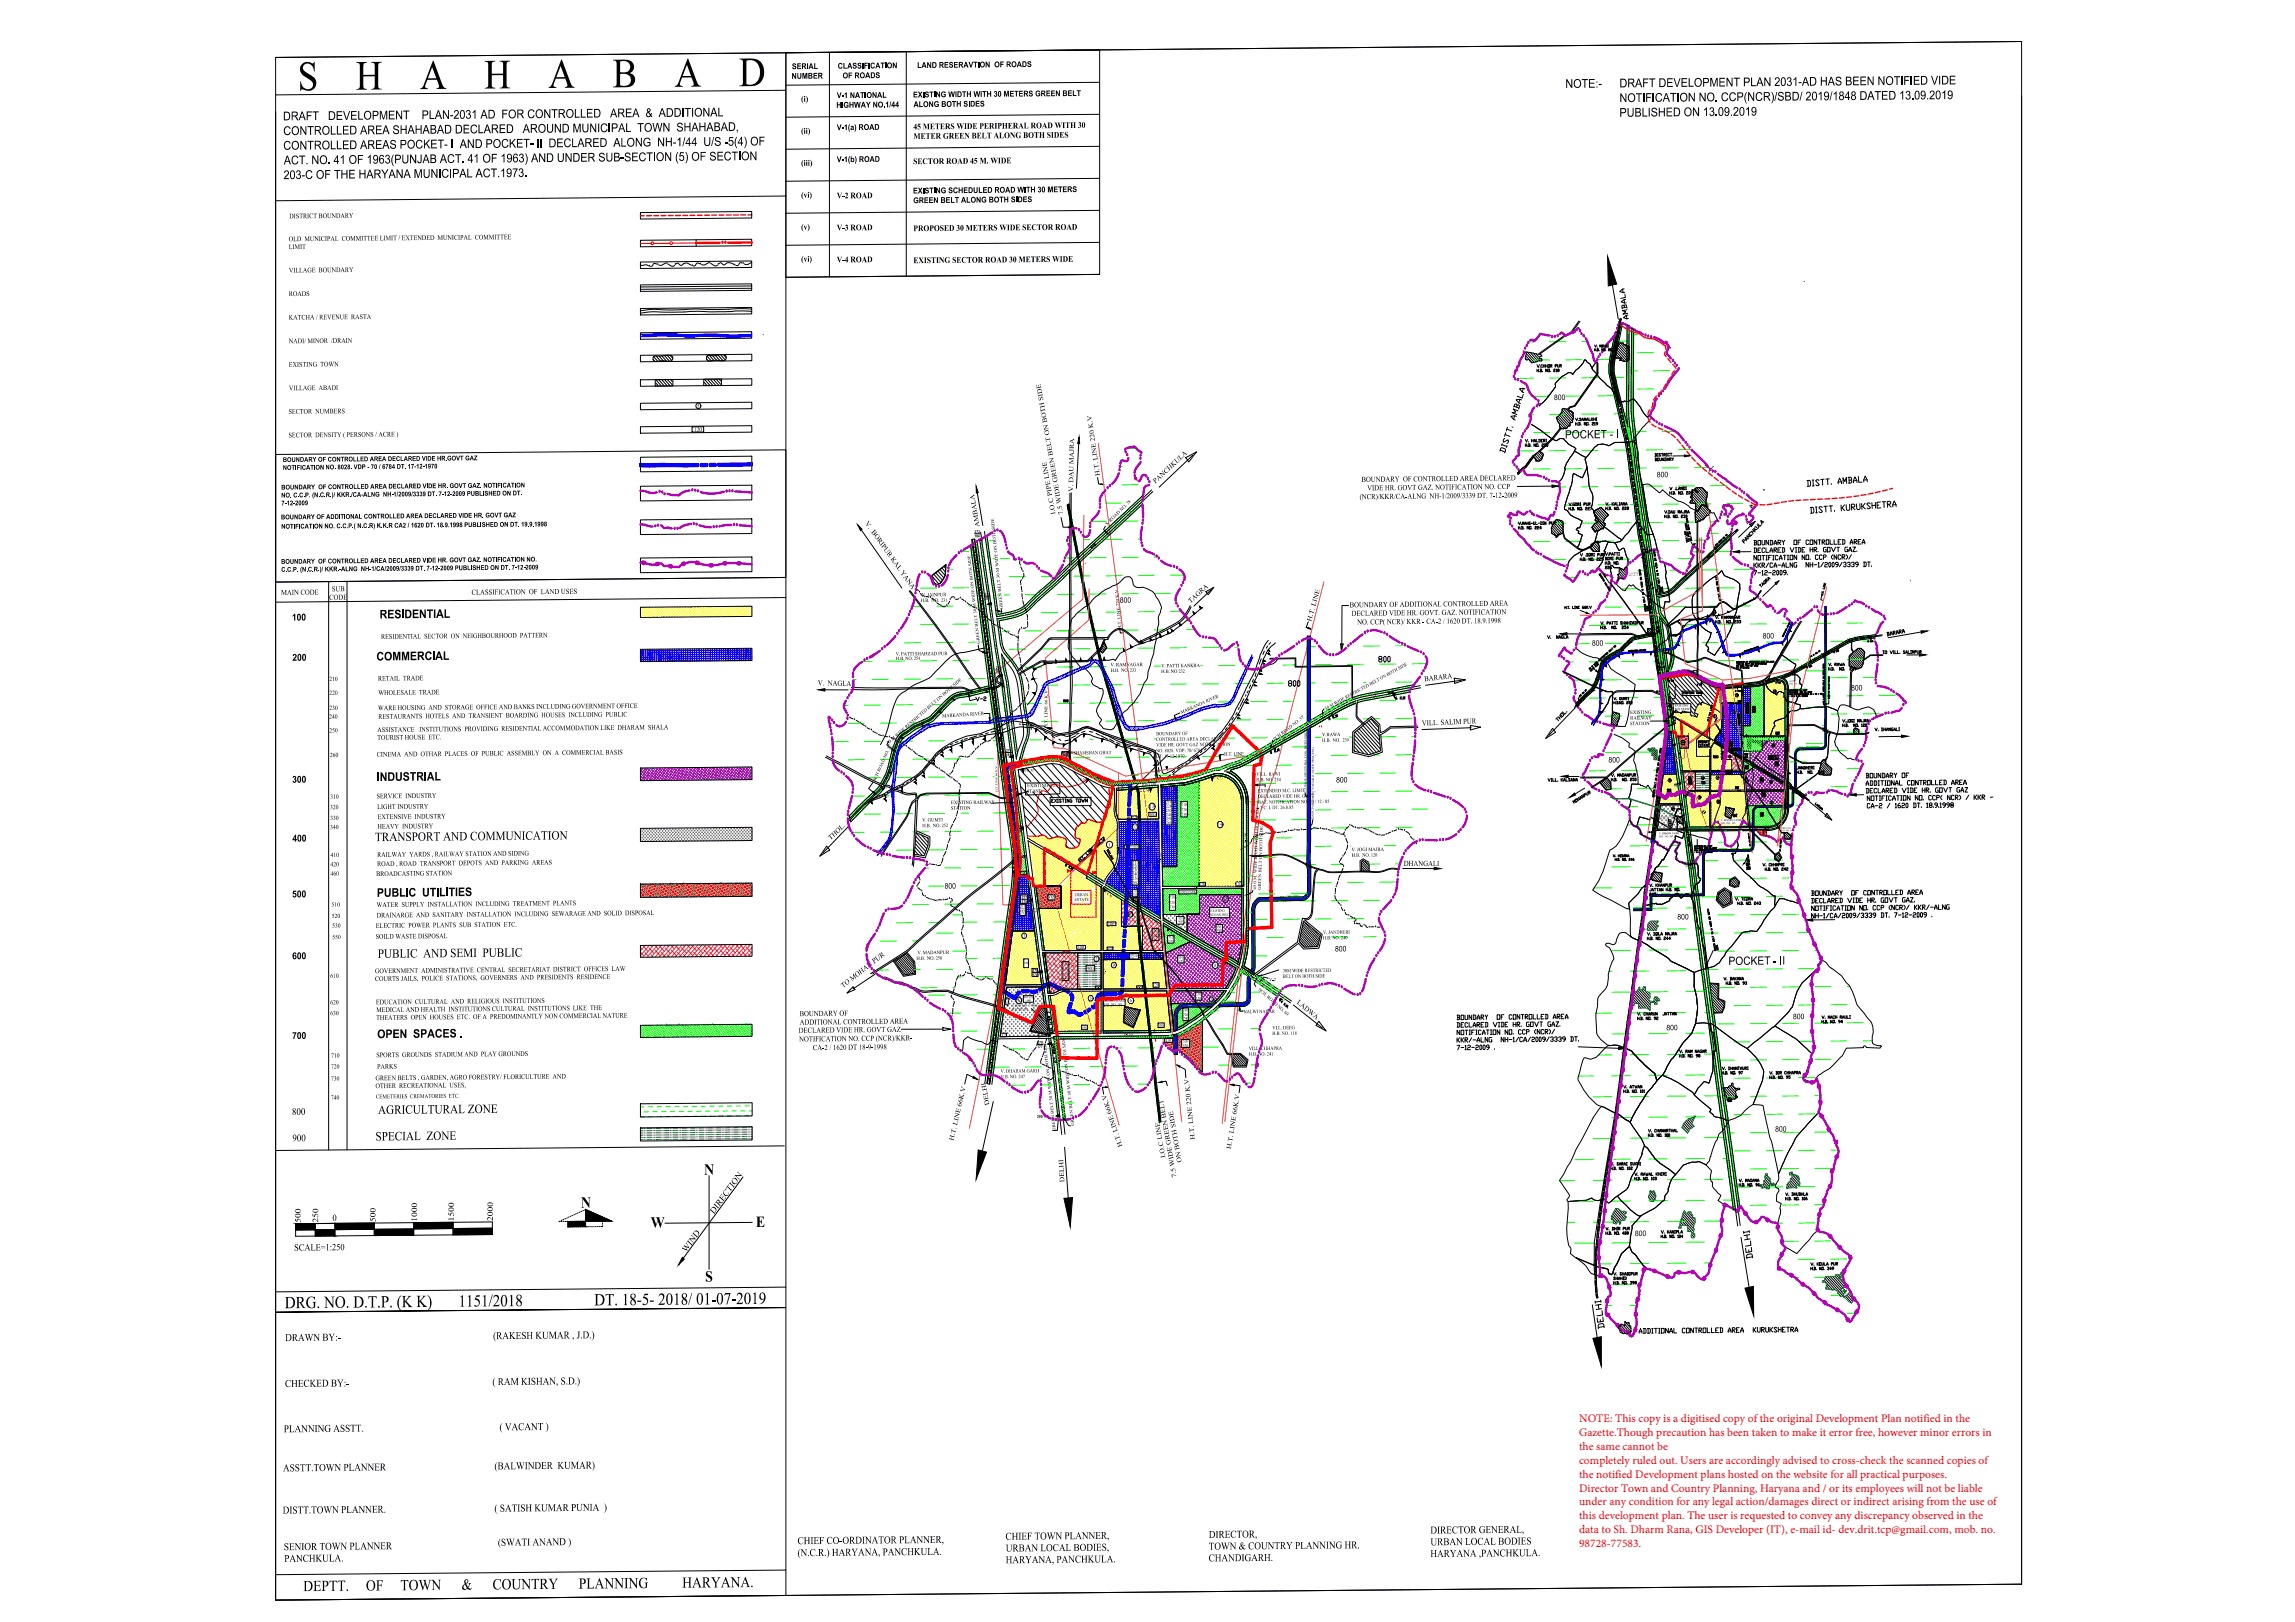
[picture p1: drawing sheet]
<svg xmlns="http://www.w3.org/2000/svg" width="841mm" height="594mm" viewBox="0 0 841 594" stroke-linecap="round" stroke-linejoin="round" font-family="sans-serif">
<defs><g id="words">
<text font-size="16.9" x="109.1" y="33.1" transform="rotate(-1 109.1 33.1)">S H A H A B A D</text>
<g font-size="6.9">
<text x="104.4" y="479.2" transform="rotate(-1 104.4 479.2)">DRG. NO. D.T.P. (K K)</text>
<text x="183.8" y="478.4" transform="rotate(-1 183.8 478.4)">1151/2018</text>
<text x="245.9" y="477.9" transform="rotate(-1 245.9 477.9)">DT. 18-5- 2018/ 01-07-2019</text>
</g>
<text font-size="6.6" x="643.5" y="462.1" transform="rotate(-90 643.5 462.1)">DELHI</text>
<g font-size="6.4">
<text x="258" y="430.3" transform="rotate(-1 258 430.3)">N</text>
<text x="212.9" y="442.3" transform="rotate(-1 212.9 442.3)">N</text>
<text x="238.5" y="449.7">W</text>
<text x="277" y="449.4" transform="rotate(-1 277 449.4)">E</text>
<text x="258.4" y="469.4" transform="rotate(-1 258.4 469.4)">S</text>
</g>
<g font-size="6.2">
<text x="237.1" y="581.6" transform="rotate(-1 237.1 581.6)">PLANNING</text>
<text x="111.1" y="582.8" transform="rotate(-1 111.1 582.8)">DEPTT.</text>
<text x="155.6" y="582.4" transform="rotate(-1 155.6 582.4)">TOWN</text>
<text x="183.6" y="582.1" transform="rotate(-1 183.6 582.1)">&amp;</text>
<text x="197.7" y="582" transform="rotate(-1 197.7 582)">COUNTRY</text>
</g>
<g font-size="5.3">
<text x="504.5" y="243.8">800</text>
<text x="471.3" y="252.6">800</text>
</g>
<g font-size="5.1">
<text x="137.4" y="308.1" transform="rotate(-1 137.4 308.1)">TRANSPORT AND COMMUNICATION</text>
<text x="138.4" y="350.8" transform="rotate(-1 138.4 350.8)">PUBLIC AND SEMI PUBLIC</text>
<text x="138.5" y="408" transform="rotate(-1 138.5 408)">AGRICULTURAL ZONE</text>
<text x="137.6" y="417.7">SPECIAL ZONE</text>
</g>
<g font-size="5">
<text x="573.7" y="32.2" transform="rotate(-1 573.7 32.2)">NOTE:- DRAFT DEVELOPMENT PLAN 2031-AD HAS BEEN NOTIFIED VID</text>
<text x="593.5" y="37.4" transform="rotate(-1 593.5 37.4)">NOTIFICATION NO. CCP(NCR)/SBD/ 2019/1848 DATED 13.09.201</text>
<text x="103.7" y="44.1" transform="rotate(-1 103.7 44.1)">DRAFT</text>
<text x="124.5" y="43.9" transform="rotate(-1 124.5 43.9)">DEVELOPMENT</text>
<text x="167.7" y="43.5" transform="rotate(-1 167.7 43.5)">PLAN-2031 AD FOR CONTROLLED</text>
<text x="593.5" y="42.8" transform="rotate(-1 593.5 42.8)">PUBLISHED ON 13.09.2019</text>
<text x="103.8" y="49.5" transform="rotate(-1 103.8 49.5)">CONTROLLED AREA SHAHABAD DECLARED</text>
<text x="214.3" y="48.5" transform="rotate(-1 214.3 48.5)">AROUND MUNICIPAL TOWN SHAHABAD,</text>
<text x="103.8" y="54.9" transform="rotate(-1 103.8 54.9)">CONTROLLED AREAS POCKET- I AND POCKET- II DECLARED</text>
<text x="103.9" y="65.6" transform="rotate(-1 103.9 65.6)">203-C OF THE HARYANA MUNICIPAL ACT.1973.</text>
<text x="104" y="60.2" transform="rotate(-1 104 60.2)">ACT. NO. 41 OF 1963(PUNJAB ACT. 41 OF 1963) AND UNDER SU</text>
</g>
<g font-size="4.9">
<text x="139.1" y="226.5" transform="rotate(-1 139.1 226.5)">RESIDENTIAL</text>
<text x="137.9" y="241.9" transform="rotate(-1 137.9 241.9)">COMMERCIAL</text>
<text x="138.1" y="286" transform="rotate(-1 138.1 286)">INDUSTRIAL</text>
<text x="138.1" y="328.5" transform="rotate(-1 138.1 328.5)">PUBLIC UTILITIES</text>
<text x="138.2" y="380.2" transform="rotate(-1 138.2 380.2)">OPEN SPACES .</text>
</g>
<g font-size="4.7">
<text x="573.5" y="160.6">POCKET - I</text>
<text x="633.4" y="353.4" transform="rotate(-1 633.4 353.4)">POCKET - II</text>
</g>
<text font-size="4.4" x="356.7" y="257.9">V-2</text>
<g font-size="4.2">
<text x="104.5" y="491.2" transform="rotate(-1 104.5 491.2)">DRAWN BY:-</text>
<text x="199.6" y="490.3" transform="rotate(-1 199.6 490.3)">(RAKESH KUMAR , J.D.)</text>
<text x="104.4" y="508" transform="rotate(-1 104.4 508)">CHECKED BY:-</text>
<text x="199.3" y="507.1" transform="rotate(-1 199.3 507.1)">( RAM KISHAN, S.D.)</text>
<text x="104" y="524.6" transform="rotate(-1 104 524.6)">PLANNING ASSTT.</text>
<text x="183" y="523.9" transform="rotate(-1 183 523.9)">( VACANT )</text>
<text x="103.7" y="538.9" transform="rotate(-1 103.7 538.9)">ASSTT.TOWN PLANNER</text>
<text x="200.4" y="538" transform="rotate(-1 200.4 538)">(BALWINDER KUMAR)</text>
<text x="103.6" y="554.4" transform="rotate(-1 103.6 554.4)">DISTT.TOWN PLANNER.</text>
<text x="200.5" y="553.5" transform="rotate(-1 200.5 553.5)">( SATISH KUMAR PUNIA )</text>
<text x="368.5" y="564" transform="rotate(-1 368.5 564)">CHIEF TOWN PLANNER,</text>
<text x="443" y="563.3" transform="rotate(-1 443 563.3)">DIRECTOR,</text>
<text x="524.2" y="561.7" transform="rotate(-1 524.2 561.7)">DIRECTOR GENERAL,</text>
<text x="104" y="567.8" transform="rotate(-1 104 567.8)">SENIOR TOWN PLANNER</text>
<text x="182.5" y="566.2" transform="rotate(-1 182.5 566.2)">(SWATI ANAND )</text>
<text x="292.3" y="569.9" transform="rotate(-1 292.3 569.9)">(N.C.R.) HARYANA, PANCHKULA.</text>
<text x="292.3" y="565.6" transform="rotate(-1 292.3 565.6)">CHIEF CO-ORDINATOR PLANNER,</text>
<text x="368.6" y="568.3" transform="rotate(-1 368.6 568.3)">URBAN LOCAL BODIES,</text>
<text x="442.9" y="567.6" transform="rotate(-1 442.9 567.6)">TOWN &amp; COUNTRY PLANNING HR.</text>
<text x="524.2" y="566" transform="rotate(-1 524.2 566)">URBAN LOCAL BODIES</text>
<text x="104.2" y="572.1">PANCHKULA.</text>
<text x="368.6" y="572.6" transform="rotate(-1 368.6 572.6)">HARYANA, PANCHKULA.</text>
<text x="442.9" y="571.9" transform="rotate(-1 442.9 571.9)">CHANDIGARH.</text>
<text x="524.2" y="570.3" transform="rotate(-1 524.2 570.3)">HARYANA ,PANCHKULA.</text>
</g>
<g font-size="4.2" fill="#f00">
<text x="578.7" y="520.9">NOTE: This copy is a digitised copy of the original Development Plan notified in the</text>
<text x="578.7" y="526">Gazette.Though precaution has been taken to make it error free, however minor errors in</text>
<text x="578.7" y="531.1">the same cannot be</text>
<text x="578.7" y="536.2">completely ruled out. Users are accordingly advised to cross-check the scanned copies of</text>
<text x="578.7" y="541.2">the notified Development plans hosted on the website for all practical purposes.</text>
<text x="578.7" y="546.3">Director Town and Country Planning, Haryana and / or its employees will not be liable</text>
<text x="578.7" y="551.4">under any condition for any legal action/damages direct or indirect arising from the use of</text>
<text x="578.7" y="556.5">this development plan. The user is requested to convey any discrepancy observed in the</text>
<text x="578.7" y="561.6">data to Sh. Dharm Rana, GIS Developer (IT), e-mail id- dev.drit.tcp@gmail.com, mob. no.</text>
<text x="578.7" y="566.6">98728-77583.</text>
</g>
<g font-size="4.1">
<text x="107" y="408.4" transform="rotate(-1 107 408.4)">800</text>
<text x="107.1" y="418">900</text>
</g>
<g font-size="3.9">
<text x="107" y="227.3">100</text>
<text x="107.1" y="242">200</text>
<text x="107.1" y="286.7">300</text>
<text x="107.1" y="308.3">400</text>
<text x="107.1" y="328.7">500</text>
<text x="107.1" y="351.3">600</text>
<text x="107.1" y="380.5">700</text>
</g>
<g font-size="3.8">
<text x="121.8" y="447.2">0</text>
<text x="107.8" y="458" transform="rotate(-1 107.8 458)">SCALE=1:250</text>
</g>
<g font-size="3.6">
<text x="262.3" y="443.8" transform="rotate(-54 262.3 443.8)">DIRECTION</text>
<text x="251.3" y="458.9" transform="rotate(-54 251.3 458.9)">WIND</text>
</g>
<g font-size="3.5">
<text x="635.4" y="256.1">13</text>
<text x="649.1" y="254.7">14</text>
<text x="388.8" y="258.2">800</text>
<text x="610.7" y="287.5">3</text>
<text x="621.6" y="293.5">5</text>
</g>
<text font-size="3.5" fill="#dd6e00" x="634.6" y="262.5">12</text>
<text font-size="3.5" fill="#00f" x="411.3" y="314" transform="rotate(-90 411.3 314)">V-4</text>
<text font-size="3.5" fill="#f00" x="388.8" y="350.3">V-3</text>
<g font-size="3.4">
<text x="293.6" y="37.3" transform="rotate(-1 293.6 37.3)">(i)</text>
<text x="334.7" y="47.4" transform="rotate(-1 334.7 47.4)">45 METERS WIDE PERIPHERAL ROAD WITH 30</text>
<text x="293.6" y="49" transform="rotate(-1 293.6 49)">(ii)</text>
<text x="334.7" y="50.9" transform="rotate(-1 334.7 50.9)">METER GREEN BELT ALONG BOTH SIDES</text>
<text x="293.6" y="60.7" transform="rotate(-1 293.6 60.7)">(iii)</text>
<text x="334.6" y="60.1" transform="rotate(-1 334.6 60.1)">SECTOR ROAD 45 M. WIDE</text>
<text x="293.6" y="72.4" transform="rotate(-1 293.6 72.4)">(vi)</text>
<text x="306.6" y="72.7" transform="rotate(-1 306.6 72.7)">V-2 ROAD</text>
<text x="293.6" y="84.2" transform="rotate(-1 293.6 84.2)">(v)</text>
<text x="306.6" y="84.4" transform="rotate(-1 306.6 84.4)">V-3 ROAD</text>
<text x="334.7" y="84.7" transform="rotate(-1 334.7 84.7)">PROPOSED 30 METERS WIDE SECTOR ROAD</text>
<text x="293.6" y="95.9" transform="rotate(-1 293.6 95.9)">(vi)</text>
<text x="306.6" y="96.1" transform="rotate(-1 306.6 96.1)">V-4 ROAD</text>
<text x="334.7" y="96.4" transform="rotate(-1 334.7 96.4)">EXISTING SECTOR ROAD 30 METERS WIDE</text>
<text x="110.2" y="447.8" transform="rotate(-90 110.2 447.8)">500</text>
<text x="116.6" y="447.8" transform="rotate(-90 116.6 447.8)">250</text>
<text x="137.6" y="447.6" transform="rotate(-90 137.6 447.6)">500</text>
<text x="152.8" y="447.5" transform="rotate(-90 152.8 447.5)">1000</text>
<text x="166.4" y="447.3" transform="rotate(-90 166.4 447.3)">1500</text>
<text x="180.6" y="447.2" transform="rotate(-90 180.6 447.2)">2000</text>
</g>
<g font-size="3.3">
<text x="290.1" y="28.9" transform="rotate(-1 290.1 28.9)">NUMBER</text>
<text x="290.2" y="25.3" transform="rotate(-1 290.2 25.3)">SERIAL</text>
<text x="311.4" y="25.1" transform="rotate(-1 311.4 25.1)">CLASSIFICATION</text>
<text x="313.6" y="28.7" transform="rotate(-1 313.6 28.7)">OF ROADS</text>
<text x="348" y="24.8" transform="rotate(-1 348 24.8)">LAND RESERAVTION OF ROADS</text>
<text x="306.7" y="36" transform="rotate(-1 306.7 36)">V-1 NATIONAL</text>
<text x="334.6" y="35.7" transform="rotate(-1 334.6 35.7)">EXISTING WIDTH WITH 30 METERS GREEN BELT</text>
<text x="306.5" y="39.5" transform="rotate(-1 306.5 39.5)">HIGHWAY NO.1/44ALONG BOTH SIDES</text>
<text x="306.7" y="47.7">V-1(a) ROAD</text>
<text x="306.7" y="59.4">V-1(b) ROAD</text>
<text x="334.6" y="70.9" transform="rotate(-1 334.6 70.9)">EXISTING SCHEDULED ROAD WITH 30 METERS</text>
<text x="334.6" y="74.4" transform="rotate(-1 334.6 74.4)">GREEN BELT ALONG BOTH SIDES</text>
</g>
<g font-size="3.1">
<text x="569.5" y="146.6" transform="rotate(-1 569.5 146.6)">800</text>
<text x="498.9" y="176.5" transform="rotate(-1 498.9 176.5)">BOUNDARY OF CONTROLLED AREA DECLARED</text>
<text x="501" y="179.6" transform="rotate(-1 501 179.6)">VIDE HR. GOVT GAZ. NOTIFICATION NO. CCP</text>
<text x="607.1" y="174.8" transform="rotate(-1 607.1 174.8)">800</text>
<text x="498.2" y="182.8" transform="rotate(-1 498.2 182.8)">(NCR)/KKR/CA-ALNG NH-1/2009/3339 DT. 7-12-2009</text>
<text x="494.6" y="222.5" transform="rotate(-1 494.6 222.5)">BOUNDARY OF ADDITIONAL CONTROLLED AREA</text>
<text x="495.3" y="225.6" transform="rotate(-1 495.3 225.6)">DECLARED VIDE HR. GOVT. GAZ. NOTIFICATION</text>
<text x="497.4" y="228.7" transform="rotate(-1 497.4 228.7)">NO. CCP( NCR)/ KKR - CA-2 / 1620 DT. 18.9.1998</text>
<text x="646" y="233.9" transform="rotate(-1 646 233.9)">800</text>
<text x="583.4" y="236.5" transform="rotate(-1 583.4 236.5)">800</text>
<text x="299.7" y="251" transform="rotate(1 299.7 251)">V. NAGLA</text>
<text x="678.3" y="252.9" transform="rotate(-1 678.3 252.9)">800</text>
<text x="521" y="265.8" transform="rotate(-2 521 265.8)">VILL. SALIM PUR</text>
<text x="589.4" y="279.3" transform="rotate(-1 589.4 279.3)">800</text>
<text x="627.9" y="278" transform="rotate(-90 627.9 278)">V-3</text>
<text x="489.6" y="286.6">800</text>
<text x="628.3" y="286.8" transform="rotate(-90 628.3 286.8)">V-3</text>
<text x="514.6" y="317.2">DHANGALI</text>
<text x="346.2" y="325.5" transform="rotate(-1 346.2 325.5)">800</text>
<text x="614.7" y="336.8" transform="rotate(-1 614.7 336.8)">800</text>
<text x="489.2" y="348.5" transform="rotate(-1 489.2 348.5)">800</text>
<text x="293" y="372.2" transform="rotate(-1 293 372.2)">BOUNDARY OF</text>
<text x="293" y="375.3" transform="rotate(-1 293 375.3)">ADDITIONAL CONTROLLED AREA</text>
<text x="610.7" y="377.4" transform="rotate(-1 610.7 377.4)">800</text>
<text x="657.1" y="373.3" transform="rotate(-1 657.1 373.3)">800</text>
<text x="292.7" y="378.3" transform="rotate(-1 292.7 378.3)">DECLARED VIDE HR. GOVT GAZ</text>
<text x="293.9" y="381.4" transform="rotate(-1 293.9 381.4)">NOTIFICATION NO. CCP (NCR)/KKR-</text>
<text x="297.9" y="384.6" transform="rotate(-1 297.9 384.6)">CA-2 / 1620 DT 18-9-1998</text>
<text x="650.5" y="414.5" transform="rotate(-1 650.5 414.5)">800</text>
<text x="599.1" y="452.8" transform="rotate(-1 599.1 452.8)">800</text>
</g>
<text font-size="3.1" fill="#dd6e00" x="410.4" y="220.8" transform="rotate(-1 410.4 220.8)">800</text>
<g font-size="3.1" fill="#b800b8">
<text x="522.1" y="249.6" transform="rotate(-7 522.1 249.6)">BARARA</text>
<text x="635.4" y="278.7" transform="rotate(-90 635.4 278.7)">10</text>
</g>
<text font-size="3.1" fill="#0f0" x="651.2" y="274.5" transform="rotate(-90 651.2 274.5)">11</text>
<g font-size="3">
<text x="103" y="217.9" transform="rotate(-1 103 217.9)">MAIN CODE</text>
<text x="120.6" y="219.7" transform="rotate(-1 120.6 219.7)">CODE</text>
<text x="121.6" y="216.6" transform="rotate(-1 121.6 216.6)">SUB</text>
<text x="172.8" y="217.8">CLASSIFICATION OF LAND USES</text>
<text x="475.1" y="367.5" transform="rotate(40 475.1 367.5)">LADWA</text>
</g>
<text font-size="3" fill="#b800b8" x="308.9" y="362" transform="rotate(-38 308.9 362)">TO MOHAN PUR</text>
<g font-size="2.9">
<text x="423.4" y="177.2" transform="rotate(-43 423.4 177.2)">PANCHKULA</text>
<text x="316.9" y="191.8" transform="rotate(54 316.9 191.8)">V. BORIPUR KAL YANA</text>
<text x="436.4" y="221.1" transform="rotate(-43 436.4 221.1)">TAGRA</text>
<text x="304.4" y="307.8" transform="rotate(-44 304.4 307.8)">THOL.</text>
</g>
<g font-size="2.8">
<text x="106" y="80" transform="rotate(-1 106 80)">DISTRICT BOUNDARY</text>
<text x="105.8" y="88.3" transform="rotate(-1 105.8 88.3)">OLD MUNICIPAL COMMITTEE LIMIT / EXTENDED MUNICIPAL</text>
<text x="105.8" y="91.2">LIMIT</text>
<text x="105.8" y="99.8" transform="rotate(-1 105.8 99.8)">VILLAGE BOUNDARY</text>
<text x="105.8" y="108.5">ROADS</text>
<text x="105.8" y="117.1" transform="rotate(-1 105.8 117.1)">KATCHA / REVENUE RASTA</text>
<text x="105.9" y="125.7" transform="rotate(-1 105.9 125.7)">NADI/ MINOR /DRAIN</text>
<text x="105.8" y="134.4">EXISTING TOWN</text>
<text x="105.8" y="143" transform="rotate(-1 105.8 143)">VILLAGE ABADI</text>
<text x="105.7" y="151.6">SECTOR NUMBERS</text>
<text x="105.7" y="160.2">SECTOR DENSITY ( PERSONS / ACRE )</text>
<text x="480.5" y="227.8" transform="rotate(-75 480.5 227.8)">H.T. LINE</text>
<text x="139.7" y="234" transform="rotate(-1 139.7 234)">RESIDENTIAL SECTOR ON NEIGHBOURHOOD PATTERN</text>
<text x="138.5" y="249.3" transform="rotate(-1 138.5 249.3)">RETAIL TRADE</text>
<text x="138.6" y="254.6" transform="rotate(-1 138.6 254.6)">WHOLESALE TRADE</text>
<text x="138.5" y="260.1" transform="rotate(-1 138.5 260.1)">WARE HOUSING AND STORAGE</text>
<text x="138.6" y="263.3" transform="rotate(-1 138.6 263.3)">RESTAURANTS HOTELS AND TRANSIENT BOARDING HOUSES</text>
<text x="175" y="259.8" transform="rotate(-1 175 259.8)">OFFICE AND BANKS INCLUDING GOVERNMENT OFFICE</text>
<text x="138.3" y="268.1" transform="rotate(-1 138.3 268.1)">ASSISTANCE</text>
<text x="157.4" y="267.9" transform="rotate(-1 157.4 267.9)">INSTITUTIONS PROVIDING RESIDENTIAL ACCOMMODATION LI</text>
<text x="138.2" y="271" transform="rotate(-1 138.2 271)">TOURIST HOUSE ETC.</text>
<text x="138.1" y="277.1" transform="rotate(-1 138.1 277.1)">CINEMA AND OTHAR PLACES OF PUBLIC ASSEMBLY ON A C</text>
<text x="138" y="292.4" transform="rotate(-1 138 292.4)">SERVICE INDUSTRY</text>
<text x="138.2" y="296.3" transform="rotate(-1 138.2 296.3)">LIGHT INDUSTRY</text>
<text x="138.3" y="303.5">HEAVY INDUSTRY</text>
<text x="138.4" y="300" transform="rotate(-1 138.4 300)">EXTENSIVE INDUSTRY</text>
<text x="138.2" y="317.2" transform="rotate(-1 138.2 317.2)">ROAD , ROAD TRANSPORT DEPOTS AND PARKING AREAS</text>
<text x="138.2" y="313.9" transform="rotate(-1 138.2 313.9)">RAILWAY YARDS , RAILWAY STATION AND SIDING</text>
<text x="137.8" y="320.8" transform="rotate(-1 137.8 320.8)">BROADCASTING STATION</text>
<text x="138" y="332.2" transform="rotate(-1 138 332.2)">WATER SUPPLY INSTALLATION INCLUDING TREATMENT PLA</text>
<text x="224" y="335.3" transform="rotate(-1 224 335.3)">ARAGE AND SOLID DISPOSAL</text>
<text x="137.7" y="339.9" transform="rotate(-1 137.7 339.9)">ELECTRIC POWER PLANTS SUB STATION ETC.</text>
<text x="138" y="336" transform="rotate(-1 138 336)">DRAINARGE AND SANITARY INSTALLATION INCLUDING SEW</text>
<text x="137.6" y="343.9" transform="rotate(-1 137.6 343.9)">SOILD WASTE DISPOSAL</text>
<text x="137.4" y="359.3" transform="rotate(-1 137.4 359.3)">COURTS JAILS, POLICE STATIONS, GOVERNERS AND PRESIDE</text>
<text x="137.4" y="356.4" transform="rotate(-1 137.4 356.4)">GOVERNMENT ADMINISTRATIVE CENTRAL SECRETARIAT DIS</text>
<text x="137.8" y="367.8" transform="rotate(-1 137.8 367.8)">EDUCATION CULTURAL AND RELIGIOUS INSTITUTIONS</text>
<text x="137.9" y="370.7">MEDICAL AND HEALTH INSTITUTIONS CULTURAL INSTITUTIO</text>
<text x="137.8" y="373.5" transform="rotate(-1 137.8 373.5)">THEATERS OPEN HOUSES ETC. OF A PREDOMINANTLY NON C</text>
<text x="137.9" y="387.2" transform="rotate(-1 137.9 387.2)">SPORTS GROUNDS STADIUM AND PLAY GROUNDS</text>
<text x="137.6" y="395.7" transform="rotate(-1 137.6 395.7)">GREEN BELTS , GARDEN, AGRO FORESTRY/ FLORICULTURE AN</text>
<text x="138.2" y="391.5" transform="rotate(-1 138.2 391.5)">PARKS</text>
<text x="137.6" y="398.5" transform="rotate(-1 137.6 398.5)">OTHER RECREATIONAL USES,</text>
<text x="411.3" y="419.7" transform="rotate(-108 411.3 419.7)">H.T. LINE 66K.V</text>
</g>
<g font-size="2.7">
<text x="103.6" y="169.2" transform="rotate(-1 103.6 169.2)">BOUNDARY OF CONTROLLED AREA DECLARED VIDE HR.GOV</text>
<text x="103.6" y="172.1">NOTIFICATION</text>
<text x="119.3" y="171.9">NO. 8028. VDP - 70 / 6784 DT. 17-12-1970</text>
<text x="103" y="179.3" transform="rotate(-1 103 179.3)">BOUNDARY OF CONTROLLED AREA DECLARED VIDE HR. GO</text>
<text x="103" y="182.2" transform="rotate(-1 103 182.2)">NO. C.C.P. (N.C.R.)/ KKR./CA-ALNG NH-1/2009/3339 DT. 7-12-20</text>
<text x="103.1" y="185.1">7-12-2009</text>
<text x="393.2" y="180.1" transform="rotate(-89 393.2 180.1)">V. DAU MAJRA</text>
<text x="103" y="190.2" transform="rotate(-1 103 190.2)">BOUNDARY OF ADDITIONAL CONTROLLED AREA DECLARED</text>
<text x="386.8" y="188.2" transform="rotate(-100 386.8 188.2)">I.O.C PIPE LINE</text>
<text x="389.6" y="188.4" transform="rotate(-100 389.6 188.4)">7.5 WIDE GREEN BELT ON BOTH SIDE</text>
<text x="103" y="193.7" transform="rotate(-1 103 193.7)">NOTIFICATION NO. C.C.P.( N.C.R) K.K.R CA2 / 1620 DT. 18.9.199</text>
<text x="185.3" y="192.9" transform="rotate(-1 185.3 192.9)">8 PUBLISHED ON DT. 19.9.1998</text>
<text x="359" y="192.8" transform="rotate(-100 359 192.8)">AMBALA</text>
<text x="103" y="206.5" transform="rotate(-1 103 206.5)">BOUNDARY OF CONTROLLED AREA DECLARED VIDE HR. GO</text>
<text x="103" y="209.4" transform="rotate(-1 103 209.4)">C.C.P. (N.C.R.)/ KKR.-ALNG NH-1/CA/2009/3339 DT. 7-12-2009 P</text>
<text x="185" y="208.7" transform="rotate(-1 185 208.7)">UBLISHED ON DT. 7-12-2009</text>
<text x="362.6" y="404.6" transform="rotate(-100 362.6 404.6)">DELHI</text>
<text x="349.4" y="417.9" transform="rotate(-77 349.4 417.9)">H.T. LINE 66K.V</text>
<text x="427.1" y="423.9" transform="rotate(-100 427.1 423.9)">I.O.C LINE</text>
<text x="433" y="425.6" transform="rotate(-100 433 425.6)">ON BOTH SIDE</text>
<text x="451.1" y="421" transform="rotate(-81 451.1 421)">H.T. LINE 66K.V</text>
<text x="431.1" y="431" transform="rotate(-100 431.1 431)">7.5 WIDE GREEN BELT</text>
<text x="390" y="432.9" transform="rotate(-93 390 432.9)">DELHI</text>
</g>
<g font-size="2.7" fill="#dd6e00">
<text x="403.1" y="174.2" transform="rotate(-98 403.1 174.2)">H.T. LINE 220 K.V</text>
<text x="437.9" y="417.3" transform="rotate(-96 437.9 417.3)">H.T. LINE 220 K.V</text>
</g>
<g font-size="2.6">
<text x="391" y="277.2">740</text>
<text x="123.3" y="292.5" transform="rotate(-1 123.3 292.5)">310</text>
<text x="123.2" y="296.3" transform="rotate(-1 123.2 296.3)">320</text>
<text x="123.3" y="303.7" transform="rotate(-1 123.3 303.7)">340</text>
<text x="123.3" y="300.3" transform="rotate(-1 123.3 300.3)">330</text>
<text x="123.3" y="317.3" transform="rotate(-1 123.3 317.3)">420</text>
<text x="123.3" y="313.9">410</text>
<text x="123.3" y="320.7">460</text>
<text x="123.7" y="332.1">510</text>
<text x="123.7" y="336.2" transform="rotate(-1 123.7 336.2)">520</text>
<text x="123.9" y="339.8" transform="rotate(-1 123.9 339.8)">530</text>
<text x="123.9" y="344">550</text>
<text x="123" y="358.2" transform="rotate(-1 123 358.2)">610</text>
<text x="122.9" y="367.9">620</text>
<text x="123" y="371.9">630</text>
<text x="123.4" y="387.3" transform="rotate(-1 123.4 387.3)">710</text>
<text x="123.3" y="395.8">730</text>
<text x="123.4" y="391.4">720</text>
<text x="123.3" y="402.7" transform="rotate(-1 123.3 402.7)">740</text>
</g>
<g font-size="2.3">
<text x="255.4" y="149.4">5</text>
<text x="254.5" y="158" transform="rotate(-1 254.5 158)">120</text>
<text x="137.7" y="402.3" transform="rotate(-1 137.7 402.3)">CEMETERIES CREMATORIES ETC.</text>
</g>
<g font-size="2.1">
<text x="337.4" y="220.5">H.B. NO. 231</text>
<text x="338" y="218.4" transform="rotate(-1 338 218.4)">V. JAINPUR</text>
<text x="328.2" y="241.8" transform="rotate(-1 328.2 241.8)">H.B. NO. 254</text>
<text x="328.3" y="240.1" transform="rotate(-1 328.3 240.1)">V. PATTI SHAHZAD PUR</text>
<text x="425.5" y="244.4" transform="rotate(-1 425.5 244.4)">V. PATTI KANKRA</text>
<text x="425.5" y="246.5" transform="rotate(-1 425.5 246.5)">H.B. NO 232</text>
<text x="345.3" y="262.8" transform="rotate(-3 345.3 262.8)">MARKANDA RIVER</text>
<text x="597.4" y="263.6" transform="rotate(-1 597.4 263.6)">RAILWAY</text>
<text x="597.4" y="261.5" transform="rotate(-1 597.4 261.5)">EXISTING</text>
<text x="484.5" y="269.7">V.RAWA</text>
<text x="597.4" y="265.6" transform="rotate(-1 597.4 265.6)">STATION</text>
<text x="484.5" y="271.7">H.B. NO. 239</text>
<text x="376.4" y="288.3">EXISTING BUS</text>
<text x="376.4" y="290.4">STAND</text>
<text x="348.5" y="296.5" transform="rotate(-1 348.5 296.5)">STATION</text>
<text x="348.5" y="294.5" transform="rotate(-1 348.5 294.5)">EXISTING RAILWAY</text>
<text x="337.9" y="303" transform="rotate(-1 337.9 303)">H.B. NO. 252</text>
<text x="337.9" y="300.9" transform="rotate(-1 337.9 300.9)">V. GUMTI</text>
<text x="495.3" y="311.7" transform="rotate(-1 495.3 311.7)">V. JOGI MAJRA</text>
<text x="495.3" y="313.8" transform="rotate(-1 495.3 313.8)">H.B. NO. 120</text>
<text x="335.8" y="351.6" transform="rotate(-1 335.8 351.6)">H.B. NO. 250</text>
<text x="336.4" y="349.5">V. MADANPUR</text>
</g>
<g font-size="2.1" fill="#dd6e00">
<text x="407" y="244.1" transform="rotate(-1 407 244.1)">V. RAMNAGAR</text>
<text x="407" y="246.1" transform="rotate(-1 407 246.1)">H.B. NO. 233</text>
</g>
<text font-size="2.1" fill="#0f0" x="448.6" y="276.8">H.T. LINE</text>
<g font-size="2" fill="#dd6e00">
<text x="405.6" y="192.5" transform="rotate(-45 405.6 192.5)">S. ROAD NO. 78</text>
<text x="384.2" y="329.4">530</text>
</g>
<g font-size="2">
<text x="432.9" y="261.5" transform="rotate(-24 432.9 261.5)">MARKANDA RIVER</text>
<text x="423.7" y="269.3">BOUNDARY OF</text>
<text x="423.7" y="275.5">NO. 8028. VDP- 70/ 6784</text>
<text x="393.4" y="276.4" transform="rotate(-1 393.4 276.4)">SHAMSHAN GHAT</text>
<text x="423.6" y="277.6" transform="rotate(-1 423.6 277.6)">DT. 17-12-1970</text>
<text x="460.4" y="286.2" transform="rotate(-1 460.4 286.2)">H.B. NO. 234</text>
<text x="460.4" y="284.1" transform="rotate(-1 460.4 284.1)">VILL. RAWI</text>
<text x="460.9" y="290.2" transform="rotate(-1 460.9 290.2)">EXTENDED M.C. LIMIT</text>
<text x="460.9" y="292.3">DECLARED VIDE HR. GOVT</text>
<text x="421.1" y="298.9" transform="rotate(-1 421.1 298.9)">100</text>
<text x="421.3" y="295.9" transform="rotate(-2 421.3 295.9)">13</text>
<text x="460.9" y="296.4" transform="rotate(-1 460.9 296.4)">- 2 C. I. DT. 26.8.85</text>
<text x="460.9" y="294.3">GAZ. NOTIFICATION NO. 24 / 12 / 85</text>
<text x="415.1" y="303.5">12</text>
<text x="446.2" y="302.5" transform="rotate(-2 446.2 302.5)">14</text>
<text x="406.1" y="310.1">1</text>
<text x="414.9" y="317.9" transform="rotate(-1 414.9 317.9)">220</text>
<text x="415" y="316.5">210</text>
<text x="373.8" y="320.3">730</text>
<text x="414.8" y="320.7" transform="rotate(-1 414.8 320.7)">240</text>
<text x="414.9" y="323.9" transform="rotate(-1 414.9 323.9)">260</text>
<text x="414.9" y="319.2" transform="rotate(-1 414.9 319.2)">230</text>
<text x="415" y="322.3" transform="rotate(-1 415 322.3)">250</text>
<text x="439.4" y="324.5" transform="rotate(-1 439.4 324.5)">120</text>
<text x="448.3" y="329.9">11</text>
<text x="452.7" y="324.3">120</text>
<text x="413.4" y="335.5">10</text>
<text x="406" y="338.9">100</text>
<text x="374.9" y="343.4" transform="rotate(-3 374.9 343.4)">3</text>
<text x="394.9" y="347.6" transform="rotate(-1 394.9 347.6)">100</text>
<text x="484.8" y="344.1" transform="rotate(-1 484.8 344.1)">H.B. NO. 240</text>
<text x="484.8" y="342.1">V. JANDHERI</text>
<text x="401.4" y="351.7">2</text>
<text x="398.4" y="355.3" transform="rotate(-1 398.4 355.3)">900</text>
<text x="407.8" y="354.1">9</text>
<text x="444.9" y="354.2">8</text>
<text x="465" y="359.4">V-2</text>
<text x="470.1" y="356.1" transform="rotate(-1 470.1 356.1)">30M WIDE RESTRICTED</text>
<text x="470.1" y="358.2">BELT ON BOTH SIDE</text>
<text x="422.4" y="361.4" transform="rotate(-1 422.4 361.4)">120</text>
<text x="372.8" y="366.9">4</text>
<text x="399.2" y="366.3">5</text>
<text x="414" y="367">6</text>
<text x="443.4" y="366.6">7</text>
<text x="466.3" y="377" transform="rotate(-1 466.3 377)">VLL. DEEG</text>
<text x="466.3" y="379.1" transform="rotate(-1 466.3 379.1)">H.B. NO. 118</text>
<text x="366.6" y="394.9">H.B. NO. 247</text>
<text x="366.7" y="392.9" transform="rotate(-1 366.7 392.9)">V. DHARAM GARH</text>
</g>
<g font-size="2" fill="#f00">
<text x="423.7" y="271.4" transform="rotate(-1 423.7 271.4)">CONTROLLED AREA DECLARED</text>
<text x="423.7" y="273.4" transform="rotate(-1 423.7 273.4)">VIDE HR. GOVT GAZ NOTIFICATION</text>
</g>
<g font-size="2" fill="#b800b8">
<text x="455.7" y="371.1" transform="rotate(-1 455.7 371.1)">NALWI NAHAR</text>
<text x="457.6" y="386.6" transform="rotate(-1 457.6 386.6)">H.B. NO. 241</text>
<text x="457.6" y="384.6">VILL. CHHAPRA</text>
</g>
<text font-size="1.9" fill="#dd6e00" x="410.9" y="230.5" transform="rotate(-95 410.9 230.5)">H.T. LINE 220 K.V</text>
<text font-size="1.9" fill="#f7f281" x="485.8" y="260.1" transform="rotate(-29 485.8 260.1)">30 M WIDE RESTRICTED BELT ON BOTH SIDE</text>
<g font-size="1.9">
<text x="383.8" y="266.7" transform="rotate(-90 383.8 266.7)">H.T. LINE 66 K.V</text>
<text x="325.5" y="272.8" transform="rotate(-41 325.5 272.8)">30 M WIDE RESTRICTED BELT ON BOTH SIDE</text>
</g>
<g font-size="1.9" fill="#0f0">
<text x="467" y="271.4" transform="rotate(-38 467 271.4)">SCH ROAD NO. 57</text>
<text x="461.1" y="362.6" transform="rotate(42 461.1 362.6)">SCH. ROAD NO. 69</text>
</g>
<text font-size="1.8" fill="#b800b8" x="367.5" y="223.1" transform="rotate(-96 367.5 223.1)">GREEN BELT 30 M WIDE ON BOTH SIDE</text>
<g font-size="1.8">
<text x="320.8" y="286.3" transform="rotate(-66 320.8 286.3)">SCH ROAD NO. 57</text>
<text x="427.2" y="297.4">230</text>
<text x="427.3" y="294.3">210</text>
<text x="427.3" y="298.9">240</text>
<text x="427.3" y="295.8">220</text>
<text x="432.9" y="297.1" transform="rotate(-1 432.9 297.1)">720</text>
<text x="432.9" y="295.3" transform="rotate(-1 432.9 295.3)">710</text>
<text x="432.9" y="298.8">730</text>
<text x="427.3" y="300.4" transform="rotate(-1 427.3 300.4)">250</text>
<text x="427.3" y="301.9">260</text>
<text x="393.8" y="328.2">URBAN</text>
<text x="373.7" y="334.9" transform="rotate(-1 373.7 334.9)">230</text>
<text x="373.7" y="333.6">220</text>
<text x="373.8" y="332.4" transform="rotate(-1 373.8 332.4)">210</text>
<text x="393.7" y="330">ESTATE</text>
<text x="389.4" y="353.7" transform="rotate(-1 389.4 353.7)">610</text>
<text x="389.4" y="355.4">620</text>
<text x="389.5" y="357.2">630</text>
<text x="389.6" y="358.8">640</text>
</g>
<g font-size="1.7">
<text x="359.1" y="235.8" transform="rotate(-96 359.1 235.8)">GREEN BELT 30 M WIDE ON BOTH SIDE</text>
<text x="462" y="325.9" transform="rotate(-88 462 325.9)">GREEN BELT ON BOTH SIDE</text>
</g>
<g font-size="1.7" fill="#0f0">
<text x="419.5" y="287.9" transform="rotate(-7 419.5 287.9)">V-1 (a)</text>
<text x="460.2" y="325.8" transform="rotate(-88 460.2 325.8)">45.0 M. WIDE ROAD WITH 30 M WIDE</text>
<text x="393.6" y="412.3" transform="rotate(-96 393.6 412.3)">GREEN BELT 30 M WIDE ON BOTH SIDE</text>
<text x="386.9" y="414.1" transform="rotate(-96 386.9 414.1)">GREEN BELT 30 M WIDE ON BOTH SIDE</text>
</g>
<g font-size="1.6">
<text x="375.5" y="282.6" transform="rotate(-1 375.5 282.6)">0 K.M</text>
<text x="394.8" y="286" transform="rotate(-1 394.8 286)">1 K.M</text>
<text x="428.6" y="329.1" transform="rotate(-1 428.6 329.1)">710</text>
<text x="428.6" y="331">720</text>
<text x="428.6" y="332.7">730</text>
<text x="422.5" y="341.7">630</text>
<text x="445.6" y="340">330</text>
<text x="445.7" y="341.2" transform="rotate(-1 445.7 341.2)">340</text>
<text x="422.6" y="343.3">640</text>
<text x="428.1" y="345.2" transform="rotate(-1 428.1 345.2)">720</text>
<text x="428.1" y="343.7" transform="rotate(-1 428.1 343.7)">710</text>
<text x="431.7" y="352.5">320</text>
<text x="431.8" y="351.1">310</text>
<text x="438.2" y="364.6" transform="rotate(-1 438.2 364.6)">310</text>
<text x="433.5" y="370.5">710</text>
<text x="438.2" y="366.1">320</text>
<text x="396.4" y="376.9">100</text>
<text x="424.4" y="376">100</text>
<text x="433.5" y="372.1" transform="rotate(-1 433.5 372.1)">720</text>
<text x="433.6" y="373.5">740</text>
<text x="427.1" y="381.6">510</text>
<text x="433.5" y="383.5" transform="rotate(-1 433.5 383.5)">530</text>
<text x="433.5" y="381.8">520</text>
</g>
<text font-size="1.6" fill="#0f0" x="444.9" y="285.5" transform="rotate(-1 444.9 285.5)">3 K.M</text>
<text font-size="1.6" fill="#dd6e00" x="417.8" y="290" transform="rotate(-1 417.8 290)">2 K.M</text>
<g font-size="1.5">
<text x="357.1" y="196.9">184</text>
<text x="357.1" y="195.2">272</text>
<text x="360.7" y="219.7" transform="rotate(-1 360.7 219.7)">183</text>
<text x="360.8" y="218.1">273</text>
<text x="364.8" y="246.7" transform="rotate(-1 364.8 246.7)">182</text>
<text x="368.7" y="275.3" transform="rotate(-1 368.7 275.3)">275</text>
<text x="368.6" y="276.9">181</text>
<text x="374.4" y="329.1" transform="rotate(-1 374.4 329.1)">277</text>
<text x="374.4" y="330.7">179</text>
<text x="378.3" y="357.5">178</text>
<text x="378.4" y="355.9" transform="rotate(-1 378.4 355.9)">278</text>
<text x="380.1" y="383.9" transform="rotate(-1 380.1 383.9)">177</text>
<text x="380.2" y="382.3">279</text>
<text x="380" y="409.4" transform="rotate(-1 380 409.4)">280/176</text>
</g>
<text font-size="1.5" fill="#dd6e00" x="364.9" y="245.1">274</text>
<g font-size="1.5" fill="#f00">
<text x="372.4" y="304.8">180</text>
<text x="372.4" y="303.2" transform="rotate(-1 372.4 303.2)">276</text>
</g>
<g font-size="1.4">
<text x="613.7" y="258.8">EXISTING</text>
<text x="613.7" y="260.1">BUS STAND</text>
<text x="414.8" y="299.9" transform="rotate(-1 414.8 299.9)">V-3</text>
<text x="437.4" y="325.4">V-3</text>
<text x="443.5" y="335.4" transform="rotate(-1 443.5 335.4)">SUGAR MILL</text>
<text x="443.5" y="334">EXISTING</text>
<text x="405.9" y="347.9" transform="rotate(-1 405.9 347.9)">V-3</text>
<text x="401.6" y="362.1">V-3</text>
<text x="416.7" y="362.1" transform="rotate(-1 416.7 362.1)">V-3</text>
<text x="370.8" y="370">H.B. NO. 249</text>
<text x="370.8" y="368.7" transform="rotate(-1 370.8 368.7)">V. RATTAN GARH</text>
<text x="404.7" y="368.3">H.B. NO. 248</text>
<text x="366.9" y="379.4" transform="rotate(-1 366.9 379.4)">V-3</text>
</g>
<g font-size="1.4" fill="#f00">
<text x="440.7" y="362">V-3</text>
<text x="404.7" y="366.9" transform="rotate(-1 404.7 366.9)">KISHAN GARH</text>
</g>
<text font-size="1.4" fill="#0f0" x="411.8" y="379.3">V-1 (a)</text>
<g font-size="1.3">
<text x="404.8" y="326.9" transform="rotate(40 404.8 326.9)">1 K.M.</text>
<text x="415.2" y="328" transform="rotate(-2 415.2 328)">520</text>
<text x="415.2" y="326.9">510</text>
<text x="432" y="327.1">TOWN PARK</text>
<text x="428.1" y="341.2" transform="rotate(41 428.1 341.2)">2 K.M.</text>
<text x="431.8" y="337.9">460</text>
<text x="431.8" y="336.8" transform="rotate(-2 431.8 336.8)">420</text>
<text x="375.2" y="353.1">100</text>
<text x="413.9" y="350.1">210</text>
<text x="413.9" y="351.2" transform="rotate(-2 413.9 351.2)">220</text>
<text x="415.6" y="350.5">240</text>
<text x="449" y="353.4" transform="rotate(41 449 353.4)">3 K.M.</text>
<text x="375.2" y="365.6" transform="rotate(-2 375.2 365.6)">410</text>
<text x="377.1" y="365.6">420</text>
<text x="376.2" y="366.8" transform="rotate(-2 376.2 366.8)">460</text>
</g>
<g font-size="1.2" fill="#dd6e00">
<text x="365.6" y="290" transform="rotate(-91 365.6 290)">H.T. LINE 66 K.V.</text>
<text x="630.6" y="300.7">V. KISHAN GARH</text>
<text x="429.3" y="370.5" transform="rotate(-100 429.3 370.5)">V-I (b)</text>
</g>
<g font-size="1.2">
<text x="478.7" y="290.1" transform="rotate(-90 478.7 290.1)">7.5 WIDE GREEN BELT ON. BOTH SIDE</text>
<text x="481.4" y="300" transform="rotate(-90 481.4 300)">DADUPUR NALWI NAHAR (UNDER PROCESS)</text>
<text x="607.9" y="305.6" transform="rotate(-1 607.9 305.6)">V. DHARM GARH</text>
<text x="630.6" y="301.8">H.B. NO. 248</text>
<text x="607.9" y="306.7">H.B. NO. 247</text>
<text x="425.7" y="316" transform="rotate(-90 425.7 316)">V-1 (b)</text>
<text x="379.8" y="334.3" transform="rotate(-97 379.8 334.3)">V-1</text>
<text x="405.2" y="356.8" transform="rotate(-90 405.2 356.8)">V-3</text>
<text x="369.1" y="367.7" transform="rotate(-80 369.1 367.7)">V-3</text>
</g>
<text font-size="1.2" fill="#0f0" x="456.6" y="308.7" transform="rotate(-90 456.6 308.7)">V-1 (a)</text>
<g font-size="1">
<text x="655.7" y="250.7" transform="rotate(-1 655.7 250.7)">H.B. NO. 234</text>
<text x="655.7" y="249.8">RAWI</text>
</g>
<g font-size=".9">
<text x="628" y="303.8">V-1 (a)</text>
<text x="646.4" y="303.6" transform="rotate(-1 646.4 303.6)">V-1 (a)</text>
<text x="652.8" y="304.5" transform="rotate(-1 652.8 304.5)">H.B. NO. 241</text>
</g>
<text font-size=".9" fill="#dd6e00" x="652.8" y="303.6">CHHAPRA</text>
<g font-size=".8">
<text x="602.5" y="202">184</text>
<text x="602.5" y="201.1">272</text>
<text x="596.9" y="210.9" transform="rotate(-1 596.9 210.9)">H.B. NO. 231</text>
<text x="596.9" y="210.2" transform="rotate(-1 596.9 210.2)">V. JAINPUR</text>
<text x="604.6" y="214.6">183</text>
<text x="604.7" y="213.7">273</text>
<text x="606.4" y="227.8">274</text>
<text x="606.4" y="228.7" transform="rotate(-2 606.4 228.7)">182</text>
<text x="608.5" y="243.6">181</text>
<text x="608.5" y="242.7">275</text>
<text x="610.6" y="257.5">276</text>
<text x="610.6" y="258.3">180</text>
<text x="613.6" y="287.3">278</text>
<text x="613.5" y="288.2">178</text>
<text x="615.9" y="304.5">177</text>
<text x="616" y="303.6">279</text>
<text x="412.4" y="310.4">GRAIN MARKET</text>
<text x="616.3" y="316.2" transform="rotate(-1 616.3 316.2)">280/176</text>
</g>
<g font-size=".8" fill="#0f0">
<text x="611.5" y="273" transform="rotate(-2 611.5 273)">179</text>
<text x="611.6" y="272.2">277</text>
</g>
<g font-size=".8" fill="#73706e">
<text x="608" y="299.4">V. RATTAN GARH</text>
<text x="608" y="300.1" transform="rotate(-1 608 300.1)">H.B. NO. 249</text>
</g>
<text font-size=".7" x="614.8" y="245.6" transform="rotate(-1 614.8 245.6)">SHAMSHAN GHAT</text>
<g font-size=".6">
<text x="655" y="256.7" transform="rotate(-90 655 256.7)">V-1 (a)</text>
<text x="654.9" y="267.6" transform="rotate(-90 654.9 267.6)">V-1 (a)</text>
<text x="654.9" y="294.7" transform="rotate(-90 654.9 294.7)">V-1 (a)</text>
</g>
</g></defs>
<!-- layer: 0 -->
<g fill="none" stroke="#000" stroke-width=".37">
<path d="M596.2 119.2l-.1 20.6a89 89 0 0 0 .4 16.5M597 119.2l-.1 20.6a83.5 83.5 0 0 0 .4 16.4M591.9 121.6l-2 9.9a19.8 19.8 0 0 0 .9 10.4l1.7 6.9M592.4 121.8l-2.1 9.8a19.1 19.1 0 0 0 1 10.2l1.7 6.9M597.9 120.3l-.2 19.6a89.8 89.8 0 0 0 .6 16.2M611 127.4h1.3M594.4 148.3a54.1 54.1 0 0 1-2.9-14.1l3.1-15.9-.5-.1-2.1 10.4a20.1 20.1 0 0 0 .2 12.9l1.7 6.9M607.9 143.9v.8M624.9 170.4l.5 .3M641.4 185l-.1 .3M642.2 185.2h-.6l.2 .7 .4-.1M643.3 185l-.1 .3"/>
<path d="M611.1 229.5l.7-.3 .7 3.5-.8 .1zM621.8 248.5l-2-1-1.3-.2-7.5 1.2 2 13.8 .9 .4M630.6 251.8l7.6-.5v.5l-7.6 .5zM650.2 249.1l-5.8 1.8-5.6 .4v.4a27.2 27.2 0 0 0 11.5-2.2M655.4 247.4l-2.8 .9M655.5 247.7l-1.7 .7M590.9 260.6l2.5 .8 .1 .2-.1 1.5-.8 2.6-.3 .1-1.8-.7zM611.3 274.1h1v2.6h-1zM628.6 271.1l9.7 6v.5l-9.9-6.2zM638.9 277.4l15.2 9.1v.4l-15.2-9zM638.9 277.4v.5M425.5 288.3l5.9-.6-.2 29.8h-5.2z"/>
<path d="M439.4 286.1v38.5M639.4 283.3l3.3-2.3 11.4 6.7v1.5l-14.1 .1zM645.2 282l-6.3-3.9 1.1 11.2M655.4 287.7l2.4 1.6M655.4 288.1l1.3 .7M656.5 289.2l2.2 1.5M658.7 290.7l1.9 1.4M426 317.5l.1 7.2 13.3-.1v-38.5l-4.8 1.3-3.2 .3-.1 29.8h-5.3l.1 7.2M411 329.6v9.7M426.2 348.9l-22 .1M452.9 354.6l-1 2.4M453.9 354.2l-1.4 3.2"/>
<path d="M454.7 354.8l-1.2 3.1M455.4 355.3l-1.2 3M381.8 361.4l2.4 18.2M382.6 361.4l2.3 18.1-18.4 .2M597.9 368.3l.1 .2M598 367.4l.8 .9M598.1 366.5l.9 1M598.2 365.7l1.7 1.8M598.3 364.8l3.9 4.4M598.5 364l4.6 5.1M598.8 363.3l5.9 6.6M599.6 363.2l5.1 5.8"/>
<path d="M600 362.7l4.8 5.4M600.5 369.2h.1M600.5 368.2l.9 1M600.5 362.3l4.4 5M600.8 361.6l.1 .2M601.6 362.6l2.8 3.1M602.1 362.1l2.4 2.7M602.4 361.5l.6 .7M604.1 363.4l.4 .5M605.5 366.8l.3 .4M606 366.5l1.2 1.3M606.2 365.7l1 1.2"/>
<path d="M606.3 367.8h.1M606.6 365.1l.7 .8M607.4 366.1l.5 .5M626.6 360l3.3 .3-.1 5.4 2.3 1-.1 2.2-.9 2.1-3 .1M626.6 360.3l3.1 .2-.2 5.3 2.4 1.1-.2 1.9-.8 1.9-2.9 .1M626.7 360.9l2.9 3.3M626.8 362.1l2.8 3.1M627 363.3l4.8 5.3M627 360.3l2.6 2.9M627.1 364.4l4.4 4.9M627.3 365.6l3.9 4.4M627.5 366.7l3.4 4"/>
<path d="M627.6 367.9l2.5 2.9M627.8 369.1l1.5 1.7M627.9 370.2l.5 .6M628 360.4l1.6 1.9M628.9 360.5l.8 .8M630.6 366.3l1.2 1.4M631.3 398.6l.2-.2 1.8-.1 .3-.6h.9v-1h.6v1.3l.7 .3 .1 .4 1.6-.1v.5h-.9l-.6 .9 .2 1.5-.3-.1-.1 .2 1 .2-.9 .8h-1.3v.9h-.6l.1-1.5h-.4v1.5h-.5l.1-.4-.5-.2v-.3h.8v-.4h-.9v-.8h-.9l.4-1.8h-.4l.1-.8zM631.8 399.3l.3 .3M631.9 398.4l3.7 4.2M632.2 399.7l2.6 2.9M632.7 398.3l3.5 3.9M633.4 398.1l2.8 3.2"/>
<path d="M633.9 397.7l2.1 2.3M634.5 397.3l1.9 2.1M634.8 396.7l.3 .3M636.5 398.7l.4 .4M637.4 398.6l.1 .2M616.5 412.8l1.9 2.2M616.7 412.1l2.1 2.3M617.1 411.4l2 2.4M617.5 411l2 2.2M617.9 410.5l2.3 2.5M618.5 410.1l1.5 1.6M619 409.6l1.2 1.4"/>
<path d="M619.9 409.7l.6 .6M620.1 411.9l.6 .7M620.4 409.3l.4 .4M620.9 408.8l.3 .3M631.9 401.3l.1 .1M632.1 400.6l1.4 1.6M633 402.6l.7 .8M633.6 402.3l.1 .1M634.1 402.8l.5 .6M636.7 401.8h.1M604.1 438.5l1.4 1.6M604.4 437.7l1.6 1.9"/>
<path d="M604.6 437l2 2.3M604.7 436.2l2 2.2M605.7 436.4l.9 .9M645.1 433.9l1 1.2M646 433.9l1 1.2M646.3 433.3l1.9 2.1M646.4 432.4l2 2.2M646.8 430.8l2 2.2M646.9 431.9l1.8 2.1M647 430.1l.8 .9M647.9 431.1l.8 .9M649.1 433.5l.1 .1"/>
<path d="M649.4 433.7l.2 .3M649.9 433.3l.1 .2M650.5 434h.1M654.7 434.8l.5 .5M654.9 433.9v.1M655.1 434.2l.8 .9M655.3 433.5l1.4 1.5M655.7 433l1.8 2M655.8 430l.2 .3M656.1 432.4l2.1 2.3M656.2 429.5l2.7 3M656.3 431.6l2.1 2.4"/>
<path d="M656.7 431.1l2.8 3.1M657.8 430.4l1.6 1.7M658.2 434.8l.3 .2M659 432.6l.6 .7M590.7 445.2l2 2.2M590.8 446.3l1.6 1.8M591 444.6l2.9 3.2M591.1 447.7l.5 .4M591.4 443.9l2.7 3.1M591.7 443.4l3.3 3.6M592.1 442.8l3.4 3.8M592.8 442.6l3.1 3.4"/>
<path d="M593.4 448.3h.1M594.7 443.7l.7 .8M595.5 443.6v.1M595.6 443.8l.4 .4M615.1 449.8h.1M615.4 449.1l.6 .7M615.6 448.4l.6 .6M615.7 447.5l1.1 1.2M616 446.8l1.9 2.1M616.2 446.1l4.4 4.9M616.5 445.4l4.4 4.9M616.7 444.6l4 4.5"/>
<path d="M616.9 443.9l4 4.5M618.2 444.4l3 3.2M618.4 449.5l2.6 3M618.5 450.6l.4 .4M618.7 443.9l1.6 1.8M619.5 443.8l.2 .2M619.8 453.1l.2 .2M619.9 452.1l1 1.1M620.5 446l.7 .7M667.9 469.2l.3 .4M668.5 469l3.2 3.5M668.7 468.2l3.8 4.3"/>
<path d="M669 467.6l6.8 7.5M669.1 471.6l.6 .6M669.4 471l1.1 1.2M669.8 467.5l5.8 6.5M670.7 467.5l4.1 4.6M671.6 467.5l3.9 4.4M672.5 467.5l3.3 3.7M672.8 466.9l1.1 1.2M673.5 473.6l.3 .3M673.7 466.9l.9 1M673.9 468.2l1.2 1.2M674.2 474.3l.4 .5"/>
<path d="M674.5 466.9l.3 .2M674.7 466l.8 .9M675.4 465.8l.3 .4M675.5 472.9l.6 .6M675.6 469.9l.8 1M675.9 472.3h.1M676 471.5h.1M676.2 472.7l.2 .2M676.3 474.8l2.2 2.4M676.5 471l.2 .1M676.8 474.3l2.1 2.4M677.3 473.8l1.9 2.1"/>
<path d="M677.7 473.3l1.2 1.3M593.2 486.5l.3 .3M593.3 485.6l2.5 2.8M593.6 487l1.4 1.5M593.9 485.3l2.6 3M594.7 485.2l2.3 2.6M595.4 485.1l2.3 2.6M595.5 484.1l.1 .2M595.7 484.4l2 2.2M596.6 484.4l.4 .4"/>
</g>
<!-- layer: SECTOR NUMBERS -->
<path d="M611.3 275.3h.3l-.3 .3h.3M611.7 275.3l.2-.1-.2 .4h.3M612.1 275.3l.2 .2z" fill="none" stroke="#000" stroke-width=".37"/>
<!-- layer: gr -->
<g fill="none" stroke="#0f0" stroke-width=".37">
<path d="M594 119.4h.1M594 119.9h.1M594.1 118.8l-.1 .1M594.1 119.9h-.1M594.2 118.6h.1M594.2 119.1h.1M594.2 119.6l.1 .1M594.3 119.6v.1M594.4 118.8l.1 .1M594.4 118.3l.1 .1M594.5 118.3v.1M596.3 119.9h.1"/>
<path d="M596.3 119.3l.1 .1M596.4 119.8v.1M596.4 119.3v.1M596.4 119.9h.1M596.6 119.6h.1M596.8 119.9h.1M596.8 119.3l.1 .1M596.9 119.8v.1M596.9 119.3v.1M596.9 119.9h.1M562 138.5l-6 .1M562 125.2l-2.3 .1"/>
<path d="M567.9 131.8l-5.9 .1M573.8 125.1l-5.9 .1M573.8 138.4l-5.9 .1M579.7 125.1h1.5M579.7 131.7l-5.9 .1M585.6 138.3l-5.9 .1M589.6 136h.1M589.6 135.5h.1M589.6 136.5h.1M589.6 135h.1M589.6 134.5h.1M589.6 134v.1"/>
<path d="M589.6 133.6h.1M589.6 133.5v.1M589.6 136.4v.1M589.7 134l-.1 .1M589.7 135h-.1M589.7 136.5h-.1M589.7 136.9v.1M589.8 134.2h.1M589.8 135.7h.1M589.8 136.7h.1M589.8 137.2h.1M589.8 136.2l.1 .1"/>
<path d="M589.8 134.7l.1 .1M589.8 133.3h.1M589.8 132.3h.1M589.9 131.8h-.1M589.9 132.3h.1M589.9 132.8h-.1M589.9 133.3h.1M589.9 133.7l-.1 .1M589.9 134.7v.1M589.9 135.2l-.1 .1M589.9 136.2v.1M589.9 137.2h.1"/>
<path d="M589.9 137.7h-.1M590 131.6h.1M590 132h.1M590 133.5h.1M590 137.9h.1M590 138.4l.1 .1M590 136.9l.1 .1M590 133l.1 .1M590 132.5l.1 .1M590 131.1h.1M590 136.5h.1M590 136h.1"/>
<path d="M590 135h.1M590 134.5h.1M590 134h.1M590 135.5h.1M590.1 130.6h.1M590.1 132.5v.1M590.1 133v.1M590.1 136.9v.1M590.1 137.4l-.1 .1M590.1 138.4v.1M590.1 138.9h.1M590.1 131.1h.1"/>
<path d="M590.3 139.7h.1M590.3 138.7h.1M590.3 130.3v.1M590.3 132.3h.1M590.3 129.8h.1M590.3 131.3h.1M590.3 130.8v.1M590.3 131.8h.1M590.3 137.7v.1M590.3 138.2h.1M590.3 138.6v.1M590.3 139.1v.1"/>
<path d="M590.3 139.6v.1M590.5 129.1h.1M590.5 129.6h.1M590.5 130.6h.1M590.5 138.9h.1M590.5 139.4h.1M590.5 130.1h.1M590.5 128.6v.1M590.5 138.4h.1M590.5 139.9h.1M590.6 128.6l-.1 .1M590.6 130.1h-.1"/>
<path d="M590.6 139.4h-.1M590.7 139.7h.1M590.7 129.8v.1M590.7 129.3v.1M590.7 128.9h.1M590.7 128.4h.1M590.7 127.9h.1M590.7 127.4h.1M590.7 127.8v.1M590.7 128.8v.1M590.8 127.4h-.1M590.8 127.9h-.1"/>
<path d="M590.8 128.4h-.1M590.8 128.9h-.1M590.8 129.3l-.1 .1M590.9 128.6v.1M590.9 127.6h.1M590.9 128.1h.1M590.9 126.6h.1M590.9 127.1v.1M591 126.2h.1M591 128.6l-.1 .1M591 127.1l-.1 .1M591.1 126.4h.1"/>
<path d="M591.1 135.3h.1M591.1 133.7h.1M591.1 136.4h.1M591.1 134.8l.1 .1M591.1 134.3h.1M591.1 127.3l.1 .1M591.1 125.4h.1M591.1 125.9h.1M591.1 126.9h.1M591.2 134.3h.1M591.2 134.8v.1M591.2 135.8l-.1 .1"/>
<path d="M591.2 136.9h.1M591.2 126.4h-.1M591.2 126.9h-.1M591.2 133.2v.1M591.2 136.4h.1M591.2 136.9v.1M591.2 132.7h.1M591.4 126.6v.1M591.4 132.4h.1M591.4 133h.1M591.4 134.5h.1M591.4 135.1h.1"/>
<path d="M591.4 136.1h.1M591.4 131.9h.1M591.4 137.8h.1M591.4 133.5h.1M591.4 135.6h.1M591.4 137.2h.1M591.4 134v.1M591.4 124.2h.1M591.4 124.7h.1M591.4 125.1v.1M591.4 125.6v.1M591.4 126.1v.1"/>
<path d="M591.4 131.4h.1M591.4 136.7h.1M591.4 137.7v.1M591.5 133.5h-.1M591.5 137.2h-.1M591.5 134l-.1 .1M591.5 137.8h-.1M591.5 131.6l-5.9 .1M591.6 123.4h.1M591.6 124.4h.1M591.6 125.4h.1M591.6 124.9v.1"/>
<path d="M591.6 124h.1M591.6 133.2h.1M591.7 139h.1M591.7 131.1h.1M591.7 132.1v.1M591.7 136.9v.1M591.7 137.5h.1M591.7 138h.1M591.7 138.5v.1M591.7 124h-.1M591.7 124.9l-.1 .1M591.7 139.1h.1"/>
<path d="M591.7 130.6h.1M591.7 131.6v.1M591.7 132.2h.1M591.7 132.7h.1M591.8 123.7h.1M591.8 124.2h.1M591.8 123.2h.1M591.8 122.7v.1M591.8 124.7h.1M591.8 122.3h.1M591.9 129.8h.1M591.9 130.3h.1"/>
<path d="M591.9 139.9h.1M591.9 139.3v.1M591.9 138.3h.1M591.9 131.4h.1M591.9 130.8v.1M591.9 129.2v.1M591.9 122.7l-.1 .1M591.9 123.2h-.1M591.9 138.8h.1M591.9 131.3v.1M591.9 139.8v.1M592 122.5h.1"/>
<path d="M592 122h.1M592 122.4v.1M592 122.9v.1M592 123.4v.1M592.1 128.9h.1M592.1 139.6h.1M592.1 130h.1M592.1 129.5h.1M592.1 128.4l.1 .1M592.1 122.5h-.1M592.1 122.9l-.1 .1M592.1 127.9h.1"/>
<path d="M592.2 127.9h.1M592.2 128.4v.1M592.2 129.5h.1M592.2 139l-.1 .1M592.2 121.7h.1M592.2 122.2v.1M592.3 122.2l-.1 .1M592.3 127.1h.1M592.3 127.6h.1M592.3 128.7h.1M592.3 128.1h.1M592.3 129.2h.1"/>
<path d="M592.3 139.9h.1M592.4 128.7h.1M592.6 126.3h.1M592.6 126.8h.1M592.6 127.3h.1M592.6 127.9h.1M592.6 125.8h.1M592.6 125.7v.1M592.7 125.8h-.1M592.8 125.5v.1M592.8 126v.1M592.8 126.5v.1"/>
<path d="M592.9 124.4v.1M592.9 125h-.1M592.9 126l-.1 .1M592.9 126.6h-.1M593 124.2h.1M593 124.7h.1M593 123.6h.1M593 125.2l.1 .1M593 125.8h.1M593.1 125.2v.1M593.3 123.9v.1M593.3 122.9h.1"/>
<path d="M593.3 122.3h.1M593.3 124.4h.1M593.3 122.8v.1M593.3 123.4h.1M593.5 121.5h.1M593.5 122h.1M593.5 123.1h.1M593.5 122.6h.1M593.5 123.6v.1M593.6 123.1h.1M593.6 120.9v.1M593.6 122.6h.1"/>
<path d="M593.7 120.7h.2M593.7 121.2h.2M593.7 122.3h.1M593.7 121.8h.1M593.7 120.2h.1M593.8 122.3h.1M593.8 120.1v.1M593.9 120.2h-.1M593.9 121.8h-.1M594 120.9h.1M594 120.4v.1M594.1 120.4l-.1 .1"/>
<path d="M594.2 120.2h.1M595.1 138.2l-3.6 .1M596.1 136.7h.1M596.1 134.5h.1M596.1 133.5h.1M596.1 133h.1M596.1 132.4h.1M596.1 131.9h.1M596.1 131.8v.1M596.1 132.9v.1M596.1 133.9v.1M596.1 135v.1"/>
<path d="M596.1 135.6h.1M596.1 136.1h.1M596.1 136.6v.1M596.1 138.7v.1M596.2 126h.1M596.2 126.5h.1M596.2 127.6h.1M596.2 128.1h.1M596.2 129.2h.1M596.2 127v.1M596.2 128.7h.1M596.2 129.7v.1"/>
<path d="M596.2 130.8h-.1M596.2 133.4l-.1 .1M596.2 136.1h-.1M596.2 137.2h-.1M596.2 137.7l-.1 .1M596.2 138.2l-.1 .1M596.2 138.8h-.1M596.2 139.3h-.1M596.2 139.8l-.1 .1M596.2 131.3l-.1 .1M596.2 130.3h-.1M596.2 124.9l-4.7 .1"/>
<path d="M596.3 120.9h.1M596.3 123.1h.1M596.3 123.6h.1M596.3 125.7h.1M596.3 127.8h.1M596.3 134.2h.1M596.3 136.9h.1M596.3 139h.1M596.3 139.6h.1M596.3 120.4h.1M596.3 121.5h.1M596.3 125.2h.1"/>
<path d="M596.3 130h.1M596.3 131.6h.1M596.3 133.7h.1M596.3 134.7h.1M596.3 136.4h.1M596.3 138.5h.1M596.3 137.4l.1 .1M596.3 135.8l.1 .1M596.3 132.6l.1 .1M596.3 131.1h.1M596.3 126.8h.1M596.3 138h.1"/>
<path d="M596.3 135.3h.1M596.3 133.2h.1M596.3 130.5l.1 .1M596.3 128.9h.1M596.3 127.3l.1 .1M596.3 124.7h.1M596.3 124.1l.1 .1M596.3 122.6h.1M596.3 122h.1M596.4 122.5v.1M596.4 124.6v.1M596.4 126.2l-.1 .1"/>
<path d="M596.4 127.3v.1M596.4 128.4h-.1M596.4 129.4l-.1 .1M596.4 130.5v.1M596.4 131v.1M596.4 132.1h-.1M596.4 132.6v.1M596.4 133.1v.1M596.4 135.8v.1M596.4 137.9v.1M596.4 122h.1M596.4 122.6h.1"/>
<path d="M596.4 124.1v.1M596.4 126.8h.1M596.4 128.9h.1M596.4 133.2h.1M596.4 135.3h.1M596.4 137.4v.1M596.4 138h.1M596.4 124.7h.1M596.4 131.1h.1M596.6 136.1h.1M596.6 132.4h.1M596.6 138.8h.1"/>
<path d="M596.6 130.3h.1M596.6 127.6h.1M596.6 125.5h.1M596.6 121.8h.1M596.6 120.1h.1M596.6 120.6v.1M596.6 122.3h.1M596.6 122.8h.1M596.6 123.8v.1M596.6 126h.1M596.6 128.6v.1M596.6 131.3h.1"/>
<path d="M596.6 133.9v.1M596.6 137.1v.1M596.6 139.8h.1M596.6 139.3h.1M596.6 121.2h.1M596.6 121.7v.1M596.6 123.3h.1M596.6 124.4h.1M596.6 124.9v.1M596.6 125.4v.1M596.6 126.5h.1M596.6 127v.1"/>
<path d="M596.6 128.1h.1M596.6 129.2h.1M596.6 129.7v.1M596.6 130.2v.1M596.6 130.8h.1M596.6 131.8h.1M596.6 132.3v.1M596.6 132.9h.1M596.6 133.4h.1M596.6 134.5h.1M596.6 135v.1M596.6 135.6h.1"/>
<path d="M596.6 136.6h.1M596.6 137.7h.1M596.6 138.2v.1M596.6 138.7v.1M596.8 120.4h.1M596.8 120.9h.1M596.8 123.1h.1M596.8 123.6h.1M596.8 125.7h.1M596.8 127.8h.1M596.8 128.4h.1M596.8 132.1h.1"/>
<path d="M596.8 133.7h.1M596.8 136.9h.1M596.8 139.5l.1 .1M596.8 136.4h.1M596.8 139h.1M596.8 126.2h.1M596.8 138h.1M596.8 137.4l.1 .1M596.8 133.2h.1M596.8 132.6l.1 .1M596.8 131.6h.1M596.8 127.3l.1 .1"/>
<path d="M596.8 126.8h.1M596.8 121.5h.1M596.8 122.5h.1M596.8 125.2h.1M596.8 130h.1M596.8 131h.1M596.8 134.7h.1M596.8 138.5h.1M596.8 135.3h.1M596.8 130.5l.1 .1M596.8 128.9h.1M596.8 124.7h.1"/>
<path d="M596.8 124.1l.1 .1M596.8 122h.1M596.9 122h.1M596.9 124.6v.1M596.9 126.7v.1M596.9 127.3v.1M596.9 128.9h.1M596.9 129.4l-.1 .1M596.9 130.5v.1M596.9 133.1v.1M596.9 134.2h-.1M596.9 135.3h.1"/>
<path d="M596.9 137.9v.1M596.9 124.7h.1M596.9 126.8h.1M596.9 138h.1M596.9 124.1v.1M596.9 132.6v.1M596.9 137.4v.1M596.9 135.8h-.1M596.9 133.2h.1M597.7 138h.1M597.8 136.4h.1M597.8 135.8h.1"/>
<path d="M597.8 135.3h.1M597.8 134.8h.1M597.8 139h.1M597.8 136.3v.1M597.8 136.9h.1M597.8 137.4h.1M597.8 137.9v.1M597.8 138.5h.1M597.8 139.5v.1M597.8 130h.1M597.8 130.5h.1M597.8 131.6h.1"/>
<path d="M597.8 131v.1M597.8 132.1h.1M597.8 132.6v.1M597.8 133.1v.1M597.8 134.2v.1M597.8 138h.1M597.8 133.7h.1M597.8 134.7v.1M598 123.9h.1M598 125.4h.1M598 126h.1M598 128.1h.1"/>
<path d="M598 132.9h.1M598 138.7h.1M598 139.3h.1M598 136.6h.1M598 136.1h.1M598 135.6h.1M598 131.8v.1M598 121.7h.1M598 123.3h.1M598 126.5h.1M598 130.2h.1M598 131.3h.1"/>
<path d="M598 139.8h.1M598 129.7v.1M598 129.2h.1M598 127.6h.1M598 127v.1M598 138.2v.1M598 137.7h.1M598 135v.1M598 134.5h.1M598 133.9v.1M598 132.4h.1M598 124.9v.1"/>
<path d="M598 124.4h.1M598 121.2h.1M598 120.6v.1M598 137.1v.1M598 130.7v.1M598 122.2v.1M598 122.8h.1M598 128.6v.1M598 132.3v.1M598 133.4h.1M598 135.5v.1M598.1 121.2h-.1"/>
<path d="M598.1 124.4h-.1M598.1 124.9l-.1 .1M598.1 127l-.1 .1M598.1 129.2h-.1M598.1 133.9l-.1 .1M598.1 136.1h-.1M598.1 137.7h-.1M598.1 132.4h-.1M598.1 127.6h-.1M598.1 129.7l-.1 .1M598.1 135.6h-.1M598.1 138.2l-.1 .1"/>
<path d="M598.2 131h.1M598.2 135.8h.1M598.2 137.4l.1 .1M598.2 136.9h.1M598.2 136.4h.1M598.2 132.1h.1M598.2 131.6h.1M598.2 126.8h.1M598.2 124.1l.1 .1M598.2 135.3h.1M598.2 132.6l.1 .1M598.2 130.5l.1 .1"/>
<path d="M598.2 122h.1M598.3 120.4h.1M598.3 122.5h.1M598.3 123v.1M598.3 125.1v.1M598.3 125.7h.1M598.3 127.3h.1M598.3 138.5h.1M598.3 139h.1M598.3 127.8h.1M598.3 133.6v.1M598.3 120.9h.1"/>
<path d="M598.3 121.5h.1M598.3 122h.1M598.3 123.6h.1M598.3 124.1v.1M598.3 124.6h.1M598.3 126.2v.1M598.3 126.7v.1M598.3 128.4h.1M598.3 128.9h.1M598.3 129.4h.1M598.3 130h.1M598.3 130.5v.1"/>
<path d="M598.3 132.6v.1M598.3 133.1h.1M598.3 134.2h.1M598.3 134.7v.1M598.3 135.3h.1M598.3 137.4v.1M598.3 137.9h.1M598.3 139.5v.1M598.3 126.8h.1M598.3 132.1h.1M598.3 136.9h.1M598.5 121.7h.1"/>
<path d="M598.5 122.3h.1M598.5 123.3h.1M598.5 123.9h.1M598.5 125.4h.1M598.5 126h.1M598.5 128.1h.1M598.5 130.8h.1M598.5 136.6h.1M598.5 137.2h.1M598.5 138.7h.1M598.5 139.3h.1M598.5 139.8h.1"/>
<path d="M598.5 122.8h.1M598.5 126.5h.1M598.5 127.6h.1M598.5 130.2h.1M598.5 131.3h.1M598.5 132.9h.1M598.5 136.1h.1M598.5 137.7h.1M598.5 131.8v.1M598.5 127v.1M598.5 124.9v.1M598.5 124.4h.1"/>
<path d="M598.5 138.2v.1M598.5 135.6h.1M598.5 135h.1M598.5 134.5h.1M598.5 133.9v.1M598.5 129.7v.1M598.5 129.2h.1M598.5 121.2h.1M598.5 120.6v.1M598.5 128.6v.1M598.5 132.3v.1M598.5 133.4h.1"/>
<path d="M598.5 135.5v.1M598.6 135.8h1.4M598.6 120.6l-.1 .1M598.6 124.4h-.1M598.6 124.9l-.1 .1M598.6 127l-.1 .1M598.6 129.2h-.1M598.6 129.7l-.1 .1M598.6 131.8l-.1 .1M598.6 134.5h-.1M598.6 135h-.1M598.6 135.6h-.1"/>
<path d="M598.6 137.7h-.1M598.6 138.2l-.1 .1M598.6 121.2h-.1M598.7 122.6h1.3M606 129.2h-6M611.8 135.8h-5.8M560.2 151.8h1.8M567.9 145.1l-5.9 .1M567.9 158.5h-5.9M573.8 151.7l-5.9 .1M579.7 145l-5.9 .1M585.6 151.6l-5.9 .1"/>
<path d="M590.5 140.4h.1M590.7 140.1h.1M590.7 141.1v.1M590.7 140.6v.1M590.8 141.6h-.1M590.8 141.1l-.1 .1M590.9 140.9h.1M590.9 140.4h.1M590.9 140.8v.1M590.9 141.4h.1M590.9 141.8l.1 .1M590.9 142.3v.1"/>
<path d="M591 141.4h-.1M591 142.4h-.1M591 140.9h-.1M591.1 143.1h.1M591.1 142.6h.1M591.1 142.1h.1M591.1 141.6h.1M591.1 143v.1M591.2 143.6h.1M591.2 141.6h-.1M591.2 143.1h-.1M591.4 143.3v.1"/>
<path d="M591.4 142.3v.1M591.4 142.8v.1M591.4 143.8h.1M591.4 144.3v.1M591.5 144.9l-5.9 .1M591.6 144.1h.1M591.6 145h.1M591.6 144.6h.1M591.6 143.6h.1M591.6 143.1h.1M591.7 143.6h-.1M591.7 144.6h-.1"/>
<path d="M591.8 144.3h.1M591.8 144.8h.1M591.8 145.8h.1M591.8 145.3h.1M591.8 145.2v.1M591.9 145.3h-.1M592 145.5v.1M592 145h.1M592 146.5h.1M592 146h.1M592.1 140.1h.1M592.1 140.7h.1"/>
<path d="M592.1 146h-.1M592.1 145.5l-.1 .1M592.1 147h-.1M592.2 146.3h.1M592.2 147.2h.1M592.2 146.8h.1M592.2 145.8h.1M592.2 141.2h.1M592.2 147.8h.1M592.2 146.7v.1M592.2 147.7v.1M592.3 140.9h.1"/>
<path d="M592.3 140.4h.1M592.3 141.4h.1M592.4 142h.1M592.4 141.9v.1M592.4 147h.1M592.4 148h.1M592.4 148.5h.1M592.4 147.5h.1M592.5 147.4v.1M592.5 148.5h.1M592.5 147.5h.1M592.6 141.2h.1"/>
<path d="M592.6 141.7h.1M592.6 142.8h.1M592.6 142.2v.1M592.6 147.7l.1 .1M592.6 142.7v.1M592.7 147.7v.1M592.7 148.2v.1M592.7 148.7h.1M592.7 149.2h.1M592.7 142.2l-.1 .1M592.7 142.8h-.1M592.7 149.7h.1"/>
<path d="M592.8 143.6h.1M592.8 142h.1M592.8 142.5v.1M592.9 149.4h.1M592.9 150.5h.1M592.9 148.5h.1M592.9 144.1h.1M592.9 143l-.1 .1M592.9 148.9v.1M592.9 149.9h.1M592.9 150.4v.1M593 143.3h.1"/>
<path d="M593 143.8h.1M593 144.4h.1M593.1 144.9h.1M593.1 149.7h.1M593.1 150.2h.1M593.1 150.7h.1M593.1 151.1l.1 .1M593.1 144.4h.1M593.2 149.7h-.1M593.2 150.7h-.1M593.3 145.7h.1M593.3 144.7h.1"/>
<path d="M593.3 144.1h.1M593.3 145.2h.1M593.3 144.6v.1M593.3 151.9h.1M593.3 150.4v.1M593.3 150.9h.1M593.3 151.4h.1M593.3 152.4h.1M593.5 153.1h.1M593.5 145.4h.1M593.5 146.5h.1M593.5 151.6h.1"/>
<path d="M593.5 152.6h.1M593.5 152.1l.1 .1M593.5 151.2h.1M593.6 144.9h-.1M593.6 145.9l-.1 .1M593.6 152.1v.1M593.6 147h.1M593.7 147.3h.1M593.7 146.8h.1M593.7 146.2l.1 .1M593.7 145.7h.1M593.8 152.4h.1"/>
<path d="M593.8 152.9h.1M593.8 153.3v.1M593.8 153.8h.1M593.8 154.3h.1M593.8 146.7v.1M593.9 146.2l-.1 .1M593.9 147.3h-.1M593.9 147.8l-.1 .1M593.9 154.6h.1M593.9 153.6l.1 .1M594 148.1h.1M594 147v.1"/>
<path d="M594 147.5h.1M594 153.1h.1M594 153.6v.1M594 154.1h.1M594 154.6h.1M594 155.1h.1M594 148.6h.1M594.1 147l-.1 .1M594.1 155.3h.1M594.1 154.8h.1M594.1 154.3l.1 .1M594.1 153.8l.1 .1"/>
<path d="M594.2 154.3v.1M594.2 148.9h.1M594.2 148.3h.1M594.2 149.4h.1M594.3 147.8h-.1M594.3 149.9v.1M594.4 155.1h.1M594.4 148.6l.1 .1M594.5 148.7h.1M594.5 149.1v.1M594.5 149.6v.1M594.5 150.2h.1"/>
<path d="M594.5 149.7h.1M594.5 150.7v.1M594.7 151h.1M594.7 151.5h.1M594.7 150.5h.1M594.7 149.9v.1M594.7 149.4h.1M594.7 152.1h.1M594.8 149.9l-.1 .1M594.9 152.9h.1M595 150.7h.1M595 151.3h.1"/>
<path d="M595 151.8h.1M595 152.3v.1M595 152.8v.1M595 152.9h.1M595.2 153.7h.1M595.2 151.5h.1M595.2 153.1h.1M595.2 152.1h.1M595.2 154.2h.1M595.2 152v.1M595.2 152.6h.1M595.4 155h.1"/>
<path d="M595.4 153.9h.1M595.4 153.4h.1M595.4 152.9h.1M595.4 154.4h.1M595.4 152.4h.1M595.4 152.3v.1M595.4 152.8v.1M595.4 154.9v.1M595.5 152.9h-.1M595.5 155h-.1M595.6 155.2h.1M595.6 154.7l.1 .1"/>
<path d="M595.6 154.2h.1M595.6 153.1l.1 .1M595.7 153.2h.1M595.7 153.6l-.1 .1M595.7 154.7v.1M595.7 154.2h.1M595.9 155h.1M595.9 154.4v.1M595.9 153.9h.1M595.9 154.9v.1M596 155h-.1M596.1 152.1h.1"/>
<path d="M596.1 143.6h.1M596.1 149.9v.1M596.1 152.6h.1M596.1 140.3v.1M596.1 140.8v.1M596.1 141.4v.1M596.1 142.5h.1M596.1 143.5v.1M596.1 144.1h.1M596.1 144.6v.1M596.1 145.1v.1M596.1 146.2v.1"/>
<path d="M596.1 146.7v.1M596.1 147.2v.1M596.1 147.8h.1M596.1 148.3v.1M596.1 148.8v.1M596.1 149.4h.1M596.1 151h.1M596.1 152v.1M596.1 155.2v.1M596.2 153.1h.1M596.2 140.9h-.1M596.2 141.9l-.1 .1"/>
<path d="M596.2 143h-.1M596.2 145.7h-.1M596.2 150.5h-.1M596.2 151.5l-.1 .1M596.2 141.4l-.1 .1M596.2 147.3h-.1M596.2 149.4h-.1M596.3 142.7h.1M596.3 145.4h.1M596.3 150.2h.1M596.3 142.2h.1M596.3 143.3h.1"/>
<path d="M596.3 144.9h.1M596.3 147h.1M596.3 148h.1M596.3 149.6h.1M596.3 153.4h.1M596.3 155h.1M596.3 154.4l.1 .1M596.3 152.9h.1M596.3 152.3l.1 .1M596.3 145.9l.1 .1M596.3 144.4h.1M596.3 143.8h.1"/>
<path d="M596.3 141.7h.1M596.3 141.1l.1 .1M596.3 151.8h.1M596.3 151.3h.1M596.3 150.7h.1M596.3 149.1l.1 .1M596.3 148.6h.1M596.3 146.5h.1M596.3 140.6l.1 .1M596.3 140.1h.1M596.4 141.6v.1M596.4 143.8h.1"/>
<path d="M596.4 144.3v.1M596.4 145.9v.1M596.4 146.4v.1M596.4 147.5h-.1M596.4 148.6h.1M596.4 149.1v.1M596.4 150.7h.1M596.4 151.8h.1M596.4 152.3v.1M596.4 152.8v.1M596.4 153.9h-.1M596.4 154.9v.1"/>
<path d="M596.4 140.1h.1M596.4 140.6v.1M596.4 141.1v.1M596.4 141.7h.1M596.4 154.4v.1M596.4 151.3h.1M596.4 144.4h.1M596.4 146.5h.1M596.4 152.9h.1M596.4 155h.1M596.6 154.2h.1M596.6 153.6h.1"/>
<path d="M596.6 152.1h.1M596.6 149.4h.1M596.6 147.3h.1M596.6 143.6h.1M596.6 140.9h.1M596.6 141.9h.1M596.6 142.5h.1M596.6 152.6h.1M596.6 155.2h.1M596.6 140.3v.1M596.6 140.8v.1M596.6 141.4h.1"/>
<path d="M596.6 143h.1M596.6 143.5v.1M596.6 144.1h.1M596.6 144.6h.1M596.6 145.1h.1M596.6 145.6v.1M596.6 146.2v.1M596.6 146.7v.1M596.6 147.2v.1M596.6 147.8h.1M596.6 148.3h.1M596.6 148.8v.1"/>
<path d="M596.6 149.9h.1M596.6 150.4v.1M596.6 151h.1M596.6 151.5v.1M596.6 152v.1M596.6 153.1h.1M596.6 153.6v.1M596.6 154.1v.1M596.6 154.7h.1M596.6 145.7h.1M596.8 153.4h.1M596.8 153.9h.1"/>
<path d="M596.8 155h.1M596.8 154.4l.1 .1M596.8 144.3l.1 .1M596.8 143.3h.1M596.8 142.7l.1 .1M596.8 142.2h.1M596.8 141.7h.1M596.8 152.8h.1M596.8 152.3l.1 .1M596.8 151.8h.1M596.8 151.3h.1M596.8 150.7h.1"/>
<path d="M596.8 144.9h.1M596.8 143.8h.1M596.8 141.1l.1 .1M596.8 140.6l.1 .1M596.8 140.1h.1M596.8 150.2h.1M596.8 149.6h.1M596.8 148h.1M596.8 147.5h.1M596.8 146.5h.1M596.8 145.4h.1M596.8 145.9v.1"/>
<path d="M596.8 147h.1M596.9 141.2h.1M596.9 141.7h.1M596.9 142.2h.1M596.9 142.8h.1M596.9 151.3h.1M596.9 151.8h.1M596.9 140.6v.1M596.9 141.6v.1M596.9 142.7v.1M596.9 152.3v.1M596.9 154.4v.1"/>
<path d="M596.9 154.9v.1M596.9 155h.1M596.9 140.1h.1M597 154.2h.1M597.1 154.7h.1M597.1 155.2h.1M597.4 151.5l-5.9 .1M597.7 142.2h.1M597.7 149.6h.1M597.7 150.2h.1M597.7 141.1l.1 .1M597.7 140.1h.1"/>
<path d="M597.7 148.6h.1M597.7 146.5h.1M597.7 145.9l.1 .1M597.7 143.8h.1M597.8 151.2h.1M597.8 150.7h.1M597.8 144.3h.1M597.8 147h.1M597.8 140.6v.1M597.8 141.1v.1M597.8 141.6h.1M597.8 142.7h.1"/>
<path d="M597.8 143.3h.1M597.8 143.8h.1M597.8 144.8v.1M597.8 145.4h.1M597.8 145.9v.1M597.8 146.4v.1M597.8 147.5h.1M597.8 148v.1M597.8 148.5v.1M597.8 149.1h.1M597.8 151.8h.1M597.8 140.1h.1"/>
<path d="M597.8 151.3h.1M597.8 148.6h.1M598 141.4h.1M598 144.1h.1M598 152.6h.1M598 141.9h.1M598 147.2h.1M598 150.5h.1M598 153.6v.1M598 151.5v.1M598 151h.1M598 149.9h.1"/>
<path d="M598 149.4h.1M598 142.5h.1M598 140.9h.1M598 140.3v.1M598 143.5h.1M598 144.6h.1M598 148.3h.1M598 152h.1M598 153.1h.1M598 148.8v.1M598 146.7v.1M598 146.2h.1"/>
<path d="M598 145.7h.1M598 145.1v.1M598 143h.1M598 154.2h.1M598 140.8v.1M598 145.6v.1M598 147.7v.1M598 154.1v.1M598.1 140.3l-.1 .1M598.1 140.9h-.1M598.1 142.5h-.1M598.1 143h-.1"/>
<path d="M598.1 145.1l-.1 .1M598.1 151.5l-.1 .1M598.1 146.7l-.1 .1M598.1 146.2h-.1M598.1 151h-.1M598.1 148.8l-.1 .1M598.1 149.4h-.1M598.2 142.2h.1M598.2 147.5h.1M598.2 152.8h.1M598.2 151.8h.1M598.2 150.7h.1"/>
<path d="M598.2 149.6h.1M598.2 149.1h.1M598.2 148.6h.1M598.2 148l.1 .1M598.2 141.1l.1 .1M598.2 140.6h.1M598.2 154.4l.1 .1M598.2 152.3l.1 .1M598.2 145.9l.1 .1M598.2 143.8h.1M598.3 144.3h.1M598.3 144.8v.1"/>
<path d="M598.3 153.3v.1M598.3 141.6h.1M598.3 146.9v.1M598.3 140v.1M598.3 141.1v.1M598.3 142.7h.1M598.3 143.3h.1M598.3 143.8h.1M598.3 145.4h.1M598.3 145.9v.1M598.3 146.4h.1M598.3 148.5v.1"/>
<path d="M598.3 150.2h.1M598.3 151.2v.1M598.3 152.3v.1M598.3 153.9h.1M598.3 154.4v.1M598.3 154.9h.1M598.3 140.1h.1M598.3 140.6h.1M598.3 150.7h.1M598.3 148.6h.1M598.3 148v.1M598.3 151.8h.1"/>
<path d="M598.5 141.9h.1M598.5 152h.1M598.5 141.4h.1M598.5 144.6h.1M598.5 149.4h.1M598.5 153.1h.1M598.5 154.1h.1M598.5 154.7h.1M598.5 151.5v.1M598.5 151h.1M598.5 149.9h.1M598.5 148.8v.1"/>
<path d="M598.5 148.3h.1M598.5 147.8h.1M598.5 142.5h.1M598.5 153.6v.1M598.5 147.2v.1M598.5 146.2h.1M598.5 145.7h.1M598.5 145.1v.1M598.5 143.5v.1M598.5 143h.1M598.5 140.8v.1M598.5 140.3v.1"/>
<path d="M598.5 143.6h.1M598.5 145.2h.1M598.5 147.3h.1M598.5 148.9h.1M598.5 144v.1M598.5 145.6v.1M598.5 146.7h.1M598.5 147.7v.1M598.5 150.4v.1M598.5 152.5v.1M598.5 155.2h.1M598.6 140.3l-.1 .1"/>
<path d="M598.6 140.9h-.1M598.6 143h-.1M598.6 151h-.1M598.6 151.5l-.1 .1M598.6 153.6l-.1 .1M598.7 154.4v.1M598.7 152.8h.1M598.7 153.3l.1 .1M598.7 153.9h.1M598.7 154.9h.1M598.8 153.9h-.1M598.8 154.4l-.1 .1"/>
<path d="M598.9 155.2h.1M603.3 158.1l-5.9 .1M606 149.1h.2M606 142.5h-6M613.5 158l-4.3 .1M555.8 171.9h.2M562 165.1l-6 .1M567.9 171.7l-5.9 .1M573.8 165.1h-5.9M573.8 178.4h-2.8M579.7 171.7h-5.9M585.6 164.9l-5.9 .1"/>
<path d="M585.6 178.2l-5.9 .1M591.5 171.5l-5.9 .1M595.7 162.4v.1M595.7 162.9h.1M595.8 162.4l-.1 .1M595.9 162.6v.1M595.9 163.6v.1M596 164.1v.1M596 163.2h-.1M596 162.7h-.1M596.1 164.9h.1M596.1 163.4h.1"/>
<path d="M596.2 165.4h.1M596.2 162.9h.1M596.2 163.9h.1M596.2 163.4h.1M596.2 164.4h.1M596.2 164.8v.1M596.2 164.9h.1M596.3 166.1h.1M596.3 164.1h.1M596.3 165.1h.1M596.3 166.6h.1M596.3 165.6l.1 .1"/>
<path d="M596.3 164.6l.1 .1M596.3 163.7h.1M596.4 165.6v.1M596.4 167.1h.1M596.4 164.6v.1M596.6 167.3v.1M596.6 164.9h.1M596.6 165.8v.1M596.6 165.4h.1M596.6 166.3v.1M596.6 166.8h.1M596.6 167.8v.1"/>
<path d="M596.6 168.3h.1M596.8 169.5v.1M596.8 167.1h.1M596.8 166.6h.1M596.8 169h.1M596.8 167v.1M596.8 167.6h.1M596.8 168.1h.1M596.8 168.5v.1M596.8 170v.1M596.9 170l-.1 .1M596.9 167.1h-.1"/>
<path d="M596.9 167.6h-.1M596.9 168.6h-.1M596.9 169.5l-.1 .1M597 168.8h.1M597 170.3h.1M597 171.2h.1M597 170.8h.1M597 169.3h.1M597 171.8h.1M597 168.3h.1M597 169.2v.1M597 169.8h.1"/>
<path d="M597 170.7v.1M597 171.7v.1M597.1 169.3h-.1M597.1 172.2h.1M597.2 162.7h-.1M597.2 169.5h.1M597.2 173.5h.1M597.2 170v.1M597.2 170.5v.1M597.2 171v.1M597.2 171.5h.1M597.2 172h.1"/>
<path d="M597.2 172.5h.1M597.2 172.9v.1M597.2 173.4v.1M597.3 163.5h.1M597.3 162.4v.1M597.3 162.9v.1M597.3 173.9h.1M597.3 163.4v.1M597.4 164h.1M597.4 163.5h-.1M597.4 162.9l-.1 .1M597.4 164.8l-5.9 .1"/>
<path d="M597.4 178.1l-5.9 .1M597.5 171.2h.1M597.5 171.7h.1M597.5 172.2v.1M597.5 172.7h.1M597.5 173.2h.1M597.5 173.7h.1M597.5 174.2h.1M597.5 174.7h.1M597.5 175.1v.1M597.5 175.7h.1M597.5 163.2h.1"/>
<path d="M597.5 164.8h.1M597.5 164.3h.1M597.5 162.7h.1M597.6 162.6v.1M597.6 163.7h-.1M597.6 164.8h.1M597.6 162.7h.1M597.6 165.3v.1M597.7 175.4v.1M597.7 173.9v.1M597.7 173.5h.1M597.7 173.4v.1"/>
<path d="M597.7 174.4h.1M597.7 174.9h.1M597.7 175.9h.1M597.7 176.4h.1M597.7 176.9h.1M597.7 165.6l.1 .1M597.7 162.9l.1 .1M597.8 164h.1M597.8 166.1h.1M597.8 166.6v.1M597.8 162.4h.1M597.8 162.9v.1"/>
<path d="M597.8 163.4h.1M597.8 164.5h.1M597.8 165.1h.1M597.8 165.6v.1M597.8 167.2h.1M597.9 177.6v.1M597.9 175.2h.1M597.9 178.1h.1M597.9 177.1h.1M597.9 175.6h.1M597.9 176.1v.1M597.9 176.6l.1 .1"/>
<path d="M598 178.1h-.1M598 176.1l-.1 .1M598 177.6l-.1 .1M598 163.7h.1M598 165.9h.1M598 163.2h.1M598 165.3h.1M598 166.4h.1M598 168.6h.1M598 168h.1M598 167.5h.1M598 166.9v.1"/>
<path d="M598 164.8h.1M598 164.3h.1M598 162.7h.1M598 162.6v.1M598 168.5v.1M598.1 176.4h.1M598.1 162.7h-.1M598.1 167.5h-.1M598.1 166.9l-.1 .1M598.1 164.8h-.1M598.1 168.5l-.1 .1M598.1 178.9h.1"/>
<path d="M598.1 177.4h.1M598.1 178.4h.1M598.1 177.9h.1M598.1 176.9h.1M598.1 177.8v.1M598.1 179.3v.1M598.2 176.9h-.1M598.2 177.9h-.1M598.2 167.7l.1 .1M598.2 165.6l.1 .1M598.2 162.9l.1 .1M598.2 162.4h.1"/>
<path d="M598.3 166.1h.1M598.3 166.6v.1M598.3 170.3v.1M598.3 162.9v.1M598.3 163.4h.1M598.3 164h.1M598.3 164.5h.1M598.3 165.1h.1M598.3 165.6v.1M598.3 167.2h.1M598.3 167.7v.1M598.3 168.2h.1"/>
<path d="M598.3 168.7v.1M598.3 169.3h.1M598.3 169.8v.1M598.3 178.6h.1M598.3 178.1h.1M598.3 179.1h.1M598.3 179.6h.1M598.4 178.6h-.1M598.5 165.3h.1M598.5 166.4h.1M598.5 169h.1M598.5 171.2h.1"/>
<path d="M598.5 170.6v.1M598.5 170.1h.1M598.5 168.5v.1M598.5 168h.1M598.5 167.5h.1M598.5 166.9v.1M598.5 164.8h.1M598.5 164.3h.1M598.5 179.8l.1 .1M598.5 165.8v.1M598.5 167.4v.1M598.5 169.5v.1"/>
<path d="M598.5 171.7h.1M598.5 172.2v.1M598.6 179.3v.1M598.6 179.8v.1M598.6 164.3h-.1M598.6 166.9l-.1 .1M598.6 168h-.1M598.6 170.6l-.1 .1M598.6 164.8h-.1M598.6 168.5l-.1 .1M598.7 173.6h.1M598.7 172.5v.1"/>
<path d="M598.7 172h.1M598.7 171.4h.1M598.7 170.9h.1M598.7 170.4h.1M598.7 169.8v.1M598.7 167.7v.1M598.7 165.6h.1M598.7 166.1h.1M598.7 166.6l.1 .1M598.7 167.2h.1M598.7 168.2h.1M598.7 168.7l.1 .1"/>
<path d="M598.7 169.3h.1M598.7 170.3v.1M598.7 173v.1M598.7 173.5v.1M598.7 174.1h.1M598.8 174.6h.1M598.8 167.2h-.1M598.8 167.7l-.1 .1M598.8 169.8l-.1 .1M598.8 170.4h-.1M598.8 172h-.1M598.8 172.5l-.1 .1"/>
<path d="M598.8 173l-.1 .1M598.8 173.6h-.1M598.9 173.3l.1 .1M598.9 176h.1M598.9 168h.1M599 162.6v.1M599 168.5v.1M599 169v.1M599 169.5v.1M599 170.1h.1M599 170.6v.1M599 171.2h.1"/>
<path d="M599 171.7h.1M599 172.2v.1M599 172.8h.1M599 173.3v.1M599 173.8v.1M599 174.3v.1M599 174.9h.1M599 175.4v.1M599 175.9v.1M599 163.2h.1M599.2 163.4h.1M599.2 176.7h.1"/>
<path d="M599.2 174.1h.1M599.2 175.1h.1M599.2 173.6h.1M599.2 173v.1M599.2 172.5v.1M599.2 172h.1M599.2 170.9h.1M599.2 176.2v.1M599.2 175.7h.1M599.2 164.5h.1M599.2 162.9v.1M599.2 162.4h.1"/>
<path d="M599.2 170.3v.1M599.2 164h.1M599.2 165v.1M599.2 171.4h.1M599.2 173.5v.1M599.2 174.6h.1M599.2 177.2v.1M599.3 177.8h.1M599.3 164.5h-.1M599.3 176.2l-.1 .1M599.3 162.9l-.1 .1M599.3 173.6h-.1"/>
<path d="M599.3 165.1h-.1M599.4 175.4v.1M599.4 164.3h.1M599.4 172.8h.1M599.4 162.6h.1M599.4 165.3h.1M599.4 175.9h.1M599.4 176.4l.1 .1M599.4 163.2h.1M599.4 163.7h.1M599.4 164.2v.1M599.4 164.8h.1"/>
<path d="M599.4 165.8l.1 .1M599.4 166.4h.1M599.4 166.9v.1M599.4 173.3h.1M599.4 173.8h.1M599.4 174.3l.1 .1M599.4 174.9h.1M599.4 177h.1M599.4 177.5v.1M599.4 178.1h.1M599.4 178.6h.1M599.5 179.2h.1"/>
<path d="M599.5 167.4v.1M599.5 166.4h-.1M599.5 177.5l-.1 .1M599.5 178.6h-.1M599.5 166.9l-.1 .1M599.5 174.9h-.1M599.5 175.4l-.1 .1M599.5 178.1h-.1M599.5 164.3h-.1M599.7 174.6v.1M599.7 163.4h.1M599.7 165.6h.1"/>
<path d="M599.7 166.1h.1M599.7 177.3h.1M599.7 179.4h.1M599.7 176.7h.1M599.7 178.9h.1M599.7 178.4h.1M599.7 162.9h.1M599.7 166.6h.1M599.7 168.2h.1M599.7 175.1h.1M599.7 179.9h.1M599.7 177.8h.1"/>
<path d="M599.7 175.7h.1M599.7 167.2h.1M599.7 167.7v.1M599.7 165.1h.1M599.7 164.5h.1M599.7 162.4h.1M599.7 161.8v.1M599.7 162.3v.1M599.7 164h.1M599.7 165v.1M599.7 167.1v.1M599.7 168.7v.1"/>
<path d="M599.7 175.6v.1M599.7 176.2h.1M599.7 178.3v.1M599.7 169.3h.1M599.9 179.2h.1M599.9 178.6h.1M599.9 170.6v.1M599.9 168h.1M599.9 164.3h.1M599.9 171.2h.1M599.9 165.3h.1M599.9 176.4v.1"/>
<path d="M599.9 164.2v.1M599.9 164.8h.1M599.9 165.8h.1M599.9 166.4h.1M599.9 166.9v.1M599.9 167.4v.1M599.9 167.9v.1M599.9 168.5h.1M599.9 169h.1M599.9 169.5h.1M599.9 170.1h.1M599.9 177h.1"/>
<path d="M599.9 177.5v.1M599.9 178.1h.1M599.9 179.1v.1M599.9 179.7h.1M599.9 171.7h.1M600.1 178.9h.1M600.1 179.9l.1 .1M600.1 178.4h.1M600.1 177.8h.1M600.1 170.3h.1M600.1 167.7h.1M600.1 171.4h.1"/>
<path d="M600.1 172.5l.1 .1M600.1 173l.1 .1M600.1 172h.1M600.1 169.8l.1 .1M600.1 169.3h.1M600.1 167.2h.1M600.1 166.6l.1 .1M600.1 166.1h.1M600.2 177.8h.1M600.2 179.4h-.1M600.2 166.6v.1M600.2 167.1v.1"/>
<path d="M600.2 168.2h-.1M600.2 168.7l-.1 .1M600.2 169.3h.1M600.2 169.8v.1M600.2 170.9h-.1M600.2 172.5v.1M600.2 173v.1M600.2 178.3v.1M600.2 173.6h.1M600.2 179.9v.1M600.2 167.2h.1M600.2 172h.1"/>
<path d="M600.2 178.4h.1M600.3 179.1l.1 .1M600.3 171.7h.2M600.3 170.1h.1M600.3 172.8h.1M600.4 168.5h.1M600.4 169h.1M600.4 169.5h.1M600.4 170.1h.1M600.4 170.6h.1M600.4 171.2h.1M600.4 172.2v.1"/>
<path d="M600.4 172.7v.1M600.4 173.3h.1M600.4 173.8h.1M600.4 174.3h.1M600.4 174.8v.1M600.4 179.6l.1 .1M600.5 174.9h-.1M600.5 170.1h-.1M600.5 172.2l-.1 .1M600.5 172.8h-.1M600.6 170.9h.1M600.6 170.3v.1"/>
<path d="M600.6 173.5v.1M600.6 172.5v.1M600.6 173v.1M600.6 175.6v.1M600.6 176.2h.1M600.7 176.7h.1M600.7 174.1h-.1M600.7 174.6l-.1 .1M600.7 175.1l-.1 .1M600.7 175.7h-.1M600.7 171.4h-.1M600.7 172h-.1"/>
<path d="M600.7 173l-.1 .1M600.8 173.8h.1M600.8 176.5h.1M600.8 173.3h.1M600.8 175.4h.1M600.8 177.5l.1 .1M600.8 177h.1M600.8 174.9h.1M600.8 174.3l.1 .1M600.9 172.7l-.1 .1M600.9 174.3v.1M600.9 174.8v.1"/>
<path d="M600.9 175.9h-.1M600.9 174.9h.1M600.9 177.5v.1M600.9 177h.1M600.9 178.1h.1M601 177.8h.1M601 175.7h.1M601 174.1h.1M601.1 176.7h.1M601.1 179.4h.1M601.1 174.6h.1M601.1 175.1v.1"/>
<path d="M601.1 175.6v.1M601.1 176.2h.1M601.1 177.2v.1M601.1 177.8h.1M601.1 178.3h.1M601.1 178.9h.1M601.1 175.7h.1M601.3 179.1h.1M601.3 179.7h.1M601.3 176.4h.1M601.3 178.6h.1M601.3 178.1h.1"/>
<path d="M601.3 177.5v.1M601.3 177h.1M601.3 175.9h.1M601.4 178.1h-.1M601.4 177h-.1M601.4 178.6h-.1M601.5 178.9h.1M601.5 177.8h.1M601.5 177.2l.1 .1M601.6 177.8h.1M601.6 178.3h.1M601.6 179.4h.1"/>
<path d="M601.6 179.9v.1M601.8 179.7h.1M601.8 179.1h.1M603.3 171.4l-5.9 .1M609.2 164.7l-5.9 .1M609.2 178l-5.9 .1M615.1 171.3l-5.9 .1M619.3 164.6l-4.2 .1M621 177.9l-5.9 .1M625.6 171.2l-4.6 .1M632.8 177.8l-5.9 .1M356.2 199.6l.1 .1"/>
<path d="M356.3 199.6v.1M356.4 199.6l-.1 .1M357.8 199.6v.1M357.8 198.6h.1M357.9 199.6l-.1 .1M358.2 199.1v.1M359.4 199.9h.1M359.4 198h.1M359.5 197.9v.1M359.5 198.9h-.1M359.5 198h.1M359.8 199.4l.1 .1"/>
<path d="M359.8 198.5h.1M359.9 199.4v.1M360 199.4l-.1 .1M361.1 197h.2M361.3 198h-.1M361.6 198.4l.1 .1M361.6 196.5l.1 .1M361.6 199.4h.1M361.7 197.4h-.1M361.7 196.4v.2M361.7 198.4v.1M361.7 196.5v.1"/>
<path d="M362 198.9l.1 .1M362 199.9l.1 .1M362.1 199h.1M362.1 198.9v.1M362.1 199.9v.1M362.2 199.9l-.1 .1M391.1 185.4h.1M391.3 186.2h.1M391.3 185.6h.1M391.3 185.1v.1M391.4 186.7h.1M391.4 185.1l-.1 .1"/>
<path d="M391.5 187.5h.1M391.5 187h.1M391.5 186.4v.1M391.5 184.8h.1M391.5 185.9h.1M391.5 185.3v.1M391.5 186.9v.1M391.8 187.2v.1M391.8 186.7h.1M391.8 185.6h.1M391.8 187.7h.1M391.8 185.1h.1"/>
<path d="M391.8 188.3h.1M391.8 186.1v.1M391.8 188.8h.1M392 189.6v.1M392 188.6h.1M392 188v.1M392 187.5h.1M392 186.4v.1M392 186.9v.1M392 189.1h.1M392 190.1v.1M392 190.2h.1"/>
<path d="M392.2 190.4h.1M392.2 189.4h.1M392.2 187.7l.1 .1M392.2 188.8h.1M392.2 189.9h.1M392.3 187.8h.1M392.3 190.9l-.1 .1M392.3 188.3h-.1M392.3 187.7v.1M392.3 189.3v.1M392.3 189.4h.1M392.3 191.5h.1"/>
<path d="M392.4 190.7h.1M392.4 190.2h.1M392.4 189.6l.1 .1M392.4 191.7h.1M392.4 192.3h.1M392.5 191.2h-.1M392.5 189.1h-.1M392.5 189.6v.1M392.5 190.1v.1M392.5 192.2v.1M392.5 192.8h.1M392.5 190.2h.1"/>
<path d="M392.5 192.3h.1M392.7 193.6h.1M392.7 193.1h.1M392.7 192v.1M392.7 191.5h.1M392.7 192.5v.1M392.7 190.9v.1M392.7 190.4h.1M392.7 193v.1M392.8 193.1h-.1M392.9 194.9l.1 .1M392.9 194.4h.1"/>
<path d="M392.9 193.9h.1M392.9 193.3h.1M392.9 192.3h.1M392.9 191.7l.1 .1M392.9 191.2h.1M393 192.2v.1M393 192.8h.1M393 194.9v.1M393 191.7v.1M393 192.3h.1M393 194.4h.1M393.1 195.2h.1"/>
<path d="M393.1 193.6h.1M393.1 193.1h.1M393.1 192.5l.1 .1M393.1 194.6h.1M393.1 195.7h.1M393.2 194.1h-.1M393.2 193v.1M393.2 195.2h.1M393.2 196.3h.1M393.2 193.1h.1M393.4 197.1h.1M393.4 196.5v.1"/>
<path d="M393.4 195.5h.1M393.4 194.9v.1M393.4 194.4h.1M393.4 193.8h.1M393.4 196h.1M393.4 197v.1M393.5 194.9l-.1 .1M393.5 197.6h-.1M393.6 198.4h.1M393.6 197.9h.1M393.6 197.3l.1 .1M393.6 195.2h.1"/>
<path d="M393.6 195.7h.1M393.6 196.8h.1M393.7 196.2l-.1 .1M393.7 195.2h.1M393.7 197.3v.1M393.7 197.8v.1M393.7 198.9h.1M393.7 197.9h.1M393.9 198.1v.1M393.9 197.6h.1M393.9 197.1h.1M393.9 196.5v.1"/>
<path d="M393.9 198.6h.1M393.9 199.7h.1M393.9 199.1v.1M393.9 197v.1M394 198.1l-.1 .1M394.1 200h.1M394.1 199.4v.1M394.1 198.9v.1M394.1 198.4h.1M394.1 197.9h.1M394.1 197.3h.1M394.1 197.8v.1"/>
<path d="M394.1 199.9v.1M394.3 198.6l.1 .1M394.3 199.7h.1M394.4 199.1l-.1 .1M394.6 199.9v.1M399.4 199.5l-.1 .1M399.8 199.1h.1M399.8 199v.1M399.8 200h.1M399.9 199.1h-.1M400.2 199.6h.1M400.3 199.5v.1"/>
<path d="M400.3 198.6h-.1M400.3 199.6h.1M400.6 199.1h.1M400.7 199v.1M400.8 199.1h-.1M401.1 198.5h.1M401.5 198.1l.1 .1M401.6 198v.2M401.6 200v.1M401.7 198.1l-.1 .1M401.9 197.6l.1 .1M401.9 199.5l.1 .1"/>
<path d="M402 197.5v.2M402 199.5v.1M402.1 197.6l-.1 .1M402.1 199.5l-.1 .1M402.3 199.1h.1M402.3 197.1h.1M402.4 199v.1M402.5 199.1h-.1M402.8 196.6l.1 .1M402.9 198.5h-.1M402.9 196.6v.1M403.2 196.1l.1 .1"/>
<path d="M403.2 198l.1 .2M403.3 196v.2M403.3 198v.2M403.4 196.1l-.1 .1M403.4 198l-.1 .2M403.6 197.6l.1 .1M403.6 195.6l.1 .1M403.6 198.5l.1 .1M403.7 198.5h.1M403.7 195.6v.1M403.7 197.5v.2M403.8 197.6l-.1 .1"/>
<path d="M403.8 195.6l-.1 .1M404.1 195.1l.1 .1M404.1 196.1h.1M404.2 198h-.1M404.2 195.1v.1M404.2 197.1h-.1M404.5 195.6l.1 .1M404.5 197.6l.1 .1M404.6 196.7h.1M404.6 195.5v.1M404.6 196.6v.1M404.6 197.5v.2"/>
<path d="M404.7 194.6h-.2M404.7 197.6l-.1 .1M405 195.1v.1M405 197.1h.1M405 194.2h.1M405 197v.1M405.1 194.1l-.1 .1M405.1 195.1l-.1 .1M405.1 197.1h-.1M405.4 196.6h.1M405.4 194.6l.1 .1M405.5 194.6v.1"/>
<path d="M405.5 196.5v.1M405.6 194.6l-.1 .1M405.6 196.6h-.1M405.8 196.1h.2M405.8 194.1l.1 .1M405.9 194.1v.1M406 194.1l-.1 .1M406.3 195.6l.1 .1M406.3 193.6l.1 .1M406.4 193.6v.1M406.4 195.5v.2M406.4 195.6v.1"/>
<path d="M406.7 195.1l.1 .1M406.7 193.1l.1 .1M406.8 193.1v.1M406.8 195v.2M406.9 195.1l-.1 .1M406.9 193.1l-.1 .1M407.1 194.6l.1 .1M407.2 194.6v.1M407.3 194.6l-.1 .1M407.5 194.1l.1 .1M407.6 194.1v.1M407.7 194.1l-.1 .1"/>
<path d="M408 193.6h.2M408.4 193.1l.1 .1M408.5 194.1h-.1M408.5 193.1v.1M408.6 193.1l-.1 .1M408.9 193.6v.1M408.9 193.5v.2M409 193.6l-.1 .1M409.3 193.1l.1 .1M409.4 193.1v.1M417.1 183.3h.1M417.1 185.2l.1 .1"/>
<path d="M417.2 183.2v.1M417.2 185.2v.1M417.3 183.3h-.1M417.3 185.2l-.1 .1M417.5 184.7h.2M417.5 182.8h.1M417.5 185.7h.1M417.6 182.7v.1M417.7 182.8h-.1M418 184.2v.1M418 182.2v.2M418 185.2h.1"/>
<path d="M418.1 184.2l-.1 .1M418.1 182.2l-.1 .2M418.4 181.8l.1 .1M418.4 184.7l.1 .1M418.5 183.8h.1M418.5 182.7l-.1 .1M418.5 181.7v.2M418.5 184.7v.1M418.6 181.8l-.1 .1M418.6 184.7l-.1 .1M418.8 182.2l.1 .1M418.9 182.2v.1"/>
<path d="M419 182.2l-.1 .1M562 191.8h-6M567.9 198.4h-5.9M573.8 191.6l-5.9 .1M579.7 185h-5.9M579.7 198.2l-5.9 .1M585.6 191.6h-5.9M591.5 184.8l-5.9 .1M591.5 198.2h-5.9M597.4 191.4l-5.9 .1M598.3 180.1h.1M598.3 180v.1"/>
<path d="M598.3 180.6h.1M598.4 181.1h.1M598.4 180.1h-.1M598.4 180.6h-.1M598.5 182.3h.1M598.6 181.8h.1M598.6 180.3h.1M598.6 180.8h.1M598.6 181.3h.1M598.6 182.2v.1M598.6 182.8h.1M598.6 182.3h.1"/>
<path d="M598.7 183.5h.1M598.7 181.5h.1M598.7 183h.1M598.7 182l.1 .1M598.7 180.6h.1M598.8 180.6h.1M598.8 184h.1M598.8 181l-.1 .1M598.8 182.5h-.1M598.8 184.5h.1M598.8 182v.1M598.8 183h.1"/>
<path d="M599 185.8h.1M599 182.2v.1M599 183.7v.1M599 184.7v.1M599 185.7v.1M599 182.3h.1M599 182.8h.1M599 183.3h.1M599 183.8h.1M599 184.2v.1M599 185.2v.1M599.2 185h.1"/>
<path d="M599.2 185.5h.1M599.2 186.9v.1M599.2 186.4v.1M599.2 186h.1M599.2 184.5h.1M599.2 184h.1M599.2 184.4v.1M599.2 185.9v.1M599.2 187.4v.1M599.3 184.5h-.1M599.3 186h-.1M599.3 186.9l-.1 .1"/>
<path d="M599.4 188.2h.1M599.4 187.2h.1M599.4 187.7h.1M599.4 185.7v.1M599.4 186.2h.1M599.4 186.7h.1M599.4 188.1v.1M599.4 188.6v.1M599.4 189.1v.1M599.5 186.7h-.1M599.5 188.2h-.1M599.5 188.6l-.1 .1"/>
<path d="M599.5 189.1l-.1 .1M599.6 188.4l.1 .1M599.6 186.9h.1M599.7 187.9h.1M599.7 189.9h.1M599.7 187.4v.1M599.7 188.4v.1M599.7 188.9h.1M599.7 189.4h.1M599.7 190.3v.1M599.7 187.5h.1M599.7 190.8v.1"/>
<path d="M599.7 190.4h.1M599.7 180.5h.1M599.8 190.1h.1M599.8 191.6h.1M599.8 189.6h.1M599.8 192.1h.1M599.8 191.1h.1M599.8 190.6l.1 .1M599.8 189.1l.1 .1M599.8 188.6v.1M599.9 181.3h.1M599.9 189.1v.1"/>
<path d="M599.9 190.6v.1M599.9 180.2h.1M599.9 180.7v.1M599.9 181.2v.1M599.9 181.8h.1M599.9 191.1h.1M599.9 192.6h.1M599.9 182.3h.1M600 190.4h.1M600.1 191.3v.1M600.1 192.3v.1M600.1 192.8v.1"/>
<path d="M600.1 193.8h.1M600.1 181.5h.1M600.1 182.1h.1M600.1 180.5h.1M600.1 181h.1M600.1 183.6l.1 .1M600.1 183.1l.1 .1M600.1 182.6h.1M600.1 194.3h.1M600.1 190.8v.1M600.1 191.9h.1M600.1 193.3h.1"/>
<path d="M600.2 180.4v.1M600.2 183.1v.1M600.2 184.2h.1M600.2 180.5h.1M600.2 182.6h.1M600.2 183.6v.1M600.2 195l.1 .1M600.2 193.1h.1M600.2 192.1h.1M600.3 194v.1M600.3 192.5v.1M600.3 193v.1"/>
<path d="M600.3 193.5v.1M600.3 194.5h.1M600.3 195v.1M600.3 195.5h.1M600.3 183.9h.2M600.3 183.4h.1M600.3 181.3h.1M600.3 196h.1M600.3 193.1h.1M600.3 192.6h.1M600.4 185.5h.1M600.4 182.8h.1"/>
<path d="M600.4 180.2h.1M600.4 180.7v.1M600.4 181.2v.1M600.4 181.8h.1M600.4 182.3h.1M600.4 183.3v.1M600.4 184.4h.1M600.4 185h.1M600.4 186.1h.1M600.5 180.7l-.1 .1M600.5 181.3h-.1M600.5 183.4h-.1"/>
<path d="M600.5 185.5h-.1M600.5 193.8h.1M600.5 194.3v.1M600.5 195.2v.1M600.5 196.2v.1M600.5 196.7v.1M600.5 197.2h.1M600.5 194.8h.1M600.5 195.7v.1M600.5 195.3h.1M600.6 186.9h.1M600.6 181v.1"/>
<path d="M600.6 187.4h.1M600.6 182v.1M600.6 183.1v.1M600.6 183.6v.1M600.6 184.1v.1M600.6 184.7h.1M600.6 185.8h.1M600.6 186.3v.1M600.6 186.8v.1M600.7 181.5l-.1 .1M600.7 182.6h-.1M600.7 183.1l-.1 .1"/>
<path d="M600.7 184.2h-.1M600.7 185.3h-.1M600.7 186.3l-.1 .1M600.7 197.5h.1M600.8 195.5h.1M600.8 196h.1M600.8 196.5v.1M600.8 197h.1M600.8 197.4v.1M600.8 198h.1M600.8 197.5h.1M600.8 186.6h.1"/>
<path d="M600.8 183.9h.1M600.8 185h.1M600.8 188.7h.1M600.8 188.2h.1M600.8 187.6l.1 .1M600.8 189.3h.1M600.8 186.1h.1M600.8 185.5h.1M600.8 183.4h.1M600.8 182.8l.1 .1M600.8 182.3h.1M600.9 183.3v.1"/>
<path d="M600.9 184.4h-.1M600.9 185.5h.1M600.9 186v.1M600.9 187.1h-.1M600.9 188.1v.1M600.9 189.2v.1M600.9 198.2h.1M600.9 198.7l.1 .1M600.9 197.2l.1 .1M600.9 196.7v.1M600.9 182.8v.1M600.9 187.6v.1"/>
<path d="M600.9 188.2h.1M600.9 183.4h.1M600.9 186.1h.1M601 197.2v.1M601 197.7h-.1M601 198.7v.1M601 199.2h.1M601 187.4h.1M601 189h.1M601 186.3l.1 .1M601 184.2h.1M601.1 184.7h.1"/>
<path d="M601.1 189.5h.1M601.1 190h.1M601.1 187.9h.1M601.1 184.1v.1M601.1 185.2v.1M601.1 185.8h.1M601.1 186.3v.1M601.1 186.8h.1M601.1 188.4v.1M601.1 188.9v.1M601.1 190.5h.1M601.1 191.1h.1"/>
<path d="M601.1 189h.1M601.1 184.2h.1M601.2 198h.1M601.2 198.4v.1M601.2 198.9v.1M601.2 199.4v.1M601.2 199.9v.1M601.3 186.6h.1M601.3 187.1h.1M601.3 190.3h.1M601.3 192.4h.1M601.3 180.2h.1"/>
<path d="M601.3 188.7h.1M601.3 189.7h.1M601.3 187.6v.1M601.3 186.1h.1M601.3 191.9h.1M601.3 191.3v.1M601.3 189.2v.1M601.3 188.2h.1M601.3 185.5h.1M601.3 180.7v.1M601.3 199.7h.1M601.3 186v.1"/>
<path d="M601.3 188.1v.1M601.3 190.8h.1M601.4 199.2h.1M601.4 199.6v.1M601.4 180.7l-.1 .1M601.4 187.6l-.1 .1M601.4 188.2h-.1M601.4 189.2l-.1 .1M601.4 191.3l-.1 .1M601.4 191.9h-.1M601.4 193h-.1M601.4 186.1h-.1"/>
<path d="M601.4 181.2l-.1 .1M601.4 199.7h.1M601.5 186.8l.1 .1M601.5 193.8h.1M601.5 191.1h.1M601.5 189h.1M601.5 188.4l.1 .1M601.5 180.5h.1M601.6 182.6h.1M601.6 181.5h.1M601.6 187.3v.1M601.6 189.5h.1"/>
<path d="M601.6 190h.1M601.6 192.1v.1M601.6 194.3h.1M601.6 180.4v.1M601.6 181h.1M601.6 182v.1M601.6 182.5v.1M601.6 187.9h.1M601.6 188.4v.1M601.6 188.9v.1M601.6 190.5v.1M601.6 191.1h.1"/>
<path d="M601.6 191.6h.1M601.6 192.7h.1M601.6 193.2v.1M601.6 193.7v.1M601.6 194.8h.1M601.6 180.5h.1M601.6 189h.1M601.6 193.8h.1M601.8 192.4h.1M601.8 181.2h.1M601.8 182.3h.1M601.8 183.9h.1"/>
<path d="M601.8 189.7h.1M601.8 190.8h.1M601.8 194.5h.1M601.8 196.1v.1M601.8 194v.1M601.8 193.5h.1M601.8 191.9h.1M601.8 191.3v.1M601.8 189.2v.1M601.8 188.7h.1M601.8 183.4h.1M601.8 182.8v.1"/>
<path d="M601.8 180.7v.1M601.8 180.2h.1M601.8 181.7v.1M601.8 183.3v.1M601.8 190.2v.1M601.8 192.9v.1M601.8 195v.1M601.8 195.6h.1M601.9 196.7h.1M601.9 184.4h.1M601.9 180.2h-.1M601.9 183.4h-.1"/>
<path d="M601.9 189.2l-.1 .1M601.9 191.3l-.1 .1M601.9 191.9h-.1M601.9 193.5h-.1M601.9 194l-.1 .1M601.9 180.7l-.1 .1M602 193.2v.1M602 180.4v.1M602 196.9v.1M602 191.1h.1M602 190h.1M602 183.6v.1"/>
<path d="M602 182.6h.1M602 180.5h.1M602 184.1h.1M602 181h.1M602 181.5h.1M602 182v.1M602 182.5v.1M602 183.1h.1M602 184.7h.1M602 185.2l.1 .1M602 185.8h.1M602 190.5v.1"/>
<path d="M602 191.6h.1M602 192.1l.1 .1M602 192.7h.1M602 193.7h.1M602 194.3h.1M602 194.8h.1M602 195.3h.1M602 195.8l.1 .1M602 196.4h.1M602 197.4h.1M602.1 185.8h.1M602.1 182.6h-.1"/>
<path d="M602.1 190.5l-.1 .1M602.1 191.1h-.1M602.1 193.2l-.1 .1M602.1 196.4h-.1M602.1 196.9l-.1 .1M602.1 182l-.1 .1M602.1 183.6l-.1 .1M602.2 196.1l.1 .1M602.2 195.1h.1M602.2 183.4h.1M602.2 181.8h.1M602.3 182.3v.1"/>
<path d="M602.3 182.8v.1M602.3 183.3v.1M602.3 185.5h.1M602.3 187.1v.1M602.3 191.9h.1M602.3 194v.1M602.3 195.6v.1M602.3 196.1v.1M602.3 196.6v.1M602.3 197.2h.1M602.3 197.7v.1M602.3 198.8h.1"/>
<path d="M602.3 187.6h.1M602.3 183.9h.1M602.3 184.4v.1M602.3 185h.1M602.3 186v.1M602.3 186.6h.1M602.3 193h.1M602.3 192.4h.1M602.3 193.5h.1M602.3 194.5v.1M602.3 198.2v.1M602.3 196.7h.1"/>
<path d="M602.5 184.1h.1M602.5 184.7h.1M602.5 186.8h.1M602.5 187.4h.1M602.5 194.3h.1M602.5 198h.1M602.5 196.4h.1M602.5 195.3h.1M602.5 193.2v.1M602.5 187.9h.1M602.5 186.3v.1M602.5 185.8h.1"/>
<path d="M602.5 185.2h.1M602.5 193.7h.1M602.5 197.4h.1M602.5 198.5h.1M602.5 199.1h.1M602.5 196.9v.1M602.5 188.4v.1M602.5 183.6v.1M602.5 193.3h.1M602.5 199.6h.1M602.5 183.7h.1M602.5 195.8v.1"/>
<path d="M602.5 194.8h.1M602.5 185.7v.1M602.6 185.8h-.1M602.6 186.3l-.1 .1M602.6 187.9h-.1M602.6 188.4l-.1 .1M602.6 188.9l-.1 .1M602.6 196.9l-.1 .1M602.7 186h.1M602.7 195.6h.1M602.7 195.1h.1M602.7 185.5h.1"/>
<path d="M602.7 185h.1M602.7 198.8h.1M602.7 196.1v.1M602.7 189.2v.1M602.7 187.6v.1M602.7 194.5h.1M602.7 186.5l.1 .1M602.7 189.7h.1M602.7 188.7h.1M602.7 199.3h.1M602.7 187.1h.1M602.7 188.1h.1"/>
<path d="M602.7 190.2l.1 .1M602.7 196.6h.1M602.7 197.1l.1 .1M602.7 197.7h.1M602.7 198.2v.1M602.7 199.8l.1 .1M602.8 185.5h-.1M602.8 189.2l-.1 .1M602.8 198.8h-.1M602.8 195.6h-.1M602.8 196.1l-.1 .1M602.8 198.2l-.1 .1"/>
<path d="M602.8 187.6l-.1 .1M603 188.9h.1M603 189.5h.1M603 191.6h.1M603 190h.1M603 191.1h.1M603 197.4h.1M603 198.5h.1M603 199.6h.1M603 199.1h.1M603 196.9v.1M603 196.4h.1"/>
<path d="M603 190.5v.1M603 188.4v.1M603 187.9h.1M603 186.8v.1M603 186.9h.1M603 187.3v.1M603 198h.1M603 199v.1M603 192.2h.1M603.2 192.4h.1M603.2 199.3h.1M603.2 199.9h.1"/>
<path d="M603.2 192.9h.1M603.2 198.8h.1M603.2 198.2v.1M603.2 197.7h.1M603.2 191.3v.1M603.2 188.1v.1M603.2 193.5h.1M603.2 188.6l.1 .1M603.2 189.7h.1M603.2 191.9h.1M603.2 189.2h.1M603.2 190.2l.1 .1"/>
<path d="M603.2 190.8h.1M603.2 193.4v.1M603.3 190.8h-.1M603.3 198.2l-.1 .1M603.3 198.8h-.1M603.3 193.5h-.1M603.3 184.7l-5.9 .1M603.3 198l-5.9 .1M603.4 191.6h.1M603.4 193.7h.1M603.4 194.3h.1M603.4 193.2l.1 .1"/>
<path d="M603.4 192.7h.1M603.4 199.6h.1M603.4 191.1h.1M603.4 194.8h.1M603.4 190.5l.1 .1M603.4 190h.1M603.5 190h.1M603.5 190.5v.1M603.5 192.1l-.1 .1M603.5 192.7h.1M603.5 193.2v.1M603.5 195.3h.1"/>
<path d="M603.5 194.8h.1M603.5 199.6h.1M603.6 192.9l.1 .1M603.6 192.4h.2M603.6 196.1l.1 .1M603.6 193.5h.1M603.6 191.3l.1 .1M603.7 194h.1M603.7 194.5h.1M603.7 195l.1 .1M603.7 191.9h.1M603.7 193.4v.1"/>
<path d="M603.7 195.6h.1M603.7 196.1v.1M603.7 196.6h.1M603.8 195.6h-.1M603.8 192.9l-.1 .1M603.8 193.5h-.1M603.8 196.1l-.1 .1M603.9 192.7h.1M603.9 194.3h.1M603.9 193.2v.1M603.9 196.9h.1M603.9 195.8h.1"/>
<path d="M603.9 196.4h.1M603.9 193.7h.1M603.9 194.8h.1M603.9 195.3h.1M603.9 196.3v.1M603.9 197.4h.1M603.9 198h.1M604 198.5h.1M604 194.8h-.1M604 193.2l-.1 .1M604 196.4h-.1M604.1 199.3h.1"/>
<path d="M604.1 194.5l.1 .1M604.1 195h.1M604.1 196.6h.1M604.1 198.8h.1M604.1 198.2l.1 .1M604.1 197.7h.1M604.1 196.1l.1 .1M604.1 195.6h.1M604.2 194.6h.1M604.2 194.5v.1M604.2 195.6h.1M604.2 196.1v.1"/>
<path d="M604.2 197.1l-.1 .1M604.2 197.7h.1M604.2 198.2v.1M604.2 199.8v.1M604.4 199.1h.1M604.4 196.4h.1M604.4 195.8v.1M604.4 199.6h.1M604.4 196.3v.1M604.4 196.9h.1M604.4 197.4h.1M604.4 198h.1"/>
<path d="M604.4 198.5h.1M604.4 199v.1M604.6 198.8h.1M604.6 199.3h.1M604.6 199.8h.1M604.6 198.2v.1M604.6 197.7h.1M604.7 198.2l-.1 .1M604.8 199.6h.1M604.8 199l.1 .1M609.2 191.3l-6 .1M615.1 184.6l-5.9 .1"/>
<path d="M615.1 198h-5.9M621 197.9h3.8M621 191.2l-5.9 .1M626.2 195.4h3.4M626.9 191.2h1.2M626.9 184.5l-5.9 .1M629.8 199.9h.1M630 199.6h.1M630.1 199.6h.1M630.3 199.3v.1M630.4 199.3l-.1 .1M630.6 199.1h.1"/>
<path d="M630.8 198.8h.1M630.9 188.7h2.7M630.9 198.8h-.1M631 198.5h.1M631.2 198.2l.1 .1M631.2 198.8h.1M631.3 199.8l-.1 .1M631.3 198.2v.1M631.5 199.6h.1M631.5 198.5h.1M631.5 198h.1M631.6 199.6h-.1"/>
<path d="M631.7 199.3h.1M631.7 198.2v.1M631.7 197.7v.1M632 199.1h.1M632 198h.1M632 199v.1M632.2 198.8h.1M632.2 197.7h.1M632.3 198.8h-.1M632.4 198.5h.1M632.4 197.4h.1M632.4 199.1h.1"/>
<path d="M632.5 199v.1M632.5 191.1h.3M632.5 198.5h.1M632.7 198.8h.1M632.7 198.2v.1M632.7 197.2h.1M632.8 198.2l-.1 .1M632.9 198.5h.1M632.9 196.9h.1M632.9 198h.1M633.1 198.2l.1 .1M633.2 196.6h.1"/>
<path d="M633.2 198.2v.1M633.3 196.4h.1M633.4 198h-.1M633.4 196.3v.1M633.4 196.4h.1M633.6 197.7h.1M633.6 196.1v.1M633.7 196.1l-.1 .1M633.7 197.7h-.1M633.9 197.4h.1M633.9 196.4h.1M633.9 195.8v.1"/>
<path d="M634.1 196.1h.1M634.1 195.6h.1M634.1 197.1v.1M634.1 195.5v.1M634.2 195.6h-.1M634.3 195.3l.1 .1M634.4 195.9h.1M634.5 195.6h.1M638.7 184.4h-5.9M639.8 191.1h1.3M355.8 201h.1M355.8 200.1l.1 .1"/>
<path d="M355.9 200v.2M355.9 201.8v.1M355.9 201h.1M355.9 200.1v.1M356.2 201.4l.1 .1M356.2 202.3l.1 .1M356.2 200.5l.1 .1M356.3 200.4v.2M356.3 201.4v.1M356.3 202.3v.1M356.3 203.2v.1M356.4 200.5l-.1 .1"/>
<path d="M356.4 201.4l-.1 .1M356.4 202.3l-.1 .1M356.6 201.8l.1 .1M356.6 201h.1M356.7 202.7h.1M357.8 200.6h.1M357.8 201.5h.1M357.9 201.5l-.1 .1M358.2 201.1l.1 .1M358.2 200.1l.1 .1M358.2 202.1h.1M358.2 203l.1 .1"/>
<path d="M358.3 200.1v.1M358.3 201v.2M358.3 202v.1M358.3 203v.1M358.4 202.1h-.1M358.4 200.1l-.1 .1M358.4 201.1l-.1 .1M358.4 203l-.1 .1M358.6 202.5l.1 .1M358.7 202.5v.1M358.7 202.6h.1M359.5 200.9v.1"/>
<path d="M359.8 202.4h.1M359.9 215.7l.1 .1M359.9 213.8l.1 .1M359.9 212.8l.1 .1M359.9 211.8l.1 .1M359.9 200.4h-.1M359.9 201.3l-.1 .1M359.9 202.3v.1M359.9 203.3l-.1 .1M360 204.3h.1M360 202.4h-.1M360 217.8h.1"/>
<path d="M360 216.7h-.1M360 212.8v.1M360 213.7v.2M360 214.7l-.1 .1M360 215.7v.1M360 217.6v.2M360.1 213.8l-.1 .1M360.1 212.8l-.1 .1M360.1 215.7l-.1 .1M360.3 204.8v.1M360.3 205.8v.1M360.3 203.8v.1"/>
<path d="M360.3 202.9h.1M360.3 201.9v.1M360.3 216.2l.1 .1M360.3 215.2l.1 .1M360.3 202.8v.1M360.3 205.7v.2M360.3 206.7v.1M360.4 216.2v.1M360.4 202.9h-.1M360.4 203.8l-.1 .1M360.4 204.8l-.1 .1M360.4 205.8l-.1 .1"/>
<path d="M360.4 206.8h-.1M360.5 216.2l-.1 .1M360.7 209.2l.1 .1M360.7 206.2l.1 .2M360.7 205.3l.1 .1M360.7 207.3h.1M360.7 208.2l.1 .1M360.8 205.2v.2M360.8 206.2v.2M360.8 207.2v.1M360.8 208.2v.1M360.8 209.2v.1"/>
<path d="M360.8 205.4h.1M360.8 210.2h.1M360.8 207.3h.1M361.1 207.7h.1M361.1 209.7l.1 .1M361.2 212.7h.1M361.2 208.7h.1M361.2 209.6v.2M361.2 210.6l.1 .1M361.2 212.6v.1M361.3 211.6l-.2 .1M361.3 209.7l-.1 .1"/>
<path d="M361.3 212.6l-.1 .1M361.6 200.4h.1M361.6 214.1l.1 .1M361.6 211.2h.1M361.7 215l-.1 .1M361.7 212.1h-.1M361.7 213.1h-.1M361.7 214v.2M361.7 201.4h.1M361.7 216v.1M361.7 214.1v.1M362 215.6h.1"/>
<path d="M362 200.9l.1 .1M362 202.8l.1 .1M362 201.8l.1 .1M362.1 214.5l-.1 .1M362.1 200.8v.2M362.1 201.8v.1M362.1 202.8v.1M362.1 203.8h.1M362.1 215.5v.1M362.2 200.9l-.1 .1M362.2 201.8l-.1 .1M362.2 202.8l-.1 .1"/>
<path d="M362.2 215.6h-.1M362.4 205.3l.1 .1M362.4 204.3l.1 .1M362.4 203.3l.1 .1M362.4 202.4h.1M362.4 206.2l.1 .1M378 219.8l.1 .1M378.1 219.8v.1M378.2 219.8l-.1 .1M378.5 219.3v.1M378.6 219.3l-.1 .1M378.9 218.8l.1 .1"/>
<path d="M379 218.8v.1M379.1 218.8l-.1 .1M379.3 218.3l.1 .1M379.4 218.3v.1M379.5 218.3l-.1 .1M379.8 219.8l.1 .1M379.8 217.8l.1 .1M379.9 217.8v.1M379.9 219.8v.1M380.2 219.3l.1 .1M380.2 217.3l.1 .1M380.2 218.3v.1"/>
<path d="M380.3 217.3v.1M380.3 219.2v.2M380.4 217.3l-.1 .1M380.4 219.3l-.1 .1M380.7 216.9v.1M380.7 217.8v.1M380.7 219.8h.1M380.7 218.9h.1M380.7 216.8v.2M380.7 218.8v.1M380.8 216.8l-.1 .2M380.8 218.8l-.1 .1"/>
<path d="M381.1 219.3l.1 .1M381.2 216.5h.1M381.2 217.3h-.1M381.2 219.2v.2M381.2 216.4v.1M381.3 219.3l-.1 .1M381.5 216.8l.1 .1M381.5 218.8l.1 .1M381.6 216.8v.1M381.6 218.8v.1M381.7 216.8l-.1 .1M381.7 218.8l-.1 .1"/>
<path d="M381.9 218.3l.1 .1M381.9 216.4l.1 .1M382 216.3v.2M382 218.3v.1M382.1 216.4l-.1 .1M382.1 218.3l-.1 .1M382.4 215.9h.1M382.4 217.8l.1 .1M382.5 215.8v.1M382.5 217.8v.1M382.6 215.9h-.1M382.6 217.8l-.1 .1"/>
<path d="M382.8 215.3l.1 .1M382.9 217.3h-.1M382.9 215.3v.1M383 215.3l-.1 .1M383.2 216.8l.1 .1M383.2 214.9l.1 .1M383.3 214.8v.2M383.3 216.8v.1M383.4 214.9l-.1 .1M383.4 216.8l-.1 .1M383.7 216.3l.1 .1M383.7 214.4l.1 .1"/>
<path d="M383.8 214.3v.2M383.8 216.3v.1M383.8 214.4v.1M384.1 215.9h.1M384.1 213.9l.1 .1M384.1 216.8h.1M384.2 213.8v.2M384.2 215.8v.1M384.3 213.9l-.1 .1M384.3 215.9h-.1M384.6 213.4h.1M384.6 216.3v.1"/>
<path d="M384.6 215.4h.1M384.6 215.3v.1M384.7 215.3l-.1 .1M385 215.8l.1 .1M385 213.9h.1M385 212.9l.1 .1M385.1 214.9h.1M385.1 212.9v.1M385.1 213.8v.1M385.1 215.8v.1M385.1 214.8v.1M385.4 215.3l.1 .1"/>
<path d="M385.5 213.4h-.1M385.5 215.3v.1M385.6 215.3l-.1 .1M385.6 212.4h-.1M385.9 214.8l.1 .1M385.9 212.9l.1 .1M386 212.9v.1M386 214.8v.1M386.3 212.4l.1 .1M386.3 214.3l.1 .2M386.4 212.3v.2M386.4 214.3v.2"/>
<path d="M386.5 212.4l-.1 .1M386.5 214.3l-.1 .2M386.7 213.9l.1 .1M386.7 211.9l.1 .1M386.8 211.9v.1M386.8 213.8v.2M386.9 211.9l-.1 .1M386.9 213.9l-.1 .1M387.2 213.4h.1M387.2 211.4v.1M387.2 213.3v.1M387.3 211.4l-.1 .1"/>
<path d="M387.3 213.4h-.1M387.6 210.9l.1 .1M387.6 212.9l.1 .1M387.7 210.9v.1M387.7 212.9v.1M387.8 210.9l-.1 .1M387.8 212.9l-.1 .1M388 212.4l.1 .1M388 210.4l.1 .1M388.1 210.4v.1M388.1 212.3v.2M388.2 210.4l-.1 .1"/>
<path d="M388.2 212.4l-.1 .1M388.5 211.9v.1M388.5 209.9v.1M388.5 211.8v.2M388.6 209.9l-.1 .1M388.6 211.9l-.1 .1M388.9 211.4l.1 .1M388.9 209.4l.1 .1M389 209.4v.1M389 211.4v.1M389.3 209h.1M389.3 211.9h.1"/>
<path d="M389.4 211h.1M389.4 208.9v.1M389.4 210.9v.1M389.4 211.8v.1M389.5 209h-.1M389.5 210.9l-.1 .1M389.8 208.4v.1M389.8 211.4v.1M389.8 209.4h.1M389.8 211.3v.2M389.9 208.4l-.1 .1M389.9 211.4l-.1 .1"/>
<path d="M390.2 210.9l.1 .1M390.2 208.9l.1 .1M390.3 208v.1M390.3 208.9v.1M390.3 210.9v.1M390.4 207.9l-.1 .2M390.4 208.9l-.1 .1M390.4 210.9l-.1 .1M390.7 210.4v.1M390.7 208.4h.1M390.8 210.4l-.1 .1M391.1 207.9l.1 .1"/>
<path d="M391.1 209.9l.1 .1M391.2 207.9v.1M391.2 209.8v.2M391.2 209.9v.1M391.5 209.4l.1 .1M391.5 207.5l.1 .1M391.6 207.4v.2M391.6 209.4v.1M391.7 207.4l-.1 .2M391.7 209.4l-.1 .1M391.9 208.9l.1 .1M391.9 207l.1 .1"/>
<path d="M392 206.9v.2M392 208.9v.1M392.1 208.9l-.1 .1M392.1 207l-.1 .1M392.8 207.9l.1 .1M392.9 206h-.1M392.9 207.9v.1M393 207.9l-.1 .1M393.2 205.5l.1 .1M393.2 207.4l.1 .1M393.3 205.4v.2M393.3 207.4v.1"/>
<path d="M393.4 207.4l-.1 .1M393.4 205.5l-.1 .1M393.7 205v.1M393.7 207v.1M393.7 204.9v.2M393.7 206.9v.2M393.8 205l-.1 .1M393.8 206.9l-.1 .2M394.1 200.5h.1M394.1 201v.1M394.2 206.5h.1M394.2 204.5h.1"/>
<path d="M394.2 207.4l-.1 .1M394.3 206.5h-.1M394.3 200.8h.1M394.3 200.2l.1 .1M394.3 201.3h.1M394.4 201.8h-.1M394.4 200.2v.1M394.4 200.7v.1M394.4 202.4h.1M394.4 200.8h.1M394.5 204l.1 .1M394.6 202.1h.1"/>
<path d="M394.6 200.5h.1M394.6 201.5v.1M394.6 203.2h.1M394.6 202.6v.1M394.6 201h.1M394.6 204v.1M394.6 206.9h-.1M394.6 203.7h.1M394.7 206.9h.1M394.7 204l-.1 .1M394.8 202.9h.1M394.8 202.4h.1"/>
<path d="M394.8 203.4h.1M394.8 204.5h.1M394.8 201.8h.1M394.8 201.3h.1M394.8 203.9v.1M394.9 202.9h-.1M395 204.5h.1M395 203.5l.1 .1M395 206.5h.1M395.1 203.2h.1M395.1 203.7h.1M395.1 204.2h.1"/>
<path d="M395.1 205.8v.1M395.1 202.6v.1M395.1 203.5v.1M395.1 206.4v.1M395.1 203.1v.1M395.1 206.5h.1M395.3 205.5h.1M395.3 203.4h.1M395.3 207.2h.1M395.3 203.9v.1M395.3 206v.1M395.3 206.6h.1"/>
<path d="M395.4 206h.1M395.4 203l.1 .1M395.5 203v.1M395.5 204h-.1M395.5 205.9v.1M395.5 205.8l.1 .1M395.5 206.3h.1M395.5 207.9l.1 .1M395.5 207.4h.1M395.5 205.3h.1M395.6 205.3h.1M395.6 205.8v.1"/>
<path d="M395.6 206.8l-.1 .1M395.6 207.4h.1M395.6 207.9v.1M395.6 208.4v.1M395.6 203l-.1 .1M395.6 206h-.1M395.7 208.7l.1 .1M395.8 206v.1M395.8 206.6v.1M395.8 207.1v.1M395.8 207.6v.1M395.8 208.2h.1"/>
<path d="M395.8 208.7v.1M395.8 209.3h.1M395.8 206.1h.1M395.8 209.8h.1M395.9 202.6h.1M395.9 203.5h.1M395.9 205.4h.1M396 208.4h.1M396 209.5h.1M396 210.6v.1M396 210.1h.1M396 207.9v.1"/>
<path d="M396 207.4h.1M396 202.5l-.1 .1M396 209h.1M396 210v.1M396.1 211.1h.1M396.1 207.9l-.1 .1M396.1 210.1h-.1M396.1 210.6l-.1 .1M396.2 209.3h.1M396.2 211.4h.1M396.2 210.9h.1M396.2 210.3l.1 .1"/>
<path d="M396.2 208.7l.1 .1M396.3 205h.2M396.3 211.9h-.1M396.3 208.7v.1M396.3 209.8h-.1M396.3 210.3v.1M396.3 210.8v.1M396.3 210.9h.1M396.4 203h.1M396.5 212.7v.1M396.5 213.2h.1M396.5 212.2h.1"/>
<path d="M396.5 210.6h.1M396.5 211.1h.1M396.5 210.1h.1M396.5 209.5h.1M396.5 210v.1M396.5 211.6v.1M396.7 204.5l.1 .1M396.7 202.5l.1 .1M396.7 214h.1M396.7 213h.1M396.7 213.5h.1M396.7 212.4h.1"/>
<path d="M396.7 211.4h.1M396.7 210.9h.1M396.7 214.5v.1M396.7 211.9h.1M396.7 212.9v.1M396.8 202.5v.1M396.8 204.4v.2M396.8 213h-.1M396.9 204.5l-.1 .1M396.9 202.5l-.1 .1M396.9 214.8h.1M396.9 214.3h.1"/>
<path d="M396.9 213.8h.1M396.9 213.2h.1M396.9 212.2h.1M396.9 215.3h.1M396.9 212.7l.1 .1M397 212.2h.1M397 212.7v.1M397 213.7v.1M397 215.9h.1M397 213.8h.1M397.1 202l.1 .1M397.1 204l.1 .1"/>
<path d="M397.2 216.2h.1M397.2 215.6v.1M397.2 215.1h.1M397.2 213.5h.1M397.2 216.7h.1M397.2 214.5v.1M397.2 214h.1M397.2 202v.1M397.2 203.9v.2M397.3 215.1h-.1M397.3 215.6l-.1 .1M397.3 202l-.1 .1"/>
<path d="M397.3 204l-.1 .1M397.4 217h.1M397.4 215.9h.1M397.4 215.3v.1M397.4 214.8v.1M397.4 216.4v.1M397.4 217.5v.1M397.5 218h.1M397.6 218.3h.1M397.6 217.2l.1 .1M397.6 216.2h.1M397.6 217.8h.1"/>
<path d="M397.6 215.6h.1M397.7 218.8h-.1M397.7 216.7h-.1M397.7 203.5h-.1M397.7 201.5h-.1M397.7 217.2v.1M397.7 217.7v.1M397.7 217.8h.1M397.9 219.1h.1M397.9 218.6h.1M397.9 217.5h.1M397.9 218v.1"/>
<path d="M397.9 219.6h.1M397.9 216.9v.1M397.9 218.5v.1M398 218l-.1 .1M398 218.6h-.1M398 203l.1 .1M398 201l.1 .1M398.1 218.3h.1M398.1 217.8h.1M398.1 219.3h.1M398.1 201v.1M398.1 202.9v.2"/>
<path d="M398.1 219.8v.1M398.1 218.8h.1M398.2 201l-.1 .1M398.2 203l-.1 .1M398.4 219.1h.1M398.4 219.6h.1M398.4 200.5l.1 .1M398.4 202.5l.1 .1M398.5 200.5v.1M398.5 202.5v.1M398.6 219.9h.1M398.6 200.5l-.1 .1"/>
<path d="M398.6 202.5l-.1 .1M398.9 200.1v.1M398.9 203h.1M398.9 202v.1M398.9 202.9h.1M398.9 200v.2M399 202l-.1 .1M399 200.1l-.1 .1M399.3 202.5l.1 .1M399.4 201.5v.1M399.4 202.4v.2M399.8 202v.1"/>
<path d="M399.9 202l-.1 .1M400.2 201.5l.1 .1M400.3 201.5v.1M400.6 201l.1 .1M400.7 201v.1M400.8 201l-.1 .1M401.1 200.5l.1 .1M401.2 200.5v.1M401.5 200l.1 .1M401.7 200l-.1 .1M573.8 205h-5.9M577 211.6h-3"/>
<path d="M585.6 204.9h-5.9M590.3 211.5h1.2M597.4 204.8h-5.9M600.1 209h2.4M600.1 215.6l-5.9 .1M601.4 200.2h.1M601.4 200.7h.1M601.4 201.1v.1M601.6 200.4h.1M601.6 201.4h.1M601.6 201.9h.1M601.6 200.9v.1"/>
<path d="M601.6 201.8v.1M601.6 202.4h.1M601.8 202.6h.1M601.8 201.6v.1M601.8 201.2h.1M601.8 202.1h.1M601.9 203h.1M601.9 204h.1M601.9 203.5v.1M602 204.5h.1M602 203.5l-.1 .1M602 204h-.1"/>
<path d="M602 202.4h.1M602.1 204.7h.1M602.1 205.7l.1 .1M602.1 204.3h.1M602.1 203.8h.1M602.1 205.2h.1M602.2 203.3h.1M602.2 203.2v.1M602.2 204.2v.1M602.2 205.7v.1M602.2 203.8h.1M602.2 204.3h.1"/>
<path d="M602.2 206.2h.1M602.4 207.4h.1M602.4 206.5h.1M602.4 206h.1M602.4 205.5h.1M602.4 205h.1M602.4 207h.1M602.4 204.5h.1M602.4 205.4v.1M602.4 207.9h.1M602.6 208.7h.1M602.6 208.2h.1"/>
<path d="M602.6 207.7h.1M602.6 209.2h.1M602.6 207.2h.1M602.6 206.2h.1M602.6 206.7h.1M602.7 209.6l-.1 .1M602.7 207.7h-.1M602.7 208.2h-.1M602.7 208.7h-.1M602.7 203.4h.1M602.7 202.9h.1M602.8 210.4h.1"/>
<path d="M602.8 209.9h.1M602.8 208.9v.1M602.8 210.9h.1M602.8 207.9h.1M602.8 202.4h.1M602.8 202.9h.1M602.8 204h.1M602.9 209.4l-.1 .1M602.9 208.4h.1M602.9 211.4h.1M603 200.1h.1M603 202.6v.1"/>
<path d="M603 211.6v.1M603 210.1v.1M603 203.7v.1M603 203.2h.1M603 212.6h.1M603 209.6v.1M603 203.1v.1M603 204.2h.1M603 204.7l.1 .1M603 205.3h.1M603 210.6v.1M603 211.1h.1"/>
<path d="M603 212.1h.1M603.1 210.1h.1M603.1 205.8h.1M603.1 213.1h.1M603.1 203.2h-.1M603.1 212.1h-.1M603.1 212.6h-.1M603.1 205.3h-.1M603.1 210.1l-.1 .1M603.1 210.6l-.1 .1M603.1 211.6l-.1 .1M603.1 202.6l-.1 .1"/>
<path d="M603.1 203.7l-.1 .1M603.2 213.8v.1M603.2 213.3h.1M603.2 212.3v.1M603.2 211.8v.1M603.2 203.4v.1M603.2 202.9h.1M603.2 202.4h.1M603.2 204.5h.1M603.2 205.5h.1M603.2 206.1h.1M603.2 211.4h.1"/>
<path d="M603.2 205v.1M603.2 203.5h.1M603.2 214.3h.1M603.2 212.8v.1M603.2 203.9v.1M603.2 206.6h.1M603.2 207.1v.1M603.2 211.9h.1M603.3 214.8h.1M603.3 202.9h-.1M603.3 205l-.1 .1M603.3 212.3l-.1 .1"/>
<path d="M603.4 200.1h.1M603.4 215.5h.1M603.4 214.5l.1 .1M603.4 213.1h.1M603.4 214h.1M603.5 203.7h.1M603.5 203.2h.1M603.5 205.8v.1M603.5 207.9v.1M603.5 216h.1M603.5 213.1h.1M603.5 213.5l-.1 .1"/>
<path d="M603.5 214.5v.1M603.5 215l-.1 .1M603.5 213.6h.1M603.5 202.6h.1M603.5 203.1v.1M603.5 204.2h.1M603.5 204.7v.1M603.5 205.3h.1M603.5 206.3h.1M603.5 206.8v.1M603.5 207.4h.1M603.5 208.4h.1"/>
<path d="M603.5 216.5h.1M603.5 209h.1M603.7 204.5h.1M603.7 216.7v.1M603.7 215.8h.1M603.7 209.3h.1M603.7 208.7v.1M603.7 203.4h.1M603.7 202.9h.1M603.7 202.4h.1M603.7 205v.1M603.7 206.6v.1"/>
<path d="M603.7 205.5h.1M603.7 215.3h.1M603.7 207.7h.1M603.7 207.1v.1M603.7 216.3h.1M603.7 208.2h.1M603.7 214.8h.1M603.7 203.9v.1M603.7 209.8h.1M603.7 206v.1M603.7 207.6v.1M603.7 210.3v.1"/>
<path d="M603.7 216.2v.1M603.7 217.2v.1M603.7 217.7v.1M603.8 207.1h.1M603.8 202.4h-.1M603.8 216.3h-.1M603.8 202.9h-.1M603.8 205l-.1 .1M603.8 208.7l-.1 .1M603.9 216.5h.1M603.9 218h.1M603.9 217h.1"/>
<path d="M603.9 219.5h.1M603.9 218.5h.1M603.9 211.1h.1M603.9 210.6l.1 .1M603.9 210.1h.1M603.9 203.2h.1M603.9 206.3h.1M603.9 205.3h.1M603.9 203.7h.1M603.9 204.7h.1M603.9 208.4h.1M603.9 207.9l.1 .1"/>
<path d="M603.9 207.4h.1M603.9 205.8l.1 .1M603.9 202.6h.1M603.9 217.5h.1M603.9 218.4v.1M603.9 218.9v.1M603.9 219.4v.1M604 217h.1M604 212.2h.1M604 204.2h-.1M604 211.6l-.1 .1M604 209.5h-.1"/>
<path d="M604 209h-.1M604 203.1v.1M604 205.3h.1M604 205.8v.1M604 206.8l-.1 .1M604 207.4h.1M604 207.9v.1M604 210.1h.1M604 210.6v.1M604 218.5h-.1M604 218.9l-.1 .1M604 219.5h-.1"/>
<path d="M604 217h-.1M604 203.2h.1M604.1 218.2v.1M604.1 218.7h.1M604.1 219.2h.1M604.1 219.7h.1M604.2 205v.1M604.2 213.5v.1M604.2 211.9h.1M604.2 210.9h.1M604.2 208.7v.1M604.2 207.1v.1"/>
<path d="M604.2 209.8h.1M604.2 204.5h.1M604.2 219.2h-.1M604.2 205.5h.1M604.2 206l.1 .1M604.2 206.6h.1M604.2 207.6v.1M604.2 208.2h.1M604.2 209.3h.1M604.2 210.3v.1M604.2 210.8v.1M604.2 211.4h.1"/>
<path d="M604.2 212.4l.1 .1M604.2 213h.1M604.3 207.6l-.1 .1M604.3 205l-.1 .1M604.3 207.1l-.1 .1M604.3 208.2h-.1M604.3 208.7l-.1 .1M604.3 210.3l-.1 .1M604.3 210.9h-.1M604.3 213h-.1M604.3 213.5l-.1 .1M604.3 214l-.1 .1"/>
<path d="M604.3 219.9l.1 .1M604.4 200.1h.1M604.4 200.6v.1M604.4 214.8v.1M604.4 213.8h.1M604.4 212.7v.1M604.4 211.1h.1M604.4 210.6v.1M604.4 210.1h.1M604.4 208.4h.1M604.4 207.9v.1M604.4 209.5h.1"/>
<path d="M604.4 212.2h.1M604.4 207.4h.1M604.4 206.3v.1M604.4 214.3v.1M604.4 213.2v.1M604.4 201.1v.1M604.4 206.4h.1M604.4 206.8v.1M604.4 209h.1M604.4 210v.1M604.4 211.6v.1M604.4 215.3v.1"/>
<path d="M604.5 207.9l-.1 .1M604.5 210.1h-.1M604.5 210.6l-.1 .1M604.5 212.7l-.1 .1M604.5 212.2h.1M604.6 201.4v.1M604.6 200.9v.1M604.6 200.4h.1M604.6 202.4h.1M604.6 201.8h.1M604.6 202.9h.1M604.6 216.7h.1"/>
<path d="M604.6 215.6l.1 .1M604.6 215.1h.1M604.6 210.9h.1M604.6 208.7l.1 .1M604.6 200.3v.1M604.7 208.2h.1M604.7 202.3v.1M604.7 208.7v.1M604.7 209.3h.1M604.7 209.8h.1M604.7 210.3v.1M604.7 210.8v.1"/>
<path d="M604.7 211.4h.1M604.7 211.9h.1M604.7 212.4h.1M604.7 215.6v.1M604.7 216.2h.1M604.7 203.4h.1M604.7 201.8h.1M604.7 202.4h.1M604.7 210.9h.1M604.7 217.2v.1M604.7 215.1h.1M604.8 201.2h.1"/>
<path d="M604.8 200.6l.1 .1M604.8 200.1h.1M604.9 203.7h.1M604.9 203.2h.1M604.9 202.6h.1M604.9 202.1h.1M604.9 218v.1M604.9 217h.1M604.9 215.9h.1M604.9 210.6h.1M604.9 215.3h.1M604.9 216.5h.1"/>
<path d="M604.9 212.7v.1M604.9 212.2h.1M604.9 210.1h.1M604.9 218.6h.1M604.9 209.5h.1M604.9 201.1v.1M604.9 204.2h.1M604.9 203.1v.1M604.9 210v.1M604.9 211.1h.1M604.9 211.6v.1M604.9 216.4v.1"/>
<path d="M604.9 217.5h.1M604.9 218.5v.1M604.9 200.6v.1M604.9 201.2h.1M604.9 204.7v.1M604.9 219.1h.1M605.1 201.4v.1M605.1 204.5h.1M605.1 203.4h.1M605.1 202.9h.1M605.1 202.4h.1M605.1 201.8h.1"/>
<path d="M605.1 219.9h.1M605.1 219.4h.1M605.1 218.3l.1 .1M605.1 216.2h.1M605.1 215.6l.1 .1M605.1 215.1h.1M605.1 217.8h.1M605.1 200.9v.1M605.1 211.4h.1M605.2 206.1h.1M605.2 216.7h.1M605.2 202.3v.1"/>
<path d="M605.2 203.9h.1M605.2 204.4v.1M605.2 205h.1M605.2 205.5h.1M605.2 206v.1M605.2 211.9h.1M605.2 212.4h.1M605.2 215.6v.1M605.2 217.2h.1M605.2 217.7v.1M605.2 218.3v.1M605.2 218.8h.1"/>
<path d="M605.2 219.3v.1M605.2 201.8h.1M605.2 202.4h.1M605.2 204.5h.1M605.2 215.1h.1M605.2 217.8h.1M605.2 219.4h.1M605.3 203.7h.1M605.3 202.6h.1M605.3 203.1h.1M605.3 219.1h.1M605.3 218.6h.1"/>
<path d="M605.3 218l.1 .1M605.3 215.9h.1M605.3 205.8h.1M605.3 205.3h.1M605.3 204.7l.1 .1M605.3 206.8h.1M605.3 215.3h.1M605.3 217h.1M605.3 207.4h.1M605.4 219.6h-.1M605.4 217.5h-.1M605.4 216.4l-.1 .1"/>
<path d="M605.4 204.2h-.1M605.4 204.7v.1M605.4 205.2v.1M605.4 206.3h-.1M605.4 207.3v.1M605.4 215.9h.1M605.4 218v.1M605.4 218.5v.1M605.4 207.9h.1M605.4 205.3h.1M605.4 207.4h.1M605.4 218.6h.1"/>
<path d="M605.6 219.4h.1M605.6 217.8h.1M605.6 216.2h.1M605.6 215.6v.1M605.6 215.1h.1M605.6 208.7h.1M605.6 208.2h.1M605.6 204.5h.1M605.6 205h.1M605.6 218.3h.1M605.6 207.6v.1M605.6 207.1v.1"/>
<path d="M605.6 206.6h.1M605.6 217.2v.1M605.6 203.9v.1M605.6 219.9h.1M605.6 218.8h.1M605.6 216.7h.1M605.6 206v.1M605.6 205.5h.1M605.6 204.4v.1M605.6 217.7v.1M605.6 219.3v.1M605.7 204.5h-.1"/>
<path d="M605.7 207.1l-.1 .1M605.7 208.2h-.1M605.7 209.3h-.1M605.7 215.6l-.1 .1M605.7 217.8h-.1M605.7 219.4h-.1M605.8 219.6h.1M605.8 219.1h.1M605.8 218.6h.1M605.8 218l.1 .1M605.8 217h.1M605.8 210.1h.1"/>
<path d="M605.8 209.5h.1M605.8 209h.1M605.8 208.4h.1M605.8 206.3h.1M605.8 205.8h.1M605.8 210.6h.1M605.8 207.4h.1M605.9 205.8h.1M605.9 217h.1M605.9 206.8v.1M605.9 207.3v.1M605.9 207.9h.1"/>
<path d="M605.9 210v.1M605.9 210.6h.1M605.9 217.5h.1M605.9 218.5v.1M605.9 207.4h.1M605.9 209.5h.1M605.9 210.1h.1M605.9 218v.1M605.9 218.6h.1M606 219.9h.1M606 210.3l.1 .1M606 208.7h.1"/>
<path d="M606 208.2h.1M606 207.6l.1 .1M606 207.1l.1 .1M606 209.8h.1M606 210.8h.1M606 211.4h.1M606 219.3h.1M606 218.3h.1M606 202.3h1.3M606.1 218.8h-.1M606.1 209.2l-.1 .1M606.1 207.6v.1"/>
<path d="M606.1 208.2h.1M606.1 210.3v.1M606.1 211.9h-.1M606.1 212.4h.1M606.3 211.1h.1M606.3 210.6h.1M606.3 209.5h.1M606.3 212.2h.1M606.3 210.1h.1M606.3 208.4h.1M606.3 209h.1M606.3 210v.1"/>
<path d="M606.3 211.6v.1M606.3 212.1v.1M606.3 212.7h.1M606.3 213.2h.1M606.4 209.5h-.1M606.4 210.1h-.1M606.4 211.6l-.1 .1M606.4 212.2h-.1M606.4 213.7l-.1 .1M606.5 214.5l.1 .1M606.5 210.8h.1M606.5 211.9h.1"/>
<path d="M606.5 213.5h.1M606.5 213h.1M606.5 212.4l.1 .1M606.5 210.3l.1 .1M606.6 215.1h.1M606.6 211.3l-.1 .1M606.6 214h-.1M606.6 210.3v.1M606.6 212.4v.1M606.6 212.9v.1M606.6 214.5v.1M606.6 213h.1"/>
<path d="M606.8 216.4h.1M606.8 215.9h.1M606.8 215.3v.1M606.8 211.6v.1M606.8 214.3h.1M606.8 212.2h.1M606.8 212.1v.1M606.8 212.7h.1M606.8 213.2h.1M606.8 213.7h.1M606.8 217h.1M606.8 214.8h.1"/>
<path d="M607 217.2v.1M607 215.6h.1M607 215.1h.1M607 214.5v.1M607 213.5h.1M607 216.7h.1M607 217.9h.1M607 213h.1M607 217.8v.1M607 216.1v.1M607 214h.1M607.1 215.1h-.1"/>
<path d="M607.1 217.2l-.1 .1M607.1 217.9h-.1M607.2 218.7h.1M607.2 217.6v.1M607.2 219.1h.1M607.2 217.5h.1M607.2 216.4h.1M607.2 215.9h.1M607.2 215.3l.1 .1M607.2 214.8h.1M607.2 219.6h.1M607.3 215.3v.1"/>
<path d="M607.3 215.9h.1M607.3 216.9l-.1 .1M607.3 217.5h.1M607.3 217.6l-.1 .1M607.4 217.2l.1 .1M607.4 216.7h.1M607.4 219.9h.1M607.4 219.3l.1 .1M607.4 216.2h.1M607.4 217.9h.1M607.5 217.8v.1M607.5 218.9h.1"/>
<path d="M607.5 216.7h.1M607.5 217.2v.1M607.5 219.3v.1M607.5 219.8v.1M607.6 219.3l-.1 .1M607.6 216.7h-.1M607.6 217.2l-.1 .1M607.6 219.9h-.1M607.7 218.7h.1M607.7 217.6v.1M607.7 219.1h.1M607.7 219.6h.1"/>
<path d="M607.7 204.6h1.5M607.9 218.4h.1M607.9 217.3h.1M607.9 219.9h.1M607.9 219.3h.1M608.1 218.7h.1M608.2 217.6h.1M608.4 218.4h.1M608.4 217.3v.1M608.6 217.6h.1M608.7 217.6h.1M608.8 218.4h.1"/>
<path d="M608.8 217.3h.1M608.9 218.4h.1M609.1 218.1h.1M609.1 217.1h.1M609.3 218.4h.1M609.3 217.3h.1M609.4 218.4h-.1M609.6 217.1h.1M609.6 218.1h.1M609.6 217v.1M609.8 218.4h.1M609.8 217.3h.1"/>
<path d="M609.9 218.4h.1M610.1 217h.1M610.1 218.1h.1M610.3 217.3h.1M610.5 217h.1M610.5 218.1h.1M610.7 216.8h.1M610.7 217.8l.1 .1M610.8 217.8v.1M611 217h.1M611 218.1h.1M611.3 216.7v.1"/>
<path d="M611.3 217.8v.1M611.4 216.5l.1 .1M611.5 216.5v.1M611.5 217.6h.1M611.7 216.3h.1M611.7 217.8h.1M611.7 216.2h.1M611.7 216.2v.1M611.8 216.2l-.1 .1M611.9 216.5v.1M611.9 217.6h.1M611.9 215.5l-4.6 .1"/>
<path d="M611.9 216h.1M612 216.5h.1M612 216h-.1M612.2 216.2h.1M612.2 217.3h.1M612.4 216h.1M612.4 215.9v.1M612.4 217h.1M612.5 216h-.1M612.6 215.7h.1M612.6 216.7l.1 .1M612.9 217h.1"/>
<path d="M612.9 215.4v.1M613.1 215.2h.1M613.1 215.1v.1M613.1 216.7h.1M613.2 215.2h-.1M613.4 215.4h.1M613.4 214.9v.1M613.4 216.5h.1M613.5 215.2h.1M613.6 214.6h.1M613.6 215.1v.1M613.6 216.2h.1"/>
<path d="M613.7 215.2h-.1M613.8 214.9v.1M613.8 216h.1M613.8 214.3v.1M613.8 215.9v.1M613.9 214.4h-.1M613.9 214.9l-.1 .1M613.9 215.9l-.1 .1M614 215.7h.1M614 214.6l.1 .1M614.1 214.1h-.1M614.1 214.6v.1"/>
<path d="M614.2 208.8l-2.3 .1M614.3 215.4v.1M614.3 213.9h.1M614.3 214.3v.1M614.3 213.8v.1M614.3 214.4h.1M614.5 214.1l.1 .1M614.6 215.1v.1M614.6 215.2h.1M614.7 215.4h.1M614.8 213.8v.1M614.8 214.9h.1"/>
<path d="M615 213.5l.1 .1M615 214.6v.1M615 215.1v.1M615.1 214.6l-.1 .1M615.2 213.3h.1M615.2 214.4h.1M615.2 214.9h.1M615.3 214.4h-.1M615.3 214.9h-.1M615.4 214.6l.1 .1M615.5 213h.1M615.5 214.6v.1"/>
<path d="M615.7 214.3v.1M615.7 212.7v.1M615.9 214.1h.1M615.9 212.5h.1M616 214.1h-.1M616.2 213.8v.1M616.2 212.2h.1M616.4 212.5h.1M616.4 212h.1M616.4 213.5h.1M616.4 211.9v.1M616.5 212h-.1"/>
<path d="M616.6 213.3h.1M616.6 212.2l.1 .1M616.7 211.7v.1M616.7 212.2h.1M616.7 213.3h.1M616.8 213h.2M616.8 212h.1M616.9 211.9v.1M617 212h-.1M617.1 212.7h.1M617.1 211.7h.1M617.3 212.5h.1"/>
<path d="M617.3 211.4l.1 .1M617.4 211.4v.1M617.6 212.2h.1M617.6 211.2h.1M617.6 212.7v.1M617.6 211.1v.1M617.8 212.5h.1M617.8 212h.1M617.8 210.9h.1M617.9 211.9v.1M617.9 210.9h.1M618 212.2h.1"/>
<path d="M618 210.6l.1 .1M618.1 211.7h.1M618.1 210.6v.1M618.3 211.9h.1M618.3 210.4h.1M618.5 211.7h.1M618.5 210.1h.1M618.7 211.4l.1 .1M618.7 209.8h.1M618.8 210.3h.1M618.8 211.4v.1M619 209.5v.1"/>
<path d="M619 211.1v.1M619 210.1h.1M619.2 210.9h.1M619.2 209.8h.1M619.3 210.9h.1M619.5 210.6v.1M619.5 209.5h.1M619.6 204.6h-4.5M619.7 209.3h.1M619.7 210.3h.1M619.9 210.1h.1M619.9 209h.1"/>
<path d="M619.9 210.6h.1M620 210.1h.1M620.1 210.3l.1 .1M620.1 208.7l.1 .1M620.2 208.7v.1M620.2 209.8h.1M620.4 210.1h.1M620.4 208.4h.1M620.4 210v.1M620.5 209.5h-.1M620.5 210.1h-.1M620.6 209.8h.1"/>
<path d="M620.6 208.2h.1M620.7 208.2h.1M620.9 209.5h.1M620.9 207.9v.1M621.1 209.3h.1M621.1 207.6l.1 .1M621.1 208.2h.1M621.2 207.6v.1M621.3 209h.1M621.3 207.9h.1M621.4 207.4h.1M621.6 208.7h.1"/>
<path d="M621.6 207.6v.1M621.7 207.6l-.1 .1M621.8 207.4h.1M621.8 208.4h.1M621.8 207.3v.1M621.9 207.4h-.1M622.1 207.1h.1M622.3 207.9h.1M622.3 208.4h.1M622.3 206.8v.1M622.4 206.8l-.1 .1M622.5 207.6l.1 .1"/>
<path d="M622.5 206.6h.1M622.5 208.2h.1M622.6 206.5v.1M622.6 207.6v.1M622.6 208.2h.1M622.6 206.6h.1M622.8 207.9h.1M622.8 207.4h.1M622.8 206.3h.1M622.9 207.4h-.1M623 207.6v.1M623 206v.1"/>
<path d="M623.1 206l-.1 .1M623.1 207.6l-.1 .1M623.2 207.4h.1M623.3 205.7v.1M623.3 207.3v.1M623.4 207.1h.1M623.4 206h.1M623.4 202.1h-3.3M623.5 205.5h-.1M623.7 206.8v.1M623.7 205.2h.1M623.7 205.7v.1"/>
<path d="M623.7 215.4l-5.9 .1M623.8 206.8l-.1 .1M624 206.6h.1M624 205h.1M624 205.5h.1M624 206.5v.1M624.2 206.3h.1M624.2 205.2h.1M624.4 206l.1 .1M624.5 204.9v.1M624.5 206v.1M624.6 204.7h.1"/>
<path d="M624.6 205.8h.1M624.6 206.3h.1M624.9 206v.1M624.9 204.4h.1M624.9 205.5h.1M624.9 206h.1M625 205.5h-.1M625.1 205.7h.1M625.1 204.2h.1M625.1 204.1v.1M625.1 205.2v.1M625.2 204.2h-.1"/>
<path d="M625.3 203.9h.1M625.4 205.5h.1M625.6 203.6v.1M625.6 205.2h.1M625.7 203.6l-.1 .1M625.8 203.4h.1M625.8 204.9h.1M625.9 203.3v.1M625.9 203.4h.1M626.1 204.7h.1M626.1 203.6h.1M626.1 203.1h.1"/>
<path d="M626.3 204.4h.1M626.3 203.4h.1M626.3 202.8v.1M626.3 203.3v.1M626.4 203.4h.1M626.4 202.8l-.1 .1M626.5 203.1h.1M626.6 202.6h.1M626.6 204.1h.1M626.6 203.1h.1M626.7 203.9h.1M626.7 202.8l.1 .1"/>
<path d="M626.8 202.8v.1M627 203.6v.1M627 202.6h.1M627.1 203.6l-.1 .1M627.3 202.3h.1M627.3 203.3h.1M627.3 203.9h.1M627.5 203.6v.1M627.5 203.1h.1M627.5 202h.1M627.7 201.8h.1M627.8 202.8v.1"/>
<path d="M627.8 203.3h.1M627.9 203.1h.1M627.9 201.5h.1M628 203.1h.1M628.2 201.2h.1M628.2 202.8v.1M628.3 202.8l-.1 .1M628.4 202.5h.1M628.4 200.9v.1M628.6 201.2h.1M628.7 200.7h.1M628.7 202.3h.1"/>
<path d="M628.9 202h.1M628.9 200.4h.1M628.9 200.9v.1M629.1 200.7h.1M629.2 200.2h.1M629.2 201.7h.1M629.4 201.5h.1M629.4 200.4h.1M629.6 200.2h.1M629.6 201.2h.1M629.6 200.1v.1M629.6 208.7h-5.9"/>
<path d="M629.7 200.2h-.1M629.8 201.5h.1M629.8 200.9h.1M630.1 201.2h-.1M630.1 200.7h.1M630.1 201.2h.1M630.3 200.9v.1M630.3 200.4h.1M630.4 200.9l-.1 .1M630.6 200.7h.1M630.8 200.4h.1M631 200.1h.1"/>
<path d="M634.6 202l-5 .1M635.6 215.3h-6M641.4 208.6l-5.8 .1M359.8 228l.1 .1M359.8 231.7h.1M359.8 229.8l.1 .1M359.8 226.2h.1M359.9 226.3h.1M359.9 227.1h.1M359.9 228v.1M359.9 228.9h.1M359.9 229.8v.1"/>
<path d="M359.9 230.7h.1M359.9 231.6v.1M360 232.5h.1M360 228l-.1 .1M360 231.6l-.1 .1M360 229.8l-.1 .1M360.2 233h.1M360.2 232.1l.1 .1M360.2 233.9l.1 .1M360.2 231.2l.1 .1M360.2 230.3h.1M360.3 234.8v.1"/>
<path d="M360.3 229.4h.1M360.3 230.3h.1M360.3 231.1v.2M360.3 232v.2M360.3 233h.1M360.3 233.8v.2M360.3 234.7v.2M360.3 220.1l.1 .1M360.4 235.7h-.1M360.4 231.2l-.1 .1M360.4 234.8l-.1 .1M360.4 233.9l-.1 .1"/>
<path d="M360.4 232.1l-.1 .1M360.4 233h-.1M360.4 220.1v.1M360.5 220.1l-.1 .1M360.5 221.1l-.1 .1M360.6 237l.1 .1M360.6 236.1l.1 .1M360.6 234.3l.1 .1M360.6 233.4l.1 .1M360.6 235.2l.1 .1M360.6 232.5v.1M360.6 238h.1"/>
<path d="M360.7 233.4v.1M360.7 234.3v.1M360.7 235.2v.1M360.7 236.1v.1M360.7 237v.1M360.7 237.9v.1M360.8 223.6h.1M360.8 222.6v.1M360.8 221.6v.1M360.8 220.6v.1M360.8 238.8h.1M360.8 233.4l-.1 .1"/>
<path d="M360.8 237l-.1 .1M360.8 235.2l-.1 .1M360.8 238h-.1M360.8 234.3l-.1 .1M360.8 236.1l-.1 .1M360.8 222.5v.2M360.8 223.5v.1M360.9 224.5v.1M360.9 220.6l-.1 .1M360.9 221.6l-.1 .1M360.9 222.6l-.1 .1M360.9 223.6h-.1"/>
<path d="M361 236.6l.1 .1M361 238.4h.1M361 235.7l.1 .1M361.1 239.3h-.1M361.1 237.4l-.1 .1M361.1 236.6v.1M361.2 227l.1 .1M361.2 223.1h.1M361.2 222.1l.1 .1M361.2 226h.1M361.2 225l.1 .1M361.3 224h-.1"/>
<path d="M361.3 223v.1M361.3 225v.1M361.3 226.9v.2M361.4 228h.1M361.4 223.1h-.1M361.4 225l-.1 .1M361.4 227l-.1 .1M361.4 239.7l.1 .1M361.4 238.8l.1 .1M361.5 239.7v.1M361.6 239.7l-.1 .1M361.7 229.4h.1"/>
<path d="M361.7 228.4h.1M361.7 227.5h.1M361.7 226.5h.1M361.7 225.6h.1M361.7 227.4v.1M361.8 231.4h.1M361.8 230.4h-.1M361.8 227.5h-.1M362.1 232.8l.1 .1M362.1 229.9l.1 .1M362.1 228.9l.1 .1M362.1 230.9l.1 .1"/>
<path d="M362.1 231.9h.1M362.1 233.8l.1 .1M362.2 228.9v.1M362.2 229.9v.1M362.2 230.8v.2M362.2 231.8v.1M362.2 232.8v.1M362.2 233.8v.1M362.2 229h.1M362.2 230.9v.1M362.2 231.9h.1M362.2 234.8h.1"/>
<path d="M362.4 220.9l.1 .1M362.5 236.3h.1M362.5 235.3l.1 .1M362.5 234.3l.1 .1M362.5 233.3l.1 .1M362.5 232.3l.1 .2M362.5 237.3h.1M362.6 232.3v.2M362.6 233.3v.1M362.6 234.3v.1M362.6 235.2v.2M362.6 236.2v.1"/>
<path d="M362.6 237.2v.1M362.6 232.4v.1M362.7 238.2h.1M362.7 235.3l-.1 .1M362.7 233.3l-.1 .1M362.7 234.3l-.1 .1M362.7 237.2l-.1 .1M362.7 236.3h-.1M363 238.7l.1 .1M363 236.7l.1 .2M363 224.4h-.1M363.1 239.6l-.1 .1"/>
<path d="M363.1 237.7h-.1M363.1 235.7l-.1 .1M363.1 236.7v.2M363.1 238.7v.1M363.3 226.8h.1M363.3 225.8l.1 .1M363.3 224.8h.1M363.3 223.9h.1M363.4 239.2l.1 .1M363.4 223.9h.1M363.4 225.8v.1M363.4 227.8h.1"/>
<path d="M363.5 239.1v.2M363.5 239.2v.1M363.7 230.2l.1 .1M363.7 229.2l.1 .1M363.7 228.3h.1M363.7 227.3l.1 .1M363.8 227.2v.2M363.8 228.2v.1M363.8 229.2v.1M363.8 230.2v.1M363.9 227.3l-.1 .1M363.9 231.2h.1"/>
<path d="M363.9 229.2l-.1 .1M363.9 230.2l-.1 .1M363.9 228.3h-.1M364.2 232.7h.1M364.2 231.7v.1M364.2 230.7v.1M364.2 229.7h.1M364.2 233.6h.1M364.2 231.6v.2M364.2 232.6v.1M364.3 231.7l-.1 .1M364.3 232.7h-.1"/>
<path d="M364.3 230.7l-.1 .1M364.6 233.1l.1 .1M364.6 236.1l.1 .1M364.6 235.1l.1 .1M364.6 234.1l.1 .1M364.7 234.1v.1M364.7 235.1v.1M364.7 236.1v.1M364.7 237.1h.1M365 237.5l.1 .1M365 223.9h.2M365 236.6h.2"/>
<path d="M365 224.9h.1M365.1 239.6h.1M365.1 224.8v.1M365.1 237.5v.1M365.1 238.5h.1M365.1 239.5v.1M365.2 224.8l-.1 .1M365.2 237.5l-.1 .1M365.2 239.5l-.1 .1M365.5 240v.1M365.5 224.3v.1M365.5 239v.1"/>
<path d="M365.5 225.3v.1M365.5 238v.1M365.5 239.9v.2M365.6 224.3l-.1 .1M365.6 225.3l-.1 .1M365.6 239l-.1 .1M365.6 240l-.1 .1M365.9 228.7l.1 .1M365.9 227.8h.1M365.9 226.8l.1 .1M366 226.7v.2M366 227.7v.1"/>
<path d="M366 228.7v.1M366.1 229.7h-.1M366.1 226.8l-.1 .1M366.1 227.8h-.1M366.1 228.7l-.1 .1M366.3 229.2l.1 .1M366.3 227.2l.1 .1M366.3 225.3l.1 .1M366.3 231.2l.1 .1M366.3 230.2l.1 .1M366.4 225.3v.1M366.4 227.2v.1"/>
<path d="M366.4 230.2v.1M366.4 231.1v.2M366.4 232.1l.1 .1M366.5 230.2l-.1 .1M366.5 225.3l-.1 .1M366.5 227.2l-.1 .1M366.5 231.2l-.1 .1M366.8 234.6l.1 .1M366.8 232.6l.1 .1M366.8 226.8l.1 .1M366.8 224.8l.1 .1M366.8 233.6l.1 .1"/>
<path d="M366.9 232.7h.1M366.9 224.8v.1M366.9 226.7v.2M366.9 232.6v.1M366.9 233.6v.1M366.9 234.6v.1M366.9 235.6h.1M366.9 226.8v.1M367.2 237l.1 .1M367.2 236.1h.1M367.2 225.3v.1M367.3 225.3h.1"/>
<path d="M367.3 227.2h.1M367.3 236v.1M367.3 237v.1M367.4 236.1h-.1M367.4 225.3h-.1M367.4 237l-.1 .1M367.6 224.8l.1 .1M367.6 237.5l.1 .1M367.6 226.7l.1 .2M367.7 224.7v.2M367.7 226.7v.2M367.7 237.5v.1"/>
<path d="M367.8 224.8l-.1 .1M367.8 226.7l-.1 .2M367.8 237.5l-.1 .1M368 238l.1 .1M368.1 238.9v.1M368.2 239h.1M368.2 226.3h-.1M368.5 226.7l.1 .1M368.5 224.8l.1 .1M368.5 239.5l.1 .1M368.6 224.7v.2M368.6 226.7v.1"/>
<path d="M368.6 239.4v.2M368.7 239.5l-.1 .1M368.7 224.8l-.1 .1M368.7 226.7l-.1 .1M368.9 226.3l.1 .1M368.9 239.9l.1 .1M369 226.2v.2M369 239.9v.1M369.1 226.3l-.1 .1M369.1 239.9l-.1 .1M369.4 224.8v.1M369.4 226.7h.1"/>
<path d="M369.4 224.7v.2M369.5 224.8l-.1 .1M369.8 224.3l.1 .1M369.8 226.2l.1 .2M369.9 224.2v.2M369.9 226.2v.2M370 224.3l-.1 .1M370 226.2l-.1 .2M370.2 225.8h.1M370.3 224.7h.1M370.3 225.8h.1M370.4 225.8h-.1"/>
<path d="M370.7 224.3l.1 .1M370.7 226.2l.1 .1M370.8 224.2v.2M370.8 226.2v.1M370.8 224.3v.1M371.2 225.7l-.1 .1M371.5 224.3l.1 .1M371.6 226.2h.1M371.6 224.2v.2M371.7 224.3l-.1 .1M372 223.8l.1 .1M372 225.7l.1 .1"/>
<path d="M372.1 223.7v.2M372.1 225.7v.1M372.2 223.8l-.1 .1M372.2 225.7l-.1 .1M372.4 225.3h.1M372.5 225.2v.1M372.6 225.3h-.1M372.8 223.8l.1 .1M372.9 225.7h-.1M372.9 223.7v.2M373 225.7v.1M373 223.8l-.1 .1"/>
<path d="M373.3 225.3h.1M373.3 223.3v.1M373.3 223.2v.2M373.3 225.2v.1M373.4 223.3l-.1 .1M373.4 225.2l-.1 .1M373.7 224.7l.1 .1M373.8 224.7v.1M373.9 224.7l-.1 .1M374.1 225.2l.1 .1M374.1 223.3l.1 .1M374.2 223.2v.2"/>
<path d="M374.2 225.2v.1M374.3 223.3l-.1 .1M374.3 225.2l-.1 .1M374.6 224.7v.1M374.6 222.8v.1M374.7 222.8l-.1 .1M374.7 224.7l-.1 .1M375 222.3l.1 .1M375 224.2l.1 .1M375.1 222.2v.2M375.1 224.2v.1M375.2 222.3l-.1 .1"/>
<path d="M375.2 224.2l-.1 .1M375.5 223.7v.2M375.6 221.8h-.1M375.6 223.7l-.1 .2M375.9 224.2v.1M376 224.2v.1M376 221.3v.1M376.3 223.7l.1 .1M376.4 221.7l-.1 .1M376.4 223.7v.1M376.5 223.7l-.1 .1M376.7 221.3l.1 .1"/>
<path d="M376.7 223.3l.1 .1M376.8 221.2v.2M376.8 223.2v.2M376.9 221.3l-.1 .1M376.9 223.3l-.1 .1M377.2 222.8h.1M377.2 220.8l.1 .1M377.3 220.8v.1M377.3 222.7v.1M377.4 220.8l-.1 .1M377.4 222.8h-.1M377.6 222.2l.1 .1"/>
<path d="M377.6 220.3l.1 .1M377.7 220.3v.1M377.7 222.2v.1M377.8 220.3l-.1 .1M377.8 222.2l-.1 .1M378 221.8l.1 .1M378.1 221.7v.2M378.2 221.8l-.1 .1M378.5 221.3v.1M378.5 221.2v.2M378.6 221.3l-.1 .1M378.9 220.8l.1 .1"/>
<path d="M379 220.7v.2M379.1 220.8l-.1 .1M379.3 220.3l.1 .1M379.4 220.3v.1M379.5 220.3l-.1 .1M380.2 220.3h.1M380.3 220.3h.1M398 220.1l-.1 .1M398.1 220.4h.1M398.1 220.9v.1M398.4 220.7h.1M398.4 220.1v.1"/>
<path d="M398.4 221.2h.1M398.4 221.7h.1M398.4 220.6v.1M398.4 222.2v.1M398.6 222h.1M398.6 220.9v.1M398.6 220.4h.1M398.6 221.4h.1M398.6 223.1h.1M398.6 222.5h.1M398.7 220.9l-.1 .1M398.8 222.8h.1"/>
<path d="M398.8 222.2l.1 .1M398.8 221.2h.1M398.8 223.3h.1M398.9 223.8l-.1 .1M398.9 221.7h-.1M398.9 222.2v.1M398.9 222.8h.1M398.9 224.4h.1M399 224.7h.1M399 224.1l.1 .1M399 223.6h.1M399 223.1h.1"/>
<path d="M399 222.5l.1 .1M399 222h.1M399.1 225.2h.1M399.1 223.6h.1M399.3 226h.1M399.3 224.9v.1M399.3 223.3h.1M399.3 224.4h.1M399.3 225.4v.1M399.3 223.8v.1M399.5 225.7l.1 .1M399.5 225.2h.1"/>
<path d="M399.5 226.2h.1M399.5 224.1v.1M399.6 224.6l-.1 .1M399.6 225.2h.1M399.6 225.7v.1M399.6 226.7l-.1 .1M399.6 227.3v.1M399.8 228.1h.1M399.8 227h.1M399.8 226.5v.1M399.8 226h.1M399.8 225.4h.1"/>
<path d="M399.8 227.5v.1M400 228.9h.1M400 227.8v.1M400 226.2v.1M400 227.3h.1M400 228.3h.1M400 226.3h.1M400 226.7v.1M400 229.4h.1M400.1 227.8l-.1 .1M400.1 229.4l-.1 .1M400.2 229.7h.1"/>
<path d="M400.2 229.2h.1M400.2 228.6l.1 .1M400.2 228.1h.1M400.2 227.6h.1M400.3 228.6v.1M400.3 230.2v.1M400.5 231v.1M400.5 230.5h.1M400.5 230h.1M400.5 228.3h.1M400.5 229.4h.1M400.5 228.9h.1"/>
<path d="M400.5 231.6h.1M400.7 231.8h.1M400.7 230.8h.1M400.7 230.2v.1M400.7 229.7h.1M400.7 230.7v.1M400.7 231.3h.1M400.7 232.3l.1 .1M400.8 230.2l-.1 .1M400.8 230.8h-.1M400.9 233.1l.1 .1M400.9 232.1h.1"/>
<path d="M400.9 231.6h.1M400.9 231l.1 .1M400.9 230.5h.1M401 232.6h-.1M401 230.5h.1M401 231v.1M401 231.5v.1M401 233.1v.1M401 233.7h.1M401 231.6h.1M401.2 233.9h.1M401.2 233.4v.1"/>
<path d="M401.2 232.9h.1M401.2 232.3h.1M401.2 231.3h.1M401.2 231.8h.1M401.2 232.8v.1M401.2 234.4v.1M401.3 232.9h-.1M401.3 233.4l-.1 .1M401.3 234.5h-.1M401.4 233.7h.1M401.4 233.1v.1M401.4 235.2h.1"/>
<path d="M401.4 234.2h.1M401.4 232.6h.1M401.4 233.6v.1M401.4 234.7h.1M401.5 233.7h-.1M401.7 236.1h.1M401.7 233.9h.1M401.7 233.4v.1M401.7 235.5v.1M401.7 235h.1M401.7 233.5h.1M401.7 236.6h.1"/>
<path d="M401.7 234.4v.1M401.9 234.7v.1M401.9 236.3v.1M401.9 235.2v.1M401.9 235.8h.1M401.9 236.9h.1M401.9 237.4h.1M402 235.8h-.1M402.1 236.6h.1M402.1 235.5l.1 .1M402.1 238.2h.1M402.1 237.1h.1"/>
<path d="M402.1 236.1h.1M402.2 237.6l-.1 .1M402.2 235.5v.1M402.2 236.1h.1M402.2 236.6h.1M402.3 238.5h.1M402.3 237.9l.1 .1M402.3 236.9h.1M402.3 236.3h.1M402.4 237.4h.1M402.4 238.4v.1M402.4 239h.1"/>
<path d="M402.4 239.5h.1M402.4 237.9v.1M402.4 238.5h.1M402.6 238.7v.1M402.6 238.2h.1M402.6 239.2h.1M402.6 239.7v.1M402.6 237.6v.1M402.7 238.7l-.1 .1M402.8 239h.1M402.8 238.5h.1M402.9 238.5h.1"/>
<path d="M402.9 239.5h-.1M403.1 239.7v.1M479.1 233.1h.1M479.1 233.4v.1M479.1 233.8h.1M479.1 234.1h.1M479.1 234.4v.1M479.1 234.8h.1M479.1 235.1h.1M479.1 235.5h.1M479.1 235.8h.1M479.1 236.1h.1"/>
<path d="M479.1 236.5h.1M479.1 236.8v.1M479.1 237.2h.1M479.1 237.5h.1M479.1 237.8v.1M479.1 238.2h.1M479.1 238.5h.1M479.1 238.8h.1M479.1 239.2h.1M479.1 239.5h.1M479.1 239.9h.1M479.3 233.3h.1"/>
<path d="M479.3 233.6h.1M479.3 233.9v.1M479.3 234.3h.1M479.3 234.6v.1M479.3 234.9v.1M479.3 235.3h.1M479.3 235.6v.1M479.3 236h.1M479.3 236.3h.1M479.3 236.6v.1M479.3 237h.1M479.3 237.3v.1"/>
<path d="M479.3 237.7h.1M479.3 238h.1M479.3 238.3v.1M479.3 238.7h.1M479.3 239v.1M479.3 239.4h.1M479.3 239.7h.1M479.4 233.1h.1M479.4 233.4v.1M479.4 233.8h.1M479.4 234.1h.1M479.4 234.4v.1"/>
<path d="M479.4 234.8h.1M479.4 235.1v.1M479.4 235.5h.1M479.4 235.8h.1M479.4 236.1v.1M479.4 236.5h.1M479.4 236.8v.1M479.4 237.2h.1M479.4 237.5h.1M479.4 237.8v.1M479.4 238.2h.1M479.4 238.5h.1"/>
<path d="M479.4 238.8v.1M479.4 239.2h.1M479.4 239.5v.1M479.4 239.9h.1M479.8 233.3h.1M479.8 233.6h.1M479.8 233.9h.1M479.8 234.3h.1M479.8 234.6h.1M479.8 234.9h.1M479.8 235.3h.1M479.8 235.6h.1"/>
<path d="M479.8 236h.1M479.8 236.3h.1M479.8 236.6h.1M479.8 237h.1M479.8 237.3h.1M479.8 237.7h.1M479.8 238h.1M479.8 238.3h.1M479.8 238.7h.1M479.8 239h.1M479.8 239.4h.1M479.8 239.7h.1"/>
<path d="M480 233.1h.1M480 233.4v.1M480 233.8h.1M480 234.1h.1M480 234.4v.1M480 234.8h.1M480 235.1h.1M480 235.5h.1M480 235.8h.1M480 236.1h.1M480 236.5h.1M480 236.8v.1"/>
<path d="M480 237.2h.1M480 237.5h.1M480 237.8v.1M480 238.2h.1M480 238.5h.1M480 238.8h.1M480 239.2h.1M480 239.5h.1M480 239.9h.1M480.1 233.3h.1M480.1 233.9h.1M480.1 234.3h.1"/>
<path d="M480.1 235.3h.1M480.1 236.3h.1M480.1 237.3h.1M480.1 237.7h.1M480.1 238.7h.1M480.1 239.7h.1M480.1 239.4h.1M480.1 239v.1M480.1 238.3v.1M480.1 238h.1M480.1 237h.1M480.1 236.6v.1"/>
<path d="M480.1 236h.1M480.1 235.6v.1M480.1 234.9v.1M480.1 234.6v.1M480.1 233.6h.1M582.4 235.8h-4.9M588.3 229l-5.9 .1M589.7 240h.1M589.8 239.8v.1M589.9 239.8l-.1 .1M590 240h.1M590.1 239.8v.1"/>
<path d="M590.2 239.8l-.1 .1M590.3 239.6v.1M590.4 239.5h.1M590.5 239.6h.1M590.6 239.6h.1M590.8 239.5h.1M590.9 239.3h.1M591 239.1h.1M591.1 239.1h.1M591.1 239.9h.1M591.2 239.9h.1M591.2 239.3h.1"/>
<path d="M591.3 239.7l.1 .1M591.4 239.1h.1M591.4 239.7v.1M591.5 238.9v.1M591.5 239.9h.1M591.6 238.9l-.1 .1M591.7 239.7v.1M591.7 238.8h.1M591.8 239.6h.1M591.8 239.9h.1M591.8 238.9v.1M591.9 238.8h.1"/>
<path d="M591.9 239.4h.1M591.9 239.7v.1M592 239.7l-.1 .1M592.1 238.6h.1M592.1 239.6h.1M592.2 238.6h.1M592.2 239.6h-.1M592.3 238.4h.1M592.3 238.8h.1M592.3 239.4h.1M592.4 238.6h.1M592.4 239.2h.1"/>
<path d="M592.4 239.6h.1M592.5 238.5v.1M592.5 239.6h-.1M592.5 239.4h.1M592.6 239.1h.1M592.6 238.4h.1M592.7 239.2h.1M592.8 238.2h.1M592.8 239.1h.1M592.8 239.4h.1M592.9 238.4h.1M592.9 239v.1"/>
<path d="M593 238.8v.1M593 239.2h.1M593 238.2h.1M593.2 239v.1M593.2 238h.1M593.3 238.8h.1M593.4 237.9h.1M593.5 238h.1M593.5 238.7h.1M593.5 239v.1M593.6 237.9h.1M593.6 238.5h.1"/>
<path d="M593.7 238.8l-.1 .1M593.8 238.7h.1M593.9 237.7h.1M594 237.5h.1M594 238.5h.1M594.1 237.3l.1 .1M594.1 238.7h.1M594.1 238.3v.1M594.2 238.5h.1M594.2 222.3l-5.9 .1M594.2 235.6l-5.9 .1M594.3 238.1l-.1 .1"/>
<path d="M594.3 237.2h.1M594.4 238h.1M594.4 237h.1M594.4 238.3h.1M594.6 236.8v.1M594.6 238.2h.1M594.6 238.1v.1M594.6 237.8h.1M594.7 236.8l-.1 .1M594.7 238h.1M594.7 237.6v.1M594.7 236.6v.1"/>
<path d="M594.9 236.5h.1M594.9 237.4v.1M594.9 237.8h.1M595 237.6v.1M595 237.3h.1M595.1 236.3h.1M595.2 237.1h.1M595.2 237.4v.1M595.2 236.5h.1M595.2 236.1h.1M595.3 236.3h.1M595.3 236.9h.1"/>
<path d="M595.3 237.3h.1M595.4 236h.1M595.4 236.3h.1M595.4 237.3h-.1M595.4 235.9v.1M595.5 237.1h.1M595.5 236.1h.1M595.5 236.8h.1M595.6 236.9h.1M595.7 236.9h.1M595.7 235.9v.1M595.8 235.8h.1"/>
<path d="M595.8 236.8h.1M595.8 236.7v.1M596 236.6h.1M596 235.6h.1M596.1 236.7v.1M596.1 235.4v.1M596.1 236.4h.1M596.3 235.2v.1M596.3 236.6h.1M596.3 236.2h.1M596.4 235.1h.1M596.4 236.1h.1"/>
<path d="M596.5 235.1h.1M596.5 235v.1M596.5 236.4h-.1M596.5 236.1h-.1M596.6 235.9h.1M596.6 234.9h.1M596.6 235.8v.1M596.6 236.2v.1M596.7 234.7h.1M596.7 235.7h.1M596.7 236.1h.1M596.8 234.7h.1"/>
<path d="M596.8 236.1h-.1M596.9 235.9h.1M596.9 235.5h.1M596.9 234.5v.1M596.9 235.8v.1M597 235.7h.1M597 235.3v.1M597.1 234.4h.1M597.2 235.5h.1M597.2 235.2h.1M597.2 234.5h.1M597.2 234.2h.1"/>
<path d="M597.4 234.4h.1M597.4 234h.1M597.4 235h.1M597.4 235.3v.1M597.5 234.2h.1M597.5 234.8v.1M597.5 235.2h.1M597.6 235h.1M597.7 235h.1M597.7 234v.1M597.8 234.8h.1M597.8 233.8h.1"/>
<path d="M598 233.6h.1M598 234.7h.1M598.1 234.8h.1M598.1 234.5h.1M598.1 234.4v.1M598.2 233.5h.1M598.3 234.7h.1M598.3 234.3h.1M598.3 233.6v.1M598.4 233.5h.1M598.4 234.5h.1M598.5 234.1h-.1"/>
<path d="M598.6 234.3h.1M598.6 233.3h.1M598.7 234.1h.1M598.8 233.5h.1M598.9 233.3h.1M598.9 233.9h.1M598.9 234.3h.1M599 234.1h.1M599.1 233.1v.1M599.2 233.3h.1M599.2 233.9h.1M599.3 234.1h.1"/>
<path d="M599.4 233.1v.1M599.4 233.8h.1M599.5 233.3h.1M599.5 233.9v.1M599.7 233.8h.1M599.7 234.1h.1M599.7 233.1v.1M599.8 233.9h.1M599.9 233h.1M599.9 233.8h.1M600 233.1h.1M600 233.7v.1"/>
<path d="M600.1 233.6h.1M600.1 233.9h.1M600.1 228.9l-5.9 .1M600.2 232.9l-.1 .1M600.2 233.8h.1M600.3 233.1h.1M600.3 233.7v.1M600.3 233.8h.1M600.4 233.9l.1 .1M600.5 233.6h.1M600.5 233h.1M600.5 232.9v.1"/>
<path d="M600.6 233.8h.1M600.6 233.1h.1M600.6 233.7v.1M600.8 232.9h.1M600.8 233.6h.1M600.9 233.4h.1M600.9 233.8h.1M600.9 232.7v.1M600.9 233.7v.1M601 232.7l-.1 .1M601 233.6h.1M601.1 232.9h.1"/>
<path d="M601.2 232.7v.1M601.2 233.4h.1M601.2 233.7l.1 .1M601.3 232.7l-.1 .1M601.3 233.6h.1M601.4 232.9v.1M601.5 233.4h.1M601.5 233.7v.1M601.5 233.7h.1M601.6 232.7v.1M601.6 233.6h.1M601.7 232.6h.1"/>
<path d="M601.8 233.4h.1M601.9 232.7v.1M601.9 233.6h.1M601.9 233.2l.1 .1M602 233.2v.1M602 232.6h.1M602.1 233.4h.1M602.1 232.7v.1M602.3 233.2v.1M602.3 233.6h.1M602.3 232.6h.1M602.4 232.6h-.1"/>
<path d="M602.4 233.4h.1M602.4 232.4l.1 .1M602.6 233.2v.1M602.7 232.6h-.1M602.7 233v.1M602.7 233.4h.1M602.8 232.4h-.1M602.8 233l-.1 .1M602.9 233.2v.1M602.9 232.6h.1M603 232.5v.1M603 233.2l-.1 .1"/>
<path d="M603 233.4h.1M603 233h.1M603.1 233h.1M603.1 232.4h-.1M603.2 233.2h.1M603.2 232.5h.1M603.2 232.2h.1M603.3 233h.1M603.4 232.4h.1M603.4 233h.1M603.5 232.9h.1M603.5 233.2h.1"/>
<path d="M603.7 233h.1M603.8 232.2h.1M603.8 233.2h.1M603.8 232.8v.1M604 233h.1M604 232.3v.1M604.1 220.2h.1M604.1 220.7h.1M604.1 232.2h.1M604.1 220.6v.1M604.1 232.8h.1M604.2 222.2l-4.1 .1"/>
<path d="M604.2 221.7h.1M604.2 221.1l-.1 .1M604.2 220.7h-.1M604.3 222.9h.1M604.3 222.4h.1M604.3 221.4h.1M604.3 220.4h.1M604.3 220.9l.1 .1M604.3 232.7h.1M604.3 232.3v.1M604.3 233h.1M604.4 221.9h-.1"/>
<path d="M604.4 220.9v.1M604.4 221.4h.1M604.4 222.9h.1M604.4 223.4h.1M604.4 232.8v.1M604.5 232.2h-.1M604.5 223.1l.1 .1M604.5 222.6l.1 .1M604.5 222.2h.1M604.5 221.7h.1M604.6 233h.1M604.6 232.3h.1"/>
<path d="M604.6 232.7h.1M604.6 223.1v.1M604.6 224.6v.1M604.6 225.1h.1M604.6 223.6h.1M604.6 224.1v.1M604.7 226.3h.1M604.7 225.3l.1 .1M604.7 223.4h.1M604.8 223.9h.1M604.8 224.8h.1M604.8 224.3v.1"/>
<path d="M604.8 225.3v.1M604.8 225.8h.1M604.8 232.1v.1M604.8 232.8v.1M604.8 226.8h.1M604.8 224.4h.1M604.9 232h.1M604.9 232.7h.1M604.9 227.5l.1 .1M604.9 225.6h.1M604.9 227h.1M604.9 226.1h.1"/>
<path d="M604.9 225.1h.1M605 226.5l-.1 .1M605 227.5v.1M605 228v.1M605 232.8h.1M605 228.5v.1M605 226.1h.1M605.1 232.5h.1M605.1 232.1l-.1 .1M605.2 220.4h.1M605.2 232.7h.1M605.2 229.3h.1"/>
<path d="M605.2 228.3h.1M605.2 227.8h.1M605.2 226.8v.1M605.2 220.9v.1M605.2 232h.1M605.2 227.3h.1M605.2 228.7l.1 .1M605.2 229.2v.1M605.2 229.7v.1M605.2 230.3h.1M605.3 229.7l-.1 .1M605.3 227.3h-.1"/>
<path d="M605.3 228.3h-.1M605.3 229.3h-.1M605.3 221.2l.1 .1M605.3 221.7h.1M605.3 220.1h.1M605.3 220.7h.1M605.4 232.2h.1M605.4 222.8h.1M605.4 222.2l-.1 .1M605.4 220.6v.1M605.4 221.2v.1M605.4 232.5h.1"/>
<path d="M605.4 232.8v.1M605.4 231.5h.1M605.4 229.5h.1M605.4 228.5l.1 .1M605.4 231h.1M605.4 230h.1M605.4 229l.1 .1M605.4 230.5h.1M605.4 220.7h.1M605.5 229v.1M605.5 229.5h.1M605.5 230.5h.1"/>
<path d="M605.5 231.4v.1M605.5 231.9v.1M605.5 231.5h.1M605.5 232.7h.1M605.6 224.2h.1M605.6 223.6h.1M605.6 222.5h.1M605.6 221.5h.1M605.6 222h.1M605.6 223.1h.1M605.6 220.9v.1M605.6 233.2h.1"/>
<path d="M605.6 231.7h.1M605.6 230.7l.1 .1M605.6 231.2l.1 .1M605.6 230.3h.1M605.6 220.4h.1M605.6 221.4v.1M605.6 224.1v.1M605.7 220.4h.1M605.7 230.3h.1M605.7 225.2h.1M605.7 232.7h-.2M605.7 231.2v.1"/>
<path d="M605.7 232.2h.1M605.7 233.6v.1M605.7 220.9l-.1 .1M605.7 221.5h-.1M605.7 224.2h-.1M605.7 223.6h-.1M605.7 224.7h-.1M605.7 233.7h.1M605.8 235.5l-5.7 .1M605.8 234.4h.1M605.8 233.4l.1 .1M605.8 226.5l.1 .1"/>
<path d="M605.8 224.4h.1M605.8 223.9h.1M605.8 223.4h.1M605.8 222.8h.1M605.8 222.3h.1M605.8 221.7l.1 .1M605.8 220.7h.1M605.8 220.1l.1 .1M605.8 232.9h.1M605.9 232h.1M605.9 235.4h.1M605.9 221.8h.1"/>
<path d="M605.9 221.2h.1M605.9 225.4v.1M605.9 220.6v.1M605.9 223.3v.1M605.9 224.9h.1M605.9 226h.1M605.9 232.4v.1M605.9 233.4v.1M605.9 233.9h.1M605.9 234.9h.1M605.9 227.1h.1M605.9 220.1v.1"/>
<path d="M605.9 220.7h.1M605.9 222.8h.1M605.9 223.4h.1M605.9 221.7v.1M605.9 234.4h.1M605.9 226.5v.1M606 235.6l.1 .1M606 233.7h.1M606 228.4h.1M606 225.7l.1 .1M606 224.7h.1M606 223.6h.1"/>
<path d="M606 222.5h.1M606 222h.1M606 220.9l.1 .1M606 225.2h.1M606 223.1h.1M606 224.1h.1M606 226.8h.1M606 227.8h.1M606 235.1h.1M606 234.1l.1 .1M606 236.6h.1M606 226.3h.1"/>
<path d="M606 221.5h.1M606.1 233.7h.1M606.1 237.2h.1M606.1 229h.1M606.1 234.6l-.1 .1M606.1 227.3h-.1M606.1 220.4h-.1M606.1 220.9v.1M606.1 221.4v.1M606.1 223.6h.1M606.1 225.7v.1M606.1 226.2v.1"/>
<path d="M606.1 228.3v.1M606.1 228.9v.1M606.1 234.1v.1M606.1 235.6v.1M606.1 236.1h-.1M606.1 236.6h.1M606.1 237.1v.1M606.1 221.5h.1M606.1 226.3h.1M606.1 228.4h.1M606.3 235.9h.1M606.3 238.3v.1"/>
<path d="M606.3 237.8v.1M606.3 236.9h.1M606.3 235.4h.1M606.3 237.4h.1M606.3 236.3v.1M606.3 229.7h.1M606.3 224.4h.1M606.3 223.9h.1M606.3 223.4h.1M606.3 222.8h.1M606.3 229.2h.1M606.3 226.5v.1"/>
<path d="M606.3 220.7h.1M606.3 238.8h.1M606.3 220.1v.1M606.3 235.8v.1M606.3 237.3v.1M606.3 225h.1M606.3 221.2h.1M606.3 221.7h.1M606.3 230.2l.1 .1M606.3 220.6v.1M606.3 222.2h.1M606.3 223.3v.1"/>
<path d="M606.3 225.4h.1M606.3 226h.1M606.3 230.8h.1M606.4 231.3h.1M606.4 222.8h-.1M606.4 223.4h-.1M606.4 224.9l-.1 .1M606.4 229.2h-.1M606.4 220.7h-.1M606.4 226.5l-.1 .1M606.5 238.6h.1M606.5 238.1h.1"/>
<path d="M606.5 239.6h.1M606.5 239.1h.1M606.5 237.6h.1M606.5 237.1l.1 .1M606.5 231.6h.1M606.5 230h.1M606.5 226.3h.1M606.5 223.6h.1M606.5 223.1h.1M606.5 222.5h.1M606.5 224.1h.1M606.5 224.7h.1"/>
<path d="M606.5 225.2h.1M606.5 228.9h.1M606.5 225.7l.1 .1M606.5 232.1l.1 .1M606.5 231.1h.1M606.5 230.5h.1M606.5 226.8h.1M606.5 222h.1M606.5 238v.1M606.5 239.5v.1M606.6 226.8h.1M606.6 223.6h.1"/>
<path d="M606.6 225.7v.1M606.6 226.2v.1M606.6 229.4h-.1M606.6 230.5h.1M606.6 231v.1M606.6 231.6h.1M606.6 232.1v.1M606.6 238.1h-.1M606.6 239.6h-.1M606.6 232.6l-.1 .1M606.6 223.1h.1M606.6 226.3h.1"/>
<path d="M606.6 233.2h.1M606.7 239.3l.1 .1M606.8 234.5h.1M606.8 233.4v.1M606.8 232.9h.1M606.8 230.3h.1M606.8 229.2h.1M606.8 226.5v.1M606.8 225.5h.1M606.8 224.4h.1M606.8 223.9h.1M606.8 231.3v.1"/>
<path d="M606.8 234h.1M606.8 238.8h.1M606.8 230.8h.1M606.8 229.7h.1M606.8 224.9v.1M606.8 226h.1M606.8 231.8h.1M606.8 232.4h.1M606.8 233.9v.1M606.8 239.8v.1M606.8 235h.1M607 232.1v.1"/>
<path d="M607 231.1h.1M607 230.5h.1M607 229.4h.1M607 226.8h.1M607 225.7v.1M607 224.7h.1M607 225.2h.1M607 230h.1M607 232.6h.1M607 233.7h.1M607 234.7h.1M607 235.3h.1"/>
<path d="M607 231.6h.1M607 234.2v.1M607 236.4h.1M607 233.1v.1M607 226.2v.1M607 231v.1M607 235.8h.1M607.1 230.5h.1M607.1 236.9h.1M607.1 234.2l-.1 .1M607.1 225.7l-.1 .1M607.1 232.1l-.1 .1"/>
<path d="M607.2 234h.1M607.2 233.4l.1 .1M607.2 231.3l.1 .1M607.2 230.8h.1M607.2 229.7h.1M607.2 226.5l.1 .1M607.2 226h.1M607.2 232.9h.1M607.2 234.5h.1M607.2 236.1h.1M607.2 231.8l.1 .1M607.2 231.9h.1"/>
<path d="M607.2 229.2h.1M607.2 237.7h.1M607.2 237.2h.1M607.2 236.6l.1 .1M607.2 235.5l.1 .1M607.3 226h.1M607.3 231.4h.1M607.3 238.3h.1M607.3 235h-.1M607.3 232.3l-.1 .1M607.3 220.1v.1M607.3 226.5v.1"/>
<path d="M607.3 229.2h.1M607.3 230.2l-.1 .1M607.3 230.8h.1M607.3 231.3v.1M607.3 231.8v.1M607.3 233.4v.1M607.3 233.9v.1M607.3 235.5v.1M607.3 236.1h.1M607.3 237.1v.1M607.3 237.7h.1M607.3 238.2v.1"/>
<path d="M607.3 236.6v.1M607.3 234h.1M607.3 237.2h.1M607.4 230h.1M607.4 221.4l.1 .1M607.4 239.5l.1 .1M607.4 232.1l.1 .1M607.4 231.6h.1M607.4 229.4l.1 .1M607.4 231l.1 .1M607.4 238.5h.1M607.4 233.2h.1"/>
<path d="M607.4 230.5h.1M607.4 239l.1 .1M607.4 238h.1M607.4 237.4h.1M607.4 236.9h.1M607.4 236.3l.1 .1M607.4 235.8l.1 .1M607.4 235.3h.1M607.4 234.7l.1 .1M607.4 234.2l.1 .1M607.4 233.7h.1M607.4 220.9l.1 .1"/>
<path d="M607.4 220.4h.1M607.4 232.6l.1 .1M607.5 233.7h.1M607.5 220.4h.1M607.5 220.9v.1M607.5 221.4v.1M607.5 222h.1M607.5 229.4v.1M607.5 230h.1M607.5 230.5h.1M607.5 231v.1M607.5 231.6h.1"/>
<path d="M607.5 232.1v.1M607.5 232.6v.1M607.5 233.1v.1M607.5 234.2v.1M607.5 234.7v.1M607.5 235.2v.1M607.5 235.8v.1M607.5 236.3v.1M607.5 236.9h.1M607.5 237.4h.1M607.5 237.9v.1M607.5 238.5h.1"/>
<path d="M607.5 239v.1M607.5 239.5v.1M607.6 220.4h-.1M607.6 220.9l-.1 .1M607.6 230h-.1M607.6 222h-.1M607.6 234.7l-.1 .1M607.6 239.5l-.1 .1M607.6 233.7h-.1M607.6 235.3h-.1M607.6 236.3l-.1 .1M607.6 236.9h-.1"/>
<path d="M607.6 237.4h-.1M607.6 238.5h-.1M607.6 229.4l-.1 .1M607.6 230.5h-.1M607.6 231l-.1 .1M607.6 231.6h-.1M607.6 232.1l-.1 .1M607.6 232.6l-.1 .1M607.6 233.2h-.1M607.6 238h-.1M607.6 239l-.1 .1M607.6 234.2l-.1 .1"/>
<path d="M607.6 235.8l-.1 .1M607.6 221.4l-.1 .1M607.7 237.2h.1M607.7 236.1h.1M607.7 234.5h.1M607.7 231.8h.1M607.7 230.8h.1M607.7 221.7h.1M607.7 221.2h.1M607.7 223.3h.1M607.7 239.8v.1M607.7 239.3h.1"/>
<path d="M607.7 235h.1M607.7 229.7h.1M607.7 238.8h.1M607.7 237.7h.1M607.7 229.2h.1M607.7 235.5v.1M607.7 238.2h.1M607.7 233.4v.1M607.7 231.3v.1M607.7 220.6h.1M607.7 232.9h.1M607.7 233.9h.1"/>
<path d="M607.7 236.6h.1M607.7 222.8h.1M607.7 222.2v.1M607.7 220.1v.1M607.7 230.2v.1M607.7 232.3v.1M607.7 237.1v.1M607.8 220.1l-.1 .1M607.8 222.2l-.1 .1M607.8 222.8h-.1M607.8 233.4l-.1 .1M607.8 234.5h-.1"/>
<path d="M607.8 235.5l-.1 .1M607.8 236.1h-.1M607.8 236.6h-.1M607.8 237.2h-.1M607.8 239.3h-.1M607.8 231.3l-.1 .1M607.8 223.9h-.1M607.8 239.8l-.1 .1M607.9 237.4h.1M607.9 236.3l.1 .1M607.9 234.7h.1M607.9 233.2h.1"/>
<path d="M607.9 230.5h.1M607.9 224.7h.1M607.9 224.1h.1M607.9 223.6h.1M607.9 222h.1M607.9 220.9l.1 .1M607.9 239l.1 .1M607.9 234.2l.1 .1M607.9 231.6h.1M607.9 236.9h.1M607.9 223.1h.1M607.9 230h.1"/>
<path d="M608 220.4h.1M608 220.9v.1M608 221.4h.1M608 222.5h.1M608 223v.1M608 223.6h.1M608 231v.1M608 231.5v.1M608 232.1h.1M608 232.6h.1M608 233.7h.1M608 234.2v.1"/>
<path d="M608 235.2v.1M608 235.8h.1M608 236.3v.1M608 236.9h.1M608 237.9v.1M608 238.5h.1M608 239v.1M608 239.5h.1M608 223.1h.1M608 230.5h.1M608 231.6h.1M608.2 237.7h.1"/>
<path d="M608.2 236.6h.1M608.2 233.4v.1M608.2 227h.1M608.2 224.9v.1M608.2 224.4h.1M608.2 223.3h.1M608.2 222.8h.1M608.2 222.2v.1M608.2 221.7h.1M608.2 233.9h.1M608.2 238.7h.1M608.2 239.8v.1"/>
<path d="M608.2 235.5v.1M608.2 226.5v.1M608.2 239.3h.1M608.2 238.2v.1M608.2 237.2h.1M608.2 236.1h.1M608.2 232.9h.1M608.2 231.8v.1M608.2 221.2h.1M608.2 238.3h.1M608.2 235h.1M608.2 232.3v.1"/>
<path d="M608.2 223.8v.1M608.2 234.4v.1M608.2 237.1v.1M608.2 231.9h.1M608.2 227.6h.1M608.4 238h.1M608.4 235.3h.1M608.4 234.2l.1 .1M608.4 233.7h.1M608.4 228.9h.1M608.4 227.8l.1 .1M608.4 225.2h.1"/>
<path d="M608.4 224.7h.1M608.4 224.1h.1M608.4 239l.1 .1M608.4 236.3l.1 .1M608.4 223.1h.1M608.5 223.6h.1M608.5 226.7v.1M608.5 227.3h.1M608.5 227.8v.1M608.5 228.3h.1M608.5 234.2v.1M608.5 234.7h.1"/>
<path d="M608.5 235.8h.1M608.5 236.3v.1M608.5 236.9h.1M608.5 237.4h.1M608.5 238.5h.1M608.5 239v.1M608.5 239.5h.1M608.5 229.4h.1M608.5 225.2h.1M608.6 237.2h.1M608.6 236.1h.1M608.6 235.5l.1 .1"/>
<path d="M608.6 229.2h.1M608.6 228.6l.1 .1M608.6 228.1h.1M608.6 227.6h.1M608.6 227h.1M608.6 225.4l.1 .1M608.6 224.9l.1 .1M608.6 230.2h.1M608.6 239.8h.1M608.6 236.6h.1M608.6 237.7h.1M608.6 238.7h.1"/>
<path d="M608.6 239.3h.1M608.6 235h.1M608.7 238.2h-.1M608.7 224.9v.1M608.7 225.4v.1M608.7 228.6v.1M608.7 229.7h-.1M608.7 230.7v.1M608.7 235.5v.1M608.7 236.1h.1M608.7 236.6h.1M608.7 237.1v.1"/>
<path d="M608.7 239.2v.1M608.7 228.1h.1M608.7 230.8h.1M608.7 237.2h.1M608.7 239.3h.1M608.7 226h.1M608.7 231.3h.1M608.9 238.5h.1M608.9 232.1h.1M608.9 231.6h.1M608.9 231v.1M608.9 227.8v.1"/>
<path d="M608.9 227.3h.1M608.9 225.7v.1M608.9 225.2h.1M608.9 228.3h.1M608.9 237.9h.1M608.9 229.4h.1M608.9 239.5h.1M608.9 230.5h.1M608.9 230h.1M608.9 239v.1M608.9 236.9h.1M608.9 237.4h.1"/>
<path d="M608.9 228.9h.1M608.9 225.1v.1M608.9 231.5v.1M608.9 232.6h.1M609 233.1v.1M609 227.3h-.1M609 227.8l-.1 .1M609 226.2l-.1 .1M609 231.6h-.1M609 239l-.1 .1M609 225.2h-.1M609 225.7l-.1 .1"/>
<path d="M609.1 231.3l.1 .1M609.1 239.8l.1 .1M609.1 233.9l.1 .1M609.1 233.4l.1 .1M609.1 232.9h.1M609.1 232.4h.1M609.1 231.8l.1 .1M609.1 230.8h.1M609.1 230.2l.1 .1M609.1 229.7h.1M609.1 229.2h.1M609.1 239.3h.1"/>
<path d="M609.1 226.5l.1 .1M609.1 226h.1M609.1 225.4l.1 .1M609.1 238.7v.1M609.1 228.1h.1M609.1 234.5h.1M609.2 225.4v.1M609.2 225.9v.1M609.2 226.5v.1M609.2 228.6h-.1M609.2 229.2h.1M609.2 229.7h.1"/>
<path d="M609.2 230.2v.1M609.2 230.7v.1M609.2 231.3v.1M609.2 231.8v.1M609.2 232.3v.1M609.2 232.9h.1M609.2 233.4v.1M609.2 233.9v.1M609.2 239.2v.1M609.2 239.8v.1M609.2 226h.1M609.2 230.8h.1"/>
<path d="M609.2 239.3h.1M609.2 235h.1M609.3 233.7h.1M609.3 232.1h.1M609.3 231.6h.1M609.3 226.2h.1M609.3 225.7h.1M609.3 226.8h.1M609.3 234.2h.1M609.3 235.8h.1M609.3 233.1l.1 .1M609.3 231l.1 .1"/>
<path d="M609.3 230.5h.1M609.4 235.2l-.1 .1M609.4 232.6h-.1M609.4 230.5h.1M609.4 231v.1M609.4 231.5v.1M609.4 233.1v.1M609.4 233.6v.1M609.4 234.7h-.1M609.4 235.8h.1M609.4 236.3v.1M609.4 236.9h.1"/>
<path d="M609.4 231.6h.1M609.4 233.7h.1M609.6 238.2h.1M609.6 236.6h.1M609.6 235.5v.1M609.6 233.9h.1M609.6 232.9h.1M609.6 226.5h.1M609.6 233.4v.1M609.6 226h.1M609.6 225.9v.1M609.6 227h.1"/>
<path d="M609.6 232.3v.1M609.6 232.8v.1M609.6 234.4l.1 .1M609.6 235h.1M609.6 236.1h.1M609.6 237.1h.1M609.6 237.7h.1M609.7 226h-.1M609.7 232.9h-.1M609.7 233.4l-.1 .1M609.7 235h-.1M609.7 235.5l-.1 .1"/>
<path d="M609.7 236.1h-.1M609.7 236.6h-.1M609.8 238.5h.1M609.8 235.8h.1M609.8 234.2h.1M609.8 227.3h.1M609.8 226.2h.1M609.8 236.9h.1M609.8 226.7h.1M609.8 235.2h.1M609.8 239h.1M609.8 237.9l.1 .1"/>
<path d="M609.8 236.3l.1 .1M609.9 234.2h.1M609.9 237.4h-.1M609.9 227.3h.1M609.9 234.7h-.1M609.9 235.8h.1M609.9 236.3v.1M609.9 237.9v.1M609.9 238.4v.1M609.9 239.5h-.1M609.9 238.5h.1M610.1 238.7v.1"/>
<path d="M610.1 236.1h.1M610.1 227.5v.1M610.1 237.1h.1M610.1 238.2h.1M610.1 239.8h.1M610.1 236.6h.1M610.1 226.5h.1M610.1 239.3h.1M610.1 237.6v.1M610.1 227h.1M610.2 236.6h-.1M610.3 237.9v.1"/>
<path d="M610.3 227.3h.1M610.3 227.8h.1M610.3 238.5h.1M610.3 239h.1M610.3 227.2v.1M610.3 238.4v.1M610.3 239.5h.1M610.4 238.5h-.1M610.4 227.3h-.1M610.5 228.1h.1M610.5 227.5l.1 .1M610.5 239.8h.1"/>
<path d="M610.6 227.5v.1M610.6 228v.1M610.6 228.1h.1M610.7 227.8l.1 .1M610.7 228.3l.1 .1M610.8 227.8v.1M610.8 228.3v.1M610.8 228.9h.1M610.9 227.8l-.1 .1M610.9 228.3l-.1 .1M611 228.6h.1M611 228.1h.1"/>
<path d="M611 229.2h.1M611 228v.1M611.1 228.1h-.1M611.2 228.9v.1M611.3 230h.1M611.3 228.3h.1M611.3 228.9l-.1 .1M611.3 229.4h.1M611.3 229.1l.1 .1M611.3 228.7l.1 .1M611.4 228.7v.1M611.4 229.1v.1"/>
<path d="M611.5 230.2v.1M611.5 230.7h.1M611.5 229.7h.1M611.5 231.2v.1M611.5 228.9h.1M611.6 228.9h.1M611.7 232.6h.1M611.7 231.5h.1M611.7 231l.1 .1M611.7 230.5h.1M611.7 229.4h.1M611.7 229.9l.1 .1"/>
<path d="M611.8 232l-.1 .1M611.8 229.4h.1M611.8 230.4v.1M611.8 231v.1M611.8 232.6h.1M611.8 233.1h.1M611.8 229.9v.1M611.8 230.5h.1M611.8 233.1v.1M611.9 228.8l-.3 .1M611.9 234.4l.1 .1M611.9 233.4h.1"/>
<path d="M611.9 232.3l.1 .1M611.9 230.7h.1M611.9 229.7h.1M611.9 230.2l.1 .1M611.9 231.8h.1M612 231.2l-.1 .1M612 230.2v.1M612 232.3v.1M612 233.9h-.1M612 234.4v.1M612 235h.1M612.2 236.3h.1"/>
<path d="M612.2 235.2v.1M612.2 233.6h.1M612.2 233.1v.1M612.2 232.6h.1M612.2 231.5h.1M612.2 235.8h.1M612.2 231h.1M612.2 234.7h.1M612.2 232v.1M612.2 234.1v.1M612.3 236.9h.1M612.3 233.1l-.1 .1"/>
<path d="M612.3 235.2l-.1 .1M612.4 237.6l.1 .1M612.4 233.9l.1 .1M612.4 233.4h.1M612.4 237.1l.1 .1M612.4 236.6h.1M612.4 236.1h.1M612.4 235.5h.1M612.4 235h.1M612.4 234.4l.1 .1M612.4 232.3h.1M612.4 232.9h.1"/>
<path d="M612.4 238.2h.1M612.5 232.8v.1M612.5 233.3v.1M612.5 233.9v.1M612.5 234.4v.1M612.5 235h.1M612.5 235.5h.1M612.5 236v.1M612.5 236.6h.1M612.5 237.1v.1M612.5 237.6v.1M612.5 238.1v.1"/>
<path d="M612.5 238.7h.1M612.5 233.4h.1M612.5 236.1h.1M612.5 238.2h.1M612.6 239.5h.1M612.6 238.4h.1M612.6 237.9l.1 .1M612.6 235.2l.1 .1M612.6 234.2h.1M612.6 235.8h.1M612.6 237.4h.1M612.6 234.7h.1"/>
<path d="M612.7 236.8l-.1 .1M612.7 234.7h.1M612.7 235.2v.1M612.7 236.3h-.1M612.7 237.4h.1M612.7 237.9v.1M612.7 238.9l-.1 .1M612.7 239.5h.1M612.9 236.1h.1M612.9 239.8h.1M612.9 238.2h.1M612.9 237.1h.1"/>
<path d="M612.9 236.6h.1M612.9 237.6v.1M612.9 238.1v.1M612.9 238.7h.1M612.9 239.2h.1M613 237.6l-.1 .1M613 238.2h-.1M613.1 238.4h.1M613.1 239.5h.1M613.1 237.9l.1 .1M613.2 238h.1M613.2 238.9l-.1 .1"/>
<path d="M613.2 239.5h.1M613.4 239.7h.1M617.8 235.4l-5.1 .1M617.8 222.1l-5.9 .1M623.7 228.7l-5.9 .1M629.6 222l-5.9 .1M629.6 235.3l-5.9 .1M635.6 228.6h-6M641.4 221.9l-5.8 .1M641.4 235.2h-5.8M647.4 228.5l-6 .1M653.2 228.4h1.8"/>
<path d="M653.2 235.1l-5.8 .1M658.7 228.4h.4M665.1 235h-6M667.6 239.8h.1M668.1 239.8h.1M668.3 239.5h.1M668.5 239.3h.1M668.6 239.2v.1M668.6 239.3h.1M668.8 239.5v.1M668.8 239.5h.1M668.9 239.5h.1"/>
<path d="M669 239.9h.1M669.1 239.2h.1M669.2 239.6v.1M669.2 239h.1M669.5 239.9h.1M669.5 238.7v.1M669.6 238.7l-.1 .1M669.7 239.6v.1M669.7 239h.1M669.8 239.6l-.1 .1M669.8 239h.1M669.9 239.4h.1"/>
<path d="M670 238.7v.1M670.1 238.7l-.1 .1M670.2 238.4h.1M670.2 239.1h.1M670.4 238.2h.1M670.5 239.4h.1M670.5 238.2h.1M670.6 239.1h.1M670.7 238.4h.1M670.7 239.1h.1M670.9 238.8h.1M670.9 238.2h.1"/>
<path d="M670.9 238.1v.1M670.9 228.3h-5.8M671 238.2h-.1M671.1 238.6h.1M671.2 237.9v.1M671.3 238.8l.1 .1M671.4 237.6v.1M671.4 238.8v.1M671.6 238.5h.1M671.6 237.9l.1 .1M671.7 237.9v.1M671.8 238.3h.1"/>
<path d="M671.8 237.6l.1 .1M671.9 237.6v.1M672 238l.1 .1M672.1 237.4h.1M672.1 237.3v.1M672.2 237.4h-.1M672.3 238.3h.1M672.4 237.1h.1M672.5 238h.1M672.5 237.4h.1M672.6 237.3v.1M672.6 237.4h.1"/>
<path d="M672.8 237.7h.1M672.8 237.1h.1M673 237.5h.1M673 236.8l.1 .1M673.1 236.8v.1M673.2 237.7h.1M673.3 236.5l.1 .1M673.4 237.5h.2M673.5 236.8v.1M673.6 236.8l-.1 .1M673.7 236.6h.1M673.8 237.2l-.1 .1"/>
<path d="M673.9 236.9h.1M674 236.3h.1M674.2 237.2h.1M674.2 236h.1M674.4 236.9h.1M674.5 236.3h.1M674.7 236h.1M674.7 236.6v.1M674.9 236.4v.1M675 235.7v.1M675 236.4l-.1 .1M675.1 236.6l.1 .1"/>
<path d="M675.2 235.5h.1M675.3 234.9h-4.4M675.4 236.4v.1M675.4 235.7h.1M675.6 236.1h.1M675.7 235.5h.1M675.8 235.9h.1M675.9 235.2h.1M675.9 235.9h.1M676.1 236.1h.1M676.1 234.9v.1M676.2 234.9l-.1 .1"/>
<path d="M676.3 235.9h.1M676.3 235.8v.1M676.3 235.2h.1M676.4 235.9h-.1M676.6 235.6v.1M676.6 234.9h.1M676.8 234.7h.1M676.8 235.4h.1M676.8 235.3v.1M677 234.9h.1M677 235.6h.1M677.1 234.9h.1"/>
<path d="M677.1 234.4h.1M677.2 235.3l.1 .1M677.3 234.7h.1M677.3 235.3v.1M677.5 235.1h.1M677.5 234.4h.1M677.5 235v.1M677.6 234.4h-.1M677.7 235.3l.1 .1M677.8 235.3v.1M677.8 234.1h.1M678 234.4h.1"/>
<path d="M678 235h.1M678.1 234.4h-.1M678.2 234.8h.1M678.2 234.1h.1M678.4 234.4h.1M678.4 235h.1M678.5 234.4h.1M678.6 234.8h.1M678.7 234.1h.1M678.7 234.8h.1M678.9 234.6h.1M678.9 234.5v.1"/>
<path d="M678.9 233.8l.1 .1M679 233.8v.1M679.1 234.8h.1M679.2 234.7v.1M679.2 234.1h.1M679.2 234.8h.1M679.4 234.5v.1M679.4 233.8v.1M679.5 234.5l-.1 .1M679.5 233.8l-.1 .1M679.6 234.8h.1M679.6 234.7v.1"/>
<path d="M679.7 233.6h.1M679.8 234.5l.1 .1M679.9 233.8v.1M679.9 234.5v.1M680 233.8l-.1 .1M680 234.2l.1 .1M680.1 233.6h.1M680.2 234.2l-.1 .1M680.3 233.8h.1M680.3 234.5h.1M680.4 233.8h.1M680.6 234.2v.1"/>
<path d="M680.6 233.6h.1M680.8 234.5h.1M681 234.2l.1 .1M681.1 234.2v.1M681.1 233.6h.1M681.3 233.3h.1M681.4 233.3h-.1M681.5 234.2v.1M681.5 233.6h.1M681.7 234h.1M681.7 233.3h.1M681.7 233.9v.1"/>
<path d="M681.8 233.3h.1M681.8 234h-.1M681.9 234.2l.1 .1M682 234.2v.1M682 233.5v.1M682.2 233.3h.1M682.2 233.9h.1M682.3 233.3h.1M682.4 234.2l.1 .1M682.5 234.2v.1M682.7 233.9v.1M682.8 233.3h.1"/>
<path d="M682.8 228.2h-5.9M682.9 234.2h.1M682.9 233h.1M683.1 233.9h.1M683.2 233.3h.1M683.4 233.7h.1M683.4 233h.1M683.6 233.9h.1M683.6 233.3h.1M683.9 233.7h.1M683.9 233h.1M683.9 233.6v.1"/>
<path d="M684.1 233.9h.1M684.1 233.3h.1M684.3 233.7h.1M684.4 233h.1M684.4 233.6v.1M684.5 233.9h.1M684.6 233.3h.1M684.6 233.2v.1M684.8 233.7h.1M684.8 233.6v.1M684.9 233h-.1M684.9 233.7h-.1"/>
<path d="M685 233.9h.1M685.2 233.7h.1M685.3 233.6v.1M685.3 233h.1M685.5 233.4h.1M685.8 233h.1M685.8 233.6h.1M686 233.4h.1M686.1 232.7h.1M686.2 233.6h.1M686.2 233h.1M686.3 232.5h.1"/>
<path d="M686.4 233.4h.1M686.5 232.7h.1M686.6 233.6h.2M686.9 233.4h.1M687.2 234.8h-4.4M688.6 228.1h.6M356.9 252.6h.1M356.9 252.5v.1M357 252.6h-.1M357.6 252.6h.1M357.7 252.5v.1M357.8 252.6h-.1"/>
<path d="M358.4 252.6h.1M358.5 252.5v.1M358.6 252.6h-.1M359.7 252.1v.1M359.8 252.1l-.1 .1M360 252.5l.1 .1M360.1 252.5v.1M360.2 252.5h.1M360.5 252.1v.1M360.6 252.1l-.1 .1M360.8 251.6l.1 .1M360.9 251.6v.1"/>
<path d="M361 240.2l.1 .1M361 241.1l.1 .1M361 251.6l-.1 .1M361.1 240.2v.1M361.1 241v.2M361.1 242h.1M361.1 241.1v.1M361.3 252.1h.1M361.4 243.4l.1 .1M361.4 242.4l.1 .1M361.4 241.6h.1M361.4 240.7h.1"/>
<path d="M361.4 252.1h-.1M361.4 244.3h.1M361.5 240.6v.1M361.5 241.5v.1M361.5 242.4v.1M361.5 243.3v.2M361.5 244.2v.1M361.6 245.2h-.1M361.6 242.4l-.1 .1M361.6 240.7h-.1M361.6 241.6h-.1M361.6 243.4l-.1 .1"/>
<path d="M361.6 244.3h-.1M361.7 251.6v.1M361.8 246.5l.1 .1M361.8 245.6l.1 .1M361.8 243.8l.1 .1M361.8 242.9l.1 .1M361.8 244.7l.1 .1M361.8 247.4l.1 .1M361.8 242l.1 .1M361.8 251.6l-.1 .1M361.9 242.9v.1M361.9 243.8v.1"/>
<path d="M361.9 244.7v.1M361.9 245.6v.1M361.9 246.5v.1M361.9 247.4v.1M361.9 248.3v.1M362 247.4l-.1 .1M362 243.8l-.1 .1M362 242.9l-.1 .1M362 244.7l-.1 .1M362 245.6l-.1 .1M362 246.5l-.1 .1M362.1 252.1h.1"/>
<path d="M362.1 252v.1M362.2 249.7h.2M362.2 247.9h.2M362.2 250.6h.2M362.2 248.8h.2M362.2 247l.1 .1M362.2 246h.2M362.2 245.2h.1M362.3 246.9v.2M362.4 251.5h-.1M362.4 247l-.1 .1M362.5 252.5v.1"/>
<path d="M362.6 252.6h-.1M362.6 251.9l.1 .1M362.6 251l.1 .1M362.6 250.1l.1 .1M362.6 249.2l.1 .1M362.6 248.3l.1 .1M362.7 248.4h.1M362.7 249.2v.1M362.7 250.1v.1M362.7 251v.1M362.7 251.9v.1M362.8 251l-.1 .1"/>
<path d="M362.8 249.2l-.1 .1M362.8 250.1l-.1 .1M362.8 251.9l-.1 .1M363 252.4l.1 .1M363 251.5h.1M363 240.7h.1M363.1 240.6v.1M363.1 251.5h.1M363.1 241.6h.1M363.1 252.3v.2M363.1 240.7h.1M363.2 252.4l-.1 .1"/>
<path d="M363.4 241.1l.1 .1M363.4 240.2h.1M363.4 243.1l.1 .1M363.4 242.1l.1 .1M363.4 244.1l.1 .1M363.5 240.1v.1M363.5 241.1v.1M363.5 242.1v.1M363.5 243.1v.1M363.5 244.1v.1M363.6 245.1h.1M363.6 243.1l-.1 .1"/>
<path d="M363.6 244.1l-.1 .1M363.6 242.1l-.1 .1M363.6 241.1l-.1 .1M363.6 240.2h-.1M363.8 243.6l.1 .1M363.8 242.6l.1 .1M363.8 245.5l.1 .1M363.8 244.6h.1M363.8 246.5l.1 .1M363.9 247.6h.1M363.9 242.6v.1M363.9 243.5v.2"/>
<path d="M363.9 244.5v.1M363.9 245.5v.1M363.9 246.5v.1M363.9 247.5v.1M363.9 242.7h.1M364 243.6l-.1 .1M364 247.5l-.1 .1M364 244.6h-.1M364 245.5l-.1 .1M364 246.5l-.1 .1M364.2 249.9l.1 .1M364.2 249h.1"/>
<path d="M364.2 248l.1 .1M364.2 247l.1 .1M364.2 246l.1 .1M364.2 245.1h.1M364.3 251h.1M364.3 246v.1M364.3 247v.1M364.3 247.9v.2M364.3 248.9v.1M364.3 249.9v.1M364.3 250.9v.1M364.4 248l-.1 .1"/>
<path d="M364.4 246l-.1 .1M364.4 247l-.1 .1M364.4 249h-.1M364.4 249.9l-.1 .1M364.4 250.9l-.1 .1M364.7 253.4h.1M364.7 252.4l.1 .1M364.7 251.4h.1M364.7 250.4l.1 .1M364.7 248.5h.1M364.8 249.4l-.1 .1M364.8 250.4v.1"/>
<path d="M364.8 252.3v.2M364.8 253.3v.1M364.8 254.3v.1M364.8 252.4v.1M364.8 253.4h.1M365.1 256.8l.1 .1M365.1 255.8l.1 .1M365.1 254.8l.1 .1M365.1 252.9h.1M365.1 253.8l.1 .2M365.1 251.9h.1M365.2 252.8v.1"/>
<path d="M365.2 253.8v.2M365.2 254.8v.1M365.2 255.8v.1M365.2 256.8v.1M365.3 257.8h.1M365.3 254.8l-.1 .1M365.3 256.8l-.1 .1M365.3 252.9h-.1M365.3 253.8l-.1 .2M365.3 255.8l-.1 .1M365.5 241.9v.1M365.5 241h.1"/>
<path d="M365.5 259.2l.1 .1M365.5 257.3h.1M365.5 256.3l.1 .1M365.5 255.3l.1 .1M365.5 258.2l.1 .2M365.5 240.9v.1M365.6 256.2v.2M365.6 257.2v.1M365.6 258.2v.2M365.6 259.2v.1M365.6 242.9v.1M365.6 241h-.1"/>
<path d="M365.6 241.9l-.1 .1M365.7 256.3l-.1 .1M365.7 257.3h-.1M365.7 258.2l-.1 .2M365.7 259.2l-.1 .1M365.9 243.4l.1 .1M365.9 242.4l.1 .1M365.9 241.5l.1 .1M365.9 240.5l.1 .1M366 259.7l.1 .1M366 258.7l.1 .1M366 240.4v.2"/>
<path d="M366 241.4v.2M366 242.4v.1M366 243.4v.1M366 240.5v.1M366.1 258.7v.1M366.1 259.7v.1M366.1 258.8h.1M366.1 241.4l-.1 .2M366.1 242.4l-.1 .1M366.1 243.4l-.1 .1M366.3 247.8l.1 .1M366.3 242.9l.1 .1"/>
<path d="M366.4 242.9v.1M366.4 247.8v.1M366.4 243h.1M366.5 248.8h-.1M366.5 247.8l-.1 .1M366.8 249.3h.1M366.8 248.3l.1 .1M366.8 247.3l.1 .1M366.8 251.2l.1 .1M366.8 250.2l.1 .2M366.9 247.3v.1M366.9 248.2v.2"/>
<path d="M366.9 249.2v.1M366.9 250.2v.2M366.9 251.2v.1M366.9 252.2h.1M366.9 248.3v.1M366.9 249.3h.1M367.2 253.7h.1M367.2 250.7l.1 .1M367.2 249.8l.1 .1M367.2 248.8l.1 .1M367.2 252.7l.1 .1M367.2 251.7l.1 .1"/>
<path d="M367.2 247.8h.1M367.3 248.8v.1M367.3 249.7v.2M367.3 250.7v.1M367.3 251.7v.1M367.3 252.6v.2M367.3 253.6v.1M367.3 254.6h.1M367.4 249.8l-.1 .1M367.4 250.7l-.1 .1M367.4 252.7l-.1 .1M367.4 248.8l-.1 .1"/>
<path d="M367.4 251.7l-.1 .1M367.4 253.7h-.1M367.6 255.1l.1 .1M367.6 254.2l.1 .1M367.6 253.2l.1 .1M367.6 251.2l.1 .1M367.6 241.4l.1 .1M367.6 257.1l.1 .1M367.6 256.1l.1 .1M367.6 252.2l.1 .1M367.7 242.4v.1M367.7 251.3h.1"/>
<path d="M367.7 241.4v.1M367.7 251.2v.1M367.7 252.2v.1M367.7 253.2v.1M367.7 254.1v.2M367.7 255.1v.1M367.7 256.1v.1M367.7 257v.2M367.8 243.4h.1M367.8 258.1h.1M367.8 242.4l-.1 .1M367.8 257.1l-.1 .1"/>
<path d="M367.8 241.4l-.1 .1M367.8 252.2l-.1 .1M367.8 253.2l-.1 .1M367.8 254.2l-.1 .1M367.8 255.1l-.1 .1M367.8 256.1l-.1 .1M368 259.5l.1 .1M368 255.6l.1 .1M368 254.6l.1 .1M368 244.9h.1M368 243.9l.1 .1M368 258.6l.1 .1"/>
<path d="M368 242.9l.1 .1M368 257.6l.1 .1M368 241.9l.1 .1M368 256.6l.1 .1M368.1 245.9h.1M368.1 242.9v.1M368.1 243.8v.2M368.1 244.8v.1M368.1 245.8v.1M368.1 254.6v.1M368.1 255.6v.1M368.1 256.5v.2"/>
<path d="M368.1 257.6v.1M368.1 258.5v.2M368.1 259.5v.1M368.2 243.9l-.1 .1M368.2 255.6l-.1 .1M368.2 242.9l-.1 .1M368.2 244.9h-.1M368.2 245.8l-.1 .1M368.2 254.7h-.1M368.2 256.6l-.1 .1M368.2 257.6l-.1 .1M368.2 258.6l-.1 .1"/>
<path d="M368.2 259.5l-.1 .1M368.5 257.1h.1M368.5 248.3l.1 .1M368.5 247.3l.1 .1M368.5 246.3l.1 .1M368.5 259l.1 .1M368.5 258.1h.1M368.5 245.3h.1M368.6 246.3v.1M368.6 247.3v.1M368.6 248.2v.2M368.6 258v.1"/>
<path d="M368.6 259v.1M368.6 260v.1M368.7 246.3l-.1 .1M368.7 247.3l-.1 .1M368.7 248.3l-.1 .1M368.7 249.3h-.1M368.7 258.1h-.1M368.7 259l-.1 .1M368.9 248.8h.1M368.9 251.7l.1 .1M368.9 250.7l.1 .1M368.9 249.7l.1 .2"/>
<path d="M368.9 247.8h.1M369 248.7v.1M369 249.7v.2M369 250.7v.1M369 251.7v.1M369.1 252.7h.1M369.1 248.8h-.1M369.1 249.7l-.1 .2M369.1 250.7l-.1 .1M369.1 251.7l-.1 .1M369.4 254.1v.1M369.4 253.2h.1"/>
<path d="M369.4 251.2v.1M369.4 252.2v.1M369.4 240.5h.1M369.4 255.1v.1M369.4 251.3h.1M369.4 240.4v.1M369.4 252.1v.2M369.4 253.1v.1M369.5 256.1h.1M369.5 240.5h-.1M369.5 252.2l-.1 .1M369.5 253.2h-.1"/>
<path d="M369.5 254.1l-.1 .1M369.5 255.1l-.1 .1M369.8 255.6l.1 .1M369.8 254.6l.1 .1M369.8 257.6h.1M369.8 240.9l.1 .1M369.8 256.6l.1 .1M369.8 253.7h.1M369.9 258.6h.1M369.9 240.9v.1M369.9 254.6v.1M369.9 255.6v.1"/>
<path d="M369.9 256.5v.2M369.9 257.5v.1M369.9 258.5v.1M370 240.9l-.1 .1M370 257.6h-.1M370 254.6l-.1 .1M370 255.6l-.1 .1M370 256.6l-.1 .1M370 258.5l-.1 .1M370.2 259l.1 .1M370.2 258.1h.1M370.2 241.4l.1 .1"/>
<path d="M370.2 257l.1 .1M370.3 241.4v.1M370.3 258v.1M370.3 259v.1M370.3 260v.1M370.4 241.4l-.1 .1M370.4 258.1h-.1M370.4 259l-.1 .1M370.7 241.9l.1 .1M370.8 241.9v.1M371.2 242.4h-.1M371.3 243.4h.1"/>
<path d="M371.5 242.9l.1 .1M371.6 243.8h.1M371.6 242.8v.2M371.7 242.9l-.1 .1M372 244.3l.1 .1M372 243.3l.1 .2M372.1 243.3v.2M372.1 244.3v.1M372.1 243.4v.1M372.2 244.3l-.1 .1M372.4 244.8l.1 .1M372.4 243.8l.1 .1"/>
<path d="M372.5 243.9h.1M372.5 244.8v.1M372.6 244.8l-.1 .1M372.9 245.3v.1M373 245.3h-.2M373.5 247.7l.1 .1M373.6 247.7v.1M373.7 247.7l-.1 .1M374 248.2v.1M374 247.1l.1 .1M374 248.1v.2M374 249.1h.1"/>
<path d="M374 250.1h.1M374.1 248.2l-.1 .1M374.4 252.6h.1M374.4 250.6l.1 .1M374.4 249.6l.1 .1M374.4 248.7l.1 .1M374.5 248.8h.1M374.5 251.5l-.1 .1M374.5 249.6v.1M374.5 250.6v.1M374.5 252.5v.1M374.6 249.6l-.1 .1"/>
<path d="M374.6 250.6l-.1 .1M374.6 252.6h-.1M374.6 254.1v.1M374.6 254v.2M374.7 255.1h.1M374.7 254.1l-.1 .1M374.8 252.1l.1 .1M374.8 251.1l.1 .1M374.9 252.1v.1M375 252.1l-.1 .1M375 256.5l.1 .1M375 255.6l.1 .1"/>
<path d="M375.1 255.5v.2M375.1 256.5v.1M375.2 257.5l-.1 .1M375.2 255.6l-.1 .1M375.2 256.5l-.1 .1M375.5 259v.1M375.5 258v.1M375.5 259.9v.2M375.6 259l-.1 .1M375.6 258l-.1 .1M375.6 260l-.1 .1M375.9 259.5h.1"/>
<path d="M402.6 240.3h.1M402.8 240l.1 .1M402.8 241.1h.1M402.8 240.6h.1M402.9 240v.1M402.9 240.5v.1M402.9 241.1h.1M403.1 241.4h.1M403.1 240.3h.1M403.1 241.9h.1M403.1 240.8v.1M403.1 241.3v.1"/>
<path d="M403.1 242.4h.1M403.3 240.6h.1M403.3 241.6l.1 .1M403.3 242.1h.1M403.3 241.1h.1M403.4 243.2h-.1M403.4 240.5v.1M403.4 241.1h.1M403.4 241.6v.1M403.4 242.7h-.1M403.5 243.5h.1M403.5 242.4l.1 .1"/>
<path d="M403.5 241.9h.1M403.5 241.3l.1 .1M403.6 243h.1M403.6 243.5h.1M403.6 244v.1M403.8 243.8h.1M403.8 243.2h.1M403.8 244.3h.1M403.8 244.8h.1M403.8 242.1h.1M403.8 245.4h.1M403.8 242.7h.1"/>
<path d="M403.8 243.7v.1M403.9 243.8h-.1M404 245.6v.1M404 244h.1M404 243.5h.1M404 244.5l.1 .1M404 245.1h.1M404 246.1v.1M404.1 243.5h-.1M404.1 245.1h-.1M404.1 245.6l-.1 .1M404.1 246.1l-.1 .1"/>
<path d="M404.2 246.9h.1M404.2 245.9h.1M404.2 244.3h.1M404.2 246.4l.1 .1M404.3 244.8h-.1M404.3 245.3l-.1 .1M404.3 245.9h.1M404.3 246.4v.1M404.5 246.1v.1M404.5 247.2h.1M404.5 246.7h.1M404.5 245.6v.1"/>
<path d="M404.5 245.1h.1M404.5 246.6v.1M404.5 247.7h.1M404.6 246.7h-.1M404.7 246.4v.1M404.7 246.9h.1M404.7 248.5v.1M404.7 248h.1M404.7 247.4v.1M404.8 246.4l-.1 .1M404.8 248.5l-.1 .1M405 249.3v.1"/>
<path d="M405 247.2h.1M405 248.2h.1M405 248.8h.1M405 247.7h.1M405.2 249.6h.1M405.2 248.5v.1M405.2 250.1v.1M405.2 248h.1M405.2 249v.1M405.4 249.9h.1M405.4 248.8h.1M405.4 249.3h.1"/>
<path d="M405.4 250.9l.1 .1M405.5 250.4h-.1M405.5 248.8h.1M405.5 250.9v.1M405.6 251.7l.1 .1M405.6 250.7h.1M405.6 249.6h.1M405.7 250.1h.1M405.7 251.2h.1M405.7 251.7v.1M405.7 250.7h.1M405.9 252h.1"/>
<path d="M405.9 250.9v.1M405.9 250.4h.1M405.9 251.5h.1M405.9 251.4v.1M405.9 252.5h.1M406 251.5h-.1M406.1 251.2h.1M406.1 252.2h.1M406.1 251.7l.1 .1M406.2 251.2h.1M406.2 251.7v.1M406.2 252.7l-.1 .1"/>
<path d="M406.2 253.3h-.1M406.4 253v.1M406.4 252h.1M406.4 252.5v.1M406.4 253.5v.1M406.4 254.1h.1M406.4 253.6h.1M406.6 253.3h.1M406.6 254.9h.1M406.6 254.4h.1M406.6 253.8l.1 .1M406.7 252.7l-.1 .1"/>
<path d="M406.7 253.8v.1M406.7 254.3v.1M406.7 254.4h.1M406.8 253.6h.1M406.9 253.5v.1M406.9 254.1h.1M406.9 254.6h.1M406.9 255.1v.1M406.9 255.7h.1M406.9 253.6h.1M407.1 254.3h.1M407.1 256.5h.1"/>
<path d="M407.1 255.9v.1M407.1 255.4h.1M407.1 254.8v.1M407.2 256.5h-.1M407.3 255.7h.1M407.3 257.3h.1M407.3 256.8h.1M407.3 255.1v.1M407.3 256.2v.1M407.3 256.7v.1M407.3 255.2h.1M407.4 255.7h-.1"/>
<path d="M407.4 256.2l-.1 .1M407.4 256.8h-.1M407.5 255.9l.1 .1M407.5 257h.1M407.5 258.1h.1M407.5 256.5h.1M407.6 256h.1M407.6 256.5h.1M407.6 257.5l-.1 .1M407.6 258.1h.1M407.8 258.9h.1M407.8 258.3h.1"/>
<path d="M407.8 257.3h.1M407.8 256.8h.1M407.8 257.8h.1M407.9 259.4h.1M408 259.7h.1M408 259.1l.1 .1M408 258.6l.1 .1M408 257.6h.1M408.1 257.6h.1M408.1 258.1h.1M408.1 258.6v.1M408.3 259.9h.1"/>
<path d="M408.3 258.9h.1M408.3 259.4h.1M408.3 258.3v.1M408.3 258.8v.1M408.5 259.7h.1M408.5 259.1v.1M408.7 259.9h.1M479.1 240.2h.1M479.1 240.5v.1M479.1 240.9h.1M479.1 241.2v.1M479.1 241.6h.1"/>
<path d="M479.1 241.9h.1M479.1 242.2v.1M479.1 242.6h.1M479.1 242.9h.1M479.1 243.2h.1M479.1 243.6h.1M479.1 243.9v.1M479.1 244.3h.1M479.1 244.6h.1M479.1 244.9v.1M479.1 245.3h.1M479.1 245.6v.1"/>
<path d="M479.1 246h.1M479.1 246.3h.1M479.1 254.4h.1M479.1 254.8h.1M479.1 255.1h.1M479.1 255.4h.1M479.1 255.8h.1M479.1 256.1v.1M479.1 256.5h.1M479.1 256.8h.1M479.1 257.1v.1M479.1 257.5h.1"/>
<path d="M479.1 257.8h.1M479.1 258.1v.1M479.1 258.5h.1M479.1 258.8h.1M479.1 259.2h.1M479.1 259.5h.1M479.1 259.8h.1M479.3 240v.1M479.3 240.4h.1M479.3 240.7h.1M479.3 241v.1M479.3 241.4h.1"/>
<path d="M479.3 241.7v.1M479.3 242.1h.1M479.3 242.4h.1M479.3 242.7v.1M479.3 243.1h.1M479.3 243.4v.1M479.3 243.8h.1M479.3 244.1h.1M479.3 244.4v.1M479.3 244.8h.1M479.3 245.1v.1M479.3 245.4v.1"/>
<path d="M479.3 245.8h.1M479.3 246.1v.1M479.3 246.5h.1M479.3 254.6h.1M479.3 254.9v.1M479.3 255.3h.1M479.3 255.6v.1M479.3 255.9v.1M479.3 256.3h.1M479.3 256.6v.1M479.3 257h.1M479.3 257.3h.1"/>
<path d="M479.3 257.6v.1M479.3 258h.1M479.3 258.3v.1M479.3 258.7h.1M479.3 259h.1M479.3 259.3v.1M479.3 259.7h.1M479.4 244.6h.1M479.4 245h.1M479.4 245.3h.1M479.4 245.7h.1M479.4 246h.1"/>
<path d="M479.4 246.3h.1M479.4 254.5h.1M479.4 254.8h.1M479.4 255.1h.1M479.4 255.5h.1M479.4 255.8h.1M479.4 240.2h.1M479.4 240.5v.1M479.4 240.9h.1M479.4 241.2v.1M479.4 241.6h.1M479.4 241.9h.1"/>
<path d="M479.4 242.2v.1M479.4 242.6h.1M479.4 242.9v.1M479.4 243.2v.1M479.4 243.6h.1M479.4 243.9v.1M479.4 244.3h.1M479.4 254.4v.1M479.4 255.4v.1M479.4 256.1v.1M479.4 256.5h.1M479.4 256.8h.1"/>
<path d="M479.4 257.1v.1M479.4 257.5h.1M479.4 257.8v.1M479.4 258.1v.1M479.4 258.5h.1M479.4 258.8v.1M479.4 259.2h.1M479.4 259.5h.1M479.4 259.8v.1M479.4 257.9h.1M479.4 258.9h.1M479.4 259.9h.1"/>
<path d="M479.8 240h.1M479.8 240.4h.1M479.8 240.7h.1M479.8 241h.1M479.8 241.4h.1M479.8 241.7h.1M479.8 242.1h.1M479.8 242.4h.1M479.8 242.7h.1M479.8 243.1h.1M479.8 243.4h.1M479.8 243.8h.1"/>
<path d="M479.8 244.1h.1M479.8 244.4h.1M479.8 244.8h.1M479.8 245.1h.1M479.8 245.4h.1M479.8 245.8h.1M479.8 246.1h.1M479.8 246.5h.1M479.8 246.8h.1M479.8 247.1h.1M479.8 247.5h.1M479.9 247.8h.1"/>
<path d="M479.9 248.2h.1M479.9 248.5h.1M479.9 248.8h.1M479.9 249.2h.1M479.9 249.5h.1M479.9 249.9h.1M479.9 250.2h.1M479.9 250.5h.1M479.9 250.9h.1M479.9 251.2h.1M479.9 251.5h.1M479.9 251.9h.1"/>
<path d="M479.9 252.2h.1M479.9 252.6h.1M479.9 252.9h.1M479.9 253.2h.1M480 240.2h.1M480 240.5v.1M480 240.9h.1M480 241.2v.1M480 241.6h.1M480 241.9h.1M480 242.2v.1M480 242.6h.1"/>
<path d="M480 242.9h.1M480 243.2h.1M480 243.6h.1M480 243.9v.1M480 244.3h.1M480 244.6h.1M480 244.9v.1M480 245.3h.1M480 245.6v.1M480 246h.1M480 246.3h.1M480 246.6h.1"/>
<path d="M480 247h.1M480 247.3h.1M480 247.6h.1M480 248h.1M480 248.3v.1M480 248.7h.1M480 249h.1M480 249.3v.1M480 249.7h.1M480 250h.1M480 250.4h.1M480 250.7h.1"/>
<path d="M480 251h.1M480 251.4h.1M480 251.7v.1M480 252.1h.1M480 252.4h.1M480 252.7v.1M480 253.1h.1M480 253.4h.1M480 253.7v.1M480 254.1h.1M480 254.4h.1M480 254.8h.1"/>
<path d="M480 255.1h.1M480 255.4h.1M480 255.8h.1M480 256.1v.1M480 256.5h.1M480 256.8h.1M480 257.1v.1M480 257.5h.1M480 257.8h.1M480 258.1v.1M480 258.5h.1M480 258.8h.1"/>
<path d="M480 259.2h.1M480 259.5h.1M480 259.8h.1M480.1 240.7h.1M480.1 241h.1M480.1 241.7h.1M480.1 242.1h.1M480.1 243.1h.1M480.1 244.1h.1M480.1 244.4h.1M480.1 245.1h.1M480.1 245.4h.1"/>
<path d="M480.1 246.5h.1M480.1 247.5h.1M480.1 248.5h.1M480.1 248.8h.1M480.1 249.9h.1M480.1 250.9h.1M480.1 251.9h.1M480.1 252.2h.1M480.1 252.9h.1M480.1 253.2h.1M480.1 254.3h.1M480.1 255.3h.1"/>
<path d="M480.1 255.6h.1M480.1 256.3h.1M480.1 256.6h.1M480.1 257.6h.1M480.1 258.7h.1M480.1 259.7h.1M480.1 259.3v.1M480.1 259h.1M480.1 258.3v.1M480.1 258h.1M480.1 257.3h.1M480.1 257h.1"/>
<path d="M480.1 255.9v.1M480.1 254.9v.1M480.1 254.6h.1M480.1 253.9v.1M480.1 253.6h.1M480.1 252.6h.1M480.1 251.5v.1M480.1 251.2h.1M480.1 250.5v.1M480.1 250.2h.1M480.1 249.5v.1M480.1 249.2h.1"/>
<path d="M480.1 248.2h.1M480.1 247.8v.1M480.1 247.1v.1M480.1 246.8h.1M480.1 246.1v.1M480.1 245.8h.1M480.1 244.8h.1M480.1 243.8h.1M480.1 243.4v.1M480.1 242.7v.1M480.1 242.4h.1M480.1 241.4h.1"/>
<path d="M480.1 240.4h.1M480.1 240v.1M576.5 255.8h.1M576.5 242.4l-1.7 .1M577.6 257.8h.1M577.7 258.7h.1M577.7 257.9h.1M577.8 257.6h.1M577.8 258.7h.1M577.9 258.8h.1M577.9 258.5h.1M577.9 257.4v.1"/>
<path d="M577.9 257.8h.1M578.1 258.7h.1M578.1 257.2v.1M578.1 257.6h.1M578.1 258.3h.1M578.2 258.1h.1M578.2 258.4v.1M578.2 257.1h.1M578.2 257.4v.1M578.2 258.4h.1M578.2 257v.1M578.4 258.3h.1"/>
<path d="M578.4 257.3h.1M578.4 256.9h.1M578.4 257.9v.1M578.5 257.1h.1M578.5 256.7v.1M578.5 257.8h.1M578.5 258.1h.1M578.7 256.5h.1M578.7 257.9h.1M578.7 257.6h.1M578.7 256.9h.1M578.9 257.4h.1"/>
<path d="M578.9 256.4h.1M578.9 256.7v.1M578.9 257.8h.1M579 257.3h.1M579 256.2h.1M579 256.5v.1M579 257.6h.1M579.1 256.4h.1M579.1 257.1h.1M579.1 256l.1 .1M579.1 257h.1M579.2 256v.1"/>
<path d="M579.2 257v.1M579.2 257.4h-.1M579.3 257.2v.1M579.3 256.9h.1M579.3 255.9h.1M579.3 256.2h.1M579.3 255.8v.1M579.5 256h.1M579.5 255.7h.1M579.5 256.7v.1M579.5 257v.1M579.6 256.5h.1"/>
<path d="M579.6 256.9h.1M579.6 255.5h.1M579.6 255.8v.1M579.8 256.4h.1M579.8 256.7h.1M579.8 255.7h.1M579.8 255.4h.1M579.8 255.3v.1M579.9 255.5h.1M579.9 256.2h.1M579.9 256.5h.1M580 255.5h-.1"/>
<path d="M580.1 256h.1M580.1 255.3v.1M580.1 256.3v.1M580.2 256.2h.1M580.2 255.1v.1M580.2 255.8h.1M580.3 255.1l-.1 .1M580.4 255.3h.1M580.4 255h.1M580.4 255.7h.1M580.4 256h.1M580.6 255.5h.1"/>
<path d="M580.6 254.8h.1M580.6 255.1v.1M580.6 255.8v.1M580.7 254.6h.1M580.7 254.9v.1M580.7 255.7h.1M580.8 254.8h.1M580.9 254.4h.1M580.9 254.8h.1M580.9 255.5h.1M581 255.7h.1M581 254.6h.1"/>
<path d="M581 254.3h.1M581 255.3v.1M581.2 255.5h.1M581.2 254.1h.1M581.2 254.4h.1M581.2 255.1h.1M581.3 255h.1M581.3 253.9v.1M581.3 254.3h.1M581.3 254.9v.1M581.3 255.3v.1M581.4 255.3l-.1 .1"/>
<path d="M581.4 253.9l-.1 .1M581.4 255.1l.1 .1M581.5 254.8h.1M581.5 253.7v.1M581.5 254.1h.1M581.5 255.1v.1M581.6 255h.1M581.6 253.6h.1M581.6 253.9v.1M581.6 254.6h.1M581.8 253.7v.1M581.8 254.4h.1"/>
<path d="M581.8 254.8h.1M582 253.6h.1M582 253.5v.1M582 254.3h.1M582 254.6h.1M582 254.1h.1M582 254.4h.1M582 253.7h.1M582 253.4h.1M582.1 253.4h.1M582.2 253.6h.1M582.3 253.2h.1"/>
<path d="M582.3 253.5v.1M582.3 253.9v.1M582.3 254.3h.1M582.4 253v.1M582.4 253.4h.1M582.4 254.1h.1M582.4 249l-5.9 .1M582.5 253.9v.1M582.5 252.9h.1M582.5 253.2h.1M582.6 253.9l-.1 .1M582.7 252.7h.1"/>
<path d="M582.7 253.7h.1M582.7 253v.1M582.8 253.9h.1M582.8 252.5v.1M582.8 252.9h.1M582.8 253.5v.1M583 252.7h.1M583 252.3h.1M583 253.4h.1M583 253.7h.1M583.1 253.5h.1M583.1 253.2h.1"/>
<path d="M583.1 252.2h.1M583.2 252.2h.1M583.2 252.1v.1M583.2 252.5h-.1M583.2 253.2h.1M583.3 252.3h.1M583.3 252h.1M583.3 253v.1M583.3 253.4h.1M583.4 251.8h.1M583.4 253.2h.1M583.4 252.9h.1"/>
<path d="M583.5 253.2h.1M583.5 252.1l-.1 .1M583.5 252.9h.1M583.6 252h.1M583.6 253v.1M583.6 251.6v.1M583.6 251.3h.1M583.6 252.6v.1M583.7 251h.1M583.8 252.5h.1M583.8 251.5h.1M583.8 251.8h.1"/>
<path d="M583.8 252.9h.1M583.8 250.8v.1M583.9 250.8l-.1 .1M583.9 252.3h.1M583.9 252.7h.1M583.9 251.3h.1M583.9 251.6v.1M583.9 251.6h.1M583.9 250.7h.1M583.9 252.6v.1M584.1 251.1h.1M584.1 252.1h.1"/>
<path d="M584.1 252.5h.1M584.1 250.8v.1M584.1 250.5h.1M584.1 250.4v.1M584.2 250.7h.1M584.2 250.3h.1M584.2 252h.1M584.2 252.3h.1M584.3 251.6h.1M584.3 250.3h.1M584.3 250.7h.1M584.3 252.3h-.1"/>
<path d="M584.4 249.8h.1M584.4 250.1h.1M584.4 251.5h.1M584.4 251.8h.1M584.4 252.1v.1M584.5 249.9h.1M584.5 249.6h.1M584.5 251.2l.1 .1M584.5 251.6v.1M584.6 249.3h.1M584.6 251.6l-.1 .1M584.7 251.5h.1"/>
<path d="M584.7 251.1h.1M584.7 249.4l.1 .1M584.7 249.1h.1M584.7 251.4v.1M584.8 249.1h.1M584.8 249v.1M584.8 249.4v.1M584.8 251.5h-.1M584.8 250.9l.1 .1M584.8 250.6h.1M584.9 251.3h.1M584.9 249.3h.1"/>
<path d="M584.9 248.9h.1M584.9 248.6h.1M584.9 249.2v.1M584.9 251.2v.1M584.9 248.5v.1M585 248.4h.1M585 248.7v.1M585 251.1h.1M585 250.1h.1M585 250.4h.1M585 250.7v.1M585.1 248h.1"/>
<path d="M585.1 248.4h-.1M585.1 248.7l-.1 .1M585.1 250.6h.1M585.1 250.2h.1M585.1 249.9h.1M585.2 248.2h.1M585.2 247.9h.1M585.2 249.9h.1M585.3 250.1h.1M585.3 249.3v.1M585.3 250.4h.1M585.3 249.7h.1"/>
<path d="M585.3 248.1h.1M585.3 247.7h.1M585.3 247.4h.1M585.3 247.3v.1M585.3 247.6v.1M585.3 248v.1M585.4 247.3l-.1 .1M585.5 247.1v.1M585.5 247.5h.1M585.5 249.9h.1M585.5 246.8h.1M585.5 249.5v.1"/>
<path d="M585.5 249.2h.1M585.5 248.8v.1M585.6 249.3v.1M585.6 249h.1M585.6 248.7h.1M585.6 247h.1M585.6 246.6h.1M585.6 247.3h.1M585.7 246.3h-.1M585.7 247h.1M585.7 249.3l-.1 .1M585.7 249h-.1"/>
<path d="M585.8 248.8v.1M585.8 248.5h.1M585.8 249.2h.1M585.8 248.2h.1M585.8 246.8h.1M585.8 246.1h.1M585.8 245.8h.1M585.8 246.5h.1M585.8 245.7v.1M585.8 248.1v.1M585.9 245.7l-.1 .1M585.9 245.6h.1"/>
<path d="M585.9 248.3h.1M585.9 246.3h.1M585.9 247.9v.1M586 245.2v.1M586 245.9v.1M586 247.6h.1M586 248.7h-.1M586 245.6h.1M586.1 247.8h.1M586.1 247.4v.1M586.1 248.1v.1M586.1 244.7v.1"/>
<path d="M586.1 245.1h.1M586.1 245.4h.1M586.2 244.9h.1M586.2 247.3h.1M586.2 247.6h.1M586.2 244.6h.1M586.2 247.9v.1M586.3 247.9h.1M586.3 246.6h.1M586.3 246.9h.1M586.3 244.2h.1M586.3 244.5v.1"/>
<path d="M586.4 247.4v.1M586.4 246.4h.1M586.4 247.1h.1M586.4 246.8h.1M586.4 243.7h.1M586.4 244v.1M586.4 246.7v.1M586.4 246h.1M586.4 244.3v.1M586.5 246.5h.1M586.5 245.9h.1M586.5 246.2h.1"/>
<path d="M586.5 246.9h.1M586.6 245.5h.1M586.6 243.2h.1M586.6 245.9h.1M586.6 243.5h.1M586.6 243.8v.1M586.7 243.3h.1M586.7 243h.1M586.7 245.4h.1M586.7 245h.1M586.7 246v.1M586.7 245.7h.1"/>
<path d="M586.8 244.8h.1M586.8 245.2h.1M586.9 244.5h.1M586.9 245.2h.1M586.9 245.5h-.1M586.9 242.5h.1M586.9 242.4v.1M586.9 242.8h.1M587 244.3h.1M587 244.6h.1M587 245h.1M587 243.9v.1"/>
<path d="M587.1 242.6l-.1 .1M587.1 242.3h-.1M587.2 242.4h.1M587.2 242.1h.1M587.2 243.8h.1M587.2 243.5h.1M587.2 244.1v.1M587.2 243.4v.1M587.3 243.2h.1M587.3 243.6h.1M587.3 241.9l.1 .1M587.4 241.9v.1"/>
<path d="M587.5 243.1h.1M587.5 241.8h.1M587.5 241.7v.1M587.6 241.6h.1M587.6 242.9h.1M587.6 242.6h.1M587.7 242.6h-.1M587.7 241.6h.1M587.8 242.4h.1M587.8 241.4h.1M587.8 242.7v.1M587.9 242.6h.1"/>
<path d="M587.9 242.2h.1M588 242.6h.1M588 242.2h.1M588 242.5v.1M588 241.2v.1M588.1 241h.1M588.1 242.4h.1M588.1 242v.1M588.2 241.9h.1M588.3 240.9h.1M588.3 242.2h.1M588.3 241.9h.1"/>
<path d="M588.3 242.4h-5.9M588.3 255.7h-5.9M588.4 241h.1M588.4 240.7h.1M588.4 241.7h.1M588.4 242v.1M588.5 241.9h.1M588.6 241.5h.1M588.6 240.9h.1M588.6 241.9h.1M588.7 240.7h.1M588.7 241.3v.1"/>
<path d="M588.7 241.7h.1M588.9 240.5h.1M588.9 241.5v.1M589 241.3h.1M589 240.3h.1M589.2 241.5h.1M589.2 241.2h.1M589.2 240.5h.1M589.2 240.2h.1M589.3 240.3h.1M589.3 241.3h.1M589.4 241h-.1"/>
<path d="M589.4 241.2h.1M589.5 240.2h.1M589.5 240.8h.1M589.5 241.1v.1M589.7 241h.1M589.8 241.1h.1M589.8 240.8h.1M589.9 240.6h.1M589.9 241h.1M590.1 240.5h.1M590.1 240.8h.1M590.3 240.6v.1"/>
<path d="M590.4 240.5h.1M590.5 240.5h-.1M590.5 240.3h.1M590.5 240.6v.1M590.6 240.6h.1M590.6 240.2v.1M590.7 240.5h.1M590.7 240.1h.1M590.8 240.3h.1M590.9 240.3h.1M590.9 240.2v.1M591 240.1h.1"/>
<path d="M591.2 240.2l-.1 .1M591.3 240.1h.1M594.2 249h-5.9M600.1 242.2l-5.9 .1M600.1 255.5l-5.9 .1M606 248.8l-5.9 .1M606 242.2h.7M606 255.5h2.6M606.5 240v.1M606.5 240.6h.1M606.5 240.5v.1M606.6 240l-.1 .1"/>
<path d="M606.6 240.5l-.1 .1M606.7 241.8h.1M606.8 240.3h.1M606.8 240.7v.1M606.8 241.3h.1M606.8 241.7v.1M606.8 242.2v.1M606.9 242l.1 .1M606.9 243.5h.1M607 240.6h.1M607 240.5v.1M607 241h.1"/>
<path d="M607 241.5h.1M607 242v.1M607 242.5h.1M607 243h.1M607 243.5h.1M607 244h.1M607.1 243.7h.1M607.1 242.2l.1 .1M607.1 242.7l.1 .1M607.1 244.7h.1M607.1 244.2l.1 .1M607.2 242.3h.1"/>
<path d="M607.2 242.7v.1M607.2 243.2h-.1M607.2 244.2v.1M607.2 244.7h.1M607.2 245.2h.1M607.4 244.4h.1M607.4 245.9h.1M607.4 244h.1M607.4 244.9v.1M607.4 245.4h.1M607.4 246.4h.1M607.6 247.1v.1"/>
<path d="M607.6 246.7h.1M607.6 246.2h.1M607.6 245.2h.1M607.6 240.1h-.1M607.6 245.7h.1M607.6 246.6v.1M607.7 246.2h-.1M607.7 246.7h-.1M607.7 247.1l-.1 .1M607.7 247.6h.1M607.7 240.3h.1M607.7 241.4h.1"/>
<path d="M607.7 240.8v.1M607.8 248.4h.1M607.8 247.4h.1M607.8 246.9h.1M607.8 247.9h.1M607.8 246.4v.1M607.8 241.9h.1M607.8 246.5h.1M607.8 248.9h.1M607.8 248.8v.1M607.9 248.4h-.1M607.9 246.9h-.1"/>
<path d="M607.9 247.9h-.1M607.9 242.7l.1 .1M607.9 243.3h.1M608 250.1h.1M608 249.6h.1M608 247.6v.1M608 248.1h.1M608 249.1h.1M608 248.6v.1M608 240v.1M608 240.6h.1M608 241.1v.1"/>
<path d="M608 241.6v.1M608 242.2h.1M608 242.7v.1M608 243.2v.1M608 250.6h.1M608 247.7h.1M608 241.7h.1M608.1 248.6l-.1 .1M608.1 250.1h-.1M608.1 250.6h-.1M608.2 243.5h.1M608.2 240.3h.1"/>
<path d="M608.2 242.4h.1M608.2 241.9v.1M608.2 244.6h.1M608.2 244.1h.1M608.2 241.4h.1M608.2 240.8v.1M608.2 243h.1M608.2 245.1v.1M608.2 252.3h.1M608.2 250.8l.1 .1M608.2 249.9h.1M608.2 249.3l.1 .1"/>
<path d="M608.2 251.8h.1M608.2 250.3h.1M608.3 249.4h.1M608.3 251.3h-.1M608.3 250.8v.1M608.3 252.3h.1M608.4 244.9h.1M608.5 251.1h.1M608.5 252.1h.1M608.5 251.5v.1M608.5 253v.1M608.5 252.6h.1"/>
<path d="M608.5 240.1h.1M608.5 240v.1M608.5 240.6h.1M608.5 241.1v.1M608.5 241.6v.1M608.5 244.3h.1M608.5 244.8v.1M608.5 245.4h.1M608.5 245.9h.1M608.5 246.4v.1M608.5 254h.1M608.5 252.5v.1"/>
<path d="M608.5 253.5h.1M608.5 247h.1M608.5 244.9h.1M608.6 240.3h.1M608.6 247.8h.1M608.6 245.1h.1M608.6 247.2l.1 .1M608.6 244.1h.1M608.6 241.4h.1M608.6 246.2h.1M608.6 246.7l.1 .1M608.7 240.8l-.1 .1"/>
<path d="M608.7 241.4h.1M608.7 244v.1M608.7 245.6l-.1 .1M608.7 246.2h.1M608.7 246.7v.1M608.7 247.2v.1M608.7 247.7v.1M608.7 248.3v.1M608.7 254.8h.1M608.7 253.3h.1M608.7 252.8h.1M608.7 244.6h-.1"/>
<path d="M608.7 244.1h.1M608.7 247.8h.1M608.7 253.2v.1M608.7 253.7h.1M608.7 254.3h.1M608.7 254.7v.1M608.7 255.2v.1M608.8 253.3h-.1M608.8 254.8h-.1M608.8 255.2l-.1 .1M608.8 255.7l-.1 .1M608.9 240.6h.1"/>
<path d="M608.9 241.1v.1M608.9 248h.1M608.9 245.4h.1M608.9 246.4h.1M608.9 255h.1M608.9 256.5h.1M608.9 247.5v.1M608.9 244.3h.1M608.9 244.9h.1M608.9 241.6v.1M608.9 257h.1M608.9 255.5h.1"/>
<path d="M608.9 254.5v.1M608.9 247h.1M608.9 254.6h.1M608.9 240v.1M608.9 248.5v.1M608.9 244.8v.1M608.9 245.9h.1M608.9 246.9v.1M608.9 255.9v.1M608.9 256.9v.1M608.9 248.6h.1M609 257.4v.1"/>
<path d="M609 244.9h-.1M609 247h-.1M609 247.5l-.1 .1M609 257h-.1M609.1 240.8l.1 .1M609.1 241.4h.1M609.1 244.6h.1M609.1 244.1h.1M609.1 240.3l.1 .1M609.1 248.3h.1M609.1 247.8h.1M609.1 247.2l.1 .1"/>
<path d="M609.1 246.7l.1 .1M609.1 246.2h.1M609.1 245.7h.1M609.1 256.7h.1M609.1 245.1v.1M609.1 257.7h.1M609.1 257.2v.1M609.1 256.2h.1M609.1 255.7h.1M609.1 258.7h.1M609.1 258.1v.1M609.2 259.2h.1"/>
<path d="M609.2 240.3v.1M609.2 240.8v.1M609.2 241.4h.1M609.2 244v.1M609.2 244.6h.1M609.2 245.1v.1M609.2 245.7h.1M609.2 246.2h.1M609.2 246.7v.1M609.2 247.2v.1M609.2 247.7v.1M609.2 248.3h.1"/>
<path d="M609.2 257.2l-.1 .1M609.2 244.1h.1M609.2 247.8h.1M609.3 259.4v.1M609.3 257.4v.1M609.3 241.1l.1 .1M609.3 240.6h.1M609.3 241.6l.1 .1M609.3 245.4h.1M609.3 247.5h.1M609.3 248h.1M609.3 244.3h.1"/>
<path d="M609.3 247h.1M609.3 246.4l.1 .1M609.3 244.9h.1M609.3 257.9h.1M609.3 258.4v.1M609.3 258.9h.1M609.3 259.9h.1M609.4 247h.1M609.4 244.3h.1M609.4 244.8v.1M609.4 245.9h-.1M609.4 246.4v.1"/>
<path d="M609.4 246.9v.1M609.4 258.4l-.1 .1M609.4 259.4l-.1 .1M609.4 259.9h-.1M609.4 241.1v.1M609.4 241.6v.1M609.4 244.9h.1M609.5 259.2h.1M609.6 259.1v.1M609.6 259.6h.1M609.6 247.8h.1M609.6 244.1h.1"/>
<path d="M609.6 259.2h.1M609.6 244v.1M609.6 244.6h.1M609.6 245.1h.1M609.6 245.6h.1M609.6 246.1v.1M609.6 246.7v.1M609.6 247.2v.1M609.6 247.7v.1M609.6 248.3h.1M609.7 246.7l-.1 .1M609.7 244.1h-.1"/>
<path d="M609.7 246.2h-.1M609.7 247.2l-.1 .1M609.7 247.8h-.1M609.8 245.4h.1M609.8 247.5h.1M609.8 246.4l.1 .1M609.8 244.9h.1M609.8 244.3h.1M609.8 247h.1M609.9 240.1h.1M609.9 244.3h.1M609.9 240v.1"/>
<path d="M609.9 244.8v.1M609.9 245.9h-.1M609.9 246.4v.1M609.9 246.9v.1M609.9 248h-.1M609.9 244.9h.1M609.9 247h.1M610.1 248.3h.1M610.1 241.4h.1M610.1 240.8v.1M610.1 247.8h.1M610.1 246.2h.1"/>
<path d="M610.1 247.2v.1M610.1 246.7v.1M610.1 240.3h.1M610.1 241.3v.1M610.1 247.7v.1M610.2 241.4h-.1M610.2 241.9h-.1M610.2 247.8h-.1M610.3 240.6h.1M610.3 242.2h.1M610.3 240h.1M610.3 242.7h.1"/>
<path d="M610.3 241.6v.1M610.3 241.1v.1M610.3 247.5h.1M610.3 240.5v.1M610.3 242.1v.1M610.3 243.2v.1M610.3 248h.1M610.4 243.8h.1M610.4 242.2h-.1M610.5 240.8l.1 .1M610.5 241.9h.1M610.5 243h.1"/>
<path d="M610.5 244.6h.1M610.5 244.1h.1M610.5 243.5h.1M610.5 241.4h.1M610.6 245.2h.1M610.6 242.4h-.1M610.6 240.3h-.1M610.6 240.8v.1M610.6 241.3v.1M610.6 243.5h.1M610.6 244v.1M610.6 245.1v.1"/>
<path d="M610.6 241.4h.1M610.6 244.1h.1M610.7 241.1h.1M610.7 246.4h.2M610.7 245.9l.1 .1M610.7 245.4h.1M610.7 244.8l.1 .1M610.7 244.3h.1M610.7 243.8h.1M610.7 243.2l.1 .1M610.7 242.7h.1M610.7 242.2h.1"/>
<path d="M610.7 241.6l.1 .1M610.8 241.6v.1M610.8 242.1v.1M610.8 242.7h.1M610.8 243.2v.1M610.8 243.8h.1M610.8 244.3h.1M610.8 244.8v.1M610.8 245.3v.1M610.8 245.9v.1M610.8 246.4v.1M610.9 241.6l-.1 .1"/>
<path d="M610.9 242.2h-.1M610.9 242.7h-.1M610.9 243.2l-.1 .1M610.9 243.8h-.1M610.9 244.3h-.1M610.9 244.8l-.1 .1M610.9 245.4h-.1M610.9 245.9l-.1 .1M611 244h.1M611 244.6h.1M611 243h.1M611 243.5h.1"/>
<path d="M611 245.6v.1M611 245.1h.1M611.1 243.5h-.1M611.3 244.8v.1M611.3 246.9h.1M611.5 247.2v.1M611.5 246.2h.1M611.5 246.7h.1M611.5 245.7h.1M611.5 246.1v.1M611.7 246.4l.1 .1M611.7 245.9h.1"/>
<path d="M611.7 246.9h.1M611.8 245.3l-.1 .1M611.8 244.8l-.1 .1M611.8 245.9h.1M611.8 246.4v.1M611.9 245.6l.1 .1M611.9 246.7h.1M611.9 246.1l.1 .1M611.9 245.1h.1M612 244.1h.1M612 244.5l-.1 .1M612 244v.1"/>
<path d="M612 245.6v.1M612 246.1v.1M612 246.7h.1M612.2 243.8h.1M612.2 244.8h.1M612.2 245.9h.1M612.2 244.3h.1M612.2 243.2v.1M612.2 243.7v.1M612.2 245.3v.1M612.3 243.8h-.1M612.4 244.6h.1"/>
<path d="M612.4 244l.1 .1M612.4 243.5h.1M612.4 243h.1M612.4 242.4l.1 .1M612.4 245.1h.1M612.5 242.4v.1M612.5 243h.1M612.5 243.5h.1M612.5 244v.1M612.5 244.5v.1M612.5 245.1h.1M612.5 244.6h.1"/>
<path d="M612.6 242.1h.1M612.6 241.1h.1M612.6 244.3h.1M612.6 243.8h.1M612.6 243.2h.1M612.6 241.6l.1 .1M612.7 240.6h.1M612.7 240.1h.1M612.7 241.1h.1M612.7 241.6v.1M612.7 242.7h-.1M612.7 243.2h.1"/>
<path d="M612.7 243.7v.1M612.7 243.8h.1M612.9 241.3h.1M612.9 243h.1M612.9 240.8v.1M612.9 243.5h.1M612.9 240.3h.1M612.9 241.9h.1M612.9 242.4h.1M612.9 242.9v.1M613 240.3h-.1M613 240.8l-.1 .1"/>
<path d="M613 243h-.1M613.1 241.1h.1M613.1 241.6h.1M613.1 242.1h.1M613.1 242.7h.1M613.1 240.5l.1 .1M613.2 240.5v.1M613.2 241v.1M613.2 241.1h.1M613.4 240.8v.1M613.4 241.3v.1M613.4 241.3h.1"/>
<path d="M613.5 240.8l-.1 .1M623.7 242l-5.9 .1M629.6 248.6l-4.7 .1M630.6 252.1h.1M631.1 252v.1M631.3 251.8h.1M631.5 252.1h.1M631.7 251.8h.1M632 252h.1M632.2 251.8h.1M632.3 251.8h-.1M632.4 252h.1"/>
<path d="M632.7 251.8h.1M632.8 251.8h-.1M632.9 252v.1M633.1 251.8h.1M633.2 251.8h.1M633.3 252l.1 .1M633.4 252v.1M633.6 251.7v.1M633.7 251.8h-.1M633.8 252l.1 .1M633.9 252v.1M634.1 251.8h.1"/>
<path d="M634.1 251.7v.1M634.4 252h.1M634.5 251.8h.1M634.6 251.7v.1M634.8 252h.1M635 251.7v.1M635.5 251.7l.1 .1M635.6 251.7v.1M635.6 241.9l-6 .1M636 251.7v.1M636.1 251.7l-.1 .1M636.2 251.5h.1"/>
<path d="M636.5 251.7v.1M636.7 251.5h.1M636.9 251.7v.1M637 251.7l-.1 .1M637.1 251.5h.1M637.2 251.4v.1M637.2 251.5h.1M637.4 251.7v.1M637.5 251.7l-.1 .1M637.6 251.5h.1M637.7 251.4v.1M637.7 251.5h.1"/>
<path d="M637.8 251.7l.1 .1M637.9 251.7v.1M638.1 251.5h.1M638.1 251.4v.1M638.2 251.5h-.1M638.8 251.7h.1M638.9 251.7h.1M639 251.4h.1M639.3 251.7h.1M639.5 251.4h.1M640 251.4h.1M640.2 251.2h.1"/>
<path d="M640.4 251.4l.1 .1M640.5 251.4v.1M640.7 251.2h.1M640.8 251.2h-.1M641 251.4h.1M641.1 251.2h.1M641.2 251.1v.1M641.2 251.2h.1M641.4 251.4h.1M641.4 248.5l-5.8 .1M641.6 251.2h.1M641.6 251.1v.1"/>
<path d="M641.7 259.1l.1 .1M641.7 258.1l.1 .1M641.7 257.2l.1 .1M641.7 256.2l.1 .1M641.7 255.3l.1 .1M641.7 254.4l.1 .1M641.7 253.4l.1 .1M641.7 252.5l.1 .1M641.7 251.5l.1 .1M641.7 251.2h-.1M641.8 251.5v.1M641.8 252.4v.2"/>
<path d="M641.8 253.4v.1M641.8 254.3v.2M641.8 255.3v.1M641.8 256.2v.1M641.8 257.2v.1M641.8 258.1v.1M641.8 259v.2M641.8 260v.1M641.8 252.5v.1M641.8 254.4v.1M641.8 259.1v.1M641.9 251.4h.1"/>
<path d="M642.1 251.1l.1 .1M642.1 258.6l.1 .1M642.1 254.8l.1 .1M642.1 255.8l.1 .1M642.1 253.9l.1 .1M642.1 252.9l.1 .1M642.1 252l.1 .1M642.2 251.1v.1M642.2 252v.1M642.2 252.9v.1M642.2 253.9v.1M642.2 254.8v.1"/>
<path d="M642.2 255.7v.2M642.2 256.7h.1M642.2 257.6h.1M642.2 258.6v.1M642.2 259.5h.1M642.2 258.7h.1M642.2 258.6h.1M642.2 255.8v.1M642.4 251.4h-.1M642.5 258.1l.1 .1M642.5 257.2l.1 .1M642.5 256.2l.1 .1"/>
<path d="M642.5 255.3l.1 .1M642.5 254.4l.1 .1M642.5 253.4l.1 .1M642.5 252.5l.1 .1M642.5 251.5l.1 .1M642.6 251.5v.1M642.6 252.4v.2M642.6 253.4v.1M642.6 254.3v.2M642.6 255.3v.1M642.6 256.2v.1M642.6 257.1v.2"/>
<path d="M642.6 258.1v.1M642.6 251.1h.1M642.7 251.5l-.1 .1M642.7 252.5l-.1 .1M642.7 253.4l-.1 .1M642.7 254.4l-.1 .1M642.7 255.3l-.1 .1M642.7 256.2l-.1 .1M642.7 257.2l-.1 .1M642.7 258.1l-.1 .1M642.8 251.4h.1M642.9 258.6h.1"/>
<path d="M642.9 253.9h.1M642.9 255.8l.1 .1M642.9 254.8l.1 .1M642.9 252.9l.1 .1M642.9 252l.1 .1M643 252v.1M643 252.9v.1M643 254.8v.1M643 255.7v.2M643 256.7h-.1M643 257.6h-.1M643 258.6h.1"/>
<path d="M643.1 258.6h.1M643.1 251.1h.1M643.1 252l-.1 .1M643.1 252.9l-.1 .1M643.1 254.8l-.1 .1M643.1 255.8l-.1 .1M643.3 251.4h.1M643.3 259.1l.1 .1M643.3 258.1l.1 .1M643.3 257.2l.1 .1M643.3 256.2l.1 .1M643.3 255.3l.1 .1"/>
<path d="M643.3 254.3l.1 .1M643.3 253.4l.1 .1M643.3 252.5l.1 .1M643.3 251.5l.1 .1M643.4 251.5v.1M643.4 252.4v.2M643.4 253.4v.1M643.4 254.3v.1M643.4 255.3v.1M643.4 256.2v.1M643.4 257.1v.2M643.4 258.1v.1"/>
<path d="M643.4 259v.2M643.4 260v.1M643.5 251.1h.1M643.5 251.5l-.1 .1M643.5 252.5l-.1 .1M643.5 253.4l-.1 .1M643.5 254.3l-.1 .1M643.5 255.3l-.1 .1M643.5 256.2l-.1 .1M643.5 257.2l-.1 .1M643.5 258.1l-.1 .1M643.5 259.1l-.1 .1"/>
<path d="M643.8 259.5v.1M643.8 258.6v.1M643.8 257.6v.1M643.8 256.7v.1M643.8 255.8v.1M643.8 254.8v.1M643.8 253.9v.1M643.8 252.9v.1M643.8 252v.1M643.8 251.4h.1M643.8 253.8v.2M643.8 255.7v.2"/>
<path d="M643.8 258.5v.2M643.9 252l-.1 .1M643.9 252.9l-.1 .1M643.9 253.9l-.1 .1M643.9 254.8l-.1 .1M643.9 255.8l-.1 .1M643.9 256.7l-.1 .1M643.9 257.6l-.1 .1M643.9 258.6l-.1 .1M643.9 259.5l-.1 .1M644 251.1h.1M644.2 259l.1 .1"/>
<path d="M644.2 258.1l.1 .1M644.2 257.2l.1 .1M644.2 256.2l.1 .1M644.2 255.3l.1 .1M644.2 254.3l.1 .1M644.2 253.4l.1 .1M644.2 252.5l.1 .1M644.2 251.5l.1 .1M644.3 251.5v.1M644.3 252.4v.2M644.3 253.4v.1M644.3 254.3v.1"/>
<path d="M644.3 255.3v.1M644.3 256.2v.1M644.3 257.1v.2M644.3 258.1v.1M644.3 259v.1M644.3 260v.1M644.4 251.5l-.1 .1M644.4 252.5l-.1 .1M644.4 253.4l-.1 .1M644.4 254.3l-.1 .1M644.4 255.3l-.1 .1M644.4 256.2l-.1 .1"/>
<path d="M644.4 257.2l-.1 .1M644.4 258.1l-.1 .1M644.4 259l-.1 .1M644.4 251.1h.1M644.6 255.7h.1M644.6 259.5l.1 .1M644.6 252.9l.1 .1M644.6 252l.1 .1M644.7 252v.1M644.7 252.9v.1M644.7 253.8l-.1 .1M644.7 254.8h-.1"/>
<path d="M644.7 256.7h-.1M644.7 257.6h-.1M644.7 258.5l-.1 .1M644.7 259.5v.1M644.7 250.8l.1 .1M644.9 251.1h.1M645 254.3h.2M645 252.5l.1 .1M645 258.1h.2M645.1 251.5h.1M645.1 252.4v.2M645.1 253.4h.1"/>
<path d="M645.1 255.2l.1 .1M645.1 256.2h.1M645.1 257.1l.1 .1M645.1 259h.1M645.1 260h.1M645.2 252.5l-.1 .1M645.2 250.8h.1M645.5 257.6v.1M645.5 256.7v.1M645.5 254.8v.1M645.5 252v.1M645.5 259.5v.1"/>
<path d="M645.5 258.6v.1M645.5 255.7v.1M645.5 253.9v.1M645.5 252.9v.1M645.5 251v.1M645.5 250.6h.1M645.5 253.8v.2M645.5 258.5v.2M645.6 251l-.1 .1M645.6 252l-.1 .1M645.6 252.9l-.1 .1M645.6 253.9l-.1 .1"/>
<path d="M645.6 254.8l-.1 .1M645.6 255.7l-.1 .1M645.6 256.7l-.1 .1M645.6 257.6l-.1 .1M645.6 258.6l-.1 .1M645.6 259.5l-.1 .1M645.6 250.8h.1M645.8 260l.1 .1M645.8 256.2l.1 .1M645.9 250.6h.1M645.9 251.5h.1M645.9 252.4h.1"/>
<path d="M645.9 253.4h.1M645.9 254.3h.1M645.9 255.2l.1 .1M645.9 256.2v.1M645.9 257.1l.1 .1M645.9 258.1h.1M645.9 259h.1M645.9 259.9v.2M646 256.2l-.1 .1M646 260l-.1 .1M646.1 250.8h.1M646.1 250.4h.1"/>
<path d="M646.3 259.5v.1M646.3 258.6v.1M646.3 257.6v.1M646.3 256.7v.1M646.3 255.7v.1M646.3 254.8v.1M646.3 253.9v.1M646.3 252.9v.1M646.3 252v.1M646.3 251v.1M646.3 250.6h.1M646.3 251.9v.2"/>
<path d="M646.3 253.8v.2M646.3 256.6v.2M646.3 258.5v.2M646.4 251l-.1 .1M646.4 252l-.1 .1M646.4 252.9l-.1 .1M646.4 253.9l-.1 .1M646.4 254.8l-.1 .1M646.4 255.7l-.1 .1M646.4 256.7l-.1 .1M646.4 257.6l-.1 .1M646.4 259.5l-.1 .1"/>
<path d="M646.4 258.6l-.1 .1M646.6 250.3h.1M646.7 249.3h.1M646.8 250.6h.1M646.9 249.6h.1M647 250.3l.1 .1M647.1 249.3h.1M647.1 250.3v.1M647.3 250h.1M647.4 241.8l-6 .1M647.4 249.5v.1M647.4 248.5h.8"/>
<path d="M647.4 249.6h.1M647.6 249.3h.1M647.6 250.3h.1M647.7 250h.1M647.8 249h.1M647.9 249h-.1M648 249.8h.1M648 249.3h.1M648.3 250h-.1M648.3 249h.1M648.5 249.7v.1M648.5 248.8h.1"/>
<path d="M648.7 249h.1M648.8 250h.1M648.8 249h.1M648.9 249.8h.1M649 248.7l.1 .1M649.2 249.5h.1M649.2 249h.1M649.3 249h.1M649.4 249.7v.1M649.5 248.7h.1M649.6 249.5h.1M649.7 248.5h.1"/>
<path d="M649.9 248.7h.1M649.9 249.2h.1M650.1 249.5h.1M650.2 248.5h.1M650.3 249.2l.1 .1M650.4 248.2h.1M650.4 249.2v.1M650.5 248.2h-.1M650.5 249.2l-.1 .1M650.6 248.5h.1M650.6 249h.1M650.7 248.4v.1"/>
<path d="M650.7 248.5h.1M650.9 249.2h.1M650.9 248.2h.1M651 248.9l.1 .1M651.1 248.5h.1M651.1 248.9v.1M651.1 248.4v.1M651.3 249.2h.1M651.4 248.2h.1M651.5 248.9l.1 .1M651.6 248.9v.1M651.6 247.9h.1"/>
<path d="M651.8 248.2h.1M652 247.9h.1M652.1 247.9h.1M652.3 247.7h.1M652.3 247.6v.1M652.4 247.6l-.1 .1M652.5 247.9h.1M652.7 248.3v.1M652.7 247.6h.1M652.8 248.3l-.1 .1M653 247.9h.1M653.2 248.4h.1"/>
<path d="M653.2 247.6h.1M653.2 248.3v.1M653.4 248.6l.1 .1M653.5 247.4h.1M653.5 248l-.1 .1M653.6 248.4v.1M653.7 247.6h.1M653.7 248.4l-.1 .1M653.8 247.6h.1M653.8 248.3l-.1 .1M653.8 248.7h.1M653.9 248h.1"/>
<path d="M653.9 247.4h.1M654 247.4h.1M654.1 258.5h.1M654.1 248.9v.1M654.1 257.5h.1M654.1 252.7h.1M654.1 254.8h.1M654.1 253.7h.1M654.1 255.4h.1M654.1 259.1h.1M654.1 258h.1M654.1 257h.1"/>
<path d="M654.1 254.3h.1M654.1 253.2h.1M654.1 254.2v.1M654.1 255.3v.1M654.1 256.9v.1M654.1 257.9v.1M654.1 259v.1M654.2 247.1h.1M654.2 247.8h.1M654.2 248.9l-.1 .1M654.2 252.6l-.1 .1M654.2 253.7h-.1"/>
<path d="M654.2 253.2h-.1M654.2 254.3h-.1M654.2 254.8h-.1M654.2 255.3l-.1 .1M654.2 256.9l-.1 .1M654.2 257.4l-.1 .1M654.2 258.5h-.1M654.2 259.5l-.1 .1M654.2 259l-.1 .1M654.2 258h-.1M654.3 255.1h.1M654.3 254.5v.1"/>
<path d="M654.3 253.4h.1M654.3 252.9h.1M654.3 259.3h.1M654.3 258.7h.1M654.3 254h.1M654.3 259.8h.1M654.3 258.2v.1M654.3 257.7h.1M654.3 256.6v.1M654.3 255.6h.1M654.3 256.1v.1M654.3 257.1l.1 .1"/>
<path d="M654.3 249.2h.1M654.3 252.4h.1M654.3 248h.1M654.4 252.4h-.1M654.4 254.5l-.1 .1M654.4 257.7h-.1M654.4 258.2l-.1 .1M654.4 247.4h.1M654.5 247.4h-.1M654.6 249.5h.1M654.6 250h.1M654.6 247.8h.1"/>
<path d="M654.6 247.1h.1M654.6 247.7v.1M654.7 247.8h-.1M654.8 249.7v.1M654.8 250.2h.1M654.9 250.8h.1M654.9 249.7l-.1 .1M654.9 246.8h.1M655 251.6h.1M655 251h.1M655 250.5l.1 .1M655.1 247.8h.1"/>
<path d="M655.1 252.1h.1M655.1 250.5v.1M655.1 254.3h.1M655.1 259h.1M655.1 247.1h.1M655.1 247.7v.1M655.1 252.6v.1M655.1 253.7h.1M655.1 253.2h.1M655.1 257.4v.1M655.1 258.5h.1M655.1 259.5v.1"/>
<path d="M655.1 257.9v.1M655.2 247.8h-.1M655.2 256.6h.2M655.2 252.9h.1M655.2 251.8l.1 .1M655.2 259.8h.1M655.2 258.7h.1M655.2 258.2l.1 .1M655.2 251.3h.1M655.2 254.5l.1 .1M655.2 254h.1M655.2 257.7h.1"/>
<path d="M655.3 253.4h-.1M655.3 259.2l-.1 .1M655.3 257.1l-.1 .1M655.3 251.8v.1M655.3 254h.1M655.3 254.5v.1M655.3 257.7h.1M655.3 258.2v.1M655.3 246.8h.1M655.4 247.5h.1M655.4 252.3l-.2 .1M655.4 256.1l-.1 .1"/>
<path d="M655.4 251.8l-.1 .1M655.4 255l-.1 .1M655.4 255.6h-.1M655.4 258.2l-.1 .1M655.4 246.8h.1M655.5 257.9h.1M655.5 257.4h.1M655.6 246.5h.1M655.8 247.5h.1M655.8 246.8h.1M656 247.2v.1M656 246.5h.1"/>
<path d="M656.1 247.2l-.1 .1M656.3 247h.1M656.3 246.9v.1M656.4 246.3h-.1M656.5 246h.1M656.6 246h-.1M656.7 246.9h.1M656.8 246.3h.1M657 246h.1M657 246.7h.1M657.1 246.7h-.1M657.2 246.4v.1"/>
<path d="M657.2 245.7h.1M657.4 246.7h.1M657.5 245.5h.1M657.5 246.6v.1M657.5 245.4v.1M657.5 246.7h.1M657.6 246.4l.1 .1M657.7 245.7h.1M657.7 246.4v.1M657.9 246.1v.1M657.9 245.4h.1M658 246.1l-.1 .1"/>
<path d="M658.2 245.2h.1M658.2 245.9h.1M658.4 246.1v.1M658.4 244.9l.1 .1M658.5 246.1l-.1 .1M658.5 244.9v.1M658.6 245.9h.1M658.7 245.2h-.1M658.7 245.8v.1M658.7 245.9h.1M658.8 245.6l.1 .1M658.9 244.9v.1"/>
<path d="M658.9 245.6v.1M659 244.9l-.1 .1M659.1 245.3v.1M659.1 241.7l-5.9 .1M659.1 244.6h.1M659.2 245.3l-.1 .1M659.3 245.6v.1M659.4 244.4h.1M659.6 245.3v.1M659.6 244.6h.1M659.8 245.1h.1M659.8 244.4h.1"/>
<path d="M659.8 244.3v.1M659.9 244.4h-.1M660 244.8h.1M660.1 244.1h.1M660.2 245.1h.1M660.3 243.9h.1M660.4 245.1h-.1M660.5 244.8h.1M660.6 244.1h.1M660.6 244.8h-.1M660.7 244.5l.1 .1M660.8 243.8v.1"/>
<path d="M660.8 244.5v.1M660.9 243.8l-.1 .1M661 244.8h.1M661 243.6h.1M661 243.5v.1M661 244.3h.1M661.1 243.6h-.1M661.2 244.5v.1M661.2 243.8h.1M661.3 244.5l-.1 .1M661.3 243.3h-.1M661.4 244.3h.1"/>
<path d="M661.5 243.6h.1M661.5 243.5v.1M661.7 244h.1M661.7 243.3h.1M661.8 243.3h.1M661.9 244.2v.1M661.9 243.8h.1M661.9 243l.1 .1M662 244.2h.1M662 243.8h.1M662 243v.1M662 243.7v.1"/>
<path d="M662.1 244h.1M662.2 243.3h.1M662.2 242.8h.1M662.2 244h.1M662.4 243.7h.1M662.4 243l.1 .1M662.5 243v.1M662.6 243.4h.1M662.6 242.8h.1M662.7 242.7v.1M662.9 243.7h.1M662.9 242.5h.1"/>
<path d="M662.9 243.2h.1M663 242.5h-.1M663.2 242.7h.1M663.2 242.3h.1M663.2 243.4l-.1 .1M663.3 243.2h.1M663.4 242.5h.1M663.6 242.2v.1M663.6 242.9h-.1M663.7 242.2l-.1 .1M663.8 243.2h.1M663.8 243.1v.1"/>
<path d="M663.9 241.9h.1M663.9 242.7h-.1M664 242.9h.1M664.1 242.2h.1M664.1 241.7h.1M664.3 241.9v.1M664.3 242.6v.1M664.4 241.9l-.1 .1M664.5 242.4h.1M664.5 241.7h.1M664.6 241.7h.1M664.8 241.4h.1"/>
<path d="M664.8 242.6h.1M664.8 242.1h.1M665 242.4h.1M665 241.7h.1M665.1 241.2h.1M665.2 241.4h.1M665.3 242.1h-.1M665.4 241.8h.1M665.5 241.1v.1M665.6 241.1l-.1 .1M665.7 242.1h.1M665.7 241.6h.1"/>
<path d="M665.7 240.9h.1M666 241.1h.1M666 241.8l-.1 .1M666.2 241.6h.1M666.2 240.9h.1M666.2 241.5v.1M666.4 240.6h.1M666.4 241.3h.1M666.6 241.6h.1M666.7 240.3h.1M666.7 241.5v.1M666.8 241.3h.2"/>
<path d="M666.9 240.6h.1M667.1 241h.1M667.1 240.3h.1M667.2 241h-.1M667.3 240.7l.1 .1M667.4 240.1h.1M667.4 240.7v.1M667.6 241h.1M667.8 240.7l.1 .1M667.9 240.1h.1M667.9 240.7v.1M667.9 259h-2.6"/>
<path d="M668 240.5h.1M668.1 240.5h.1M668.3 240.2h.1M668.4 240.2h-.1M668.5 240.5h.1M668.6 240.5h.1M668.7 240.2h.1M668.8 240.2h.1M668.9 241.6h2M670.9 254.9h-1.7M676.9 248.2h-6M682.8 241.5l-5.9 .1"/>
<path d="M682.8 254.8h-5.9M687.3 248.1l-4.5 .1M694.6 254.7h-6M327.6 278.6h.1M327.6 279.5l.1 .1M327.6 277.7h.1M327.6 274.1l.1 .1M327.6 275h.1M327.7 274v.2M327.7 277.6v.1M327.7 279.4v.2M327.7 279.5v.1"/>
<path d="M327.7 276.8v.1M327.7 274.1v.1M327.7 277.7h.1M328 277.2l.1 .1M328 275.4l.1 .1M328 276.3l.1 .1M328 278.1v.1M328 273.6h.1M328.1 278.1h.1M328.1 275.4v.1M328.1 276.3v.1M328.1 277.2v.1"/>
<path d="M328.2 275.4l-.1 .1M328.2 276.3l-.1 .1M328.2 277.2l-.1 .1M328.4 275.8l.1 .1M328.4 274.1l.1 .1M328.4 276.8h.1M328.5 274.9v.1M328.5 274v.2M328.5 275.8v.1M328.5 274.1v.1M328.8 273.6l.1 .1M328.8 274.5l.1 .1"/>
<path d="M328.9 273.6v.1M328.9 274.4v.2M329 274.5l-.1 .1M329 273.6l-.1 .1M363.9 264.2h.1M363.9 264.1v.1M364 264.1l-.1 .1M364.2 264.5l.1 .1M364.2 263.7h.1M364.2 265.5l.1 .1M364.3 267.3h.1M364.3 266.3l.1 .1"/>
<path d="M364.3 263.6v.1M364.3 265.4v.2M364.4 263.7h-.1M364.4 267.3h-.1M364.4 264.5l-.1 .1M364.4 265.5l-.1 .1M364.6 266.8l.1 .1M364.6 268.6l.1 .1M364.6 267.7l.1 .1M364.6 265.9l.1 .1M364.6 265l.1 .1M364.6 269.5l.1 .1"/>
<path d="M364.7 264.1h-.1M364.7 265v.1M364.7 265.9v.1M364.7 266.8v.1M364.7 267.7v.1M364.7 268.6v.1M364.7 269.5v.1M364.8 270.4l-.1 .1M364.8 266.8l-.1 .1M364.8 269.5l-.1 .1M364.8 265.9l-.1 .1M364.8 267.7l-.1 .1"/>
<path d="M364.8 265l-.1 .1M364.8 268.6l-.1 .1M365 272.7l.1 .1M365 271.8l.1 .1M365 270.9l.1 .1M365 270h.1M365.1 267.3h.1M365.1 269l.1 .1M365.1 267.2v.1M365.1 268.1l.1 .1M365.1 269.9v.1M365.1 270.8v.2"/>
<path d="M365.1 271.7v.2M365.1 272.6v.2M365.2 273.6h.1M365.2 272.7l-.1 .1M365.2 270h-.1M365.2 270.9l-.1 .1M365.2 271.8l-.1 .1M365.4 275h.1M365.4 273.1l.1 .1M365.4 272.2l.1 .1M365.4 271.3l.1 .1M365.4 274l.1 .1"/>
<path d="M365.5 270.4h-.1M365.5 271.3v.1M365.5 272.2v.1M365.5 273.1v.1M365.5 274v.1M365.5 274.9v.1M365.6 275.8h.1M365.6 271.3l-.1 .1M365.6 272.2l-.1 .1M365.6 273.1l-.1 .1M365.6 274l-.1 .1M365.6 275h-.1"/>
<path d="M365.6 260.2h.1M365.8 275.4l.1 .1M365.8 277.2l.1 .1M365.8 276.3l.1 .1M365.8 274.5l.1 .1M365.8 273.6h.1M365.9 273.6h.1M365.9 274.4v.2M365.9 275.3v.2M365.9 276.3v.1M365.9 277.2v.1M366 261.7h.1"/>
<path d="M366 260.7l.1 .1M366 278.1h.1M366 274.5l-.1 .1M366 275.4l-.1 .1M366 276.3l-.1 .1M366 277.2l-.1 .1M366 262.7h.1M366.1 260.6v.2M366.1 261.6v.1M366.1 262.6v.1M366.1 261.7h.1M366.1 260.7v.1"/>
<path d="M366.2 275.8l.1 .1M366.2 279.4l.1 .1M366.2 278.6h.1M366.2 277.6l.1 .1M366.2 276.7l.1 .1M366.3 275.9h.1M366.3 276.7v.1M366.3 277.6v.1M366.3 278.5v.1M366.3 279.4v.1M366.4 277.6l-.1 .1M366.4 279.4l-.1 .1"/>
<path d="M366.4 276.7l-.1 .1M366.4 278.6h-.1M366.4 264.1l.1 .1M366.4 262.2l.1 .1M366.4 265.1l.1 .1M366.5 263.1h-.1M366.5 262.1v.2M366.5 264.1v.1M366.5 265v.2M366.6 266.1h.1M366.6 265.1l-.1 .1M366.6 262.2l-.1 .1"/>
<path d="M366.6 264.1l-.1 .1M366.6 278.1l.1 .1M366.6 279.9h.2M366.7 278.2h.1M366.7 278.9l-.1 .1M366.9 268.5v.1M366.9 266.6v.1M366.9 267.5v.1M366.9 265.6v.1M366.9 264.6v.1M366.9 269.6h.1M366.9 266.5v.2"/>
<path d="M366.9 269.5v.1M367 267.5l-.1 .1M367 269.5l-.1 .1M367 265.6l-.1 .1M367 266.6l-.1 .1M367 268.5l-.1 .1M367.3 269l.1 .1M367.3 268l.1 .1M367.3 271l.1 .1M367.3 271.9l.1 .1M367.3 270l.1 .1M367.4 268.1h.1"/>
<path d="M367.4 268v.1M367.4 268.9v.2M367.4 269.9v.2M367.4 270.9v.2M367.4 271.9v.1M367.5 272.9h.1M367.5 271.9l-.1 .1M367.5 269l-.1 .1M367.5 270l-.1 .1M367.5 270.9l-.1 .2M367.7 271.4l.1 .1M367.7 274.4h.1"/>
<path d="M367.7 273.4h.2M367.7 272.4h.2M367.8 271.4v.1M367.8 274.3v.1M367.8 271.5h.1M367.9 275.3l-.1 .1M367.9 274.4h-.1M368.1 260.6h.1M368.1 260.5v.1M368.2 275.8l.1 .1M368.2 277.8l.1 .1M368.2 276.8l.1 .1"/>
<path d="M368.2 260.5l-.1 .1M368.3 277.7v.2M368.3 278.8h.1M368.3 277.8v.1M368.5 263l.1 .1M368.5 261l.1 .1M368.5 260l.1 .1M368.5 262l.1 .1M368.6 278.3l.1 .1M368.6 279.3l.1 .1M368.6 260.9v.2M368.6 261.9v.2"/>
<path d="M368.6 262.9v.2M368.7 278.3v.1M368.7 279.2v.2M368.7 263.9l-.1 .1M368.7 260l-.1 .1M368.7 261l-.1 .1M368.7 262l-.1 .1M368.7 262.9l-.1 .2M368.8 279.3l-.1 .1M368.8 278.3l-.1 .1M368.9 264.4l.1 .1M368.9 263.4l.1 .1"/>
<path d="M368.9 262.5l.1 .1M368.9 261.5l.1 .1M368.9 265.4l.1 .1M368.9 260.5l.1 .1M369 266.4h.1M369 261.5v.1M369 262.4v.2M369 263.4v.1M369 264.4v.1M369 265.3v.2M369 266.3v.1M369.1 261.5l-.1 .1"/>
<path d="M369.1 262.5l-.1 .1M369.1 263.4l-.1 .1M369.1 264.4l-.1 .1M369.1 265.4l-.1 .1M369.1 266.4h-.1M369.4 266.9v.1M369.4 265.9v.1M369.4 264.9v.1M369.4 268.8v.1M369.4 267.8v.1M369.4 263.9v.1M369.4 266.8v.2"/>
<path d="M369.5 269.8h.1M369.5 268.8l-.1 .1M369.5 267.8l-.1 .1M369.5 264.9l-.1 .1M369.5 265.9l-.1 .1M369.5 266.9l-.1 .1M369.8 270.3l.1 .1M369.8 269.3l.1 .1M369.8 271.3l.1 .1M369.8 268.3l.1 .1M369.8 267.3v.1M369.8 272.3h.1"/>
<path d="M369.9 268.3v.1M369.9 269.3v.1M369.9 270.3v.1M369.9 271.2v.2M369.9 272.2v.1M370 270.3l-.1 .1M370 272.2l-.1 .1M370 268.3l-.1 .1M370 269.3l-.1 .1M370 271.3l-.1 .1M370.2 261l.1 .1M370.2 260l.1 .1"/>
<path d="M370.2 273.7l.1 .1M370.2 272.7l.1 .1M370.2 271.7l.1 .1M370.2 270.8h.1M370.3 260.9v.2M370.3 261.9v.1M370.3 271.7v.1M370.3 272.7v.1M370.3 273.7v.1M370.4 260l-.1 .1M370.4 261l-.1 .1M370.4 262h-.1"/>
<path d="M370.4 271.7l-.1 .1M370.4 272.7l-.1 .1M370.4 273.7l-.1 .1M370.7 264.4l.1 .1M370.7 263.4l.1 .1M370.7 262.5l.1 .1M370.7 260.5l.1 .1M370.7 261.5l.1 .1M370.7 278.1l.1 .1M370.8 260.4v.2M370.8 261.4v.2M370.8 262.4v.2"/>
<path d="M370.8 263.4v.1M370.8 264.4v.1M370.8 278v.2M370.8 260.5v.1M370.8 279.1h.1M370.8 261.5v.1M370.8 278.1v.1M371.1 264.9l.1 .1M371.1 263.9l.1 .1M371.1 277.6l.1 .1M371.1 279.6l.1 .1M371.1 278.6l.1 .1"/>
<path d="M371.1 262.9v.1M371.2 263.9v.1M371.2 277.6v.1M371.2 278.6v.1M371.2 279.5v.2M371.2 277.7h.1M371.3 268.8l-.1 .1M371.3 263.9l-.1 .1M371.3 279.6l-.1 .1M371.3 278.6l-.1 .1M371.5 269.3l.1 .1M371.5 268.3l.1 .1"/>
<path d="M371.5 271.2l.1 .2M371.5 270.3h.1M371.6 268.3v.1M371.6 269.2v.2M371.6 270.2v.1M371.6 271.2v.2M371.7 272.2l-.1 .1M371.7 269.3l-.1 .1M371.7 270.3h-.1M371.7 268.3l-.1 .1M371.7 271.2l-.1 .2M372 273.7l.1 .1"/>
<path d="M372 272.7l.1 .1M372 274.7h.1M372 271.7l.1 .1M372 270.8h.1M372.1 269.7l-.1 .1M372.1 270.7v.1M372.1 271.7v.1M372.1 272.7v.1M372.1 273.6v.2M372.1 274.6v.1M372.2 270.8h-.1M372.2 271.7l-.1 .1"/>
<path d="M372.2 272.7l-.1 .1M372.2 273.7l-.1 .1M372.2 274.7h-.1M372.2 275.6l-.1 .1M372.4 278.1h.2M372.4 275.2l.1 .1M372.4 274.2l.1 .1M372.4 277.1l.1 .1M372.4 276.1l.1 .1M372.4 273.2l.1 .1M372.5 273.1v.2M372.5 274.2v.1"/>
<path d="M372.5 275.1v.2M372.5 276.1v.1M372.5 277.1v.1M372.5 278v.2M372.5 273.3h.1M372.6 276.1l-.1 .1M372.6 277.1l-.1 .1M372.6 274.2l-.1 .1M372.6 275.2l-.1 .1M372.8 276.6h.1M372.8 275.6h.1M373.3 280h.1"/>
<path d="M373.4 279.9v.1M373.5 279l-.1 .1M373.5 280h-.1M373.8 278.5v.1M373.8 279.4v.1M373.8 277.5v.1M373.8 278.4v.2M373.9 279.4l-.1 .1M373.9 277.5l-.1 .1M373.9 278.5l-.1 .1M374.2 276l.1 .1M374.2 278h.1"/>
<path d="M374.2 277l.1 .1M374.2 278.9v.1M374.3 276v.1M374.3 276.9v.2M374.3 277.9v.1M374.4 278h-.1M374.4 276l-.1 .1M374.4 277l-.1 .1M374.6 276.5l.1 .1M374.6 274.5l.1 .1M374.6 275.5l.1 .1M374.7 274.5v.1"/>
<path d="M374.7 275.5v.1M374.7 276.5v.1M374.8 274.5l-.1 .1M374.8 275.5l-.1 .1M374.8 276.5l-.1 .1M375.1 275l.1 .1M375.1 273.1l.1 .1M375.1 274.1l.1 .1M375.2 273.1v.1M375.2 274v.2M375.2 275v.1M375.2 275.1h.1"/>
<path d="M375.2 274.1v.1M375.5 273.6h.1M375.5 272.6l.1 .1M375.5 260v.1M375.6 273.6h.1M375.6 272.5v.2M375.6 273.5v.1M375.7 272.6l-.1 .1M375.9 260.4l.1 .1M375.9 261.4l.1 .1M375.9 262.4l.1 .1M376 260.4v.1"/>
<path d="M376 261.4v.1M376 262.3v.2M376 272.1v.1M376 271.1v.1M376 262.4v.1M376 272v.2M376 263.4h.1M376.1 271.1l-.1 .1M376.1 272.1l-.1 .1M376.3 264.8l.1 .1M376.3 263.9h.1M376.3 262.9l.1 .1"/>
<path d="M376.3 261.9v.1M376.4 269.6l.1 .1M376.4 270.6l.1 .1M376.4 265.9h.1M376.4 262.8v.2M376.4 263.8v.1M376.4 264.8v.1M376.4 265.8v.1M376.5 267.8h.1M376.5 266.8h.1M376.5 266.7v.1M376.5 267.6v.2"/>
<path d="M376.5 269.6v.1M376.5 270.6v.1M376.5 262.9l-.1 .1M376.5 263.9h-.1M376.5 264.8l-.1 .1M376.5 265.8l-.1 .1M376.6 268.6l-.1 .1M376.6 267.7l-.1 .1M376.6 269.6l-.1 .1M376.6 270.6l-.1 .1M376.7 266.3h.2M376.7 265.3l.1 .1"/>
<path d="M376.8 269.2h.1M376.8 268.2l.1 .1M376.8 267.2l.1 .1M376.8 265.3v.1M376.8 266.3v.1M376.9 267.2v.1M376.9 268.1v.2M376.9 269.1v.1M376.9 265.3l-.1 .1M377 269.2h-.1M377 267.2l-.1 .1M377 268.2l-.1 .1"/>
<path d="M408.1 260.2h.1M408.3 260.4v.1M408.3 261h.1M408.5 260.2h.1M408.5 261.2h.1M408.5 260.7v.1M408.6 261.8h.1M408.6 260.2h-.1M408.6 260.7l-.1 .1M408.7 262h.1M408.7 261.5l.1 .1M408.7 261h.1"/>
<path d="M408.8 260.4l-.1 .1M408.8 261h.1M408.8 261.5v.1M408.8 262.6h.1M408.9 262.8h.1M408.9 261.8h.1M408.9 262.3h.1M408.9 261.2h.1M409 261.7v.1M409 263.4h.1M409 261.8h.1M409.2 263.1h.1"/>
<path d="M409.2 262h.1M409.2 263.7h.1M409.2 262.6h.1M409.2 263.6v.1M409.2 264.2h.1M409.3 263.7h-.1M409.4 263.4h.1M409.4 264.5h.1M409.4 263.9h.1M409.5 262.8h-.1M409.5 263.9h.1M409.5 264.4v.1"/>
<path d="M409.5 265h-.1M409.5 264.5h.1M409.7 265.8h.1M409.7 264.7v.1M409.7 263.7h.1M409.7 264.2h.1M409.7 265.2v.1M409.7 263.6v.1M409.7 265.7v.1M409.9 266.6h.1M409.9 266l.1 .1M409.9 265h.1"/>
<path d="M409.9 264.4h.1M410 265.5h-.1M410 266v.1M410 266.5v.1M410 266.6h.1M410.1 267.4h.1M410.1 266.8h.1M410.1 265.8h.1M410.1 265.2l.1 .1M410.1 266.3h.1M410.2 265.7v.1M410.2 267.3v.1"/>
<path d="M410.2 265.2v.1M410.2 265.8h.1M410.4 267.1h.1M410.4 266.6h.1M410.4 266v.1M410.4 268.1v.1M410.4 267.6h.1M410.4 266.5v.1M410.5 266.6h-.1M410.6 268.9v.1M410.6 268.4h.1M410.6 267.9h.1"/>
<path d="M410.6 266.8h.1M410.6 267.3h.1M410.7 268.9l-.1 .1M410.8 269.2h.1M410.8 268.7h.1M410.8 268.1l.1 .1M410.9 269.7h-.1M410.9 267.6h-.1M410.9 268.1v.1M410.9 268.6v.1M410.9 268.7h.1M411.1 270h.1"/>
<path d="M411.1 269.5h.1M411.1 268.9v.1M411.1 268.4h.1M411.1 270.5v.1M411.1 271.1h.1M411.2 268.9l-.1 .1M411.2 269.5h-.1M411.3 269.7l.1 .1M411.3 269.2h.1M411.3 270.8h.1M411.4 270.3h.1M411.4 270.8h.1"/>
<path d="M411.4 271.3v.1M411.4 271.9h.1M411.6 272.1h.1M411.6 271.6v.1M411.6 271.1h.1M411.6 270h.1M411.6 270.5v.1M411.6 272.7h.1M411.8 272.9v.1M411.8 271.9h.1M411.8 270.8h.1M411.8 271.3h.1"/>
<path d="M411.8 272.4h.1M411.8 273.4v.1M411.9 272.9l-.1 .1M411.9 273.5h-.1M412 273.7l.1 .1M412 273.2h.1M412 272.1h.1M412 271.6h.1M412.1 272.6l-.1 .1M412.1 273.2h.1M412.1 273.7v.1M412.1 274.2v.1"/>
<path d="M412.2 274.5l.1 .1M412.2 274h.1M412.2 272.9l.1 .1M412.2 273.4h.1M412.3 275.1h.1M412.3 274.5v.1M412.3 275v.1M412.3 272.9v.1M412.3 274h.1M412.5 274.8h.1M412.5 274.2v.1M412.5 273.7v.1"/>
<path d="M412.5 275.3v.1M412.5 275.8v.1M412.6 275.8l-.1 .1M412.7 275h.1M412.7 276.1h.1M412.7 276.6l.1 .1M412.8 274.5h-.1M412.8 275.5l-.1 .1M412.8 276.1h.1M412.8 276.6v.1M413 276.9h.1M413 275.3h.1"/>
<path d="M413 277.5h.1M413 275.8v.1M413 276.4h.1M413.2 277.2h.1M413.2 276.6l.1 .1M413.2 278.2h.1M413.2 276.1h.1M413.3 277.7h-.1M413.3 276.1h.1M413.3 276.6v.1M413.4 279l.1 .1M413.4 278.5l.1 .1"/>
<path d="M413.4 278h.1M413.5 276.9h.1M413.5 277.4h.1M413.5 278h.1M413.5 278.5v.1M413.5 279v.1M413.7 278.8h.1M413.7 279.3h.1M413.7 278.2v.1M413.7 279.8h.1M413.7 277.7h.1M413.7 278.7v.1"/>
<path d="M413.8 278.8h-.1M413.9 279.6h.1M413.9 279v.1M413.9 278.5v.1M413.9 279.5v.1M414 278.5l-.1 .1M414 279l-.1 .1M414 279.6h-.1M414.1 279.8l.1 .1M414.1 279.3h.1M455.2 279.8l.1 .1M455.3 279.7v.2"/>
<path d="M455.3 279.8v.1M456.1 279.8v.1M456.1 279.7v.2M456.2 279.8l-.1 .1M456.5 279.3h.1M456.9 278.8l.1 .1M457 278.8v.1M457.1 278.8l-.1 .1M457.3 279.3l.1 .1M457.4 279.2v.2M457.5 279.3l-.1 .1M457.8 278.8h.1"/>
<path d="M457.9 278.7v.1M458 278.8h-.1M458.2 278.3l.1 .1M458.3 278.3v.1M458.4 278.3l-.1 .1M458.7 277.9h.1M458.7 278.7l-.1 .1M458.8 277.8l-.1 .1M459.1 278.3v.1M459.1 278.2v.2M459.2 278.3l-.1 .1M459.5 277.8l.1 .1"/>
<path d="M459.6 277.7v.2M459.7 277.8l-.1 .1M460 277.3v.1M460 277.2v.2M460.1 277.3l-.1 .1M460.4 277.8h.1M460.5 277.7h.1M460.5 276.9h.1M460.8 277.3l.1 .1M460.9 277.2v.2M461 277.3l-.1 .1M461.3 276.8v.1"/>
<path d="M461.3 276.7v.2M461.4 276.8l-.1 .1M461.7 276.3l.1 .1M461.8 276.3v.1M461.9 276.3l-.1 .1M462.2 276.7l-.1 .1M462.3 276.8h.1M462.5 276.3l.1 .1M462.6 276.3v.1M462.7 276.3l-.1 .1M463 275.8l.1 .1M463.1 275.8v.1"/>
<path d="M463.2 275.8l-.1 .1M463.4 275.3l.1 .1M463.5 275.3v.1M463.6 275.3l-.1 .1M463.8 275.8h.1M463.9 275.8h.1M464.3 275.3l.1 .1M464.4 275.3v.1M464.7 274.8l.1 .1M464.8 274.7v.2M464.9 274.8l-.1 .1M465.2 274.3v.1"/>
<path d="M465.3 274.3l-.1 .1M465.6 274.8h.1M465.7 274.7v.1M466 274.3h.1M466.5 273.8l.1 .1M466.6 273.8v.1M466.9 273.3l.1 .1M467 273.3v.1M467.1 273.3l-.1 .1M467.3 273.8l.1 .1M467.4 273.8h.1M467.7 273.3h.2"/>
<path d="M468.2 272.8l.1 .1M468.3 272.8v.1M468.4 272.8l-.1 .1M468.6 272.3l.1 .1M468.7 272.3v.1M468.8 272.3l-.1 .1M469.1 272.8v.1M469.1 272.8h.1M469.2 272.8h.1M469.5 272.3l.1 .1M469.6 272.3v.1M479.1 273.5l-5.6 .1"/>
<path d="M479.3 260v.1M479.3 272.1v.1M479.3 272.5h.1M479.3 272.8h.1M479.3 273.1v.1M479.3 273.5h.1M479.3 273.8v.1M479.3 274.2h.1M479.3 274.5h.1M479.3 274.8v.1M479.3 275.2h.1M479.3 275.5h.1"/>
<path d="M479.3 275.8v.1M479.3 276.2h.1M479.3 276.5v.1M479.3 276.9h.1M479.3 277.2h.1M479.3 277.5v.1M479.3 277.9h.1M479.3 278.2v.1M479.3 278.6h.1M479.3 278.9h.1M479.3 279.2v.1M479.3 279.6h.1"/>
<path d="M479.3 279.9v.1M479.4 272.3h.1M479.4 272.6v.1M479.4 273h.1M479.4 273.3h.1M479.4 273.6v.1M479.4 274h.1M479.4 274.3v.1M479.4 274.7h.1M479.4 275h.1M479.4 275.3v.1M479.4 275.7h.1"/>
<path d="M479.4 276v.1M479.4 276.4h.1M479.4 276.7h.1M479.4 277v.1M479.4 277.4h.1M479.4 277.7h.1M479.4 278v.1M479.4 278.4h.1M479.4 278.7v.1M479.4 279.1h.1M479.4 279.4h.1M479.4 279.7v.1"/>
<path d="M480 274.3h.1M480 275.3h.1M480 275.7h.1M480 276.4h.1M480 276.7h.1M480 277.7h.1M480 278.7h.1M480 279.7h.1M480 279.4h.1M480 279.1h.1M480 278.4h.1M480 278v.1"/>
<path d="M480 277.4h.1M480 277v.1M480 276v.1M480 275h.1M480 274.7h.1M480 272.2v.1M480 272.6h.1M480 272.9v.1M480 273.3h.1M480 273.6h.1M480 273.9v.1M480.1 260h.1"/>
<path d="M480.1 279.9v.1M480.1 279.6h.1M480.1 279.2v.1M480.1 278.9h.1M480.1 278.6h.1M480.1 278.2v.1M480.1 277.9h.1M480.1 277.5v.1M480.1 277.2h.1M480.1 276.9h.1M480.1 276.5v.1M480.1 276.2h.1"/>
<path d="M480.1 275.8v.1M480.1 275.5h.1M480.1 275.2h.1M480.1 274.8v.1M480.1 274.5h.1M480.1 274.2h.1M480.1 273.8v.1M480.1 272.8h.1M480.1 272.5h.1M480.1 272.1h.1M480.1 272.4v.1M480.1 273.1h.1"/>
<path d="M480.1 273.4v.1M480.1 266.4h.1M480.1 266.7h.1M480.1 267h.1M480.1 267.4h.1M480.1 267.7h.1M480.1 268.1h.1M480.1 268.4h.1M480.2 260.3l-.1 .1M480.2 260.7h-.1M480.2 261l-.1 .1M480.2 261.4h-.1"/>
<path d="M480.2 261.7h-.1M480.2 262l-.1 .1M480.2 262.4h-.1M480.2 262.7l-.1 .1M480.2 263.1h-.1M480.2 268.7l-.1 .1M480.2 269.1h-.1M480.2 269.4l-.1 .1M480.2 269.7l-.1 .1M480.2 270.1h-.1M480.2 270.4l-.1 .1M480.2 270.8h-.1"/>
<path d="M480.2 271.1h-.1M480.2 271.4l-.1 .1M480.2 271.8h-.1M480.2 272.5h-.1M480.2 272.8h-.1M480.2 273.8l-.1 .1M480.4 265.9h.1M480.4 265.8v.1M480.5 265.9h-.1M480.8 265.3l.1 .1M480.9 265.3v.1M481.2 265.9h.1"/>
<path d="M481.3 265.8v.1M481.4 265.9h-.1M481.7 265.3h.1M482.1 264.8l.1 .2M482.2 264.8v.2M482.3 264.8l-.1 .2M482.5 264.4l.1 .1M482.6 264.3v.2M482.7 264.4l-.1 .1M482.9 264.8l.1 .1M483 264.8v.1M483.1 264.8l-.1 .1"/>
<path d="M483.4 264.4v.1M483.4 264.3v.2M483.5 264.4l-.1 .1M483.8 263.9h.1M483.9 263.8v.1M484 263.9h-.1M484.3 263.4h.1M484.3 263.3v.1M484.4 263.4h-.1M484.8 263.8l-.1 .1M484.8 263.9h.1M485.1 263.4h.1"/>
<path d="M485.2 263.3v.1M485.3 263.4h-.1M485.6 262.8v.2M485.7 262.8l-.1 .2M486 262.4l.1 .1M486.1 262.3v.2M486.2 262.4l-.1 .1M486.5 262.8h-.1M486.9 262.4l.1 .1M487 262.3v.2M487 262.4v.1M487.3 261.9l.1 .1"/>
<path d="M487.4 261.8v.2M487.5 261.9l-.1 .1M487.7 261.4l.1 .1M487.8 261.3v.2M487.9 261.4l-.1 .1M488.1 261.9h.1M488.2 261h.1M488.2 261.8v.1M488.3 260.9l-.1 .1M488.6 261.4l.1 .1M488.7 261.3v.2M488.7 261.4v.1"/>
<path d="M489 260.9l.1 .1M489.1 260.9v.1M489.2 260.9l-.1 .1M489.9 260.9h.1M490 260.8v.1M582.4 262.3l-.6 .1M594.2 262.3h-5.9M594.2 275.5l-5.9 .1M600.1 268.9h-5.9M606 262.1l-5.9 .1M606 275.5h-5.9M608.9 279.5h.1"/>
<path d="M608.9 279.1h.1M608.9 279v.1M608.9 280v.1M609 278.6h-.1M609.1 279.3h.1M609.1 279.8h.1M609.1 278.3h.1M609.1 277.8v.1M609.1 277.3h.1M609.1 278.8h.1M609.1 279.7v.1M609.2 277.8l-.1 .1"/>
<path d="M609.2 279.8h-.1M609.3 277.6h.1M609.3 278.6h.1M609.3 276.1h.1M609.3 275.6h.1M609.3 276.6h.1M609.3 277.1h.1M609.3 277.5v.1M609.3 278v.1M609.4 260.4h.1M609.4 275.6h-.1M609.4 276.1h-.1"/>
<path d="M609.4 277.6h-.1M609.4 278l-.1 .1M609.5 276.8l.1 .1M609.5 274.9h.1M609.5 274.4h.1M609.6 260.1h.1M609.6 260.6v.1M609.6 261.1h.1M609.6 261.6h.1M609.6 275.3h.1M609.6 275.8v.1M609.6 276.3v.1"/>
<path d="M609.6 273.9h.1M609.6 274.4h.1M609.8 273.6v.1M609.8 260.4h.1M609.8 280h.1M609.8 279.4h.1M609.8 260.9h.1M609.8 261.4h.1M609.8 261.8l.1 .1M609.8 262.3v.1M609.8 262.8h.1M609.8 272.6l.1 .1"/>
<path d="M609.8 273.1h.1M609.8 274.1h.1M609.8 274.6v.1M609.8 275.1v.1M609.9 279.4h.1M609.9 279.9v.1M609.9 273.6l-.1 .1M609.9 261.4h-.1M609.9 262.3l-.1 .1M609.9 263.3l-.1 .1M609.9 274.6l-.1 .1M609.9 278.8v.1"/>
<path d="M609.9 280h.1M610 273.4h.1M610 271.4v.1M610 272.9h.1M610 271.9h.1M610 264.6h.1M610 263.6h.1M610 263.1h.1M610 262.1h.1M610 273.9h.1M610 268.8h-4M610 262.6h.1"/>
<path d="M610 264v.1M610 264.5v.1M610 272.4h.1M610.1 279.1v.1M610.1 278.1h.1M610.1 277.5h.1M610.1 278.6h.1M610.1 279.7h.1M610.1 270.9l-.1 .1M610.1 271.4l-.1 .1M610.1 263.1h-.1M610.2 277h.1"/>
<path d="M610.2 278.6h-.1M610.2 279.1l-.1 .1M610.2 271.2h.1M610.2 272.2h.1M610.2 271.7h.1M610.2 270.7h.1M610.2 265.8h.1M610.2 265.3h.1M610.2 268.2v.1M610.2 269.2h.1M610.2 264.3h.1M610.2 264.8h.1"/>
<path d="M610.2 269.7h.1M610.2 267.8h.1M610.2 263.8v.1M610.2 263.3v.1M610.2 270.2h.1M610.2 268.7h.1M610.2 266.7v.1M610.2 267.3h.1M610.2 267.7v.1M610.3 270.7h-.1M610.3 263.8l-.1 .1M610.3 265.3h-.1"/>
<path d="M610.3 266.3h-.1M610.3 267.8h-.1M610.3 277.3h.1M610.3 277.8h.1M610.3 278.3v.1M610.3 276.7v.1M610.3 275.7h.1M610.3 276.2h.1M610.3 275.6v.1M610.3 277.2v.1M610.3 278.3h.1M610.4 277.3h-.1"/>
<path d="M610.4 270.4v.1M610.4 267.5h.1M610.4 267h.1M610.4 266.5h.1M610.4 266v.1M610.4 269h.1M610.4 268.5h.1M610.4 265.5h.1M610.4 269.5h.1M610.4 270h.1M610.4 270.9h.1M610.4 265.1h.1"/>
<path d="M610.4 265v.1M610.4 268h.1M610.4 269.9v.1M610.5 270.4l-.1 .1M610.5 266l-.1 .1M610.5 267.5h-.1M610.5 268h-.1M610.5 268.5h-.1M610.5 270h-.1M610.5 276.5h.1M610.5 275.9l.1 .1M610.5 273.9h.1"/>
<path d="M610.5 274.3h.1M610.5 274.9h.1M610.6 276.5h.1M610.6 275.4h-.1M610.6 273.8v.1M610.6 275.9v.1M610.6 276.4v.1M610.7 272.5h.1M610.7 274.6l.1 .1M610.7 274.1h.1M610.7 273.6h.1M610.7 273h.1"/>
<path d="M610.8 274.7h.1M610.8 271.9h.1M610.8 272.5h.1M610.8 273h.1M610.8 273.5v.1M610.8 274.1h.1M610.8 274.6v.1M610.9 271.4h.1M610.9 273h-.1M610.9 273.6h-.1M610.9 274.1h-.1M610.9 272.5h-.1"/>
<path d="M611 269.5h.1M611 270.6h.1M611 272.2h.1M611 272.8h.1M611 269v.1M611 268.5h.1M611 271.7h.1M611 271.1v.1M611 270v.1M611 272.7v.1M611.1 269l-.1 .1M611.1 271.7h-.1"/>
<path d="M611.3 268.2v.1M611.3 270.9h.1M611.3 268.7h.1M611.3 269.3h.1M611.3 269.8h.1M611.3 270.3v.1M611.5 268.5h.1M612.4 268.5h.1M612.4 269l.1 .1M612.5 268h.1M612.5 268.4v.1M612.5 269v.1"/>
<path d="M612.5 268.5h.1M612.6 268.7h.1M612.6 270.3l.1 .1M612.6 269.8h.1M612.6 268.2l.1 .1M612.7 270.9h.1M612.7 268.2v.1M612.7 269.2l-.1 .1M612.7 269.8h.1M612.7 270.3v.1M612.7 270.8v.1M612.9 271.1v.1"/>
<path d="M612.9 268.5h.1M612.9 267.9v.1M612.9 268.4v.1M612.9 269h.1M612.9 269.5h.1M612.9 270h.1M612.9 270.6h.1M613 267.9l-.1 .1M613 268.5h-.1M613 270.6h-.1M613 271.1l-.1 .1M613.1 270.8h.1"/>
<path d="M613.1 274.1h.1M613.1 273.5l.1 .1M613.1 273h.1M613.1 272.5h.1M613.1 270.3l.1 .1M613.1 269.8h.1M613.1 268.7l.1 .1M613.2 268.7v.1M613.2 269.2l-.1 .1M613.2 269.8h.1M613.2 270.3v.1M613.2 272.4v.1"/>
<path d="M613.2 273h.1M613.2 273.5v.1M613.2 274v.1M613.2 268.8h.1M613.2 274.6h.1M613.2 271.4h.1M613.2 271.9v.1M613.2 272.5h.1M613.2 274.1h.1M613.4 271.7h.1M613.4 273.8h.1M613.4 274.8h.1"/>
<path d="M613.4 275.9v.1M613.4 275.4h.1M613.4 273.3h.1M613.4 272.7v.1M613.4 271.1v.1M613.4 270.6h.1M613.4 270h.1M613.4 272.2h.1M613.4 273.2v.1M613.4 274.3h.1M613.5 270.6h-.1M613.5 271.1l-.1 .1"/>
<path d="M613.5 273.3h-.1M613.5 275.9l-.1 .1M613.5 276.4l-.1 .1M613.6 273h.1M613.6 274.6h.1M613.6 276.7h.1M613.6 276.2h.1M613.6 275.6v.1M613.6 274.1h.1M613.6 273.5v.1M613.6 272.5h.1M613.6 271.9h.1"/>
<path d="M613.6 272.4v.1M613.6 274v.1M613.6 275.1h.1M613.6 276.1v.1M613.6 277.2h.1M613.6 277.7v.1M613.7 278.3h.1M613.7 272.5h-.1M613.7 274.1h-.1M613.7 276.2h-.1M613.8 274.8h.1M613.8 275.9h.1"/>
<path d="M613.8 276.4h.1M613.8 278.6h.1M613.8 278l.1 .1M613.8 277.5h.1M613.8 275.4h.1M613.8 273.8h.1M613.9 274.3h-.1M613.9 275.3v.1M613.9 276.9l-.1 .1M613.9 277.5h.1M613.9 278v.1M613.9 279.1h-.1"/>
<path d="M613.9 279.6l-.1 .1M613.9 275.4h.1M614 279.9l.1 .1M614 279.4h.1M614 278.8l.1 .1M614 278.3h.1M614 277.7l.1 .1M614 277.2l.1 .1M614 276.7h.1M614 276.2h.1M614 275.6l.1 .1M614.1 276.1v.1"/>
<path d="M614.1 276.7h.1M614.1 277.2v.1M614.1 277.7v.1M614.1 278.3h.1M614.1 278.8v.1M614.1 279.4h.1M614.1 279.9v.1M614.2 276.2h-.1M614.2 276.7h-.1M614.2 277.2l-.1 .1M614.2 277.7l-.1 .1M614.2 278.3h-.1"/>
<path d="M614.2 278.8l-.1 .1M614.2 279.4h-.1M614.2 279.9l-.1 .1M614.3 278.6h.1M614.3 279.6h.1M614.3 278v.1M614.3 277.5h.1M614.3 279.1h.1M614.4 278l-.1 .1M614.6 279.4h.1M614.6 279.3v.1M614.6 279.9h.1"/>
<path d="M615.2 276.9l.1 .1M615.3 277.5h.1M615.3 276.4h-.1M615.3 276.9v.1M615.5 278.8h.1M615.5 278.3h.1M615.5 277.7v.1M615.5 276.2h.1M615.5 276.6v.1M615.5 277.2h.1M615.5 279.3v.1M615.6 279.9h.1"/>
<path d="M615.6 278.3h-.1M615.7 279.6l.1 .1M615.7 277.5h.1M615.7 276.9l.1 .1M615.7 279.1h.1M615.7 278.6h.1M615.7 278h.1M615.7 276.4l.1 .1M615.8 276.4v.1M615.8 276.9v.1M615.8 277.5h.1M615.8 278h.1"/>
<path d="M615.8 278.5v.1M615.8 279.1h.1M615.8 279.6v.1M615.8 278.6h.1M615.9 277.2h.1M615.9 278.8h.1M615.9 279.9h.1M615.9 278.3h.1M615.9 277.7l.1 .1M615.9 276.7h.1M616 277.7v.1M616 278.3h.1"/>
<path d="M616 279.3l-.1 .1M616 279.9h.1M616.2 279.6h.1M616.2 279.1h.1M628.2 272h.1M628.2 271.9v.1M628.3 271.8l.1 .1M628.3 272.1h.1M628.4 271.8v.1M628.4 272.1v.1M628.5 271.4h.1M628.5 272h.1"/>
<path d="M628.5 271.9v.1M628.6 271.5h.1M628.6 271.2h.1M628.6 272.1h.1M628.8 271.4h.1M628.8 272.3h.1M628.9 271.2h.1M628.9 271.5h.1M628.9 272.1v.1M628.9 272.2h.1M628.9 272.4v.1M629 271.7h.1"/>
<path d="M629 272.3h.1M629 271.4h.1M629.1 271.4h-.1M629.2 271.5h.1M629.2 272.4h.1M629.2 271.8v.1M629.3 271.9h.1M629.3 271.7h.1M629.3 272.6h.1M629.3 272h.1M629.4 271.8l.1 .1M629.4 272.8h.1"/>
<path d="M629.5 272.8h.1M629.5 271.8v.1M629.6 271.7h.1M629.6 271.9v.1M629.6 272.6h.1M629.6 272.9h.1M629.7 272.8h.1M629.7 272.1h.1M629.7 271.8v.1M629.7 272.7v.1M629.8 271.8l-.1 .1M629.8 272.3h.1"/>
<path d="M629.8 272.9h.1M629.9 271.9l-.1 .1M630 273h.1M630 272.1h.1M630.1 272h.1M630.1 272.3h.1M630.1 272.9h.1M630.1 273.2h.1M630.2 273h.1M630.3 272.1h.1M630.3 272.4h.1M630.3 273h.1"/>
<path d="M630.4 272.6h.1M630.4 272.3h.1M630.4 273.2h.1M630.5 272.7h.1M630.5 272.4h.1M630.5 273.3v.1M630.6 272.7v.1M630.6 273.3l-.1 .1M630.7 272.6h.1M630.7 273.2h.1M630.7 273.5h.1M630.8 273.6h.1"/>
<path d="M630.8 272.4v.1M630.8 272.7v.1M630.8 273.3v.1M630.9 273.5h.1M630.9 272.6h.1M630.9 272.9h.1M630.9 272.5v.1M631 272.9h-.1M631.1 273h.1M631.1 272.7v.1M631.1 273.6v.1M631.2 273.8h.1"/>
<path d="M631.2 272.9h.1M631.4 273h.1M631.4 273.6v.1M631.4 273.9v.1M631.4 273.2h.1M631.4 272.9h.1M631.4 273.8h.1M631.5 272.9h.1M631.5 273.8h.1M631.5 273.2h.1M631.6 273.9h.1M631.6 273h.1"/>
<path d="M631.6 273.3h.1M631.7 273h-.1M631.7 273.5h.1M631.7 274.1h.1M631.7 273.2h.1M631.8 273.5h.1M631.9 273.3h.1M631.9 273.9v.1M631.9 274h.1M631.9 274.2v.1M632 273.5h.1M632 274.1h.1"/>
<path d="M632 273.2h.1M632 274.4h.1M632.1 273.6h.1M632.2 273.6h.1M632.2 274.2h.1M632.2 273.3h.1M632.3 273.5h.1M632.3 274.4h.1M632.3 273.8h.1M632.4 273.6h.1M632.5 274.5l-.1 .1M632.5 273.8h.1"/>
<path d="M632.5 274.7h.1M632.5 274.4h.1M632.6 274.4h.1M632.7 273.6h.1M632.7 273.9v.1M632.7 274.5v.1M632.8 274.7h.1M632.8 273.8h.1M632.8 274.1h.1M633 274.2h.1M633 273.9v.1M633.1 274.7h.1"/>
<path d="M633.1 274.1h.1M633.3 273.9h.1M633.3 274.2v.1M633.3 274.4h.1M633.3 274.1h.1M633.4 274.4h.1M633.4 274.1h.1M633.5 274.5v.1M633.6 274.2l-.1 .1M633.6 274.4h.1M633.8 274.5v.1M633.9 274.4h.1"/>
<path d="M633.9 274.7h.1M634.1 274.5v.1M634.2 274.7h.1M636.5 276.1h.1M636.5 276.4h.1M636.5 277h.1M636.6 276.5h.1M636.7 276.2h.1M636.7 276.5h.1M636.7 277.1v.1M636.8 277.3h.1M636.8 277h.1"/>
<path d="M636.8 277.2v.1M636.8 276.4h.1M636.9 276.5h.1M636.9 277.4h.1M636.9 277.1v.1M637 276.4h.1M637 277.3h.1M637 276.6l.1 .1M637.1 277.3h.1M637.1 276.6v.1M637.1 277.2v.1M637.2 276.8h.1"/>
<path d="M637.2 276.5h.1M637.2 277.4v.1M637.3 277.3h.1M637.3 276.6v.1M637.3 277.6h.1M637.3 276.9h.1M637.5 276.8h.1M637.5 277.4v.1M637.5 277.7h.1M637.6 276.9v.1M637.6 277.6h.1M637.8 276.8h.1"/>
<path d="M637.8 277.1v.1M637.8 277.7h.1M637.8 277.9h.1M637.8 276.9l.1 .1M637.9 276.9v.1M637.9 277.2l-.1 .1M638 278h.1M638 277.7h.1M638 277.1v.1M638.1 278.2h.1M638.1 277.2h.1M638.1 277.9h.1"/>
<path d="M638.2 278.2h.1M638.3 277.1h.1M638.3 278h.1M638.3 277.4v.1M638.8 269l.1 .1M638.8 268.1h.1M638.8 267.1l.1 .1M638.8 266.1l.1 .1M638.9 266.1v.1M638.9 267.1v.1M638.9 268v.1M638.9 268.9v.2"/>
<path d="M638.9 268.1h.1M638.9 269v.1M638.9 277.8h.1M639.1 278.6h.1M639.1 277.5v.1M639.1 277.6h.1M639.1 278.1h.1M639.2 268.5h.1M639.2 269.5h.1M639.2 267.6v.1M639.2 266.6h.1M639.2 267.5v.2"/>
<path d="M639.2 278.8l.1 .1M639.2 279.8h.1M639.3 277.8h.1M639.3 278.8v.1M639.3 267.5l-.1 .2M639.4 278.8v.1M639.5 278.6h.1M639.5 278h.1M639.6 269l.1 .1M639.6 268.1h.1M639.6 267.1l.1 .1M639.6 266.1l.1 .1"/>
<path d="M639.6 279.3l.1 .1M639.6 278.6h.1M639.7 266.1v.1M639.7 267v.2M639.7 268v.1M639.7 268.9v.2M639.7 279.3v.1M639.7 267.1v.1M639.7 269v.1M639.8 278.8v.1M639.8 278.3h.1M640 269.5h.1"/>
<path d="M640 268.5l.1 .1M640 267.5l.1 .1M640 266.6l.1 .1M640 279.8l.1 .1M640 279.1h.1M640 278.1h.1M640 278.6h.1M640.1 266.6v.1M640.1 267.5v.1M640.1 268.5v.1M640.1 269.4v.1M640.1 278.6h.1"/>
<path d="M640.1 279.7v.2M640.2 266.6l-.1 .1M640.2 267.5l-.1 .1M640.2 268.5l-.1 .1M640.2 269.5h-.1M640.2 279.8l-.1 .1M640.2 279.4h.1M640.3 278.3v.1M640.3 279.4h.1M640.4 269l.1 .1M640.4 268l.1 .1M640.4 267.1l.1 .1"/>
<path d="M640.4 266.1l.1 .1M640.5 278.6h.1M640.5 266.1v.1M640.5 267v.2M640.5 268v.1M640.5 268.9v.2M640.5 279.1h.1M640.6 266.1l-.1 .1M640.6 267.1l-.1 .1M640.6 268l-.1 .1M640.6 269l-.1 .1M640.6 278.6h-.1"/>
<path d="M640.7 279.4h.1M640.8 278.8v.1M640.8 279.4h.1M640.8 269.5h.1M640.8 268.5l.1 .1M640.8 267.5l.1 .1M640.8 266.6l.1 .1M640.9 279.9h.1M640.9 266.6v.1M640.9 267.5v.1M640.9 268.4v.2M640.9 269.4v.1"/>
<path d="M641 279.1h.1M641 279.7h.1M641 266.6l-.1 .1M641 267.5l-.1 .1M641 268.5l-.1 .1M641 269.5h-.1M641 279.6v.1M641.1 279.7h-.1M641.2 278.8v.1M641.2 279.9h.1M641.3 268.9h.1M641.3 278.8l-.1 .1"/>
<path d="M641.3 266.1h.1M641.3 267v.1M641.3 268h.1M641.4 279.1h.1M641.4 279.7h.1M641.5 279.7h.1M641.7 269.4l.1 .1M641.7 268.5l.1 .1M641.7 267.5l.1 .1M641.7 266.6l.1 .1M641.7 265.7l.1 .1M641.7 264.7l.1 .1"/>
<path d="M641.7 263.8l.1 .1M641.7 262.8l.1 .1M641.7 261.9l.1 .1M641.7 260.9l.1 .1M641.7 260l.1 .1M641.7 279.4h.1M641.7 279.9h.1M641.8 260.9v.1M641.8 261.9v.1M641.8 262.8v.1M641.8 263.7v.2M641.8 264.7v.1"/>
<path d="M641.8 265.6v.2M641.8 266.6v.1M641.8 267.5v.1M641.8 268.4v.2M641.8 269.4v.1M641.8 263.8v.1M641.8 268.5v.1M641.9 279.6v.1M642 279.7h-.1M642.1 264.2h.1M642.1 268.9l.1 .1M642.1 265.2h.1"/>
<path d="M642.1 260.5l.1 .1M642.2 261.4h.1M642.2 262.3v.1M642.2 263.3h.1M642.2 266.1h.1M642.2 267v.1M642.2 268h.1M642.2 268.9v.1M642.2 279.4h.1M642.4 279.7h.1M642.4 279.6v.1M642.5 279.7h-.1"/>
<path d="M642.5 269.4l.1 .1M642.5 268.5l.1 .1M642.5 267.5l.1 .1M642.5 266.6l.1 .1M642.5 265.6l.1 .1M642.5 264.7l.1 .1M642.5 263.8l.1 .1M642.5 262.8l.1 .1M642.5 261.9l.1 .1M642.6 261h.1M642.6 261.9v.1M642.6 262.8v.1"/>
<path d="M642.6 263.7v.2M642.6 264.7v.1M642.6 265.6v.1M642.6 266.6v.1M642.6 267.5v.1M642.6 268.4v.2M642.6 269.4v.1M642.7 279.9h-.1M642.7 261.9l-.1 .1M642.7 262.8l-.1 .1M642.7 263.8l-.1 .1M642.7 264.7l-.1 .1"/>
<path d="M642.7 265.6l-.1 .1M642.7 266.6l-.1 .1M642.7 267.5l-.1 .1M642.7 268.5l-.1 .1M642.7 269.4l-.1 .1M642.9 262.3h.1M642.9 268.9l.1 .1M642.9 266.1l.1 .1M643 261.4h-.1M643 263.3h-.1M643 264.2h-.1M643 265.1l-.1 .1"/>
<path d="M643 266.1v.1M643 267l-.1 .1M643 268h-.1M643 268.9v.1M643.1 279.9v.1M643.1 266.1l-.1 .1M643.1 268.9l-.1 .1M643.1 280h.1M643.3 269.4l.1 .1M643.3 268.5l.1 .1M643.3 267.5l.1 .1M643.3 266.6l.1 .1"/>
<path d="M643.3 265.6l.1 .1M643.3 264.7l.1 .1M643.3 263.8l.1 .1M643.3 262.8l.1 .1M643.3 261.9l.1 .1M643.3 260.9l.1 .1M643.3 260l.1 .1M643.4 260.9v.1M643.4 261.8v.2M643.4 262.8v.1M643.4 263.7v.2M643.4 264.7v.1"/>
<path d="M643.4 265.6v.1M643.4 266.5v.2M643.4 267.5v.1M643.4 268.4v.2M643.4 269.4v.1M643.5 260l-.1 .1M643.5 260.9l-.1 .1M643.5 261.9l-.1 .1M643.5 262.8l-.1 .1M643.5 263.8l-.1 .1M643.5 264.7l-.1 .1M643.5 265.6l-.1 .1"/>
<path d="M643.5 266.6l-.1 .1M643.5 267.5l-.1 .1M643.5 268.5l-.1 .1M643.5 269.4l-.1 .1M643.8 268.9v.1M643.8 268v.1M643.8 267v.1M643.8 266.1v.1M643.8 265.2v.1M643.8 264.2v.1M643.8 263.3v.1M643.8 262.3v.1"/>
<path d="M643.8 261.4v.1M643.8 260.5v.1M643.8 260.4v.2M643.8 265.1v.2M643.9 264.2l-.1 .1M643.9 260.5l-.1 .1M643.9 261.4l-.1 .1M643.9 262.3l-.1 .1M643.9 263.3l-.1 .1M643.9 265.2l-.1 .1M643.9 266.1l-.1 .1M643.9 267l-.1 .1"/>
<path d="M643.9 268l-.1 .1M643.9 268.9l-.1 .1M644.2 269.4l.1 .1M644.2 268.5l.1 .1M644.2 267.5l.1 .1M644.2 266.6l.1 .1M644.2 265.6l.1 .1M644.2 264.7l.1 .1M644.2 263.8l.1 .1M644.2 262.8l.1 .1M644.2 261.9l.1 .1M644.2 260.9l.1 .1"/>
<path d="M644.2 260l.1 .1M644.3 260.9v.1M644.3 261.8v.2M644.3 262.8v.1M644.3 263.7v.2M644.3 264.7v.1M644.3 265.6v.1M644.3 266.5v.2M644.3 267.5v.1M644.3 268.4v.2M644.3 269.4v.1M644.4 260l-.1 .1"/>
<path d="M644.4 260.9l-.1 .1M644.4 261.9l-.1 .1M644.4 262.8l-.1 .1M644.4 263.7l-.1 .2M644.4 264.7l-.1 .1M644.4 265.6l-.1 .1M644.4 266.6l-.1 .1M644.4 267.5l-.1 .1M644.4 268.5l-.1 .1M644.4 269.4l-.1 .1M644.6 268h.1M644.6 268.9l.1 .1"/>
<path d="M644.6 267l.1 .1M644.6 266.1l.1 .1M644.6 263.3l.1 .1M644.6 262.3l.1 .1M644.7 260.4l-.1 .1M644.7 261.4h-.1M644.7 262.3v.1M644.7 263.2v.2M644.7 264.2h-.1M644.7 265.1l-.1 .1M644.7 266.1v.1M644.7 267v.1"/>
<path d="M644.7 268.9v.1M644.7 263.3v.1M645 269.4l.1 .1M645 267.5l.1 .1M645 266.6l.1 .1M645 265.6l.1 .1M645 263.7l.1 .1M645 262.8l.1 .1M645.1 264.8h.1M645.1 260.9h.1M645.1 261.8l.1 .1M645.1 262.8v.1"/>
<path d="M645.1 263.7v.1M645.1 265.6v.1M645.1 266.5v.2M645.1 267.5v.1M645.1 268.4h.1M645.1 269.4v.1M645.2 262.8l-.1 .1M645.2 263.7l-.1 .1M645.2 264.7l-.1 .1M645.2 265.6l-.1 .1M645.2 266.6l-.1 .1M645.2 267.5l-.1 .1"/>
<path d="M645.2 269.4l-.1 .1M645.5 267v.1M645.5 261.4v.1M645.5 268.9v.1M645.5 268v.1M645.5 266.1v.1M645.5 265.2v.1M645.5 264.2v.1M645.5 263.3v.1M645.5 262.3v.1M645.5 260.4v.2M645.5 263.2v.2"/>
<path d="M645.5 265.1v.2M645.5 267.9v.2M645.6 260.4l-.1 .2M645.6 262.3l-.1 .1M645.6 261.4l-.1 .1M645.6 263.3l-.1 .1M645.6 264.2l-.1 .1M645.6 265.2l-.1 .1M645.6 266.1l-.1 .1M645.6 267l-.1 .1M645.6 268l-.1 .1M645.6 268.9l-.1 .1"/>
<path d="M645.8 269.4l.1 .1M645.8 267.5l.1 .1M645.8 266.6l.1 .1M645.8 265.6l.1 .1M645.8 263.7l.1 .1M645.8 262.8l.1 .1M645.9 260.9h.1M645.9 261.8l.1 .1M645.9 262.8v.1M645.9 263.7v.1M645.9 264.7h.1M645.9 265.6v.1"/>
<path d="M645.9 266.5v.2M645.9 267.5v.1M645.9 268.4h.1M645.9 269.4v.1M646 262.8l-.1 .1M646 263.7l-.1 .1M646 265.6l-.1 .1M646 266.6l-.1 .1M646 267.5l-.1 .1M646 269.4l-.1 .1M646.3 268.9v.1M646.3 268v.1"/>
<path d="M646.3 267v.1M646.3 266.1v.1M646.3 265.1v.1M646.3 264.2v.1M646.3 263.3v.1M646.3 262.3v.1M646.3 261.4v.1M646.3 260.4v.1M646.3 263.2v.2M646.3 267.9v.2M646.4 260.4l-.1 .1M646.4 262.3l-.1 .1"/>
<path d="M646.4 261.4l-.1 .1M646.4 263.3l-.1 .1M646.4 264.2l-.1 .1M646.4 265.1l-.1 .1M646.4 266.1l-.1 .1M646.4 267l-.1 .1M646.4 268l-.1 .1M646.4 268.9l-.1 .1M654.1 267h.1M654.1 268.1h.1M654.1 269.2h.1M654.1 264.4h.1"/>
<path d="M654.1 260.6v.1M654.1 263.9h.1M654.1 268.6h.1M654.1 262.8h.1M654.1 262.3h.1M654.1 261.7h.1M654.1 267.6h.1M654.1 266.5h.1M654.1 265.5h.1M654.1 264.9h.1M654.1 260.1h.1M654.1 261.2h.1"/>
<path d="M654.1 262.2v.1M654.1 262.7v.1M654.1 263.3h.1M654.1 263.8v.1M654.1 264.3v.1M654.1 264.8v.1M654.1 265.4v.1M654.1 265.9v.1M654.1 266.4v.1M654.1 267.5v.1M654.1 269.1v.1M654.2 274.2v.1"/>
<path d="M654.2 279v.1M654.2 277.9v.1M654.2 278.5h.1M654.2 277.4v.1M654.2 276.4h.1M654.2 275.8h.1M654.2 275.3h.1M654.2 274.7v.1M654.2 272.6v.1M654.2 272.1h.1M654.2 271.6h.1M654.2 271v.1"/>
<path d="M654.2 270h.1M654.2 261.2h-.1M654.2 269.1l-.1 .1M654.2 260.1h-.1M654.2 262.2l-.1 .1M654.2 262.8h-.1M654.2 263.3h-.1M654.2 265.9l-.1 .1M654.2 266.5h-.1M654.2 267h-.1M654.2 264.3l-.1 .1M654.2 264.9h-.1"/>
<path d="M654.2 261.7h-.1M654.2 263.8l-.1 .1M654.2 260.6l-.1 .1M654.2 267.5l-.1 .1M654.2 268.6h-.1M654.2 265.4l-.1 .1M654.2 268.1h-.1M654.2 269.9v.1M654.2 270.5v.1M654.2 273.1v.1M654.2 273.6v.1M654.2 276.9h.1"/>
<path d="M654.2 278.4v.1M654.2 279.5v.1M654.3 268.9h.1M654.3 265.1v.1M654.3 264.6h.1M654.3 264.1h.1M654.3 263.5h.1M654.3 261.4h.1M654.3 260.9h.1M654.3 260.3v.1M654.3 263v.1M654.3 269.4h.1"/>
<path d="M654.3 267.8h.1M654.3 261.9l.1 .1M654.3 262.5h.1M654.3 268.3l.1 .1M654.4 260.9h-.1M654.4 260.3l-.1 .1M654.4 268.9h-.1M654.4 263l-.1 .1M654.4 265.1l-.1 .1M654.4 277.1h.1M654.4 279.3h.1M654.4 277.7h.1"/>
<path d="M654.4 276.6h.1M654.4 276.1h.1M654.4 275.5v.1M654.4 273.9h.1M654.4 272.9h.1M654.4 271.8v.1M654.4 271.3h.1M654.4 270.8h.1M654.4 270.2h.1M654.4 273.4v.1M654.4 278.2v.1M654.4 272.3v.1"/>
<path d="M654.4 272.8v.1M654.4 274.4l.1 .1M654.4 275h.1M654.4 278.7h.1M654.4 279.8h.1M654.5 275h-.1M654.5 271.3h-.1M654.5 271.8l-.1 .1M654.5 272.9h-.1M654.5 275.5l-.1 .1M654.5 277.7h-.1M654.5 278.2l-.1 .1"/>
<path d="M654.5 279.8h-.1M654.5 272.3l-.1 .1M654.5 273.4l-.1 .1M655.1 277.1h.1M655.1 263.8h.1M655.1 268.6h.1M655.1 272.3h.1M655.1 276.6h.1M655.1 260.1h.1M655.1 260.6h.1M655.1 262.7v.1M655.1 263.3h.1"/>
<path d="M655.1 261.7h.1M655.1 272.8v.1M655.1 273.4h.1M655.1 278.7h.1M655.1 279.2v.1M655.1 279.7v.1M655.1 268.1h.1M655.1 273.9h.1M655.1 274.4v.1M655.1 269.1v.1M655.1 269.7h.1M655.1 270.2h.1"/>
<path d="M655.1 270.7v.1M655.1 271.2v.1M655.1 271.8h.1M655.1 275h.1M655.1 275.5h.1M655.1 276v.1M655.1 277.6v.1M655.1 278.2h.1M655.1 261.2h.1M655.1 264.3v.1M655.1 264.9h.1M655.1 262.2v.1"/>
<path d="M655.1 265.4h.1M655.2 265.1h.2M655.2 277.9l.1 .1M655.2 279.5h.1M655.2 277.4h.1M655.2 275.8h.1M655.2 273.6l.1 .1M655.2 272l.1 .1M655.2 271h.1M655.2 269.9h.1M655.2 268.9h.1M655.2 267.3h.1"/>
<path d="M655.2 266.2h.1M655.2 263.5h.1M655.2 260.9h.1M655.2 261.4h.1M655.2 264.6h.1M655.2 268.3h.1M655.2 269.4h.1M655.2 273.1h.1M655.2 274.7h.1M655.2 266.7l.1 .1M655.2 262.5h.1M655.2 260.3l.1 .1"/>
<path d="M655.2 276.3l.1 .1M655.2 271.5l.1 .1M655.2 263l.1 .1M655.3 272.1h.1M655.3 278h.1M655.3 280h-.1M655.3 272.5l-.1 .1M655.3 278.4h-.1M655.3 267.8h-.1M655.3 264l-.1 .1M655.3 260.3v.1M655.3 261.9l-.1 .1"/>
<path d="M655.3 262.5h.1M655.3 263v.1M655.3 265.1v.1M655.3 266.2h.1M655.3 266.7v.1M655.3 268.8v.1M655.3 270.4l-.1 .1M655.3 271h.1M655.3 271.5v.1M655.3 273.6v.1M655.3 274.2h-.1M655.3 275.2l-.1 .1"/>
<path d="M655.3 275.8h.1M655.3 276.3v.1M655.3 277.3v.1M655.3 278.9l-.1 .1M655.3 279.5h.1M655.4 263l-.1 .1M655.4 260.3l-.1 .1M655.4 266.7l-.1 .1M655.4 268.9h-.1M655.4 271.5l-.1 .1M655.4 273.6l-.1 .1M655.4 277.4h-.1"/>
<path d="M657.6 279.1h.1M657.6 278.9h.1M657.6 279.4h.1M657.6 278.7l.1 .1M657.6 279.9h.1M657.6 279.6h.1M657.6 279.2h.1M657.6 278.6h.1M657.6 278.4h.1M657.6 278.3h.1M657.7 279.7h.1M657.7 279.6h.1"/>
<path d="M657.7 279.4h.1M657.7 279.2h.1M657.7 278.4h.1M657.7 278.3h.1M657.7 278.6h.1M657.7 279.9h.1M657.7 278.6v.5M657.7 279.5h.1M657.7 279.3h.1M657.7 279.1h.1M657.7 278.5h.1M657.7 278.2h.1"/>
<path d="M657.7 279.8h.1M657.7 278.7h.1M657.7 279.8v.5M657.8 279h-.1M657.8 280h-.1M657.8 278.8h-.1M657.8 279.7h-.2M657.8 279.9h.1M657.8 279.7h.1M657.8 279.6h.1M657.8 279.4h.1M658.1 279.6h.1"/>
<path d="M658.1 279.4h.1M658.1 279.2h.1M658.1 279.1h.1M658.1 278.4h.1M658.1 278.6h.1M658.1 279.7h.1M658.2 278.6v.1M658.2 279h.1M658.2 278.8h.1M658.2 280h.1M658.2 279.8h.1M658.2 279.5h.1"/>
<path d="M658.2 279.3h.1M658.2 279.1h.1M658.2 278.5h.1M658.2 278.5v.5M658.2 279.6l-.1 .6M667.9 265.6h.8M669.1 268.2h1.8M676.9 261.5h-6M676.9 274.8l-6 .1M682.8 268.1h-5.9M688.6 261.4l-5.8 .1M311.2 299.1h.1"/>
<path d="M311.2 299v.1M311.3 299l-.1 .1M311.6 298.6l.1 .1M311.6 299.5h.1M311.7 299.5h.1M311.7 298.6v.1M312 299.9v.1M312 298.1l.1 .1M312 299v.1M312.1 299.9l-.1 .1M312.4 298.6v.1M312.4 299.5l.1 .1"/>
<path d="M312.4 297.7l.1 .1M312.5 297.6v.2M312.5 298.5v.1M312.5 299.5v.1M312.5 297.7v.1M312.8 298.1h.1M312.8 299v.1M312.8 297.2v.1M312.8 299.9v.1M312.8 299.9h.1M312.9 298.1h.1M312.9 299l-.1 .1"/>
<path d="M312.9 297.2l-.1 .1M313.2 298.6l.1 .1M313.2 297.7l.1 .1M313.2 296.8h.1M313.2 299.5h.1M313.3 296.8h.1M313.3 297.6v.2M313.3 298.5v.2M313.3 299.5h.1M313.3 298.6v.1M313.3 297.7v.1M313.6 296.3v.1"/>
<path d="M313.6 297.2h.1M313.6 298.1h.1M313.6 299h.1M313.7 296.3l-.1 .1M314 298.6l.1 .1M314 297.7h.1M314 296.8h.1M314 295.9l.1 .1M314.1 295.9v.1M314.1 296.7v.1M314.1 297.6v.1M314.1 298.5v.2"/>
<path d="M314.1 298.6h.1M314.1 296.8h.1M314.4 298.1l.1 .1M314.4 296.3l.1 .1M314.5 295.5h.1M314.5 296.3v.1M314.5 297.2h.1M314.5 298.1v.1M314.5 295.4v.1M314.8 297.6l.1 .1M314.9 295.8l-.1 .1M314.9 296.8h-.1"/>
<path d="M314.9 297.6v.1M315.2 297.2l.1 .1M315.2 295.4l.1 .1M315.3 296.4h.1M315.3 295.4v.1M315.3 297.2v.1M315.3 296.3v.1M315.6 294.9h.1M315.6 296.7l.1 .1M316 296.3l.1 .1M316 294.5l.1 .1M316.1 294.5v.1"/>
<path d="M316.1 296.2v.2M316.1 296.3v.1M316.4 294v.1M316.4 295.8h.1M316.5 294l-.1 .1M316.8 293.6l.1 .1M316.8 295.4l.1 .1M316.9 293.5v.2M316.9 295.4v.1M316.9 293.6v.1M317.2 294.9v.1M317.2 293.1v.1"/>
<path d="M317.3 294.9l-.1 .1M317.3 293.1l-.1 .1M317.6 294.5h.2M317.7 292.7h.1M318 294l.1 .1M318 292.2l.1 .1M318.1 292.2v.1M318.1 294v.1M318.4 293.6l.1 .1M318.4 291.8h.1M318.4 292.7h.1M318.5 291.7v.1"/>
<path d="M318.5 293.5v.2M318.6 293.6l-.1 .1M318.6 291.8h-.1M318.8 292.2h.1M318.8 293.1l.1 .1M318.8 291.3l.1 .1M318.9 291.3v.1M318.9 293.1v.1M319.2 291.8h.1M319.3 290.9h.1M319.3 291.7v.1M319.3 292.6l-.1 .1"/>
<path d="M319.3 290.8v.1M319.3 291.8h.1M319.6 292.2l.1 .1M319.6 291.3l.1 .1M319.6 293.1v.1M319.7 291.3v.1M319.7 292.1v.2M319.7 293.1h.1M319.7 292.2v.1M320.1 291.7l-.1 .1M320.1 290.8h-.1M320.1 292.6l-.1 .1"/>
<path d="M320.4 292.2l.1 .1M320.4 290.4h.1M320.5 291.4h.1M320.5 290.4h.1M320.5 292.1v.2M320.5 291.3v.1M320.5 292.2v.1M320.8 291.7h.1M320.8 289.9l.1 .1M320.9 289.9v.1M321.2 291.3l.1 .1M321.2 289.5l.1 .1"/>
<path d="M321.3 289.4v.2M321.3 291.3v.1M321.4 291.3l-.1 .1M321.4 289.5l-.1 .1M321.6 290.8v.1M321.6 289v.1M321.7 290.8l-.1 .1M321.7 289l-.1 .1M322 288.5l.1 .1M322.1 288.5v.1M322.1 290.3l-.1 .1M322.4 289.9l.1 .1"/>
<path d="M322.4 288.1l.1 .1M322.5 288.1v.1M322.5 289.9v.1M322.8 289.5l.1 .1M322.9 289.4v.2M323 289.5l-.1 .1M323.2 289l.1 .1M323.2 287.2l.1 .1M323.3 287.1v.2M323.3 289v.1M323.3 287.2v.1M323.6 288.5l.1 .1"/>
<path d="M323.7 288.5v.1M323.8 288.5l-.1 .1M324 287.2l.1 .1M324.1 287.1v.2M324.1 287.2v.1M324.4 287.7h.1M324.5 287.6v.1M366.4 280.3h.1M366.6 280.8h.2M366.6 281.7l.1 .1M366.7 282.6h.1M366.7 281.6v.2"/>
<path d="M366.8 281.7l-.1 .1M367 281.3h.1M367 280.3l.1 .1M367 284.9h.1M367 284l.1 .1M367 283l.1 .1M367 282.2h.1M367.1 285.8h.1M367.1 280.4h.1M367.1 281.2v.1M367.1 282.1v.1M367.1 283v.1"/>
<path d="M367.1 283.9v.2M367.1 284.8v.1M367.1 285.7v.1M367.2 283l-.1 .1M367.2 281.3h-.1M367.2 282.2h-.1M367.2 284l-.1 .1M367.2 284.9h-.1M367.2 285.7l-.1 .1M367.4 286.2l.1 .1M367.4 288l.1 .1M367.4 287.1l.1 .1"/>
<path d="M367.4 285.3l.1 .1M367.4 284.4l.1 .1M367.4 283.5l.1 .1M367.5 283.6h.1M367.5 289h.1M367.5 284.4v.1M367.5 285.3v.1M367.5 286.2v.1M367.5 287.1v.1M367.5 288v.1M367.5 288.9v.1M367.6 285.3l-.1 .1"/>
<path d="M367.6 286.2l-.1 .1M367.6 288.9l-.1 .1M367.6 284.4l-.1 .1M367.6 287.1l-.1 .1M367.6 288l-.1 .1M367.8 289.3h.2M367.8 290.3h.2M367.8 287.6l.1 .1M367.8 286.6l.1 .1M367.8 288.5h.1M367.9 286.7h.1M367.9 287.5v.2"/>
<path d="M367.9 288.4v.1M367.9 291.1l-.1 .1M368 287.6l-.1 .1M368 288.5h-.1M368.2 290.7l.1 .1M368.2 291.6l.1 .1M368.2 289.8l.1 .1M368.3 290.7v.1M368.3 291.6v.1M368.4 295.2l-.1 .1M368.4 290.7l-.1 .1M368.4 291.6l-.1 .1"/>
<path d="M368.6 280.2l.1 .1M368.6 295.7l.1 .1M368.6 282.5h.1M368.7 280.2v.1M368.7 296.5l-.1 .1M368.7 295.7v.1M368.7 297.4l-.1 .1M368.8 298.4h.1M368.8 295.7l-.1 .1M368.8 280.2l-.1 .1M368.8 281.2l-.1 .1M368.9 283l.1 .1"/>
<path d="M368.9 284l.1 .1M369 285v.1M369 281.7h.2M369 297.9l.1 .1M369 299.8h.1M369 298.8l.1 .1M369 297.1h.1M369 296.1l.1 .1M369 280.7l.1 .1M369 283v.1M369 284v.1M369 284.9v.2"/>
<path d="M369.1 286h.1M369.1 280.7v.1M369.1 281.7v.1M369.1 296.1v.1M369.1 297v.1M369.1 297.9v.1M369.1 298.8v.1M369.1 299.7v.1M369.1 283l-.1 .1M369.1 284l-.1 .1M369.1 285l-.1 .1M369.1 280.8h.1"/>
<path d="M369.1 296.2h.1M369.2 297.1h-.1M369.2 297.9l-.1 .1M369.2 298.8l-.1 .1M369.2 299.8h-.1M369.4 283.5v.1M369.4 282.5v.1M369.4 285.5h.1M369.4 284.5v.1M369.4 287.4v.1M369.4 286.4v.1M369.4 288.4v.1"/>
<path d="M369.4 299.3l.1 .1M369.4 298.4h.1M369.4 284.4v.2M369.4 285.4v.1M369.4 288.3v.2M369.5 299.3v.1M369.5 289.3h.1M369.5 285.5h-.1M369.5 286.4l-.1 .1M369.5 287.4l-.1 .1M369.5 282.5l-.1 .1M369.5 283.5l-.1 .1"/>
<path d="M369.5 284.5l-.1 .1M369.5 288.4l-.1 .1M369.6 299.3l-.1 .1M369.8 284l.1 .1M369.8 290.8l.1 .1M369.8 289.9h.1M369.8 288.9l.1 .1M369.8 283l.1 .1M369.8 282l.1 .1M369.8 286.9l.1 .1M369.8 287.9l.1 .1M369.8 285.9l.1 .1"/>
<path d="M369.8 284.9l.1 .2M369.9 291.9h.1M369.9 282v.1M369.9 283v.1M369.9 283.9v.2M369.9 284.9v.2M369.9 285.9v.1M369.9 286.9v.1M369.9 287.9v.1M369.9 288.8v.2M369.9 289.8v.1M369.9 290.8v.1"/>
<path d="M369.9 291.8v.1M370 284l-.1 .1M370 286.9l-.1 .1M370 287.9l-.1 .1M370 282l-.1 .1M370 283l-.1 .1M370 284.9l-.1 .2M370 285.9l-.1 .1M370 288.9l-.1 .1M370 289.9h-.1M370 290.8l-.1 .1M370 291.8l-.1 .1"/>
<path d="M370.2 285.5h.1M370.2 284.5l.1 .1M370.2 291.3l.1 .1M370.2 289.3l.1 .1M370.2 283.5l.1 .1M370.2 287.4l.1 .1M370.2 286.4l.1 .1M370.2 282.5h.1M370.2 290.3l.1 .1M370.2 288.4l.1 .1M370.3 283.5v.1M370.3 284.4v.2"/>
<path d="M370.3 285.4v.1M370.3 286.4v.1M370.3 287.4v.1M370.3 288.3v.2M370.3 289.3v.1M370.3 290.3v.1M370.3 291.3v.1M370.4 282.5l-.1 .1M370.4 283.5l-.1 .1M370.4 284.5l-.1 .1M370.4 285.5h-.1M370.4 286.4l-.1 .1"/>
<path d="M370.4 287.4l-.1 .1M370.4 288.4l-.1 .1M370.4 289.3l-.1 .1M370.4 290.3l-.1 .1M370.4 291.3l-.1 .1M370.7 285.9l.1 .1M370.7 284.9l.1 .1M370.7 291.8l.1 .1M370.7 290.8l.1 .1M370.7 289.9h.1M370.7 288.9l.1 .1M370.7 284l.1 .1"/>
<path d="M370.7 283l.1 .1M370.7 282l.1 .1M370.7 287.9l.1 .1M370.7 286.9l.1 .1M370.8 282v.1M370.8 283v.1M370.8 283.9v.2M370.8 284.9v.1M370.8 285.9v.1M370.8 286.9v.1M370.8 287.9v.1M370.8 288.8v.2"/>
<path d="M370.8 289.8v.1M370.8 290.8v.1M370.8 291.8v.1M370.8 286h.1M370.8 284v.1M370.8 288.9v.1M370.8 289.9h.1M370.8 298.7h.1M371.1 291.3l.1 .1M371.1 290.3l.1 .1M371.1 289.3l.1 .1M371.1 288.4l.1 .1"/>
<path d="M371.1 285.5h.1M371.1 282.5h.2M371.1 299.1h.2M371.1 288.4h.1M371.2 286.4h-.1M371.2 284.4l-.1 .1M371.2 287.4h-.1M371.2 283.4l-.1 .1M371.2 285.4v.1M371.2 288.3v.2M371.2 289.3v.1M371.2 290.3v.1"/>
<path d="M371.2 291.3v.1M371.2 298.2h-.1M371.3 290.3l-.1 .1M371.3 291.3l-.1 .1M371.3 285.5h-.1M371.3 288.4l-.1 .1M371.3 289.4h-.1M371.3 292.3l-.1 .1M371.5 286.9l.1 .1M371.5 284.9l.1 .1M371.5 283l.1 .1M371.5 287.9l.1 .1"/>
<path d="M371.5 285.9l.1 .1M371.5 284l.1 .1M371.5 282l.1 .1M371.5 299.6l.1 .1M371.5 298.7h.1M371.5 291.8h.1M371.5 288.8l.1 .1M371.5 280l.1 .1M371.6 281.1h.1M371.6 288.8h.1M371.6 281v.1M371.6 282v.1"/>
<path d="M371.6 283v.1M371.6 283.9v.2M371.6 284.9v.1M371.6 285.9v.1M371.6 286.9v.1M371.6 287.8v.2M371.6 291.8v.1M371.6 298.6v.1M371.6 299.6v.1M371.7 282l-.1 .1M371.7 286.9l-.1 .1M371.7 298.7h-.1"/>
<path d="M371.7 299.6l-.1 .1M371.7 283l-.1 .1M371.7 284l-.1 .1M371.7 284.9l-.1 .1M371.7 285.9l-.1 .1M371.7 287.9l-.1 .1M371.7 291.8l-.1 .1M372 287.4l.1 .1M372 286.4l.1 .1M372 284.4l.1 .1M372 299.1l.1 .1M372 288.4l.1 .1"/>
<path d="M372 285.4l.1 .1M372 294.3h.1M372 293.2l.1 .2M372 292.3l.1 .1M372 298.2h.1M372.1 284.4v.1M372.1 285.4v.1M372.1 286.4v.1M372.1 287.4v.1M372.1 288.3v.2M372.1 292.2v.2M372.1 293.2v.2"/>
<path d="M372.1 294.2v.1M372.1 295.2h.1M372.1 298.1v.1M372.1 299.1v.1M372.1 284.5h.1M372.2 286.4l-.1 .1M372.2 288.4l-.1 .1M372.2 298.2h-.1M372.2 285.4l-.1 .1M372.2 287.4l-.1 .1M372.2 292.3l-.1 .1M372.2 293.2l-.1 .2"/>
<path d="M372.2 294.2l-.1 .1M372.2 299.1l-.1 .1M372.4 286.9l.1 .1M372.4 297.6l.1 .1M372.4 292.8l.1 .1M372.4 291.8l.1 .1M372.4 298.6h.2M372.4 295.7l.1 .1M372.4 287.9l.1 .1M372.4 299.6l.1 .1M372.4 296.7l.1 .1M372.4 294.7l.1 .1"/>
<path d="M372.4 293.8h.1M372.5 287.8v.2M372.5 291.8v.1M372.5 292.7v.2M372.5 293.7v.1M372.5 294.7v.1M372.5 295.7v.1M372.5 296.6v.2M372.5 297.6v.1M372.5 299.6v.1M372.6 287.9l-.1 .1M372.6 295.7l-.1 .1"/>
<path d="M372.6 296.7l-.1 .1M372.6 292.8l-.1 .1M372.6 291.8l-.1 .1M372.6 293.8h-.1M372.6 294.7l-.1 .1M372.6 297.6l-.1 .1M372.6 299.6l-.1 .1M372.8 299.1h.2M372.8 293.2l.1 .1M372.8 292.3h.2M372.8 297.2l.1 .1M372.9 294.2h.1"/>
<path d="M372.9 293.2v.1M372.9 295.2h.1M372.9 296.2h.1M372.9 297.1v.2M372.9 298.1l.1 .1M373 293.2l-.1 .1M373 297.2l-.1 .1M373.3 295.7v.1M373.3 294.7v.1M373.3 296.7v.1M373.3 293.8h.1M373.3 299.6v.1"/>
<path d="M373.3 298.6v.1M373.3 297.6v.1M373.3 292.8h.1M373.3 293.7v.1M373.3 296.6v.2M373.4 293.8h-.1M373.4 294.7l-.1 .1M373.4 295.7l-.1 .1M373.4 296.7l-.1 .1M373.4 297.6l-.1 .1M373.4 298.6l-.1 .1M373.4 299.6l-.1 .1"/>
<path d="M373.7 299.1l.1 .1M373.7 298.2h.1M373.7 297.1l.1 .2M373.7 296.2h.1M373.8 297.1v.2M373.8 298.1v.1M373.8 299.1v.1M373.9 297.1l-.1 .2M373.9 298.2h-.1M373.9 299.1l-.1 .1M374.1 299.6l.1 .1M374.2 299.7h.1"/>
<path d="M409.2 289v.1M409.3 289l-.1 .1M410 289l.1 .1M410.1 289v.1M410.2 289l-.1 .1M410.9 289l.1 .1M411 289v.1M411.1 289l-.1 .1M411.4 288.5v.1M411.8 289l.1 .1M411.9 288.9v.2M411.9 289v.1"/>
<path d="M412.2 288.5l.1 .1M412.3 288.5v.1M412.4 288.5l-.1 .1M412.6 289l.1 .1M412.7 288.9v.2M412.8 289l-.1 .1M413.1 288.5h.1M413.5 289h.2M413.9 280.6h.1M413.9 280.1h.1M413.9 288.5h.1M414 288.4v.1"/>
<path d="M414.1 288.5h-.1M414.1 281.4l.1 .1M414.1 280.9h.1M414.1 280.3l.1 .1M414.2 280.8v.1M414.2 281.4v.1M414.4 289v.1M414.4 280.1h.1M414.4 282.2h.1M414.4 281.7h.1M414.4 281.1v.1M414.4 280.6h.1"/>
<path d="M414.4 281.6v.1M414.4 288.9v.2M414.5 281.7h-.1M414.5 289l-.1 .1M414.6 283h.1M414.6 282.5h.1M414.6 280.9h.1M414.6 281.9h.1M414.7 280.8v.1M414.7 281.4h.1M414.7 280.9h.1M414.7 283h.1"/>
<path d="M414.8 288.5h.1M414.9 283.3h.1M414.9 283.8h.1M414.9 282.2h.1M414.9 282.7h.1M414.9 281.6v.1M414.9 288.4v.1M415 283.8h-.1M415 288.5h-.1M415.1 283.5v.1M415.1 283h.1M415.1 284.1h.1"/>
<path d="M415.1 284.6h.1M415.1 282.4l.1 .1M415.2 283h-.1M415.2 283.5l-.1 .1M415.2 284.1h-.1M415.2 284.6h-.1M415.3 283.8h.1M415.3 283.3h.1M415.3 285.4h.1M415.3 284.3h.1M415.4 283.3h.1M415.4 283.8h.1"/>
<path d="M415.4 284.8l-.1 .1M415.4 288.9l-.2 .1M415.5 286.2h.1M415.5 284.6h.1M415.5 284.1h.1M415.6 284.6h.1M415.6 285.1h.1M415.6 285.6v.1M415.6 284.1h.1M415.6 286.2h.1M415.7 288.5h.1M415.8 288.4v.1"/>
<path d="M415.8 285.4v.1M415.8 284.9h.1M415.8 285.9v.1M415.8 286.4v.1M415.8 288.5h.1M415.9 285.9l-.1 .1M416 286.2h.1M416 285.7h.1M416.1 288.9v.1M416.1 285.7h.1M416.1 286.2h.1M416.2 288.9h.1"/>
<path d="M416.3 288.6h.1M416.3 286.4v.1M416.3 286.5h.1M416.5 288.8l.1 .1M416.5 288.3h.1M416.5 289.3h.1M416.6 288.5l.2 .1M416.6 288.3h.1M416.6 288.8v.1M416.6 288.4l.1 .1M416.7 289.6l.1 .1M416.7 289.1h.1"/>
<path d="M416.7 290.2h.1M416.8 288.5v.1M416.8 289.6v.1M416.8 289.1h.1M417 293.6v.1M417 293.1h.1M417 292h.1M417 291h.1M417 288.8v.1M417 294.1v.1M417 289.3h.1M417 290.4h.1"/>
<path d="M417 291.5h.1M417 289.9h.1M417 292.5v.1M417 288.8l.1 .1M417 290.9v.1M417 294.6v.1M417.1 291h-.1M417.1 291.5h-.1M417.1 294.7h-.1M417.2 294.9h.1M417.2 296.5v.1M417.2 296h.1"/>
<path d="M417.2 293.9h.1M417.2 292.8h.1M417.2 291.8h.1M417.2 291.2v.1M417.2 290.2h.1M417.2 295.5h.1M417.2 294.4v.1M417.2 290.7h.1M417.2 289.6v.1M417.2 291.7v.1M417.2 292.3h.1M417.2 293.3h.1"/>
<path d="M417.2 297.1h.1M417.3 297.6h.1M417.3 296h-.1M417.3 296.5l-.1 .1M417.3 289.6l-.1 .1M417.3 291.2l-.1 .1M417.3 291.8h-.1M417.3 293.9h-.1M417.3 294.4l-.1 .1M417.4 295.7h.1M417.4 298.4h.1M417.4 299.5h.1"/>
<path d="M417.4 298.9l.1 .1M417.4 297.9h.1M417.4 296.8h.1M417.4 294.1l.1 .1M417.4 293.1h.1M417.4 292h.1M417.4 300h.1M417.4 295.2h.1M417.4 296.2h.1M417.4 291.5h.1M417.4 297.3l.1 .1M417.4 294.7h.1"/>
<path d="M417.4 293.6l.1 .1M417.4 292.6h.1M417.4 291h.1M417.5 290.9v.1M417.5 294.6v.1M417.5 297.3v.1M417.5 299.4v.1M417.5 294.7h.1M417.5 298.9v.1M417.5 299.5h.1M417.5 291h.1M417.5 293.1h.1"/>
<path d="M417.5 293.6v.1M417.5 294.1v.1M417.5 296.8h.1M417.7 295.5h.1M417.7 297.1h.1M417.7 298.1h.1M417.7 294.9h.1M417.7 299.7v.1M417.7 299.2v.1M417.7 298.7h.1M417.7 296.5v.1M417.7 296h.1"/>
<path d="M417.7 294.4h.1M417.7 297.6h.1M417.8 298.7h-.1M417.8 299.2l-.1 .1M417.8 299.7l-.1 .1M417.8 296.5l-.1 .1M417.9 300h.1M417.9 298.9l.1 .1M417.9 299.5h.1M417.9 298.4h.1M417.9 297.9h.1M418.8 288h.1"/>
<path d="M422.6 288.4l.1 .1M422.7 288.3v.2M422.8 288.4l-.1 .1M431.5 293.6h.1M431.5 297.3h.1M431.5 289.9h.1M431.6 287.9l-.1 .1M431.6 288.8l-.1 .1M431.6 289.8v.1M431.6 290.7l-.1 .1M431.6 291.7h-.1M431.6 292.6l-.1 .1"/>
<path d="M431.6 294.5l-.1 .1M431.6 295.4l-.1 .1M431.6 296.4h-.1M431.6 298.3h-.1M431.6 299.2l-.1 .1M431.6 289.9h.1M431.9 299.7l.1 .1M431.9 296.9l.1 .1M431.9 290.3l.1 .1M432 289.3h.1M432 291.2l.1 .1M432 293.1h.1"/>
<path d="M432 295.9l.1 .1M432 292.1l.1 .1M432 295h.1M432 298.7l.1 .1M432 288.4h.1M432 297.8h.1M432 290.3v.1M432 294h.1M432 296.8v.2M432 299.7v.1M432.1 290.3l-.1 .1M432.1 299.7l-.1 .1"/>
<path d="M432.1 296.9l-.1 .1M432.3 299.3h.1M432.3 297.3l.1 .1M432.3 295.5l.1 .1M432.3 294.6h.1M432.3 289.8l.1 .1M432.3 288.9l.1 .1M432.3 288h.1M432.3 298.3l.1 .1M432.3 296.4l.1 .1M432.3 293.6l.1 .1M432.3 292.7h.1"/>
<path d="M432.3 291.7l.1 .1M432.3 290.8l.1 .1M432.4 287.9v.1M432.4 288.8v.2M432.4 289.8v.1M432.4 290.7v.2M432.4 291.7v.1M432.4 292.6v.1M432.5 288.9l-.1 .1M432.5 289.8l-.1 .1M432.5 290.8l-.1 .1M432.5 292.7h-.1"/>
<path d="M432.5 291.7l-.1 .1M432.5 288h-.1M432.7 299.7l.1 .1M432.7 290.3l.1 .1M432.7 289.3l.1 .1M432.7 288.4l.1 .1M432.7 293.1l.1 .1M432.7 292.2l.1 .1M432.7 291.3h.1M432.8 288.4v.1M432.8 289.3v.1M432.8 290.3v.1"/>
<path d="M432.8 291.2v.1M432.8 292.1v.2M432.8 293.1v.1M432.8 299.7v.1M432.9 288.4l-.1 .1M432.9 289.3l-.1 .1M432.9 291.3h-.1M432.9 292.2l-.1 .1M432.9 293.1l-.1 .1M432.9 290.3l-.1 .1M432.9 299.7l-.1 .1M433.2 289.8v.1"/>
<path d="M433.2 288.9v.1M433.2 292.7h.1M433.2 291.7v.1M433.2 290.7v.2M433.2 288h.1M433.2 287.9v.1M433.2 288.8v.2M433.2 292.6v.1M433.3 288h-.1M433.3 291.7l-.1 .1M433.3 289.8l-.1 .1M433.3 288.9l-.1 .1"/>
<path d="M433.3 292.7h-.1M433.3 290.7l-.1 .2M433.6 289.3h.1M433.6 290.3h.1M433.6 288.4h.1M433.6 292.2h.1M433.6 293.1h.1M433.6 291.2h.1M433.7 287.6h.1M433.7 299.7h-.1M434 292.7h.1M434 291.7l.1 .1"/>
<path d="M434 290.7l.1 .1M434 289.8l.1 .1M434 288.9l.1 .1M434 288h.1M434.1 287.9v.1M434.1 288.8v.2M434.1 289.8v.1M434.1 290.7v.1M434.1 291.7v.1M434.1 292.6v.1M434.2 288.9l-.1 .1M434.2 289.8l-.1 .1"/>
<path d="M434.2 288h-.1M434.2 290.7l-.1 .1M434.2 292.7h-.1M434.2 291.7l-.1 .1M434.4 287.4l.1 .1M434.4 291.2l.1 .1M434.5 299.6l-.1 .1M434.5 293.1h-.1M434.5 292.1l-.1 .1M434.5 287.4v.1M434.5 288.4h-.1M434.5 289.3h-.1"/>
<path d="M434.5 290.2l-.1 .1M434.5 291.2v.1M434.6 291.2l-.1 .1M434.8 292.7h.1M434.8 291.7l.1 .1M434.8 290.7l.1 .1M434.8 289.8l.1 .1M434.8 288.9l.1 .1M434.8 287.9l.1 .1M434.9 287.9v.1M434.9 288.8v.2M434.9 289.8v.1"/>
<path d="M434.9 290.7v.1M434.9 291.6v.2M434.9 292.6v.1M435 287.9l-.1 .1M435 289.8l-.1 .1M435 291.7l-.1 .1M435 292.7h-.1M435 288.9l-.1 .1M435 290.7l-.1 .1M435.2 288.4h.2M435.2 289.3h.2M435.2 290.3h.2"/>
<path d="M435.2 299.7h.2M435.2 293.1h.2M435.2 292.1l.1 .1M435.2 291.2l.1 .1M435.2 287.4l.1 .1M435.3 287.4v.1M435.3 291.2v.1M435.3 292.1v.1M435.4 292.1l-.1 .1M435.4 287.4l-.1 .1M435.4 291.2l-.1 .1M435.7 292.6v.1"/>
<path d="M435.7 291.7v.1M435.7 290.7v.1M435.7 289.8v.1M435.7 288.8v.2M435.7 287.9v.1M435.7 291.6v.2M435.8 287.9l-.1 .1M435.8 289.8l-.1 .1M435.8 292.6l-.1 .1M435.8 290.7l-.1 .1M435.8 291.7l-.1 .1M435.8 288.8l-.1 .2"/>
<path d="M436.1 299.7l.1 .1M436.1 298.7l.1 .1M436.1 297.8l.1 .1M436.1 296.8l.1 .1M436.1 295.9l.1 .1M436.1 294l.1 .1M436.1 293.1l.1 .1M436.1 292.1l.1 .1M436.1 288.4l.1 .1M436.1 287.4l.1 .1M436.1 295l.1 .1M436.1 291.2l.1 .1"/>
<path d="M436.1 290.3l.1 .1M436.1 289.3l.1 .1M436.2 287.4v.1M436.2 288.3v.2M436.2 289.3v.1M436.2 290.2v.2M436.2 291.2v.1M436.2 292.1v.1M436.2 293.1v.1M436.2 294v.1M436.2 294.9v.2M436.2 295.9v.1"/>
<path d="M436.2 296.8v.1M436.2 297.8v.1M436.2 298.7v.1M436.2 299.6v.2M436.2 288.4v.1M436.2 299.7v.1M436.2 290.3v.1M436.2 295v.1M436.5 287h.2M436.5 297.3h.2M436.5 299.2h.2M436.5 293.5h.2"/>
<path d="M436.5 298.3l.1 .1M436.5 296.4h.2M436.5 294.5l.1 .1M436.5 292.6l.1 .1M436.5 288.8l.1 .1M436.5 287.9l.1 .1M436.5 295.4l.1 .1M436.5 291.7l.1 .1M436.5 290.7l.1 .1M436.6 287.9v.1M436.6 288.8v.1M436.6 290.7v.1"/>
<path d="M436.6 291.6v.2M436.6 292.6v.1M436.6 294.5v.1M436.6 295.4v.1M436.6 298.2v.2M436.7 287.9l-.1 .1M436.7 291.7l-.1 .1M436.7 295.4l-.1 .1M436.7 298.3l-.1 .1M436.7 288.8l-.1 .1M436.7 290.7l-.1 .1M436.7 292.6l-.1 .1"/>
<path d="M436.7 294.5l-.1 .1M436.7 289.8h-.2M436.9 298.7l.1 .1M436.9 297.8l.1 .1M436.9 295.9l.1 .1M436.9 295l.1 .1M436.9 293.1l.1 .1M436.9 290.3l.1 .1M436.9 289.3l.1 .1M436.9 288.4l.1 .1M436.9 287.4l.1 .1M436.9 299.7l.1 .1"/>
<path d="M436.9 296.8l.1 .1M436.9 294l.1 .1M436.9 292.1l.1 .1M436.9 291.2l.1 .1M437 287.4v.1M437 288.3v.2M437 289.3v.1M437 290.2v.2M437 291.2v.1M437 292.1v.1M437 293v.2M437 294v.1"/>
<path d="M437 294.9v.2M437 295.9v.1M437 296.8v.1M437 297.7v.2M437 298.7v.1M437 299.6v.2M437.1 287.4l-.1 .1M437.1 295l-.1 .1M437.1 296.8l-.1 .1M437.1 297.8l-.1 .1M437.1 298.7l-.1 .1M437.1 299.7l-.1 .1"/>
<path d="M437.1 288.4l-.1 .1M437.1 289.3l-.1 .1M437.1 291.2l-.1 .1M437.1 292.1l-.1 .1M437.1 293.1l-.1 .1M437.1 290.2l-.1 .2M437.1 294l-.1 .1M437.1 295.9l-.1 .1M437.3 295.4l.1 .1M437.3 292.6l.1 .1M437.3 290.7l.1 .1M437.3 289.8l.1 .1"/>
<path d="M437.3 288.8l.1 .1M437.3 287.9l.1 .1M437.3 294.5h.1M437.3 291.7l.1 .1M437.4 299.2h-.1M437.4 298.2h-.1M437.4 296.3l-.1 .1M437.4 293.5h-.1M437.4 286.9l-.1 .1M437.4 287.9v.1M437.4 288.8v.1M437.4 289.7v.2"/>
<path d="M437.4 290.7v.1M437.4 291.6v.2M437.4 292.6v.1M437.4 295.4v.1M437.4 297.3h-.1M437.5 287.9l-.1 .1M437.5 288.8l-.1 .1M437.5 289.8l-.1 .1M437.5 290.7l-.1 .1M437.5 291.7l-.1 .1M437.5 292.6l-.1 .1M437.5 295.4l-.1 .1"/>
<path d="M437.8 299.7v.1M437.8 298.7v.1M437.8 297.8v.1M437.8 296.8v.1M437.8 295.9v.1M437.8 294.9v.2M437.8 294v.1M437.8 293.1v.1M437.8 292.1v.1M437.8 291.2v.1M437.8 290.2v.1M437.8 289.3v.1"/>
<path d="M437.8 288.4v.1M437.8 287.4v.1M437.8 286.5h.1M437.8 288.3v.2M437.8 293v.2M437.8 297.7v.2M437.8 299.6v.2M437.9 287.4l-.1 .1M437.9 288.4l-.1 .1M437.9 292.1l-.1 .1M437.9 295.9l-.1 .1M437.9 297.8l-.1 .1"/>
<path d="M437.9 298.7l-.1 .1M437.9 299.7l-.1 .1M437.9 290.2l-.1 .1M437.9 293.1l-.1 .1M437.9 294l-.1 .1M437.9 289.3l-.1 .1M437.9 291.2l-.1 .1M437.9 296.8l-.1 .1M437.9 294.9l-.1 .2M438.1 290.7h.2M438.1 294.5h.2M438.1 296.4h.2"/>
<path d="M438.1 295.4l.1 .1M438.1 291.7l.1 .1M438.1 289.8l.1 .1M438.1 292.6l.1 .1M438.1 288.8l.1 .1M438.1 287.9l.1 .1M438.2 297.3h.1M438.2 298.2h.1M438.2 293.5h.1M438.2 286.9h.1M438.2 287.9v.1M438.2 288.8v.1"/>
<path d="M438.2 289.7v.2M438.2 291.6v.2M438.2 292.6v.1M438.2 295.4v.1M438.2 299.2v.1M438.3 291.7l-.1 .1M438.3 299.2l-.1 .1M438.3 287.9l-.1 .1M438.3 289.8l-.1 .1M438.3 292.6l-.1 .1M438.3 288.8l-.1 .1M438.3 295.4l-.1 .1"/>
<path d="M438.6 296.8l.1 .1M438.6 294.9l.1 .1M438.6 292.1l.1 .1M438.6 291.2l.1 .1M438.6 290.2l.1 .1M438.6 289.3l.1 .1M438.6 288.4l.1 .1M438.6 286.5l.1 .1M438.6 299.6l.1 .2M438.6 298.7l.1 .1M438.6 297.8l.1 .1M438.6 295.9l.1 .1"/>
<path d="M438.6 294l.1 .1M438.6 293.1l.1 .1M438.6 287.4l.1 .1M438.7 286.4v.2M438.7 287.4v.1M438.7 288.3v.2M438.7 289.3v.1M438.7 290.2v.1M438.7 291.2v.1M438.7 292.1v.1M438.7 293v.2M438.7 294v.1"/>
<path d="M438.7 294.9v.1M438.7 295.9v.1M438.7 296.8v.1M438.7 297.7v.2M438.7 298.7v.1M438.7 299.6v.2M438.7 286.5v.1M438.7 297.8v.1M438.7 288.4v.1M438.7 293.1v.1M439 299.2l.1 .1M439 297.3l.1 .1"/>
<path d="M439 292.6l.1 .1M439 291.6l.1 .1M439 290.7l.1 .1M439 289.8l.1 .1M439 288.8l.1 .1M439 286.9l.1 .1M439 298.2l.1 .1M439 296.4l.1 .1M439 295.4l.1 .1M439 294.5l.1 .1M439 293.5l.1 .1M439 287.9l.1 .1"/>
<path d="M439.1 286.9v.1M439.1 287.9v.1M439.1 288.8v.1M439.1 289.7v.2M439.1 290.7v.1M439.1 291.6v.1M439.1 292.6v.1M439.1 293.5v.1M439.1 294.4v.2M439.1 295.4v.1M439.1 296.3v.2M439.1 297.3v.1"/>
<path d="M439.1 298.2v.1M439.1 299.1v.2M439.2 286.9l-.1 .1M439.2 288.8l-.1 .1M439.2 292.6l-.1 .1M439.2 295.4l-.1 .1M439.2 296.4l-.1 .1M439.2 297.3l-.1 .1M439.2 298.2l-.1 .1M439.2 299.2l-.1 .1M439.2 291.6l-.1 .1M439.2 289.8l-.1 .1"/>
<path d="M439.2 290.7l-.1 .1M439.2 293.5l-.1 .1M439.2 294.5l-.1 .1M439.2 287.9l-.1 .1M439.4 299.6h.1M439.4 298.7h.1M439.4 297.8h.1M439.4 296.8h.1M439.4 294.9h.1M439.4 294h.1M439.4 293.1h.1M439.4 291.2h.1"/>
<path d="M439.4 290.2h.1M439.4 289.3h.1M439.4 288.4h.1M439.4 286.5h.1M439.4 287.4h.1M439.4 292.1h.1M439.4 295.9h.1M449.6 282.4h.1M449.6 282.3v.1M449.7 282.3l-.1 .1M450 281.8v.1M450 281.7v.2"/>
<path d="M450.1 281.8l-.1 .1M450.4 282.3h.1M450.5 282.2v.1M450.8 281.8l.1 .1M450.9 281.7v.2M451 281.8l-.1 .1M451.3 281.3l.1 .1M451.4 281.3v.1M451.8 281.7l-.1 .1M451.9 281.8h.1M452.1 281.3h.1M452.2 281.2v.1"/>
<path d="M452.3 281.3h-.1M452.7 280.8h-.1M453 281.3h.1M453.1 281.2v.1M453.2 281.3h-.1M453.4 280.8l.1 .1M453.5 280.7v.2M453.6 280.8l-.1 .1M453.9 280.3v.1M453.9 280.2v.2M454 280.3l-.1 .1M454.3 280.8h.1"/>
<path d="M454.4 280.7v.1M454.4 280.8h.1M454.7 280.3l.1 .1M454.8 280.2v.2M454.9 280.3l-.1 .1M455.6 280.2l.1 .2M455.7 280.2v.2M455.8 280.2l-.1 .2M457.9 293.7h3.8M461.7 280.3l-5.9 .1M467.6 286.9l-5.9 .1M473.5 280.2l-5.9 .1"/>
<path d="M473.5 293.5l-5.9 .1M479.1 299.8h.1M479.1 299.4h.1M479.1 299.1h.1M479.1 298.7h.1M479.1 298.4h.1M479.1 298.1h.1M479.1 297.7h.1M479.1 297.4h.1M479.1 295.3h.1M479.1 295.7h.1M479.1 296h.1"/>
<path d="M479.1 296.3v.1M479.1 296.7h.1M479.1 297v.1M479.1 298v.1M479.1 299v.1M479.1 286.9h-5.6M479.1 297.3v.1M479.1 299.7v.1M479.3 280.2v.1M479.3 280.6h.1M479.3 280.9v.1M479.3 281.3h.1"/>
<path d="M479.3 281.6h.1M479.3 281.9v.1M479.3 282.3h.1M479.3 282.6v.1M479.3 283h.1M479.3 283.3h.1M479.3 283.6v.1M479.3 284h.1M479.3 284.3v.1M479.3 284.6v.1M479.3 285h.1M479.3 285.3v.1"/>
<path d="M479.3 285.7h.1M479.3 286h.1M479.3 286.3v.1M479.3 286.7h.1M479.3 287v.1M479.3 287.4h.1M479.3 287.7h.1M479.3 295.1v.1M479.3 295.5h.1M479.3 295.8v.1M479.3 296.2h.1M479.3 296.5h.1"/>
<path d="M479.3 296.8v.1M479.3 297.2h.1M479.3 297.5v.1M479.3 297.9h.1M479.3 298.2h.1M479.3 298.5v.1M479.3 298.9h.1M479.3 299.2v.1M479.3 299.6h.1M479.3 299.9h.1M479.4 280.1h.1M479.4 280.4v.1"/>
<path d="M479.4 280.8h.1M479.4 281.1h.1M479.4 281.4v.1M479.4 281.8h.1M479.4 282.1v.1M479.4 282.4v.1M479.4 282.8h.1M479.4 283.1v.1M479.4 283.5h.1M479.4 283.8h.1M479.4 284.1v.1M479.4 284.5h.1"/>
<path d="M479.4 284.8v.1M479.4 285.2h.1M479.4 285.5h.1M479.4 285.8v.1M479.4 286.2h.1M479.4 286.5v.1M479.4 286.9h.1M479.4 287.2h.1M479.4 287.5v.1M479.4 287.9h.1M479.4 295.3v.1M479.4 295.7h.1"/>
<path d="M479.4 296h.1M479.4 296.3v.1M479.4 296.7h.1M479.4 297v.1M479.4 297.3v.1M479.4 297.7h.1M479.4 298v.1M479.4 298.4h.1M479.4 298.7h.1M479.4 299v.1M479.4 299.4h.1M479.4 299.7v.1"/>
<path d="M480 280.1h.1M480 281.1h.1M480 282.1h.1M480 283.1h.1M480 283.5h.1M480 284.1h.1M480 284.5h.1M480 285.5h.1M480 286.5h.1M480 286.9h.1M480 287.5h.1M480 287.9h.1"/>
<path d="M480 295.3h.1M480 295.7h.1M480 296.7h.1M480 297.7h.1M480 298h.1M480 298.7h.1M480 299h.1M480 299.7v.1M480 299.4h.1M480 298.4h.1M480 297.3v.1M480 297v.1"/>
<path d="M480 296.3v.1M480 296h.1M480 287.2h.1M480 286.2h.1M480 285.8v.1M480 285.2h.1M480 284.8v.1M480 283.8h.1M480 282.8h.1M480 282.4v.1M480 281.8h.1M480 281.4v.1"/>
<path d="M480 280.8h.1M480 280.4v.1M480.1 299.9h.1M480.1 299.6h.1M480.1 299.2v.1M480.1 298.9h.1M480.1 298.5v.1M480.1 298.2h.1M480.1 297.9h.1M480.1 297.5v.1M480.1 297.2h.1M480.1 296.8v.1"/>
<path d="M480.1 296.5h.1M480.1 296.2h.1M480.1 295.8v.1M480.1 295.5h.1M480.1 295.1v.1M480.1 287.7h.1M480.1 287.4h.1M480.1 287v.1M480.1 286.7h.1M480.1 286.3v.1M480.1 286h.1M480.1 285.7h.1"/>
<path d="M480.1 285.3v.1M480.1 285h.1M480.1 284.6v.1M480.1 284.3v.1M480.1 284h.1M480.1 283.6v.1M480.1 283.3h.1M480.1 283h.1M480.1 282.6v.1M480.1 282.3h.1M480.1 281.9v.1M480.1 281.6h.1"/>
<path d="M480.1 281.3h.1M480.1 280.9v.1M480.1 280.6h.1M480.1 280.2v.1M588.3 282.3h-5.9M594.2 288.9h-5.9M600.1 282.2h-5.9M600.1 295.4l-5.4 .1M606 288.8h-5.9M606 295.4h.4M606.1 300h.1M606.1 299.9v.1"/>
<path d="M606.3 299.7h.1M606.3 298.7h.1M606.3 299.2v.1M606.3 298.2h.1M606.5 297h.1M606.5 297.5h.1M606.5 299h.1M606.5 299.4v.1M606.5 298.4v.1M606.5 296.5h.1M606.5 297.9h.1M606.6 298.4l-.1 .1"/>
<path d="M606.7 297.7l.1 .1M606.7 294.8h.1M606.8 296.2v.1M606.8 296.7v.1M606.8 297.7v.1M606.8 294.8h.1M606.8 295.7v.1M606.8 297.2v.1M606.8 295.3h.1M606.9 294l.1 .1M607 295.5h.1M607 293v.1"/>
<path d="M607 293.5h.1M607 294v.1M607 294.5v.1M607 295h.1M607 296h.1M607 299.7h.1M607.1 291.8h.1M607.1 293.3h.1M607.1 293.8h.1M607.1 294.3h.1M607.1 292.3l.1 .1M607.2 294.3h.1"/>
<path d="M607.2 292.8h-.1M607.2 293.8h.1M607.2 299.9h.1M607.2 298.3h.1M607.2 299.4h.1M607.2 298.8l.1 .1M607.2 291.3v.1M607.2 292.3v.1M607.3 298.8v.1M607.3 299.3v.1M607.3 297.8h.1M607.3 299.4h.1"/>
<path d="M607.4 291.1h.1M607.4 290.1v.1M607.4 292.6h.1M607.4 292.1h.1M607.4 291.6h.1M607.4 290.6h.1M607.4 291.5v.1M607.4 292.5v.1M607.4 298l.1 .1M607.4 297.5l.1 .1M607.4 297h.1M607.4 296.4l.1 .1"/>
<path d="M607.4 299.1h.1M607.4 289.6h.1M607.5 296.4v.1M607.5 296.9v.1M607.5 297.5v.1M607.5 298v.1M607.5 298.5l-.1 .1M607.6 289.3h.1M607.6 290.4h.1M607.6 289.9h.1M607.6 295.9l-.1 .1M607.6 297h-.1"/>
<path d="M607.6 298l-.1 .1M607.6 297.5l-.1 .1M607.6 296.4l-.1 .1M607.6 288.4h.1M607.6 288.8l.1 .1M607.6 289.8v.1M607.6 290.8l.1 .1M607.7 288.4h-.1M607.7 289.9h-.1M607.7 295.7h.1M607.7 295.1h.1M607.7 296.7v.1"/>
<path d="M607.7 294.6h.1M607.7 296.2h.1M607.7 297.2h.1M607.8 287.7h.1M607.8 288.6h.1M607.8 287.1h.1M607.8 289.6h.1M607.8 288.1v.1M607.8 289.1v.1M607.8 294v.1M607.8 296.7l-.1 .1M607.8 296.2h-.1"/>
<path d="M607.8 287.6v.1M607.9 286.7h.1M607.9 288.1l-.1 .1M607.9 287.7h-.1M607.9 293.2l.1 .1M607.9 293.8h.1M607.9 295.4h.1M608 286.9h.1M608 286.4h.1M608 287.4h.1M608 285.9v.1M608 287.9h.1"/>
<path d="M608 294.3h.1M608 292.7h.1M608 293.2v.1M608 293.8h.1M608 294.8v.1M608 292.2h.1M608.1 285.4l-.1 .1M608.1 285.9l-.1 .1M608.1 286.9h-.1M608.2 292.4h.1M608.2 291.4h.1M608.2 293.5h.1"/>
<path d="M608.2 291.3v.1M608.2 291.9h.1M608.2 292.9v.1M608.2 282.1h-2.2M608.2 285.2h.1M608.2 285.7h.1M608.2 284.7h.1M608.2 284.2h.1M608.2 290.3h.1M608.2 286.6v.1M608.2 290.8v.1M608.3 286.1l-.1 .1"/>
<path d="M608.3 285.2h.1M608.3 283.7v.1M608.4 291.1l.1 .1M608.4 289l.1 .1M608.4 291.6v.1M608.5 284h.1M608.5 283.5h.1M608.5 283h.1M608.5 284.4v.1M608.5 284.9h.1M608.5 289.5h.1M608.5 289v.1"/>
<path d="M608.5 290h.1M608.5 290.6h.1M608.5 291.1v.1M608.5 288.5h.1M608.5 282.4v.1M608.5 283.9v.1M608.5 282h.1M608.6 289.3h.1M608.6 288.7h.1M608.6 288.2h.1M608.6 289.8h.1M608.6 287.7h.1"/>
<path d="M608.7 289.8h.1M608.7 287.1v.1M608.7 287.6v.1M608.7 283.2v.1M608.7 281.3h.1M608.7 282.2v.1M608.7 282.7h.1M608.7 287.7h.1M608.7 283.3h.1M608.7 280.3h.1M608.7 281.7h.1M608.7 280.8h.1"/>
<path d="M608.8 282.2l-.1 .1M608.8 280.3h-.1M608.8 280.8h-.1M608.9 286.9h.1M608.9 285.8h.1M608.9 280.5h.1M608.9 286.3h.1M608.9 287.9v.1M608.9 288h.1M608.9 281.5h.1M608.9 287.4h.1M608.9 281h.1"/>
<path d="M608.9 285.2v.1M608.9 285.7v.1M609 280l-.1 .1M609 285.8h-.1M609.1 286l.1 .1M609.1 285.5l.1 .1M609.1 285h.1M609.1 284.4l.1 .1M609.1 283.9l.1 .1M609.1 286.6h.1M609.1 280.3h.1M609.2 283.4h.1"/>
<path d="M609.2 286.1h.1M609.2 283.9v.1M609.2 284.4v.1M609.2 285h.1M609.2 285.5v.1M609.2 286v.1M609.2 283.4v.1M609.3 283.1h.1M609.3 282.6h.1M609.3 284.2h.1M609.3 284.7h.1M609.4 282v.1"/>
<path d="M609.4 283.6l-.1 .1M609.4 284.2h.1M609.4 282.1h.1M609.6 280.8h.1M609.6 282.9h.1M609.6 280.7v.1M609.6 281.2l.1 .1M609.6 281.8h.1M609.6 282.3v.1M609.6 282.8v.1M609.7 282.3l-.1 .1M609.7 280.7l-.1 .1"/>
<path d="M609.8 281h.1M609.8 280.5h.1M609.8 281.5l.1 .1M613.9 280.2h.1M614 281h.1M614 280.4l.1 .1M614.1 281.5h.1M614.1 280.4v.1M614.1 280.9v.1M614.2 281h-.1M614.2 280.4l-.1 .1M614.2 281.5h-.1"/>
<path d="M614.3 282.8h.1M614.3 282.3h.1M614.3 281.2v.1M614.3 280.7h.1M614.3 281.8h.1M614.3 283.4h.1M614.3 280.1v.1M614.3 281.7v.1M614.4 281.8h-.1M614.4 281.2l-.1 .1M614.6 283.1h.1M614.6 281h.1"/>
<path d="M614.6 281.5h.1M614.6 282h.1M614.6 280.4v.1M614.6 280.9v.1M614.6 282.5v.1M614.6 283v.1M614.8 282.3h.1M614.8 282.8h.1M614.8 284.9h.1M614.8 284.4h.1M614.8 281.7h.1M614.8 285.5h.1"/>
<path d="M614.8 286h.1M614.8 283.9h.1M614.8 283.3v.1M614.8 281.2v.1M614.8 283.8v.1M615 282.5h.1M615 284.1h.1M615 285.7h.1M615 283.6h.1M615 284.6h.1M615 288.4h.1M615 286.3h.1"/>
<path d="M615 285.2h.1M615.1 283l-.1 .1M615.1 285.2h.1M615.1 286.3h.1M615.1 288.9v.1M615.2 284.9h.1M615.2 287.1h.1M615.2 289.2h.1M615.2 289.7h.1M615.2 288.1l.1 .1M615.2 286.5h.1M615.2 290.2l.1 .1"/>
<path d="M615.2 288.7h.1M615.2 286h.1M615.2 285.5h.1M615.2 284.4h.1M615.3 286h.1M615.3 287.6h-.1M615.3 288.6v.1M615.3 290.8h.1M615.3 285.5h.1M615.3 288.1v.1M615.3 288.7h.1M615.3 290.2v.1"/>
<path d="M615.5 287.9h.1M615.5 290h.1M615.5 290.5h.1M615.5 288.4h.1M615.5 286.8v.1M615.5 287.3h.1M615.5 289.4h.1M615.5 291.6h.1M615.5 291v.1M615.5 288.9v.1M615.5 286.3h.1M615.5 291.5v.1"/>
<path d="M615.6 292.7h.1M615.6 286.8l-.1 .1M615.6 288.9l-.1 .1M615.6 292.1h-.1M615.6 291.6h-.1M615.6 288.4h-.1M615.7 293.5h.1M615.7 292.9h.1M615.7 292.4h.1M615.7 291.8l.1 .1M615.7 291.3h.1M615.7 290.8h.1"/>
<path d="M615.7 290.2l.1 .1M615.7 289.7l.1 .1M615.7 289.2h.1M615.7 288.7h.1M615.7 280.2h.1M615.7 280.7h.1M615.7 288.1v.1M615.7 281.2l.1 .1M615.8 280.1v.1M615.8 280.7h.1M615.8 281.2v.1M615.8 288.6v.1"/>
<path d="M615.8 289.2h.1M615.8 289.7v.1M615.8 290.2v.1M615.8 290.7v.1M615.8 291.3h.1M615.8 291.8v.1M615.8 292.4h.1M615.8 292.9h.1M615.8 293.4v.1M615.8 294h.1M615.8 280.2h.1M615.8 281.7v.1"/>
<path d="M615.8 288.7h.1M615.8 293.5h.1M615.8 290.8h.1M615.9 281.5h.1M615.9 292.7h.1M615.9 292.1h.1M615.9 294.8h.1M615.9 293.7l.1 .1M615.9 293.2h.1M615.9 280.9h.1M615.9 282h.1M615.9 290.5h.1"/>
<path d="M615.9 294.2h.1M615.9 295.3h.1M615.9 291.6h.1M615.9 291l.1 .1M615.9 290h.1M615.9 280.4l.1 .1M615.9 283.1h.1M616 290h.1M616 295.9h.1M616 280.4v.1M616 283v.1M616 291v.1"/>
<path d="M616 291.5v.1M616 293.7v.1M616 283.6h.1M616 291.6h.1M616 293.2h.1M616 283.1h.1M616.2 281.7h.1M616.2 284.4h.1M616.2 292.9h.1M616.2 295.6h.1M616.2 296.1h.1M616.2 295h.1"/>
<path d="M616.2 294h.1M616.2 280.1h.1M616.2 283.8h.1M616.2 284.9h.1M616.2 292.4h.1M616.2 293.4h.1M616.2 297.1h.1M616.2 291.8v.1M616.2 281.2v.1M616.2 280.7h.1M616.2 282.8h.1M616.2 296.6v.1"/>
<path d="M616.2 283.3v.1M616.2 282.3h.1M616.2 291.9h.1M616.2 282.2v.1M616.3 280.7h-.1M616.3 281.2l-.1 .1M616.3 294h-.1M616.3 296.6l-.1 .1M616.3 283.3l-.1 .1M616.3 297.7h-.1M616.3 285.5h-.1M616.4 281.5h.1"/>
<path d="M616.4 284.1h.1M616.4 294.2h.1M616.4 297.9h.1M616.4 285.7h.1M616.4 284.6l.1 .1M616.4 282h.1M616.4 283h.1M616.4 283.6h.1M616.4 286.8h.1M616.4 294.8h.1M616.4 295.3h.1M616.4 293.7l.1 .1"/>
<path d="M616.4 280.9l.1 .1M616.4 295.8l.1 .1M616.4 285.2h.1M616.4 299h.1M616.4 297.4l.1 .1M616.4 296.9h.1M616.4 296.3l.1 .1M616.4 286.3h.1M616.5 281h.1M616.5 287.4h.1M616.5 280.9v.1M616.5 284.6v.1"/>
<path d="M616.5 285.2h.1M616.5 286.2v.1M616.5 287.3v.1M616.5 293.7v.1M616.5 295.8v.1M616.5 296.3v.1M616.5 297.4v.1M616.5 298.4l-.1 .1M616.5 299h.1M616.5 299.6h.1M616.5 285.7h.1M616.5 286.3h.1"/>
<path d="M616.5 296.9h.1M616.7 283.8h.1M616.7 286.5h.1M616.7 288.6h.1M616.7 297.7h.1M616.7 284.4h.1M616.7 296.6v.1M616.7 287.6h.1M616.7 297.1h.1M616.7 299.8h.1M616.7 287.1h.1M616.7 296.1h.1"/>
<path d="M616.7 285.5h.1M616.7 284.9h.1M616.7 298.2h.1M616.7 299.3h.1M616.7 298.7v.1M616.7 288.1v.1M616.7 283.3v.1M616.7 282.8h.1M616.7 286h.1M616.7 285.4v.1M616.7 295.5v.1M616.8 285.5h-.1"/>
<path d="M616.8 289.2h-.1M616.8 296.1h-.1M616.8 287.6h-.1M616.8 296.6l-.1 .1M616.8 299.3h-.1M616.8 288.1l-.1 .1M616.8 298.7l-.1 .1M616.8 283.3l-.1 .1M616.9 289.4h.1M616.9 290h.1M616.9 298.5h.1M616.9 290.5h.1"/>
<path d="M616.9 286.8h.1M616.9 286.3h.1M616.9 284.6v.1M616.9 287.3h.1M616.9 297.9h.1M616.9 299.6h.1M616.9 285.7h.1M616.9 288.9v.1M616.9 287.8h.1M616.9 299h.1M616.9 297.4v.1M616.9 296.9h.1"/>
<path d="M616.9 288.4h.1M616.9 285.2h.1M616.9 286.2v.1M616.9 288.3v.1M616.9 291v.1M616.9 299.5v.1M617 291.5v.1M617 285.2h-.1M617 286.3h-.1M617 288.9l-.1 .1M617 288.4h-.1M617 290.5h-.1"/>
<path d="M617 297.4l-.1 .1M617 285.7h-.1M617 299.6h-.1M617 291l-.1 .1M617.1 286.5h.1M617.1 288.6h.1M617.1 289.2h.1M617.1 291.3h.1M617.1 287.1h.1M617.1 290.2l.1 .1M617.1 288.1l.1 .1M617.1 299.8h.1"/>
<path d="M617.1 290.7l.1 .1M617.1 289.7h.1M617.1 299.3h.1M617.1 298.7l.1 .1M617.1 287.6h.1M617.2 288.1v.1M617.2 290.7v.1M617.2 290.2v.1M617.2 291.3h.1M617.2 287.6h.1M617.3 291l.1 .1M617.3 288.4h.1"/>
<path d="M617.4 289.4h.1M617.4 289.9l.1 .1M617.4 288.9v.1M617.4 290.5h.1M617.4 291v.1M617.5 290.5h-.1M617.5 291l-.1 .1M617.6 291.3h.1M617.6 290.7v.1M617.7 291.3h-.1M639.2 281.7v.1M639.2 280.8h.1"/>
<path d="M639.2 280.7v.1M639.2 281.6v.2M639.3 282.6v.1M639.3 280.8h-.1M639.3 281.7l-.1 .1M639.6 282.2h.1M639.6 280.2v.1M639.6 283.1h.1M639.7 283h.1M639.7 282.1v.1M639.7 282.2h.1M640 282.6l.1 .1"/>
<path d="M640.1 281.7v.1M640.1 282.6v.1M640.2 282.6l-.1 .1M640.4 282.2h.1M640.5 282.1v.1M640.6 282.2h-.1M640.8 295.8l.1 .1M640.8 280.7l.1 .1M640.8 298.6l.1 .1M640.8 296.7l.1 .1M640.8 297.6l.1 .1M640.8 281.7l.1 .1"/>
<path d="M640.9 280.7v.1M640.9 281.6v.2M640.9 295.7v.2M640.9 296.7v.1M640.9 297.6v.1M640.9 298.6v.1M641 281.7l-.1 .1M641 295.8l-.1 .1M641 296.7l-.1 .1M641 297.6l-.1 .1M641 298.6l-.1 .1M641 280.7l-.1 .1"/>
<path d="M641.3 298.1h.1M641.3 296.2v.1M641.3 280.2v.1M641.3 299.1v.1M641.3 297.2v.1M641.3 281.1v.1M641.3 295.3h.1M641.3 297.1v.2M641.3 299v.2M641.3 300v.1M641.4 296.2l-.1 .1M641.4 297.2l-.1 .1"/>
<path d="M641.4 299.1l-.1 .1M641.5 280.2h.1M641.5 280.2l-.2 .1M641.7 297.6l.1 .1M641.7 280.7l.1 .1M641.7 296.7l.1 .1M641.7 295.8l.1 .1M641.7 299.6h.1M641.7 298.6l.1 .1M641.7 281.6v.1M641.8 280.7v.1M641.8 295.7v.2"/>
<path d="M641.8 296.7v.1M641.8 297.6v.1M641.8 298.6v.1M641.8 299.5v.1M641.8 299.6h.1M641.8 295.8v.1M641.9 280.2h.1M642.1 297.2l.1 .1M642.1 296.2l.1 .1M642.2 280.4h.1M642.2 281.1v.1M642.2 295.3h.1"/>
<path d="M642.2 296.2v.1M642.2 297.1v.2M642.2 298.1v.1M642.2 299v.1M642.2 300v.1M642.2 297.2v.1M642.4 280.7h.1M642.5 295.8l.1 .1M642.6 295.7v.2M642.6 280.4h.1M642.7 295.8l-.1 .1M642.9 280.2h.1"/>
<path d="M642.9 280.7h.1M642.9 295.3h.1M642.9 297.2l.1 .1M643 297.1v.2M643 298.1h-.1M643 299h-.1M643 300v.1M643.1 281h.1M643.1 297.2l-.1 .1M643.1 280.4h.1M643.1 280.9v.1M643.2 281h-.1"/>
<path d="M643.3 299.5l.1 .1M643.3 296.7l.1 .1M643.3 298.6l.1 .1M643.3 297.6l.1 .1M643.3 280.1l.1 .1M643.3 281.2v.1M643.4 281.2l-.1 .1M643.4 296.7v.1M643.4 297.6v.1M643.4 298.5v.2M643.4 299.5v.1M643.5 297.6l-.1 .1"/>
<path d="M643.5 296.7l-.1 .1M643.5 299.5l-.1 .1M643.5 298.6l-.1 .1M643.6 280.4v.1M643.6 281h.1M643.8 297.2v.1M643.8 300v.1M643.8 299v.1M643.8 298.1v.1M643.8 296.2v.1M643.8 281.2v.1M643.8 280.7h.1"/>
<path d="M643.8 297.1v.2M643.8 299.9v.2M643.9 281.2l-.1 .1M643.9 298.1l-.1 .1M643.9 299l-.1 .1M643.9 297.2l-.1 .1M643.9 300l-.1 .1M643.9 296.2l-.1 .1M644 281h.1M644.1 280.9v.1M644.1 281.5h.1M644.1 281h.1"/>
<path d="M644.2 295.7l.1 .1M644.2 298.6l.1 .1M644.2 297.6l.1 .1M644.2 299.5l.1 .1M644.2 296.7l.1 .1M644.3 281.7h.1M644.3 280.7h.1M644.3 295.7v.1M644.3 296.7v.1M644.3 297.6v.1M644.3 298.5v.2M644.3 299.5v.1"/>
<path d="M644.4 295.7l-.1 .1M644.4 297.6l-.1 .1M644.4 298.6l-.1 .1M644.4 299.5l-.1 .1M644.4 296.7l-.1 .1M644.5 281.5h.1M644.5 280.9h.1M644.5 282h.1M644.6 282h.1M644.6 297.1h.1M644.7 296.2h-.1M644.7 298.1h-.1"/>
<path d="M644.7 299h-.1M644.7 299.9l-.1 .1M644.7 281.7h.1M644.7 281.2l.1 .1M644.8 281.2v.1M645 281.4v.1M645 282h.1M645 297.6l.1 .1M645 298.6h.1M645.1 297.6h.1M645.1 295.7h.1M645.1 296.6l.1 .1"/>
<path d="M645.1 299.5h.1M645.2 281.2v.1M645.2 282.2v.1M645.3 281.2l-.1 .1M645.4 282.5l.1 .1M645.5 299v.1M645.5 296.2v.1M645.5 300v.1M645.5 297.1v.1M645.5 281.4v.1M645.5 282.5v.1M645.5 299.9v.2"/>
<path d="M645.6 300l-.1 .1M645.6 296.2l-.1 .1M645.6 297.1l-.1 .1M645.6 299l-.1 .1M645.7 281.7h.1M645.7 282.2l.1 .1M645.9 282.5l.1 .1M645.9 282h.1M645.9 295.7h.1M645.9 296.6l.1 .1M645.9 299.5h.1M646 282h.1"/>
<path d="M646 282.5v.1M646.1 281.7l.1 .1M646.2 282.2h.1M646.2 281.8h.1M646.2 282.8h.1M646.2 282.3h.1M646.3 300v.1M646.3 297.1v.1M646.3 296.2v.1M646.3 299v.1M646.3 298.1v.1M646.3 298v.2"/>
<path d="M646.3 299.9v.2M646.4 282h.1M646.4 283v.1M646.4 300l-.1 .1M646.4 298.1l-.1 .1M646.4 296.2l-.1 .1M646.4 299l-.1 .1M646.4 297.1l-.1 .1M646.6 282.2h.1M646.6 282.8h.1M646.7 297.6l.1 .1M646.7 296.7l.1 .1"/>
<path d="M646.7 295.7l.1 .1M646.7 299.5l.1 .1M646.7 298.5l.1 .1M646.8 295.7v.1M646.8 296.6v.2M646.8 297.6v.1M646.8 298.5v.1M646.8 299.5v.1M646.9 282.5v.1M646.9 298.5l-.1 .1M646.9 299.5l-.1 .1M646.9 297.6l-.1 .1"/>
<path d="M646.9 295.7l-.1 .1M646.9 296.7l-.1 .1M646.9 283h.1M647.1 283.3h.1M647.1 296.2l.1 .1M647.1 298.1l.1 .1M647.1 297.1l.1 .1M647.1 300l.1 .1M647.1 299l.1 .1M647.1 282.7v.1M647.2 296.2v.1M647.2 297.1v.1"/>
<path d="M647.2 298v.2M647.2 299v.1M647.2 299.9v.2M647.2 282.8h-.1M647.3 299l-.1 .1M647.3 298.1l-.1 .1M647.3 297.1l-.1 .1M647.3 300l-.1 .1M647.3 296.2l-.1 .1M647.3 282.5l.1 .1M647.4 282.5v.1M647.4 283.5v.1"/>
<path d="M647.5 299.5h.1M647.5 298.5l.1 .1M647.6 282.8h.1M647.6 283.4h.1M647.6 282.7v.1M647.6 283.8h.1M647.6 295.7h-.1M647.6 296.6l-.1 .1M647.6 297.6h-.1M647.6 298.5v.1M647.7 282.8h-.1M647.7 298.5l-.1 .1"/>
<path d="M647.8 283h.1M647.8 283.5l.1 .1M648 297.1v.1M648 299.9h.1M648 298.1v.1M648 299v.1M648 296.2h.1M648 298v.2M648.1 283.3h.1M648.1 283.8v.1M648.1 299l-.1 .1M648.1 298.1l-.1 .1"/>
<path d="M648.3 283h.1M648.3 284.1h.1M648.4 299.5v.1M648.4 295.7v.1M648.4 298.5v.1M648.4 296.7v.1M648.4 296.6v.2M648.4 297.6h.1M648.4 299.4v.2M648.5 297.6h.1M648.5 295.7l-.1 .1M648.5 298.5l-.1 .1"/>
<path d="M648.5 296.7l-.1 .1M648.5 299.5l-.1 .1M648.5 283.3h.1M648.5 284.4h.1M648.6 284.4h-.1M648.8 299.9v.1M648.8 299v.1M648.8 296.2h.1M648.8 298.1v.1M648.8 297.1v.1M648.8 283.5h.1M648.8 284.1h.1"/>
<path d="M648.8 296.1v.1M648.8 298v.2M648.9 296.2h-.1M648.9 297.1l-.1 .1M648.9 298.1l-.1 .1M648.9 299l-.1 .1M648.9 299.9l-.1 .1M649 283.8h.1M649 284.4h.1M649.1 284.4h-.1M649.2 299.5l.1 .1M649.2 297.6l.1 .1"/>
<path d="M649.2 296.6l.1 .1M649.2 295.7l.1 .1M649.2 298.5l.1 .1M649.2 284.6l.1 .1M649.2 283.5l.1 .1M649.3 283.6h.1M649.3 284.6v.1M649.3 295.7v.1M649.3 296.6v.1M649.3 297.6v.1M649.3 298.5v.1M649.3 299.4v.2"/>
<path d="M649.4 295.7l-.1 .1M649.4 298.5l-.1 .1M649.4 297.6l-.1 .1M649.4 299.5l-.1 .1M649.4 296.6l-.1 .1M649.4 284.9h.1M649.5 283.8h.1M649.5 284.9h.1M649.6 297.1h.1M649.6 299.9l.1 .1M649.6 298.1l.1 .1M649.6 296.2h.1"/>
<path d="M649.6 299l.1 .1M649.7 296.1v.1M649.7 298v.2M649.7 299v.1M649.7 284.6h.1M649.7 284.1h.1M649.8 296.2h-.1M649.8 299l-.1 .1M649.8 298.1l-.1 .1M649.9 284.9h.1M649.9 284.4h.1M649.9 284.3v.1"/>
<path d="M650 284.4h-.1M650 284.9h-.1M650 296.6l.1 .1M650 295.7l.1 .1M650 299.5l.1 .1M650 298.5l.1 .1M650 297.6l.1 .1M650.1 295.7v.1M650.1 296.6v.1M650.1 297.6v.1M650.1 298.5v.1M650.1 299.4v.2"/>
<path d="M650.2 285.2h.1M650.2 299.5l-.1 .1M650.2 295.7l-.1 .1M650.2 298.5l-.1 .1M650.2 296.6l-.1 .1M650.2 297.6l-.1 .1M650.2 284.6h.1M650.2 284.1h.1M650.2 285.1v.1M650.4 284.4h.1M650.4 284.3v.1M650.4 285.4h.1"/>
<path d="M650.5 299v.1M650.5 297.1v.1M650.5 299.9v.1M650.5 298h.1M650.5 296.2h.1M650.5 284.4h-.1M650.5 296.1v.1M650.6 299.9l-.1 .1M650.6 296.2h-.1M650.6 297.1l-.1 .1M650.6 299l-.1 .1M650.7 284.6h.1"/>
<path d="M650.7 285.7h.1M650.9 299.5l.1 .1M650.9 297.6h.1M650.9 298.5l.1 .1M650.9 296.6l.1 .1M650.9 295.7l.1 .1M650.9 284.9h.1M650.9 285.4h.1M651 295.7v.1M651 296.6v.1M651 297.5v.1M651 298.5v.1"/>
<path d="M651 299.4v.2M651 297.6h.1M651 299.5v.1M651.1 285.2h.1M651.1 285.1v.1M651.1 285.7h.1M651.2 285.2h-.1M651.3 299.9v.1M651.3 297.1v.1M651.3 296.2h.1M651.3 296.1v.1M651.3 298h.1"/>
<path d="M651.3 299h.1M651.4 284.9h.1M651.4 285.9v.1M651.4 297.1l-.1 .1M651.4 296.2h-.1M651.4 299.9l-.1 .1M651.6 285.1h.1M651.6 286.2h.1M651.7 295.7l.1 .1M651.7 298.5l.1 .1M651.7 296.6l.1 .1M651.7 299.5l.1 .1"/>
<path d="M651.7 297.6h.1M651.8 295.7v.1M651.8 296.6v.1M651.8 297.5v.1M651.8 298.5v.1M651.8 299.4v.2M651.8 285.4h.1M651.8 285.9v.1M651.8 297.6h.1M651.8 299.5v.1M651.9 285.9l-.1 .1M652.1 285.6v.1"/>
<path d="M652.1 286.2h.1M652.1 296.2h.1M652.1 297.1l.1 .1M652.1 299h.1M652.1 299.9l.1 .1M652.1 298l.1 .1M652.2 296.1v.1M652.2 297.1v.1M652.2 298v.1M652.2 298.9v.1M652.2 299.9v.1M652.3 299h-.1"/>
<path d="M652.3 296.2h-.1M652.3 297.1l-.1 .1M652.3 298l-.1 .1M652.3 299.9l-.1 .1M652.3 286.5h.1M652.3 285.4h.1M652.3 286.4v.1M652.4 286.5h-.1M652.5 296.6l.1 .1M652.6 285.6v.1M652.6 286.7v.1M652.6 295.7h.1"/>
<path d="M652.6 296.6v.1M652.6 297.5l.1 .1M652.6 298.5h.1M652.6 299.4h.1M652.7 296.6l-.1 .1M652.8 285.9v.1M652.8 286.5h.1M652.8 287h.1M652.9 298l.1 .1M652.9 297.1l.1 .1M652.9 299h.1M652.9 296.1l.1 .1"/>
<path d="M652.9 299.9h.1M653 286.7v.1M653 286.2h.1M653 296.1v.1M653 297.1v.1M653 298v.1M653 298.9v.1M653.1 286.2h-.1M653.1 286.7l-.1 .1M653.1 299h-.1M653.1 298l-.1 .1M653.1 297.1l-.1 .1"/>
<path d="M653.1 296.1l-.1 .1M653.2 299.8v.1M653.2 286.4h.1M653.2 286h.1M653.2 287h.1M653.3 286.4v.1M653.4 295.7h.1M653.4 296.6l.1 .1M653.4 298.5l.1 .1M653.4 297.6h.1M653.4 299.6l.1 .1M653.5 295.6v.1"/>
<path d="M653.5 296.6v.1M653.5 297.5v.1M653.5 298.5v.1M653.5 299.6v.1M653.5 299.1h.1M653.5 286.2h.1M653.5 287.2h.1M653.5 297.6h.1M653.5 295.7h.1M653.6 298.8l.1 .1M653.7 286.4h.1M653.7 287.5h.1"/>
<path d="M653.7 298.8v.1M653.7 299.3h.1M653.8 287.5h.1M653.8 298.8l-.1 .1M653.8 296.1l.1 .1M653.8 297.1l.1 .1M653.9 298.5h.1M653.9 299.1h.1M653.9 296.1v.1M653.9 297.1v.1M653.9 298h.1M653.9 286.7l.1 .1"/>
<path d="M653.9 298h-.1M654 286.7v.1M654 287.2h.1M654.1 288.8h.1M654.1 288.3h.1M654.1 292.9h.1M654.1 297.7h.1M654.1 296.7h.1M654.1 290.8h.1M654.1 291.9h.1M654.1 294.6h.1M654.1 296.2h.1"/>
<path d="M654.1 295.6l.1 .1M654.1 293.5h.1M654.1 294l.1 .1M654.1 291.4h.1M654.1 289.8h.1M654.1 290.3l.1 .1M654.1 298.3h.1M654.1 287.7v.1M654.1 288.2v.1M654.2 281.6v.1M654.2 280.1h.1M654.2 282.7v.1"/>
<path d="M654.2 281.1v.1M654.2 285.9v.1M654.2 283.8h.1M654.2 283.3h.1M654.2 287h.1M654.2 289.8h.1M654.2 290.3v.1M654.2 291.3v.1M654.2 292.4h-.1M654.2 293.5h.1M654.2 294v.1M654.2 295.1h-.1"/>
<path d="M654.2 295.6v.1M654.2 296.1v.1M654.2 297.2h-.1M654.2 298.3h.1M654.2 287.7l-.1 .1M654.2 288.3h-.1M654.2 288.8h-.1M654.2 280.6h.1M654.2 282.2h.1M654.2 283.2v.1M654.2 284.3v.1M654.2 284.8v.1"/>
<path d="M654.2 285.4h.1M654.2 286.4v.1M654.2 286.9v.1M654.2 291.4h.1M654.2 296.2h.1M654.3 288h.1M654.3 287.5h.1M654.3 288.5v.1M654.3 295.9h.1M654.3 291.1h.1M654.3 296.4h.1M654.3 295.4h.1"/>
<path d="M654.3 297.5h.1M654.3 290l.1 .1M654.3 292.7h.1M654.3 290.6h.1M654.4 287.5h-.1M654.4 288h-.1M654.4 288.5l-.1 .1M654.4 285.6h.1M654.4 280.8h.1M654.4 284.6h.1M654.4 280.3v.1M654.4 286.2h.1"/>
<path d="M654.4 286.7v.1M654.4 284.1h.1M654.4 299.5h.1M654.4 289.1h-.1M654.4 290v.1M654.4 290.5v.1M654.4 291.6h-.1M654.4 292.1l-.1 .1M654.4 292.7h.1M654.4 295.3v.1M654.4 296.9l-.1 .1M654.4 281.3l.1 .1"/>
<path d="M654.4 281.9h.1M654.4 282.4v.1M654.4 283h.1M654.4 283.5h.1M654.4 284v.1M654.4 285.1h.1M654.4 286.1v.1M654.4 299.4v.1M654.4 300v.1M654.4 295.4h.1M654.4 290.6h.1M654.5 280.3l-.1 .1"/>
<path d="M654.5 286.2h-.1M654.5 286.7l-.1 .1M654.5 299.5h-.1M654.5 282.4l-.1 .1M654.5 283h-.1M654.5 283.5h-.1M654.5 284.1h-.1M654.7 299.2v.1M654.7 299.7v.1M654.9 298.4h.1M654.9 298.9v.1M654.9 297.9h.1"/>
<path d="M655.1 280.8h.1M655.1 285.6h.1M655.1 288.5l.1 .1M655.1 289.6h.1M655.1 296.5l.1 .1M655.1 289.1h.1M655.1 291.8h.1M655.1 280.3h.1M655.1 281.3v.1M655.1 282.4h.1M655.1 283h.1M655.1 283.5h.1"/>
<path d="M655.1 284v.1M655.1 281.9h.1M655.1 284.5v.1M655.1 285.1h.1M655.2 288v.1M655.2 289.1h.1M655.2 290.2h.1M655.2 290.7h.1M655.2 291.2v.1M655.2 291.7v.1M655.2 292.3h.1M655.2 294.9h.1"/>
<path d="M655.2 295.4v.1M655.2 296h.1M655.2 296.5v.1M655.2 297.1h.1M655.2 297.6h.1M655.2 298.1h.1M655.2 288.5v.1M655.2 291.8h.1M655.2 285.9h.1M655.2 282.7h.1M655.2 280.5h.1M655.2 281.6h.1"/>
<path d="M655.2 283.2h.1M655.2 285.3h.1M655.2 282.2h.1M655.2 284.8l.1 .1M655.2 284.3h.1M655.3 283.7l-.1 .1M655.3 281.1h-.1M655.3 282.1v.1M655.3 284.3h.1M655.3 284.8v.1M655.3 291.5h.1M655.3 292.5h.1"/>
<path d="M655.3 297.3l.1 .1M655.3 296.8h.1M655.3 294.7h.1M655.3 291h.1M655.3 288.8l.1 .1M655.4 288.3h.1M655.4 288.8v.1M655.4 289.3h.1M655.4 289.9h.1M655.4 290.4h.1M655.4 290.9v.1M655.4 292h.1"/>
<path d="M655.4 293.1h.1M655.4 293.6v.1M655.4 294.1v.1M655.4 294.6v.1M655.4 295.2h.1M655.4 295.7h.1M655.4 296.2h.1M655.4 296.8h.1M655.4 297.3h.1M655.4 282.2h-.1M655.4 284.8l-.1 .1M655.4 294.7h.1"/>
<path d="M655.4 291h.1M655.5 295h.1M655.5 294.9v.1M655.5 295.1h.1M655.5 295.4v.1M655.5 295h.2M655.6 295.5h.1M655.6 295l.1 .1M655.6 295.4h.1M655.6 287.5h.1M655.6 288.5v.1M655.7 295.4h.1"/>
<path d="M655.7 295.1h.1M655.7 295h.1M655.7 294.9v.2M655.7 287.5h-.1M655.7 288.5l-.1 .1M655.7 295.5h.1M655.7 295v.1M655.8 295.4h.1M655.8 295.1h.1M655.8 295h.1M655.8 295l.1 .1M655.8 294.9v.1"/>
<path d="M655.8 295.4h.2M655.8 287.7l.1 .1M655.9 295.5h.1M655.9 288.3h.1M655.9 294.9l.1 .1M655.9 295.1h.1M656 295.4h.1M656 295.1h.1M656 294.9v.2M656 295.5h.1M656 295.5h.2M656.1 295.4h.1"/>
<path d="M656.1 288v.1M656.1 288.5v.1M656.1 294.9l-.1 .2M656.1 295l.1 .1M656.2 295.5h.1M656.2 295.4h.1M656.3 288.8h.1M656.3 295.5h.1M656.3 295.4h.1M656.3 294.9h-.1M656.3 295.4h.2M656.3 287.8h.1"/>
<path d="M656.4 295.4h.1M656.4 294.8h.1M656.4 294.8v.2M656.4 294.9h.1M656.5 295.4h.1M656.5 289.1h.1M656.5 295.3h.1M656.5 294.8h.1M656.5 295.3h.2M656.5 288v.1M656.6 295.4h.1M656.6 295.2h.1"/>
<path d="M656.6 294.7h.1M656.6 288l-.1 .1M656.6 289.1h-.1M656.6 294.6h.1M656.7 295.3h.1M656.7 294.6h.1M656.7 295.1h.1M656.7 295.2h.1M656.7 294.4h.1M656.7 294.2h.1M656.7 294h.1M656.7 294.7h.1"/>
<path d="M656.7 294.5v.1M656.8 288.3h.1M656.8 291h.1M656.8 291.4h.1M656.8 291.6h.1M656.8 291.8h.1M656.8 292.1h.1M656.8 292.3h.1M656.8 292.6h.1M656.8 292.7h.1M656.8 292.9h.1M656.8 293.1h.1"/>
<path d="M656.8 293.2h.1M656.8 293.4h.1M656.8 293.9h.1M656.8 294.5h.1M656.8 294.3h.1M656.8 294.1h.1M656.8 294h.1M656.8 293h.1M656.8 292.8h.1M656.8 292h.1M656.8 291.7h.1M656.8 291.5h.1"/>
<path d="M656.8 290.9h.1M656.8 290.7h.1M656.8 290.5h.1M656.8 290.4h.1M656.8 293.5h.1M656.8 293.3h.1M656.8 292.2h.1M656.8 288.2v.1M656.8 289.3h.1M656.8 290.2h.1M656.8 291v.4M656.8 293.5v.3"/>
<path d="M656.8 295.1h.1M656.8 292.5v.2M656.8 293.5v.2M656.8 290.9l.1 .1M656.8 291v.2M656.8 293.3l.1 .1M656.8 292.3v.2M656.8 290v.1M656.8 294.1l-.1 .1M656.9 294h.1M656.9 293.2h.1M656.9 293.1h.1"/>
<path d="M656.9 292.9h.1M656.9 292.7h.1M656.9 291.9h.1M656.9 291.8h.1M656.9 291.6h.1M656.9 290.8h.1M656.9 290.6h.1M656.9 290.4h.1M656.9 290.3h.1M656.9 289.6h.1M656.9 289.8h.1M656.9 291h.1"/>
<path d="M656.9 292.1h.1M656.9 292.3h.1M656.9 293.4h.1M656.9 294.2h.1M656.9 291.3l-.1 .1M656.9 295l-.1 .1M656.9 289.9v.1M656.9 290.1v.1M656.9 291.4v.1M656.9 292.4h.1M656.9 293.7v.1M656.9 293.9h.1"/>
<path d="M656.9 290.2h.1M657 288.5v.1M657 289.6h.1M657 289.7h.1M657 289.9h.1M657 290v.1M657 295h.1M657 289.1h.1M657 289.6v.1M657 294.9v.1M657.1 288.5l-.1 .1M657.1 289.6l-.2 .1"/>
<path d="M657.1 294.8l-.1 .2M657.1 294.6h.1M657.1 291.1h.1M657.1 294.7h.1M657.1 293.7l.1 .1M657.1 293.5l.1 .1M657.1 292.4h.1M657.1 292.6h.1M657.1 291.3h.1M657.1 292.2l.1 .1M657.1 291.9l.2 .1M657.1 293.4h.1"/>
<path d="M657.2 294.4h.1M657.2 294.2h.1M657.2 294h.1M657.2 293.9h.1M657.2 293.1h.1M657.2 292.9h.1M657.2 292.7h.1M657.2 291.9h.1M657.2 291.8h.1M657.2 291.6h.1M657.2 291.4h.1M657.2 290.8h.1"/>
<path d="M657.2 290.6h.1M657.2 291h.1M657.2 292.1h.1M657.2 293.2h.1M657.2 294.6h.1M657.2 290.9v.1M657.2 293.4h.1M657.2 294.3h.1M657.2 294.1h.1M657.2 293h.1M657.2 292.8h.1M657.2 291.7h.1"/>
<path d="M657.2 291.5h.1M657.2 290.7h.1M657.2 290.5h.1M657.2 290.4h.1M657.2 290.2h.1M657.2 294.5h.1M657.2 293.3h.1M657.2 292h.1M657.2 290.9h.1M657.2 290v.1M657.2 290.8v.1M657.2 291.2h.1"/>
<path d="M657.2 291.3v.1M657.2 292.1v.1M657.2 292.3v.1M657.2 292.5h.1M657.2 293.5h.1M657.2 293.6v.1M657.2 293.8h.1M657.2 290.2l.2 .1M657.3 288.8h.1M657.3 289.3h.1M657.3 289.9h.1M657.3 294.1l-.2 .1"/>
<path d="M657.3 290.6h.1M657.3 290.4h.1M657.3 290.3h.1M657.3 293.9h.1M657.3 293.7h.1M657.3 293.5h.1M657.3 293.4h.1M657.3 293.2h.1M657.3 293.1h.1M657.3 292.9h.1M657.3 292.7h.1M657.3 292.6h.1"/>
<path d="M657.3 292.4h.1M657.3 292.2h.1M657.3 292.1h.1M657.3 291.9h.1M657.3 291.8h.1M657.3 291.6h.1M657.3 291.4h.1M657.3 291.3h.1M657.3 291.1h.1M657.3 290.8h.1M657.3 289.9v.1M657.3 290.9v.1"/>
<path d="M657.4 290.1l-.1 .1M657.4 289.9l-.2 .2M657.4 290h.1M657.5 288.4h.1M657.5 288.4v.2M657.5 289.6h.1M657.6 288.5l-.1 .1M657.6 288.3h.1M657.6 288.5h.1M657.6 280.2h.1M657.6 280l.1 .1M657.6 280.4h.1"/>
<path d="M657.6 288.2h.1M657.6 281.1h.1M657.6 280.9h.1M657.6 280.7h.1M657.6 280.5h.1M657.7 288.1h.1M657.7 283.2h.1M657.7 283h.1M657.7 282.8h.1M657.7 282h.1M657.7 281.9h.1M657.7 281.7h.1"/>
<path d="M657.7 280.9h.1M657.7 280.7h.1M657.7 280.5h.1M657.7 280.4h.1M657.7 281.1h.1M657.7 282.2h.1M657.7 282.4h.1M657.7 283.3h.1M657.7 283.5h.1M657.7 284h.1M657.7 284.3h.1M657.7 284.5h.1"/>
<path d="M657.7 284.6h.1M657.7 284.9h.1M657.7 285.1h.1M657.7 285.3h.1M657.7 285.5h.1M657.7 285.6h.1M657.7 285.8h.1M657.7 288.2h.1M657.7 282.7h.1M657.7 282.5h.1M657.7 281.2h.1M657.7 282.2v.6"/>
<path d="M657.7 288.2l-.2 .2M657.7 287.8h.1M657.7 287.7h.1M657.7 286.9h.1M657.7 286.7h.1M657.7 286.5h.1M657.7 285.7h.1M657.7 285.4h.1M657.7 285.2h.1M657.7 284.4h.1M657.7 284.2h.1M657.7 284.1h.1"/>
<path d="M657.7 283.1h.1M657.7 282.9h.1M657.7 282.1h.1M657.7 281.8h.1M657.7 281.6h.1M657.7 280.8h.1M657.7 280.6h.1M657.7 288.3h.1M657.7 287.2h.1M657.7 287h.1M657.7 284.7h.1M657.7 283.4h.1"/>
<path d="M657.7 282.3h.1M657.7 281h.1M657.7 280.9v.7M657.7 283.5l.1 .4M657.7 284.7v.2M657.7 285v.1M657.7 286h.1M657.7 286.2h.1M657.7 286.3v.1M657.7 287.1v.1M657.7 287.5h.1M657.7 289.9h.1"/>
<path d="M657.7 281.1v.2M657.7 282.4l.1 .1M657.7 283.4l.1 .1M657.7 284.7l.1 .1M657.7 285.7l.1 .1M657.7 287l.1 .1M657.7 287.2l.1 .1M657.8 289.9h-.1M657.8 280.1l-.1 .1M657.8 281.4l-.1 .1M657.8 282.6h-.1M657.8 280.3h-.1"/>
<path d="M657.8 283.7l-.1 .1M657.8 283.5l-.1 .1M657.8 286h-.1M657.8 288l-.2 .1M657.8 287.9h.1M657.8 287.7h.1M657.8 286.9h.1M657.8 286.8h.1M657.8 286.6h.1M657.8 286.4h.1M657.8 285.6h.1M657.8 285.5h.1"/>
<path d="M657.8 285.3h.1M657.8 284.5h.1M657.8 284.3h.1M657.8 284.1h.1M657.8 284h.1M657.8 283.3h.1M657.8 283.2h.1M657.8 283h.1M657.8 282.8h.1M657.8 282h.1M657.8 281.9h.1M657.8 282.2h.1"/>
<path d="M657.8 282.4h.1M657.8 282.5h.1M657.8 283.5h.1M657.8 288.1h.1M657.8 287.1h.1M657.8 286h.1M657.8 285.8h.1M657.8 284.6h.1M657.8 281.7h.1M657.8 281.5h.1M657.8 281.1h.1M657.8 280.9h.1"/>
<path d="M657.8 280.7h.1M657.8 280.5h.1M657.8 280.4h.1M657.8 280.2h.1M657.8 280h.1M657.8 282.7l-.1 .1M657.8 281.3v.1M657.8 283.6v.1M657.8 283.8h.1M657.8 284.9v.1M657.8 285.1v.1M657.8 286.1h.1"/>
<path d="M657.8 286.3h.1M657.8 287.4h.1M657.8 287.6h.1M657.8 288.7v.1M657.9 287.2l-.2 .1M657.9 286.3l-.2 .1M657.9 284.9l-.2 .2M657.9 287.4l-.2 .1M657.9 285.1l-.1 .1M657.9 284.8l-.2 .1M657.9 287.6h-.1M657.9 286.1l-.2 .1"/>
<path d="M657.9 285.8l-.2 .1M657.9 288.6l-.2 .2M657.9 290.1h.1M658 288.7h.1M658 288.5v.1M658 289.1h.1M658 288.6h.1M658 288.3h.1M658.1 288.5h-.1M658.1 289.5h.1M658.1 288.5h.1M658.1 288.1h.1"/>
<path d="M658.1 287.9h.1M658.1 287.7h.1M658.1 287.6h.1M658.1 286.8h.1M658.1 286.6h.1M658.1 286.4h.1M658.1 285.6h.1M658.1 285.5h.1M658.1 285.3h.1M658.1 285.1h.1M658.1 284.5h.1M658.1 284.3h.1"/>
<path d="M658.1 284.1h.1M658.1 284h.1M658.1 283.2h.1M658.1 283h.1M658.1 282.8h.1M658.1 282h.1M658.1 281.9h.1M658.1 281.7h.1M658.1 281.5h.1M658.1 280.7h.1M658.1 280.5h.1M658.1 280.4h.1"/>
<path d="M658.1 280.9h.1M658.1 282.2h.1M658.1 283.3h.1M658.1 284.6h.1M658.1 285.8h.1M658.1 286.9h.1M658.1 288.2h.1M658.1 287.3h.1M658.1 287.1h.1M658.1 281.1h.1M658.1 280.8l.1 .7M658.1 283.3v.5"/>
<path d="M658.1 286.9l.1 .6M658.1 288.4h.1M658.2 287.5h.1M658.2 285v.1M658.2 284.9h.1M658.2 284.7h.1M658.2 282.4h.1M658.2 282.2v.1M658.2 281.4v.1M658.2 281.3h.1M658.2 281.1h.1M658.2 286h.1"/>
<path d="M658.2 287.3v.1M658.2 287.1v.1M658.2 286.2h.1M658.2 283.7v.1M658.2 280.1v.1M658.2 283.5v.1M658.2 282.6h.1M658.2 289.4v.1M658.2 294.9h.9M658.2 289.9h.1M658.2 288.3h.1M658.2 287.8h.1"/>
<path d="M658.2 287.7h.1M658.2 286.9h.1M658.2 286.7h.1M658.2 286.5h.1M658.2 285.5h.1M658.2 285.4h.1M658.2 285.2h.1M658.2 284.4h.1M658.2 284.2h.1M658.2 283.9h.1M658.2 283.3h.1M658.2 283.1h.1"/>
<path d="M658.2 282.9h.1M658.2 282.7h.1M658.2 281.8h.1M658.2 281.6h.1M658.2 280.8h.1M658.2 280.6h.1M658.2 280.5h.1M658.2 280.3h.1M658.2 281h.1M658.2 282.1h.1M658.2 283.4h.1M658.2 284.6h.1"/>
<path d="M658.2 285.7h.1M658.2 287h.1M658.2 288.2h.1M658.2 282.1l-.1 .6M658.2 284.5v.6M658.2 285.7l-.1 .6M658.2 288.1l-.1 .1M658.2 290.4h.1M658.2 287.9h.1M658.2 287.6h.1M658.2 286.8h.1M658.2 286.6h.1"/>
<path d="M658.2 286.4h.1M658.2 286.3h.1M658.2 285.8h.1M658.2 285.6h.1M658.2 285.3h.1M658.2 285.1h.1M658.2 284.8h.1M658.2 284.5h.1M658.2 284.3h.1M658.2 285.9v.1M658.2 286.1h.1M658.2 287.1h.1"/>
<path d="M658.2 287.2v.1M658.2 287.3h.1M658.3 287.4h-.1M658.4 289.2v.1M658.5 290.1v.1M658.5 289.2l-.1 .1M658.6 289.5h.1M658.6 290.4h.1M658.7 289.4v.1M658.7 290.4h.1M658.7 289.5h.1M658.8 289.7h.1"/>
<path d="M658.9 290.7h.1M658.9 290.6v.1M659 290.7h-.1M659.1 290h.1M659.2 290.9h.1M659.3 290.2v.1M659.4 291.2h.1M659.6 290h.1M659.6 290.5h.1M659.6 291.4h.1M659.6 291h.1M659.6 290.9v.1"/>
<path d="M659.6 290.5v.1M659.7 291.4l-.1 .1M659.8 290.2v.1M659.8 291.2h.1M660.1 290.5h-.1M660.1 291.4h.1M660.2 290.8h.1M660.3 291.7h.1M660.3 290.7v.1M660.5 291v.1M660.6 291.9v.1M660.6 292h.1"/>
<path d="M660.7 291.3h.1M660.8 291.3h.1M660.8 292.2v.1M660.9 292.2l-.1 .1M661 291v.1M661 291.1h.1M661 291.5v.1M661 291.6h.1M661.1 292h-.1M661.2 291.3h.1M661.4 291.5l.1 .1M676.9 288.1l-6 .1"/>
<path d="M682.2 281.4l-5.3 .1M311.6 300.4l.1 .1M311.7 300.4v.1M312.4 300.4h.1M369.1 300.7h.1M369.1 300.6v.1M369.2 301.5h.1M369.2 300.7h-.1M369.4 300.2l.1 .1M369.5 302.9h.1M369.5 300.1v.2M369.5 301.1h.1"/>
<path d="M369.5 302h.1M369.6 303.8l-.1 .1M369.6 300.2l-.1 .1M369.8 305.1l.1 .1M369.8 304.2l.1 .1M369.8 303.4h.1M369.8 302.4l.1 .1M369.8 301.5l.1 .1M369.9 306.1v.1M369.9 301.5v.1M369.9 302.4v.1M369.9 303.3v.1"/>
<path d="M369.9 304.2v.1M369.9 305.1v.1M369.9 306v.2M370 301.6h-.1M370 302.4l-.1 .1M370 306.1l-.1 .1M370 303.4h-.1M370 304.2l-.1 .1M370 305.1l-.1 .1M370.2 308.3l.1 .1M370.2 307.4l.1 .1M370.2 306.5l.1 .1"/>
<path d="M370.2 305.6l.1 .1M370.2 304.7l.1 .1M370.2 303.8h.1M370.3 304.7v.1M370.3 305.6v.1M370.3 306.5v.1M370.3 307.4v.1M370.3 308.3v.1M370.4 309.2h-.1M370.4 308.3l-.1 .1M370.4 304.7l-.1 .1M370.4 305.6l-.1 .1"/>
<path d="M370.4 306.5l-.1 .1M370.4 307.4l-.1 .1M370.6 308.8h.2M370.6 310.6h.1M370.7 307h.1M370.7 307.8h.1M370.7 306.9v.1M370.7 309.6l.1 .1M370.7 310.5v.1M370.8 311.5h-.1M370.8 310.6h-.1M371.1 317.4h.1"/>
<path d="M371.1 316.5h.1M371.1 319.2h.1M371.1 318.3h.1M371.1 313.7v.1M371.1 312.8v.1M371.1 311.9v.1M371.1 311v.1M371.1 310.1v.1M371.1 309.2h.1M371.1 300.1l.1 .1M371.1 315.5l.1 .1M371.1 316.4v.1"/>
<path d="M371.1 317.3v.1M371.1 318.2v.1M371.1 319.1v.1M371.1 320v.1M371.2 301.1h-.1M371.2 300.1v.1M371.2 311l-.1 .1M371.2 313.7l-.1 .1M371.2 317.3l-.1 .1M371.2 318.3h-.1M371.2 310.1l-.1 .1M371.2 311.9l-.1 .1"/>
<path d="M371.2 312.8l-.1 .1M371.2 314.6l-.1 .1M371.2 316.4l-.1 .1M371.2 319.2h-.1M371.2 302.1h.1M371.3 300.1l-.1 .1M371.4 317.8l.1 .1M371.4 316.9h.1M371.4 319.6l.1 .1M371.4 318.7l.1 .1M371.4 316l.1 .1M371.4 315.1l.1 .1"/>
<path d="M371.4 314.2h.1M371.4 313.3l.1 .1M371.5 302.6h.1M371.5 301.6l.1 .1M371.5 300.6l.1 .1M371.5 303.5l.1 .1M371.5 312.3l-.1 .1M371.5 313.2v.2M371.5 314.2h.1M371.5 315v.2M371.5 315.9v.2M371.5 316.9h.1"/>
<path d="M371.5 317.8v.1M371.5 318.6v.2M371.5 319.6v.1M371.6 304.5v.1M371.6 300.6v.1M371.6 301.5v.2M371.6 302.5v.1M371.6 303.5v.1M371.6 313.3l-.1 .1M371.6 316.9h-.1M371.6 317.8l-.1 .1M371.6 314.2h-.1"/>
<path d="M371.6 315.1l-.1 .1M371.6 316l-.1 .1M371.6 318.7l-.1 .1M371.6 319.6l-.1 .1M371.7 301.6l-.1 .1M371.7 302.6h-.1M371.7 300.6l-.1 .1M371.7 303.5l-.1 .1M371.7 304.5l-.1 .1M372 301.1l.1 .1M372 307h.1M372 300.1l.1 .1"/>
<path d="M372 306l.1 .1M372 305l.1 .1M372 304l.1 .1M372.1 300.1v.1M372.1 301v.2M372.1 305.9v.2M372.1 306.9v.1M372.1 307.9h.1M372.2 306l-.1 .1M372.2 307h-.1M372.2 300.1l-.1 .1M372.2 301.1l-.1 .1"/>
<path d="M372.4 308.4l.1 .1M372.4 307.4l.1 .2M372.4 300.6l.1 .1M372.4 310.4l.1 .1M372.4 309.4l.1 .1M372.4 306.5l.1 .1M372.4 305.5l.1 .1M372.5 300.6v.1M372.5 305.4v.2M372.5 306.4v.2M372.5 307.4v.2M372.5 308.4v.1"/>
<path d="M372.5 309.4v.1M372.5 310.3v.2M372.6 311.4h-.1M372.6 300.6l-.1 .1M372.6 305.5l-.1 .1M372.6 306.5l-.1 .1M372.6 307.4l-.1 .2M372.6 308.4l-.1 .1M372.6 309.4l-.1 .1M372.6 310.4l-.1 .1M372.8 317.7l.1 .1M372.8 319.7h.2"/>
<path d="M372.8 309.9h.2M372.8 308.9l.1 .1M372.8 312.8l.1 .1M372.8 318.7l.1 .1M372.8 300.1l.1 .1M372.8 311.8l.1 .2M372.8 307h.1M372.8 306l.1 .1M372.9 316.8h.1M372.9 315.8h.1M372.9 310.8l.1 .1M372.9 313.8h.1"/>
<path d="M372.9 314.7l.1 .1M372.9 300.1v.1M372.9 301l.1 .1M372.9 305.9v.2M372.9 306.9v.1M372.9 307.9h.1M372.9 308.9v.1M372.9 311.8v.2M372.9 312.8v.1M372.9 315.7v.1M372.9 316.7v.1M372.9 317.7v.1"/>
<path d="M372.9 318.6v.2M373 306l-.1 .1M373 318.7l-.1 .1M373 315.8h-.1M373 316.7l-.1 .1M373 317.7l-.1 .1M373 300.1l-.1 .1M373 307h-.1M373 308.9l-.1 .1M373 311.8l-.1 .2M373 312.8l-.1 .1M373.3 315.3h.1"/>
<path d="M373.3 311.4h.1M373.3 310.4v.1M373.3 305.5v.1M373.3 312.3v.1M373.3 309.4v.1M373.3 318.2v.1M373.3 313.3v.1M373.3 317.2v.1M373.3 316.2v.1M373.3 306.5h.1M373.3 300.6v.1M373.3 308.4v.1"/>
<path d="M373.3 307.4v.1M373.3 314.3v.1M373.3 305.4v.2M373.3 306.4v.1M373.3 310.3v.2M373.3 311.3v.1M373.3 315.2v.1M373.4 310.4l-.1 .1M373.4 312.3l-.1 .1M373.4 313.3l-.1 .1M373.4 318.2l-.1 .1M373.4 315.3h-.1"/>
<path d="M373.4 314.3l-.1 .1M373.4 316.2l-.1 .1M373.4 317.2l-.1 .1M373.4 300.6l-.1 .1M373.4 305.5l-.1 .1M373.4 306.5h-.1M373.4 307.4l-.1 .1M373.4 311.4h-.1M373.4 308.4l-.1 .1M373.4 309.4l-.1 .1M373.7 317.7l.1 .1M373.7 316.7l.1 .1"/>
<path d="M373.7 315.8h.1M373.7 311.8l.1 .1M373.7 310.9h.1M373.7 306l.1 .1M373.7 301.1l.1 .1M373.7 300.1l.1 .1M373.7 312.8l.1 .1M373.7 314.8l.1 .1M373.7 308.9l.1 .1M373.7 307.9l.1 .1M373.7 307h.1M373.7 309.9l.1 .1"/>
<path d="M373.8 300.1v.1M373.8 301v.2M373.8 305.9v.2M373.8 306.9v.1M373.8 307.9v.1M373.8 308.9v.1M373.8 309.8v.2M373.8 310.8v.1M373.8 311.8v.1M373.8 312.8v.1M373.8 314.7v.2M373.8 315.7v.1"/>
<path d="M373.8 316.7v.1M373.8 317.7v.1M373.9 317.7l-.1 .1M373.9 310.9h-.1M373.9 300.1l-.1 .1M373.9 301.1l-.1 .1M373.9 308.9l-.1 .1M373.9 309.9l-.1 .1M373.9 305.9l-.1 .2M373.9 311.8l-.1 .1M373.9 312.8l-.1 .1M373.9 314.8l-.1 .1"/>
<path d="M373.9 315.8h-.1M373.9 316.7l-.1 .1M373.9 307h-.1M373.9 307.9l-.1 .1M374.1 317.2l.1 .1M374.1 316.2l.1 .1M374.1 313.3l.1 .1M374.1 312.3l.1 .1M374.1 306.5h.1M374.1 300.6l.1 .1M374.1 311.4h.1M374.1 318.2l.1 .1"/>
<path d="M374.1 315.3h.1M374.1 314.3l.1 .1M374.1 310.3l.1 .2M374.1 309.4l.1 .1M374.1 308.4l.1 .1M374.1 307.4l.1 .1M374.1 305.5l.1 .1M374.2 300.5v.2M374.2 301.5v.2M374.2 305.4v.2M374.2 306.4v.1M374.2 307.4v.1"/>
<path d="M374.2 308.4v.1M374.2 309.3v.2M374.2 310.3v.2M374.2 311.3v.1M374.2 312.3v.1M374.2 313.3v.1M374.2 314.2v.2M374.2 315.2v.1M374.2 316.2v.1M374.2 317.2v.1M374.2 318.1v.2M374.3 306.5h-.1"/>
<path d="M374.3 307.4l-.1 .1M374.3 309.4l-.1 .1M374.3 315.3h-.1M374.3 316.2l-.1 .1M374.3 317.2l-.1 .1M374.3 312.3l-.1 .1M374.3 313.3l-.1 .1M374.3 314.3l-.1 .1M374.3 318.2l-.1 .1M374.3 300.6l-.1 .1M374.3 305.5l-.1 .1M374.3 308.4l-.1 .1"/>
<path d="M374.3 310.3l-.1 .2M374.3 311.4h-.1M374.6 316.7v.1M374.6 315.8h.1M374.6 312.8v.1M374.6 317.7v.1M374.6 310.9h.1M374.6 309.9v.1M374.6 308.9v.1M374.6 307.9v.1M374.6 311.8v.1M374.6 314.7v.2"/>
<path d="M374.6 306.9v.1M374.6 305.9v.1M374.6 313.8h.1M374.6 309.8v.2M374.6 310.8v.1M374.6 315.7v.1M374.7 305.9l-.1 .1M374.7 308.9l-.1 .1M374.7 316.7l-.1 .1M374.7 317.7l-.1 .1M374.7 312.8l-.1 .1M374.7 314.7l-.1 .2"/>
<path d="M374.7 315.7l-.1 .1M374.7 306.9l-.1 .1M374.7 307.9l-.1 .1M374.7 309.9l-.1 .1M374.7 310.9h-.1M374.7 311.8l-.1 .1M375 317.2l.1 .1M375 316.2l.1 .1M375 315.3h.1M375 314.3l.1 .1M375 313.3l.1 .1M375 318.2l.1 .1"/>
<path d="M375 310.3l.1 .1M375 309.4l.1 .1M375 308.4l.1 .1M375 312.3l.1 .1M375 311.3l.1 .1M375 307.4l.1 .1M375 306.5h.1M375 305.5h.1M375.1 306.4v.1M375.1 307.4v.1M375.1 308.4v.1M375.1 309.3v.2"/>
<path d="M375.1 310.3v.1M375.1 311.3v.1M375.1 312.3v.1M375.1 313.3v.1M375.1 314.2v.2M375.1 315.2v.1M375.1 316.2v.1M375.1 317.2v.1M375.1 318.1v.2M375.2 313.3l-.1 .1M375.2 314.3l-.1 .1M375.2 315.3h-.1"/>
<path d="M375.2 316.2l-.1 .1M375.2 317.2l-.1 .1M375.2 318.2l-.1 .1M375.2 306.5h-.1M375.2 307.4l-.1 .1M375.2 308.4l-.1 .1M375.2 309.4l-.1 .1M375.2 310.3l-.1 .1M375.2 311.3l-.1 .1M375.2 312.3l-.1 .1M375.5 315.7v.1M375.5 314.7v.1"/>
<path d="M375.5 313.8v.1M375.5 317.7v.1M375.5 311.8v.1M375.5 310.9h.1M375.5 309.9v.1M375.5 316.7v.1M375.5 312.8v.1M375.5 308.9h.1M375.5 309.8v.2M375.5 310.8v.1M375.5 313.7v.2M375.6 312.8l-.1 .1"/>
<path d="M375.6 313.8l-.1 .1M375.6 314.7l-.1 .1M375.6 316.7l-.1 .1M375.6 315.7l-.1 .1M375.6 317.7l-.1 .1M375.6 309.9l-.1 .1M375.6 310.9h-.1M375.6 311.8l-.1 .1M375.9 314.3l.1 .1M375.9 318.2l.1 .1M375.9 317.2l.1 .1M375.9 316.2l.1 .1"/>
<path d="M375.9 312.3l.1 .1M375.9 315.3h.1M375.9 313.3h.1M376 313.3h.1M376 314.2v.2M376 315.2v.1M376 316.2v.1M376 317.2v.1M376 318.1v.2M376 314.3v.1M376 315.3h.1M376 318.2v.1"/>
<path d="M376.3 317.7l.1 .1M376.4 317.7v.1M376.5 317.7l-.1 .1M398.6 319.6v.1M399 320v.1M399.8 320v.1M417.4 300.5h.1M417.4 301.1h.1M417.4 306.9h.1M417.4 313.8h.1M417.4 311.1h.1M417.4 314.4h.1"/>
<path d="M417.4 306.4h.1M417.4 309h.1M417.4 311.7h.1M417.4 312.8h.1M417.4 308h.1M417.4 307.4l.1 .1M417.4 305.9h.1M417.4 305.3l.1 .1M417.4 304.2l.1 .1M417.4 312.2l.1 .1M417.4 304.8h.1M417.5 305.8v.1"/>
<path d="M417.5 307.9v.1M417.5 308.5h.1M417.5 312.7v.1M417.5 313.3h.1M417.5 304.2v.1M417.5 305.9h.1M417.5 307.4v.1M417.5 305.3v.1M417.5 308h.1M417.5 312.2v.1M417.5 312.8h.1M417.5 304.8h.1"/>
<path d="M417.7 300.8h.1M417.7 301.3h.1M417.7 305.6h.1M417.7 308.2h.1M417.7 314.1h.1M417.7 306.1h.1M417.7 308.8h.1M417.7 312h.1M417.7 312.5h.1M417.7 307.7h.1M417.7 306.6h.1M417.7 311.4h.1"/>
<path d="M417.7 313.6h.1M417.7 313v.1M417.7 310.9h.1M417.7 309.3h.1M417.7 307.2h.1M417.7 305.1h.1M417.7 304.5h.1M417.7 300.3h.1M417.7 300.2v.1M417.7 305v.1M417.7 307.1v.1M417.7 313.5v.1"/>
<path d="M417.8 300.3h-.1M417.8 301.8l-.1 .1M417.8 302.4h-.1M417.8 303.4l-.1 .1M417.8 304h-.1M417.8 304.5h-.1M417.8 307.2h-.1M417.8 313.6h-.1M417.8 309.3h-.1M417.8 310.9h-.1M417.8 305.1h-.1M417.8 313l-.1 .1"/>
<path d="M417.8 302.9l-.1 .1M417.9 300.5h.1M417.9 301l.1 .1M417.9 302.6h.1M417.9 303.2h.1M417.9 306.4h.1M417.9 311.7h.1M417.9 309h.1M417.9 313.8h.1M417.9 305.8l.1 .1M417.9 306.9h.1M417.9 311.1h.1"/>
<path d="M417.9 313.3h.1M417.9 308.5h.1M417.9 312.2l.1 .1M417.9 308h.1M417.9 307.4l.1 .1M417.9 305.3l.1 .1M417.9 304.2l.1 .1M417.9 303.7h.1M417.9 302.1l.1 .1M417.9 301.6h.1M417.9 312.8h.1M417.9 304.8h.1"/>
<path d="M418 300h.1M418 314.3v.1M418 301.5v.1M418 302.1v.1M418 305.3v.1M418 307.9v.1M418 312.7v.1M418 301.6h.1M418 303.7h.1M418 304.2v.1M418 307.4v.1M418 312.8h.1"/>
<path d="M418 304.8h.1M418 308h.1M418 312.2v.1M426 317.6h.1M426.1 319.5h-.1M426.1 318.6h-.1M426.5 318.1h.1M426.6 320h-.1M426.6 319l-.1 .1M426.9 318.6h.1M427 319.5h-.1M427 317.6h-.1"/>
<path d="M427.4 319l-.1 .1M427.4 318.1h-.1M427.4 320h-.1M427.8 319.5h-.1M427.8 318.5l-.1 .1M427.8 317.6h-.1M428.2 320h.1M428.2 319h.1M428.2 318.1h.1M428.6 317.6h.1M428.6 318.5v.1M428.6 319.4v.1"/>
<path d="M429 320h.1M429 318.1v.1M429 319v.1M429.4 319.5l.1 .1M429.5 318.5l-.1 .1M429.5 317.6h-.1M429.5 319.4v.2M429.6 319.5l-.1 .1M429.9 319h.1M429.9 319.9l.1 .1M429.9 318.1v.1M430.2 319.5l.1 .1"/>
<path d="M430.2 318.6h.1M430.3 317.6h-.1M430.3 318.5v.1M430.3 319.4v.2M430.4 318.6h-.1M430.4 319.5l-.1 .1M430.7 318.1v.1M430.7 320h.1M430.7 319v.1M430.7 319.9v.1M430.8 318.1l-.1 .1M430.8 319l-.1 .1"/>
<path d="M430.8 320h-.1M431.1 319.5l.1 .1M431.1 318.6h.1M431.1 317.6l.1 .1M431.2 317.5v.2M431.2 318.5v.1M431.2 319.4v.2M431.2 317.6v.1M431.2 318.6h.1M431.2 319.5v.1M431.5 305.8h.1M431.5 314.3h.1"/>
<path d="M431.5 318.1h.1M431.5 310.6h.1M431.5 307.7l.1 .1M431.5 306.8l.1 .1M431.5 304.9l.1 .1M431.5 304h.1M431.5 303l.1 .1M431.5 301.1l.1 .1M431.5 300.2l.1 .1M431.6 300.1v.2M431.6 301.1v.1M431.6 302l-.1 .1"/>
<path d="M431.6 303v.1M431.6 303.9v.1M431.6 304.8v.2M431.6 306.7v.2M431.6 307.7v.1M431.6 308.6l-.1 .1M431.6 309.5l-.1 .1M431.6 310.5v.1M431.6 311.4l-.1 .1M431.6 312.4h-.1M431.6 313.3l-.1 .1M431.6 315.2l-.1 .1"/>
<path d="M431.6 316.1l-.1 .1M431.6 317.1h-.1M431.6 319h-.1M431.6 319.9l-.1 .1M431.6 300.2v.1M431.6 304h.1M431.6 304.9v.1M431.6 306.8v.1M431.6 310.6h.1M431.9 317.6l.1 .1M431.9 311l.1 .1M431.9 308.2l.1 .1"/>
<path d="M431.9 307.3h.1M431.9 304.4l.1 .1M431.9 303.5l.1 .1M431.9 301.6l.1 .1M431.9 300.7h.1M432 302.5l.1 .1M432 305.3l.1 .1M432 309.1h.1M432 313.8h.1M432 315.7h.1M432 316.6l.1 .1M432 311.9l.1 .1"/>
<path d="M432 318.5h.1M432 310h.1M432 300.6v.1M432 301.5v.2M432 303.4v.2M432 304.4v.1M432 306.3h.1M432 307.2v.1M432 308.1v.2M432 311v.1M432 312.8l.1 .1M432 314.7h.1"/>
<path d="M432 317.5v.2M432 319.4l.1 .1M432.1 303.5l-.1 .1M432.1 307.3h-.1M432.1 317.6l-.1 .1M432.1 308.2l-.1 .1M432.1 311l-.1 .1M432.1 300.7h-.1M432.1 301.6l-.1 .1M432.1 304.4l-.1 .1M432.3 318.1h.1M432.3 317.1l.1 .1"/>
<path d="M432.3 315.3h.1M432.3 314.3l.1 .1M432.3 313.4h.1M432.3 312.4l.1 .1M432.3 311.5l.1 .1M432.3 309.6l.1 .1M432.3 308.7h.1M432.3 307.7l.1 .1M432.3 305.8l.1 .1M432.3 304.9l.1 .1M432.3 304h.1M432.3 301.1l.1 .1"/>
<path d="M432.3 300.2l.1 .1M432.3 320h.1M432.3 319l.1 .1M432.3 316.2l.1 .1M432.3 310.5l.1 .1M432.3 306.7l.1 .2M432.3 303l.1 .1M432.3 302l.1 .1M432.4 300.1v.2M432.4 301.1v.1M432.4 302v.1M432.4 303v.1"/>
<path d="M432.4 303.9v.1M432.4 304.8v.2M432.4 305.8v.1M432.4 306.7v.2M432.4 307.7v.1M432.4 308.6v.1M432.4 309.5v.2M432.4 310.5v.1M432.4 311.4v.2M432.4 312.4v.1M432.4 313.3v.1M432.4 314.2v.2"/>
<path d="M432.4 315.2v.1M432.4 316.1v.2M432.4 317.1v.1M432.4 318v.1M432.4 319v.1M432.4 319.9v.1M432.5 301.1l-.1 .1M432.5 302l-.1 .1M432.5 303l-.1 .1M432.5 304.9l-.1 .1M432.5 305.8l-.1 .1M432.5 307.7l-.1 .1"/>
<path d="M432.5 317.1l-.1 .1M432.5 311.5l-.1 .1M432.5 313.4h-.1M432.5 314.3l-.1 .1M432.5 308.7h-.1M432.5 316.2l-.1 .1M432.5 310.5l-.1 .1M432.5 318.1h-.1M432.5 300.2l-.1 .1M432.5 304h-.1M432.5 309.6l-.1 .1M432.5 306.7l-.1 .2"/>
<path d="M432.5 312.4l-.1 .1M432.5 315.2l-.1 .1M432.5 319l-.1 .1M432.5 320h-.1M432.7 318.5l.1 .1M432.7 317.6l.1 .1M432.7 315.7l.1 .1M432.7 314.7l.1 .1M432.7 313.8l.1 .1M432.7 312.9l.1 .1M432.7 312h.1M432.7 310l.1 .1"/>
<path d="M432.7 309.1l.1 .1M432.7 307.3h.1M432.7 306.3l.1 .1M432.7 305.4h.1M432.7 300.7h.1M432.7 319.4l.1 .2M432.7 316.7h.1M432.7 311l.1 .1M432.7 308.2l.1 .1M432.7 304.4l.1 .1M432.7 303.5l.1 .1M432.7 302.5l.1 .1"/>
<path d="M432.7 301.6l.1 .1M432.8 300.6v.1M432.8 301.5v.2M432.8 302.5v.1M432.8 303.4v.2M432.8 304.4v.1M432.8 305.3v.1M432.8 306.2v.2M432.8 307.2v.1M432.8 308.1v.2M432.8 309.1v.1M432.8 310v.1"/>
<path d="M432.8 311v.1M432.8 311.9v.1M432.8 312.8v.2M432.8 313.8v.1M432.8 314.7v.1M432.8 315.7v.1M432.8 316.6v.1M432.8 317.5v.2M432.8 318.5v.1M432.8 319.4v.2M432.9 300.7h-.1M432.9 301.6l-.1 .1"/>
<path d="M432.9 304.4l-.1 .1M432.9 305.4h-.1M432.9 310l-.1 .1M432.9 311l-.1 .1M432.9 312h-.1M432.9 312.9l-.1 .1M432.9 313.8l-.1 .1M432.9 306.3l-.1 .1M432.9 308.2l-.1 .1M432.9 314.7l-.1 .1M432.9 315.7l-.1 .1M432.9 302.5l-.1 .1"/>
<path d="M432.9 316.7h-.1M432.9 317.6l-.1 .1M432.9 318.5l-.1 .1M432.9 303.5l-.1 .1M432.9 307.2l-.1 .1M432.9 309.1l-.1 .1M432.9 319.4l-.1 .2M433.2 319v.1M433.2 317.1v.1M433.2 316.2v.1M433.2 315.2v.1M433.2 314.3v.1"/>
<path d="M433.2 313.4h.1M433.2 312.4v.1M433.2 310.5v.1M433.2 309.6v.1M433.2 307.7v.1M433.2 306.7v.1M433.2 305.8v.1M433.2 301.1v.1M433.2 300.2v.1M433.2 319.9v.1M433.2 318.1h.1M433.2 311.4v.2"/>
<path d="M433.2 308.7h.1M433.2 304.9v.1M433.2 304h.1M433.2 303v.1M433.2 302v.1M433.2 300.1v.2M433.2 303.9v.1M433.2 304.8v.2M433.2 308.6v.1M433.2 309.5v.2M433.2 313.3v.1M433.2 314.2v.2"/>
<path d="M433.2 316.1v.2M433.2 318v.1M433.2 318.9v.2M433.3 300.2l-.1 .1M433.3 301.1l-.1 .1M433.3 303l-.1 .1M433.3 304h-.1M433.3 304.9l-.1 .1M433.3 309.6l-.1 .1M433.3 318.1h-.1M433.3 319l-.1 .1M433.3 312.4l-.1 .1"/>
<path d="M433.3 313.4h-.1M433.3 305.8l-.1 .1M433.3 306.7l-.1 .1M433.3 307.7l-.1 .1M433.3 315.2l-.1 .1M433.3 302l-.1 .1M433.3 310.5l-.1 .1M433.3 316.2l-.1 .1M433.3 317.1l-.1 .1M433.3 314.3l-.1 .1M433.3 308.7h-.1M433.3 311.4l-.1 .2"/>
<path d="M433.3 319.9l-.1 .1M433.6 302.5h.1M433.6 303.4h.1M433.6 307.2h.1M433.6 309.1h.1M433.6 312.9h.1M433.6 305.4h.1M433.6 306.3h.1M433.6 310h.1M433.6 316.7h.1M433.6 313.8h.1M433.6 319.4l.1 .1"/>
<path d="M433.6 317.6l.1 .1M433.6 315.7l.1 .1M433.6 314.7l.1 .1M433.6 308.2l.1 .1M433.6 301.6l.1 .1M433.6 300.7h.1M433.6 311.9h.1M433.6 318.5l.1 .1M433.6 304.4l.1 .1M433.7 310.9l-.1 .1M433.7 300.6v.1M433.7 301.5v.2"/>
<path d="M433.7 304.4v.1M433.7 308.1v.2M433.7 314.7v.1M433.7 315.6v.2M433.7 317.5v.2M433.7 318.5v.1M433.7 319.4v.1M433.7 317.6v.1M433.7 300.7h.1M433.7 301.6v.1M433.7 315.7v.1M433.7 308.2v.1"/>
<path d="M434 318.1h.1M434 317.1l.1 .1M434 316.1l.1 .1M434 315.2l.1 .1M434 314.3l.1 .1M434 313.4h.1M434 311.4l.1 .1M434 310.5l.1 .1M434 309.6l.1 .1M434 307.7l.1 .1M434 305.8l.1 .1M434 302l.1 .1"/>
<path d="M434 301.1l.1 .1M434 300.2l.1 .1M434 319.9l.1 .1M434 319l.1 .1M434 312.4l.1 .1M434 308.7h.1M434 306.7l.1 .1M434 304.9l.1 .1M434 303.9l.1 .1M434 303l.1 .1M434.1 300.1v.2M434.1 301.1v.1"/>
<path d="M434.1 302v.1M434.1 302.9v.2M434.1 303.9v.1M434.1 304.8v.2M434.1 305.8v.1M434.1 306.7v.1M434.1 307.6v.2M434.1 308.6v.1M434.1 309.5v.2M434.1 310.5v.1M434.1 311.4v.1M434.1 312.4v.1"/>
<path d="M434.1 313.3v.1M434.1 314.2v.2M434.1 315.2v.1M434.1 316.1v.1M434.1 317.1v.1M434.1 318v.1M434.1 318.9v.2M434.1 319.9v.1M434.2 301.1l-.1 .1M434.2 302l-.1 .1M434.2 303l-.1 .1M434.2 304.9l-.1 .1"/>
<path d="M434.2 306.7l-.1 .1M434.2 307.7l-.1 .1M434.2 316.1l-.1 .1M434.2 317.1l-.1 .1M434.2 319l-.1 .1M434.2 319.9l-.1 .1M434.2 300.2l-.1 .1M434.2 305.8l-.1 .1M434.2 308.7h-.1M434.2 309.6l-.1 .1M434.2 311.4l-.1 .1M434.2 314.3l-.1 .1"/>
<path d="M434.2 315.2l-.1 .1M434.2 313.4h-.1M434.2 318.1h-.1M434.2 303.9l-.1 .1M434.2 310.5l-.1 .1M434.2 312.4l-.1 .1M434.4 319.4l.1 .1M434.4 318.5l.1 .1M434.4 317.6l.1 .1M434.4 315.7l.1 .1M434.4 314.7l.1 .1M434.4 311.9l.1 .1"/>
<path d="M434.4 301.6l.1 .1M434.4 300.7h.1M434.4 304.4h.1M434.4 316.6h.1M434.5 313.8h-.1M434.5 312.8l-.1 .1M434.5 310.9l-.1 .1M434.5 310h-.1M434.5 308.1h-.1M434.5 306.2l-.1 .1M434.5 302.5h-.1M434.5 300.6v.1"/>
<path d="M434.5 301.5v.2M434.5 303.4h-.1M434.5 305.3l-.1 .1M434.5 307.2h-.1M434.5 309.1h-.1M434.5 311.9v.1M434.5 314.7v.1M434.5 315.6v.2M434.5 317.5v.2M434.5 318.5v.1M434.5 319.4v.1M434.6 300.7h-.1"/>
<path d="M434.6 301.6l-.1 .1M434.6 311.9l-.1 .1M434.6 314.7l-.1 .1M434.6 315.7l-.1 .1M434.6 317.6l-.1 .1M434.6 318.5l-.1 .1M434.6 319.4l-.1 .1M434.8 319.9l.1 .1M434.8 319l.1 .1M434.8 318.1h.1M434.8 317.1l.1 .1M434.8 316.1l.1 .1"/>
<path d="M434.8 315.2l.1 .1M434.8 314.3l.1 .1M434.8 313.4h.1M434.8 312.4l.1 .1M434.8 311.4l.1 .1M434.8 310.5l.1 .1M434.8 309.6l.1 .1M434.8 308.6l.1 .1M434.8 307.7l.1 .1M434.8 306.7l.1 .1M434.8 305.8l.1 .1M434.8 304.8l.1 .2"/>
<path d="M434.8 303.9l.1 .1M434.8 303l.1 .1M434.8 302l.1 .1M434.8 301.1l.1 .1M434.8 300.1l.1 .1M434.9 300.1v.1M434.9 301.1v.1M434.9 302v.1M434.9 302.9v.2M434.9 303.9v.1M434.9 304.8v.2M434.9 305.8v.1"/>
<path d="M434.9 306.7v.1M434.9 307.6v.2M434.9 308.6v.1M434.9 309.5v.2M434.9 310.5v.1M434.9 311.4v.1M434.9 312.3v.2M434.9 313.3v.1M434.9 314.2v.2M434.9 315.2v.1M434.9 316.1v.1M434.9 317.1v.1"/>
<path d="M434.9 318v.1M434.9 318.9v.2M434.9 319.9v.1M435 300.1l-.1 .1M435 301.1l-.1 .1M435 303l-.1 .1M435 303.9l-.1 .1M435 307.7l-.1 .1M435 314.3l-.1 .1M435 318.1h-.1M435 302l-.1 .1M435 312.4l-.1 .1"/>
<path d="M435 305.8l-.1 .1M435 306.7l-.1 .1M435 308.6l-.1 .1M435 309.6l-.1 .1M435 313.4h-.1M435 310.5l-.1 .1M435 311.4l-.1 .1M435 315.2l-.1 .1M435 316.1l-.1 .1M435 319l-.1 .1M435 304.8l-.1 .2M435 317.1l-.1 .1"/>
<path d="M435 319.9l-.1 .1M435.2 302.5h.2M435.2 303.4h.2M435.2 307.2h.2M435.2 313.8h.2M435.2 300.6h.2M435.2 309.1h.2M435.2 304.4h.2M435.2 306.3h.2M435.2 308.1h.2M435.2 310h.2M435.2 311h.2"/>
<path d="M435.2 316.6l.1 .1M435.2 315.7l.1 .1M435.2 312.8l.1 .1M435.2 311.9l.1 .1M435.2 301.6l.1 .1M435.2 317.5h.1M435.2 319.4l.1 .1M435.2 318.5l.1 .1M435.2 314.7l.1 .1M435.3 301.5v.2M435.3 311.9v.1M435.3 312.8v.1"/>
<path d="M435.3 314.7v.1M435.3 315.6v.2M435.3 316.6v.1M435.3 318.5v.1M435.3 319.4v.1M435.4 301.6l-.1 .1M435.4 316.6l-.1 .1M435.4 319.4l-.1 .1M435.4 311.9l-.1 .1M435.4 312.8l-.1 .1M435.4 315.7l-.1 .1M435.4 314.7l-.1 .1"/>
<path d="M435.4 318.5l-.1 .1M435.4 305.3l-.2 .1M435.7 319v.1M435.7 317.1v.1M435.7 315.2v.1M435.7 314.3v.1M435.7 313.3v.1M435.7 310.5v.1M435.7 308.6v.1M435.7 307.7v.1M435.7 301.1v.1M435.7 319.9v.1"/>
<path d="M435.7 318v.1M435.7 316.1v.1M435.7 312.4v.1M435.7 311.4v.1M435.7 309.5v.2M435.7 306.7v.1M435.7 305.8v.1M435.7 304.8v.1M435.7 303.9v.1M435.7 303v.1M435.7 302v.1M435.7 300.1v.1"/>
<path d="M435.7 302.9v.2M435.7 307.6v.2M435.7 312.3v.2M435.7 314.2v.2M435.7 317v.2M435.7 318.9v.2M435.8 301.1l-.1 .1M435.8 302l-.1 .1M435.8 305.8l-.1 .1M435.8 306.7l-.1 .1M435.8 316.1l-.1 .1M435.8 319l-.1 .1"/>
<path d="M435.8 300.1l-.1 .1M435.8 308.6l-.1 .1M435.8 311.4l-.1 .1M435.8 312.4l-.1 .1M435.8 313.3l-.1 .1M435.8 303l-.1 .1M435.8 303.9l-.1 .1M435.8 304.8l-.1 .1M435.8 307.7l-.1 .1M435.8 315.2l-.1 .1M435.8 310.5l-.1 .1M435.8 314.3l-.1 .1"/>
<path d="M435.8 309.5l-.1 .2M435.8 317.1l-.1 .1M435.8 318l-.1 .1M435.8 319.9l-.1 .1M436.1 319.4l.1 .1M436.1 318.5l.1 .1M436.1 317.5l.1 .1M436.1 315.7l.1 .1M436.1 314.7l.1 .1M436.1 313.8l.1 .1M436.1 311.9l.1 .1M436.1 311l.1 .1"/>
<path d="M436.1 309.1l.1 .1M436.1 304.4l.1 .1M436.1 301.5l.1 .1M436.1 316.6l.1 .1M436.1 312.8l.1 .1M436.1 310l.1 .1M436.1 308.1l.1 .1M436.1 307.2l.1 .1M436.1 306.3l.1 .1M436.1 305.3l.1 .1M436.1 303.4l.1 .1M436.1 302.5l.1 .1"/>
<path d="M436.1 300.6l.1 .1M436.2 300.6v.1M436.2 301.5v.1M436.2 302.5v.1M436.2 303.4v.1M436.2 304.3v.2M436.2 305.3v.1M436.2 306.2v.2M436.2 307.2v.1M436.2 308.1v.1M436.2 309v.2M436.2 310v.1"/>
<path d="M436.2 310.9v.2M436.2 311.9v.1M436.2 312.8v.1M436.2 313.8v.1M436.2 314.7v.1M436.2 315.6v.2M436.2 316.6v.1M436.2 317.5v.1M436.2 318.5v.1M436.2 319.4v.1M436.2 315.7v.1M436.2 309.1v.1"/>
<path d="M436.2 311v.1M436.2 304.4v.1M436.2 306.3v.1M436.5 303.9h.2M436.5 314.2h.2M436.5 304.8h.2M436.5 307.7h.2M436.5 319.9l.1 .1M436.5 319l.1 .1M436.5 316.1l.1 .1M436.5 315.2l.1 .1M436.5 312.4l.1 .1"/>
<path d="M436.5 311.4l.1 .1M436.5 309.5l.1 .1M436.5 313.3l.1 .1M436.5 308.6l.1 .1M436.5 305.8l.1 .1M436.6 300.1h.1M436.6 317l.1 .1M436.6 301l.1 .1M436.6 306.7h.1M436.6 302.9l.1 .1M436.6 302h.1M436.6 305.7v.2"/>
<path d="M436.6 308.6v.1M436.6 309.5v.1M436.6 310.5h.1M436.6 311.4v.1M436.6 312.3v.2M436.6 313.3v.1M436.6 315.2v.1M436.6 316.1v.1M436.6 318h.1M436.6 318.9v.2M436.6 319.9v.1M436.7 313.3l-.1 .1"/>
<path d="M436.7 309.5l-.1 .1M436.7 312.4l-.1 .1M436.7 305.8l-.1 .1M436.7 311.4l-.1 .1M436.7 315.2l-.1 .1M436.7 308.6l-.1 .1M436.7 316.1l-.1 .1M436.7 319l-.1 .1M436.7 319.9l-.1 .1M436.9 319.4l.1 .1M436.9 317.5l.1 .1M436.9 316.6l.1 .1"/>
<path d="M436.9 315.7l.1 .1M436.9 313.8l.1 .1M436.9 312.8l.1 .1M436.9 311.9l.1 .1M436.9 310l.1 .1M436.9 308.1l.1 .1M436.9 305.3l.1 .1M436.9 304.4l.1 .1M436.9 303.4l.1 .1M436.9 318.5l.1 .1M436.9 314.7l.1 .1M436.9 311l.1 .1"/>
<path d="M436.9 309.1l.1 .1M436.9 307.2l.1 .1M436.9 306.2l.1 .1M436.9 302.5l.1 .1M436.9 301.5l.1 .1M436.9 300.6l.1 .1M437 300.6v.1M437 301.5v.1M437 302.5v.1M437 303.4v.1M437 304.3v.2M437 305.3v.1"/>
<path d="M437 306.2v.1M437 307.2v.1M437 308.1v.1M437 309v.2M437 310v.1M437 310.9v.2M437 311.9v.1M437 312.8v.1M437 313.7v.2M437 314.7v.1M437 315.6v.2M437 316.6v.1"/>
<path d="M437 317.5v.1M437 318.4v.2M437 319.4v.1M437.1 301.5l-.1 .1M437.1 303.4l-.1 .1M437.1 306.2l-.1 .1M437.1 311.9l-.1 .1M437.1 313.8l-.1 .1M437.1 315.7l-.1 .1M437.1 316.6l-.1 .1M437.1 319.4l-.1 .1M437.1 300.6l-.1 .1"/>
<path d="M437.1 304.4l-.1 .1M437.1 307.2l-.1 .1M437.1 310l-.1 .1M437.1 305.3l-.1 .1M437.1 309.1l-.1 .1M437.1 312.8l-.1 .1M437.1 314.7l-.1 .1M437.1 302.5l-.1 .1M437.1 308.1l-.1 .1M437.1 310.9l-.1 .2M437.1 317.5l-.1 .1M437.1 318.5l-.1 .1"/>
<path d="M437.3 317.1h.2M437.3 313.3l.1 .1M437.3 310.5l.1 .1M437.3 309.5l.1 .1M437.3 308.6l.1 .1M437.3 306.7h.1M437.3 315.2h.1M437.3 319.9l.1 .1M437.3 316.1l.1 .1M437.3 312.4l.1 .1M437.3 311.4l.1 .1M437.3 305.8l.1 .1"/>
<path d="M437.4 318h-.1M437.4 314.2h-.1M437.4 304.8h-.1M437.4 303.9h-.1M437.4 302.9l-.1 .1M437.4 300.1h-.1M437.4 301l-.1 .1M437.4 302h-.1M437.4 305.7v.2M437.4 307.6l-.1 .1M437.4 308.6v.1M437.4 309.5v.1"/>
<path d="M437.4 310.4v.2M437.4 311.4v.1M437.4 312.3v.2M437.4 313.3v.1M437.4 316.1v.1M437.4 318.9h-.1M437.4 319.9v.1M437.5 308.6l-.1 .1M437.5 305.8l-.1 .1M437.5 309.5l-.1 .1M437.5 310.5l-.1 .1M437.5 311.4l-.1 .1"/>
<path d="M437.5 312.4l-.1 .1M437.5 313.3l-.1 .1M437.5 316.1l-.1 .1M437.5 319.9l-.1 .1M437.8 319.4v.1M437.8 318.5v.1M437.8 317.5v.1M437.8 316.6v.1M437.8 315.6v.2M437.8 314.7v.1M437.8 313.8v.1M437.8 312.8v.1"/>
<path d="M437.8 311.9v.1M437.8 310.9v.1M437.8 310v.1M437.8 309.1v.1M437.8 308.1v.1M437.8 307.2v.1M437.8 306.2v.1M437.8 305.3v.1M437.8 304.4v.1M437.8 303.4v.1M437.8 302.5v.1M437.8 301.5v.1"/>
<path d="M437.8 300.6v.1M437.8 302.4v.2M437.8 304.3v.2M437.8 309v.2M437.8 313.7v.2M437.8 318.4v.2M437.9 300.6l-.1 .1M437.9 304.4l-.1 .1M437.9 313.8l-.1 .1M437.9 314.7l-.1 .1M437.9 317.5l-.1 .1M437.9 310l-.1 .1"/>
<path d="M437.9 310.9l-.1 .1M437.9 308.1l-.1 .1M437.9 309.1l-.1 .1M437.9 302.5l-.1 .1M437.9 301.5l-.1 .1M437.9 303.4l-.1 .1M437.9 305.3l-.1 .1M437.9 306.2l-.1 .1M437.9 307.2l-.1 .1M437.9 312.8l-.1 .1M437.9 311.9l-.1 .1M437.9 316.6l-.1 .1"/>
<path d="M437.9 315.6l-.1 .2M437.9 318.5l-.1 .1M437.9 319.4l-.1 .1M438.1 300.1h.2M438.1 317.1h.2M438.1 319.9h.2M438.1 302h.2M438.1 318.9h.2M438.1 316.1l.1 .1M438.1 315.2h.2M438.1 313.3l.1 .1M438.1 312.4l.1 .1"/>
<path d="M438.1 311.4h.2M438.1 305.8l.1 .1M438.1 304.8h.2M438.1 302.9l.1 .1M438.1 301.1h.2M438.1 310.5l.1 .1M438.1 309.5l.1 .1M438.1 308.6l.1 .1M438.1 306.7l.1 .1M438.2 303.9h.1M438.2 314.2h.1M438.2 302.9v.1"/>
<path d="M438.2 305.7v.2M438.2 306.7v.1M438.2 307.6h.1M438.2 308.6v.1M438.2 309.5v.1M438.2 310.4v.2M438.2 312.3v.2M438.2 313.3v.1M438.2 316.1v.1M438.2 318h.1M438.3 302.9l-.1 .1M438.3 312.4l-.1 .1"/>
<path d="M438.3 309.5l-.1 .1M438.3 305.8l-.1 .1M438.3 308.6l-.1 .1M438.3 310.5l-.1 .1M438.3 306.7l-.1 .1M438.3 313.3l-.1 .1M438.3 316.1l-.1 .1M438.6 319.4l.1 .1M438.6 317.5l.1 .1M438.6 316.6l.1 .1M438.6 315.6l.1 .1M438.6 313.8l.1 .1"/>
<path d="M438.6 312.8l.1 .1M438.6 311.9l.1 .1M438.6 309.1l.1 .1M438.6 306.2l.1 .1M438.6 305.3l.1 .1M438.6 301.5l.1 .1M438.6 300.6l.1 .1M438.6 318.5l.1 .1M438.6 314.7l.1 .1M438.6 310.9l.1 .1M438.6 310l.1 .1M438.6 308.1l.1 .1"/>
<path d="M438.6 307.2l.1 .1M438.6 304.4l.1 .1M438.6 303.4l.1 .1M438.6 302.5l.1 .1M438.7 300.6v.1M438.7 301.5v.1M438.7 302.4v.2M438.7 303.4v.1M438.7 304.3v.2M438.7 305.3v.1M438.7 306.2v.1M438.7 307.1v.2"/>
<path d="M438.7 308.1v.1M438.7 309v.2M438.7 310v.1M438.7 310.9v.1M438.7 311.9v.1M438.7 312.8v.1M438.7 313.7v.2M438.7 314.7v.1M438.7 315.6v.1M438.7 316.6v.1M438.7 317.5v.1M438.7 318.4v.2"/>
<path d="M438.7 319.4v.1M438.7 302.5v.1M438.7 307.2v.1M438.7 309.1v.1M438.7 304.4v.1M438.7 313.8v.1M438.7 318.5v.1M439 319.9l.1 .1M439 318.9l.1 .1M439 318l.1 .1M439 317.1l.1 .1M439 314.2l.1 .1"/>
<path d="M439 313.3l.1 .1M439 309.5l.1 .1M439 306.7l.1 .1M439 305.8l.1 .1M439 304.8l.1 .1M439 301.1l.1 .1M439 316.1l.1 .1M439 315.2l.1 .1M439 312.3l.1 .1M439 311.4l.1 .1M439 310.5l.1 .1M439 308.6l.1 .1"/>
<path d="M439 307.6l.1 .1M439 303.9l.1 .1M439 302.9l.1 .1M439 302l.1 .1M439 300.1l.1 .1M439.1 300.1v.1M439.1 301v.2M439.1 302v.1M439.1 302.9v.1M439.1 303.8v.2M439.1 304.8v.1M439.1 305.7v.2"/>
<path d="M439.1 306.7v.1M439.1 307.6v.1M439.1 308.6v.1M439.1 309.5v.1M439.1 310.4v.2M439.1 311.4v.1M439.1 312.3v.1M439.1 313.3v.1M439.1 314.2v.1M439.1 315.1v.2M439.1 316.1v.1M439.1 317v.2"/>
<path d="M439.1 318v.1M439.1 318.9v.1M439.1 319.8v.2M439.2 302l-.1 .1M439.2 310.5l-.1 .1M439.2 314.2l-.1 .1M439.2 318l-.1 .1M439.2 306.7l-.1 .1M439.2 307.6l-.1 .1M439.2 309.5l-.1 .1M439.2 301.1l-.1 .1M439.2 303.9l-.1 .1"/>
<path d="M439.2 304.8l-.1 .1M439.2 311.4l-.1 .1M439.2 312.3l-.1 .1M439.2 302.9l-.1 .1M439.2 300.1l-.1 .1M439.2 305.8l-.1 .1M439.2 308.6l-.1 .1M439.2 313.3l-.1 .1M439.2 315.2l-.1 .1M439.2 316.1l-.1 .1M439.2 317.1l-.1 .1M439.2 318.9l-.1 .1"/>
<path d="M439.2 319.9l-.1 .1M439.4 319.4h.1M439.4 318.5h.1M439.4 317.5h.1M439.4 315.6h.1M439.4 314.7h.1M439.4 313.8h.1M439.4 311.9h.1M439.4 310.9h.1M439.4 310h.1M439.4 309.1h.1M439.4 307.2h.1"/>
<path d="M439.4 306.2h.1M439.4 305.3h.1M439.4 303.4h.1M439.4 302.5h.1M439.4 301.5h.1M439.4 300.6h.1M439.4 304.3v.1M439.4 308.1h.1M439.4 312.8h.1M439.4 316.6h.1M467.6 300.3h-5.9M473.5 306.8l-5.9 .1"/>
<path d="M479 312.4h.1M479 315.5h.1M479 313.5h.1M479 317.2h.1M479 317.5h.1M479 312.8h.1M479 313.1h.1M479 313.5h-5.5M479 313.8h.1M479 314.1v.1M479 314.5h.1M479 314.8h.1"/>
<path d="M479 315.1v.1M479 315.8h.1M479 316.1v.1M479 316.5h.1M479.1 308.9h.1M479.1 308.6h.1M479.1 308.2h.1M479.1 307.9h.1M479.1 307.6h.1M479.1 307.2h.1M479.1 306.9h.1M479.1 306.5h.1"/>
<path d="M479.1 306.2h.1M479.1 305.9h.1M479.1 305.5h.1M479.1 305.2h.1M479.1 304.8h.1M479.1 304.5h.1M479.1 304.2h.1M479.1 303.8h.1M479.1 303.5h.1M479.1 303.1h.1M479.1 302.8h.1M479.1 302.5h.1"/>
<path d="M479.1 302.1h.1M479.1 301.8h.1M479.1 301.5h.1M479.1 301.1h.1M479.1 300.8h.1M479.1 300.4h.1M479.1 300.1h.1M479.1 317h.1M479.1 318h.1M479.1 317.7h.1M479.1 317.3h.1M479.1 302.4v.1"/>
<path d="M479.1 303.4v.1M479.1 305.8v.1M479.1 306.8v.1M479.1 307.8v.1M479.1 309.2h.1M479.1 309.5v.1M479.1 309.9h.1M479.1 310.2h.1M479.1 310.6h.1M479.1 310.9h.1M479.1 311.2h.1M479.1 311.6h.1"/>
<path d="M479.1 311.9v.1M479.1 312.3h.1M479.1 312.6h.1M479.1 312.9v.1M479.1 313.3h.1M479.1 313.6h.1M479.1 313.9v.1M479.1 314.3h.1M479.1 314.6h.1M479.1 315h.1M479.1 315.3h.1M479.1 315.6h.1"/>
<path d="M479.1 316h.1M479.1 316.3v.1M479.1 316.7h.1M479.1 300.1l-5.6 .1M479.1 300.7v.1M479.1 301.4v.1M479.1 304.1v.1M479.1 305.1v.1M479.1 307.5v.1M479.1 308.5v.1M479.3 314.8h.1M479.3 317.2h.1"/>
<path d="M479.3 317.5h.1M479.3 317.8h.1M479.3 318.2h.1M479.3 318.5h.1M479.3 318.9h.1M479.3 319.2h.1M479.3 319.5h.1M479.3 319.9h.1M479.3 300.2v.1M479.3 300.6h.1M479.3 300.9h.1M479.3 301.2v.1"/>
<path d="M479.3 301.6h.1M479.3 301.9v.1M479.3 302.3h.1M479.3 302.6h.1M479.3 302.9v.1M479.3 303.3h.1M479.3 303.6v.1M479.3 304h.1M479.3 304.3h.1M479.3 304.6v.1M479.3 305h.1M479.3 305.3v.1"/>
<path d="M479.3 305.6v.1M479.3 306h.1M479.3 306.3v.1M479.3 306.7h.1M479.3 307h.1M479.3 307.3v.1M479.3 307.7h.1M479.3 308v.1M479.3 308.4h.1M479.3 308.7h.1M479.3 309v.1M479.3 309.4h.1"/>
<path d="M479.3 309.7v.1M479.3 310v.1M479.3 310.4h.1M479.3 310.7v.1M479.3 311.1h.1M479.3 311.4h.1M479.3 311.7v.1M479.3 312.1h.1M479.3 312.4v.1M479.3 312.8h.1M479.3 313.1h.1M479.3 313.4v.1"/>
<path d="M479.3 313.8h.1M479.3 314.1v.1M479.3 314.5h.1M479.3 315.1v.1M479.3 315.5h.1M479.3 315.8h.1M479.3 316.1v.1M479.3 316.5h.1M479.3 317.1v.1M479.4 310.9h.1M479.4 319.7h.1M479.4 319.4h.1"/>
<path d="M479.4 319h.1M479.4 318.7h.1M479.4 318.3h.1M479.4 318h.1M479.4 300.1h.1M479.4 300.4h.1M479.4 300.7v.1M479.4 301.1h.1M479.4 301.4v.1M479.4 301.8h.1M479.4 302.1h.1M479.4 302.4v.1"/>
<path d="M479.4 302.8h.1M479.4 303.1h.1M479.4 303.4v.1M479.4 303.8h.1M479.4 304.1v.1M479.4 304.5h.1M479.4 304.8h.1M479.4 305.1v.1M479.4 305.5h.1M479.4 305.8v.1M479.4 306.2h.1M479.4 306.5h.1"/>
<path d="M479.4 306.8v.1M479.4 307.2h.1M479.4 307.5v.1M479.4 307.8v.1M479.4 308.2h.1M479.4 308.5v.1M479.4 308.9h.1M479.4 309.2h.1M479.4 309.5v.1M479.4 309.9h.1M479.4 310.2v.1M479.4 310.6h.1"/>
<path d="M479.4 318.6v.1M479.4 319.3v.1M479.8 312.1h.1M479.8 312.4h.1M479.8 313.4h.1M479.8 314.5h.1M479.8 315.5h.1M479.8 315.8h.1M479.8 316.8h.1M479.8 317.5h.1M479.8 316.5h.1M479.8 316.1v.1"/>
<path d="M479.8 315.1v.1M479.8 314.8h.1M479.8 314.1v.1M479.8 313.8h.1M479.8 313.1h.1M479.8 312.8h.1M479.8 311.7v.1M479.8 311.1h.1M479.8 311.4h.1M479.8 310.4h.1M479.9 310h.1M479.9 310.7l-.1 .1"/>
<path d="M479.9 317.8h-.1M480 300.1h.1M480 301.1h.1M480 302.1h.1M480 302.4h.1M480 303.1h.1M480 303.4h.1M480 304.5h.1M480 305.5h.1M480 305.8h.1M480 306.5h.1M480 306.8h.1"/>
<path d="M480 307.8h.1M480 308.9h.1M480 309.9h.1M480 310.2h.1M480 311.2h.1M480 312.3h.1M480 313.3h.1M480 313.6h.1M480 314.3h.1M480 314.6h.1M480 315.6h.1M480 316.7h.1"/>
<path d="M480 317h.1M480 316.3v.1M480 316h.1M480 315.3h.1M480 315h.1M480 313.9v.1M480 312.9v.1M480 312.6h.1M480 311.9v.1M480 311.6h.1M480 310.9h.1M480 310.6h.1"/>
<path d="M480 309.5v.1M480 309.2h.1M480 308.5v.1M480 308.2h.1M480 307.5v.1M480 307.2h.1M480 306.2h.1M480 305.1v.1M480 304.8h.1M480 304.1v.1M480 303.8h.1M480 302.8h.1"/>
<path d="M480 301.8h.1M480 301.4v.1M480 300.7v.1M480 300.4h.1M480 317.6v.1M480 318h.1M480 318.3h.1M480 318.6h.1M480 319h.1M480 319.3h.1M480 319.7h.1M480 320h.1"/>
<path d="M480.1 300.9h.1M480.1 301.2h.1M480.1 302.3h.1M480.1 303.3h.1M480.1 303.6h.1M480.1 304.3h.1M480.1 304.6h.1M480.1 305.6h.1M480.1 306.7h.1M480.1 307.7h.1M480.1 308h.1M480.1 308.7h.1"/>
<path d="M480.1 309h.1M480.1 310h.1M480.1 311.1h.1M480.1 311.4h.1M480.1 312.1h.1M480.1 318.5h.1M480.1 319.5h.1M480.1 317.2h.1M480.1 316.8h.1M480.1 316.5h.1M480.1 316.1v.1M480.1 315.8h.1"/>
<path d="M480.1 315.5h.1M480.1 313.4h.1M480.1 313.1h.1M480.1 312.8h.1M480.1 312.4v.1M480.1 311.7v.1M480.1 310.7v.1M480.1 310.4h.1M480.1 309.7v.1M480.1 309.4h.1M480.1 308.4h.1M480.1 307.3v.1"/>
<path d="M480.1 307h.1M480.1 306.3v.1M480.1 306h.1M480.1 305.3v.1M480.1 305h.1M480.1 304h.1M480.1 302.9v.1M480.1 302.6h.1M480.1 301.9v.1M480.1 301.6h.1M480.1 300.6h.1M480.1 300.2v.1"/>
<path d="M480.1 319.8v.1M480.1 319.2h.1M480.1 318.8v.1M480.1 318.1v.1M480.1 317.8h.1M480.1 312.5h.1M480.3 319.3h.1M480.3 319.7h.1M480.3 320h.1M480.3 319h.1M480.3 318.6v.1M480.3 318.3h.1"/>
<path d="M480.3 308.5h.1M480.3 308.2h.1M480.3 307.8h.1M480.3 307.5h.1M480.3 307.2h.1M480.3 306.8h.1M480.3 306.5h.1M480.3 318h.1M480.3 318.7h.1M596.4 302.1h1.1M597.5 317.5h-6.8M604.3 309.8h-6.8"/>
<path d="M604.3 317.4h.9M605 308.5v.1M605.2 308.3h.1M605.2 307.8h.1M605.2 307.3h.1M605.2 306.8h.1M605.3 307.8h-.1M605.4 305.6h.1M605.4 305.1h.1M605.4 306.6h.1M605.4 307h.1M605.4 308l.1 .1"/>
<path d="M605.4 307.6h.1M605.4 306.1h.1M605.5 308h.1M605.5 306.1h.1M605.5 307.6h.1M605.5 302l-5.4 .1M605.6 306.3l.1 .1M605.6 303.4h.1M605.7 303.8v.1M605.7 306.3h.1M605.7 303.9h.1M605.7 303.4h.1"/>
<path d="M605.7 304.8v.1M605.7 304.3v.1M605.7 305.4h.1M605.7 305.8v.1M605.8 304.1l.1 .1M605.9 302.6h.1M605.9 303.6h.1M605.9 303.1h.1M605.9 301.6v.1M605.9 302.1v.1M605.9 304.1v.1M605.9 304.6h.1"/>
<path d="M605.9 308.4h.1M606 308.7h.1M606 300.9h.1M606 308.1h.1M606 300.4h.1M606 301.9h.1M606 302.4h.1M606 301.4l.1 .1M606 302.9h.1M606 307.1h.1M606.1 302.3v.1M606.1 302.9h.1"/>
<path d="M606.1 307v.1M606.1 307.6h-.1M606.1 302.4h.1M606.1 301.4v.1M606.1 307.1h.1M606.3 300.7h.1M606.3 300.2h.1M606.3 307.9h.1M606.3 305.3h.1M606.3 300.1v.1M606.3 301.1v.1M606.3 306.3h.1"/>
<path d="M606.3 306.8h.1M606.3 305.7h.1M606.3 305.2v.1M606.3 307.3v.1M606.3 307.8v.1M606.4 305.2l-.1 .1M606.4 307.3l-.1 .1M606.5 305.5h.1M606.5 306h.1M606.5 303.9h.1M606.5 305h.1M606.5 304.4l.1 .1"/>
<path d="M606.6 303.4h.1M606.6 304.9v.1M606.6 304.4v.1M606.6 305h.1M606.8 301.5h.1M606.8 302.6h.1M606.8 303.6h.1M606.8 303.1h.1M606.8 302h.1M606.8 304.1v.1M607 300.7h.1M607 301.2h.1"/>
<path d="M607 300.1h.1M607 302.3h.1M607 301.8h.1M607 302.8h.1M607.1 301.8h-.1M607.1 302.3h-.1M607.2 300.9h.1M607.3 300.4h-.1M611 317.3l-3.5 .1M615.1 309.6l-2.5 .1M616.7 300.9h.1M616.7 300.4h.1"/>
<path d="M616.8 301.4h.1M616.8 300.9h-.1M616.9 301.1h.1M616.9 300.1h.1M616.9 300.6h.1M616.9 302.2v.1M616.9 301.7h.1M617 301.7h-.1M617 302.7l-.1 .1M617 302.2l-.1 .1M617.1 300.4h.1M617.1 301.4l.1 .1"/>
<path d="M617.1 300.9h.1M617.1 302.5h.1M617.1 301.9l.1 .1M617.2 300.9h.1M617.2 301.9v.1M617.2 302.4v.1M617.2 301.4v.1M617.2 302.5h.1M617.3 301.7h.1M617.3 300.6l.1 .1M617.4 301.1h.1M617.4 301.6v.1"/>
<path d="M617.4 302.2h.1M617.4 302.7h.1M617.4 305.9h.1M617.4 306.4v.1M617.5 306.5h-.1M617.5 301.7h-.1M617.6 303h.1M617.6 304h.1M617.6 307.8h.1M617.6 307.3h.1M617.6 306.7h.1M617.6 302.5h.1"/>
<path d="M617.6 302.4v.1M617.6 303.5h.1M617.6 306.2h.1M617.6 307.2v.1M617.7 308.3l-.1 .1M617.7 307.3h-.1M617.8 317.2h1.2M617.9 308.6h.1M617.9 309.6v.1M617.9 308.1h.1M617.9 307.5v.1M617.9 307h.1"/>
<path d="M617.9 306.5h.1M617.9 306.4v.1M617.9 308v.1M617.9 309.1h.1M617.9 310.2h.1M618.1 309.9h.1M618.1 308.3h.1M618.1 311h.1M618.1 307.8h.1M618.1 310.4h.1M618.1 311.5h.1M618.1 309.4h.1"/>
<path d="M618.1 308.8v.1M618.1 307.3h.1M618.1 306.7h.1M618.1 306.2h.1M618.1 307.2v.1M618.1 309.3v.1M618.2 312h.1M618.2 309.4h-.1M618.2 308.8l-.1 .1M618.2 311.5h-.1M618.2 307.3h-.1M618.3 311.7h.1"/>
<path d="M618.3 309.1h.1M618.3 310.7h.1M618.3 308.6h.1M618.3 311.2h.1M618.3 312.8h.1M618.3 312.3h.1M618.3 310.2h.1M618.3 309.6l.1 .1M618.3 308l.1 .1M618.3 307.5h.1M618.4 313.4h-.1M618.4 308v.1"/>
<path d="M618.4 310.1v.1M618.4 312.3h.1M618.4 309.6v.1M618.4 308.1h.1M618.4 310.2h.1M618.5 310.9h.1M618.5 314.7h.1M618.5 310.4h.1M618.5 309.9h.1M618.5 313.6h.1M618.5 304l.1 .1M618.5 313.1h.1"/>
<path d="M618.5 312.5l.1 .1M618.5 312l.1 .1M618.5 311.5h.1M618.5 309.4h.1M618.6 315.3h.1M618.6 311.5h.1M618.6 312v.1M618.6 312.5v.1M618.6 313.1h.1M618.6 314.1l-.1 .1M618.6 315.2v.1M618.6 304.6h.1"/>
<path d="M618.6 304v.1M618.8 313.9h.1M618.8 304.3h.1M618.8 312.8h.1M618.8 305.9h.1M618.8 316.5v.1M618.8 315h.1M618.8 314.4v.1M618.8 312.3h.1M618.8 311.7v.1M618.8 311.2v.1M618.8 311.3h.1"/>
<path d="M618.8 304.8h.1M618.8 305.4h.1M618.8 313.3v.1M618.8 314.9v.1M618.8 317v.1M618.9 306.5h.1M618.9 315h-.1M618.9 316.5l-.1 .1M618.9 312.3h-.1M619 306.7h.1M619 304.6h.1M619 317.9h.1"/>
<path d="M619 315.2l.1 .1M619 313.1h.1M619 318.6h.1M619 307.8h.1M619 318.5v.1M619.1 307.2h.1M619.1 304v.1M619.1 304.5v.1M619.1 305.1h.1M619.1 305.6h.1M619.1 306.2h.1M619.1 306.7h.1"/>
<path d="M619.1 307.7v.1M619.1 313.1h.1M619.1 313.6h.1M619.1 314.1v.1M619.1 314.7h.1M619.1 315.2v.1M619.1 316.8h.1M619.1 317.3v.1M619.1 317.8v.1M619.1 304.6h.1M619.1 307.8h.1M619.1 317.9h.1"/>
<path d="M619.2 318.8l.1 .1M619.3 318.3h.1M619.3 318.8v.1M619.3 319.3h.1M619.3 319.8v.1M619.3 305.4h.1M619.3 304.3h.1M619.3 308h.1M619.3 309.1h.1M619.3 307.5v.1M619.3 307h.1M619.3 306.5h.1"/>
<path d="M619.3 305.9h.1M619.3 317.6h.1M619.3 317.1h.1M619.3 316.5v.1M619.3 315h.1M619.3 309.7h.1M619.3 304.8h.1M619.3 306.4v.1M619.3 308.5v.1M619.3 309.6v.1M619.3 314.9v.1M619.5 319.6v.1"/>
<path d="M619.5 308.3h.1M619.5 309.9h.1M619.5 307.2h.1M619.5 316.8h.1M619.5 310.9v.1M619.5 309.4h.1M619.5 308.8v.1M619.5 306.7h.1M619.5 306.2h.1M619.5 305.6v.1M619.5 304v.1M619.5 317.9h.1"/>
<path d="M619.5 317.3v.1M619.5 318.5h.1M619.5 319.1h.1M619.5 305.7h.1M619.5 307.7v.1M619.5 309.3v.1M619.5 310.4h.1M619.5 311.4v.1M619.5 317.8v.1M619.6 304l-.1 .1M619.6 306.7h-.1M619.6 309.4h-.1"/>
<path d="M619.6 317.3l-.1 .1M619.6 317.9h-.1M619.7 318.8v.1M619.7 310.1h.1M619.7 311.2h.1M619.7 304.3h.1M619.7 310.7h.1M619.7 308h.1M619.7 312.8h.1M619.7 312.3h.1M619.7 311.7l.1 .1M619.7 309.6l.1 .1"/>
<path d="M619.7 309.1h.1M619.7 307.5l.1 .1M619.7 318.3h.1M619.7 319.3h.1M619.7 319.8l.1 .1M619.8 307.5v.1M619.8 308.5l-.1 .1M619.8 309.1h.1M619.8 309.6v.1M619.8 312.3h.1M619.8 318.8l-.1 .1M619.8 313.4h.1"/>
<path d="M619.8 311.7v.1M620 309.9h.1M620 310.4h.1M620 309.3h.1M620 313.1h.1M620 314.7h.1M620 312.5v.1M620 312h.1M620 311.5h.1M620 310.9v.1M620 304v.1M620 313.6h.1"/>
<path d="M620 314.1v.1M620 315.2h.1M620.1 304l-.1 .1M620.1 310.9l-.1 .1M620.1 311.5h-.1M620.1 312h-.1M620.1 312.5l-.1 .1M620.2 316h.1M620.2 315.5h.1M620.2 311.2h.1M620.2 304.3h.1M620.2 312.8h.1"/>
<path d="M620.2 314.9h.1M620.2 316.5v.1M620.2 314.4v.1M620.2 313.9h.1M620.2 311.7v.1M620.2 310.7h.1M620.2 313.3v.1M620.3 317.1h.1M620.3 312.3h-.1M620.3 311.7l-.1 .1M620.3 316.5l-.1 .1M620.3 314.4l-.1 .1"/>
<path d="M620.4 315.7h.1M620.4 316.3h.1M620.4 313.1h.1M620.4 314.1h.1M620.4 317.3l.1 .1M620.4 316.8h.1M620.4 315.2l.1 .1M620.4 314.7h.1M620.4 304l.1 .1M620.4 312.5h.1M620.4 318h.1M620.5 304v.1"/>
<path d="M620.5 313.6h-.1M620.5 314.6v.1M620.5 315.2v.1M620.5 317.3v.1M620.5 318.5v.1M620.5 316.8h.1M620.5 314.7h.1M620.6 314.4h.1M620.7 318.2v.1M620.7 318.8v.1M620.7 319.3v.1M620.7 319.8v.1"/>
<path d="M620.7 304.2l.1 .1M620.7 314.9h.1M620.7 315.4l.1 .1M620.7 316h.1M620.7 316.5v.1M620.7 317v.1M620.7 317.6h.1M620.7 318.3h.1M620.8 316.5l-.1 .1M620.8 316h-.1M620.8 317.6h-.1M620.8 317l-.1 .1"/>
<path d="M620.9 319.1h.1M620.9 317.3v.1M620.9 316.8h.1M620.9 316.3h.1M620.9 304v.1M620.9 318h.1M620.9 318.5v.1M620.9 319v.1M620.9 319.6h.1M621 304l-.1 .1M621 317.3l-.1 .1M621.1 318.3h.1"/>
<path d="M621.1 317.7l.1 .1M621.2 304.3h.1M621.2 318.2v.1M621.2 318.8h.1M621.2 319.3h.1M621.2 319.8v.1M621.2 318.3h.1M621.3 319.6h.1M621.4 304v.1M621.5 304l-.1 .1M621.6 304.3h.1M621.9 304v.1"/>
<path d="M622.1 304.2v.1M622.3 304h.1M622.6 304.2v.1M622.8 304h.1M623 304.2h.1M623.3 304h.1M623.5 304.2v.1M623.7 304h.1M624 304.2v.1M624 316.5l.2 .1M624 319.9l.1 .1M624 316.1l.1 .1"/>
<path d="M624 313.9h.1M624 318.6h.1M624 313.7h.1M624 318.4l.1 .1M624 314.2l.2 .1M624 318.1l.2 .1M624 316.3l.1 .1M624.1 319.3h.1M624.1 319.1h.1M624.1 318.9h.1M624.1 318.1h.1M624.1 318h.1"/>
<path d="M624.1 317.8h.1M624.1 317.6h.1M624.1 317h.1M624.1 316.8h.1M624.1 316.7h.1M624.1 316.5h.1M624.1 315.7h.1M624.1 315.5h.1M624.1 315.3h.1M624.1 314.5h.1M624.1 314.4h.1M624.1 314.2h.1"/>
<path d="M624.1 314h.1M624.1 313.2h.1M624.1 313.1h.1M624.1 312.9h.1M624.1 313.4h.1M624.1 313.6h.1M624.1 314.7h.1M624.1 315.8h.1M624.1 317.2h.1M624.1 318.3h.1M624.1 319.4h.1M624.1 319.6h.1"/>
<path d="M624.1 319.4l.1 .6M624.1 313.4l.1 .5M624.1 315.8v.6M624.1 319.2h.1M624.1 319h.1M624.1 317.9h.1M624.1 317.7h.1M624.1 316.9h.1M624.1 316.4h.1M624.1 315.6h.1M624.1 315.4h.1M624.1 314.1h.1"/>
<path d="M624.1 313.3h.1M624.1 313h.1M624.1 312.8h.1M624.1 319.5h.1M624.1 318.4h.1M624.1 317.1h.1M624.1 315.9h.1M624.1 314.6h.1M624.1 313.5h.1M624.1 314.6v.6M624.1 317v.6M624.1 318.2v.6"/>
<path d="M624.2 315.1l-.1 .1M624.2 314.7l-.1 .2M624.2 313.6h-.1M624.2 314.9l-.1 .1M624.2 316.2l-.1 .1M624.2 317.4l-.1 .1M624.2 317.2l-.1 .1M624.2 319.7v.1M624.2 318.7l-.1 .1M624.2 313.8h-.1M624.2 316.1h-.1M624.2 317.5l-.1 .1"/>
<path d="M624.2 318.5l-.1 .1M624.2 312.9h.1M624.2 312.7l-.1 .1M624.2 304h.1M624.3 312.5h.1M624.3 312.6v.1M624.4 312.4h-.1M624.4 312.5l-.1 .1M624.4 312.3h.1M624.4 312.5h.1M624.5 316.8h.1M624.5 316.5l.1 .1"/>
<path d="M624.5 313.4h.1M624.5 313.5l.1 .1M624.5 314.8l.1 .1M624.5 317.1l.1 .1M624.5 317.3l.1 .1M624.5 319.6l.1 .1M624.5 304.2v.1M624.5 319.7l.1 .2M624.5 317.5h.1M624.5 316l.1 .1M624.5 313.7l.1 .1M624.5 318.4l.1 .2"/>
<path d="M624.5 316.1l.1 .2M624.5 314.7l.1 .1M624.5 318.3l.1 .1M624.5 313.9h.1M624.5 312.4h.1M624.5 314.2l.1 .1M624.5 318.1l.1 .1M624.5 319.9v.1M624.5 319.4h.1M624.5 319.3h.1M624.5 319.1h.1M624.5 318.9h.1"/>
<path d="M624.5 318.8h.1M624.5 318.6l.1 .1M624.5 318h.1M624.5 317.8h.1M624.5 317.6h.1M624.5 317h.1M624.5 316.7h.1M624.5 316.3h.1M624.5 315.8h.1M624.5 315.7h.1M624.5 315.5h.1M624.5 315.3h.1"/>
<path d="M624.5 315.2h.1M624.5 315h.1M624.5 314.5h.1M624.5 314.4h.1M624.5 314h.1M624.5 313.2h.1M624.5 313.1h.1M624.5 316.5h.1M624.5 314.2h.1M624.5 318.1h.1M624.5 312.2v.1M624.5 313.5v.1"/>
<path d="M624.5 313.7h.1M624.5 314.7h.1M624.5 314.8v.1M624.5 316h.1M624.5 316.1v.1M624.5 317.3h.1M624.5 318.3h.1M624.5 318.4v.1M624.5 318.6h.1M624.5 319.6h.1M624.5 319.7v.1M624.5 315.4h.1"/>
<path d="M624.5 315.9h.1M624.5 319.5h.1M624.5 313h.1M624.5 314.1h.1M624.5 314.6h.1M624.5 315.6h.1M624.5 316.4h.1M624.5 316.9h.1M624.5 317.7h.1M624.5 317.9h.1M624.5 319h.1M624.5 319.2h.1"/>
<path d="M624.5 320h.1M624.5 315.1h.1M624.5 312.2h.1M624.6 320h.1M624.6 319.2h.1M624.6 319h.1M624.6 318.9h.1M624.6 318.1h.1M624.6 317.9h.1M624.6 317.7h.1M624.6 317.5h.1M624.6 316.7h.1"/>
<path d="M624.6 316.6h.1M624.6 316.4h.1M624.6 315.6h.1M624.6 315.4h.1M624.6 315.3h.1M624.6 315.1h.1M624.6 314.5h.1M624.6 314.3h.1M624.6 314.1h.1M624.6 313.9h.1M624.6 313.1h.1M624.6 313h.1"/>
<path d="M624.6 312.2h.1M624.6 313.3h.1M624.6 314.6h.1M624.6 315.8h.1M624.6 316.9h.1M624.6 318.2h.1M624.6 319.4h.1M624.6 313.8h.1M624.6 314.7v.1M624.6 315.7v.1M624.6 316.1h.1M624.6 316.2v.1"/>
<path d="M624.6 317v.1M624.6 318.3v.1M624.6 318.5v.1M624.6 318.7h.1M624.6 319.3v.1M624.6 319.8v.1M624.6 313.3l-.1 .1M624.6 315.8h-.1M624.6 317.1l-.1 .1M624.6 318.1h-.1M624.6 319.4h-.1M624.6 312.9h.1"/>
<path d="M624.6 312.1h.1M624.6 312l-.1 .2M624.6 312.1h.2M624.7 312.2l-.1 .1M624.7 312.8h.1M624.7 312h.1M624.7 312.2h.1M624.7 304h.1M624.8 312.7h.1M624.8 311.9h.1M624.8 311.9l-.1 .1M624.8 312.6h.1"/>
<path d="M624.8 311.8h.1M624.8 312h.1M624.8 312v.1M624.8 311.8h.2M624.9 312h.1M624.9 312.5l-.1 .1M624.9 304.2l.1 .1M624.9 312.5h.1M624.9 311.9h.1M624.9 311.7h.1M624.9 312.4h.1M625 312.3l.1 .1"/>
<path d="M625 304.2v.1M625 311.8h.1M625 311.7h.1M625 312.3h.1M625 312.5h.1M625.1 312.2v.1M625.1 311.7h.1M625.1 311.6h.1M625.1 312.4h.1M625.1 312.2h.1M625.1 312.1v.2M625.2 304h.1"/>
<path d="M625.2 312.3h-.1M625.2 312.1h.1M625.2 311.6h.1M625.3 312.1v.1M625.3 311.5h.1M625.3 311.6h.1M625.3 311.4h.1M625.3 312v.1M625.3 311.4h.2M625.4 304.2v.1M625.4 311.5h.1M625.5 312h.1"/>
<path d="M625.5 311.4h.1M625.5 311.9h.1M625.5 311.9v.2M625.6 311.3h.1M625.6 311.5h.1M625.6 311.4h.1M625.6 311.9h.1M625.6 311.9v.1M625.6 311.4h.2M625.7 304h-.1M625.7 311.3h.1M625.7 311.8h.1"/>
<path d="M625.8 311.2h.1M625.8 311.4h.1M625.9 304.2v.1M625.9 311.3h.1M625.9 311.8h.1M625.9 311.8l-.1 .1M625.9 311.9h.1M625.9 311.2h.1M625.9 311.7h.1M626 311.3h.1M626 311.8h.1M626.1 311.2h.1"/>
<path d="M626.1 311.7h.1M626.2 311.3h.1M626.2 304h-.1M626.2 311.8h.1M626.2 311.2h.1M626.2 311.7h.1M626.2 311.7l.1 .1M626.3 304.2l.1 .1M626.3 311.3h.1M626.4 311.2h.1M626.4 304.2v.1M626.4 311.7h.1"/>
<path d="M626.4 311.3h.1M626.4 311.8h.1M626.5 311.7h.2M626.5 311.2h.1M626.5 311.7h.1M626.6 304h.1M626.6 311.3h.1M626.7 311.2h.1M626.7 311.7h.1M626.7 311.3h.1M626.7 311.1h.1M626.7 311.8h.1"/>
<path d="M626.8 311.7h.1M626.8 311.2h.1M626.8 304.2v.1M626.8 311.7h.2M626.9 311.7h.1M626.9 311.3h.1M626.9 311.1h.1M627 311.2h.1M627 304h.1M627 311.7h.1M627 311.3h.1M627 311.1h.1"/>
<path d="M627 303v.1M627 311.6v.1M627 311.8h.1M627.1 303.1h-.1M627.1 311.2h.1M627.1 311.7h.1M627.2 311.8h.1M627.2 311.3h.1M627.2 311.1h.1M627.2 311.6v.1M627.3 304.2v.1M627.3 311.2h.1"/>
<path d="M627.3 311.7h.1M627.3 311.6l.1 .1M627.3 302.8h.1M627.3 311.8h.1M627.3 311.1h.1M627.3 311.3h.1M627.4 311.2h.1M627.5 311.1h.1M627.5 311.6v.1M627.5 304h.1M627.5 303v.1M627.5 311.2h.1"/>
<path d="M627.5 303.1h.1M627.6 311.1h.1M627.6 311.6v.1M627.6 304h-.1M627.6 311.6h.2M627.7 311.2h.1M627.8 302.8h.1M627.8 311.1h.1M627.8 311.2h.1M627.8 311.7h.1M627.9 311.1h.1M627.9 311.1h.2"/>
<path d="M627.9 311.6v.1M628 311.2h.1M628.1 311.1h.1M628.1 311.1l-.1 .1M628.1 311.7h-.1M628.1 311.7h.1M628.1 311.2h.1M628.2 311.1h.1M628.2 311.6v.1M628.2 311.1h.2M628.2 302.8h.1M628.3 311.7h.1"/>
<path d="M628.3 311.2h.1M628.3 311.6l.1 .1M628.4 311.1h.1M628.4 311.1v.1M628.4 311.6v.1M628.4 311.7h.1M628.4 311.7h.2M628.5 311.6h.1M628.5 311.1h.1M628.6 311.7h.1M628.6 311.2h.1M628.6 311.1l.1 .1"/>
<path d="M628.6 311.6h.1M628.7 302.8h.1M628.7 311.7h.1M628.7 311.7h.2M628.8 311.6h.1M628.8 311.1h.1M628.9 311.7h.1M628.9 311.2h.1M628.9 311.6h.1M628.9 311.1h.1M628.9 311.6h.2M629 311.7h.1"/>
<path d="M629 311.2h.1M629 311.1h.1M629.1 311.6h.1M629.2 302.8h.1M629.2 311.7h.1M629.2 311.6h.1M629.2 311.6h.2M629.2 311.1h.1M629.3 311.7h.1M629.3 311.2h.1M629.3 311.1l.2 .1M629.4 311.6h.1"/>
<path d="M629.4 311.7h.1M629.4 311.7h.2M629.5 311.6h.1M629.5 311.1h.1M629.6 311.7h.1M629.6 311.2h.1M629.6 311.1h.1M629.6 302.8h.1M629.6 308.5h2.4M629.6 315.2h-5.9M629.7 311.6h.1M629.7 311.1l.1 .1"/>
<path d="M629.7 311.7h.1M629.7 311.7h.2M629.8 311.6h.1M629.8 311.1h.1M629.9 311.7h.1M629.9 311.2h.1M629.9 311.6h.1M629.9 311.1h.1M629.9 311.6h.2M630 311.7h.1M630 311.2h.1M630 311.1h.1"/>
<path d="M630.1 302.8h.1M630.1 311.6h.1M630.1 311.1h.1M630.1 311.7h.1M630.1 311.2h.1M630.2 311.7h.1M630.2 311.2h.1M630.2 311.6h.1M630.2 311.1h.1M630.2 311.6h.2M630.3 311.7h.1M630.3 311.2h.1"/>
<path d="M630.3 311.1h.1M630.4 311.6h.1M630.4 311.1h.1M630.4 311.2h.1M630.4 311.7h.1M630.4 311.7h.2M630.4 311.2h.2M630.5 311.6h.1M630.5 311.1h.1M630.6 311.2h.1M630.6 311.7h.1M630.6 311.1h.1"/>
<path d="M630.6 311.6h.1M630.7 311.2h.1M630.7 311.7h.1M630.7 311.7h.2M630.7 311.2h.2M630.8 311.7h.1M630.8 311.1h.1M630.8 311.6h.1M630.8 311.6l-.1 .1M630.9 311.2h.1M630.9 311.7h.1M630.9 304h.1"/>
<path d="M630.9 311.3h.1M630.9 311.1h.1M630.9 311.6h.1M630.9 311.6h.2M630.9 311.1h.2M631 311.2h.1M631 311.7h.1M631.1 304.2h.1M631.1 311.3h.1M631.1 311.1h.1M631.1 311.6h.1M631.1 311.6v.1"/>
<path d="M631.1 311.2h.1M631.2 311.7h-.1M631.2 303l.1 .1M631.2 311.6h.1M631.2 311.3h.1M631.2 311.1h.1M631.2 311.7v.1M631.2 311.6h.2M631.2 311.3h.2M631.2 311.1h.2M631.3 303v.1M631.3 311.2h.1"/>
<path d="M631.3 303.9v.1M631.3 311.7h.1M631.4 311.6h.1M631.4 311.3h.1M631.4 311.1h.1M631.4 311.2h.1M631.4 311.2h.2M631.5 311.7l-.3 .1M631.5 304.2h.1M631.5 311.6h.1M631.5 311.3h.1M631.5 311.1h.1"/>
<path d="M631.5 311.7v.1M631.6 311.7h.1M631.6 304.2h.1M631.6 311.2h.1M631.7 311.3h.1M631.7 311.1h.1M631.7 311.7v.1M631.7 303v.1M631.7 311.2h.1M631.7 311.7h.1M631.7 311.2h.2M631.8 303.9h.1"/>
<path d="M631.8 303l-.1 .1M631.8 311.7l-.1 .1M631.8 311.3h.1M631.9 311.7h.1M631.9 311.2h.1M631.9 311.7l-.1 .1M632 311.3h.1M632 311.2v.1M632 311.7v.1M632 304.2h.1M632 311.2h.1M632 311.7h.1"/>
<path d="M632.1 304.2h-.1M632.1 311.3h.1M632.1 311.2v.1M632.2 311.2h.1M632.2 311.2v.1M632.2 303v.1M632.2 311.7h-.1M632.2 311.3h.1M632.2 303.9h.1M632.2 311.7v.1M632.2 311.3h.2M632.3 303l-.1 .1"/>
<path d="M632.3 311.7l-.1 .1M632.3 311.2h.1M632.3 311.1v.1M632.3 311.7h.1M632.4 311.7h.1M632.4 311.3h.1M632.5 304.2h.1M632.5 311.2h.1M632.5 311.1l-.1 .2M632.5 311.7h.1M632.5 311.3h.1M632.5 311.2v.1"/>
<path d="M632.6 311.7h.1M632.6 311.2h.1M632.6 311.1v.1M632.7 311.7h.1M632.7 311.2v.1M632.7 303.9h.1M632.7 303h.1M632.8 311.7h.1M632.8 311.2h.1M632.8 311.1v.1M632.8 311.2v.1M632.9 311.7h.1"/>
<path d="M632.9 311.1l-.1 .1M633 311.7h.1M633 304.2h.1M633.1 311.7h.1M633.1 311.1h.1M633.2 303.9h.1M633.2 311.7h.1M633.2 303h.1M633.2 311.1v.1M633.3 311.7h.1M633.3 311.1v.1M633.4 311.7h.1"/>
<path d="M633.4 304.2h.1M633.4 311.2v.1M633.5 311.7h.1M633.5 311.2l.1 .1M633.6 311.7h.1M633.6 303h.1M633.6 311.1v.1M633.7 311.7h.1M633.7 303.9h-.1M633.8 311.7h.1M633.8 311.2h-.1M633.9 311.7h.1"/>
<path d="M633.9 311.2v.1M633.9 311.1v.1M633.9 304.2h.1M633.9 311.1h.2M634 311.7h.1M634 311.7h.2M634.1 311.7h.1M634.1 303h.1M634.2 311.7h.1M634.2 303.9v.1M634.2 311.1h.1M634.3 311.7h.1"/>
<path d="M634.3 311.2h.1M634.4 304.2h.1M634.4 311.7h.1M634.4 311.1v.1M634.4 311.2h.1M634.5 311.8h.1M634.5 311.7h.1M634.5 311.7h.2M634.5 303h.1M634.5 311.1v.1M634.6 303.9h.1M634.6 311.7h.1"/>
<path d="M634.6 311.2h.1M634.6 311.1h.1M634.7 311.7h.1M634.7 311.3h.1M634.7 311.1h.1M634.7 311.2h.1M634.7 311.7v.1M634.8 311.7h.1M634.8 311.3h.1M634.8 311.1h.1M634.8 311.8h.1M634.8 311.7h.2"/>
<path d="M634.8 311.1h.2M634.9 311.2h.1M634.9 311.7h.1M634.9 304.1l-.1 .1M634.9 311.8h.1M635 311.7h.1M635 311.3h.1M635 311.1h.1M635 311.8h.1M635 311.2h.1M635 311.7v.1M635 311.2h.2"/>
<path d="M635 311.7h.2M635 302.9v.1M635.1 311.7h.1M635.1 311.3h.1M635.1 311.1h.1M635.1 303.9h.1M635.1 311.8h.1M635.2 311.2h.1M635.2 311.7h.1M635.2 311.3h.1M635.2 311.1h.1M635.3 311.2h.1"/>
<path d="M635.3 311.7h.1M635.3 311.7l.1 .1M635.3 311.7l-.1 .1M635.3 311.2h.2M635.3 304.1v.1M635.4 311.7h.1M635.4 311.3h.1M635.4 311.1h.1M635.5 311.2h.1M635.5 303h.1M635.5 303.9h.1M635.5 311.7h.1"/>
<path d="M635.5 311.3h.1M635.5 311.1h.1M635.5 311.8h.1M635.5 311.3h.2M635.6 311.2h.1M635.6 311.7h.1M635.7 311.7h.1M635.7 311.3h.1M635.7 311.1h.1M635.7 311.2h.1M635.8 304.2h.1M635.8 311.7h-.1"/>
<path d="M635.8 311.7h.1M635.8 311.3h.1M635.8 311.1h.1M635.8 311.3h.2M635.8 311.8h.1M635.9 311.2h.1M635.9 311.7h.1M636 311.7h.1M636 311.3h.1M636 311.1h.1M636 303.9h.1M636 311.2h.1"/>
<path d="M636 302.9l.1 .1M636 311.2h.2M636.1 311.7h-.1M636.1 311.3h.1M636.1 311.1h.1M636.1 311.8h.1M636.1 311.7h.1M636.2 311.2h.1M636.2 304.2h.1M636.2 311.3h.1M636.2 311.8h.2M636.3 311.2h.1"/>
<path d="M636.3 311.2h.2M636.4 311.3h.1M636.4 303h.1M636.5 303.9h.1M636.5 311.2h.1M636.5 311.7h.1M636.5 311.3h.1M636.5 311.8h.1M636.5 311.3h.2M636.6 311.2h.1M636.6 311.7h.1M636.7 304.2h.1"/>
<path d="M636.7 311.3h.1M636.7 311.2h.1M636.7 311.2v.1M636.8 311.7h-.1M636.8 311.8h.1M636.8 311.3h.1M636.8 311.8h.2M636.9 311.2h.1M636.9 311.7h.1M636.9 303.9h.1M636.9 302.9h.1M637 311.8h.1"/>
<path d="M637 303.9h.1M637 311.7h.1M637 311.2h.1M637 311.2l-.2 .1M637 311.7h.2M637 311.2h.2M637.1 311.8h.1M637.1 311.3h.1M637.2 311.7h.1M637.2 311.2h.1M637.2 304.1h.1M637.2 311.8h.1"/>
<path d="M637.2 311.3h.1M637.3 311.7h.1M637.3 311.2h.1M637.3 311.7h.2M637.4 302.9h.1M637.4 311.2l-.2 .1M637.4 311.8h.1M637.5 311.2h.1M637.5 303.9h.1M637.5 311.7h.1M637.5 311.2l-.1 .1M637.5 311.8h.1"/>
<path d="M637.5 311.3h.1M637.5 311.8h.2M637.6 311.7h.1M637.6 311.2h.1M637.7 304.1h.1M637.7 311.8h.1M637.8 311.7h.1M637.8 311.2l-.1 .1M637.8 302.9l.1 .1M637.8 311.8h.1M637.8 311.3h.1M637.8 311.8h.2"/>
<path d="M637.9 302.9v.1M637.9 311.3h-.1M637.9 311.7h.1M637.9 303.9h.1M637.9 311.2h.1M638 311.3h.1M638 303.9h-.1M638 311.8h.1M638 311.7h.1M638 311.7h.2M638.1 311.2l-.1 .1M638.1 304.1l.1 .1"/>
<path d="M638.1 311.8h.1M638.1 311.3h.1M638.2 311.2h.1M638.2 304.1v.1M638.2 311.7h.1M638.3 311.8h.1M638.3 311.3h.1M638.3 302.9v.1M638.3 303.9h.1M638.3 311.7h.1M638.3 311.2h.1M638.3 311.7h.2"/>
<path d="M638.4 303.8v.1M638.4 311.2l-.1 .1M638.4 311.8h.1M638.4 311.3h.1M638.4 303.9h.1M638.5 311.2l.1 .1M638.5 311.7h.1M638.6 311.8h.1M638.6 304.1v.1M638.6 311.3h.1M638.6 311.7h.1M638.6 311.2h.1"/>
<path d="M638.7 311.3h.1M638.7 311.8h.1M638.8 311.7h.1M638.8 311.2h.1M638.8 303.9h.1M638.9 311.8h.1M638.9 311.3h.1M638.9 302.9v.1M638.9 303.8v.1M638.9 303.9h.1M638.9 311.7h.1M638.9 311.2h.1"/>
<path d="M639 311.3h.1M639 311.8h.1M639.1 302.7h.1M639.1 311.7h.1M639.1 311.2h.1M639.1 304.1v.1M639.1 311.3h.1M639.1 311.8h.1M639.2 311.7h.1M639.2 311.2h.1M639.3 302.9v.1M639.3 311.3h.1"/>
<path d="M639.3 311.8h.1M639.3 303.9h.1M639.4 311.2h.1M639.4 311.7h.1M639.4 303.8v.1M639.4 302.9l-.1 .1M639.4 303.9h.1M639.4 311.3h.1M639.4 311.8h.1M639.5 304.1l.1 .1M639.5 302.7h.1M639.5 311.2h.1"/>
<path d="M639.5 311.7h.1M639.5 311.7l.1 .1M639.6 311.3h.1M639.6 311.8h.1M639.6 304.1v.1M639.7 311.2h.1M639.7 311.7h.1M639.7 302.9l.1 .1M639.7 311.3h.1M639.8 303.9h.1M639.8 311.2h.1M639.8 311.7h.1"/>
<path d="M639.8 302.9v.1M639.8 311.7l-.2 .1M639.8 303.8v.1M639.9 311.3h.1M639.9 311.7v.1M639.9 303.9h-.1M640 311.2h.1M640 311.7h.1M640 311.7v.1M640 304.1v.1M640 302.7h.1M640 311.3h.1"/>
<path d="M640.1 311.2h.1M640.1 311.7h.1M640.1 304.1l-.1 .1M640.2 311.3h.1M640.2 311.7v.1M640.2 311.7h.2M640.2 302.9v.1M640.2 303.9h.1M640.2 311.2h.1M640.3 311.3h.1M640.3 303.8v.1M640.3 302.9l-.1 .1"/>
<path d="M640.4 311.2h.1M640.4 311.7h.1M640.5 304.1v.1M640.5 311.3h.1M640.5 311.7v.1M640.5 311.7h.1M640.5 302.7h.1M640.5 311.2h.1M640.6 311.3h.1M640.6 311.3h.2M640.6 304.1l-.1 .1M640.7 302.9v.1"/>
<path d="M640.7 311.2h.1M640.7 311.7h.1M640.8 311.3h.1M640.8 303.8h.1M640.8 311.7v.1M640.8 302.9l-.1 .1M640.8 311.2h.1M640.8 311.7h.1M640.9 311.3h.1M640.9 311.2v.1M640.9 311.3h.2M641 311.2h.1"/>
<path d="M641 302.7h.1M641 311.7h.1M641 304.1v.1M641 311.7l.1 .1M641.1 311.3h.1M641.1 311.2v.1M641.1 304.1l-.1 .1M641.1 311.2h.1M641.1 311.2h.2M641.1 302.9l.1 .1M641.1 311.7h.1M641.2 311.3h.1"/>
<path d="M641.2 302.9v.1M641.2 311.2v.1M641.2 311.7v.1M641.2 311.7h.2M641.2 303.8h.1M641.3 300.9v.1M641.3 311.2h.1M641.3 311.1v.2M641.3 311.1h.1M641.3 311.3h.1M641.3 311.1l.1 .1M641.3 301.8v.1"/>
<path d="M641.4 311.2h.1M641.4 311.7h.1M641.4 304.1l.1 .1M641.4 302.7h.1M641.4 315l-5.8 .1M641.4 300l-.1 .1M641.4 300.9l-.1 .1M641.5 311.1h.1M641.5 304.1v.1M641.5 311.6h.1M641.5 311h.1M641.6 311h.1"/>
<path d="M641.6 302.9h.1M641.6 310.9h.1M641.6 311.1h.1M641.6 310.9h.2M641.6 311.6l-.1 .1M641.7 300.5l.1 .1M641.7 301.4l.1 .1M641.7 311h.1M641.7 303.8h.1M641.7 311.5h.1M641.8 311.6h.1M641.8 310.9h.1"/>
<path d="M641.8 300.4v.2M641.8 301.4v.1M641.8 302.3h.1M641.8 311.4h.1M641.8 302.3v.1M641.8 311.5h.1M641.8 300.5v.1M641.9 311.3l-.1 .1M641.9 302.7h.1M641.9 310.8h.1M641.9 304.1v.1M641.9 311.4l-.1 .1"/>
<path d="M642 310.7h.1M642 311.3l-.1 .1M642 311.2l.1 .1M642.1 310.6h.1M642.1 310.4h.1M642.1 300l.1 .1M642.1 300.9l.1 .1M642.1 311.3h.1M642.1 310.5h.1M642.1 310.3h.1M642.1 310h.1M642.1 310.2h.1"/>
<path d="M642.1 311.1v.1M642.2 300.9v.1M642.2 301.8v.1M642.2 302.9h.1M642.2 303.8h.1M642.2 310.3l-.2 .1M642.2 309.6h.1M642.2 309.5h.1M642.2 309.3h.1M642.2 309.1h.1M642.2 307h.1M642.2 307.2h.1"/>
<path d="M642.2 307.3h.1M642.2 307.6h.1M642.2 307.8h.1M642.2 308h.1M642.2 308.1h.1M642.2 308.3h.1M642.2 308.5h.1M642.2 308.7h.1M642.2 309.8h.1M642.2 311.1h.1M642.2 310.4h.1M642.2 309h.1"/>
<path d="M642.2 308.8h.1M642.2 308.9v.1M642.2 309.9v.1M642.2 310.1h.1M642.2 310.3h.1M642.2 311.2v.1M642.2 301h.1M642.2 300.1h.1M642.2 306.4l.1 .1M642.2 305.3l.2 .1M642.2 307.7l.1 .1M642.2 306.6h.1"/>
<path d="M642.2 305.1h.1M642.2 309l.1 .1M642.2 308.9h.1M642.2 308.1h.2M642.2 310h.1M642.2 309.9h.1M642.2 309.4h.1M642.2 309.2h.1M642.2 308.6h.1M642.2 308.4h.1M642.2 308.2h.1M642.2 307.9h.1"/>
<path d="M642.2 307.1h.1M642.2 306.9h.1M642.2 306.7h.1M642.2 306.2l.1 .1M642.2 306.1h.1M642.2 305.8h.1M642.2 305.6h.1M642.3 309.5h.1M642.3 309.4h.1M642.3 309.2h.1M642.3 308.4h.1M642.3 308.2h.1"/>
<path d="M642.3 308.1h.1M642.3 307.9h.1M642.3 307.3h.1M642.3 307.1h.1M642.3 306.9h.1M642.3 306.7h.1M642.3 305.9h.1M642.3 305.8h.1M642.3 305.6h.1M642.3 306.1h.1M642.3 307.4h.1M642.3 308.6h.1"/>
<path d="M642.3 309.7h.1M642.3 310h.1M642.3 311h.1M642.3 307.4l.1 .1M642.3 305.1l-.1 .3M642.3 309.7l-.1 .1M642.3 311l-.1 .1M642.3 306.1v.5M642.3 309.8v.1M642.3 309.6h.1M642.3 309.3h.1M642.3 309.1h.1"/>
<path d="M642.3 308.3h.1M642.3 308h.1M642.3 307.2h.1M642.3 307h.1M642.3 306.8h.1M642.3 306h.1M642.3 305.7h.1M642.3 305.5h.1M642.3 310.9h.1M642.3 308.7h.1M642.3 308.5h.1M642.3 306.2h.1"/>
<path d="M642.3 310.9l-.1 .2M642.3 307.3l.1 .5M642.3 308.4v.7M642.3 308.8h.1M642.4 302.7h.1M642.4 304.1h.1M642.4 306.5h-.1M642.4 311.1h-.1M642.4 305.9h-.2M642.4 306.3l-.1 .1M642.4 305.2h-.1M642.4 307.6l-.1 .1"/>
<path d="M642.4 308.9l-.1 .1M642.4 311h.1M642.4 310.9h.1M642.4 310.7h.2M642.5 310.8h.1M642.5 310.6h.1M642.5 310.4h.1M642.5 310.3l.2 .1M642.5 310.5h.1M642.6 310.7h.1M642.6 310.5h.1M642.6 310.3h.1"/>
<path d="M642.6 310h.1M642.6 303.8h.1M642.6 309.6h.1M642.6 302.9h.1M642.6 309.8h.1M642.6 309.9v.1M642.6 309.1h.2M642.6 309.3h.2M642.6 309.5h.2M642.6 309.6h.2M642.7 308.9h.1M642.7 310.1l-.2 .1"/>
<path d="M642.7 309.9l-.1 .1M642.7 309.5h.1M642.7 309.4h.1M642.7 309.2h.1M642.7 309h.1M642.7 308.2h.1M642.7 308.1h.1M642.7 307.9h.1M642.7 307.1h.1M642.7 306.9h.1M642.7 306.7h.1M642.7 306.6h.1"/>
<path d="M642.7 305.9h.1M642.7 305.8h.1M642.7 305.6h.1M642.7 306.1h.1M642.7 307.3h.1M642.7 308.4h.1M642.7 309.7h.1M642.7 310.2h.1M642.7 306.2v.1M642.7 306.4v.1M642.7 307.2v.1M642.7 307.4h.1"/>
<path d="M642.7 307.6h.1M642.7 307.7v.1M642.7 308.5v.1M642.7 308.7h.1M642.7 309.8v.1M642.7 310h.1M642.7 308.6l.1 .1M642.7 307.5h.1M642.7 306.3l.1 .1M642.7 307.6l.1 .1M642.7 306.5h.1M642.7 306.2h.1"/>
<path d="M642.7 308.8h.1M642.7 309.8h.1M642.8 309.5h.1M642.8 309.3h.1M642.8 309.1h.1M642.8 308.9h.1M642.8 308.3h.1M642.8 308.1h.1M642.8 308h.1M642.8 307.8h.1M642.8 307h.1M642.8 306.8h.1"/>
<path d="M642.8 306.7h.1M642.8 305.9h.1M642.8 305.7h.1M642.8 306h.1M642.8 307.2h.1M642.8 308.5h.1M642.8 309.6h.1M642.8 307.1v.1M642.8 302.7h.1M642.9 304.1h.1M642.9 300l.1 .1M642.9 300.9l.1 .1"/>
<path d="M643 300.9v.1M643 301.8l-.1 .1M643.1 303.8h.1M643.1 302.9h.1M643.1 300l-.1 .1M643.1 300.9l-.1 .1M643.3 302.7h.1M643.3 300.5l.1 .1M643.3 302.3l.1 .1M643.3 301.4l.1 .1M643.3 304.1h.1M643.4 300.4v.2"/>
<path d="M643.4 301.4v.1M643.4 302.3v.1M643.5 302.9h.1M643.5 302.3l-.1 .1M643.5 301.4l-.1 .1M643.5 300.5l-.1 .1M643.6 303.8v.1M643.8 300.9v.1M643.8 301.9v.1M643.8 304.1h.1M643.8 302.7h.1M643.8 301.8v.2"/>
<path d="M643.9 301.9l-.1 .1M643.9 300.9l-.1 .1M644 302.9h.1M644 303.8h.1M644.2 302.3l.1 .1M644.2 301.4l.1 .1M644.2 300.4l.1 .1M644.3 302.7h.1M644.3 300.4v.1M644.3 301.4v.1M644.3 302.3v.1M644.3 304v.1"/>
<path d="M644.4 301.4l-.1 .1M644.4 302.3l-.1 .1M644.4 300.4l-.1 .1M644.5 302.9h-.1M644.5 303.8h.1M644.6 300.9h.1M644.7 301.8l-.1 .1M644.7 302.7h.1M644.8 304l-.1 .1M644.9 302.9h.1M645 303.8h.1M645.1 300.4h.1"/>
<path d="M645.1 301.4v.1M645.1 302.3h.1M645.2 301.4l-.1 .1M645.2 304.1h.1M645.2 302.6v.1M645.4 303.8h.1M645.5 301.8v.2M645.5 300.9v.1M645.5 302.9h.1M645.6 300.9l-.1 .1M645.6 301.8l-.1 .2M645.7 302.6v.1"/>
<path d="M645.7 304l.1 .1M645.8 301.4l.1 .1M645.9 303.8h.1M645.9 300.4h.1M645.9 301.3v.2M645.9 302.3h.1M645.9 302.9h.1M646 303.8h.1M646 301.4l-.1 .1M646.2 304v.1M646.3 301.8v.1M646.3 300.9v.1"/>
<path d="M646.4 301.8l-.1 .1M646.4 300.9l-.1 .1M646.6 304h.1M646.7 302.3l.1 .1M646.7 300.4l.1 .1M646.7 301.4l.1 .1M646.8 300.4v.1M646.8 301.3v.2M646.8 302.3v.1M646.9 302.3l-.1 .1M646.9 301.4l-.1 .1M646.9 300.4l-.1 .1"/>
<path d="M647.1 300.9l.1 .1M647.1 301.8l.1 .1M647.1 304v.1M647.2 300.9v.1M647.2 301.8v.1M647.2 304l-.1 .1M647.3 301.8l-.1 .1M647.3 300.9l-.1 .1M647.4 308.4h-6M647.5 302.3l.1 .1M647.5 301.4l.1 .1M647.6 304v.1"/>
<path d="M647.6 300.4h-.1M647.6 301.3v.2M647.6 302.3v.1M647.7 301.4l-.1 .1M647.7 302.3l-.1 .1M648 301.8v.1M648 300.9h.1M648.1 304v.1M648.1 301.8l-.1 .1M648.4 301.4v.1M648.4 302.3v.1M648.4 300.4v.1"/>
<path d="M648.4 301.3v.2M648.5 302.6h.1M648.5 301.4l-.1 .1M648.5 302.3l-.1 .1M648.5 300.4l-.1 .1M648.5 304v.1M648.6 304l-.1 .1M648.8 301.8v.1M648.8 300.9v.1M648.9 302.6h.1M648.9 301.8l-.1 .1M648.9 300.9l-.1 .1"/>
<path d="M649 304v.1M649 302.6h.1M649.1 304l-.1 .1M649.2 302.3l.1 .1M649.2 300.4l.1 .1M649.2 301.4l.1 .1M649.3 300.4v.1M649.3 301.3v.2M649.3 302.3v.1M649.4 300.4l-.1 .1M649.4 302.3l-.1 .1M649.4 301.3l-.1 .2"/>
<path d="M649.4 302.6h.1M649.5 304h.1M649.5 303.5h.1M649.5 302.6h-.1M649.6 301.8l.1 .1M649.6 302.9h.1M649.7 300.8l-.1 .1M649.7 301.8v.1M649.7 302.8v.1M649.7 302.9h.1M649.7 303.7v.1M649.8 301.8l-.1 .1"/>
<path d="M649.9 302.6h.1M649.9 303.5h.1M650 303.5h-.1M650 301.3l.1 .1M650 302.3h.2M650.1 300.4h.1M650.1 301.3v.1M650.1 302.3h.1M650.2 302.3h.1M650.2 301.3l-.1 .1M650.2 303.7h.1M650.2 300.4h.1"/>
<path d="M650.3 302.6h.1M650.4 302.6h.1M650.4 303.5h.1M650.5 301.8h.1M650.5 302.6h-.1M650.5 303.5h-.1M650.5 300.8v.1M650.6 302.3h.1M650.6 303.2l.1 .1M650.7 303.2v.1M650.7 302.3h-.1M650.8 302l.1 .1"/>
<path d="M650.9 301.3l.1 .1M650.9 300.4l.1 .1M650.9 303.5h.1M650.9 302v.1M650.9 303.4v.1M651 300.4v.1M651 301.3v.1M651 303.5h-.1M651.1 303.2v.1M651.1 301.8h.1M651.2 303.2l-.1 .1M651.3 302v.1"/>
<path d="M651.3 300.8v.1M651.4 302.9v.1M651.4 302l-.1 .1M651.5 301.8h.1M651.6 301.8h.1M651.7 300.4l.1 .1M651.8 301.5h.1M651.8 300.4v.1M651.8 301.3h-.1M651.8 302.9v.1M651.9 302.9l-.1 .1M652 302.7h.1"/>
<path d="M652.1 301.2h.1M652.1 302.6v.1M652.1 300.9h.1M652.1 302.7h.1M652.2 300.8v.1M652.2 301h.1M652.3 300.9h-.1M652.3 300.9v.1M652.3 302.4h.1M652.5 300.4l.1 .1M652.5 300.7h.1M652.6 302.1v.1"/>
<path d="M652.6 300.4v.1M652.7 301.6h.5M652.7 300.9h.1M652.7 300.4l-.1 .1M652.8 301.8v.1M652.9 300.1h.1M652.9 300.7h.1M653 301.6h.1M653.2 301.9h.1M653.2 301.3h.1M653.2 308.3h.7M653.2 315h-5.8"/>
<path d="M653.5 301.6h.1M653.5 301v.1M653.7 301.3h.1M653.7 300.8v.1M653.8 300.8l-.1 .1M654 300.5h.1M654.2 300.2v.1M654.3 300.3h-.1M654.3 308.3h2.2M654.5 300l-.1 .1M368.6 339.9l.1 .1M368.6 339l.1 .1"/>
<path d="M368.7 338.1l-.1 .1M368.7 339v.1M368.7 339.9v.1M368.8 337.2l-.1 .1M368.8 339l-.1 .1M368.8 339.9l-.1 .1M369 336.8h.1M369 335.9l.1 .1M369 339.5l.1 .1M369 338.6l.1 .1M369 337.7l.1 .1M369.1 335v.1"/>
<path d="M369.1 334.9v.2M369.1 335.8v.2M369.1 336.8h.1M369.1 337.7v.1M369.1 338.5v.2M369.1 339.5v.1M369.2 336.8h-.1M369.2 337.7l-.1 .1M369.2 335l-.1 .1M369.2 335.9l-.1 .1M369.2 338.6l-.1 .1M369.4 333.6l.1 .1"/>
<path d="M369.4 337.2v.1M369.5 331.9h.1M369.5 335.4h.1M369.5 332.7h.1M369.5 333.6v.1M369.5 334.5h.1M369.5 336.3h.1M369.6 331.8l-.1 .1M369.6 333.6l-.1 .1M369.8 332.3l.1 .1M369.8 329.6h.1M369.8 333.2h.1"/>
<path d="M369.8 334.1h.1M369.8 331.3l.1 .1M369.8 330.5h.1M369.9 329.5v.1M369.9 330.4v.1M369.9 331.3v.1M369.9 332.2v.2M369.9 333.1v.1M370 328.6v.1M370 331.3l-.1 .1M370 329.6h-.1M370 330.5h-.1"/>
<path d="M370 332.3l-.1 .1M370 333.2h-.1M370.2 330.9h.1M370.2 330l.1 .1M370.2 329.1l.1 .1M370.2 328.2l.1 .1M370.2 327.3l.1 .1M370.3 326.3l.1 .1M370.3 327.2v.2M370.3 328.2v.1M370.3 329.1v.1M370.3 329.9v.2"/>
<path d="M370.4 327.3l-.1 .1M370.4 328.2l-.1 .1M370.4 329.1l-.1 .1M370.4 330l-.1 .1M370.6 328.6l.1 .1M370.6 324.1h.2M370.6 325.9l.1 .1M370.6 325l.1 .1M370.7 338.8l.1 .1M370.7 339.8l.1 .1M370.7 325v.1M370.7 325.9v.1"/>
<path d="M370.7 326.8h.1M370.7 327.7h.1M370.8 338.8v.1M370.8 339.7v.2M370.8 323.2l-.1 .1M370.8 325l-.1 .1M370.8 325.9l-.1 .1M370.8 337.8h.1M370.8 339.8v.1M371.1 325.5h.1M371.1 324.6v.1M371.1 323.7v.1"/>
<path d="M371.1 322.7v.1M371.1 321.9h.1M371.1 321v.1M371.1 339.3h.1M371.1 338.3h.2M371.1 337.3l.1 .1M371.1 320.9v.2M371.1 321.8v.1M371.1 323.6v.2M371.1 324.5v.2M371.1 325.4v.1M371.1 335.4h.1"/>
<path d="M371.2 336.3h-.1M371.2 335.3v.1M371.2 337.3v.1M371.2 339.2v.1M371.2 321.9h-.1M371.2 320l-.1 .1M371.2 321l-.1 .1M371.2 322.7l-.1 .1M371.2 323.7l-.1 .1M371.2 324.6l-.1 .1M371.2 339.3h.1M371.3 334.3v.1"/>
<path d="M371.3 337.3l-.1 .1M371.3 335.4h-.1M371.4 320.5l.1 .1M371.4 322.3l.1 .1M371.4 321.4l.1 .1M371.4 323.2h.1M371.5 334.9h.1M371.5 333.9l.1 .1M371.5 335.8l.1 .1M371.5 332.9l.1 .1M371.5 320.5v.1M371.5 321.4v.1"/>
<path d="M371.5 322.3v.1M371.6 332h.1M371.6 331.9v.1M371.6 332.9v.1M371.6 333.8v.2M371.6 334.8v.1M371.6 335.8v.1M371.6 336.8h-.1M371.6 321.4l-.1 .1M371.6 320.5l-.1 .1M371.6 322.3l-.1 .1M371.7 334.9h-.1"/>
<path d="M371.7 331.9l-.1 .1M371.7 332.9l-.1 .1M371.7 333.9l-.1 .1M371.7 335.8l-.1 .1M372 332.4l.1 .1M372 329.5l.1 .1M372 333.4l.1 .1M372 331.4l.1 .1M372 330.5h.1M372 328.5l.1 .1M372.1 333.5h.1M372.1 328.5v.1"/>
<path d="M372.1 329.4v.2M372.1 330.4v.1M372.1 331.4v.1M372.1 332.4v.1M372.1 333.3v.2M372.2 328.5l-.1 .1M372.2 329.5l-.1 .1M372.2 330.5h-.1M372.2 331.4l-.1 .1M372.2 332.4l-.1 .1M372.4 329.9l.1 .1M372.4 329l.1 .1"/>
<path d="M372.4 328l.1 .1M372.4 327l.1 .1M372.4 326.1h.1M372.4 325.1l.1 .1M372.5 330h.1M372.5 325v.2M372.5 326v.1M372.5 327v.1M372.5 328v.1M372.5 328.9v.2M372.5 329.9v.1M372.6 324.1h.1"/>
<path d="M372.6 325.1l-.1 .1M372.6 326.1h-.1M372.6 327l-.1 .1M372.6 328l-.1 .1M372.6 329l-.1 .1M372.8 325.5h.2M372.8 324.6l.1 .1M372.8 322.6l.1 .1M372.8 321.6l.1 .1M372.9 326.6h.1M372.9 323.6h.1M372.9 320.6h.1"/>
<path d="M372.9 321.6v.1M372.9 322.6v.1M372.9 324.5v.2M372.9 326.5v.1M373 322.6l-.1 .1M373 324.6l-.1 .1M373 321.6l-.1 .1M373.3 322.1v.1M373.3 321.1v.1M373.3 323.1h.1M373.4 321.1l-.1 .1M373.4 322.1l-.1 .1"/>
<path d="M376.7 322.1l.1 .1M376.7 321.1l.1 .1M376.8 321.1v.1M376.8 322v.2M376.9 323v.1M376.9 321.1l-.1 .1M376.9 322.1l-.1 .1M377.2 325.5l.1 .1M377.2 324.5l.1 .1M377.2 323.6h.1M377.2 322.6l.1 .1M377.2 321.6h.1"/>
<path d="M377.3 322.5v.2M377.3 323.5v.1M377.3 324.5v.1M377.3 325.5v.1M377.3 322.6v.1M377.4 326.5h-.1M377.4 324.5l-.1 .1M377.4 323.6h-.1M377.4 325.5l-.1 .1M377.6 327l.1 .1M377.6 326l.1 .1M377.6 328h.1"/>
<path d="M377.6 325h.1M377.7 329h.1M377.7 326v.1M377.7 326.9v.2M377.7 327.9v.1M377.7 328.9v.1M377.8 326l-.1 .1M377.8 327l-.1 .1M377.8 328h-.1M377.8 328.9l-.1 .1M378 328.4l.1 .1M378 331.4l.1 .1"/>
<path d="M378 330.4l.1 .1M378 329.4l.1 .1M378.1 329.4v.1M378.1 330.4v.1M378.1 331.3v.2M378.2 332.4h.1M378.2 331.4l-.1 .1M378.2 329.4l-.1 .1M378.2 330.4l-.1 .1M378.5 331.9h.1M378.5 334.8v.1M378.6 335.8h.1"/>
<path d="M378.6 334.8l-.1 .1M378.9 337.2l.1 .1M378.9 336.3h.1M378.9 335.3l.1 .1M378.9 324.5v.1M379 338.3h.1M379 335.4h.1M379 335.3v.1M379 336.2v.1M379 337.2v.1M379 338.2v.1M379.1 336.3h-.1"/>
<path d="M379.1 337.2l-.1 .1M379.1 338.2l-.1 .1M379.2 326l.1 .1M379.2 325l.1 .1M379.2 326.9l.1 .1M379.3 325v.1M379.3 325.9v.2M379.3 326.9v.1M379.3 339.7l.1 .1M379.4 327.9l-.1 .1M379.4 325l-.1 .1M379.4 326l-.1 .1"/>
<path d="M379.4 326.9l-.1 .1M379.4 338.7h-.1M379.4 339.6v.2M379.5 339.7l-.1 .1M379.6 327.4l.1 .1M379.6 326.5l.1 .1M379.6 329.4l.1 .1M379.6 328.4l.1 .1M379.6 325.5h.1M379.6 330.4l.1 .1M379.7 326.4v.2M379.7 327.4v.1"/>
<path d="M379.7 328.4v.1M379.7 329.4v.1M379.7 330.3v.2M379.8 331.3v.1M379.8 330.4l-.1 .1M379.8 326.5l-.1 .1M379.8 327.4l-.1 .1M379.8 328.4l-.1 .1M379.8 329.4l-.1 .1M380.1 328.9l.1 .1M380.1 330.9l.1 .1M380.1 329.9l.1 .1"/>
<path d="M380.2 329h.1M380.2 328.8v.2M380.2 329.8v.2M380.2 330.8v.2M380.2 331.8v.1M380.2 332.8v.1M380.2 333.8v.1M380.2 329.9v.1M380.2 334.8h.1M380.5 336.3h.2M380.5 334.3h.1M380.5 333.3l.1 .1"/>
<path d="M380.5 335.2h.1M380.6 337.3h.1M380.6 332.3h-.1M380.6 333.2v.2M380.6 334.2v.1M380.6 337.2v.1M380.7 333.3l-.1 .1M380.7 334.3h-.1M380.7 337.2l-.1 .1M381 338.7v.1M381 339.6v.2M381 337.7v.1"/>
<path d="M381 336.7v.1M381 335.7v.1M381 338.6v.2M381.1 335.8h-.1M381.1 336.7l-.1 .1M381.1 337.7l-.1 .1M381.1 338.7l-.1 .1M381.1 339.6l-.1 .2M381.4 339.2l.1 .1M381.4 338.2h.1M381.5 339.1v.2M381.6 339.2l-.1 .1"/>
<path d="M398.2 321.1h-.1M398.4 321.5l.1 .1M398.5 321.5v.1M398.6 321.5l-.1 .1M398.9 322l.1 .1M398.9 320l.1 .1M399 322v.1M399.3 321.5l.1 .1M399.3 320.5h.1M399.4 320.5h.1M399.5 321.6h-.1M399.8 322v.1"/>
<path d="M399.8 321.9v.2M399.9 320l-.1 .1M399.9 322l-.1 .1M400.2 320.5l.1 .1M400.2 322.5l.1 .1M400.3 320.5v.1M400.3 322.5v.1M400.6 321l.1 .1M400.6 323h.1M400.7 321v.1M400.7 322.9v.1M400.8 323h-.1"/>
<path d="M400.8 321l-.1 .1M401.1 321.5l.1 .1M401.2 323.4v.1M401.2 321.5v.1M401.5 323h.1M401.5 321l.1 .1M401.6 321v.1M401.6 322.9v.1M401.6 321.1h.1M401.7 323h-.1M401.9 323.5l.1 .1M401.9 321.5l.1 .1"/>
<path d="M402 321.4v.2M402 323.4v.2M402.1 321.5l-.1 .1M402.1 323.5l-.1 .1M402.4 323.9l.1 .1M402.4 322l.1 .1M402.5 321.9v.2M402.5 323.9v.1M402.5 322v.1M402.8 322.5h.1M402.8 324.4l.1 .1M402.9 322.4v.1"/>
<path d="M402.9 324.4v.1M403 322.5h-.1M403 324.4l-.1 .1M403.2 323.9l.1 .1M403.3 322.9v.1M403.3 323.9v.1M403.4 323h.1M403.4 323.9l-.1 .1M403.6 322.5h.1M403.6 324.4h.1M403.7 322.4v.1M403.8 322.5h-.1"/>
<path d="M404.1 323h.1M404.2 322.9v.1M404.3 322.9l-.1 .1M404.5 325.4l.1 .1M404.6 325.3v.2M404.7 325.4l-.1 .1M405 324.9v.1M405 325h.1M405.1 325h-.1M405.1 323.9h-.1M405.4 325.4l.1 .1M405.4 323.4l.1 .1"/>
<path d="M405.5 323.4v.1M405.5 325.3v.2M405.6 323.4l-.1 .1M405.6 325.4l-.1 .1M405.8 323.9l.1 .1M405.9 323.9v.1M406 323.9l-.1 .1M406.3 324.4l.1 .1M406.4 324.4v.1M406.7 324.9l.1 .1M406.8 324.8v.2M406.9 324.9l-.1 .1"/>
<path d="M407.2 324.4h.1M407.2 325.3h.1M407.3 325.4h.1M407.6 324.9l.1 .1M407.7 324.8v.2M407.8 324.9l-.1 .1M408.1 325.3h.1M408.4 327.8l.1 .1M408.4 325.8l.1 .1M408.5 325.8v.1M408.5 327.7v.2M408.6 325.8l-.1 .1"/>
<path d="M408.6 327.8l-.1 .1M408.9 327.3l.1 .1M408.9 326.3v.1M408.9 328.3h.1M409 328.3h.1M409 326.3l-.1 .1M409.3 325.8l.1 .1M409.3 327.8l.1 .1M409.4 325.8v.1M409.4 327.7v.2M409.5 327.8l-.1 .1M409.7 326.3l.1 .1"/>
<path d="M409.7 328.3l.1 .1M409.8 326.3v.1M409.8 328.3v.1M409.9 326.3l-.1 .1M409.9 328.3l-.1 .1M410.2 326.8l.1 .1M410.2 328.8h.1M410.3 326.8v.1M410.3 328.7v.1M410.3 328.8h.1M410.6 327.3l.1 .1M410.6 329.2l.1 .2"/>
<path d="M410.7 327.2v.2M410.7 329.2v.2M410.8 327.3l-.1 .1M410.8 329.2l-.1 .2M411.1 328.8h.1M411.1 326.9h.1M411.1 327.7l.1 .1M411.1 328.7v.1M411.2 328.8h-.1M411.5 327.3l.1 .1M411.5 329.2l.1 .1M411.6 327.2v.2"/>
<path d="M411.6 329.2v.1M411.6 327.3v.1M411.9 329.7l.1 .1M411.9 327.7l.1 .2M412 327.7v.2M412 329.7v.1M412.1 329.7l-.1 .1M412.1 327.7l-.1 .2M412.3 328.3h.1M412.3 330.2l.1 .1M412.4 328.2v.1M412.4 330.2v.1"/>
<path d="M412.5 330.2l-.1 .1M412.5 328.3h-.1M412.8 328.7l.1 .1M412.8 330.7h.1M412.9 328.7v.1M412.9 330.7h.1M413 328.7l-.1 .1M413.2 328.3h.1M413.2 330.2l.1 .1M413.3 329.2h.1M413.3 328.3h.1M413.3 330.2v.1"/>
<path d="M413.4 329.2h.1M413.4 330.2l-.1 .1M413.6 328.7l.1 .1M413.6 330.7l.1 .1M413.7 328.7v.1M413.7 330.6v.2M413.8 328.7l-.1 .1M413.8 330.7l-.1 .1M414.1 329.2v.1M414.1 331.2v.1M414.1 331.1v.2M414.2 329.2l-.1 .1"/>
<path d="M414.2 331.2l-.1 .1M414.5 329.7l.1 .1M414.5 331.6l.1 .1M414.6 329.6v.2M414.6 331.6v.1M414.7 329.7l-.1 .1M414.7 331.6l-.1 .1M415 330.2v.1M415 331.2v.1M415 332.1h.1M415.1 332.1h.1M415.1 331.2l-.1 .1"/>
<path d="M415.1 330.2l-.1 .1M415.4 329.7l.1 .1M415.4 331.6l.1 .1M415.5 329.6v.2M415.5 331.6v.1M415.5 329.7v.1M415.8 330.2l.1 .1M415.9 332.1h.1M415.9 330.1v.2M416 330.2l-.1 .1M416.3 330.7h.1M416.3 332.6v.1"/>
<path d="M416.4 332.6l-.1 .1M416.6 336.2h.1M416.6 335.1h.1M416.6 335.6v.1M416.7 333.1l.1 .2M416.7 331.1l.1 .1M416.7 331.6l.1 .1M416.7 334.8l.1 .1M416.7 338l.1 .1M416.7 335.4h.1M416.8 338.6h.1M416.8 330.6h.1"/>
<path d="M416.8 336.9v.1M416.8 332.7h.1M416.8 333.8h.1M416.8 334.3h.1M416.8 336.4h.1M416.8 335.9h.1M416.8 331.1v.1M416.8 331.6v.1M416.8 332.1h.1M416.8 333.1v.2M416.8 335.3v.1M416.8 337.5h.1"/>
<path d="M416.8 338v.1M416.8 338.5v.1M416.8 339.1h.1M416.8 330v.1M416.8 335.4h.1M416.8 334.8v.1M416.9 333.1l-.1 .2M416.9 331.1l-.1 .1M417 333h.1M417 335.6h.1M417 337.7h.1M417 328.7h.1"/>
<path d="M417 330.8h.1M417 331.4h.1M417 333.5h.1M417 336.2h.1M417 332.4v.1M417 331.9h.1M417 329.8h.1M417 329.2h.1M417 334h.1M417 338.8h.1M417 338.3h.1M417 339.9h.1"/>
<path d="M417 330.3h.1M417 339.3v.1M417 337.2v.1M417 336.7h.1M417 334.6h.1M417 335.1h.1M417 329.7v.1M417 334.5v.1M417.1 331.9h-.1M417.1 336.7h-.1M417.1 329.8h-.1M417.1 332.4l-.1 .1"/>
<path d="M417.1 325h-.1M417.1 325.5l-.1 .1M417.1 334.6h-.1M417.1 337.2l-.1 .1M417.1 339.3l-.1 .1M417.1 332.6l.1 .1M417.2 330.7v.1M417.2 330h.1M417.2 333.8h.1M417.2 335.4h.1M417.2 331.1h.1M417.2 329.5v.1"/>
<path d="M417.2 338v.1M417.2 337.5h.1M417.2 335.9h.1M417.2 331.6v.1M417.2 324.7v.1M417.2 330.8h.1M417.2 332.7h.1M417.2 332.6v.1M417.2 336.4h.1M417.2 338.5h.1M417.2 325.2h.1M417.2 334.3h.1"/>
<path d="M417.2 339l.1 .1M417.2 329h.1M417.2 332.1h.1M417.2 333.2h.1M417.2 334.8v.1M417.2 336.9h.1M417.2 337.4v.1M417.2 339.6h.1M417.2 334.9h.1M417.3 337.5h-.1M417.3 329.5l-.1 .1M417.3 330.6l-.1 .2"/>
<path d="M417.3 329h-.1M417.3 331.1h-.1M417.3 331.6l-.1 .1M417.3 324.7l-.1 .1M417.3 338l-.1 .1M417.3 339.6h-.1M417.4 328.7h.1M417.4 339.9h.1M417.4 338.3h.1M417.4 330.3h.1M417.5 329.8h.1M417.5 325h.1"/>
<path d="M417.5 338.8h.1M417.5 325.5h.1M417.5 329.2v.1M417.5 329.7v.1M417.5 339.3v.1M417.5 331.1h.2M417.5 333.1l.1 .1M417.5 328.2h.1M417.5 327.7h.1M417.6 333v.2M417.7 325.2h.1M417.7 324.7h.1"/>
<path d="M417.7 326.9h.1M417.7 326.3h.1M417.7 333.1l-.1 .1M417.7 325.8h.1M418 333.6h.2M418 331.6l.1 .1M418.1 331.6v.1M418.2 331.6l-.1 .1M418.4 332.1l.1 .1M418.4 334.1h.1M418.5 332.1v.1M418.5 334v.1"/>
<path d="M418.6 332.1l-.1 .1M418.6 334.1h-.1M418.8 333.6l.1 .1M418.8 332.6l.1 .1M418.9 334.5h.1M418.9 332.6v.1M419 333.6l-.1 .1M419 334.6h.1M419 332.6l-.1 .1M419.3 334.1h.1M419.4 332.1h.1M419.7 334.6h.1"/>
<path d="M419.7 332.6h.2M419.8 334.5v.1M419.9 334.6h-.1M420.2 335v.1M420.2 333.1v.1M420.2 333v.2M420.3 333.1l-.1 .1M420.3 335l-.1 .1M420.6 333.5l.1 .1M420.6 335.5v.1M420.7 335.5h.1M420.7 333.5v.1"/>
<path d="M420.8 333.5l-.1 .1M421 335l.1 .1M421.1 334h.1M421.1 333.1h.1M421.1 335v.1M421.2 334.1h.1M421.2 335l-.1 .1M421.5 335.5l.1 .1M421.5 333.5l.1 .1M421.6 333.5v.1M421.6 335.4v.2M421.6 335.5v.1"/>
<path d="M421.9 336l.1 .1M421.9 334.1h.1M422 334v.1M422 336v.1M422.1 334.1h-.1M422.1 336l-.1 .1M422.3 336.5h.1M422.3 334.5l.1 .1M422.4 334.5v.1M422.4 336.4v.1M422.5 334.5l-.1 .1M422.5 336.5h-.1"/>
<path d="M422.8 335v.1M422.8 336v.1M422.9 335v.1M422.9 336l-.1 .1M423.2 336.5h.1M423.2 334.5l.1 .1M423.3 334.5v.1M423.3 336.4v.1M423.4 336.5h-.1M423.4 334.5l-.1 .1M423.6 337l.1 .1M423.6 335l.1 .1"/>
<path d="M423.7 334.9v.2M423.7 336.9v.2M423.8 335l-.1 .1M423.8 336.9l-.1 .2M424.1 337.4v.1M424.1 335.5v.1M424.1 335.4v.2M424.2 335.5l-.1 .1M424.2 337.4l-.1 .1M424.6 337h.1M424.6 335.9v.1M424.9 337.4l.1 .1"/>
<path d="M424.9 335.5l.1 .1M425 335.4v.2M425 337.4v.1M425.1 335.5l-.1 .1M425.1 337.4l-.1 .1M426.1 324.3h.1M426.1 323.3v.1M426.1 328.1h.1M426.1 327l.1 .1M426.1 321.4h-.1M426.1 320.4l-.1 .1M426.1 322.3l-.1 .1"/>
<path d="M426.1 324.2v.1M426.1 326.1h.1M426.1 328v.1M426.2 332.7h.1M426.2 333.6h.1M426.2 331.8h.1M426.2 328.9v.1M426.2 329.9h.1M426.2 330.8v.1M426.2 328l-.1 .1M426.2 323.3l-.1 .1M426.2 324.2l-.1 .1"/>
<path d="M426.3 336.9v.1M426.3 338.8v.2M426.4 338.9l-.1 .1M426.4 336.9l-.1 .1M426.5 339.8l.1 .1M426.5 328.5h.1M426.5 325.6l.1 .1M426.5 323.8h.1M426.5 322.8l.1 .1M426.5 334.1l.1 .1M426.5 333.2h.1M426.5 332.2l.1 .1"/>
<path d="M426.5 331.3l.1 .1M426.5 330.3l.1 .1M426.5 329.4l.1 .1M426.5 327.5l.1 .1M426.5 326.6l.1 .1M426.6 320.9h-.1M426.6 321.8l-.1 .1M426.6 322.8v.1M426.6 323.7v.1M426.6 325.6v.1M426.6 326.6v.1M426.6 327.5v.1"/>
<path d="M426.6 328.4v.1M426.6 329.4v.1M426.6 330.3v.1M426.6 331.3v.1M426.6 332.2v.1M426.6 333.1v.1M426.6 334.1v.1M426.6 339.7v.2M426.6 328.5h.1M426.6 339.8v.1M426.6 333.2h.1M426.6 323.8h.1"/>
<path d="M426.7 338.4l.1 .1M426.7 336.5h.1M426.8 337.4h.1M426.8 336.5h.1M426.8 338.4v.1M426.9 324.2h.2M426.9 326.1h.2M426.9 327.1h.2M426.9 328h.2M426.9 331.8h.2M426.9 332.7h.2M426.9 322.3h.2"/>
<path d="M426.9 330.8h.1M426.9 323.3l.1 .1M426.9 334.6h.1M426.9 333.6l.1 .1M426.9 329.9h.1M426.9 339.3l.1 .1M427 328.9h-.1M427 321.4h-.1M427 320.4l-.1 .1M427 323.3v.1M427 329.8v.1M427 333.6v.1"/>
<path d="M427 334.5v.1M427 339.3v.1M427.1 333.6l-.1 .1M427.1 334.6h-.1M427.1 323.3l-.1 .1M427.1 329.9h-.1M427.1 338.9l.1 .1M427.1 336.9l.1 .1M427.2 336.9v.1M427.2 338.8v.2M427.3 338.9l-.1 .1M427.3 336.9l-.1 .1"/>
<path d="M427.3 339.8l.1 .1M427.3 329.4l.1 .1M427.3 326.6h.1M427.3 321.9h.1M427.3 323.8h.1M427.3 322.8l.1 .1M427.3 334.1l.1 .1M427.3 333.2h.1M427.3 332.2l.1 .1M427.3 331.3l.1 .1M427.3 330.3l.1 .1M427.3 328.5h.1"/>
<path d="M427.3 327.5l.1 .1M427.3 325.6l.1 .1M427.4 324.7h.1M427.4 320.9h-.1M427.4 321.8v.1M427.4 322.8v.1M427.4 323.7v.1M427.4 325.6v.1M427.4 326.5v.1M427.4 327.5v.1M427.4 328.4v.1M427.4 329.4v.1"/>
<path d="M427.4 330.3v.1M427.4 331.3v.1M427.4 332.2v.1M427.4 333.1v.1M427.4 334.1v.1M427.4 339.7v.2M427.5 322.8l-.1 .1M427.5 325.6l-.1 .1M427.5 326.6h-.1M427.5 327.5l-.1 .1M427.5 330.3l-.1 .1M427.5 334.1l-.1 .1"/>
<path d="M427.5 332.2l-.1 .1M427.5 333.2h-.1M427.5 321.9h-.1M427.5 323.8h-.1M427.5 328.5h-.1M427.5 329.4l-.1 .1M427.5 339.7l-.1 .2M427.5 331.3l-.1 .1M427.5 337.4l.1 .1M427.6 339.3h.1M427.6 337.4v.1M427.7 337.4l-.1 .1"/>
<path d="M427.7 328.9l.1 .1M427.7 322.3l.1 .1M427.7 321.4l.1 .1M427.7 324.2l.1 .1M427.7 323.3l.1 .1M427.7 334.6h.1M427.7 333.6l.1 .1M427.7 332.7l.1 .1M427.7 331.7l.1 .2M427.7 330.8l.1 .1M427.7 329.9h.1M427.7 328l.1 .1"/>
<path d="M427.7 327l.1 .1M427.7 326.1l.1 .1M427.8 320.4l-.1 .1M427.8 321.4v.1M427.8 322.3v.1M427.8 323.3v.1M427.8 324.2v.1M427.8 326.1v.1M427.8 327v.1M427.8 328v.1M427.8 328.9v.1M427.8 329.8v.1"/>
<path d="M427.8 330.8v.1M427.8 331.7v.2M427.8 332.7v.1M427.8 333.6v.1M427.8 334.5v.1M427.9 321.4l-.1 .1M427.9 322.3l-.1 .1M427.9 324.2l-.1 .1M427.9 326.1l-.1 .1M427.9 328l-.1 .1M427.9 329.9h-.1M427.9 333.6l-.1 .1"/>
<path d="M427.9 330.8l-.1 .1M427.9 332.7l-.1 .1M427.9 334.6h-.1M427.9 323.3l-.1 .1M427.9 327l-.1 .1M427.9 331.7l-.1 .2M427.9 328.9l-.1 .1M428 339.9h.1M428 337.9h.1M428 339.8v.1M428.1 339.9h-.1M428.2 325.6v.1"/>
<path d="M428.2 322.8v.1M428.2 323.7v.1M428.2 321.9h.1M428.2 320.9v.1M428.2 334.1v.1M428.2 326.6h.1M428.2 324.7h.1M428.2 321.8v.1M428.2 322.7v.2M428.2 326.5v.1M428.3 321.9h-.1M428.3 322.8l-.1 .1"/>
<path d="M428.3 320.9l-.1 .1M428.3 325.6l-.1 .1M428.3 323.7l-.1 .1M428.3 326.6h-.1M428.3 334.1l-.1 .1M428.4 339.3l.1 .1M428.4 338.4h.1M428.5 338.3l.1 .1M428.5 339.3v.1M428.5 339.4h.1M428.6 323.3h.1M428.6 326.1h.1"/>
<path d="M428.6 322.3h.1M428.6 321.4h.1M428.6 324.2h.1M428.6 320.5h.1M428.6 334.6h.1M428.6 333.6v.1M428.6 327v.1M428.6 320.4v.1M428.6 334.5v.1M428.7 334.6h-.1M428.7 320.5h-.1M428.7 333.6l-.1 .1"/>
<path d="M428.7 327l-.1 .1M428.8 339.9h.1M428.8 337.9l.1 .1M428.9 337.9v.1M428.9 339.8v.1M429 339.9h-.1M429 337.9l-.1 .1M429 323.7v.1M429 334.1v.1M429 324.7h.1M429 320.9h.1M429 322.7l.1 .1"/>
<path d="M429 325.6h.1M429 321.8l.1 .1M429 326.5l.1 .1M429 327.4v.2M429.1 334.1l-.1 .1M429.1 323.7l-.1 .1M429.3 338.4v.1M429.3 338.3v.2M429.4 327l.1 .1M429.4 323.3h.1M429.4 322.3l.1 .1M429.4 324.2l.1 .1"/>
<path d="M429.4 321.4l.1 .1M429.4 320.4l.1 .1M429.4 334.6h.1M429.4 333.6l.1 .1M429.4 326.1l.1 .1M429.4 338.4l-.1 .1M429.5 320.4v.1M429.5 321.4v.1M429.5 322.3v.1M429.5 323.2v.1M429.5 324.1v.2M429.5 326.1v.1"/>
<path d="M429.5 327v.1M429.5 333.6v.1M429.5 334.5v.1M429.6 320.4l-.1 .1M429.6 321.4l-.1 .1M429.6 324.2l-.1 .1M429.6 333.6l-.1 .1M429.6 322.3l-.1 .1M429.6 323.3h-.1M429.6 326.1l-.1 .1M429.6 327l-.1 .1M429.6 334.6h-.1"/>
<path d="M429.8 338.8h.1M429.8 323.7l.1 .1M429.8 320.9h.2M429.8 334.1l.1 .1M429.9 322.7l.1 .1M429.9 326.5l.1 .1M429.9 321.8l.1 .1M429.9 320.9v.1M429.9 323.7v.1M429.9 324.6v.1M429.9 325.6h.1M429.9 327.4v.2"/>
<path d="M429.9 334.1v.1M430 323.7l-.1 .1M430 334.1l-.1 .1M430.1 339.3l.1 .1M430.2 327l.1 .1M430.2 324.2l.1 .1M430.2 323.3h.1M430.2 320.4l.1 .1M430.2 322.3l.1 .1M430.2 321.4l.1 .1M430.2 334.6h.1M430.2 333.6l.1 .1"/>
<path d="M430.2 326.1l.1 .1M430.2 339.3v.1M430.3 320.4v.1M430.3 321.4v.1M430.3 322.3v.1M430.3 323.2v.1M430.3 324.1v.2M430.3 326.1v.1M430.3 327v.1M430.3 333.6v.1M430.3 334.5v.1M430.3 339.3l-.1 .1"/>
<path d="M430.4 322.3l-.1 .1M430.4 323.3h-.1M430.4 326.1l-.1 .1M430.4 334.6h-.1M430.4 333.6l-.1 .1M430.4 321.4l-.1 .1M430.4 320.4l-.1 .1M430.4 324.2l-.1 .1M430.4 327l-.1 .1M430.6 338.8l.1 .1M430.7 326.6h.1M430.7 325.6v.1"/>
<path d="M430.7 322.8v.1M430.7 320.9v.1M430.7 323.7v.1M430.7 321.8v.1M430.7 334.1v.1M430.7 338.8v.1M430.7 320.8v.2M430.7 322.7v.2M430.7 324.6v.1M430.7 326.5v.1M430.7 327.4v.2M430.7 338.9h.1"/>
<path d="M430.8 320.9l-.1 .1M430.8 322.8l-.1 .1M430.8 321.8l-.1 .1M430.8 323.7l-.1 .1M430.8 325.6l-.1 .1M430.8 326.6h-.1M430.8 334.1l-.1 .1M431 339.3l.1 .1M431.1 327l.1 .1M431.1 326.1h.1M431.1 323.3h.1M431.1 322.3l.1 .1"/>
<path d="M431.1 321.4h.1M431.1 324.2l.1 .1M431.1 320.4l.1 .1M431.1 334.5l.1 .1M431.1 333.6l.1 .1M431.1 339.3v.1M431.2 320.4v.1M431.2 321.3v.1M431.2 322.3v.1M431.2 323.2v.1M431.2 324.1v.2M431.2 326.1h.1"/>
<path d="M431.2 327v.1M431.2 333.5v.2M431.2 334.5v.1M431.2 339.3l-.1 .1M431.2 321.4h.1M431.2 324.2v.1M431.2 323.3h.1M431.2 333.6v.1M431.5 339.8h.1M431.5 331.3h.1M431.5 327.5l.1 .1M431.5 323.7l.1 .1"/>
<path d="M431.5 321.8l.1 .1M431.5 320.9l.1 .1M431.5 332.2l.1 .1M431.5 328.4l.1 .1M431.5 326.5l.1 .1M431.5 325.6l.1 .1M431.6 320.8v.2M431.6 321.8v.1M431.6 322.7l-.1 .1M431.6 323.7v.1M431.6 324.6v.1M431.6 325.5v.2"/>
<path d="M431.6 327.4v.2M431.6 328.4v.1M431.6 329.3l-.1 .1M431.6 330.2l-.1 .1M431.6 331.2v.1M431.6 332.1v.2M431.6 333.1h-.1M431.6 334l-.1 .1M431.6 320.9v.1M431.6 325.6v.1M431.6 327.5v.1M431.6 331.3h.1"/>
<path d="M431.6 332.2v.1M431.9 328h.1M431.9 324.2l.1 .1M431.9 322.3l.1 .1M431.9 321.4h.1M431.9 331.7l.1 .1M431.9 328.9l.1 .1M432 330.7l.1 .1M432 332.6l.1 .1M432 334.5h.1M432 320.4h.1M432 321.3v.1"/>
<path d="M432 322.2v.2M432 323.2l.1 .1M432 324.1v.2M432 327.9v.1M432 328.8v.2M432 329.8h.1M432 331.7v.1M432 333.5l.1 .1M432.1 321.4h-.1M432.1 328.9l-.1 .1M432.1 331.7l-.1 .1M432.1 322.3l-.1 .1"/>
<path d="M432.1 324.2l-.1 .1M432.1 328h-.1M432.3 334.1h.1M432.3 333.1l.1 .1M432.3 332.2l.1 .1M432.3 325.6l.1 .1M432.3 322.7l.1 .1M432.3 321.8l.1 .1M432.3 320.9l.1 .1M432.3 323.7l.1 .1M432.3 331.2l.1 .1M432.3 330.3l.1 .1"/>
<path d="M432.3 329.4h.1M432.3 328.4l.1 .1M432.3 327.4l.1 .2M432.3 339.8l.1 .1M432.4 320.8v.2M432.4 321.8v.1M432.4 322.7v.1M432.4 323.7v.1M432.4 324.6v.1M432.4 325.5v.2M432.4 327.4v.2M432.4 328.4v.1"/>
<path d="M432.4 329.3v.1M432.4 330.2v.2M432.4 331.2v.1M432.4 332.1v.2M432.4 333.1v.1M432.4 334v.1M432.4 339.9h.1M432.5 320.9l-.1 .1M432.5 328.4l-.1 .1M432.5 332.2l-.1 .1M432.5 333.1l-.1 .1M432.5 334.1h-.1"/>
<path d="M432.5 330.3l-.1 .1M432.5 331.2l-.1 .1M432.5 321.8l-.1 .1M432.5 322.7l-.1 .1M432.5 323.7l-.1 .1M432.5 325.6l-.1 .1M432.5 327.4l-.1 .2M432.5 329.4h-.1M432.7 334.5l.1 .1M432.7 333.6l.1 .1M432.7 332.7h.1M432.7 328.9l.1 .1"/>
<path d="M432.7 328h.1M432.7 323.2l.1 .1M432.7 322.3l.1 .1M432.7 321.4h.1M432.7 324.2l.1 .1M432.7 320.4l.1 .1M432.7 331.7l.1 .1M432.7 330.8h.1M432.7 329.8l.1 .1M432.8 320.4v.1M432.8 321.3v.1M432.8 322.2v.2"/>
<path d="M432.8 323.2v.1M432.8 324.1v.2M432.8 327.9v.1M432.8 328.8v.2M432.8 329.8v.1M432.8 330.7v.1M432.8 331.7v.1M432.8 332.6v.1M432.8 333.5v.2M432.8 334.5v.1M432.9 320.4l-.1 .1M432.9 323.2l-.1 .1"/>
<path d="M432.9 324.2l-.1 .1M432.9 330.8h-.1M432.9 332.7h-.1M432.9 331.7l-.1 .1M432.9 333.6l-.1 .1M432.9 334.5l-.1 .1M432.9 329.8l-.1 .1M432.9 321.4h-.1M432.9 322.3l-.1 .1M432.9 327.9l-.1 .1M432.9 328.9l-.1 .1M433.2 334.1h.1"/>
<path d="M433.2 333.1v.1M433.2 329.4h.1M433.2 328.4v.1M433.2 325.6v.1M433.2 323.7v.1M433.2 322.7v.1M433.2 320.9v.1M433.2 321.8v.1M433.2 332.1v.2M433.2 331.2v.1M433.2 330.3v.1M433.2 320.8v.2"/>
<path d="M433.2 324.6v.1M433.2 325.5v.2M433.2 329.3v.1M433.2 330.2v.2M433.2 334v.1M433.3 320.9l-.1 .1M433.3 322.7l-.1 .1M433.3 330.3l-.1 .1M433.3 331.2l-.1 .1M433.3 333.1l-.1 .1M433.3 334.1h-.1M433.3 329.4h-.1"/>
<path d="M433.3 321.8l-.1 .1M433.3 323.7l-.1 .1M433.3 325.6l-.1 .1M433.3 328.4l-.1 .1M433.3 332.1l-.1 .2M433.6 329.8h.1M433.6 327.9h.1M433.6 330.8h.1M433.6 331.7h.1M433.6 333.6h.1M433.6 328.9l.1 .1M433.6 324.1h.1"/>
<path d="M433.6 321.4h.1M433.6 332.6h.1M433.6 322.3l.1 .1M433.7 323.2h-.1M433.7 320.4h-.1M433.7 321.3v.1M433.7 322.2v.2M433.7 328.8v.2M433.7 334.5h-.1M433.7 321.4h.1M433.7 328.9v.1M433.7 322.3v.1"/>
<path d="M434 332.1l.1 .1M434 331.2l.1 .1M434 328.4l.1 .1M434 325.6l.1 .1M434 321.8l.1 .1M434 320.9l.1 .1M434 330.3l.1 .1M434 329.4h.1M434 323.7l.1 .1M434 322.7l.1 .1M434 334.1h.1M434 333.1l.1 .1"/>
<path d="M434 324.6h.1M434.1 324.6h.1M434.1 320.8v.2M434.1 321.8v.1M434.1 322.7v.1M434.1 323.6v.2M434.1 325.5v.2M434.1 328.3v.2M434.1 329.3v.1M434.1 330.2v.2M434.1 331.2v.1M434.1 332.1v.1"/>
<path d="M434.1 333.1v.1M434.1 334v.1M434.2 320.9l-.1 .1M434.2 323.7l-.1 .1M434.2 328.4l-.1 .1M434.2 332.1l-.1 .1M434.2 325.6l-.1 .1M434.2 329.4h-.1M434.2 331.2l-.1 .1M434.2 330.3l-.1 .1M434.2 321.8l-.1 .1M434.2 322.7l-.1 .1"/>
<path d="M434.2 334.1h-.1M434.2 333.1l-.1 .1M434.4 320.4h.2M434.4 332.6l.1 .1M434.4 322.3l.1 .1M434.4 321.4h.1M434.5 333.5l-.1 .1M434.5 331.6l-.1 .1M434.5 328.8h-.1M434.5 327.9h-.1M434.5 323.2h-.1M434.5 321.3v.1"/>
<path d="M434.5 322.2v.2M434.5 324.1h-.1M434.5 329.8h-.1M434.5 330.7l-.1 .1M434.5 332.6v.1M434.5 334.5h-.1M434.6 321.4h-.1M434.6 322.3l-.1 .1M434.6 332.6l-.1 .1M434.8 333.1l.1 .1M434.8 332.1l.1 .1M434.8 330.3l.1 .1"/>
<path d="M434.8 323.7l.1 .1M434.8 322.7l.1 .1M434.8 321.8l.1 .1M434.8 320.8l.1 .1M434.8 334.1h.1M434.8 331.2l.1 .1M434.8 329.3l.1 .1M434.8 328.4l.1 .1M434.8 325.5l.1 .2M434.8 324.6h.1M434.9 320.8v.1M434.9 321.8v.1"/>
<path d="M434.9 322.7v.1M434.9 323.6v.2M434.9 324.6h.1M434.9 325.5v.2M434.9 328.3v.2M434.9 329.3v.1M434.9 330.2v.2M434.9 331.2v.1M434.9 332.1v.1M434.9 333v.2M434.9 334v.1M435 324.6h.1"/>
<path d="M435 320.8l-.1 .1M435 321.8l-.1 .1M435 329.3l-.1 .1M435 330.3l-.1 .1M435 323.7l-.1 .1M435 328.4l-.1 .1M435 332.1l-.1 .1M435 333.1l-.1 .1M435 334.1h-.1M435 322.7l-.1 .1M435 325.5l-.1 .2M435 331.2l-.1 .1"/>
<path d="M435.2 321.3h.2M435.2 323.2h.2M435.2 328.8h.2M435.2 327.9h.2M435.2 331.7h.2M435.2 329.8h.1M435.2 332.6l.1 .1M435.2 322.3l.1 .1M435.2 333.5l.1 .1M435.3 330.7l-.1 .1M435.3 324.1h-.1M435.3 320.3l-.1 .1"/>
<path d="M435.3 322.2v.2M435.3 332.6v.1M435.3 333.5v.1M435.3 334.5h-.1M435.4 333.5l-.1 .1M435.4 332.6l-.1 .1M435.4 322.3l-.1 .1M435.7 333.1v.1M435.7 331.2v.1M435.7 329.3v.1M435.7 325.5v.1M435.7 323.7v.1"/>
<path d="M435.7 322.7v.1M435.7 321.8v.1M435.7 320.8v.1M435.7 332.1v.1M435.7 328.4v.1M435.7 334v.1M435.7 330.2v.2M435.7 324.6h.1M435.7 323.6v.2M435.7 328.3v.2M435.7 333v.2M435.8 324.6h.1"/>
<path d="M435.8 322.7l-.1 .1M435.8 323.7l-.1 .1M435.8 331.2l-.1 .1M435.8 333.1l-.1 .1M435.8 334l-.1 .1M435.8 325.5l-.1 .1M435.8 332.1l-.1 .1M435.8 320.8l-.1 .1M435.8 321.8l-.1 .1M435.8 328.4l-.1 .1M435.8 329.3l-.1 .1M435.8 330.2l-.1 .2"/>
<path d="M436.1 333.5l.1 .1M436.1 332.6l.1 .1M436.1 331.7l.1 .1M436.1 328.8l.1 .1M436.1 327.9l.1 .1M436.1 324.1l.1 .1M436.1 323.2l.1 .1M436.1 322.2l.1 .1M436.1 321.3l.1 .1M436.1 329.8l.1 .1M436.1 320.4l.1 .1M436.1 334.5l.1 .1"/>
<path d="M436.1 330.7l.1 .1M436.2 320.3v.2M436.2 321.3v.1M436.2 322.2v.1M436.2 323.2v.1M436.2 324.1v.1M436.2 327.9v.1M436.2 328.8v.1M436.2 329.7v.2M436.2 330.7v.1M436.2 331.6v.2M436.2 332.6v.1"/>
<path d="M436.2 333.5v.1M436.2 334.5v.1M436.2 331.7v.1M436.2 329.8v.1M436.2 320.4v.1M436.5 320.8h.2M436.5 325.5h.2M436.5 328.4h.2M436.5 332.1h.2M436.5 323.7h.2M436.5 334l.1 .1M436.5 333.1l.1 .1"/>
<path d="M436.5 329.3l.1 .1M436.5 330.2l.1 .1M436.5 324.6h.1M436.6 321.7l.1 .1M436.6 322.7h.1M436.6 329.3v.1M436.6 330.2v.1M436.6 331.2h.1M436.6 333v.2M436.6 334v.1M436.6 324.6h.1M436.7 329.3l-.1 .1"/>
<path d="M436.7 333.1l-.1 .1M436.7 334l-.1 .1M436.7 330.2l-.1 .1M436.9 334.5l.1 .1M436.9 333.5l.1 .1M436.9 332.6l.1 .1M436.9 329.8l.1 .1M436.9 328.8l.1 .1M436.9 324.1l.1 .1M436.9 321.3l.1 .1M436.9 320.4l.1 .1M436.9 331.7l.1 .1"/>
<path d="M436.9 330.7l.1 .1M436.9 327.9l.1 .1M436.9 323.2l.1 .1M436.9 322.2l.1 .1M437 320.3v.2M437 321.3v.1M437 322.2v.1M437 323.2v.1M437 327.9v.1M437 328.8v.1M437 329.7v.2M437 330.7v.1"/>
<path d="M437 331.6v.2M437 332.6v.1M437 333.5v.1M437 334.4v.2M437.1 320.4l-.1 .1M437.1 328.8l-.1 .1M437.1 327.9l-.1 .1M437.1 332.6l-.1 .1M437.1 333.5l-.1 .1M437.1 321.3l-.1 .1M437.1 322.2l-.1 .1M437.1 323.2l-.1 .1"/>
<path d="M437.1 329.8l-.1 .1M437.1 330.7l-.1 .1M437.1 331.6l-.1 .2M437.1 334.5l-.1 .1M437.3 331.2l.1 .1M437.3 330.2l.1 .1M437.3 329.3l.1 .1M437.3 334l.1 .1M437.3 333.1l.1 .1M437.4 323.6l-.1 .1M437.4 321.7l-.1 .1M437.4 320.8h-.1"/>
<path d="M437.4 322.7h-.1M437.4 328.3l-.1 .1M437.4 329.3v.1M437.4 330.2v.1M437.4 331.1v.2M437.4 332.1h-.1M437.4 333v.2M437.4 334v.1M437.5 329.3l-.1 .1M437.5 330.2l-.1 .1M437.5 331.2l-.1 .1M437.5 333.1l-.1 .1"/>
<path d="M437.5 334l-.1 .1M437.8 323.2v.1M437.8 322.2v.1M437.8 321.3v.1M437.8 320.4v.1M437.8 334.5v.1M437.8 333.5v.1M437.8 332.6v.1M437.8 331.6v.1M437.8 330.7v.1M437.8 329.8v.1M437.8 328.8v.1"/>
<path d="M437.8 327.9v.1M437.8 320.3v.2M437.8 323.1v.2M437.8 329.7v.2M437.8 334.4v.2M437.9 321.3l-.1 .1M437.9 320.4l-.1 .1M437.9 328.8l-.1 .1M437.9 329.8l-.1 .1M437.9 334.5l-.1 .1M437.9 330.7l-.1 .1M437.9 331.6l-.1 .1"/>
<path d="M437.9 322.2l-.1 .1M437.9 323.2l-.1 .1M437.9 327.9l-.1 .1M437.9 332.6l-.1 .1M437.9 333.5l-.1 .1M438.1 320.8h.2M438.1 334l.1 .1M438.1 333.1l.1 .1M438.1 332.1h.2M438.1 329.3l.1 .1M438.1 323.6l.1 .1M438.1 322.7h.2"/>
<path d="M438.1 321.8h.2M438.1 331.2l.1 .1M438.1 330.2l.1 .1M438.2 323.6v.1M438.2 328.3h.1M438.2 329.3v.1M438.2 330.2v.1M438.2 331.1v.2M438.2 333v.2M438.2 334v.1M438.3 323.6l-.1 .1M438.3 329.3l-.1 .1"/>
<path d="M438.3 334l-.1 .1M438.3 330.2l-.1 .1M438.3 331.2l-.1 .1M438.3 333.1l-.1 .1M438.6 334.5l.1 .1M438.6 333.5l.1 .1M438.6 332.6l.1 .1M438.6 330.7l.1 .1M438.6 329.8l.1 .1M438.6 323.2l.1 .1M438.6 322.2l.1 .1M438.6 321.3l.1 .1"/>
<path d="M438.6 331.6l.1 .1M438.6 327.9l.1 .1M438.6 320.3l.1 .2M438.6 328.8l.1 .1M438.7 320.3v.2M438.7 321.3v.1M438.7 322.2v.1M438.7 323.1v.2M438.7 327.8v.2M438.7 328.8v.1M438.7 329.7v.2M438.7 330.7v.1"/>
<path d="M438.7 331.6v.1M438.7 332.6v.1M438.7 333.5v.1M438.7 334.4v.2M438.7 323.2v.1M438.7 327.9v.1M438.7 334.5v.1M438.7 329.8v.1M439 334l.1 .1M439 331.2l.1 .1M439 330.2l.1 .1M439 321.8l.1 .1"/>
<path d="M439 332.1l.1 .1M439 329.3l.1 .1M439 328.3l.1 .1M439 320.8l.1 .1M439 333l.1 .1M439.1 320.8v.1M439.1 321.7v.2M439.1 328.3v.1M439.1 329.3v.1M439.1 330.2v.1M439.1 331.1v.2M439.1 332.1v.1"/>
<path d="M439.1 333v.1M439.1 334v.1M439.2 321.8l-.1 .1M439.2 331.2l-.1 .1M439.2 332.1l-.1 .1M439.2 333l-.1 .1M439.2 334l-.1 .1M439.2 328.3l-.1 .1M439.2 329.3l-.1 .1M439.2 320.8l-.1 .1M439.2 330.2l-.1 .1M439.4 334.5l.1 .1"/>
<path d="M439.4 332.6l.1 .1M439.4 331.6l.1 .1M439.4 330.7l.1 .1M439.4 328.8l.1 .1M439.4 327.9l.1 .1M439.4 329.8l.1 .1M439.4 333.5l.1 .1M439.4 322.2h.1M439.4 320.3h.1M439.4 321.3h.1M439.5 327.8v.2M439.5 328.8v.1"/>
<path d="M439.5 329.7v.2M439.5 330.7v.1M439.5 331.6v.1M439.5 332.5v.2M439.5 333.5v.1M439.5 334.4v.2M439.5 334.5v.1M439.6 328.8l-.1 .1M439.6 330.7l-.1 .1M439.6 331.6l-.1 .1M439.6 332.6l-.1 .1M439.6 327.9l-.1 .1"/>
<path d="M439.6 329.7l-.1 .2M439.8 325.5l.1 .1M439.9 325.5v.1M440 325.5l-.1 .1M440.3 326.9l.1 .1M440.3 326h.1M440.4 326.9v.1M440.7 327.4v.1M440.7 326.4v.2M440.7 325.5v.1M440.8 325.5l-.1 .1M440.8 327.4l-.1 .1"/>
<path d="M440.8 326.4l-.1 .2M441.1 326l.1 .1M441.1 326.9l.1 .1M441.2 325.9v.2M441.2 326.9v.1M441.2 326v.1M441.5 325.5l.1 .1M441.5 327.4l.1 .1M441.5 326.4l.1 .1M441.6 325.5v.1M441.6 326.4v.1M441.6 327.4v.1"/>
<path d="M441.7 325.5l-.1 .1M441.7 326.4l-.1 .1M441.7 327.4l-.1 .1M441.9 326.9l.1 .1M441.9 326l.1 .1M442 325.9v.2M442 326.9v.1M442.1 326.9l-.1 .1M442.1 326l-.1 .1M442.3 327.4h.1M442.3 326.4l.1 .1M442.3 325.5l.1 .1"/>
<path d="M442.4 325.5v.1M442.4 326.4v.1M442.4 327.3v.1M442.5 326.4l-.1 .1M442.5 327.4h-.1M442.5 325.5l-.1 .1M442.8 326.9v.1M442.8 326v.1M442.8 325.9v.2M442.9 326l-.1 .1M442.9 326.9l-.1 .1M443.2 327.4h.1"/>
<path d="M443.2 325.5l.1 .1M443.2 326.4h.1M443.3 325.5v.1M443.6 326.9l.1 .1M443.6 326l.1 .1M443.7 325.9v.2M443.7 326.9v.1M443.7 326v.1M444 327.4h.1M444 326.4l.1 .1M444 325.5l.1 .1M444.1 325.5v.1"/>
<path d="M444.1 326.4v.1M444.1 327.3v.1M444.2 326.4l-.1 .1M444.2 325.5l-.1 .1M444.2 327.4h-.1M444.4 326.9l.1 .1M444.4 326l.1 .1M444.5 325.9v.2M444.5 326.9v.1M444.6 326l-.1 .1M444.6 326.9l-.1 .1M444.8 327.4h.2"/>
<path d="M444.8 325.5h.2M444.8 326.4h.2M445.3 326.9v.1M445.3 325.9v.1M445.4 326.9l-.1 .1M445.4 325.9l-.1 .1M445.7 327.4h.1M445.7 326.4l.1 .1M445.7 325.5h.1M445.8 325.4v.1M445.8 326.4v.1M445.8 327.3v.1"/>
<path d="M445.9 325.5h-.1M445.9 327.4h-.1M445.9 326.4l-.1 .1M446.1 326.9h.1M446.1 325.9l.1 .1M446.2 325.9v.1M446.2 326.9h.1M446.5 325.5h.2M446.5 326.4l.1 .1M446.6 326.3v.2M446.6 327.3h.1M446.7 326.4l-.1 .1"/>
<path d="M446.9 326.9h.1M446.9 325.9l.1 .1M447 325.9v.1M447 326.8v.1M447.1 325.9l-.1 .1M447.1 326.9h-.1M447.3 327.3l.1 .1M447.3 326.4l.1 .1M447.3 325.5h.1M447.4 325.4v.1M447.4 326.3v.2M447.4 327.3v.1"/>
<path d="M447.5 325.5h-.1M447.5 326.4l-.1 .1M447.5 327.3l-.1 .1M447.8 326.9h.1M447.8 325.9v.1M447.8 326.8v.1M447.9 326.9h-.1M447.9 325.9l-.1 .1M448.2 327.3l.1 .1M448.2 325.5h.1M448.2 326.4l.1 .1M448.3 325.4v.1"/>
<path d="M448.3 326.3v.2M448.3 327.3v.1M448.4 326.4l-.1 .1M448.4 327.3l-.1 .1M448.4 325.5h-.1M448.6 326.9h.1M448.6 325.9l.1 .1M448.7 325.9v.1M448.7 326.8v.1M448.8 325.9l-.1 .1M448.8 326.9h-.1M449 327.3l.1 .1"/>
<path d="M449 326.4l.1 .1M449 325.4l.1 .1M449.1 325.4v.1M449.1 326.3v.2M449.1 327.3v.1M449.2 325.4l-.1 .1M449.2 326.4l-.1 .1M449.2 327.3l-.1 .1M449.5 326.9h.1M449.5 325.9h.1M449.5 326.8v.1M449.6 326.9h-.1"/>
<path d="M449.8 327.3l.1 .1M449.8 325.4l.1 .1M449.8 326.3l.1 .2M449.9 325.4v.1M449.9 326.3v.2M449.9 327.3v.1M450 325.4l-.1 .1M450 327.3l-.1 .1M450 326.3l-.1 .2M450.3 326.9h.1M450.3 325.9v.1M450.3 325.8v.2"/>
<path d="M450.3 326.8v.1M450.4 325.9l-.1 .1M450.4 326.8l-.1 .1M450.7 327.3l.1 .1M450.7 325.4l.1 .1M450.7 326.3l.1 .1M450.8 325.4v.1M450.8 326.3v.1M450.8 327.3v.1M450.9 326.3l-.1 .1M450.9 327.3l-.1 .1M450.9 325.4l-.1 .1"/>
<path d="M451.1 325.9l.1 .1M451.1 326.8l.1 .1M451.2 325.8v.2M451.2 326.8v.1M451.3 325.9l-.1 .1M451.3 326.8l-.1 .1M451.5 325.4h.2M451.5 326.3h.2M451.5 327.3h.2M452 326.8v.1M452 325.9v.1M452 325.8v.2"/>
<path d="M452.1 325.9l-.1 .1M452.1 326.8l-.1 .1M452.4 325.4h.1M452.4 326.3h.1M452.4 327.2l.1 .1M452.8 325.9v.1M452.8 326.8v.1M452.8 325.8v.2M452.9 325.9l-.1 .1M452.9 326.8l-.1 .1M453.3 325.4h.1M453.3 327.2v.1"/>
<path d="M453.3 326.3h.1M453.6 326.8l.1 .1M453.6 325.9l.1 .1M453.7 325.8v.2M453.7 326.8v.1M453.8 326.8l-.1 .1M453.8 325.9l-.1 .1M454 327.3l.1 .1M454 326.3l.1 .1M454 325.4l.1 .1M454.1 325.4v.1M454.1 326.3v.1"/>
<path d="M454.1 327.2v.2M454.2 325.4l-.1 .1M454.2 326.3l-.1 .1M454.2 327.3l-.1 .1M454.4 326.8l.1 .1M454.4 325.8l.1 .1M454.5 325.8v.1M454.5 326.8v.1M454.6 325.8l-.1 .1M454.6 326.8l-.1 .1M454.9 326.3h.1M454.9 325.4l.1 .1"/>
<path d="M455 325.3v.2M455 327.2l-.1 .1M455 325.4v.1M455 325.4h.2M455 332h.2M455 329.2h.2M455 336.7h.2M455 337.7h.1M455 334.8l.1 .1M455 338.6l.1 .1M455 327.3l.1 .1M455.1 326.3h.1"/>
<path d="M455.1 328.2l.1 .1M455.1 330.1h.1M455.1 333.8l.1 .1M455.1 335.7l.1 .1M455.1 332.9l.1 .1M455.1 327.3v.1M455.1 331h.1M455.1 334.8v.1M455.1 337.6v.1M455.1 338.5v.2M455.1 339.5h.1M455.2 334.8l-.1 .1"/>
<path d="M455.2 337.7h-.1M455.2 338.6l-.1 .1M455.2 327.3l-.1 .1M455.4 339l.1 .1M455.4 338.1l.1 .1M455.4 337.2l.1 .1M455.4 336.3h.1M455.4 334.3l.1 .1M455.4 333.4l.1 .1M455.4 330.6l.1 .1M455.4 329.6l.1 .1M455.4 325.9l.1 .1"/>
<path d="M455.4 335.3l.1 .1M455.4 332.5l.1 .1M455.4 328.7l.1 .1M455.4 327.8l.1 .1M455.4 326.8l.1 .1M455.4 331.5l.1 .1M455.5 325.8v.2M455.5 326.8v.1M455.5 327.7v.2M455.5 328.7v.1M455.5 329.6v.1M455.5 330.5v.2"/>
<path d="M455.5 331.5v.1M455.5 332.4v.2M455.5 333.4v.1M455.5 334.3v.1M455.5 335.2v.2M455.5 336.2v.1M455.5 337.1v.2M455.5 338.1v.1M455.5 339v.1M455.5 340v.1M455.6 325.9l-.1 .1M455.6 326.8l-.1 .1"/>
<path d="M455.6 327.8l-.1 .1M455.6 329.6l-.1 .1M455.6 330.6l-.1 .1M455.6 333.4l-.1 .1M455.6 334.3l-.1 .1M455.6 337.2l-.1 .1M455.6 338.1l-.1 .1M455.6 328.7l-.1 .1M455.6 332.5l-.1 .1M455.6 336.3h-.1M455.6 331.5l-.1 .1M455.6 335.3l-.1 .1"/>
<path d="M455.6 339l-.1 .1M455.6 340l-.1 .1M458.7 332.7h.1M458.7 335.1h.1M458.7 335.4h.1M458.7 335.8h.1M458.7 336.1h.1M458.7 336.5h.1M458.7 336.8h.1M458.7 337.1h.1M458.7 337.5h.1M458.7 337.8h.1"/>
<path d="M458.7 333.1h.1M458.7 333.4v.1M458.7 333.8h.1M458.7 334.1h.1M458.7 334.4v.1M458.7 334.8h.1M458.8 335.3h.1M458.8 337.3v.1M458.8 337.7h.1M458.8 338.7h.1M458.8 339.3v.1M458.9 332.2l-.1 .1"/>
<path d="M458.9 332.9l-.1 .1M458.9 333.2l-.1 .1M458.9 333.6h-.1M458.9 333.9l-.1 .1M458.9 334.6h-.1M458.9 334.9l-.1 .1M458.9 335.6l-.1 .1M458.9 336.3h-.1M458.9 336.6l-.1 .1M458.9 332.6h-.1M458.9 336h-.1M458.9 337h-.1"/>
<path d="M458.9 339h-.1M458.9 339.7h-.1M458.9 334.3h-.1M458.9 338h-.1M458.9 338.3l-.1 .1M458.9 332.4h.1M458.9 333.4h.1M458.9 333.8h.1M458.9 334.4h.1M458.9 334.8h.1M458.9 335.8h.1M458.9 336.8h.1"/>
<path d="M458.9 337.8h.1M458.9 338.2h.1M458.9 338.8h.1M458.9 339.2h.1M458.9 339.9h.1M458.9 339.5l.1 .1M458.9 338.5h.1M458.9 337.5h.1M458.9 337.1l.1 .1M458.9 336.5h.1M458.9 336.1l.1 .1M458.9 335.4l.1 .1"/>
<path d="M458.9 335.1l.1 .1M458.9 334.1h.1M458.9 333.1h.1M458.9 332.7l.1 .1M458.9 332.1h.1M458.9 331.7l.1 .1M459 331.7v.1M459 332.1h.1M459 332.7v.1M459 333.1h.1M459 334.1h.1M459 335.1v.1"/>
<path d="M459 335.4v.1M459 336.1v.1M459 336.5h.1M459 337.1v.1M459 337.5h.1M459 338.5h.1M459 339.5v.1M459 339.9h.1M459.1 331.2h.1M459.1 332.2h.1M459.1 331.6h.1M459.1 331.9h.1"/>
<path d="M459.3 331v.1M459.3 331.4h.1M459.3 331.7v.1M459.4 331.2h.1M459.4 330.9h.1M459.6 330.7v.1M459.6 331v.1M459.6 332.7v.1M459.6 333.1h.1M459.6 333.4v.1M459.6 333.8h.1M459.6 334.1h.1"/>
<path d="M459.6 334.4v.1M459.6 334.8h.1M459.6 335.1v.1M459.6 335.4v.1M459.6 335.8h.1M459.6 336.1v.1M459.6 336.5h.1M459.6 336.8h.1M459.6 337.1v.1M459.6 337.5h.1M459.6 337.8v.1M459.6 338.2h.1"/>
<path d="M459.6 338.5h.1M459.6 338.8v.1M459.6 339.2h.1M459.6 339.5v.1M459.6 339.9h.1M459.7 330.9h.1M459.7 337.3v.1M459.7 330.2h.1M459.7 330.5v.1M459.7 332.2v.1M459.7 332.9v.1M459.7 333.2v.1"/>
<path d="M459.7 333.6h.1M459.7 333.9v.1M459.7 334.3h.1M459.7 334.6h.1M459.7 334.9v.1M459.7 335.3h.1M459.7 335.6v.1M459.7 336h.1M459.7 336.3h.1M459.7 336.6v.1M459.7 337h.1M459.7 332.6h.1"/>
<path d="M459.7 337.7h.1M459.7 338.3v.1M459.7 338.7h.1M459.7 339.3v.1M459.7 338h.1M459.7 339.7h.1M459.7 339h.1M459.8 330.4h.1M459.8 332.4h.1M459.8 333.4h.1M459.8 337.8h.1M459.8 338.2h.1"/>
<path d="M459.8 338.8h.1M459.8 339.2h.1M459.8 339.9h.1M459.8 339.5l.1 .1M459.8 338.5h.1M459.8 337.5h.1M459.8 337.1l.1 .1M459.8 336.8h.1M459.8 336.5h.1M459.8 336.1h.1M459.8 335.8h.1M459.8 335.4h.1"/>
<path d="M459.8 335.1h.1M459.8 334.8h.1M459.8 334.4h.1M459.8 334.1h.1M459.8 333.8h.1M459.8 332.7l.1 .1M459.8 332.1h.1M459.8 331.7l.1 .1M459.8 333.1h.1M459.9 336.8h.1M459.9 337.2h.1M459.9 331.7v.1"/>
<path d="M459.9 332v.1M459.9 332.7v.1M459.9 337.5h.1M459.9 338.5h.1M459.9 339.5v.1M459.9 339.9h.1M459.9 330v.1M459.9 332.1h.1M460 331.9h.1M460 329.9h.1M460 331.6h.1M460 330.2h.1"/>
<path d="M460 332.2v.1M460.1 331.4h.1M460.1 330h.1M460.2 331.7h-.1M460.2 330h.1M460.2 331.3v.1M460.3 329.9h.1M460.3 331.2h.1M460.3 330.9h.1M460.3 331.6h.1M460.3 329.8v.1M460.4 331h.1"/>
<path d="M460.5 330.7h.1M460.5 329.6v.1M460.5 331h.1M460.6 329.5h.1M460.6 330.5h.1M460.6 330.9h.1M460.6 330.8v.1M460.8 330.7h.1M460.8 330.4h.1M460.8 329.4h.1M460.9 330.2h.1M460.9 329.2h.1"/>
<path d="M460.9 329.5h.1M460.9 330.5h.1M461.1 329h.1M461.1 330.4h.1M461.1 329.4h.1M461.2 330.2h.1M461.2 329.1v.1M461.3 330.2h-.1M461.3 329.1l-.1 .1M461.4 329h-.1M461.4 330h-.1M461.5 329.8h.1"/>
<path d="M461.5 330.2h.1M461.5 329.1v.1M461.5 328.8h.1M461.6 328.8h-.1M461.6 329.1l-.1 .1M461.6 330.2h-.1M461.7 329h.1M461.7 330h.1M461.8 329.8h.1M461.8 328.8h.1M461.9 328.8h-.1M461.9 329.6h.1"/>
<path d="M461.9 330h.1M461.9 329h.1M462 329h.1M462 330h.1M462.1 329.8h.1M462.1 328.8h.1M462.2 328.8h-.1M462.2 329.6h.1M462.2 330h.1M462.2 329h.1M462.3 329h.1M462.3 330h.1"/>
<path d="M462.4 329.8h.1M462.4 328.8h.1M462.6 329h.1M462.6 329.6v.1M462.6 330h.1M462.7 328.8h.1M462.7 329.8v.1M462.9 329.6h.1M462.9 329h.1M462.9 330h.1M463 328.8h.1M463 329.8v.1"/>
<path d="M463.1 329.6h.1M463.1 330h.1M463.1 329h.1M463.2 329h.1M463.2 330h.1M463.3 328.8h.1M463.3 329.8v.1M463.4 329.6h.1M463.4 330h.1M463.4 329h.1M463.5 329h.1M463.5 330h.1"/>
<path d="M463.6 329.8h.1M463.6 328.8h.1M463.8 329.6h.1M463.8 329h.1M463.8 330h.1M463.9 329.8h.1M463.9 328.8h.1M464.1 329.6h.1M464.1 329h.1M464.1 330h.1M464.2 329.8h.1M464.2 328.8h.1"/>
<path d="M464.3 328.8h-.1M464.4 329h.1M464.4 329.6v.1M464.4 330h.1M464.5 329.8h.1M464.5 328.8h.1M464.6 328.8h-.1M464.7 328.9v.1M464.7 329.9v.1M464.7 329h.1M464.7 329.6v.1M464.7 330h.1"/>
<path d="M464.8 328.8h.1M464.8 329.8h.1M465 329h.1M465 329.6h.1M465 330h.1M465 328.9v.1M465 329.9v.1M465.1 328.8h.1M465.1 329.8h.1M465.2 329h.1M465.2 329.6h.1M465.2 330h.1"/>
<path d="M465.3 329h.1M465.3 329.6h.1M465.3 330h.1M465.3 328.9v.1M465.3 329.9v.1M465.4 329.8h.1M465.4 328.8h.1M465.5 329h.1M465.5 329.6h.1M465.5 330h.1M465.6 329h.1M465.6 329.6h.1"/>
<path d="M465.6 330h.1M465.6 328.9v.1M465.6 329.9v.1M465.7 329.8h.1M465.7 328.8h.1M465.8 329.6h.1M465.8 330h.1M465.9 328.9h.1M465.9 329.9v.1M465.9 329.6h.1M466 328.8h.1M466 329.8h.1"/>
<path d="M466.2 328.9h.1M466.2 329.6h.1M466.2 329.9h.1M466.3 328.8h.1M466.3 329.8h.1M466.4 328.9h.1M466.4 329.9h.1M466.4 329.6h.1M466.5 329.6h.1M466.6 329.8h.1M466.6 328.8h.1M466.8 328.9v.1"/>
<path d="M466.8 329.6h.1M466.8 329.9v.1M466.9 329.8h.1M466.9 328.8h.1M467.1 328.9h.1M467.1 329.6h.1M467.1 329.9h.1M467.2 328.8h.1M467.2 329.8h.1M467.4 328.9h.1M467.4 329.9h.1M467.4 329.6h.1"/>
<path d="M467.5 328.8h.1M467.5 329.8h.1M467.6 328.8h-.1M467.6 329.8h-.1M467.7 328.9v.1M467.7 329.6h.1M467.7 329.9v.1M467.8 328.8h.1M467.8 329.8h.1M467.9 328.8h-.1M467.9 329.8h-.1M468 328.9v.1"/>
<path d="M468 329.6h.1M468 329.9v.1M468.1 329.8h.1M468.1 328.8h.1M468.2 328.8h-.1M468.2 329.8h-.1M468.2 328.9h.1M468.2 329.9h.1M468.2 329.6h.1M468.3 329.6h.1M468.4 329.8h.1M468.5 328.8h-.1"/>
<path d="M468.5 328.9h.1M468.5 329.9h.1M468.5 329.6h.1M468.6 329.6h.1M468.7 328.8h.1M468.7 329.8h.1M468.8 328.8h-.1M468.8 329.8h-.1M468.9 329.9h.1M468.9 329.6h.1M468.9 328.9v.1M469 328.8h.1"/>
<path d="M469 329.8h.1M469.1 328.8h-.1M469.1 329.8h-.1M469.1 329.9h.1M469.1 329.6h.1M469.2 328.9h.1M469.2 329.6h.1M469.2 329.9h.1M469.3 329.8h.1M469.3 328.8h.1M469.3 328.7v.1M469.3 329.7v.1"/>
<path d="M469.4 328.9h.1M469.4 329.9h.1M469.5 329.6h.1M469.5 328.9h.1M469.5 329.9h.1M469.6 328.8h.1M469.6 329.8h.1M469.6 328.7v.1M469.6 329.7v.1M469.7 328.9h.1M469.7 329.9h.1M469.8 329.6h-.1"/>
<path d="M469.8 328.9h.1M469.8 329.9h.1M469.9 328.8h.1M469.9 329.8h.1M469.9 328.7v.1M469.9 329.7v.1M470.1 329.6h.1M470.1 328.9h.1M470.1 329.9h.1M470.2 328.8h.1M470.2 329.8h.1M470.2 328.7v.1"/>
<path d="M470.2 329.7v.1M470.4 329.9h.1M470.4 329.6h.1M470.4 328.9h.1M470.5 329.8h.1M470.6 328.7l-.1 .1M470.6 329.7l-.1 .1M470.7 329.6h.1M470.7 328.9h.1M470.7 329.9h.1M470.8 329.7h.1M470.8 328.7h.1"/>
<path d="M471 329.9h.1M471 328.9h.1M471 329.6h.1M471.1 328.7h.1M471.1 329.7h.1M471.3 329.9h.1M471.3 328.9h.1M471.3 329.6h.1M471.5 329.7l-.1 .1M471.5 328.7l-.1 .1M471.6 329.9h.1M471.6 329.6h.1"/>
<path d="M471.6 328.9h.1M471.8 328.7l-.1 .1M471.8 329.7l-.1 .1M471.8 329.6h.1M471.8 328.9h.1M471.8 329.9h.1M471.9 329.9h.1M471.9 328.6h.1M471.9 328.9h.1M472 328.7h.1M472 329.7h.1M472.2 329.9h.1"/>
<path d="M472.2 328.6h.1M472.2 328.9h.1M472.2 329.6h.1M472.3 329.7h.1M472.3 328.7h.1M472.5 329.9h.1M472.5 328.6h.1M472.5 329.6h.1M472.5 328.9h.1M472.7 328.7v.1M472.7 329.7v.1M472.7 329.6h.1"/>
<path d="M472.7 328.9h.1M472.7 329.9h.1M472.8 329.9h.1M472.8 328.6h.1M472.8 328.9h.1M472.9 328.7v.1M472.9 329.7v.1M473.1 329.9h.1M473.1 328.6h.1M473.1 329.6h.1M473.1 328.9h.1M473.2 328.7h.1"/>
<path d="M473.2 329.7h.1M473.4 329.9h.1M473.4 328.9h.1M473.4 328.5v.1M473.4 329.6h.1M473.5 329.7h.1M473.5 328.7h.1M473.7 329.9h.1M473.7 328.5h.1M473.7 329.6h.1M473.7 328.9h.1M473.8 328.7h.1"/>
<path d="M473.8 329.7h.1M474 328.5h.1M474 328.8v.1M474 329.5v.1M474 329.9h.1M474.1 329.7h.1M474.1 328.7h.1M474.3 329.9h.1M474.3 328.5h.1M474.3 328.9h.1M474.3 329.6h.1M474.3 328.8v.1"/>
<path d="M474.4 329.7h.1M474.4 328.7h.1M474.6 329.9h.1M474.6 328.5h.1M474.6 328.9h.1M474.6 329.6h.1M474.6 328.8v.1M474.7 329.7h.1M474.7 328.7h.1M474.9 329.6h.1M474.9 328.9h.1M474.9 328.5h.1"/>
<path d="M474.9 329.9h.1M474.9 328.8v.1M475 329.7h.1M475 328.7h.1M475.1 328.8h.1M475.1 329.6h.1M475.1 328.5h.1M475.2 328.5h.1M475.2 329.5v.1M475.3 328.7h.1M475.3 329.7h.1M475.4 328.7h-.1"/>
<path d="M475.4 329.7h-.1M475.5 328.5h.1M475.5 328.8h.1M475.5 329.5v.1M475.6 329.7h.1M475.6 328.7h.1M475.7 328.7h.1M475.7 329.7h.1M475.8 328.5h.1M475.8 328.8h.1M475.8 329.5v.1M476 328.7h.1"/>
<path d="M476 329.7h.1M476.1 328.5h.1M476.1 328.8v.1M476.1 329.5v.1M476.2 328.7h.1M476.2 329.7h.1M476.4 328.5h.1M476.4 329.5v.1M476.4 328.8v.1M476.5 329.7h.1M476.5 328.7h.1M476.6 329.7h-.1"/>
<path d="M476.6 328.7h-.1M476.7 328.8v.1M476.7 329.5v.1M476.7 328.5h.1M476.8 329.7h.1M476.8 328.7h.1M476.9 328.7h-.1M476.9 329.7h-.1M477 328.8h.1M477 329.5v.1M477 328.5h.1M477.1 328.7h.1"/>
<path d="M477.1 329.7h.1M477.2 329.7h-.1M477.2 328.7h-.1M477.3 328.8h.1M477.3 329.5v.1M477.3 328.5h.1M477.4 328.7h.1M477.4 329.7h.1M477.5 328.7h-.1M477.5 329.7h-.1M477.6 328.5h.1M477.6 329.5v.1"/>
<path d="M477.8 329.4h-.1M477.8 328.7h-.1M477.8 329.7h-.1M477.9 328.5h.1M477.9 329.5v.1M478 328.3v.1M478.1 329.4h-.1M478.2 329.2h.1M478.2 328.2h.1M478.2 329.5v.1M478.2 328.5h.1M478.3 328h.1"/>
<path d="M478.3 328.3v.1M478.3 329.4h.1M478.4 329.4h-.1M478.4 328.3l-.1 .1M478.5 329.2h.1M478.5 328.2h.1M478.5 327.8h.1M478.6 327.7h.1M478.6 328h.1M478.7 327.7h.1M478.7 328h.1M478.7 327.6v.1"/>
<path d="M478.7 329h-.1M478.7 327.8h.1M478.7 328.8h.1M478.7 329.2h.1M478.8 327.5h.1M478.8 327.8h.1M478.8 328.8h.1M478.8 329.2h.1M479 327.3h.1M479 327.7h.1M479 328.7h.1M479 329h.1"/>
<path d="M479 327.6v.1M479 328.6v.1M479.1 328.8h.1M479.1 328.5h.1M479.1 327.5h.1M479.1 327.2h.1M479.1 327.1v.1M479.1 327.4v.1M479.3 320.2h.1M479.3 320.5h.1M479.3 320.9h.1M479.3 321.2h.1"/>
<path d="M479.3 321.6h.1M479.3 321.9h.1M479.3 322.2h.1M479.3 322.6h.1M479.3 322.9h.1M479.3 323.3h.1M479.3 323.6h.1M479.3 323.9h.1M479.3 324.3h.1M479.3 324.6h.1M479.3 325h.1M479.3 325.3h.1"/>
<path d="M479.3 325.6h.1M479.3 326h.1M479.3 326.3h.1M479.3 326.6h.1M479.3 327h.1M479.3 327.3h.1M479.3 328.3h.1M479.3 328.7h.1M479.3 320.8v.1M479.3 324.2v.1M479.3 324.9v.1M479.3 325.2v.1"/>
<path d="M479.3 328.6v.1M479.4 328.5h.1M479.4 328.2h.1M479.4 327.2h.1M479.4 326.8h.1M479.4 326.5h.1M479.4 326.1h.1M479.4 325.8h.1M479.4 325.5h.1M479.4 325.1h.1M479.4 324.8h.1M479.4 324.4h.1"/>
<path d="M479.4 324.1h.1M479.4 323.8h.1M479.4 323.4h.1M479.4 323.1h.1M479.4 322.7h.1M479.4 322.4h.1M479.4 322.1h.1M479.4 321.7h.1M479.4 321.4h.1M479.4 321.1h.1M479.4 320.7h.1M479.4 320.4h.1"/>
<path d="M479.4 320h.1M479.4 322v.1M479.4 323v.1M479.4 326.4v.1M479.4 327.1v.1M479.5 326.6h.1M479.5 326.3h.1M479.5 326h.1M479.5 325.6h.1M479.5 325.3h.1M479.5 325h.1M479.5 324.6h.1"/>
<path d="M479.5 324.3h.1M479.5 323.9h.1M479.5 323.6h.1M479.5 328h.1M479.6 328.3h.1M479.6 328h.1M479.7 328.2h.1M479.7 327.8h.1M479.8 327.6h.1M479.8 328h.1M479.8 327.3h.1M479.9 327.3h-.1"/>
<path d="M480 327.8h.1M480 326.8h.1M480 324.4h.1M480 324.1h.1M480 323.8h.1M480 323.4h.1M480 323.1h.1M480 322.7h.1M480 322.4h.1M480 322.1h.1M480 321.7h.1M480 321.4h.1"/>
<path d="M480 321.1h.1M480 320.7h.1M480 320.3v.1M480 322v.1M480 323v.1M480 327.1h.1M480 327.4h.1M480 324.7v.1M480 325.1h.1M480 325.4v.1M480 325.8h.1M480 326.1h.1"/>
<path d="M480 326.4v.1M480 321v.1M480 323.7v.1M480.1 320.5h.1M480.1 320.8h.1M480.1 321.9h.1M480.1 322.9h.1M480.1 323.9h.1M480.1 324.2h.1M480.1 324.9h.1M480.1 325.2h.1M480.1 326.3h.1"/>
<path d="M480.1 327.3h.1M480.1 326.9v.1M480.1 326.6h.1M480.1 325.9v.1M480.1 325.6h.1M480.1 324.6h.1M480.1 323.6h.1M480.1 323.2v.1M480.1 322.5v.1M480.1 322.2h.1M480.1 321.5v.1M480.1 321.2h.1"/>
<path d="M480.1 320.2h.1M480.3 320.7h.1M480.3 321.7h.1M480.3 322h.1M480.3 322.7h.1M480.3 323h.1M480.3 324.1h.1M480.3 325.1h.1M480.3 326.1h.1M480.3 326.4h.1M480.3 326.8h.1M480.3 325.8h.1"/>
<path d="M480.3 325.4v.1M480.3 324.7v.1M480.3 324.4h.1M480.3 323.7v.1M480.3 323.4h.1M480.3 322.4h.1M480.3 321.4h.1M480.3 321v.1M480.3 320.3v.1M590.7 325.2h-6.5M596.1 332.7h1.1M598.6 333.4h.1"/>
<path d="M598.6 332.9l.1 .1M598.7 333.4h.1M598.7 332.9v.1M598.7 333.5v.1M598.7 333.5h.1M598.7 333h.1M598.7 333h.2M598.7 333.5h.2M598.8 333.5h.1M598.8 333.4h.1M598.8 332.9h.1M598.9 333h.1"/>
<path d="M598.9 333.5h.1M598.9 333.4h.1M598.9 332.9h.1M599 333h.1M599 333.5h.1M599.1 333.5h.1M599.1 332.9h.1M599.1 333.4h.1M599.2 333h.1M599.2 333.5h.1M599.2 332.9h.1M599.2 333.4h.1"/>
<path d="M599.2 333.4h.2M599.2 332.9h.2M599.3 333h.1M599.3 333.5h.1M599.4 333.5h.1M599.4 332.9h.1M599.4 333.4h.1M599.4 333.4v.1M599.4 333h.1M599.5 333.5h-.1M599.5 333.5h.1M599.5 332.9h.1"/>
<path d="M599.5 333.4h.1M599.6 333h.1M599.6 333.5h.1M599.7 333.4h.1M599.7 332.9h.1M599.7 333.5h.1M599.7 333.4l.1 .1M599.7 333h.1M599.7 333h.2M599.8 333.5h.1M599.8 332.9h.1M599.8 333.4h.1"/>
<path d="M599.9 333h.1M599.9 333.5h.1M599.9 332.9h.1M600 333.4h-.1M600 333h.1M600.1 333.5h.1M600.1 332.9h.1M600.1 333.4l-.1 .1M600.2 333h.1M600.2 333.5h.1M600.2 332.9h.1M600.2 333.4h.1"/>
<path d="M600.2 332.9h.2M600.3 333h.1M600.3 333.5h.1M600.4 333.4l.1 .1M600.4 333.5h.1M600.4 332.9h.1M600.5 333h.1M600.5 333.5h.1M600.5 332.9h.1M600.5 333.4h.1M600.6 333h.1M600.6 333.5h.1"/>
<path d="M600.7 333.4l.1 .1M600.7 332.9h.1M600.7 333.5h.1M600.8 333h.1M600.8 333.5h.1M600.8 332.9h.1M600.8 333.4h.1M600.9 333h.1M600.9 333.5h.1M601 333.5h.1M601 332.9h.1M601 333.4h.1"/>
<path d="M601 333h.1M601.1 333.5h.1M601.1 332.9h.1M601.1 332.9l.1 .1M601.1 333.4h.1M601.2 333.5h.1M601.2 333h.1M601.3 333.5h.1M601.3 332.9h.1M601.3 333.4h.1M601.3 333h.1M601.4 333.4h.1"/>
<path d="M601.4 333.5h.1M601.4 332.9h.1M601.4 332.9l.1 .1M601.5 333.5h.1M601.6 333.5h.1M601.6 333.4h.1M601.6 332.9h.1M601.6 333h.1M601.7 333.5h.1M601.7 333.4h.1M601.8 333.5h.1M601.9 333.5h.1"/>
<path d="M601.9 333.4h.1M601.9 332.9h-.2M601.9 325l-4.4 .1M601.9 333h.1M602 333.5h.1M602 333.4h.1M602 332.9h.1M602.1 333.5h.1M602.1 333h.1M602.1 333.4h.1M602.1 332.9h.2M602.2 333.5h.1"/>
<path d="M602.3 333.5h.1M602.3 333.4h.1M602.4 333.5h.1M602.4 333h.1M602.4 332.9h.1M602.4 333.4h.1M602.4 332.9h.2M602.5 333.5h.1M602.6 333.5h.1M602.6 333.4h.1M602.7 333.5h.1M602.7 333h.1"/>
<path d="M602.7 333.4h.1M602.7 332.9h.1M602.8 333.5h.1M602.8 333.5h.2M602.9 333.5h.1M602.9 333.4h.1M602.9 332.9l-.1 .1M603 333.5h.1M603 333h.1M603 333.4h.1M603 332.9h.1M603.1 333.5h.1"/>
<path d="M603.1 333h.1M603.2 333.4h.1M603.2 332.9v.1M603.2 333.5h.1M603.2 333h.1M603.3 333.4h.1M603.3 332.9h.1M603.3 333.5h.1M603.3 333.4h.2M603.4 333.5h.1M603.4 333h.1M603.5 333.5h.1"/>
<path d="M603.5 333.4h.1M603.5 332.9h.1M603.5 332.9h-.2M603.5 333h.1M603.5 333.4v.1M603.6 333.5h.1M603.6 333.4h.1M603.6 332.9h.1M603.7 333h.1M603.7 333.5h.1M603.7 333.4v.1M603.8 333.5h.1"/>
<path d="M603.8 332.9h.1M603.8 333.4h.1M603.8 333.3v.1M603.8 333h.1M603.8 333.4v.1M603.8 333h.2M603.8 333.5h.2M603.9 333.5h.1M603.9 332.9h.1M603.9 333.4h.1M603.9 333.3v.1M604 333h.1"/>
<path d="M604 333.5h.1M604 332.9h.1M604 333.4h.1M604 333.3v.2M604.1 333h.1M604.1 333.5h.1M604.1 333.4v.1M604.2 333.5h.1M604.2 332.9h.1M604.2 333.4h.1M604.2 333.3v.1M604.2 325h.1"/>
<path d="M604.2 333.4l.1 .1M604.2 333h.1M604.3 333h.1M604.3 333.5h.1M604.3 332.9h.1M604.3 333.4h.1M604.3 333.4l.1 .1M604.3 333.3v.2M604.3 332.9h.2M604.4 333h.1M604.5 333.5h.1M604.5 332.9h.1"/>
<path d="M604.5 333.3v.1M604.5 333h.1M604.6 333.4l-.1 .1M604.6 333.5h.1M604.6 332.9h.1M604.6 333.3l-.1 .2M604.7 333h.1M604.7 333.4v.1M604.7 330.4l.2 .1M604.8 333.5h.1M604.8 332.9h.1M604.8 332.7h.1"/>
<path d="M604.8 332.5h.1M604.8 331.7h.1M604.8 331.6h.1M604.8 331.4h.1M604.8 330.6h.1M604.8 330.4h.1M604.8 330.2h.1M604.8 330.1h.1M604.8 329.4h.1M604.8 329.3h.1M604.8 329.1h.1M604.8 328.9h.1"/>
<path d="M604.8 328.1h.1M604.8 328h.1M604.8 327.8h.1M604.8 328.3h.1M604.8 329.6h.1M604.8 330.8h.1M604.8 331.9h.1M604.8 332.1h.1M604.8 328.4v.1M604.8 328.6h.1M604.8 328.8h.1M604.8 329.7v.1"/>
<path d="M604.8 329.9h.1M604.8 330.9h.1M604.8 331v.1M604.8 331.2v.1M604.8 332v.1M604.8 332.2h.1M604.8 332.4h.1M604.8 333.3v.1M604.8 333h.1M604.8 332.8h.1M604.8 332.6h.1M604.8 331.8h.1"/>
<path d="M604.8 331.5h.1M604.8 331.3h.1M604.8 330.5h.1M604.8 330.3h.1M604.8 329.2h.1M604.8 329h.1M604.8 328.2h.1M604.8 327.9h.1M604.8 327.7h.1M604.8 332h.1M604.8 330.7h.1M604.8 329.5h.1"/>
<path d="M604.8 328.4h.1M604.8 328.5h.1M604.8 328.7h.1M604.8 329.6v.1M604.8 329.8v.1M604.8 330h.1M604.8 331h.1M604.8 331.1v.1M604.8 331.9v.1M604.8 332.3h.1M604.8 332.4v.1M604.8 333.4v.1"/>
<path d="M604.8 327.7h.2M604.9 332.6l-.2 .1M604.9 328.2l-.2 .1M604.9 333.5h.1M604.9 327.8h.1M604.9 333.3l.1 .2M605 327.7h.1M605 333.5h.1M605 327.8h.1M605 333.3v.2M605.1 333.3l-.1 .1M605.1 327.7h.1"/>
<path d="M605.1 333.4v.1M605.2 333.5h.1M605.2 332.9h.1M605.2 332.7h.1M605.2 332.5h.1M605.2 331.7h.1M605.2 331.6h.1M605.2 331.4h.1M605.2 331.2h.1M605.2 330.4h.1M605.2 330.2h.1M605.2 330.1h.1"/>
<path d="M605.2 329.3h.1M605.2 329.1h.1M605.2 328.9h.1M605.2 328.8h.1M605.2 327.8h.1M605.2 328.3h.1M605.2 329.4h.1M605.2 330.6h.1M605.2 331.9h.1M605.2 333h.1M605.2 330.8h.1M605.2 328.4v.1"/>
<path d="M605.2 328.6h.1M605.2 329.7l.1 .1M605.2 329.9h.1M605.2 330.9h.1M605.2 332l.1 .1M605.2 332.2h.1M605.2 332.4h.1M605.2 333.2h.1M605.2 333.3l.1 .1M605.2 332.6h.1M605.2 332.3h.1M605.2 327.7h.1"/>
<path d="M605.2 328.2h.1M605.2 329h.1M605.2 329.2h.1M605.2 330.3h.1M605.2 330.5h.1M605.2 330.7h.1M605.2 331.3h.1M605.2 331.5h.1M605.2 332.8h.1M605.2 333.1h.1M605.2 330h.1M605.2 328.7h.1"/>
<path d="M605.2 328.5h.1M605.3 333h.1M605.3 332.8h.1M605.3 332.6h.1M605.3 332.4h.1M605.3 331.6h.1M605.3 331.5h.1M605.3 331.3h.1M605.3 330.5h.1M605.3 330.3h.1M605.3 330.2h.1M605.3 330h.1"/>
<path d="M605.3 329.2h.1M605.3 329h.1M605.3 328.8h.1M605.3 327.7h.1M605.3 328.2h.1M605.3 329.4h.1M605.3 330.7h.1M605.3 331.8h.1M605.3 333.1h.1M605.3 329.4h-.1M605.3 329.5v.1M605.3 331v.1"/>
<path d="M605.3 331.8l-.1 .1M605.3 328.2l-.1 .1M605.3 328.5h.1M605.3 328.7h.1M605.3 330.8h.1M605.3 331h.1M605.3 332.1h.1M605.3 332.3h.1M605.3 327.8h.1M605.3 327.8h.2M605.4 328.3h-.1M605.4 327.7h.1"/>
<path d="M605.4 328.2h.1M605.5 327.8h.1M605.5 328.3h.1M605.5 327.7h.1M605.5 328.2h.1M605.6 327.8h.1M605.7 327.7h.1M605.7 328.2l-.1 .1M605.8 327.8h.1M605.8 328.3h.1M605.8 327.7h.1M605.8 328.2h.1"/>
<path d="M605.8 327.7h.2M605.9 327.8h.1M605.9 328.3h.1M606 328.2h.1M606 327.7h.1M606 328.2v.1M606 327.8h.1M606.1 327.7h.1M606.1 328.2l-.1 .1M606.2 327.8h.1M606.2 328.3h.1M606.3 327.7h.1"/>
<path d="M606.3 328.2h.1M606.3 328.2v.1M606.3 327.8h.1M606.3 327.8h.2M606.4 327.7h.1M606.4 328.2l-.1 .1M606.5 327.8h.1M606.5 328.3h.1M606.6 327.7h.1M606.6 328.2h.1M606.6 327.8h.1M606.6 327.7v.1"/>
<path d="M606.6 328.3h.1M606.7 327.7h.1M606.7 328.2l.1 .1M606.8 328.3h.1M606.8 327.8h.1M606.8 327.7v.1M606.8 327.7h.1M606.8 328.2h.1M606.8 327.7h.2M606.9 327.8h.1M606.9 327.7v.1M606.9 328.3h.1"/>
<path d="M607 328.2h.1M607 327.7h.1M607 327.7l.1 .1M607.1 328.3h.1M607.1 327.8h.1M607.1 327.7h.1M607.1 328.2v.1M607.2 328.3h.1M607.2 327.7v.1M607.3 327.7h.1M607.3 328.2h.1M607.4 328.3h.1"/>
<path d="M607.4 328.2h.1M607.4 327.7h.1M607.5 328.3h.1M607.5 327.7v.1M607.6 328.2h.1M607.6 327.7h.1M607.7 328.3h.1M607.7 327.7v.1M607.7 328.2h.1M607.7 327.7h.1M607.8 328.3h.1M607.9 328.2h.1"/>
<path d="M607.9 327.7h-.1M607.9 327.7h.1M607.9 328.3h.1M608 328.2h.1M608.1 328.3h.1M608.1 327.7l-.2 .1M608.2 328.2h.1M608.2 327.7h.1M608.2 328.3h.1M608.2 327.7v.1M608.3 328.2h.1M608.3 327.7h.1"/>
<path d="M608.4 328.3h.1M608.5 328.2h.1M608.5 327.7l-.1 .1M608.5 328.3h.1M608.5 327.7v.1M608.6 328.2h.1M608.6 327.7h.1M608.7 328.3h.1M608.7 327.7v.1M608.8 328.2h.1M608.8 327.7h.1M608.8 328.3h.1"/>
<path d="M608.9 328.2h.1M608.9 327.7h-.1M609 328.3h.1M609 327.7h.1M609 328.2h.1M609.1 328.3h.1M609.1 327.7h.1M609.2 328.2h.1M609.2 327.7h.1M609.3 328.3h.1M609.3 327.7h.1M609.3 327.7h.3"/>
<path d="M609.3 328.2h.1M609.4 327.7h.1M609.4 328.3h.1M609.4 328.3h.2M609.5 328.2h.1M609.5 327.7h.1M609.6 328.3h.1M609.6 327.7h.1M609.6 328.2h.1M609.7 327.7h.1M609.7 328.3h.1M609.8 327.7h.1"/>
<path d="M609.8 328.2h.1M609.8 327.7h.4M609.8 328.3h.1M609.9 327.7h.1M609.9 328.3h.1M609.9 328.2h.1M609.9 328.1v.2M609.9 328.2h.2M610 327.7h.1M610 328.3h.1M610.1 327.7h.1M610.1 328.2h.1"/>
<path d="M610.2 328.2l-.1 .1M610.2 328.2h.1M610.2 328.1l-.1 .2M610.3 327.7h.1M610.3 328.2v.1M610.3 327.7h.4M610.4 327.7h.1M610.4 328.1v.1M610.4 328.2v.1M610.5 327.7h.1M610.5 328.1v.1M610.6 327.7h.1"/>
<path d="M610.7 328.1l-.2 .1M610.7 327.7h.1M610.7 328.2v.1M610.8 327.7h.1M610.8 328.1v.1M610.8 327.7h.4M610.9 327.7h.1M611 328.1l-.2 .1M611 327.7h.1M611 328.2v.1M611 332.6l-6.7 .1M611.1 327.7h.1"/>
<path d="M611.1 328.1v.1M611.2 328.2l-.1 .1M611.2 327.7h.1M611.2 328.1l.1 .2M611.3 327.7h.8M611.4 327.7h.1M611.4 328.1v.1M611.4 328.2v.1M611.5 327.7h.1M611.5 327.6v.1M611.5 328.1v.1M611.6 327.7h.1"/>
<path d="M611.6 327.6v.1M611.7 328.1l-.2 .1M611.7 328.2h.1M611.7 327.7h.1M611.8 327.7h.1M611.8 327.6v.1M611.8 328.1v.1M611.8 328.2h.1M611.9 328.2h.1M611.9 327.7h.1M611.9 327.6v.1M611.9 328.1v.1"/>
<path d="M612 328.1l-.1 .1M612 328.2h.1M612 327.7h.1M612.1 328.1h.1M612.1 327.7h.1M612.1 327.6v.1M612.1 328.2h.1M612.1 328.2h.2M612.2 328.1h.1M612.2 327.6h.2M612.3 328.2h.1M612.4 328.1h.1"/>
<path d="M612.4 328.2h.1M612.4 327.7h.1M612.4 328.2h.2M612.5 328.1h.1M612.5 327.6l.1 .1M612.6 328.2h.1M612.6 328.1h.1M612.6 327.6v.1M612.6 328.1h.2M612.7 327.6l-.1 .1M612.7 328.2h.1M612.7 327.7h.1"/>
<path d="M612.8 328.1h.1M612.8 327.7h.1M612.9 328.2h.1M612.9 328.1h.1M612.9 327.6v.1M612.9 328.1h.2M613 327.6l-.1 .1M613 328.2h.1M613 327.7h.1M613.1 328.1h.1M613.1 327.6v.1M613.2 328.2h.1"/>
<path d="M613.2 327.7h.1M613.2 328.1h.1M613.2 327.6l.1 .1M613.3 328.2h.1M613.3 327.7h.1M613.4 327.6v.1M613.4 328.1h.1M613.4 327.6l.1 .1M613.5 328.2h.1M613.5 327.7h.1M613.5 328.1h.1M613.5 327.6l.1 .1"/>
<path d="M613.6 328.2h.1M613.6 327.7h.1M613.7 328.1h.1M613.7 327.6v.1M613.7 328.2h.1M613.7 327.7h.1M613.8 328.1h.1M613.8 327.6v.1M613.9 328.2h.1M613.9 327.7h.1M614 328.1h.1M614 327.6h.1"/>
<path d="M614 327.7h.1M614 328.2h.1M614.1 328.1h.1M614.1 327.6h.1M614.2 327.7h.1M614.2 328.2h.1M614.3 327.6h.1M614.3 328.1h.1M614.3 327.7h.1M614.3 328.2h.1M614.4 327.6h.1M614.4 328.1h.1"/>
<path d="M614.4 328.1l-.1 .1M614.4 328.1l.1 .1M614.5 327.7h.1M614.5 328.2h.1M614.6 327.6h.1M614.6 328.1h.1M614.6 327.7h.1M614.7 327.6h.1M614.7 328.1h.1M614.7 328.1l-.2 .1M614.8 327.7h.1M614.8 328.2h.1"/>
<path d="M614.8 327.6h.1M614.8 328.1h.1M614.9 328.2h.1M614.9 327.7h.1M615 327.6h.1M615 328.1h.1M615.1 327.7h.1M615.1 327.6h.1M615.1 328.1v.1M615.2 327.7h.1M615.2 328.2h.1M615.2 327.7h.2"/>
<path d="M615.3 327.6h.1M615.3 328.1l.1 .1M615.4 327.7h.1M615.4 328.1h.1M615.4 327.6h.1M615.4 328.1h.2M615.5 327.7h.1M615.5 327.7h.2M615.6 327.6h.1M615.7 327.7h.1M615.7 327.6h.1M615.7 328.1h.1"/>
<path d="M615.7 327.6h.2M615.8 327.7h.1M615.8 328.2h.1M615.9 327.6h.1M615.9 328.1v.1M615.9 327.7h.1M616 327.6h.1M616 328.1h.1M616 327.6h.2M616.1 327.7h.1M616.1 328.2h.1M616.1 328.1h.1"/>
<path d="M616.2 327.6h.1M616.2 327.6v.1M616.2 328.1v.1M616.2 327.7h.1M616.2 327.7h.2M616.3 327.6h.1M616.3 328.1h.1M616.3 328.2h.1M616.4 328.2h.1M616.4 327.7h.1M616.4 328.1h.1M616.4 327.6h.1"/>
<path d="M616.5 327.6h.1M616.5 327.6v.1M616.5 328.1h.1M616.5 328.2h.1M616.5 327.7h.1M616.5 328.2h.2M616.6 327.6h.1M616.6 328.1h.1M616.7 328.2h.1M616.7 327.7h.1M616.7 328.1h.1M616.7 327.6h.1"/>
<path d="M616.7 328.1h.2M616.8 328.2h.1M616.8 327.7h.2M616.9 328.1h.1M617 328.2h.1M617 327.7h.1M617 328.1h.1M617 328.1h.2M617.1 327.6h-.1M617.1 328.2h.1M617.1 327.7h.1M617.1 328.3h.1"/>
<path d="M617.1 327.6l.1 .1M617.2 328.3h.1M617.2 328.1h.1M617.2 327.7h.1M617.2 328.2h.1M617.2 327.7l.1 .1M617.2 328.2h.2M617.3 328.3h.1M617.3 328.1h.1M617.3 327.6h.1M617.3 327.7l.3 .1M617.4 328.2h.1"/>
<path d="M617.4 327.7h.1M617.4 328.3h.1M617.5 328.3h.1M617.5 328.2h.1M617.5 328.2h.2M617.6 328.3h.1M617.7 328.2h.1M617.7 327.7h.1M617.7 328.3h.1M617.7 328.3h.2M617.8 327.7l-.1 .1M617.8 324.9l-6.8 .1"/>
<path d="M617.8 328.2h.1M617.8 327.7h.1M617.9 327.7v.1M617.9 328.3h.1M617.9 327.7h.1M618 328.2h.1M618 327.8h.1M618 328.3h.1M618 327.7l-.1 .1M618 327.7h.1M618 328.3h.2M618.1 327.8h.1"/>
<path d="M618.1 328.3h.1M618.2 328.3h.1M618.2 327.7h.1M618.2 328.2h.1M618.2 327.8h.1M618.3 327.7h.1M618.3 328.3h.1M618.4 328.2h.1M618.4 327.8h.1M618.4 327.7h.1M618.4 328.3h-.2M618.5 327.7h.1"/>
<path d="M618.5 328.3h.1M618.5 328.2h.1M618.5 328.2h.2M618.6 327.7h.1M618.6 328.3h.1M618.7 327.7h.1M618.7 328.2h.1M618.7 327.6h.1M618.7 328.3h.1M618.7 328.3h.2M618.8 327.7h.1M618.8 328.2h.1"/>
<path d="M618.9 327.6h.1M618.9 328.1h.1M618.9 327.7h.1M618.9 328.3h.1M619 328.2h.1M619 327.7h.1M619 327.7h-1M619 327.6h.1M619 328.1h.1M619 328v.2M619 328.1h.2M619 327.6h.2"/>
<path d="M619.1 327.7h.1M619.1 328.2h.1M619.2 327.6h.1M619.2 328.1h.1M619.2 328l.1 .2M619.3 327.7h.1M619.3 328.2h.1M619.3 320.4h.1M619.3 320.9h.1M619.3 327.6h.1M619.3 328.1h.1M619.4 328h.1"/>
<path d="M619.4 327.7h.1M619.4 327.5h.1M619.4 328.1v.1M619.5 321.7v.1M619.5 327.6h.1M619.5 328.1h.1M619.5 320.1h.1M619.5 320.6v.1M619.5 321.2h.1M619.5 322.2h.1M619.5 322.7v.1M619.5 327.7h.1"/>
<path d="M619.5 327.5h.1M619.5 328h.1M619.5 328v.2M619.5 327.5h.2M619.5 328h.2M619.5 322.8h.1M619.6 328.1h.1M619.6 327.6h.1M619.7 322.5v.1M619.7 324.7h.1M619.7 327.5h.1M619.7 328h.1"/>
<path d="M619.7 320.4h.1M619.7 320.9v.1M619.7 321.4l.1 .1M619.7 322h.1M619.7 323h.1M619.7 323.6h.1M619.7 324.1h.1M619.7 324.6v.1M619.8 327.6h.1M619.8 325.2h.1M619.8 328v.1M619.8 320.9l-.1 .1"/>
<path d="M619.8 322.5l-.1 .1M619.8 324.7h-.1M619.8 322h-.1M619.8 327.5h.1M619.8 328h.1M619.9 328v.1M619.9 324.4h.1M619.9 321.7l.1 .1M619.9 327.6h.1M620 328h.3M620 327.5h.1M620 320.2h.1"/>
<path d="M620 320.1v.1M620 320.6v.1M620 321.2h.1M620 321.7v.1M620 322.2h.1M620 322.7v.1M620 323.3h.1M620 323.8v.1M620 324.4h.1M620 324.9h.1M620 325.4v.1M620 326h.1"/>
<path d="M620 326.5v.1M620 327v.1M620.1 327.6h.1M620.1 327.3l.1 .1M620.1 324.7h.1M620.1 322.5l.1 .1M620.1 322h.1M620.1 327.5h.1M620.2 328.9h.1M620.2 322.5v.1M620.2 323h.1M620.2 323.6h.1"/>
<path d="M620.2 324.1h.1M620.2 324.6v.1M620.2 325.2h.1M620.2 325.7h.1M620.2 326.2h.1M620.2 326.8h.1M620.2 327.3v.1M620.2 328.3v.1M620.2 327.6h.1M620.2 327.8l-.1 .2M620.2 324.7h.1M620.3 327.5h.1"/>
<path d="M620.4 327.6h.1M620.4 328v.1M620.4 330.8h.1M620.4 330.2v.1M620.4 328.1v.1M620.4 323.8h.1M620.4 327.5h.1M620.4 324.4h.1M620.4 324.9h.1M620.4 325.4l.1 .1M620.4 326h.1M620.4 326.5v.1"/>
<path d="M620.4 327v.1M620.4 327.5v.1M620.4 328.6h.1M620.4 329.1h.1M620.4 329.7h.1M620.5 331.3h.1M620.5 326.5l-.1 .1M620.5 329.7h-.1M620.5 330.2l-.1 .1M620.5 330.8h-.1M620.5 326h-.1M620.5 327l-.1 .1"/>
<path d="M620.5 327.6h-.1M620.5 328.1l-.1 .1M620.5 327.6h.1M620.5 328v.1M620.6 327.5h.1M620.6 332.5l-2.8 .1M620.6 328h.1M620.6 326.2l.1 .1M620.6 327.6h.1M620.7 328h.1M620.7 326.7v.1M620.7 327.3v.1"/>
<path d="M620.7 327.9l-.1 .2M620.7 328.3v.1M620.7 328.9h.1M620.7 329.4v.1M620.7 329.9v.1M620.7 330.5h.1M620.7 331v.1M620.7 331.5v.1M620.7 332.1h.1M620.7 332.6v.1M620.7 327.5h.1M620.7 333.2h.1"/>
<path d="M620.7 320.4h.1M620.7 326.8h.1M620.8 327.6h.1M620.8 327.5v.1M620.8 328v.1M620.9 327.5h.1M620.9 328v.1M620.9 332.4h.1M620.9 330.2v.1M620.9 329.7h.1M620.9 321.7v.1M620.9 320.1h.1"/>
<path d="M620.9 320.6h.1M620.9 321.2h.1M620.9 328.6h.1M620.9 329.1h.1M620.9 329.6v.1M620.9 330.8h.1M620.9 331.3h.1M620.9 331.8v.1M620.9 332.3v.1M620.9 332.9h.1M620.9 333.4h.1M620.9 333.9h.1"/>
<path d="M620.9 334.5h.1M620.9 335h.1M620.9 335.5h.1M620.9 327.6h.1M620.9 322.2v.1M621 328h.1M621 327.5h.1M621 327.5l-.1 .1M621.1 327.6h.1M621.1 327.5v.1M621.1 335.3h.1M621.1 333.2h.1"/>
<path d="M621.1 322h.1M621.2 330.5h.1M621.2 327.5h.1M621.2 320.4h.1M621.2 320.9v.1M621.2 321.4v.1M621.2 321.9v.1M621.2 322.5h.1M621.2 323h.1M621.2 323.6h.1M621.2 327.4v.1M621.2 328h.1"/>
<path d="M621.2 331h.1M621.2 331.5v.1M621.2 332.1h.1M621.2 332.6v.1M621.2 333.1v.1M621.2 333.7h.1M621.2 334.2h.1M621.2 334.7v.1M621.2 335.2v.1M621.2 335.8h.1M621.2 336.3h.1M621.2 336.8h.1"/>
<path d="M621.2 324.1h.1M621.2 337.4h.1M621.2 328v.1M621.2 322h.1M621.2 331.6h.1M621.2 333.2h.1M621.2 335.3h.1M621.2 327.6h.1M621.3 327.5h.1M621.3 327.4l-.1 .2M621.3 327.5h.2M621.3 321.2h.1"/>
<path d="M621.3 338.8h.1M621.3 338.2h.1M621.3 334.5h.1M621.3 332.4h.1M621.3 323.8l.1 .1M621.3 328l-.1 .1M621.4 328h.1M621.4 327.6h.1M621.4 320.1h.1M621.4 320.6h.1M621.4 321.1v.1M621.4 321.7h.1"/>
<path d="M621.4 322.2h.1M621.4 322.7v.1M621.4 323.3h.1M621.4 323.8v.1M621.4 324.4h.1M621.4 324.9h.1M621.4 325.4h.1M621.4 327.5v.1M621.4 332.9h.1M621.4 333.4h.1M621.4 333.9h.1M621.4 334.4v.1"/>
<path d="M621.4 335h.1M621.4 335.5h.1M621.4 336v.1M621.4 336.6h.1M621.4 337.1v.1M621.4 337.7h.1M621.4 338.2h.1M621.4 338.7v.1M621.4 321.2h.1M621.4 334.5h.1M621.4 326h.1M621.4 339.3h.1"/>
<path d="M621.5 327.5h.1M621.5 327.4v.1M621.5 328h.1M621.5 327.5v.1M621.6 322h.1M621.6 321.4v.1M621.6 337.9v.1M621.6 337.4h.1M621.6 335.3h.1M621.6 326.8h.1M621.6 324.1h.1M621.6 334.2h.1"/>
<path d="M621.6 327.5h.1M621.6 327.4v.1M621.6 328h.1M621.6 334.8h.1M621.6 321.9v.1M621.6 322.5h.1M621.6 323h.1M621.6 323.6h.1M621.6 324.6h.1M621.6 325.2h.1M621.6 325.7h.1M621.6 326.2v.1"/>
<path d="M621.6 326.7v.1M621.6 327.3h.1M621.6 335.2v.1M621.6 335.8h.1M621.6 336.3h.1M621.6 336.8h.1M621.6 338.5h.1M621.6 339h.1M621.6 339.5v.1M621.7 327.8h.1M621.7 328h.1M621.7 327.5v.1"/>
<path d="M621.7 324.1h-.1M621.7 322h-.1M621.7 326.8h-.1M621.7 326.2l-.1 .1M621.7 335.3h-.1M621.7 337.4h-.1M621.7 337.9l-.1 .1M621.7 339.5l-.1 .1M621.7 327.5h.1M621.7 327.4l.1 .2M621.8 324.4h.1M621.8 328.1h.1"/>
<path d="M621.8 338.7h.1M621.8 339.8h.1M621.8 323.8v.1M621.8 338.2h.1M621.8 337.7h.1M621.8 337.1v.1M621.8 336.6h.1M621.8 327.6h.1M621.8 326.5v.1M621.8 327v.1M621.8 326h.1M621.8 325.4v.1"/>
<path d="M621.8 323.3h.1M621.8 328h.1M621.8 328h.2M621.8 324.9h.1M621.8 325.9v.1M621.8 328.6h.1M621.8 329.1v.1M621.8 339.2v.1M621.9 329.7h.1M621.9 328h.1M621.9 327.4l-.1 .2M621.9 323.8l-.1 .1"/>
<path d="M621.9 327l-.1 .1M621.9 327.6h-.1M621.9 338.2h-.1M622 328h.1M622 327.5l-.2 .1M622 327.4v.1M622 338.5h.1M622 328.9h.1M622 326.8h.1M622 325.2h.1M622 327.4h.2M622.1 338.5h.1"/>
<path d="M622.1 325.2h.1M622.1 328h.1M622.1 325.7h.1M622.1 326.2v.1M622.1 326.7v.1M622.1 327.3h.1M622.1 327.8h.1M622.1 328.3v.1M622.1 328.8v.1M622.1 329.4h.1M622.1 329.9h.1M622.1 330.5h.1"/>
<path d="M622.1 331h.1M622.1 339h.1M622.1 339.5v.1M622.1 328h.2M622.1 331.6h.1M622.1 328.9h.1M622.1 326.8h.1M622.2 328h.1M622.3 328h.1M622.3 327.5v.1M622.3 331.8v.1M622.3 329.7h.1"/>
<path d="M622.3 327.6h.1M622.3 328h.2M622.3 327.1h.1M622.3 328l.1 .1M622.3 328.6h.1M622.3 329.1v.1M622.3 329.6v.1M622.3 330.2h.1M622.3 330.7l.1 .1M622.3 331.3h.1M622.3 332.3h.1M622.3 332.9h.1"/>
<path d="M622.3 333.4h.1M622.4 328h.1M622.4 329.7h-.1M622.4 329.1l-.1 .1M622.4 327.5l-.1 .1M622.4 331.8l-.1 .1M622.5 328h.1M622.5 332.6l.1 .1M622.6 328.9h.1M622.6 328h.1M622.6 327.5l-.2 .1M622.6 329.4h.1"/>
<path d="M622.6 329.9h.1M622.6 330.5h.1M622.6 331h.1M622.6 331.5v.1M622.6 332.1h.1M622.6 332.6v.1M622.6 333.1h.1M622.6 333.6v.1M622.6 334.2h.1M622.6 334.7h.1M622.6 327.4v.1M622.6 335.2v.1"/>
<path d="M622.6 328h.2M622.6 331.6h.1M622.7 328h.1M622.7 327.5v.1M622.7 327.4l.1 .1M622.8 334.5h.1M622.8 331.8v.1M622.8 328h.1M622.8 327.4h.1M622.8 330.8h.1M622.8 330.7v.1M622.8 331.3h.1"/>
<path d="M622.8 332.3h.1M622.8 332.8l.1 .1M622.8 333.4h.1M622.8 333.9v.1M622.8 334.4v.1M622.8 335h.1M622.8 335.5h.1M622.8 336v.1M622.8 336.5v.1M622.8 328h.2M622.9 337.1h.1M622.9 331.8l-.1 .1"/>
<path d="M622.9 331.3h-.1M622.9 333.9l-.1 .1M622.9 334.5h-.1M622.9 336l-.1 .1M622.9 336.6h-.1M622.9 328h.1M623 328h.1M623 327.5v.1M623 337.4h.1M623 334.7v.1M623 332.6v.1M623 327.4l.1 .1"/>
<path d="M623 333.1h.1M623 333.6l.1 .1M623 334.2h.1M623 335.2h.1M623 335.7l.1 .1M623 336.3h.1M623 336.8v.1M623 337.9h.1M623 338.4l.1 .1M623 332.7h.1M623.1 328h.1M623.1 327.4h.1"/>
<path d="M623.1 334.2h-.1M623.1 334.7l-.1 .1M623.1 336.8l-.1 .1M623.1 337.4h-.1M623.1 328h.2M623.2 328h.1M623.2 337.7h.1M623.2 334.5h.1M623.3 328h.1M623.3 327.5h.1M623.3 334.4v.1M623.3 335h.1"/>
<path d="M623.3 335.5h.1M623.3 336v.1M623.3 336.5v.1M623.3 337.1h.1M623.3 337.6v.1M623.3 338.2h.1M623.3 338.7h.1M623.3 339.2v.1M623.3 339.8h.1M623.3 327.4v.1M623.3 328h.2M623.3 336.6h.1"/>
<path d="M623.3 337.7h.1M623.4 328h.1M623.4 327.5h.1M623.4 336.3h.1M623.4 337.9h.1M623.4 339.5l.1 .1M623.4 339h.1M623.4 337.4h.1M623.4 336.8l.1 .1M623.4 327.4l.1 .1M623.5 328h.1M623.5 327.4v.1"/>
<path d="M623.5 336.8v.1M623.5 337.4h.1M623.5 338.4l-.1 .1M623.5 339h.1M623.5 339.5v.1M623.6 328h.1M623.6 327.5h.1M623.6 327.4h.1M623.6 328h.2M623.6 327.4h.2M623.7 327.5h.1M623.7 328h.1"/>
<path d="M623.7 335.2h-.3M623.7 321.9h-2M623.7 338.2h.1M623.7 338.7h.1M623.7 339.2h.1M623.7 339.8h.1M623.8 328h.1M623.8 327.4h.1M623.8 339.8h-.1M623.8 327.5h.1M623.8 328h.2M623.8 327.5h.2"/>
<path d="M623.9 327.4h.1M623.9 328h.1M623.9 327.9v.1M624 327.5h.1M624 328h.1M624 322l.2 .1M624 322.4h.1M624 324.7h.1M624 322.2h.1M624 320.9h.1M624 324.5h.1M624 326.9l.1 .1"/>
<path d="M624 326h.1M624 326.5l.2 .1M624.1 327.4h.1M624.1 326.6h.1M624.1 326.5h.1M624.1 326.3h.1M624.1 326.1h.1M624.1 325.3h.1M624.1 325.2h.1M624.1 325h.1M624.1 324.2h.1M624.1 324h.1"/>
<path d="M624.1 323.8h.1M624.1 323.7h.1M624.1 323h.1M624.1 322.9h.1M624.1 322.7h.1M624.1 322.5h.1M624.1 321.7h.1M624.1 321.6h.1M624.1 321.4h.1M624.1 320.6h.1M624.1 320.4h.1M624.1 320.3h.1"/>
<path d="M624.1 320.1h.1M624.1 320.8h.1M624.1 321.9h.1M624.1 323.2h.1M624.1 324.4h.1M624.1 325.5h.1M624.1 325.7h.1M624.1 326.8h.1M624.1 328h.1M624.1 325.5l.1 .6M624.1 321.9v.5M624.1 327.9v.1"/>
<path d="M624.1 327.5h.1M624.1 326.4h.1M624.1 326.2h.1M624.1 325.4h.1M624.1 325.1h.1M624.1 324.9h.1M624.1 324.1h.1M624.1 323.9h.1M624.1 322.8h.1M624.1 321.8h.1M624.1 321.5h.1M624.1 321.3h.1"/>
<path d="M624.1 320.5h.1M624.1 320.2h.1M624.1 326.7h.1M624.1 325.6h.1M624.1 323.1h.1M624.1 322h.1M624.1 320.7h.1M624.1 320.6v.7M624.1 323.1v.5M624.1 324.2v.7M624.1 326.7v.6M624.2 321l-.1 .1"/>
<path d="M624.2 324.4h-.1M624.2 326.9h-.1M624.2 327l-.1 .2M624.2 321.1l-.1 .2M624.2 323.3l-.1 .1M624.2 322.3h-.1M624.2 324.7l-.1 .1M624.2 325.7l-.1 .1M624.2 320.8h-.1M624.2 324.6h-.1M624.2 323.4l-.1 .2M624.2 323.6h-.1"/>
<path d="M624.2 320.3l-.2 .1M624.2 322.6l-.2 .1M624.2 324.3l-.2 .1M624.2 325.9h-.1M624.2 327.2l-.1 .1M624.2 328h.1M624.2 327.9v.1M624.3 328h.1M624.3 327.9v.1M624.3 328h.2M624.4 328h.1M624.5 320.9l.1 .1"/>
<path d="M624.5 323.2l.1 .1M624.5 323.3l.1 .1M624.5 325.6l.1 .1M624.5 325.8l.1 .1M624.5 320.7l.1 .1M624.5 322.2l.1 .1M624.5 327.1v.1M624.5 324.7l.1 .1M624.5 324.3l.1 .1M624.5 326.9l.1 .2M624.5 326.8l.1 .1M624.5 326h.1"/>
<path d="M624.5 323.5v.1M624.5 322l.1 .2M624.5 321.1h.1M624.5 327.8h.1M624.5 327.6h.1M624.5 324.8l.1 .1M624.5 326.5l.1 .1M624.5 327.4h.1M624.5 327.3h.1M624.5 326.6h.1M624.5 326.3h.1M624.5 326.1h.1"/>
<path d="M624.5 325.5h.1M624.5 325.3h.1M624.5 325.2h.1M624.5 325h.1M624.5 324.2h.1M624.5 324.5l.1 .1M624.5 324h.1M624.5 323.8h.1M624.5 323.7h.1M624.5 323h.1M624.5 322.9h.1M624.5 322.5h.1"/>
<path d="M624.5 322.4h.1M624.5 321.9h.1M624.5 321.7h.1M624.5 321.6h.1M624.5 321.4h.1M624.5 321.2h.1M624.5 320.6h.1M624.5 320.3h.1M624.5 320.1h.1M624.5 326.5h.1M624.5 324.8h.1M624.5 322.7h.1"/>
<path d="M624.5 320.4h.1M624.5 328h.1M624.5 320.7v.1M624.5 320.9h.1M624.5 322v.1M624.5 322.2h.1M624.5 323.2h.1M624.5 323.3v.1M624.5 324.3v.1M624.5 324.5h.1M624.5 324.7h.1M624.5 325.6v.1"/>
<path d="M624.5 325.8h.1M624.5 326.8h.1M624.5 326.9v.1M624.5 323.1h.1M624.5 327.7h.1M624.5 320.2h.1M624.5 320.5h.1M624.5 320.7h.1M624.5 321.3h.1M624.5 321.5h.1M624.5 327.5h.1M624.5 322.8h.1"/>
<path d="M624.5 323.9h.1M624.5 324.3h.1M624.5 325.1h.1M624.5 326.2h.1M624.5 326.4h.1M624.5 326.7h.1M624.5 327.2h.1M624.5 323.6h.1M624.6 327.7h.1M624.6 327.5h.1M624.6 327.4h.1M624.6 327.2h.1"/>
<path d="M624.6 326.4h.1M624.6 326.2h.1M624.6 326.1h.1M624.6 325.2h.1M624.6 325.1h.1M624.6 324.9h.1M624.6 324.7h.1M624.6 324.1h.1M624.6 323.9h.1M624.6 323.8h.1M624.6 323.6h.1M624.6 322.8h.1"/>
<path d="M624.6 322.6h.1M624.6 322.5h.1M624.6 321.6h.1M624.6 321.5h.1M624.6 321.3h.1M624.6 321.1h.1M624.6 320.5h.1M624.6 320.3h.1M624.6 320.2h.1M624.6 320.7h.1M624.6 321.8h.1M624.6 323h.1"/>
<path d="M624.6 324.3h.1M624.6 325.4h.1M624.6 326.6h.1M624.6 326.7h.1M624.6 327.9h.1M624.6 320.8h.1M624.6 322.1v.1M624.6 322.3h.1M624.6 323.1h.1M624.6 324.2v.1M624.6 324.4h.1M624.6 324.6h.1"/>
<path d="M624.6 326.9h.1M624.6 327v.1M624.6 327.8v.1M624.6 321.8l-.1 .1M624.6 324.1l-.1 .1M624.6 325.4l-.1 .1M624.6 327.9l-.1 .1M624.6 320.3l-.1 .1M624.6 322.6l-.1 .1M629.6 328.5h-5.9M635.6 321.8h-6M635.6 335.1h-6"/>
<path d="M641.4 328.3l-5.8 .1M647.4 321.6l-6 .1M647.4 334.9l-6 .1M653.2 328.3h-5.8M655.6 321.6h-2.4M659.1 334.9h-5.9M365.8 359.4l.1 .1M365.8 358.5l.1 .1M365.9 358.4v.2M365.9 359.4v.1M366 357.6h.1M366 358.5l-.1 .1"/>
<path d="M366 359.4l-.1 .1M366.2 359.8l.1 .1M366.2 358.9l.1 .1M366.2 358l.1 .1M366.2 357.1l.1 .1M366.2 356.2l.1 .1M366.3 355.4h.1M366.3 355.3v.1M366.3 356.2v.1M366.3 357.1v.1M366.3 358v.1M366.3 358.9v.1"/>
<path d="M366.3 359.8v.1M366.4 359.9h-.1M366.4 355.3l-.1 .1M366.4 356.2l-.1 .1M366.4 357.1l-.1 .1M366.4 358l-.1 .1M366.4 358.9l-.1 .1M366.6 353.9h.2M366.6 355.8h.2M366.6 356.7h.2M366.6 354.9l.1 .1M366.6 353.1h.1"/>
<path d="M366.6 357.6h.1M366.7 353v.1M366.7 354.8v.2M366.8 352.2h-.1M366.8 354.9l-.1 .1M366.8 353.1h-.1M367 354.4l.1 .1M367 353.5l.1 .1M367 352.6l.1 .1M367 351.7l.1 .1M367 350.8l.1 .1M367.1 349.9v.1"/>
<path d="M367.1 354.5h.1M367.1 349.8v.2M367.1 350.8v.1M367.1 351.7v.1M367.1 352.6v.1M367.1 353.5v.1M367.1 354.4v.1M367.2 349.9l-.1 .1M367.2 350.8l-.1 .1M367.2 351.7l-.1 .1M367.2 352.6l-.1 .1M367.2 353.5l-.1 .1"/>
<path d="M367.4 347.6l.1 .1M367.4 349.5h.1M367.4 351.2l.1 .1M367.4 350.4h.1M367.4 348.5l.1 .1M367.4 352.2h.1M367.5 347.6v.1M367.5 348.5v.1M367.5 349.4v.1M367.5 350.3v.1M367.5 351.2v.1M367.5 351.3h.1"/>
<path d="M367.6 346.7l-.1 .1M367.6 347.6l-.1 .1M367.6 349.4l-.1 .1M367.6 350.4h-.1M367.6 348.5l-.1 .1M367.7 359.9h.1M367.7 359.8v.1M367.8 358.9h.1M367.8 359.8l-.1 .1M367.8 348.1h.2M367.8 346.3l.1 .1M367.8 344.5l.1 .1"/>
<path d="M367.8 347.2l.1 .1M367.8 345.4h.1M367.8 349h.1M367.9 344.4v.2M367.9 346.2v.2M367.9 347.1v.2M368 346.3l-.1 .1M368 343.6h-.1M368 344.5l-.1 .1M368 347.2l-.1 .1M368 359.4l.1 .1M368 358.4l.1 .1"/>
<path d="M368 357.4l.1 .1M368.1 356.4v.1M368.1 357.3v.2M368.1 358.4v.1M368.1 359.3v.2M368.2 344.9l.1 .1M368.2 344l.1 .1M368.2 343.1l.1 .1M368.2 345.8l.1 .1M368.2 342.2l.1 .1M368.2 341.3l.1 .1M368.2 355.4h.1"/>
<path d="M368.2 356.4l-.1 .1M368.2 359.4l-.1 .1M368.2 357.4l-.1 .1M368.2 358.4l-.1 .1M368.3 345.9h.1M368.3 340.5h.1M368.3 340.4v.1M368.3 341.2v.2M368.3 342.2v.1M368.3 343.1v.1M368.3 344v.1M368.3 344.9v.1"/>
<path d="M368.3 345.8v.1M368.4 342.2l-.1 .1M368.4 340.4l-.1 .1M368.4 341.3l-.1 .1M368.4 343.1l-.1 .1M368.4 344l-.1 .1M368.4 344.9l-.1 .1M368.5 357.9l.1 .1M368.5 356.9l.1 .1M368.5 355.9l.1 .1M368.5 354.9l.1 .1M368.5 353.9l.1 .1"/>
<path d="M368.6 353v.1M368.6 357.8h.1M368.6 352.9v.2M368.6 353.9v.1M368.6 354.9v.1M368.6 355.9v.1M368.6 356.9v.1M368.6 340.9l.1 .1M368.7 353l-.1 .1M368.7 353.9l-.1 .1M368.7 355.9l-.1 .1M368.7 356.9l-.1 .1"/>
<path d="M368.7 354.9l-.1 .1M368.7 340.8v.2M368.7 341.7l-.1 .1M368.7 342.6h-.1M368.8 340.9l-.1 .1M368.9 352.5l.1 .1M368.9 354.5h.1M368.9 353.5l.1 .1M368.9 351.5l.1 .1M368.9 350.5l.1 .1M369 349.6h.1M369 340.4h.1"/>
<path d="M369 354.5h.1M369 349.5v.1M369 350.5v.1M369 351.5v.1M369 352.5v.1M369 353.4v.2M369 354.4v.1M369.1 349.5l-.1 .1M369.1 350.5l-.1 .1M369.1 352.5l-.1 .1M369.1 353.5l-.1 .1M369.1 351.5l-.1 .1"/>
<path d="M369.4 349.1v.1M369.4 347.1v.1M369.4 351v.1M369.4 350.1h.1M369.4 348.1v.1M369.4 352h.1M369.4 346.2h.1M369.4 347v.2M369.4 349v.2M369.4 350v.1M369.5 351.1h-.1M369.5 346.1l-.1 .1"/>
<path d="M369.5 347.1l-.1 .1M369.5 349.1l-.1 .1M369.5 350.1h-.1M369.5 348.1l-.1 .1M369.8 345.7h.1M369.8 347.6l.1 .1M369.8 346.6l.1 .1M369.8 344.6l.1 .2M369.8 348.6h.1M369.8 343.7h.1M369.9 343.6v.1M369.9 344.6v.2"/>
<path d="M369.9 345.6v.1M369.9 346.6v.1M369.9 347.6v.1M370 343.7h-.1M370 345.7h-.1M370 346.6l-.1 .1M370 347.6l-.1 .1M370 344.6l-.1 .2M370.2 344.2l.1 .1M370.2 341.2l.1 .1M370.2 343.2l.1 .1M370.2 342.2l.1 .1"/>
<path d="M370.3 341.2v.1M370.3 342.2v.1M370.3 343.2v.1M370.3 344.1v.2M370.3 345.1h-.1M370.4 342.2l-.1 .1M370.4 343.2l-.1 .1M370.4 344.2l-.1 .1M370.4 341.2l-.1 .1M370.7 341.7l.1 .1M370.7 340.7l.1 .1M370.7 342.7h.1"/>
<path d="M370.8 340.7v.1M370.8 341.7v.1M379.3 340.7h.1M379.4 340.6v.1M379.5 341.6v.1M379.5 340.7h-.1M379.8 343.1l.1 .1M379.8 342.1l.1 .1M379.8 344.1l.1 .1M379.9 342.1v.1M379.9 343.1v.1M379.9 344v.2"/>
<path d="M379.9 342.2h.1M379.9 345.1h.1M379.9 344.1v.1M380.2 346.5l.1 .1M380.2 345.5l.1 .1M380.2 344.6h.1M380.3 347.5h.1M380.3 345.5v.1M380.3 346.5v.1M380.4 345.6h-.1M380.4 346.5l-.1 .1M380.7 349h.1"/>
<path d="M380.7 349.9v.1M380.7 348h.1M380.7 348.9v.1M380.8 349h-.1M380.8 350.9h.1M380.8 349.9l-.1 .1M381 340.7h.1M381 340.6v.1M381.1 352.4h.2M381.1 351.4v.1M381.1 340.6l-.1 .1M381.3 353.4h-.2"/>
<path d="M381.4 342.1l.1 .1M381.4 341.1l.1 .1M381.4 343.1l.1 .1M381.4 340.1l.1 .1M381.5 344.1h.1M381.5 340.1v.1M381.5 341.1v.1M381.5 342.1v.1M381.5 343v.2M381.5 344v.1M381.5 355.8l.1 .1M381.5 354.8l.1 .1"/>
<path d="M381.6 340.1l-.1 .1M381.6 341.1l-.1 .1M381.6 342.1l-.1 .1M381.6 343.1l-.1 .1M381.6 344l-.1 .1M381.6 355.8v.1M381.6 356.7v.1M381.7 355.8l-.1 .1M381.7 356.8l-.1 .1M381.8 346.5h.2M381.8 342.6l.1 .1M381.8 345.5l.1 .1"/>
<path d="M381.8 344.6h.1M381.8 341.6h.1M381.9 343.5l.1 .1M381.9 342.6v.1M381.9 344.5v.1M381.9 345.5v.1M381.9 347.4v.1M381.9 359.2h.2M381.9 358.2l.1 .2M382 347.5l-.1 .1M382 342.6l-.1 .1M382 344.6h-.1"/>
<path d="M382 345.5l-.1 .1M382 358.4h.1M382 358.3v.1M382.3 345v.1M382.3 348l.1 .1M382.3 347h.1M382.3 349.9l.1 .1M382.3 346l.1 .1M382.3 349h.1M382.4 345.9v.2M382.4 349.9v.1M382.4 350.9h.1"/>
<path d="M382.4 346v.1M382.7 353.4h.1M382.7 352.4l.1 .1M382.7 351.4l.1 .1M382.7 350.4l.1 .1M382.7 349.4l.1 .1M382.8 349.4v.1M382.8 350.4v.1M382.8 351.3v.2M382.8 352.3v.2M382.8 353.3v.1M382.9 354.3l-.1 .1"/>
<path d="M382.9 353.4h-.1M382.9 349.4l-.1 .1M382.9 350.4l-.1 .1M382.9 351.4l-.1 .1M382.9 352.3l-.1 .2M383.1 356.8l.1 .1M383.1 355.8l.1 .1M383.1 354.8l.1 .1M383.1 353.8l.1 .1M383.1 352.8l.1 .1M383.1 351.9l.1 .1M383.1 350.9l.1 .1"/>
<path d="M383.1 349.9l.1 .1M383.2 349h.1M383.2 349.9v.1M383.2 350.9v.1M383.2 351.8v.2M383.2 352.8v.1M383.2 353.8v.1M383.2 354.8v.1M383.2 355.7v.2M383.2 356.7v.2M383.2 357.8h.1M383.3 349.9l-.1 .1"/>
<path d="M383.3 350.9l-.1 .1M383.3 351.9l-.1 .1M383.3 352.8l-.1 .1M383.3 355.8l-.1 .1M383.3 353.8l-.1 .1M383.3 354.8l-.1 .1M383.3 356.7l-.1 .2M383.5 359.2l.1 .1M383.5 358.2l.1 .1M383.5 357.3h.1M383.5 356.3l.1 .1M383.5 355.3l.1 .1"/>
<path d="M383.5 354.3l.1 .1M383.5 353.3l.1 .1M383.5 352.3l.1 .1M383.5 351.4l.1 .1M383.5 350.4l.1 .1M383.5 349.4h.1M383.6 350.5h.1M383.6 350.4v.1M383.6 351.3v.2M383.6 352.3v.1M383.6 353.3v.1M383.6 354.3v.1"/>
<path d="M383.6 355.3v.1M383.6 356.2v.2M383.6 357.2v.1M383.6 358.2v.1M383.6 359.2v.1M383.7 354.3l-.1 .1M383.7 355.3l-.1 .1M383.7 356.3l-.1 .1M383.7 357.3h-.1M383.7 358.2l-.1 .1M383.7 359.2l-.1 .1M383.7 351.4l-.1 .1"/>
<path d="M383.7 352.3l-.1 .1M383.7 353.3l-.1 .1M384 358.7l.1 .1M384 357.7l.1 .1M384 355.8h.1M384.1 356.8h.1M384.1 356.7v.1M384.1 357.7v.1M384.1 358.7v.1M384.1 359.7h.1M384.1 357.8h.1M384.2 358.7l-.1 .1"/>
<path d="M417 341h.1M417 340.4h.1M417 340.9v.1M417.1 341.5h-.1M417.1 341h-.1M417.1 340.4h-.1M417.2 341.7h.1M417.2 342.8v.1M417.2 340.1v.1M417.2 343.3h.1M417.2 340.7h.1M417.2 341.2h.1"/>
<path d="M417.2 342.3h.1M417.3 343.9h.1M417.3 342.3h-.1M417.3 342.8l-.1 .1M417.3 340.1l-.1 .1M417.4 345.7l.1 .1M417.4 343.1h.1M417.4 341h.1M417.5 342h.1M417.5 344.1h.1M417.5 343.6h.1M417.5 341.5h.1"/>
<path d="M417.5 340.4h.1M417.5 340.9v.1M417.5 342.5v.1M417.5 343v.1M417.5 344.6h.1M417.5 345.2h.1M417.5 345.7v.1M417.5 343.1h.1M417.5 346.2v.1M417.5 341h.1M417.7 343.3h.1M417.7 343.9h.1"/>
<path d="M417.7 347.6h.1M417.7 342.8h.1M417.7 341.7h.1M417.7 346.5h.1M417.7 346h.1M417.7 345.4v.1M417.7 344.9v.1M417.7 344.4h.1M417.7 342.3h.1M417.7 340.7h.1M417.7 348.1h.1M417.7 341.2h.1"/>
<path d="M417.7 342.2v.1M417.7 345.9v.1M417.7 347h.1M417.7 348.7h.1M417.8 344.4h-.1M417.8 345.4l-.1 .1M417.8 344.9l-.1 .1M417.8 346h-.1M417.8 342.3h-.1M417.9 346.2h.1M417.9 347.9h.1M417.9 345.7l.1 .1"/>
<path d="M417.9 345.2h.1M417.9 343.1h.1M418 344.1h.1M418 344.6h.1M418 348.9h.1M418 343.6h.1M418 345.1v.1M418 345.7v.1M418 346.8h.1M418 347.3h.1M418 347.8v.1M418 351h.1"/>
<path d="M418 345.2h.1M418 350h.1M418 350.5v.1M418 349.4v.1M418 348.4h.1M418 347.9h.1M418.2 347h.1M418.2 349.2h.1M418.2 349.7h.1M418.2 351.8h.1M418.2 347.6h.1M418.2 350.8h.1"/>
<path d="M418.2 348.1h.1M418.2 346.5h.1M418.2 352.3h.1M418.2 351.3h.1M418.2 350.2v.1M418.2 348.7h.1M418.2 345.4h.1M418.2 345.9v.1M418.2 348.6v.1M418.2 350.7v.1M418.3 348.1h-.1M418.3 350.2l-.1 .1"/>
<path d="M418.3 350.8h-.1M418.3 352.9h-.1M418.3 348.7h-.1M418.4 352.6h.1M418.4 353.7h.1M418.4 351v.1M418.4 348.4h.1M418.4 351.6h.1M418.4 347.9h.1M418.4 354.8h.1M418.4 348.9h.1M418.4 349.4h.1"/>
<path d="M418.4 354.2h.1M418.4 352.1h.1M418.4 349.9v.1M418.4 350.5v.1M418.4 351.5v.1M418.4 353.1v.1M418.4 354.7v.1M418.5 350h-.1M418.5 353.7h-.1M418.5 354.8h-.1M418.5 351.6h-.1M418.5 353.1l-.1 .1"/>
<path d="M418.5 351l-.1 .1M418.5 350.5l-.1 .1M418.6 351.3h.1M418.6 353.4l.1 .1M418.7 350.8h.1M418.7 350.7v.1M418.7 352.3v.1M418.7 352.8v.1M418.7 353.4v.1M418.7 356.6v.1M418.7 357.1v.1M418.7 356.1h.1"/>
<path d="M418.7 353.9v.1M418.7 354.5h.1M418.7 355h.1M418.7 355.6h.1M418.7 352.9h.1M418.7 351.8v.1M418.8 357.4h.1M418.8 357.9l.1 .1M418.8 358.5h.1M418.8 354.2h.1M418.8 353.1l.1 .1M418.8 356.4h.1"/>
<path d="M418.8 355.8l.1 .1M418.8 353.7h.1M418.8 352.6h.1M418.9 356.9h.1M418.9 354.7v.1M418.9 355.3h.1M418.9 353.7h.1M418.9 355.8v.1M418.9 356.3v.1M418.9 358.4v.1M418.9 353.2h.1M418.9 359h.1"/>
<path d="M418.9 357.9v.1M418.9 356.4h.1M418.9 358.5h.1M419.1 357.7h.1M419.1 359.3h.1M419.1 358.7v.1M419.1 356.6v.1M419.1 355h.1M419.1 359.8h.1M419.1 357.1h.1M419.1 358.2h.1M419.1 355.5v.1"/>
<path d="M419.1 356.1h.1M419.1 359.2v.1M419.2 355.6h-.1M419.2 356.6l-.1 .1M419.2 358.7l-.1 .1M419.2 359.3h-.1M419.2 356.1h-.1M419.3 359.5h.1M419.3 359h.1M419.3 358.5h.1M419.3 357.9l.1 .1M419.3 356.9h.1"/>
<path d="M419.4 357.4h-.1M419.4 358.4v.1M419.4 358.5h.1M419.4 357.9v.1M419.6 359.8h.1M419.6 359.2v.1M419.6 359.3h.1M426.5 341.6l.1 .1M426.5 340.7l.1 .1M426.6 340.7v.1M426.6 341.6v.1M426.6 342.6h.1"/>
<path d="M426.9 342.1h.2M426.9 343h.2M426.9 341.2h.1M426.9 340.2l.1 .1M426.9 344l.1 .1M427 340.2v.1M427 341.1v.1M427 344v.1M427 344.9h-.1M427.1 346.8h-.1M427.1 340.2l-.1 .1M427.1 341.2h-.1"/>
<path d="M427.1 345.9h-.2M427.1 344l-.1 .1M427.3 342.6h.1M427.3 341.6l.1 .1M427.3 340.7l.1 .1M427.3 348.2l.1 .1M427.3 347.3h.1M427.3 346.3l.1 .1M427.3 345.4l.1 .1M427.3 344.5l.1 .1M427.3 343.5l.1 .1M427.4 340.7v.1"/>
<path d="M427.4 341.6v.1M427.4 342.5v.1M427.4 343.5v.1M427.4 344.4v.2M427.4 345.4v.1M427.4 346.3v.1M427.4 347.2v.1M427.4 348.2v.1M427.5 347.3h-.1M427.5 348.2l-.1 .1M427.5 340.7l-.1 .1M427.5 344.5l-.1 .1"/>
<path d="M427.5 345.4l-.1 .1M427.5 346.3l-.1 .1M427.5 341.6l-.1 .1M427.5 342.6h-.1M427.5 343.5l-.1 .1M427.7 348.7l.1 .1M427.7 347.7l.1 .1M427.7 346.8l.1 .1M427.7 345.9h.1M427.8 345.8v.1M427.8 346.8v.1M427.8 347.7v.1"/>
<path d="M427.8 348.7v.1M427.9 345.9h-.1M427.9 346.8l-.1 .1M427.9 347.7l-.1 .1M427.9 348.7l-.1 .1M428.2 348.2v.1M428.2 347.3h.1M428.2 346.3v.1M428.2 347.2v.1M428.3 346.3l-.1 .1M428.3 347.3h-.1M428.3 348.2l-.1 .1"/>
<path d="M428.6 345.9h.1M428.6 346.8h.1M428.6 347.7v.1M428.7 347.7l-.1 .1M429 346.3h.1M429 347.2l.1 .1M429 348.1v.2M429.1 348.2h.1M429.4 347.7l.1 .1M429.4 346.8l.1 .1M429.4 345.9h.1M429.5 345.8v.1"/>
<path d="M429.5 346.8v.1M429.5 347.7v.1M429.6 345.9h-.1M429.6 347.7l-.1 .1M429.6 346.8l-.1 .1M429.9 347.2l.1 .1M429.9 346.3h.1M430.2 346.8l.1 .1M430.2 345.8l.1 .1M430.3 345.8v.1M430.3 346.8v.1M430.4 345.8l-.1 .1"/>
<path d="M430.4 346.8l-.1 .1M430.7 347.3h.1M430.7 346.3v.1M430.7 347.2v.1M430.8 346.3l-.1 .1M430.8 347.3h-.1M431.1 346.8h.1M431.1 345.8l.1 .1M431.1 344.9l.1 .1M431.2 344.8v.2M431.2 345.8v.1M431.2 346.8h.1"/>
<path d="M431.2 344.9v.1M431.5 346.3l.1 .1M431.5 345.4h.1M431.6 344.4h-.1M431.6 345.3v.1M431.6 346.2v.2M431.6 345.4h.1M431.6 346.3v.1M431.9 340.3l.1 .1M431.9 342.3h.1M431.9 346.8h.1M431.9 345.8l.1 .1"/>
<path d="M431.9 344.9l.1 .1M431.9 343l.1 .1M432 343.9l.1 .1M432 340.3v.1M432 342.2v.1M432 342.9v.2M432 344.8v.2M432 345.8v.1M432 346.7v.1M432.1 345.8l-.1 .1M432.1 346.8h-.1M432.1 340.3l-.1 .1"/>
<path d="M432.1 342.3h-.1M432.1 343l-.1 .1M432.1 344.9l-.1 .1M432.3 341.8h.1M432.3 346.3l.1 .1M432.3 345.4h.1M432.3 344.4l.1 .1M432.3 343.5h.1M432.4 342.6h.1M432.4 340.7v.1M432.4 341.7v.1M432.4 343.4v.1"/>
<path d="M432.4 344.4v.1M432.4 345.3v.1M432.4 346.2v.2M432.5 340.8h.1M432.5 344.4l-.1 .1M432.5 345.4h-.1M432.5 346.3l-.1 .1M432.5 341.8h-.1M432.5 343.5h-.1M432.7 345.8l.1 .1M432.7 344.9l.1 .1M432.7 343.9l.1 .1"/>
<path d="M432.7 343l.1 .1M432.7 342.3h.1M432.7 340.3l.1 .1M432.8 340.3v.1M432.8 342.2v.1M432.8 342.9v.2M432.8 343.9v.1M432.8 344.8v.2M432.8 345.8v.1M432.9 342.3h-.1M432.9 343.9l-.1 .1M432.9 344.9l-.1 .1"/>
<path d="M432.9 345.8l-.1 .1M432.9 343l-.1 .1M432.9 340.3l-.1 .1M433.2 345.4h.1M433.2 344.4v.1M433.2 343.5h.1M433.2 346.3h.1M433.2 342.7l.1 .1M433.2 340.8l.1 .1M433.2 343.4v.1M433.2 345.3v.1M433.2 346.2v.1"/>
<path d="M433.3 340.7v.2M433.3 342.7v.1M433.3 346.3h.1M433.3 340.8v.1M433.3 344.4l-.1 .1M433.3 345.4h-.1M433.3 343.5h-.1M433.6 344.8h.1M433.6 345.8l.1 .1M433.6 343.9l.1 .1M433.6 343.2l.1 .1M433.6 341.2l.1 .2"/>
<path d="M433.7 343.9v.1M433.7 345.8v.1M433.7 341.2v.2M433.7 343.2v.1M433.8 343.2l-.1 .1M433.8 341.2l-.1 .2M434 344.4l.1 .1M434 345.3l.1 .1M434 342.7l.1 .1M434 341.8h.1M434.1 344.3v.2M434.1 345.3v.1"/>
<path d="M434.1 341.7l.1 .1M434.1 342.7v.1M434.2 344.4l-.1 .1M434.2 345.3l-.1 .1M434.2 342.7l-.1 .1M434.4 343.9l.1 .1M434.5 341.2l.1 .1M434.5 343.2l.1 .1M434.5 344.8h-.1M434.5 343.9v.1M434.6 341.2v.1M434.6 343.2v.1"/>
<path d="M434.6 343.9l-.1 .1M434.8 345.3l.1 .1M434.8 344.4l.1 .1M434.9 344.3v.2M434.9 345.3v.1M434.9 343.7l.1 .1M434.9 341.8h.1M435 345.3l-.1 .1M435 344.4l-.1 .1M435 341.7v.1M435 343.7v.1M435.1 341.8h-.1"/>
<path d="M435.1 343.7l-.1 .1M435.2 344.8h.2M435.4 342.2v.1M435.4 344.2v.1M435.4 344.1v.2M435.5 342.2l-.1 .1M435.5 344.2l-.1 .1M435.8 343.7h.1M435.8 342.7l.1 .1M435.9 344.6h.1M435.9 342.7v.1M435.9 344.7h.1"/>
<path d="M436.1 344.8l.1 .1M436.2 344.8v.1M436.2 344.2l.1 .1M436.2 342.2l.1 .1M436.3 342.2v.1M436.3 344.1v.2M436.4 344.2l-.1 .1M436.4 342.2l-.1 .1M436.7 344.7l.1 .1M436.7 342.7l.1 .1M436.8 342.6v.2M436.8 344.6v.2"/>
<path d="M436.8 344.7v.1M436.8 342.7v.1M437.1 345.1l.1 .1M437.1 343.2l.1 .1M437.2 343.2v.1M437.2 345.1v.1M437.3 343.2l-.1 .1M437.3 345.1l-.1 .1M437.5 343.7h.2M437.6 345.6v.1M437.7 345.7h-.1M437.9 345.1l.1 .1"/>
<path d="M437.9 343.2l.1 .1M438 343.2v.1M438 345.1v.1M438.1 343.2l-.1 .1M438.1 345.1l-.1 .1M438.4 345.6l.1 .1M438.4 343.7h.1M438.5 343.6v.1M438.5 345.6v.1M438.5 343.7h.1M438.8 346.1l.1 .1M438.8 344.2l.1 .1"/>
<path d="M438.9 344.1v.2M438.9 346.1v.1M439 344.2l-.1 .1M439 346.1l-.1 .1M439.3 344.6v.1M439.4 344.6l-.1 .1M439.4 346.6h-.1M439.7 346.1l.1 .1M439.8 345.1h.1M439.8 344.2h.1M439.8 346.1v.1M440.1 346.6l.1 .1"/>
<path d="M440.1 344.6l.1 .1M440.2 344.6v.1M440.2 346.5v.2M440.3 344.6l-.1 .1M440.3 346.6l-.1 .1M440.6 347.1v.1M440.6 345.1v.1M440.6 347v.2M440.7 347.1l-.1 .1M440.7 345.1l-.1 .1M441 345.6l.1 .1M441 347.6h.1"/>
<path d="M441.1 345.6v.1M441.1 347.5v.1M441.2 345.6l-.1 .1M441.2 347.6h-.1M441.4 347l.1 .2M441.5 346l.1 .1M441.5 347v.2M441.6 347l-.1 .2M441.9 347.6h.1M441.9 345.6l.1 .1M442 345.6v.1M442 347.5v.1"/>
<path d="M442 347.6h.1M442.3 348l.1 .1M442.3 346.1l.1 .1M442.4 346v.2M442.4 348v.1M442.5 346.1l-.1 .1M442.5 348l-.1 .1M442.7 348.5l.1 .1M442.7 346.6l.1 .1M442.8 346.5v.2M442.8 348.5v.1M442.9 346.6l-.1 .1"/>
<path d="M442.9 348.5l-.1 .1M443.1 348l.1 .1M443.2 347h.1M443.2 348v.1M443.3 348l-.1 .1M443.6 348.5l.1 .1M443.6 346.5l.1 .2M443.7 346.5v.2M443.7 348.5v.1M443.8 348.5l-.1 .1M443.8 346.5l-.1 .2M444 349l.1 .1"/>
<path d="M444 347l.1 .1M444.1 347v.1M444.1 349v.1M444.2 347l-.1 .1M444.2 349l-.1 .1M444.5 349.5v.1M444.5 347.5v.1M444.6 347.5l-.1 .1M444.6 349.5l-.1 .1M444.9 349l.1 .1M444.9 348h.1M445 348h.1"/>
<path d="M445 349v.1M445.1 349l-.1 .1M445.3 347.5l.1 .1M445.3 349.5l.1 .1M445.4 347.5v.1M445.4 349.4v.2M445.5 347.5l-.1 .1M445.5 349.5l-.1 .1M445.8 350l.1 .1M445.8 348l.1 .1M445.9 348v.1M445.9 349.9v.2"/>
<path d="M445.9 350v.1M446.2 350.4l.1 .1M446.2 348.5l.1 .1M446.3 348.4v.2M446.3 350.4v.1M446.4 348.5l-.1 .1M446.4 350.4l-.1 .1M446.6 350l.1 .1M446.6 349h.1M446.7 349h.1M446.7 349.9v.2M446.8 350l-.1 .1"/>
<path d="M447.1 348.5l.1 .1M447.1 350.4l.1 .1M447.2 348.4v.2M447.2 350.4v.1M447.3 348.5l-.1 .1M447.3 350.4l-.1 .1M447.5 349h.1M447.5 350.9l.1 .1M447.6 348.9v.1M447.6 350.9v.1M447.7 349h-.1M447.7 350.9l-.1 .1"/>
<path d="M447.9 349.5h.1M447.9 351.4l.1 .1M448 349.4v.1M448 351.4v.1M448.1 351.4l-.1 .1M448.1 349.5h-.1M448.4 350.9h.1M448.4 349.9v.1M448.5 349.9l-.1 .1M448.8 349.5h.1M448.8 351.4l.1 .1M448.9 349.4v.1"/>
<path d="M448.9 351.4v.1M449 349.5h-.1M449 351.4l-.1 .1M449.2 349.9l.1 .1M449.2 351.9l.1 .1M449.3 349.9v.1M449.3 351.8v.2M449.4 349.9l-.1 .1M449.4 351.9l-.1 .1M449.7 350.4v.1M449.8 350.4l-.1 .1M450.1 350.9l.1 .1"/>
<path d="M450.2 352h.1M450.2 350.9v.1M450.3 359.7h.1M450.3 350.9l-.1 .1M450.6 359.2v.1M450.6 350.4h.1M450.7 359.2l-.1 .1M451 350.9h.1M451 359.7l.1 .1M451 358.7l.1 .1M451.1 359.8h.1M451.1 358.7v.1"/>
<path d="M451.4 351.4l.1 .1M451.4 358.2l.1 .1M451.5 351.3v.2M451.5 358.2v.1M451.6 358.2l-.1 .1M451.6 351.4l-.1 .1M451.8 351.9l.1 .1M451.8 357.7l.1 .1M451.9 356.8h.1M451.9 351.8v.2M451.9 356.7v.1M451.9 357.7v.1"/>
<path d="M452 356.7l-.1 .1M452 351.9l-.1 .1M452 357.7l-.1 .1M452.3 357.3h.1M452.3 356.3l.1 .1M452.4 356.2v.2M452.4 357.2v.1M452.5 356.3l-.1 .1M452.5 357.3h-.1M452.7 351.9l.1 .1M452.7 355.8l.1 .1M452.7 354.8l.1 .1"/>
<path d="M452.7 353.8l.1 .1M452.8 351.8v.2M452.8 353.8v.1M452.8 354.8v.1M452.8 355.7v.2M452.9 354.8l-.1 .1M452.9 355.8l-.1 .1M452.9 353.8l-.1 .1M452.9 351.9l-.1 .1M453.1 354.3l.1 .1M453.1 352.3l.1 .1M453.2 352.3v.1"/>
<path d="M453.2 354.2v.2M453.2 355.2l-.1 .1M453.3 352.3l-.1 .1M453.3 354.3l-.1 .1M453.6 352.8v.1M453.7 352.8l-.1 .1M453.8 353.2l.1 .1M453.8 352.3h.1M453.9 352.2v.1M453.9 353.1v.2M453.9 353.2v.1M453.9 352.3h.1"/>
<path d="M454 353.3v.1M454.2 351.8l.1 .1M454.2 350.8l.1 .1M454.2 352.7l.1 .1M454.3 350.8v.1M454.3 351.7v.2M454.3 352.7v.1M454.4 349.9h-.1M454.4 351.8l-.1 .1M454.4 352.7l-.1 .1M454.4 350.8l-.1 .1M454.6 349.4l.1 .1"/>
<path d="M454.6 348.5l.1 .1M454.6 351.3l.1 .1M454.6 350.4h.1M454.7 351.4h.1M454.7 348.4v.2M454.7 349.4v.1M454.7 350.3v.1M454.7 351.3v.1M454.7 350.4h.1M454.7 347.5v.1M454.7 348.5v.1M455 343.3h.2"/>
<path d="M455 347h.2M455 346.1h.2M455 348l.1 .1M455 349h.1M455 344.3h.1M455 340.5l.1 .1M455 342.3l.1 .1M455 341.4l.1 .1M455 345.2l.1 .1M455 349.9h.1M455.1 340.4v.2M455.1 341.4v.1"/>
<path d="M455.1 342.3v.1M455.1 344.2v.1M455.1 345.1v.2M455.1 348v.1M455.1 348.9v.1M455.2 344.3h-.1M455.2 345.2l-.1 .1M455.2 341.4l-.1 .1M455.2 342.3l-.1 .1M455.2 349h-.1M455.2 340.5l-.1 .1M455.2 348l-.1 .1"/>
<path d="M455.4 346.6l.1 .1M455.4 345.7h.1M455.4 343.7l.1 .1M455.4 342.8l.1 .1M455.4 341.9l.1 .1M455.4 341h.1M455.4 340l.1 .1M455.4 344.7l.1 .1M455.4 347.5l.1 .1M455.5 340.9v.1M455.5 341.8v.2M455.5 342.8v.1"/>
<path d="M455.5 343.7v.1M455.5 344.7v.1M455.5 345.6v.1M455.5 346.5v.2M455.6 342.8l-.1 .1M455.6 344.7l-.1 .1M455.6 345.7h-.1M455.6 341.9l-.1 .1M455.6 343.7l-.1 .1M455.6 341h-.1M455.6 346.6l-.1 .1M457 359.8h.1"/>
<path d="M457.1 359.7h.1M457.1 359.4h.1M457.1 358.5h.1M457.1 360h.1M457.2 358.2h.1M457.2 358.8h-.1M457.2 359.1h-.1M457.2 358.9h.1M457.2 358.6h.1M457.2 358.4h.1M457.2 358v.1M457.2 358.3v.1"/>
<path d="M457.2 359.5v.1M457.3 359.2l-.1 .1M457.3 357.7l-.1 .1M457.3 359.8l-.1 .1M457.4 357.9h.1M457.4 358.8h.1M457.4 359.1h.1M457.4 357.6h.1M457.4 359.4h.1M457.4 358.5h.1M457.4 358.2h.1M457.4 357.3h.1"/>
<path d="M457.4 359.7h.1M457.5 358v.1M457.5 356.8v.1M457.5 357.1v.1M457.5 357.4v.1M457.5 357.7v.1M457.6 357.3h.1M457.6 357h.1M457.6 357.6h.1M457.7 357h.1M457.7 357.3h.1M457.9 358.8h.1"/>
<path d="M457.9 359.1h.1M457.9 355.9v.1M457.9 359.4h.1M457.9 359.7h.1M457.9 360h.1M458 358.8h-.1M458 359.7h-.1M458 359.4h-.1M458 359.2h.1M458 358.9h.1M458 358.6h.1M458 358.3v.1"/>
<path d="M458.1 355.8h-.1M458.1 358l-.1 .1M458.1 356.1l-.1 .1M458.1 359.5l-.1 .1M458.1 359.8l-.1 .1M458.2 355.6h.1M458.2 355.9h.1M458.2 357.9h.1M458.2 357.6h.1M458.2 358.8h.1M458.2 359.1h.1M458.2 358.2h.1"/>
<path d="M458.2 358.5h.1M458.2 359.4h.1M458.2 359.7h.1M458.3 357.4h.1M458.3 358v.1M458.3 357.7v.1M458.3 358.3v.1M458.4 355.8h-.1M458.4 355.4l-.1 .1M458.5 355.6h.1M458.5 355.3h.1M458.5 357.6h.1"/>
<path d="M458.6 355.3h-.1M458.6 356.4l.1 .1M458.6 355.1h.1M458.6 355.4v.1M458.7 354.8h.1M458.7 355.1h.1M458.7 355.4v.1M458.7 356.4v.1M458.8 356.6v.1M458.8 344.1h.1M458.8 345.1h.1M458.8 345.4v.1"/>
<path d="M458.8 345.8h.1M458.8 346.1v.1M458.8 346.5h.1M458.8 347.5h.1M458.8 352.2v.1M458.8 352.9h.1M458.8 353.2v.1M458.8 353.9h.1M458.8 355.3h.1M458.8 355.6h.1M458.8 355.9v.1M458.9 340l-.1 .1"/>
<path d="M458.9 340.4h-.1M458.9 341.4h-.1M458.9 342.4h-.1M458.9 342.7l-.1 .1M458.9 343.7l-.1 .1M458.9 340.7h-.1M458.9 341.7l-.1 .1M458.9 343.4l-.1 .1M458.9 344.4l-.1 .1M458.9 344.8h-.1M458.9 341l-.1 .1M458.9 342.1h-.1"/>
<path d="M458.9 343.1h-.1M458.9 346.8h-.1M458.9 347.8l-.1 .1M458.9 348.1l-.1 .1M458.9 348.8l-.1 .1M458.9 349.2h-.1M458.9 349.8l-.1 .1M458.9 350.9h-.1M458.9 351.9h-.1M458.9 354.6h-.1M458.9 348.5h-.1M458.9 349.5h-.1"/>
<path d="M458.9 350.5l-.1 .1M458.9 351.5l-.1 .1M458.9 352.6h-.1M458.9 353.6h-.1M458.9 354.2l-.1 .1M458.9 356.3h-.1M458.9 347.1l-.1 .1M458.9 350.2h-.1M458.9 354.9l-.1 .1M458.9 351.2h-.1M458.9 340.2h.1M458.9 341.2h.1"/>
<path d="M458.9 341.5h.1M458.9 342.2h.1M458.9 342.6h.1M458.9 343.6h.1M458.9 344.6h.1M458.9 345.6h.1M458.9 345.9h.1M458.9 347h.1M458.9 348h.1M458.9 349h.1M458.9 349.3h.1M458.9 350h.1"/>
<path d="M458.9 350.4h.1M458.9 351.4h.1M458.9 352.4h.1M458.9 352.7h.1M458.9 353.4h.1M458.9 353.7h.1M458.9 354.8h.1M458.9 356.1l.1 .1M458.9 355.1h.1M458.9 354.4l.1 .1M458.9 354.1h.1M458.9 353.1h.1"/>
<path d="M458.9 352l.1 .1M458.9 351.7h.1M458.9 351l.1 .1M458.9 350.7h.1M458.9 349.7h.1M458.9 348.7h.1M458.9 348.3l.1 .1M458.9 347.6l.1 .1M458.9 347.3h.1M458.9 346.6l.1 .1M458.9 346.3h.1M458.9 345.3h.1"/>
<path d="M458.9 344.9l.1 .1M458.9 344.3h.1M458.9 343.9l.1 .1M458.9 343.2l.1 .1M458.9 342.9h.1M458.9 341.9h.1M458.9 340.9h.1M458.9 340.5l.1 .1M458.9 356.4h.1M459 356.4h.1M459 340.5v.1M459 340.9h.1"/>
<path d="M459 341.9h.1M459 342.9h.1M459 343.2v.1M459 343.9v.1M459 344.3h.1M459 344.9v.1M459 345.3h.1M459 346.3h.1M459 346.6v.1M459 347.3h.1M459 347.6v.1M459 348.3v.1"/>
<path d="M459 348.7h.1M459 349.7h.1M459 350.7h.1M459 351v.1M459 351.7h.1M459 352v.1M459 353.1h.1M459 354.1h.1M459 354.4v.1M459 355.1h.1M459 356.1v.1M459.1 356.3h.1"/>
<path d="M459.1 351.2h.1M459.1 351.6h.1M459.1 351.9h.1M459.1 352.3h.1M459.1 352.6h.1M459.1 352.9h.1M459.1 354.6h.1M459.1 348.5h.1M459.1 348.1h.1M459.1 347.8h.1M459.1 347.5h.1M459.1 347.1h.1"/>
<path d="M459.1 346.8h.1M459.1 346.5h.1M459.1 346.1h.1M459.1 345.8h.1M459.1 355.9h.1M459.1 348.8v.1M459.1 349.2h.1M459.1 349.5h.1M459.1 349.8v.1M459.1 350.2h.1M459.1 350.5v.1M459.1 350.9h.1"/>
<path d="M459.1 351.5v.1M459.1 353.2v.1M459.1 353.6h.1M459.1 353.9h.1M459.1 354.2v.1M459.3 356.1h.1M459.3 355.8h.1M459.4 355.9h.1M459.4 355.6h.1M459.4 355.3h.1M459.5 355.8h.1M459.6 348.3h.1"/>
<path d="M459.6 348.7h.1M459.6 349h.1M459.6 349.3h.1M459.6 349.7h.1M459.6 350h.1M459.6 350.4h.1M459.6 350.7h.1M459.6 351h.1M459.6 351.4h.1M459.6 351.7h.1M459.6 352h.1M459.6 346.7h.1"/>
<path d="M459.6 346.3h.1M459.6 346h.1M459.6 345.7h.1M459.6 340.2h.1M459.6 340.5v.1M459.6 340.9h.1M459.6 341.2h.1M459.6 341.5v.1M459.6 341.9h.1M459.6 342.2v.1M459.6 342.6h.1M459.6 342.9h.1"/>
<path d="M459.6 343.2v.1M459.6 343.6h.1M459.6 343.9v.1M459.6 344.3h.1M459.6 344.6h.1M459.6 344.9v.1M459.6 345.3h.1M459.6 345.6v.1M459.6 345.9v.1M459.6 347h.1M459.6 347.3h.1M459.6 347.6v.1"/>
<path d="M459.6 348h.1M459.6 354.8h.1M459.6 355.1h.1M459.6 355.4v.1M459.7 355.6h.1M459.7 341v.1M459.7 342.1h.1M459.7 344.1h.1M459.7 344.4v.1M459.7 345.1h.1M459.7 345.8h.1M459.7 346.1v.1"/>
<path d="M459.7 348.8v.1M459.7 349.8v.1M459.7 350.5v.1M459.7 350.9h.1M459.7 340v.1M459.7 342.4h.1M459.7 343.4v.1M459.7 343.7v.1M459.7 344.8h.1M459.7 340.4h.1M459.7 341.4h.1M459.7 343.1h.1"/>
<path d="M459.7 340.7h.1M459.7 341.7v.1M459.7 342.7v.1M459.7 347.5h.1M459.7 348.5h.1M459.7 349.5h.1M459.7 351.5v.1M459.7 352.6h.1M459.7 346.5h.1M459.7 350.2h.1M459.7 351.2h.1M459.7 352.2v.1"/>
<path d="M459.7 353.2v.1M459.7 353.9h.1M459.7 354.2v.1M459.7 354.9v.1M459.7 355.3h.1M459.7 346.8h.1M459.7 347.8v.1M459.7 348.1v.1M459.7 349.2h.1M459.7 353.6h.1M459.7 354.6h.1M459.7 345.4v.1"/>
<path d="M459.7 347.1v.1M459.7 351.9h.1M459.7 352.9h.1M459.8 342.2h.1M459.8 343.6h.1M459.8 344.6h.1M459.8 341.5h.1M459.8 342.6h.1M459.8 349.3h.1M459.8 351.4h.1M459.8 352.4h.1M459.8 350h.1"/>
<path d="M459.8 353.7h.1M459.8 354.8h.1M459.8 348h.1M459.8 349h.1M459.8 353.4h.1M459.8 347h.1M459.8 352.7h.1M459.8 340.2h.1M459.8 341.2h.1M459.8 345.6h.1M459.8 345.9h.1M459.8 350.4h.1"/>
<path d="M459.8 354.4l.1 .1M459.8 354.1h.1M459.8 353.1h.1M459.8 352l.1 .1M459.8 351.7h.1M459.8 351l.1 .1M459.8 350.7h.1M459.8 349.7h.1M459.8 348.7h.1M459.8 348.3l.1 .1M459.8 347.6l.1 .1M459.8 347.3h.1"/>
<path d="M459.8 346.6l.1 .1M459.8 346.3h.1M459.8 345.3h.1M459.8 344.9l.1 .1M459.8 344.3h.1M459.8 343.9l.1 .1M459.8 343.2l.1 .1M459.8 342.9h.1M459.8 341.9h.1M459.8 340.9h.1M459.8 340.5l.1 .1M459.9 340.5v.1"/>
<path d="M459.9 340.9h.1M459.9 341.9h.1M459.9 343.9v.1M459.9 344.3h.1M459.9 344.9v.1M459.9 348.7h.1M459.9 349.7h.1M459.9 350.7h.1M459.9 343.2v.1M459.9 342.9h.1M459.9 347.3h.1M459.9 348.3v.1"/>
<path d="M459.9 346.3h.1M459.9 351v.1M459.9 352v.1M459.9 353.1h.1M459.9 354.1h.1M459.9 346.6v.1M459.9 347.6v.1M459.9 354.4v.1M459.9 345.3h.1M459.9 351.7h.1M589.6 355.8h1.1M597.5 348.1h-6.8"/>
<path d="M597.5 355.7h1.3M604.3 340.3l-2.5 .1M604.3 355.6l-4.6 .1M611 347.9l-6.7 .1M617.8 340.2l-6.8 .1M617.8 355.5l-6.8 .1M621.6 340.6h.1M621.6 340.1h.1M621.6 340v.1M621.7 341.1h.1M621.7 340.1h-.1M621.7 340.6h-.1"/>
<path d="M621.8 341.4h.1M621.8 340.9h.1M621.8 340.3v.1M621.8 342.5h.1M621.8 340.8v.1M621.8 341.9h.1M621.9 343h.1M621.9 340.3l-.1 .1M621.9 340.9h-.1M622 341.6h.1M622 343.8h.1M622 340.1h.1"/>
<path d="M622.1 344.3h.1M622.1 340v.1M622.1 340.6h.1M622.1 341.1h.1M622.1 341.6v.1M622.1 342.1v.1M622.1 342.7v.1M622.1 343.2v.1M622.1 343.7v.1M622.1 340.1h.1M622.1 342.2h.1M622.1 343.8h.1"/>
<path d="M622.3 346.2h.1M622.3 345.1h.1M622.3 343h.1M622.3 340.4h.1M622.3 340.8h.1M622.3 341.4h.1M622.3 341.9h.1M622.3 342.4v.1M622.3 342.9v.1M622.3 343.5h.1M622.3 344h.1M622.3 344.6h.1"/>
<path d="M622.3 345.6h.1M622.4 342.4l-.1 .1M622.4 343h-.1M622.4 345.1h-.1M622.4 346.2h-.1M622.5 347.8l-4.7 .1M622.5 345.9h.1M622.5 343.2l.1 .1M622.6 342.2h.1M622.6 348.1h.1M622.6 342.7v.1M622.6 343.2v.1"/>
<path d="M622.6 343.7h.1M622.6 344.3h.1M622.6 344.8h.1M622.6 345.4h.1M622.6 345.9h.1M622.6 346.4h.1M622.6 346.9v.1M622.6 347.5h.1M622.6 348v.1M622.8 348.8v.1M622.8 345.1h.1M622.8 349.9h.1"/>
<path d="M622.8 344v.1M622.8 344.6h.1M622.8 345.6h.1M622.8 346.1l.1 .1M622.8 346.7h.1M622.8 347.2v.1M622.8 347.7v.1M622.8 348.3h.1M622.8 349.3h.1M622.8 349.8v.1M622.9 344.6h-.1M622.9 345.1h-.1"/>
<path d="M622.9 347.2l-.1 .1M622.9 347.8h-.1M622.9 348.3h-.1M622.9 348.8l-.1 .1M622.9 349.9h-.1M623 350.7h.1M623 348v.1M623 345.9h.1M623 346.4h.1M623 346.9l.1 .1M623 347.5h.1M623 348.5h.1"/>
<path d="M623 349l.1 .1M623 349.6h.1M623 350.1v.1M623 350.6v.1M623 351.2h.1M623 351.7h.1M623.1 345.9h-.1M623.1 347.5h-.1M623.1 348l-.1 .1M623.1 350.1l-.1 .1M623.1 350.7h-.1M623.1 351.7l-.1 .1"/>
<path d="M623.2 350.9l.1 .1M623.2 348.8l.1 .1M623.3 353.6h.1M623.3 340.4h.1M623.3 340.3v.1M623.3 347.7v.1M623.3 348.3h.1M623.3 348.8v.1M623.3 349.3h.1M623.3 349.8v.1M623.3 350.4h.1M623.3 350.9v.1"/>
<path d="M623.3 351.5h.1M623.3 352h.1M623.3 352.5v.1M623.3 353.1h.1M623.3 353.6v.1M623.4 340h.1M623.4 341.1h.1M623.4 349.6h.1M623.4 351.2h.1M623.4 354.4h.1M623.4 354.9h.1M623.4 353.3l.1 .1"/>
<path d="M623.4 353.9h.1M623.4 352.8h.1M623.4 352.3h.1M623.4 350.7h.1M623.4 350.1l.1 .1M623.4 341.6l.1 .1M623.4 349.1h.1M623.5 342.2h.1M623.5 340.5l-.1 .1M623.5 341.6v.1M623.5 350.1v.1M623.5 350.6v.1"/>
<path d="M623.5 351.7h-.1M623.5 352.3h.1M623.5 352.8h.1M623.5 353.3v.1M623.5 353.8v.1M623.5 350.7h.1M623.5 353.9h.1M623.5 355.5h.1M623.7 355.7v.1M623.7 353.6v.1M623.7 342.4v.1M623.7 340.3v.1"/>
<path d="M623.7 350.9h.1M623.7 344.1h.1M623.7 340.8h.1M623.7 341.3l.1 .1M623.7 341.9h.1M623.7 342.9h.1M623.7 343.5h.1M623.7 344v.1M623.7 351.5h.1M623.7 352h.1M623.7 352.5h.1M623.7 353.1h.1"/>
<path d="M623.7 354.1h.1M623.7 354.6l.1 .1M623.7 355.2h.1M623.7 356.2h.1M623.7 356.7l.1 .1M623.8 340.3l-.1 .1M623.8 341.9h-.1M623.8 342.4l-.1 .1M623.8 344l-.1 .1M623.8 353.1h-.1M623.8 353.6l-.1 .1M623.8 355.2h-.1"/>
<path d="M623.8 355.7l-.1 .1M623.8 357.3h-.1M624 358.6v.1M624 356.5v.1M624 353.9h.1M624 345.4h.1M624 343.2v.1M624 352.8h.1M624 340.1h.1M624 340v.1M624 340.5v.1M624 341.1h.1"/>
<path d="M624 341.6v.1M624 342.1v.1M624 342.7h.1M624 343.7h.1M624 344.3h.1M624 344.8h.1M624 345.3v.1M624 345.9h.1M624 353.3v.1M624 353.8v.1M624 354.4h.1M624 354.9h.1"/>
<path d="M624 355.4h.1M624 356h.1M624 357h.1M624 357.5v.1M624 358.1h.1M624 359.2h.1M624.2 359.5h.1M624.2 355.7v.1M624.2 354.7h.1M624.2 345.1h.1M624.2 344.6h.1M624.2 342.4v.1"/>
<path d="M624.2 341.9h.1M624.2 342.9h.1M624.2 343.5h.1M624.2 344h.1M624.2 344.5v.1M624.2 345.6h.1M624.2 346.1v.1M624.2 346.7h.1M624.2 347.2v.1M624.2 355.2h.1M624.2 356.2h.1M624.2 356.7v.1"/>
<path d="M624.2 357.3h.1M624.2 357.8v.1M624.2 358.4h.1M624.2 358.9h.1M624.2 359.4v.1M624.2 360h.1M624.2 347.7v.1M624.4 358.6l.1 .1M624.4 348l.1 .1M624.4 347.5h.1M624.4 345.4h.1M624.4 356.5h.1"/>
<path d="M624.4 343.2h.1M624.5 343.7v.1M624.5 344.3h.1M624.5 344.8h.1M624.5 345.3v.1M624.5 345.9h.1M624.5 346.4h.1M624.5 346.9h.1M624.5 347.4v.1M624.5 348v.1M624.5 348.5h.1M624.5 349v.1"/>
<path d="M624.5 357h.1M624.5 357.5v.1M624.5 358.1h.1M624.5 358.6v.1M624.5 359.2h.1M624.5 359.7h.1M624.5 345.4h.1M624.5 347.5h.1M624.5 349.6h.1M624.6 359.5h.1M624.6 358.9h.1M624.6 358.4h.1"/>
<path d="M624.6 350.9l.1 .1M624.6 348.3h.1M624.6 345.1h.1M624.7 345.6h.1M624.7 346.1v.1M624.7 346.7h.1M624.7 347.2v.1M624.7 347.7v.1M624.7 348.2v.1M624.7 348.8h.1M624.7 349.3h.1M624.7 349.8h.1"/>
<path d="M624.7 350.4h.1M624.7 350.9v.1M624.7 358.9h.1M624.7 359.4v.1M624.7 360h.1M624.7 351.5h.1M624.7 348.3h.1M624.7 359.5h.1M624.9 358.6v.1M624.9 350.1v.1M624.9 347.5h.1M624.9 346.9v.1"/>
<path d="M624.9 347.4v.1M624.9 348h.1M624.9 348.5h.1M624.9 349l.1 .1M624.9 349.6h.1M624.9 350.6h.1M624.9 351.2h.1M624.9 351.7h.1M624.9 352.2v.1M624.9 352.8h.1M625 347.5h-.1M625 349.6h-.1"/>
<path d="M625 350.1l-.1 .1M625 352.3h-.1M625 352.8h-.1M625 353.3l-.1 .1M625.1 349.8h.1M625.1 350.9h.1M625.1 351.5h.1M625.1 353.6h.1M625.1 354.6h.1M625.1 358.9h.1M625.1 353.1h.1M625.1 352.5v.1"/>
<path d="M625.1 350.4h.1M625.1 348.8h.1M625.1 349.3h.1M625.1 352h.1M625.1 353v.1M625.1 354.1h.1M625.2 355.2h.1M625.2 350.4h-.1M625.2 353.1h-.1M625.3 359.2h.1M625.3 356h.1M625.3 353.9h.1"/>
<path d="M625.3 353.3l.1 .1M625.3 350.6l.1 .1M625.4 351.2h.1M625.4 351.7h.1M625.4 352.2v.1M625.4 352.8h.1M625.4 353.3v.1M625.4 353.8v.1M625.4 354.4h.1M625.4 354.9h.1M625.4 355.4v.1M625.4 355.9v.1"/>
<path d="M625.4 356.5h.1M625.4 352.3h.1M625.4 356h.1M625.4 357v.1M625.6 352.5v.1M625.6 359.4v.1M625.6 355.2h.1M625.6 353.1h.1M625.6 353v.1M625.6 353.6h.1M625.6 354.1h.1M625.6 354.6v.1"/>
<path d="M625.6 355.1v.1M625.6 355.7h.1M625.6 356.2h.1M625.6 356.7l.1 .1M625.6 357.3h.1M625.6 357.8v.1M625.6 358.4h.1M625.6 358.9h.1M625.7 353.1h-.1M625.7 354.6l-.1 .1M625.7 355.2h-.1M625.7 357.3h-.1"/>
<path d="M625.7 357.8l-.1 .1M625.7 358.4h-.1M625.8 358.1h.1M625.8 356h.1M625.8 354.4h.1M625.9 354.9h.1M625.9 355.4v.1M625.9 355.9v.1M625.9 356.5h.1M625.9 357h.1M625.9 357.5h.1M625.9 358.1h.1"/>
<path d="M625.9 358.6h.1M625.9 359.2h.1M625.9 359.7h.1M625.9 356h.1M625.9 355.1h3.7M626.1 358.9h.1M626.1 356.2v.1M626.1 356.7h.1M626.1 357.3h.1M626.1 357.8v.1M626.1 358.4h.1M626.1 359.4h.1"/>
<path d="M626.1 359.9l.1 .1M626.2 357.3h-.1M626.2 357.8l-.1 .1M626.2 358.4h-.1M626.2 358.9h-.1M626.3 358.1h.1M626.3 358.6h.1M626.3 359.1l.1 .1M626.3 359.7h.1M626.5 360h.1M629.6 341.8h-5.4M635.6 348.4h-6"/>
<path d="M641.4 341.7h-5.8M653.2 341.5l-5.8 .1M659.1 348.1l-5.9 .1M662.7 341.5h-3.6M664.6 354.8h-5.5M665.1 348.1h.3M670.9 354.7h.3M363.1 379.8h.1M363.1 379.7v.1M363.2 379.7l-.1 .1M363.5 376.6h.1M363.5 377.4l-.1 .1"/>
<path d="M363.5 378.3l-.1 .1M363.5 379.3h-.1M363.8 377.9l.1 .1M363.8 377l.1 .1M363.8 376.1l.1 .1M363.8 375.2l.1 .1M363.8 374.3l.1 .1M363.9 373.4h.1M363.9 374.3v.1M363.9 375.2v.1M363.9 376.1v.1M363.9 377v.1"/>
<path d="M363.9 377.9v.1M363.9 378.8h-.1M364 374.3l-.1 .1M364 377l-.1 .1M364 377.9l-.1 .1M364 375.2l-.1 .1M364 376.1l-.1 .1M364.2 373.8l.1 .1M364.2 375.7l.1 .1M364.2 374.8l.1 .1M364.2 373h.1M364.3 370.2h.1"/>
<path d="M364.3 371.1h.1M364.3 372l.1 .1M364.3 372.9v.1M364.3 373.8v.1M364.3 374.7v.2M364.3 375.6v.1M364.4 373h-.1M364.4 373.8l-.1 .1M364.4 374.8l-.1 .1M364.6 371.6l.1 .1M364.6 370.7l.1 .1M364.6 369.8l.1 .1"/>
<path d="M364.6 368.9l.1 .1M364.6 368l.1 .1M364.7 367.2h.1M364.7 367v.2M364.7 368v.1M364.7 368.9v.1M364.7 369.7v.2M364.7 370.7v.1M364.7 371.6v.1M364.7 372.4l-.1 .1M364.8 368l-.1 .1M364.8 369.8l-.1 .1"/>
<path d="M364.8 370.7l-.1 .1M364.8 367.1l-.1 .1M364.8 368.9l-.1 .1M364.8 371.6l-.1 .1M365 367.5l.1 .1M365 365.7l.1 .1M365.1 379.5h.1M365.1 364h.1M365.1 366.6h.1M365.1 368.4h.1M365.1 364.8h.1M365.1 363.9v.1"/>
<path d="M365.1 365.7v.1M365.1 367.5v.1M365.1 369.3v.1M365.1 379.4v.1M365.2 379.4l-.1 .1M365.2 363.9l-.1 .1M365.2 365.7l-.1 .1M365.2 367.5l-.1 .1M365.4 366.2l.1 .1M365.4 365.3h.1M365.4 364.4h.1M365.4 363.5l.1 .1"/>
<path d="M365.4 362.5l.1 .1M365.4 361.7h.1M365.5 379.9v.1M365.5 378.9v.2M365.5 378h.1M365.5 377v.1M365.5 366.3h.1M365.5 361.6v.1M365.5 362.5v.1M365.5 363.4v.2M365.5 364.3v.1M365.5 365.3h.1"/>
<path d="M365.5 366.1v.2M365.5 376.1h.1M365.5 376.9v.2M365.5 377.9v.1M365.6 360.8h-.1M365.6 363.5l-.1 .1M365.6 362.5l-.1 .1M365.6 361.7h-.1M365.6 365.3h-.1M365.6 364.4h-.1M365.6 376l-.1 .1M365.6 377l-.1 .1"/>
<path d="M365.6 378h-.1M365.6 379.9l-.1 .1M365.6 378.9l-.1 .2M365.8 363l.1 .1M365.8 362.1l.1 .1M365.8 361.2l.1 .1M365.8 360.3l.1 .1M365.9 377.5l.1 .1M365.9 376.5l.1 .1M365.9 375.5l.1 .1M365.9 374.5l.1 .1M365.9 373.5l.1 .1"/>
<path d="M365.9 363.1h.1M365.9 378.5h.1M365.9 360.3v.1M365.9 361.1v.2M365.9 362.1v.1M365.9 363v.1M366 373.5v.1M366 374.5v.1M366 375.5v.1M366 376.5v.1M366 377.4v.2M366 360.3l-.1 .1"/>
<path d="M366 361.2l-.1 .1M366 362.1l-.1 .1M366 377.5v.1M366.1 372.6l-.1 .1M366.1 373.5l-.1 .1M366.1 374.5l-.1 .1M366.1 376.5l-.1 .1M366.1 375.5l-.1 .1M366.3 374.1h.1M366.3 373.1l.1 .1M366.3 372.1l.1 .1M366.3 371.1l.1 .1"/>
<path d="M366.3 370.1l.1 .1M366.3 375h.1M366.4 370.1v.1M366.4 371.1v.1M366.4 372.1v.1M366.4 373v.2M366.4 374v.1M366.4 374.1h.1M366.5 369.1l-.1 .1M366.5 370.1l-.1 .1M366.5 371.1l-.1 .1M366.5 373.1l-.1 .1"/>
<path d="M366.5 372.1l-.1 .1M366.8 366.7l.1 .1M366.8 370.6l.1 .1M366.8 369.7h.1M366.8 368.6l.1 .2M366.8 367.7h.1M366.8 371.6h.1M366.9 366.6v.2M366.9 367.6v.1M366.9 368.6v.2M366.9 369.6v.1M366.9 370.6v.1"/>
<path d="M366.9 370.7h.1M366.9 365.7v.1M366.9 366.7v.1M366.9 367.7h.1M366.9 369.7h.1M367.2 366.2l.1 .1M367.2 367.2l.1 .1M367.2 365.2l.1 .1M367.2 364.2l.1 .1M367.2 363.3h.1M367.2 368.2h.1M367.3 363.2v.1"/>
<path d="M367.3 364.2v.1M367.3 365.2v.1M367.3 366.2v.1M367.3 367.2v.1M367.4 362.3h-.1M367.4 366.2l-.1 .1M367.4 363.3h-.1M367.4 364.2l-.1 .1M367.4 365.2l-.1 .1M367.6 363.8l.1 .1M367.6 362.8l.1 .1M367.6 361.8l.1 .1"/>
<path d="M367.6 360.8l.1 .1M367.6 364.7h.1M367.7 360.8v.1M367.7 361.8v.1M367.7 362.8v.1M367.7 363.7v.2M367.8 360.8l-.1 .1M367.8 362.8l-.1 .1M367.8 363.8l-.1 .1M367.8 361.8l-.1 .1M368 360.3l.1 .1M368 361.3l.1 .1"/>
<path d="M368.1 360.3v.1M368.2 360.3l-.1 .1M381.9 362.2h.1M382 360.2v.1M382 362.1v.1M382.1 360.2h.1M382.1 363.1v.1M382.1 361.2l-.1 .1M382.1 362.2h-.1M382.4 365.6l.1 .1M382.4 364.6l.1 .1M382.4 363.6l.1 .1"/>
<path d="M382.4 362.6l.1 .2M382.4 361.7h.1M382.5 361.7h.1M382.5 361.6v.1M382.5 362.6v.2M382.5 363.6v.1M382.5 364.6v.1M382.5 365.5v.2M382.6 364.6l-.1 .1M382.6 365.6l-.1 .1M382.6 362.6l-.1 .2M382.6 363.6l-.1 .1"/>
<path d="M382.8 366.1h.2M382.8 367h.2M382.8 365.1h.1M382.9 366v.1M382.9 370h.1M383.2 371.4l.1 .1M383.2 370.5h.1M383.2 369.5l.1 .1M383.3 372.4v.1M383.3 369.4v.2M383.3 370.4v.1M383.3 371.4v.1"/>
<path d="M383.4 371.4l-.1 .1M383.4 370.5h-.1M383.4 369.5l-.1 .1M383.4 372.4l-.1 .1M383.4 373.4h.1M383.6 360.2v.1M383.6 360.1v.2M383.7 371h.1M383.7 375.9h.1M383.7 374.9h.1M383.7 373.9l.1 .1M383.7 372.9l.1 .1"/>
<path d="M383.7 371.9l.1 .1M383.7 361.1v.1M383.7 360.2l-.1 .1M383.8 371.9v.1M383.8 372.9v.1M383.8 373.8v.2M383.8 374.8v.1M383.8 375.8v.1M383.8 376.8h.1M383.8 374.9h.1M383.8 373.9v.1M384 361.7h.1"/>
<path d="M384 360.7l.1 .1M384 363.6l.1 .1M384.1 360.6v.2M384.1 361.6v.1M384.1 362.6h.1M384.1 363.6v.1M384.1 374.4h.1M384.1 378.3l.1 .1M384.1 377.3l.1 .1M384.1 376.3l.1 .1M384.1 375.4l.1 .1M384.1 363.3l.1 .1"/>
<path d="M384.2 379.3h.1M384.2 360.7l-.1 .1M384.2 361.7h-.1M384.2 363.6l-.1 .1M384.2 363.3v.1M384.2 375.3v.2M384.2 376.3v.1M384.2 377.3v.1M384.2 378.2v.2M384.2 379.2v.1M384.3 365.3h.1M384.3 377.3l-.1 .1"/>
<path d="M384.3 378.3l-.1 .1M384.3 376.3l-.1 .1M384.3 379.3h-.1M384.3 375.4l-.1 .1M384.3 363.3l-.1 .1M384.4 363.1l.1 .1M384.4 362.1l.1 .1M384.4 361.1l.1 .1M384.5 361.1v.1M384.5 362.1v.1M384.5 363.1v.1M384.6 364.7h.1"/>
<path d="M384.6 367.7v.1M384.6 365.7v.1M384.6 363.8v.1M384.6 377.8v.1M384.6 366.7v.1M384.6 361.1l-.1 .1M384.6 362.1l-.1 .1M384.6 363.1l-.1 .1M384.6 363.7v.2M384.6 366.6v.2M384.6 377.7v.2M384.6 378.7l.1 .1"/>
<path d="M384.7 368.7h.1M384.7 377.8l-.1 .1M384.7 363.8l-.1 .1M384.7 365.7l-.1 .1M384.7 366.7l-.1 .1M384.7 367.7l-.1 .1M384.9 360.7v.1M384.9 360.6v.2M385 370.1l.1 .1M385 368.2l.1 .1M385 367.2l.1 .1M385 366.2l.1 .1"/>
<path d="M385 369.1l.1 .1M385 363.3h.1M385 371.1l.1 .1M385 360.7l-.1 .1M385.1 363.2v.1M385.1 366.2v.1M385.1 367.2v.1M385.1 368.1v.2M385.1 369.1v.1M385.1 370.1v.1M385.1 371.1v.1M385.1 366.3h.1"/>
<path d="M385.1 372.1h.1M385.1 363.3h.1M385.1 368.2v.1M385.4 371.6l.1 .1M385.4 373.5l.1 .1M385.4 372.6l.1 .1M385.4 370.6l.1 .1M385.4 369.6l.1 .1M385.4 363.8l.1 .1M385.5 374.5h.1M385.5 369.6v.1M385.5 370.6v.1"/>
<path d="M385.5 371.6v.1M385.5 372.5v.2M385.5 373.5v.1M385.5 369.7h.1M385.6 371.6l-.1 .1M385.6 372.6l-.1 .1M385.6 370.6l-.1 .1M385.6 373.5l-.1 .1M385.9 373l.1 .1M385.9 375l.1 .1M385.9 377l.1 .1M385.9 376l.1 .1"/>
<path d="M385.9 374l.1 .1M385.9 378h.1M386 373v.1M386 374v.1M386 375v.1M386 376v.1M386 376.9v.2M386 377.9v.1M386 373.1h.1M386 378h.1M386 377v.1M386.3 378.4l.1 .1"/>
<path d="M386.3 377.4l.1 .1M386.3 376.5l.1 .1M386.3 375.5h.1M386.4 376.4v.2M386.4 377.4v.1M386.4 378.4v.1M386.4 376.5v.1M386.5 377.4l-.1 .1M386.5 378.4l-.1 .1M386.7 378h.1M386.8 377.9v.1M386.9 378h-.1"/>
<path d="M387.2 378.4v.1M387.3 378.4l-.1 .1M387.6 377.9l.1 .1M387.7 377.9v.1M387.8 377.9l-.1 .1M388 378.4l.1 .1M388.1 378.4v.1M388.2 378.4l-.1 .1M388.5 377.9v.1M388.6 377.9l-.1 .1M388.9 378.4l.1 .1M389 378.4v.1"/>
<path d="M389.3 377.9l.1 .1M389.4 377.9v.1M389.5 377.9l-.1 .1M389.8 378.4v.1M389.9 378.4l-.1 .1M390.2 377.9l.1 .1M390.3 377.9v.1M390.4 377.9l-.1 .1M390.7 378.3v.1M391.1 377.9l.1 .1M391.2 377.9v.1M391.5 378.4l.1 .1"/>
<path d="M391.6 378.3v.2M391.7 378.4l-.1 .1M391.9 377.9l.1 .1M392 377.9v.1M392.1 377.9l-.1 .1M392.4 378.3l.1 .1M392.8 377.9l.1 .1M392.9 377.8v.2M393 377.9l-.1 .1M393.2 378.4l.1 .1M393.3 378.3v.2M393.4 378.4l-.1 .1"/>
<path d="M393.7 377.9v.1M393.7 377.8v.2M393.8 377.9l-.1 .1M394.2 378.3l.1 .1M394.5 377.9l.1 .1M394.6 377.8v.2M394.7 377.9l-.1 .1M395 378.3l.1 .2M395.1 378.3v.2M395.4 377.9l.1 .1M395.5 377.8v.2M395.6 377.9l-.1 .1"/>
<path d="M395.9 378.3v.1M396 378.3l-.1 .1M396.3 377.9l.1 .1M396.4 377.8v.2M396.5 377.9l-.1 .1M396.7 378.3l.1 .1M396.8 378.3v.1M396.9 378.3l-.1 .1M397.1 377.8l.1 .2M397.2 377.8v.2M397.3 377.8l-.1 .2M397.6 378.3l.1 .1"/>
<path d="M397.7 378.3v.1M398 377.8l.1 .1M398.1 377.8v.1M398.2 377.8l-.1 .1M398.4 378.3l.1 .1M398.5 378.3v.1M398.6 378.3l-.1 .1M398.9 377.8v.1M399 377.8l-.1 .1M399.4 378.3h-.1M399.8 377.8v.1M399.9 377.8l-.1 .1"/>
<path d="M400.2 378.3l.1 .1M400.3 378.2v.2M400.3 378.3v.1M400.6 377.8l.1 .1M400.7 377.8v.1M400.8 377.8l-.1 .1M401.1 378.3h.1M401.5 377.8l.1 .1M401.6 377.8v.1M401.7 377.8l-.1 .1M401.9 378.3l.1 .1M402 378.2v.2"/>
<path d="M402.1 378.3l-.1 .1M402.3 377.8l.1 .1M402.4 377.7v.2M402.5 377.8l-.1 .1M402.8 378.3h.1M403.2 377.8l.1 .1M403.3 377.7v.2M403.4 377.8l-.1 .1M404.2 377.6h.1M404.5 378.1l.1 .1M404.6 378v.2M404.7 378.1l-.1 .1"/>
<path d="M405 377.6v.1M405.1 377.6l-.1 .1M405.4 378h.1M405.9 377.6h.1M406.2 378l.1 .1M406.3 378v.1M406.4 378l-.1 .1M406.7 377.6v.1M406.8 377.6l-.1 .1M407.2 378h-.1M407.5 377.6l.1 .1M407.6 377.6v.1"/>
<path d="M407.7 377.6l-.1 .1M408 378l.1 .1M408.1 378v.1M408.4 377.6h.1M408.5 377.6h.1M408.6 377.6h-.1M408.9 378h.1M409.3 377.5l.1 .1M409.4 377.5v.1M409.7 378l.1 .1M409.8 378v.1M409.9 378l-.1 .1"/>
<path d="M410.2 377.5h.1M410.6 378l.1 .1M410.7 378v.1M411 377.5l.1 .1M411.1 377.5v.1M411.9 377.5h.1M412.7 377.5l.1 .1M412.8 377.5v.1M412.9 377.5l-.1 .1M413.6 377.5h.2M414.5 377.5l.1 .1M414.6 377.5v.1"/>
<path d="M415.4 377.5h.1M416.2 377.5l.1 .1M416.3 377.5v.1M416.6 378h.1M416.7 377.9v.1M416.8 378h-.1M417.2 377.5h.1M417.6 377.9l.1 .1M418 377.5h.1M418.1 377.5h-.1M418.4 378h.1M418.5 377.9v.1"/>
<path d="M418.5 378h.1M418.9 377.4h.1M419.1 360.3h.1M419.3 377.9l.1 .1M419.3 360h.1M419.3 362.2h.1M419.3 361.7h.1M419.3 361.1l.1 .1M419.3 360.6h.1M419.4 362.7h.1M419.4 377.9v.1M419.4 361.1v.1"/>
<path d="M419.4 362.2h.1M419.4 363.3h.1M419.4 361.7h.1M419.4 360.6h.1M419.6 361.9h.1M419.6 362.5h.1M419.6 363.5v.1M419.6 360.8v.1M419.6 364.1h.1M419.6 361.4h.1M419.6 364.6h.1M419.6 360.3h.1"/>
<path d="M419.6 365.1h.1M419.6 363h.1M419.6 364v.1M419.7 365.6h.1M419.7 360.8l-.1 .1M419.7 363.5l-.1 .1M419.7 361.4h-.1M419.7 364l-.1 .1M419.7 377.4h.1M419.8 363.3h.1M419.8 365.4h.1M419.8 364.8h.1"/>
<path d="M419.8 362.7h.1M419.8 363.8h.1M419.8 365.9h.1M419.8 367h.1M419.8 366.4l.1 .1M419.8 364.3l.1 .1M419.8 361.1h.1M419.9 367.5h.1M419.9 361.6l-.1 .1M419.9 362.2h-.1M419.9 364.3v.1M419.9 366.4v.1"/>
<path d="M419.9 366.9v.1M419.9 367h.1M419.9 363.8h.1M420 367.2l.1 .1M420.1 363.6h.1M420.1 365.1h.1M420.1 368.3h.1M420.1 364.5v.1M420.1 368.8h.1M420.1 367.7h.1M420.1 363.5v.1M420.1 364h.1"/>
<path d="M420.1 365.6v.1M420.1 366.1v.1M420.1 366.7h.1M420.1 367.2v.1M420.1 369.4h.1M420.1 377.9l.1 .1M420.1 369.9h.1M420.1 366.2h.1M420.2 377.9v.1M420.3 365.4h.1M420.3 377.9l-.1 .1M420.3 365.9h.1"/>
<path d="M420.3 366.4v.1M420.3 366.9v.1M420.3 369.1h.1M420.3 370.7v.1M420.4 366.4l-.1 .1M420.4 367.5h-.1M420.4 368l-.1 .1M420.4 368.6h-.1M420.4 369.1h-.1M420.4 369.6l-.1 .1M420.4 370.2h-.1M420.4 371.2l-.1 .1"/>
<path d="M420.4 371.7l-.1 .1M420.5 372v.1M420.5 369.4h.1M420.5 368.3h.1M420.5 370.4h.1M420.5 373l.1 .1M420.5 370.9l.1 .1M420.5 372.5h.1M420.5 367.7l.1 .1M420.5 368.8h.1M420.5 369.3v.1M420.5 369.9h.1"/>
<path d="M420.5 371.5h.1M420.5 373.6h.1M420.6 369.4h-.1M420.6 371.5h-.1M420.6 372l-.1 .1M420.6 373.6l-.1 .1M420.6 377.4h.1M420.8 374.9v.1M420.8 372.8v.1M420.8 372.3h.1M420.8 369.6v.1M420.8 370.1v.1"/>
<path d="M420.8 373.8v.1M420.8 375.5h.1M420.8 373.3h.1M420.8 370.7h.1M420.8 371.2v.1M420.8 371.7v.1M420.8 372.2v.1M420.8 374.4h.1M421 372.5h.1M421 375.2h.1M421 375.8h.1M421 373.1h.1"/>
<path d="M421 374.6h.1M421 376.8v.1M421 376.3h.1M421 374.1v.1M421 373.6h.1M421 371.5h.1M421 377.9l.1 .1M421 377.4h.1M421 372h.1M421.1 377.9v.1M421.1 373.6h-.1M421.1 376.3h-.1"/>
<path d="M421.1 376.8l-.1 .1M421.1 374.1l-.1 .1M421.2 377.9l-.1 .1M421.2 377.1h.1M421.2 374.9l.1 .1M421.3 376h.1M421.3 375.5h.1M421.3 378.1h.1M421.3 378.6v.1M421.3 376.5h.1M421.3 373.8v.1M421.3 374.4h.1"/>
<path d="M421.3 374.9v.1M421.3 377v.1M421.3 377.6h.1M421.3 379.2h.1M421.3 379.7h.1M421.3 377.1h.1M421.4 377.4l.1 .1M421.5 378.4h.1M421.5 378.9h.1M421.5 379.4h.1M421.5 380h.1M421.5 377.9h.1"/>
<path d="M421.5 377.3v.1M421.5 376.8v.1M421.5 376.3h.1M421.5 375.7v.1M421.5 377.3v.2M421.5 377.8v.1M421.5 379.9v.1M421.6 376.3h-.1M421.6 376.8l-.1 .1M421.6 377.3l-.1 .1M421.6 380h-.1M421.6 377.9h-.1"/>
<path d="M421.6 377.4l-.1 .1M421.7 379.7v.1M421.7 377.6h.1M421.7 378.1h.1M421.7 378.6h.1M421.7 379.2h.1M421.8 379.2h-.1M421.8 379.7l-.1 .1M421.9 377.9h.1M422.3 377.4l.1 .1M422.4 377.4v.1M422.7 377.9l.1 .1"/>
<path d="M422.8 377.9v.1M422.9 377.9l-.1 .1M423.2 377.4h.1M423.6 377.9h.2M424.1 377.4h.1M424.5 377.9l.1 .1M424.6 377.8v.2M424.6 377.9v.1M424.9 377.4h.1M425.3 377.9l.1 .1M425.4 377.8v.2M425.5 377.9l-.1 .1"/>
<path d="M425.8 377.4h.1M426.2 377.9l.1 .1M426.3 377.8v.2M426.4 377.9l-.1 .1M426.6 377.4h.2M427.1 377.9v.1M427.1 377.8v.2M427.2 377.9l-.1 .1M427.6 377.4h.1M427.9 377.9l.1 .1M428 377.8v.2M428.1 377.9l-.1 .1"/>
<path d="M428.4 377.4h.1M428.5 377.3v.1M428.5 377.4h.1M428.8 377.8l.1 .2M428.9 377.8v.2M429 377.8l-.1 .2M429.8 373.6l.1 .1M429.8 372.7h.1M429.8 371.7l.1 .1M429.8 369.8l.1 .1M429.8 368.9l.1 .1M429.9 367.9l.1 .1"/>
<path d="M429.9 368.9v.1M429.9 369.8v.1M429.9 370.8h.1M429.9 371.7v.1M429.9 372.6v.1M429.9 373.5v.2M429.9 374.5h.1M429.9 375.5h.1M430 368.9l-.1 .1M430 369.8l-.1 .1M430 372.7h-.1M430 373.6l-.1 .1"/>
<path d="M430 371.7l-.1 .1M430.2 371.3h.1M430.2 370.3l.1 .1M430.2 369.4h.1M430.2 368.4l.1 .1M430.2 377.7l.1 .1M430.2 372.2h.1M430.3 377h.1M430.3 368.4v.1M430.3 369.3v.1M430.3 370.2v.2M430.3 371.2v.1"/>
<path d="M430.3 376.9v.1M430.3 377.7v.1M430.4 371.3h-.1M430.4 377.7l-.1 .1M430.4 376.9l-.1 .1M430.4 368.4l-.1 .1M430.4 369.4h-.1M430.4 370.3l-.1 .1M430.6 377.3l.1 .1M430.7 368.9v.1M430.7 368h.1M430.7 369.8v.1"/>
<path d="M430.7 377.3v.1M430.7 367.9v.1M430.7 369.8h.1M430.8 368.9l-.1 .1M430.8 368h-.1M431 376.9h.1M431.1 368.4l.1 .1M431.1 369.4h.1M431.2 369.3h.1M431.2 368.4v.1M431.2 377.3l.1 .1M431.3 377.3v.1"/>
<path d="M431.3 376.6h.1M431.4 377.3l-.1 .1M431.5 367.9h.1M431.5 373.6l.1 .1M431.5 372.7h.1M431.5 376.4v.1M431.5 368.9h.1M431.6 371.6l-.1 .1M431.6 372.6v.1M431.6 373.5v.2M431.6 374.5h-.1M431.6 375.4l-.1 .1"/>
<path d="M431.6 376.4v.1M431.6 376.9h.1M431.6 372.7h.1M431.6 373.6v.1M431.9 374.1h.1M431.9 373.1l.1 .1M431.9 370.3l.1 .1M432 371.2h.1M432 374.9l.1 .1M432 375.9h.1M432 368.4v.1M432 370.2v.2"/>
<path d="M432 372.1l.1 .1M432 373.1v.1M432 374v.1M432 376.5l.1 .1M432.1 374.1h-.1M432.1 373.1l-.1 .1M432.1 370.3l-.1 .1M432.3 376.9v.1M432.3 376.2v.1M432.3 367.9l.1 .1M432.3 375.5h.1M432.3 374.5l.1 .1"/>
<path d="M432.3 373.6l.1 .1M432.3 372.6l.1 .1M432.3 371.7l.1 .1M432.3 370.8h.1M432.3 376.1v.2M432.4 369.8v.1M432.4 367.9v.1M432.4 370.7v.1M432.4 371.6v.2M432.4 372.6v.1M432.4 373.5v.2M432.4 374.5v.1"/>
<path d="M432.4 375.4v.1M432.4 376.2l-.1 .1M432.4 376.9l-.1 .1M432.5 369.8l-.1 .1M432.5 370.8h-.1M432.5 367.9l-.1 .1M432.5 372.6l-.1 .1M432.5 373.6l-.1 .1M432.5 374.5l-.1 .1M432.5 375.5h-.1M432.5 371.7l-.1 .1M432.6 376.6h.1"/>
<path d="M432.7 375l.1 .1M432.7 374.1h.1M432.7 373.1l.1 .1M432.7 372.2h.1M432.7 371.2l.1 .1M432.7 370.3l.1 .1M432.8 370.2v.2M432.8 371.2v.1M432.8 372.1v.1M432.8 373.1v.1M432.8 374v.1M432.8 374.9v.2"/>
<path d="M432.9 376.2h.1M432.9 370.3l-.1 .1M432.9 372.2h-.1M432.9 373.1l-.1 .1M432.9 375l-.1 .1M432.9 374.1h-.1M432.9 371.2l-.1 .1M432.9 369.3l-.1 .1M433 376.1v.1M433 376.2h.1M433.2 375.5h.1M433.2 374.5v.1"/>
<path d="M433.2 375.8l.1 .1M433.2 375.4v.1M433.3 375.8v.1M433.3 375.5h-.1M433.3 374.5l-.1 .1M433.4 375.8l-.1 .1M433.6 375h.1M433.6 376.2h.1M433.6 375.4l.1 .1M433.6 374h.1M433.7 375.4v.1M433.9 375.8h.1"/>
<path d="M434 374.5l.1 .1M434 375.8h.1M434.1 374.5v.1M434.2 374.5l-.1 .1M434.3 375.4v.1M434.4 375.4l-.1 .1M434.5 374h-.1M434.6 375v.1M434.7 375l-.1 .1M434.9 374.4l-.1 .1M434.9 374.6l.1 .1M434.9 375.4h.1"/>
<path d="M435 374.6v.1M435 375.4h.1M435.1 374.6l-.1 .1M435.2 374h.2M435.3 374.3h.1M435.3 375v.1M435.4 375l-.1 .1M435.6 374.6l.1 .1M435.7 374.6v.1M435.9 374.3h.1M436.5 371.6l.1 .1M436.6 374.3h.1"/>
<path d="M436.6 373.5h.1M436.6 369.7l.1 .1M436.6 370.7h.1M436.6 368.9h.1M436.6 371.6v.1M436.6 372.6h.1M436.7 373.5h.1M436.7 374.2v.1M436.7 371.6l-.1 .1M436.7 374.3h.1M436.9 373.1l.1 .1M436.9 372.1l.1 .1"/>
<path d="M436.9 371.2l.1 .1M436.9 370.2l.1 .1M436.9 369.3l.1 .1M436.9 373.9h.1M437 369.3v.1M437 370.2v.1M437 371.1v.2M437 372.1v.1M437 373v.2M437 373.8v.1M437 373.9h.1M437.1 372.1l-.1 .1"/>
<path d="M437.1 370.2l-.1 .1M437.1 371.2l-.1 .1M437.1 369.3l-.1 .1M437.1 373l-.1 .2M437.3 373.5h.1M437.3 368.9h.2M437.3 372.6l.1 .1M437.3 371.6l.1 .1M437.4 373.5h-.1M437.4 369.7l-.1 .1M437.4 370.7h-.1M437.4 371.6v.1"/>
<path d="M437.4 372.5v.2M437.5 371.6l-.1 .1M437.5 372.6l-.1 .1M437.6 373.1v.1M437.7 373.1l-.1 .1M437.8 372.1v.1M437.8 371.2v.1M437.8 370.2v.1M437.8 369.3v.1M437.8 371.1v.2M437.9 369.3l-.1 .1M437.9 370.2l-.1 .1"/>
<path d="M437.9 371.2l-.1 .1M437.9 372.1l-.1 .1M437.9 372.7l.1 .1M437.9 373.5h.1M438 372.7v.1M438 373.5h.1M438.1 372.7l-.1 .1M438.1 371.6l.1 .1M438.2 370.7h.1M438.2 368.9h.1M438.2 369.7h.1M438.2 371.6v.1"/>
<path d="M438.3 372.4h.1M438.3 373.1v.1M438.3 371.6l-.1 .1M438.4 373.1l-.1 .1M438.6 371.2l.1 .1M438.6 370.2l.1 .1M438.6 369.3l.1 .1M438.6 372.7l.1 .1M438.6 372.1h.1M438.7 369.2v.2M438.7 370.2v.1M438.7 371.1v.2"/>
<path d="M438.7 372.7v.1M438.7 369.3v.1M438.7 371.2v.1M438.9 372.4h.1M439 371.6l.1 .1M439 370.7l.1 .1M439 369.7l.1 .1M439 368.8l.1 .1M439.1 368.8v.1M439.1 369.7v.1M439.1 370.7v.1M439.1 371.6v.1"/>
<path d="M439.2 371.6l-.1 .1M439.2 369.7l-.1 .1M439.2 368.8l-.1 .1M439.2 370.7l-.1 .1M439.3 371.9l.1 .1M439.4 371.2l.1 .1M439.4 370.2l.1 .1M439.4 369.3l.1 .1M439.5 369.2v.2M439.5 370.2v.1M439.5 371.1v.2M439.6 370.2l-.1 .1"/>
<path d="M439.6 369.3l-.1 .1M439.6 371.1l-.1 .2M439.6 371.6h.1M439.7 371.6h.1M439.8 368.8h.1M439.8 370.7l.1 .1M439.8 369.7l.1 .1M439.9 369.7v.1M439.9 370.6v.2M440 371.2v.1M440 371.9v.1M440 369.7l-.1 .1"/>
<path d="M440 370.7l-.1 .1M440.1 372h.1M440.1 371.2l-.1 .1M440.3 370.2l.1 .1M440.3 369.3l.1 .1M440.3 370.8v.1M440.3 371.6h.1M440.4 369.2v.2M440.4 370.2v.1M440.4 369.3v.1M440.4 370.8l-.1 .1M440.6 371.2v.1"/>
<path d="M440.7 369.7v.1M440.7 368.8v.1M440.7 371.2l-.1 .1M440.8 369.7l-.1 .1M440.8 368.8l-.1 .1M440.9 370.8l.1 .1M441 370.8v.1M441.1 369.3l.1 .1M441.1 370.2h.1M441.1 370.8l-.1 .1M441.2 369.2v.2M441.2 369.3v.1"/>
<path d="M441.3 370.5h.1M441.3 370.4v.1M441.4 370.5h-.1M441.5 369.7l.1 .1M441.5 368.8l.1 .1M441.6 368.8v.1M441.6 369.7v.1M441.6 370.1h.1M441.7 369.7l-.1 .1M441.7 368.8l-.1 .1M441.7 370v.1M441.7 370.1h.1"/>
<path d="M441.9 369.7h.1M441.9 369.3l.1 .1M441.9 370.5h.1M442 369.2v.2M442 370.4v.1M442.1 369.3l-.1 .1M442.3 370.1h.1M442.3 369.3v.1M442.3 368.8l.1 .1M442.3 370v.1M442.4 370.1h-.1M442.4 369.3l-.1 .1"/>
<path d="M442.4 368.8v.1M442.5 368.8l-.1 .1M442.6 369.7h.1M442.7 369h.1M442.9 369.3h.2M443.3 368.9v.1M443.4 368.9l-.1 .1M443.6 368.6h.1M443.7 368.5v.1M443.7 368.6h.1M443.9 368.9h.1M444.6 367.4h.1"/>
<path d="M444.7 367.4h.1M445.3 367.4h.1M445.3 366.7h.1M445.3 366.6v.1M445.4 367.4h.1M445.4 366.6l-.1 .1M445.6 367h.1M445.6 366.3h.1M445.9 366.6h.2M446.3 366.3h.1M446.3 366.2v.1M446.4 366.3h-.1"/>
<path d="M446.6 365.9l.1 .1M446.7 365.8v.2M446.7 365.9v.1M447 365.5v.1M447.1 365.5l-.1 .1M447.3 365.1h.1M447.7 364.7h-.1M447.9 364.4h.1M448 364.3v.1M448.1 364.4h-.1M448.4 363.3h-.1M448.4 363.9l-.1 .1"/>
<path d="M448.6 363.6l.1 .1M448.6 362.8h.1M448.7 363.6v.1M448.9 363.2l.1 .1M449 363.2v.1M449.1 363.2l-.1 .1M449.3 362.8h.1M449.4 361.7h.1M449.7 361.2v.1M449.7 361.1v.2M449.8 361.2l-.1 .1M450.1 360.7l.1 .1"/>
<path d="M450.2 360.6v.2M450.3 360.7l-.1 .1M450.6 360.2v.1M450.7 360.2l-.1 .1M453.3 367.7h.1M453.3 367.4v.1M453.3 368.3h.1M453.3 368.6h.1M453.3 368.5h.1M453.3 367.5l.1 .1M453.4 368.5h.1M453.4 367.5v.1"/>
<path d="M453.4 368.4v.1M453.5 367.4h.1M453.5 367.7h.1M453.5 368.3h.1M453.5 368.6h.1M453.6 368.5h.1M453.6 367.5v.1M453.6 368.4v.1M453.8 367.7h.1M453.8 367.4h.1M453.8 368.3h.1M453.8 368.6h.1"/>
<path d="M453.9 368.5h.1M453.9 367.5v.1M453.9 368.4v.1M454 368.6h.1M454.1 367.7h.1M454.1 367.4h.1M454.1 368.3h.1M454.2 368.5h.1M454.2 367.5v.1M454.2 368.4v.1M454.3 367.4h.1M454.3 368.6h.1"/>
<path d="M454.3 368.3h.1M454.3 367.7h.1M454.4 368.4h.1M454.4 367.5v.1M454.5 367.5l-.1 .1M454.6 368.6h.1M454.6 367.7h.1M454.6 367.4h.1M454.6 368.3h.1M454.7 368.4h.1M454.7 367.5v.1M454.9 368.6h.1"/>
<path d="M454.9 367.4h.1M454.9 368.3h.1M455 367.5v.1M455 368.4v.1M455.1 368.6h.1M455.1 368.3h.1M455.1 367.4h.1M455.3 368.4h.1M455.3 367.5v.1M455.4 368.6h.1M455.4 368.3h.1M455.4 367.4h.1"/>
<path d="M455.5 367.5v.1M455.5 368.4v.1M455.6 368.3h.1M455.6 367.4h.1M455.6 368.6h.1M455.7 368.6h.1M455.7 368.3h.1M455.7 367.4h.1M455.8 367.2h.1M455.8 367.5v.1M455.8 368.4v.1M455.9 368.3h.1"/>
<path d="M455.9 367.4h.1M455.9 368.6h.1M456 367.2h.1M456.1 367.5h.1M456.1 367.2h.1M456.1 368.1v.1M456.1 368.4v.1M456.2 368.3h.1M456.2 367.1h.1M456.2 367.4h.1M456.3 367.2h.1M456.4 368.4l-.1 .1"/>
<path d="M456.4 368.1l-.1 .1M456.4 367.4h.1M456.4 368h.1M456.4 367.1h.1M456.4 368.3h.1M456.5 368.3h-.1M456.5 367.1h-.1M456.6 367.2h.1M456.6 366.9h.1M456.6 368.1v.1M456.7 366.8h.1M456.7 367.1h.1"/>
<path d="M456.7 368h.1M456.8 368.1h.1M456.8 367.8h.1M456.8 366.9h.1M456.8 366.6h.1M456.9 366.9h.1M456.9 367.8h.1M456.9 366.6h.1M456.9 366.2h.1M456.9 366.5h.1M456.9 366.8h.1M457 366.8h.1"/>
<path d="M457 365.9h.1M457 368h.1M457 367.7h.1M457 365.8v.1M457 366.1v.1M457 366.4v.1M457 360.8h.1M457 361.1h.1M457 361.4h.1M457 361.7h.1M457 361.9h.1M457 362.2h.1"/>
<path d="M457 363.5h.1M457 363.8h.1M457 364.1h.1M457 364.4h.1M457 364.7h.1M457 365h.1M457 362.5v.1M457 363.1v.1M457 365.3h.1M457 360.1v.1M457 362.8v.1M457 360.4v.1"/>
<path d="M457 365.5v.1M457.1 365.4h.1M457.1 367.8h.1M457.1 367.5h.1M457.1 365.1h.1M457.1 364.8h.1M457.1 362.7h.1M457.1 362.4h.1M457.1 362.1h.1M457.1 361.5h.1M457.1 361.8h.1M457.1 363.6h.1"/>
<path d="M457.2 360.3h-.1M457.2 360.9h-.1M457.2 363l-.1 .1M457.2 364.5h-.1M457.2 365.7l-.1 .1M457.2 366l-.1 .1M457.2 366.6h-.1M457.2 360.6h-.1M457.2 364.2h-.1M457.2 366.3l-.1 .1M457.2 363.3h-.1M457.2 363.9h-.1"/>
<path d="M457.2 361.2h-.1M457.2 367.4h.1M457.2 366.5h.1M457.2 366.2h.1M457.2 364.1h.1M457.2 363.8h.1M457.2 363.5h.1M457.2 361.4h.1M457.2 361.1h.1M457.2 360.8h.1M457.2 360.1v.1M457.2 361.7h.1"/>
<path d="M457.2 361.9v.1M457.2 363.7v.1M457.2 364v.1M457.2 365.3h.1M457.2 365.8v.1M457.3 367.7h-.1M457.3 360.7l-.1 .1M457.3 362.2l-.1 .1M457.3 362.8l-.1 .1M457.3 364.4h-.1M457.3 365h-.1M457.3 365.5l-.1 .1"/>
<path d="M457.3 363.1l-.1 .1M457.3 364.7h-.1M457.3 360.4l-.1 .1M457.3 362.5l-.1 .1M457.4 367.5h.1M457.5 367.7h.1M457.5 367.1h.1M457.5 367.4h.1M457.6 367.2h.1M457.6 367.5h.1M457.6 366.9h.1M457.7 366.9h.1"/>
<path d="M457.8 367.4h.1M457.8 366.5h.1M457.8 366.8h.1M457.8 366.2h.1M457.8 366.4v.1M457.8 366.7v.1M457.8 367v.1M457.8 365.8v.1M457.9 366h.1M457.9 363.3h.1M457.9 360.6h.1M457.9 365.7h.1"/>
<path d="M457.9 365.4h.1M457.9 365.1h.1M457.9 363h.1M457.9 362.7h.1M457.9 360.3h.1M457.9 363.9h.1M457.9 364.2h.1M457.9 366.3h.1M457.9 362.4h.1M457.9 362.1h.1M457.9 360.9h.1M457.9 361.2h.1"/>
<path d="M457.9 361.5h.1M457.9 361.8h.1M457.9 363.6h.1M457.9 364.5h.1M457.9 364.8h.1M457.9 366.6h.1M457.9 366.9h.1M458 366.9h-.1M458 361.8h-.1M458 364.8h-.1M458 364.5h-.1M458 366.6h-.1"/>
<path d="M458 363.6h-.1M458 361.5h-.1M458 365.1h-.1M458 364.7h.1M458 361.9h.1M458 366.8h.1M458 364.4h.1M458 364.1h.1M458 361.7h.1M458 361.4h.1M458 360.7v.1M458 361.6v.1"/>
<path d="M458 363.1v.1M458 364v.1M458 365h.1M458 365.8v.1M458.1 360.1l-.1 .1M458.1 360.4l-.1 .1M458.1 361l-.1 .1M458.1 362.5l-.1 .1M458.1 363.7l-.1 .1M458.1 365.3h-.1M458.1 366.1l-.1 .1M458.1 362.2l-.1 .1"/>
<path d="M458.1 362.8l-.1 .1M458.1 366.4l-.1 .1M458.1 363.4l-.1 .1M458.1 365.5l-.1 .1M458.2 365.7h.1M458.2 365.4h.1M458.2 363.9h.1M458.2 363.6h.1M458.2 363.3h.1M458.2 363h.1M458.2 362.7h.1M458.2 361.2h.1"/>
<path d="M458.2 360.9h.1M458.2 360.6h.1M458.2 360.3h.1M458.2 360h.1M458.2 361.5h.1M458.2 361.8h.1M458.2 362.1h.1M458.2 362.4h.1M458.2 364.2h.1M458.2 364.5h.1M458.2 364.8h.1M458.2 365.1h.1"/>
<path d="M590.7 371.1h-5.9M595.8 378.7h-5.1M597 378.7h.5M597.5 363.3l-6.8 .1M604.3 370.9l-6.5 .1M611 363.2l-6.7 .1M611 378.5l-6.7 .1M617.8 370.8l-6.8 .1M624.2 360.5h.1M624.2 361v.1M624.4 361.3l.1 .1M624.5 360.2h.1"/>
<path d="M624.5 360.8h.1M624.5 361.3v.1M624.5 361.8h.1M624.5 362.3v.1M624.5 362.9h.1M624.5 363.1l-6.7 .1M624.6 378.4l-6.8 .1M624.6 361.6h.1M624.6 370.8h1M624.7 360.5h.1M624.7 361v.1M624.7 361.5v.1"/>
<path d="M624.7 362.1h.1M624.7 362.6h.1M624.7 363.1h.1M624.7 363.7h.1M624.7 364.2h.1M624.7 361.6h.1M624.9 364.5h.1M624.9 363.4v.1M624.9 360.8h.1M624.9 360.3h.1M624.9 360.7v.1M624.9 361.3h.1"/>
<path d="M624.9 361.8h.1M624.9 362.3l.1 .1M624.9 362.9h.1M624.9 363.9v.1M624.9 364.4v.1M624.9 365h.1M624.9 365.5h.1M624.9 366.1h.1M625 360.8h-.1M625 362.9h-.1M625 363.4l-.1 .1M625 363.9l-.1 .1"/>
<path d="M625 364.5h-.1M625.1 362.1h.1M625.1 363.1h.1M625.1 364.7h.1M625.1 366.9h.1M625.1 366.4h.1M625.1 365.8h.1M625.1 363.7h.1M625.1 362.6h.1M625.1 363.6v.1M625.1 364.2h.1M625.1 365.3h.1"/>
<path d="M625.1 366.3v.1M625.1 367.4h.1M625.1 367.9v.1M625.2 363.7h-.1M625.2 366.4h-.1M625.3 369.3h.1M625.3 367.2h.1M625.3 366.6h.1M625.3 364.5h.1M625.4 364h.1M625.4 364.4v.1M625.4 365h.1"/>
<path d="M625.4 365.5h.1M625.4 366.1h.1M625.4 366.6h.1M625.4 367.1v.1M625.4 367.7h.1M625.4 368.2h.1M625.4 368.7v.1M625.4 369.2v.1M625.4 361.8v.1M625.4 364.5h.1M625.4 367.2h.1M625.4 369.3h.1"/>
<path d="M625.4 369.8h.1M625.6 370.1h.1M625.6 368.5h.1M625.6 366.4h.1M625.6 365.8h.1M625.6 366.3v.1M625.6 366.9h.1M625.6 367.4h.1M625.6 367.9v.1M625.6 368.4v.1M625.6 369h.1M625.6 369.5v.1"/>
<path d="M625.6 370v.1M625.6 370.6h.1M625.6 371.1h.1M625.7 361.6h-.1M625.7 366.4h-.1M625.7 367.9l-.1 .1M625.7 368.5h-.1M625.7 369.5l-.1 .1M625.7 370.1h-.1M625.7 371.6l-.1 .1M625.8 371.4h.1M625.8 369.3h.1"/>
<path d="M625.8 367.1v.1M625.9 360.2v.1M625.9 367.6v.1M625.9 368.2h.1M625.9 368.7v.1M625.9 369.2v.1M625.9 369.8h.1M625.9 370.3h.1M625.9 370.8h.1M625.9 371.3v.1M625.9 371.9h.1M625.9 372.4h.1"/>
<path d="M625.9 373h.1M625.9 360.8h.1M625.9 361.3h.1M625.9 369.3h.1M625.9 371.4h.1M626.1 374.9h.1M626.1 374.3v.1M626.1 372.2h.1M626.1 369.5v.1M626.1 361v.1M626.1 369h.1M626.1 360.5h.1"/>
<path d="M626.1 361.5h.1M626.1 362.1h.1M626.1 370h.1M626.1 370.6h.1M626.1 371.1h.1M626.1 371.6v.1M626.1 372.7h.1M626.1 373.2l.1 .1M626.1 373.8h.1M626.1 374.8v.1M626.1 362.6h.1M626.2 369.5l-.1 .1"/>
<path d="M626.2 371.6l-.1 .1M626.2 372.2h-.1M626.2 374.8l-.1 .1M626.2 374.3l-.1 .1M626.3 374.1h.1M626.3 371.4h.1M626.3 363.9v.1M626.3 362.9h.1M626.3 360.8h.1M626.3 370.9h.1M626.3 360.2v.1M626.3 360.7v.1"/>
<path d="M626.3 361.3h.1M626.3 361.8h.1M626.3 362.3v.1M626.3 362.8v.1M626.3 363.4h.1M626.3 371.3v.1M626.3 371.9h.1M626.3 372.4h.1M626.3 373h.1M626.3 373.5h.1M626.3 374v.1M626.3 374.6h.1"/>
<path d="M626.3 375.1h.1M626.3 375.6h.1M626.3 376.1l.1 .1M626.3 376.7h.1M626.4 364.5h.1M626.4 360.2l-.1 .1M626.4 362.3l-.1 .1M626.4 362.9h-.1M626.4 363.9l-.1 .1M626.4 371.4h-.1M626.4 373.5h-.1M626.4 374.1h-.1"/>
<path d="M626.5 361.5h.1M626.5 362.1h.1M626.5 364.2h.1M626.5 364.7h.1M626.5 377h.1M626.5 374.3l.1 .1M626.5 365.8h.1M626.5 365.3h.1M626.5 363.7h.1M626.5 363.1l.1 .1M626.5 361l.1 .1M626.6 366.3v.1"/>
<path d="M626.6 366.9h.1M626.6 367.4v.1M626.6 367.9v.1M626.6 368.4v.1M626.6 369h.1M626.6 369.5v.1M626.6 370v.1M626.6 370.5v.1M626.6 371.1v.1M626.6 371.6v.1M626.6 372.2h.1M626.6 372.7h.1"/>
<path d="M626.6 373.2v.1M626.6 373.8h.1M626.6 374.3v.1M626.6 374.8h.1M626.6 375.3v.1M626.6 375.9h.1M626.6 376.4v.1M626.6 376.9v.1M626.6 377.5h.1M626.6 378h.1M626.6 378.5v.1M626.6 361v.1"/>
<path d="M626.6 362.6h-.1M626.6 363.1v.1M626.6 363.7h.1M626.6 365.3h.1M626.6 365.8h.1M626.6 377h.1M626.7 363.4h.1M626.7 364.4h.1M626.7 367.1h.1M626.7 375.6h.1M626.7 377.7h.1M626.7 378.3h.1"/>
<path d="M626.7 379.9h.1M626.7 379.3l.1 .1M626.7 377.2l.1 .1M626.7 376.7h.1M626.7 374.6h.1M626.7 366.6h.1M626.7 366.1h.1M626.7 363.9l.1 .1M626.7 362.9h.1M626.7 362.3l.1 .1M626.7 361.8l.1 .1M626.8 367.7h.1"/>
<path d="M626.8 362.3v.1M626.8 362.8v.1M626.8 363.9v.1M626.8 365h-.1M626.8 365.5h-.1M626.8 366.1h.1M626.8 366.6h.1M626.8 367.6v.1M626.8 374.6h.1M626.8 375.1h-.1M626.8 376.1l-.1 .1M626.8 376.7h.1"/>
<path d="M626.8 377.2v.1M626.8 378.8h-.1M626.8 379.3v.1M626.8 379.9h.1M626.8 362.9h.1M626.8 372.4v.1M627 379.1h.1M627 377h.1M627 376.4v.1M627 368.5h.1M627 365.8h.1M627 363.7h.1"/>
<path d="M627 364.2h.1M627 364.7h.1M627 365.3h.1M627 366.3h.1M627 366.8l.1 .1M627 367.4h.1M627 367.9v.1M627 368.4v.1M627 369h.1M627 376.9v.1M627 377.5h.1M627 378h.1"/>
<path d="M627 378.5v.1M627 379.6h.1M627 369.5h.1M627.1 365.3h-.1M627.1 365.8h-.1M627.1 367.9l-.1 .1M627.1 368.5h-.1M627.1 372.2h-.1M627.1 376.4l-.1 .1M627.1 377h-.1M627.1 378.5l-.1 .1M627.1 379.1h-.1"/>
<path d="M627.3 379.9h.1M627.3 368.7v.1M627.3 366.6h.1M627.3 377.7v.1M627.3 365.5v.1M627.3 366.1h.1M627.3 367.1h.1M627.3 367.6v.1M627.3 368.2h.1M627.3 369.2h.1M627.3 369.7v.1M627.3 370.3h.1"/>
<path d="M627.3 370.8v.1M627.3 378.2v.1M627.3 378.8h.1M627.3 379.3v.1M627.3 371.4h.1M627.3 371.9h.1M627.5 379.6h.1M627.5 371.6v.1M627.5 369.5v.1M627.5 367.9v.1M627.5 367.4h.1M627.5 368.4h.1"/>
<path d="M627.5 369h.1M627.5 370h.1M627.5 370.5v.1M627.5 371.1h.1M627.5 372.2h.1M627.5 372.7h.1M627.7 368.7h.1M627.7 373.5h.1M627.7 371.4h.1M627.7 370.8l.1 .1M627.8 369.2h.1M627.8 369.7v.1"/>
<path d="M627.8 370.3h.1M627.8 370.8v.1M627.8 371.3v.1M627.8 371.9h.1M627.8 372.4h.1M627.8 373h.1M627.8 373.5h.1M627.8 374h.1M627.8 374.5v.1M627.8 374.6h.1M627.9 372.2h.1M627.9 373.2h.1"/>
<path d="M627.9 374.8h.1M627.9 375.9h.1M627.9 374.3l.1 .1M627.9 373.8h.1M627.9 371.6l.1 .1M627.9 371.1h.1M627.9 370.6h.1M628 370.6h.1M628 370.5v.1M628 371.1h.1M628 371.6v.1M628 372.7h-.1"/>
<path d="M628 373.7v.1M628 374.3v.1M628 375.3l-.1 .1M628 375.9h.1M628 376.4v.1M628 373.8h.1M628.2 377.2v.1M628.2 373.5h.1M628.2 372.4h.1M628.2 373h.1M628.2 374h.1M628.2 374.5l.1 .1"/>
<path d="M628.2 375.1h.1M628.2 375.6h.1M628.2 376.1h.1M628.2 376.7h.1M628.2 377.7h.1M628.2 378.3h.1M628.3 373h-.1M628.3 373.5h-.1M628.3 376.7h-.1M628.3 377.2l-.1 .1M628.4 374.8h.1M628.4 376.9h.1"/>
<path d="M628.4 378h.1M628.4 379.1h.1M628.4 379.6h.1M628.4 378.5v.1M628.4 376.4v.1M628.4 375.9h.1M628.4 374.3v.1M628.4 373.8h.1M628.4 375.3v.1M628.4 377.4v.1M628.5 374.3l-.1 .1M628.5 376.4l-.1 .1"/>
<path d="M628.5 378.5l-.1 .1M628.6 379.3l.1 .1M628.6 376.7h.1M628.6 375.6h.1M628.7 376.1h.1M628.7 376.6v.1M628.7 377.2h.1M628.7 377.7h.1M628.7 378.2v.1M628.7 378.8h.1M628.7 379.3v.1M628.7 379.9h.1"/>
<path d="M628.7 376.7h.1M628.9 378.5v.1M628.9 377.5h.1M628.9 378h.1M628.9 379.1h.1M628.9 379.6h.1M629 378h-.1M629 378.5l-.1 .1M629.1 379.3l.1 .1M629.2 379.9h.1M635.6 375h-6M635.6 361.7h-5.7"/>
<path d="M641.4 368.3h-5.8M647.4 361.6h-6M647.4 374.9h-6M653.2 368.2h-5.8M659.1 374.8h-5.9M659.1 361.4l-5.9 .1M665.1 368l-6 .1M670.9 361.4h-5.8M670.9 374.6l-5.8 .1M676.9 368h-6M677.9 361.3h-1M682.8 374.6h-5.9"/>
<path d="M361.5 392.4h.1M361.8 392h.1M361.8 391l.1 .1M361.8 390.1l.1 .1M361.9 389.3h.1M361.9 389.2v.1M361.9 390.1v.1M361.9 391v.1M361.9 391.9v.1M362 389.3h-.1M362 390.1l-.1 .1M362 391l-.1 .1"/>
<path d="M362.2 391.5l.1 .1M362.2 390.6l.1 .1M362.2 388.8l.1 .1M362.2 387l.1 .1M362.2 386.1l.1 .1M362.3 389.6l.1 .1M362.3 387.9h.1M362.3 386v.2M362.3 386.9v.2M362.3 388.7v.2M362.3 390.6v.1M362.3 391.5h.1"/>
<path d="M362.4 386.1l-.1 .1M362.4 387l-.1 .1M362.4 388.8l-.1 .1M362.4 390.6l-.1 .1M362.6 383.8l.1 .1M362.6 387.4l.1 .1M362.6 386.5l.1 .1M362.6 385.6l.1 .1M362.6 384.7l.1 .1M362.6 388.3l.1 .1M362.7 382.9v.1M362.7 383.8v.1"/>
<path d="M362.7 384.7v.1M362.7 385.6v.1M362.7 386.5v.1M362.7 387.4v.1M362.7 388.3v.1M362.8 382.9l-.1 .1M362.8 384.7l-.1 .1M362.8 383.8l-.1 .1M362.8 385.6l-.1 .1M362.8 386.5l-.1 .1M362.8 387.4l-.1 .1M363 385.1l.1 .1"/>
<path d="M363 384.3h.1M363 383.4l.1 .1M363 382.4l.1 .1M363 381.6h.1M363 380.7h.1M363.1 380.6v.1M363.1 381.5v.1M363.1 382.4v.1M363.1 383.3v.2M363.1 384.2v.1M363.1 385.1v.1M363.2 380.7h-.1"/>
<path d="M363.2 382.4l-.1 .1M363.2 384.3h-.1M363.2 383.4l-.1 .1M363.2 381.6h-.1M363.4 381.1l.1 .1M363.4 380.2l.1 .1M363.4 382l.1 .1M363.4 392.2h.1M363.5 380.2v.1M363.5 381v.2M363.5 382h.1M363.6 380.2l-.1 .1"/>
<path d="M363.6 381.1l-.1 .1M363.7 392.6h.2M363.7 391.7l.1 .1M363.7 390.7l.1 .1M363.8 389.8h.1M363.8 389.7v.1M363.8 390.7v.1M363.8 391.6v.2M363.8 392.6v.2M363.9 389.7l-.1 .1M363.9 390.7l-.1 .1M363.9 391.7l-.1 .1"/>
<path d="M364.2 391.2v.1M364.2 390.2v.1M364.2 389.2v.1M364.2 388.2v.1M364.2 387.3h.1M364.2 386.3v.1M364.2 386.2v.2M364.2 387.2v.1M364.3 391.2l-.1 .1M364.3 386.3l-.1 .1M364.3 387.3h-.1M364.3 388.2l-.1 .1"/>
<path d="M364.3 390.2l-.1 .1M364.3 389.2l-.1 .1M364.6 387.8l.1 .1M364.6 386.8l.1 .1M364.6 385.8l.1 .1M364.6 384.8l.1 .1M364.6 383.8l.1 .1M364.7 382.9h.1M364.7 382.8v.1M364.7 383.8v.1M364.7 384.8v.1M364.7 385.8v.1"/>
<path d="M364.7 386.8v.1M364.7 387.7v.2M364.7 387.8v.1M365 383.4l.1 .1M365 381.4l.1 .1M365.1 380.4h.1M365.1 381.3v.2M365.1 382.4h.1M365.1 383.3v.2M365.1 384.3v.1M365.2 381.4l-.1 .1M365.2 383.4l-.1 .1"/>
<path d="M365.5 380.9v.1M365.5 381.9h.1M365.6 381h-.1M384.2 380.3h.1M384.6 380.7v.1M384.7 380.7l-.1 .1M385 381.2l.1 .1M385.1 381.2v.1M385.1 381.3h.1M421.5 381h.1M421.5 381.6h.1M421.5 380.5h.1"/>
<path d="M421.6 382.1h-.1M421.7 383.5h.1M421.7 382.9h.1M421.7 384h.1M421.7 380.2h.1M421.7 380.7l.1 .1M421.7 381.3h.1M421.7 381.8v.1M421.7 382.4h.1M421.7 383.4v.1M421.8 384.5h.1M421.8 381.8l-.1 .1"/>
<path d="M421.8 381.3h-.1M421.8 384h-.1M421.8 383.5h-.1M421.8 382.9h-.1M421.8 382.4h-.1M422 380h.1M422 381.6h.1M422 382.6v.1M422 384.7v.1M422 385.3v.1M422 386.9h.1M422 382.1h.1"/>
<path d="M422 381v.1M422 383.7v.1M422 384.2v.1M422 384.8h.1M422 385.8v.1M422 386.4h.1M422 383.2h.1M422 382.7h.1M422 380.5v.1M422.1 387.7h.1M422.1 385.6h.1M422.1 382.9h.1"/>
<path d="M422.1 381.8h.1M422.2 383.9v.1M422.2 384.5h.1M422.2 386.1h.1M422.2 386.6h.1M422.2 382.4h.1M422.2 382.9h.1M422.2 383.4h.1M422.2 385v.1M422.2 385.5v.1M422.2 387.1h.1M422.2 387.6v.1"/>
<path d="M422.2 388.2h.1M422.2 388.7v.1M422.2 385.6h.1M422.2 387.7h.1M422.4 389h.1M422.4 388.5h.1M422.4 387.4v.1M422.4 384.8h.1M422.4 384.3h.1M422.4 385.8h.1M422.4 390.6h.1M422.4 389.5l.1 .1"/>
<path d="M422.4 390.1h.1M422.4 384.7v.1M422.4 385.3h.1M422.4 386.3h.1M422.4 386.9h.1M422.4 387.9v.1M422.5 384.8h-.1M422.5 386.9h-.1M422.5 387.4l-.1 .1M422.5 387.9l-.1 .1M422.5 388.5h-.1M422.6 389.3h.1"/>
<path d="M422.6 386.6h.1M422.6 388.7h.1M422.6 390.9h.1M422.6 391.4h.1M422.6 388.2h.1M422.6 391.9l.1 .1M422.6 390.4h.1M422.6 389.8h.1M422.6 387.7h.1M422.6 387.1l.1 .1M422.6 386.1h.1M422.7 392.5h.1"/>
<path d="M422.7 387.6v.1M422.7 390.3v.1M422.7 392.4v.1M422.7 387.1v.1M422.7 387.7h.1M422.7 390.4h.1M422.7 391.9v.1M422.7 393h.1M422.7 389.8h.1M422.9 394.3h.1M422.9 390.6v.1M422.9 389.6h.1"/>
<path d="M422.9 391.7h.1M422.9 392.7v.1M422.9 393.3h.1M422.9 388.5h.1M422.9 387.9h.1M422.9 389h.1M422.9 392.2h.1M422.9 393.8h.1M422.9 391.1h.1M422.9 390.1h.1M422.9 393.2v.1M423 394.8v.1"/>
<path d="M423 388.5h-.1M423 390.1h-.1M423 390.6l-.1 .1M423 392.7l-.1 .1M423 393.3h-.1M423.1 395.6l.1 .1M423.1 394.6h.1M423.1 390.9h.1M423.1 391.4h.1M423.1 393h.1M423.1 395.1h.1M423.1 396.2h.1"/>
<path d="M423.1 391.9l.1 .1M423.1 394h.1M423.1 393.5l.1 .1M423.1 392.5h.1M423.1 390.4h.1M423.2 396.7h.1M423.2 392.4v.1M423.2 393.5v.1M423.2 396.2h.1M423.2 391.9v.1M423.2 392.5h.1M423.2 395.6v.1"/>
<path d="M423.3 394.8l.1 .1M423.3 393.8h.1M423.3 396.5h.1M423.3 398.1h.1M423.3 395.4h.1M423.3 393.3h.1M423.3 392.7l.1 .1M423.3 392.2h.1M423.4 398.6h.1M423.4 394.3h.1M423.4 392.7v.1M423.4 393.2v.1"/>
<path d="M423.4 395.4h.1M423.4 395.9h.1M423.4 397h.1M423.4 397.5v.1M423.4 398v.1M423.4 399.1h.1M423.4 393.3h.1M423.4 398.1h.1M423.4 394.8v.1M423.6 396.2h.1M423.6 396.7h.1M423.6 398.3v.1"/>
<path d="M423.6 394.6h.1M423.6 397.2l.1 .1M423.6 399.3l.1 .1M423.6 395.1h.1M423.6 395.6v.1M423.6 397.8h.1M423.6 398.8h.1M423.6 399.9h.1M423.7 397.8h-.1M423.7 398.3l-.1 .1M423.7 396.2h-.1M423.7 395.6l-.1 .1"/>
<path d="M423.8 398.6h.1M423.8 397.5v.1M423.8 396.5h.1M423.8 397h.1M423.8 399.1h.1M423.8 399.6h.1M423.8 398h.1M423.9 397.5l-.1 .1M424.1 398.8v.1M424.1 398.9h.1M424.1 399.3v.1M424.1 399.9h.1"/>
<path d="M583.9 394.1h-5.5M590.7 386.4h-4.9M593.7 394h-3M597.5 394h-2.3M604.3 386.2l-6.8 .1M611 393.8l-6.7 .1M617.8 386.1l-6.8 .1M624.6 393.7l-6.8 .1M626.8 380.4h.1M627 381.8h.1M627 380.1l.1 .1M627 380.7h.1"/>
<path d="M627 381.2v.1M627.1 381.2l-.1 .1M627.1 382.3h-.1M627.3 383.1h.1M627.3 382v.1M627.3 381h.1M627.3 380.4h.1M627.3 381.5h.1M627.3 382.5h.1M627.3 383.6h.1M627.3 384.1v.1M627.5 384.9v.1"/>
<path d="M627.5 383.9h.1M627.5 382.8v.1M627.5 382.3h.1M627.5 381.2v.1M627.5 380.2h.1M627.5 380.7h.1M627.5 381.7h.1M627.5 383.3h.1M627.5 384.4h.1M627.5 385.4h.1M627.5 386h.1M627.5 386l-2.9 .1"/>
<path d="M627.7 381.5h.1M627.7 386.8h.1M627.7 386.2l.1 .1M627.7 385.7h.1M627.7 385.2h.1M627.7 384.1l.1 .1M627.7 383.1h.1M627.7 382.5h.1M627.7 384.7h.1M627.7 382l.1 .1M627.8 387.9h.1M627.8 382v.1"/>
<path d="M627.8 383.6h.1M627.8 384.1v.1M627.8 384.6v.1M627.8 387.3v.1M627.8 387.8v.1M627.8 384.7h.1M627.8 386.2v.1M627.8 386.8h.1M627.9 389.2h.1M627.9 388.1h.1M627.9 387.6h.1M627.9 387.1h.1"/>
<path d="M627.9 385.4h.1M627.9 384.4h.1M627.9 383.3l.1 .1M627.9 386.5h.1M627.9 384.9l.1 .1M628 389.8h.1M628 388.6l-.1 .1M628 386h-.1M628 383.8l-.1 .1M628 384.4h.1M628 384.9v.1M628 387.1h.1"/>
<path d="M628 387.6h.1M628 389.2h.1M628 389.7v.1M628.2 391h.1M628.2 390.5v.1M628.2 390h.1M628.2 388.9h.1M628.2 387.9h.1M628.2 387.3h.1M628.2 386.2v.1M628.2 385.2h.1M628.2 385.7h.1"/>
<path d="M628.2 386.8h.1M628.2 387.8v.1M628.2 388.4h.1M628.2 389.4h.1M628.2 391.5v.1M628.3 386.2l-.1 .1M628.3 386.8h-.1M628.3 387.3h-.1M628.3 387.9h-.1M628.3 390h-.1M628.3 390.5l-.1 .1M628.3 391.6h-.1"/>
<path d="M628.4 392.9h.1M628.4 392.4h.1M628.4 391.8v.1M628.4 390.2h.1M628.4 389.2h.1M628.4 388.1h.1M628.4 391.3h.1M628.4 389.7v.1M628.4 387.6h.1M628.4 387.1h.1M628.4 390.7v.1M628.4 388.6v.1"/>
<path d="M628.4 392.3v.1M628.4 393.4l.1 .1M628.5 380.2h.1M628.5 387.6h-.1M628.5 389.7l-.1 .1M628.6 394.8h.1M628.6 393.7h.1M628.6 393.1h.1M628.6 392.6l.1 .1M628.6 392.1h.1M628.6 391.6h.1M628.6 391h.1"/>
<path d="M628.6 390h.1M628.6 381.5h.1M628.6 388.9h.1M628.7 380.4h.1M628.7 380.9h.1M628.7 381.4v.1M628.7 389.4v.1M628.7 389.9v.1M628.7 390.5h.1M628.7 392.6v.1M628.7 394.2h.1M628.7 394.7v.1"/>
<path d="M628.7 382h.1M628.7 395.3h.1M628.7 381.5h.1M628.7 390h.1M628.7 392.1h.1M628.7 394.8h.1M628.9 396.6h.1M628.9 395.6h.1M628.9 395v.1M628.9 394.5h.1M628.9 394h.1M628.9 393.4v.1"/>
<path d="M628.9 392.9h.1M628.9 391.8v.1M628.9 383.3h.1M628.9 382.3h.1M628.9 390.8h.1M628.9 391.3h.1M628.9 380.1h.1M628.9 380.7h.1M628.9 381.2v.1M628.9 381.7v.1M628.9 382.2v.1M628.9 382.8h.1"/>
<path d="M628.9 392.3v.1M628.9 395.5v.1M628.9 396.1h.1M629 397.1h.1M629 380.7h-.1M629 381.2l-.1 .1M629 381.7l-.1 .1M629 382.3h-.1M629 383.8l-.1 .1M629 391.8l-.1 .1M629 392.3l-.1 .1M629 392.9h-.1"/>
<path d="M629 393.4l-.1 .1M629 395l-.1 .1M629 395.6h-.1M629.1 397.4l.1 .1M629.1 396.4h.1M629.1 395.8h.1M629.1 394.8h.1M629.1 394.2l.1 .1M629.1 393.7h.1M629.1 393.1h.1M629.1 385.2h.1M629.1 384.1l.1 .1"/>
<path d="M629.1 383.6h.1M629.1 383.1h.1M629.1 382.5h.1M629.1 381.5h.1M629.1 392.6h.1M629.2 398.5h.1M629.2 380.4h.1M629.2 380.9v.1M629.2 381.4v.1M629.2 382h.1M629.2 384.1v.1M629.2 384.6h.1"/>
<path d="M629.2 394.7v.1M629.2 395.3h.1M629.2 396.9h.1M629.2 397.9v.1M629.2 398.4v.1M629.2 385.7h.1M629.2 381.5h.1M629.2 383.6h.1M629.2 394.2v.1M629.2 394.8h.1M629.2 397.4v.1M629.4 399.8h.1"/>
<path d="M629.4 398.7h.1M629.4 397.7h.1M629.4 396.6h.1M629.4 396.1h.1M629.4 395.6h.1M629.4 395v.1M629.4 387.1h.1M629.4 386.5h.1M629.4 386h.1M629.4 385.4h.1M629.4 384.4h.1M629.4 383.3h.1"/>
<path d="M629.4 382.8h.1M629.4 382.3h.1M629.4 394.5h.1M629.4 381.3h.1M629.4 381.7v.1M629.4 382.2v.1M629.4 383.8h.1M629.4 384.3v.1M629.4 384.9h.1M629.4 387v.1M629.4 395.5v.1M629.4 397.1h.1"/>
<path d="M629.4 397.6v.1M629.4 398.2h.1M629.4 399.2l.1 .1M629.5 381.7l-.1 .1M629.5 382.3h-.1M629.5 384.4h-.1M629.5 386.5h-.1M629.5 387.1h-.1M629.5 387.6h-.1M629.5 395l-.1 .1M629.5 395.6h-.1M629.5 397.7h-.1"/>
<path d="M629.5 399.8h-.1M629.5 381.7h.1M629.6 399h.1M629.6 397.9v.1M629.6 396.9h.1M629.6 388.4h.1M629.6 387.3h.1M629.6 386.2v.1M629.6 385.7h.1M629.6 384.6h.1M629.6 384.1v.1M629.6 383.6h.1"/>
<path d="M629.6 383h.1M629.6 387.8h.1M629.6 396.3h.1M629.6 398.5h.1M629.6 397.4v.1M629.6 386.8h.1M629.6 399.5h.1M629.6 385.1v.1M629.6 388.9h.1M629.6 398.4v.1M629.7 389.4v.1M629.7 384.1l-.1 .1"/>
<path d="M629.7 387.3h-.1M629.7 398.5h-.1M629.8 399.8h.1M629.8 390.2h.1M629.8 388.6l.1 .1M629.8 387.6h.1M629.8 387.1h.1M629.8 386.5h.1M629.8 385.4h.1M629.8 384.9h.1M629.8 389.2h.1M629.9 386h.1"/>
<path d="M629.9 387v.1M629.9 388.1h.1M629.9 389.1v.1M629.9 389.7h.1M629.9 390.7v.1M629.9 398.2v.1M629.9 398.7h.1M629.9 399.2h.1M629.9 386.5h.1M629.9 387.1h.1M629.9 388.6v.1M629.9 389.2h.1"/>
<path d="M629.9 391.3h.1M629.9 399.8h.1M630 391.5l.1 .1M630 390.5h.1M630 389.4l.1 .1M630 387.3h.1M630 386.8h.1M630 387.8h.1M630 392.6h.1M630 399.5h.1M630 392.1h.1M630 390h.1"/>
<path d="M630.1 388.9h-.1M630.1 388.3l-.1 .1M630.1 387.3h.1M630.1 389.4v.1M630.1 389.9v.1M630.1 391h-.1M630.1 391.5v.1M630.1 392v.1M630.1 393.1v.1M630.1 390h.1M630.1 392.1h.1M630.3 393.4h.1"/>
<path d="M630.3 391.8v.1M630.3 389.7h.1M630.3 389.2h.1M630.3 388.6v.1M630.3 392.9h.1M630.3 389.1v.1M630.3 390.2h.1M630.3 390.7h.1M630.3 391.2v.1M630.3 392.3v.1M630.3 393.9l.1 .1M630.4 395h.1"/>
<path d="M630.4 394.5h-.1M630.4 389.2h-.1M630.4 391.3h-.1M630.4 391.8l-.1 .1M630.4 392.3l-.1 .1M630.4 392.9h-.1M630.6 395.8h.1M630.6 394.8h.1M630.6 392.1h.1M630.6 391h.1M630.6 390.5h.1M630.6 391.5v.1"/>
<path d="M630.6 392v.1M630.6 393.1h.1M630.6 393.7h.1M630.6 394.2v.1M630.6 394.7v.1M630.6 395.3h.1M630.6 396.3v.1M630.6 392.6h.1M630.8 397.7h.1M630.8 395v.1M630.8 394h.1M630.8 392.9h.1"/>
<path d="M630.8 392.3v.1M630.8 398.2h.1M630.8 393.4h.1M630.8 394.5h.1M630.8 395.5h.1M630.8 396l.1 .1M630.8 396.6h.1M630.8 397.1v.1M630.8 397.6v.1M630.9 392.9h-.1M630.9 394.5h-.1M630.9 395l-.1 .1"/>
<path d="M630.9 397.1l-.1 .1M630.9 397.7h-.1M630.9 398.2h-.1M631 399h.1M631 397.9l.1 .1M631 396.9h.1M631 395.8h.1M631 395.3h.1M631.1 394.3h.1M631.1 394.7h.1M631.1 396.3v.1M631.1 397.4h.1"/>
<path d="M631.1 397.9v.1M631.1 398.4h.1M631.1 399.5h.1M631.1 396.9h.1M631.2 398.2h.1M631.2 397.1l.1 .1M631.2 396.6h.1M631.2 399.8h.1M631.2 399.2l.1 .1M631.3 396l-.1 .1M631.3 397.1v.1M631.3 397.6l-.1 .1"/>
<path d="M631.3 398.7h-.1M631.3 399.2v.1M631.3 399.8h.1M631.5 398.4h.1M631.5 397.9v.1M631.5 397.4h.1M631.5 398.9l.1 .1M631.5 399.5h.1M631.6 397.9l-.1 .1M631.7 399.8h.1M631.7 399.2v.1M631.8 399.8h-.1"/>
<path d="M635.6 388.3h-5.2M641.4 381.6h-5.8M641.4 394.9h-5.8M647.4 388.2h-6M653.2 381.5l-5.8 .1M653.2 394.8h-5.8M659.1 388.1h-5.9M659.1 394.7h1.2M665.1 394.7h-4.1M665.1 381.4h-5.9M670.9 388h-5.8M676.9 381.3h-6"/>
<path d="M686.1 381.2h-3.3M387.6 402.7v.1M387.6 407.6l.1 .1M387.6 406.7h.1M387.6 405.6l.1 .2M387.6 404.7h.1M387.6 403.7l.1 .1M387.6 408.6l.1 .1M387.7 403.6v.2M387.7 404.6v.1M387.7 405.6v.2M387.7 406.6v.1"/>
<path d="M387.7 407.6v.1M387.7 408.6v.1M387.7 409.6h.1M387.7 403.7v.1M387.8 404.7h-.1M387.8 407.6l-.1 .1M387.8 408.6l-.1 .1M387.8 405.6l-.1 .2M387.8 406.6l-.1 .1M388 410h.2M388 409.1l.1 .1M388 408.1l.1 .1"/>
<path d="M388 407.1l.1 .1M388.1 407.1v.1M388.1 408.1v.1M388.1 409v.2M388.1 410v.1M388.2 407.2h-.1M388.2 408.1l-.1 .1M388.2 409.1l-.1 .1M423.6 400.4v.1M423.6 401h.1M423.7 400.4l-.1 .1M423.8 401.2v.1"/>
<path d="M423.8 400.1l.1 .1M423.8 400.7h.1M423.8 401.7h.1M423.9 400.7h-.1M423.9 401.2l-.1 .1M424.1 401h.1M424.1 400.4v.1M424.1 401.5h.1M424.1 400.9v.1M424.3 401.7h.1M424.3 401.2v.1M424.3 400.7h.1"/>
<path d="M424.4 401.2l-.1 .1M583.8 409.4h.1M590.3 417h-6.4M590.7 409.3h.9M590.7 401.7h-6.8M597.5 409.3h-4.1M604.3 416.9h-6.8M604.3 401.5l-6.8 .1M611 409.2h-6.7M617.8 401.4l-6.8 .1M617.8 416.7l-6.8 .1M624.6 409l-6.8 .1"/>
<path d="M624.6 401.4h5.3M629.4 400.3h.1M629.4 400.4h.1M629.5 400.3l-.1 .1M629.6 401.7h.1M629.6 400.6h.1M629.6 400h.1M629.6 401.1v.1M629.7 402.2h.1M629.7 400.6h-.1M629.8 401.9l.1 .1M629.8 400.9h.1"/>
<path d="M629.8 400.3l.1 .1M629.9 400.3v.1M629.9 402.4v.1M629.9 403v.1M629.9 403.5h.1M629.9 401.9v.1M629.9 402.5h.1M630 404.8l.1 .1M630 403.8h.1M630 402.7l.1 .1M630 400l.1 .1M630 401.1h.1"/>
<path d="M630 403.3h.1M630 400.6h.1M630.1 400v.1M630.1 400.6h.1M630.1 401.6l-.1 .1M630.1 402.2h-.1M630.1 402.7v.1M630.1 403.2v.1M630.1 404.3h-.1M630.1 404.8v.1M630.1 405.3v.1M630.1 405.4h.1"/>
<path d="M630.1 403.3h.1M630.3 406.7h.1M630.3 405.6v.1M630.3 405.1h.1M630.3 403h.1M630.3 401.4h.1M630.3 406.2h.1M630.3 403.5v.1M630.3 401.9v.1M630.3 402.4v.1M630.3 404h.1M630.3 404.5l.1 .1"/>
<path d="M630.3 406.1v.1M630.4 407.2h.1M630.4 401.9l-.1 .1M630.4 402.5h-.1M630.4 403h-.1M630.4 403.5l-.1 .1M630.4 405.6l-.1 .1M630.4 406.2h-.1M630.6 408.1h.1M630.6 407.5h.1M630.6 405.4h.1M630.6 404.3h.1"/>
<path d="M630.6 403.3h.1M630.6 403.2v.1M630.6 403.8h.1M630.6 404.8v.1M630.6 405.3v.1M630.6 405.9h.1M630.6 406.4h.1M630.6 407h.1M630.6 408.6h.1M630.6 409.1h.1M630.8 408.3h.1M630.8 407.8h.1"/>
<path d="M630.8 407.2h.1M630.8 406.7h.1M630.8 406.2h.1M630.8 405.6v.1M630.8 410.5h.1M630.8 405.1h.1M630.8 406.1v.1M630.8 408.8h.1M630.8 409.3l.1 .1M630.9 409.9h-.1M630.9 405.6l-.1 .1M630.9 406.2h-.1"/>
<path d="M630.9 407.8h-.1M630.9 408.3h-.1M630.9 410.4l-.1 .1M631 410.7h.1M631 410.2h.1M631 409.1l.1 .1M631 408.6h.1M631 407.5h.1M631 406.4h.1M631 411.2l.1 .1M631.1 407h.1M631.1 408v.1"/>
<path d="M631.1 409.1v.1M631.1 409.6h.1M631.1 411.2v.1M631.1 411.7h.1M631.1 400v.1M631.1 407.5h.1M631.1 408.6h.1M631.1 410.7h.1M631.1 412.3h.1M631.2 411h.1M631.2 410.4l.1 .1M631.2 408.8h.1"/>
<path d="M631.2 408.3h.1M631.2 407.8h.1M631.2 400.3h.1M631.2 409.9h.1M631.2 411.5h.1M631.2 413.6h.1M631.2 413.1h.1M631.2 412.5l.1 .1M631.3 409.3l-.1 .1M631.3 400.8l-.1 .1M631.3 401.4h.1M631.3 408.3h.1"/>
<path d="M631.3 410.4v.1M631.3 410.9v.1M631.3 412h-.1M631.3 412.5v.1M631.3 413v.1M631.3 413.6h.1M631.3 401.9h.1M631.3 414.1h.1M631.3 411h.1M631.4 416.6l-6.8 .1M631.5 411.2v.1M631.5 410.7h.1"/>
<path d="M631.5 410.2h.1M631.5 409.6v.1M631.5 402.2h.1M631.5 401.1h.1M631.5 413.9h.1M631.5 413.3v.1M631.5 402.7v.1M631.5 400.6h.1M631.5 400v.1M631.5 415.5h.1M631.5 401.6l.1 .1M631.5 403.2h.1"/>
<path d="M631.5 411.7h.1M631.5 412.2l.1 .1M631.5 412.8h.1M631.5 414.4h.1M631.5 414.9l.1 .1M631.6 400l-.1 .1M631.6 400.6h-.1M631.6 402.2h-.1M631.6 402.7l-.1 .1M631.6 410.7h-.1M631.6 411.2l-.1 .1M631.6 413.3l-.1 .1"/>
<path d="M631.6 413.9h-.1M631.6 415.5h-.1M631.7 404h.1M631.7 403h.1M631.7 401.4h.1M631.7 400.3h.1M631.7 414.7h.1M631.7 415.7h.1M631.7 416.8v.1M631.7 416.3h.1M631.7 414.1v.1M631.7 413.6h.1"/>
<path d="M631.7 413.1h.1M631.7 412.5v.1M631.7 411.5h.1M631.7 403.5v.1M631.7 402.4v.1M631.7 401.9v.1M631.7 412h.1M631.7 400.8v.1M631.7 404.5v.1M631.7 413v.1M631.7 415.2h.1M631.8 405.1h.1"/>
<path d="M631.8 417.3v.1M631.8 403.5l-.1 .1M631.8 414.1l-.1 .1M631.8 416.8l-.1 .1M632 403.2h.1M632 416v.1M632 404.8v.1M632 402.7v.1M632 401.2h.1M632 413.4h.1M632 401.1v.1M632 401.6v.1"/>
<path d="M632 402.2h.1M632 403.7v.1M632 404.3h.1M632 405.3h.1M632 405.9h.1M632 413.3v.1M632 413.9h.1M632 414.4h.1M632 414.9v.1M632 415.5h.1M632 416.5h.1M632 417v.1"/>
<path d="M632 417.6h.1M632 418.1v.1M632 418.6v.1M632 406.4h.1M632 419.2h.1M632.2 401.6h3.4M632.2 407.8h.1M632.2 405.6v.1M632.2 404.6h.1M632.2 418.9v.1M632.2 416.3h.1M632.2 403h.1"/>
<path d="M632.2 414.7h.1M632.2 402.9v.1M632.2 403.5h.1M632.2 404h.1M632.2 405.1h.1M632.2 406.1h.1M632.2 406.7h.1M632.2 407.2h.1M632.2 407.7v.1M632.2 415.2h.1M632.2 415.7h.1M632.2 416.2v.1"/>
<path d="M632.2 416.8h.1M632.2 417.3h.1M632.2 417.8l.1 .1M632.2 418.4h.1M632.2 419.4h.1M632.2 419.9l.1 .1M632.3 405.1h-.1M632.3 405.6l-.1 .1M632.3 407.8h-.1M632.3 408.3h-.1M632.3 416.3h-.1M632.3 418.4h-.1"/>
<path d="M632.3 418.9l-.1 .1M632.4 409.1h.1M632.4 408.6h.1M632.4 408l.1 .1M632.4 407.5h.1M632.4 419.7l.1 .1M632.4 419.2h.1M632.4 416.5l.1 .1M632.4 404.8l.1 .1M632.4 404.3h.1M632.5 404.8v.1M632.5 405.3h.1"/>
<path d="M632.5 405.8v.1M632.5 407h.1M632.5 408.5v.1M632.5 409.6h.1M632.5 417v.1M632.5 417.6h.1M632.5 418.1v.1M632.5 418.6v.1M632.5 419.1v.1M632.5 419.7v.1M632.5 410.1v.1M632.5 406.4h-.1"/>
<path d="M632.5 407.5h.1M632.5 408v.1M632.5 408.6h.1M632.5 419.2h.1M632.7 410.9h.1M632.7 410.4v.1M632.7 409.4h.1M632.7 408.8h.1M632.7 407.8h.1M632.7 406.7h.1M632.7 411.5h.1M632.7 418.9v.1"/>
<path d="M632.7 418.4h.1M632.7 405.6h.1M632.7 406.1h.1M632.7 407.2h.1M632.7 407.7v.1M632.7 408.3h.1M632.7 409.9h.1M632.7 411.4v.1M632.7 419.4h.1M632.7 419.9l.1 .1M632.8 407.2h-.1M632.8 407.8h-.1"/>
<path d="M632.8 409.9h-.1M632.8 410.4l-.1 .1M632.8 411.5h-.1M632.8 418.9l-.1 .1M632.9 411.7h.1M632.9 410.7h.1M632.9 408.6h.1M632.9 409.1h.1M632.9 411.2h.1M632.9 412.8h.1M632.9 410.1v.1M632.9 408v.1"/>
<path d="M632.9 407.5h.1M632.9 412.2v.1M632.9 409.6h.1M632.9 408.5v.1M632.9 410.6v.1M632.9 413.3h.1M633 408.6h-.1M633 410.7h-.1M633 413.3l-.1 .1M633.1 412.5l.1 .1M633.1 412h.1M633.1 411.5h.1"/>
<path d="M633.1 410.9h.1M633.1 409.9h.1M633.1 413.6h.1M633.1 410.4l.1 .1M633.2 409.3v.1M633.2 409.8v.1M633.2 410.4v.1M633.2 413v.1M633.2 413.6h.1M633.2 414.1h.1M633.2 414.7h.1M633.2 415.2h.1"/>
<path d="M633.2 409.9h.1M633.2 412h.1M633.2 412.5v.1M633.3 412.8h.1M633.3 412.2h.1M633.3 413.9h.1M633.3 416h.1M633.3 415.5h.1M633.3 414.9l.1 .1M633.3 413.3l.1 .1M633.3 411.2l.1 .1M633.4 411.7h-.1"/>
<path d="M633.4 411.2v.1M633.4 412.8h.1M633.4 413.3v.1M633.4 414.4h-.1M633.4 414.9v.1M633.4 415.4v.1M633.4 416.5h-.1M633.4 417v.1M633.4 415.5h.1M633.6 413v.1M633.6 416.3h.1M633.6 413.6h.1"/>
<path d="M633.6 412.5h.1M633.6 418.4h.1M633.6 414.1h.1M633.6 414.6l.1 .1M633.6 415.2h.1M633.6 415.7v.1M633.6 416.2v.1M633.6 416.8h.1M633.6 417.3h.1M633.6 417.8v.1M633.6 418.3v.1M633.6 413.1h.1"/>
<path d="M633.7 413.6h-.1M633.7 415.7l-.1 .1M633.7 416.3h-.1M633.7 417.8l-.1 .1M633.7 418.4h-.1M633.9 419.2h.1M633.9 415.5h.1M633.9 414.4h.1M633.9 414.9v.1M633.9 415.4v.1M633.9 416h.1M633.9 416.5h.1"/>
<path d="M633.9 417h.1M633.9 417.5v.1M633.9 418.1v.1M633.9 418.6v.1M633.9 419.1v.1M633.9 419.7h.1M633.9 417.6h.1M634.1 416.8h.1M634.1 418.9h.1M634.1 419.9h.1M634.1 418.4h.1M634.1 417.8v.1"/>
<path d="M634.1 416.3h.1M634.1 417.3h.1M634.1 418.3v.1M634.1 419.4h.1M634.2 418.4h-.1M634.3 419.2h.1M634.3 418.6l.1 .1M634.4 418.1v.1M634.4 418.6v.1M634.4 419.1v.1M634.4 419.7h.1M634.4 419.2h.1"/>
<path d="M634.5 419.9h.1M634.5 419.4h.1M635.6 414.9l-1.7 .1M641.4 408.2l-5.8 .1M647.4 401.5h-6M647.4 414.8l-6 .1M653.2 408.1h-5.8M659.1 401.4h-5.9M659.1 414.7h-5.9M665.1 401.3h1.3M665.1 408l-6 .1M670.1 414.6l-5 .1"/>
<path d="M577.1 432.4h-5.6M583.9 424.7l-6.8 .1M587.8 432.3l-3.9 .1M590.1 432.3h.6M597.5 439.9h-6.8M597.5 424.6h-6.2M604.3 432.1l-6.8 .1M611 424.4l-6.7 .1M611 439.8h-6.7M617.8 432.1h-6.8M624.6 424.3l-6.8 .1M624.6 439.6l-6.8 .1"/>
<path d="M631.4 439.5h3.5M631.4 431.9l-6.8 .1M632.2 420.5h.1M632.3 420.5h-.1M632.4 421.9h.1M632.5 420.2h.1M632.5 420.8h.1M632.5 421.3h.1M632.5 421.8v.1M632.5 422.4h.1M632.5 421.9h.1M632.7 421v.1"/>
<path d="M632.7 420.5h.1M632.7 421.6h.1M632.7 422.1h.1M632.7 422.6l.1 .1M632.7 423.2h.1M632.7 423.7v.1M632.8 420.5h-.1M632.8 421l-.1 .1M632.8 423.2h-.1M632.8 423.7l-.1 .1M632.8 424.2l-.1 .1M632.9 422.4h.1"/>
<path d="M632.9 423.4h.1M632.9 424.5h.1M632.9 425h.1M632.9 424h.1M632.9 421.9h.1M632.9 421.3h.1M632.9 425.5v.1M632.9 420.2h.1M632.9 420.8h.1M632.9 421.8v.1M632.9 422.9h.1M632.9 423.9v.1"/>
<path d="M633 426.1h.1M633 421.9h-.1M633 424h-.1M633.1 427.4l.1 .1M633.1 426.9h.1M633.1 425.8h.1M633.1 424.8h.1M633.1 421.6h.1M633.2 424.2l-1.8 .1M633.2 422.1h.1M633.2 422.6h.1M633.2 423.2h.1"/>
<path d="M633.2 423.7v.1M633.2 424.2v.1M633.2 424.7v.1M633.2 425.3h.1M633.2 426.3h.1M633.2 426.8v.1M633.2 427.4v.1M633.2 427.9h.1M633.2 424.8h.1M633.2 426.9h.1M633.3 428.8h.1M633.3 428.2h.1"/>
<path d="M633.3 427.1h.1M633.3 426.6l.1 .1M633.3 426.1h.1M633.3 424.5h.1M633.3 425.5h.1M633.3 424h.1M633.3 423.4l.1 .1M633.4 427.7h-.1M633.4 423.9v.1M633.4 425h-.1M633.4 426.1h.1M633.4 426.6v.1"/>
<path d="M633.4 428.2h.1M633.4 428.7v.1M633.4 429.3h.1M633.4 424h.1M633.4 428.8h.1M633.6 430.6h.1M633.6 430.1h.1M633.6 429.6h.1M633.6 429h.1M633.6 427.9h.1M633.6 426.9h.1M633.6 426.3v.1"/>
<path d="M633.6 425.8h.1M633.6 425.3h.1M633.6 431.2h.1M633.6 426.8v.1M633.6 427.4h.1M633.6 429.5v.1M633.7 428.5h-.1M633.7 426.3l-.1 .1M633.7 426.9h-.1M633.7 429h-.1M633.7 429.6h-.1M633.7 431.1l-.1 .1"/>
<path d="M633.9 432.5h.1M633.9 431.9v.1M633.9 431.4h.1M633.9 430.9h.1M633.9 429.8v.1M633.9 429.3h.1M633.9 428.8h.1M633.9 428.2h.1M633.9 427.7h.1M633.9 427.1v.1M633.9 433h.1M633.9 427.2h.1"/>
<path d="M633.9 428.7v.1M633.9 430.3h.1M633.9 432.4v.1M633.9 420.2h.1M634.1 434.3v.1M634.1 433.8h.1M634.1 431.7h.1M634.1 431.1v.1M634.1 430.1h.1M634.1 429.6h.1M634.1 429h.1M634.1 421.6h.1"/>
<path d="M634.1 432.2h.1M634.1 433.2h.1M634.1 421v.1M634.1 420.5h.1M634.1 432.7h.1M634.1 430.6h.1M634.1 429.5v.1M634.1 431.6v.1M634.2 422.1h.1M634.2 434.8v.1M634.2 421l-.1 .1M634.2 429.6h-.1"/>
<path d="M634.2 431.7h-.1M634.2 434.3l-.1 .1M634.3 435.7h.1M634.3 434.6h.1M634.3 434l.1 .1M634.3 433.5h.1M634.3 433h.1M634.3 432.5h.1M634.3 431.9l.1 .1M634.3 430.9h.1M634.3 421.3h.1M634.4 420.2h.1"/>
<path d="M634.4 420.8h.1M634.4 421.3h.1M634.4 421.8h.1M634.4 422.3v.1M634.4 422.9h.1M634.4 423.4v.1M634.4 431.4h.1M634.4 432.4v.1M634.4 434.6h.1M634.4 435.1h.1M634.4 436.2h.1M634.4 424h.1"/>
<path d="M634.4 436.7h.1M634.4 431.9v.1M634.4 432.5h.1M634.4 434v.1M634.5 437.5l.1 .1M634.5 437h.1M634.5 435.9h.1M634.5 434.8h.1M634.5 433.8h.1M634.5 421h.1M634.5 421.6h.1M634.5 424.7h.1"/>
<path d="M634.5 433.2h.1M634.5 434.3h.1M634.5 424.2l.1 .1M634.5 423.7h.1M634.5 423.2h.1M634.5 422.6l.1 .1M634.5 420.5h.1M634.5 432.2h.1M634.6 425.3h.1M634.6 436.4l-.1 .1M634.6 435.4h-.1M634.6 432.7h-.1"/>
<path d="M634.6 420.5h.1M634.6 422.1h-.1M634.6 422.6v.1M634.6 423.1v.1M634.6 423.7h.1M634.6 424.2v.1M634.6 425.2v.1M634.6 433.7v.1M634.6 437h.1M634.6 437.5v.1M634.6 438v.1M634.6 423.2h.1"/>
<path d="M634.6 433.8h.1M634.8 438.8v.1M634.8 437.8h.1M634.8 437.3h.1M634.8 436.7v.1M634.8 435.7h.1M634.8 435.1h.1M634.8 434.6h.1M634.8 434v.1M634.8 426.6h.1M634.8 439.4h.1M634.8 426.1h.1"/>
<path d="M634.8 423.4v.1M634.8 421.3h.1M634.8 439.9h.1M634.8 427.2h.1M634.8 421.8h.1M634.8 422.3l.1 .1M634.8 422.9h.1M634.8 423.9h.1M634.8 424.5h.1M634.8 425h.1M634.8 425.5v.1M634.8 426v.1"/>
<path d="M634.8 427.1v.1M634.8 436.2h.1M634.8 437.2v.1M634.8 438.3h.1M634.8 439.3v.1M634.9 423.4l-.1 .1M634.9 425.5l-.1 .1M634.9 426.1h-.1M634.9 427.1l-.1 .1M634.9 434.6h-.1M634.9 436.7l-.1 .1M634.9 437.2l-.1 .1"/>
<path d="M634.9 438.8l-.1 .1M634.9 439.4h-.1M634.9 439.9h-.1M635 439.6v.1M635 438h.1M635 437.5v.1M635 437h.1M635 435.9h.1M635 426.9h.1M635 424.7h.1M635 425.8h.1M635 427.4h.1"/>
<path d="M635 439.1h.1M635 428.5h.1M635 426.3v.1M635 424.2v.1M635 423.7h.1M635 423.2h.1M635 438.5v.1M635 436.4v.1M635 427.9h.1M635 423.1v.1M635 425.2v.1M635 426.8v.1"/>
<path d="M635 429h.1M635.1 424.2l-.1 .1M635.1 426.3l-.1 .1M635.1 426.9h-.1M635.1 429h-.1M635.1 437.5l-.1 .1M635.1 439.6l-.1 .1M635.3 439.9h.1M635.3 439.4h.1M635.3 438.8v.1M635.3 438.3h.1M635.3 437.8h.1"/>
<path d="M635.3 429.8v.1M635.3 428.2h.1M635.3 427.1h.1M635.3 426.1h.1M635.3 425v.1M635.3 425.5v.1M635.3 426v.1M635.3 426.6h.1M635.3 427.7h.1M635.3 428.7h.1M635.3 429.3h.1M635.3 430.3h.1"/>
<path d="M635.3 439.3v.1M635.3 430.9h.1M635.5 439.6l.1 .1M635.5 432.2h.1M635.5 431.1l.1 .1M635.5 430.1h.1M635.5 429h.1M635.5 428.5h.1M635.5 427.4h.1M635.6 426.8v.1M635.6 427.9h.1M635.6 429h.1"/>
<path d="M635.6 429.5h.1M635.6 430.6h.1M635.6 431.1v.1M635.6 431.6h.1M635.6 439.6v.1M635.6 432.7h.1M635.6 428.5h.1M635.7 434l.1 .1M635.7 431.9l.1 .1M635.7 431.4h.1M635.7 430.3h.1M635.7 429.8h.1"/>
<path d="M635.7 432.4h.1M635.7 433.5h.1M635.7 428.7l.1 .1M635.7 428.2h.1M635.8 432.9l-.1 .1M635.8 429.2l-.1 .1M635.8 428.7v.1M635.8 430.8l-.1 .1M635.8 431.4h.1M635.8 431.9v.1M635.8 434v.1M635.8 434.6h.1"/>
<path d="M635.8 428.8h.1M636 435.4h.1M636 434.8h.1M636 434.3h.1M636 433.2v.1M636 432.2h.1M636 430.6h.1M636 435.9h.1M636 433.8h.1M636 431.1v.1M636 430.1h.1M636 431.6h.1"/>
<path d="M636 432.7h.1M636 433.7v.1M636.1 430.6h-.1M636.1 431.1l-.1 .1M636.1 433.2l-.1 .1M636.1 433.8h-.1M636.1 435.4h-.1M636.1 435.9h-.1M636.2 437.2h.1M636.2 436.2h.1M636.2 433.5h.1M636.2 432.4h.1"/>
<path d="M636.2 434.6h.1M636.2 436.7v.1M636.2 434v.1M636.2 431.9h.1M636.2 435.1h.1M636.2 432.9v.1M636.2 435.6v.1M636.2 437.7v.1M636.3 434l-.1 .1M636.3 436.7l-.1 .1M636.3 437.8h-.1M636.4 439.1h.1"/>
<path d="M636.4 438.6h.1M636.4 438h.1M636.4 436.4l.1 .1M636.4 435.4h.1M636.4 437h.1M636.5 433.8h.1M636.5 434.3h.1M636.5 434.8h.1M636.5 435.9h.1M636.5 436.9v.1M636.5 437.5h.1M636.5 435.4h.1"/>
<path d="M636.5 436.4v.1M636.5 437h.1M636.5 439.1h.1M636.5 439.6v.1M636.7 438.3h.1M636.7 436.7v.1M636.7 435.6h.1M636.7 437.2h.1M636.7 439.3h.1M636.7 438.8v.1M636.7 436.2h.1M636.7 439.8v.1"/>
<path d="M636.7 436.1v.1M636.7 437.7v.1M636.9 439.6v.1M636.9 437h.1M636.9 437.5h.1M636.9 438h.1M636.9 438.5h.1M636.9 439.1h.1M637 439.1h-.1M637 439.6l-.1 .1M637.2 439.9h.1M637.2 438.8h.1"/>
<path d="M637.2 439.3h.1M641.4 421.5l-5.8 .1M641.4 434.8h-4.8M647.4 428.1l-6 .1M653.2 421.4l-5.8 .1M653.2 434.7l-5.8 .1M659.1 428h-5.9M665.1 421.3h-6M665.1 434.6h-6M670.9 421.2h2.1M670.9 427.9h-5.8M574.3 447.7h2.8"/>
<path d="M583.9 440l-6.8 .1M583.9 455.3h-6.8M583.9 447.6h1.5M587.8 447.6h2.9M597.5 455.2l-6.8 .1M604.3 447.5h-6.8M611 455l-6.7 .1M617.8 447.3l-6.8 .1M624.6 454.9l-6.8 .1M630.9 447.2l-6.3 .1M635 440.7h.1M635 440.2h.1"/>
<path d="M635 440.1v.1M635 441.2h.1M635 441.7v.1M635.1 440.2h-.1M635.3 440.4h.1M635.3 443.1h.1M635.3 440.9h.1M635.3 441.5h.1M635.3 442h.1M635.3 442.6h.1M635.5 442.3h.1M635.5 441.2h.1"/>
<path d="M635.5 440.7h.1M635.6 440.1h.1M635.6 441.7v.1M635.6 442.3h.1M635.6 442.8h.1M635.7 442.6h.1M635.7 442h.1M635.7 440.9h.1M635.8 441.5h-.1M635.8 442.5v.1M635.8 442.6h.1M636 442.8h.1"/>
<path d="M636.7 440.9v.1M636.7 440.4h.1M636.7 441.5h.1M636.9 442.8h.1M636.9 441.7v.1M636.9 441.2h.1M636.9 440.7h.1M636.9 440.1h.1M636.9 442.3h.1M637 441.2h-.1M637 441.7l-.1 .1M637.2 442.6h.1"/>
<path d="M637.2 442h.1M637.2 440.9v.1M637.2 440.4h.1M637.2 441.5h.1M637.2 442.5v.1M637.4 441.7v.1M637.4 442.3h.1M637.4 441.2h.1M637.4 440.7h.1M637.4 442.8h.1M637.5 442.8h.1M637.5 441.7l-.1 .1"/>
<path d="M637.6 442.6h.1M647.4 441.4l-6 .1M651.7 448h1.5M659.1 441.3l-5.9 .1M659.1 454.6l-5.7 .1M665.1 441.2h2.5M665.1 447.9l-6 .1M670.9 454.5l-5.8 .1M583.9 463h.3M588.8 478.2h1.9M590.7 462.9h-4.5M597.5 470.5h-6.8"/>
<path d="M597.5 478.1h1.8M604.3 462.7l-6.8 .1M617.8 462.6l-6.8 .1M624.6 462.6h2M653 461.3h.2M658.5 467.9h.6M665.1 461.2l-6 .1M668.4 467.8l-3.3 .1M673.7 474.4l-2.8 .1M676.9 461.1l-6 .1M680 481l-3.1 .1"/>
</g>
<!-- layer: indus -->
<g fill="none" stroke="#a500dd" stroke-width=".37">
<path d="M641.3 278.6l.6 .6M641.3 277.3l1.5 1.4M641.3 276.1l1.9 1.7M641.5 275l-.2 .3M641.6 275l2.2 2M642.6 279.2l1.2 1.1M642.7 275l-1.4 1.9M643 275l1.4 1.4M643 278.3l4.6 4.3M643.4 277.4l7.9 7.4M643.8 275l-2.5 3.5M644.1 276.7l9.7 9.1"/>
<path d="M644.4 275l.5 .5M644.6 275.9l7.6 7.1M645 275l-3.1 4.2M645.1 275l2.9 2.8M645.5 275l-2.6 3.4M645.7 271.7l5.1 4.8M645.7 273l3.7 3.5M645.7 274.3l2.4 2.2M645.9 271.2l-.2 .4M646 271.2h.1M646.6 271.2l7.5 7.1M647.1 271.1l-1.4 2.1"/>
<path d="M648 277.7l-2.6 3.6M648.1 277.9l.3 .3M648.3 271.2l-2.6 3.5M648.5 278.2l1.9 1.8M648.8 276.6l-.7 1M649.3 272.9l-5.5 7.4M649.6 276.6l4.5 4.3M650 276.6l-3.8 5.2M650.4 279.1l-2.6 3.6M650.5 272.9l-5.9 7.9M650.5 273.6l3.6 3.4M650.5 279v.1"/>
<path d="M650.7 271.2l3.4 3.2M650.7 279l.6 .6 .2-.3M650.9 276.6l3.2 3M651.1 279.8l-.5 .7M651.2 276.6l-4.2 5.6M651.5 279.7v.1M651.7 280l2.4 2.2M652.1 271.2l2 1.9M652.9 271.2l-4 5.3M653.5 271.2l.6 .6M654 271.2l-3.9 5.3M654.1 275.7l-4.7-4.5-6.4 8.7"/>
<path d="M654.1 278.8l-3.9 5.3M654.1 272.6l-2.9 3.9M654.1 277.3l-2.4 3.2M654.1 274.2l-3.5 4.7-2.4-2.3M654.1 275.7l-2.4 3.3M639.4 284.1l.4 .3M639.6 285.5l.6 .6M639.7 283l6.7 6.3M639.7 287l2.2 2M639.9 288.4l1 .9M640 285.6l-.3 .3M640 289.9l5.6 5.2"/>
<path d="M640.2 291.3l4 3.8M640.2 286.7l-.4 .7M640.2 291.4l1.2-1.6 5.6 5.3M640.2 289.8l-.2 .3M640.3 292.7l2.6 2.4M640.4 286.5l-.1 .1M640.5 282.5l7.3 6.8M640.8 285.3l4.1 3.9M640.8 286.7l2.8 2.6M640.8 287.4l-.9 1.3M641.3 281.9l3.6 3.4M641.5 288.2l-.9 1.1"/>
<path d="M641.6 281.7l-2.1 2.9M641.9 289.1l-.2 .2M642.1 281.4l3.7 3.4M642.6 289.8l-2.3 3M642.7 289.8l5.7 5.3M643.2 281.2l-2.7 3.6M643.7 281.5l4.8 4.5M643.7 289.8l-3.2 4.4 1 .9M643.9 281.7l-2.9 4M644.1 289.8l1.5 1.4M644.7 282.2l-3.7 5.1M644.9 289.8l-4 5.3"/>
<path d="M644.9 285l-2.7 3.7M645 286.5l-2.1 2.8M645.5 289.7l.5 .5M645.5 282.7l-3.9 5.3M645.6 291.8l-2.4 3.3M645.7 291.3l.6 .5M646 289.7l-3.9 5.4M646.1 290.3l.6 .6M646.1 291.2l-.4 .6M646.2 285.2l4.3 4.1M646.3 283.1l-1.2 1.7M646.4 291.9l2.3 2.2"/>
<path d="M646.7 290.9h.1M646.7 291.9l-2.3 3.2M646.7 290.4l-.4 .5M646.9 289.7l5.6 5.3 1.6-2.2M646.9 291.1l2.7 2.5M647.1 283.6l-.9 1.3M647.2 289.7l-.4 .6M647.5 283.8l5.8 5.5 .2-.3M648 284.1l-1.8 2.3M648.3 289.7l5.6 5.3M648.3 289.7l-1.4 1.9M648.4 286.5l-2.1 2.8"/>
<path d="M648.7 293.9l-.9 1.2M648.7 284.6l-3.4 4.6M649.1 293.3l-.2 .3M649.2 289.3l-3.1-2.8-2 2.8M649.2 287l-1.7 2.3M649.3 294.7l-.3 .4M649.4 286.9l2.5 2.4M649.4 294.7l.3 .4M649.5 289.7l-4 5.4M649.5 285l-.4 .6M649.6 289.7l4.5 4.2M649.6 294.2l-.3 .4-.4-.3"/>
<path d="M649.8 293.8l1.3 1.2M650.3 285.5l-.8 1.1M650.5 280.1l.4 .4M650.5 280.6l-1.9 2.6M650.7 289.7l-4 5.4M651 289.7l3.1 2.9M651 280.6l3.1 2.9M651.1 286l-2.4 3.3M651.3 286.1l2.3 2.1M651.6 280.6l-2.2 3M651.8 289.7l-2.7 3.6M651.9 286.4l-2.1 2.9"/>
<path d="M652.2 283l1.8 1.6M652.2 283l-1.2 1.6M652.4 289.7l1.7 1.6M652.7 286.9l-1.7 2.4M652.9 289.7l-3 4.2M653.3 284.6l-.7 .9M653.5 287.4l-1.4 1.9M653.8 289.7l.3 .3M653.9 285.3l-.5 .7M654.1 283.5l-.8 1.1M654.1 291.3l-2.8 3.7M654.1 281.9l-2.3 3.2"/>
<path d="M654.1 289.7l-3.9 5.3M654.1 280.4l-1.9 2.6M654.1 294.3l-.5 .7M435.1 338.9l7.3 6.8M435.1 336.3l14.4 13.5M435.1 335l18.3 17.2M435.1 337.6l10.8 10.1M435.9 334.8l-.8 1.2M436.3 334.8l17.7 16.6M437.1 334.8l-2 2.7M437.7 334.8l16.5 15.5M438.2 334.8l-3.1 4.2"/>
<path d="M439.1 334.8l6.4 6M439.4 334.8l-4.3 5.8M439.6 332.7l6.2 5.8M439.6 328.8l3.9 3.6M439.6 331.3l3.7 3.5M439.6 334l5.8 5.4M439.6 330.1l3.6 3.4M439.9 327.7l5 4.7M440 327.7l-.4 .6M441.2 327.7l-1.6 2.2M441.3 327.7l4.9 4.7M442.3 327.7l-2.7 3.7"/>
<path d="M442.6 327.7l5 4.7M443.2 332.7l-7 9.4M443.3 334.2l-6.3 8.4M443.3 335.7l-5.4 7.4M443.5 327.7l-3.9 5.3M444 327.7l5 4.7M444.2 336.1l-5.5 7.4M444.6 327.7l-5 6.9M444.7 336.1l2.5 2.4M445.3 336.1l-5.8 7.9M445.4 339.1l-4.3 5.9M445.4 327.7l2.7 2.5"/>
<path d="M445.8 327.7l-10.4 14M446.1 336.1l8.9 8.4M446.4 336.1l-6.1 8.4M446.8 327.7l1.3 1.1M447 327.7l-3.6 4.7M447 338.5l1.8-2.4 6.2 5.7M447.4 336.1l7.6 7.1M447.6 336.1l-1.7 2.4M448 339.2l7 6.5M448.1 329.3l-2.3 3.1M448.1 327.7l-3.5 4.7M448.2 327.7l.3 .3"/>
<path d="M448.3 330.5l-1.4 1.9M449.2 327.7l-.2 .3M449.4 330.5l-1.3 1.9M449.6 327.7l.3 .3M449.8 330.5l5.2 4.9M449.9 336.1l-1.9 2.7M450.1 328.2l4.9 4.6M450.2 336.1l4.8 4.5M450.4 327.7l-.3 .3M450.7 333.9l4.3 4M450.7 332.6l4.3 4.1M450.7 335.2l4.3 4.1"/>
<path d="M450.9 327.7l4.1 3.8M451.6 327.7l-1.4 1.8 4.8 4.6M452.3 327.7l2.7 2.5M452.7 327.7l-3.5 4.7M453.7 327.7l1.3 1.2M453.9 327.7l-3.5 4.7-1.9-1.9M455 338.5l-7.5 10.1M455 330.8l-7 9.5M455 337l-8.3 11.2M455 327.7l-4.3 5.8M455 329.2l-4.3 5.9M455 332.3l-10.7 14.5"/>
<path d="M455 333.9l-9.9 13.4M455 335.4l-9.1 12.3M427.3 349.8l13.1 12.3M427.5 351.3l11.5 10.8M427.6 352.3l3.8-5.1 15.9 14.9M427.6 352.7l10 9.4M427.7 348.9l3.8 3.6M427.7 354.2l8.5 7.9M427.9 355.6l6.9 6.5M427.9 348.8l-.6 .8M428 357l5.5 5.1M428.2 358.5l3.9 3.6"/>
<path d="M428.6 348.4l2.9 2.8M429.6 348l2 1.9M429.6 348l-2.2 3M430.5 347.6l2.4 2.3M431.5 351.6l-3.5 4.8M431.6 350.1l-3.7 4.9M431.8 352.7l8.8 8.3M431.9 352.7l-3.8 5.1M432.4 346.7l16.3 15.4M433 352.7l-4.7 6.5M433.2 346.4l-5.5 7.3M433.2 352.7l8.8 8.3"/>
<path d="M433.3 346.3l16.2 15.1M433.9 352.1l10.6 10M434 350.8l11.9 11.3M434.2 345.9l15.8 14.7M434.9 345.6l-3.2 4.3M435.1 340.1l3.7 3.5M435.1 345.4l9.3 8.7M436.1 345l8.4 7.8M436.5 345l-3.7 4.9M437.3 345.4l-3.3 4.5M438.1 345.9l-4.2 5.6M438.9 346.4l-10.5 14.1"/>
<path d="M439.1 346.5l6.2 5.8M439.7 346.8l-11.2 15.1M440.5 347.3l-11 14.8M441.3 347.8l-10.6 14.3-2.4-2.2M442.1 348.3l-10.3 13.8M442.8 348.7l9 8.5M442.8 348.7l-9.8 13.4M443.7 349.2l-9.6 12.9M444.5 349.7l-9.2 12.4M444.5 354.3l-5.8 7.8M445 354.7l5.5 5.1M445.3 350.1l-8.9 12"/>
<path d="M445.3 354.7l-4.6 6.3M445.5 340.5l-3.6 4.9M445.7 341.8l-3 4.1M446.1 354.4l4.8 4.5M446.1 350.6l-8.5 11.5M446.4 350.8l5.8 5.4-4.3 5.9M446.5 341.7l7.9 7.5M446.9 351.1l-1.1 1.4M446.9 341.7l-3.4 4.6M447.7 351.5l-1.3 1.8 5 4.8M447.8 341.7l6.9 6.4M448 340.5l6.8 6.4"/>
<path d="M448.5 352l-6.7 9M449.3 352.5l-6.7 8.9M450.9 353.4l-6.4 8.7M451.7 353.9l-6.1 8.2M452.5 354.3l-5.7 7.8M452.6 355.3l-2.5-2.4-6.8 9.2M454.2 350.5l-1.1 1.5M454.6 348.4l-2.3 3.1M454.9 346.5l-3.4 4.5M455 343.2l-5.1 6.8M455 344.8l-4.3 5.7M455 340.1l-6.6 9"/>
<path d="M455 341.7l-5.8 7.8M428.5 361.4l.8 .7M428.8 362.9l4.9 4.7M428.8 364.2l3.6 3.4M428.9 365.7l2.1 1.9M428.9 362.9l-.2 .4M430.1 362.9l-1.3 1.7M430.1 362.9l5 4.6M430.2 373.6h.1M430.2 373.4h.1M430.3 371.9h.1M430.3 372.2h.1"/>
<path d="M431.2 362.9l-2.2 3.1M431.5 362.9l5 4.6M432.4 362.9l-3.3 4.4M432.9 362.9l5 4.6M433.5 362.9l-3.4 4.7M434.3 362.9l4.9 4.6M434.7 362.9l-3.5 4.7M435.7 362.9l2.3 2.2M435.8 362.9l-3.4 4.7M437 362.9l-3.5 4.7M437.1 362.9l.9 .9M438 366.1l-1 1.4"/>
<path d="M438 364.6l-2.1 2.9M438.2 362.9l-3.5 4.6M438.5 362.9l.5 .5M439 366.4l-.9 1.1M439.3 362.9l-.4 .5M439.4 366.4l1.2 1.1M439.9 362.9l3.2 3.1M440.2 366.4l-.9 1.1M440.4 364.7l2.9 2.8M440.4 366l1.6 1.5M440.4 362.9l-.3 .5M440.5 361.2l-.6 .9"/>
<path d="M441.2 362.9l2.5 2.3M441.6 362.9l-1.2 1.6M443.4 366.6l-.6 .9M443.9 362.9l-3.4 4.6M444 362.9l2.7 2.4M444.6 366.1l.7 .6M445.1 362.9l-3.4 4.6M445.4 362.9l1.9 1.7M446 366l-3.4-3.1-2.2 3.2M446.2 362.9l-1.8 2.4M446.8 362.9l1.1 1M447.3 362.9l-3.4 4.5"/>
<path d="M448.2 362.8l.2 .3M448.5 362.8l-1.7 2.3"/>
</g>
<!-- layer: RESIDENTIAL -->
<g fill="none" stroke="#ff0" stroke-width=".37">
<path d="M622.8 257.9l-1.1 1.2M623.5 258.2l-2.5 2.8M624.2 257.3l-.7 .8M625 257.7l-3.3 3.7M625.7 257.9l-3.7 4.3M626.4 258.3l-6.8 7.7M626.7 259.2l-6.4 7.2M630.1 251.9h-.1M630.3 252.7l-.8 .9M630.4 256.1l-2.2 2.5M630.4 255l-1.8 1.9M630.4 253.8l-1.3 1.5"/>
<path d="M630.4 257.3l-3.1 3.5M630.5 259.5l-1.9 2.1M630.5 258.3l-3.7 4.2M630.7 252.3l-.1 .1M631.8 252.2l-1.2 1.3M632.9 252.1l-2.3 2.6M633.9 252.1l-3.3 3.7M635 252l-4.3 5M635.3 254l-2.9 3.3M635.4 255l-1.9 2.2M636.1 251.9l-4.7 5.4M637.2 251.8l-.6 .7"/>
<path d="M638.2 251.8l-.6 .7M647.6 250.4l-1.1 1.3M649.1 249.9l-2.6 3M649.7 252.6l-3.2 3.7M649.7 253.7l-3.2 3.7M650.4 254.1l-3.9 4.5M650.5 249.5l-4 4.5M650.6 250.5l-4.1 4.6M651.5 250.5l-1.7 2M651.6 249.3l-.1 .1M653.2 249.8l-2.4 2.7M653.7 250.4l-2.8 3.2"/>
<path d="M654 251.2l-7.5 8.6M654.1 252.2l-7.6 8.7M654.1 253.4l-7.6 8.6M654.1 254.5l-7.6 8.7M654.1 255.7l-7.6 8.7M654.1 256.8l-7.6 8.7M654.1 258l-7.6 8.7M654.1 259.1l-7.6 8.7M613.9 261l-.9 1M614.9 261l-1.3 1.6M615.8 261.2l-1.5 1.7M617 261l-2.1 2.3"/>
<path d="M618 261l-2.4 2.7M619 261l-2.8 3.1M619.5 261.5l-2.6 3M620 262.2l-2.4 2.7M620.9 262.3l-2.6 3M621.6 262.6l-2.6 3M625.4 264l-3.1 3.6M625.5 267.5l-1.2 1.3M625.7 262.6l-4.1 4.6M626.2 260.9l-5.2 5.9M626.2 264.3l-3.2 3.7M627.9 262.4l-1.6 1.8"/>
<path d="M628.3 271.1l-.1 .2M628.4 263l-4.7 5.3M628.6 265.1l-3.7 4.1M629 265.8l-3.4 3.9M629.5 266.4l-3.3 3.6M629.8 267.1l-2.9 3.4M630.2 267.8l-2.7 3.1M630.5 260.6l-1.5 1.7M630.5 261.8l-3.6 4.1M630.5 262.9l-.5 .6M630.6 267.4l-.3 .3M630.8 261.4h.1"/>
<path d="M630.9 262.5l-.1 .1M630.9 263.6l-1.8 2M630.9 264.8l-1.3 1.5M630.9 265.9l-.9 1.1M650.1 264.8l-3.6 4.2M650.7 268.7l-.7 .8M651.4 269.1l-.4 .4M654.1 261.4l-7.2 8.2M654.1 262.6l-6.1 6.9M654.1 263.7l-5.1 5.8M654.1 267.2l-2 2.3M654.1 266l-2.1 2.4"/>
<path d="M654.1 268.4l-1 1.1M654.1 269.5h.1M654.1 264.9l-2.7 3.1M654.1 260.3l-4 4.5M406.7 288.5l-.3 .5M407.7 288.6l-1.2 1.3M408.3 297.1l-16.6 18.9M408.3 294.8l-2.7 3.1M408.3 296l-3.2 3.6M408.4 293.5l-2 2.3M408.4 288.9l-1.8 2.1M408.4 298.1l-16.1 18.3"/>
<path d="M408.4 292.4l-1.5 1.7M408.4 291.2l-1.5 1.8M408.4 290.1l-1.7 1.9M408.7 299l-15.7 17.8M409 299.8l-10.6 12.1M409.3 289.4l-.1 .3M410.4 289.4l-1.3 1.5M411.5 289.3l-2.4 2.7M412.6 289.2l-3.5 4M413.7 289.1l-4.6 5.3M414.6 299.6l-.4 .5M414.7 289.1l-5.8 6.6"/>
<path d="M415.8 289l-6.8 7.8M416.9 288.9l-7.8 8.9M418 288.8l-8.7 9.9M419.1 288.8l-9.5 10.8M420.2 288.7l-10.1 11.4M421 298.1l-1.7 1.9M421.1 295.7l-3.8 4.3M421.2 299l-.9 1M421.3 288.6l-10.2 11.5M421.5 296.4l-3.2 3.6M422.2 296.7l-.7 .8M422.2 299l-.8 1"/>
<path d="M422.3 288.5l-10.1 11.6M423.2 299l-.8 1M423.4 288.5l-10.2 11.6M424.4 288.4l-9.2 10.5M424.5 290.7l-7.8 8.9M424.5 289.6l-8.2 9.3M424.5 291.8l-2.1 2.4M424.5 292.9l-1.5 1.7M424.6 295.2l-2.1 2.3M424.6 296.3l-1.1 1.2M424.6 294.1l-1.3 1.4M424.6 298.6l-1.2 1.4"/>
<path d="M424.6 299.7l-.2 .3M609.6 291.8l-1.4 1.7M610.3 292.3l-1.9 2.1M610.9 283.5l-1.6 1.8M611 291.5l-.7 .8M611 290.3l-1.3 1.5M611 289.1l-2.6 3M611.5 291l-.3 .2M611.5 286.3l-2.8 3.1M611.7 290.7l-.2 .1M611.9 283.5l-2.8 3.2M612.2 286.6l-3.7 4.2"/>
<path d="M612.4 291l-3 3.4M612.9 283.5l-4 4.6M613.4 287.6l-1.3 1.5M613.7 288.4l-1.4 1.6M614.6 285.2l-3.4 3.8M614.7 288.4l-2.3 2.6M614.9 290.5l-3.4 3.9M615.1 289.1l-4.7 5.3M615.2 290.2l-.2 .2M615.4 291.1l-2.9 3.3M615.5 292.1l-2 2.2M615.6 293.1l-1 1.2"/>
<path d="M615.7 294.1l-.1 .2M619.8 290l-1.9 2.3M620.4 291.6l-2.3 2.7M620.8 290.1l-2.8 3.2M621.7 292.5l-3.3 3.8M622 293.3l-3.5 4M622.6 294.9l-3.9 4.4M622.9 295.7l-4 4.6M622.9 289.9l-4.7 5.4M623.2 296.5l-4.2 4.8M623.5 297.3l-4.4 5M623.8 298.2l-4.2 4.7"/>
<path d="M624.1 299l-3.4 3.9M624.4 299.8l-2.7 3.1M626 289.9l-7.4 8.4M626.5 290.4l-3.8 4.4M626.5 291.6l-2.7 3.2M627 289.9l-.1 .1M627.3 291.9l-.4 .4M628.1 289.9l-1.2 1.3M628.6 291.5l-1.7 2M629.1 289.9l-1.8 1.9M630.1 289.9l-1.5 1.6M630.5 299.8l-2.7 3"/>
<path d="M631.1 289.9l-4.1 4.7M632.1 289.9l-5.1 5.9M632.3 297.7l-1.7 1.9M632.3 298.8l-.6 .8M632.4 296.5l-5.4 6.2M633.1 299.2l-.4 .4M633.1 289.9l-6.1 7M634.2 289.9l-7.2 8.2M635.2 289.9l-8.2 9.3M635.2 299l-.5 .6M636.1 299.2l-.3 .4M636.2 289.8l-9.2 10.6"/>
<path d="M637.2 289.9l-10.2 11.6M638.3 289.8l-5.3 6M639.3 289.8l-5.4 6.2M639.5 290.7l-4.8 5.5M639.7 291.7l-4.1 4.7M639.7 292.7l-5 5.8M639.9 293.8l-4 4.4M640 294.8l-3.6 4M640.1 295.8l-3.3 3.8M640.2 296.9l-2.4 2.7M640.3 297.9l-2.2 2.5M640.4 298.9l-1.5 1.7"/>
<path d="M640.5 300l-1.1 1.2M376.6 306.6v.1M376.8 308l-.1 .1M377.4 308.4l-.5 .7M377.7 306.5l-.5 .6M378.1 308.8l-1.1 1.3M378.8 306.4l-1 1.2M378.8 309.2l-1.7 1.9M379.5 309.6l-2.2 2.5M379.9 306.3l-1.5 1.8M380.1 310l-2.7 3.1M380.8 310.3l-3.3 3.8"/>
<path d="M381.2 306.1l-2.1 2.3M381.5 310.8l-3.8 4.3M382.1 311.2l-4.3 4.9M382.3 305.9l-2.6 2.9M382.8 311.5l-4.9 5.6M383.1 306.2l-2.7 3M383.5 312l-5.5 6.1M383.6 306.7l-2.6 2.9M384.1 312.3l-5.9 6.8M384.3 307.2l-2.6 2.8M384.8 312.7l-6.5 7.4M385.4 307.1l-3 3.3"/>
<path d="M385.4 313.1l-6.9 8M386.1 313.5l-7.5 8.6M386.8 306.6l-3.7 4.2M386.8 313.9l-8.1 9.2M387.5 314.3l-8.7 9.8M387.9 306.5l-4.2 4.7M388.2 314.7l-8.7 9.8M388.7 306.7l-4.3 4.9M388.8 315.1l-8.3 9.4M389.5 315.5l-7.9 9M389.6 306.9l-4.5 5.1M390.1 315.9l-7.5 8.6"/>
<path d="M390.3 307.2l-4.6 5.2M390.7 310.2l-3 3.4M390.7 309.1l-3.6 4.1M390.8 307.8l-4.4 5M390.8 316.3l-7.2 8.2M391.5 310.5l-3.1 3.5M391.5 316.7l-6.9 7.8M392.1 317.1l-6.5 7.4M392.3 310.7l-3.3 3.7M392.8 317.5l-6.2 7M393.4 310.6l-3.7 4.2M393.5 317.8l-5.9 6.7"/>
<path d="M394.7 318.8l-5.9 6.6M394.8 310.1l-4.4 5.1M395.3 319.2l-6.5 7.4M395.4 315.3l-1.7 1.9M395.9 319.7l-7.1 8M395.9 315.8l-1.5 1.8M396.5 301.4l-2.3 2.6M397.3 301.5l-3.3 3.8M398.8 319.5l-.4 .5M399.4 300.3l-5.4 6.1M400.3 300.5l-5.7 6.5M401 300.8l-5.6 6.4"/>
<path d="M401.1 311.1l-6.1 6.9M401.8 301l-5.9 6.8M402.7 301.2l-7.2 8.2M404.5 300.3l-13.5 15.3M405.5 309.5l-8.5 9.7M405.8 310.3l-8.1 9.3M406.4 320l-2.2 2.6M406.6 310.6l-7.7 8.8M409 315.9l-5.5 6.3M409.2 300.7l-6 6.8M409.4 314.3l-6.6 7.5M409.4 307.3l-1.7 2"/>
<path d="M409.4 309.6l-9.2 10.6M409.4 313.1l-7.2 8.3M409.4 306.2l-2 2.3M409.4 302.7l-13.7 15.7M409.4 310.8l-8.5 9.7M409.4 303.9l-13 14.9M409.4 308.5l-9.9 11.2M409.4 312l-7.9 9M409.4 301.6l-4.8 5.5M409.4 305.1l-2.7 3M624.7 300.6l-2 2.3M625 301.4l-1.3 1.5"/>
<path d="M625.3 302.2l-.5 .7M630.5 301l-1.6 1.8M630.5 302.1l-.6 .7M631.4 302.2l-.5 .6M632.4 302.2l-.5 .6M633.4 302.2l-.5 .6M634.4 302.2l-.5 .6M635.5 302.2l-.5 .6M636.5 302.2l-.5 .6M637.5 302.2l-.5 .5M638.6 301l-.5 .5M640.6 301l-.7 .8"/>
<path d="M640.7 302l-.1 .1M381.4 332.7l-.6 .7M382.4 332.7l-1.5 1.7M383.5 332.7l-2.5 2.7M384.5 332.7l-3.3 3.7M385.5 332.7l-4.2 4.7M386.5 332.7l-5.1 5.8M387.5 332.7l-5.9 6.8M388.5 332.7l-6.8 7.7M389.9 332.3l-8.1 9.2M392.7 326.8l-3.9 4.4M392.7 328l-3.9 4.4"/>
<path d="M392.7 330.3l-10.7 12.2M392.7 329.1l-2.8 3.1M392.9 331.2l-10.8 12.3M393.3 326.1h.1M393.9 331.2l-11.7 13.3M394.3 326.1h.1M394.9 331.2l-12.5 14.3M395.4 326.1h.1M396.4 326.1h.1M396.5 320.2l-7.7 8.7M397 331.2l-14.4 16.3M397.1 320.6l-8.3 9.5"/>
<path d="M397.4 326.1h.1M397.7 321.1l-4.3 5M398 331.2l-15 17M398.3 321.6l-3.9 4.5M398.4 326.1h.1M398.9 322.1l-3.5 4M399 331.2l-15 17M399.5 322.5l-3.1 3.5M399.8 326.8l-17.3 19.7M400.1 323l-2.7 3M400.7 323.5l-2.3 2.5M401.3 323.9l-1.9 2.2"/>
<path d="M402.2 324.1l-.3 .3M402.8 324.5l-3 3.5M403.4 333l-13.3 15.2M403.4 334.2l-12.3 14M403.5 336.5l-8.7 9.8M403.5 337.6l-7.6 8.6M403.5 338.8l-6.6 7.4M403.5 339.9l-5.7 6.5M403.5 324.9l-3.7 4.2M403.5 335.3l-11.4 12.9M403.5 327.2l-18.5 21M403.5 328.3l-11.4 13"/>
<path d="M403.5 329.5l-11.2 12.7M403.5 326.1l-3.7 4.2M403.5 331.8l-9.6 10.9M403.5 330.6l-9.3 10.7M404.8 325.7l-.6 .7M405.5 326.1l-1.3 1.4M405.7 338.5l-1.5 1.7M406.1 326.5l-1.9 2.2M406.2 339.1l-2 2.3M406.8 326.9l-2.6 2.9M407.3 339l-3.1 3.5M407.4 327.4l-3.2 3.6"/>
<path d="M408.1 327.7l-3.9 4.4M408.3 339l-4.1 4.7M408.7 328.2l-4.5 5.1M409.4 328.5l-5.2 5.9M410 329l-5.8 6.6M410.7 329.4l-6.5 7.4M411 332.5l-4.5 5.2M411 333.7l-3.5 4M411 334.9l-2.5 2.8M411 330.2l-6.8 7.7M411 331.4l-6.8 7.6M411 337.1l-6.8 7.7"/>
<path d="M411 338.3l-6.8 7.7M411 336l-2.1 2.4M411.1 339.3l-6.9 7.8M412.2 339.3l-7.9 8.8M413.2 339.3l-6.7 7.6M414.2 339.2l-6.7 7.7M415.2 339.2l-7.4 8.4M416.3 339.2l-7.9 8.9M417.3 339.2l-7.9 8.9M418.3 339.2l-7.9 8.9M418.7 339.9l-7.3 8.2M371.8 341l-1 1.1"/>
<path d="M372.8 341l-2.2 2.5M373.8 341l-3.3 3.8M374.4 342.6l-4.3 5M374.7 343.5l-4.8 5.4M374.9 341l-4.6 5.2M375.2 354.5l-5.6 6.3M375.2 352.2l-6.7 7.5M375.2 353.3l-6.6 7.5M375.5 343.7l-5.8 6.6M375.9 341l-.7 .8M376.2 354.5l-5.6 6.3M376.9 341l-.9 1.1"/>
<path d="M377.9 341l-1.7 1.9M378.2 355.6l-4.5 5.1M378.2 356.8l-3.5 3.9M378.4 357.7l-2.6 3M378.9 341l-9.4 10.6M379.2 341.8l-9.8 11.2M379.4 342.8l-10.2 11.5M379.4 357.7l-2.6 3M379.5 343.7l-10.5 12M379.6 344.8l-10.8 12.2M379.8 345.8l-11.2 12.6M379.9 346.8l-3.9 4.4"/>
<path d="M380 347.8l-3.1 3.5M380.2 348.8l-3.3 3.7M380.3 349.8l-3.4 3.8M380.4 350.8l-8.8 10M380.4 357.6l-2.6 3.1M380.6 351.8l-7.9 8.9M380.7 352.8l-1.6 1.9M380.8 353.8l-.7 .8M381.3 357.8l-2.5 2.9M381.5 358.8l-1.7 1.9M381.6 359.8l-.7 .9M392 342.5l-4.9 5.7"/>
<path d="M392 341.3l-6 6.9M392.5 343.2l-4.4 5M393.4 342.2l-.5 .5M393.7 342.9l-4.6 5.3M394.6 346.5l-1.5 1.7M394.6 347.7l-.4 .5M403.5 343.4l-4.3 4.7M403.5 341l-5.7 6.6M403.5 342.2l-5.3 6M403.5 344.5l-3.2 3.6M403.5 345.7l-2.2 2.4M403.5 346.8l-1.2 1.3"/>
<path d="M403.5 347.9l-.2 .2M404.5 351.5l-.3 .2M405.5 351.5l-1.3 1.4M405.7 347.7l-.4 .4M406.5 351.5l-2.3 2.5M407.3 353.9l-3.1 3.6M407.5 351.5l-3.3 3.7M407.9 354.5l-3.7 4.1M408.6 351.5l-4.4 4.9M409.6 351.5l-1 1.1M410.6 351.5l-1.5 1.7M411.6 351.5l-7.4 8.3"/>
<path d="M412.6 351.4l-8.4 9.6M413.6 351.4l-9.4 10.7M414.7 351.4l-9.6 10.8M415.7 351.4l-9.6 10.8M416.7 351.4l-9.5 10.8M417.7 351.4l-9.5 10.8M418.7 341.1l-6.2 7M418.7 342.2l-5.2 5.9M418.7 343.4l-4.2 4.7M418.7 344.5l-3.2 3.6M418.7 345.7l-2.2 2.4M418.7 346.8l-1.2 1.3"/>
<path d="M418.7 348l-.2 .1M418.7 351.4l-9.5 10.8M419.7 351.4l-9.4 10.8M420.8 351.4l-9.5 10.8M421.8 351.4l-9.5 10.8M422.8 351.4l-9.5 10.8M423.8 351.4l-9.5 10.8M424.9 351.4l-9.6 10.8M425.9 351.4l-9.6 10.8M426.5 351.8l-9.1 10.4M426.6 352.9l-8.2 9.3M426.7 353.9l-7.3 8.3"/>
<path d="M426.8 354.9l-6.4 7.3M426.9 356l-3.5 4M427 357l-2.6 3M427.1 358.1l-2.3 2.6M427.2 359.1l-2.7 3.1M385.8 364.6l-.8 .9M387.1 364.2l-2 2.3M388.9 363.3l-3.6 4.2M389 363.3h.1M390.2 363.1l-4.8 5.5M391.2 363.1l-5.7 6.4M392.2 363.1l-6.5 7.4"/>
<path d="M393.2 363.1l-7.4 8.5M394.3 363.1l-8.4 9.4M395.3 363.1l-9.3 10.4M396.3 363.1l-10.1 11.5M396.3 375.7l-1.7 2M396.3 376.9l-.7 .8M397.1 377.1l-.5 .6M397.3 363.1l-11 12.4M398.1 377.1l-.5 .6M398.4 363.1l-11.9 13.5M398.8 366l-10.3 11.7M399.3 366.6l-9.8 11.1"/>
<path d="M399.4 363.1l-12.8 14.5M400.4 363.1l-13 14.6M401.4 363.1l-1.4 1.5M402.4 363.1l-1.9 2.1M403.4 363l-12.9 14.7M403.5 364.1l-12 13.6M403.5 365.2l-10.9 12.5M403.5 366.4l-9.9 11.3M403.5 372.2l-4.8 5.5M403.5 373.3l-3.8 4.3M403.5 367.5l-7 8M403.5 368.7l-5.9 6.8"/>
<path d="M403.5 374.4l-2.8 3.2M403.5 369.8l-4.9 5.7M403.5 371l-4.9 5.6M403.5 375.6l-1.8 2M403.5 376.8l-.7 .8M404.4 366.5l-.2 .2M404.4 367.7l-.2 .2M404.5 363l-.3 .3M404.8 368.4l-.6 .6M405.5 363l-1.3 1.4M405.8 368.3l-1.6 1.9M406.5 363l-2.3 2.6"/>
<path d="M406.9 368.3l-2.7 3M407.5 363l-2.6 3M407.9 368.3l-3.7 4.2M408.5 363l-2.6 3M408.9 368.3l-4.7 5.3M409.5 363l-2.5 3M409.9 368.3l-5.7 6.5M410.5 363l-2.5 2.9M410.9 368.3l-6.7 7.7M411.6 363l-2.6 2.9M411.6 374.4l-2.7 3.2M411.7 373.2l-3.8 4.4"/>
<path d="M411.8 371.9l-4.9 5.7M411.9 370.7l-6.1 6.9M412 368.3l-7.8 8.8M412 369.4l-7.2 8.2M412.3 374.9l-2.4 2.6M412.6 363l-2.6 2.9M413 375.2l-2.1 2.3M413.4 366.7l-1.1 1.2M413.6 363l-2.6 2.9M413.7 375.6l-1.7 1.9M414.4 376l-1.4 1.5M414.6 367.6l-1.1 1.3"/>
<path d="M414.6 363l-2.6 2.9M415.1 376.3l-1.1 1.2M415.6 363l-3.3 3.7M416.6 363l-2 2.3M417.7 363l-2.5 2.7M418.7 363l-3.2 3.6M419.7 363l-5.3 6.1M420.7 363l-5.5 6.2M421.7 363l-5.6 6.4M422.5 360.9l-1.1 1.3M422.7 363l-5.8 6.6M422.9 361.6l-.5 .6"/>
<path d="M423.8 363l-6.1 6.8M423.9 361.6l-.4 .6M424.4 374.9l-2.2 2.5M424.4 376.1l-1.2 1.3M424.8 363l-7.4 8.3M425.2 376.3l-1 1.1M425.5 363.3l-8.9 10.2M425.8 362.9h.1M425.9 364l-10.2 11.6M426.2 376.3l-.9 1.1M426.8 362.9l-.6 .7M427.3 360.1l-1.8 2.1"/>
<path d="M427.4 361.1l-.9 1.1M427.6 363.2l-12.6 14.3M427.7 364.2l-11.6 13.3M427.8 365.3l-10.7 12.2M427.9 366.3l-9.8 11.2M428 367.3l-8.9 10.1M428.2 368.4l-8 9M428.2 369.4l-7 8M428.4 370.4l-3.8 4.3M428.5 371.5l-2.9 3.2M428.6 372.5l-2 2.2M428.7 373.5l-2.1 2.3"/>
<path d="M428.8 374.6l-2.5 2.8M428.9 375.6l-1.6 1.8M429 376.6l-.6 .7"/>
</g>
<!-- layer: COMMERCIAL -->
<g fill="none" stroke="#00f" stroke-width=".37">
<path d="M631 257.7v.5h7.2M631.7 257.7v12.5h6.5M632.3 257.7v13.8M633 257.7l-.1 13.3 5.3-.1M633.7 257.7v13.6M634.3 257.7v14M635 257.7v14.3M635.7 257.7v2.5M636.3 257.6v2.7M637 257.6v4M637.7 257.6v16.5M638.2 259h-7.1"/>
<path d="M638.2 259.7l-7.1 .1M638.8 252.2h2.7M638.8 256.7h2.7M638.8 257.4h1.1M638.8 258.9h1.1M638.8 259.7h1.1M638.9 254.4h2.6M639 251.7v14.1M639.7 251.7v14.1M639.9 258.1l-1.1 .1M640.3 251.6v5.6M640.9 258.1h.6"/>
<path d="M640.9 258.9h.6M641 251.6v14.2M641.5 252.9h-2.7M641.5 255.1l-2.7 .1M641.5 255.9h-2.7M641.5 257.4h-.6M641.5 259.6l-.6 .1M641.5 253.7h-2.6M631 267v2.1M632 271h.6M634.5 274.7h.4M635 272.4h3.2"/>
<path d="M635 272.2v2M635.4 260.4l-4.3 .1M635.6 261.2h-4.5M635.7 261.3v12.9M636.3 261.2v13M636.4 262h-5.3M636.4 264.9l-5.3 .1M636.4 262.7h-5.3M636.4 264.2h-5.3M636.4 263.4l-5.3 .1M637 265.6v8.5M637 274.9v1.4"/>
<path d="M637.4 264.2h.8M637.4 264.9h.8M637.7 274.9v1.8M637.9 276.9h.4M638 274.7h.3M638.2 266.4l-7.1 .1M638.2 267.2l-7.3 .1M638.2 267.9l-7.6 .1M638.2 265.7h-7.1M638.2 268.6l-7.4 .1M638.2 269.4l-6.9 .1M638.2 271.7h-3.8"/>
<path d="M638.2 273.1l-3.4 .1M638.3 275.4h-2.7M638.3 273.9h-3.6M638.3 276.1l-1.5 .1M638.8 260.4h1M638.8 261.2h1.1M638.8 261.9h2.7M638.8 263.4h2.7M638.8 264.2h2.7M640.3 261.4v4.4M640.9 260.4h.6M640.9 261.2h.6"/>
<path d="M641.5 264.9h-2.7M641.5 265.6l-2.7 .1M641.5 262.6l-2.7 .1M425.6 293.9h1.5M425.6 294.6h1.5M425.6 296.1h1.5M425.7 296.9h1.4M425.7 298.4h1.4M425.7 299.1h1.4M426 288.2v28.4M426.6 288.2v29.3M427.1 299.8l-1.4 .1"/>
<path d="M427.1 297.6h-1.4M427.1 295.4h-1.5M427.1 293.1l-1.5 .1M427.3 288.1v5M427.9 288.1v4.9M428.6 288v5M429.3 288v5M429.5 294.6h1.8M429.5 296.8h1.8M429.5 297.6h1.8M429.5 299.1h1.8M429.5 299.8h1.8"/>
<path d="M429.9 287.9v29.6M430 287.9h1.4M430.6 287.8v29.7M431.3 287.7v23.7M431.3 292.4h-5.7M431.3 293.1h-1.8M431.3 293.8l-1.8 .1M431.3 295.3l-1.8 .1M431.3 296.1h-1.8M431.3 298.3l-1.8 .1M431.4 291.6h-5.8M431.4 288.6l-5.9 .1"/>
<path d="M431.4 289.3l-5.9 .1M431.4 290.1l-5.9 .1M431.4 290.8l-5.9 .1M425.7 300.6h1.4M425.7 301.4h1.4M425.7 302.1h1.4M427.3 302.2v15.3M427.9 302.2v15.3M428.6 302.2v15.3M429.3 302.1v15.4M429.5 301.3h1.8M429.5 302.1h1.8"/>
<path d="M431.2 315.6h-5.2M431.2 316.3l-5.2 .1M431.2 317l-5.2 .1M431.2 312.5l-5.3 .1M431.2 313.3l-5.3 .1M431.2 314.1h-5.3M431.2 314.8h-5.3M431.3 302.8l-5.6 .1M431.3 303.6h-5.6M431.3 309.5l-5.4 .1M431.3 310.3h-5.4M431.3 311.1h-5.4"/>
<path d="M431.3 311.8l-5.4 .1M431.3 307.3l-5.5 .1M431.3 308.1h-5.5M431.3 308.8l-5.5 .1M431.3 304.3l-5.5 .1M431.3 305.1h-5.5M431.3 305.8l-5.5 .1M431.3 306.6h-5.5M431.3 300.6h-1.8M371.5 336.7v4.3M371.9 334.1h1.8M371.9 333.3h1.8"/>
<path d="M372.2 331.8h1.5M372.2 331.6v9.4M372.5 328.8h1.5M372.6 328h1.4M373.3 322.8h3.4M373.5 321.4v19.6M373.7 332.5l-1.6 .1M373.7 334.8h-1.9M374 329.5l-1.6 .1M374 330.3h-1.6M374.2 321.1v6.7M374.2 335.3v5.7"/>
<path d="M374.8 321.1v6.7M374.8 335.3v5.7M375.5 321.1v6.7M375.5 335.3v5.7M375.9 331.8h2M375.9 333.2h2.2M375.9 334h2.3M376.2 321.2v6.5M376.2 330.8v10.2M376.6 321.3h-3.1M376.6 328.8h.9M376.6 329.5h1"/>
<path d="M376.6 322l-3.2 .1M376.8 323.4v17.6M376.9 323.5l-3.7 .1M376.9 324.3h-3.8M377 325l-4 .1M377.1 325.8h-4.2M377.2 326.5l-4.4 .1v14.4M377.3 327.3h-4.6M377.4 328h-.8M377.5 328.5v12.5M377.7 330.2l-1.1 .1M377.8 331h-5.6"/>
<path d="M378 332.5h-2.1M378.2 333.5v7.5M378.3 334.7l-2.4 .1M378.4 335.5h-6.8M378.5 336.3h-6.9M378.6 337l-7.1 .1M378.7 337.7l-7.3 .1M378.8 338.5h-7.5M378.8 338.6v2.4M378.9 339.2l-7.7 .1M379 340l-7.9 .1M379.1 340.7l-8.1 .1"/>
<path d="M404.7 349v2.5M405.4 349v2.5M406.1 349v2.5M406.7 349v2.5M407.4 349v2.5M408.1 349v2.5M408.7 349v2.5M409.4 349v2.5M410 349v2.5M410.7 349v2.5M411.4 349v2.5M412 349v2.4"/>
<path d="M412.7 349v2.4M413.3 349v2.4M413.9 349.4l-9.7 .1M413.9 350.1l-9.7 .1M413.9 350.9l-9.7 .1M416.7 348.9v.4M416.7 351.3v.1M417.3 348.9v2.5M418 348.9v2.5M418.7 348.9v2.5M419.3 348.9v2.5M420 348.9v2.5"/>
<path d="M420.7 348.9v2.5M421.3 348.9v2.5M422 348.9v2.5M422.7 348.9v2.5M423.3 348.9v2.5M424 348.9v2.5M424.6 348.9v2.5M425.3 348.9v2.5M426 348.9v2.5M426.2 349.3l-9 .1M426.3 350l-9.1 .1M426.3 350.8l-9.1 .1"/>
</g>
<!-- layer: RIVER -->
<g fill="none" stroke="#00f" stroke-width=".37">
<path d="M235.3 122.7h.1M235.3 123.3h.1M235.3 123h.3M235.6 122.7h.2M235.6 123.3h.2M235.8 123h.3M236.1 122.7h.2M236.1 123.3h.2M236.3 123h.3M236.6 122.7h.3M236.6 123.3h.3M236.9 123h.2"/>
<path d="M237.1 122.7h.3M237.1 123.3h.3M237.4 123h.2M237.6 122.7h.3M237.6 123.3h.3M237.9 123h.2M238.1 122.7h.3M238.1 123.3h.3M238.4 123h.2M238.6 122.7h.3M238.6 123.2h.3M238.9 122.4h.2"/>
<path d="M238.9 123h.2M239.1 122.7h.3M239.4 122.4h.2M239.4 123h.2M239.6 122.7h.3M239.9 122.4h.3M239.9 122.9h.3M240.2 122.7h.2M240.4 122.4h.3M240.4 122.9h.3M240.7 122.7h.2M240.9 122.4h.3"/>
<path d="M240.9 122.9h.3M241.2 122.6h.2M241.4 122.4h.2M241.4 122.9h.2M241.6 122.6h.3M241.9 122.4h.2M241.9 122.9h.2M242.1 122.6h.3M242.4 122.3h.3M242.4 122.9h.3M242.7 122.6h.2M242.9 122.3h.3"/>
<path d="M242.9 122.9h.3M243.2 122.6h.2M243.4 122.3h.3M243.4 122.9h.3M243.7 122.6h.2M243.9 122.3h.3M243.9 122.9h.3M244.2 122.6h.2M244.4 122.3h.3M244.7 122.9h-.3M244.7 122.6h.2M244.9 122.3h.3"/>
<path d="M244.9 122.9h.3M245.2 122.6h.2M245.4 122.3h.3M245.4 122.9h.3M246 122.6h-.3M246 122.3h.2M246 122.9h.2M246.2 122.6h.3M246.4 123.2h.1M246.5 122.3h.2M246.5 122.9h.2M246.7 122.6h.3"/>
<path d="M246.7 123.2h.3M247 122.9h.2M247.2 122.6h.3M247.2 123.2h.3M247.2 122.3h-.2M247.5 122.3h.2M247.5 122.9h.2M247.7 122.6h.3M248 123.1l-.3 .1M248 122.3h.2M248 122.9h.2M248.2 122.6h.3"/>
<path d="M248.2 123.1h.3M248.5 122.9h.3M248.8 122.6h.2M248.8 123.1h.2M249.3 122.6h.2M249.3 123.1h.2M249.3 122.9h-.3M249.5 122.9h.2M249.7 122.6h.3M249.7 123.1h.3M250 122.9h.2M250.2 123.1h.3"/>
<path d="M250.5 122.9h.2M250.5 122.6h-.3M250.7 122.6h.3M250.7 123.1h.3M251 122.9h.1"/>
</g>
<!-- layer: HATCH 2 -->
<g fill="none" stroke="#000" stroke-width=".37">
<path d="M239.3 131.6l.7 .8M239.5 130.6l1.5 1.7M240.4 130.3l1.6 1.9M240.5 139.2l1.8 2.1M241.5 139.2l1.9 2.1M241.6 130.5l1.4 1.6M242.6 130.4l1.6 1.8M242.6 139.2l1.9 2.1M243.5 130.2l1.9 2.1M243.7 139.2l1.8 2.1M244.5 130.1l1.7 1.9M244.7 139.2l1.6 1.7"/>
<path d="M245.5 130.1l1 1.1M245.8 139.1l.5 .6M240.2 140.2l1.1 1.1M341.8 211.3l2.2 2.5M342.1 213l.7 .8M342.2 210.4l2.6 2.9M342.9 209.8l2.5 2.7M343.7 209.2l2.2 2.4M344.5 208.6l1.8 2.1M345.2 208.1l1.2 1.3M345.9 207.5l.6 .6M403.2 238.3l.4 .4"/>
<path d="M403.5 237.7l.9 .9M403.8 237.1l.9 1.1M404.1 236.5l1 1.2M404.3 235.9l1.1 1.3M404.6 235.3h.1M603.8 231.1l.8 .8M604 230.3l1.3 1.5M604.8 230.3l.5 .7M627.8 224.5l.4 .6M628 223.9l.6 .7M628.3 223.4h.1M678.2 239.7l4 4.5"/>
<path d="M678.7 239.4l3.8 4.2M679.2 239l3.5 4M679.6 238.6l3.2 3.6M680.1 238.2l2.8 3.2M680.6 237.8l2.4 2.9M681.1 237.5l2.1 2.4M681.9 237.5l1.4 1.6M677.7 243.7l.3 .3M677.7 242.8l1.5 1.6M677.7 241l3.4 3.8M677.7 241.9l2.6 3M677.8 240.2l3.9 4.4"/>
<path d="M496.2 274.8l.4 .4M496.2 272l3.6 4.1M496.2 273.4l2 2.2M496.3 270.6l5.1 5.8M496.3 269.2l6.2 7M496.6 268.1l6.8 7.8M497.3 267.5l7.1 8M498.1 267l7.3 8.2M498.8 266.4l7 7.9M499.5 265.8l6.2 7M500.2 265.1l5.3 6.1M500.9 264.5l4.5 5.1"/>
<path d="M501.7 263.9l3.6 4.1M502.4 263.4l2.7 3M590.5 265l.1 .1M590.6 264.2l1.2 1.4M590.7 263.4l1.9 2.1M590.8 262.6l1.9 2.2M590.8 261.7l2.2 2.4M590.9 260.9l2.3 2.6M591.8 261l1.6 1.8M592.9 261.3l.6 .7M667.3 280l3.4 3.8M667.5 279.3l3.5 3.9"/>
<path d="M667.8 278.7l3.4 3.8M668.3 278.3l.7 .8M679.4 267.3l1.2 1.4M679.4 268.2l.4 .5M679.7 266.8l1.4 1.6M680.8 267.1l.3 .3M586.4 286.6l2.3 2.7M586.9 286.3l2.5 2.9M587.4 286l2.8 3.1M587.9 285.6l2.4 2.7M588.4 285.3l1.9 2.1M666.6 282.8l.8 .9"/>
<path d="M666.8 282.1l1.5 1.7M667 281.4l2.1 2.4M667.1 280.7l2.8 3.1M670.6 281l.6 .6M498.9 315.9l2.8 3.3M498.9 316.9l2 2.3M498.9 317.8l1.2 1.3M498.9 318.7l.3 .4M499.2 315.4l2.5 2.9M500.1 315.5l1.6 1.8M650.5 313.8l1.3 1.4M650.7 313.1l1.4 1.6"/>
<path d="M651.3 312.8l1.2 1.4M653.9 305.6l1.5 1.7M654 306.6l.5 .6M654.2 305.1l1.8 2M655 305.1l1.3 1.4M477.2 339.5l5.8 6.6M477.4 338.8l5.8 6.6M477.5 338.1l5.9 6.5M478.2 337.9l5.3 6.1M629.5 328.9l2.5 2.7M629.7 328.2l2.8 3.2M629.9 327.4l3.2 3.7"/>
<path d="M630.3 327l3.4 3.8M630.7 326.6l3.5 4M631.2 326.3l3 3.4M631.7 326l2.5 2.7M633 326.5l1.1 1.2M634.3 322.5l1.8 2.1M634.3 323.4l1 1.1M634.7 322.1l2.2 2.3M635.3 321.8l1.7 2M328.3 351.9l4.4 5M328.7 353.4l3.2 3.6M328.8 351.6l4.5 5.1"/>
<path d="M329.2 351.2l4.9 5.5M329.7 350.9l5 5.6M330.2 350.5l4.9 5.5M330.8 350.2l4.2 4.8M331.2 357l.1 .1M331.2 349.8l3.7 4.2M331.7 349.5l3.2 3.6M476.1 344.6l2.1 2.3M476.3 343.9l2.6 3M476.4 343.2l3.3 3.6M476.6 342.4l3.8 4.4M476.8 341.7l4.4 5.1"/>
<path d="M476.9 341l5.1 5.7M477.1 340.3l5.6 6.4M480.9 340.1l2.8 3.1M483.9 342.5h.1M378.7 376.2l1.5 1.7M378.7 377.1l.5 .6M378.8 375.4l2.4 2.6M379.1 374.7l3 3.5M379.3 374.1l3.8 4.3M379.6 373.5l4.5 5.1M379.8 372.9l4.2 4.6M380.1 372.3l3.7 4.2"/>
<path d="M380.3 371.6l3.4 3.8M380.6 371.1l2.9 3.3M380.8 370.4l2.6 2.9M381.1 369.8l2.1 2.4M381.5 369.3l1.6 1.9M382.3 369.3l.6 .8M411.9 373.8l1.1 1.1M412 372.9l2.5 2.8M412 372.1l3.4 3.7M412.1 371.2l3.5 4M412.2 370.4l3.7 4.2M412.2 369.6l3.9 4.3"/>
<path d="M412.5 368.9l3.8 4.4M413.4 369.1l3.2 3.6M414.4 369.3l2.5 2.8M415.5 369.6l1.6 1.8M416.4 369.8l1 1M417.4 370l.2 .2M451.5 386.7l3.3 3.7M451.7 387.8l2.3 2.6M451.9 386.2l3.7 4.2M452 389l1.3 1.4M452.2 390.2l.3 .2M452.7 386.2l3.7 4.2"/>
<path d="M453.5 386.2l3.1 3.5M454.2 386.1l2.6 2.9"/>
</g>
<!-- layer: KACHA RASTA -->
<g fill="none" stroke="#000" stroke-width=".37">
<path d="M579 117.7l-1.7 2.4M559 131.1l.6 .7M559.1 130.3l2.4 2.6M559.3 129.5l2.9 3.2M559.7 128.9l3.2 3.6M560.7 129.1l2.8 3.1M561.8 129.3l2.6 2.9M562.9 129.6l1.3 1.4M564.5 131.4l.5 .6M580.6 123.3l.3 .2M584.9 132.5l.3 .6v3.9l-8.3 11.6-1.8 .5-.6 .7M585.2 132.5l.3 .6v4l-7.9 11.2-.5 .5-1.7 .5-.6 .7"/>
<path d="M591.7 131.1h.1M591.9 130.3l.7 .8M592 129.5l1.5 1.6M592.1 128.7l3.3 3.6M592.2 127.8l4 4.4M592.4 127l4.4 4.9M592.8 126.4l4.1 4.7M593 125.6l3.9 4.5M593.8 125.6l3.2 3.5M593.9 131.6l.4 .5M594.7 125.6l.3 .3M595.3 126.3l1.7 1.8"/>
<path d="M596.6 126.7l.4 .5M570.5 152.9l3.6 4M570.9 154.3l2.2 2.5M571 152.5l3.5 3.8M571.5 152.1l3.6 3.9M571.5 156l.9 1M571.8 156.8l-3 3.7-4.8 4.7M571.9 151.5l3.5 3.9M572.1 157l-3 3.8-4.8 4.6 1.1 .8 .1 .5a2.13 2.13 0 0 1-.9 1.9h-.4v.3h-1.4v-.5l-.7-1M572.3 150.9l3.4 3.9M572.4 150.1l3.9 4.3M572.4 149.9l.5-.3 1.6 .2 .6 .7h.7l.7 .6 .1 2-.3 1.7h-.9v1.2l-.8 .1-.5 .8-.5 .1-.4-.3-.3 .4-.9-.1-.5-.6-.1-1.2-1.1-2 1.7-1.8 .4-.7z"/>
<path d="M572.9 149.6l3.5 3.9M574 149.9l2.6 2.9M574.8 149.9l.3 .6h.7l.7 .6 .1 2-.3 1.7h-.9v1.2l-.8 .1-.5 .8-.5 .1-.4-.3-.3 .4-.9-.1M575.5 150.5l.9 1.1M561.8 166.9l1.8 2M562.4 166.6l1.8 2M562.9 166.2l2 2.2M563.5 165.7l1.7 2M564 165.3l1.4 1.7M564 165.2l-2.2 1.7 .3 .5M564 165.2l-2.2 1.7 .3 .5-.8 .9a11.7 11.7 0 0 1-4 4.4l-1 1.1 1-1.1a11.7 11.7 0 0 0 4-4.4l.8-.9M564.3 165.4l1.1 .8 .1 .5a2.13 2.13 0 0 1-.9 1.9h-.4v.3h-1.4v-.5l-.7-1"/>
<path d="M620.1 179.4l1 .2a.84 .84 0 0 0 1.2 .6l-1.1-.7-.1-.4a2.54 2.54 0 0 1 4 1l.6 .2-.2 1.9-.3 .1v1.9v.8h.6l-.1 .5-2-.7-1.4 2.4-.9-.3v-2.4l-2.1-.3 .2-.8h.6v-1.2l-.6 .1 .1-.6h.5v-.7l-.4-.2v-.4l.4 .1zM620.1 179.7l5.2 5.8M620.9 179.5l4.3 4.9M621.2 178.9l.8 .9M621.8 178.7l3.5 3.9M622.6 178.6l2.9 3.2M623.5 178.6l2.2 2.4M568.6 193.2l2.3 2.7M568.6 195.2h.1M568.6 194.2l2.1 2.3M568.9 192.6l2.7 3M569.2 191.9l3.1 3.5"/>
<path d="M569.5 191.3l3.5 3.9 .5 1.9 4.2 3.1a2.8 2.8 0 0 0 3.6 .8l1.4-.8M569.9 190.8l2.9 3.2M570.3 190.3a2.58 2.58 0 0 1 2.4 1.1l.2 3.8-1.6 .7-.3-.3-.1 .7-.7 .6v-.6l-1.6-1.1a6.3 6.3 0 0 1 1.7-4.9zM570.4 190.3l2.4 2.7M571.5 190.5l1.3 1.5M572.7 195.3l.6 2 4.2 3.2a2.84 2.84 0 0 0 3.7 .7l1.4-.6M583.4 199.9l1.8 2M583.4 193l1.4 1.6M583.8 199.4l2.3 2.5M583.9 192.5l1.7 2M583.9 187.3l2.8-1.4 2.7 2.7-1.2 1.3-.7 1.3 .8 .6-.2 .7-.5 .4 .1 .6-.2 .3-.4-.3-1.6 1-.2-.3-.8 .7-1.1-1.7 1.1-1.5 1.1-.4-.2-.4-.9-.4 .4-.6zM584.1 187.9l4 4.5"/>
<path d="M584.2 192l2 2.1M584.2 198.9l1.8 2M584.3 187.1l3.4 3.7M584.5 198.6h.6l.7 .4 .4 1.3-.2 .3 .2 1.3-2.3 .1-1.3-1.5zM584.5 198.6l1-4.1-1.1 4.1-1.8 1.8M584.6 190.4l.4 .4M584.7 189.5l3 3.4M584.8 191.6l1.9 2.2M584.9 198.6l1 1.1M584.9 186.7l3.1 3.5M585.5 186.4l2.9 3.3M585.5 191.4l2 2.3"/>
<path d="M586.1 186.1l2.7 3.1M586.9 186l2.4 2.7M619.4 183.9l.4 .4M619.5 182.1l.3 .2M619.9 180.5l6.6 7.4M619.9 183.4l.7 .9M620.1 181.6l6.1 6.9M620.1 182.6l5.5 6.2M621.2 187.8l2.3 2.6M621.2 188.9l1.8 1.9M621.3 189.9l.9 1.1M621.3 190.9l.3 .3"/>
<path d="M621.3 187l2.9 3.2M621.4 186.1l3.2 3.6M621.4 186.9l.9 .3 1.4-2.4a3.5 3.5 0 0 1 2.8 3.5l-1.1 .6-1.3 1.5-1 .1-.1 .4-.8-.1v.4l-.9 .1zM621.4 185.1l1.3 1.4M622.3 180.1l2.9 3.3M622.6 186.5l2.5 2.7M625.7 185l.1 .1M582.9 200.3l1.4 1.7M592.8 210.4l.2 .3M592.9 212.5h.1M592.9 211.6h.1M593.1 211.8l.1 .1"/>
<path d="M593.1 210.8l.8 .9M593.3 210l1.7 1.9M593.3 209.1l2.2 2.4M593.4 208.1l2.4 2.8M594.7 208.6l1.4 1.5M595.3 208.3l.8 1M595.8 207.8l.3 .4M604.2 274.1l-.3 .3M604.6 274.4l-.2 .4M605.7 274l-1 1.1M606.4 274l-1 1.2M606.4 274.7l-1 1.2"/>
<path d="M607.1 274.7l-1.7 2M607.3 275.3l-1.3 1.4M607.3 277.6l-.6 .7M607.3 276l-1.2 1.3M607.3 276.8l-1.2 1.3M606 320l2.6 3M606.3 319.4l2.5 2.7M607.4 319.6l1.5 1.7M608.4 319.8l.6 .6M603.8 339.3l1.3 1.4M603.9 338.5l2.1 2.2M604.3 337.9l2.5 2.8"/>
<path d="M604.8 337.5l2.3 2.6M605.3 321.3l1.1 1.2M605.6 337.4l1.8 2M605.7 320.6l1.8 2.1M606.5 337.4l.6 .7M607.3 337.3l.3 .3M603.8 340.2l.4 .5"/>
</g>
<!-- layer: gr -->
<g fill="none" stroke="#007fff" stroke-width=".37">
<path d="M592.4 239.9h.2M592.8 239.6h.1M593.1 239.8l-.2 .1M593.1 239.6h.3M593.4 239.8h.2M593.6 239.6h.3M593.9 239.3h.2M594.1 239.5h.3M594.4 239.3h.3M594.7 239.5h.1M594.9 239h.1M594.9 239.3h.3"/>
<path d="M595.2 239h.2M595.4 239.2h.3M595.7 239h.2M595.9 239.2h.3M596.4 238.9l-.2 .1M596.4 239.2h.2M596.7 238.9h.2M597.2 238.9h.3M597.7 238.9h.3M598.2 238.9h.3M598.7 238.9h.3M599.2 238.9h.3"/>
<path d="M599.7 238.9h.3M600.2 238.9h.3M601 238.9h-.2M601.3 238.9h.2M601.8 238.9h.2M602.3 238.9h.2M602.8 238.9h.2M603.3 238.9h.2M603.8 238.9h.3M604.3 238.9h.3M604.8 238.9h.3M605.3 238.6h.1"/>
<path d="M605.3 238.9h.3M605.6 238.6h.2M605.8 238.8h.3M606.1 238.6h.2M606.1 238.3h.1M606.3 238.8h.1M606.3 238.3h.3M606.8 238h.1M606.8 238.5l-.2 .1M606.8 238.3h.3M607.1 238.5h.3M607.1 238h.3"/>
<path d="M607.4 238.3h.2M607.6 238.5h.3M607.6 238h.3M608.1 238.3h-.2M608.1 238h.3M608.1 238.5h.2M608.4 238.3h.2M608.6 238h.3M608.9 238.3h.2M609.1 238h.3M609.4 238.3h.2M609.6 238h.3"/>
<path d="M609.9 238.3h.3M610.2 237.7h-.3M610.2 238h.2M610.4 237.7h.3M610.7 238h.2M610.9 237.7h.3M611.2 238h.2M611.4 237.7h.3M611.7 238h.2M611.9 237.7h.3M612.4 237.7h.3M612.7 237.4h.2"/>
<path d="M612.9 237.7h.3M613.2 237.4h.3M613.5 237.7h.2M613.5 237.1h.2M613.7 237.4h.3M613.7 236.8h.3M614 237.1h.2M614 236.5h.2M614.2 236.8h.3M614.2 236.2h.3M614.4 235.6h.1M614.5 235.9h.2"/>
<path d="M614.5 236.5h.1M614.6 235.3h.1M614.7 235.6h.3M614.7 235.1h.3M614.7 236.2h.1M615 234.8h.2M615 235.3h.1M615.1 234.2h.1M615.2 234.5h.3M615.2 235.1h.1M615.5 233.9h-.2M615.5 233.6h.2"/>
<path d="M615.5 234.2h.2M615.7 233h.1M615.7 233.3h.3M615.7 233.9h.1M615.8 232.7h.2M616 232.5h.2M616 233h.2M616.2 231.9h.1M616.2 232.2h.3M616.2 232.7h.1M616.3 231.6h.2M616.5 231.3h.3"/>
<path d="M616.5 231.9h.2M616.8 231.1h.2M616.8 231.6h.1M617 231.3h.1M617 230.8h.3M617.5 231l-.2 .1M617.5 230.8h.3M617.8 230.5h.2M618 230.8h.3M618.3 230.5h.2M618.5 230.2h.3M618.8 230.5h.2"/>
<path d="M619 230.2h.3M619.3 229.9h.2M619.3 230.5h.1M619.5 230.2h.3M619.8 229.6h.1M619.8 229.9h.3M620.1 229.6h.2M620.3 229.9h.3M620.4 229.3h.2M620.6 229.6h.2M620.8 229.3h.3M621.1 229h.2"/>
<path d="M621.1 229.6h.2M621.3 229.3h.3M621.6 229h.2M621.8 229.3h.1M621.8 228.7h.3M622.1 229h.2M622.3 228.7h.3M622.6 228.4h.3M622.9 228.7h.2M623.1 228.4h.3M623.4 228.1h.2M623.6 228.4h.2"/>
<path d="M624.1 227.8h.3M624.1 228.1h-.2M624.4 228.1h.2M624.6 227.8h.3M624.9 227.5h.2M625.1 227.8h.2M625.3 227.2h.1M625.4 227.5h.2M625.6 227.2h.3M625.8 226.7h.1M625.9 226.9h.3M626.2 226.4h-.2"/>
<path d="M626.2 226.7h.2M626.4 226.4h.3M626.7 226.7h.2M626.9 226.9h.3M627.2 226.7h.2M627.4 227.5h.3M627.4 226.9h.2M627.4 227.2h-.2M627.7 227.8h.2M627.7 227.2h.1M627.9 228.3h.1M627.9 228.1h.3"/>
<path d="M627.9 227.5h.1M628.1 228.6h.1M628.2 228.3h.2M628.2 228.9h.2M628.4 229.2h.3M628.4 228.6h.2M628.7 228.9h.1M628.7 229.5h.2M628.9 230.1h.1M628.9 229.8h.3M629 230.3h.2M629.2 230.6h.3"/>
<path d="M629.2 230.1h.2M629.5 230.9h.2M629.5 230.3h.1M629.6 231.5h.1M629.7 231.8h.3M629.7 231.2h.2M629.9 232.4h.1M630 232.6h.2M630 232.1h.2M630 231.5h.1M630.1 233.2h.1M630.2 233.5h.3"/>
<path d="M630.2 232.9h.3M630.4 234.1h.1M630.4 232.3l-.2 .1M630.5 234.4h.2M630.5 233.8h.2M630.5 233.2h.2M630.5 232.6h.1M630.6 234.9h.1M630.7 234.1h.2M630.7 233.5h.1M630.7 235.2h.3M630.7 234.6h.3"/>
<path d="M630.9 235.8h.1M631 236.1h.2M631 235.5h.2M631 234.9h.2M631 234.4h.1M631.1 236.6h.1M631.2 237.2h.1M631.2 235.2h.1M631.2 236.9h.3M631.2 236.3h.3M631.2 235.8h.3M631.3 237.5h.2"/>
<path d="M631.5 237.8h.2M631.5 237.2h.2M631.5 236.6h.2M631.5 236.1h.2M631.7 236.9h.3M631.7 236.3h.1M631.7 238h.3M631.7 237.5h.3M631.9 238.6h.1M632 238.3h.2M632 237.8h.2M632 237.2h.1"/>
<path d="M632.1 238.9h.1M632.2 239.2h.3M632.2 238.6h.3M632.2 238h.1M632.5 239.5h.3M632.5 238.9h.2M632.8 239.8h.2M632.8 239.2h.1M633 239.5h.1M633.3 239.8h.2M633.8 239.7h.2M634.3 239.7h.2"/>
<path d="M634.8 239.7h.2M635.3 239.7h.3M635.8 239.7h.3M636.3 239.7h.3M636.8 239.7h.3M637.3 239.7h.3M637.6 239.4h.2M637.8 239.7h.2M638 239.4h.3M638.5 239.7h-.2M638.6 239.4h.2M638.8 239.1h.3"/>
<path d="M639.1 239.4h.2M639.3 239.1h.3M639.6 239.4h.2M639.8 239.1h.3M640.1 238.8h.2M640.3 239.1h.3M640.6 238.8h.2M640.8 239.1h.2M641.1 238.8h.2M641.1 238.5h.1M641.4 238.5h.2M641.9 238.8h-.3"/>
<path d="M641.9 238.5h.2M642.1 238.3h.3M642.4 238.5h.2M642.6 238.3h.3M642.9 238h.2M643.1 238.3h.3M643.4 238h.2M643.6 237.7h.3M643.9 238h.2M644.1 237.7h.3M644.4 237.4h.3M644.7 237.7h.2"/>
<path d="M644.9 237.4h.3M645.2 237.1h.2M645.4 237.4h.3M645.7 237.1h.2M645.9 236.8h.3M646.2 237.1h.1M646.4 236.8h.3M646.4 236.5h.1M646.7 236.5h.2M646.9 236.8h.1M647.1 236.2h.1M647.2 236.5h.2"/>
<path d="M647.4 236.2h.3M647.7 236.5h.1M647.8 235.9h.2M648 236.2h.2M648.5 236.2h.1M648.5 235.9h-.3M648.7 235.9h.3M649 235.6h.2M649.2 235.9h.3M649.5 235.6h.2M649.7 235.9h.1M650 235.3h.1"/>
<path d="M650 235.6h.2M650.2 235.3h.3M650.5 235.6h.2M650.7 235.3h.3M651 235.6h.3M651.3 235.3h.2M651.5 235.6h.3M651.8 235.3h.2M652 235.6h.3M652.3 235.3h.2M652.5 235.6h.2M652.8 235.3h.2"/>
<path d="M653.1 235h.2M653.3 235.3h.2M653.5 234.7h.1M653.5 235h.2M653.7 234.4h.1M653.8 234.7h.2M653.8 234.1h.2M654 233.8h.3M654 234.4h.2M654.3 233.3h.1M654.3 233.6h.3M654.3 234.1h.1"/>
<path d="M654.4 233h.2M654.6 232.7h.2M654.6 233.3h.2M654.8 232.1h.1M654.8 232.4h.3M654.8 233h.1M654.9 231.8h.2M655.1 231.6h.2M655.1 232.1h.1M655.2 231h.1M655.3 231.8h.1M655.3 231.3h.3"/>
<path d="M655.4 230.7h.2M655.6 231h.1M655.8 229.8h.1M655.8 230.1h.3M655.8 230.7h.1M655.8 230.4h-.2M655.9 229.5h.2M656.1 229.2h.2M656.1 229.8h.2M656.3 228.7h.1M656.3 229.5h.1M656.3 229h.3"/>
<path d="M656.5 228.4h.1M656.6 228.1h.2M656.6 228.7h.2M656.8 228.4h.1M378.2 259.7v.1M378.5 259.3h.1M378.8 258.9h.1M378.9 259.6l-.4 .1M379.1 259.2h-.3M379.2 258h.1M379.3 259.9l-.4 .1M379.4 258.7l-.3 .1"/>
<path d="M379.5 259.5h-.3M379.6 257.6h-.2M379.7 258.3l-.4 .1M379.7 259l-.2 .1M379.8 257.2h-.2M379.9 258.7h-.2M379.9 257.9l-.3 .1M380 258.2h.1M380.1 256.8h-.3M380.2 257.5h-.3M380.2 257.8h.1M380.4 256.3l-.4 .1"/>
<path d="M380.4 257l-.2 .1M380.6 255.9h-.3M380.7 254.8h.1M380.7 256.6l-.3 .1M380.9 255.5h-.4M380.9 254.3h.1M381 256.2h-.3M381.1 255.1h-.3M381.3 255.8h-.4M381.3 253.9l-.2 .1M381.4 254.6l-.3 .1M381.4 255.4h-.2"/>
<path d="M381.6 253.4l-.3 .1M381.6 254.9l-.1 .1M381.7 254.2l-.4 .1M381.7 254.6h.1M381.8 253l-.3 .1M381.9 253.7l-.3 .1M382.1 252.6l-.3 .1M382.7 250.6l-.1 .1M383 250.2h-.1M383.1 250.9l-.3 .1M383.4 250.5l-.3 .1M383.7 250.1h-.4"/>
<path d="M383.7 250.8h-.2M383.9 249.6l-.3 .1M384 250.4h-.3M384.3 249.9l-.3 .1M384.6 249.5l-.3 .1M384.6 250.2l-.3 .1M384.9 249.8l-.3 .1M385.2 249.4h-.3M385.4 248.9l-.1 .1M385.6 249.6l-.4 .1M385.8 249.2l-.3 .1M386.1 248.8l-.3 .1"/>
<path d="M386.2 249.5l-.3 .1M386.5 249.1l-.3 .1M386.8 248.7l-.4 .1M386.8 249.4l-.3 .1M387.1 249h-.3M387.4 248.5l-.3 .1M387.5 249.3h-.3M387.6 248.1l-.1 .1M387.8 248.8l-.4 .1M387.8 249.2h.1M388 248.4l-.3 .1M388.3 248h-.4"/>
<path d="M388.4 248.7l-.3 .1M388.7 248.3h-.4M388.9 247.9h-.3M389 248.6h-.3M389.2 247.4l-.2 .1M389.3 248.2h-.3M389.3 248.5h.1M389.6 247.7l-.3 .1M389.8 247.3l-.3 .1M389.9 248l-.3 .1M390.2 247.6h-.3M390.5 247.1l-.4 .1"/>
<path d="M390.6 247.9h-.3M390.7 246.7l-.2 .1M390.8 247.4l-.3 .1M390.9 247.8h.1M391.1 247l-.3 .1M391.4 246.6l-.4 .1M391.5 247.3l-.3 .1M391.8 246.9l-.4 .1M392 246.5h-.3M392.1 247.2l-.3 .1M392.3 246l-.3 .1M392.4 246.8h-.4"/>
<path d="M392.4 247.1h.1M392.6 246.3l-.3 .1M392.9 245.9l-.3 .1M393 246.6l-.3 .1M393.3 246.2l-.3 .1M393.5 245.8h-.3M393.7 246.5h-.3M393.8 245.4h-.2M393.9 246.1h-.3M394.2 245.7h-.3M394.5 245.2l-.4 .1M394.5 245.9l-.2 .1"/>
<path d="M394.8 245.5l-.3 .1M395.1 245.1l-.3 .1M395.2 245.8l-.3 .1M395.5 245.4h-.4M395.7 244.9l-.3 .1M396 244.5l-.3 .1M396.1 245.2l-.3 .1M396.4 244.8l-.4 .1M396.6 244.4l-.3 .1M396.7 245.1l-.3 .1M397 244.7h-.3M397.3 244.3h-.3"/>
<path d="M397.4 245h-.4M397.6 244.6h-.3M397.9 244.1l-.3 .1M398.2 243.7l-.4 .1M398.3 244.4l-.3 .1M398.6 244l-.4 .1M398.8 243.5l-.3 .1M398.9 244.3h-.3M399.2 243.8l-.3 .1M399.5 243.4l-.4 .1M399.7 243l-.3 .1M399.8 243.8h-.3"/>
<path d="M400 242.6l-.3 .1M400.1 243.3l-.3 .1M400.3 242.1l-.4 .1M400.3 242.9l-.3 .1M400.5 241.7l-.3 .1M400.6 242.4l-.3 .1M400.7 242.8h.1M400.9 242l-.3 .1M401.3 242.3l-.4 .1M401.5 241.9h-.3M401.6 242.6l-.2 .1M401.8 241.8h.1"/>
<path d="M401.9 242.2h-.3M402 242.9h.1M402.3 243.2h.1M402.3 242.5h-.3M402.5 242.1h-.3M402.6 242.8h-.3M402.8 243.5h-.3M402.8 242.4h-.2M403 242.7h.1M403 243.1h-.3M403.1 244.5h.2M403.1 243.8h-.3"/>
<path d="M403.4 243.4h-.3M403.5 244.1h-.3M403.6 244.8l-.3 .1M403.6 243.7h-.2M403.7 245.5h.1M403.8 244h.1M403.9 244.3l-.3 .1M404 245.1l-.3 .1M404.1 245.8l-.2 .1M404.3 244.6l-.4 .1M404.4 245.4h-.3M404.5 245h-.2"/>
<path d="M404.5 246.1l-.3 .1M404.6 246.8h-.1M404.7 245.7h-.2M404.9 246.4l-.4 .1M405 247.1l-.3 .1M405 246h-.2M405.1 247.8l-.1 .1M405.3 246.7l-.4 .1M405.3 247.4l-.3 .1M405.5 248.1l-.3 .1M405.5 247l-.2 .1M405.7 247.4h.1"/>
<path d="M405.7 247.7l-.3 .1M405.8 248.4l-.3 .1M406 249.1l-.2 .1M406.1 248l-.3 .1M406.2 248.3l-.1 .1M406.2 248.7l-.3 .1M406.3 249.4l-.3 .1M406.4 250.1l-.1 .1M406.6 249l-.3 .1M406.7 249.7l-.3 .1M406.7 249.3v.1M406.8 250.4l-.3 .1"/>
<path d="M407 251.2h-.2M407 251.9h.1M407.1 250l-.3 .1M407.2 250.4h.1M407.2 250.7l-.3 .1M407.3 251.5h-.3M407.4 252.2l-.3 .1M407.5 252.9h-.2M407.6 251l-.4 .1M407.6 251.4h.1M407.7 253.6l-.2 .1M407.7 251.8h-.3"/>
<path d="M407.8 254.3h.1M407.8 252.5h-.3M407.9 253.2h-.3M408 252.1h-.2M408 253.9l-.3 .1M408.1 252.4h.1M408.1 254.6l-.3 .1M408.2 252.8h-.4M408.2 253.1h.2M408.3 256.1h.1M408.3 255.4h-.2M408.3 253.5h-.3"/>
<path d="M408.4 254.2l-.3 .1M408.5 254.9l-.3 .1M408.6 253.8h-.3M408.6 255.7h-.3M408.7 256.4h-.3M408.8 254.5l-.3 .1M408.8 254.8h.1M408.9 257.1h-.3M408.9 255.2l-.3 .1M408.9 255.6h.2M409 257.8l-.2 .1M409 255.9l-.3 .1"/>
<path d="M409 258.5h.1M409.1 256.7h-.3M409.2 259.2h.1M409.2 257.4h-.3M409.3 256.2l-.2 .1M409.3 258.1h-.3M409.4 258.8l-.2 .1M409.5 257h-.3M409.5 257.3h.2M409.6 259.5l-.4 .1M409.6 257.7h-.3M409.7 258.4h-.3"/>
<path d="M409.8 259.1l-.3 .1M410 258h-.3M410 259.8l-.4 .1M410 258.3h.1M410.1 258.7h-.3M410.2 259.4l-.3 .1M410.3 259h-.1M410.6 259.7l-.3 .1M450.2 257.8l-.3 .1M450.5 257.3l-.2 .1M450.6 258.1h-.3M450.9 257.6l-.3 .1"/>
<path d="M451.1 257.2l-.3 .1M451.4 256.8h-.3M451.4 257.1h.1M451.7 256.4h-.4M451.7 256.7h.1M451.9 255.9l-.3 .1M452.2 256.2l-.2 .1M452.2 255.5l-.3 .1M452.2 254.4h.1M452.4 255.8l-.2 .1M452.5 255.1h-.4M452.5 255.4h.1"/>
<path d="M452.6 254h-.2M452.7 254.7h-.3M452.8 255h.1M452.8 253.5l-.3 .1M453 254.2l-.4 .1M453.1 253.1l-.3 .1M453.2 253.8l-.3 .1M453.3 251.9l-.1 .1M453.4 252.6l-.3 .1M453.5 253.4h-.3M453.5 251.5h-.2M453.6 253h-.2"/>
<path d="M453.6 252.2l-.3 .1M453.8 251.1l-.3 .1M453.9 252.6h-.2M453.9 251.8l-.3 .1M454 252.1v.1M454.1 250.7h-.4M454.2 251.4l-.3 .1M454.3 250.2l-.3 .1M454.4 251h-.3M454.4 249.1h.1M454.6 249.8l-.3 .1M454.6 248.7h.1"/>
<path d="M454.7 250.5l-.3 .1M454.8 249.4h-.3M454.9 250.1h-.2M455 248.2l-.2 .1M455.1 249.7h-.2M455.1 249h-.3M455.2 249.3h.1M455.3 247.8l-.3 .1M455.4 248.5l-.4 .1M455.4 248.9h.1M455.5 247.4h-.3M455.6 248.1l-.3 .1"/>
<path d="M455.8 247h-.3M455.9 247.7h-.3M456.1 246.5l-.4 .1M456.1 247.3h-.3M456.3 246.1l-.3 .1M456.4 246.8l-.3 .1M456.5 244.9l-.1 .1M456.5 246.4l-.1 .1M456.6 245.7h-.3M456.6 246h.1M456.7 244.5l-.1 .1M456.9 245.2l-.4 .1"/>
<path d="M457 244.1h-.2M457.1 244.8l-.3 .1M457.2 243.7h-.2M457.4 244.4l-.4 .1M457.5 243.2l-.3 .1M457.6 244l-.3 .1M457.8 242.8l-.3 .1M457.8 243.5l-.2 .1M458 243.2h-.2M458 242.4l-.3 .1M458.1 242.7h.1M458.2 241.3h.1"/>
<path d="M458.3 242h-.3M458.4 242.3h.1M458.4 240.8h.1M458.6 241.6h-.3M458.7 240.4l-.1 .1M458.8 240h.1M458.9 241.1l-.4 .1M459.1 240.7h-.3M586 259.9h.1M586.1 259.6h.2M586.1 259.1h.2M586.1 252.2h.2"/>
<path d="M586.1 258.5h.2M586.1 251.6h.2M586.2 257.9h.1M586.2 253.4h.1M586.2 252.8h.1M586.2 254.5h.1M586.2 253.9h.1M586.2 251.1h.1M586.3 257.3h.1M586.3 255.1h.1M586.3 258.2h.1M586.3 258.8h.1"/>
<path d="M586.3 259.3h.1M586.3 259.9h.1M586.3 257h.3M586.3 255.9h.3M586.3 255.4h.3M586.3 254.8h.3M586.3 254.2h.3M586.3 253.6h.3M586.3 253.1h.3M586.3 252.5h.3M586.3 251.9h.3M586.3 251.3h.3"/>
<path d="M586.3 250.8h.3M586.3 257.6h.2M586.4 256.5h.2M586.4 250.2h.2M586.4 249.6h.2M586.5 249h.1M586.5 248.5h.1M586.6 250.5h.2M586.6 249.9h.2M586.6 249.3h.2M586.6 248.8h.2M586.6 248.2h.2"/>
<path d="M586.6 251h.1M586.6 256.2h.1M586.6 256.8h.1M586.6 255.7h.1M586.6 251.6h.1M586.6 255.1h.1M586.6 257.3h.1M586.6 254.5h.1M586.6 253.9h.1M586.6 253.4h.1M586.6 252.8h.1M586.6 252.2h.1"/>
<path d="M586.6 247.6h.2M586.7 247.1h.1M586.8 246.5h.1M586.8 249.6h.2M586.8 250.2h.1M586.8 248.5h.3M586.8 247.9h.3M586.8 246.8h.3M586.8 246.2h.3M586.8 249h.2M586.9 245.6h.2M587 245h.1"/>
<path d="M587.1 245.3h.2M587.1 244.8h.2M587.1 247.1h.1M587.1 246.5h.1M587.1 245.9h.1M587.1 247.6h.1M587.1 248.2h.1M587.1 247.3l-.3 .1M587.2 244.2h.1M587.3 245h.1M587.3 244.5h.2M587.4 243.9h.1"/>
<path d="M587.5 244.2h.3M587.8 243.9h.2M587.8 243.6h-.2M587.8 243.3h.3M588.1 243.6h.2M588.1 243h.2M588.3 243.3h.3M588.5 242.7h.1M588.6 243h.2M588.8 242.7h.3M588.8 242.4h.1M589.1 242.4h.2"/>
<path d="M589.3 242.1h.3M589.6 242.4h.1M589.8 242.1h.2M589.8 241.9h-.2M590 241.6h.1M590.1 241.9h.2M590.3 241.6h.3M590.3 241.3h.1M590.6 241.3h.2M590.8 241h.3M591.1 241.3h.1M591.2 240.7h.2"/>
<path d="M591.4 241h.2M591.6 240.4h.1M591.6 240.7h.3M591.9 240.4h.2M592.1 240.7h.1M592.1 240.1h.3M592.4 240.4h.2M592.6 240.1h.3M632.7 240h.1M633 240h.3M633.3 240.3h.2M633.5 240h.3"/>
<path d="M633.8 240.3h.2M634 240h.3M634.3 240.3h.2M634.5 240h.3M634.8 240.3h.2M635 240h.3M635.3 240.3h.2M635.6 240h.2M636.1 240h.2M636.6 240h.2M327.9 279.9h-.2M328 278.7h.1"/>
<path d="M328.2 279.4l-.3 .1M328.3 278.3h-.2M328.4 279l-.3 .1M328.5 277.1l-.1 .1M328.5 279.7l-.2 .1M328.6 277.8l-.3 .1M328.7 278.6h-.3M328.8 278.9h.1M328.8 276.7l-.3 .1M328.8 277.1h.1M328.8 278.2h-.2M328.8 279.3l-.3 .1"/>
<path d="M328.8 277.5h-.3M328.9 275.5l-.1 .1M329 276.3l-.3 .1M329.1 275.9h-.2M329.1 275.1l-.3 .1M329.2 275.5h.1M329.4 274.7l-.3 .1M329.7 274.3l-.3 .1M329.9 273.9h-.3M330.2 273.4l-.3 .1M330.3 273.8h.1M356.9 264.5l-.3 .1"/>
<path d="M357.3 264.8l-.4 .1M357.5 264.4l-.3 .1M357.9 264.7l-.3 .1M358.2 265h.1M358.5 264.6h-.3M358.9 264.9h-.3M359.2 264.5h-.3M359.5 264.8h-.3M359.8 264.3l-.3 .1M360.2 264.6l-.3 .1M360.6 264.9l-.3 .1M360.8 264.5h-.3"/>
<path d="M361.2 264.8h-.3M361.5 264.3l-.4 .1M361.8 264.6l-.3 .1M362.1 264.2l-.3 .1M362.5 264.5h-.3M362.8 264.1h-.2M362.8 264.8h-.3M363.1 264.4h-.3M363.4 263.9l-.3 .1M363.5 264.7h-.3M363.8 264.2l-.4 .1M364 263.8l-.3 .1"/>
<path d="M364.2 264.5l-.4 .1M364.4 264.1l-.3 .1M364.7 263.7h-.3M364.8 264.4l-.4 .1M365 263.9l-.3 .1M365.3 263.5l-.3 .1M365.4 264.2l-.3 .1M365.5 263.1l-.2 .1M365.7 263.8l-.4 .1M365.9 263.4l-.3 .1M366.1 264.1l-.4 .1M366.2 263l-.3 .1"/>
<path d="M366.3 263.7l-.3 .1M366.5 262.9h.1M366.6 263.3l-.3 .1M366.7 264l-.3 .1M366.9 263.6h-.3M367.2 263.1l-.3 .1M367.3 263.9h-.3M367.6 263.4l-.3 .1M367.9 263l-.4 .1M368 263.7l-.3 .1M368.2 263.3l-.3 .1M368.5 262.9h-.3"/>
<path d="M368.6 263.6l-.3 .1M368.9 263.1l-.3 .1M369 263.9h-.3M369.1 262.7l-.3 .1M369.2 263.4l-.3 .1M369.5 263l-.3 .1M369.6 263.7l-.3 .1M369.8 262.6l-.4 .1M369.9 263.3l-.3 .1M370.2 262.9l-.4 .1M370.2 262.5l-.1 .1M370.2 263.6l-.2 .1"/>
<path d="M370.5 263.2l-.3 .1M370.8 262.8h-.3M370.9 263.5l-.3 .1M371.2 263.1h-.4M371.4 262.6l-.3 .1M371.6 263.4h-.4M371.8 262.9l-.3 .1M372.1 262.5l-.3 .1M372.2 263.2l-.3 .1M372.4 262.8h-.3M372.7 262.4h-.3M372.8 263.1h-.3"/>
<path d="M373.1 262.7h-.3M373.3 262.3h-.3M373.5 263h-.4M373.7 262.5l-.3 .1M374 262.1l-.3 .1M374.1 262.8l-.3 .1M374.4 262.4l-.3 .1M374.7 262.7l-.3 .1M375 262.3h-.3M375.4 262.6h-.3M375.6 262.1l-.3 .1M376 262.4l-.3 .1"/>
<path d="M376.3 262h-.3M376.4 262.7l-.3 .1M376.6 262.3h-.3M376.9 261.9h-.3M377 262.6h-.3M377.2 261.5h-.3M377.3 262.2h-.3M377.3 261h.1M377.5 262.5h-.1M377.6 261.7l-.4 .1M377.6 260.6h.1M377.8 261.3l-.3 .1"/>
<path d="M378 262l-.4 .1M378 260.1l-.1 .1M378.1 260.9h-.3M378.2 261.6l-.3 .1M378.2 262h.1M378.3 260.4l-.3 .1M378.5 261.2h-.3M378.6 261.5h-.1M378.6 260l-.3 .1M378.7 260.7l-.3 .1M378.8 261.1h.1M379 260.3l-.3 .1"/>
<path d="M409.7 260.3h-.3M409.8 261h-.3M409.9 261.7h-.2M410 260.6h-.3M410.2 261.3h-.4M410.3 262h-.3M410.3 260.1l-.3 .1M410.4 262.7l-.1 .1M410.4 260.9h-.3M410.5 261.6h-.3M410.6 260.1h.1M410.7 260.4l-.3 .1"/>
<path d="M410.7 262.3h-.4M410.8 263.7h.1M410.8 263l-.3 .1M410.8 261.2h-.3M410.9 261.9h-.3M411 260.7l-.2 .1M411 262.6h-.3M411.1 263.3l-.3 .1M411.2 261.5h-.4M411.2 261.8h.1M411.3 264l-.4 .1M411.3 264.8h.1"/>
<path d="M411.3 262.2h-.3M411.4 262.9h-.3M411.5 262.5h-.1M411.5 263.6l-.3 .1M411.6 264.3l-.3 .1M411.7 265l-.3 .1M411.8 263.2h-.3M411.8 265.8h.1M411.9 263.5h.1M411.9 263.9h-.3M412 264.6l-.3 .1M412.1 264.2h-.2"/>
<path d="M412.1 265.3l-.3 .1M412.2 266l-.2 .1M412.4 264.9l-.3 .1M412.5 265.6l-.3 .1M412.6 266.3l-.3 .1M412.7 265.2l-.2 .1M412.7 267h.1M412.9 265.9l-.4 .1M412.9 265.5l-.1 .1M413 266.6l-.3 .1M413.3 266.2l-.4 .1M413.3 265.8l-.1 .1"/>
<path d="M413.4 266.9l-.4 .1M413.6 266.5l-.3 .1M413.7 266.1h-.1M413.7 267.2l-.3 .1M414 266.8l-.3 .1M414.1 267.5h-.1M414.3 266.4h-.4M414.4 267.1l-.3 .1M414.7 266.7h-.4M414.7 267.4l-.3 .1M414.9 266.2l-.3 .1M415 267h-.3"/>
<path d="M415.2 266.1h.1M415.3 266.5l-.3 .1M415.4 267.3h-.3M415.7 266.8l-.4 .1M415.9 266.4h-.3M416.1 267.1l-.4 .1M416.3 266.7h-.3M416.4 267.4l-.3 .1M416.6 266.3h-.4M416.7 267h-.4M416.9 266.5l-.3 .1M417.1 267.3h-.4"/>
<path d="M417.2 266.1l-.3 .1M417.3 266.8l-.3 .1M417.6 266.4l-.4 .1M417.7 267.1l-.3 .1M418 266.7l-.4 .1M418.2 266.3l-.3 .1M418.3 267l-.3 .1M418.6 266.6l-.3 .1M418.8 266.1l-.3 .1M419 266.9l-.4 .1M419.2 266.1h.1M419.2 266.4l-.3 .1"/>
<path d="M419.6 266.7l-.3 .1M419.9 266.3l-.3 .1M420.2 266.6l-.3 .1M420.5 266.2h-.3M420.9 266.5h-.3M421.1 266.1h-.3M421.5 266.4h-.3M421.8 265.9l-.3 .1M422.1 266.2l-.2 .1M422.4 265.8l-.3 .1M422.8 266.1h-.3M423.1 265.6l-.4 .1"/>
<path d="M423.5 265.9l-.4 .1M423.7 265.5l-.3 .1M424.1 265.8l-.3 .1M424.3 265.4h-.3M424.7 265.7h-.3M425 265.3h-.4M425.4 265.6h-.4M425.6 265.1l-.3 .1M426 265.4l-.3 .1M426.3 265h-.3M426.6 265.3h-.3M426.9 264.8l-.3 .1"/>
<path d="M427.2 264.4l-.4 .1M427.3 265.1l-.3 .1M427.5 264.7l-.3 .1M427.8 264.3l-.3 .1M427.9 265l-.3 .1M428.2 264.6l-.3 .1M428.5 264.2h-.4M428.5 264.9l-.3 .1M428.8 264.5h-.3M429.1 264l-.3 .1M429.5 264.3l-.4 .1M429.7 263.9h-.3"/>
<path d="M430 263.5h-.3M430.1 264.2h-.3M430.4 263.8h-.3M430.6 263.3l-.3 .1M430.7 264l-.3 .1M431 263.6l-.3 .1M431.2 263.2l-.2 .1M431.6 263.5l-.3 .1M431.9 263.1h-.3M432.2 262.6l-.1 .1M432.3 263.4h-.3M432.6 262.9l-.4 .1"/>
<path d="M432.8 262.5l-.3 .1M432.9 263.2l-.3 .1M433.2 262.8h-.3M433.2 263.1h.2M433.5 262.4h-.4M433.8 262.7h-.3M434.1 262.3h-.4M434.5 262.6h-.4M435.1 262.4l-.3 .1M435.4 262.3h.1M583.3 265.1h.1M583.7 264.8h-.2"/>
<path d="M583.8 264.5h.1M584 264.2h.2M584.3 263.9h.2M584.5 263.4h.1M584.5 263.7h.3M584.7 263.1h.1M584.8 263.4h.2M584.9 262.8h.1M585 263.1h.2M585.1 262.5h.2M585.3 262.8h.1M585.3 262.2h.3"/>
<path d="M585.6 261.9h.2M585.6 262.5h.1M585.7 261.4h.1M585.8 261.1h.3M585.8 261.7h.2M585.9 260.5h.2M586.1 260.2h.2M586.1 260.8h.1M586.1 261.4h.1M326.7 289h.1M326.8 287.9h.1M326.8 289.7v.1"/>
<path d="M326.9 299.4h.1M326.9 290.4v.1M327 288.6h-.3M327 293l-.1 .1M327.1 295.6v.1M327.1 298.2h.1M327.1 291.2h-.2M327.1 289.3l-.3 .1M327.1 293.8h-.1M327.1 287.4l-.2 .1M327.2 291.9l-.3 .1M327.2 296.3l-.1 .1"/>
<path d="M327.2 290l-.3 .1M327.2 294.5h-.2M327.2 288.2h-.3M327.3 299h-.3M327.3 292.6l-.4 .1M327.3 297.1h-.2M327.3 290.7l-.3 .1M327.4 295.2l-.3 .1M327.4 288.9l-.4 .1M327.4 291.5h-.3M327.4 297.8l-.3 .1M327.4 287l-.3 .1"/>
<path d="M327.4 293.3l-.3 .1M327.4 299.7h-.3M327.4 289.6l-.2 .1M327.4 295.9l-.2 .1M327.4 283.3h.1M327.4 299.3h-.1M327.5 287.7l-.3 .1M327.5 294l-.3 .1M327.5 282.2h.1M327.5 292.2l-.3 .1M327.5 285.9l-.3 .1M327.5 298.5l-.3 .1"/>
<path d="M327.6 290.3l-.4 .1M327.6 296.6l-.4 .1M327.6 294.4h.1M327.6 289.9l-.1 .1M327.6 291.8h-.1M327.6 293.7h-.2M327.6 289.2l-.2 .1M327.6 284l-.2 .1M327.6 291.1h-.2M327.6 292.9l-.3 .1M327.6 288.5h-.3M327.6 294.8l-.3 .1"/>
<path d="M327.6 298.1l-.1 .1M327.7 280.3h.1M327.7 286.6l-.4 .1M327.7 295.5l-.3 .1M327.7 284.7l-.3 .1M327.7 297.3l-.3 .1M327.7 297h-.1M327.7 281l-.1 .1M327.7 288.1h-.1M327.7 296.2l-.2 .1M327.7 282.9h-.3M327.7 287.3l-.3 .1"/>
<path d="M327.8 285.5h-.3M327.8 283.6h-.3M327.9 281.7l-.3 .1M327.9 286.9l-.2 .1M327.9 286.2l-.3 .1M328 284.3l-.4 .1M328 282.4l-.3 .1M328 285.7l-.1 .1M328 280.6h-.3M328.1 283.2h-.3M328.1 285l-.4 .1M328.1 281.3h-.3"/>
<path d="M328.2 284.6h-.2M328.2 283.9h-.3M328.3 282l-.4 .1M328.3 280.2h-.3M328.4 283.5h-.2M328.4 282.7l-.4 .1M328.4 280.9h-.3M328.5 282.3l-.2 .1M328.5 281.6h-.3M328.6 281.2h-.1M328.7 280.5h-.4M328.8 280l-.2 .1"/>
<path d="M321.7 313.1h-.1M321.8 312.3l-.2 .1M322 311.9l-.1 .1M322.1 312.6l-.3 .1M322.4 312.2l-.3 .1M322.7 311.8l-.3 .1M323 311.4h-.4M323.2 310.9l-.3 .1M323.3 311.3h.1M323.5 310.5l-.3 .1M323.7 310.1h-.2M323.8 310.8l-.3 .1"/>
<path d="M323.8 309.7h.2M324.1 310.4h-.3M324.1 309.2h.2M324.4 310h-.3M324.5 308.8h.1M324.7 309.5l-.4 .1M324.9 309.1l-.3 .1M325 309.5h.1M325.2 308.7h-.3M325.2 309h.1M325.4 308.2l-.3 .1M325.7 307.8l-.3 .1"/>
<path d="M325.8 306.7h.1M326 307.4l-.4 .1M326.1 306.2l-.1 .1M326.2 305.1h.1M326.2 307h-.3M326.4 305.8l-.3 .1M326.5 306.5l-.3 .1M326.5 304.7h-.2M326.6 305.4h-.3M326.7 301.7h.1M326.7 305.7h.1M326.7 303.5l-.2 .1"/>
<path d="M326.7 306.1l-.3 .1M326.8 300.5h.1M326.8 304.2l-.3 .1M326.8 302.4h-.2M326.9 304.6h.1M326.9 305h-.3M326.9 303.1h-.3M327 303.4h.1M327 301.2l-.3 .1M327 303.8l-.3 .1M327.1 302h-.3M327.1 300.1h-.3"/>
<path d="M327.2 302.3h.1M327.2 302.7h-.3M327.2 301.5l-.2 .1M327.2 300.8l-.3 .1M327.3 300.4h-.1"/>
</g>
<!-- layer: MURBBA -->
<g fill="none" stroke="#000" stroke-width=".37">
<path d="M611.1 249.1l7.7 8.6M611.4 251l6 6.7M611.7 253l4.2 4.7M612 254.9l2.5 2.9M612 248.4l4.5 5M612.3 256.9l.8 .9M612.5 258.8l.7 .8M613.3 248.2l4.4 5M614.6 248.1l4.5 5M616 248l4.6 5.1M617.3 247.9l4.7 5.2M617.6 254.8l4 4.4"/>
<path d="M618.7 247.7l9.1 10.2M619.1 254.7l3.1 3.5M619.6 258.6l1.6 1.7M620.6 254.7l2.9 3.3M620.8 248.5l7.4 8.2M622 254.7l2.5 2.8M623.4 254.7l3.4 3.7M623.5 249.9l5.5 6.1M626.2 251.2l3 3.4M628.4 252.1l.7 .7M655.4 252.3v13.2M612.8 260.8l.3 .3"/>
<path d="M616 261l.2 .2M619.6 260.2l2.2 2.5M619.6 261.9l.3 .3M655.4 265.8v21.4l2.8 1.8"/>
</g>
<!-- layer: 0 -->
<g fill="#000" stroke="#000" stroke-width=".37">
<path d="M642.7 219.1l.3 .3zM418.1 234.8l.5 .8zM425.1 232.4l.5 .8zM434.8 226.1l.8 .6zM593 240.2l.3-.3 .1 .3zM594.3 238l.4 .2zM605 233l.3-.1zM605.1 232.6l.2 .3h-.2zM619.3 227.3h.2zM622.5 226.6h.3zM622.5 226.2l.3 .4h-.3zM633.2 223.9l.3 .3z"/>
<path d="M635.4 222.8l.3 .3h-.3zM635.4 223.1h.3zM644.1 238l.4-.2zM673.1 237.4h.3zM378.6 244.7l.8 .4zM382.7 242.4l.4 .8zM395.8 242.1h.5zM396 241.2l.3 .9h-.5zM400 241.9h.4zM400.1 241l.3 .9h-.4zM463 241.6l.6 .5zM578.1 258.1l.3 .2z"/>
<path d="M580 256.1l.3 .1zM586.6 252.8l.6 .1-.6 .1zM586.6 253l.6-.1zM587 248.9h.7zM587.1 248.6l.6 .3h-.7zM379.6 267l.4 .1zM386 271.6l.4 .1zM389.7 272.5l.5 .2zM403.8 270.6l.5 .1-.5 .1zM409.1 272.7l.4 .2zM414.4 274.1l.4 .1zM419.1 275.5l.4 .2z"/>
<path d="M423.7 279.8l.1 .5zM438.7 277.3l.4-.3 .1 .3zM324.1 292.6l.4-.2v.2z"/>
<path d="M642.7 219.1l.3 .3zM642.7 219.4h.3z"/>
<path d="M411.6 237.6l.6 .8h-.4zM411.8 238.4v.2l.4-.2z"/>
<path d="M414.2 236.3l.6 .8h-.4zM414.4 237.1v.2l.4-.2z"/>
<path d="M418.1 234.8l.1 .8h.4zM418.2 235.6h.4z"/>
<path d="M421.5 233.7l.5 .8h-.4zM421.6 234.5h.4z"/>
<path d="M425.1 232.4l.1 .8h.4zM425.2 233.2h.4z"/>
<path d="M427.9 231.2l.5 .8h-.5zM427.9 232h.5z"/>
<path d="M429.2 230.5l.7 .6h-.5zM429.4 231.1l.1 .3 .4-.3z"/>
<path d="M432.1 228.3l.8 .6h-.5zM432.4 228.9l.1 .3 .4-.3z"/>
<path d="M434.8 226.1l.3 .6h.5zM435.1 226.7h.5l-.4 .3z"/>
<path d="M437.2 224.1l.7 .6h-.5zM437.4 224.7l.2 .3 .3-.3z"/>
<path d="M439.6 222.1l.8 .6h-.6zM439.8 222.7l.2 .3 .4-.3z"/>
<path d="M464.9 239l.2 .4h-.5zM464.6 239.4l.8 .5-.3-.5z"/>
<path d="M591.6 239.6l.3 .3zM591.6 239.9h.3z"/>
<path d="M594.3 238l.4 .2zM594.4 238.2h.3l-.3 .2z"/>
<path d="M597.3 235.1l.4 .1zM597.4 235.2l.1 .3 .2-.3z"/>
<path d="M598.2 239.2h.4zM598.2 239.2h.4l-.2 .7z"/>
<path d="M600.9 233.5l.1 .3h-.2zM600.8 233.8h.2z"/>
<path d="M604.8 239h.3zM604.8 239h.3l-.1 .7z"/>
<path d="M611.2 238.1l.3-.1zM611.2 238.1l.3 .7v-.7z"/>
<path d="M614.1 232.6l.2 .3h-.3zM614 232.9h.3z"/>
<path d="M614.9 236l.4 .3h-.6zM614.7 236.3l.7 .1z"/>
<path d="M617 229.1l.3 .1zM617.1 229.2l.1 .2 .1-.2z"/>
<path d="M619.3 227l.2 .3zM619.3 227l.2 .3h-.2z"/>
<path d="M621 229.7l.4-.2zM621 229.7h.4v.6z"/>
<path d="M625 228l.4-.1zM625 228h.4v.6z"/>
<path d="M625.7 225.3l.2 .3h-.3zM625.6 225.6h.3z"/>
<path d="M626.7 226.9l.4 .2zM626.7 227.1v.6l.4-.6z"/>
<path d="M629.5 231.3l.1 .2h-.3zM629.3 231.5h.3z"/>
<path d="M629.8 225l.2 .3h-.2zM629.8 225.3h.2z"/>
<path d="M631.5 238.8l.4-.3 .1 .3zM631.5 238.8l-.1 .3 .6-.3z"/>
<path d="M633.2 223.9v.3h.3zM633.2 224.2h.3z"/>
<path d="M637.4 239.9h.4zM637.4 239.9l.3 .7 .1-.7z"/>
<path d="M639.1 220.9l.3 .3h-.3zM639.1 221.2h.3z"/>
<path d="M644.1 238l.5 .6zM644.1 238h.4l.1 .6z"/>
<path d="M652.9 235.5l.3-.1zM652.9 235.5h.3l.1 .6z"/>
<path d="M655.8 230.8l.5 .4h-.6zM655.7 231.2l.7 .1z"/>
<path d="M673.1 237.4l.4 .5zM673.1 237.4h.3l.1 .5z"/>
<path d="M685.3 233.6l.3-.1zM685.3 233.6l.3 .7v-.7z"/>
<path d="M361.4 252.8l.4 .6h-.4zM361.4 253.4h.4z"/>
<path d="M378.6 244.7l.2 .4h.6zM378.8 245.1h.6l-.3 .3z"/>
<path d="M378.6 253.7l.9 .2zM378.8 253.9l.5 .4 .2-.4z"/>
<path d="M378.7 248.2l.2 .5h-.7zM378.2 248.7l-.2 .2 .9-.2z"/>
<path d="M382.7 242.4v.8h.4zM382.7 243.2h.4z"/>
<path d="M386.9 241.8l.3 .9h-.4zM386.8 242.7h.4z"/>
<path d="M390.6 241.3l.3 1h-.4zM390.5 242.3h.4z"/>
<path d="M404.6 240.9l.3 .9-.4 .1zM404.5 241.9l.4-.1z"/>
<path d="M456.8 257l.5 .4h-.7zM456.6 257.4l.9 .2z"/>
<path d="M459.7 250.7l.7 .4h-.9zM459.5 251.1l.9 .1z"/>
<path d="M461.7 246.5l.7 .5h-.8zM461.6 247h.8z"/>
<path d="M463 241.6l-.2 .5h.8zM462.8 242.1h.9z"/>
<path d="M578.1 258.1l.3 .2zM578.1 258.3h.3l-.2 .2z"/>
<path d="M580 256.1l.3 .1zM580 256.3l.3-.1-.2 .3z"/>
<path d="M583.6 252.7l.3 .2zM583.6 252.9l.1 .2 .2-.2z"/>
<path d="M585.5 248.9h.4zM585.5 248.9l.3 .3 .1-.3z"/>
<path d="M586.6 257.3l.6 .4h-.7zM586.5 257.7h.7z"/>
<path d="M586.6 245.3h.4zM586.6 245.3l.2 .3 .1-.3z"/>
<path d="M588.1 243.8l.3-.3 .1 .3zM588.1 243.8l.6 .4-.2-.4z"/>
<path d="M589.6 240.9l.3 .2zM589.6 241.1h.3z"/>
<path d="M593 240.2l.5 .5zM593 240.2h.4l.1 .5z"/>
<path d="M661.5 244l.4-.2zM661.5 244l.5 .5-.1-.5z"/>
<path d="M341.8 279.5l.4-.3 .1 .3zM341.8 279.5l.7 .6-.2-.6z"/>
<path d="M344.9 276.5l.4-.3 .1 .3zM344.9 276.5l.8 .6-.3-.6z"/>
<path d="M348.3 274.7h.4zM348.3 274.7l.5 .8-.1-.8z"/>
<path d="M352.1 273.1l.5-.2zM352.1 273.1l.5 .8v-.8z"/>
<path d="M356.2 271.7l.5-.1zM356.2 271.7l.5 .9v-.9z"/>
<path d="M360.6 270.7l.4-.2zM360.6 270.7l.5 .7-.1-.8z"/>
<path d="M366.8 269.7l.4-.1zM366.8 269.7h.4v.9z"/>
<path d="M379.6 267v.2l.4-.1zM379.6 267.2l.4-.1-.4 .9z"/>
<path d="M382.9 269.7l.5 .2zM382.9 269.9v.9l.5-.9z"/>
<path d="M385.9 271.7v.8zM385.9 271.7h.5l-.5 .8z"/>
<path d="M389.7 272.5l.5 .2zM389.7 272.7h.5l-.5 .8z"/>
<path d="M393.7 270.8l.4-.2 .1 .2zM393.7 270.8l.7 .7-.2-.7z"/>
<path d="M397.2 268.9l-.1 .8zM397.2 268.9h.4l-.5 .8z"/>
<path d="M397.2 268.7l.4 .2zM397.2 268.7l.4 .2z"/>
<path d="M403.8 270.8v.8zM403.8 270.8l.5-.1-.5 .9z"/>
<path d="M409.1 272.9v.8zM409.1 272.9h.4l-.4 .8z"/>
<path d="M414.4 274.2v.9zM414.4 274.2h.4l-.4 .9z"/>
<path d="M419.1 275.7v.8zM419.1 275.7h.4l-.4 .8z"/>
<path d="M422.9 280.3h.9l-.1-.5zM422.9 280.3h.9z"/>
<path d="M438.7 277.3l.7 .7zM438.7 277.3h.5l.2 .7z"/>
<path d="M453.8 262.6l.4 .5h-.6zM453.6 263.1l.8 .2z"/>
<path d="M487.6 261.5l.6-.3 .1 .3zM487.6 261.5l.8 1-.1-1z"/>
<path d="M586.2 260.4l.7 .4h-.7zM586.2 260.8h.7z"/>
<path d="M319.4 293.3v.2zM319 293.5l.4-.2v.2z"/>
<path d="M319 293.5l.6 .8zM319 293.5h.4l.2 .8z"/>
<path d="M323.1 288.6l.7 .3h-.5zM323.3 288.9l.3 .3 .2-.3z"/>
<path d="M324.1 292.6l.6 .7zM324.1 292.6h.4l.2 .7z"/>
<path d="M330.1 288.4l.4-.2 .1 .2zM330.1 288.4l.6 .7-.1-.7z"/>
<path d="M335.1 286.5l.4-.3 .1 .3zM335.1 286.5l.7 .6-.2-.6z"/>
<path d="M338.1 284.1l.4-.3 .1 .3zM338.1 284.1l.7 .6-.2-.6z"/>
</g>
<g fill="none" stroke="#ed1f24" stroke-width=".37">
<path d="M616.8 283.8l1.6 1.8M617.3 286l1.8 2.1M617.3 282.7l.3 .4M617.5 289.6l.1 .2M618 282.7l-1.2 1.3M618 288.5l1 1.1M618.2 290.8l-.5 .5M618.7 284.3h.1M618.8 286.8l-1.4 1.6M618.8 285.1l-1.6 1.8M618.8 282.7l1.1 1.2M619.5 282.7l-2.5 2.8"/>
<path d="M619.8 287.3l-2.2 2.6M619.9 287.3l1.4 1.5M620.1 285.8l.5 .6M620.2 289.3l.2 .3M620.3 282.7l1 1.1M620.9 282.7l-1.4 1.6M621 285.1l.3 .4M621.3 285.6l-1.2 1.3M621.3 283.9l-1.2 1.3M621.3 287.3l-2 2.3M621.3 288.9l-.5 .6M411 333.7l.5 .6"/>
<path d="M411 335.4l1.3 1.4M411.1 330.6l1.9 2.1M411.1 337.3l1.8 2M411.2 329.7l-.2 .2M411.9 333.1l1.9 2.1M412.2 330.3l-1.2 1.3M412.6 335.6l1.9 2.1M413.1 330.9l-2.1 2.4M413.4 338.1l1 1.1M413.4 331.4l1.8 2.1M414.1 331.5l-3.1 3.4M414.9 336.4l1.8 2.1"/>
<path d="M415 332l-4 4.6M415.6 338.9l.3 .3M416 332.6l-5 5.7M416 332.7l1.4 1.6M416.3 334.7l1.9 2.1M416.9 333.2l-5.3 6.1M417.1 337.2l1.8 2.1M417.9 333.8l-4.8 5.5M418.6 335.5l1.8 2.1M418.8 334.4l-4.2 4.8M419.3 338l1.9 2.1M419.4 334.7l.3 .4"/>
<path d="M419.8 335l-3.7 4.2M420.8 335.6l-3.3 3.6M420.8 336.3l1.9 2.1M421.6 338.8l1.8 2.1M421.7 336.2l-3 3.4M422.7 336.8l-4 4.4M423 337.1l1.9 2.1M423.6 337.4l-4.9 5.5M423.8 339.6l1.7 2M424.6 337.9l-5.9 6.7M425.3 338.8l-6.6 7.5M234.7 348.7l1.3 1.4"/>
<path d="M234.7 347l.5 .6M234.9 350.6h.1M235 346.3l-.3 .3M235.6 346.4l1.9 2.1M236.4 348.9l1.5 1.7M236.5 346.3l-1.8 2M237.9 347.2l1.8 2.1M238 346.2l-3.3 3.8M238.5 346.2l.5 .6M238.6 349.7l.8 .9M239.4 346.2l-3.8 4.4M240 346.2l1.2 1.4"/>
<path d="M240.1 348l1.8 2.1M240.8 350.5l.1 .1M240.9 346.2l-3.8 4.4M241.6 346.3l1.8 2.1M242.3 348.8l1.5 1.7M242.4 346.2l-3.8 4.4M243.8 347.2l1.9 2M243.9 346.2l-3.8 4.4M244.4 346.2l.5 .5M244.5 349.7l.8 .8M245.4 346.2l-3.8 4.4M245.9 346.2l1.2 1.4"/>
<path d="M246 348l1.9 2.1M246.8 350.5h.1M246.8 346.2l-3.8 4.4M247.5 346.3l1.8 2.1M248.2 348.8l1.6 1.7M248.4 346.2l-3.9 4.3M249.7 347.1l1.9 2.1M249.9 346.2l-3.9 4.3M250.4 346.2l.4 .5M250.5 349.6l.7 .9M251.3 346.2l-3.8 4.3M251.8 346.1l1.3 1.4"/>
<path d="M252 347.9l1.8 2.1M252.7 350.4h.1M252.8 346.1l-3.8 4.4M253.4 346.2l1.9 2.1M254.2 348.7l1.5 1.7M254.3 346.1l-3.9 4.4M255.7 347l1.8 2.1M255.8 346.1l-3.9 4.4M256.3 346.1l.5 .5M256.4 349.5l.8 .9M257.3 346.1l-3.9 4.3M257.8 346.1l1.2 1.3"/>
<path d="M257.9 347.9l1.9 2M258.7 350.4h.1M258.7 346.1l-3.8 4.3M259.4 346.2l1.8 2M260.1 348.7l1.5 1.7M260.2 346.1l-3.8 4.3M261.6 347l1.8 2.1M261.7 346l-3.8 4.4M262.3 346l.4 .6M262.3 349.5l.8 .9M263.2 346l-3.9 4.4M263.7 346l1.3 1.4"/>
<path d="M263.8 347.8l1.9 2.1M264.6 350.3v.1M264.7 346l-3.9 4.4M265.3 346.1l1.9 2.1M266.1 348.6l1.5 1.7M266.1 346l-3.8 4.4M267.5 346.9l1.9 2.1M267.6 346l-3.8 4.4M268.2 346l.4 .5M268.3 349.5l.8 .8M269.1 346l-3.8 4.4M269.7 346l1.2 1.3"/>
<path d="M269.7 347.8l1.9 2M270.5 350.3h.1M270.6 345.9l-3.8 4.4M271.3 346.1l1.8 2M272 348.6l1.5 1.7M272.1 345.9l-3.8 4.4M273.5 346.9l1.8 2.1M273.6 345.9l-3.9 4.4M274.1 345.9l.5 .6M274.2 349.4l.8 .9M275.1 345.9l-3.9 4.4M275.6 348.7l-1.4 1.6"/>
<path d="M275.6 347l-2.9 3.3M382.9 349.3l1.9 2M383.6 355l.4 .5M383.7 351.7l1.9 2.1M383.9 349l-1 1.1M383.9 357l.9 1M384.1 358.9l1.5 1.6M384.4 354.2l1.9 2.1M385.2 356.7l1.9 2.1M385.2 350.1l1.9 2M385.4 349l-2.2 2.5M385.7 349l.6 .6"/>
<path d="M385.9 359.2l1.9 2.1M385.9 352.6l1.9 2M386.7 355l1.8 2.1M386.8 349l-3.5 4M387.2 349l1.3 1.4M387.4 357.5l1.9 2.1M387.4 350.9l1.9 2M388.2 353.4l1.8 2M388.3 349l-4.8 5.4M388.9 355.9l1.8 2M389.6 358.4l1.9 2.1M389.6 351.7l1.9 2"/>
<path d="M389.8 349l-6.1 6.9M390.4 354.2l1.8 2.1M391.1 356.7l1.9 2.1M391.1 350l1.9 2.1M391.3 349l-7.4 8.3M391.9 359.2l1.8 2.1M391.9 352.5l1.8 2.1M392.6 355l1.9 2.1M392.7 349l-8.6 9.8M393.2 349l1.3 1.4M393.4 357.5l1.5 1.7M393.4 350.8l1.5 1.8"/>
<path d="M394.1 353.3l.8 .9M394.2 349l-9.9 11.3M394.8 349.1l.1 .1M394.8 355.8l.1 .1M394.9 351.5l-10.2 11.7M394.9 354.9l-6.3 7.2M394.9 360l-2.1 2.3M394.9 353.2l-7.4 8.5M394.9 358.3l-3.5 4M394.9 356.6l-5 5.7M394.9 349.9l-9.5 10.8M418.7 347.3l.7 .8"/>
<path d="M418.7 342.3l1.7 2M418.7 345.7l.2 .3M418.7 340.7l1 1.1M419.3 344.7l1.9 2.1M420.1 347.2l.8 .9M420.1 340.5l1.8 2.1M420.8 343l1.9 2.1M421.6 345.5l1.8 2.1M422.3 348l.1 .1M422.3 341.3l1.8 2.1M423 343.8l1.9 2.1M423.8 346.4l1.5 1.7"/>
<path d="M424.5 342.2l1.2 1.3M425.2 344.7l.6 .6M425.4 340.3l-6.7 7.6M425.5 341.8l-5.5 6.3M425.7 343.4l-4.2 4.7M425.8 344.9l-2.8 3.2M425.9 346.4l-1.5 1.7M426 347.9l-.1 .2M384.4 360.9l1.9 2.1M385.2 363.4l.4 .5M385.3 360.8l-.8 .9M386.7 361.7l1.1 1.3 .8-1"/>
<path d="M387.5 361.6l-2 2.3M388.2 360l1.8 2.1M390.4 360.9l1.2 1.4M392.6 361.7l.5 .6M394.1 360l.7 .9M394.8 361.7l-.5 .5"/>
</g>
<!-- layer: ddp 2025 ad -->
<g fill="none" stroke="#f00" stroke-width=".37">
<path d="M397.8 206.3v.1M370.5 242v.1M370.5 241.9v.2M370.6 242l-.1 .1M370.9 241.5l.1 .1M371 241.4v.2M371.1 241.5l-.1 .1M483.6 266.2h.1M484.3 266.2h.1M378.9 335h.1M378.9 335.8h.2M378.9 336.5h.2"/>
<path d="M418.4 336.1h.1M418.5 336.4h.1M418.5 335.7h.1M418.7 336.1h.1M418.7 334.7h.1M418.8 336.4h.1M418.8 335h.1M418.8 334.3h.1M423 378.3h.1M423 377.1h.1M423.1 377.5h.1M423.2 378h.1"/>
<path d="M427.1 360.3l-.1 .1M427.1 361.2l-.1 .2M433.7 376.1h.1M433.7 374.9h.1M433.8 375.3h.1M433.9 375.8h.1M434 374.6h.1M434.1 375h.1M434.2 375.5h.1M434.3 374.7h.1M434.8 374.9h.1M434.9 375.3h.1"/>
<path d="M434.9 374.1h.1M423.2 380.5h.1M423.4 381h.1M423.5 381.4h.1"/>
</g>
<!-- layer: RESIDENTIAL -->
<g fill="none" stroke="#007272" stroke-width=".38">
<path d="M394.9 350.8h.7M394.9 351.6h.7M394.9 352.4h.7M394.9 353.2h.7M394.9 354h.7M394.9 354.8h.7M394.9 355.6h.7M394.9 357.3h.7M394.9 358.1h.7M394.9 358.9h.7M394.9 359.7h.7M394.9 349.2h.7"/>
<path d="M394.9 350h.7M395.6 356.4l-.7 .1M396 349.2h.1M396 350h.1M396 350.8h.1M396 351.6h.1M396 352.4h.1M396 353.2h.1M396 354h.1M396 354.8h.1M396 355.6h.1M396 356.4h.1"/>
<path d="M396 357.3h.1M396 358.1h.1M396 358.9h.1M396 359.7h.1M396.5 349.2h.1M396.5 350h.1M396.5 350.8h.1M396.5 351.6h.1M396.5 352.4h.1M396.5 353.2h.1M396.5 354h.1M396.5 354.8h.1"/>
<path d="M396.5 355.6h.1M396.5 356.4h.1M396.5 357.3h.1M396.5 358.1h.1M396.5 358.9h.1M396.5 359.7h.1M397 351.6h1.7M397 352.4h1.7M397 353.2h1.7M397 354.8h1M397 355.6h1M397 356.4h1.7"/>
<path d="M397 357.3h1.7M397 358.1h1.7M398 354h-1M398.7 349.1l-1.7 .1M398.7 349.9l-1.7 .1M398.7 350.7l-1.7 .1M398.7 358.9h-1.7M398.7 359.7h-1.7M399.2 349.1h.1M399.2 349.9h.1M399.2 350.7h.1M399.2 351.6h.1"/>
<path d="M399.2 352.4h.1M399.2 353.2h.1M399.2 356.4h.1M399.2 357.3h.1M399.2 358.1h.1M399.2 358.9h.1M399.2 359.7h.1M399.7 349.1h.1M399.7 349.9h.1M399.7 350.7h.1M399.7 351.5h.1M399.7 352.4h.1"/>
<path d="M399.7 353.2h.1M399.7 357.3h.1M399.7 358.1h.1M399.7 358.9h.1M399.7 359.7h.1M399.8 356.4h-.1M400.2 349.9h.9M400.2 350.7h.4M400.2 351.5h.4M400.2 356.4h1.7M400.2 358.9h1.7M400.2 359.7h1.7"/>
<path d="M401.2 354h.7M401.2 354.8h.7M401.2 355.6h.7M401.9 349.1h-1.7M401.9 352.3l-1.7 .1M401.9 353.1l-1.7 .1M401.9 357.2l-1.7 .1M401.9 358l-1.7 .1M402.3 349.1h.1M402.3 353.1h.1M402.3 353.9h.1M402.3 354.8h.1"/>
<path d="M402.3 355.6h.1M402.3 356.4h.1M402.3 357.2h.1M402.3 358h.1M402.3 358.8h.1M402.3 359.7h.1M402.8 349.1h.1M402.8 353.1h.1M402.8 353.9h.1M402.8 354.8h.1M402.8 355.6h.1M402.8 356.4h.1"/>
<path d="M402.8 357.2h.1M402.8 358h.1M402.8 358.8h.1M402.8 359.7h.1M403.4 349.1h.1M403.4 349.9h.1M403.4 351.5h.1M403.4 352.3h.1M403.4 353.1h.1M403.4 353.9h.1M403.4 354.8h.1M403.4 355.6h.1"/>
<path d="M403.4 356.4h.1M403.4 357.2h.1M403.4 358h.1M403.4 358.8h.1M403.4 359.6h.1M403.5 350.7h-.1M394.8 362.2h.8M394.9 360.5h.7M395.6 361.3l-.8 .1M396 360.5h.1M396 361.3h.1M396 362.2h.1"/>
<path d="M396.5 360.5h.1M396.5 361.3h.1M396.5 362.1h.1M397 360.5h1.7M397 361.3h1.7M397 362.1h1.7M399.2 360.5h.1M399.2 361.3h.1M399.2 362.1h.1M399.7 360.5h.1M399.7 361.3h.1M399.7 362.1h.1"/>
<path d="M400.2 360.5h1.7M400.2 361.3h1.7M401.9 362.1h-1.7M402.3 360.5h.1M402.8 360.5h.1M403.4 360.5h.1"/>
</g>
<!-- layer: ddp 2025 ad -->
<g fill="#f00" stroke="#f00" stroke-width=".37">
<path d="M391.3 318.6l.5 .4h-.6z"/>
<path d="M391.2 319v.4zM391.2 319h.6l-.6 .4z"/>
</g>
<g fill="#000" stroke="#000" stroke-width=".37">
<path d="M427.3 280.9h.4zM427.3 280.9h.4v1z"/>
<path d="M404.8 325.7l.5 .4h-.5zM404.8 326.1l-.1 .5 .6-.5z"/>
<path d="M428 339.9l.5 .4h-.5zM428 340.3l-.1 .5 .6-.5z"/>
<path d="M448.9 352.2l.5 .4h-.5zM448.9 352.6l-.1 .5 .6-.5z"/>
</g>
<!-- layer: KACHA RASTA -->
<g fill="none" stroke="#007fff" stroke-width=".37">
<path d="M479.4 239.4h.1M479.4 238.7h.1M479.4 238h.1M479.4 237.2h.1M479.4 236.5h.1M479.4 235.8h.1M479.4 235h.1M479.4 234.3h.1M479.4 233.6h.1M479.4 239.8h.4M479.4 239.1h.4M479.4 238.3h.4"/>
<path d="M479.4 237.6h.4M479.4 236.9h.4M479.4 236.1h.4M479.4 234.7h.4M479.4 233.9h.4M479.8 235.4h-.4M479.8 239.4h.1M479.8 238.7h.1M479.8 238h.1M479.8 237.2h.1M479.8 236.5h.1M479.8 235.8h.1"/>
<path d="M479.8 235h.1M479.8 233.6h.1M479.8 234.3h.1M479.4 255.5h.1M479.4 254.8h.1M479.4 246h.1M479.4 245.3h.1M479.4 244.6h.1M479.4 243.8h.1M479.4 243.1h.1M479.4 242.4h.1M479.4 241.6h.1"/>
<path d="M479.4 240.9h.1M479.4 240.2h.1M479.4 259.5h.4M479.4 258.8h.4M479.4 258.1h.4M479.4 257.3h.4M479.4 256.6h.4M479.4 255.9h.4M479.4 255.1h.4M479.4 254.4h.4M479.4 253.7h.4M479.4 252.9h.4"/>
<path d="M479.4 252.2h.4M479.4 251.5h.4M479.4 250.8h.4M479.4 250h.4M479.4 249.3h.4M479.4 248.6h.4M479.4 247.8h.4M479.4 247.1h.4M479.4 246.4h.4M479.4 244.9h.4M479.4 244.2h.4M479.4 243.5h.4"/>
<path d="M479.4 242.7h.4M479.4 242h.4M479.4 241.3h.4M479.4 259.9h.1M479.4 259.2h.1M479.4 258.4h.1M479.4 257.7h.1M479.4 257h.1M479.4 256.2h.1M479.8 245.6l-.4 .1M479.8 240.5h-.4M479.8 259.9h.1"/>
<path d="M479.8 259.2h.1M479.8 258.4h.1M479.8 257.7h.1M479.8 257h.1M479.8 256.2h.1M479.8 255.5h.1M479.8 254.8h.1M479.8 254h.1M479.8 253.3h.1M479.8 252.6h.1M479.8 251.8h.1M479.8 251.1h.1"/>
<path d="M479.8 250.4h.1M479.8 249.7h.1M479.8 248.9h.1M479.8 248.2h.1M479.8 247.5h.1M479.8 246.7h.1M479.8 246h.1M479.8 245.3h.1M479.8 244.6h.1M479.8 243.8h.1M479.8 243.1h.1M479.8 242.4h.1"/>
<path d="M479.8 241.6h.1M479.8 240.9h.1M479.8 240.2h.1M479.4 279.3h.4M479.4 277.8h.4M479.4 277.1h.4M479.4 276.4h.4M479.4 275.6h.4M479.4 274.9h.4M479.4 274.2h.4M479.4 272.7h.4M479.4 279.7h.1"/>
<path d="M479.4 278.9h.1M479.4 278.2h.1M479.4 277.5h.1M479.4 276.7h.1M479.4 276h.1M479.4 275.3h.1M479.4 274.5h.1M479.4 273.8h.1M479.4 273.1h.1M479.4 272.4h.1M479.8 278.6h-.4M479.8 273.4l-.4 .1"/>
<path d="M479.8 279.7h.1M479.8 278.9h.1M479.8 278.2h.1M479.8 277.5h.1M479.8 276.7h.1M479.8 276h.1M479.8 275.3h.1M479.8 274.5h.1M479.8 273.8h.1M479.8 273.1h.1M479.8 272.4h.1M479.4 299.8h.4"/>
<path d="M479.4 299.1h.4M479.4 298.3h.4M479.4 297.6h.4M479.4 296.9h.4M479.4 296.1h.4M479.4 295.4h.4M479.4 287.4h.4M479.4 286.6h.4M479.4 285.9h.4M479.4 285.2h.4M479.4 284.4h.4M479.4 283.7h.4"/>
<path d="M479.4 283h.4M479.4 282.2h.4M479.4 281.5h.4M479.4 280.8h.4M479.4 280h.4M479.4 287.7h.1M479.4 287h.1M479.4 286.3h.1M479.4 285.5h.1M479.4 284.8h.1M479.4 284.1h.1M479.4 283.3h.1"/>
<path d="M479.4 282.6h.1M479.4 281.9h.1M479.4 281.1h.1M479.4 280.4h.1M479.8 299.4h.1M479.8 298.7h.1M479.8 298h.1M479.8 297.2h.1M479.8 296.5h.1M479.8 295.8h.1M479.8 287.7h.1M479.8 287h.1"/>
<path d="M479.8 286.3h.1M479.8 285.5h.1M479.8 284.8h.1M479.8 284.1h.1M479.8 283.3h.1M479.8 282.6h.1M479.8 281.9h.1M479.8 281.1h.1M479.8 280.4h.1M479.3 314.8h.1M479.3 314.1h.1M479.3 316.3h.1"/>
<path d="M479.3 315.6h.1M479.3 313.4h.1M479.3 317.8h.1M479.3 311.9h.1M479.3 311.1h.1M479.4 310.4h.1M479.4 309.7h.1M479.4 318.1h.4M479.4 317.4h.4M479.4 315.9h.4M479.4 315.2h.4M479.4 313.7h.4"/>
<path d="M479.4 313h.4M479.4 312.3h.4M479.4 310.8h.4M479.4 310h.4M479.4 309.3h.4M479.4 308.6h.4M479.4 307.8h.4M479.4 307.1h.4M479.4 305.6h.4M479.4 304.9h.4M479.4 304.2h.4M479.4 303.4h.4"/>
<path d="M479.4 302.7h.4M479.4 302h.4M479.4 300.5h.4M479.4 308.9h.1M479.4 312.6h-.1M479.4 314.5h.3M479.5 319.6h.3M479.5 318.8h.3M479.5 316.7h.3M479.8 313.4h.1M479.8 312.6h.1M479.8 311.5h-.4"/>
<path d="M479.8 306.4h-.4M479.8 301.2l-.4 .1M479.8 319.9h.2M479.8 319.2h.2M479.8 318.5h.2M479.8 308.2h.1M479.8 307.5h.1M479.8 306.7h.1M479.8 306h.1M479.8 304.5h.1M479.8 303.8h.1M479.8 303.1h.1"/>
<path d="M479.8 309.7h.1M479.8 308.9h.1M479.8 302.3h.1M479.8 301.6h.1M479.8 300.9h.1M479.8 317.7h.1M479.8 310.4h.1M479.8 316.3h.1M479.8 315.6h.1M479.8 311.9h.1M479.8 311.1h.1M479.9 300.1l-.1 .1"/>
<path d="M479.9 305.3h-.1M459 336.9h.3M459 336.2h.3M459 335.5h.3M459 334h.3M459 333.3h.3M459.1 339.1h.2M459.1 338.4h.2M459.1 337.7h.2M459.1 332.6h.2M459.3 331.8h.1M459.3 332.2h.3"/>
<path d="M459.3 339.5h.2M459.3 338.8h.2M459.3 338h.2M459.3 337.3h.2M459.3 336.6h.2M459.3 335.8h.2M459.3 335.1h.2M459.3 334.4h.2M459.3 332.9h.2M459.3 339.9h-.2M459.3 334.7l-.3 .1M459.4 331.5h.2"/>
<path d="M459.5 333.6l-.2 .1M459.6 331.1h.4M459.6 331.8h.2M460 330.7h.3M460.6 330.3l-.3 .1M460.6 330h.3M460.9 329.6h.4M461.5 329.2h.1M461.6 329.6h.3M461.9 329.2h.3M462.2 329.6h.3M462.5 329.2h.4"/>
<path d="M462.9 329.6h.3M463.2 329.2h.3M463.8 329.2h.4M463.8 329.6h-.3M464.2 329.6h.3M464.5 329.2h.3M464.8 329.6h.4M465.5 329.2h-.3M465.5 329.6h.3M465.8 329.2h.3M466.1 329.6h.3M466.4 329.2h.4"/>
<path d="M466.8 329.6h.3M467.1 329.2h.3M467.4 329.6h.3M467.7 329.2h.4M468.4 329.5l-.3 .1M468.4 329.2h.3M468.7 329.5h.4M469.1 329.2h.2M469.3 329.5h.4M469.7 329.2h.3M470 329.5h.3M470.3 329.1h.4"/>
<path d="M470.7 329.5h.3M471 329.1h.3M471.3 329.5h.3M471.6 329.1h.4M472 329.5h.3M472.3 329.1h.3M472.6 329.5h.3M472.9 329.1h.3M473.6 329.1h.3M474.2 329.1h.4M474.9 329.1h.3M475.5 329.1h.4"/>
<path d="M476.2 329.1h.3M476.8 329.1h.4M477.5 329.1h.3M477.9 328.7h.3M478.2 329.1h.1M478.4 328.3h.1M478.5 328.7h.3M478.8 328.3h.3M479.1 328h.3M479.3 327.2h.1M479.4 327.6h.3M479.5 326.9h.3"/>
<path d="M479.5 326.1h.3M479.5 325.4h.3M479.5 324.7h.3M479.5 323.9h.3M479.5 323.2h.3M479.5 322.5h.3M479.5 321.8h.3M479.5 321h.3M479.5 320.3h.3M479.8 326.5h.2M479.8 325.8h.2M479.8 325h.2"/>
<path d="M479.8 324.3h.2M479.8 323.6h.2M479.8 322.8h.2M479.8 322.1h.2M479.8 321.4h.2M479.8 320.7h.2M479.8 327.2h.1M457.4 359.5h.3M457.5 358.8h.2M457.6 358.1h.1M457.7 358.4h.3M457.7 357.7h.3"/>
<path d="M457.7 359.2h.2M457.7 359.9h.2M458 357.3h.3M458 358.1h.1M458.3 356h.3M458.6 355.6h.4M459 355.3h.3M459.1 345h.2M459.1 344.3h.2M459.1 343.5h.2M459.1 342.8h.2M459.1 342.1h.2"/>
<path d="M459.1 341.3h.2M459.1 340.6h.2M459.1 354.5h.2M459.1 353.1h.2M459.1 352.3h.2M459.1 351.6h.2M459.1 350.9h.2M459.1 350.1h.2M459.1 349.4h.2M459.1 348.7h.2M459.1 347.9h.2M459.1 347.2h.2"/>
<path d="M459.1 346.5h.2M459.1 345.7h.2M459.1 353.8h.2M459.3 354.2h.3M459.3 353.4h.3M459.3 352.7h.3M459.3 352h.3M459.3 351.2h.3M459.3 350.5h.3M459.3 349.8h.3M459.3 349h.3M459.3 348.3h.3"/>
<path d="M459.3 347.6h.3M459.3 346.8h.3M459.3 346.1h.3M459.3 345.4h.3M459.3 344.6h.3M459.3 343.9h.2M459.3 343.2h.2M459.3 342.4h.2M459.3 341.7h.2M459.3 341h.2M459.3 340.2h.2M459.3 354.9h.2"/>
<path d="M430.6 376.7h.1M430.6 376h.1M430.6 374.5h.1M430.6 373.8h.1M430.6 373.1h.1M430.6 377.4h.1M430.6 372.3h.1M430.7 371.6h.1M430.7 375.6h.3M430.7 374.9h.3M430.7 373.4h.3M430.7 375.2l-.1 .1"/>
<path d="M430.7 377.1h.4M430.7 376.3h.4M430.7 372.7h.4M430.7 372h.4M430.7 371.2h.4M430.9 370.5h.2M431 374.1l-.3 .1M431.1 370.1h.3M431.1 370.9h.2M431.1 371.6h.1M431.1 377.4h.1M431.1 372.3h.1"/>
<path d="M431.4 369.8h.3M431.7 369.4h.4M432.1 369h.3M432.7 368.6l-.3 .1M432.7 368.3h.3M433 368.6h.1M433.3 368.3h.4M434.3 368.3h-.3M434.6 368.3h.4M435.3 368.3h.3M435.9 368.3h.3M436.6 368.3h.3"/>
<path d="M437.2 368.3h.4M437.9 368.3h.3M438.9 368.2l-.4 .1M439.2 368.2h.3M439.8 368.2h.3M440.5 368.2h.3M441.1 368.2h.4M441.8 368.2h.3M442.4 368.2h.4M443.1 368.2h.3M443.7 368.2h.3M444.4 368.2h.3"/>
<path d="M452.7 368h.1M453.1 368h.4M453.8 368h.3M454.4 368h.4M455.1 368h.3M456.1 367.6h.3M456.1 368h-.3M456.4 368h.1M456.6 367.2h.1M456.7 367.6h.3M457 367.2h.4M457.3 366.5h.1"/>
<path d="M457.4 365.8h.1M457.4 365h.1M457.4 364.3h.1M457.4 363.6h.1M457.4 362.8h.1M457.4 362.1h.1M457.4 361.4h.1M457.4 360.6h.1M457.4 366.1h.3M457.4 365.4h.3M457.4 364.7h.3M457.4 363.9h.3"/>
<path d="M457.4 363.2h.3M457.4 361.7h.3M457.4 361h.3M457.4 360.3h.3M457.4 366.9h.3M457.7 365.8h.1M457.7 365h.1M457.7 364.3h.1M457.7 363.6h.1M457.7 362.8h.1M457.7 362.1h.1M457.7 360.6h.1"/>
<path d="M457.7 366.5h.1M457.7 362.5h-.3M457.8 361.4h-.1"/>
</g>
<!-- layer: MINAR NADI -->
<g fill="none" stroke="#b82e00" stroke-width=".37">
<path d="M389 276.5h.1M389.1 275.4l.4 .4-.4 .2M389.1 276.5l-.1 .5M389.3 277.5l.2-.3 .3 .4M389.6 276.4l.2-.2 .3 .4-.2 .2zM389.8 275.3l.4 .4 .2-.2M391.5 277.8l-.1 .5M379.9 326.3l.2-.2 .3 .4-.5 .2zM380 327.2v.6M380 324.5l-.4 .3M380.2 329.1l.4 .4-.3 .2M380.4 325l.3 .5-.2 .2-.3-.4z"/>
<path d="M380.5 331.2l.5-.2v.3l-.2 .3-.3-.3M380.5 324.5h.3M380.5 328l.4 .4-.2 .2-.4-.3zM380.6 327.2l.5-.2v.3l-.2 .2zM380.6 332.1h.1M380.7 332.1v.5M380.7 330.1l.3-.2 .3 .4-.2 .2zM381 329l.5-.1 .1 .3-.5 .2zM381 325.8l.3 .1-.1 .6-.3-.1zM381.1 325l.2-.2 .4 .4-.2 .2zM381.2 332l.2-.2 .3 .3-.2 .3zM381.5 327.7l.3 .1-.2 .5h-.3z"/>
<path d="M381.6 326.9l.2-.3 .3 .4-.2 .3zM381.6 330.7l.3 .1-.1 .5-.4-.4zM381.7 329.8l.2-.2 .4 .4-.5 .2zM381.9 332.8l.2-.2 .3 .2M382 325.5l.3 .1-.2 .6-.3-.4zM382.1 331.7l.3-.2 .3 .4-.5 .1zM382.2 328.5l.3 .4-.2 .2-.3-.3zM382.2 327.7l.5-.2 .1 .3-.5 .2zM382.3 324.5l-.2 .5 .3 .1 .3-.2-.3-.4M382.4 330.6l.5-.1v.3l-.2 .2zM382.7 329.5l.5-.1v.3l-.5 .2zM382.7 326.3l.4 .5-.2 .2-.3-.1z"/>
<path d="M382.8 325.5l.2-.2 .3 .4-.2 .2zM382.9 332.8l.1-.5 .3 .1v.4M383.1 324.5l.3 .3 .2-.3M383.2 328.2l.3 .4-.2 .2h-.3zM383.2 327.4l.2-.2 .4 .3-.3 .3zM383.3 331.2l.3 .1-.1 .5-.3-.1zM383.4 330.3l.2-.2 .3 .4-.2 .3zM383.7 326.1h.3l-.2 .6-.3-.4zM383.8 325.2l.2-.2 .3 .4-.5 .1zM383.8 332.2l.2-.2 .3 .4-.2 .2zM384 331.1l.6-.1v.3l-.5 .1zM384.3 324.5h.1"/>
<path d="M384.3 327.4l.1-.5 .3 .4-.2 .2M384.4 326l.5-.1 .1 .3-.2 .2zM384.8 329.9l-.1 .6-.4-.5M384.9 324.7l.4 .4-.2 .2-.3-.1zM385 331.7l.3 .4-.2 .2-.3-.1zM385 330.8l.2-.2 .4 .4-.2 .3zM385.3 329.8l.1 .3 .4-.2M385.3 326.6h.3l-.1 .6-.3-.1zM385.4 325.7l.2-.2 .4 .4-.3 .2zM385.4 332.7l.3-.2 .3 .2M385.7 331.6l.5-.1 .1 .3-.5 .1zM386 330.5l.2-.2 .3 .4-.5 .2z"/>
<path d="M386.1 326.5l.5-.1v.3l-.4 .1zM386.1 324.5h.1M386.2 324.5l-.2 .5h-.3l.1-.5M386.4 325.4l.2-.2 .3 .4-.5 .2zM386.5 332.7l.1-.5 .3 .1v.4M386.7 324.5l.3 .2 .2-.2M386.7 331.3l.5-.1v.3l-.2 .3zM387.1 326.2l.2-.2 .3 .4-.2 .2zM387.1 330l.3 .1-.1 .6-.3-.1zM387.2 324.5h.1M387.3 327.5l-.3-.4-.2 .5M387.5 324.9l.3 .1-.1 .5-.4-.3z"/>
<path d="M387.6 331.9l.3 .1-.2 .5-.3-.1zM387.6 331l.3-.2 .3 .4-.2 .3zM387.7 327.9l.3 .4-.4 .1M387.7 329.1l-.1 .5M387.9 326.8l.4 .4-.2 .2-.3-.1zM388 325.9l.2-.2 .4 .4-.2 .2zM388.1 329.7l.3 .1-.2 .6-.3-.4zM388.4 328.7l.3 .4-.2 .2-.3-.1zM388.5 324.6l.3 .1-.2 .5-.3-.3zM388.8 327.1h.1M388.8 330.5l-.2 .3 .2 .3M388.8 330.5h.1"/>
<path d="M388.8 327.7l-.3 .1 .3 .4M388.8 331.7l-.5 .2 .1 .3 .4-.1M388.8 326.6v.5M415.4 328.8l-.1 .6M415.6 329.7l.5-.1v.4M416.4 328.8l-.2 .3-.3-.3M416.4 328.8h.1M416.6 330.3l.2 .2M416.6 329.4l.5-.1 .1 .3-.3 .3zM417.3 330.2l.2-.2 .3 .4-.2 .3zM417.7 328.9l.3 .1-.1 .6-.4-.4zM418.3 329.9v.3"/>
<path d="M418.3 330.8l-.3 .4M430 379.9l.2 .1M430.2 380h.1M432 379.3l.2 .4-.1 .3-.3-.1v-.5M432.6 379.3l.6-.2v.3l-.2 .3zM433.8 378.8l.4 .4-.2 .2-.4-.4zM434.3 379.8l.5-.2v.3l-.4 .2zM434.3 378.2l-.2 .1M434.8 378.5l.3 .4-.2 .2-.3-.1zM434.9 377.9v.1M435.4 377.5l-.2 .5h-.3M435.5 379.3l.3 .4-.2 .2-.3-.4z"/>
<path d="M435.5 378.4l.5-.1 .1 .3-.5 .2zM436 377.1l.4 .4-.2 .2h-.3zM436.2 379.2l.3-.2 .3 .4-.5 .1zM436.5 378.1l.2-.2 .3 .4-.2 .2zM437 376.8l.3 .1-.2 .5-.3-.3zM437.1 379.8l.3 .1-.1 .5-.4-.4zM437.4 378.7l.4 .4-.2 .2h-.3zM437.6 376l-.2 .4-.3-.1M437.7 377.6l.3 .4-.2 .2-.3-.3zM437.7 376.8l.5-.2 .1 .3-.2 .2zM437.9 379.7l.2-.2 .3 .4-.2 .2zM438.1 378.6l.6-.1v.3l-.2 .3z"/>
<path d="M438.4 375.5l.2 .3-.2 .3-.4-.3M438.6 377.3l.3 .1-.1 .6-.3-.1zM438.7 376.5l.2-.2 .4 .3-.3 .3zM438.9 379.4l.2-.2 .3 .4-.5 .2zM439.2 375.2h.3l-.2 .6-.3-.4zM439.3 378.1l.4 .4-.2 .3-.4-.4zM439.4 377.3l.5-.2v.3l-.4 .2zM439.7 376.2l.2-.2 .3 .3-.5 .2zM439.8 379.1l.5-.1 .1 .3-.5 .2zM439.9 375.1l.2-.2 .4 .4-.2 .2zM440.2 374.2l.5 .1M440.3 377.8l.3 .4-.2 .3-.3-.1z"/>
<path d="M440.6 379.8v.5M440.7 376.8l-.3 .2 .3 .4M440.7 373.9h.1M440.7 375.8v.4M427.1 381.9l-.1 .5M427.4 382.8l.4-.1v.4M428.1 382l-.4 .1M428.2 383.5l.3 .2M428.5 382.4h.3l-.2 .6-.3-.1zM429 383.4l.2-.2 .3 .3-.2 .3zM429.4 382.1l-.2 .2 .4 .4 .1-.6M429.6 384.2l.5-.2 .1 .3-.2 .3z"/>
<path d="M430.2 380.4h-.3M430.3 382.3h.1M430.3 382.9l-.4 .2 .4 .4M430.3 381.9v.4M431.5 381.6l.2 .3-.2 .2M431.5 382.1h.1M431.5 380.6l.4-.1 .1 .3-.2 .2-.3-.1M431.8 383.4l.3 .4-.2 .2-.3-.4zM431.8 382.5l.6-.1v.3l-.2 .2zM432.3 384.4l.5-.1v.3l-.2 .2zM432.3 381.2l.3 .1-.1 .5-.4-.3zM432.4 380.4l.2-.2 .3 .3-.2 .2z"/>
<path d="M433 385.4l.2-.4 .3 .1v.3l-.3 .2M433 383.2l-.4 .1v.3h.4M433 382l-.2 .2 .2 .4M433.5 383.9l-.3 .2 .4 .4 .1-.5M433.7 386l.4-.1v.4M433.9 380.2l-.4-.3-.1 .5M433.9 384.9l.5-.1 .1 .3-.5 .1zM434.2 383.8l.1 .3 .5-.1M434.5 386.6h.3l.1 .4M434.6 385.7l.2-.2 .4 .4-.2 .2zM435.1 384.4l.3 .1-.2 .5-.3-.4zM435.3 386.5l.5-.1 .1 .3-.2 .2z"/>
<path d="M435.4 387.4l.2 .1M435.8 385.2l.4 .4-.3 .2-.2-.1zM435.9 380.3l.6-.1-.2 .5M436.1 384.1l.3 .4-.2 .2-.3-.4zM436.2 387.1l.4 .4-.2 .2-.3-.1zM436.3 386.2l.2-.2 .3 .4-.2 .2zM436.3 383l.4 .4-.5 .2M436.6 381.9l.3 .1-.1 .6-.3-.1zM436.7 381.1l.2-.2 .3 .4-.2 .2zM436.7 388.1l.2-.2 .4 .3-.3 .3zM436.8 384.9l.2 .1-.1 .5-.4-.4zM437 387l.5-.1v.3l-.5 .1z"/>
<path d="M437 383.8l.4 .4-.2 .2-.3-.1zM437.3 385.9l.2-.2 .3 .4-.5 .1zM437.3 382.7l.3 .5-.2 .2-.3-.4zM437.3 381.9l.6-.1v.3l-.5 .1zM437.4 388.9l.5-.2 .1 .3-.2 .3zM437.6 389.8h.1M437.6 389.8v.1M437.7 384.6l.4 .4-.2 .2-.4-.3zM437.8 383.8l.5-.2v.3l-.4 .2zM437.8 380.6l.4 .4-.2 .2-.3-.1zM437.9 387.6l.3 .4-.2 .2-.3-.4zM437.9 386.7l.5-.1 .1 .3-.2 .2z"/>
<path d="M438 390.6h.3v.4M438.1 389.7l.2-.2 .4 .3-.3 .3zM438.3 382.4l.3 .5-.2 .2-.3-.1zM438.3 381.6l.2-.2 .4 .4-.2 .2zM438.4 388.6l.5-.1v.2l-.2 .3zM438.4 385.4l.3 .1-.1 .5-.4-.3zM438.5 384.6l.2-.3 .3 .4-.5 .2zM438.8 380.3l.3 .1-.1 .5-.4-.4zM438.8 391.4l.2 .1M438.8 387.3l.4 .4-.2 .2-.3-.1zM438.9 386.4l.2-.2 .4 .4-.2 .2zM439 383.2l.3 .1-.2 .6-.4-.4z"/>
<path d="M439 382.4l.5-.1 .1 .3-.2 .2zM439 390.2l.3 .1-.1 .6-.4-.4zM439.1 389.4l.2-.2 .3 .4-.5 .1zM439.3 381.3l.2-.2 .3 .4-.5 .1zM439.4 385.1l.3 .1-.2 .5-.3-.3zM439.5 388.1l.4 .4-.2 .2-.4-.4zM439.5 380.2l.3-.2 .3 .4-.2 .2zM439.6 387.2l.5-.1v.3l-.4 .2zM439.6 384l.4 .4-.2 .3-.3-.1zM439.7 391l.4 .5-.3 .2-.3-.1zM439.8 390.2l.2-.2 .3 .4-.2 .2zM439.9 382.9l.4 .5-.2 .2-.4-.4z"/>
<path d="M440 382.1l.5-.1v.3l-.2 .2zM440 389.1l.5-.1 .1 .3-.5 .1zM440.1 385.9l.3 .1-.2 .5h-.3zM440.6 390.8v.5M440.6 391.9l-.4 .1 .1 .4h.3M440.6 386.8v.5M440.6 380.9l-.3 .1v.3h.3M440.6 383.8l-.2 .2 .2 .3M440.6 385l-.2-.1-.3 .2 .1 .3 .4-.1M440.6 387.9l-.3 .1 .3 .4"/>
</g>
<!-- layer: TRANSPORT AND COMMUNICATION -->
<g fill="none" stroke="#73706e" stroke-width=".37">
<path d="M370.3 295.3h.3M370.4 295.1v.4M370.5 297h.1M370.9 294.5h.4M370.9 296.1h.4M371.1 295.9v.4M371.1 297.6v.1M371.3 292.8h-.4M371.4 288.9v.1M371.4 289.9v.3M371.5 291.2h.1M371.6 290l-.3 .1"/>
<path d="M371.7 293.6h.4M371.7 295.3h.4M371.7 297h.4M371.8 289.4h.3M371.8 290.6h.3M371.9 292.1v.1M371.9 293.4v.4M371.9 295.1v.4M371.9 296.8v.3M371.9 289.3v.3M371.9 290.5v.3M371.9 291.7v.1"/>
<path d="M372.3 288.8h.3M372.3 290h.3M372.3 291.2h.3M372.4 296.1h.1M372.4 288.7v.3M372.4 289.9v.3M372.4 291.1v.3M372.9 290.6h.1M373 290.5v.3M614.2 299.4v.4M607.6 302.1h.2M607.6 302v.3"/>
<path d="M607.6 303.6v.1M608.2 301.3h.3M608.2 302.9h.3M608.3 301.2v.3M608.3 302.7v.4M609 301.9v.4M609 303.6v.1M609.3 302.1h-.4M609.6 302.9h.4M609.8 302.7v.4M610.5 303.6v.1M611.1 302.9h.1"/>
<path d="M611.3 303v.1M612 303.5v.2M612.6 302.9h.3M612.8 302.7v.4M613.3 302.1h.4M613.5 300.5v.1M613.5 301.9v.4M613.5 303.5v.2M613.6 300.4h.1M614 301.2h.4M614 302.9h.4M614.2 301v.5"/>
<path d="M614.2 302.7v.4M614.8 302h.3M615 301.8v.5M615 303.5v.2M615.5 302.9h.3M615.7 302.7v.4M616.2 302h.4M616.5 301.8v.5M426.3 335.5h.1M426.6 336.3h.4M426.8 336.1v.4M427.4 335.4h.3"/>
<path d="M427.6 335.2v.5M427.6 336.9v.1M428.1 336.3h.4M428.3 336.1v.4M428.8 335.4h.4M428.8 337.1h.4M429 335.2v.5M429 336.9v.4M429.6 336.3h.3M429.6 337.9h.3M429.8 336.1v.4M429.8 337.7v.5"/>
<path d="M430.3 335.4h.4M430.3 337.1h.4M430.5 338.5l.2 .3M430.5 335.2v.5M430.5 336.9v.4M431 336.3h.1M431 337.9h.1M431.8 338.8h.4M432 335.2v.4M432 338.5v.5M432.5 339.6h.4M432.7 339.3v.5"/>
<path d="M433.3 338.8h.3M433.5 335.2v.4M433.5 338.5v.4M434 337.9h.4M434 339.6h.4M434.2 336v.4M434.2 337.7v.4M434.2 339.3v.5M434.4 336.2l-.4 .1M434.8 335.4h.3M434.8 337.1h.3M434.8 338.7h.3"/>
<path d="M434.9 335.2v.4M434.9 336.8v.5M434.9 338.5v.4M433.3 340.4h.3M433.5 340.2v.3M434.8 340.4h.3M434.9 340.2v.4M366.9 377.6h.3M367 375.9h.2M367.1 375.7v.4M367.1 377.4v.4M367.6 371.8h.4"/>
<path d="M367.6 373.4h.4M367.6 376.8h.4M367.8 371.6v.4M367.8 373.2v.4M367.8 374.9v.4M367.8 376.6v.4M368 370.1l-.2 .2M368 375.1h-.4M368.3 369.3h.4M368.3 370.9h.4M368.3 372.6h.4M368.3 374.3h.4"/>
<path d="M368.3 375.9h.4M368.3 377.6h.4M368.5 369.1v.4M368.5 370.7v.4M368.5 372.4v.4M368.5 374.1v.4M368.5 375.7v.4M368.5 377.4v.4M368.6 364.3h.1M369.1 361.8h.3M369.1 363.4h.3M369.1 365.1h.3"/>
<path d="M369.1 368.4h.3M369.1 370.1h.3M369.1 371.8h.3M369.1 373.4h.3M369.1 375.1h.3M369.1 376.7h.3M369.1 378.4h.3M369.3 361.6v.4M369.3 363.2v.4M369.3 364.9v.4M369.3 368.2v.4M369.3 369.9v.4"/>
<path d="M369.3 371.6v.3M369.3 373.2v.4M369.3 374.9v.4M369.3 376.6v.3M369.8 362.6h.4M369.8 364.3h.4M369.8 365.9h.4M369.8 367.6h.4M369.8 370.9h.4M369.8 372.6h.4M369.8 374.2h.4M369.8 375.9h.4"/>
<path d="M369.8 377.6h.4M369.8 379.2h.4M370 362.4v.4M370 364.1v.4M370 365.7v.4M370 367.4v.4M370 369.1v.3M370 370.7v.4M370 372.4v.4M370 374v.4M370 375.7v.4M370 377.4v.4"/>
<path d="M370 379v.4M370.2 369.2l-.4 .1M370.5 363.4h.4M370.5 365.1h.4M370.5 366.7h.4M370.5 371.7h.4M370.5 373.4h.4M370.5 375.1h.4M370.5 376.7h.4M370.5 378.4h.4M370.8 361.6v.3M370.8 363.2v.4"/>
<path d="M370.8 364.9v.4M370.8 366.5v.4M370.8 371.5v.4M370.8 373.2v.4M370.8 374.9v.4M370.8 376.5v.4M370.8 378.2v.4M370.9 361.7l-.4 .1M371.3 362.6h.3M371.3 364.2h.3M371.3 365.9h.3M371.3 370.9h.3"/>
<path d="M371.3 372.6h.3M371.3 374.2h.3M371.3 375.9h.3M371.3 377.6h.3M371.3 379.2h.3M371.5 362.4v.4M371.5 364v.4M371.5 365.7v.4M371.5 370.7v.4M371.5 372.4v.4M371.5 374v.4M371.5 375.7v.4"/>
<path d="M371.5 377.4v.4M371.5 379v.4M372 361.7h.4M372 365.1h.4M372 366.7h.4M372 371.7h.4M372 373.4h.4M372 376.7h.4M372 378.4h.4M372.2 361.5v.4M372.2 363.2v.4M372.2 371.5v.4"/>
<path d="M372.2 373.2v.4M372.2 374.9v.3M372.2 376.5v.4M372.2 378.2v.4M372.4 363.4h-.4M372.4 375l-.4 .1M372.8 362.6h.3M372.8 364.2h.3M372.8 370.9h.3M372.8 372.5h.3M372.8 374.2h.3M372.8 375.9h.3"/>
<path d="M372.8 377.5h.3M372.8 379.2h.3M373 362.4v.4M373 364v.4M373 370.7v.4M373 372.4v.3M373 374v.4M373 375.7v.4M373 377.3v.4M373 379v.4M373.5 361.7h.4M373.5 363.4h.4"/>
<path d="M373.5 371.7h.4M373.5 373.4h.4M373.5 375h.4M373.5 378.4h.4M373.7 361.5v.4M373.7 363.2v.4M373.7 371.5v.4M373.7 373.2v.4M373.7 374.8v.4M373.7 376.5v.4M373.7 378.2v.4M373.9 376.7h-.4"/>
<path d="M374.2 362.5h.4M374.2 364.2h.4M374.2 365.9h.4M374.2 370.9h.4M374.2 372.5h.4M374.2 374.2h.4M374.2 375.9h.4M374.2 377.5h.4M374.2 379.2h.4M374.4 362.3v.5M374.4 364v.4M374.4 370.7v.4"/>
<path d="M374.4 372.3v.4M374.4 374v.4M374.4 375.7v.4M374.4 377.3v.4M374.4 379v.4M375 361.7h.4M375 363.4h.4M375 366.7h.1M375 371.7h.4M375 373.4h.4M375 375h.4M375 376.7h.4"/>
<path d="M375.2 361.5v.4M375.2 363.2v.4M375.2 371.5v.4M375.2 373.2v.4M375.2 374.8v.4M375.2 376.5v.4M375.2 378.2v.3M375.4 378.3l-.4 .1M375.7 362.5h.4M375.7 364.2h.4M375.7 372.5h.4M375.7 374.2h.4"/>
<path d="M375.7 375.8h.4M375.7 377.5h.4M375.7 379.2h.4M375.9 362.3v.5M375.9 364v.4M375.9 370.7v.4M375.9 372.3v.4M375.9 374v.4M375.9 375.6v.4M375.9 377.3v.4M375.9 379v.4M376.1 370.8l-.4 .1"/>
<path d="M376.5 361.7h.3M376.5 371.7h.3M376.5 373.3h.3M376.5 375h.3M376.5 376.7h.3M376.5 378.3h.3M376.6 361.5v.4M376.6 363.2v.4M376.6 371.5v.4M376.6 373.1v.4M376.6 374.8v.4M376.6 376.5v.4"/>
<path d="M376.6 378.1v.4M376.8 363.3l-.3 .1M377.2 362.5h.4M377.2 364.2h.4M377.2 370.8h.4M377.2 374.2h.4M377.2 375.8h.4M377.2 377.5h.3M377.2 379.2h.4M377.4 362.3v.5M377.4 364v.4M377.4 370.6v.5"/>
<path d="M377.4 372.3v.4M377.4 374v.4M377.4 375.6v.4M377.4 377.3v.4M377.4 379v.4M377.6 372.5h-.4M378 361.7h.3M378 363.3h.3M378 371.7h.3M378 373.3h.3M378 375h.3M378 378.3h.3"/>
<path d="M378.1 361.5v.4M378.1 363.1v.5M378.1 371.5v.4M378.1 373.1v.4M378.1 374.8v.4M378.1 378.1v.4M378.7 362.5h.4M378.7 364.2h.4M378.7 370.8h.4M378.7 372.5h.4M378.7 374.1h.2M378.7 379.1h.4"/>
<path d="M378.8 362.3v.4M378.8 364v.4M378.8 370.6v.5M378.8 372.3v.4M378.8 374v.3M378.8 378.9v.4M379.4 361.7h.4M379.4 363.3h.4M379.4 365h.4M379.4 370h.4M379.4 371.6h.4M379.6 361.5v.4"/>
<path d="M379.6 363.1v.5M379.6 364.8v.4M379.6 366.5v.4M379.6 369.8v.4M379.6 371.4v.5M379.6 378.1v.4M379.8 366.6l-.4 .1M379.8 378.3h-.4M380.2 362.5h.3M380.2 364.2h.3M380.2 365.8h.3M380.2 370.8h.1"/>
<path d="M380.2 379.1h.3M380.3 362.3v.4M380.3 363.9v.5M380.3 365.6v.5M380.3 368.9v.5M380.3 370.6v.1M380.3 378.9v.4M380.9 361.7h.4M380.9 363.3h.4M380.9 365h.4M380.9 366.6h.4M381.1 361.5v.4"/>
<path d="M381.1 363.1v.4M381.1 364.8v.4M381.1 366.4v.5M381.1 378.4v.1M381.6 362.5h.4M381.6 364.2h.4M381.6 365.8h.4M381.6 379.1h.4M381.8 362.3v.4M381.8 363.9v.5M381.8 365.6v.4M381.8 378.9v.4"/>
<path d="M382.4 366.6h.1M383.1 379.1h.4M383.3 378.9v.4"/>
</g>
<!-- layer: ADDITION BOUNDAR -->
<g fill="none" stroke="#00f" stroke-width=".89">
<path d="M372.4 279.9l1.4-.1v.7h-1.4zM373.7 279.8l1.5-.5 .2 .7-1.6 .4zM376.2 279l.2-.1 .2 .7h-.2zM376.5 278.9l1.9-.4 .1 .7-1.9 .4zM379.4 278.3l1.5-.2 .1 .7-1.5 .2zM380.9 278.1l.6-.1 .1 .6-.6 .2zM382.6 277.8h.3v.6l-.2 .1zM382.9 277.8l2.8-.3v.6l-2.8 .3zM385.7 277.5l3 .2v.7l-3-.3zM388.8 277.7l2.2 1.1-.2 .6-2.2-1.1zM392 279.3l1.9 .9-.2 .7-2-1zM368.3 281l.6-.2 .4 1.9-.6 .2z"/>
<path d="M368.6 280.6l1.1-.2v.7l-1.1 .2zM368.9 284l.6-.1 .2 1.2-.6 .1zM369.1 285.2h.6l.2 1.1h-.6zM369.4 287.5l.6-.1 .3 2.4-.6 .1zM369.7 280.4l.6-.1 .1 .7-.7 .1zM369.9 291.1l.6 .1zM369.9 291.3l.6-.1 .7 5.3h-.6zM370.3 280.3l.8-.1v.7l-.8 .1zM370.6 296.5h.6l.5 3.9-.6 .2zM371.1 280.3l1.2-.4 .1 .6-1.2 .4zM394.9 280.8l1.8 1-.2 .6-1.9-1.1zM396.7 281.8l-.2 .6z"/>
<path d="M397.8 282.2l.5 .2-.2 .6-.5-.2zM398.3 282.4l1.8 .9-.2 .6-1.8-.9zM400.2 283.3l2 1.1-.3 .6-2-1.1zM402.2 284.4l3.1 1.5-.3 .6-3-1.4zM405.2 285.9l.3 .1-.2 .6-.3-.1zM406.5 286.3l1.3 .4-.1 .7-1.3-.5zM407.8 286.7h.7v.7h-.7zM409.6 286.8l1.6 .1v.7l-1.6-.2zM411.2 286.9h.5v.6l-.5 .1zM412.8 286.9l1.4-.1 .1 .6-1.5 .1zM413.3 299.8h.6v2.4h-.6zM413.4 296.2h.6v2.4h-.6z"/>
<path d="M414 287.1h.5l-.4 7.9h-.6zM371.3 301.8l.6-.2 .4 2.4-.5 .1zM372 305.3l.5-.2 .5 2.4-.6 .1zM372.5 308.8l.6-.1 .6 5-.6 .1zM373 307.5l-.6 .1 .6-.1M373.1 313.7h.6l.1 3.5h-.5zM373.1 320h.6v1.6h-.6zM373.1 319.4l.6 .1v.5h-.6zM373.3 317.2h.5v1.1h-.6zM412.9 314.2h.6v2.3l-.6 .1zM412.9 317.8h.6l.1 2.3-.6 .1zM413.2 306.2l.6 .1-.3 6.7-.6-.1z"/>
<path d="M413.3 303.4h.6l-.1 2.9-.6-.1zM370.8 337.8l.5 .1-.2 1.7h-.6zM370.9 337.2l.6 .1-.2 .6-.5-.1zM371.6 332.5l.6 .1-.6 3.5-.5-.1zM372.1 329.1l.5 .1-.4 3.4-.6-.1zM372.4 326.5l.6 .3zM372.4 326.7l.6 .1-.4 2.4-.5-.1zM373 323l.5 .1-.3 2.4-.6-.2zM373.2 321.6h.5v.3l-.6-.1zM412.2 336.8l.5 .1-.1 2.7-.6-.1zM412.5 330.4l.5 .1-.2 6.3h-.6zM413 321.4l.6-.1v.7l-.6 .1z"/>
<path d="M413 322l.6 .1-.6 8.4-.5-.1zM367.9 358.5l.6 .1-.4 2.4-.5-.2zM368.4 355.3l.6 .1-.3 2-.6-.1zM368.5 355h.5v.3h-.6zM368.9 350.5l.6 .1-.3 3.3-.6-.1zM369.6 345.6l.6 .1-.7 4.9-.5-.1zM369.8 344.3l.6 .1-.2 1.3-.6-.1zM370.3 340.7l.6 .1-.3 2.4-.6-.1zM411.1 358.6l.5 .1v2.4h-.6zM411.3 352.7h.6l-.2 4.8h-.6zM411.5 347.9h.6l-.2 4.8h-.6zM411.6 346.4h.6l-.1 .3h-.5z"/>
<path d="M411.7 344.3h.6l-.1 2.1h-.6zM411.9 340.7h.6l-.1 2.5-.6-.1zM367.4 362.1l.6 .1-.1 .9-.6-.1zM367.7 362.8l.6 .3-.2 .5-.6-.3zM368.4 363.1l1.3 .7-.3 .6-1.3-.8zM369.7 363.8l1.7 1.2-.3 .6-1.7-1.2zM371.4 365l.7 .3-.2 .6-.8-.3zM372.9 363.6l.5 .3-1.2 1.9-.4-.4zM373 363.4l.7-.2 .2 .6-.6 .3zM374.7 362.8l.2 .6zM374.8 362.7l1.4-.1 .1 .7-1.4 .1zM376.3 362.6l.7 .2-.1 .6-.7-.1z"/>
<path d="M378 362.9l1.1 .1-.1 .7-1-.1zM379 363l1-.3 .1 .7-1 .2zM380.8 362.2l.4-.2 .3 .5-.4 .3zM381.1 362l1-.9 .4 .5-1 .9zM382.2 361.1l1.3-.9 .3 .6-1.3 .9zM383.6 360.2l1-.2 .1 .7-1 .1zM384.8 360l1.1 .5-.2 .6-1.1-.4zM386 360.5l1.2 .6-.3 .7-1.2-.7zM387.2 361.1l1.2 .6-.2 .6-1.2-.5zM388.4 361.7l.3 .1-.1 .7-.4-.1zM389.7 362.1l-.1 .7zM389.8 362.1l1.4 .5-.3 .6-1.3-.4z"/>
<path d="M391.2 362.6l.6 .5-.4 .5-.5-.4zM391.3 370.1l.6 .1-.1 .5-.6-.1zM391.5 369.2l.6 .2-.2 .8-.6-.1zM391.6 370.4h.4v.7h-.4zM391.8 368.5l.5 .2-.2 .7-.6-.2zM391.8 370.4l-.4 .6zM392 367.9l.5 .2-.2 .6-.5-.2zM392 370.4l.4-.1 .1 .6-.4 .2zM392.1 367.3l.6 .2-.2 .6-.6-.2zM392.2 364.3l.4-.4 .5 .6-.5 .5zM392.3 370.3l.4-.1 .2 .6-.4 .1zM392.6 366.1l.5 .3z"/>
<path d="M392.6 364.8l.6-.1v.7l-.6 .1zM392.6 365.4l.6 .1-.1 .7-.5-.1zM392.8 370.1l.9 .1v.6h-.9zM393.9 370.2l.7 .5-.3 .6-.7-.5zM394.6 370.7l.8 .6-.3 .6-.8-.6zM395.3 371.3l.4 .1-.1 .6-.4-.1zM395.6 371.4l.6-.3 .3 .6-.7 .3zM396.2 371.1l.3-.1 .2 .6-.2 .1zM397.5 370.5l.7-.4 .2 .6-.7 .4zM398.2 370.2l1.1-.8 .3 .5-1.1 .8zM400.2 368.7l.2-.1 .3 .5-.2 .2zM400.6 368.5l.7 .1v.6l-.8-.1z"/>
<path d="M401.3 367.5l.6 .2-.3 1.2-.6-.1zM401.9 365.2l.6 .2-.4 1.2-.5-.2zM402.3 364.3l.5 .3-.3 .8-.6-.2zM402.5 364.1l.7-.2 .2 .6-.8 .2zM403.3 363.9h1.4v.7l-1.4-.1zM404.7 363.9l2.4-.1v.7l-2.4 .1zM407.1 363.8h1.9v.6l-1.9 .1zM408.9 363.8l.1 .6zM410.1 363.6l.1 .7zM410.1 363.6l.7-.3 .3 .6-.8 .3zM411 362.2l.6 .1-.1 .8h-.6zM411 362.9l.5 .4-.3 .5-.5-.4z"/>
</g>
<!-- layer: MURBBA -->
<path d="M638.9 277.4v.5" fill="none" stroke="#f00" stroke-width=".37"/>
<!-- layer: GEEN BELT -->
<path d="M638.8 270.1l15.3-.2v1.3l-8.4 .1v3.7l-6.8 .1z" fill="none" stroke="#0f0" stroke-width=".37"/>
<!-- layer: TEXT -->
<g fill="#000">
<path d="M162.3 40.4h.4l1.5 2.5v-2.6h.3v3.3h-.4l-1.5-2.5v2.5h-.3zM165 42.2h1v.4h-1zM166.5 40.7l.7-.4 .8 .4 .1 1-1.3 1.4h1.3v.4h-1.8l1.5-2.3-.4-.6-.5 .2-.2 .5-.4-.1zM210.1 45.3h.6l.8 2.7 .8-2.7h.5v3.2h-.4v-2.7l-.8 2.7h-.3l-.8-2.7v2.7h-.4zM250.9 39.6l2.3-.1v.4h-1v2.9h-.4v-2.9l-.9 .1zM256.8 55.7l1.9-.1v.4h-1.6v1h1.3v.4h-1.3v1.4h-.3zM257.7 39.5h.4l1.5 2.5v-2.5h.4v3.2h-.4l-1.5-2.5v2.5h-.4zM258.1 50.2h.3v2.3l.6 .6 .8-.3 .1-2.6h.4v2.5l-.6 .7-.7 .1-.8-.4zM260.4 55.9l.9-.4 .9 .5 .1 .5-.4 .1-.5-.7-.7 .1-.1 .3 .1 .4 1.5 .7 .1 .8-.4 .5-1 .1-.7-.5-.1-.5 .4-.1 .5 .8h.6l.4-.5-.2-.5-1.4-.6zM261.5 50.2h.2l-.8 3.3h-.3zM262.1 50.5l.7-.3 1.1 .3 .2 .6h-.4l-.4-.6-.9 .3 .1 .6 1.5 .6 .1 .8-.4 .5-1.1 .1-.6-.6-.1-.4h.4l.5 .7 .6-.1 .4-.3-.2-.5-1.4-.6zM262.9 55.6h2v.4h-1.6v.9h1.5v.4h-1.5v1.1h1.7v.4h-2.1z"/>
<path d="M263.2 39.5h.4v2.8l1.4-.1v.4h-1.8zM265.6 52h1.1v.4h-1.1zM267.3 50.2h1.4v.4h-1.2l-.1 .8 .8-.1 .5 .5v1l-.5 .6-.9-.1-.3-.6 .3-.2 .3 .5 .4 .1 .4-.6-.3-.9-1.1 .3zM265.7 56l.9-.5 1 .3 .2 .6-.3 .1-.3-.5-.7-.1-.4 .2-.3 .6 .1 1.2 .4 .5h.7l.5-.8 .4 .1-.4 .8-1.1 .3-.7-.5-.3-1zM268.1 55.5h2.3v.4h-.9v2.8h-.4v-2.8h-1zM269.9 50.1h.2l-.4 1.2-.1 1.4 .5 1.6-.4-.2-.5-1.7 .1-1.1zM270 47.5h.4l-.3 1.1zM272.7 50.1l.6 .6 .4 1.4-.1 1-.6 1.2h-.3l.5-1.3 .1-1.3zM275 55.5h.3l1.5 2.5v-2.5h.4v3.2h-.4l-1.5-2.5v2.5h-.3zM278.3 50.1h1.9v.3l-1.5 .1v.9h1.3v.4h-1.3v1.5h-.4zM120.8 248l.4-.1 .3 .2-.6 1.2 .7-.2-.1 .3h-.8l.6-.9-.1-.5-.5 .3zM120.8 253.1l.4-.2 .3 .3-.6 1.1 .7-.1-.1 .3h-.8l.6-.9-.2-.5-.4 .3z"/>
<path d="M120.9 258.6l.6 .1-.1 .5-.5 .6 .7-.1-.1 .3h-.8l.7-1-.3-.4-.4 .3zM121.9 258.6h.6l-.2 .5 .3 .6-.5 .4-.3-.2 .6-.1-.1-.4-.3-.2 .3-.5-.5 .1zM121.9 248l.4-.1 .2 1.5h-.6l.2-.1v-1.2zM121.8 253.1l.5-.2 .3 .3-.7 1.1 .7-.1-.1 .3h-.8l.7-1-.2-.4-.4 .3zM120.7 261.8l.3-.2 .4 .2v.5l-.5 .8 .6-.2v.3h-.8l.6-.9-.1-.5-.5 .3zM120.9 266.8l.6 .1-.1 .6-.5 .6 .7-.1-.1 .3h-.8l.6-.9-.1-.5-.5 .2zM121 275.9l.7-.1v.6l-.5 .7 .6-.1v.3h-.9l.7-.9-.2-.5-.4 .3zM122.1 266.7h.5l-.6 .4 .5 .3 .1 .5-.7 .4-.1-.2 .6-.1v-.4l-.6-.3zM156.2 266.4l.8-.2v.6l-.3-.5-.4 .2 .8 .8-.2 .6-.7 .1v-.6l.3 .5 .4-.2-.7-.8zM225.2 274.8l.8-.2v.6l-.3-.5-.4 .2 .8 .8-.3 .7h-.7v-.6l.3 .5 .5-.2-.8-.8zM226.3 274.7h.6h-.2v1.5l.2 .1-.6 .1 .2-.2v-1.4zM226.3 260.8h.7l-.3 .3v1.1l.7 .1 .2-.3-.1 .5h-1.2l.2-.1v-1.5z"/>
<path d="M227.2 274.8l.8-.2v.6l-.2-.5-.5 .1 .8 1-.3 .6h-.7v-.6l.4 .5 .4-.2-.8-.8zM227.7 260.8h.6l-.2 .1v1.4l.2 .2h-.6l.2-.2v-1.4zM228.8 260.9l1-.2v.6l-.4-.5-.6 .4 .2 1.1 .4 .1 .4-.4-.4 .5h-.4l-.4-.5-.1-.7zM121.1 294.9l.5-.1 .2 .3-.3 .3 .3 .6-.3 .4-.5-.1 .7-.2-.5-.5 .3-.6-.4 .1zM121.2 291.1l.5-.1 .1 .3-.2 .3 .3 .6-.4 .4-.4-.2h.6v-.4l-.4-.2 .4-.5-.2-.2-.3 .2zM121.2 298.9l.4-.1 .2 .2-.2 .4 .2 .7-.4 .3-.3-.2 .6-.1-.4-.5 .3-.5-.2-.2-.3 .2zM122.2 298.9l.6 .1-.2 .4 .3 .5-.3 .5-.5-.1 .6-.2v-.4l-.4-.1 .3-.6-.4 .1zM122.3 291.2l.4-.2 .2 1.5-.6 .1 .2-1.3zM122.2 294.9l.6 .1v.5l-.6 .7 .7-.2-.1 .4h-.8l.7-1-.2-.4-.5 .2zM121.2 302.3h.6l-.2 .5 .2 .5-.4 .4-.4-.1 .7-.2-.1-.3-.3-.2 .3-.5-.5 .1zM122.4 312.5l.4-.2 .1 1.6h-.5l.2-1.4zM122.3 315.9l.5-.1 .2 .2-.6 1.2 .7-.2-.1 .3h-.8l.6-.9-.1-.5-.5 .3z"/>
<path d="M121.9 330.5h.5l-.6 .4 .4 .2 .1 .6-.6 .4-.1-.2 .6-.1v-.4l-.6-.3zM122 334.7h.5l-.6 .4 .4 .2 .1 .6-.6 .4-.1-.3h.6l-.1-.5-.5-.2zM122.1 338.2h.5l-.6 .5 .5 .2 .1 .4-.6 .6-.2-.3 .4 .1 .3-.3-.2-.4-.5-.1zM122.8 330.7l.3-.2 .2 1.6h-.5zM122.9 338.4l.3-.2 .3 .2-.1 .5 .2 .5-.3 .4-.5-.1 .6-.1v-.4l-.3-.2 .3-.5-.5 .1zM122.7 334.9l.3-.3 .4 .2v.5l-.5 .7 .6-.1-.1 .3-.8 .1 .7-.9-.2-.5-.4 .2zM122.1 342.4h.5l-.6 .4 .6 .7-.2 .4-.4 .1-.2-.2 .7-.1-.1-.4-.5-.3zM123.2 342.4h.5l-.6 .4 .4 .2 .2 .5-.7 .5-.1-.3 .4 .2 .2-.3-.1-.4-.5-.2zM222.3 356.9l1.2-.1v.4l-.1-.2h-.6v.6h.4l.2-.3v.6l-.6-.2v.7h.5l.3-.3-.1 .4h-1.2l.2-.1v-1.4zM224.2 353.9h.6l-.2 .2v1.4h.6l.2-.3-.1 .4h-1.1l.2-.1zM227.1 353.9h.6l.2 1.3 .2-.8-.3-.5h.6l-.1 .3 .3 1 .3-1.1-.1-.2h.4l-.6 1.7-.4-1-.4 1zM122.3 370.4l.3-.2 .3 .3-.3 .4 .3 .6-.3 .4-.5-.1 .7-.2-.1-.4-.4-.1 .4-.5-.4-.2-.1 .2z"/>
<path d="M122.2 366.4l.4-.1 .3 .3-.6 1.1 .7-.1-.1 .3h-.8l.6-.9-.1-.5-.5 .2zM224.2 371.1h1.2v.4l-.5-.3v1.4l.2 .1h-.6h.2v-1.5l-.5 .3zM225.5 371.1h.6l-.2 .1 .2 1.5 .6-.3v-1.2l-.2-.1h.6l-.4 1.6-.6 .1-.3-.2-.1-1.4zM228.6 371.1h1.2v.3l-.1-.3h-.6v.7l.6-.2v.6l-.2-.3h-.4v.7h.6l.2-.3-.1 .4h-1.2l.3-.1v-1.4zM121.5 389.8h.7l-.4 1.6 .3-1.4-.7 .2zM121.5 394.3h.7l-.4 1.5 .2-1.4-.6 .2zM121.5 385.8h.8l-.5 1.6 .3-1.4-.6 .2zM122.6 394.3l.5 .1-.2 .4 .2 .7-.4 .3-.3-.2h.5l.1-.3-.4-.3 .3-.5-.2-.2-.3 .2zM122.5 390h.6v.5l-.5 .7 .7-.1-.1 .3h-.8l.6-1-.1-.4-.5 .2zM121.5 401.2h.7l-.4 1.6 .2-1.4-.7 .2zM174.6 474.4h1.3l-.2 .5h-1.1l-.2 .6 1.1 .6 .4 1.2-.9 1.2h-.9a.3 .3 0 0 1-.3-.3 .3 .3 0 0 1 .3-.3 .3 .3 0 0 1 .3 .3h.6l.5-.7-.5-1.2-1.1-.3zM176.9 474.8l1-.5v3.8l.5 .4h-1.4l.5-.4v-2.8a.33 .33 0 0 0-.1-.4 .33 .33 0 0 0-.4 0z"/>
<path d="M180.3 474.2h.3l-1.4 4.4h-.2zM181.1 474.6l.9-.3 .8 .5-.1 1.4-1.4 1.8h1.3l.5-.4-.3 .9h-2.1l1.3-1.7 .4-1.1-.1-.6-.5-.4-.6 .2-.4 .5zM222 474h2.9l.1 .9-.5-.6-.8-.1v3.2a.43 .43 0 0 0 0 .4 .43 .43 0 0 0 .5 .2l-1.6 .1 .5-.4v-3.5l-.8 .1-.4 .6zM228.5 474.3l1-.5v3.9l.4 .3h-1.3l.4-.3v-3.2zM233.6 476.4h1.4v.4h-1.4zM236.3 473.8h1.3l-.2 .5-1.1 .1-.2 .5 1.1 .6 .3 1.2-.6 1-1.1 .3-.3-.5 1.1 .2 .6-.8-.4-1-1.2-.5zM238.2 476.3h1.4v.5h-1.4zM241.7 474l.9-.3 .8 .6-.1 1.3-1.4 1.9 1.3-.1 .5-.3-.3 .8h-2.1l1.7-2.5v-.7l-.6-.5-.6 .1-.4 .6zM181.4 488l.3-.2-.5 .9-.1 1.2 .6 1.4-.9-1.3 .1-1.2zM186.6 487.9h.9l-.3 .3v.9l.8-.9-.1-.3h.8l-1.2 1.1 1.5 1.4h-1.1l.2-.3-.9-.9v1l.3 .2h-.9l.3-.2v-2.1zM189 487.9h1.8v.5l-.3-.4h-.8v1h.7l.2-.3v.8l-.3-.3h-.6v1l.8 .1 .5-.5-.2 .6h-1.8l.4-.2v-2.1zM191.3 488.1l1.3-.3v.9l-.5-.7-.6 .2 .1 .4 1.1 .8v.6l-.3 .4-1.1 .1v-.9l.5 .7 .6-.4-1.1-1.1z"/>
<path d="M193 487.8h.9l-.3 .3v.9h1v-.9l-.3-.3h1l-.4 .3v2l.4 .2-1 .1 .3-.3v-.9h-1v.9l.3 .3h-.9l.3-.3v-2zM196.3 487.8h.9l-.3 .2v1l.8-.8-.2-.4h.9l-1.2 1.1 1.5 1.4h-1.1l.2-.2-.9-1v1l.3 .2h-.9l.3-.1v-2.2zM181.1 505l.4-.3-.6 1.3 .1 1.3 .5 .8-.9-1.3v-1zM187.2 504.7h.6l.8 2 .8-2h.6l-.3 .2v2.1l.3 .2h-.9l.3-.1v-2l-.8 2.1-1-2.1v1.9l.4 .2h-.8l.3-.2v-2zM191 504.7h1l-.4 .3v.9l.9-.9-.2-.3h.8l-1.1 1.1 1.4 1.4h-1l.1-.3-.9-.9v.9l.4 .3h-1l.3-.3v-2zM193.5 504.7h.9l-.3 .1v2.2l.3 .2h-.9l.3-.2v-2.1zM194.8 504.9l.4-.3h.9v.9l-.5-.7-.6 .3 1.2 1.2-.4 .9h-1v-.8l.4 .7 .7-.2v-.5l-1-.7zM196.5 504.7h.9l-.3 .2v.9h1.1l-.1-1-.3-.2h1l-.3 .3v2l.3 .3h-1l.4-.3v-1l-1.1 .1v.9l.3 .3h-.9l.3-.4v-1.8zM181.8 535.9l.4-.3-.5 1.2v1.4l.5 .8-.8-1.3v-.9zM187.1 535.6h1l-.4 .4v1.9h.9l.4-.5-.2 .7h-1.7l.3-.2v-2zM189.1 535.6h.8l-.2 .3 .5 1.6 .4-1.2-.4-.7h.9l-.3 .4 .5 1.5 .5-1.5-.2-.4h.6l-.9 2.6-.6-1.6-.6 1.6zM192.4 535.6h.9l-.3 .2v2.1l.3 .2h-.9l.3-.4v-1.7z"/>
<path d="M193.4 535.6h.6l1.3 1.9v-1.8l-.3-.1h.8l-.3 .1v2.4l-1.6-2v1.7l.4 .3h-.8l.3-.3v-1.9zM198.4 535.5h1.7v.6l-.3-.5h-.8v1.1l.7-.1 .2-.3v.9l-.3-.4h-.6v1l.8 .1 .5-.5-.2 .6-1.7 .1 .3-.3v-2.1zM181.8 551.3l.4-.3-.5 1.2v1.5l.5 .8-.6-.7-.3-.8zM183.5 551.3l1.2-.2v.8l-.5-.7-.6 .2 .1 .4 1.1 .9v.6l-.3 .3-1.1 .1v-.9l.5 .8 .7-.4-1.2-1.1zM187.6 551.1h1.8v.5l-.1-.3-.6-.1v2.2l.3 .2h-1l.3-.2v-2.2l-.5 .1-.2 .4zM189.6 551.1h1l-.4 .2v2l.4 .3h-1l.3-.2v-2.1zM191.1 551.2l1.1-.2v.9l-.4-.7-.7 .2 1.2 1.2 .1 .5-.5 .5h-1v-.8l.5 .7 .7-.3-.1-.4-1.1-.9zM192.6 551.1h.9l-.2 .1v1h1v-1l-.3-.2h.9l-.3 .2v2.1l.3 .3h-.9l.3-.2v-1.1l-1 .1v1l.2 .2h-.9l.3-.2v-2.2zM195.9 551h.9l-.2 .2-.1 1 .9-.9-.2-.3h.8l-1.2 1.1 1.5 1.4h-1.1l.2-.3-.9-.9 .1 1.1 .2 .1-.9 .1 .3-.3v-2.1zM198.3 551h1l-.4 .3v1.4l.2 .5 .5 .2 .6-.5v-1.8l-.3-.1h.8l-.3 .2v1.6l-.4 .6-.8 .2-.4-.3-.2-2z"/>
<path d="M120.5 40.8h1.5l.7 .6 .1 1.4-.5 1-1.8 .1zM120.9 41.1v2.5l1-.1 .5-.7v-1.1l-.5-.6z"/>
<path d="M254.9 39.9l1.2-.4 .9 .5 .3 1.4-.7 1.2-1 .2-.7-.5-.3-1.5zM255.4 40l-.5 .8 .1 .9 .4 .6 .8 .1 .6-.7v-1.1l-.6-.7z"/>
<path d="M254.7 50.3h.3v2.1h.4v.3h-.4v.8h-.4v-.8h-1.2zM254.6 50.9l-.9 1.5h.9z"/>
<path d="M261.4 39.5h.4l1.1 3.2h-.4l-.3-1h-1.2l-.3 1h-.4zM261.6 39.8l-.5 1.6h.9z"/>
<path d="M271.7 50.1h.2v2.1h.4v.4h-.4v.7h-.3v-.7h-1.3zM271.6 50.8l-.9 1.4h.9z"/>
<path d="M272.1 55.9l.6-.4h.7l.8 .5 .3 1.4-.6 1.1-1 .3-.8-.5-.3-1.5zM272.5 56l-.3 .8v1l.5 .5h.8l.5-.6v-1.2l-.6-.7z"/>
<path d="M275.4 50.5l.8-.5 .7 .1 .6 .4 .3 1.6-.6 1-1 .2-.8-.5-.3-1.2zM275.8 50.6l-.3 .7 .1 1.1 .5 .5 .6 .1 .7-.8-.1-1.2-.6-.6z"/>
<path d="M123 247.9h.4l.3 .4-.1 .8-.3 .3-.5-.4zM123.1 247.9l-.1 1.1 .2 .4 .3-1z"/>
<path d="M123 253h.4l.3 .4-.1 .8-.4 .4-.4-.5zM123.1 253l-.1 1 .3 .5 .2-1.1z"/>
<path d="M122.9 258.6l.5-.2 .3 .4v.8l-.4 .5-.5-.6zM123.1 258.5l-.1 .8 .3 .7 .2-1.1z"/>
<path d="M122.3 261.6l.3 1-.2 .6-.1-.4h-.6zM122.3 261.9l-.5 .7h.5z"/>
<path d="M122.9 261.8l.4-.2 .3 .5v.7l-.4 .4-.4-.4zM123.1 261.7l-.2 1 .3 .4 .2-1z"/>
<path d="M123.1 266.7l.4 .1 .2 .5-.3 1-.4-.1-.2-.4zM123.1 266.8l-.1 .9 .3 .5 .2-1z"/>
<path d="M122.2 276l.7-.3-.7 .7 .4-.1 .3 .3-.4 .7-.5-.4zM122.3 276.4l-.1 .6 .4 .2 .1-.6z"/>
<path d="M123.2 275.8l.4-.1 .3 .5v.7l-.4 .4-.5-.6zM123.4 275.8l-.2 1.1 .3 .3 .2-1.1z"/>
<path d="M224.8 260.8l1.3 .2-.3 .6 .3 .2-.2 .6-1.1 .1 .2-.2v-1.4zM225.3 260.9v.7l.4-.1 .1-.5zM225.3 261.7v.7l.5-.1v-.6z"/>
<path d="M244.1 265.4l.8 1.7h-.6v-.5h-.5v.6h-.5zM244.1 265.8l-.3 .7h.5z"/>
<path d="M121.8 315.8l.2 .9-.1 .6-.2-.4h-.6zM121.7 316l-.5 .8 .5-.1z"/>
<path d="M121.8 312.3l.3 1.1-.2 .5-.1-.4h-.6zM121.8 312.6l-.6 .8h.6z"/>
<path d="M122.7 302.1l.1 1h.2l-.2 .6-.2-.4h-.6zM122.6 302.3l-.5 .8h.5z"/>
<path d="M122.4 319.5l.7-.4-.6 .6 .6 .3-.3 .7-.5-.4zM122.5 319.9v.6l.3 .1 .1-.6z"/>
<path d="M121.8 319.1l.1 1h.2l-.2 .6-.2-.4h-.5zM121.7 319.4l-.5 .7h.5z"/>
<path d="M121.3 357l.7-.4-.7 .7 .7 .2-.3 .7-.5-.3zM121.4 357.3l-.1 .6 .3 .2 .2-.5z"/>
<path d="M226.3 353.9l.8 1.7h-.6v-.6h-.6l-.1 .5 .2 .1h-.5zM226.2 354.3l-.2 .7h.5z"/>
<path d="M121.3 366.6l.6-.3-.6 .6 .7 .3-.3 .7-.6-.4zM121.4 367.1l-.1 .4 .3 .4 .2-.7z"/>
<path d="M121.4 370.5l.6-.3-.7 .7 .7 .2-.3 .8-.6-.4zM121.4 371l-.1 .6 .3 .2 .2-.5z"/>
<path d="M227.1 371.1l1.1 .1 .1 .5-.4 .2 .7 .8h-.4l-.5-.8-.2 .7 .3 .1h-.7l.2-.1v-1.4zM227.5 371.2v.7h.3l.2-.5z"/>
<path d="M122.9 401.2l.3 1-.1 .6-.2-.5h-.6zM122.9 401.4l-.5 .8h.5z"/>
<path d="M217.8 474h2.3l1.1 .8 .3 1.7-.7 1.2-.9 .4-2.1 .1 .6-.4v-3a.43 .43 0 0 0-.1-.5 .43 .43 0 0 0-.5-.2zM218.9 474.3v3.5l.9 .1 .9-.8 .2-1.7-.8-1z"/>
<path d="M231.2 474.1l.7-.3 .7 .2 .4 .5-.3 .8a.59 .59 0 0 0-.3 .6 .59 .59 0 0 0 .5 .5v1.2l-.5 .4-.7 .1-.7-.7 .2-1a.72 .72 0 0 0-.2-1.3zM231.6 474l-.2 .8 .7 .8 .5-1.1-.4-.5zM231.8 476l-.4 .6v.8l.2 .4 .6 .1 .4-.3v-.6z"/>
<path d="M181.9 488l1.6 .2 .1 .6-.5 .4 1 1.3h-.6l-.7-1.2h-.3v.9l.3 .3h-.9l.3-.3v-2zM182.5 488.1v1.1h.4l.3-.3v-.5z"/>
<path d="M185.3 487.9l1.2 2.5h-.9l.2-.2-.2-.6h-.9l-.2 .7 .3 .2h-.7zM185.2 488.4l-.4 1.1h.8z"/>
<path d="M182.5 504.8h1.2l.5 .3v.5l-.5 .5 1 1.2h-.6l-.8-1.2h-.2v.8l.3 .4h-.9l.3-.2v-2.1zM183.1 505v1h.4l.3-.3v-.5z"/>
<path d="M185.8 504.7l1.3 2.5-.9 .1 .2-.3-.2-.6h-.9l-.2 .7 .3 .2h-.7zM185.8 505.2l-.4 1.1h.8z"/>
<path d="M182.4 535.7l1.8 .2 .1 .6-.4 .4 .3 .1 .2 .5-.3 .6-1.7 .1 .3-.3v-1.9zM183 535.8v1l.8-.1v-.8zM183 537v1l.9-.1v-.7z"/>
<path d="M185.8 535.6l1.2 2.5h-.9l.2-.1-.2-.7h-.8l-.3 .7 .3 .2h-.7zM185.7 536.2l-.4 1h.8z"/>
<path d="M195.9 535.6h1.4l.7 .4 .2 1-.5 .9-1.8 .2 .3-.2v-2.2zM196.6 535.7v2.2h.5l.6-.5v-1.1l-.4-.5z"/>
<path d="M186.2 551.1l1.3 2.5h-.9l.2-.1-.2-.7h-.9l-.2 .7 .3 .1h-.8zM186.1 551.6l-.3 1.1 .7-.1z"/>
<circle cx="225.8" cy="477.8" r=".32"/>
</g>
<path d="M253.8 39.5v3.3M271 55.5v3.2" fill="none" stroke="#000" stroke-width=".38"/>
<!-- layer: TITAL BLOCK -->
<path d="M288 19.3v565.1l-187 1.7M288 71.8l-187 1.7M120.4 213v208.2M127.2 212.9v208.2M287.4 419.7l-186.4 1.7M288 471.4l-187 1.8M101 480.6l187-1.7-186.7 1.7M288 575.1l-187 1.6" fill="none" stroke="#000" stroke-width=".37"/>
<!-- layer: ROAD -->
<g fill="none" stroke="#000" stroke-width=".37">
<path d="M234.7 96l40.8-.4v2.4l-40.8 .3zM234.7 104.4l40.8-.4v2.3l-40.8 .4zM234.7 113l40.8-.4v2.4l-40.8 .4zM250.7 113.4l-6 .1-5-.2-5 .5M250.7 114.3h-4a59.5 59.5 0 0 0-11.9 .4M275.5 104.7l-40.8 .4M275.5 105.6l-40.8 .4M578.6 117.6l-2.9 4.1-2.9 1.5-9 6.6-4.7-.9a1.62 1.62 0 0 1-.1 1.9l-.1 .6 .3 .3h1.2l.8 1.2 2.5-.7h1.3v-.8h-.8l.1-.9h.7v-.5l-.8-.2 .3-.3 8.7-6.1 2.8-1.6 1.2-1.6M234.7 121.9l40.8-.4v2.4l-40.8 .3zM234.7 130.1l40.8-.3v2.3l-40.8 .4zM239.5 130.6l.7-.3 2.4 .1a4.5 4.5 0 0 1 3.8 .2 1.27 1.27 0 0 1-.2 1.4 1.27 1.27 0 0 1-1.4 .3l-2.2-.2-1.6 .2a1.18 1.18 0 0 1-1.5-.2 1.18 1.18 0 0 1 0-1.5zM240.1 139.1l6.5-.1v2.4h-6.5z"/>
<path d="M593 125.6h2v.7h.9l.2 .4h.9l-.1 5.1a2.37 2.37 0 0 1-2.7 .2h-.7l.7-.5v-.4h-2.5l.7-4.4 .6-.3zM234.7 147.7l40.8-.4v2.4l-40.8 .4zM234.7 156.3l40.8-.4v2.4l-40.8 .4zM253.6 156.3h4.3v1.9h-4.3z"/>
</g>
<!-- layer: VILL. BOUNDRY -->
<path d="M234.7 97.2l2.2-.2 .8 .4M238 97.5h.1M240.7 96.8a1.03 1.03 0 0 0-1.1-.3 1.03 1.03 0 0 0-.6 1l-.6 .1M241.1 96.9h.1M244.1 96.4l-1.8 .8-.9-.2M244.4 96.4h.1M244.7 96.6a1.79 1.79 0 0 0 2.5 .6h.1M247.5 96.9h.1M247.8 96.6l.6-.2 1.1 .8 .9-.6" fill="none" stroke="#000" stroke-width=".37"/>
<!-- layer: ROAD -->
<path d="M234.7 123.3l8-.3 8.4 .4M234.7 122.4h4.1a52.9 52.9 0 0 1 12.3 .2" fill="none" stroke="#00f" stroke-width=".37"/>
<!-- layer: Revenue_Estate_Boundary -->
<g fill="none" stroke="#000" stroke-width=".37">
<path d="M610.7 125.3l.6 1.1M592.8 146.1a12.9 12.9 0 0 0-4.3-5.5l-2.2-2-2.9-3.8 1.5-2.3-1.5 2.3-.8-1.5-1.1-.8a.64 .64 0 0 0-.9-.6 10.1 10.1 0 0 1-3.3 3.9l-.9 1.3-1-.6a6.7 6.7 0 0 0-3.6 2l-1.7 1.8-.1 1.5-2.8 3.8-3.2 3 3.2-3 2.8-3.8-.1-1a10.5 10.5 0 0 1 4.4-4l1-.4 1.1 .7 1.2-1.7a9.5 9.5 0 0 0 3.3-3.6l1.3 1.2a38 38 0 0 0 7.7 8.9l1.8 2.1 1.9 3.3 .8-.3 .4 .3 .6-.4 .8 .3 2.6-1 2.5 3.2 1.7 2.7 .8 .8 .6-.9 .8 .9-6.1 7.1 .3 1.4-2.5 .5-5 .2-2.3 1.1a4.8 4.8 0 0 0-6.6 2.2l-1.7 2.2-4.3-2.4 .5-.9-.6-.5a7.1 7.1 0 0 1-3.9-3.1l-1.3-.1-1.4 .8-.7-.2-8.4-5.7 3.6 2.2 3.9 2.9a1.76 1.76 0 0 0 3 0 2.27 2.27 0 0 1 2.4 1.4l.5 .5 2.9 1.8-3.3 5.2-.9 2 .3 .2-.7 2.4-.7 1.5-1.1 1.1M593.6 147.3l.8-.3 .4 .3 .4-.4a2.44 2.44 0 0 0 2.9-.6l.5-.2 .4 .3 2.3 3 1.4 2.3 1.1 1.2 .6-.9 .2 .1M571.7 179.8l-.2-2.8-.4-.3 1.1-1.1 .7-1.5 .7-2.4-.3-.2 .9-2 2.8-4.3 4.3 2.4-.4 .7 .7 2.9-1.7 3.8-3.2-1.6-.5 1.9a5.5 5.5 0 0 1-.8 3.3l-2.1 7.7v.3l.9 .3 .9 1.1a5.3 5.3 0 0 0 3.4 2.1l1.3 .7-.9 2.5h-.8l-.5 .7 1 .6-.3 .7 1.6 .6-1.3 3.7-.6 .9a3.1 3.1 0 0 0 2.8 .7l-3.8 2.2a4.4 4.4 0 0 0-2.4 3.9 5.2 5.2 0 0 1 3-4.2l5.5-3.1v-.6l1.3-.8h.6a.64 .64 0 0 1 1.1 0h.2a3.9 3.9 0 0 1 3.1-.1l-1.6 3.1v.4h.5l-1.1 3.7-1.9 2.7M576.7 173.4l3.2 1.6 1.7-3.8 .6 3.9a11.9 11.9 0 0 0 1.4 6.3v3.1l-.4 1.5 1 1.4 .3 1.4 2.8 3.7 6.9 5.2a1.27 1.27 0 0 1-1.4 .8l-.7 .2a.46 .46 0 0 1-.4 .3 .46 .46 0 0 1-.4-.3l-1.3-.1a6.8 6.8 0 0 0-4.2-.1l-.5-.3-.3 .4h-.6l-1.3 .8v.6l-2.4 1.2a2.37 2.37 0 0 1-2.7-.7l.6-.9 1.3-3.7-1.6-.6 .3-.7-1-.6 .5-.7h.8l.9-2.5-1.3-.7a5.8 5.8 0 0 1-4-2.8l-1.2-.7 .1-.8 2-7.2a6.4 6.4 0 0 0 .9-4zM584.3 163.9a3.2 3.2 0 0 1 3.8-1.1l1.3 .5 2.5-1.2 5.9-.4 1.5 .4a7.5 7.5 0 0 1 .9 5.5 39.1 39.1 0 0 0 1.8 10l2.1 13.5 1.8 4.7h-2.3l-3.5-4.7-.4-.1-5.3 6.8-7.1-5.4-2.8-3.6-.3-1.4-1-1.4a8.8 8.8 0 0 0-.6-7.2l-1-7.6-.7-3.1zM590.8 211.5l-.3 1 4.2 3.7 .8 .2 1.5-2.2 .7 .5 .8-.5 1.2 1.2 2.7 1.9 5.3 4.6 1.9 1h.2l.3-2.5 1.6 .1 .2-.2-.5-4.7a12.7 12.7 0 0 1-.8-6.3l-.6-2.8 .6 2.8a8.8 8.8 0 0 0 .6 5.3l.7 5.7-.1 .2-1.6-.1-.4 2.5 .5 3.3 1.4 3.1a2.66 2.66 0 0 1-.2 3.6 4.4 4.4 0 0 1-2.2 2.5l-1.6 1.4-1.2 3.3 3.6 7.7 1.5-.3 2.6 3.9-.5 2.5 .3 .1-.1 1.5-.2 .4h-.8l-.2 1.1-.4 .8 .6 3.6 1.1-1.2 2.1 1.1 .4-.9 3 .5 .2 1.3h.8l1.3 .5 .5-1.1-1.4-.4 .7-2 1-1.5 1 .5-.2-.9h.6l3 1.2-.1 .4a13.4 13.4 0 0 1 5.7 4l2.9 2.9 2.3 3.5 .3-.3 1.1 .9 .8-.9 .8 .6-.2 .3 2.2 1.2a2.7 2.7 0 0 1 1.9 1.5l1.2 .8a10.7 10.7 0 0 0 3.7-6.4l.9-1.1a1.28 1.28 0 0 1-.3-1.5 1.28 1.28 0 0 1 1.3-.7l1.5-.4a2.17 2.17 0 0 0 2.1-1.7 2.39 2.39 0 0 1 2.9-1.3l.7-.2a1.22 1.22 0 0 0 1-1.5v-.5l-5.6-1.6 .3-.8-.3-.3-.3 .2v-1.8l-.5-.1a1.25 1.25 0 0 0-1.4-.3 1.25 1.25 0 0 0-.8 1.1l-1.3-.8a4.3 4.3 0 0 1-2.5-3.3l2.4-5.6a12.1 12.1 0 0 1 2.7-4.9l2.7-5a3.3 3.3 0 0 1 .7-3.5l1.1-2.7M607.4 201.4l-1.5-5.6h-2.3l-3.6-4.8h-.3l-4.6 5.8a3.1 3.1 0 0 1-2.5 1.8l-.7 .4 1.4 2.7 1.3-.9 .6 .1 .7 2.6a3.8 3.8 0 0 1 .3 3.8l-1.2 1.5-1.7-.9h-1.8a.81 .81 0 0 0-.6-.7 .81 .81 0 0 0-.9 .4l.8 3.7-.8-3.7 .7-.5a2.07 2.07 0 0 0 2.6 .8l1.7 .9 .4-.7a2.65 2.65 0 0 0 .8-3.9l-1-3.3-.6-.1-1.3 .9-1.4-2.7-2.5-.5-1.6 3.1v.4h.5l-1.1 3.7-1.8 2.6M607.4 201.7l1.1 4 1.4 .4M621.6 216.6l2.2-1.7a24.5 24.5 0 0 1 6.1-4.8l.9-1 .4 .4a3.4 3.4 0 0 0 2.8 2.3 6.2 6.2 0 0 1 3.6 2.3v1.8l-1.2 7.6-1.5 5.2a23 23 0 0 1-3.6 6.9l-2.9 4.3-2.5-1.4v-.7l.3-.1-.2-.6-.9-.8 1.5-2.7 .5-2a9.6 9.6 0 0 1-6.1-5.7 10 10 0 0 1-.9-5.7 4.8 4.8 0 0 1 1.5-3.6zM621.6 216.6l2.2-1.7a24.5 24.5 0 0 1 6.1-4.8l1-1.1 .8 1.6 .7 .5a10 10 0 0 1 5.2 3v1.8l-1.2 7.6-.8 2.7a24.6 24.6 0 0 1-4.3 9.4l-2.9 4.3-2.5-1.4v-.7l.3-.1-.2-.6-.9-.8 1.5-2.7 .5-2a9.6 9.6 0 0 1-6.1-5.7 10 10 0 0 1-.9-5.7 4.8 4.8 0 0 1 1.5-3.6zM577.6 237.4l.2 .2a11.5 11.5 0 0 0 7.1 3.3l4.2 2 .4 .6a4 4 0 0 0 2.5 2.6l7.2 4.6a17.4 17.4 0 0 1-1.5 6.6l-.5 1.4a14.3 14.3 0 0 1-1.8 7.4l-3.3-.1"/>
<path d="M652.5 239.6l5.5 3.6 .1 .6-1.3 3.3a2.24 2.24 0 0 1 2.8 2.8v.5l.7 .5-.5 2.8a1.05 1.05 0 0 0-.8 1.4l-1.2 2.5-2.6-.6-1.1-.5 .3-.8-.3-.3-.3 .2v-1.8l-.5-.1a1.25 1.25 0 0 0-1.4-.3 1.25 1.25 0 0 0-.8 1.1l-1.3-.8a4.3 4.3 0 0 1-2.5-3.3l2.4-5.6a12.1 12.1 0 0 1 2.7-4.9zM590.5 268.9l-.2 .4zM591.5 269a16.7 16.7 0 0 1 5.6 3.2l-.2 1.4 2.3 1.6-.1 .9a5.3 5.3 0 0 0 .4 4.7l.7 3.7 .1 2.7-2.3-.1-.3 2.4-.8 2.6 .8 1.3-.8 2.6 .8-2.6-.8-1.3 .8-2.6 .3-2.4 3.1 .1v.5h.8l1.4 .7 .6-.8 2.2 2.9a6.4 6.4 0 0 1 4.4 1.7l1.2-1.3 1.8 .5 .5-.3a3.3 3.3 0 0 1 3.9-.6l2.6 1.2-.2 3.7 2.4-.6a2.36 2.36 0 0 0 2.8-1.3 4.1 4.1 0 0 1 4.6-1.8h.2l.1 3-2.2 6.2v.8l-1.1 1.4a.76 .76 0 0 1 .6 .6 .76 .76 0 0 1-.4 .8l-.9 3.1-7.4-2 .4 3.1a24.4 24.4 0 0 1 1 7.6 5.7 5.7 0 0 1-4.2-.5l-2-1 .3-2.2-.6-.6 1.8-3.3-2.2-.6 .5-.9-.1-1 2.7 .9 .5-2-2.7-.9 .4-3.3-.4 3.3 2.7 .9-.5 2-2.7-.9a6.1 6.1 0 0 1-1.8 3.9l-.7 1.5-3.8-2.2-.2-.2 .1-.5-1.3-.7 1.3 .7-.1 .5 .2 .2 3.8 2.2-1.8 3.3h-.5l-1.5 2.3a2.48 2.48 0 0 0-1.5 2l-.9 1-.3 1.4-1.4 2.1 1.4-2.1 .3-1.4 .9-1a3.3 3.3 0 0 1 1.7-2.2l1.3-2.1h.5l3.9-6.8 2.2 .6-1.8 3.3 .6 .4-.1 .8a1.61 1.61 0 0 0 1 2.4l3.4 1 1.8-.4 1.4 .2 .3 3.2a1.77 1.77 0 0 0 .7 2.1l.2 .4-.5 .9-1.6 1.4-.8 2.8-.8 1-.7-.7-1.2-.1-1.6 1.6-1.2-1.8h-.5l-2.1 1.8a1.63 1.63 0 0 1-1.4 1.4l-2.1 .9-.2-.2-1.4 .1-.3-.4-4 .8-1.7 13 6.6 4.1a13.9 13.9 0 0 1 4.8 3.5l8.3 4v5.2l.9 3.6 .4 3.7-.8 6.2a13.5 13.5 0 0 1-4.7 7.2l-2.7 4.4-1.5 1.6-1.7 3.1a11.6 11.6 0 0 1-3.5 4.7l-.3-1.1a3.2 3.2 0 0 0-2.3-3l-6-5.8a4.5 4.5 0 0 0-2.8-1.9 4.8 4.8 0 0 1 2.9 1.9l6.2 6a2.89 2.89 0 0 1 2 2.8l.3 1.1-.5 .7a53.5 53.5 0 0 0-7.8 11.2l-1.5 3.2-4.8-3.2M591.7 265.9l.1 .1M679.5 278.3l-1.3-.6a1.39 1.39 0 0 1-2-.7 7.1 7.1 0 0 1-3.1-3.4l-.8-1.7 .1-.5a17.7 17.7 0 0 0 1-11.1l-2.5-1.1a2.83 2.83 0 0 0-2.9-.2h-2.2a27.4 27.4 0 0 0-8.2 1.4 3.1 3.1 0 0 0-3.3 2.4l-2.8 .9a1.29 1.29 0 0 0-1.3 .8 1.29 1.29 0 0 0 .3 1.4l-.9 1.1a12.6 12.6 0 0 1-3.9 6.9l-1.3 2.5-1.1 1.1a31.3 31.3 0 0 0 8 5.8l3.5 2.5a3.5 3.5 0 0 1 1.9 3.3l1.2 1.2a4.4 4.4 0 0 1 2.8 2.1M596.6 296.4l.6 .6a6.4 6.4 0 0 0 1.3 5.2l1 .5 .3-.1 1-3.4 3.7 1.1 .3-1 7.4 4.2 1.6-3.4-.4-.6 .4-.7-.4 .7 .4 .6-1.6 3.4-7.4-4.2-.3 1-3.7-1.1-.8 2.7a2.02 2.02 0 0 0 1.1 2.3l-.1 1.2 3.9 1.9-3.9-1.9a2.43 2.43 0 0 0-1.3-2.8l-.6-.1a2.6 2.6 0 0 1-1.8-2v-.3l-.2 .2M597.1 296.7l.1 .3zM660.7 292.4l-.6-.5a4.6 4.6 0 0 0-2.6-1.9 3.2 3.2 0 0 1-1.2-2.7l-2.3-2.2-3.6-2.4a25.7 25.7 0 0 1-7.1-5.2 9.8 9.8 0 0 0-.8 6.9l-.4 3.6a21.8 21.8 0 0 1-2.3 7.7l-.2 1.5a2.6 2.6 0 0 1-1 2.4l-.1 .2 .5 .9 1.3 1.5 1-.3 1.9 1.7h.3l1.9 2.1 3.2 .9a5 5 0 0 1 2.8 1.9l.5-.9 .6 .2 .9-1.1 .9 1.7 1.2 .9-1.2-.9-.9-1.7-.9 1.1-.6-.2-.5 .9a5.1 5.1 0 0 0-2.9-2l-3.1-.8-1.9-2.1h-.3l-1.9-1.7-1 .3-1.4-1.8-1.6 3.6a5.1 5.1 0 0 1-.8 3.7M626.4 307.6h.1M628.4 301.1a1.42 1.42 0 0 1 1.7 .8l1.9 5 .2 1.5a2.21 2.21 0 0 0 2 1.9l1.1-.9 1.2-1.7 .2 .7a3.4 3.4 0 0 1-.5 3.4l-.2 .7-1.5 .2 .8 .3-.3 .3a3 3 0 0 0 .9 2.5l3.4 3.6 3.3 3a11.2 11.2 0 0 0 4.3 3.4l2.7 2.2 .9 .2-.1 3a.98 .98 0 0 1-.5 1.5l-1.1 1-2.4 3.3-2.6 4.2-2.2-.2-3.1 .5-4.1 5.2-1.5 1.5-.8 1.5a9.4 9.4 0 0 1-4.9 4.5l-1.7 .5-.5-4.2a5.5 5.5 0 0 0-1-4.1l-.5-3.3a6.8 6.8 0 0 0-1.5-4.5l-.6-5a14 14 0 0 0-1.9-5.4l.8-1 .8-2.8a4.2 4.2 0 0 0 2.1-2.3l-.4-.6a1.97 1.97 0 0 1-.5-2.3l-.1-2.2-.2-.6h-.5v-1.1l1-1.6a2.04 2.04 0 0 1 2-1.2l.3-.7a3.9 3.9 0 0 0 1.6-4l.9-3.3a.76 .76 0 0 0 .4-.8 .76 .76 0 0 0-.6-.6l1.1-1.4zM636.7 308.4a3.4 3.4 0 0 1-.5 3.4l-.2 .7-1.5 .2 .8 .3-.3 .3a3 3 0 0 0 .9 2.5l3.4 3.6 3.3 3a11.2 11.2 0 0 0 4.3 3.4l2.7 2.2 .9 .2-.1 3.1 .2 .4 1.5-2.6 1.9 .1 1.9 .8 3.5 .9-3.5-.9-1.9-.8-1.9-.1-.5 .8a12.5 12.5 0 0 1-3.2 4.4l-4.6 6.9-2.2-.2-3.1 .5-4.1 5.2-1.5 1.5-.8 1.5a9.4 9.4 0 0 1-4.9 4.5l-6.4 2 .1 1.4a14.6 14.6 0 0 0 .8 7.4 18.9 18.9 0 0 1 0 7.7l-.4 2.2a15.6 15.6 0 0 1 5.9 0l3.6 2.7a55.2 55.2 0 0 0 9.3 6.3l.1 .1 2.7-2.2a63.8 63.8 0 0 0 13.9-12.9v-.1a21.8 21.8 0 0 1 3.6-8.8l6-5.4-.2-1.1 1.2-1.9-1.2 1.9 .2 1.1-6 5.4a21.7 21.7 0 0 0-3.6 8.9l-1.8 2.2-4.6 4.7 1 .6a46.4 46.4 0 0 1 10.3 7.4l2.4 2.2-.7 1.1 .4 .5-2.1 5.8-.7 .6-.1 1.3 2.2 .8a1.65 1.65 0 0 0 2.5-1.3l.9-1.1 4.1-2.4 4.5-4.6 1.6-2.8 6.1-.2v-.3l.6-.4 .6 .7 5 .2 .5-.7-2.5-.5-.7-.5a7.5 7.5 0 0 1 .2-4.2 6.2 6.2 0 0 0-2.2-5.2l-2.4-3.1a6.4 6.4 0 0 1-2.2-4.2 11.9 11.9 0 0 0-3.1-5.6 10.2 10.2 0 0 0-4.3-4.5l-2-1.3-1.1-1.6-1.7-1M655.7 309.4l.1 .1"/>
<path d="M602.8 331.6l4-.8 .3 .4 1.4-.1 .2 .2 2.1-.9a1.63 1.63 0 0 0 1.4-1.4l2.1-1.8h.5l1.2 1.8 1.6-1.6 1.2 .1a10.6 10.6 0 0 1 2.3 5.1l.5 2.1a8.6 8.6 0 0 0 1.6 6.1l.8 5.6a4.3 4.3 0 0 1 1 3.7l.5 4.6-4.7 1.5-4.5-2.3a11.4 11.4 0 0 1-5.2-3.1l-10-6.2zM600.8 344.6h.1M621.3 374.9a11.5 11.5 0 0 1 5.2 .1l.6 3.1 .7-.1 1 7-1 .1-.1 7.2-1.4 4.4-1.7-.6-2.4 2.5-1.3 2.4-.5-.9a43.5 43.5 0 0 0-11.2-6.3l.6-.9a23.3 23.3 0 0 1 4.4-6.9 32.4 32.4 0 0 1 5.8-7.6zM626.5 374.9h.7l1.1 .8 8.6 6.3a18.9 18.9 0 0 1 9.4 10.6l-.1 .8a13.8 13.8 0 0 1-1.7 5.8l-2 5.3-1.2 .7-2.5 2.4a3.4 3.4 0 0 1-2.4 1.6l-1.2 .6a2.87 2.87 0 0 1-3.6-.1l-1.5-.3a2.63 2.63 0 0 1-2.7-1.5l-.9-.8 .4-.9-6-5.1 1.3-2.5 2.4-2.5 1.7 .6 1.4-4.4 .1-7.2 1-.1-1-7-.7 .1zM608.6 394.4l.6-.6 2.2 1a39.2 39.2 0 0 1 9.1 5.5 29.6 29.6 0 0 0 6.4 5.9l-.4 .9 1.3 1.2a1.48 1.48 0 0 0 1.6 .9l4 1.2-.2 .9-1.6 2.4a5.7 5.7 0 0 0-2.3 3.7l-.7 .9-.8 2.2-1.4 4.7-1.3 1.4a6.3 6.3 0 0 0-4.8-1l-3.5 1.2-2.7 3.3-2.4-1.9a17.9 17.9 0 0 1-7.8-7.6l-.2-.2a3.3 3.3 0 0 1-1.8-2.6l-4.5-6.7a59.1 59.1 0 0 1 11.2-16.7zM640.2 384l9.4-7.8 .3 .1 .5-.5 1 .6a46.4 46.4 0 0 1 10.3 7.4l2.4 2.2-.7 1.1 .4 .5-2.1 5.8-.7 .6-.1 1.3 2.2 .8a1.73 1.73 0 0 0 2.6-1.4l.6 2.5a15.7 15.7 0 0 1 .7 6.3l-.4 2.9a5.1 5.1 0 0 1-2.3 3.3l-2 2.1a24.7 24.7 0 0 0-6.2 8.8l-4.4 9.3-5.4-23.8a1.33 1.33 0 0 0-.5-1.3 1.33 1.33 0 0 0-1.4-.1l-1.9-.3 2-5.2a13.7 13.7 0 0 0 1.7-7.4 19.7 19.7 0 0 0-6-7.8zM602.5 419.7l1.3 1a17.9 17.9 0 0 0 7.7 7.6l2.5 1.9-1.5 1.8-1.3 3.6 .2 .2-.3 1-1.1 1.4a1.78 1.78 0 0 1-1.2 2.1 22.6 22.6 0 0 1-7.3 4.9l-.9 .1a10.6 10.6 0 0 1-4.6-3.8l-3.3-3.4 3.4-2.4 .7-1.1 1.2-3.8a39 39 0 0 0 4.3-10.5zM666.2 407.8l-3.9 4a24.7 24.7 0 0 0-6.2 8.8l-4 8.7a1.65 1.65 0 0 0-.3 1.9l-.1 1-.4 .6a2.04 2.04 0 0 0-.3 2.3l.7 .3a1.38 1.38 0 0 1-.4 1.8l-.3 2.7 1.7 .9-.5 1.9 .3 .2v1.6l-1 3.5M632.2 441.2l-.9-.3-1.7-1.2 .7-1.1a.63 .63 0 0 0 .3-.7 .63 .63 0 0 0-.5-.5l-1.4-1.5a2.45 2.45 0 0 1-1.2-3h-.3a5.1 5.1 0 0 1 0-4l-.1-.2a6.8 6.8 0 0 0-8.2-2.7l-2.1 .8-4.2 5.1-1.3 3.6 .2 .2-.3 1-1 1.2a1.9 1.9 0 0 1-1.1 2.1l-.1 .2a22.6 22.6 0 0 1-7.4 4.9l-3.5 3.8 .1 .8-.6 3.1-.3 4.1a3.5 3.5 0 0 0 1.9 2.5l2.8 3.9 1 1M666.2 450.5l-1.8 1.7-1.2 1.7-4.6 5.1-.2 .1-4.3-2.4M586.1 467.5h.1M602.7 464l-2-2.5a7.2 7.2 0 0 0-2.7-3.1l-.8-1.8-.2 .1a11 11 0 0 0-4.3 6l-1 1.7-.8 2.1-.4 .4-.3-.3a1.37 1.37 0 0 1-.8-1.5l-.8-.5-2.3-.5"/>
</g>
<!-- layer: VILLAGE BOUNDARY -->
<g fill="none" stroke="#009525" stroke-width=".37">
<path d="M661.2 103v.1M574.5 149.8l-1.6-.2-.5 .3v.8l-.4 .7-1.7 1.8 1.1 2 .1 1.2 .3 .4M627.9 170.8l-1.7 2.1M646.2 179.5l.3 .1M646.3 179.2l.2 .1M604.5 337.7l.4-.3 2.8-.1-.6 .7v1h.6v.4l-.6 .1v1l-.2 .2h-3.2l.1-1.8zM598.6 363.3l1.4-.1v-.6l.5-.1v-.9h.4l.3 1.1 .7-.2 .3-1 .8-.1v1.7l1.4 .4 .3 .4-.2 1 .4 .2-.6 .9v.5l1.7 .3 .4-1.7h.6l.5 .1v.5h.4l.3 .6v.3h-.8l-.2-.7v1.9h-.9v-.6l-1.4 .1-.3 2.9-1.4-1.1-2.7 .1-.1-1.7-1.6 .1v.7l-.9 .2zM618.7 409.6l1.2 .1 .1-.4h.9v-.5h.4l-1.4 3 .9 .6-.7 .8h-.7l-1 1.8-2.1-2 .9-1.8 1.5-1.2zM604.6 436.3l.7-.1v.4h.4l.1-.4h.3l.5 .9-.3 .4 .2 .4h.3v.5l-.2 .1v.9h-.5l-.3 .4 .3 .3h-1.2l-.4-.8-.4-1 .6-1.5zM647 429.9h.7l.1 1.3 .3-.1 .7 .6-.4 .9h.5l-.3 .7 .5 .3 .2-.3-.1 .4 .4 .2 .1-.5 .3-.1 .1 .7h.4h-1v.3l-.5-.3h-.6v1.4h-1l-.3-.6v.3l-.7-.2-.8 .3-.1-.6h-.5l.1-.7h1.2v-1.5h.4l.2-.5-.2-.6zM655.8 429.5l1-.2v.8l2 .5 .6 1.2-.5 .8a.88 .88 0 0 1 .7 1.4l-.1 .4-1.3-.5 .3 1.3-1-.3-2.1 .2-.6 .3-.1-1 .6-.4-.4-.1 .4-.2v-.7l.8-.1v-1.3h.6v-1.3h-.9zM592.1 442.6h.8l1.7 1.3 .1-.3h.5l.8 .3v.5l-.6 .1 .1 1.1h.5l-.1 .4-.4 .1v.9l-1.6 .1v1.2h-.5l.1-.7h-.6v-.4l-.5 1.2-1.3-.4 .1-1.3h-.7v-.4h.5l-.5-.7z"/>
<path d="M617.2 443.4l.5 .5v.5h.9v-.5l1-.1 .2 .7 .6 .6-.3 .9 1.1 .1v1.8l-.7 1.7 .4 .7-.5 1.1 .2 .4 .4 .1 .1 1-.4 .5a.89 .89 0 0 1-1-.5 .89 .89 0 0 1 .3-1.1l-.3-.9-.4 .1a.63 .63 0 0 1-.8-.2 .63 .63 0 0 1 0-.8l-.1-1.1-2.1-.2-.2 1.1h-1zM669.1 467.5h3.6v-.6h1.8l.1-.8a.66 .66 0 0 1 1.1 0l.1 .8h-1v1l-.9 .1 .5 .5 .7 .1v.3a1.2 1.2 0 0 0 1.3 1.5l.3 1.1h-.7l.1-.2-.3-.1-.3 .7-.8 .2a.56 .56 0 0 0 .2 .7 .56 .56 0 0 0 .8-.2l.2-.4 .1 .6 .7-.2-.1 .3h-.6l.1 .7-.5 .4-.1 .5 .4 .4 .6-.2 1.6-1.8 .2 .3a3.7 3.7 0 0 1 .5 3.7l-.3 .4-1-.6-2.2-1.9h-.8l-.5-.9h-.5v-.8l-1.5-1-.6 .5-.3-.4h-2l.1-1.2 .4-.1-.4-.4v-.5l-.2-.3-1.2-.1 .1-.5 .6-.1z"/>
</g>
<!-- layer: ddp 2025 ad -->
<path d="M593.5 117.5l.4 .1-.8 4.3-.4-.1zM593.6 116.8h.5l-.2 .8-.4-.1zM590.3 134.2h.5v2.2h-.5zM590.3 136.5l.5-.1 .4 2-.4 .2zM590.5 132.5l.5 .1-.2 1.6h-.5zM590.6 131.6l.5 .1-.1 .9-.5-.1zM590.8 138.6l.4-.2 .7 3.2-.4 .1zM591.3 128.4l.4 .1-.6 3.2-.5-.1zM591.5 127.2l.5 .1-.3 1.2-.4-.1zM592.7 121.8l.4 .2-1.1 5.3-.5-.1zM591.5 141.7l.4-.1 1.5 5.8-.5 .1z" fill="none" stroke="#000" stroke-width=".37"/>
<!-- layer: ADDITION BOUNDAR -->
<path d="M559.8 187.5h-.2a1.44 1.44 0 0 1-1.3 .9 1.44 1.44 0 0 1-1.3-.7l-.8-.3-.4 1.2" fill="none" stroke="#b800b8" stroke-width=".89"/>
<g fill="#b800b8">
<circle cx="560.8" cy="187.5" r=".44"/>
<circle cx="561.5" cy="188.3" r=".44"/>
<circle cx="562.1" cy="188.7" r=".44"/>
</g>
<path d="M569.7 187.5l-.3 .9a.65 .65 0 0 1-1.1 .2l-.9 1.7-4.3-1.5" fill="none" stroke="#b800b8" stroke-width=".89"/>
<g fill="#b800b8">
<circle cx="570.1" cy="186.4" r=".44"/>
<circle cx="570.4" cy="185.3" r=".44"/>
</g>
<path d="M557.3 172.6l.5-.5 .4 .1 .9 1.4 .5 .3 3.3 .1 1.9 .5M568.7 176.3h.6a2.26 2.26 0 0 1 2.2 .9l-.1 .6a4.7 4.7 0 0 1-.1 3.3l-.5 1.8" fill="none" stroke="#b800b8" stroke-width=".89"/>
<g fill="#b800b8">
<circle cx="556.5" cy="172.1" r=".44"/>
<circle cx="555.8" cy="171.2" r=".44"/>
<circle cx="555" cy="170.4" r=".44"/>
</g>
<path d="M557.4 161.2l-.9 3.5v2.1a1.19 1.19 0 0 0-1.2 1.2l-.9 1v.5" fill="none" stroke="#b800b8" stroke-width=".89"/>
<g fill="#b800b8">
<circle cx="557.7" cy="160.1" r=".44"/>
<circle cx="558.2" cy="159" r=".44"/>
<circle cx="558.8" cy="158" r=".44"/>
</g>
<path d="M562.3 149.2l-.5 .5-1.3 2.5 .5 .2v.3a6.7 6.7 0 0 1-1.6 4.4" fill="none" stroke="#b800b8" stroke-width=".89"/>
<g fill="#b800b8">
<circle cx="563.2" cy="148.8" r=".44"/>
<circle cx="563.8" cy="148.1" r=".44"/>
<circle cx="563.8" cy="146.9" r=".44"/>
</g>
<path d="M557.3 139.5l.2 .2a4 4 0 0 1 2.8 3.6l.8 1.2 1.8 1.7" fill="none" stroke="#b800b8" stroke-width=".89"/>
<g fill="#b800b8">
<circle cx="556.3" cy="139.2" r=".44"/>
<circle cx="555.2" cy="139" r=".44"/>
<circle cx="554.7" cy="138" r=".44"/>
</g>
<path d="M558.4 128.7l-.1 1.2a9.3 9.3 0 0 0-1.8 4.1l-.5 .4a1 1 0 0 1-.8 1.5l-.1 1" fill="none" stroke="#b800b8" stroke-width=".89"/>
<g fill="#b800b8">
<circle cx="558.9" cy="127.7" r=".44"/>
<circle cx="559.5" cy="126.7" r=".44"/>
<circle cx="560" cy="125.6" r=".44"/>
</g>
<path d="M567.9 122.9l-3.3-.6-2.2 2.5-.3 .1-.8-.4-.6 .2" fill="none" stroke="#b800b8" stroke-width=".89"/>
<g fill="#b800b8">
<circle cx="568.8" cy="123.4" r=".44"/>
<circle cx="569.8" cy="123.4" r=".44"/>
<circle cx="570.8" cy="123.1" r=".44"/>
</g>
<path d="M578.5 120.3l-.3-.1-.3 .5a1.94 1.94 0 0 1-1.9 1.1l-2.5 1.3-.2-.4a.9 .9 0 0 0-1.5-.5l-.2 .1" fill="none" stroke="#b800b8" stroke-width=".89"/>
<g fill="#b800b8">
<circle cx="579" cy="121.3" r=".44"/>
<circle cx="579.5" cy="122.3" r=".44"/>
<circle cx="580.3" cy="123.1" r=".44"/>
</g>
<path d="M581.1 123.9l2.5 5.7a3.7 3.7 0 0 0 1 2.9" fill="none" stroke="#b800b8" stroke-width=".89"/>
<g fill="#b800b8">
<circle cx="585.3" cy="132" r=".44"/>
<circle cx="585.8" cy="130.9" r=".44"/>
<circle cx="586.4" cy="129.9" r=".44"/>
</g>
<path d="M592.3 121.5l-.6 1.5-2.8 3.1-.3 1-1.5 1.9" fill="none" stroke="#b800b8" stroke-width=".89"/>
<g fill="#b800b8">
<circle cx="592.7" cy="120.4" r=".44"/>
<circle cx="593" cy="119.3" r=".44"/>
<circle cx="593.4" cy="118.2" r=".44"/>
</g>
<path d="M594.4 118.4l1.2 .3 2.2 1.5 4.2 2.2" fill="none" stroke="#b800b8" stroke-width=".89"/>
<g fill="#b800b8">
<circle cx="603" cy="122.9" r=".44"/>
<circle cx="604" cy="123.2" r=".44"/>
<circle cx="605.1" cy="123.5" r=".44"/>
</g>
<path d="M606.1 123.6a8.4 8.4 0 0 1 3.8 2.1l.8-.4M611.2 126.4l.3 .9-.5 1a1.5 1.5 0 0 0 .8 2.3l.6 .7" fill="none" stroke="#b800b8" stroke-width=".89"/>
<g fill="#b800b8">
<circle cx="613.1" cy="132.2" r=".44"/>
<circle cx="613.7" cy="133.1" r=".44"/>
<circle cx="614.5" cy="133.9" r=".44"/>
</g>
<path d="M615.1 134.8l-.2 .7-2.3 2.8-2.6 4.1" fill="none" stroke="#b800b8" stroke-width=".89"/>
<g fill="#b800b8">
<circle cx="609.3" cy="143.3" r=".44"/>
<circle cx="608.7" cy="144.3" r=".44"/>
<circle cx="607.9" cy="145.1" r=".44"/>
</g>
<path d="M607.1 145.9l-.6 1.1a6.6 6.6 0 0 1-1.6 4.4v1.3l1.4 1.3" fill="none" stroke="#b800b8" stroke-width=".89"/>
<g fill="#b800b8">
<circle cx="607.1" cy="154.7" r=".44"/>
<circle cx="608.1" cy="155.4" r=".44"/>
<circle cx="609" cy="155.8" r=".44"/>
</g>
<path d="M610.1 156.1a12 12 0 0 1 7 5.1" fill="none" stroke="#b800b8" stroke-width=".89"/>
<g fill="#b800b8">
<circle cx="617.7" cy="162.1" r=".44"/>
<circle cx="618.4" cy="163.1" r=".44"/>
<circle cx="619.1" cy="164" r=".44"/>
</g>
<path d="M619.9 164.8l4.3 4.1 1.9 2.3" fill="none" stroke="#b800b8" stroke-width=".89"/>
<g fill="#b800b8">
<circle cx="626.7" cy="172.1" r=".44"/>
<circle cx="627.6" cy="172.7" r=".44"/>
<circle cx="628.6" cy="172.9" r=".44"/>
</g>
<path d="M629.5 173.5l7.1 5.1" fill="none" stroke="#b800b8" stroke-width=".89"/>
<g fill="#b800b8">
<circle cx="637.5" cy="179.2" r=".44"/>
<circle cx="638.3" cy="180" r=".44"/>
<circle cx="639.1" cy="180.6" r=".44"/>
</g>
<path d="M640.1 181.1l3.8 3.2-.1 .5-2.8 3.4v.3l1.3 .6 .2 .3-1.2 2" fill="none" stroke="#b800b8" stroke-width=".89"/>
<g fill="#b800b8">
<circle cx="640.5" cy="191.5" r=".44"/>
<circle cx="640.1" cy="190.4" r=".44"/>
<circle cx="639.8" cy="189.2" r=".44"/>
</g>
<path d="M639 188.4l-.3-.3-.4 .4a5.5 5.5 0 0 0-4.1 3.2 .72 .72 0 0 1-.8 .2 .72 .72 0 0 1-.4-.8l.1-.6" fill="none" stroke="#b800b8" stroke-width=".89"/>
<g fill="#b800b8">
<circle cx="633.2" cy="189.3" r=".44"/>
<circle cx="633.9" cy="188.4" r=".44"/>
<circle cx="634.5" cy="187.4" r=".44"/>
</g>
<path d="M635.1 186.4l-.7-.6v-.4l-1.1-.5-.3 .4a.86 .86 0 0 0-.9-.3 .86 .86 0 0 0-.6 .7v.2a1.81 1.81 0 0 1 .8 2.6l-.4-.2" fill="none" stroke="#b800b8" stroke-width=".89"/>
<g fill="#b800b8">
<circle cx="631" cy="187.7" r=".44"/>
<circle cx="630.6" cy="188.7" r=".44"/>
<circle cx="630.3" cy="189.9" r=".44"/>
</g>
<path d="M629.8 190.9l-.7-.2-.8 1a8.8 8.8 0 0 0-2.5 4.8l.4 .4-.6 .7" fill="none" stroke="#b800b8" stroke-width=".89"/>
<g fill="#b800b8">
<circle cx="624.8" cy="198.5" r=".44"/>
<circle cx="624.5" cy="199.6" r=".44"/>
<circle cx="624.4" cy="200.8" r=".44"/>
</g>
<path d="M555.8 188.6l-1.6-.3-.6-.5-.3 .7a.52 .52 0 0 0-.6 .3 .52 .52 0 0 0 .2 .6l.9 .4M624.2 202l-.2 .4-.3-.1-3.2-2.5-.5 1.7a1.12 1.12 0 0 0 .6 1.9" fill="none" stroke="#b800b8" stroke-width=".89"/>
<g fill="#b800b8">
<circle cx="553.4" cy="190.9" r=".44"/>
<circle cx="553.4" cy="192" r=".44"/>
<circle cx="554.1" cy="192.9" r=".44"/>
</g>
<path d="M554.7 193.8l.6 .5a1.62 1.62 0 0 1 1.1 1.5l2.2 1.9 .6 1 2.9 2.9" fill="none" stroke="#b800b8" stroke-width=".89"/>
<g fill="#b800b8">
<circle cx="563" cy="202.4" r=".44"/>
<circle cx="563.7" cy="202.9" r=".44"/>
<circle cx="564.6" cy="203.2" r=".44"/>
</g>
<path d="M565.6 203.7l4.2 2.3 3.6 1.3" fill="none" stroke="#b800b8" stroke-width=".89"/>
<g fill="#b800b8">
<circle cx="574.5" cy="207.2" r=".44"/>
<circle cx="574.3" cy="208.2" r=".44"/>
<circle cx="573.8" cy="209.3" r=".44"/>
</g>
<path d="M579.1 209.3l-2.6 3.7-3.3-2.2 .2-.4" fill="none" stroke="#b800b8" stroke-width=".89"/>
<g fill="#b800b8">
<circle cx="580.1" cy="209.5" r=".44"/>
<circle cx="580.9" cy="210.4" r=".44"/>
<circle cx="581.8" cy="210.7" r=".44"/>
</g>
<path d="M582.5 209.9l.6-.6a.55 .55 0 0 1 .6-.3 .55 .55 0 0 1 .4 .6l1.4-1.4h.4a5.4 5.4 0 0 0 3.3 2.5" fill="none" stroke="#b800b8" stroke-width=".89"/>
<g fill="#b800b8">
<circle cx="590.2" cy="211" r=".44"/>
<circle cx="590.7" cy="211.8" r=".44"/>
<circle cx="590.7" cy="212.8" r=".44"/>
</g>
<path d="M596.1 207.8v.2a3.8 3.8 0 0 1-1.1 3.9l-1.6-.2-1.2 2-.5-.3" fill="none" stroke="#b800b8" stroke-width=".89"/>
<g fill="#b800b8">
<circle cx="596.6" cy="206.8" r=".44"/>
<circle cx="597.5" cy="206.2" r=".44"/>
<circle cx="598.4" cy="205.6" r=".44"/>
</g>
<path d="M607 201.3a6.4 6.4 0 0 0-4.7 1.5l-1.6 .6-1.5 1.4" fill="none" stroke="#b800b8" stroke-width=".89"/>
<g fill="#b800b8">
<circle cx="607.6" cy="202.2" r=".44"/>
<circle cx="607.8" cy="203.4" r=".44"/>
<circle cx="608.2" cy="204.5" r=".44"/>
</g>
<path d="M608.5 205.7l2.1 .7a3.6 3.6 0 0 1 3 1.8l2.3 1.5" fill="none" stroke="#b800b8" stroke-width=".89"/>
<g fill="#b800b8">
<circle cx="616.8" cy="210.3" r=".44"/>
<circle cx="617.6" cy="210.3" r=".44"/>
<circle cx="618.1" cy="209.2" r=".44"/>
</g>
<path d="M620.6 203.4l-1.5 3.1 .3 .6-.8 1.1M573.2 237.2a2.86 2.86 0 0 0 2 1.7l.6 .5 .3-.2" fill="none" stroke="#b800b8" stroke-width=".89"/>
<g fill="#b800b8">
<circle cx="576.7" cy="238.3" r=".44"/>
<circle cx="577.6" cy="237.6" r=".44"/>
</g>
<path d="M579 231.9l-1 2.4-.4 2.1" fill="none" stroke="#b800b8" stroke-width=".89"/>
<g fill="#b800b8">
<circle cx="579.5" cy="230.8" r=".44"/>
<circle cx="579.9" cy="229.7" r=".44"/>
</g>
<path d="M583.1 225.4l-2.2 1.4-.6 1.8" fill="none" stroke="#b800b8" stroke-width=".89"/>
<g fill="#b800b8">
<circle cx="583.9" cy="224.6" r=".44"/>
<circle cx="584.8" cy="223.9" r=".44"/>
</g>
<path d="M588.3 219.6l-.2 .2a5.3 5.3 0 0 0-2.5 3.3" fill="none" stroke="#b800b8" stroke-width=".89"/>
<g fill="#b800b8">
<circle cx="588.9" cy="218.6" r=".44"/>
<circle cx="589.3" cy="217.5" r=".44"/>
</g>
<path d="M590.5 212.4l-.2 2.2-.6 1.8M573.2 237.2l-1.9 3" fill="none" stroke="#b800b8" stroke-width=".89"/>
<g fill="#b800b8">
<circle cx="572.3" cy="240.7" r=".44"/>
<circle cx="573.2" cy="241.3" r=".44"/>
</g>
<path d="M574 242.1a.79 .79 0 0 1 .9 .4 .79 .79 0 0 1-.2 .9l-1.3 2" fill="none" stroke="#b800b8" stroke-width=".89"/>
<g fill="#b800b8">
<circle cx="573.4" cy="246.5" r=".44"/>
<circle cx="574.2" cy="247.2" r=".44"/>
</g>
<path d="M575.1 247.9a3.6 3.6 0 0 1 2 3.8" fill="none" stroke="#b800b8" stroke-width=".89"/>
<g fill="#b800b8">
<circle cx="577.4" cy="252.9" r=".44"/>
<circle cx="577.3" cy="254" r=".44"/>
</g>
<path d="M576.8 255.1a2.37 2.37 0 0 0 .8 2.5l.8 1.6" fill="none" stroke="#b800b8" stroke-width=".89"/>
<g fill="#b800b8">
<circle cx="579.2" cy="260.1" r=".44"/>
<circle cx="579.8" cy="261" r=".44"/>
</g>
<path d="M580.7 261.7l3.7 2.3" fill="none" stroke="#b800b8" stroke-width=".89"/>
<g fill="#b800b8">
<circle cx="585.4" cy="264.4" r=".44"/>
<circle cx="586.4" cy="264.7" r=".44"/>
</g>
<path d="M587.5 265l4.1 .9" fill="none" stroke="#b800b8" stroke-width=".89"/>
<g fill="#b800b8">
<circle cx="591.4" cy="266.7" r=".44"/>
<circle cx="590.8" cy="267.6" r=".44"/>
</g>
<path d="M590.5 268.8l-2 4.2" fill="none" stroke="#b800b8" stroke-width=".89"/>
<g fill="#b800b8">
<circle cx="588.1" cy="274.1" r=".44"/>
<circle cx="587.6" cy="275.2" r=".44"/>
</g>
<path d="M587.5 276.4h-1.8a.55 .55 0 0 1 .1 .7 .55 .55 0 0 1-.8 .1l-.8-.1" fill="none" stroke="#b800b8" stroke-width=".89"/>
<g fill="#b800b8">
<circle cx="583.4" cy="277.7" r=".44"/>
<circle cx="582.7" cy="278.7" r=".44"/>
</g>
<path d="M582.3 279.7l-1.6 3.2-.7 .9" fill="none" stroke="#b800b8" stroke-width=".89"/>
<g fill="#b800b8">
<circle cx="580.3" cy="284.8" r=".44"/>
<circle cx="580.8" cy="285.8" r=".44"/>
</g>
<path d="M581.7 286.4l2.2 2.2 1.2 .6" fill="none" stroke="#b800b8" stroke-width=".89"/>
<g fill="#b800b8">
<circle cx="586" cy="289.7" r=".44"/>
<circle cx="587" cy="290" r=".44"/>
</g>
<path d="M588.1 290.1l1.9 .9 1.7 1.5" fill="none" stroke="#b800b8" stroke-width=".89"/>
<g fill="#b800b8">
<circle cx="592.5" cy="293.2" r=".44"/>
<circle cx="593.3" cy="294" r=".44"/>
</g>
<path d="M594.1 294.8l2.1 1.3a1.32 1.32 0 0 1 1 1.5" fill="none" stroke="#b800b8" stroke-width=".89"/>
<g fill="#b800b8">
<circle cx="597.2" cy="298.8" r=".44"/>
<circle cx="597.2" cy="300" r=".44"/>
</g>
<path d="M597.7 301.1a2.46 2.46 0 0 0 2 1.6l1.1 1" fill="none" stroke="#b800b8" stroke-width=".89"/>
<g fill="#b800b8">
<circle cx="601.2" cy="304.8" r=".44"/>
<circle cx="601.5" cy="305.6" r=".44"/>
</g>
<path d="M602.4 306.2l3.1 1.4M656.8 305.3v1.3l-.6 3.1" fill="none" stroke="#b800b8" stroke-width=".89"/>
<!-- layer: gr -->
<g fill="none" stroke="#0f0" stroke-width=".37">
<path d="M668.7 225.2h.1M668.7 225.3h.1M668.7 225.5h.2M668.7 225.6h.2M668.7 225.8h.2M668.7 226h.2M668.7 226.1h.1M668.7 226.4h.1M668.7 226.6h.2M668.7 226.8h.2M668.7 226.9h.2M668.7 227.1h.2"/>
<path d="M668.7 227.3h.2M668.7 227.8h.2M668.7 227.9h.2M668.7 228.1h.2M668.7 228.3h.2M668.7 228.4h.2M668.7 228.9h.1M668.7 229.1h.2M668.7 229.2h.2M668.7 229.4h.2M668.7 229.6h.2M668.7 229.7h.2"/>
<path d="M668.7 230h.1M668.7 230.2h.2M668.7 230.4h.2M668.7 230.5h.2M668.7 230.7h.1M668.7 230.9h.1M668.7 231.2h.1M668.7 231.4h.1M668.7 231.5h.1M668.7 231.7h.1M668.7 231.9h.1M668.7 232h.1"/>
<path d="M668.7 232.2h.1M668.7 232.5h.1M668.7 232.7h.1M668.7 232.8h.1M668.7 233h.1M668.7 233.2h.1M668.7 233.3h.1M668.7 233.6h.1M668.7 233.8h.1M668.7 234h.1M668.7 234.1h.1M668.7 234.3h.1"/>
<path d="M668.7 234.5h.1M668.7 234.8h.1M668.7 234.9h.1M668.7 235.1h.1M668.7 235.3h.1M668.7 235.5h.1M668.7 235.6h.1M668.7 235.8h.1M668.7 235.9h.1M668.7 236.1h.1M668.7 236.3h.1M668.7 236.4h.1"/>
<path d="M668.7 236.6h.1M668.7 236.8h.1M668.7 236.9h.1M668.7 237.1h.1M668.7 237.2h.1M668.7 237.4h.1M668.7 237.6h.1M668.7 237.7h.1M668.7 237.9h.1M668.7 238.1h.1M668.7 238.3h.1M668.7 238.4h.1"/>
<path d="M668.7 238.5h.1M668.7 231v.1M668.7 232.3v.1M668.7 233.5h.1M668.7 234.6v.1M668.7 226.3h.1M668.7 227.4v.1M668.7 227.6h.1M668.7 228.6h.1M668.7 228.7v.1M668.7 229.9h.1M668.8 239h.1"/>
<path d="M668.8 238.8h.1M668.8 238h.1M668.8 237.8h.1M668.8 237.7h.1M668.8 237.5h.1M668.8 236.7h.1M668.8 236.5h.1M668.8 236.3h.1M668.8 235.5h.1M668.8 235.4h.1M668.8 235.2h.1M668.8 235h.1"/>
<path d="M668.8 234.4h.1M668.8 234.2h.1M668.8 234.1h.1M668.8 233.9h.1M668.8 233.1h.1M668.8 232.9h.1M668.8 232.7h.1M668.8 231.9h.1M668.8 231.8h.1M668.8 231.6h.1M668.8 231.4h.1M668.8 230.6h.1"/>
<path d="M668.8 230.5h.1M668.8 230.3h.1M668.8 229.5h.1M668.8 229.3h.1M668.8 229.2h.1M668.8 229h.1M668.8 228.3h.1M668.8 228.2h.1M668.8 228h.1M668.8 227.8h.1M668.8 227h.1M668.8 226.9h.1"/>
<path d="M668.8 226.7h.1M668.8 225.9h.1M668.8 225.7h.1M668.8 225.6h.1M668.8 225.4h.1M668.8 226.1h.1M668.8 227.2h.1M668.8 228.5h.1M668.8 229.7h.1M668.8 230.8h.1M668.8 231h.1M668.8 232.1h.1"/>
<path d="M668.8 233.3h.1M668.8 234.6h.1M668.8 235.7h.1M668.8 236.9h.1M668.8 237h.1M668.8 238.2h.1M668.8 225.2l.1 .1M668.8 226v.1M668.8 226.2h.1M668.8 226.4h.1M668.8 226.5v.1M668.8 227.3l.1 .1"/>
<path d="M668.8 227.5l.1 .1M668.8 227.7h.1M668.8 228.6v.1M668.8 228.8v.1M668.8 229.6v.1M668.8 229.8l.1 .1M668.8 230h.1M668.8 230.1v.1M668.8 231.3l.1 .1M668.8 232.2v.1M668.8 232.4v.1M668.8 232.6h.1"/>
<path d="M668.8 233.6h.1M668.8 233.7l.1 .1M668.8 234.7h.1M668.8 234.9h.1M668.8 236l.1 .1M668.8 236.2h.1M668.8 237.2h.1M668.8 237.3l.1 .1M668.8 238.3l.1 .1M668.8 238.5h.1M668.8 238.6v.1M668.8 225.1h.1"/>
<path d="M668.8 228.9h.1M668.8 232.2h.1M668.8 232.8h.1M668.8 234.5h.1M668.8 236.6h.1M668.8 238.9h.1M668.8 238.7h.1M668.8 238.5l.1 .1M668.8 237.9h.1M668.8 237.6h.1M668.8 237.1h.1M668.8 236.8h.1"/>
<path d="M668.8 236.4h.1M668.8 235.3h.1M668.8 235.1h.1M668.8 234.9l.1 .1M668.8 234.8h.1M668.8 234.6l.1 .1M668.8 234.3h.1M668.8 234h.1M668.8 233.2h.1M668.8 233h.1M668.8 232.5h.1M668.8 232.3l.1 .1"/>
<path d="M668.8 231.7h.1M668.8 231.5h.1M668.8 230.9h.1M668.8 230.7h.1M668.8 230l.1 .1M668.8 228.7l.1 .1M668.8 228.6h.1M668.8 226.4l.1 .1M668.8 226.3h.1M668.9 238.9h.1M668.9 238.7h.1M668.9 237.9h.1"/>
<path d="M668.9 237.7h.1M668.9 237.6h.1M668.9 236.8h.1M668.9 236.6h.1M668.9 236.4h.1M668.9 236.3h.1M668.9 235.5h.1M668.9 235.3h.1M668.9 235.1h.1M668.9 234.3h.1M668.9 234.1h.1M668.9 234h.1"/>
<path d="M668.9 233.8h.1M668.9 233.2h.1M668.9 233h.1M668.9 232.8h.1M668.9 232.7h.1M668.9 231.9h.1M668.9 231.7h.1M668.9 231.5h.1M668.9 230.7h.1M668.9 230.5h.1M668.9 230.4h.1M668.9 230.2h.1"/>
<path d="M668.9 229.4h.1M668.9 229.2h.1M668.9 229.1h.1M668.9 228.3h.1M668.9 228.1h.1M668.9 227.9h.1M668.9 227.8h.1M668.9 227.1h.1M668.9 226.9h.1M668.9 226.8h.1M668.9 226.6h.1M668.9 225.8h.1"/>
<path d="M668.9 225.6h.1M668.9 225.5h.1M668.9 226h.1M668.9 226.1h.1M668.9 227.3h.1M668.9 228.4h.1M668.9 229.6h.1M668.9 229.7h.1M668.9 230.9h.1M668.9 232h.1M668.9 233.3h.1M668.9 234.5h.1"/>
<path d="M668.9 235.6h.1M668.9 235.8h.1M668.9 236.9h.1M668.9 238.1h.1M668.9 231.1v.1M668.9 232l-.1 .1M668.9 233.3v.2M668.9 235.6l-.1 .1M668.9 235.8v.1M668.9 238.1l-.1 .1M668.9 225.9v.1M668.9 226.3h.1"/>
<path d="M668.9 226.4v.1M668.9 227.2v.1M668.9 228.6h.1M668.9 228.7v.1M668.9 229.5v.1M668.9 230v.1M668.9 231v.1M668.9 232.3v.1M668.9 232.5h.1M668.9 234.6v.1M668.9 234.8h.1M668.9 234.9v.1"/>
<path d="M668.9 236.1h.1M668.9 237.1h.1M668.9 238v.1M668.9 238.4h.1M668.9 238.5v.1M669.1 226.6l.1 .1M669.1 228.3h.1M669.1 234.9l.1 .1M669.1 236.6l.1 .1M669.2 238.7h.1M669.2 237.9h.1M669.2 237.7h.1"/>
<path d="M669.2 237.6h.1M669.2 237.4h.1M669.2 236.6h.1M669.2 236.4h.1M669.2 236.3h.1M669.2 235.5h.1M669.2 235.3h.1M669.2 235.1h.1M669.2 234.9h.1M669.2 234.3h.1M669.2 234.1h.1M669.2 234h.1"/>
<path d="M669.2 233.8h.1M669.2 233h.1M669.2 232.8h.1M669.2 232.7h.1M669.2 231.9h.1M669.2 231.7h.1M669.2 231.5h.1M669.2 231.4h.1M669.2 230.5h.1M669.2 230.4h.1M669.2 230.2h.1M669.2 229.4h.1"/>
<path d="M669.2 229.2h.1M669.2 229.1h.1M669.2 228.9h.1M669.2 228.3h.1M669.2 228.1h.1M669.2 227.9h.1M669.2 227.8h.1M669.2 226.9h.1M669.2 226.8h.1M669.2 226.6h.1M669.2 225.8h.1M669.2 225.6h.1"/>
<path d="M669.2 225.5h.1M669.2 225.3h.1M669.2 226h.1M669.2 227.1h.1M669.2 228.4h.1M669.2 229.6h.1M669.2 230.7h.1M669.2 232h.1M669.2 233.2h.1M669.2 234.5h.1M669.2 235.6h.1M669.2 236.8h.1"/>
<path d="M669.2 238.1h.1M669.2 225.1v.1M669.2 225.9v.1M669.2 226.1h.1M669.2 226.3h.1M669.2 226.4v.1M669.2 227.2v.1M669.2 227.4v.1M669.2 227.6h.1M669.2 228.6h.1M669.2 228.7v.1M669.2 229.5v.1"/>
<path d="M669.2 229.7h.1M669.2 229.9h.1M669.2 230v.1M669.2 230.8v.1M669.2 231v.1M669.2 231.2h.1M669.2 232.2h.1M669.2 232.3v.1M669.2 232.5h.1M669.2 233.3h.1M669.2 233.5h.1M669.2 233.6v.1"/>
<path d="M669.2 234.6v.1M669.2 234.8h.1M669.2 235.8h.1M669.2 235.9v.1M669.2 236.1h.1M669.2 236.9h.1M669.2 237.1h.1M669.2 237.2v.1M669.2 238v.1M669.2 238.2v.1M669.2 238.4h.1M669.2 238.5v.1"/>
<path d="M669.2 238.8h.1M669.2 238.6h.1M669.2 237.8h.1M669.2 237.5h.1M669.2 236.7h.1M669.2 236.5h.1M669.2 236.2h.1M669.2 235.4h.1M669.2 235.2h.1M669.2 235h.1M669.2 234.2h.1M669.2 233.9h.1"/>
<path d="M669.2 233.7h.1M669.2 233.1h.1M669.2 232.9h.1M669.2 232.6h.1M669.2 231.8h.1M669.2 231.6h.1M669.2 230.6h.1M669.2 230.3h.1M669.2 230.1h.1M669.2 229.3h.1M669.2 229h.1M669.2 228.2h.1"/>
<path d="M669.2 228h.1M669.2 227.7h.1M669.2 227h.1M669.2 226.7h.1M669.2 226.5h.1M669.2 225.7h.1M669.2 225.4h.1M669.2 238h.1M669.2 234.4h.1M669.2 230.8h.1M669.2 229.5h.1M669.2 227.2h.1"/>
<path d="M669.2 225.9h.1M669.2 225v.1M669.2 225.2v.1M669.2 225.8v.1M669.2 226v.1M669.2 226.2h.1M669.2 226.4h.1M669.2 227.3v.1M669.2 227.5h.1M669.2 228.3v.2M669.2 228.6v.1M669.2 229.4v.1"/>
<path d="M669.2 229.6v.1M669.2 229.8h.1M669.2 230h.1M669.2 230.8v.2M669.2 231.1h.1M669.2 231.3h.1M669.2 232.1h.1M669.2 232.2v.1M669.2 232.4v.1M669.2 233.2v.2M669.2 233.6h.1M669.2 234.4v.3"/>
<path d="M669.2 235.7v.2M669.2 236v.1M669.2 236.8v.4M669.2 237.3v.1M669.2 238.1v.2M669.2 238.5h.1M669.2 228.5h.1M669.2 230.5h-.1M669.2 230.9v.1M669.2 232.7l-.1 .1M669.2 233.4h.1M669.2 234.4l-.1 .1"/>
<path d="M669.2 234.5v.1M669.2 234.7h.1M669.2 235.7h.1M669.2 235.8v.1M669.2 237h.1M669.2 238.1v.1M669.2 238.3h.1M669.3 238.7h.1M669.3 238.5h.1M669.3 238.4h.1M669.3 238.1h.1M669.3 237.9h.1"/>
<path d="M669.3 237.7h.1M669.3 237.6h.1M669.3 237.4h.1M669.3 237.2h.1M669.3 236.8h.1M669.3 236.4h.1M669.3 236.3h.1M669.3 236.1h.1M669.3 235.9h.1M669.3 235.6h.1M669.3 235.5h.1M669.3 235.3h.1"/>
<path d="M669.3 235.1h.1M669.3 234.8h.1M669.3 234.3h.1M669.3 234.1h.1M669.3 234h.1M669.3 233.8h.1M669.3 233.6h.1M669.3 233.5h.1M669.3 233.2h.1M669.3 233h.1M669.3 232.7h.1M669.3 232.5h.1"/>
<path d="M669.3 232.3h.1M669.3 232.2h.1M669.3 232h.1M669.3 231.9h.1M669.3 231.7h.1M669.3 231.5h.1M669.3 231.4h.1M669.3 231.2h.1M669.3 231h.1M669.3 230.7h.1M669.3 230.4h.1M669.3 230.2h.1"/>
<path d="M669.3 230h.1M669.3 229.9h.1M669.3 229.7h.1M669.3 229.6h.1M669.3 229.4h.1M669.3 229.2h.1M669.3 229.1h.1M669.3 228.9h.1M669.3 228.7h.1M669.3 228.6h.1M669.3 228.1h.1M669.3 227.9h.1"/>
<path d="M669.3 227.8h.1M669.3 227.6h.1"/>
</g>
<!-- layer: ADDITION BOUNDAR -->
<circle cx="657.5" cy="303" r=".44" fill="#b800b8"/>
<path d="M658.2 297.6a3.6 3.6 0 0 0-.2 3.4l.1 1" fill="none" stroke="#b800b8" stroke-width=".89"/>
<g fill="#b800b8">
<circle cx="658.7" cy="296.8" r=".44"/>
<circle cx="659.2" cy="295.7" r=".44"/>
</g>
<path d="M661.8 290.9l-.5 .9a2.94 2.94 0 0 0-1 2.4l-.6 .6" fill="none" stroke="#b800b8" stroke-width=".89"/>
<g fill="#b800b8">
<circle cx="662.8" cy="290.4" r=".44"/>
<circle cx="663.8" cy="290.4" r=".44"/>
</g>
<path d="M668.4 290.4l-2.2-.1a.6 .6 0 0 0-.7-.1 .6 .6 0 0 0-.3 .7l-.5 .2" fill="none" stroke="#b800b8" stroke-width=".89"/>
<g fill="#b800b8">
<circle cx="669.5" cy="290.3" r=".44"/>
<circle cx="670.2" cy="289.7" r=".44"/>
</g>
<path d="M671.1 289.4l4 1.3" fill="none" stroke="#b800b8" stroke-width=".89"/>
<g fill="#b800b8">
<circle cx="676.1" cy="291.2" r=".44"/>
<circle cx="677.1" cy="291.8" r=".44"/>
</g>
<path d="M679.1 287l-.7 2.2v1.4l-.6 .1-.1 .3" fill="none" stroke="#b800b8" stroke-width=".89"/>
<g fill="#b800b8">
<circle cx="679.7" cy="286" r=".44"/>
<circle cx="680.3" cy="285" r=".44"/>
</g>
<path d="M682.8 279.7l-2 4.3" fill="none" stroke="#b800b8" stroke-width=".89"/>
<g fill="#b800b8">
<circle cx="682.2" cy="279" r=".44"/>
<circle cx="681.1" cy="278.8" r=".44"/>
</g>
<path d="M682.4 274.2a5.5 5.5 0 0 0-2.1 4.1" fill="none" stroke="#b800b8" stroke-width=".89"/>
<g fill="#b800b8">
<circle cx="683" cy="273.3" r=".44"/>
<circle cx="683.5" cy="272.2" r=".44"/>
</g>
<path d="M684.3 266.4a5.2 5.2 0 0 0-.4 3.6l-.1 1" fill="none" stroke="#b800b8" stroke-width=".89"/>
<g fill="#b800b8">
<circle cx="684.7" cy="265.3" r=".44"/>
<circle cx="685.2" cy="264.2" r=".44"/>
</g>
<path d="M690 261.7l-3.9 1.7" fill="none" stroke="#b800b8" stroke-width=".89"/>
<g fill="#b800b8">
<circle cx="691" cy="261.4" r=".44"/>
<circle cx="692.1" cy="261.2" r=".44"/>
</g>
<path d="M696.9 259.3l-.8 .9-3 .8" fill="none" stroke="#b800b8" stroke-width=".89"/>
<g fill="#b800b8">
<circle cx="697.5" cy="258.3" r=".44"/>
<circle cx="698.3" cy="257.6" r=".44"/>
</g>
<path d="M694.9 254l1.2 .8 1.3 1.2 .2 .5 .6 .4" fill="none" stroke="#b800b8" stroke-width=".89"/>
<g fill="#b800b8">
<circle cx="694" cy="253.5" r=".44"/>
<circle cx="693.1" cy="252.9" r=".44"/>
</g>
<path d="M688.1 251.2l2.1 .3 2 .8" fill="none" stroke="#b800b8" stroke-width=".89"/>
<g fill="#b800b8">
<circle cx="687.5" cy="250.3" r=".44"/>
<circle cx="687.3" cy="249.1" r=".44"/>
</g>
<path d="M688 243.2l-.6 4.7" fill="none" stroke="#b800b8" stroke-width=".89"/>
<g fill="#b800b8">
<circle cx="688.1" cy="242" r=".44"/>
<circle cx="688.2" cy="240.8" r=".44"/>
</g>
<path d="M687.2 235l.6 1.6-.1 1.3 .4 1.7" fill="none" stroke="#b800b8" stroke-width=".89"/>
<g fill="#b800b8">
<circle cx="686.9" cy="233.9" r=".44"/>
<circle cx="687.3" cy="232.8" r=".44"/>
</g>
<path d="M690.1 227.8a9.5 9.5 0 0 0-2.3 4" fill="none" stroke="#b800b8" stroke-width=".89"/>
<g fill="#b800b8">
<circle cx="690.8" cy="226.9" r=".44"/>
<circle cx="690.4" cy="225.9" r=".44"/>
</g>
<path d="M685.8 223.1l1.2 .8 1.6 .5 .9 .8" fill="none" stroke="#b800b8" stroke-width=".89"/>
<g fill="#b800b8">
<circle cx="684.9" cy="222.6" r=".44"/>
<circle cx="683.9" cy="222.1" r=".44"/>
</g>
<path d="M679.4 220.5l.4-.6 2.3 .8 1 .7" fill="none" stroke="#b800b8" stroke-width=".89"/>
<g fill="#b800b8">
<circle cx="678.6" cy="221.4" r=".44"/>
<circle cx="677.7" cy="221.9" r=".44"/>
</g>
<path d="M676.7 222.4l-3.7 2.2" fill="none" stroke="#b800b8" stroke-width=".89"/>
<g fill="#b800b8">
<circle cx="672" cy="224.9" r=".44"/>
<circle cx="670.9" cy="225" r=".44"/>
</g>
<path d="M666.2 223.5a2.68 2.68 0 0 0 3.6 1.5" fill="none" stroke="#b800b8" stroke-width=".89"/>
<g fill="#b800b8">
<circle cx="665.9" cy="222.4" r=".44"/>
<circle cx="664.9" cy="222.4" r=".44"/>
</g>
<path d="M664.1 223.2l-3.4 2.8" fill="none" stroke="#b800b8" stroke-width=".89"/>
<g fill="#b800b8">
<circle cx="659.8" cy="226.6" r=".44"/>
<circle cx="658.8" cy="227.2" r=".44"/>
</g>
<path d="M654.8 226.5l2 2.1h.6l.7-.6" fill="none" stroke="#b800b8" stroke-width=".89"/>
<g fill="#b800b8">
<circle cx="654" cy="225.8" r=".44"/>
<circle cx="654.2" cy="224.9" r=".44"/>
</g>
<path d="M654.7 224a1.03 1.03 0 0 0-1.6-.8l-1.8 1.4" fill="none" stroke="#b800b8" stroke-width=".89"/>
<g fill="#b800b8">
<circle cx="650.4" cy="224" r=".44"/>
<circle cx="649.8" cy="223.1" r=".44"/>
</g>
<path d="M646 220.4l1.6 1.8 .3 .1 .6-.6 .7 .4" fill="none" stroke="#b800b8" stroke-width=".89"/>
<g fill="#b800b8">
<circle cx="645.1" cy="219.7" r=".44"/>
<circle cx="644.3" cy="218.9" r=".44"/>
</g>
<path d="M641.5 214.7a1.39 1.39 0 0 0 1 2.2l1.2 1.1" fill="none" stroke="#b800b8" stroke-width=".89"/>
<g fill="#b800b8">
<circle cx="641.7" cy="213.6" r=".44"/>
<circle cx="641.6" cy="212.6" r=".44"/>
</g>
<path d="M641.5 207.9l1.3 .8-.7 1.5-.2 1.3" fill="none" stroke="#b800b8" stroke-width=".89"/>
<g fill="#b800b8">
<circle cx="640.5" cy="207.3" r=".44"/>
<circle cx="639.5" cy="207.1" r=".44"/>
</g>
<path d="M635 204l3.5 2.7" fill="none" stroke="#b800b8" stroke-width=".89"/>
<g fill="#b800b8">
<circle cx="634.2" cy="203.2" r=".44"/>
<circle cx="634.3" cy="202.2" r=".44"/>
</g>
<path d="M634.2 196.3l.4 4.7" fill="none" stroke="#b800b8" stroke-width=".89"/>
<g fill="#b800b8">
<circle cx="634.5" cy="195.1" r=".44"/>
<circle cx="634.7" cy="194" r=".44"/>
</g>
<path d="M635 190.6l1.2 .6a.53 .53 0 0 1 0 .7 .53 .53 0 0 1-.8 0l-.4 .2-.2 .6M653.3 306.8l.1-.1a3.8 3.8 0 0 0 2.8 3v.1" fill="none" stroke="#b800b8" stroke-width=".89"/>
<g fill="#b800b8">
<circle cx="652.6" cy="307.7" r=".44"/>
<circle cx="651.7" cy="308" r=".44"/>
<circle cx="651" cy="308.3" r=".44"/>
</g>
<path d="M643.2 303.6l.6 .3a3.4 3.4 0 0 0 3.5 2.2l1.9 .6 1.1 .7" fill="none" stroke="#b800b8" stroke-width=".89"/>
<g fill="#b800b8">
<circle cx="642.4" cy="302.9" r=".44"/>
<circle cx="641.5" cy="302.1" r=".44"/>
<circle cx="640.5" cy="302.2" r=".44"/>
</g>
<path d="M639.8 301.5l-.9-1-.3 .3v.7l-.3 .1-.6 1.3 .1 .5-.5 .5v1.9l-.7 1.8" fill="none" stroke="#b800b8" stroke-width=".89"/>
<g fill="#b800b8">
<circle cx="636" cy="308.5" r=".44"/>
<circle cx="635.3" cy="309.4" r=".44"/>
<circle cx="634.4" cy="310" r=".44"/>
</g>
<path d="M630.3 302l.1 .2a.47 .47 0 0 0-.2 .5 .47 .47 0 0 0 .4 .3v.7a8.5 8.5 0 0 1 1.7 5.6l1.2 .6" fill="none" stroke="#b800b8" stroke-width=".89"/>
<g fill="#b800b8">
<circle cx="629.6" cy="301.3" r=".44"/>
<circle cx="628.6" cy="301.2" r=".44"/>
<circle cx="628" cy="301.9" r=".44"/>
</g>
<path d="M627.3 302.7l-.2 .4 .6 .6-2.1 7.7" fill="none" stroke="#b800b8" stroke-width=".89"/>
<g fill="#b800b8">
<circle cx="624.7" cy="312.1" r=".44"/>
<circle cx="623.9" cy="312.7" r=".44"/>
<circle cx="622.9" cy="313.1" r=".44"/>
</g>
<path d="M622.3 314a2.44 2.44 0 0 0-.8 2.4l-1-.2a5.4 5.4 0 0 1-4.7-.5l-.3-.1" fill="none" stroke="#b800b8" stroke-width=".89"/>
<g fill="#b800b8">
<circle cx="614.6" cy="315" r=".44"/>
<circle cx="614.2" cy="314.2" r=".44"/>
<circle cx="614.4" cy="313" r=".44"/>
</g>
<path d="M612 310.3l1.4-2.2 2.3 .6-1.8 3 .1 .4" fill="none" stroke="#b800b8" stroke-width=".89"/>
<g fill="#b800b8">
<circle cx="611.5" cy="311.4" r=".44"/>
<circle cx="610.6" cy="311.1" r=".44"/>
<circle cx="609.7" cy="310.5" r=".44"/>
</g>
<path d="M605.5 307.6l1.8 .9 .2 .9 1.3 .5" fill="none" stroke="#b800b8" stroke-width=".89"/>
<!-- layer: TITAL BLOCK -->
<path d="M288 211.5l-187 1.7M288 218.9l-187 1.7" fill="none" stroke="#000" stroke-width=".37"/>
<!-- layer: ROAD -->
<g fill="none" stroke="#000" stroke-width=".37">
<path d="M234.7 139.1l40.8-.4v2.4l-40.8 .4zM611 248.1h.1M638.2 251.3h.1M641.5 251.5v14.3M646.5 250.7v18.8M648 249.4h.1M648 249.6h.1M654.1 269.9l-15.1 .2M654.5 269.9v17.3M638.1 282.5l-11.1 .1M639.3 289.3v.1M639.4 289.3h.1"/>
<path d="M642.4 288.8l4.9 6.8 3.7 6.3M644.9 292.5l6.7 10.6M645.2 282l9.3 5.5v1.7M654.1 289.7l-14.1 .1M651.7 303.2l1.2 1.9"/>
</g>
<!-- layer: TEXT -->
<g fill="none" stroke="#000" stroke-width=".37">
<path d="M586.2 210.3v.3l-.2-.2M586.3 210.8l.4-.3 .1 .2-.4 .4zM586.3 210.4l.1-.3-.3 .3M586.7 211l.3 .2-.1-.3-.4 .3M586.8 211.1l-.1 .4M586.8 211.6l.1 .2M587.2 211.3v.2M587.2 211.8l.3 .1-.1-.3-.4 .3M587.2 211.4l-.4 .3M587.6 212l-.3 .3 .1 .3 .4-.3M587.7 212.6l.3 .2-.1-.4-.4 .4M587.8 212.7l-.1 .3"/>
<path d="M588.2 211.2l1.5 2.4M588.2 213.4l.4 .2M588.3 213.5l-.1 .4M588.3 214l.5-.1-.3 .4M588.4 213.9l.2 .3M588.4 213.3l-.3 .3M588.9 214.1l-.3 .4 .1 .2M589.1 215.3l.5-.2-.3 .5M589.1 214.8h.3M589.2 214.5l-.3 .5M589.2 215.2l.2 .3M589.6 216.2l.5-.2-.3 .4"/>
<path d="M589.7 216l.2 .3M589.9 215.7l-.4 .3 .2-.6-.3 .3M667.4 217.9l.6 .2M667.5 217.5l.6 .2M667.7 216.9l.5 .1M667.7 216.7l-.1 .4M667.8 217.6l-.1 .4M668 217.4l.1 .1M668.2 214.8l-.1 .2 .6 .1M668.2 216.6h.2M668.4 214.2l.5 .1-.6 .2 .5 .3M668.5 213.5l-.1 .5 .6 .1 .1-.4"/>
<path d="M668.7 215.3l-.2 .5-.5-.2M668.7 214.9v.2M668.7 213.8v.2M586.6 229.4v.9M586.6 229.9h.6M587.2 229.4v.9M587.5 230.2v.1M587.5 227.7l-.5 1-.4-.9M587.8 228.6v.1M587.8 229.4h.4v.4M587.9 229.4v.9M587.9 229.8h.3l.1 .4-.5 .1"/>
<path d="M588.6 230.2v.1M588.9 228.2h.4l.2-.3-.6-.2v1M589.8 228.7l.2-1 .3 1M589.8 228.3h.5M590.6 227.7h.6M590.9 227.7v1M591.2 229.3v1l-.6-1v1M591.5 229.3h.6v1h-.6zM591.8 227.7v1M592.1 227.7h-.6M592.4 227.7h.3M592.4 228.7h.3"/>
<path d="M592.4 230.1v.2M592.5 227.7v1M594.4 227.8h-.6l.6 .7-.1 .1-.5-.1M594.4 229.4h.6l-.6 .6v.3h.6M594.7 227.7v.9M595.3 227.7v.9M595.3 228.1l-.6 .1M595.6 228.6l.2-.9 .3 .9M595.6 228.3h.5M595.8 229.3h-.5v.3l.5 .2-.1 .5-.4-.2M596.4 227.7v.9M596.4 228.1h.6"/>
<path d="M596.7 230h-.6l.5-.7v1M597 227.7v.9M597.3 227.6h.6l-.6 1h.6M598.2 228.6l.3-1 .3 1M598.2 228.3h.6M599.1 227.6l.5 .2v.6l-.5 .2M599.2 227.6v1M599.9 228.1l.6-.3-.6-.2v1M600.8 227.6l.1 1 .4-.2v-.8M601.6 228.1h.5l.1-.3-.6-.2v1M601.8 228.1l.4 .5M628.6 225.6l.5 1 .4-1"/>
<path d="M628.6 227.8h.6M628.6 227.3v1M629.2 227.3v1M629.5 228.1v.2M629.8 226.4v.2M629.8 227.3l.6 .1-.2 .4M629.9 227.8l.5 .3-.6 .2M629.9 227.3v1M630.7 228.1v.2M630.9 226.1h.5l.1-.3-.6-.2v1M631.1 226.1l.4 .5M631.8 226.6l.3-1 .3 1"/>
<path d="M631.8 226.3h.6M632.7 226.6v-1l.3 .7 .3-.7v1M633.3 227.2v1l-.6-1v1M633.6 227.2h.6v1h-.6zM634.2 225.6v1l-.6-1v1M634.4 226.6l.3-1 .3 1M634.4 226.3h.6M634.4 228v.2M635.6 227.4h.6l-.6 .5v.3h.6M635.9 225.6l-.6 .2 .2 .8h.4l-.2-.5M636.2 226.6l.2-1 .3 1M636.2 226.2h.5"/>
<path d="M636.4 227.4l.5-.2 .1 .3-.3 .2M636.9 227.7v.5l-.5-.2M637 226.1h.5l.1-.4-.6-.1v1M637.2 226.1l.4 .5M637.3 227.4h.6l-.3 .3M637.8 227.7v.5l-.5-.2M591.4 255.5l.4 .9 .4-.9M591.4 257v.8M591.4 257.4h.5M591.9 257v.8M592.2 257.7v.1M592.5 256.2v.2"/>
<path d="M592.5 256.9h.3v.5M592.6 256.9v.9M592.6 257.4l.4 .3-.5 .1M593.2 257.7v.1M594 256.9v.9l-.5-.9v.9M594 255.4l-.5 .2v.6l.5 .1-.1-.4M594.3 255.4l.1 .9 .4-.1v-.8M594.3 256.9h.5v.9h-.5zM595 256.3v-.9l.3 .6 .3-.6v.9M595 257.6v.2M595.8 255.4h.5M596.1 257h.5l-.5 .8h.5"/>
<path d="M596.1 255.4v.9M596.6 255.4h.3M596.6 256.3h.3M596.7 255.4v.9M597.4 256.9h-.5l.5 .7h-.5M597.7 257h.5l-.5 .5v.3h.5M670.1 244.5v1M670.1 245h.5M670.6 244.5v1M670.9 245.3v.2M670.9 242.9l-.4 1-.4-1M671.2 243.7v.2"/>
<path d="M671.2 244.5l.6 .2-.1 .3M671.4 245h.3l.1 .3-.6 .2M671.4 244.5v1M672.1 245.3v.2M672.4 243.4h.4v-.5h-.4v.9M672.5 243.4l.5 .4M673.3 243.8l.3-.9 .3 .9M673.3 243.5h.6M674.1 242.9l.3 .9 .2-.5 .1 .5 .3-.9M674.7 244.5v.9l-.6-.9v1M675 244.5h.6v.9h-.6zM675.3 243.8l.3-.9 .3 .9"/>
<path d="M675.3 243.5h.6M675.9 245.3v.1M677.9 244.6h.6l-.6 .5v.3h.6M678.8 244.6h.6l-.3 .3M679.2 244.9v.5l-.4-.1M680.2 244.9h-.4v-.5l.4 .2v.5l-.4 .3M675.2 265.2v.9M675.2 265.7h.6M675.8 265.2v.9M676.1 263.5l-.5 1-.4-.9M676.1 266v.1M676.4 265.2h.4v.5"/>
<path d="M676.4 264.4v.1M676.5 265.2v.9M676.5 265.7l.5 .3-.6 .1M677.2 266v.1M677.2 263.5v.9h-.5M677.5 263.5h.6v1h-.6zM679 263.5l-.6 .2v.6l.6 .2-.1-.5M679.3 263.5h.3M679.3 264.5h.3M679.4 263.5v1M679.9 265.1v1l-.6-1v1M680.2 265.1h.5v1h-.5z"/>
<path d="M680.7 264.5v-1l.3 .7 .3-.7v1M681 265.9v.2M681.6 264.2h.6M682.2 264.5l-.3-1-.3 1M682.2 265.3l.1-.2v1M682.2 266.1h.3M682.8 265.3h.5l-.5 .5v.3h.5M683 263.5v.8h-.5M683.3 264h.5l.1-.3-.6-.2v1M683.5 264l.4 .5M683.6 265.3h.5l-.2 .8-.3-.2zM684.2 264.5l.3-1 .3 1"/>
<path d="M684.2 264.1h.6M590.5 283.4l.4 1 .5-1M590.5 285.1v.9M590.5 285.5h.6M591.1 285.1v.9M591.4 285.9v.1M591.6 284.2v.2M591.6 285h.5v.5M591.8 285.5h.3l.1 .4-.6 .1M591.8 285v1M592.5 285.9v.1M592.8 284.4v-1l.3 .7 .3-.7v1"/>
<path d="M593.6 284.1h.6M594.2 284.4l-.3-1-.3 1M594.5 283.4l.6 .1v.7l-.6 .2M594.7 283.4v1M595.1 285v1l-.6-1v1M595.4 284.4l.3-1 .3 1M595.4 285h.6v1h-.6zM596 284l-.6 .1M596.3 285.8v.2M596.9 283.4v1l-.6-1v1M597.2 283.8h.4v-.4h-.4v1M597.4 285.2h.6l-.6 .8h.6"/>
<path d="M598.6 283.3l-.2 1.1-.4-.2v-.8M598.9 283.8h.4v-.5h-.4v1.1M598.9 285h-.6v.3h.4l.2 .5h-.6M599 283.8l.4 .5M599.1 285.2h.5l-.2 .8-.3-.2zM658.5 282.4v.9M658.5 282.9h.5M659 280.7v.9h-.5M659 282.4v.9M659.3 281.7l.3-1 .3 1M659.3 281.4h.6M659.3 283.2v.1"/>
<path d="M659.6 282.4l.6 .1-.2 .3M659.8 282.8l.4 .4-.6 .1M659.8 282.4v.9M660.5 283.2v.1M660.8 280.7v1l-.6-1v1M661 280.7l.6 .2v.6l-.6 .2M661.2 280.7v1M661.9 280.7v1M661.9 281.2h.6M662.5 280.7v1M662.8 281.2h.3M663.1 282.3v1l-.6-1v1"/>
<path d="M663.4 280.7h-.6v1h.6M663.4 282.3h.6v1h-.6zM663.7 281.2h.4l.2-.4-.6-.1v1M663.8 281.2l.5 .5M664.3 283.1v.2M664.5 280.7h.3M664.5 281.6h.3M664.7 280.7v.9M666.3 282.4h.5l-.5 .6v.3h.5M667.7 283h-.6l.5-.7v1M668.1 282.3l.3 .1-.1 .9-.3-.2zM683.9 288.8h.7l.2 .3v1.1l-.2 .2h-.7"/>
<path d="M683.9 287.1h.9M683.9 283.3h.7l.2 .2-.2 .6M684.1 284.1h.5l.2 .5-.9 .3M684.1 283.3v1.6M684.1 288.8v1.6M684.8 287.7l-.5-1.7-.4 1.7M685.2 294.6l-.7-.3-.2 1.4 .7 .3 .2-.3M685.2 291.5v1.7l-.9-1.7v1.7M685.3 283.3h1v1.6h-1zM685.3 286l1 .3v1.1l-.2 .3h-.8M685.3 289.6h.5M685.5 286v1.7"/>
<path d="M685.7 291.5h1v1.7h-1zM685.7 296l.5-1.7 .5 1.7M685.7 295.4h1M686.3 288.8h-1v1.6h1M686.8 286h.7l.2 .3v1.1l-.2 .3h-.7M687 286v1.7M687.2 291.5h1M687.2 295.1h1M687.7 291.5v1.7M687.7 283.2l-.2 1.7h-.5l-.2-.3v-1.3M687.7 289l-.2-.2-.7 .2v1.2l.7 .2 .2-.3M688.3 288.8v1.6h.9"/>
<path d="M688.3 286h.4M688.5 286v1.7M688.7 294.6l.2-.3 .8 .2-.3 .6-.7 .3v.5h1M688.7 291.5h.4M688.7 293.2h.4M688.7 287.6l-.4 .1M688.9 291.5v1.7M689.2 286h1M689.2 283.2v1.7l-.9-1.7v1.7M689.7 292.3h.4M689.7 283.2l1 .3v1.1l-.2 .3h-.8M689.7 290.4l.5-1.7 .5 1.7"/>
<path d="M689.7 286v1.6M689.7 289.8h1M689.9 283.2v1.7M690.6 291.5h-.9v1.7M690.7 286h.5M690.7 287.6h.5M691 286v1.6M691.1 291.5h.5M691.2 284.9l.5-1.7 .5 1.7M691.2 289.6l.7-.1 .3-.5-.3-.3h-.7v1.7M691.2 284.3h1M691.3 291.5v1.6"/>
<path d="M691.4 289.6l.8 .8M691.6 293.1l-.5 .1M691.7 286h1v1.6h-1zM692.6 294.2l-1 1.7M692.7 284h.7l.2-.5-.2-.3h-.7v1.6M692.7 289.5h.5M692.9 284l.7 .8M693.1 291.8l-.3-.3h-.5l-.2 .3 .2 1.3 .8-.2M693.5 293.1l.6-1.6 .5 1.6M693.5 292.6h1.1M693.6 288.7h-.9v1.7h.9M694.1 285.9v1.7l-.9-1.7v1.7"/>
<path d="M694.1 283.2l.5 .8v.8M694.1 288.7h.8l.2 .3v1.1l-1 .2M694.4 288.7v1.6M694.6 294.5l.2-.3v1.7M694.6 295.9h.4M694.6 287.6l.5-1.7 .5 1.7M694.6 287h1M695.1 283.2l-.5 .8M695.5 291.4v1.7M696 291.4l-1 .1M696.1 285.9v1.7h1M696.3 294.2l-.8 .6v.8l.2 .3h.6l.2-.6-.2-.3h-.8"/>
<path d="M696.5 291.4h.5M696.5 293.1h.5M696.8 291.4v1.7M697 294.5l.2-.3h.5l.2 .5-.9 .6v.5h.9M697.1 283.1h.9v1.7h-.9zM697.5 291.4h1v1.7h-1zM698.5 284h.5M698.5 288.6l-.7 1.7-.7-1.6M698.7 294.2l.5 .2-.2 1.4-.5-.2v-1.1zM699 288.6h.5M699 290.3h.5M699.3 288.6v1.7"/>
<path d="M699.5 283.1h-1v1.7M699.9 291.4v1.7l-.9-1.7v1.7M700 286.1l-.7-.2-.3 .3v1.1l.3 .2 .7-.2M700 288.6h.7l.3 .3v1.1l-.3 .3h-.7M700.2 288.6v1.7M700.5 285.9h1v1.6h-1zM701.2 294.1h.7l.2 .3v1.1l-.9 .3M701.4 294.1v1.7M701.5 289.4h.5M702.4 288.6h-.9v1.7h.9M702.6 294.1h1M702.9 291.4v1.6l-1-1.6v1.6"/>
<path d="M702.9 285.8v1.7l-.9-1.6v1.6M703.1 294.1v1.7M703.4 291.4h.9v1.6h-.9zM703.4 285.8h1M703.9 285.8v1.7M704.1 295.5v.3M704.4 289.4h1M704.4 288.6v1.6M704.8 292.7v.3M704.9 286.6h.7l.3-.5-1-.3v1.7M705.1 286.6l.8 .9M705.4 288.6v1.6"/>
<path d="M705.9 289.4h.7l.2-.6-.2-.2h-.7v1.6M706 294.4l.3-.3v1.6M706 295.7h.5M706.1 289.4l.7 .8M706.4 285.8h.9v1.6l-.9 .1zM707.3 294.9l-.3-.3 .3-.5 .7 .2-.2 .6-.8 .3 .3 .5 .7-.2-.2-.6M707.3 289.9v.3M707.8 291.6l-.8-.3-.2 1.4 .7 .3 .3-.3M707.8 285.8v1.6h1M708.5 295.4v.3M709.2 291.6l-.2-.3-.8 .3v1.1l.3 .3h.5l.2-.3M709.3 285.8v1.6h1"/>
<path d="M709.7 292.1h.7l.3-.5-.3-.3h-.7v1.7M710 294.9h-.8l-.2-.3 .2-.5 .8 .2v.9l-.8 .5M710.3 288.5h-.8l-.2 .3v1.1l.2 .3h.8v-.9l-.2 .1M710.4 295.4v.3M710.8 288.5h1v1.7h-1zM710.8 286.6h.4M710.9 294.3l.3-.3v1.7M710.9 295.7h.5M711.7 291.3l-.5 .5v.6l.5 .5M711.8 285.8h-1v1.6h1M712.3 285.7h.7l.2 .3v1.1l-.9 .3M712.3 288.5l.7 1.7 .7-1.7"/>
<path d="M712.5 285.7v1.7M712.9 294.9h-.7l-.3-.3 .3-.6 .7 .3v.8l-.7 .6M714.2 288.5h1M714.4 294.9h-.7l-.3-.6 .3-.3 .7 .3v.8l-.7 .6M714.6 291.3v1.6l-.9-1.6v1.6M714.7 288.5v1.7M715.1 294.9l-.3-.3 .3-.6h.5l.3 .3-.3 .6h-.5l-.3 .2 .3 .6 .8-.3-.3-.5M715.2 287.4l.4-1.7 .6 1.7M715.2 286.9h1M716.1 291.5l-.2-.2h-.6l-.2 .2v1.2l.2 .2 .8-.2M716.6 292.1h.7l.3-.6-1-.2v1.6M716.7 286.6h.7l.2-.6-.2-.3h-.7v1.7"/>
<path d="M716.8 292.1l.8 .8M716.9 286.6l.7 .8M718.1 291.3l.4 .5v.6l-.4 .5M718.1 288.5h-.7l-.3 .3v1.1l.3 .3 .7-.1v-.8h-.2M718.1 286.6h.5M718.6 290.1l.5-1.6 .5 1.6M718.6 289.6h1M719.1 285.7h-1v1.7h1M719.6 287.4l.5-1.7 .5 1.7M719.6 286.8h1M720.1 288.5h1l-1 1.6h1M721.5 291.2l-1 1.7"/>
<path d="M723.4 291.2v1.7M723.7 292l.7 .8M724.4 291.2l-1 .8M724.9 291.2v1.6M725.1 292l.8 .8M725.9 291.2l-1 .8M726.4 292h.7l.2-.6-.2-.2h-.7v1.6M726.6 292l.7 .8M729.3 292h1"/>
</g>
<!-- layer: 0 -->
<g fill="none" stroke="#000" stroke-width=".37">
<path d="M602.7 203l7.2 54.4a52 52 0 0 1 0 21.3l-4.1 30.1M603.8 202a428.9 428.9 0 0 0 4.7 31.6l8.1 60.7-8.5 .1M607.1 218.6l.8 6.1 3 4.3 6.4-6.4M603.8 230.3h1.5l.2 1.6-1.7 .2zM609.7 239l-1.7-13.1 2.1 2.7 .7 1.6 1.4 9.2M609.8 239.3l1 7.5 1.1-3.8 .4-2-.1-1.2M611.7 233l.9 6.7M612.6 240l-.3 2.9-1 3.9M617.6 222.3l-.4 .2M617.9 222.5h4M618 222.5l-.6 .1-6.5 6.5M621.9 222.3l-4.3 .1"/>
<path d="M622.2 222.4h6.2M628.6 222.2l-6.4 .1M660.2 227.5l-7.8 13.3a32.7 32.7 0 0 1-5.3 8l-2.6 1.1-5.8 .6 5.8-.9a5.1 5.1 0 0 0 3.7-2.6l11.6-19.5M668.7 222.2v17.4M668.7 239.9v27.4M669.3 222.2v17.1M669.3 239.6l-.1 27.9M676.4 234.7l-20 11.4M678.2 239.7l2.7-2.2a2 2 0 0 1 2.2 2.7l-.4 3-.5 1.2-1.4 .6-3.1-1.1v-3.5zM679.2 238.8l-1.6 1.5v3.6l3.2 1.2 1.4-.6 .6-1.3 .1-1.3M679.3 238.7l1.6-1.3a2.08 2.08 0 0 1 2.3 2.9l-.2 1.3 2.4-1.7 4.5-.1M682.1 233.5l-2.1 .4-3 1-21.2 12-5.7 1.9"/>
<path d="M687.5 232.4l-7.3 1-3.8 1.3M689.7 232.5l-7.6 1.1M622 247.8l-2.2-1-1.4-.2-7.3 1.2M622.2 247.9l2.5 1.4a9.7 9.7 0 0 0 7.2 2.2l3.7-.3M630.3 252.8l.1 4.5M630.4 257.3l.3 .9M630.6 252.3l.1 5 7.5-.1M630.7 258.2l.2 7.9M630.8 257.7l.1 .2M630.9 257.9l.1 .3M630.9 257.9h.1M631 258.2l.2 .5"/>
<path d="M631 258.3h.1M631.1 258.8v7.3M638.5 251l-3.3 .2M638.5 250.5l-3.3 .3M640 257.3h.9v4h-.9zM640 257.5l.2-.1-.2 .5h.2M640 259.4l.2-.1-.2 .4h.2M640 258.1l.2-.1-.2 .4h.2M640 258.7h.2l-.2 .4 .2-.1M640.3 257.5l.1 .4M640.3 257.9h.2M640.4 258.1l.2-.1-.2 .4h.2"/>
<path d="M640.4 258.7l.1 .1M640.5 258.8l-.1 .2M640.6 259.9h-.3l.3 .3-.3 .1M640.6 257.5h.2v.4zM640.6 259.6h-.3l.2-.3v.4M640.8 258.1l.2-.1-.1 .4zM640.8 258.6l.1 .4zM640.8 259.3l.1 .4zM643.6 250.5l-4.8 .5M654.1 247.1l-6.1 1.8M654.4 246.9l-.3 .1M654.5 246.9l-.1 .1"/>
<path d="M655.6 246.5l-1.1 .4M656.1 246.2l-.6 .3M656.4 246.1l-.3 .1M590.9 260.7l2.5 .9v1.5l-.9 2.5-.2 .1-1.8-.6zM613.9 263l-.8-.4 2.8 19.7 10.6-.1M613.9 262.7l4.8 2.9M615.6 274l1 8.1M616.9 264.5l11.4 6.8M628.3 271.7l7.1 4.4M628.5 270.6l-.3 .7M628.6 270.4l-.1 .2M628.7 270.6l-.2 .8"/>
<path d="M628.8 263.9l-.6 .7 2 3.2M628.8 270.4l-.1 .2M628.9 270.2l-.1 .2M629 269.8l-.5 .6M629 270.1l-.1 .2M629.2 263l-.5 .9M629.2 263l-.8 1.5 1.9 3.3M629.3 269.8l-.3 .3M629.6 269.3l-.4 .4M630.3 267.9l.9 1.5M630.3 267.7l1 1.9M630.9 266.1l-.4 1.4-1.5 2.2"/>
<path d="M631.1 266.1l-.3 1.4-1.2 1.8M631.2 269.4l.1 .1M631.3 269.6l1 2M631.3 269.5l2 3.6M632.3 271.6l1.2 2.1a3.1 3.1 0 0 0 2.1 2.1l1.3 4.7M633.3 273.3v.1a5 5 0 0 0 2.4 2.3l-.1 .4 1.5 4.4M633.3 273.1v.1M633.3 273.1h-.1M635.6 276.2l2.7 1.6M638.9 275.1l2.4-.1v3.8l-2.4-1.4zM639.4 276h1v1.5h-1zM640 260h.2l-.2 .2 .2 .2"/>
<path d="M640 260.8l.2-.1-.2 .4h.2M640.3 271h1.3v3.1l-1.3 .1zM640.5 273h.3l-.3 .5M640.5 260.7l-.2 .1 .2 .3-.2-.2M640.7 260h.2l-.1 .4zM640.8 260.7l.1 .4zM640.9 273.1l.2 .2-.2 .1M641.3 273.1l.1 .4zM642 271.2h3.6v.8h-3.6zM648.1 276.6h3.6v1.6h-3.6zM648.2 277h.1M648.4 276.8h-.2v.4h.2"/>
<path d="M648.4 277.6l-.2-.1 .2 .4h-.2M648.5 277.5l.1 .4 .2-.4M648.5 276.8l.3 .4M648.8 276.8l-.3 .4M648.9 277.2h.2M648.9 276.8h.2M649 276.8v.4M649.2 277.5l-.3 .4h.3l-.1-.2M649.3 277.9l.1-.4 .2 .4M649.3 277.8h.3M649.4 276.9h-.2l.2 .3-.2-.1M649.6 276.8h.2"/>
<path d="M649.7 276.8v.4M649.9 277.2h.2M649.9 276.8h.2M649.9 277.9l-.2-.2 .2-.2h-.2v.4M650 276.8v.4M650.4 279h1.3v1.6h-1.3zM650.5 276.8v.4l-.3-.4v.4M650.5 277.9v-.4l.1 .2 .1-.2v.4M650.6 279.2l.2 .1-.2 .2M650.6 279.9h.3l-.2 .1M650.9 277.5h.1M650.9 277.9h.1"/>
<path d="M650.9 276.8h-.3l.1 .4 .1-.2M650.9 277.5v.4M651 279.2l.2 .1-.2 .2M651.1 277.5v.4h.3M651.4 279.1l.1 .5zM651.4 279.8l.1 .4zM651.5 277.5v.4h.3M654.1 270v16.9M657.6 278.1l.1 9.8-.3 .6M658.2 278.4l.1 9.6-.4 .8M668 278.4l1.1-.1v1.2l2.2 2-.4 2.3-2.2 .1-1.9-.2-.9-.4 .6-.5 .4-1.2a4.6 4.6 0 0 1 1.1-3.2zM668 278.4h1v1.2l1.2 1a2.15 2.15 0 0 1 .6 3.2h-2.5l-2.2-.5 .6-.9 .8-3.3z"/>
<path d="M668.7 267.6l.1 5.2-.7 .9-7.9 .3a2.32 2.32 0 0 0-2.6 2.1v1.8M669.2 267.9l.1 4.9-.6 1.2-.9 .5-8.5 .2-.9 .8-.2 2.7M679.3 267.1l.5-.5 1.5 .7-.1 1.4h-1.9zM681.1 268.7l.1-1.4-1.4-.6-.4 .5v1.5M586.3 286.6l2.6-1.7 1.4 1.7v2.5l-1.7 .3zM586.4 286.6l2.5-1.7 1.3 1.7 .1 2.5-1.7 .2zM607.1 292.1l-2.1 16.5M607.4 292.1l-2 16.5M608.4 291.9l-2.2 17.1M614.7 296.2h1.1l.4 .5h.7l.2 2-.8 .6-2.7-.5zM614.8 299.1l2 .5 .3 2-1 .1-1.8-1zM614.8 296.3h1l.4 .5h.6l.3 1.9-.8 .5-2.6-.4z"/>
<path d="M614.8 299.1l1.9 .5 .3 2h-.9l-1.7-.9zM616.6 294.8l-8.1 .1-1.1 8.8M616.6 294.8l1.3 9.8M616.6 294.8l-8.1 .1-1.1 8.8 9.7-.1-.3-1.9-1.5-.3 .1-.3-1.1-.4 .5-1.7-1.2-.2 1.1-2.6h1.1l.3 .3-.2-1.7 1.2 8.8M616.8 290l.2 1.6M617 292l1.4 11.3M619.3 284.6l-.3 .2 .3 .3-.3-.2M619.4 284.7l.1 .4M619.4 285.1h.1M619.7 284.7h.2l-.1 .4zM623.7 297h1.3v.9h-1.3zM626.4 282.6l-10.5 .1 .9 6.9"/>
<path d="M632.4 295.6l3.2 .7-1.4 3.6-2-1.1zM632.5 295.7l3.1 .7-1.4 3.4-2-1zM632.6 282.7h.2l-.2 .3h.2M632.6 283.3h.3l-.3 .2 .3 .1M633 282.7l.1 .3M633 283.3h.3l-.3 .2 .3 .1M633.2 282.7l.2 .3zM633.4 283.2l.1 .4zM633.5 282.9h.3l-.3 .2 .3 .2M634.2 283.1h-.3l.2-.3v.5M634.3 282.9h.2l-.1 .4zM635.2 298.2h1.2v.9l-1.2 .1z"/>
<path d="M635.9 288h1.3v.9h-1.3zM636.1 288.3l.1 .4M636.1 288.7h.1M636.4 288.3l.2-.1-.2 .5h.2M636.7 288.3h.2v.4zM639.6 280.3h1.1v1.4h-1.1zM644.9 284.9h1.3v1.6h-1.3zM645.1 285.1l.2-.1v.3l-.2 .1M645.1 297.6h1.1v1.4h-1.1zM645.1 285.7h.2l-.1 .2M645.2 298.4h.2l-.2 .4M645.2 297.7h.3l-.2 .4"/>
<path d="M645.2 282l9.3 5.5M645.3 285.9l-.2 .1M645.5 285.1v.4M645.5 285.5h.1M645.5 285.7h.2l-.2 .4h.3M645.5 298.4h.3l-.3 .4h.3M645.6 290.3h1.3v1.6h-1.3zM645.6 297.8l.1 .3M645.6 298.1h.2M645.8 285l.1 .5zM645.8 290.5h.2l-.1 .2M645.8 291.2l.3 .2-.3 .1"/>
<path d="M645.9 285.8h.2l-.1 .3zM645.9 297.7l.1 .4zM646 290.7l-.2 .1M646 298.4v.4zM646.2 290.5v.4M646.2 290.9h.1M646.2 291.2h.3l-.3 .3h.3M646.4 290.5l.2 .4zM646.6 291.1l.1 .4zM650.8 280l-.2 .2M651.3 280.1h-.3l.2-.3v.4M654.1 289.8v6.4"/>
<path d="M656.7 288.8l6.1 4.4zM656.9 289.5l-.2 5-.5 .4h-.8M657.1 289.1l-.1 .1M657.4 289.8l-.1 4.2a1.55 1.55 0 0 1-1.9 1.6M657.9 289.3l5.1 3.8M658.3 289.1l3.3 2.4M660.6 292.1l.3 .3M661 292.5h.1M606.8 304.2l11.1-.1 1.8 13.9M607 303.1h.1M617.8 303.6l-10.3 .1M618.5 304l1.9 13.8"/>
<path d="M619.4 304.4l1.7 13.2"/>
</g>
<!-- layer: KACHA RASTA -->
<g fill="none" stroke="#000" stroke-width=".37">
<path d="M634.4 195.2l-12.3 11.5M636.6 193.8l-14.5 13.5M636.9 194.3l-14.8 13.7M590 213.5l13.6 19-1.1 .2M590.2 213.5l13.6 18.9 3.3-.5 .5-.5-.4-.2a.6 .6 0 0 1-.2-1.1 .6 .6 0 0 1 1 .5l-.2 .8 .6-.3M596.1 207.9l-.1-.3-1 1.2-1.6-.8-.1 2.4h-.6l.5 .3-.3 .8 .2 .6-.3 .5M621.9 207.5l-6.9 6.4a10.1 10.1 0 0 1-8 4.1M621.9 206.9l-7.2 6.7a9.3 9.3 0 0 1-7 3.8M621.9 208.2l-9.1 8.5-2.3 1.2-3.4 .7M645.4 216.4l-1.6 2.3-.9 .8-7.6 3.8-3.6-2.7-1.7 .5-.8 1.2a1.69 1.69 0 0 0-1.3 1.9l-2.7 2.6-2.9 .1M599.6 233a4.6 4.6 0 0 0-3 1.7 20.7 20.7 0 0 1-7.5 5.6l-1.7 1.3-.8 1.5-2.3 7M600 233.3a4.2 4.2 0 0 0-3.2 1.6 13.1 13.1 0 0 1-6.2 4.8 7.4 7.4 0 0 0-3.7 3.5l-2.3 7-.4 .7-.5 .2-11-5.3"/>
<path d="M603.4 232.2l-3.3 .7M606.3 232.7l-7.8 1.8a26.5 26.5 0 0 1-9.4 7.1l-1.7 1.9-1 4.1-1.7 4.1M607.1 230.2l.1-.1a.66 .66 0 0 1 .8 .5 .66 .66 0 0 1-.3 .8l-.6-.4zM608.4 232.2l-.2-.4a.92 .92 0 0 0-1.3 .4l-8.1 1.7-1.7 1.3a14 14 0 0 1-6.3 4.8 6.9 6.9 0 0 0-3.6 3.4l-1.2 4-1.7 4.2 1 .2a9.2 9.2 0 0 0 4.6 1.5l1-.1 .1 1.1M608.4 231.3l-.5 .2 .6 .7M609.7 239a2.68 2.68 0 0 1 2.5 .4M609.8 239.3a2.65 2.65 0 0 1 2.4 .5M611.7 232.8l1.8-.3a2.48 2.48 0 0 0 3-2.5l-.5-1.2-1.2-1.3-3.7 2 3.7-2 .2 .4a2.44 2.44 0 0 1 1.3 3 2.44 2.44 0 0 1-2.8 1.6l-1.7 .3M611.8 233l1.7-.4a2.55 2.55 0 0 0 3-1.7 2.55 2.55 0 0 0-1.4-3.1l-.3-.3 1.1-.5 6.1-.1-6.1 .1-1.1 .5 .3 .3a2.55 2.55 0 0 1 1.4 3.1 2.55 2.55 0 0 1-3 1.7l-1.8 .4M612.6 239.7l6 2.7 3.3-.6M612.6 240l5.9 2.7 3.5-.7M622 226.8l-6.3 .1-4.7 2.5"/>
<path d="M627.3 227.4l1.9 3.2M628.4 228l1.1 2.2M628.6 222.2h.5l1.5-1.6 1.1-.2 3.6 2.7 7.5-3.8a6.6 6.6 0 0 0 2.4-3 6.6 6.6 0 0 1-2.4 3l-7.5 3.8-3.6-2.7h-.6l-1.1 .6-.9 1.2a1.88 1.88 0 0 0-1.3 1.9l-2.8 2.6-2.7 .1 2.8-.1 2.7-2.6 .6-1.7M678.4 237.7l.1 .3M678.5 235.1v2.6M678.6 238.1l.6 .7M678.6 234.9l.1 3M678.7 238l.6 .7M572.6 246l11 5.3 .7-.2-.9 1.4-5.7 5.5M583.6 251.3l-.5 .9-5.6 5.5M584.2 251.8l-.5 .8-6 5.9 .2 .3 6-5.9 .7-1.1 .7 .1a7.9 7.9 0 0 0 4.5 1.5h1l.1 1a4.4 4.4 0 0 0-1.7 3.2l-5.4 8M608.7 254.3h-.7l-2.5-1a78.5 78.5 0 0 0-13.6 .4l-.9 .9-.1 6.1v-6.1l-.8 .7a12.2 12.2 0 0 1-2.7 5.2l-3.5 5.2"/>
<path d="M608.7 253.9l-1.8-.4-1.4-.6h-2.4l-10.5 .1-1.1 .4-.5 .7M622.2 241.7l2.9-.9 13.3 4.7 .4 5.5M622.2 242l2.8-1 13.1 4.7 .4 5.3M690 240.1h-4.6l-2.5 1.8M654.8 276.6l5.8 3h6.7M654.9 276.4l5.7 3h6.8M655.1 265.5l9.8-.1 4.6 2.2 3.6 1.1 10.5-.1 1.4-.4M655.1 265.8l9.7-.1 4.6 2.2 1.4 .4-.6 1.3-.2 5.7-.4 2.3M669 278.1l-.3 .2M669.1 278l-.1 .1M669.4 277.8l-.5 .5M669.5 277.5l-.3 .4"/>
<path d="M669.6 277.2l-.2 .3M669.6 277.6l-.2 .2M670.4 268.8l-.3 .7-.5 7.7M670.7 268.3l-.3 .5M670.9 268.4l2.3 .7 10.3-.2 1.3-.3M579.1 284.6h2.8M579.3 284.9h9.1l-5.2 3.4M586.3 286.6l-3 1.9M665.9 283.3l-8.1 6M666 283.3l-8.1 6"/>
</g>
<!-- layer: gr -->
<g fill="none" stroke="#0f0" stroke-width=".37">
<path d="M608.8 249.3v.1M608.8 248.8h.1M608.9 249.3l-.1 .1M608.9 249.9h-.1M609 249.1h.1M609.1 248.6h.1M609.1 249v.1M609.1 249.6h.1M609.1 250.1h.1M609.1 250.7h.1M609.1 251.2h.1M609.1 251.7v.1"/>
<path d="M609.3 249.9h.1M609.3 250.9h.1M609.3 252.5h.1M609.3 252v.1M609.3 251.5h.1M609.3 249.3v.1M609.3 248.8h.1M609.3 253.6h.1M609.3 250.4h.1M609.3 251.4v.1M609.3 253v.1M609.5 254.9l.1 .1"/>
<path d="M609.5 252.3h.1M609.5 248.5l.1 .1M609.6 248.5v.1M609.6 249h.1M609.6 249.6h.1M609.6 250.1h.1M609.6 250.7h.1M609.6 251.2h.1M609.6 251.7v.1M609.6 252.2v.1M609.6 252.8h.1M609.6 253.3h.1"/>
<path d="M609.6 253.8h.1M609.6 254.4h.1M609.6 254.9v.1M609.6 252.3h.1M609.6 255.4v.1M609.7 249.9h.1M609.7 252h.1M609.7 252.5h.1M609.7 254.6h.1M609.7 255.7h.1M609.7 256.2l.1 .1M609.7 254.1l.1 .1"/>
<path d="M609.7 253.6h.1M609.7 251.5h.1M609.7 250.9l.1 .1M609.7 249.3l.1 .1M609.7 248.8h.1M609.8 248.8h.1M609.8 249.3v.1M609.8 250.4h-.1M609.8 250.9v.1M609.8 251.4v.1M609.8 253l-.1 .1M609.8 253.6h.1"/>
<path d="M609.8 254.1v.1M609.8 255.1l-.1 .1M609.8 256.2v.1M609.8 256.8h.1M609.8 251.5h.1M610 249h.1M610 250.1h.1M610 252.8h.1M610 253.8h.1M610 254.9h.1M610 255.4h.1M610 257.6h.1"/>
<path d="M610 257v.1M610 256.5h.1M610 254.4h.1M610 252.3h.1M610 251.7v.1M610 251.2h.1M610 250.7h.1M610 248.5v.1M610 249.6h.1M610 250.6v.1M610 252.2v.1M610 253.3h.1"/>
<path d="M610 254.3v.1M610 255.9v.1M610 258.1h.1M610 258.6v.1M610.1 248.5l-.1 .1M610.1 252.3h-.1M610.1 254.4h-.1M610.1 257l-.1 .1M610.2 249.9h.1M610.2 252h.1M610.2 253h.1M610.2 254.6h.1"/>
<path d="M610.2 258.4h.1M610.2 260h.1M610.2 259.4v.1M610.2 257.3h.1M610.2 256.8h.1M610.2 256.2v.1M610.2 255.7h.1M610.2 254.1v.1M610.2 253.6h.1M610.2 251.5h.1M610.2 250.9v.1M610.2 249.3v.1"/>
<path d="M610.2 248.8h.1M610.2 250.4h.1M610.2 251.4v.1M610.2 252.5h.1M610.2 255.1v.1M610.2 257.8v.1M610.2 258.9h.1M610.2 259.9v.1M610.3 253.6h-.1M610.3 248.8h-.1M610.3 249.3l-.1 .1M610.3 251.5h-.1"/>
<path d="M610.3 254.1l-.1 .1M610.3 257.3h-.1M610.3 260h-.1M610.4 254.9h.1M610.4 250.1h.1M610.4 252.8h.1M610.4 259.7h.1M610.4 259.2h.1M610.4 258.6l.1 .1M610.4 256.5h.1M610.4 254.4h.1M610.4 253.8l.1 .1"/>
<path d="M610.4 252.3h.1M610.4 251.2h.1M610.4 251.7l.1 .1M610.4 250.7h.1M610.4 249l.1 .1M610.5 249v.1M610.5 249.6h-.1M610.5 250.6v.1M610.5 251.2h.1M610.5 251.7v.1M610.5 252.2v.1M610.5 253.3h-.1"/>
<path d="M610.5 253.8v.1M610.5 254.3v.1M610.5 255.4h-.1M610.5 255.9l-.1 .1M610.5 256.5h.1M610.5 258.6v.1M610.5 259.1v.1M610.5 249.1h.1M610.5 252.3h.1M610.5 254.4h.1M610.5 259.2h.1M610.7 260h.1"/>
<path d="M610.7 253.6h.1M610.7 251.5h.1M610.7 250.4h.1M610.7 250.9v.1M610.7 251.4v.1M610.7 252h.1M610.7 252.5h.1M610.7 253h.1M610.7 253.5v.1M610.7 254.1h.1M610.7 254.6h.1M610.7 255.1l.1 .1"/>
<path d="M610.7 255.7h.1M610.7 256.2v.1M610.7 258.9h.1M610.7 259.4v.1M610.7 259.9v.1M610.8 250.9l-.1 .1M610.8 251.5h-.1M610.8 253.6h-.1M610.8 255.7h-.1M610.8 256.2l-.1 .1M610.8 259.4l-.1 .1M610.8 260h-.1"/>
<path d="M610.9 252.8h.1M610.9 254.9h.1M610.9 255.9h.1M610.9 259.7h.1M610.9 259.2h.1M610.9 258.6l.1 .1M610.9 256.5h.1M610.9 254.4h.1M610.9 253.8l.1 .1M610.9 252.2l.1 .1M611 253.3h-.1M611 253.8v.1"/>
<path d="M611 254.3v.1M611 255.4h-.1M611 256.5h.1M611 258.6v.1M611 259.1v.1M611 254.4h.1M611 259.2h.1M611.2 254.1h.1M611.2 258.9h.1M611.2 260h.1M611.2 259.4v.1M611.2 256.2v.1"/>
<path d="M611.2 255.7h.1M611.2 254.6h.1M611.2 255.1v.1M611.2 259.9v.1M611.3 259.4l-.1 .1M611.3 260h-.1M611.4 259.7h.1M611.4 259.2h.1M611.4 258.6v.1M611.4 256.5h.1M611.4 255.9v.1M611.4 255.4h.1"/>
<path d="M611.4 259.1v.1M611.5 256.5h-.1M611.5 259.2h-.1M611.6 259.9h.1M611.6 258.9h.1M611.6 259.4l.1 .1M611.7 258.9h.1M611.7 259.4v.1M611.8 259.7h.1M611.8 259.2h.1M638.8 250.7h.1M638.9 250.6v.1"/>
<path d="M638.9 250.7h.1M639 250.9h.1M639.1 250.9h.1M639.3 250.6v.1M639.4 250.6l-.1 .1M639.8 250.6v.1M640 250.4h.1M640.2 250.6v.1M640.5 250.4h.1M640.7 250.6v.1M640.9 250.4h.1M641 250.3v.1"/>
<path d="M641 250.4h.1M641.1 250.6l.1 .1M641.2 250.6v.1M641.4 250.4h.1M641.4 250.3v.1M641.5 250.4h-.1M641.6 250.6v.1M641.7 250.6l-.1 .1M641.9 250.4h.1M641.9 250.3v.1M642.1 250.6l.1 .1M642.2 250.6v.1"/>
<path d="M642.3 250.4h.1M642.4 250.3v.1M642.4 250.4h.1M642.6 250.6h.1M642.8 250.3h.1M643.1 250.6h.1M643.3 250.3h.1M643.7 250.3l.1 .1M643.8 250.3v.1M644 250.1h.1M644.3 250.3h.1M644.4 250.1h.1"/>
<path d="M644.5 250v.1M644.5 250.1h.1M644.7 250.3h.1M644.9 250.1h.1M644.9 250v.1M645 250.1h-.1M645.2 249.8v.1M645.4 250.1h.1M645.5 250v.1M645.5 250.1h.1M645.6 249.8h.1M645.9 250v.1"/>
<path d="M646.1 249.8h.1M646.3 249.5l.1 .1M646.4 249.5v.1M646.6 249.8h.1M651.8 249.2h.1M652 248.9v.1M652.1 248.9l-.1 .1M652.2 249.2h.1M652.3 249.2h.1M652.5 249.4v.1M652.7 249.2h.1M652.9 249.4h.1"/>
<path d="M653.2 249.7v.1M653.4 250h.1M653.4 249.5h.1M653.5 249.5h.1M653.5 249.9v.1M653.5 250h.1M653.7 249.7v.1M653.7 250.2h.1M653.9 250.5h.1M653.9 250h.1M653.9 251.1h.1M653.9 251v.1"/>
<path d="M654.1 251.3h.1M654.1 251.8l.1 .1M654.1 252.3v.1M654.2 250.7l-.1 .1M654.2 251.3h.1M654.2 251.8v.1M654.2 252.3v.1M654.3 251.5l.1 .1M654.3 252.1h.1M654.4 252.1h.1M668.8 259.8h.1M668.8 259.6h.1"/>
<path d="M668.8 259.4h.1M668.8 259.2h.1M668.8 259.9h.1M668.8 258.6h.1M668.8 258.4h.1M668.8 258.3h.1M668.8 258.1h.1M668.8 257.3h.1M668.8 257.1h.1M668.8 257h.1M668.8 256.2h.1M668.8 256h.1"/>
<path d="M668.8 255.8h.1M668.8 255.7h.1M668.8 254.8h.1M668.8 254.7h.1M668.8 254.5h.1M668.8 253.7h.1M668.8 253.5h.1M668.8 253.4h.1M668.8 253.2h.1M668.8 252.6h.1M668.8 252.4h.1M668.8 252.2h.1"/>
<path d="M668.8 252.1h.1M668.8 251.2h.1M668.8 251.1h.1M668.8 250.9h.1M668.8 250.1h.1M668.8 249.9h.1M668.8 249.8h.1M668.8 249.6h.1M668.8 248.8h.1M668.8 248.6h.1M668.8 248.5h.1M668.8 247.6h.1"/>
<path d="M668.8 247.5h.1M668.8 247.3h.1M668.8 247.1h.1M668.8 246.5h.1M668.8 246.3h.1M668.8 246.2h.1M668.8 246h.1M668.8 245.2h.1M668.8 245h.1M668.8 244.9h.1M668.8 244.1h.1M668.8 243.9h.1"/>
<path d="M668.8 243.7h.1M668.8 243.5h.1M668.8 242.7h.1M668.8 242.6h.1M668.8 242.4h.1M668.8 241.6h.1M668.8 241.4h.1M668.8 241.3h.1M668.8 241.1h.1M668.8 240.5h.1M668.8 240.6h.1M668.8 241.8h.1"/>
<path d="M668.8 242.9h.1M668.8 243.1h.1M668.8 244.2h.1M668.8 245.4h.1M668.8 246.7h.1M668.8 247.8h.1M668.8 249h.1M668.8 249.1h.1M668.8 250.3h.1M668.8 251.4h.1M668.8 252.7h.1M668.8 253.9h.1"/>
<path d="M668.8 255h.1M668.8 255.2h.1M668.8 256.3h.1M668.8 257.5h.1M668.8 258.8h.1M668.8 240.7v.1M668.8 240.9v.1M668.8 242.1h.1M668.8 242.2v.1M668.8 243.2h.1M668.8 243.4h.1M668.8 244.3l.1 .1"/>
<path d="M668.8 244.5v.1M668.8 244.7h.1M668.8 245.5h.1M668.8 245.8l.1 .1M668.8 246.8h.1M668.8 247h.1M668.8 248.1l.1 .1M668.8 248.3l.1 .1M668.8 249.3h.1M668.8 249.4v.1M668.8 250.4l.1 .1M668.8 250.6l.1 .1"/>
<path d="M668.8 250.7v.1M668.8 251.5v.1M668.8 251.7v.1M668.8 251.9l.1 .1M668.8 252.9h.1M668.8 253v.1M668.8 254.2l.1 .1M668.8 254.3l.1 .1M668.8 255.3v.1M668.8 255.5h.1M668.8 256.5h.1M668.8 256.6l.1 .1"/>
<path d="M668.8 256.8h.1M668.8 257.6h.1M668.8 257.8h.1M668.8 258.9l.1 .1M668.8 259.1h.1M668.8 244.3h.1M668.8 251.8h.1M668.8 252.8h.1M668.8 256.4h.1M668.8 259.5h.1M668.8 259.7h.1M668.8 259.3h.1"/>
<path d="M668.8 241.2h.1M668.8 242.8h.1M668.8 245.1h.1M668.8 247.2h.1M668.8 248.9h.1M668.8 255.1h.1M668.8 257.4h.1M668.8 258.5h.1M668.8 258.2h.1M668.8 257.7h.1M668.8 257.2h.1M668.8 256.9h.1"/>
<path d="M668.8 256.1h.1M668.8 255.9h.1M668.8 255.6h.1M668.8 255.4h.1M668.8 255.2l.1 .1M668.8 254.6h.1M668.8 253.8h.1M668.8 253.6h.1M668.8 253.3h.1M668.8 253.1l.1 .1M668.8 252.9l.1 .1M668.8 252.5h.1"/>
<path d="M668.8 252.3h.1M668.8 251.6l.1 .1M668.8 251.5h.1M668.8 251.3h.1M668.8 251h.1M668.8 250.8h.1M668.8 250h.1M668.8 249.7h.1M668.8 249.5l.1 .1M668.8 249.3l.1 .1M668.8 249.2h.1M668.8 248.7h.1"/>
<path d="M668.8 247.7h.1M668.8 247.4h.1M668.8 246.9h.1M668.8 246.7l.1 .1M668.8 246.4h.1M668.8 246.1h.1M668.8 245.3h.1M668.8 244.8h.1M668.8 244.6h.1M668.8 244h.1M668.8 243.8h.1M668.8 243.6h.1"/>
<path d="M668.8 243.3h.1M668.8 243.1l.1 .1M668.8 243h.1M668.8 242.5h.1M668.8 242.3h.1M668.8 241.5h.1M668.8 241h.1M668.8 240.8l.1 .1M668.8 240.7h.1M668.8 240.4h.1M668.9 259.7h.1M668.9 259.5h.1"/>
<path d="M668.9 259.3h.1M668.9 259.8h.1M668.9 258.5h.1M668.9 258.4h.1M668.9 258.2h.1M668.9 258h.1M668.9 257.4h.1M668.9 257.2h.1M668.9 257h.1M668.9 256.9h.1M668.9 256.1h.1M668.9 255.9h.1"/>
<path d="M668.9 255.7h.1M668.9 254.9h.1M668.9 254.8h.1M668.9 254.6h.1M668.9 254.4h.1M668.9 253.6h.1M668.9 253.4h.1M668.9 253.3h.1M668.9 252.5h.1M668.9 252.3h.1M668.9 252.1h.1M668.9 252h.1"/>
<path d="M668.9 251.3h.1M668.9 251.2h.1M668.9 251h.1M668.9 250.8h.1M668.9 250h.1M668.9 249.9h.1M668.9 249.7h.1M668.9 248.9h.1M668.9 248.7h.1M668.9 248.5h.1M668.9 248.4h.1M668.9 247.6h.1"/>
<path d="M668.9 247.4h.1M668.9 247.2h.1M668.9 246.4h.1M668.9 246.3h.1M668.9 246.1h.1M668.9 245.9h.1M668.9 245.3h.1M668.9 245.1h.1M668.9 244.9h.1M668.9 244.8h.1M668.9 244h.1M668.9 243.8h.1"/>
<path d="M668.9 243.6h.1M668.9 242.8h.1M668.9 242.7h.1M668.9 242.5h.1M668.9 242.3h.1M668.9 241.5h.1M668.9 241.3h.1M668.9 241.2h.1M668.9 240.4h.1M668.9 240.5h.1M668.9 241.7h.1M668.9 241.9h.1"/>
<path d="M668.9 243h.1M668.9 244.1h.1M668.9 245.4h.1M668.9 246.6h.1M668.9 247.7h.1M668.9 247.9h.1M668.9 249h.1M668.9 250.2h.1M668.9 251.5h.1M668.9 252.6h.1M668.9 253.8h.1M668.9 255.1h.1"/>
<path d="M668.9 256.2h.1M668.9 257.6h.1M668.9 258.7h.1M668.9 241.7l-.1 .1M668.9 241.9v.1M668.9 244.1l-.1 .1M668.9 245.6v.1M668.9 246.6l-.1 .1M668.9 247.9v.1M668.9 250.2l-.1 .1M668.9 252.6l-.1 .1M668.9 254v.1"/>
<path d="M668.9 254.9l-.1 .1M668.9 256.2l-.1 .1M668.9 257.9v.1M668.9 258.7l-.1 .1M668.9 240.7h.1M668.9 240.8v.1M668.9 241h.1M668.9 241.8v.1M668.9 243.1v.1M668.9 243.3h.1M668.9 244.6h.1M668.9 245.6h.1"/>
<path d="M668.9 246.5v.1M668.9 246.7v.1M668.9 246.9h.1M668.9 247.1h.1M668.9 249.2h.1M668.9 249.3v.1M668.9 249.5v.1M668.9 250.1v.1M668.9 250.7h.1M668.9 251.6v.1M668.9 252.9v.1M668.9 253.1v.1"/>
<path d="M668.9 253.9v.1M668.9 255.2v.1M668.9 255.4h.1M668.9 255.6h.1M668.9 257.7h.1M668.9 257.9h.1M668.9 259h.1M668.9 259.2h.1M668.9 260h.1M669.1 247.2l.1 .1M669.1 247.9h.1M669.1 248.1h.1"/>
<path d="M669.1 244.3h.1M669.1 241.9h.1M669.2 259.2h.1M669.2 259.3h.1M669.2 259.5h.1M669.2 259.7h.1M669.2 259.8h.1M669.2 254.8h.1M669.2 254.6h.1M669.2 254.4h.1M669.2 253.6h.1M669.2 253.4h.1"/>
<path d="M669.2 253.3h.1M669.2 253.1h.1M669.2 252.5h.1M669.2 252.3h.1M669.2 252.1h.1M669.2 252h.1M669.2 251.2h.1M669.2 251h.1M669.2 250.8h.1M669.2 250h.1M669.2 249.9h.1M669.2 249.7h.1"/>
<path d="M669.2 249.5h.1M669.2 248.7h.1M669.2 248.5h.1M669.2 248.4h.1M669.2 247.6h.1M669.2 247.4h.1M669.2 247.2h.1M669.2 247.1h.1M669.2 246.4h.1M669.2 246.3h.1M669.2 246.1h.1M669.2 245.9h.1"/>
<path d="M669.2 245.1h.1M669.2 244.9h.1M669.2 244.8h.1M669.2 244h.1M669.2 243.8h.1M669.2 243.6h.1M669.2 243.5h.1M669.2 242.7h.1M669.2 242.5h.1M669.2 242.3h.1M669.2 241.5h.1M669.2 241.3h.1"/>
<path d="M669.2 241.2h.1M669.2 241h.1M669.2 240.4h.1M669.2 240.2h.1M669.2 240.5h.1M669.2 241.7h.1M669.2 242.8h.1M669.2 244.1h.1M669.2 245.3h.1M669.2 246.6h.1M669.2 247.7h.1M669.2 248.9h.1"/>
<path d="M669.2 250.2h.1M669.2 251.3h.1M669.2 252.6h.1M669.2 253.8h.1M669.2 254.9h.1M669.2 255.6h.1M669.2 255.7h.1M669.2 255.9h.1M669.2 256.1h.1M669.2 256.2h.1M669.2 256.7h.1M669.2 256.9h.1"/>
<path d="M669.2 257h.1M669.2 257.2h.1M669.2 257.4h.1M669.2 257.9h.1M669.2 258h.1M669.2 258.2h.1M669.2 258.4h.1M669.2 258.5h.1M669.2 258.7h.1M669.2 254.3h.1M669.2 254.1h.1M669.2 254h.1"/>
<path d="M669.2 253h.1M669.2 252.8h.1M669.2 251.7h.1M669.2 251.5h.1M669.2 250.5h.1M669.2 250.4h.1M669.2 249.2h.1M669.2 249h.1M669.2 240.7h.1M669.2 240.8v.1M669.2 241.8v.1M669.2 242h.1"/>
<path d="M669.2 242.1v.1M669.2 243h.1M669.2 243.1v.1M669.2 243.3h.1M669.2 244.3h.1M669.2 244.4v.1M669.2 244.6h.1M669.2 245.4h.1M669.2 245.6h.1M669.2 245.7v.1M669.2 246.5v.1M669.2 246.7v.1"/>
<path d="M669.2 246.9h.1M669.2 247.9h.1M669.2 248v.1M669.2 248.2h.1M669.2 248.8v.1M669.2 249.3v.1M669.2 250.1v.1M669.2 250.3v.1M669.2 250.7h.1M669.2 251.8h.1M669.2 255.1h.1M669.2 255.2v.1"/>
<path d="M669.2 255.4h.1M669.2 256.4h.1M669.2 256.5v.1M669.2 257.5v.1M669.2 257.7h.1M669.2 258.8v.1M669.2 259h.1M669.2 260h.1M669.2 259.6h.1M669.2 259.4h.1M669.2 258.3h.1M669.2 258.1h.1"/>
<path d="M669.2 257.3h.1M669.2 257.1h.1M669.2 256.8h.1M669.2 256h.1M669.2 255.8h.1M669.2 255.5h.1M669.2 254.7h.1M669.2 254.5h.1M669.2 253.5h.1M669.2 253.2h.1M669.2 252.4h.1M669.2 252.2h.1"/>
<path d="M669.2 251.9h.1M669.2 251.1h.1M669.2 250.9h.1M669.2 249.8h.1M669.2 249.6h.1M669.2 248.8h.1M669.2 248.6h.1M669.2 248.3h.1M669.2 247.5h.1M669.2 247.3h.1M669.2 246.2h.1M669.2 246h.1"/>
<path d="M669.2 245.8h.1M669.2 245.2h.1M669.2 245h.1M669.2 244.7h.1M669.2 243.9h.1M669.2 243.7h.1M669.2 242.6h.1M669.2 242.4h.1M669.2 242.2h.1M669.2 241.4h.1M669.2 241.1h.1M669.2 240.3h.1"/>
<path d="M669.2 240.1h.1M669.2 258.6h.1M669.2 257.5h.1M669.2 253.7h.1M669.2 251.4h.1M669.2 250.1h.1M669.2 246.5h.1M669.2 242.9h.1M669.2 241.6h.1M669.2 240.4v.4M669.2 240.9v.1M669.2 241.7v.4"/>
<path d="M669.2 242.9v.5M669.2 244v.1M669.2 244.2v.4M669.2 247.6l.1 .6M669.2 250.1v.5M669.2 253.7v.5M669.2 259.7v.6M669.2 258.7v.1M669.2 258.9v.1M669.2 259.1h.1M669.2 259.9h.1M669.2 240.6h.1"/>
<path d="M669.2 240.7v.1M669.2 241.1l-.1 .1M669.2 241.7v.1M669.2 241.9h.1M669.2 242.1h.1M669.2 242.7l-.1 .1M669.2 243v.1M669.2 243.2h.1M669.2 244.2h.1M669.2 244.3v.1M669.2 244.5v.1M669.2 245l-.1 .1"/>
<path d="M669.2 245.5h.1M669.2 245.7h.1M669.2 246.6v.1M669.2 246.8h.1M669.2 247h.1M669.2 247.8h.1M669.2 247.9v.1M669.2 248.1v.1M669.2 249.1h.1M669.2 249.3h.1M669.2 249.4v.1M669.2 250.2v.1"/>
<path d="M669.2 250.6h.1M669.2 251.5v.1M669.2 251.7v.1M669.2 252.7h.1M669.2 253v.1M669.2 253.8v.1M669.2 254.2h.1M669.2 255.1v.1M669.2 255.3v.1M669.2 256.3h.1M669.2 256.5h.1M669.2 256.6v.1"/>
<path d="M669.2 257.6h.1M669.2 257.8h.1M669.3 259.7h.1M669.3 259.3h.1M669.3 259.2h.1M669.3 259.8h.1M669.3 258.4h.1M669.3 258.2h.1M669.3 258h.1M669.3 257.2h.1M669.3 257h.1M669.3 256.9h.1"/>
<path d="M669.3 256.7h.1M669.3 255.9h.1M669.3 255.6h.1M669.3 254.8h.1M669.3 254.6h.1M669.3 254.4h.1M669.3 254.3h.1M669.3 253.6h.1M669.3 253.3h.1M669.3 253.1h.1M669.3 252.3h.1M669.3 252.1h.1"/>
<path d="M669.3 252h.1M669.3 251h.1M669.3 250.8h.1M669.3 250.7h.1M669.3 250h.1M669.3 249.9h.1M669.3 249.7h.1M669.3 248.7h.1M669.3 248.5h.1M669.3 248.4h.1M669.3 247.6h.1M669.3 247.4h.1"/>
<path d="M669.3 247.1h.1M669.3 246.3h.1M669.3 246.1h.1M669.3 245.9h.1M669.3 245.3h.1M669.3 245.4h.1M669.3 245.6h.1M669.3 246.4h.1M669.3 246.6h.1M669.3 246.8h.1M669.3 246.9h.1M669.3 247.7h.1"/>
<path d="M669.3 247.9h.1M669.3 248.1h.1M669.3 248.9h.1M669.3 249h.1M669.3 249.2h.1M669.3 250.2h.1M669.3 250.4h.1M669.3 251.3h.1M669.3 251.5h.1M669.3 251.7h.1M669.3 252.5h.1M669.3 252.6h.1"/>
<path d="M669.3 252.8h.1M669.3 253.8h.1M669.3 254h.1M669.3 254.9h.1M669.3 255.1h.1M669.3 256.1h.1M669.3 256.2h.1M669.3 256.4h.1M669.3 257.6h.1M669.3 258.5h.1M669.3 258.7h.1M669.3 244.9h.1"/>
<path d="M669.3 244.8h.1M669.3 244.6h.1M669.3 244.1h.1M669.3 244h.1M669.3 243.8h.1M669.3 243.6h.1M669.3 243.5h.1M669.3 242.7h.1M669.3 242.5h.1M669.3 242.3h.1M669.3 242.1h.1M669.3 241.7h.1"/>
<path d="M669.3 241.5h.1M669.3 241.3h.1M669.3 241h.1M669.3 240.8h.1M669.3 240.4h.1M669.3 240.2h.1M669.3 245.2v.6M669.3 246.4l-.1 .6M669.3 248.8l-.1 .7M669.3 251.3v.5M669.3 252.4l-.1 .7M669.3 254.9l-.1 .6"/>
<path d="M669.3 256l-.1 .7M669.3 257.3v.6M669.3 258.5l-.1 .6M610.3 260.5h.1M610.4 261.8l.1 .1M610.4 261.3h.1M610.5 260.2h-.1M610.5 260.7l-.1 .1M610.5 261.3h.1M610.5 261.8v.1M610.5 262.3v.1M610.7 262.1h.1"/>
<path d="M610.7 263.1h.1M610.7 260.5h.1M610.7 261h.1M610.7 261.5h.1M610.7 262v.1M610.7 262.6h.1M610.7 263.1v.1M610.7 263.7h.1M610.8 262.1h-.1M610.9 260.7h.1M610.9 263.4h.1M610.9 264.5h.1"/>
<path d="M610.9 265h.1M610.9 262.9h.1M610.9 262.3l.1 .1M610.9 261.8l.1 .1M610.9 261.3h.1M611 260.2h-.1M611 261.3h.1M611 261.8v.1M611 262.3v.1M611 262.8v.1M611 263.9h-.1M611 265h.1"/>
<path d="M611 265.5v.1M611 268.2h.1M611 262.9h.1M611.2 260.5h.1M611.2 262.6h.1M611.2 263.7h.1M611.2 265.3h.1M611.2 267.9v.1M611.2 267.4v.1M611.2 266.9h.1M611.2 266.3v.1M611.2 264.8h.1"/>
<path d="M611.2 264.2h.1M611.2 262.1h.1M611.2 261.5v.1M611.2 261h.1M611.2 262v.1M611.2 263.1h.1M611.2 264.7v.1M611.2 265.8h.1M611.2 266.8v.1M611.3 262.1h-.1M611.3 264.8h-.1M611.3 266.9h-.1"/>
<path d="M611.3 267.9l-.1 .1M611.4 260.7h.1M611.4 265.5h.1M611.4 266.1h.1M611.4 267.7h.1M611.4 267.1v.1M611.4 265h.1M611.4 264.5h.1M611.4 263.4h.1M611.4 262.9h.1M611.4 262.3v.1M611.4 261.8v.1"/>
<path d="M611.4 261.3h.1M611.4 260.2h.1M611.4 261.2v.1M611.4 262.8v.1M611.4 263.9h.1M611.4 266.6h.1M611.4 267.6v.1M611.5 261.3h-.1M611.5 262.9h-.1M611.5 265h-.1M611.5 267.7h-.1M611.6 260.5h.1"/>
<path d="M611.6 262.6h.1M611.6 263.7h.1M611.6 265.3h.1M611.6 267.9l.1 .1M611.6 267.4h.1M611.6 266.9h.1M611.6 266.3l.1 .1M611.6 264.2h.1M611.6 262.1h.1M611.6 261.5l.1 .1M611.7 266.4h.1M611.7 261h-.1"/>
<path d="M611.7 261.5v.1M611.7 262v.1M611.7 263.1h-.1M611.7 264.2h.1M611.7 264.7l-.1 .1M611.7 266.8v.1M611.7 267.4h.1M611.7 267.9v.1M611.7 262.1h.1M611.7 266.9h.1M611.8 262.8h.1M611.8 263.4h.1"/>
<path d="M611.8 265.5h.1M611.8 266.6h.1M611.8 267.7h.1M611.8 267.1l.1 .1M611.8 265h.1M611.8 264.5h.1M611.8 261.8l.1 .1M611.8 262.3l.1 .1M611.8 261.3h.1M611.8 260.7l.1 .1M611.9 260.2h-.1M611.9 260.7v.1"/>
<path d="M611.9 261.2v.1M611.9 261.8v.1M611.9 262.3v.1M611.9 263.9h-.1M611.9 264.5h.1M611.9 265h.1M611.9 266l-.1 .1M611.9 267.1v.1M611.9 267.6v.1M611.9 261.3h.1M611.9 267.7h.1M612.1 261h.1"/>
<path d="M612.1 264.7h.1M612.1 267.9v.1M612.1 267.4h.1M612.1 266.9h.1M612.1 266.3v.1M612.1 264.2h.1M612.1 263.7h.1M612.1 262.6h.1M612.1 262.1h.1M612.1 261.5v.1M612.1 265.9h.1M612.1 262v.1"/>
<path d="M612.1 263.1h.1M612.1 265.2v.1M612.1 266.8v.1M612.2 262.1h-.1M612.2 264.2h-.1M612.2 266.9h-.1M612.2 267.9l-.1 .1M612.4 267.1v.1M612.4 265h.1M612.4 265.5h.1M612.4 262.8v.1M612.4 263.4h.1"/>
<path d="M612.4 263.9h.1M612.4 264.5h.1M612.4 266v.1M612.4 266.6h.1M612.4 267.6h.1M612.6 264.7h.1M612.6 265.8h.1M612.6 267.9v.1M612.6 267.4h.1M612.6 266.9h.1M612.6 266.3v.1M612.6 264.2h.1"/>
<path d="M612.6 265.2v.1M612.6 266.8v.1M612.8 267.6h.1M612.8 267.1l.1 .1M612.8 266.6h.1M612.8 266.1h.1M612.9 266.6h.1M612.9 267.1v.1M613 267.9h.1M614.3 270.3h.1M614.5 270.6h.1M614.5 270h.1"/>
<path d="M614.5 271.6v.1M614.5 271.1h.1M614.5 272.2h.1M614.7 271.4h.1M614.7 270.8h.1M614.7 271.9h.1M614.7 273.5h.1M614.7 270.3h.1M614.7 272.9v.1M614.7 272.4h.1M614.7 271.3v.1M614.8 271.4h-.1"/>
<path d="M614.9 271.6l.1 .1M614.9 270h.1M614.9 274.3h.1M614.9 272.7h.1M614.9 272.2h.1M614.9 274.8h.1M614.9 273.7l.1 .1M615 270.5l-.1 .1M615 273.2h-.1M615 271.1h-.1M615 271.6v.1M615 272.1v.1"/>
<path d="M615 273.7v.1M615 274.2v.1M615 275.3h.1M615 272.2h.1M615 274.3h.1M615.1 271.9h.1M615.1 272.9h.1M615.1 271.4h.1M615.1 275.6h.1M615.1 275.1h.1M615.1 274.5l.1 .1M615.2 274h-.1"/>
<path d="M615.2 273.4l-.1 .1M615.2 272.4h-.1M615.2 274.5v.1M615.2 275v.1M615.2 276.1h.1M615.2 275.1h.1M615.4 275.8h.1M615.4 274.3h.1M615.4 273.7v.1M615.4 274.8h.1M615.4 273.2h.1M615.4 274.2v.1"/>
<path d="M615.4 275.3h.1M615.5 274.3h-.1M615.7 275.1h.1M615.7 276.1h.1M615.7 274.5v.1M615.7 275.6h.1M615.7 275v.1M655.4 272.4h.7M656.1 279.1h1.5M657.6 277.7l.1 .1M657.6 277.6h.1M657.6 277.3h.1"/>
<path d="M657.6 277.1h.1M657.6 276.9h.1M657.6 276.8h.1M657.6 276.6h.1M657.6 276.4l.1 .1M657.6 276.3h.1M657.6 276.1h.1M657.7 277.3h.1M657.7 277.1h.1M657.7 276.9h.1M657.7 276.8h.1M657.7 276h.1"/>
<path d="M657.7 276.1h.1M657.7 276.3h.1M657.7 277.5h.1M657.7 276.1v.6M657.7 277.2h.1M657.7 277h.1M657.7 275.9h.1M657.7 276.2h.1M657.7 277.3l.1 .5M657.8 276.4h-.1M657.8 276.5l-.1 .1M657.8 276.7h-.1"/>
<path d="M657.8 277.4l-.2 .1M657.8 277.5h-.1M657.8 277.7h-.1M657.8 276h.1M657.8 275.8h.1M657.8 275.6h.1M657.8 275.5h.2M657.9 275.7h.1M657.9 275.5h.1M657.9 275.4h.1M658 275.5h.1M658 275.2h.1"/>
<path d="M658 275.1v.1M658 275.3h.1M658 275v.1M658 275.2v.1M658.1 276.2h.1M658.1 276.4h.1M658.1 276.5h.1M658.1 276.7h.1M658.1 276.9h.1M658.1 277h.1M658.1 278.1h.1M658.1 277.9h.1"/>
<path d="M658.1 277.1h.1M658.1 276.8h.1M658.1 275h.1M658.1 276h.1M658.1 276.1h.1M658.1 277.3h.1M658.1 277.2v.6M658.2 277.7h.1M658.2 277.5h.1M658.2 276.5v.1M658.2 276.4h.1M658.2 276.2h.1"/>
<path d="M658.2 275v.1M658.2 278.2h.1M658.2 277.8h.1M658.2 277.2h.1M658.2 277h.1M658.2 276.9h.1M658.2 276.7h.1M658.2 275.9h.1M658.2 274.9h.1M658.2 275.7h.1M658.2 276.1h.1M658.2 277.4h.1"/>
<path d="M658.2 274.9l-.1 .3M658.2 276l-.1 .6M658.2 276h.1M658.2 275.8h.1M658.2 275.6h.1M658.2 274.8h.1M658.2 275h.1M658.3 275.5h.1M658.3 275.7h.1M658.3 275.4h.1M658.3 274.7h.1M658.3 274.9h.1"/>
<path d="M658.3 275.4h.2M658.4 275.7l-.2 .1M658.4 275.5h.1M658.4 274.7h.1M658.4 274.8h.1M658.4 275.3h.1M658.5 274.6h.1M658.5 275.4h.1M658.5 274.7h-.2M658.5 274.7h.1M658.5 274.5h.1M658.5 275.1l.1 .2"/>
<path d="M658.5 274.5h.2M658.6 275.2h.1M658.6 274.6h.1M658.6 274.4h.1M658.6 275l-.1 .2M658.7 275.1h.1M658.7 274.5h.1M658.7 274.3h.1M658.7 275h.1M658.7 274.4h.1M658.7 274.2h.1M658.7 274.9v.2"/>
<path d="M658.8 274.3h.1M658.8 274.8h.1M658.8 275h.1M658.9 274.8l-.2 .2M658.9 274.2h.1M658.9 274.7h.1M658.9 274.9h.1M659 274.7h.1M659 274.3h.1M659 274.2h.1M659 274.8h.1M659.1 274.2h.1"/>
<path d="M659.1 274.7h.1M659.2 274.1h2M659.2 274.6h.1M659.2 274.1h.1M659.2 274.5l.1 .2M659.3 274.5h.1M659.3 274.7h.1M659.3 274.1h.1M659.3 274.6h.1M659.3 274.6h.2M659.4 274.5h.1M659.4 274.2h.1"/>
<path d="M659.4 274.6v.1M659.5 279l-1.3 .1M659.5 274.1h.1M659.5 274.6h.1M659.5 274.5l.1 .2M659.6 274.5h.1M659.6 274.1h.1M659.6 274.6h.1M659.6 274.5v.2M659.7 274.2h.1M659.7 274.5h.1M659.7 274.6v.1"/>
<path d="M659.8 274.1h.1M659.8 274.5v.1M659.8 274.5h.1M659.8 274.4l.1 .2M659.8 274.5h.2M659.8 279h2.2M659.9 274.1h.1M659.9 274.5v.1M660 274.6h.1M660 274.2h.1M660 274.5h.1M660.1 274.1h.1"/>
<path d="M660.1 274.5v.1M660.1 274.6h.1M660.1 274.2h.1M660.1 274.4v.1M660.2 274.1h.1M660.3 274.6h.1M660.3 274.4l-.1 .1M660.4 274.1h.1M660.4 274.5v.1M660.4 274.6h.1M660.4 274.2h.1M660.4 274.4v.1"/>
<path d="M660.5 274.1h.1M660.6 274.6h.1M660.6 274.4l-.1 .1M660.7 274.1h.1M660.7 274.5v.1M660.7 274.6h.1M660.7 274.2h.1M660.7 274.4v.1M660.8 274.1h.1M660.8 274.5v.1M660.8 274.6h.2M660.9 274.6h.1"/>
<path d="M661 274.1h.1M661 274l-.1 .2M661 274.6h.1M661 274.2h.1M661 274.4v.1M661.1 274.1h.1M661.1 274v.1M661.1 274.5v.1M661.2 274.6h.1M661.2 274.2h.1M661.2 274.4v.1M661.2 274.1h.1"/>
<path d="M661.2 274l.1 .2M661.3 274.6h.1M661.3 274.4l-.1 .1M661.3 274.1v.1M661.4 274.1h.1M661.4 274v.1M661.4 274.5v.1M661.5 274.6h.1M661.5 274.1v.1M661.5 274.4v.1M661.5 274.5h.1M661.5 274.1h.1"/>
<path d="M661.5 274l.1 .2M661.5 274.5l-.1 .1M661.6 274.6h.1M661.6 274.4v.1M661.7 274.5h.1M661.7 274l-.1 .2M661.8 274.6h.1M661.8 274.4h.1M661.8 274.1v.1M661.8 274.5h.1M661.8 274v.1M661.9 274.6h.1"/>
<path d="M661.9 274.4h.1M661.9 274.1v.1M661.9 274.4h.2M662 274.5h.1M662 274l.1 .2M662 274.1l.1 .1M662.1 274.6h.1M662.1 274.4h.1M662.1 274h.1M662.1 274.5h.1M662.1 274v.1M662.1 274.5h.2"/>
<path d="M662.2 274.4h.1M662.2 274h.1M662.2 274.1v.1M662.2 274l.1 .1M662.3 274.5h.1M662.3 274v.2M662.3 274.4h.1M662.3 274h.1M662.3 274l.1 .1M662.4 274.5h.1M662.4 274.5h.2M662.4 274l-.1 .2"/>
<path d="M662.5 274.4h.1M662.5 274h.1M662.5 274.1v.1M662.6 274.5h.1M662.6 274h.1M662.6 274.4h.1M662.6 274.4h.2M662.7 274.5h.1M662.8 274.4h.1M662.8 274h.1M662.8 274.1v.1M662.8 274.5h.1"/>
<path d="M662.8 274v.1M662.9 274.4h.1M662.9 274h.1M662.9 274.1v.1M662.9 274.4h.2M663 274.5h.1M663 274l.1 .1M663 273.9l.1 .2M663.1 274.4h.1M663.1 274.1h.1M663.1 273.9v.2M663.1 274.5h.1"/>
<path d="M663.1 274.5h.2M663.2 274.4h.1M663.2 274.1h.1M663.2 273.9l.1 .2M663.3 274.5h.1M663.3 274.4h.1M663.3 274.1h.1M663.3 273.9v.2M663.4 273.9l-.1 .1M663.4 274.5h.1M663.4 274h.1M663.4 274.5h.2"/>
<path d="M663.4 274h.2M663.5 274.4h.1M663.5 274.1h.1M663.5 273.9v.1M663.6 274.5h.1M663.6 274h.1M663.6 274.4h.1M663.6 274.1h.1M663.6 273.9h.1M663.6 274.4h.2M663.6 274.1h.2M663.7 274h.1"/>
<path d="M663.7 274.5h.1M663.8 274.4h.1M663.8 274.1h.1M663.8 273.9h.1M663.8 274h.1M663.8 274.5h.1M663.9 274.4h.1M663.9 274.1h.1M663.9 273.9h.1M663.9 274.4h.2M663.9 274.1h.2M664 274h.1"/>
<path d="M664 274.5h.1M664 273.9h.1M664.1 274.1h.1M664.1 273.9h.1M664.1 274.4h.1M664.1 274.4v.1M664.1 274h.1M664.1 274.5h.1M664.1 274.5h.2M664.1 274h.2M664.2 274.1h.1M664.2 273.9h.1"/>
<path d="M664.2 274.4h.1M664.3 274h.1M664.3 274.5h.1M664.3 274.1h.1M664.3 273.9h.1M664.3 274.4h.1M664.3 274.4v.1M664.3 274.4l.2 .1M664.4 274.1h.1M664.4 274h.1M664.4 274h.2M664.5 274.1h.1"/>
<path d="M664.5 273.9h.1M664.5 274.4h.1M664.6 274h.1M664.6 274.5h.1M664.6 274.1h.1M664.6 273.9h.1M664.6 274.4h.1M664.6 273.9h.2M664.7 274h.1M664.7 274.5h.1M664.8 274.1h.1M664.8 274.4h.1"/>
<path d="M664.8 273.9h.1M664.8 274h.1M664.9 274.1h.1M664.9 273.9h.1M664.9 273.9h.2M665 274h.1M665 274.5h.1M665.1 274.4h.1M665.1 274.1h.1M665.1 273.9h.1M665.1 274h.1M665.1 274h.2"/>
<path d="M665.2 274.1h.1M665.2 273.9h.1M665.3 274h.1M665.3 274.5h.1M665.4 273.9h.1M665.4 274.1h.1M665.4 274h.1M665.4 274h.2M665.5 273.9h.1M665.5 274.1h.1M665.5 274.4h-.1M665.6 274.5h.1"/>
<path d="M665.6 274h.1M665.6 273.9h.1M665.6 274.4h.1M665.6 273.9h.2M665.7 274.1h.1M665.7 274h.1M665.7 274.5h.1M665.8 274.4h.1M665.8 273.9h.1M665.9 274h.1M665.9 274l-.1 .1M665.9 274.1h.1"/>
<path d="M665.9 273.9h.1M665.9 273.9h.2M666 274h.1M666 274.5h.1M666.1 274.4h.1M666.1 274.1h.1M666.1 273.9h.1M666.1 273.9l.1 .1M666.2 274.5h.1M666.2 274h.1M666.2 274.1h.1M666.2 273.9h.1"/>
<path d="M666.2 274.4h.1M666.3 274.5h.1M666.3 274h.1M666.4 274.4h.1M666.4 274.1h.1M666.4 273.9h.1M666.5 274.5h.1M666.5 274h.1M666.5 274.4h.1M666.5 274.1h.1M666.5 273.9h.1M666.5 273.9v.1"/>
<path d="M666.6 274.5h.1M666.6 274h.1M666.7 274.4h.1M666.7 274.1h.1M666.7 273.9h.1M666.7 274.5h.1M666.7 274h.1M666.8 273.9l.4 .1M666.8 274.4h.1M666.9 274.5h.1M667 274.4h.1M667 273.9h.1"/>
<path d="M667 274.5h.1M667 274h.1M667.1 274.4h.1M667.2 274.5h.1M667.3 274.4h.1M667.3 273.9h.1M667.3 274.5h.1M667.3 274h.1M667.4 274.4h.1M667.4 273.9h.1M667.5 274.5h.1M667.5 274h.1"/>
<path d="M667.6 274.4h.1M667.6 273.9v.1M667.6 274h.1M667.6 274.5h.1M667.7 274.4h.1M667.7 273.9h.1M667.7 274.4h.2M667.8 274.5h.1M667.8 274h.1M667.8 273.9h.1M667.9 274.4h.1M667.9 272.3l-5.9 .1"/>
<path d="M667.9 274.5h.1M667.9 274.3h.1M667.9 273.9h.1M667.9 273.8l.1 .1M667.9 273.8v.1M668 274.4h.1M668 273.9h.1M668.1 274.3h.1M668.1 273.8v.1M668.1 273.7v.1M668.1 274.4h.1M668.1 273.9h.1"/>
<path d="M668.2 274.3h.1M668.2 273.7h.1M668.2 273.6v.2M668.2 273.6v.1M668.3 274.2h.1M668.3 273.7v.1M668.3 274.2h.2M668.4 274.3h.1M668.4 274.2h.1M668.4 273.6v.1M668.4 274.1h.1M668.4 273.6h.1"/>
<path d="M668.5 274.2h.1M668.5 274h.1M668.5 273.5l-.1 .1M668.5 274h.2M668.6 274.1h.1M668.6 273.5h.1M668.7 274h.1M668.7 273.3h.1M668.7 265.8h.1M668.7 266h.1M668.7 273.3l-.1 .1M668.7 273.9h.1"/>
<path d="M668.7 268h.1M668.7 273.1h.1M668.7 267h.1M668.7 266.9h.1M668.7 266.7h.1M668.7 266.5h.1M668.7 265.9h.1M668.7 265.7h.1M668.7 265.6h.1M668.7 265.4h.1M668.7 264.6h.1M668.7 264.4h.1"/>
<path d="M668.7 264.2h.1M668.7 266.1h.1M668.7 264.8h.1M668.7 263.9h.1M668.7 268h.2M668.7 264.1h.1M668.7 264.7v.1M668.7 264.9h.1M668.7 265v.1M668.7 265.2v.1M668.7 266v.4M668.7 273.2v.2"/>
<path d="M668.7 273.1h.2M668.7 264.2h.2M668.7 264.4h.2M668.7 263.4h.1M668.7 263.6h.1M668.7 266.2h.1M668.7 263.7v.1M668.8 273.8h.1M668.8 270.7h.1M668.8 270.6h.1M668.8 270.4h.1M668.8 270.2h.1"/>
<path d="M668.8 269.4h.1M668.8 269.2h.1M668.8 269.1h.1M668.8 268.3h.1M668.8 268.1h.1M668.8 267.9h.1M668.8 273h.1M668.8 272.8h.1M668.8 268.4h.1M668.8 269.6h.1M668.8 270.9h.1M668.8 271.4h.1"/>
<path d="M668.8 271.5h.1M668.8 271.7h.1M668.8 271.9h.1M668.8 272h.1M668.8 272.3h.1M668.8 272.5h.1M668.8 272.7h.1M668.8 273.2h.1M668.8 271.1h.1M668.8 269.7h.1M668.8 267h.1M668.8 266.8h.1"/>
<path d="M668.8 266.6h.1M668.8 265.8h.1M668.8 265.6h.1M668.8 265.5h.1M668.8 265.3h.1M668.8 264.7h.1M668.8 264.5h.1M668.8 264.3h.1M668.8 264.2h.1M668.8 263.4h.1M668.8 263.2h.1M668.8 263h.1"/>
<path d="M668.8 262.2h.1M668.8 262h.1M668.8 261.9h.1M668.8 261.7h.1M668.8 260.9h.1M668.8 260.7h.1M668.8 260.6h.1M668.8 261.1h.1M668.8 262.4h.1M668.8 263.5h.1M668.8 264.8h.1M668.8 266h.1"/>
<path d="M668.8 266.1h.1M668.8 261.2h.1M668.8 260.1h.1M668.8 260.2l.1 .1M668.8 260.4l.1 .1M668.8 261.4h.1M668.8 261.5v.1M668.8 262.5l.1 .1M668.8 262.7l.1 .1M668.8 262.8l.1 .1M668.8 263.7h.1M668.8 263.8v.1"/>
<path d="M668.8 264h.1M668.8 265h.1M668.8 265.1v.1M668.8 266.3h.1M668.8 266.4v.1M668.9 268.7h.1M668.8 268.7l.1 .2M668.8 268.9l.1 .1M668.8 269.9h.1M668.8 270v.1M668.8 271v.1M668.8 271.2l.1 .1"/>
<path d="M668.8 272.2h.1M668.8 273.1v.1M668.8 263.1h.1M668.8 272.4l.1 .1M668.8 270.1l.2 .1M668.8 271.8l.2 .1M668.8 272.9h.1M668.8 272.6h.1M668.8 272.2l.1 .1M668.8 272.1h.1M668.8 271.6h.1M668.8 270.9l.1 .1"/>
<path d="M668.8 270.5h.1M668.8 270.3h.1M668.8 270h.1M668.8 269.8h.1M668.8 269.3h.1M668.8 268.2h.1M668.8 261.8h.1M668.8 264.1h.1M668.8 263.9h.1M668.8 263.7l.1 .1M668.8 263.6h.1M668.8 263.3h.1"/>
<path d="M668.8 262.3h.1M668.8 262.1h.1M668.8 261.6l.1 .1M668.8 261.5h.1M668.8 261.3h.1M668.8 260.8h.1M668.8 260h.1M668.9 273.1h.1M668.9 272.9h.1M668.9 272.8h.1M668.9 272.6h.1M668.9 271.8h.1"/>
<path d="M668.9 271.6h.1M668.9 271.4h.1M668.9 270.6h.1M668.9 270.5h.1M668.9 270.3h.1M668.9 270.1h.1M668.9 269.5h.1M668.9 269.3h.1M668.9 269.2h.1M668.9 269h.1M668.9 268.2h.1M668.9 268.4h.1"/>
<path d="M668.9 269.7h.1M668.9 270.8h.1M668.9 271.9h.1M668.9 264.1h.1M668.9 263.4h.1M668.9 263.3h.1M668.9 263.1h.1M668.9 262.9h.1M668.9 262.1h.1M668.9 262h.1M668.9 261.8h.1M668.9 261h.1"/>
<path d="M668.9 260.8h.1M668.9 260.6h.1M668.9 260.5h.1M668.9 261.2h.1M668.9 262.3h.1M668.9 263.6h.1M668.9 261l-.1 .1M668.9 269.5l-.1 .1M668.9 270.8l-.1 .1M668.9 261.1v.1M668.9 261.3h.1M668.9 261.5h.1"/>
<path d="M668.9 261.6v.1M668.9 263.7v.1M668.9 263.9h.1M668.9 268.8v.1M668.9 269.6v.5M668.9 271.9v.6M668.9 272.7h.1M668.9 271.7h.1M668.9 271.5h.1M668.9 270.4h.1M668.9 272h.1M668.9 270.7h.1"/>
<path d="M668.9 269.4h.1M668.9 269.1h.1M668.9 268.9h.1M668.9 270.7v.6M668.9 270.9h.1M668.9 271.1h.1M669 271.2h-.1M669 272.3l-.1 .1M669 272.2h-.1M669 272.5h-.1M669 273.4h.1M669 273.7h.1"/>
<path d="M669 273.6h.1M669.1 266.6h.1M669.1 266.4h.1M669.1 265.8h.1M669.1 265.6h.1M669.1 265.5h.1M669.1 265h.1M669.1 265.1h.1M669.1 265.3h.1M669.1 266h.1M669.1 266.8h.1M669.1 267h.1"/>
<path d="M669.1 267.1h.1M669.1 273.5l-.3 .2M669.1 266.1h.1M669.1 266.3h.1M669.1 273.3l-.1 .1M669.1 273.2l.1 .1M669.1 263.4l.1 .1M669.2 268.2h.1M669.2 273.1h.1M669.2 266.9h.1M669.2 266.7h.1M669.2 266.5h.1"/>
<path d="M669.2 265.7h.1M669.2 265.6h.1M669.2 265.4h.1M669.2 265.2h.1M669.2 264.6h.1M669.2 264.4h.1M669.2 264.2h.1M669.2 264.1h.1M669.2 263.3h.1M669.2 263.1h.1M669.2 260.3h.1M669.2 260.5h.1"/>
<path d="M669.2 260.6h.1M669.2 260.8h.1M669.2 261h.1M669.2 261.5h.1M669.2 261.6h.1M669.2 261.8h.1M669.2 262h.1M669.2 262.1h.1M669.2 262.3h.1M669.2 262.6h.1M669.2 262.8h.1M669.2 262.9h.1"/>
<path d="M669.2 263.4h.1M669.2 264.8h.1M669.2 265.9h.1M669.2 267h.1M669.2 260.1v.1M669.2 261.1v.1M669.2 261.3h.1M669.2 262.4v.1M669.2 263.6h.1M669.2 263.7v.1M669.2 263.9h.1M669.2 264.7v.1"/>
<path d="M669.2 264.9h.1M669.2 265v.1M669.2 266v.1M669.2 266.2h.1M669.2 266.4h.1M669.2 267.2h.1M669.2 273.4h.1M669.2 273h.1M669.2 272.8h.1M669.2 272.7h.1M669.2 272.5h.1M669.2 271.7h.1"/>
<path d="M669.2 271.5h.1M669.2 271.4h.1M669.2 270.6h.1M669.2 270.4h.1M669.2 270.2h.1M669.2 270h.1M669.2 269.2h.1M669.2 269.1h.1M669.2 268.9h.1M669.2 273.2h.1M669.2 270.7h.1M669.2 269.6h.1"/>
<path d="M669.2 269.4h.1M669.2 268.3h.1M669.2 266.8h.1M669.2 266.6h.1M669.2 265.5h.1M669.2 265.3h.1M669.2 264.5h.1M669.2 264.3h.1M669.2 264h.1M669.2 263.2h.1M669.2 263h.1M669.2 261.9h.1"/>
<path d="M669.2 261.7h.1M669.2 260.9h.1M669.2 260.7h.1M669.2 260.4h.1M669.2 267.1h.1M669.2 266.3h.1M669.2 265.8h.1M669.2 264.7h.1M669.2 263.5h.1M669.2 262.2h.1M669.2 261.1h.1M669.2 263.3v.1"/>
<path d="M669.2 263.5v.2M669.2 263.8v.1M669.2 264.6v.1M669.2 265h.1M669.2 265.1v.1M669.2 265.9v.1M669.2 267.3h.1M669.2 269.4l.1 .6M669.2 271.8v.6M669.2 273.3h.1M669.2 268.4h.1M669.2 268.6h.1"/>
<path d="M669.2 268.7v.1M669.2 269.7h.1M669.2 269.9h.1M669.2 270.8v.1M669.2 271.2h.1M669.2 271v.1M669.2 272h.1M669.2 272.2h.1M669.2 260.1h.1M669.2 260.2v.1M669.2 261.2h.1M669.2 261.4h.1"/>
<path d="M669.2 262.3v.1M669.2 262.5v.1M669.2 262.7h.1M669.2 263.7h.1M669.2 264l-.1 .1M669.3 272.9h.1M669.3 272.8h.1M669.3 272.6h.1M669.3 272.4h.1M669.3 271.8h.1M669.3 271.6h.1M669.3 271.4h.1"/>
<path d="M669.3 271.3h.1M669.3 270.5h.1M669.3 270.3h.1M669.3 269.3h.1M669.3 269.2h.1M669.3 269h.1M669.3 268.8h.1M669.3 268.2h.1M669.3 268.4h.1M669.3 269.5h.1M669.3 270.6h.1M669.3 271.9h.1"/>
<path d="M669.3 273.1h.1M669.3 263.3h.1M669.3 263.1h.1M669.3 262.9h.1M669.3 262.8h.1M669.3 262h.1M669.3 261.6h.1M669.3 260.8h.1M669.3 260.6h.1M669.3 260.5h.1M669.3 260.3h.1M669.3 261h.1"/>
<path d="M669.3 262.1h.1M669.3 262.3h.1M669.3 260.9v.6M669.3 262.1l-.1 .6M669.3 268.1l-.1 .7M669.3 270.6l-.1 .6M669.3 273l-.1 .2M669.3 272.7h.1M669.3 272.5h.1M669.3 272.3h.1M669.3 272.2h.1M617.1 292.1h.1"/>
<path d="M617.1 292.6v.1M617.3 293.9h.1M617.3 292.3h.1M617.3 293.4v.1M617.3 292.9h.1M617.3 294.5h.1M617.4 292.9h-.1M617.4 293.4l-.1 .1M617.5 293.7h.1M617.5 293.1h.1M617.5 294.2h.1M617.5 295.8h.1"/>
<path d="M617.5 295.2l.1 .1M617.5 294.7l.1 .1M617.5 292.6l.1 .1M617.5 292.1h.1M617.6 292.1h.1M617.6 292.6v.1M617.6 295.2v.1M617.6 295.8h.1M617.6 296.3h.1M617.6 294.7v.1M617.8 293.4h.1M617.8 294.5h.1"/>
<path d="M617.8 292.3h.1M617.8 293.9h.1M617.8 296h.1M617.8 297.1h.1M617.8 297.6v.1M617.8 295.5v.1M617.8 295h.1M617.8 292.9h.1M617.8 291.8h.1M617.8 292.8v.1M617.8 296.5v.1M617.9 298.2h-.1"/>
<path d="M617.9 292.9h-.1M617.9 295.5l-.1 .1M617.9 297.6l-.1 .1M618 296.8h.1M618 299h.1M618 296.3h.1M618 298.4v.1M618 297.9h.1M618 295.8h.1M618 295.2v.1M618 294.7v.1M618 294.2h.1"/>
<path d="M618 293.7h.1M618 295.7v.1M618 297.3v.1M618 299.5h.1M618.1 297.9h-.1M618.1 295.8h-.1M618.1 298.4l-.1 .1M618.2 295.5h.1M618.2 296.6h.1M618.2 298.7h.1M618.2 296h.1M618.2 298.2h.1"/>
<path d="M618.2 299.8h.1M618.2 297.6l.1 .1M618.2 297.1h.1M618.3 297.1h.1M618.3 297.6v.1M618.3 299.2l-.1 .1M618.3 299.8h.1M618.4 297.4h.1M618.5 297.9h.1M618.5 298.4v.1M618.5 299h.1M618.5 299.5v.1"/>
<path d="M618.7 299.8h.1M618.7 299.2v.1M618.8 299.8h-.1M642.2 297.8h.1M642.2 297.6h.1M642.2 299.6h.1M642.2 299.4h.1M642.2 299.3h.1M642.2 299.1h.1M642.2 298.4h.1M642.2 298.3h.1M642.2 298.1h.1"/>
<path d="M642.2 297.9h.1M642.2 297.3h.1M642.2 298.6h.1M642.2 299.8h.1M642.2 297.5h.1M642.2 298.7v.1M642.2 298.9v.1M642.2 299.9h.1M642.3 299.5h.1M642.3 299.3h.1M642.3 299.2h.1M642.3 298.4h.1"/>
<path d="M642.3 298.2h.1M642.3 298h.1M642.3 297.9h.1M642.3 297.1h.1M642.3 299.7h.1M642.3 298.5h.1M642.3 297.4h.1M642.3 297.2h.1M642.3 300h.1M642.3 296.9h.2M642.3 297.5v.1M642.3 297.7h.1"/>
<path d="M642.3 298.7h.1M642.3 298.8v.1M642.3 299h.1M642.3 299.8h.1M642.3 299.2l-.1 .1M642.4 297.1h.1M642.4 297h.1M642.4 296.8h.1M642.4 296.6h.1M642.4 297.3h.1M642.4 297.5h.1M642.4 297.6h.1"/>
<path d="M642.4 296.7h.1M642.4 296.4l.1 .1M642.5 296.9h.1M642.5 296.7h.1M642.5 296.6h.1M642.5 296.3l-.1 .2M642.6 296.2h.1M642.6 296.4h.1M642.6 298.4h.1M642.6 298.5h.1M642.6 298.7h.1M642.7 299.4h.1"/>
<path d="M642.7 299.3h.1M642.7 299.1h.1M642.7 298.3h.1M642.7 298.1h.1M642.7 297.9h.1M642.7 297.8h.1M642.7 297.1h.1M642.7 297.3h.1M642.7 298.4h.1M642.7 299.6h.1M642.7 296.3h.1M642.7 297.4v.1"/>
<path d="M642.7 298.6v.1M642.7 298.7v.1M642.7 298.9v.1M642.7 299.7v.1M642.7 299.9v.1M642.7 298.5h.1M642.7 299.8h.1M642.7 296.9l.1 .1M642.7 297.2h.1M642.7 298h.1M642.7 298.2h.1M642.7 299.2h.1"/>
<path d="M642.7 299.5h.1M642.7 299.7h.1M642.7 299h.1M642.7 298.8v.1M642.7 296.9h.1M642.7 296.1h.1M642.7 297.6v.1M642.7 297.5v.1M642.7 298.3v.1M642.7 298.7h.1M642.8 296.8h.1M642.8 296.6h.1"/>
<path d="M642.8 296.2h.1M642.8 297.1h.1M642.8 296h.1M642.8 297.1l-.1 .2M642.8 296l-.1 .1M642.8 296.6h.2M642.9 296.9h.1M642.9 296.7h.1M642.9 296.5h.1M642.9 295.9h.1M642.9 296v.1M643 296.6h.1"/>
<path d="M643 296.5h.1M643 295.8h.1M643 296h-.2M643 296.4h.1M643 295.9h.1M643 295.7h.1M643.1 296.5h.1M643.1 295.7h.1M643.1 295.8h.1M643.1 295.8l-.1 .1M643.1 296.3l-.1 .1M643.1 295.7h.2"/>
<path d="M643.2 296.4h.1M643.2 295.7h.1M643.2 295.6h.1M643.2 296.2l-.1 .1M643.2 296.1l.1 .1M643.3 296.3h.1M643.3 295.7h.1M643.3 295.5h.1M643.3 296.2h.1M643.3 295.6h.1M643.3 296v.1M643.4 295.5h.1"/>
<path d="M643.4 296h.1M643.4 296.1v.1M643.4 295.4h.1M643.5 295.4h.1M643.5 295.9h.1M643.5 295.3h.3M643.6 295.8h.1M643.6 295.3h.1M643.6 295.8l-.1 .1M643.6 295.4h.1M643.6 295.9l-.1 .1M643.6 295.9h.1"/>
<path d="M643.7 295.3h.1M643.7 295.8h.1M643.7 295.7h.1M643.8 295.2h.1M643.8 295.7h.1M643.8 295.1h.1M643.8 295.6v.2M643.8 295.7h.2M643.9 295.2h.1M643.9 295.7h.1M643.9 295.7l-.1 .1M644 295.1h.1"/>
<path d="M644 295.7h.1M644.1 295.2h.1M644.1 295.7h.1M644.1 295.1h.1M644.1 295.6l.1 .1M644.1 295.7h.2M644.1 295.1h.2M644.2 295.6h.1M644.2 295.2h.1M644.3 295.1h.1M644.3 295.7h.1M644.3 295.6h.1"/>
<path d="M644.3 295.2h.1M644.3 295.2h.2M644.4 295.7h-.1M644.4 295.1h.1M644.4 295.6v.1M644.4 295.7h.1M644.5 295.6h.1M644.5 295.2h.1M644.5 295.7h.1M644.5 295.6h.4M644.5 295.1h.1M644.6 295.1h.1"/>
<path d="M644.6 295.6h.1M644.6 295.2h.1M644.6 295.2h.2M644.7 295.1h.1M644.7 295.6v.1M644.8 295.6h.1M644.8 295.2h.1M644.8 295.1h.1M644.8 295.1h.2M644.9 295.6h.1M644.9 295.2h.1M644.9 295.7h.1"/>
<path d="M644.9 295.6l.2 .1M645 295.1h.1M645 295.6v.1M645.1 295.6h.1M645.1 295.2h.1M645.1 295.7h.1M645.1 295.1h.1M645.1 295.6v.1M645.1 295.1h.2M645.2 295.6h.1M645.2 295.2h.1M645.2 295.6l.1 .1"/>
<path d="M645.3 295.1h.1M645.3 295.6l-.1 .1M645.3 295.6h.1M645.3 295.2h.1M645.3 295.2h.2M645.4 295.7h-.1M645.4 295.1h.1M645.4 295.6v.1M645.5 295.7h.1M645.5 295.6h.1M645.5 295.2h.1M645.5 295.6l.1 .1"/>
<path d="M645.6 295.1h.1M645.6 295.1l-.1 .1M645.6 295.1v.1M645.6 295.2h.1M645.6 295.5l.1 .2M645.6 295.2h.2M645.7 295.1h.1M645.7 295.6v.1M645.8 295.7h.1M645.8 295.2h.1M645.8 295.5v.1M645.8 295.1h.1"/>
<path d="M645.8 295.1l.1 .1M645.8 295.1h.2M645.9 295.6l-.1 .1M645.9 295.7h.1M645.9 295.5l-.1 .2M646 295.6v.1M646 295.1h.1M646 295.2h.1M646.1 295.7h.1M646.1 295.5v.1M646.1 295.6h.1M646.1 295.1h.1"/>
<path d="M646.1 295.6h.2M646.2 295.7h.1M646.2 295.2h.1M646.2 295.5v.1M646.3 295.1h.1M646.3 295.6h.1M646.3 295.1l.1 .1M646.3 295.7h.1M646.3 295.5h.1M646.3 295.7h.2M646.4 295.6h.1M646.4 295.1h.1"/>
<path d="M646.5 295.2h.1M646.5 295.7h.1M646.5 295.5h.1M646.6 295.1h.1M646.6 295.6h.1M646.6 295.1l.1 .1M646.6 295.7h.1M646.6 295.5h.1M646.6 295.7h.2M646.7 295.6h.1M646.8 295.7h.1M646.8 295.5h.1"/>
<path d="M646.9 295.6h.1M646.9 295.7h.1M646.9 295.5h.1M647 295.6h.1M647 295.1l.1 .1M647.1 295.7h.1M647.2 295.1h-.1M647.2 295.5h.1M647.2 295.2h.1M647.3 295.6h.1M647.3 295.1h.1M647.4 295.7h.1"/>
<path d="M647.4 295.5h.1M647.4 295.6h.1M647.5 295.2h.1M647.5 295.7h.1M647.5 295.5h.1M647.6 295.1h.1M647.6 295.6h.1M647.7 295.7h.1M647.7 295.5h.1M647.7 295.2h.1M647.7 295.6h.1M647.7 295.1h.1"/>
<path d="M647.8 295.7h.1M647.8 295.5h.1M647.8 295.2h.1M647.9 295.6h.1M647.9 295.1h.1M648 295.7h.1M648 295.5h.1M648 295.2h.1M648 295.1h.1M648 295.6h.1M648.1 295.5h.1M648.1 295.2h.1"/>
<path d="M648.1 295.7h.1M648.2 295.6h.1M648.2 295.1h.1M648.3 295.5h.1M648.3 295.2h.1M648.3 295.7h.1M648.3 295.1h.1M648.3 295.6h.1M648.3 295.6l.1 .1M648.4 295.5h.1M648.4 295.2h.1M648.4 295.7h.1"/>
<path d="M648.5 295.1h.1M648.5 295.6h.1M648.5 295.5h.1M648.5 295.2h.1M648.5 295.7h.1M648.6 295.1h.1M648.6 295.6h.1M648.6 295.6l.1 .1M648.7 295.5h.1M648.7 295.2h.1M648.8 295.1h.1M648.8 295.6h.1"/>
<path d="M648.8 295.7h.1M648.8 295.2h.1M648.8 295.5h.1M648.9 295.1h.1M648.9 295.6h.1M648.9 295.1h.2M649 295.7h.1M649 295.2h.1M649 295.5h.1M649 295.6h.1M649.1 295.1h.1M649.1 295.2h.1"/>
<path d="M649.1 295.7h.1M649.1 295.5h.1M649.1 295.5v.1M649.1 295.5l.1 .1M649.2 295.1h.1M649.2 295.1h.2M649.2 295.6h.1M649.3 295.7h.1M649.3 295.2h.1M649.3 295.5h.1M649.3 295.6h.1M649.4 295.1h.1"/>
<path d="M649.4 295.7h.1M649.4 295.2h.1M649.4 295.2h.2M649.4 295.5v.1M649.4 295.5h.1M649.5 295.1h.1M649.5 295.6h.1M649.6 295.7h.1M649.6 295.2h.1M649.6 295.5v.1M649.6 295.1h.1M649.7 295.7h.1"/>
<path d="M649.7 295.2h.1M649.7 295.2h.2M649.7 295.5l.1 .1M649.8 295.1h.1M649.9 295.7h.1M649.9 295.2h.1M649.9 295.5h.1M649.9 295.1h.1M649.9 295.6h.1M649.9 295.1h.2M650 295.7h.1M650 295.2h.1"/>
<path d="M650 295.5l.1 .1M650.1 295.1h.1M650.1 295.5h.1M650.1 295.2h.1M650.2 295.7h.1M650.2 295.2h.1M650.2 295.5v.1M650.2 295.1h.1M650.2 295.1v.1M650.2 295.1h.2M650.2 295.6h.1M650.3 295.7h.1"/>
<path d="M650.3 295.2h.1M650.3 295.5h.1M650.3 295.6h.1M650.4 295.1h.1M650.4 295.1v.1M650.4 295.7h.1M650.4 295.2h.1M650.4 295.5v.1M650.5 295.5h-.1M650.5 295.1h.1M650.5 295.6h.1M650.6 295.7h.1"/>
<path d="M650.6 295.5l.1 .1M650.6 295.1v.1M650.7 295.1h.1M650.7 295.7h.1M650.7 295.1v.1M650.7 295.5h.1M650.8 295.6h.1M650.8 295.1h.1M650.8 295.1l.1 .1M650.8 295.5h.1M650.9 295.7h.1M650.9 295.6h.1"/>
<path d="M650.9 295.6h.2M650.9 295.1h.1M651 295.5h.1M651 295.1v.1M651 295.1h.3M651.1 295.6h.1M651.1 295.5h.1M651.2 295.6h.1M651.2 295.6h.2M651.2 295.1h.1M651.3 295.5h.1M651.3 295.1v.1"/>
<path d="M651.3 295.1h.1M651.4 295.6h.1M651.4 295.1h.1M651.4 295.5h.1M651.4 295.5h.2M651.5 295.6h.1M651.5 295.1h.1M651.6 295.5h.1M651.6 295.1v.1M651.6 295.6h.1M651.6 295.1h.1M651.7 295.5h.1"/>
<path d="M651.7 295.1v.1M651.7 295.5h.2M651.8 295.6h.1M651.8 295.1h.1M651.9 295.5h.1M651.9 295.6h.1M651.9 295.6h.2M652 295.5h.1M652 295.1v.1M652.1 295.6h.1M652.1 295.5h.1M652.2 295.6h.1"/>
<path d="M652.2 295.6h.2M652.2 295.1h.1M652.3 295.1h-.5M652.3 295.5h.1M652.3 295.1h.1M652.4 295.1h.1M652.4 295.6h.1M652.4 295.5h.1M652.4 295.1h.2M652.4 295.5h.2M652.5 295.6h.1M652.5 295.1h.1"/>
<path d="M652.6 295.5h.1M652.6 295.1h.1M652.7 295.6h.1M652.7 295.1h.1M652.7 295.5h.1M652.7 295.1h.2M652.7 295.5h.2M652.8 295.6h.1M652.8 295.1h.1M652.9 295.5h.1M652.9 295.1h.1M652.9 295.6h.1"/>
<path d="M652.9 295.6h.2M652.9 295.1h.2M653 295.5h.1M653 295.1h.1M653.1 295.1h.1M653.1 295.6h.1M653.2 295.5h.1M653.2 295.1h.1M653.2 295.6h.1M653.2 295.6h.2M653.2 295.1h.2M653.3 295.1h.1"/>
<path d="M653.3 295.5h.1M653.4 295.1h.1M653.4 295.6h.1M653.5 295.1h.1M653.5 295.5h.1M653.5 295.6h.1M653.6 295.1h.1M653.6 295.5h.1M653.6 295.4l.1 .2M653.7 295.1h.1M653.7 295.5v.1M653.8 295.1h.1"/>
<path d="M653.8 295.5h.1M653.8 295.5v.1M653.9 295.1h.1M653.9 295.5h.1M653.9 295.4l.1 .1M654 295.1h.1M654 295.4v.1M654.1 295.5h.1M654.1 295.1h.1M656.1 285.7h-.7M662 285.7h.9M618.1 300v.1"/>
<path d="M618.2 301.4h.1M618.2 300.8l.1 .1M618.2 300.3l.1 .1M618.3 300.8v.1M618.3 301.3v.1M618.3 300.3v.1M618.3 301.4h.1M618.3 301.9h.1M618.5 300.5v.1M618.5 301.1v.1M618.5 301.6v.1M618.5 302.1v.1"/>
<path d="M618.5 302.7h.1M618.5 303.2v.1M618.5 300v.1M618.5 300.6h.1M618.7 301.9h.1M618.7 302.9h.1M618.7 301.4h.1M618.7 300.8v.1M618.7 300.3v.1M618.7 301.3v.1M618.7 302.4h.1M618.8 301.4h-.1"/>
<path d="M618.9 302.1h.1M618.9 303.2l.1 .1M618.9 302.7h.1M618.9 301.1h.1M619 301.6h-.1M619 302.7h.1M619 303.2v.1M619.2 302.9v.1M619.3 302.9l-.1 .1M619.4 303.2h.1M619.6 302.9l.1 .1M619.7 302.9v.1"/>
<path d="M619.9 303.2h.1M620.2 302.9l-.1 .1M620.4 303.2h.1M620.6 302.9v.1M620.7 302.9l-.1 .1M620.8 303.2h.1M621.1 302.9v.1M621.2 302.9l-.1 .1M621.3 303.2h.1M621.5 302.9l.1 .1M621.6 302.9v.1M621.8 303.1v.1"/>
<path d="M622 302.9v.1M622.1 302.9l-.1 .1M622.2 303.2h.1M622.5 302.9v.1M622.6 302.9l-.1 .1M622.8 303.1l-.1 .1M623 302.9v.1M623.2 303.1v.1M623.4 302.9h.1M623.7 303.1v.1M623.9 302.9h.1M624.1 303.1h.1"/>
<path d="M624.4 302.9h.1M624.6 303.1v.1M624.8 302.9h.1M625.1 303.1v.1M625.3 302.9h.1M642.2 304.3h.1M642.2 304.5h.1M642.2 302.7h.1M642.2 302h.1M642.2 301.9h.1M642.2 301.7h.1M642.2 301.5h.1"/>
<path d="M642.2 300.7h.1M642.2 300.6h.1M642.2 300.4h.1M642.2 300.9h.1M642.2 302.2h.1M642.2 300.1h.1M642.2 300.2v.1M642.2 301v.1M642.2 301.2h.1M642.2 301.4h.1M642.2 302.3v.1M642.2 302.5v.1"/>
<path d="M642.3 304.4h.1M642.3 304.2h.1M642.3 304.6h.1M642.3 302h.1M642.3 301.8h.1M642.3 301.6h.1M642.3 301.5h.1M642.3 300.8h.1M642.3 300.7h.1M642.3 300.5h.1M642.3 300.3h.1M642.3 302.1h.1"/>
<path d="M642.3 301h.1M642.3 300.1v.1M642.3 301.1v.1M642.3 301.3h.1M642.3 302.3h.1M642.3 302.4v.1M642.3 302.6h.1M642.3 304.5v.1M642.3 300.8l-.1 .1M642.4 304.3h.1M642.4 304.5h.1M642.4 304.7h.1"/>
<path d="M642.4 302.5h.1M642.4 302.2h.1M642.4 302h.1M642.4 301.9h.1M642.4 301.7h.1M642.4 301.5h.1M642.4 301.4h.1M642.4 301.2h.1M642.4 301h.1M642.4 300.9h.1M642.4 302.3v.1M642.4 304.6v.1"/>
<path d="M642.7 304.3h.1M642.7 304.5h.1M642.7 302.7h.1M642.7 301.9h.1M642.7 301.7h.1M642.7 301.5h.1M642.7 301.4h.1M642.7 300.7h.1M642.7 300.6h.1M642.7 300.4h.1M642.7 300.2h.1M642.7 300.9h.1"/>
<path d="M642.7 302h.1M642.7 300.1h.1M642.7 301v.1M642.7 301.2h.1M642.7 302.3v.1M642.7 302.5v.1M642.7 304.6v.1M642.7 304.8h.1M642.7 305h.1M642.7 304.2h.1M642.7 305.1h.1M642.7 304.9h.1"/>
<path d="M642.7 300.3h.1M642.7 300.5h.1M642.7 300.8h.1M642.7 301.6h.1M642.7 301.8h.1M642.7 302.6h.1M642.7 301.3h.1M642.7 301.1v.1M642.7 300.9v.1M642.7 304.4h.1M642.7 302.1v.2M642.7 304.4v.1"/>
</g>
<!-- layer: KILA LINE -->
<path d="M633.7 184.7h-.1M602.1 202.8l4.3 34.1 2.9 20.5a39.7 39.7 0 0 1 .3 18.9l-2.2 15.8M607.4 201.5h.2M612.7 265.5a5.9 5.9 0 0 0-4.3 2.4l-19.8 16.7h-6.7M612.8 265.7a4.8 4.8 0 0 0-3.8 2l-9.8 8.1-10.3 9.1" fill="none" stroke="#000" stroke-width=".37"/>
<!-- layer: KACHA RASTA -->
<g fill="none" stroke="#00f" stroke-width=".37">
<path d="M593.9 239.7l-.2 .1a19.2 19.2 0 0 0-5.6 3.9M595.8 239.3l-1.9 .4M596.2 239.2l-.5 .1M606.8 238l-1.3 .6-10.5 .3-1.6 .4-5.6 4M612.8 237.4l-6 .6M613.4 237.7l-7.7 1.3-9.5 .3M613.7 236.8l-1 .6M614.4 236.9l-1 .8M616.9 230.7l-3.2 6.1M617 230.8l8.3-3.5 .7-.9 1.3 .1a35.4 35.4 0 0 1 4.6 10.2l.7 2.1M617.5 231l-.8 .7-2.3 5.3M617.6 231l7.5-3.1 1.1-.9a.67 .67 0 0 1 1.1 .4 22.9 22.9 0 0 1 3.8 9.4"/>
<path d="M632.6 238.8l.2 .4M632.8 239.2l.4 .4M656.7 227.8l-1.6 3.4a5.3 5.3 0 0 1-2.2 3.9 16.5 16.5 0 0 0-9.1 2.5 18.6 18.6 0 0 1-10.6 1.9M657 228.2l-2.3 5.1a3.7 3.7 0 0 1-4.3 2.5l-2.1 .5a36.3 36.3 0 0 1-14.7 4.1l-.7-.2-.4-.5-1.4-3M668.9 222.2v17.3M668.9 239.8l-.1 27.5M669.1 222.2v17.2M669.1 239.6v27.9M586.3 259.6l-.2 1.8M586.3 257.1a10.1 10.1 0 0 1-1.1 5.3l-1.8 2.3M586.4 250l-.3 2.1 .2 5M586.6 247.2l-.2 2.9"/>
<path d="M586.6 255.9v.8M586.7 256.7l-.3 2.9M587.2 247.1a29.2 29.2 0 0 0-.5 8.8M587.6 244.5l-.4 2.6M587.8 243.3l-.7 1.2-.4 2.7M588.1 243.7l-.5 .8M585.7 262.3l-2.5 3M586 261.4l-.3 .8M657.8 278.2l.1 9.7-.6 1M658.1 278.3v9.7l-.6 1.1M668.8 267.7l.2 5.1-.5 .8-.8 .5-7.5 .1a2.12 2.12 0 0 0-2.4 1.9v1.9M669.1 267.8l.1 5-.5 1.1-.9 .5-8.5 .1-1 1-.2 2.6"/>
<path d="M646.8 295.2l-1.6 .1a2.48 2.48 0 0 0-2.9 3.1l.1 4.7M647 295.5l-1.8 .1a2.18 2.18 0 0 0-2.6 2.8v4.7M654.5 295.4l-7.3 .1M654.5 295.1l-7.5 .1M657.2 289.1l-.3 1.8-.1 3.6-.6 .6h-1.1M657.4 289.3l-.3 4.7a1.23 1.23 0 0 1-1.1 1.4h-.9M642.4 303.8v.9M642.6 303.8v1.2"/>
</g>
<!-- layer: VILLAGE BOUNDARY -->
<path d="M683.3 238.9h.1M603.9 274.1h.7v.5h.5v-.6h1.3v.7h.9v3.6h-1.2v-1.6h-.7v-2h-.3v.4h-.6v-.4l-.6 .1zM613.7 298.7l-6-3-10.6-3.2h-5.4l-1.5-.5 1.5 .7 5.4-.1 10.5 3.3 5.7 3 .4-.1M632.4 295.6l3.2 .7-1.4 3.6-2-1.1z" fill="none" stroke="#009525" stroke-width=".37"/>
<!-- layer: GRASS -->
<g fill="none" stroke="#0f0" stroke-width=".37">
<path d="M668.7 267h.1M668.7 267.1l.1 .2M668.7 267.6h.1M668.7 267.7h.1M668.7 267.8l.1-.1-.1 .2M668.7 267.9h.1M668.7 267.6v.1M668.7 267.6v.2M668.8 267.1l-.1 .2zM668.8 267.3h.1M668.8 267.9h.1M668.8 267.6l-.1 .2"/>
<path d="M668.8 267.8l-.1 .1M669.1 267.2h.1M669.1 267.8h.1M669.1 267.9h.1M669.1 267.3v.1M669.2 268.1h.1M669.1 268h.1M669.2 267.3l-.1 .1M669.2 267.5h.1M669.2 268v.1M669.2 267.4h.1M669.2 267.9l-.1 .2"/>
<path d="M669.2 267.4l-.1 .1M669.2 267.3l-.1 .2M669.2 267.8l-.1 .2M669.3 268v.1M669.3 268.1h.1"/>
</g>
<!-- layer: KACHA RASTA -->
<path d="M642.4 305.1v.1" fill="none" stroke="#c7c8ca" stroke-width=".37"/>
<g fill="none" stroke="#ed1f24" stroke-width=".37">
<path d="M630.8 277.6l.5 .6M630.8 276l.4 .5M630.8 274.3l.2 .3M631.2 276l-.4 .5M631.2 277.6l-.4 .6M631.4 274.1l-.6 .8M632.4 274.7l-.4 .4M635.1 279.1l1.8 2.1M636.3 278.6l-1.7 1.9M636.6 277.5l1.8 2M636.7 279.8l-2 2.2M637.2 277.6l-.8 .9"/>
<path d="M637.3 280l1.3 1.4M638.1 278.2l-1.3 1.5M638.4 279.6l-1.2 1.3M634.6 280.3l.1 .1M635.8 281.6l.4 .5M637.1 281.1l-1 1M638.6 281.1l-1 1"/>
</g>
<!-- layer: MURBBA -->
<path d="M655.7 288.7l.8 .5" fill="none" stroke="#0f0" stroke-width=".37"/>
<!-- layer: COMMERCIAL -->
<g fill="none" stroke="#00f" stroke-width=".37">
<path d="M628.6 271h3.3M629 270.1v1.2M629.5 269.5h1.6M629.7 269.2v2.5h2.7M630 268.7h.7M630.3 268.3v3.8M630.9 272.5h1.5M631 269.3v3.2M631.6 270.2l-2.6 .1M631.7 270.5v2.5M632.1 273.2h.1M632.3 271.7v.9"/>
<path d="M629.7 282.6v1.2M630.3 282.6v1.2M631 282.6v1.2M631.7 282.6v1.2M632.3 282.6v1.1M632.5 283h-5.6M632.5 283.7h-5.6M633.7 282.6h.1M633.7 283.7h.1M634.3 282.5v.1M634.3 283.7h.1M634.4 282.9h3.3v.8"/>
<path d="M635 282.5v1.2M635.7 282.5v1.2M636.3 282.5v1.2M637 282.5v1.2M637.8 282.9h.9M637.9 283.6l-3.5 .1M638 283.6h.8M638.3 282.5v1.2"/>
</g>
<!-- layer: MURBBA -->
<path d="M654.5 252.4v17.1" fill="none" stroke="#000" stroke-width=".37"/>
<!-- layer: KILA LINE -->
<path d="M700.1 212.5v.3" fill="none" stroke="#991b1e" stroke-width=".37"/>
<!-- layer: GEEN BELT -->
<path d="M634.2 197.3l-12.1 11.2M601.8 202.9l4.2 34 3.2 22.2a37.2 37.2 0 0 1 .1 17.2l-2.2 15.8M603.1 202.1l7.7 55.3M605.2 201.5l2.5 15.9M621.9 208.7l-6.5 6.1a9.7 9.7 0 0 1-7.5 4l.7 5.5 2.8 4.2M609 227.3l2.3 17.5M611.8 229.2l.7 3.5M612.5 232.8l1 7.3M613.5 240.4l-.4 2.8-.7 1.9M611.7 266.1l-.7 7.5-2.6 18.3" fill="none" stroke="#000" stroke-width=".37"/>
<!-- layer: RESIDENTIAL -->
<g fill="none" stroke="#ff0" stroke-width=".37">
<path d="M613.4 262.7l-.2 .3M614.1 263.1l-.8 .9M614.7 263.5l-1.2 1.5M615.4 263.9l-1.8 2.1M615.7 274l-.1 .1M616.1 264.3l-2.4 2.7M616.7 274l-1 1.1M616.7 264.7l-2.8 3.3M617.4 265.1l-3.2 3.7M617.7 274l-1.8 2.1M618 265.6l-3.7 4.2M618.7 265.9l-3.2 3.7"/>
<path d="M618.7 274l-2.7 3.1M619.3 266.4l-2.8 3.2M619.3 272.1l-.5 .7M620 266.7l-2.5 2.9M620.7 267.2l-2.2 2.4M621.3 267.5l-2.5 2.9M622 268l-3.2 3.6M622.2 273.5l-5.8 6.6M622.2 271.1l-6.1 7M622.2 272.3l-6 6.8M622.4 269.8l-3.6 4.1M622.6 268.4l-2 2.2"/>
<path d="M622.9 273.9l-6.4 7.2M623.9 273.9l-7.3 8.3M624 269.2l-1.7 1.8M624.6 269.6l-1.2 1.4M624.9 273.9l-7.4 8.4M625.3 270l-.9 1M625.9 270.4l-.5 .6M625.9 273.9l-7.4 8.4M626.5 274.4l-7 7.8M626.5 270.9l-.3 .3M626.5 272l-.3 .4M626.5 273.2l-.3 .3"/>
<path d="M626.5 275.5l-5.9 6.7M626.5 276.6l-4.9 5.6M626.5 277.8l-3.9 4.4M626.5 278.9l-2.8 3.3M626.5 280.1l-1.8 2.1M626.5 281.3l-.8 .9M630.4 283.8l-.6 .6M631.4 283.8l-4.5 5.1M632.5 283.7l-5.1 5.8M633.5 283.7l-5.1 5.8M634.5 283.7l-5 5.8M635.5 283.7l-5 5.7"/>
<path d="M636 289l-.4 .4M636.5 283.7l-5 5.7M637 288.9l-.4 .5M637.6 283.7l-5.1 5.7M638.1 284.3l-4.6 5.1M638.6 284.8l-4 4.6M639 285.5l-2.2 2.5M639.1 286.6l-1.9 2.2M639.2 287.6l-1.6 1.8M639.3 288.6l-.7 .8"/>
</g>
<!-- layer: GEEN BELT -->
<path d="M611.5 228.6l.2 .4M613.5 240.4l-.4 2.8-1.2 4M654.1 254.4v15M616.7 282.7l.8 6.8M654.1 287.3v1.8M617.1 304l1.9 14.1M626.4 302.8l-7.2 .1M642.4 304.2h-3.8M648 304.2h-5.4M648.8 302.6l-9.9 .1" fill="none" stroke="#0f0" stroke-width=".37"/>
<!-- layer: MINAR NADI -->
<g fill="none" stroke="#b82e00" stroke-width=".37">
<path d="M632.3 273.1l.2 .4M632.5 272l-.1 .1M632.5 272h.1M632.8 272.1h.1M632.8 272.1l-.2 .5-.2-.1M632.8 270.9l.1 .1M633.1 271v.3l-.3 .2M633.4 272.8l-.4 .2 .1 .3 .3 .1M633.7 273.8l.2-.2 .3 .4-.3 .2zM633.7 273.8v.1M633.8 271.9l-.3-.2-.1 .6M634.2 271.7l.1 .2"/>
<path d="M634.3 271.6l-.1 .1M634.4 274.6v.1M634.5 272.8v.1M634.5 272.9h.1M634.6 274.4l-.2 .2M634.7 271.9l-.2 .1M634.7 273.4v.3M635 272.4v.1"/>
</g>
<!-- layer: VILLAGE BOUNDARY -->
<path d="M653.7 304.9h1.3l1.4 1-.4 1.5-1.9-.1-.3-2.2M653.8 305.1l1.1-.1 1.4 1-.3 1.3-1.9-.1z" fill="none" stroke="#000" stroke-width=".37"/>
<!-- layer: HATCH 2 -->
<g fill="none" stroke="#000" stroke-width=".37">
<path d="M603.8 230.3h1.5l.2 1.5-1.6 .2zM614.7 299.6l1.8 2M615.2 299.2l1.5 1.6M616.2 299.4l.3 .4M632.3 298.5l.5 .6M632.3 297.6l1.9 2.2M632.4 296.8l2 2.3M632.5 296l2.2 2.5M633.1 295.8l1.9 2.1M634.1 296l1.1 1.3M635.1 296.2l.4 .4M614.5 300.2l.6 .7"/>
<path d="M615.4 301.2l.1 .2"/>
</g>
<!-- layer: TRANSPORT AND COMMUNICATION -->
<g fill="none" stroke="#73706e" stroke-width=".37">
<path d="M639.1 276.1h.3M639.3 275.8v.5M639.3 277.5v.2M639.4 277.7h.1M639.9 275.2h.3M640 275v.4M640.6 276.1h.4M640.6 277.7h.4M640.8 275.8v.5M640.8 277.5v.4M608.9 295.4h.4M609 295.2v.5"/>
<path d="M609.6 296.3h.4M609.8 294.8h.1M609.8 296.1v.4M610.4 295.4h.3M610.4 297.1h.3M610.5 295.2v.5M610.5 296.9v.3M611.3 294.8h.1M611.3 296.1v.4M611.5 296.2l-.4 .1M611.8 295.4h.4M611.8 297.1h.4"/>
<path d="M612 295.2v.5M612 296.9v.4M612.8 294.8h.1M612.8 297.7v.4M612.9 297.9h-.3M613.3 295.4h.4M613.3 297.1h.4M613.5 295.2v.4M613.5 296.9v.4M614 296.2h.4M614.1 297.9h.3M614.2 294.8h.1"/>
<path d="M614.2 296v.5M614.2 297.7v.4M614.8 295.4h.3M614.8 297.1h.3M615 295.2v.4M615 296.8v.5M615.5 297.9h.4M615.7 294.8h.1M615.7 296v.2M615.7 296.3v.1M615.7 297.7v.4M615.9 296.2h.1"/>
<path d="M616.2 298.7h.2"/>
</g>
<!-- layer: KILA LINE -->
<path d="M610.9 229.1l.1 .3" fill="none" stroke="#ff0" stroke-width=".37"/>
<!-- layer: ddp 2025 ad -->
<g fill="none" stroke="#000" stroke-width=".37">
<path d="M602.1 202.7l.5-.1 .1 .9-.5 .1zM602.4 204.5l.4-.1 .2 1.6-.4 .1zM602.7 206.9l.5-.1 .2 1.6-.5 .2zM603 209.4l.5-.1 .3 1.6-.5 .1zM603.4 211.8h.4l.3 1.6-.5 .1zM603.8 214.3l.4-.1 .2 1.7h-.4zM604.1 216.7h.5l.2 1.6-.5 .1zM604.4 219.2h.5l.2 1.6-.5 .1zM604.7 221.7l.5-.1 .2 1.7-.5 .1zM605 224.2l.5-.1 .2 1.6-.5 .1zM605.3 226.6h.4l.3 1.6-.5 .1zM605.6 229.1l.4-.1 .3 1.7-.5 .1z"/>
<path d="M605.9 231.6l.4-.1 .1 .6h-.5zM605.9 232.2l.5-.1 .2 1-.5 .1zM606.2 234.1l.4-.1 .2 1.6-.4 .1zM606.5 236.5l.5-.1zM606.5 236.6l.5-.1 .2 1.6-.5 .1zM606.8 239l.5-.1 .2 1.6-.4 .1zM607.2 241.4l.5-.1 .2 1.7-.5 .1zM607.5 243.9l.4-.1 .1 .5-.4 .1zM607.6 244.4l.4-.1 .2 1.1-.5 .1zM607.9 246.4l.4-.1 .2 1.6-.4 .1 .4-.1-.4 .1zM608.2 248.8h.5l.2 1.6h-.5zM608.5 251.3l.5-.1 .2 1.7h-.5z"/>
<path d="M608.8 253.7h.5v.4l-.4 .1zM608.9 254.2l.4-.1 .2 1.2-.5 .1zM609.1 256.2l.5-.1 .2 1.3-.5 .1zM609.3 257.5l.5-.1 .1 .4-.5 .1zM609.5 258.7l.4-.1 .1 .4-.5 .1zM609.5 259.1l.5-.1 .2 1.2-.5 .1zM609.4 278.7l.5 .1-.3 1.3-.4-.1zM609.4 278.4l.5 .1v.3l-.5-.1zM609.7 276.2l.5 .1-.2 1.3-.4-.1zM609.8 275.9l.4 .1v.3l-.5-.1zM609.9 261.2l.4-.1 .3 1.6-.5 .1zM610.1 273.4l.5 .2z"/>
<path d="M610.1 273.6h.5l-.2 1.6-.5-.1zM610.2 263.6l.5-.1 .2 1.6-.5 .2zM610.4 271h.5l-.2 1.7-.5-.1zM610.5 268.5h.5v1.7h-.6zM610.6 266.1l.5-.1zM610.6 266.1h.5l-.1 1.6h-.5zM606.7 298.1l.5 .1-.2 1.6h-.5zM607.1 295.7h.4l-.2 1.6h-.5zM607.4 293.2h.4l-.2 1.7-.5-.1zM607.7 290.7l.5 .1-.3 1.6h-.4zM608 288.2l.5 .1-.3 1.6h-.4zM608.2 287.2l.4 .3z"/>
<path d="M608.3 285.8h.5l-.2 1.5-.4-.1zM608.7 283.3l.4 .1-.2 1.6-.4-.1zM609 280.8l.5 .1-.2 1.7-.5-.2zM605.4 308l.5 .1-.1 .9-.5-.1zM605.7 305.5l.5 .1-.2 1.7-.5-.1zM606.1 303.1h.5l-.3 1.7-.4-.1zM606.4 300.6l.4 .1-.2 1.6h-.4z"/>
</g>
<!-- layer: MURBBA -->
<path d="M648 303.1h-9.5" fill="none" stroke="#0ff" stroke-width=".37"/>
<!-- layer: SECTOR NUMBERS -->
<g fill="none" stroke="#000" stroke-width=".37">
<path d="M639.7 277.2h-.3l.3-.3v.4M639.7 276.4h-.2l.2-.3v.4M639.9 276.1h.2l-.2 .3 .2 .1M640 276.9l-.2 .3h.3l-.3-.1M640.2 276.9l.2 .3zM640.2 276.1l.2 .4zM640.5 271.6h.3l-.3 .4M640.6 272.3h.2l-.2 .5M640.9 271.6v.4M640.9 272h.1M641 272.4h.2l-.2 .2 .2 .2M641.1 271.6h.3l-.1 .4z"/>
<path d="M641.4 272.3l.1 .5zM651 268.4v.4M651 268.8h.1M651.3 268.4h.3l-.3 .4h.3M651.8 268.3l.1 .5zM623.9 297.3l.1 .4M623.9 297.7h.1M624.2 297.3h.2l-.2 .2 .2 .2M624.6 297.2l.1 .5zM629.6 284.9l-.2-.2h.2l-.1 .4M629.8 293.2l-.3 .3 .3 .4v-.3h-.3M635.4 298.6l.1 .3"/>
<path d="M635.4 298.9h.1M635.6 298.6l.2-.1-.2 .4h.3M636 298.6h.2l-.1 .3zM639.7 281.1h.3l-.3 .4M639.8 280.4h.2l-.2 .4M640.1 281.1h.2l-.2 .2 .2 .2M640.2 280.5l.1 .3M640.5 280.4v.4zM640.5 281.1l.1 .4zM648.9 286.3l-.1-.2 .3-.1-.2 .6 .3-.1-.1-.2M649.1 293.7h.3l-.2 .6"/>
<circle cx="629.4" cy="284.8" r=".61"/>
<circle cx="629.7" cy="293.6" r=".61"/>
<circle cx="649" cy="286.3" r=".61"/>
<circle cx="649.2" cy="293.9" r=".61"/>
</g>
<!-- layer: MURBBA -->
<path d="M645.7 271.3v1.6M654.1 270v2.8M621.3 282.7l5.2-.1v6.9h-5.2z" fill="none" stroke="#f00" stroke-width=".37"/>
<!-- layer: RESIDENTIAL -->
<circle cx="621.3" cy="282.8" r=".19" fill="#007272"/>
<path d="M623.4 282.8h-1.7M623.9 282.8h.1M624.4 282.8h.1" fill="none" stroke="#007272" stroke-width=".38"/>
<circle cx="621.3" cy="283.6" r=".19" fill="#007272"/>
<g fill="none" stroke="#007272" stroke-width=".38">
<path d="M621.7 284.4h1.7M621.7 285.2h1.7M621.7 286h1.7M621.7 288.5h1.7M621.7 289.3h1.7M623.4 283.6h-1.7M623.4 286.9h-1.7M623.4 287.7h-1.7M623.9 283.6h.1M623.9 286h.1M623.9 287.7h.1M623.9 288.5h.1"/>
<path d="M623.9 289.3h.1M624.4 283.6h.1M624.4 286h.1M624.4 287.7h.1M624.4 288.5h.1M624.5 289.3h-.1M624.9 288.5h1.6M624.9 289.3h1.6"/>
</g>
<!-- layer: SECTOR NUMBERS -->
<g fill="none" stroke="#000" stroke-width=".37">
<path d="M672.2 238.5l-.3 .2 .4 .1v.3h-.3M672.8 238.3l.1 .5M672.9 238.6l.3 .2M673.1 238.3l-.3 .3M673.4 238.6v.1M673.8 238.5l-.1-.5-.1 .4-.2-.2 .1 .4M684.7 234.7l-.3 .4h.4l-.4-.2M685.4 234.6v.6M685.5 234.9l.2 .2M685.7 234.6l-.3 .3M685.8 235v.1M686 235.1v-.5l.1 .4 .2-.4v.5"/>
<path d="M611.5 249.2h.3l-.1 .4zM612.4 249v.6M612.5 249.3l.2 .3M612.7 249l-.3 .3M612.9 249.5v.1M613.3 249.6v-.6l-.1 .4-.2-.4v.6M621.9 250.6l.1 .4M621.9 251h.2M622.7 250.4v.6M622.8 250.7l.2 .3M623 250.4l-.3 .3M623.1 250.9v.1"/>
<path d="M623.6 251v-.6l-.2 .4-.1-.4v.6M642.3 258.9h.2l-.1 .4M642.4 259.6h.2l-.1 .5M642.7 259v.3M642.7 259.3h.1M642.7 259.7h.3l-.3 .2 .3 .2M643 258.9l.1 .4zM643.1 259.7h.2v.4zM650.7 249.8l.2-.1v.3M650.9 250v.2l-.2-.1M651.6 249.7v.5M651.9 249.7l-.3 .3 .3 .2"/>
<path d="M652.1 250.1v.1M652.2 250.2v-.5l.2 .4 .1-.4v.5M662.4 244.5l-.3 .1 .2-.4 .1 .5M662.9 244l.2 .5M663.1 244.2l.3 .1M663.2 243.9l-.2 .3M663.5 244.2v.1M664 244.1l-.2-.4-.1 .4-.2-.3 .2 .5M466 275.7l-.5 .2 .3-.8 .2 1M467 274.7l.2 .9M467.2 275.1l.6 .3M467.5 274.5l-.4 .7"/>
<path d="M468 275.2v.1M468.8 275l-.2-.8-.1 .6-.4-.5 .2 1M487.3 262.6l-.6 .2 .1 .3 .4-.1 .3 .4-.6 .2M488.3 262.2l.3 .9M488.6 262.6l.5 .3M488.9 262l-.5 .7M489.3 262.7l.1 .1M490.2 262.6l-.2-.9-.2 .6-.4-.5 .3 1M611.3 276h.2l-.2 .3 .2 .1M611.3 274.3h.3l-.3 .2 .3 .2M611.7 276h.2l-.1 .2M611.7 274.3v.4"/>
<path d="M611.9 276.2l-.2 .1M612 274.3l.2 .3zM612.1 276h.2l-.1 .4zM616.7 271.7h-.3l.2 .5-.2-.1M616.8 271.8h.3l-.2 .1M617 271.9l-.2 .2M617.2 271.8h.2l-.1 .4zM622.4 271.4l.1 .8 .4-.1v-.7M622.4 273.1h.2M622.9 272.7h-.5v.8h.5M623.1 271.8l.4-.2-.4-.2v.8M623.2 271.8l.3 .4"/>
<path d="M623.5 272.8h-.4l.4 .5h-.4M623.7 272.7h.5M623.7 271.4l.5 .2-.1 .2M623.9 271.4v.8M623.9 271.8l.3 .3-.5 .1M624 272.7v.7M624.4 272.2l.2-.8 .3 .8M624.4 273.4l.2-.7 .3 .7M624.4 271.9h.5M624.4 273.2h.5M625.1 272.7h.4M625.3 272.7v.7"/>
<path d="M625.5 271.4v.8l-.4-.8v.8M625.8 273h.2M626.2 272.7h-.4v.7M628.3 262.1l.1 .5M628.3 262.6h.2M629.1 277l.1 .5zM642.3 260.3h.2l-.1 .5M642.7 260.4h.2l-.1 .2M642.9 260.6l-.2 .1M643 260.4l.3 .3zM427.1 293.1l2.4-.1v9.1l-2.4 .1zM613.2 296.3h-.4l.3-.4v.6"/>
<path d="M624 284.8l.2-.1-.2 .6h.3M611.6 302.4h-.2l.2-.3v.5M611.7 301.6l-.3 .1 .2-.3v.4M611.7 300.7h-.3l.2-.3v.5M611.8 301.4h.3l-.3 .2 .3 .2M611.8 300.5v.4M612 302.1l-.2 .4h.3l-.3-.2M612.1 300.5h.2l-.1 .4zM612.2 301.4h.2l-.1 .4zM612.2 302.1l.1 .5zM646.1 305.1l-.1 .2M646.2 304.4l-.2 .2"/>
<path d="M646.2 304.8l-.2 .2M646.2 305.1v.2M646.3 304.5v.2M646.3 304.8l.1 .2M646.4 304.5l.1 .2zM646.5 304.8l.1 .2zM646.5 305.1l.1 .3zM428.5 327.7h2.3v5.7l-2.3 .1zM431.1 335.7l2.8-.1-.1 2.9h-2.7zM431.9 326l6.6-.1v1.5h-6.6zM443.2 332.4h7.3l.1 3.7h-7.3zM445.6 338.6h2.4v3h-2.4z"/>
<path d="M389.2 352.2h2.5v7h-2.5zM422.2 340.1h2.5v4.3h-2.5zM427.9 342.6h2.3v2.8l-2.3 .1zM431.6 349.9h2.4l-.1 2.8h-2.4zM438 363.4h2.4v3h-2.4z"/>
<circle cx="628.4" cy="262.3" r=".61"/>
<circle cx="613" cy="296.2" r=".61"/>
<circle cx="624" cy="284.9" r=".61"/>
</g>
<!-- layer: 0 -->
<g fill="none" stroke="#000" stroke-width=".37">
<path d="M288 19.3l115-1v82.2l-115 1.1zM275.5 77.5v2.3M255.1 87.8v2.4M593.7 116.8l-3 14.9a13.9 13.9 0 0 0 .1 6.8l2.2 8.9M594.1 116.8l-3.1 14.9a18.5 18.5 0 0 0 .9 9.9l1.4 5.8M596.2 119.2h.8M591.9 121.6l.5 .2M597.9 120.3l.8 .4-.1 19.2a130.1 130.1 0 0 0 1.4 25.2l.9 7.8 4.3 28.7M592.5 148.8l1.2 5.1a120.9 120.9 0 0 1 3.8 21.7l2.9 21 1.4 6.3M593 148.7l1.1 5.1a118.2 118.2 0 0 1 3.8 21.7l3 21 1.2 6.3M593.9 148.4l1.2 5.3a134 134 0 0 1 3.8 21.8l2.9 21 1.3 5.6M594.4 148.3l2.1 8"/>
<path d="M597.3 156.2l1.4 9 .7 8 4.4 28.8M598.3 156.1l1.8 17 6.9 44.9-.1-.4M101 166.5l187-1.7v46.7l-187 1.7zM234.7 178.1l40.8-.4v5.4l-40.8 .4zM234.7 167.5l40.8-.4v5.3l-40.8 .4zM395.3 162.5l-.8 16.4M402.2 174.9l.4 2.4h.8M422 179.5l-29.5 27.4 .1-26.4M568.7 178.1l-12.7 .1M617.3 167h-4.3M234.7 190.4l40.8-.4v5.4l-40.8 .4zM355.6 199.8l13.3 99a81.5 81.5 0 0 1 .4 35.2l-8.4 62.7"/>
<path d="M356.1 197.6l13.5 101.1a82.7 82.7 0 0 1 .4 35.4l-8.4 62.7M356.3 197.6l13.6 101.1a83.5 83.5 0 0 1 .3 35.4l-8.4 62.7M357 197.6l11.8 87.9M357.3 197.4l13.5 101.2a86.8 86.8 0 0 1 1.9 23.9l-9.9 74.6M358.1 198.4l13.4 100.1a83.7 83.7 0 0 1 .4 36l-8.4 62.7M358.1 180.5l2.1 11.9M359 197.6l5.5 38.9M359.4 194.9l4 28.6a281.9 281.9 0 0 0 4.4 26.6l-.8 .4a1.86 1.86 0 0 0-.6-2.8 1.34 1.34 0 0 0-1.5 1 1.34 1.34 0 0 0 .9 1.6l.7 .3-.2 .2a5.2 5.2 0 0 1-4 1.2l-2.6 .6M361.7 196.2l4.1 28.8 1.4-.3a15 15 0 0 0 11.1-5.7l13.7-12.7M388.8 189.6l.8 3.5h2.1M391.3 184.8l.2 .7zM391.5 185.9v.2"/>
<path d="M391.6 186.4l.2 .9zM391.6 185.8h-.1l.2 .4M391.9 187.8h.1M391.9 187.5l.1 .1M391.9 187.8l.1 .1M392.1 180.6l-.1 26.8-13.9 12.9a14.7 14.7 0 0 1-10.6 5.2l-2.3 .4-4.4-31.3M392.1 189.4l.2 .3M392.1 189l-.1-.9 .1 .9M392.2 189.4v.1M392.2 189.3h.1M392.5 190.8l-.2-1 .2 1M392.5 191h.1"/>
<path d="M392.6 191.2v.2M392.8 193h.1M392.8 192.4l-.2-.8 .2 .8M392.9 192.7h.1M392.9 193l.1 .1M393.1 194.6v.1M393.1 194.2l-.1-.9 .1 .9M393.2 194.5h.1M393.2 194.7l.1 .2M393.2 194.6v.1M393.3 195l.2 .9zM393.5 196.3v.1"/>
<path d="M393.5 196.2h.1M393.5 196.5l.2 .1M393.6 196.7l.2 1zM393.8 198v.2M393.9 197.9h.1M393.9 198.2l.1 .1M393.9 198v.1M394 198.5l.1 .9zM394.1 199.8h.1M394.2 199.7v.2M394.2 199.6h.1M394.2 199.9l.1 .1"/>
<path d="M405.1 192.7l-.7 1.2 1.1 1.1M418.7 184.7l-26.3 24.4M419 181.2l-26.5 24.7M422.4 180l-30 28.1v25.5M621.9 191.2v16.3M622.2 191.2l-.1 16.2M234.7 204.4l40.8-.4v5.4l-40.8 .4zM333.2 216.5l10 13.4 16.1 22.9a4.3 4.3 0 0 1-4-.1l-3-1-24.5 .3-15.8-.2M333.5 216.2a660.5 660.5 0 0 1 24.5 34.2l1.7 2.2M341.5 210.7l5.2-4-.1 2.1a5.6 5.6 0 0 1-2.9 5.3 1.65 1.65 0 0 1-1.9-2zM341.7 210.8l4.9-3.8-.1 1.8a5.4 5.4 0 0 1-2.8 5.2 1.56 1.56 0 0 1-1.8-2zM391.9 209.6l-11.5 10.5a19.6 19.6 0 0 1-14.3 7.3l1.2 8.6"/>
<path d="M394.5 201l-.2-.8 .2 .8M394.5 201.8h.1M394.5 201.4v-.4v.4M394.6 201.7h.1M394.6 202l.1 .1M394.7 202.2l.2 1zM394.8 203.5h.3l-.2 .2M394.9 203.4l.1 .1M394.9 203.7l.2 .1M394.9 203.5v.2M395 205.6a497.5 497.5 0 0 0 14.7 60l6.1 21M395 204l.1 .5z"/>
<path d="M395.3 205.3l.1 .7zM395.3 205.3h.1M395.4 206.4v.1M395.4 204.2l-3.7-19.7-.6 .5 3.7 19.7M395.5 206.2h.1M395.5 206.3l.1 .3M395.6 206.8l.2 .9zM395.6 205a503.4 503.4 0 0 0 14.7 60.5l6.1 21.1M395.8 208.2h.1M395.8 208h.1M395.8 208.3l.1 .1M396.1 209.8h.1"/>
<path d="M396.1 209.4l-.2-.9 .2 .9M396.2 209.7h.1M396.2 210l.1 .1M396.2 210.2l.2 1zM396.4 211.7h.1M396.5 211.4v.1M396.5 211.7l.1 .1M396.7 212.9l-.1-.9 .1 .9M396.8 213.1h.1M396.8 213.4l.1 .1M396.8 213.4h-.1M397 214.3l-.1-.6 .1 .6"/>
<path d="M397.3 215.3l-.3-1 .3 1M397.3 215.6h.1M397.3 215.7v.1M397.3 215.9l.2 .1M397.6 217.5h.1M397.6 217.1l-.2-.9 .2 .9M397.7 217.3l.1 .1M397.7 217.6l.1 .1M398 219.2v.1M398 218.8l-.2-.9 .2 .9M398.1 219.1h.1M398.1 219.4l.1 .1"/>
<path d="M398.1 219.2v.1M595.1 211.9h-.7a.97 .97 0 0 0-1.6 .7M602.1 204.2l-.6 .1M605.2 201.5l-.7 .3M607.1 218.6v.3M621.9 208.2v14.1M622.1 208l.1 14.3M628.5 200.1l-.4 .6 .5 .4M629.9 218.9l.2 1 .3-.1M641.6 202.1h-4.1M358.5 236.3l.3 2 1.4 .5M360.6 237.4l-6.4 1.4a9.5 9.5 0 0 0-7.7 3.5l-3.5 3.5a10.9 10.9 0 0 1-6.3 4.3l-2.3 1.1-2 1.5a7.6 7.6 0 0 0-4.7 5.4l-1.1 3.5a29.9 29.9 0 0 1-3.9 11.1"/>
<path d="M364.5 236.5l2 11.2M366.9 223.2l.2 1-.9-.3M367 239.5l1.3 2.2a17 17 0 0 1 4.9 11.2l1.3 10.2a13.9 13.9 0 0 1-1.2 11.2l-.9 3.7-3.6-28.3-1.2-5.1zM367.3 235.8l1.3 3 3 3.8 1.7 2.6M384.1 234.7l1.3-.6h19.4l-1.3 2.9-5 4.9-15.3 .3M384.1 234.8l-2.6 3.1-8.6 8.2 .2 .7 8.2-4.7 1.9 .1M385.4 233.6l20.5-.1a5.2 5.2 0 0 1 5.1-3.2l2.3 1.3 4.3 3.6M391.9 233.6v-25l-13.6 12.5a13.6 13.6 0 0 1-9.3 4.9l-3.7 .7 1.3 9.4 1.1 2.7 3.5 4.5 1.5 2.4 8.7-8.3 2.8-3.4 1.2-.4M391.9 234.1l.4 17.1-.5 17M392.4 234.1l.1 4.2a130.2 130.2 0 0 1 0 21.5l-.4 8.3M398.4 220.5l-.2-.9 .2 .9M398.4 220.8h.1"/>
<path d="M398.5 221l.1 .1M398.6 221.3l.2 .9zM398.8 222.7h.1M398.8 222.5h.1M398.8 222.8l.1 .1M398.9 223.1l.3 .8zM399.2 224.5h.1M399.2 224.2h.1M399.2 224.5l.1 .1M399.3 224.7l.2 1zM399.5 226.1h.2zM399.6 225.9h.1"/>
<path d="M399.6 226.2l.1 .1M399.6 226v.1M399.7 226.5l.2 .9zM399.9 227.8v.1M400 227.6l.1 .1M400 227.9l.1 .1M400 227.8v.1M400 228.2l.3 1zM400.6 230.3l-.3-1.1 .3 1.1M400.6 230.6h.1M400.6 230.7h.1M400.6 230.9l.2 .1"/>
<path d="M400.7 231.1l.3 .9zM400.9 232.4h.1M401 232.3h.1M401 232.6l.2 .1M401.4 233.7l-.2-.9 .2 .9M401.4 234h.1M401.4 234.2l.2 .2M401.5 234.5l.2 1zM401.7 235.8l.3 .3M401.8 235.8v.1M401.8 235.7h.1M401.9 236.3l.3 .9z"/>
<path d="M402.1 237.5h.1M402.2 237.4h.1M402.2 237.7l.1 .1M402.3 238l.2 .9zM402.5 239.3v.1M402.6 239.1h.1M402.6 239.4l.2 .1M402.6 239.2v.2M404.6 235.2l.9 2.1-1.5 1.8-.8-.8zM404.6 235l1 2.3-1.6 1.9-1-.9zM406 234.2h-.9l-2.3 4.1-4.1 4.1h-16.4l-1.2 .3M406 234.2h.1"/>
<path d="M411.6 237.6l.6 .8-.4 .2zM414.2 236.3l.6 .8-.4 .2zM418.1 234.8l.5 .8-.4 .2zM421.5 233.7l.5 .8-.4 .2zM425.1 232.4l.5 .8-.4 .1zM427.9 231.2l.5 .8-.5 .2zM429.2 230.5l.7 .6-.4 .3zM432.1 228.3l.8 .6-.4 .3zM434.8 226.1l.8 .6-.4 .3zM436.2 221.8a14.1 14.1 0 0 1-8.5 8.2l-10.3 5.1M436.5 222.3a12.9 12.9 0 0 1-6 6.8l-13.1 6.5a17 17 0 0 0-6.9-5 5.6 5.6 0 0 0-4.5 3.6M437.2 224.1l.7 .6-.3 .3z"/>
<path d="M439.6 222.1l.8 .6-.4 .3zM440.6 222.4l-7.2 6.1-4.4 3.2-5.3 2.3-7.6 2.4-5.7 2.9-1.7 2.6-.6-.5-1.8 .5-15.9 .4-5.2 .7a10.4 10.4 0 0 0-5.7 1.9 2.91 2.91 0 0 0-.4 4.3 4.2 4.2 0 0 1 .1 5.3l-2.7 3.7M463.3 238.5l-.5 1.2M464.5 236.6l-.4 .8M464.8 234.5a26.2 26.2 0 0 0-4.3 9.6l-.5 1.5-6.1 12.1a40.5 40.5 0 0 1-13.9 17.2l-2.7 2.1a14.8 14.8 0 0 1-4.9 3.2l-2.9 2a4.8 4.8 0 0 1-3.2 1.1l-.3-.4-.7-2.7a6.4 6.4 0 0 0-1.2-4.2l-1.1-.5a19.9 19.9 0 0 0-8.5-2.4l-3.6-1.2-6.6-3a15.5 15.5 0 0 0-7.1-2.5l-.7 .2a9.4 9.4 0 0 1-5.9 3.1l-5.8-2.5a7.9 7.9 0 0 0-4.4-1.4 6.3 6.3 0 0 0-4.8-1.1 10.3 10.3 0 0 0-6.9 .1 21.4 21.4 0 0 1-7 2.9 24.1 24.1 0 0 1-7.7 2 25.5 25.5 0 0 0-14 10 20.1 20.1 0 0 1-8.1 6.6l-1.4 1-4.2 1.9-2 1.4-5.7 2.4M464.9 237.9l.5 .8-.8-.5zM465.6 235.4l-.6 .6M467.4 235.4a13.6 13.6 0 0 0-5.1 7.9l-.8 2.7M479.4 232.9h-.4v32.5M480.2 232.9v31.9M574.2 232.2h4M578.7 232.6l16.1-.2a7 7 0 0 1 5.3 .9"/>
<path d="M578.9 232.2l18.4-.3 3.2 1.2 2-.4M579 223.6l2.2 .8M598.2 239.2h.4l-.2 .7zM604.8 239h.3l-.1 .7zM610.9 229.1l.6-.5 .2 .4-.7 .4zM611.2 238.1l.3-.1v.8zM614.9 236l.5 .4-.7-.1zM621 229.7l.4-.2v.8zM621.9 222.5l.1 4.3M622 226.9l-.1 14.9M622.2 222.4l.1 4.4M622.3 226.9l-.1 14.8"/>
<path d="M625 228l.4-.1v.7zM626.7 226.9l.4 .2-.4 .6zM628.3 223.3l.5 1.1-.8 .9-.5-.4zM628.3 223.1l.6 1.3-.9 1-.5-.4zM629.5 231.3l.1 .2-.4 .1zM631.9 238.5l.1 .3-.6 .3zM637.4 239.9h.4l-.1 .7zM639.2 238.7l-.9 .3 .1 .3M644.1 238l.4-.2 .1 .8zM652.9 235.5l.3-.1 .1 .7zM655.8 230.8l.6 .5-.7-.1zM673.1 237.4l.3-.2 .1 .7z"/>
<path d="M685.3 233.6l.3-.1v.8zM687 233.7a24.3 24.3 0 0 0-13.3 3.8l-18.2 10.2M689.7 232.8l-7.3 1a18.1 18.1 0 0 0-8.7 3.3l-18.3 10.3M302.3 252.6l8.5 .1M311.8 252.6l9 .1 31.6-.6 4 1.3-3 .6a8.6 8.6 0 0 0-6.7 3.5l-6.1 6a29.8 29.8 0 0 0-11.2 6.8l-.4 .8a46.5 46.5 0 0 0-3 10.4l-.8 2.3-1.9 3.6M355.1 252.9a13.5 13.5 0 0 0-6.7 2l-5 4.9a10.5 10.5 0 0 1-5.7 4.2 23.2 23.2 0 0 0-6.6 3.8 6.8 6.8 0 0 0-3.2 4.2l-1.1 3.2a32.4 32.4 0 0 1-4.1 11.8M355.9 253.5l-1.4 .3a11 11 0 0 0-9.1 5.1l-3.9 3.9-1.1 .8a31.5 31.5 0 0 0-10.6 6.2l-.9 1.4-.8 2.4-2.6 9.5-2.2 4.3M358.7 252.1l-3.1 .7M361.4 252.8l.4 .6-.4 .1zM362.4 251.2l-3.2 .8M362.7 253.2l-8.2 1.9a8.2 8.2 0 0 0-7 3.3l-3.8 3.8a9.6 9.6 0 0 1-4.5 3.3 38.8 38.8 0 0 0-8.4 5l-.4 .6a63.2 63.2 0 0 0-3.8 12.3l-2.1 4.3M365.6 248.4l.8-.2 .4 .5-.2 1.5-.6-.4a.98 .98 0 0 1-.4-1.4z"/>
<path d="M366.1 251l-1 .5-5.4 1.1M367 250.7l.8-.3 .2 1.1zM367.2 251l8.3 62.5M368 241.2l.3 3.3 1.2 5.1 3.4 26.2M373.9 246.8a67 67 0 0 1 2.1 12.7l.8 4.8M374 245.1l.4 .9M378.6 244.7l.8 .4-.3 .3zM378.6 253.7l.9 .2-.2 .4zM378.7 248.2l.2 .5-.9 .2zM381.1 242.7l-7.8 4.4 .8 3.1 1.9 13.7M382.7 242.4l.4 .8-.4 .2zM386.9 241.8l.3 .9h-.4z"/>
<path d="M390.6 241.3l.3 1h-.4zM396 241.2l.3 .9h-.5zM400.1 241l.3 .9h-.4zM403 240.8l-.3-1.1 .3 1.1M403.2 242.1l.2 .2M403.2 241.7l-.2-.9 .2 .9M403.3 241.9h.1M403.3 242.1h.1M403.7 243.8h.1M403.7 243.4l-.3-.9 .3 .9M403.8 243.6h.1M403.8 243.9l.1 .1"/>
<path d="M404.2 245.4l.2 .3M404.2 245.1l-.3-.9 .3 .9M404.2 245.3h.1M404.2 245.4v.1M404.4 245.9l.2 .9zM404.6 240.9l.3 .9-.4 .1zM404.6 247.1l.1 .2M404.7 247h.1M404.7 247.1v.1M404.7 247.3l.1 .1M404.8 247.6l.2 .9zM405.1 248.9h.1"/>
<path d="M405.1 248.7h.1M405.1 249l.2 .1M405.3 249.2l.2 .9zM405.5 250.1l.4 1.2zM405.9 251.7h.1M405.9 251.5h.1M406 251.8l.1 .1M406.4 253l-.3-.9 .3 .9M406.4 253.4v.1M406.4 253.2h.1M406.4 253.3l.1 .1M406.5 253.5l.1 .1"/>
<path d="M406.6 253.7l.4 1.2zM407.2 256l.2 .2M407.2 255.6l-.2-.7 .2 .7M407.2 256v.1M407.2 255.9h.1M407.6 257.3l-.2-.9 .2 .9M407.7 257.7v.1M407.7 257.6h.1M407.7 257.9h.2M407.7 257.6l.1 .2M407.8 258.1l.3 .9zM408.2 259.2h.1"/>
<path d="M408.2 259.5h.1M408.2 259.5l.1 .1M408.3 259.8l.3 .8zM454.2 259.1l-.4 .8M455.8 255.9l-1.4 2.8M456.6 254.5l-.2 .5M456.8 255.8l.7 .7-.9-.2zM457.5 253l-.5 .8M458.3 250.9l-.5 1.2M459.4 248.8l-.5 1M459.7 249.5l.7 .5h-.9zM460.3 246.5l-.3 1.3"/>
<path d="M461.1 244.3l-.3 1.3M461.7 245.3l.7 .5h-.8zM462.2 241.3l-.8 1.9M463 242.8l.7 .5h-.9zM465.3 241.4l9.3-.1v3l20.8-.2 .1 12.3M465.3 241.1l9.6-.1v3.1l20.7-.3 .1 12.5M468.2 240.9a2.93 2.93 0 0 1-2.9 2.5 6.2 6.2 0 0 0-4.4 3.8l-1.3 2.5a75.1 75.1 0 0 1-6.9 13.4 48.9 48.9 0 0 1-13.6 14l-6.2 4.1-3.1 2.6 3.2 .2-5.8 1.1-3-.2-.4-2.5a7.1 7.1 0 0 0-2.3-6.2l-6.8-2a15.8 15.8 0 0 1-7.8-2.7l-6.2-1.8a4.8 4.8 0 0 0-6.2 .6 7 7 0 0 1-9 1.1l-2.9-2a8.4 8.4 0 0 0-4.4-3l-1.8 .1-2.6-.3-2.3 .5a26.3 26.3 0 0 1-10.2 2.5l-2.4 .7a69.7 69.7 0 0 0-12.6 4.4l-2.6 2.1-1.7 1.8a30.8 30.8 0 0 1-6.8 7.1l-4.2 2.7-3.2 1.3-5.3 2.9-2.9 1-2.9 1.5M485.2 259.6l-.6 .8 .1 .9M495.5 255.6l-5 2.3-33.1 19-3.6 1.8-7.2 2.6M495.7 256.4l-7.3 3.6-30.8 17.7-3.5 1.7-7.4 2.8M497 256.7l-7.5 3.5-31.5 18.1-3.7 1.8-3.8 1.3-1.6 1a11.4 11.4 0 0 1 7.8 11.8M517 253.4l-17.1 3.3-2.6 .7 .1 5.1 2.6 2.8"/>
<path d="M517.6 252.5l-20.3 4.1M517.7 250.9l-16.4 3.1-5.6 1.5M518.1 251.6l-18.2 3.5-4.2 1.2M577.7 258.5l-.7 .7M577.7 258l-.6 .7M578.1 258.1l.3 .2-.2 .2zM578.7 255.3l-.4 .6 .4 .5M580 256.1l.3 .1-.2 .3zM583.6 252.7l.3 .2-.2 .2zM583.8 244.7l1.1 .9M585.5 248.9h.4l-.1 .3zM586.6 257.3l.6 .4-.7 .1z"/>
<path d="M586.6 252.8l.6 .1-.6 .3zM587.1 248.6l.6 .3-.7 .1zM588.1 243.8l.3-.3 .3 .7zM593 240.2l.3-.3 .2 .8zM610.5 248.2l-.9 .3M611.3 246.8l-.2 .6 7.3-1.2 1.6 .3 2 .8M612 259.8l.4 2.8-1 .2-.3-2.8 .9-.2M613.1 257.8l6.5-.1v3.3h-6.3zM618.4 245.6l1.3 .4M620.5 245.7l1.4-.1v1.7l-1.5-.6zM621.8 248.5l4.6 2.4M622 242v5.8"/>
<path d="M622.2 242v5.9M622.2 247.4l.4 .2a19.1 19.1 0 0 0 7.4 3.5l5.2-.3M626.4 250.9l1.8 .7M626.8 259.5l.5 .3M626.9 259.5l-.1 .1M627.1 258.7l.4 .2M627.1 258.6l-.1 .2M627.2 258.3l.4 .1M627.2 259.9l-.1 .4-.4-.2M627.3 258.1l-.1 .3M627.5 259.1l-.5-.1 .3 .2-.4 .1 .4 .2M627.5 258.8v.2"/>
<path d="M628.2 251.5l2.1 .4v.9M630.6 251.8v.5M630.8 257.7l7.4-.1 .1 20M638.2 251.8v5.3M638.8 251.7v17.9l15.3-.1M638.8 251.7h.1M638.8 251.7l5-.3 2.7-.7v18.8M638.8 251.7l2.7-.2v14.3h-2.7zM642.3 258.7h.9v2.3h-.9zM650 248.3l-6.4 1.8M650.1 248.8l-6.5 1.7M650.2 249.1a3.1 3.1 0 0 1 4.3 3.3"/>
<path d="M650.3 249.5a2.64 2.64 0 0 1 2.8 .2 2.64 2.64 0 0 1 1 2.7v17.1M655.4 252.3l-.5-2.5a2.02 2.02 0 0 0-2.3-1.5 3.6 3.6 0 0 1 2.5 4M668.1 256.9v.3l.1-.3 .2 .3M668.1 255l.3 .2-.3 .3M668.1 244.6h.3M668.1 246.1v.2M668.1 249.1v.3M668.1 254.7v.2M668.1 254.8h.3M668.1 254.5h.3M668.1 249.3h.3M668.1 247.1h.3"/>
<path d="M668.1 246.2h.3M668.1 245.6h.3M668.1 244.3h.3M668.1 253v.3l.3-.1v-.2l-.2 .1M668.1 254.6v-.3l.3 .3M668.1 253.9v.3h.3v-.3M668.1 252.1v.3h.3v-.3M668.1 251.7v.3h.3v-.3M668.1 251.2h.3l-.3 .3h.3M668.1 250v.3l.3-.1v-.2M668.1 248.2h.3v.3h-.3zM668.1 247.8h.3l-.3 .3h.3"/>
<path d="M668.1 246.5h.3v.3h-.3zM668.1 243.6v.3h.3v-.3M668.1 245.9h.3M668.1 244.8v.3l.3-.3v.3M668.1 243.2v.3l.3-.3v.3M668.2 250.5l-.1 .1 .3 .1v-.3l-.2 .2M668.2 247l-.1 .2M668.2 243.8v.1M668.2 245.6v.3M668.2 250.1v.2M668.2 251.8v.2M668.2 252.3v.1"/>
<path d="M668.2 254v.2M668.2 252.9l-.1-.3v.3h.3M668.2 247.1l.2-.2v.3M668.2 257.6l.1 .6h.4M668.4 249.5v.3h-.3M668.4 252.6l-.2 .2M668.4 257.3l-.3 .2M668.4 256h-.3l.2 .2-.2 .1h.3M668.4 244.3l-.3-.2v.2M668.4 254.7v.2M670 255.9h.3v-.2h-.3v.2M670 254.3l.3 .1-.3 .2"/>
<path d="M670 253.4l.3 .1-.3 .2M670 250.7l.3 .2-.3 .3M670 255h.3M670 250.6h.3M670 248.7h.3M670 255.1v-.3l.3 .3M670 252.2h.3l-.3 .3 .3-.1M670 249.6h.3l-.3 .3h.3M670.1 248.7v.3M670.1 254.2l-.1-.3v.3h.3M670.1 253.3l-.1-.3v.3h.3M670.1 248.1l-.1-.3v.3h.3"/>
<path d="M670.2 256.2v1.6h-.9M670.2 248.2v.3M670.2 249.1v.3M670.2 251.7v.3M670.2 255.2v.3M670.3 251.3v.3h-.3M670.3 253l-.2 .2M670.3 247.8l-.2 .2M670.3 255.2l-.3 .2 .3 .1M670.3 251.7l-.3 .2 .3 .1M670.3 249.1l-.3 .2 .3 .1M670.3 248.2l-.3 .2 .3 .1"/>
<path d="M670.3 249h-.3M679.2 244.5l-1.1 1.9-.3 12.5M679.6 244.6l-1.1 1.9-.3 12.5M302.5 277.4l19.9 10.1M302.8 276.9l14.8 7.8 5.7 2.7M325.6 271.4l-.6 1.4 1.6 1.3M340.2 279.9l-.3 .5M340.8 279.2l-.3 .4M341.5 278.4l-.4 .4M341.8 278.4l.4-.4 .3 .9zM342.2 277.4l-.3 .4M343 276.5l-.4 .5"/>
<path d="M343.7 275.9l-.3 .5M344.9 275.3l.4-.3 .4 .9zM345.5 274.4l-1.7 1.2M346.6 273.8l-.7 .4M347.5 273.4l-.6 .3M348.3 273.5l.4-.2 .1 1zM356.2 270.6l.5-.2v1zM358 269.5l-2.7 .9M360.2 269l-1.4 .3M360.6 269.5l.4-.2 .1 1zM362.2 268.4l-1 .3M364.7 267.8l-1.5 .3"/>
<path d="M366.7 267.4l-1.4 .4M366.8 270.3l2 15M366.8 268.5l.4-.1 .1 1zM368.4 266.8l-1.1 .5M373.5 265.2l.5 .1M373.8 277.5v.2M374.7 279.1v1.2M374.7 265.4h1.3M374.8 279.5l6.2-1.1a13 13 0 0 1 9.9 .6l11.5 6a12.2 12.2 0 0 0 8.7 1.6l12.6-1M374.9 279.1v.8M376.1 264.5a11.6 11.6 0 0 1-1.2 8.8l-1.6 6.9 1.4-.2M376.8 264.4a12 12 0 0 1-1.1 8.9l-1.6 6.4 .8-.2"/>
<path d="M377.5 265.7l1.2 .3M377.7 265.3l.2 1.9M379.6 267l.4 .2-.4 .8zM381.4 266.8l1.2 .6M382.6 268l1.2 .8M382.9 269.7l.5 .2-.5 .9zM385.4 269.3l1.1 1M385.9 271.6l.4 .1-.4 .8zM388 270.7l.7 .5M389.2 275.4l2.7-.2 .1 3.4-3-1.2zM389.7 272.5l.4 .2-.4 .8zM391.8 268.7l.1 2.3a33.2 33.2 0 0 0 .5 9.8"/>
<path d="M392.1 268.7l.1 6.4 .4 5.4M392.2 270.9l-1.9 .5M393.7 270.8l.4-.2 .2 .9zM394.2 269.5l-1.6 .8M395.4 268.5l-.9 .4M397.1 268.7l.5 .2-.5 .8zM397.6 267.8l-1.3 .5M399.2 267.9l1.3 .3M401.7 268.6l1.3 .7M403.4 269.4l2.6 1.4M403.8 270.6l.4 .2-.4 .8zM406.6 270.7l1.7 1"/>
<path d="M408.6 260.9h.1M408.6 261.2l.2 .1M409.1 272.7l.4 .2-.5 .8zM409.1 262.3l-.3-.8 .3 .8M409.2 271.9l1.2 .7M409.2 262.6h.1M409.2 262.7h-.1M409.2 262.9l.1 .1M409.5 264l-.2-.9 .2 .9M409.6 264.5h.1M409.6 264.3h.1M409.6 264.6h.2"/>
<path d="M409.7 264.8l.3 .7zM410.3 266.8l-.3-1.3 .3 1.3M410.4 267h.1M410.4 267.3h.1M410.4 267.3l.1 .1M410.8 268.4l-.3-.9 .3 .9M410.8 268.8v.1M410.9 268.7h.1M410.9 268.8l.2 .3M411 269.2l.3 .9zM411.3 270.5h.1M411.4 270.4h.1"/>
<path d="M411.4 270.7l.1 .1M411.8 272.2v.1M411.8 271.8l-.3-.9 .3 .9M411.9 272.1h.1M411.9 272.4l.1 .1M411.9 272.2v.1M412 272.6l.2 .9zM412.3 273.9v.1M412.3 273.8h.1M412.3 273.9l.2 .2M412.5 274.3l.3 .9zM412.7 273.1l1.5 .4"/>
<path d="M412.7 275.5h.1M412.8 275.4h.1M412.8 275.7l.2 .1M413.2 277.2l.2 .3M413.2 276.9l-.2-.9 .2 .9M413.3 277.1h.1M413.3 277.2v.1M413.4 277.7l.3 .9zM413.7 278.9l.2 .2M413.8 278.8h.1M413.8 278.9v.1M413.9 279.3l.3 .9z"/>
<path d="M414.4 274.1l.4 .2-.5 .8zM417 274.2l1.6 .3M419.1 275.5l.4 .2-.4 .8zM420.5 275.2l1.3 .4M422.7 277.2l1.1 2M424.2 278.5l.5 1.7M427.7 276.6l-12.4 12.2M432.3 261.1l-2 1 .4 .7M434.9 279.6l-.3 .3M436.4 278.3l-.5 .4M438.7 277.3l.4-.3 .3 1zM439 276.4l-2 1.4"/>
<path d="M448.3 268.2l-1.7 1.8M449.7 266.5l-.7 .9M450.8 264.9l-.5 .9M452 262.8l-.6 .9M453.3 261l-.5 .8M453.8 261.5l.6 .6-.8-.2zM466.4 271.1l-.4 1.4M479 266.3v50.3M480.2 265.7l-.1 51.5M487.6 261.5l.6-.3 .2 1.4zM499.7 265.6l-2.6-2.8-.1-5.3-7.3 3.5-31.5 18.1-3.7 1.8-3.9 1.3M519.6 265.9l-10.2 .2-2.3 1.8-1.2 .4"/>
<path d="M519.6 266.4l-10 .3-3.6 2.4M586.2 260.4l.7 .4-.8 .2zM609.8 264.1h-5M610.6 263.2l.8-.1 .2 1.7-.7 .2zM613.1 268.3v-.4l-1.6 .2 .8-.1 2 15.5M613.9 263l14.1 8.6-1.5 2.8M614.3 260.3l-1.3 1.1M614.9 269.6h3.9v4.4h-3.2zM615.5 276.2h.1M616.2 271.3l1.1-.1v1.5h-1.1zM618.8 269.6v4.4M622.3 271.3h3.7v2.3l-3.6 .1z"/>
<path d="M625.7 263.6l.5 .2-.1 .3-.5-.2zM625.9 262.9l.2-.3 .3 .1v.4M625.9 262.8l.5 .2M626.3 263.3l-.1 .3-.4-.2M626.5 277v5.2M626.5 261l-.1 .3 .3 .1 .1-.3M626.7 261.8l-.4-.2 .2 .3-.3 .1 .4 .1M626.7 261.6h.1M626.9 260.9h.1M626.9 274.3v7.7M626.9 274.3v7.9l7.8-.1v-.2M627.9 276.8h1.7v.8h-1.7z"/>
<path d="M628.1 272l10.2 6.3M628.3 271.7l-1.4 2.6M630.8 273.6v4.6h3.8M631.2 275.1h1.1v2.7h-1.1zM631.5 275.3l-.2 .3h.3l-.3-.1M631.6 275.9l-.2 .2 .2 .3-.2-.3M631.6 277.2l-.2 .1 .2 .3-.2-.2M631.6 276.5l-.2 .4h.3l-.3-.2M631.7 275.3l.1 .4M631.7 275.7h.1M631.7 276h.3l-.3 .4 .3-.1M631.8 276.6l.2-.1-.1 .2"/>
<path d="M632 276.7l-.2 .2M632 277.5h-.2l.2-.3v.4M632.2 273.3l.4-2.5 2.4 1.2-.5 2.7-2.3-1.4 .4-2.5 2.4 1.2-.5 2.7M633.4 272h1.1v1.5h-1zM633.8 272.8h-.3l.3 .4h-.3M633.8 272.2h-.2l.2 .3h-.2M633.9 272.9h.3l-.3 .2 .3 .2M633.9 272.2l.2 .4M634.2 272.2h.2l-.1 .4zM634.3 272.9l.1 .4zM634.9 274.2l3.1-.1v.8l-3.1 .1zM635.3 274.4v.1"/>
<path d="M635.4 274.5l.1-.1-.1 .3M635.4 274.5l.2 .2M635.6 274.7l.1-.3 .1 .3M635.6 274.6h.2M636 274.4v.3M636.2 274.4l-.1 .3M636.4 263.7h.3l-.3 .2 .3 .1M636.4 264.3l.3-.1-.3 .5h.3M636.4 261.6h1v4h-1zM636.5 265h.2l-.2 .3 .2 .1M636.5 274.7v-.3l.2 .3M636.8 274.7l.1-.3v.3"/>
<path d="M636.8 274.6h.1M637 274.5l.2-.1-.2 .3M637 265v.4l-.1-.2M637.1 274.5l.1 .2M637.1 264.2h-.3l.3 .3-.3 .1M637.1 263.9h-.2l.1-.3v.4M637.2 264.3h.2l-.1 .4zM637.3 263.6l.1 .4zM637.3 265l.1 .4zM637.3 274.4v.3M637.3 274.5l.2 .2M637.5 274.4l-.2 .1"/>
<path d="M637.5 274.5h.1M637.7 274.4v.3M637.9 274.4l-.1 .3M638.3 277.8l.3 4.3-11.7 .1M638.8 270.1l15.3-.2v1.3l-8.4 .1v3.7l-6.8 .1zM638.8 270.2l15.7-.3v17.3M638.9 278.6l3.8 2.4-3.3 2.3zM638.9 278.6l.1 .1M642.1 271.4h.2M642.2 271.4v.4M642.5 271.4h.2v.4h-.2zM642.9 271.4l.1 .4 .3-.4"/>
<path d="M643.6 271.4v.4l-.2-.4v.4M644.1 271.6l.3-.2h-.3v.4M644.5 271.8l.2-.4 .1 .4M644.5 271.7h.3M644.9 271.6l.2-.2h-.2v.4M645 271.6l.2 .2M645.3 271.4v.4M645.4 271.6l.1 .2M645.5 271.4l-.2 .2M646.5 265.7v3.9h-7.7v-3.8h2.7M650.7 268.1h1.3v.9h-1.3zM652.2 271.2l-6.5 .1v3.7"/>
<path d="M654.1 269.9v17M654.1 269.5h.4M655.1 265.8v21.7l.3 .2M696.8 269.7l-8.3 .1M318.5 293.3l-.4 .2M319 293.5l.4-.2 .2 1zM319.5 293l-.5 .2M320.3 292.6l-.4 .2M321.5 292.1l-.7 .2M322.4 287.6l-.8 1.1-10.4 10.2 .2 .8M322.4 287.5l.6 .4-1.2 1.7-11.3 11.1M322.4 287.5l-.1 .2"/>
<path d="M322.5 291.7l-.4 .3M323.1 288.6l.7 .3-.2 .3zM323.4 291.3l-.4 .2M324.1 291.4l.4-.2 .2 .9zM324.2 288.2a16.6 16.6 0 0 1-4.9 5.3l-7.5 7.5-.2-.8M324.2 288.2l-.7-.1-1.4 1.8-4.6 4.2-6.7 6.9M324.2 288.2a4.7 4.7 0 0 1 3.5 1.4l1 .2a9.9 9.9 0 0 0 6.8 1.2l.1 .3a1.49 1.49 0 0 1-.9 1.9 7.6 7.6 0 0 0-1.9 4.5l-1 2-8.9 13.3M324.3 290.9l-.5 .2M325.5 290.1l-.5 .3M326.8 289.4l-.8 .4M327.6 289.1l-.5 .2M329.1 288.3l-.7 .5"/>
<path d="M330.1 287.8l-.5 .3M330.1 289.6l.4-.3 .2 1zM331.3 287.2l-.6 .4M332.9 286.3l-.8 .6M334.2 285.3l-.6 .6M335.2 285.3l.3-.3 .4 .9zM335.6 284.6l-.6 .4M335.7 293l-1.1 21.5-.3 2.4M335.8 293l-.5 .5a2.98 2.98 0 0 0-1.6 2.2l-.7 2.2-1 2.1-9.1 13.6M336.1 292.5l-.1-.5a1.26 1.26 0 0 0-.7-1.6 9.1 9.1 0 0 1-6.2-1.1l-1.6-.4a4.1 4.1 0 0 0-3.8-1.3l2.6-5.5 2.7-9.8a5.9 5.9 0 0 1 3.7-4 24.9 24.9 0 0 1 8.1-4.4l5.6-5.5a9.2 9.2 0 0 1 7.8-4l8.9-2.1a3.7 3.7 0 0 0 3.6-1.4l1.3 .9 6.9 51.8 1.3 9.8h-1.1a9.1 9.1 0 0 0-5.7 3.3 486.1 486.1 0 0 0-37.1 31.4l-13.1 8.5M336.2 293.6l-1.5 23.7M337 283.5l-1.2 1"/>
<path d="M337.7 283l-.5 .2M338.1 291.1l-1.3 .9-.6 1.6M338.1 291.1l1.4-.3 22.8-.3 4 1.8 2.6 .2M338.2 282.9l.3-.3 .4 .9zM338.3 282.2l-.4 .5M338.8 281.5l-.3 .4M339.6 280.7l-.5 .4M368.8 285.4l1.7 13.2a84.3 84.3 0 0 1 .4 35.8l-8.4 62.7M368.9 292.2l-2.7-.2-3.9-1.7-22.8 .2-2.4 .7-1 1.3M370 292.3l1.9-.2 .8 5.4-2.1 .4zM371.2 289l1.5-.3 .4 2.8-1.5 .3zM373.2 282.4h.1"/>
<path d="M374.9 280.3l6.2-1.1a12.4 12.4 0 0 1 9.7 .6l11.5 6a13.3 13.3 0 0 0 8.8 1.6l12.6-1-6.3 .5a44.2 44.2 0 0 1-11 .4l-2.9-.9-12.8-6.7a12 12 0 0 0-9.5-.5zM375.8 286.8l12.6-.1v4l-12.6 .5zM376.9 289.7l-3 1M409.1 288.7l15.3-1.1 .2 12.4-14.8 .1-.8-2.7zM409.2 289.5l15.2-1.1 .2 11.6-14.8 .1M409.2 289.5l-.2 5a9.5 9.5 0 0 0 .8 5.6M414.2 280.5h.1M414.2 280.7h.1M414.3 280.8h.1M414.4 281l.4 1.3zM414.7 282.3l.3 .9zM415.1 283.5h.1"/>
<path d="M415.2 283.8h.1M415.2 283.7h-.1M415.3 284l.2 .9zM415.6 285.3v.1M415.7 285.2l-.2-.1 .3 .4M415.8 285.7l.3 .9zM416.2 288.2l.7 2.3 .5 14v17.7a107.8 107.8 0 0 0 .6 29.4l6.8 59.4M416.5 288.2l.2 .7zM416.5 288.2h.1M416.8 289.3v.1M416.8 289.2h.1M416.8 289.3l.1 .1"/>
<path d="M416.9 289.4l.1 .1M416.9 288.1l.7 2.3 .5 13.9v17.8l-.7 10.9 .4 9.4 7.6 68.5M417.2 290.4l.1 1.3zM417.2 292.1h.1M417.2 290.4l-.2-.7 .2 .7M417.2 293.8v.2M417.2 292.3l.1 .1M417.3 292h.1M417.3 295.6v.1M417.3 293.8h.1M417.3 293.8l.1 .3M417.3 293.5v-1v1"/>
<path d="M417.4 295.8v.1M417.4 294.3v.9zM417.4 295.6v.1M417.4 297.3v.2M417.4 297.6l.1 .1M417.4 295.5h.1M417.5 299h.1M417.4 299.3h.1M417.4 297.3h.1M417.4 297v-.9v.9M417.5 299.3l.1 .1M417.5 299.6l.1 .9z"/>
<path d="M417.5 298.7v-.9v.9M422.9 280.3l.8-.5 .1 .5zM424.4 288.4l-15.2 1.1M424.6 281.1l.1 1.7M424.9 283.9l.5 .8M427.3 284.7l-1.3 .2M428.9 283.8l-1.1 .8M430.4 282.3l-.8 .7M431.2 284.9l-7.1 .7M431.3 286.9a22.4 22.4 0 0 0 8-1.6l5.6-1.9a9.7 9.7 0 0 1 10.7 10.9l.2 30.3-29.7 .1-.6-37.2M432.2 281.1l-.8 .5M432.7 293.6h2.5v5.6l-2.5 .1z"/>
<path d="M433.6 280.2l-.7 .5M439 284.1a23.1 23.1 0 0 1-7.8 1.6M446.6 281.3l-2.2 .2M446.7 282.1l-2.1 .2M450 281.5h.1M450.6 282.2a12.5 12.5 0 0 1 6.8 12l.1 30.5M574.7 284.4h4M580.7 288.7l-3.5 2.1M609.5 283.5h4.8l1.5 10.8-7.7 .1zM611 289.1h1.3v1.6h-1.3zM611.2 289.3l.1 .1M611.2 289.9l.3 .3h-.3"/>
<path d="M611.3 289.4l-.1 .2M611.5 289.3h.3l-.3 .3M611.8 290.2h-.2l.2-.3v.4M611.9 289.3h.2v.3zM612 289.9l.1 .4zM616.6 282.1v.2M616.8 289.6v.4M617.5 289.6l-.8-6.9h4.6v6.8l-1.9 .1M617.5 289.5v.1M617.5 289.6l.2 1.7M617.6 290v.1M618.8 284.3h1.3v3h-1.3z"/>
<path d="M619.3 285.3l-.2 .4h.3l-.3-.2M619.3 286.6l-.2 .3h.3l-.3-.1M619.3 285.9l-.2 .4h.3l-.3-.2M619.4 289.6l-.8 .2a1.92 1.92 0 0 1-1.6 1.7M619.5 285.4h.3l-.3 .3h.3M619.5 286l.2-.1-.1 .2M619.7 286.1l-.2 .2M619.8 286.9h-.3l.2-.3v.4M619.9 286h.2v.3zM619.9 285.3l.1 .4zM619.9 286.6l.1 .4zM621.3 282.7l5.2-.1v6.9h-5.2z"/>
<path d="M623.7 286.3l1.1-.1v.9h-1.1zM624.1 286.7l-.2-.2 .2 .1-.2 .3M624.2 286.5l.1 .4zM624.5 286.6l.2 .3zM626.5 289.9l.1 12.9-7.4 .1-1.4-11.1M626.5 289.9l.1 13.4h-8.2M626.5 282.6v6.9M626.5 289.9l-7 .1a1.08 1.08 0 0 0-1.1 1.3l-1.4 .7M626.5 289.5l-7.1 .1M626.9 282.6l11.8-.1 .1 1.2-11.9 .1zM632.6 282.6h1.8v1.1h-1.8zM638.7 282.5l.7 6.8-12.5 .2v-6.9"/>
<path d="M639.7 284.6l.4-.2-.2 .5 .3-.2M639.9 285l.4-.1-.3 .4M640 284.9l.2 .3M640.3 285.8l.4-.1-.3 .3M640.4 285.7l.1 .3M640.5 285.2l-.4 .2 .1 .3M640.5 292.9h-.2M640.6 295.1h6h-1.4a2.59 2.59 0 0 0-3 3.3v4.7M640.7 286l.1 .3M640.8 286l-.3 .2M641 286.2l-.4 .2M645.7 281.4l6.5 4"/>
<path d="M647.1 295.7h-3a2.12 2.12 0 0 0-1.4 2.7l.1 4.7M654.1 283.3h.1M654.1 289.2v-1.9l.4 .2v1.7l-14.5 .1M654.1 292.8v3.6M654.1 295l-7.2 .1M654.1 289.7v6.4a6.2 6.2 0 0 1-5.8 6.5l-9.8 .1M654.1 295.6l-6.8 .1M654.1 283.3h.4M654.5 289.7v6.4a6.8 6.8 0 0 1-6.2 7h-9.8M654.5 283.3h.1M654.5 283.2l.1 .2M654.5 283.1h.9"/>
<path d="M654.5 289.7v6.5M654.5 289.7l-14.5 .1 1.3 12.9M654.7 283.2l-.1 .1M654.8 283.3v.1M654.9 283.2v.1M655.1 283.2l.1 .2zM655.1 283.3h.1M655.1 283.2l.1 .2M655.4 283.3v.1M655.4 283.3h.1M655.4 283.2v.2M655.7 283.3l-.1 .1"/>
<path d="M655.7 283.2l-.1 .1M655.8 283.3v.1M655.9 283.3h-.2M656 283.3h-.2M656 283.2l.1 .2zM656.4 289.1l-1-.6v7.5M683 291.1h-2.7M375.6 313.9l6.1 46.8M376.7 307.9l27.3 16.4-.5 .5v23.3l-21.5 .1zM395.1 314.8l9.3-8.3 .4 1.2-8.9 8.1zM404.6 311.5l1.5 2.2a9.3 9.3 0 0 1 2.5 5.1l1.5 2 3.5 6.5a8.3 8.3 0 0 0 3.1 4l.9 .4 .3 .5 .2 1.4 4.6 14.6 .8 .5 2.2 2.4a110.4 110.4 0 0 1 13.2 17.2l1.6 2.1 .7 1.9 6.8 10.6 1.7 3.3h1.7M404.7 311.4l1.4 2.2a8.7 8.7 0 0 1 2.6 5.1l.9 .9 4.1 7.6a7.2 7.2 0 0 0 3.4 4.1l.9 .8 4.7 15.7a95.2 95.2 0 0 1 11 12.8l4.5 6.5a16.1 16.1 0 0 1 3.5 5.6l6.5 10 1.6 3.1h4.8l2.8 2.4-.7 2.6h-4.7l-1-4.6"/>
<path d="M410.1 300.9l14.5-.2 .6 35.8-20-12.4 .1-.2a10.1 10.1 0 0 1 3.3-5.4l1.1-2.1 .5-2.4zM417.5 300.9v.1M417.6 301.1l.1 .1M417.6 300.9v.1M417.6 300.8h.1M417.7 314.2h.1M417.7 312.5h.1M417.7 308.8l.1 .1zM417.7 307l.1 .1zM417.7 305.3h.1M417.7 302.3l-.1-.9 .1 .9M417.7 314.3l.1 .1"/>
<path d="M417.7 312.5l.1 .1M417.7 310.7l.1 .2M417.7 309l.1 .1M417.7 307.2l.1 .1M417.7 305.4l.1 .2M417.7 314h.1M417.7 313.7v-.9v.9M417.7 312.3h.1M417.7 312v-1v1M417.7 310.2v-1v1M417.7 308.7h.1M417.7 308.4v-.9v.9"/>
<path d="M417.7 306.9l.1 .1M417.7 305.7v1zM417.7 305.1l.1 .1M417.7 304.9v-.5v.5M417.7 304.4v-1.3v1.3M426 317.5h5.2l.2-29.8a25.7 25.7 0 0 0 8-1.6l5.7-1.9a9 9 0 0 1 9.8 10l.1 30.4M457.9 313.4l5.6-.1a18.1 18.1 0 0 1 8.7 .1l8 3.8 2.9 .9M458.7 313.7l4.7-.1a19 19 0 0 1 8.5-.1l2.2 1a36.6 36.6 0 0 0 8.6 3.8l-.8 1a30.6 30.6 0 0 0-.9 8.8l-.3 5.1a2.8 2.8 0 0 1-2 3.2h-1.3M479 316.9l.2 9.7-.7 1.2-1.3 .7-13.7 .2a4.3 4.3 0 0 0-4.8 4l.1 21.6-1 1.8M480.1 317.5l.3 8.3a3.7 3.7 0 0 1-3 4l-15.5 .3-.7 .3-1 1.2-.4 1.3 .2 21.6-.3 1.1-.9 1.1M481.1 300.2l-.3 1.7-.6 .7M482.9 318.1l4.5 1.2 14.8-.1a12.7 12.7 0 0 0 7.1-1.1l3.3 .2"/>
<path d="M502.3 319.1h-3.8M512.5 318.5l-2.5-.2a17 17 0 0 1-7.8 1.1l-10.5 .1a14.9 14.9 0 0 1-8-.9l-.3-.1a1.73 1.73 0 0 0-1.4 2l-1 12.8a3 3 0 0 1-2.4 3.6h-.5M514.1 318.1h11.5M604.2 304.7l.1 .1M604.4 304.8l-.2 .1M604.5 304.7l.1 .3zM605.3 308.9l-2.7 17.6-.8 8.1-3.2 23.1a2183.3 2183.3 0 0 1-12.4 86.8 115.9 115.9 0 0 0-1.2 30.7M605.3 305v-.4l-.1 .3-.1-.3v.4l.6 .1M605.7 309.2l-2.7 17.5-.7 8.2-3.3 23a2183.3 2183.3 0 0 1-12.3 86.8 115.5 115.5 0 0 0-1.2 30.7M606.2 319.2l3 .6-.5 3.4-3.2-.7-.6-.8zM606.3 319.4l2.7 .5-.4 3.1-3-.7-.5-.6zM617.1 304l4 33 8.1 62.3 6 43.8 .8-.1"/>
<path d="M619.7 318l5.6 45.7 11.5 85.3M620.4 317.8l9.8 75.7 7.5 55.4M621.1 317.6l5.5 42.4M622 307.4v2.3M631.4 303.9l-12.9 .1M631.4 304.3l-12 .1M640 314.5l-.2 .8-.6 .8M640.8 302.7l-1.4-12.9-12.5 .1 .1 13.4 5.2-.1M641.1 302.6v1.3l9.2 9.2M641.1 303.8l7.2-.1a7.2 7.2 0 0 0 6.8-7.6v-8.3l.3 .3v7.9a7.8 7.8 0 0 1-7.1 8.2h-5.7M641.4 302.4v1.3l9.1 9.1M642.2 305l-.1 5.2-.2 .5-.7 .4h-13.5a3 3 0 0 0-3.7 1.8v14.5l-5.9 .3h-13.4v5.1l-6.1 .1"/>
<path d="M642.2 304.2v.4M642.4 304.2h-3.9M642.8 305.6a9.4 9.4 0 0 1-.5 5.6l-1 .6h-13.6a2.68 2.68 0 0 0-2.6 .6l-.5 .7v14.9l-6.5 .4-12.8-.1v5.2h-6.7M642.8 304.2v.9M644.1 304.2h3.3v2a3.3 3.3 0 0 1-3.3-2zM648 303.7l-10.7 .1M651 301.9l.8 1.2M651.8 303.1l1.1 1.8h.8M652.9 305.1h.9M373.3 324.6l3.7-.1 2.1 16.5h-8.1zM373.7 331.2l2.2-.1v4.2h-2.2zM374 327.8l2.6-.1v3.1l-2.6 .1z"/>
<path d="M379.6 324.5h9.2v8.2h-8.1M379.6 324.5l3.1 23.7M380.3 324.5l-1.4 .1M398.2 321.7l5.3 3.3v23.1l-20.8 .1-2-15.5h8.1v-8.2h-9.2l1.1 8.2h8.1v-8.2h-9.2M398.4 320.9l-.3 .7M398.6 320.1l.2-.8 6 3.7a15 15 0 0 1 3.6-5.6l.8-1.9 .2-1.6v-9.6a9.7 9.7 0 0 0-.9-5.9l-.2-1.8 .2-5.7-.3-2.2a15.8 15.8 0 0 1-8.7-3l-8-4.2a10.6 10.6 0 0 0-8.2-1.5l-10.2 1.9 3.5 25.1 27.9 16.7M404.2 325.4l6.8 4.2v9.7l7.7-.1v8.9h-14.5zM405.4 323.4l19.8 12.2M415 325.8l2-.1v2.7l-2 .1zM415.3 328.8h3v2.6l-3-1.9zM417.1 331.7h.1M417 331.9h.1"/>
<path d="M417 334.2v.1M417 331.5l.1 .1M417 334.3l.2 .2M417 333l.1 .8zM417 332.2v.8zM417.1 330.1l.1 .1M417.1 334.6l.1 1zM417.1 336v.1M417.1 334.1h.1M417.1 331.3v-.9v.9M417.1 329.7l.1 .4M417.1 336.1l.1 .2"/>
<path d="M417.2 336.4v1zM417.2 337.7v.1M417.2 335.8v.1M417.2 329.6v-1v1M417.2 329.9v.1M417.2 337.9l.1 .1M417.2 338.2l.1 .9zM417.2 339.5v.1M417.2 337.6l.1 .1M417.3 339.7l.1 .1M417.3 339.5v.1M417.5 325.5h.1"/>
<path d="M417.3 325.5h.1M417.3 339.9l.1 1zM417.3 339.4h.1M417.4 325.2v.3M417.5 324.1l-.1 .9zM425.3 338.4l-14.3-8.8v9.7l7.7-.1v8.9h7.4l-.9-10.7-20.5-12.7-.5 .5v22.9h21.9M426.1 325.5l29.6-.2v16a35.1 35.1 0 0 1-1.6 12.2l-27.8-16.4zM426.3 334.9h8.8v6.6l-8.8-5.1zM426.3 338.9l.9 10.2 9.1-4.2-10-5.9 26.6 15.6M426.6 336.4l27.8 16.3M439.6 327.7v7.1l-4.5 .1 4.5-.1v-7.1h15.4v18.3l-1.3 6.3-18.6-10.8v-6.6M455 325.3v2.4h-15.4l-.1 7.1-4.4 .1v6.6"/>
<path d="M455 325.4l-28.9 .1 .2 9.4 13.2-.1 .1-7.1h15.4M455 325.3v16a34.2 34.2 0 0 1-1.5 11.8M457.5 324.7v16.5a38.3 38.3 0 0 1-1.6 12.7l4.1 2.7-.6 .4-4.4-2.8M459.1 326.1l-.2 .8-1.1 .4M629.9 327.2l2.1-1.4 2 1.3 .3 3.4-2.8 1.4-2.1-2.4zM633.9 322.2l1.9-1.1 1.7 1.9-.4 1.7-1.5 .3-1.9-.7zM634.2 322.5l1.6-1 1.4 1.6-.3 1.3-1.3 .3-1.6-.6zM672.3 336.8l-8 .1M319.8 356.7l13.1-8.3a435.9 435.9 0 0 1 36.7-31.2 8.7 8.7 0 0 1 6.7-3.4l6.1 46.8-14.1 .2M324.2 357.8l3.7 1.7 2.7 .3 3.7 1.8 .8 .1a8.8 8.8 0 0 0 7 1.1l2.7-.1a7.3 7.3 0 0 1 5.2 1.1l8.6 2.6a48.2 48.2 0 0 1 16.7 7.1l3.5 1.1 2.3-5.7h2.4M325 358.6l.8 .4a6.5 6.5 0 0 0 4.6 1.3l2.1 .8 1.6 .9 .8 .2a8.8 8.8 0 0 0 6.9 1l5.2-.1a81.6 81.6 0 0 0 15.2 4.8 50.1 50.1 0 0 1 13 6l3.3 1.1M327.9 352.1l4.2-3 2.7 3.2 .4 4.1-3.9 .7z"/>
<path d="M328.9 350.9l-1.6 1.1 3.8 5.6 1.9-.3M332.3 348.7l2.9 3.5 .4 4.6-2.6 .5M371 341h8.1l2.6 19.7-13.4 .1zM375.2 351.2h1.7v3.2l-1.7 .1zM378.2 354.7h2l.2 2.9-2.2 .1zM379.1 341h-8.1M382.1 349h.7l2 14.9-.5-3.5 5.2 2-4 1.5M382.1 349l1.9 14.8M382.1 349h21.4v13.2l-13.6 .1M382.8 349h12.1l-.1 13.2h-4.4a8.3 8.3 0 0 0-4.1 1.5l-2.3 .1M382.8 349l1.8 13.4zM394.9 349h8.6v13.2l-8.6 .1z"/>
<path d="M404.2 351.5l22.2-.1 1.1 10.7-23.3 .1zM404.2 349l22-.1 .2 2.5-22.2 .1zM417.3 341.2v.2M417.4 341.4l.1 .1M417.4 341.2v.2M417.4 341.7l.1 .7zM417.4 341.2h.1M417.4 342.4l.1 .6zM417.5 343.4v.1M417.5 343.3v.2M417.5 343.6l.2 .1M417.6 343.9l.1 .9z"/>
<path d="M417.7 345.2h.1M417.7 345.1h.1M417.7 345.4l.1 .1M417.7 345.7l.2 .9zM417.8 347h.1M417.9 346.8l.1 .1M417.9 347.1l.1 .1M417.9 347.4l.1 .9zM418 348.7v.1M418 348.6h.1M418 348.9l.1 .1M418.1 349.2l.1 .9z"/>
<path d="M418.1 350.5l.2 .2M418.2 350.4h.1M418.2 350.4v.2M418.3 350.9v.6zM418.4 353v.1M418.5 353.2l.1 .1M418.5 352.6l-.2-1.1 .2 1.1M418.5 353v.1M418.5 352.9h.1M418.5 353.5l.2 .9zM418.6 354.8h.1M418.7 354.7h.1"/>
<path d="M418.7 355l.1 .1M418.7 340.7v1.2M418.8 356.5v.2M418.8 356.7l.2 .1M418.8 356.2v-.9v.9M418.8 356.5l.1 .2M418.9 356.4h.1M419 358.3h.1M419.1 358.5l.1 .1M419.1 357.9l-.2-.9 .2 .9M419.1 358.2h.1M419.1 358.7l.2 1z"/>
<path d="M419.3 360h.1M426.2 348.9l1.3 13.2-23.3 .1v-13.2M452.9 354.6l-1.5 3.4-2.4 4.1M452.9 354.6l-16.6-9.7-9.1 4.2 1.4 13h20.5l2.8-5.1M453 359l-3.4 5.7M453.5 357.9l-.5 1.1M453.9 354.2l-27.6-16.2 2.3 24.1 21.3-.1 2.6-4.6M454.2 358.3l-4.1 7M454.7 354.8l18.2 12.5M455 356.1l13 8.8M457.8 356.9l-.3-.2a32.6 32.6 0 0 0-.6 9.7l-1.2 .9h-2.5M458.3 357.2l.2 .2-.3 2.6v5.5a2.69 2.69 0 0 1-2.4 3.1h-2.6"/>
<path d="M464.7 358.3l-1.6-.4-.7 .8M600.4 344.4l-8.5 63.1-5.3 32M366.7 378.4h2.1l.1 1.3h-2.4zM368.6 365.5l1.2 .2-.4 2.6-1.1-.5zM368.9 361.6l12.9-.2 1 7.5h-1.7l-3.7 8.8 6 1.2 .1 .6-17 .2zM368.9 361.6l-2.4 18.1M378 369.4l2.6 2.3M378.5 375l-.9 2.2M378.5 375l-1.1 2.7 7.2 1.4v.4M381.3 369.3h2l1.3 9.4-6.6-1.3zM382.6 361.4l-13.7 .2M384 363.1v.7"/>
<path d="M384.1 364.6a7.1 7.1 0 0 0 4.9-1.3l1.5-.2 13-.1v15.4l-17.5 .1-1.8-13.9M384.6 363.9h.1M384.9 364.5h.1M384.9 364.7l1.7 13 16.9-.1M386.2 379.8l4.1 35.6M387.9 379.7l-1.7 .1 1.7-.1M404.2 363l23.4-.1 1.5 15.1-24.9 .4zM404.2 363l23.4-.1 1.4 14.3-24.8 .4zM404.4 366l7.9-.1v2.4l-7.9 .1zM412.1 368.6l5.9 1.3-2.6 6.6-3.8-2zM412.3 368.9l5.4 1.1-2.5 6.1-3.3-1.7zM419.2 360l.2 .1z"/>
<path d="M419.3 360.2l.1 .1M419.3 360.5l.1 .9zM419.5 361.7h.1M419.5 361.9l.1 .2M419.6 363.6v.1M419.7 363.5h.1M419.7 363.6l.1 .3M419.7 363.2l-.2-1 .2 1M419.7 364l.1 1zM419.8 365.3v.1M419.9 365.2h.1M419.9 365.5v.1"/>
<path d="M419.9 365.3v.1M419.9 365.8l.1 .9zM420 367.1v.1M420 367.2l.2 .2M420 367.1l.1 .1M420.1 366.9l.1 .1M420.2 368.8h.1M420.2 368.7h.1M420.2 369l.2 .1M420.2 368.4l-.1-.9 .1 .9M420.3 369.3l.2 .9zM420.4 370.6h.1"/>
<path d="M420.5 370.5h.1M420.5 370.8v.1M420.5 371l.1 .9zM420.6 372.4h.1M420.6 372.5l.2 .1M420.7 372.2h.1M420.8 374h.1M420.8 374.1v.1M420.8 374.3l.2 .1M420.8 373.7l-.1-.9 .1 .9M420.9 374.5l.1 1zM421 375.8v.2"/>
<path d="M421 375.8h.1M421 375.8l.1 .3M421.1 376.3l.1 .9zM421.2 377.6v.1M421.2 377.8l.1 .1M421.2 377.6l.1 .1M421.3 377.5h.1M421.4 379.3h.1M421.4 379.5l.2 .1M421.4 379l-.1-1 .1 1M428.7 362.9l20.7-.1-.7 1.2-3.1 3.4M428.7 362.9l19.9-.1-2.3 2.9-1.8 1.7-10.8 .2a5.1 5.1 0 0 0-3.5 6.2l-.1 3.2z"/>
<path d="M428.7 362.9l1.5 14.9M429 377.2l-24.8 .4M430.2 379.8l-2.8 .4M431.5 378.7v7.5h-1.2l-.1-7.2M432.4 369.8l.8-.8 .8-.1 8.9-.1-5 3.8-6.5 4 .1-4.9 .2-1.1zM432.9 375.8l-2.8 1.2M433.2 376.5l-3.1 1.3M433.7 367.6h-4.6h4.6a4.9 4.9 0 0 0-3.5 5.6l-.1 3.8-1-9.4M434.1 378.2l-2.7 1.3M440.7 373.9l-.1 18.8-2.4-1.7-1.1-2.1-5.6-4.8M444.1 368.8h-1.2l-5 3.8-5 3.2M444.1 368.8l-5.8 4.5-5.1 3.2"/>
<path d="M444.5 367.4h1.1M445.6 367.4l-1.5 1.4M447 368.7a81.3 81.3 0 0 1-12.9 9.5M448.6 362.8l-2.3 2.9-1.8 1.7M450.3 363.5a47.1 47.1 0 0 1-15.4 13.4 13.8 13.8 0 0 1-7.5 2.4l-39.5 .4M450.9 363.9l-2.6 3.5M453.2 368.6l-7.4 .1M453.2 367.3l-5.9 .1M453.2 367.3v.4M453.2 368.2v.4M469.3 363l-8.8-6-.6 .4 13.4 9.2M626.6 360.3l1.4 10.5"/>
<path d="M628.1 371.1l9.6 71.7-.8 .1M365.7 380.5l19.3-.2 4.1 35.2M384.3 380.3l3.5 29.9M387 380.5l3.4 29.8M421.6 381.1h.1M421.6 380.7l-.1-.9 .1 .9M421.6 381h.1M421.6 381.3l.1 .1M421.7 381.6l.1 .9zM421.8 383h.1M421.8 383l.1 .2M421.9 382.7v.1"/>
<path d="M422 384.6h.1M422 384.5h.1M422 384.8l.1 .1M422 384.2l-.1-.9 .1 .9M422.1 386.4l.1 .1M422.2 386l-.1-.9 .1 .9M422.2 386.2l.1 .1M422.2 386.5l.1 .1M422.2 386.4v.1M422.3 386.8l.1 .9zM422.4 388.1v.1M422.4 388.1l.1 .3"/>
<path d="M422.4 388h.1M422.6 389.9v.1M422.6 389.8h.1M422.6 390.1h.1M422.6 389.5l-.1-.9 .1 .9M422.6 389.8v.2M422.7 391.6h.1M422.8 391.2l-.1-.9 .1 .9M422.8 391.5h.1M422.8 391.8l.1 .1M422.9 392.1l.1 .9zM423 393.3h.1"/>
<path d="M423 393.5h.1M423 393.6l.1 .1M423.2 395.1h.1M423.2 395l.1 .1M423.2 395.3l.1 .1M423.2 394.8l-.1-1 .1 1M423.3 395.6l.1 1.1zM423.4 396.7l.1 .6zM423.5 397.6v.2M423.5 397.6h.1M423.5 397.8l.1 .1M423.6 399.4h.1"/>
<path d="M423.7 399l-.1-.9 .1 .9M423.7 399.3h.1M423.7 399.6l.1 .1M423.8 399.8l.1 1zM425.9 396.2l1.4-.2 .5 1.6M427.4 380.2l-41.2 .3M429.9 380.3l.3-.1 .1 5.3M432.4 390.7l1.9 1 .3 3.1M433 380.7h3v2.9l-3 .1zM578.4 383.4l14.8 .6M423.8 401.2h.1M423.9 401.3l.1 .1"/>
<path d="M423.9 401.1h.1M424 401.6l.1 .9zM259.8 430.6v34.3M275.7 447.7l-32 .3M594 484.9l1.4 .6 .1-1.5 .1 .4 .7 .2 .7-.2v1.2h.6l.1 2.2h-1.1l-.2 .8-1.5-.1-1.1-.5-.2-1.1-.3-.1-.2-.9 .3-.3 .3 .2z"/>
</g>
<!-- layer: RESIDENTIAL -->
<g fill="none" stroke="#ff0" stroke-width=".37">
<path d="M626.6 270.8l-.1 .1M627.3 271.2l-.8 .8M627.9 271.6l-1.4 1.6M628.4 272.2l-.9 1.1M628.7 277.7l-1.8 2M629.1 272.6l-2.2 2.5M629.8 273l-2.9 3.2M630.4 273.4l-3.5 4M630.8 276.4l-3.9 4.4M630.8 277.6l-3.9 4.4M630.8 274.2l-2.4 2.6M630.8 275.3l-1.4 1.5"/>
<path d="M631.2 278.2l-3.5 4M632.2 278.2l-3.5 4M633.3 278.2l-3.5 4M634.3 278.2l-3.5 4M634.6 279l-2.8 3.2M439.6 286l-.2 .2M441.1 285.5l-1.7 1.9M442.6 284.9l-3.2 3.6M444 284.5l-4.6 5.2M445.3 284.1l-5.9 6.7M446.4 284.1l-7 7.9M447.3 284.1l-7.9 9.1"/>
<path d="M448.2 284.3l-8.8 10M449 284.6l-9.6 10.8M449.7 284.9l-10.3 11.7M450.5 285.2l-11.1 12.6M451.1 285.7l-11.7 13.2M451.7 286.1l-12.3 14M452.2 286.7l-12.8 14.5M452.7 287.2l-13.3 15.2M453.2 287.9l-13.8 15.6M453.6 288.5l-14.2 16.2M454 289.3l-14.6 16.5M454.3 290.1l-14.9 16.9"/>
<path d="M454.6 290.9l-15.2 17.2M454.8 291.8l-7.9 9M454.9 292.9l-7 7.9M454.9 296.3l-15.5 17.6M454.9 297.4l-15.5 17.6M454.9 298.6l-15.5 17.6M454.9 299.8l-15.5 17.6M454.9 294l-6.7 7.7M454.9 295.1l-6.7 7.7M622.7 294.8l-.1 .1M623.8 294.7l-.9 1M626.5 293.9l-3 3.4"/>
<path d="M626.5 299.6l-1.5 1.8M626.5 297.3l-2.1 2.5M626.5 295l-2.7 3.2M626.5 292.7l-3.3 3.8M626.5 298.5l-1.8 2.1M626.5 296.2l-2.4 2.8M634.6 280.1l-1.8 2.1M634.7 281.3l-.8 .8M638.6 283.7l-.5 .5M638.9 284.5l-.3 .2M446.1 301.8l-6.7 7.5M446.1 302.9l-6.7 7.5"/>
<path d="M446.7 303.3l-7.3 8.3M446.7 303.3h.1M447.8 303.3l-8.4 9.5M447.8 303.3h.1M454.9 300.9l-15.5 17.6M455 302l-15.6 17.7M455 303.2l-15.6 17.6M455 304.3l-15.6 17.7M455 305.5l-15.6 17.6M455 306.6l-14.6 16.6M455 307.8l-13.6 15.4M455 310.1l-12.8 14.5"/>
<path d="M455 311.2l-11.8 13.4M455 312.4l-10.8 12.1M455 313.5l-9.7 11M455 314.7l-8.7 9.8M455 308.9l-13.2 15M455 315.8l-7.7 8.7M455 316.9l-6.7 7.6M455 318.1l-5.7 6.4M455 319.3l-4.7 5.2M626.5 300.8l-1.2 1.4M626.6 302l-.8 .9M455 320.4l-3.6 4.1"/>
<path d="M455 321.6l-1.2 1.3"/>
</g>
<!-- layer: TEXT -->
<g fill="none" stroke="#000" stroke-width=".37">
<path d="M594.6 105.9l.2 1.3M595.2 105.8l-.6 .1-1 .9 1.2 .4 .6-.1M595.2 109.7l.1 1.3M595.2 112l-.6-.2-.3 .4 .2 1M595.3 112.7l-.1-.7 .5-.4 .4 .3 .1 .9M595.5 107.7l.1 1.3-1.7 .3M595.7 109.6l-.5 .1-1.1 .9 1.2 .4 .6-.1M596 115.5l.2 1.3M596.1 112.5l-1.7 .3M596.3 113.5l-1.7 .3 1.2 .4-1.1 .9 1.8-.3M596.6 115.4l-.6 .1-1 .9 1.2 .4 .5-.1M563.2 133.6l.5 1 .4-1"/>
<path d="M563.2 135.2v1M563.2 135.7h.6M563.8 135.2v1M564.1 136v.2M564.4 134.4v.1M564.4 135.2h.5v.5M564.6 135.2v1M564.6 135.7h.3l.1 .3-.6 .2M565.3 133.7h-.6v.7h.6M565.3 136v.2M565.6 133.6v.9M566.1 133.6v.9"/>
<path d="M566.1 134l-.5 .1M566.4 133.6v.9M566.4 134h.6M567 133.6v.9M567 135.2v.9l-.6-.9v1M567.3 133.6h.6v.9h-.6zM567.3 135.2h.6v.9h-.6zM568.2 134h.4v-.5l-.4 .1v.9M568.2 136v.1M568.3 134l.4 .5M569.3 135.3h.6l-.6 .5v.3h.6M569.9 134h.5v-.5h-.5v1"/>
<path d="M570.2 135.3l.2-.1v.9M570.2 136.1h.3M570.8 133.5l.1 1 .5-.2v-.8M570.9 135.6v-.4l.5 .1-.6 .5 .1 .3 .5-.1-.2-.4M571.6 134h.5l.1-.3-.6-.2v1M571.8 134l.4 .5M584.3 127.7v.8M584.3 128.1h.5M584.8 127.7v.8M585 126.3l-.3 .9-.4-.8M585 128.4v.1M585.3 127v.2"/>
<path d="M585.3 127.7h.3v.4M585.4 128.1l.4 .3-.5 .1M585.4 127.7v.8M586 128.4v.1M586.3 127.1v-.8l.2 .6 .2-.6v.8M587 126.3h.5v.8h-.5zM587.5 127.7v.8l-.5-.8v.8M587.7 127.7h.5v.8h-.5zM587.7 126.3v.8M588.2 126.7h-.5M588.2 126.3v.8M588.4 126.7h.4v-.4h-.4v.8"/>
<path d="M588.4 128.4v.1M588.6 126.7l.3 .4M589.2 126.3h.2M589.2 127.1h.2M589.3 126.3v.8M589.4 127.8h.5l-.5 .4v.3h.5M590.1 127.8l.2 .7M590.1 128.5h.3M590.6 127.6h.5l-.4 .9M551.6 159.2l1.7 .7M551.8 158.5l-.5 1.3M552.2 157.1l1.8 .8"/>
<path d="M552.4 156.5l-.4 1.3M554.1 156.4l.3 .1M554.9 148.8l1.7 .7M555.1 152.3l-.4 1.3M555.7 152.5l-.6-.2-1.4 .2 1 1.1 .5 .2M555.8 149.1l.2-.6 .6-.1 .3 .4-.4 1M556 148.5l-.5-.6-.4 .2-.4 1M556.3 150.5l-1.8-.7 1 1.1-1.4 .2 1.8 .7M557 146.3l-.4 1.3M557.6 146.5l-.6-.2-1.4 .1 1 1.2 .5 .2M558.2 144.5l-.4 1.3-1.8-.7M558.2 142.2l-.4 1.4"/>
<path d="M558.8 142.5l-.6-.3-1.3 .2 .9 1.2 .6 .2M577.3 153.1l.5 1 .4-1M577.3 154.8v.9M577.3 155.2h.6M577.9 154.8v.9M578.5 154.7h.5v.5M578.5 153.9v.2M578.7 154.7v1M578.7 155.2h.3l.1 .4-.6 .1M579.4 153.3l-.4-.2-.2 .2 .6 .6h-.6M579.7 154.1l.3-1 .3 1M579.7 153.8h.6"/>
<path d="M581.1 154.1v-1l-.2 .7-.3-.7v1M581.1 154.7v1l-.5-1v1M581.4 154.1l.3-1 .3 1M581.4 154.7h.6v1h-.6zM581.4 153.8h.6M582.3 153.1v1h.5M583.1 153.1v1M583.3 153.5l.4 .6M583.4 154.9h.6l-.6 .5v.3h.6M583.7 153.1l-.6 .5M584 153.1v1M584 153.5h.6"/>
<path d="M584.3 154.9l.2-.2v1M584.6 153.1v1M584.9 153.1h.3M584.9 154.1h.3M585 153.1v1M585.5 155.2h-.5l-.1-.3h.6v.5l-.5 .3M549.7 165.2l.3-1 .4-.2 1.2 .4 .1 .5-.3 1M549.7 164.8l1.8 .8M550.4 162.9l1.8 .6M550.5 162.5l-.2 .7M551.4 160.6l-.3 .2-.3 .7 .2 .5 1.6-.9 .2 .4-.2 .7-.4 .2M552.3 163.2l-.2 .7"/>
<path d="M559 161l.4 .9 .4-.9M559 162.6v1M559 163.1h.5M559.5 162.6v.9M559.8 163.4v.1M560.1 161.8v.1M560.1 162.6l.6 .1-.2 .4M560.2 162.6v.9M560.2 163.1l.5 .3-.6 .1M561 163.4v.1M561.3 160.9v1M561.3 161.4h.5"/>
<path d="M561.8 160.9v1M562.1 161.9l.3-1 .3 1M562.7 162.6v.9l-.6-.9v.9M562.7 161.5l-.6 .1M563 160.9v1h.6M563 162.6l.6-.1v1h-.6zM563.9 160.9l.6 .2v.6l-.6 .2M563.9 163.4v.1M564 160.9v1M564.8 161.4h.2M565 162.7h.6l-.6 .5v.3h.6M565.3 160.9h-.5v1h.5"/>
<path d="M565.6 161.4h.4l.2-.4-.6-.1v1M565.7 161.4l.5 .5M565.9 162.7h.6l-.6 .5v.3h.6M566.5 161.8h.3M566.5 160.9h.3M566.6 160.9v.9M566.8 162.7h.4l-.1 .8-.3-.2zM611.9 178.4l.5 1 .4-1M613.9 179.2v.2M614.2 178.4v1h.6M615.1 179.1h.6M615.7 179.4l-.3-1-.3 1"/>
<path d="M616.5 178.4v1l-.6-1v1M616.8 178.4l.6 .2v.6l-.6 .2M617 178.4v1M617.7 178.4h.3M617.7 179.4h.3M617.9 178.4v1M662.2 176l.9-.1 .3 .4 .1 1.4-.3 .4h-.9M662.5 176l.1 2.1M664.4 175.9l.1 2.1M664.7 175.8l-.6 .1M664.8 177.9l-.6 .1M666.6 176l-.3-.3-.7 .1-.2 .3 1.3 1.4-.3 .3-.7 .1-.3-.4"/>
<path d="M667.9 175.6v2.1M668.4 175.5l-1.2 .1M669.7 175.4l.1 2.1M670.3 175.4l-1.2 .1M671.1 177.1v.4M674.8 177.2v-.8l-.7-1.3-.5 1.5v.6M674.8 176.4l-1.2 .2M676.7 177l-.1-2.1-.5 1.5-.7-1.4 .1 2.1M677.2 174.8h1l.3 .3-.2 .8M677.5 174.8l.2 2.2M677.6 175.9h.7l.3 .6-.3 .4-.9 .1M680.5 176l-1.3 .1"/>
<path d="M680.5 176.7v-.7l-.8-1.3-.5 1.4v.7M681 174.5l.1 2.2 1.3-.1M684.2 175.7l-1.2 .1M684.3 176.4l-.1-.7-.7-1.3-.5 1.4v.7M400.2 199.9l.1 .8-.6-.3M400.9 199.8l-.3 .3M400.9 199.4l.4-.3-.1 .6 .1 .2 .3-.3M556.4 191.2l.5 1 .4-1M556.4 192.8v1M557 192.8v1M557 193.3h-.6M557.3 193.6v.2"/>
<path d="M557.6 192v.2M557.6 192.8l.6 .2-.2 .3M557.7 192.8v1M557.7 193.3l.5 .3-.6 .2M557.9 192.2v-1l.3 .7 .3-.7v1M558.5 193.6v.2M558.7 192.2l.3-1 .3 1M558.7 191.8h.6M559.6 191.2v1M559.6 191.6h.6M560.2 191.2v1M560.2 192.8v1l-.6-1v1"/>
<path d="M560.5 191.2h.2M560.5 192.2h.2M560.5 192.8h.5v1h-.5zM560.6 191.2v1M561 191.6h.6M561.3 193.6v.2M561.9 191.1l.2 1 .4-.1v-.9M562.5 193h.6l-.6 .4v.4h.6M562.8 191.1v1h.6M563.4 193l.6-.1-.6 .5v.4h.6M564.3 191.6h-.6M564.5 191.1l.6 .2v.6l-.6 .2"/>
<path d="M564.7 191.1v1M564.8 193.4h-.6l.5-.7v1.1M565.4 192.1h.3M565.4 191.1h.3M565.5 191.1v1M566.5 191.1v1l-.5-1v1M567.7 191.6h.5v-.5h-.5v1M568.6 191.1l.1 1 .5-.2v-.8M569.5 191.6l.5-.2-.1-.3h-.4v1M569.6 191.6l.4 .5M574.9 185.8v1M574.9 186.4h.6"/>
<path d="M575.5 185.8v1M575.8 186.6v.2M575.8 184.2l-.4 1-.5-1M576.1 185v.2M576.1 185.8h.4v.5M576.2 185.8v1M576.2 186.3h.3l.2 .3-.6 .2M577 184.2l-.6 .2 .1 .8h.5l-.2-.5M577 186.6v.2M577.3 184.2h.6v1h-.6zM578.1 184.7h.5v-.5h-.5v1M578.3 184.7l.4 .5"/>
<path d="M578.7 185.8v1l-.6-1v1M579 185.8h.6v1h-.6zM579 184.2h.3M579 185.2h.3M579.2 184.2v1M579.9 186.6v.2M580.4 184.7h.5v-.5h-.5v1M581 186h.6l-.6 .4v.4h.6M581.3 184.1l.1 1 .5-.1v-.9M581.9 186l.6-.1-.6 .5v.4h.6M582.2 184.7h.4v-.5h-.4v.9M582.3 184.7l.5 .4"/>
<path d="M582.8 185.8h.6l-.5 1M588.4 184.1l.5 1 .4-1M588.4 185.8v.9M588.4 186.2h.6M589 185.7v1M589.3 186.6v.1M589.6 184.9v.2M589.6 185.7l.6 .2-.2 .3M589.7 186.2l.5 .4-.6 .1M589.7 185.7v1M590.5 186.5v.2M590.8 184.1v1"/>
<path d="M590.9 184.6l.4 .5M591.3 184.1l-.5 .5M591.6 184.7h.6M592.2 185l-.3-.9-.3 1M592.2 185.7v1l-.6-1v1M592.5 184.1v.9h.5M592.5 185.7h.5v1h-.5zM593.3 186.5v.2M593.3 184.1h.3M593.3 185h.3M593.5 184.1v.9M593.9 185l.3-.9 .3 .9"/>
<path d="M593.9 184.7h.6M594.5 185.8h.6l-.6 .6v.3l.6-.1M595.4 185.8h.6l-.6 .6v.2h.6M595.4 184.1v.9l-.6-.9v.9M595.7 185l.3-.9 .3 .9M595.7 184.7h.6M596.4 186.2v-.5l.4 .1-.5 .6 .1 .2 .4-.1-.1-.3M610 187l.4 1 .5-1M610 188.7v1M610 189.1h.6M610.6 188.7v1M610.9 189.5v.2"/>
<path d="M611.2 187.8v.2M611.2 188.7l.5 .1-.1 .3M611.3 188.7v1M611.3 189.1h.3l.1 .4-.5 .2M611.5 187l.5 .2v.6l-.5 .2M611.6 187v1M611.9 180.1v1M611.9 180.6h.6M612 189.5v.2M612.3 188l.3-1 .3 1M612.3 187.7h.6M612.5 180v1.1"/>
<path d="M612.8 180.9v.2M613.1 180l.6 .2-.2 .4M613.2 187l.1 1 .4-.2v-.8M613.2 180v1.1M613.2 180.6l.5 .3-.6 .2M613.7 188.6v1l-.5-1v1M613.9 180.9v.1M614 188.6h.6v1h-.6zM614.9 188v-1l.3 .7 .3-.7v1M614.9 189.4v.2M615.7 180v1l-.6-1v1M615.8 188l.3-1 .3 1"/>
<path d="M615.9 180h.6v1h-.6zM616.1 188.8h.6l-.6 .5v.3h.6M616.4 187.6l-.6 .1M616.8 180.8v.2M617 188.8l.4-.2 .1 .3-.2 .2M617.3 187v.8h-.6M617.4 189.1v.5l-.4-.2M617.4 195.2l.4-.1-.4 .4 .5-.1M617.5 195.7v.2M617.5 191.8l.4-.2-.3 .5 .4-.1M617.5 194.8l.1 .1M617.5 187.5h.5l.1-.3-.6-.2v1"/>
<path d="M617.7 187.5l.4 .5M617.7 194.6l.1 .3-.5 .1v-.3M617.8 188.8h.4l-.1 .8-.3-.2zM617.9 192.4v.2M617.9 193.8l.1 .3 .4-.2-.1-.2-.2 .1M617.9 197.7l.4-.1 .1 .4-.5 .1zM617.9 195.7l-.4 .1M617.9 195.6l.1 .1M617.9 192.9l.1 .2M618 195.9l.1 .4-.5 .1M618 180.2h.6l-.6 .5v.3h.6M618 192.2l.1 .3-.5 .1v-.3"/>
<path d="M618 198.4l.1 .2M618.1 192.7l.1 .3-.5 .1v-.3M618.1 196.9l.1 .3-.3 .2-.1-.4M618.1 190.9v.2M618.2 190v.2M618.2 191.2v.3l.3-.4 .1 .4M618.2 193.2l-.1 .3M618.2 197.4h.1M618.3 189.8l.1 .3-.5 .1v-.3M618.3 193.5l-.4 .1v-.3l.2 .3M618.4 196.2l.5 .2-.5 .3M618.4 198.1h.1"/>
<path d="M618.4 194.9v.2M618.4 188l.3-1 .3 1M618.4 187.6h.6M618.4 192.8l.1 .3M618.5 198.4l-.5 .1M618.5 190.5l-.5 .2M618.5 190.6l-.1-.3-.3 .1v.4M618.5 198.3v.2M618.5 194.7l.1 .3-.4 .2-.1-.4M618.5 190.8l-.4 .2M618.6 192.2l.1 .3M618.6 193.3l.4-.1 .1 .3-.5 .1z"/>
<path d="M618.6 197.4l.1 .3 .4-.4-.1 .3M618.7 195.5l-.1-.3-.3 .1v.4M618.7 195.5l-.5 .1M618.7 195.8h-.4M618.7 195.7l.1 .2M618.8 192.2l-.4 .1M618.9 180.2h.5l-.5 .5v.3h.5M618.9 192.5l-.5 .1M618.9 194.8l.4-.1-.3 .4 .4-.1M618.9 193.8l-.2 .3M619 194v-.3l.2 .3M619 192.8l-.5 .2"/>
<path d="M619 195.3l.4-.1 .1 .3-.5 .1zM619.2 196.3l.1 .3M619.2 193.9l-.5 .1M619.2 197.7l-.1 .1M619.3 198.2l-.6-.2 .1 .4M619.6 197.4l.1 .2M619.7 196.3l-.5 .2M619.7 197.9l-.2 .3M619.7 196.7l.1 .3-.5 .1M619.8 198.6l.5 .9 .3-.1M619.8 198v-.3l.2 .3M619.8 197.2l.1 .3-.4 .2-.1-.4"/>
<path d="M620 198l-.5 .1M620.3 180.5h-.4l-.2-.3h.6v.4l-.4 .4M620.6 199.3l.7-.1-.7 .3zM628.7 199.5l-.1 .2 .3 .2h-.2M629 199.3v.3l.2-.1M629.1 199.1l.2 .3M629.3 198.9l.2 .4M629.4 199.1l-.2 .2M629.6 199.1v.1M630.1 198.2l.2-.2 .2 .3-.2 .2zM630.2 198.6h-.3l.1-.3-.2 .2 .2 .3M630.7 197.6l.4 .1-.2 .3"/>
<path d="M630.7 197.6l.3 .3M630.8 198l-.2 .1M630.8 198l-.3-.2 .1 .4M631.5 196.9l.2 .3-.4-.1 .2 .3M631.6 196.8l.2-.2 .2 .3-.2 .2zM632.1 196.8h.1M632.2 196.1l.3-.1v.4M632.8 195.9l.2 .1-.3 .1 .1-.4-.1 .3M636.2 194.4l.1 .4-.4-.2M636.6 194.1l.2-.2v.4l.1-.2M636.6 194.2l-.2 .2M638.9 198.5l.3-.5-.1-.4-.7 .4 .8 1"/>
<path d="M640.3 197.2l-.5 .6M640.6 197.5l-1.1-.7 .5 1.3M640.6 195.7l.8 .9-1.3-.3 .7 .9M641.2 192.1l2.1-1.1-1.5 1.9zM641.6 194.9h-.3l-.3 .6 .8 .7 .3-.6M641.7 194.5l.8 .9M642.2 193.9l.8 .9M642.5 193.6l.8 .9M642.6 191.6l-5.5 5.2M642.7 194.4l-.6 .5M642.7 198h.8l.2 .2-.2 .6M643 198.8h.5l.2 .5-.2 .3h-.8"/>
<path d="M643 198v1.6M643 193.9h.8M643.1 193l-.2 1.1M643.9 192.2l.6 .7-.2 .6h-.3l-.7-.8M644.1 191.9l.8 .9 .6-.6M644.2 198h1v1.6h-1zM645.7 197.9l.2 1.7 .8-.3v-1.4M646 191l-.5 .6M646.3 191.3l-1.1-.6 .6 1.2M648.1 197.9v1.7l-1-1.7v1.7M648.6 197.9l1 .3v1.1l-.2 .3h-.8M648.9 197.9v1.7"/>
<path d="M651.1 199.5l-.5-1.6-.5 1.7M651.1 199h-1M651.6 198.7h.7l.3-.6-.3-.2h-.7v1.6M651.8 198.7l.8 .8M653 197.9l.5 .8v.8M654 197.9l-.5 .8M657.4 197.8h1v1.7h-1zM658.9 198.6h.5M659.9 197.8h-1v1.7M662.8 198l-.2-.2-.8 .2v1.2l.8 .2 .2-.3M663.3 197.8l1-.1v1.7h-1zM663.4 185.9l.9-.1 .3 .3 .1 1.4-.3 .4-.9 .1"/>
<path d="M663.7 185.8l.1 2.2M665.6 185.7l.1 2.1M665.8 197.7v1.7l-1-1.7v1.7M665.9 185.7h-.6M666 187.8h-.6M666.2 197.7h1M666.7 197.7v1.7M667.7 198.5h.7l.3-.5-1-.3v1.7M667.8 185.9l-.4-.4-.6 .1-.3 .4 1.4 1.3-.3 .4h-.7l-.3-.3M668 198.5l.7 .9M669 185.4l.1 2.1M669.2 197.7h1v1.6h-1z"/>
<path d="M669.6 185.4l-1.2 .1M670.6 197.7v1.6h1.1M670.9 185.3l.1 2.1M671.5 185.3h-1.2M672.1 197.7v1.6h1M672.3 186.9v.4M673.6 198.5h.5M674.6 197.7h-1v1.6h1M674.7 185l.1 2.1M675 197.7h.8l.3 .2v1.1l-.3 .3h-.8M675 186l1 1M675.3 197.7v1.6"/>
<path d="M675.9 184.9l-.9 1.1-.3 .1M677.8 184.7l.1 1.8-.3 .4h-.6l-.3-.3-.2-1.8M678.5 185.8l1-.1 .2-.7-.3-.4-1 .1 .2 2.1M678.8 185.7l1 1M679 199.3l-.5-1.7-.5 1.7M679 198.7l-1 .1M679.5 198.5h.7l.3-.6-1-.3v1.7M679.7 198.5l.8 .8M680.9 198.4h.5M681.6 184.4l.1 1.8-.3 .4h-.6l-.4-.3-.1-1.7M681.9 197.6h-1v1.7h1M682.2 184.4l.1 2.1"/>
<path d="M682.6 185.5l1 .9M683.4 199.2l-.5-1.6-.5 1.7M683.4 198.7h-1M683.5 184.3l-.9 1.2h-.4M685.4 184.5l-.4-.3h-.6l-.3 .4 1.3 1.3-.3 .4-.6 .1-.3-.4M686 184.1l.1 2.1M687.2 184l.1 2.1M687.3 185.1l-1.3 .1M688.6 185h-.7M689.1 183.9l-1.3 .1 .2 2.1 1.2-.1M690.4 183.8l.1 2.1M691 183.7l-1.3 .1"/>
<path d="M691.7 184.7h.9l.3-.4-.3-.7-1 .1 .1 2.1M692 184.7l1 1M694.8 184.8l-1.2 .2M694.9 185.5l-.1-.7-.7-1.3-.5 1.5v.6M579.1 202.7l.4 1 .5-1M579.1 204.4v1M579.1 204.9h.6M579.7 204.3v1.1M580 205.2v.2M580.3 204.3h.4v.6M580.4 204.3v1M580.4 204.9l.4 .2-.5 .2"/>
<path d="M581.1 203.5v.2M581.1 205.1v.2M581.4 202.7l.6 .2-.2 .3M581.6 202.7v1M581.6 203.2l.4 .3-.6 .2M582.3 202.7h.5v1h-.5zM582.8 204.3v1l-.5-1v1M583.1 203.2h.5l.1-.3-.6-.2v1M583.1 204.3h.6v1h-.6zM583.3 203.2l.4 .5M584 202.7h.3M584 203.7h.3"/>
<path d="M584 205.1v.2M584.2 202.7v1M585.2 204.5h.6l-.6 .5v.3h.6M585.5 203.2h.4l.2-.4-.6-.1v1M586.1 204.5h.5l-.5 .5v.3h.5M586.9 202.6l-.1 1.1-.4-.2v-.8M587.2 203.2h.4l.2-.4-.6-.2v1.1M587.3 203.2l.5 .4M587.5 210l.9 1.1-.4 .2zM587.5 204.3h-.6v.3l.6 .2-.2 .5-.4-.2M588.3 202.4l.4 1 .5-1M588.3 207.5h.6l-.6 .5v.3h.6"/>
<path d="M588.3 205.7v1M588.3 206.2h.6M588.3 204.1l.6 .2-.2 .3M588.4 204.1v1M588.4 204.6l.5 .3-.6 .2M588.9 205.7v1M589.2 204.1h.5v1h-.5zM589.2 207.5h.5l-.5 .5v.3h.5M589.2 206.5v.2M589.4 203.2v.2M589.4 205.7h.5v.5M589.6 205.7v1"/>
<path d="M589.6 206.2h.3l.1 .3-.6 .2M589.7 202.9h.5v-.5h-.5v1M590 204.6h.5l.1-.4-.6-.1v1M590.2 204.6l.4 .5M590.3 206.5v.2M590.4 207.3l-.4 .4v.5h.6l-.2-.4h-.4M590.6 203.4l.3-1 .3 1M590.6 203.1h.6M590.9 204h.3M590.9 205.1h.3M591 204v1.1M591.5 202.4h.5"/>
<path d="M591.7 202.4v1M592 205.7v1l-.6-1v1M592.3 204.6h.5l.1-.4-.6-.2v1M592.3 205.7h.6v1h-.6zM592.6 202.4v1M592.9 202.4h-.6M593.2 204l.1 1 .5-.1v-.9M593.2 202.4h.3M593.2 203.4h.3M593.2 206.5v.2M593.3 202.4v1M594.1 204.5h.4l.2-.3-.6-.2v1"/>
<path d="M594.2 204.5l.5 .5M600.7 209.2v.4M600.8 208.6l.1 .4M601 211.5l.5-.1-.5 .4 .6-.1M601.1 208.6l-.5 .1M601.1 212l.5-.1v.4l-.5 .1zM601.1 209h-.5M601.5 214.6l.5 .3-.4 .2M601.5 213.2l.1 .2M601.7 213l.1 .4-.5 .1v-.4M601.8 217.1l.5-.1v.2zM601.9 213.9l-.6 .1"/>
<path d="M601.9 214l-.2-.4-.3 .1v.3M601.9 214.2h-.5M601.9 214.1v.2M602.1 218.6v.3M602.1 215.8l-.5 .1 .4 .1-.3 .3 .5-.1M602.1 217.5h.3v.3M602.1 217.6h-.2l.1 .2M602.5 219.8v.2M602.6 218.7l-.5 .1M602.6 219l.1 .4-.5 .1M602.7 219.6v.4l-.4 .1-.1-.4M606 202.3v.3"/>
<path d="M606 202.8l.6-.1v.4l-.5 .1zM606.1 201.7l.1 .3M606.3 204.5l.5-.1-.5 .5 .5-.1M606.4 201.6l-.5 .1M606.4 205.1l.5-.2v.4l-.5 .1zM606.4 203.4l-.2 .4M606.4 202l-.4 .1M606.4 203.6l.2-.3 .1 .4M606.5 202.4h-.5M606.7 203.5l-.5 .2M606.7 207.3l.1 .1M606.8 207.6l.5 .3-.5 .3"/>
<path d="M606.8 206.3v.2M607.1 206.1v.3l-.5 .1v-.3M607.2 206.9l-.5 .2-.1-.3 .5-.2 .1 .4M607.2 207.3h-.5M607.2 207.2v.1M607.2 210l.5 .1-.5 .2zM607.4 211.6v.4M607.4 208.8l-.4 .2h.3l-.3 .3 .5-.1M607.4 210.6l.3-.1v.3M607.5 210.7l-.2-.2v.4M607.8 212.9v.2M607.8 214.4l.4-.1-.4 .5 .5-.1"/>
<path d="M607.9 211.7l-.5 .1M607.9 213.4l-.2-.1v.4M607.9 213.5l.1-.3 .2 .4M607.9 212.1l.1 .4-.5 .1M608 212.6l.1 .4-.5 .1-.1-.4M608.1 216.6l.1 .4 .4-.2v-.3l-.2 .2M608.1 215.1l.1 .2M608.2 213.5l-.5 .1M608.2 215.6v.3M608.3 214.9l.1 .3-.5 .1v-.3M608.4 215.4l.1 .4-.5 .1-.1-.4M608.5 216l-.2 .3"/>
<path d="M608.6 216.4l-.5 .1 .1-.5 .1 .4M608.9 216.1v.2M609 215.1v.2M609 216.5v.3l.3-.4 .1 .3M609.2 214.9l.1 .4h-.5l-.1-.3M609.3 215.7l-.5 .1M609.3 216l.1 .2M609.3 215.8l-.1-.3h-.3l-.1 .4M609.4 216.1l-.5 .1M625.9 204v.4l-.3-.2M626.2 203.9l-.1 .1M626.3 203.7l.1-.2v.5l.2-.2"/>
<path d="M628.6 211.2l.5 .2-.5 .3M628.7 212l.3 .3M628.9 213.1h.5l-.4 .2zM629.1 211.8h.1M629.2 212l-.2 .3M629.2 212.3l-.4 .1M629.3 215.6l.4-.1-.4 .4 .5-.1M629.4 216.1v.1M629.4 213.4l-.1 .4-.3-.3 .1 .3M629.5 215.2v.1M629.5 213.9l-.1 .4-.3-.3 .1 .3M629.6 217.6l.1 .3"/>
<path d="M629.6 215l.1 .3-.5 .1v-.3M629.8 216v.2M629.8 216.1l-.4 .1M629.9 216.3v.4h-.4M629.9 218.2l.1 .4M630 217.3h.1M630.1 217.7l-.5 .1M630.1 218l-.1 .1M630.2 218.2l-.5 .1M630.2 218.5l-.4 .2M642.7 200.7h.8l.2 .3v1.1l-.2 .3h-.8M642.7 209h1l-.7 1.7"/>
<path d="M642.7 206.2v1.7M643 200.7v1.7M643 207.1l.7 .8M643.7 206.2l-1 .9M643.7 203.5v1.6l-1-1.6v1.6M644.2 203.5h1v1.6h-1zM644.2 201.5h.5M644.2 206.2v1.7M644.2 209.8h1M644.5 207.1l.7 .8M644.9 214.2l.6 .8M645.2 214l-.5 .4"/>
<path d="M645.2 200.7h-1v1.7h1M645.2 206.2l-1 .9M645.7 207.1l.7-.1 .3-.5-1-.3v1.7M645.7 209.3l.2-.3v1.6M645.7 203.5h1M645.7 210.6h.5M645.9 207l.8 .9M646.2 203.5v1.6M646.3 213.8l-.5 .4M646.5 214.1l-.8-.6 .3 1M646.6 212.6l-.3 .6 .6 .5 .3-.3-.4-.3M646.7 201l-.3-.3-.7 .3 .2 1.4h.5l.3-.3"/>
<path d="M646.7 209.2l.2-.2 .8 .2-.3 .6-.7 .3v.5h1M647.1 200.7v1.6h1M647.1 203.4h.6M647.2 212.8l.4-.4-.1-.4-.6 .3 .6 .9M647.3 212.6l.7 .1M647.4 203.4v1.7M647.7 205.1h-.6M648.1 206.2l-1 1.7M648.1 204.3h.5M648.1 209.8h1M648.5 211.8l-.5 .4M648.6 202.3l.5-1.6 .5 1.6"/>
<path d="M648.6 201.8h1M648.7 212l-.8-.5 .3 1M649.1 203.4h-1v1.7M649.6 206.5l-.2-.3-.8 .3v1.1l.3 .2 .7-.2M649.6 209.2l.3-.3h.5l.2 .6-1 .5v.6h1M649.6 203.4h.5M649.6 205.1h.5M649.9 203.4v1.7M650.1 201.5h.7l.3-.6-.3-.3-.7 .1v1.6M650.1 207.8l.5-1.6 .5 1.6M650.1 207.3h1M650.4 201.5l.7 .8"/>
<path d="M650.5 213.5l1.5-.8-1.1 1.4zM651.3 208.9l.5 .3v1.1l-.2 .3-.5-.3v-1.1zM651.5 213.1l-5.6 5.3M651.6 203.7l-.3-.3-.7 .3v1.1l.2 .3h.5l.3-.3M651.6 201.5h.5M651.6 207h1M652.1 204.5h.9M652.3 209.2l.3-.3 .4 .3v1.1l-.2 .3-.5-.3zM652.6 200.6h-1v1.7h1M653 205l-.4-1.6-.5 1.7M653 200.6l1 .3v1.1l-.2 .3h-.8M653 207.8l.5-1.7 .5 1.7"/>
<path d="M653 207.2h1M653.3 200.6v1.7M653.5 203.4h1M654 203.4v1.6M654.5 206.1v1.7h1M654.5 209.7h-.7l-.3-.2 .3-.6h.5l.2 .3v.8l-.7 .6M655 203.4h.5M655 205h.5M655 210.3v.2M655.2 203.4v1.6M656 200.6l.7 1.6 .7-1.6M656 203.4l1-.1v1.7h-1z"/>
<path d="M657 206.1v1.7l-1-1.7v1.7M657.9 200.6h.5M657.9 202.2h.5M658.2 200.6v1.6M658.4 203.3v1.7l-1-1.7v1.7M658.4 206.1h-.7l-.3 .3v1.1l.3 .2h.7v-.8h-.2M658.9 200.6l1 .2v1.1l-.3 .3h-.7M659.2 200.6v1.6M660.4 201.4h.5M661.4 200.5h-1v1.7h1M661.4 203.3v1.7l-1-1.7v1.7M661.8 203.3h1v1.6h-1z"/>
<path d="M662.8 206v1.7l-1-1.7v1.7M663.3 201.3h1M663.3 200.5v1.7M663.3 204.7v.2M663.3 206v1.7M663.3 206.9h1M664.3 200.5v1.7M664.3 206v1.7M664.8 201.3h.7l.3-.5-.3-.3h-.7v1.7M664.8 206.8h1M665 201.3l.8 .8M666.2 203.5l-.2-.3-.7 .3v1.1l.2 .3h.5l.2-.3"/>
<path d="M666.2 206.3l.3-.3v1.7M666.2 201.9v.2M666.2 207.7h.5M667.6 218.1l-.3 1.6 .7 .2M667.7 203.5l-.2-.3-.7 .3v1.1l.2 .3 .7-.3M668.2 206l-1 1.6M668.2 204.1l.8-.1 .2-.5-1-.3v1.7M668.7 206.3l.3-.3 .7 .2-.2 .6-.8 .3v.5h1M669.2 200.5h-.8l-.2 .2 .2 1.4h.8v-.8h-.2M669.7 200.4h.9v1.7h-.9zM670.2 206.2l.2-.2 .5 .2v1.1l-.3 .3-.4-.3zM671.2 200.4l.7 1.7 .7-1.7"/>
<path d="M671.7 203.2l-.5 .6v.5l.5 .6M671.7 206l.4 .2v1.1l-.4 .3-.3-.3v-1.1zM673.1 200.4h1M673.1 203.2v1.7l-1-1.7v1.7M673.6 206.8h-.8l-.2-.3 .2-.5 .8 .2v.9l-.8 .5M673.6 200.4v1.7M674.6 203.5l-.3-.3-.7 .3v1.1l.3 .3 .7-.3M675 206l-.9 1.6M675 204h.8l.3-.5-.3-.3h-.8v1.7M675.3 204l.8 .8M675.6 206.2l.7-.3 .2 .6-.4 .3M676.3 206.8l.2 .2-.2 .6-.7-.3"/>
<path d="M676.5 203.2l.5 .5v.6l-.5 .5M677 200.4h-.7l-.2 .3 .2 1.4h.7v-.9h-.2M677 206.2l.3-.3 .7 .3-.2 .6h-.3M677.5 202.1l.5-1.7 .5 1.7M677.5 201.5h1M677.8 206.8l.2 .2-.2 .6-.8-.3M678.5 203.2l-1 1.6M678.5 206.2l.2-.3 .8 .3v.3l-.5 .2M679 200.4h1l-1 1.7 1-.1M679.2 206.7l.3 .3-.3 .6-.7-.3M680.5 201.8v.2M680.9 206.7h-.7l-.2-.5 .7-.3 .2 .3v.8l-.7 .6"/>
<path d="M682.9 205.9l1 .2v1.1l-.3 .3h-.7M683.1 205.9v1.6M684.9 205.9v1.6M685.3 205.8l-.9 .1M685.8 207.2v.3M567.1 232.8l.4 1 .5-1M568.3 233.7v.1M571 232.8v1l-.6-1v1M571.9 233.8l-.3-1-.3 1M571.9 233.5h-.6M572.8 232.8l-.6 .2 .1 .8h.5l-.2-.5M573.1 232.8v1h.6"/>
<path d="M573.4 222.1v.9M573.4 222.5h.6M574 222.1v.9M574 233.8l.3-1 .3 1M574 233.5h.6M574.2 222.8v.1M574.5 222.1h.5M574.7 222.1v.8M575.2 222.8v.1M576.3 222v.9h.5M577 222h.3M577 222.9h.3"/>
<path d="M577.2 222v.9M578.1 222v.9l-.5-.9v.9M578.3 222.5h.3M578.8 222h-.5v.9h.5M580.3 222l-.4 .3v.5l.4 .1 .1-.3-.5-.1M581 222l-.4 .3v.4l.4 .2v-.5l-.4 .1M581.4 222v.9M581.5 222.4l.4 .4M581.9 222l-.5 .4M582.2 222.7v.1M582.4 222l.4 .8 .4-.8M588.1 239.8l-.3 .2 .2 .3 .2-.2"/>
<path d="M588.2 239.6l.3 .3M588.3 239.4l-.2 .2M588.7 239.1l-.2 .3 .3 .3 .2-.1M588.7 239.4l-.1 .2M588.8 239.1l.3-.2v.5M588.9 239l.3 .4M589.5 238.4l.3-.1 .1 .2M589.6 238.4l.3 .4M589.7 238.5h.3l-.2 .3M590.1 237.9l-.2 .2 .3 .4 .2-.2M590.2 238.2l-.2 .1M590.3 237.8l.3 .4 .2-.2"/>
<path d="M590.7 237.4l.3 .3M590.8 237.3l-.2 .1M591.3 236.9l.3-.3 .3 .4-.3 .2zM591.9 236.3l.3 .4-.5-.2 .2 .4M596.8 238.7v-.5l.1 .3 .2-.3v.5M597.6 238.7l-.2-.5-.1 .5M597.6 238.5h-.4M597.7 238.4h.3l-.1-.3-.2 .6M597.8 238.4l.2 .3M598.2 238.1v.5M598.3 238.4l.2 .2M598.5 238.1l-.3 .3"/>
<path d="M598.9 238.6l-.1-.5-.2 .5M598.9 238.4l-.3 .1M599.4 238v.6l-.3-.5v.5M599.5 238l.4 .1v.4h-.3M599.6 238l.1 .5M600.3 238.5l-.1-.5-.2 .5M600.3 238.3l-.3 .1M600.9 238.2l.4-.2h-.4l.1 .5M601 238.2l.3 .3M601.4 237.9h.2M601.5 237.9l.1 .5M602.1 237.9l-.2 .5-.2-.5"/>
<path d="M602.3 238.1h.2M602.4 221.4l.6-.1-.5 .4h.5M602.6 220.5l.1-.3 .1 .3M602.6 220.3h-.2v.3M602.6 237.9h-.3v.5h.4M602.8 223.6l.1 .3h.4v-.4l-.3 .1M602.8 220.4l-.5 .2M602.8 222.1v.1M602.9 222.6v.2M603 221.8l.1 .4-.5 .1-.1-.4M603.1 222.4l.1 .4h-.5l-.1-.3M603.1 238.3l-.3-.2 .3-.2-.3-.1v.6"/>
<path d="M603.2 222.9l-.2 .4M603.2 223.3l-.5 .1 .1-.4 .2 .4M603.5 223.1l.1 .2M603.7 222.1v.2M603.7 223.4l-.1 .3 .4-.3 .1 .3M603.9 221.9v.3l-.4 .1-.1-.3M604 222.7l-.5 .1M604 222.8l-.1-.4-.4 .1v.4M604.1 223.1h-.5M604.1 223v.1M639.7 238.7l-.1-.4-.1 .3-.1-.3v.5M640 238.4l-.2 .1"/>
<path d="M640.1 238.5l-.3-.3v.4M640.1 238.3l.2-.2h-.2l.1 .4M640.2 238.3l.2 .1M640.5 238v.4M640.6 238.2l.2 .1M640.7 237.9l-.2 .3M641.1 238l-.2 .1M641.2 238.2l-.3-.4v.5M641.4 237.7l.2 .4-.4-.4 .1 .5M641.6 237.6l.3 .3-.2 .1M641.6 237.6l.1 .4M642.2 237.7h-.2"/>
<path d="M642.3 237.8l-.2-.4-.1 .5M643 237.6l-.3-.4 .1 .5M643.2 237.1v.4M643.3 237.5h-.1M643.7 236.9l-.1 .5-.3-.4M644 237l-.2 .1M644 236.8l-.2 .1 .1 .4 .2-.1M644.2 236.9l.2-.2h-.3l.2 .5M644.3 236.9l.2 .2M653.6 233l-.4-.3 .2 .3h-.3l.4 .2M653.7 232.5l-.2 .3M653.7 232.4v-.4l-.2 .2 .3 .3"/>
<path d="M653.7 231.9l.3 .2M653.8 232.6l-.4-.1 .3 .3M653.8 231.6l.1 .4M654 232.2l-.3 .1M654.1 231.8l-.2 .1M654.2 231.4l-.1 .2M654.2 230.9l.3 .2h-.4l.3 .2M654.3 230.8l.1-.3 .2 .5M654.3 230.7l.3 .2M654.3 231.4h-.3l.2 .3M654.8 230.3l-.1 .2M654.9 230.3h-.4l.3 .3"/>
<path d="M655.1 229.2l.3 .2M655.1 229.1l-.1 .1M655.3 229.6l-.3 .1-.1-.3 .3 .4M655.4 228.6l.2 .4h-.4M655.4 229.3v.1M655.5 228.2l-.1 .3 .3 .2 .2-.3M655.7 228.4l-.1 .2M655.8 228.2l-.1-.3 .2 .4M656 228l-.2 .1M664.5 239.9l.2-.3-.3 .1 .2 .4M664.5 239.9h.3M664.9 239.8v.1"/>
<path d="M665.4 239.1l.2 .3-.4-.2 .2 .4M665.5 239l.3-.1 .1 .4-.2 .1zM666 239.1l.1 .1M666.6 238.4l-.3 .1 .4 .1-.2 .2M666.7 238.3l.2-.1v.5M689.9 238.4h.6M690.2 238.4v1M690.8 238.4h.6v1h-.6zM691.5 231.6h.5l.3 .3-.2 .3M691.6 231.6l.2 1.3M691.7 232.2h.4l.3 .3-.8 .4M692.6 238.4l.5 1 .4-1"/>
<path d="M693.4 232.1l-.7 .2M693.5 232.5l-.5-1.1-.3 1.3M693.8 231.9l.6-.2 .1-.4-.8-.1 .2 1.3M693.8 238.4h.3M693.8 239.4h.3M694 231.8l.6 .5M694 238.4v1M694.4 238.4v1h.6M695.3 238.3v1.1h.7M695.7 231.7l-.8 .2M695.7 232.1l-.5-1.2-.2 1.4M696 231.4l.7-.3-.2-.4-.6 .1 .2 1.3"/>
<path d="M696.2 231.4l.6 .5M696.3 239.2v.2M697.9 231.3l-.8 .1M697.9 231.7l-.5-1.2-.2 1.4M698.1 238.5h-.7l.7 .7h-.7M698.4 239.4l.3-1.1 .3 1.1M698.4 239h.6M699.3 238.3v1.1h.6M700.2 239.4h.3M700.2 238.3h.3M700.3 238.3v1.1M700.8 239.3v-1l.3 .7 .3-.7v1"/>
<path d="M701.7 238.8h.4v-.5h-.4v1M702.6 238.3l.1 1 .5-.2v-.8M703.5 238.8h.5v-.5h-.5v1M703.6 238.8l.5 .5M532.9 248.4l4.1 .6-3.9 1.3zM535.5 249.2l-13.1 1.8M577.3 259.2l-9.7 10.1M578.9 254.8l-.2 .2 .4 .1-.2 .1M579.2 254.9v.1M579.2 254.7v-.3l.1 .4M579.2 254.6l.3 .1M579.6 254.6h.1"/>
<path d="M580 253.7l.2 .3-.4-.1 .2 .3M580.1 253.6l.2-.2 .2 .3-.2 .2zM580.6 253.6v.1M580.9 252.8l-.2 .1 .5 .1-.3 .2M581 252.7l.2-.2 .1 .4M582.3 244.9l.2-.2v.2M582.5 244.9l.2 .1-.2 .2M582.6 244.5l.3 .4zM582.7 245.5l.3-.1v.2M582.8 245.4l.2 .5M582.9 245.7h.2l-.1 .2M583.1 245.2l.2-.2 .3 .4-.3 .2z"/>
<path d="M583.5 244.8l.3 .4M583.6 244.7l-.2 .2M583.8 244.1l-.3-.3 .1 .3-.4-.1 .3 .3M583.8 244.6l.2 .4M584 244.3l.3 .5M584.2 244.6l-.3 .2M584.3 243l.1 .6-.5-.3M584.5 242.9l.3 .3M584.5 242.8l-.1 .1M584.8 243.8l-.3 .2 .5 .1-.3 .2M584.8 243.2l-.1 .1M585 243.5l.2 .5"/>
<path d="M585 243l-.3-.3 .1-.2 .3 .3-.1 .3M585.1 243.4l.2-.2 .3 .3-.3 .3M585.1 243.4l.3 .4M585.2 243.9l-.1 .2M585.3 242.2l-.3 .2 .3 .4 .3-.2M585.3 242.5l-.1 .1M585.7 242.9l-.3 .2 .3 .4 .2-.2M585.7 243.2l-.1 .1M585.9 242v-.4l-.2 .2 .3 .3M585.9 241.9h.4M586.3 241.3l-.2 .1 .3 .5 .2-.3M586.4 241.6h-.2"/>
<path d="M586.7 241l-.2 .2 .4 .1-.2 .2M586.9 240.7l.3 .4M587 240.6l-.2 .2M587.3 240.7l.2-.3-.3 .1 .3 .4M587.4 240.7h.3M587.6 240.2l.3 .3M587.6 240.1l-.1 .1M611.5 256.3l.6 .3M611.7 255.1l.1 .4-.4-.2 .4-.1M611.8 254.3l-.4-.1-.1 .2M611.8 255.7v.3l-.3-.2 .4-.1M611.9 258.7l.5-.1-.5 .5 .5-.1"/>
<path d="M612.1 257.7h.1M612.3 258.4h.1M612.3 257.9l-.5 .1M612.3 258.2l-.5 .2M612.5 259.7l-.4 .1M616.8 253.8h.2M617.1 253.5h-.3v.6h.3M617.3 253.5l.4 .6M617.7 253.5l-.4 .6M617.9 253.5h.2M617.9 254.1h.2M618 253.5v.6"/>
<path d="M618.7 253.6l-.3-.2 .3 .6h-.4M618.9 253.4h.4M619.1 253.4v.7M619.5 253.4v.7M620.2 253.4v.7l-.4-.7v.7M620.8 253.4l-.4 .2v.4l.4 .1-.1-.3M621.6 253.4h.4M621.7 253.4v.7M622.1 253.4h.4v.7h-.4zM623.3 253.4l-.2 .7-.4-.7M623.9 253.4v.7l-.4-.7v.7M633.3 257.3l.2 .3 .2-.3"/>
<path d="M633.8 257.4h.2M634.2 257.3l.1 .1M634.3 257.4l-.1 .2M636.4 242.3l.2 .2M636.4 244.4l.3 .1-.3 .4M636.4 243l.2 .4 .2-.4M636.4 242.3v.4M636.4 242.5l.3 .1-.3 .1M636.5 244.4v.5M636.7 243.7v.4l-.3-.4v.4M636.8 243.7h.2v.4h-.2zM636.8 242.3l.2-.1v.5h-.2z"/>
<path d="M636.9 244.4v.5M637 243v.4M637 244.4h-.2M637.2 242.2v.5l.2-.5M637.2 243h.2l-.1 .4zM637.2 244.1h.1M637.2 244.8v.1M637.5 243.2h.2M637.7 244.5l.1 .4M637.7 244.9h.1M637.8 243.9v-.2l.1 .1-.2 .3 .2-.2M637.8 242.2v.5l-.3-.5v.5"/>
<path d="M637.8 243h-.3v.4h.3M637.9 244.4h.3l-.2 .5M637.9 242.2l.3 .1-.3 .4M638 242.2v.5M638 243.8l.3 .3zM638.3 242.7l.1-.5 .2 .5M638.3 244.6h.3M638.3 242.5h.3M638.3 243v.4M638.3 243.2h.3M638.4 243.8l.2-.1-.2 .4h.2M638.6 243v.4"/>
<path d="M638.7 242.4l.2-.2h-.2v.5M638.7 243.2l.2-.2h-.2v.4M638.7 244.5l.2 .3M638.8 242.4l.1 .3M638.8 243.2l.1 .2M638.9 243.9v-.2l.1 .1-.2 .3 .2-.2M639 244.5h.2l-.2 .3h.2M639.1 242.2l.1 .5M639.1 243.3v.1M639.1 244v.1M639.3 242.2l-.1 .2M639.4 244.6h.2"/>
<path d="M639.7 243.7l.2 .4 .1-.4M639.7 244.5l.2 .3M639.8 242.2h.3v.5h-.3zM639.8 243l-.2 .3 .2 .1v-.2M640 243h.2v.4h-.2zM640.2 243.7h.2l-.2 .4M640.2 243.7v.4M640.2 242.4h.2M640.2 244.6l-.2-.2h.2l-.2 .4M640.4 244.4h.2l-.2 .4M640.4 243l.1 .4 .3-.4M640.5 242.2h-.3v.5"/>
<path d="M640.6 243.9l.2-.2h-.2v.4M640.8 244.4h.2l-.1 .4zM640.9 243h.2M641 243.9h.2M641 243v.4M641.3 242.3h-.3l.1 .4 .2-.1M641.3 243.6h.3l-.2 .5M641.4 242.2h.2v.5h-.2zM641.8 243.6l.1 .5zM641.9 242.9l-.3 .1 .1 .4 .1-.2M642 243.4l.2-.5 .1 .5M642 243.2h.3"/>
<path d="M642 242.2v.5l-.2-.5v.5M642.2 242.2h.2M642.3 243.6l-.3 .5M642.3 242.2v.5M642.4 242.9h.3l-.3 .5h.3M642.5 242.4l.2-.2h-.2v.5M642.6 242.4l.2 .2M642.9 242.2h.3v.4h-.3zM643 243.6l-.2 .4h.3l-.3-.2M643.2 243.6h.3l-.2 .5M643.3 242.2v.4h.3M643.4 242.9v.4l-.2-.4v.4"/>
<path d="M643.6 242.9h.2v.4h-.2zM643.6 243.8v-.2l.2 .1-.2 .4 .2-.3M643.7 242.2v.4h.2M643.9 242.9h.3M644.1 242.4h.1M644.1 242.9v.4M644.2 243.9h-.2l.1-.3v.5M644.3 242.9h.2M644.3 243.3h.2M644.3 242.2h-.2v.4h.2M644.4 242.9v.4M644.5 242.2l.2 .1v.3z"/>
<path d="M644.6 243.1h.1M644.9 242.9h-.3v.4M645 242.9h.1M645 243.3h.1M645 242.9v.4M645.2 242.6l.2-.4 .1 .4M645.5 243h-.3l.1 .3 .2-.1M645.5 242.4l-.3 .1M645.6 242.4l.3-.2h-.3v.4M645.6 243.3l.2-.4 .1 .4M645.7 242.4l.2 .2M645.9 243.2h-.3"/>
<path d="M646 242.4h.1M646 242.9h.3M646.1 242.9v.4M646.3 242.1l-.3 .1v.4h.3M646.4 242.6l.1-.5 .1 .5M646.4 242.4h.2M646.5 242.9v.4M646.6 242.9h.3v.4h-.3zM647.1 242.1l.3 .1-.3 .4M647.2 242.1v.5M647.3 242.9v.4l-.3-.4v.4M647.5 242.4h.2"/>
<path d="M647.8 242.1h-.3v.5h.3M648.2 242.2h-.3v.3h.3M648.3 242.1v.5h.2M648.7 242.6l.1-.5 .2 .5M648.7 242.4h.3M649.1 242.4l.3-.2-.3-.1v.5M649.1 242.4l.3 .2M649.5 242.4h.1M649.7 242.1h-.2v.5h.2M649.9 242.1l.2 .1-.2 .4M649.9 242.1v.5M655.8 253.3l.3 .1-.1 .3z"/>
<path d="M655.8 252.8h.2M655.8 255h.3M656.1 254l-.3 .1 .1 .4 .1-.2M656.1 252.6h-.3v.4h.3M656.2 254.5l.1-.5 .2 .5M656.2 252.6l.3 .4M656.2 253.5h.1M656.2 254.3h.3M656.5 253.3h-.3v.4h.3M656.5 252.6l-.3 .4M656.6 254h.2l-.2 .5h.2M656.6 254.8h.2l-.2 .3 .2 .1"/>
<path d="M656.6 252.6h.2M656.7 252.6v.4M656.8 253.4h-.2v.3h.2M657 253.3v.4h.2M657 252.8h.1M657 254.4v.1M657.2 252.6h-.2v.4h.2M657.4 253.7l.1-.4 .1 .4M657.4 253.6h.2M657.6 252.6v.4l-.2-.4v.4M657.6 254.8h-.2v.4l.2-.1M657.7 254v.5l-.2-.5v.5"/>
<path d="M657.7 252.6h.3l-.3 .4M657.7 253.5l.2-.2h-.2v.4M657.7 255.1v.1M657.8 252.6v.4M657.8 253.5l.2 .2M657.9 254h.2v.5h-.2zM658.1 252.8h.1M658.1 253.5h.1M658.2 254h.3M658.2 254.7v.5M658.4 254v.5M658.4 252.6h-.3v.4h.3"/>
<path d="M658.4 253.3h-.3v.4h.3M658.5 252.6h.2l-.2 .4M658.5 253.3l.2 .1-.2 .3M658.5 255.1v.1M658.6 252.6v.4M658.6 253.3v.4M658.6 254v.5M658.9 254.2h.1M659 254.7l.3 .1-.3 .4M659.1 254.7v.5M659.1 254h-.2v.4M659.3 253v-.4l.1 .3 .1-.3v.4"/>
<path d="M659.3 253.3l.2 .4 .1-.4M659.3 254v.4M659.4 254.7h.2M659.5 254.7v.4M659.6 252.9v.1M659.8 254.1h-.3v.3h.3M659.8 255.1h.1M659.9 253.3v.4M659.9 254.4l.2-.4 .1 .4M659.9 254.3h.3M660.1 252.6h-.3v.4l.3-.1M660.1 253.3l.2 .1-.1 .3z"/>
<path d="M660.2 252.9v.1M660.3 254.8h.3l-.3 .3h.3M660.3 254h.3M660.4 253.5h.2M660.4 254v.4M660.7 253.3h-.3v.4h.3M660.7 252.6v.4h.3M660.8 254v.4M660.9 254.7l-.2 .4h.3l-.3-.2M661 254h.2v.4h-.2zM661.1 255.1h.1M661.2 253.5h.3"/>
<path d="M661.2 253.3v.4M661.2 252.6v.4M661.2 254.9v-.2l.3 .1-.3 .3 .2-.2M661.3 253v-.4l.2 .2 .1-.3v.5M661.5 253.3v.4M661.6 254v.4l-.3-.4v.4M661.6 253.5l.2-.2h-.2v.4M661.6 255.1h.1M661.6 253.5l.2 .2M661.8 254.9v-.2l.2 .1-.2 .3 .1-.2M661.8 252.5v.5M662 252.5h.2"/>
<path d="M662 253.6v.1M662.1 252.5v.5M662.3 254v.4l-.2-.4v.4M662.3 254.7h-.2l.2 .4h-.2M662.5 254h.2v.4h-.2zM662.7 253.2l-.2 .1 .1 .4 .1-.3M662.9 253.2h.2v.5h-.2zM662.9 254.3v.1M663.2 253.2l.2 .5 .2-.5M663.4 254h.2l-.2 .4h.2M663.6 242.1l.3 .4zM663.6 240.3l-.4 .7 .5 1.1"/>
<path d="M663.7 253.2h.3M663.9 253.2v.5M663.9 240.1h-.2l.3 .3-.3 .1M664 254.3h-.3l.3-.3v.4M664.1 240.3h.1M664.8 254l-.3 .4M665.3 254v.4M665.6 254h.2l-.2 .3 .2 .1M666.6 254l-.3 .4M667.2 254.2v-.3v.5l.1-.2M667.7 253.9h-.2l.2 .5-.2-.1M569 266.7l1.1 1.5-3.7 2.3z"/>
<path d="M570.4 263.1l.8 .9M570.7 262.8l-.6 .6M571 262.5l.8 .9M571.5 261.9l.8 .9M571.9 262.4l-.5 .5M572.3 261l.8 .9-.5 .6-.8-.9zM572.6 260.7l.8 .9 .6-.5M574.1 260.6l.1 .2M607.4 279.9l.5 .1v.4l-.5-.1zM607.6 279.4h.4l-.5 .3 .5 .1M607.7 278.5l.5 .1M607.8 277.7l.5 .1-.1 .4-.5-.2z"/>
<path d="M607.9 277.3l.5 .1M607.9 277.1v.4M607.9 278.6l.2-.3 .1 .4M607.9 278.4l-.2 .2M607.9 276.9l.5 .1M608 276.6h.5M608.2 275.2l.5 .1M608.2 275.5l-.1 .3 .5-.3-.1 .4M608.2 274.9l.2-.4 .4 .2v.3M608.2 275.1v.2M608.2 276.6v.4M608.3 274.8l.5 .1"/>
<path d="M608.4 274l-.1 .4h.5l.1-.3M608.6 274.2v.2M608.7 275.2v.2M612.4 262.4l.5-.1 .1 .4-.5 .1zM612.7 264.3v.3M612.7 261.8v.4M612.8 261.5l-.5 .1M612.8 261.7l-.4 .3 .5 .1M612.8 261.6l-.1-.4-.3 .1-.1 .4M612.8 265l.1 .4 .4-.2v-.3l-.2 .1M613 262.9l-.2 .3M613.1 264h.1"/>
<path d="M613.1 263.3l-.5 .1 .1-.5 .1 .4M613.2 264.8h.1M613.2 264.4l-.5 .1M613.6 264.7l.5 .1-.4 .4M613.7 264.1l.1 .4M614 263.7l-.4 .2M614 263.7v.1M629.2 271.9v.4l.3-.2M629.8 272.4l.2 .1M630.3 272.6l.3 .1-.3 .1 .1 .1M638.4 272h.3M638.4 273.1l.3 .2-.3 .2"/>
<path d="M638.4 272.2h.3M638.5 271.8h.2l-.1 .2zM638.6 272.7v.3M638.7 272.4v.1M638.7 272.5h-.3M638.7 271.6l-.3 .1M645.3 269.6l.2 .4 .2-.4M645.8 269.8h.2M646.2 269.7l.1-.1v.2M646.3 269.8l-.1 .1M687.1 266.7l.4 1 .5-1M688.3 267.5v.2"/>
<path d="M689.5 266.7l.6 .1v.7l-.6 .2M689.7 266.7v1M690.4 266.6v1.1M691 266.6v1M691 267.1l-.6 .1M691.3 267.6l.3-1 .3 1M691.3 267.3h.6M692.8 266.6v1l-.6-1v1M693.7 266.6l-.6 .2 .2 .8h.4l-.2-.5M694 267.6l.3-1 .3 1M694 267.3h.6M694.9 266.6v1h.6"/>
<path d="M695.8 266.6h.3M696 266.6v1M696.1 267.6h-.3M385.4 293.3h.3M386.1 292.7h-.7v1.2h.7M386.5 292.7l.7 1.2M387.2 292.7l-.7 1.2M387.5 293.9h.4M387.5 292.7h.4M387.7 292.7v1.2M388.9 292.9l-.2-.2-.5 .2 .7 .8-.2 .2-.5-.2M389.3 292.7h.7"/>
<path d="M389.6 292.7v1.2M390.4 292.7h.3M390.4 293.8h.3M390.5 292.7v1.1M391.8 292.7v1.1l-.7-1.1v1.1M392.8 292.7l-.7 .1 .2 1h.5l-.2-.6M394.3 292.6h.7M394.6 292.6v1.2M395.3 292.6h.7v1.2h-.7zM396.4 292.6l.3 1.2 .2-.6 .2 .6 .3-1.2M398.5 292.6v1.2l-.7-1.2v1.2M567.3 285.2l.4 1 .5-1"/>
<path d="M568.5 285.2h.2M568.5 286.2h.2M568.6 285.2v1M569 285.2v1h.7M570 285.2v1h.6M570.9 286v.2M572.1 285.1v1M572.2 285.6l.5 .5M572.7 285.1l-.6 .5M573 286.1l.3-1 .3 1M573 285.8h.6M573.9 285.1v1h.6"/>
<path d="M575.4 285.3l-.5-.2-.1 .2 .6 .7h-.6M575.7 286.1l.3-1 .3 1M575.7 285.8h.6M577.2 292.9l.5-.4 .4 .9-.5 .4zM577.2 285.1v1l-.6-1v1M577.3 293.9l-.4-.9v.8l-.5-.5 .4 .9M577.5 286.1l.3-1 .3 1M577.5 285.7h.6M578 292.4l.4 .8M578.5 292l.4 .9M578.7 292.5l-.5 .3M579.6 292.1l-.6 .4"/>
<path d="M579.7 292.4l-.7-.7 .2 1.1M580.1 291.1l.4 .9-.9-.6 .4 .9M580.6 291.3l.4-.2v-.4l-.7 .2 .5 .9M581.7 290.1l.3 .7-.3 .5-.5-.9M582.2 290.4l.4-.2v-.4l-.6 .1 .4 .9M582.3 290.3l.6 .2M605.6 291.5v.4l.4 .1 .1-.4h-.3M605.8 290.4l-.1 .4 .5 .1 .1-.4M605.9 289.9l-.1 .3 .5 .1 .1-.4M605.9 291.4l-.1-.4-.2 .3 .5 .1M606 289.3l.5 .1-.6 .2 .5 .2M606 290.6v.2"/>
<path d="M606.1 288.5l.5 .1v-.4l-.3 .3M606.1 290.1l-.1 .2M606.2 291l-.3 .3M606.2 287.6v.4l.5 .1v-.4M606.4 288.3l-.3-.1v.3M606.4 286.7l.4 .1M606.4 287.9v.1M606.4 286.5l-.1 .4M606.6 285l.5 .1-.1 .2zM606.8 285.5l.3 .1-.2 .2M606.8 287.1v.4l-.5-.1M606.8 285.6l-.2-.1v.3"/>
<path d="M607.1 282.5l.4 .5-.6 .1M607.1 282.2v.1M607.1 282.2l.5 .1M607.3 281l-.1 .4 .5 .1 .1-.4M607.3 283.9l-.5-.1 .3 .3-.3 .1 .5 .1M607.5 281.3v.1M607.6 282.2v.2M607.7 281.9h-.6l.1-.2 .4-.1v.5M620.4 289.6l-.2 .4-.1-.4M620.6 282.3l.2 .4 .1-.4M621.1 282.4h.2M621.4 282.3l.1 .1"/>
<path d="M621.6 282.4l-.2 .2M626.6 294.8l.4 .1-.4 .2M626.7 294.2v-.2l.2 .2M626.7 294.3v.3M632.5 282.2l.1 .3 .2-.3M632.9 282.3h.3M633.3 282.2l.2 .1-.2 .1M636.8 289.4l.2 .4 .2-.4M637.3 289.6h.2M637.6 289.5l.2 .1M637.8 289.6l-.2 .1M640.1 294.6l.3 .1z"/>
<path d="M640.1 295.9l.4 .1-.3 .3M640.2 295.5l.1 .2M640.3 294.4h-.3M640.4 294.8l-.4 .1M640.4 294.9l-.4 .1M640.4 295.2l-.3 .2M642.9 280.2v.4l.2-.2M643.5 280.7l.1 .1M644 280.9l.2 .1-.3 .1 .2 .1M644.9 289.3l.2 .4 .2-.4M645.7 289.5h-.3M645.8 289.3l.1 .2"/>
<path d="M646 289.5l-.2 .1M658.3 289.6v.4l.2-.2M658.8 290.1l.2 .1M659.4 290.3l.1 .4M663 293.6l7.5 6.1M665.5 294l-.4 .6 .4 .3M665.6 295l.6-.4-.2 .7M665.8 294.8l.3 .3M666.5 294.9l.3 .3-.3 .4-.3-.2M666.6 294.9l-.4 .6M667 295.3v.9l.6-.5M667.3 296.5l.6-.5-.2 .8"/>
<path d="M667.5 296.2l.3 .3M669.5 297.9l1.8 2.5-2.6-1.4zM302.9 309.9l1.1 1.4-3.6 2.3zM311.3 302.3l-9.8 10.1M591.1 313.1l.4 .8 .4-.8M591.9 314.4v.8M591.9 314.8h.4M592.1 313.7v.2M592.3 314.4v.8M592.6 315.1v.1M592.8 314.4l.5 .1-.1 .3M592.9 314.4v.8"/>
<path d="M592.9 314.8l.4 .3-.5 .1M593 313.1v.8M593 313.4h.6M593.6 313.1v.8M593.6 315.1v.1M593.8 313.1h.2M593.8 313.9h.2M593.9 313.1v.8M594.3 313h.3v.4M594.4 313.4l.3 .3-.4 .2M594.4 313v.9M595 314.4v.8l-.5-.8v.8"/>
<path d="M595 313.9l.2-.9 .3 .9M595 313.6h.5M595.2 314.4h.5v.8h-.5zM596 315v.2M596.2 313v.8l-.5-.8v.8M596.4 313.8l.3-.8 .2 .8M596.4 313.6h.5M596.9 314.5h.5l-.5 .4v.3h.5M598.1 314.9h-.4l.3-.5v.8M598.7 314.4l-.3 .2v.4h.4l-.4-.3M617.7 302.6l.5 .3M617.9 301.7v.3l-.3-.2h.4"/>
<path d="M617.9 301.1l-.4 .1M617.9 302.1l.1 .3-.3-.1 .4-.1M618.1 304l.1 .2M618.2 303.1l-.3 .1M618.3 303.7l-.1 .1M618.3 303.9l-.4 .1M618.4 304.2l-.4 .1M618.4 307.6l.4-.1 .1 .3h-.4zM618.5 305.4l-.3 .1M618.7 309v.3M618.7 307v.3M618.7 306.9v-.3l-.3 .4"/>
<path d="M618.7 309.6l.2 .3 .3-.4-.2 .2M618.7 306.8l-.3 .1M618.8 307l-.4 .3h.4M618.9 307.9l-.2 .3-.2-.1 .5 .1M619 308.8h.1M619.1 309.1l-.4 .1M619.1 309.4h.1M619.4 309.3l.4 .2-.3 .3M619.5 308.9v.3M619.7 308.5l-.3 .2M620.9 310.5h.3l-.3 .4M620.9 310h.2"/>
<path d="M620.9 312.1h.3M621 310.5v.4M621.2 311.2l-.3 .1 .1 .3 .2-.2M621.2 309.8h-.3v.4h.3M621.3 311.6l.2-.4 .1 .4M621.3 311.5h.3M621.3 309.8l.3 .4M621.3 310.7h.2M621.6 310.5h-.3v.4h.3M621.6 309.8l-.3 .4M621.7 311.2h.3l-.3 .4h.3M621.7 312h.3l-.3 .2 .3 .1"/>
<path d="M621.7 309.8h.3M621.8 309.8v.4M622 310.5h-.3v.3h.3M622.1 310.5v.4h.3M622.1 310h.1M622.1 311.5v.1M622.4 309.7l-.3 .1v.4h.3M622.5 310.9l.1-.5 .2 .5M622.5 310.7h.3M622.8 312h-.3l.1 .3h.2M622.8 309.7v.5l-.3-.5v.5M622.9 309.7l.2 .1-.2 .4"/>
<path d="M622.9 310.7l.2-.2-.2-.1v.5M622.9 312.3h.1M622.9 311.2v.4l-.3-.4v.4M622.9 309.7v.5M622.9 310.7l.2 .2M623 311.2h.3v.4h-.3zM623.3 309.9h.1M623.3 310.6h.1M623.4 311.1h.3M623.5 311.9v.4M623.5 309.7h-.2v.5l.2-.1M623.5 310.4h-.2v.5h.2"/>
<path d="M623.5 311.1v.5M623.7 309.7l.2 .1-.2 .3M623.7 310.4l.2 .1-.2 .4M623.7 312.3h.1M623.7 309.7v.4M623.7 310.4v.5M623.9 311.1v.5M624 311.4h.2M624.2 311.9l.2 .1-.1 .3zM624.3 311.2h-.3v.4M624.4 310.1v-.4l.1 .3 .2-.3v.4M624.4 310.4l.2 .5 .2-.5"/>
<path d="M624.4 311.1v.5M624.5 311.9h.3M624.7 311.9v.4M624.8 310v.1M624.9 311.2h-.2v.3h.2M624.9 310.4h.2M624.9 310.9h.2M624.9 312.3h.1M625 310.4v.5M625.1 311.6l.1-.4 .1 .4M625.1 311.4h.2M625.2 309.8h-.3l.3 .2"/>
<path d="M625.2 310.4l.2 .1-.2 .4M625.3 310.4v.5M625.3 310v.1M625.4 312l.2-.1-.2 .4h.3M625.4 311.1h.3M625.6 310.6h.1M625.6 311.1v.5M625.8 310.4h-.2v.5h.2M625.8 309.7v.4h.3M625.8 311.1v.5M626 311.9l-.2 .1 .2 .3-.2-.2M626.1 311.2h.2v.4h-.2z"/>
<path d="M626.2 309.7v.4M626.2 312.2v.1M626.3 310.4v.5M626.3 310.6h.3M626.4 312.1v-.2l.2 .1-.2 .3 .1-.2M626.4 310.1v-.4l.2 .3 .1-.3v.4M626.6 310.4v.5M626.7 311.2v.4l-.3-.4v.4M626.7 310.6l.3-.1-.3-.1v.5M626.7 312.2v.1M626.8 310.6l.2 .3M626.9 310.1h.1"/>
<path d="M626.9 309.7h.1M626.9 312.1v-.2h.2l-.2 .4 .1-.2M626.9 309.7v.4M627.1 309.7h.3M627.1 310.8v.1M627.3 309.7v.4M627.5 311.2v.4l-.2-.4v.4M627.5 311.9h-.2l.2 .3h-.2M627.6 311.1h.3v.5h-.3zM627.9 310.4l-.3 .1 .1 .4h.2l-.1-.3M628 310.4h.3v.5h-.3zM628 311.5v.1"/>
<path d="M628.4 310.4l.2 .4 .2-.4M628.5 311.2h.3l-.3 .4 .3-.1M628.9 310.4h.3M629 310.4v.4M629.2 311.4h-.3l.2-.3v.4M629.9 311.1l-.2 .4M630.4 311.2l.1 .3M630.4 311.5h.2M630.7 311.2l.3-.1-.3 .3 .3 .1M631.7 311.1l-.2 .4M632.3 311.3v-.2l.2 .1-.2 .3 .1-.2M632.9 311.1h-.3l.3 .2-.3 .1"/>
<path d="M639.9 316.4l.3 .2M640 316.7h.2M640 316.1v.2M640.1 314.2l.3 .2M640.1 318h.3v.2h-.3zM640.1 316l.1 .2-.4-.1M640.1 314.6l.4 .1M640.2 318.4h.3M640.2 316.7v.1M640.2 315.6l.4 .1-.2-.1M640.2 316.9l-.2 .3M640.3 317.5v.3l-.2-.2"/>
<path d="M640.3 314.7h.1M640.3 315v.1M640.4 317.8l-.1 .1M640.4 318.3h.1M640.4 314.5l.1 .2M640.5 317.1l.3 .1-.3 .2M640.5 314.8v.3l-.3-.2M640.5 318.4v.1M640.5 315.2l-.1 .2M640.5 316.3v.1M640.5 313.8h.3M640.5 315.4h-.3v-.2l.2 .2"/>
<path d="M640.6 317.8v.3l.2-.3v.2M640.6 313.9l.2 .2M640.6 305.2l.3 .1-.3 .2M640.6 313.2v.1M640.6 316.1l.1 .3-.4-.2M640.7 314.9v.2M640.7 316.6l-.3 .1 .2-.2 .1 .2M640.7 313.1l.1 .2-.4-.2M640.7 316.8l-.2 .1M640.7 315.3l.3-.1v.2zM640.8 314.6v.2M640.8 306.4h.3z"/>
<path d="M640.8 313.5l-.3 .1M640.8 313.6l-.3-.2v.5M640.8 318.1h.1M640.8 316.2l.4 .2M640.9 305.6h.1M640.9 316.5l.3 .2zM640.9 315.6l-.1 .2M640.9 314.7l-.2 .1M640.9 318.3h-.3l.1 .2M640.9 314.5l-.3 .1M640.9 315.7l.1-.2 .1 .2M641 305.9h-.3"/>
<path d="M641 305.6l-.2 .3-.1-.2M641 307.9l.3 .2M641 315h-.3M641 317.2v.2M641 308.2v.2M641.1 315.7h-.3M641.1 306.6l-.2 .2M641.1 307.7v.1M641.1 306.9l-.2 .3M641.1 309.2l.1 .3M641.1 318.3h.3l-.1-.2v.2M641.2 307.6l-.2 .2-.1-.2"/>
<path d="M641.2 317.9v.1M641.3 318.2l-.2 .2M641.3 317.2l-.3 .1M641.3 308.2l-.3 .1M641.3 317.5l-.2 .2M641.3 317.8l.1 .2-.3-.2M641.3 309.6l.1 .2M641.4 308.4l-.3 .3M641.4 309.1h.1M641.4 309.5h.1M641.4 309.3h-.2M641.5 309.6l-.3 .1"/>
<path d="M641.5 309.8l-.3 .1M646 316.2l.4 1 .5-1M646.9 317.9v1M646.9 318.3h.5M647.1 317v.2M647.4 317.9v1M647.7 318.7v.2M648 317.9l.6 .1-.2 .3M648.1 318.3l.5 .4-.6 .2M648.2 317.9l-.1 1M648.9 316.4h-.6l.1 .8 .5-.2M648.9 318.7v.2"/>
<path d="M649.1 316.2v1M649.1 316.7h.6M649.7 316.2v1M650 316.7h.6M650 316.2v1M650.6 317.8v1l-.6-1v1M650.6 316.2v1M650.9 317.8h.6v1h-.6zM650.9 316.9h.6M651.5 317.2l-.3-1-.3 1M651.8 316.7h.4l.2-.3-.6-.2v1M651.8 318.6v.2"/>
<path d="M652.2 311.7l.2 .1M652.2 311.2h.3M652.2 311.1v.2M652.3 311.5v.2M652.4 309.5l.3 .2v-.2M652.4 309.8h.3l-.4 .2h.3M652.4 308.9h.3l-.1 .1M652.4 308.5l.3 .2v-.2l-.1 .2M652.5 308.1l.1 .3M652.5 311.4l-.3 .1M652.5 308.4h.3M652.5 311h.1"/>
<path d="M652.5 309.6v.1M652.5 307.6l.3 .2-.3 .1M652.6 310.3v.3l-.3-.1M652.6 310.2h-.3M652.6 310.1v.2M652.7 316.7h.4v-.5h-.4v1M652.7 308.1h.1M652.8 316.7l.4 .5M652.8 308.2l-.2 .1M652.9 318h.6l-.6 .5v.3h.6M653.5 316.2h.3M653.5 317.2h.3"/>
<path d="M653.7 316.2v1M654.4 318.5h-.6l.4-.7v1M654.7 318h.5l-.5 .5v.3h.5M604.5 323.8l.4 .9 .5-.9M604.5 327.2h.6l-.6 .5v.3h.6M605.1 325.4v.8h-.6M605.4 326.3l.3-.9 .3 .9M605.4 326.1h.6M605.7 324.6v.1M606 327.7h-.6l.4-.7v1M606.3 325.4h.5M606.6 325.4l-.1 .9"/>
<path d="M606.8 323.7v1M606.8 327h-.5v.3l.5 .2v.3h-.5M607 324.2l.4 .5M607.1 325.4h.6M607.4 323.7l-.6 .5M607.4 325.4v.9M607.7 323.7v1M607.7 324.2h.6M608 326.3l.3-.9 .2 .9M608 326h.5M608.3 323.7v1M608.5 324.7l.3-1 .3 1"/>
<path d="M608.5 324.4h.6M609.4 325.3v1l-.6-.9v.9M610 323.7v1l-.6-1v1M610.3 324.2h.4l.2-.3-.6-.2v1M610.6 325.3v1M610.6 325.8h.6M611.2 323.7l.1 1 .5-.2v-.8M611.2 325.3v1M611.5 326.1v.2M611.8 325.3h.4v.5M611.9 325.8h.3l.1 .3-.5 .2M611.9 325.3v1"/>
<path d="M612.1 324.2h.4v-.5h-.4v1M612.2 324.2l.4 .5M612.6 326.1v.2M614.3 325.3v1l-.5-1v1M614.6 325.3h.6v1h-.6zM615.5 326.1v.2M625.8 333.6v.4M625.9 334.2l.5-.1v.3l-.5 .1zM625.9 333l.1 .4M626.2 333h-.6M626.2 335.8l.5-.1-.5 .5 .5-.1M626.2 334.7l-.2 .4"/>
<path d="M626.2 333.3l-.5 .1M626.2 334.9l.2-.3 .1 .4M626.2 336.4l.5-.1 .1 .3-.5 .2zM626.3 333.7l-.5 .1M626.5 334.9l-.5 .1M626.6 338.3h.5l-.1-.3h-.4v.4M626.7 338.6v.2M626.7 339h.6l-.5 .5M626.7 337.6v.2M627 337.4v.3l-.5 .2-.1-.4M627.1 338.5l.1 .2M627.2 338.6l-.5 .1"/>
<path d="M635.9 328.8l.5 .9 .4-.9M636.8 330.4v.9M636.8 330.9h.6M637.1 329.6v.1M637.4 330.4v.9M637.7 331.2v.1M637.9 330.4h.5v.4M638.1 330.4v.9M638.1 330.8h.3l.1 .4-.6 .1M638.2 328.7h.6M638.5 328.7v1M638.8 331.2v.1"/>
<path d="M639.1 329.2h.3M639.7 328.7h-.6v1h.6M640 328.7h.5v1h-.5zM640.5 330.3v1l-.5-.9v.9M640.8 329.2h.5l.1-.3-.6-.2v1M640.8 330.3h.6v1h-.6zM641 329.2l.4 .5M641.7 329.7l.3-1 .3 1M641.7 329.4h.6M641.7 331.1v.2M642.9 330.5h.6l-.6 .5v.3h.5M644.3 331h-.6l.5-.7v1"/>
<path d="M644.6 330.5h.6l-.3 .3M645 330.8v.5l-.4-.2M663.9 329.1h.7l.2 .3v1.1l-.9 .3M663.9 326.3h.7l.2 .3-.2 .6M664.1 327.2h.5l.2 .5-.2 .3h-.7M664.1 326.3v1.7M664.1 329.1v1.7M664.8 331.8v1.7l-.9-1.6v1.6M664.8 334.6v1.7l-.9-1.7v1.7M665.4 326.3h.9v1.7h-.9zM665.4 331.8h.9v1.7h-.9zM665.4 329.9h.4"/>
<path d="M665.4 334.6v1.7M665.4 335.4h.9M666.3 329.1h-.9v1.6h.9M666.3 334.6v1.6M666.8 331.8h1M666.8 335.4h1M667.3 331.8v1.7M667.8 329.3l-.2-.2-.8 .2 .2 1.4h.6l.2-.3M667.8 326.3v1.4l-.2 .3h-.6l-.2-.3v-1.4M668.3 329.1v1.6h.9M668.3 334.8l.2-.2v1.6M668.3 331.8h.5"/>
<path d="M668.3 333.5h.5M668.3 336.2h.5M668.5 331.8v1.7M669.2 326.3v1.6l-.9-1.6v1.6M669.2 332.6h.6M669.8 326.3l.9 .2v1.1l-.2 .3h-.7M669.8 330.7l.5-1.7 .4 1.7M669.8 330.1h.9M670 326.3v1.6M670.3 331.8h-1.1v1.7M670.3 334.5l-1.1 1.7M670.7 331.8h.5"/>
<path d="M670.7 333.4h.5M671 331.8v1.6M671.2 327.9l.5-1.6 .5 1.6M671.2 329.8h.8l.2-.5-1-.3v1.7M671.2 327.4h1M671.4 329.8l.8 .9M671.7 334.8l-.3-.3-.7 .3v1.1l.3 .3 .7-.3M672.2 336.2l.5-1.7 .5 1.7M672.2 335.6h1M672.7 327.1h.7l.3-.6-.3-.3h-.7v1.7M672.7 332l-.7-.2-.3 .3v1.1l.8 .2 .2-.3M672.7 329.8h.5"/>
<path d="M672.9 327.1l.8 .8M673.2 333.4l.5-1.6 .5 1.6M673.2 332.9h1M673.7 329h-1v1.7l1-.1M674.2 326.2l.5 .9v.8M674.2 329h.7l.2 .3v1.1l-.9 .2M674.4 329v1.6M674.7 331.7h.9M674.7 334.5l-1 1.7M675.1 326.2l-.4 .9M675.1 334.8l.3-.3h.5l.2 .3-.2 .5h-.5l-.3 .3v.6l1-.1M675.1 331.7v1.7"/>
<path d="M676.1 331.7h.5M676.1 333.4h.5M676.4 331.7v1.7M676.9 334.5l.4 .2v1.2l-.2 .2-.5-.2v-1.1zM677.1 331.7h1v1.7h-1zM677.8 334.7l.3-.2 .5 .2v1.1l-.3 .3-.5-.3zM678.6 328.9l-.8 1.7-.7-1.6M678.6 326.2h.9v1.6h-.9zM679.1 328.9h.4M679.1 330.6h.4M679.3 328.9v1.7M679.5 331.7v1.6l-.9-1.6v1.7"/>
<path d="M680 335.3h-.7l-.2-.3 .2-.5 .5-.1 .2 .3v.8l-.7 .6M680 328.9l1 .3v1.1l-.2 .3h-.8M680 327h.5M680.3 328.9v1.7M681 326.2h-1v1.6M681.5 334.4l-1 1.7M681.5 329.7h.5M682 334.7l.2-.3 .8 .3v.3l-.5 .2M682.5 328.9h-1v1.7h1M682.5 331.7v1.6l-1-1.6v1.6M682.7 335.2l.3 .3-.3 .6-.7-.3M683 331.7l.9-.1v1.7h-.9z"/>
<path d="M683.5 334.7l.7-.3 .2 .3-.2 .5h-.3M683.9 326.4l-.2-.3h-.5l-.2 .3v1.1l.2 .3 .7-.3M684.2 335.2l.2 .3-.2 .6-.7-.3M684.4 326.1h1v1.7h-1zM684.4 328.9v1.6M684.4 333v.3M684.9 334.7l.3-.3h.5l.2 .5-.5 .3M685.4 329.7h-1M685.4 328.9v1.6M685.7 335.2l.2 .3-.2 .5-.8-.2M685.9 329.7h.7l.3-.6-1-.2v1.6M686.1 329.7l.8 .8"/>
<path d="M686.9 326.1v1.6l-1-1.6v1.7M687.4 335.2h-.8l-.2-.3 .2-.5 .8 .2v.9l-.8 .5M687.4 331.9l-.2-.3-.8 .3v1.1l.2 .3h.6l.2-.3M687.4 326.1h.9M687.4 330.2v.3M687.9 326.1v1.6M688.8 326.9h.8l.2-.6-1-.2v1.6M688.8 331.9l-.2-.3-.7 .3v1.1l.2 .3 .7-.3M689.1 326.9l.7 .8M689.4 332.4h.7l.2-.5-.2-.3h-.7v1.6M689.4 334.3h.7l.2 .3v1.1l-.9 .3M689.6 334.3v1.7"/>
<path d="M690.3 328.8h-.7l-.2 .3 .2 1.4h.7v-.9h-.2M690.3 326.1h1v1.6h-1zM690.8 328.8h1v1.7h-1zM690.8 334.3h1M691.3 334.3v1.7M691.8 326.1v1.6h1M692.3 328.8l.7 1.7 .8-1.7M692.3 335.7v.3M692.8 331.6l-.5 .5v.6l.5 .5M693.3 326.1v1.6h.9M694.2 331.6v1.6l-.9-1.6v1.6M694.2 334.3h1l-.7 1.7"/>
<path d="M694.2 328.8h1M694.7 326.9h.5M694.7 328.8v1.7M695.7 326l-1 .1v1.6h1M695.7 331.8l-.7-.2-.3 .3v1.1l.8 .2 .2-.3M696.2 326h.7l.3 .3v1.1l-.3 .3h-.7M696.2 332.4h.7l.3-.6-.3-.2h-.7v1.6M696.4 326v1.7M696.4 332.4l.8 .8M696.7 335.1l-1 .1M697.2 334.6l.2-.3v1.7M697.2 336h.5"/>
<path d="M697.7 331.5l.5 .6v.5l-.5 .6M698.2 328.8h-.8l-.2 .3 .2 1.3h.8v-.8h-.3M698.2 334.6l.2-.3h.5l.2 .3-.2 .5h-.5l-.2 .3v.6l.9-.1M698.6 330.4l.5-1.6 .5 1.6M698.6 329.9h1M699.1 327.7l.5-1.7 .5 1.7M699.1 327.1h1M699.6 335.1h1M699.6 331.5l-1 1.7M700.1 328.8l1-.1-1 1.7h1M700.6 326.8h.7l.3-.5-.3-.3h-.7v1.7M700.8 326.8l.8 .8"/>
<path d="M701.1 334.5l.2-.2 .8 .2-.3 .6-.7 .3v.5h1M701.6 330.1v.3M701.6 331.5v1.7M701.8 332.3l.8 .8M702.1 326.8h.5M702.6 331.5l-1 .8M702.8 334.2l.5 .3v1.1l-.3 .3-.4-.3v-1.1zM703 331.5v1.6M703 326h-.9v1.6h.9M703.3 332.3l.7 .8M703.5 327.6l.5-1.6 .5 1.6M703.5 327.1h1"/>
<path d="M704 331.5l-1 .8M704 334.2l.5 .3v1.1l-.2 .3-.5-.3zM704.5 332.3h.7l.3-.6-1-.2v1.6M704.8 332.3l.7 .8M706 335l-.8 .1-.2-.3 .2-.6 .8 .3v.8l-.8 .6M707 331.4l-1 1.7M707.4 332.3h1M707.9 335.6v.2M708.9 333.1l.5-1.7 .5 1.7M708.9 332.5h1M710.4 331.4v1.7h1M712.9 331.4v1.6l-1.1-1.6v1.6"/>
<path d="M714.3 331.4h-.7l-.3 .3v1.1l.3 .2h.7v-.8h-.2M603.7 341.6l.4 1 .5-1M603.7 343.2v1M603.7 343.7h.6M604.3 343.2v1M604.6 344v.2M604.9 342.4v.2M604.9 343.2l.6 .2-.2 .3M605 343.7l.5 .2-.6 .3M605 343.2v1M605.7 344v.2M606 341.6l.6 .1v.7l-.6 .2"/>
<path d="M606.2 341.6v1M606.9 341.5h.5v1l-.5 .1zM607.4 343.2v1l-.5-1v1M607.7 341.5v1h.6M607.7 343.2h.6v1h-.6zM608.6 342.5l.3-1 .3 1M608.6 344v.2M609.2 342.2h-.6M609.8 343.3h.6l-.6 .5v.4l.6-.1M610.4 342.5v-1l.3 .7 .3-.7v1M611.2 342.5l.3-1 .3 1M611.2 343.8h-.5l.4-.6v.9"/>
<path d="M611.2 342.2h.6M612.1 343.8h-.6l.5-.6v.9M612.7 341.5v.8h-.6M613 342h.4v-.5h-.4v1M613.1 342l.4 .5M613.8 342.5l.3-1 .3 1M613.8 342.1h.6M627.2 341.3l.5 .1-.4 .2zM627.4 340.1l-.4 .1 .3 .2-.3 .2 .5-.1M627.4 342.9l.1 .4M627.5 341.8h.2v.3M627.5 341.9l-.2-.1 .1 .3"/>
<path d="M627.9 344.1v.2M627.9 343l-.4 .1M627.9 345.7l.5-.1-.4 .4 .5-.1M628 344.6l-.2 .3M628 344.8l.1-.3 .2 .3M628 343.4l.1 .3-.5 .1M628.1 343.9l.1 .4-.5 .1-.1-.4M628.3 344.7l-.5 .1M628.3 347.9l.1 .3 .5-.1-.1-.3-.2 .1M628.3 346.4v.1M628.4 346.9v.2M628.5 346.1l.1 .4-.5 .1-.1-.4"/>
<path d="M628.6 346.7v.3l-.4 .1-.1-.3M628.7 347.2l-.2 .4M628.8 347.6l-.5 .1v-.4l.2 .3M629.1 347.3v.2M629.2 346.3v.2M629.2 347.7v.3l.3-.4 .1 .4M629.4 346.1v.4l-.5 .1v-.4M629.5 346.9l-.5 .1M629.5 347.2l.1 .2M629.5 347l-.1-.3-.4 .1v.3M629.6 347.3l-.5 .1M632.5 358l-.4 1-.4-1"/>
<path d="M632.5 359.6v1M632.8 358.8v.1M633.1 359.6v1M633.7 359.6l.6 .1-.1 .4M633.9 359.6v1M634 358h.4v.5M634.2 358.5l.4 .3-.6 .1M634.2 358v.9M634.9 358.9l.3-.9 .3 .9M634.9 358.6h.6M635.8 358v.9M635.9 358.4l.4 .5"/>
<path d="M636.3 358l-.5 .4M636.3 359.6v1l-.5-1v1M636.6 358.9l.3-.9 .3 .9M636.6 359.6h.6v1h-.6zM636.6 358.6h.6M638 357.9v1l-.5-1v1M638.3 358.9l.3-1 .3 1M638.3 358.6h.6M639.5 359.7h.6l-.3 .3M384.3 374.1l.9 .5M384.6 372.2l.1 .6-.7-.4 .9-.1M384.7 370.9l-.4-.2-.4 .4"/>
<path d="M384.7 373.1l.1 .6-.6-.3 .8-.2M384.9 378.1l.8-.1-.7 .8 .8-.2M385.1 376.8l.1 .6M385.3 374.9v.3M385.3 375.1l-.8 .1 .1 .1M385.5 376.4l-.1 .1M385.5 376.7l-.8 .2M385.6 377.4l-.8 .1M385.7 377.7h-.2M386 379.8l-.2 .4-.6-.2M474 368.1l10.7 8.5M483.3 374.1l2.7 3.5-3.7-2z"/>
<path d="M534 374.6h.7l.2 .3v1.1l-.9 .2M534 371.8l.9 .3-.2 .6M534.2 372.7h.5l.2 .5-.9 .3M534.2 371.8v1.7M534.2 374.6v1.6M534.9 377.3v1.7l-.9-1.6v1.6M535.4 371.8h1v1.7h-1zM535.4 377.3h1v1.7h-1zM535.9 375.4h-.5M536.4 374.6h-1v1.6h1M536.9 377.3h.9M537.4 377.3v1.7"/>
<path d="M537.8 371.8v1.4l-.7 .3-.2-.3v-1.4M537.8 374.8l-.2-.2-.7 .2v1.1l.2 .3h.5l.2-.3M538.4 374.5v1.7h.9M538.4 379h.5M538.6 377.3v1.7M538.9 377.3h-.5M539.3 378.1h.5M539.3 371.8v1.6l-.9-1.6v1.6M539.8 371.8l1 .2v1.1l-.2 .3h-.8M539.8 376.2l.5-1.7 .5 1.7M539.8 375.6h1M540 371.8v1.6"/>
<path d="M540.3 377.3h-1v1.6M540.8 377.3h.5M540.8 378.9h.5M541.1 377.3v1.6M541.3 375.3h.7l.3-.5-.3-.3h-.7v1.7M541.5 375.3l.8 .9M542.3 373.4l-.5-1.7-.5 1.7M542.3 372.8l-1 .1M542.8 372.6h.7l.2-.6-.2-.3h-.7v1.7M542.8 377.5l-.3-.2-.7 .2v1.1l.2 .3 .8-.3M542.8 375.3h.5M543 372.6l.7 .8"/>
<path d="M543.7 374.5h-.9v1.7l.9-.1M544.2 378.9l-.5-1.7-.4 1.7M544.2 378.3l-.9 .1M544.2 371.7l.5 .8v.9M544.2 374.5l1 .2v1.2l-1 .2M544.5 374.5v1.6M544.7 377.2h1M545.2 380v1.6l-1-1.6v1.7M545.2 371.7l-.5 .8M545.2 377.2v1.7M546.2 377.2h.5M546.2 378.9h.5"/>
<path d="M546.4 377.2v1.7M546.7 380h-.8l-.2 .3v1.1l.2 .2h.8v-.8h-.3M547.2 374.4l.7 1.7 .7-1.7M547.2 377.2h.9v1.7h-.9zM548.6 371.7h1v1.6h-1zM549.1 374.4h.5M549.1 376.1h.5M549.4 374.4v1.7M549.6 377.2v1.6l-1-1.6v1.6M550.1 374.4l1 .3v1.1l-.3 .3h-.7M550.1 372.5h.5M550.3 374.4v1.7"/>
<path d="M551.1 371.6l-1 .1v1.6M551.1 379.9v1.7l-1-1.7v1.7M551.6 375.2h.5M551.6 379.9v1.7M552.5 379.9v1.7M552.5 374.4h-.9v1.7l.9-.1M552.5 377.2v1.6l-.9-1.6v1.6M553 377.1h1v1.7h-1zM554 371.9l-.7-.3-.3 .3v1.1l.8 .3 .2-.3M554.5 371.6h1v1.7h-1zM554.5 374.4v1.6M554.5 378.5v.3"/>
<path d="M554.5 375.2h1M555.5 374.4v1.6M556 375.2h.7l.2-.3-.2-.5h-.7v1.6M556.2 375.2l.7 .8M556.5 379.9l-1 1.7M556.9 371.6v1.7l-.9-1.7v1.7M557.4 377.4l-.2-.3-.7 .3v1.1l.2 .3 .7-.3M557.4 371.6h1M557.4 375.8v.2M558 371.6v1.7M558.9 372.4h.7l.3-.5-1-.3v1.7M558.9 377.4l-.2-.3h-.5l-.2 .3 .2 1.4 .7-.3"/>
<path d="M559.1 372.4l.8 .9M559.4 378l.8-.1 .2-.5-.2-.3h-.8v1.7M560.4 371.6h1v1.6l-1 .1zM560.4 374.4l-1 .2v1.1l.2 .3h.8v-.8h-.2M560.9 379.9l-1 1.6M560.9 374.4l.9-.1v1.7h-.9zM561.8 371.6v1.6h1M562.4 374.3l.7 1.7 .7-1.7M562.8 377.1l-.4 .5v.6l.4 .5M563.1 379.8l.5 .3v1.1l-.5 .3-.3-.3v-1.1zM563.3 371.6v1.6h1M564.3 377.1v1.6l-1-1.6v1.6"/>
<path d="M564.3 379.8l.5 .3-.2 1.4-.6-.3v-1.1zM564.3 374.3h1M564.8 372.4h.5M564.8 374.3v1.7M565.8 377.3l-.3-.2-.7 .2v1.1l.2 .3h.5l.3-.3M565.8 371.5l-1 .1v1.6h1M566.3 371.5h.7l.2 .3v1.1l-.9 .3M566.3 377.9h.7l.2-.6-.2-.3-.7 .1v1.6M566.5 371.5v1.7M566.5 377.9l.7 .8M567.7 379.8l-.9 1.7M567.7 377l.5 .6v.5l-.5 .6"/>
<path d="M568.2 374.3h-.7l-.3 .3v1.1l.3 .2h.7v-.8h-.2M568.7 375.9l.5-1.6 .5 1.6M568.7 375.4h1M569.7 377l-1 1.7M570.2 373.1l-.5-1.6-.5 1.7M570.2 372.6h-1M570.2 374.3l1-.1-1 1.7h1M570.7 372.3h.7l.2-.3-.2-.5h-.7v1.6M570.9 372.3l.7 .8M571.6 375.6v.3M572.6 372.3h-.5M573.1 371.5h-1v1.6h1"/>
<path d="M573.6 373.1l.5-1.6 .5 1.6M573.6 372.6h1M575.6 379.7l.9 .3v1.1l-.2 .3h-.7M575.8 379.7v1.7M577 379.7h1M577.5 379.7v1.6M600.1 370.9l.4 1 .4-1M600.1 372.5v1M600.7 372.5v1M600.7 373h-.6M600.9 373.3v.2M601.2 371.7v.2"/>
<path d="M601.2 372.5h.5v.5M601.4 373h.3l.1 .3-.6 .2M601.4 372.5v1M602.1 373.3v.2M603 371.1h-.6l.1 .8 .5-.2M603.2 370.9v1M603.2 371.3h.6M603.8 370.9v1M603.8 372.5v1l-.6-1v1M604.1 371.9l.3-1 .3 1M604.1 372.5h.6v1h-.6zM604.1 371.5h.6"/>
<path d="M605 371.3h.5v-.5h-.5v1.1M605 373.3v.2M605.2 371.3l.4 .5M605.9 370.8l.1 1 .4-.2v-.8M606.7 373l-.5-.2 .1-.3 .4 .2v.4l-.4 .4M607 372.6h.6l-.6 .5v.4h.6M607.3 370.8v1l-.6-1v1M609.9 370.8v.8h-.6M610.2 371.5h.6M610.8 371.8l-.3-1-.3 1M611.1 370.8h.6M611.4 370.8v1"/>
<path d="M612 370.8h.5M612.2 370.8v1M612.8 371.8l.3-1 .3 1M612.8 371.4h.6M614.3 370.8v1l-.6-1v1M633.1 360.1h-.6M633.4 360.4v.2M633.9 360.1h.3l.1 .3-.6 .2M634.6 360.4v.2M637.5 360.4v.2M639.2 360h-.4l-.2-.3h.6v.5l-.4 .4M640 360v.6l-.5-.2"/>
<path d="M667.6 372.1l.5 .9 .4-.9M667.6 373.7v1M668.2 373.7v1M668.2 374.2h-.6M668.5 374.5v.2M668.8 372.9v.1M668.8 373.7l.6 .1-.2 .4M669 374.2h.2l.2 .3-.6 .2M669 373.7v1M669.7 374.5v.2M670 373v-.9l.3 .6 .3-.6v.9M670.8 373l.3-.9 .3 .9"/>
<path d="M670.8 372.7h.6M671.4 373.7v.9l-.6-.9v.9M671.7 373.7h.6v.9h-.6zM672.3 372.2h-.6l.1 .8 .5-.1M672.5 374.5v.1M672.6 372.5h.5M672.6 372l-.1 1M673.1 372v1M674.3 374.1h-.4v-.4l.4 .1v.5l-.4 .3M674.3 372.5h.5v-.5h-.5v1M674.5 372.5l.4 .5M675.2 373l.3-1 .3 1"/>
<path d="M675.2 374.3h-.6l.4-.6v1M675.2 372.7h.6M676.1 372l.1 1 .4-.2v-.8M676.9 372v1h.6M677.8 372h.3M677.9 372v1M678.1 373h-.3M387.8 388l.9 .3-.8 .6M388 387l.1 .6M388.4 386.5l-.8 .1 .1 .2M534 382.9h.9l-.7 1.6M534 380.1v1.7"/>
<path d="M534.2 380.9l.7 .9M534.9 380.1l-.9 .8M535.4 380.1v1.6M535.4 383.7h1M535.6 380.9l.8 .8M536.4 380.1l-1 .8M536.9 380.9h.7l.2-.6-.2-.2h-.7v1.6M536.9 383.1l.2-.3v1.7M536.9 384.5h.5M537.1 380.9l.7 .8M537.8 383.1l.3-.3 .8 .3-.3 .5-.8 .3v.6h1.1M539.3 383.6h1"/>
<path d="M539.3 380.1l-.9 1.6M539.8 380.9h1M540.8 383.1l.3-.3 .7 .3-.3 .5-.7 .3v.6l1-.1M541.3 381.7l.5-1.7 .5 1.7M541.3 381.1h1M542.5 382.8l.5 .2v1.2l-.2 .2-.5-.2zM542.8 380v1.7h.9M543.5 383l.2-.2 .5 .2v1.1l-.2 .3-.5-.3zM545.7 383.6h-.7l-.3-.6 .8-.3 .2 .3v.8l-.7 .6M547.7 384.1v.3M551.6 380.7h.9M553 380.7h1"/>
<path d="M554.5 380.2l.2-.3v1.7M554.5 381.6h.5M558 380.2l-.3-.3-.8 .3v1.1l.3 .3h.5l.3-.3M559.4 381.5l-.5-1.6-.5 1.7M559.4 381h-1M561.4 380.1l.2-.2 .8 .2-.3 .6h-.5l-.2 .3v.5h1M566.3 380.6h-.8l-.2-.5 .2-.3 .8 .3v.8l-.8 .6M568.2 380.1l.3-.3h.5l.2 .5-.5 .3M569 380.6l.2 .3-.2 .5-.8-.2M569.7 380.1l.2-.3 .8 .2v.3l-.5 .3M570.4 380.6l.3 .3-.3 .5-.7-.2M571.2 380l.2-.2 .7 .2v.3l-.5 .3"/>
<path d="M571.9 380.6l.2 .3-.2 .5-.7-.3M573.6 380.6h-.7l-.3-.3 .3-.6h.5l.2 .3v.8l-.7 .6M578.5 381.1v.2M595 399.2v1M595 399.7h.6M595.6 399.2v1M595.9 397.6l-.5 1-.4-1M596.1 399.2h.5v.5M596.2 398.4v.2M596.3 399.2v1M596.3 399.7h.3l.1 .3-.6 .2M597.3 398.5l.3-.9 .3 .9"/>
<path d="M597.9 398.2h-.6M598.2 397.6h.6M598.5 397.6v.9M598.8 399.2v1l-.6-1v1M599.1 397.6l.3 .9 .1-.5 .2 .5 .2-.9M599.1 399.2h.6v.9l-.6 .1zM600.2 398.5l.3-.9 .3 .9M600.2 398.2h.6M601.1 399.3l.1-.1v.9M601.7 397.5v1l-.6-1v1M601.8 399.2l.3 .1-.2 .8-.2-.1zM602.4 399.3l.1-.1v.9"/>
<path d="M615.4 384.6l.5 1 .4-1M615.4 386.2v1M615.4 386.7h.6M616 386.2v1M616.3 387.1v.1M616.6 385.4v.2M616.6 386.2h.5v.5M616.8 386.7h.3l.1 .4-.6 .1M616.8 386.2v1M617.5 387.1v.1M617.8 385.1h.4l.2-.3-.6-.2v1M617.9 385.1l.5 .5"/>
<path d="M618.6 385.6l.3-1 .3 1M618.6 385.2h.6M619.2 386.2v1l-.6-1v1M619.5 385.6v-1l.3 .6 .3-.6v1M619.5 386.2h.6v1h-.6zM620.4 387v.2M621.8 384.6v.9l-.6-.9v.9M622.1 386.7h-.4v-.5l.4 .1v.5l-.4 .4M622.1 385.5l.3-.9 .3 .9M622.1 385.2h.6M622.6 386.7v-.5l.4 .1-.6 .5 .2 .4 .4-.2-.1-.3M623.6 384.6l-.6 .1 .1 .8h.5l-.2-.5"/>
<path d="M623.9 385.5l.2-.9 .3 .9M623.9 385.2h.5M624.7 385h.4l.2-.3-.6-.2v1M624.9 385l.4 .5M631.1 390.8l.4 1 .5-1M631.1 392.5v.9M631.7 392.5v.9M631.7 392.9l-.6 .1M632 393.3v.1M632.2 391.6v.2M632.2 392.5l.6 .1-.1 .3M632.4 392.5v.9"/>
<path d="M632.4 392.9l.4 .4-.6 .1M633.1 393.3v.1M633.4 390.8l.6 .2v.6l-.6 .2M633.6 390.8v1M634.3 390.8v1M634.3 391.3h.6M634.9 390.8v1M634.9 392.4l-.1 1-.5-1v1M635.1 391.8l.3-1 .3 1M635.1 392.4h.6v1h-.6zM635.1 391.5h.6M636 393.2v.2"/>
<path d="M636.6 390.8v1l-.6-1v1M636.9 390.8h.6M637.2 390.8v1M637.8 391.8l.2-1 .3 1M637.8 392.9h-.5l-.1-.3h.6v.5l-.5 .3M638 392.4h.6l-.4 1M638.3 391.4l-.5 .1M638.6 390.8l.2 1 .4-.2v-.8M639.5 391.2h.4l.2-.3-.6-.1v1M639.6 391.2l.5 .6M640.4 390.8h.2M640.4 391.8h.2"/>
<path d="M640.5 390.8v1M648.5 392.5l.4 .9 .5-.9M648.5 394.1v1M648.5 394.6h.6M649.1 394.1v1M649.4 394.9v.2M649.6 394.1h.5v.5M649.6 393.3v.1M649.8 394.1v1M649.8 394.6l.4 .3-.6 .2M650.5 394.9v.2M650.8 392.4h.5v.5"/>
<path d="M651 392.4v1M651 392.9h.3l.1 .4-.6 .1M651.7 392.4h.3M651.7 393.4h.3M651.8 392.4v1M652.3 392.9h.4l.2-.3-.6-.2v1M652.3 394.1v1l-.6-1v1M652.4 392.9l.5 .5M652.6 394.1h.5v1h-.5zM653.4 394.9v.2M654.6 392.6h-.6l.1 .8 .5-.2M654.9 392.4v1"/>
<path d="M654.9 392.9h.5M655.2 394.5h-.5v-.5l.5 .2v.5l-.5 .3M655.4 392.4v1M655.7 392.9h.6M655.7 392.4v1M656 394h-.6v.4h.5l.1 .4h-.6M656.3 392.4v1M656.6 393.4l.3-1 .3 1M656.6 393.1h.6M657.5 392.9h.4l.2-.3-.6-.2v1M658.4 392.9l.5-.2-.1-.3h-.4v1M658.5 392.9l.4 .5"/>
<path d="M659.2 393.4l.3-1 .3 1M659.2 393h.6M595.9 400v.2M597 400v.2M599.9 400v.1M601.1 400.1h.3M602.4 400.1h.3M604.1 413.7l.4 1 .4-1M604.1 415.3v1M604.1 415.8h.5M604.6 415.3v1M604.9 416.1v.2"/>
<path d="M605.2 414.5v.2M605.2 415.3l.6 .2-.2 .3M605.4 415.3v1M605.4 415.8l.4 .3-.6 .2M606.1 416.1v.2M606.9 413.8h-.5l.1 .9 .4-.2M607.2 413.6v1M607.2 414.1h.6M607.8 413.6v1M607.8 415.3v1l-.6-1v1M608.1 414.6l.3-1 .3 1M608.1 415.3h.6v1h-.6z"/>
<path d="M608.1 414.3h.6M609 416.1v.2M609.6 413.6v1l-.6-1v1M609.9 414.6l.3-1 .2 1M609.9 414.3h.5M610.2 415.4l.1-.2v1M610.2 416.2h.2M610.7 414.1h.5v-.5h-.5v1M610.7 415.4h.5l-.2 .8-.3-.1zM610.9 414.1l.4 .5M611.4 415.4h.5l-.2 .8-.3-.1zM611.6 413.6h.6"/>
<path d="M611.9 413.6v1M612.4 413.6v1M612.4 414.1h.6M613 413.6v1M613.3 414.6l.3-1 .3 1M613.3 414.2h.6M614.2 413.6v1h.6M590.2 425.8l.4 1 .5-1M590.2 427.4v1.1M590.2 427.9h.6M590.8 427.4v1.1M591.1 428.3v.1"/>
<path d="M591.4 426.6v.2M591.4 427.4h.4v.5M591.5 427.4v1M591.5 427.9l.4 .3-.5 .2M592.2 428.2v.2M593.1 426l-.4-.2-.2 .2 .6 .6h-.6M593.4 426.8l.3-1 .3 1M593.4 426.5h.6M594 427.4v1l-.6-1v1M594.3 426.3h.4v-.5h-.4v1M594.3 427.4h.5v1h-.5zM594.4 426.3l.4 .5"/>
<path d="M595.1 426.8l.3-1 .3 1M595.1 426.4h.6M595.1 428.2v.2M596 425.8h.3M596 426.8h.3M596.1 425.8v1M596.3 427.6l.1-.2v1M596.3 428.4h.3M596.9 427.6h.4l-.1 .8-.3-.2zM597.6 427.6h.6l-.2 .3-.4 .1v.4h.6M598 425.9h-.5l.5 .7h-.5M598.3 425.7l.2 1 .4-.1v-.9"/>
<path d="M599.1 431.2v1M599.1 431.7h.6M599.2 425.7v1M599.4 426.3l.4 .4M599.7 431.2v1M599.8 425.7l-.6 .6M599.9 429.6l-.4 1-.4-1M599.9 432v.2M600.1 425.7v1M600.2 430.4v.2M600.2 431.2h.5v.5M600.4 431.7l.4 .3-.6 .2"/>
<path d="M600.4 431.2v1M600.6 425.7v1M600.6 426.2l-.5 .1M600.9 426.7h.3M600.9 425.7h.3M601.1 425.7v1M601.1 432v.2M601.4 430.1h.4v-.5h-.4v.9M601.5 430.1l.4 .4M602.2 430.5l.3-.9 .3 .9M602.2 430.2h.6M602.8 431.2v1l-.6-1v1"/>
<path d="M603.1 429.6l.3 .9 .1-.5 .2 .5 .3-.9M603.1 431.2h.6v.9l-.6 .1zM604 432v.1M604.3 430.5l.3-.9 .3 .9M604.3 430.2h.6M605.2 429.5v1h.5M605.2 431.3l.1-.1v.9M605.2 432.1h.2M605.7 431.3h.5l-.2 .8-.3-.1zM606.4 431.3l.5-.1 .1 .3-.3 .1M606.9 431.6v.5l-.5-.1M606.9 429.5v1"/>
<path d="M607 430l.4 .5M607.4 429.5l-.5 .5M607.7 429.5v1M608.3 429.5v1M608.3 430h-.6M608.6 430h.3M609.2 429.5h-.6v1h.6M609.5 430h.4l.2-.4-.6-.1v1M609.6 430l.5 .5M610.4 430.5h.3M610.4 429.5h.3M610.5 429.5v1"/>
<path d="M637.3 431.9l.5 1 .4-1M637.3 433.5v1M637.3 434h.6M637.9 433.5v1M638.2 434.3v.2M638.5 432.7v.2M638.5 433.5h.4v.5M638.6 433.5v1M638.6 434l.5 .3-.6 .2M639.4 434.3v.2M640.2 432.8v-1l-.2 .7-.3-.7v1.1M640.5 432.8l.3-1 .3 1"/>
<path d="M640.5 432.5h.6M641.1 433.5v1l-.6-1v1M641.4 433.5h.5v1h-.5zM641.9 432h-.5l.5 .6-.1 .2-.4-.2M642.2 432.8l.3-1 .3 1M642.2 432.5h.6M642.2 434.3v.2M643.7 431.8v1l-.6-1v1M644 434h-.4v-.5l.4 .1v.5l-.4 .3M644 432.8l.3-1 .3 1M644 432.5h.6M644.7 433.5l-.4 .3v.5h.6l-.2-.3h-.4"/>
<path d="M654.3 438.5v1M654.3 439h.6M654.3 436.9l.5 1 .4-1M654.9 438.5v1M655.2 439.4v.1M655.5 437.7v.2M655.5 438.5l.6 .2-.2 .3M655.6 438.5v1M655.6 439l.5 .3-.6 .2M656.3 439.3v.2M656.6 436.9l.6 .1v.7l-.6 .2M656.8 436.9v1"/>
<path d="M657.5 436.9v1M657.5 437.4h.6M658.1 438.5v1l-.6-1v1M658.1 436.9v1M658.4 436.9l.1 1 .5-.2v-.8M658.4 438.5h.6v1h-.6zM659.3 436.9l.5 .1v.7l-.5 .2M659.3 439.3v.2M659.4 436.9v1M660.1 436.9v1M660.1 437.3h.6M660.4 438.7l.2-.2v1"/>
<path d="M660.4 439.5h.3M660.7 436.9v1M661 436.9v1h.6M661.1 438.5l.3 .2-.1 .8-.3-.2zM661.8 437.5h.6M662.1 438.5l-.4 .3v.5h.6l-.2-.3h-.4M662.4 437.8l-.3-1-.3 1.1M588.5 449.5l.4 1 .4-1M588.5 451.7h.5M588.5 451.2v1M589 451.2v1M589.3 452v.2"/>
<path d="M589.6 450.3v.2M589.6 451.2l.6 .1-.2 .4M589.7 451.7l.5 .3-.6 .2M589.7 451.2v1M590.5 452v.2M590.8 449.5l.6 .2v.6l-.6 .2M590.9 449.5v1M591.7 449.5v1M591.7 450h.5M592.2 449.5v1M592.2 451.1v1l-.5-1v1M592.5 451.1h.6v1h-.6z"/>
<path d="M592.5 449.5h.3M592.5 450.5h.3M592.7 449.5v1M593.1 450h.4l.2-.3-.6-.2v1M593.3 450l.4 .5M593.4 452v.1M594.8 450l.6-.2-.1-.3h-.5v1M595.1 451.8h-.6l.5-.7v1M595.5 451.1l.3 .2-.1 .8-.3-.1zM595.7 449.5l.1 1 .5-.2v-.8M596.3 451.6v-.5l.4 .2-.6 .5 .2 .3 .4-.2-.1-.3M596.6 450h.4l.2-.4-.6-.1v1"/>
<path d="M596.7 450l.5 .5M608.7 452.4v.9M608.7 452.9h.6M608.8 450.7l.4 1 .4-1M609.3 452.4v.9M609.6 453.2v.1M609.9 451.6v.1M609.9 452.4l.6 .1-.2 .3M610 452.4v.9M610 452.8l.5 .4-.6 .1M610.7 453.2v.1M611 450.7v1"/>
<path d="M611.2 451.2l.4 .5M611.6 450.7l-.6 .5M611.9 451.7l.3-1 .3 1M611.9 451.4h.6M612.5 452.3v1l-.6-1v1M612.8 452.3h.6v1h-.6zM613.4 450.7v1l-.6-1v1M613.7 451.7h.3M613.7 453.1v.2M613.8 450.7v1M614 450.7h-.3M614.3 451.2h.4v-.5h-.4v1"/>
<path d="M614.8 452.5l.2-.2v1M614.8 453.3h.3M615.1 450.7v1h.6M615.5 452.3l.3 .2-.1 .8-.3-.2zM616 451.7l.2-1 .3 1M616 451.3h.5M616.7 453h-.6l.4-.7v1M584.5 476.5l.1 .8M585.7 477.9l.2 1.6M586.6 476.2l.1 .8M586.6 476.6l-2 .3M586.8 477.7l-2.1 .4"/>
<path d="M587 479.3l-2.1 .3M591.3 469.4v1M591.3 469.9h.6M591.9 469.4v1M591.9 467.9h-.6l.6 .6h-.6M592.2 467.7v1M592.2 470.2v.2M592.2 466.1l-.5 1-.4-1M592.5 466.9v.2M592.5 469.4l.4-.1v.6M592.6 469.3v1.1M592.6 469.9h.3l.1 .3-.5 .2"/>
<path d="M592.8 467.7v1M592.8 468.2h-.6M593 468.7l.3-1 .3 1M593 468.4h.6M593.3 470.2v.1M593.9 467.7v1M593.9 468.2h.6M594.2 466.3l-.4-.2-.2 .2 .6 .6h-.6M594.5 467.7v1M594.5 466.1v1M594.8 467.7h.3M594.8 468.7h.3"/>
<path d="M595 467.7v1M595.1 466.1v1M595.1 469.3v1l-.6-1v1M595.1 466.6h-.6M595.4 467.1l.3-1 .3 1M595.4 467.7l.6 .2v.6l-.6 .2M595.4 469.3h.6v1h-.6zM595.4 466.7h.6M595.5 467.7v1M596.3 466.1l.5 .1v.7l-.5 .2M596.3 470.2v.1M596.4 466.1v1"/>
<path d="M597.1 466h.3M597.1 467.1h.3M597.3 466v1.1M597.4 469.5h.6l-.3 .3M597.7 466.6h.4v-.6h-.4v1M597.8 469.8v.5l-.4-.1M598.6 466l.1 1 .4-.1v-.9M598.8 469.8h-.4l-.1-.3h.5v.5l-.4 .3M599.3 469.8v-.5l.4 .2-.6 .5 .2 .3 .4-.2-.1-.3M599.4 466.6l.6-.4-.6-.2v1M599.6 466.6l.4 .4M663.6 462.5l.4 1 .4-1"/>
<path d="M663.6 464.1v1M663.6 464.6h.6M664.2 464.1v1M664.4 464.9v.2M664.7 464.1h.5v.5M664.7 463.3v.2M664.9 464.1v1M664.9 464.6h.3l.1 .3-.6 .2M665.6 464.9v.2M665.9 462.5v1M666 463l.5 .5M666.5 462.5l-.6 .5"/>
<path d="M666.7 462.4h.6v1.1h-.6zM667.3 464.1v1l-.6-1v1M667.6 462.4l.2 1 .4-.1v-.9M667.6 464.1h.6v1h-.6zM668.5 462.4v1h.6M668.5 464.9v.2M669.4 463.4l.3-1 .2 1M669.4 463.1h.5M669.7 464.2l.4-.1 .1 .3-.3 .2M670.1 464.6v.5l-.4-.2M671.1 462.9h.4l.2-.3-.6-.2v1M671.1 464.7h-.6l.4-.6v.9"/>
<path d="M672 464.6h-.5v-.5l.5 .1v.5l-.5 .3M672 462.4l.1 1 .4-.1v-.9M672.8 462.9h.5l.1-.3-.6-.2v1M673 462.9l.4 .5M586.4 483.3l.1 .8M587.1 480.1l.1 1.5-2 .4M587.4 482.4l.1 1.5-2 .4-.2-1.6M587.8 485.9l-2.1 .3M587.8 486.2l-.1-1.1-.4-.3-1.4 .2-.3 .4 .2 1.2M600.7 488.3l.5-1.7 .5 1.7M600.7 487.8h1M602.2 486.6h.8l.2 .3v1.1l-.2 .3h-.8"/>
<path d="M602.4 486.6v1.7M603.7 486.6h.8l.3 .3v1.1l-.3 .3h-.8M604 486.6v1.7M605.3 486.6h.5M605.3 488.3h.5M605.5 486.6v1.7M606.3 486.5h1M606.8 486.5v1.8M607.8 486.5h.5M607.8 488.3h.5M608.1 486.5v1.8M608.8 486.5h1.1v1.7l-1.1 .1z"/>
<path d="M611.4 486.5v1.7l-1-1.7v1.7M611.9 488.2l.5-1.7 .5 1.7M611.9 487.6h1M613.4 486.5v1.7h1M617.5 486.7l-.2-.2h-.5l-.3 .2v1.2l.3 .3h.5l.2-.3M618 486.5h1v1.6l-1 .1zM620.6 486.4v1.7l-1.1-1.6v1.6M621.1 486.4h1M621.6 486.4v1.7M622.6 487.3h.8l.2-.6-.2-.3h-.8v1.7M622.9 487.3l.7 .8M624.1 486.4h1v1.7h-1z"/>
<path d="M625.6 486.4v1.7h1.1M627.2 486.4v1.7h1M628.7 487.2h.5M629.8 486.3l-1.1 .1v1.7h1.1M630.3 486.3h.7l.3 .3v1.2l-.3 .3h-.7M630.5 486.3v1.8M633.3 488l.5-1.7 .5 1.7M633.3 487.5h1M634.8 487.2h.8l.2-.6-.2-.3h-.8v1.7M635.1 487.2l.7 .8M636.4 487.1h.5M637.4 486.3h-1v1.7h1"/>
<path d="M637.9 488l.5-1.7 .5 1.7M637.9 487.4h1M642.5 486.2v1.7M642.7 487.1l.8 .8M643.5 486.2l-1 .9M644 486.2v1.4l.3 .3h.5l.2-.3v-1.4M645.5 487h.8l.3-.5-.3-.3h-.8v1.7M645.8 487l.8 .9M648.1 486.2v1.4l-.3 .3-.7-.3v-1.4M648.6 486.2v1.7M648.8 487l.8 .9M649.6 486.2l-1 .8"/>
<path d="M651.2 486.5l-.3-.3h-.5l-.2 .3 1 1.1-.3 .3h-.5l-.2-.3M651.7 486.2v1.6M651.7 487h1M652.7 486.1v1.7M653.2 487h.5M654.2 486.1h-1v1.7h1M654.7 486.1h1M655.2 486.1v1.7M656.3 487h.7l.3-.6-.3-.3h-.7v1.7M656.5 487l.8 .8M657.8 487.8l.5-1.7 .5 1.7M658.8 487.2l-1 .1"/>
</g>
<!-- layer: H.T.LINE -->
<g fill="none" stroke="#dd6e00" stroke-width=".37">
<path d="M403.9 173.6l.2 1.3M404.2 175v.3M404.2 175.5v.4M404.3 176l.2 1.2M404.5 177.4v.3M404.5 177.9l.1 .3M404.6 178.4l.1 1.2M404.7 179.8l.1 .3M397.1 197.7v.3M397.1 198.2v.3M397.1 198.6v1.3M397.1 193.4v.3"/>
<path d="M397.1 193.8v1.3M397.1 195.3v.3M397.1 195.7v.4M397.1 196.3v1.2M397.2 190.5v.3M397.2 191v.3M397.2 191.5v1.2M397.2 192.9v.3M397.2 188.7v1.6M406.4 192.6l.2 1.2M406.6 194l.1 .3M406.7 194.4v.4"/>
<path d="M406.7 194.9l.2 1.3M407 196.3v.4M407 196.8v.3M407.1 197.3l.1 1.2M407.2 198.7l.1 .3M407.3 199.2v.3M407.4 199.6l.1 1.3M622.8 198.8v1.2M622.8 197v.7M622.8 197.8v.3M622.8 198.3v.3M623.5 197v.8"/>
<path d="M623.5 198v.3M623.5 198.5v.3M623.5 198.9v1.3M625.8 184.1l.2 1.5M626 185.8v.3M626.1 186.2v.4M626.1 186.7l.2 1.3M626.3 188.1l.1 .3M626.4 188.6v.3M626.4 189.1l.2 1.2M626.6 190.5l.1 .3M626.7 191v.3"/>
<path d="M626.8 191.4l.2 1.3M627 192.9v.3M627 193.3l.1 .3M627.1 193.8l.2 1.3M627.3 195.2v.3M627.3 195.7l.1 .3M627.4 196.2l.2 1.2M627.6 197.6v.3M627.7 198.1v.3M627.7 198.5l.2 1.3M627.9 199.9l.1 .4M396.8 217.8v1.6l-1.2 1"/>
<path d="M396.9 214.5v.3M396.9 214.9v.4M396.9 215.4v1.3M396.9 216.8v.4M396.9 217.3l-.1 .3M396.9 212v.4M396.9 212.6v.3M396.9 213v1.3M397 207.3v.3M397 207.7v.4M397 208.2v1.3M397 209.7v.3"/>
<path d="M397 210.1v.4M397 210.6l-.1 1.3M397 204.9v.3M397 205.4v.3M397 205.8v1.3M397 200.6v.3M397 201v1.3M397 202.5v.3M397 202.9v.4M397 203.5v1.2M397.1 200.1l-.1 .3M399 219.8v.4"/>
<path d="M399.1 217.4v.4M399.1 217.9v.3M399.1 218.4l-.1 1.3M399.1 215.7v1.6M407.5 201.1l.1 .3M407.6 201.5l.1 .4M407.7 202l.1 1.3M407.9 203.5v.3M407.9 203.9l.1 .3M408 204.4l.2 1.3M408.2 205.8v.3M408.3 206.3v.3"/>
<path d="M408.3 206.8l.2 1.2M408.5 208.2v.3M408.6 208.7v.3M408.6 209.1l.2 1.3M408.8 210.6l.1 .3M408.9 211v.3M408.9 211.5l.2 1.3M409.1 212.9l.1 .3M409.2 213.4v.3M409.2 213.9l.2 1.2M484.6 215.2l-.1 .3M484.8 214.7l-.1 .3"/>
<path d="M485.1 213.1l-.3 1.4M616.1 220l-.3 .1M617.3 219.3l-1.1 .6M617.6 219.1l-.2 .2M618 218.9l-.2 .2M619.2 218.3l-1 .6M619.5 218.1l-.2 .1M619.9 217.9l-.2 .1M621.1 217.3l-1 .5M621.5 217l-.3 .2M621.8 216.8l-.2 .2M622.8 202.6l.1 .3"/>
<path d="M622.8 200.2v.3M622.8 200.7v.3M622.8 201.2v1.2M622.9 203.1v.3M622.9 203.5v1.3M622.9 205v.3M622.9 205.5v.3M622.9 208.3v1.3M622.9 206v1.2M622.9 207.4v.3M622.9 207.9v.3M622.9 212.2l.1 .3"/>
<path d="M622.9 209.8v.3M622.9 210.3v.3M622.9 210.7v1.3M623 212.6v.4M623 213.1v1.3M623 214.5v.4M623 215.1v.2M623 215.5v.7l-1 .5M623.5 200.9l.1 .3M623.5 200.4v.3M623.6 203.7v1.3M623.6 201.3v1.3"/>
<path d="M623.6 202.8v.3M623.6 203.2v.4M623.6 206.1l.1 1.3M623.6 205.1v.4M623.6 205.7v.3M623.7 208.5v1.3M623.7 207.6v.3M623.7 208v.4M623.7 212.3v.4M623.7 209.9v.4M623.7 210.4v.3M623.7 210.9v1.3"/>
<path d="M623.7 215.2l.1 .3M623.7 212.8v.3M623.7 213.3v1.3M623.7 214.8v.3M623.8 218.1v1.3M623.8 215.7v1.3M623.8 217.1v.4M623.8 217.6v.3M623.8 219.5v.3M628 200.4v.3M628.1 200.9l.1 1.2M628.3 202.3v.3"/>
<path d="M628.3 202.8l.1 .3M628.4 203.2l.2 1.3M628.6 204.7v.3M628.6 205.1l.1 .4M628.7 205.6l.2 1.3M628.9 207.1v.2M628.9 207.5l.1 .3M629 208l.2 1.3M629.2 209.4v.3M629.3 209.9v.3M629.3 210.4l.2 1.2M629.5 211.8l.1 .3"/>
<path d="M629.6 212.3l.1 .3M629.7 212.7l.1 1.3M629.9 214.1v.4M629.9 214.6l.1 .3M630 215.1l.2 1.3M630.2 216.5v.3M630.3 217v.3M630.3 217.5l.2 1.2M630.5 218.9l.1 .3M630.6 219.3v.4M630.6 219.8l.2 1.3M668.4 219.4l-.3 1.2"/>
<path d="M668.5 218.9l-.1 .3M668.6 218.5l-.1 .3M669 217.1l-.3 1.2M669.1 216.6l-.1 .3M669.2 216.2l-.1 .3M669.5 215l-.3 1M372.6 239.9l-.9 .8M373 239.6l-.3 .2M373.3 239.3l-.2 .2M374.4 238.5l-1 .7M374.7 238.2l-.3 .1M376 237l-1.2 1.1"/>
<path d="M376.4 236.7l-.2 .2M376.7 236.4l-.2 .2M377.7 235.5l-.8 .8M378.1 235.3l-.2 .2M378.4 235l-.2 .2M379.4 234.1l-.9 .8M379.8 233.8l-.2 .2M380.2 233.6l-.3 .1M381.2 232.7l-1 .7M381.5 232.4l-.2 .2M381.8 232.1l-.2 .2M382.9 231.2l-.9 .8"/>
<path d="M383.2 230.9l-.2 .2M383.5 230.6l-.2 .2M384.6 239.7l-.3 .2M384.6 229.8l-.9 .7M384.9 229.5l-.2 .2M385.2 229.2l-.2 .2M385.5 238.8l-.9 .8M385.9 238.5l-.2 .2M386.2 238.3l-.2 .2M386.3 228.3l-.9 .8M386.6 228l-.2 .3M387 227.8l-.3 .2"/>
<path d="M387.2 237.4l-.9 .8M387.6 237.1l-.3 .2M387.9 236.8l-.2 .2M388 226.9l-.9 .8M388.3 226.6l-.2 .2M388.7 226.3l-.2 .2M388.9 235.9l-.9 .8M389.3 235.6l-.3 .2M389.6 235.3l-.2 .2M389.7 225.5l-.9 .7M390 225.2l-.2 .1M390.4 224.9l-.3 .2"/>
<path d="M390.6 234.4l-.9 .8M390.9 234.1l-.2 .2M391.3 233.8l-.2 .2M391.4 224l-.9 .8M391.8 223.7l-.3 .2M392.1 223.4l-.3 .2M392.3 233l-.9 .7M392.6 232.7l-.2 .1M393 232.4l-.2 .2M393.1 222.5l-.9 .9M393.4 222.3l-.2 .2M393.8 222l-.2 .2"/>
<path d="M394 231.5l-.9 .8M394.3 231.2l-.2 .2M394.7 230.9l-.3 .2M394.8 221.1l-.9 .8M395.1 220.9l-.2 .1M395.5 220.6l-.2 .1M395.7 230l-.9 .8M396 229.7l-.2 .2M396.4 229.4l-.3 .2M397.3 228.6l-.8 .7M397.7 228.3l-.2 .1M398 228l-.2 .1"/>
<path d="M398.9 225.6v1.6l-.8 .6M398.9 224.6v.4M398.9 225.1v.3M399 222.2v.3M399 222.7v.3M399 223.2l-.1 1.3M399 220.3v.3M399 220.8v1.3M411.4 230.4l.2 1.3M411.6 231.9v.3M411.6 232.3l.1 .3M411.7 232.8l.2 1.3"/>
<path d="M411.9 234.2v.3M411.9 234.7l.1 .3M412 235.2l.2 1.2M412.2 236.6v.3M412.3 237.1v.3M412.3 237.5l.2 1.3M412.5 238.9l.1 .4M412.6 239.4v.3M412.7 239.9l.1 1.3M478.6 238.7l-.3 1.2M478.7 238.3v.2M478.9 237.8l-.1 .3"/>
<path d="M479.2 236.4l-.3 1.2M479.3 235.9v.3M479.5 235.5l-.1 .3M479.8 234.1l-.3 1.2M479.9 233.6l-.1 .3M480 233.2v.3M480.4 231.8l-.3 1.2M480.5 231.3l-.1 .3M480.6 230.8l-.1 .4M481 229.5l-.3 1.2M481.1 229l-.1 .3M481.2 228.6l-.1 .3"/>
<path d="M579.2 225.3h1.5M580.9 225.3h.3M581.3 225.3h.3M581.7 225.3h1.1M583.3 225.3h-.3M583.4 225.3h.3M583.8 225.3h1.2M585.1 225.3h.3M585.6 225.3h.2M586 225.3h1.1M587.2 225.3h.3M587.7 225.3h.2"/>
<path d="M588.1 225.3h1.1M589.4 225.3h.3M590.1 225.3h-.3M590.2 225.3h1.2M591.5 225.3h.3M591.9 225.3h.3M592.3 225.3h1.2M593.6 225.3h.3M594 225.3h.3M594.4 225.3h1.2M595.7 225.3h.3M596.1 225.3h.3"/>
<path d="M597.7 225.2l-1.1 .1M597.9 225.2h.2M598.3 225.2h.3M598.7 225.2h1.1M600 225.2h.3M600.4 225.2h.3M600.8 225.2h1.2M602.1 225.2h.3M602.5 225.2h.3M604.1 225.2h-1.1M604.2 225.2h.3M604.6 225.2h.3"/>
<path d="M607.7 224.6l-1.1 .6h-1.5M608 224.4l-.2 .1M608.4 224.2l-.2 .1M609.6 223.6l-1.1 .5M610 223.4l-.3 .1M610.4 223.1l-.3 .2M611.5 222.5l-1 .6M611.9 222.3l-.3 .1M612.3 222.1l-.3 .1M613.4 221.4l-1 .6M613.8 221.2l-.3 .2M614.2 221l-.3 .1"/>
<path d="M615.3 220.4l-1 .5M615.7 220.2l-.3 .1M616 228.6l.1 .3M616.1 229v.4M616.1 229.5l.1 1.3M616.3 230.9v.4M616.3 231.4l.1 .3M616.4 231.9l.1 1.3M616.5 233.3v.3M616.6 233.8v.3M616.6 234.3l.2 1.2M616.8 235.7v.3"/>
<path d="M616.8 236.2v.3M616.9 236.6l.1 1.3M617 238.1l.1 .3M617.1 238.5v.4M617.1 239l.1 1.3M617.4 226.1l-1.6 .6 .2 1.7M617.8 226l-.3 .1M618.2 225.8l-.3 .1M619.4 225.4l-1.1 .4M619.8 225.3h-.3M620.2 225.1l-.3 .1M621.4 224.6l-1.1 .4"/>
<path d="M621.8 224.5l-.3 .1M622.2 224.3l-.2 .1M623.8 220.5l.1 1.3M623.8 220v.3M623.9 223.7v-.8v.8l-1.6 .6M623.9 221.9v.3M623.9 222.4v.3M630.8 221.2l.1 .3M630.9 221.7v.3M630.9 222.2l.2 1.2M631.1 223.6l.1 .3M631.2 224.1l.1 .3"/>
<path d="M631.3 224.5l.1 1.3M631.5 226v.3M631.5 226.4l.1 .3M631.6 226.9l.2 1.3M631.8 228.3v.3M631.9 228.8v.3M631.9 229.3l.2 1.2M632.1 230.7l.1 .3M632.2 231.2v.3M632.2 231.6l.2 1.3M632.4 233l.1 .4M632.5 233.5v.3"/>
<path d="M632.6 234l.2 1.2M632.8 235.4v.4M632.8 235.9l.1 .3M632.9 236.3l.2 1.3M633.1 237.8v.3M633.1 238.3l.1 .3M633.2 238.7l.2 1.3M663.3 239.7l-.1 .3M663.4 239.3l-.1 .3M663.7 237.9l-.3 1.2M663.9 237.4l-.1 .3M664 236.9l-.1 .4"/>
<path d="M664.3 235.6l-.3 1.2M664.5 235.1l-.1 .3M664.5 234.7v.2M664.9 233.3l-.3 1.2M665 232.8l-.1 .3M665.1 232.3v.3M665.5 230.9l-.3 1.3M665.6 230.5l-.1 .3M665.7 230l-.1 .3M666.1 228.6l-.3 1.3M666.2 228.2l-.1 .3M666.3 227.7l-.1 .3"/>
<path d="M666.6 226.3l-.3 1.2M666.8 225.8l-.1 .4M666.9 225.4l-.1 .3M667.2 224l-.3 1.3M667.3 223.6v.3M667.5 223.1l-.1 .3M667.8 221.7l-.3 1.2M667.9 221.2v.3M668 220.8l-.1 .3M364.6 248.5l.1 .3M364.6 248v.3M364.7 248.9v1.3"/>
<path d="M364.7 250.8v.4M364.7 250.4v.3M364.7 251.3l.1 1.3M364.8 253.2v.3M364.8 252.8v.3M364.8 253.7l.1 1.3M364.9 255.6v.3M364.9 255.1v.4M364.9 256.1l.1 1.3M365 258v.3M365 257.6v.3M365 258.5v1.3"/>
<path d="M365.8 245.7l-1.2 1v1.1M368.2 243.6l-.2 .2M369.2 242.8l-.9 .7M369.6 242.5l-.3 .2M369.9 242.2l-.2 .2M370.9 241.3l-.9 .8M371.3 241l-.2 .3M371.6 240.7l-.2 .3M383.2 242.7l.1 .3M383.3 243.2v.3M383.4 243.7l.1 1.2M383.5 245.1v.3"/>
<path d="M383.5 245.6v.3M383.6 246.1l.1 1.3M383.7 247.5l.1 .3M383.8 248v.3M383.8 248.5l.1 1.2M383.9 240.3l-.8 .7 .1 1.6M383.9 249.9l.1 .3M384 250.4v.3M384 250.8l.1 1.3M384.2 240l-.2 .2M384.5 255.6l.1 1.3M384.6 257v.3"/>
<path d="M384.6 257.5l.1 .3M384.7 258l.1 1.2M384.8 259.4l.1 .3M384.9 259.9v.3M412.8 241.3l.1 .3M413.6 247l.1 1.2M413.8 248.4v.3M413.8 248.9l.1 .3M413.9 249.3l.2 1.3M414.1 250.8v.3M414.1 251.2l.1 .4M414.2 251.7l.2 1.3"/>
<path d="M414.4 253.2v.2M414.4 253.6l.1 .3M414.5 254.1l.2 1.3M414.7 255.5v.3M414.7 256l.1 .3M414.8 256.5l.2 1.2M415 257.9v.3M415.1 258.4v.3M415.1 258.8l.2 1.3M473.3 259.5l-.3 1.2M473.5 259l-.1 .3M473.5 258.5v.3"/>
<path d="M473.9 257.1l-.3 1.3M474 256.7v.3M474.1 256.2l-.1 .3M474.5 254.8l-.3 1.3M474.6 254.4v.3M476.8 245.6l-.3 1.2M477 245.2l-.1 .2M477.1 244.7l-.1 .3M477.4 243.3l-.3 1.3M477.6 242.9l-.1 .3M477.7 242.4l-.1 .3M478 241l-.3 1.2"/>
<path d="M478.2 240.5l-.1 .3M478.3 240.1l-.1 .3M617.3 240.5v.2M617.3 240.9v.4M617.3 241.4l.2 1.7 1.5 .6M619.1 243.8l.3 .1M619.5 243.9l.3 .2M619.9 244.1l1 .5M621.1 244.6l.3 .1M621.5 244.8l.2 .1M621.9 245l1 .4M623.1 245.5l.2 .1"/>
<path d="M623.5 245.7l.2 .1M623.9 245.8l1 .5M625.1 246.4l.2 .1M625.4 246.5l.3 .1M625.9 246.7l1 .5M627 247.2l.3 .2M627.4 247.4l.3 .1M627.8 247.6l1.1 .4M629 248.1l.2 .1M629.4 248.3l.3 .1M629.8 248.5l1.4 .6 1.2-.1M630.5 250.4v1"/>
<path d="M630.5 251.5v.4M630.5 252.1v.2M630.5 252.5v1.3M630.5 254v.3M630.5 254.4v.4M630.5 254.9v1.3M630.5 256.4v.3M630.5 256.8v.3M630.5 257.3v1.3M630.5 258.7v.4M630.5 259.2v.3M630.5 259.7v1.3"/>
<path d="M630.9 258.7v.3M630.9 259.2v1.3M630.9 258.3v.3M631 256.3v.4M631 256.8l-.1 1.3M631 255.9v.3M631.1 254v.3M631.1 254.4l-.1 1.3M631.1 253.4v.4M631.1 251.5v.4M631.1 252v1.3M631.2 251.1l-.1 .3"/>
<path d="M631.2 249.1v1.8M632.5 249h.3M633.3 249h-.3M633.4 240.2v.3M633.5 240.6v.3M633.5 241.1l.2 1.3M633.7 242.5l.1 .3M633.8 243v.3M633.9 243.5l.1 1.2M634.1 244.9v.3M634.1 245.4l.1 .3M634.2 245.8l.2 1.3"/>
<path d="M634.4 247.2v.4M634.4 247.7l.1 .3M634.5 248.2l.2 1.3M634.5 248.9l-1.1 .1M634.7 248.9h.3M634.7 249.6v.3M634.7 250.1l.1 .3M634.8 250.6l.2 1.2M635 252v.3M635.4 248.8l-.3 .1M635.7 257.2l.1 .3M635.8 257.6l.2 1.3"/>
<path d="M636.7 248.8h-1.1M636.8 248.8h.3M637.2 248.8h.3M638.8 248.7h-1.1M639.2 248.6l-.3 .1M639.4 248.6h.3M641.5 248.4l-1.7 .2M641.9 248.3l-.3 .1M642.4 248.2l-.3 .1M643.6 248l-1.1 .2M644 247.9l-.2 .1M644.4 247.9h-.2"/>
<path d="M645.7 247.6l-1.1 .2M646.1 247.5l-.3 .1M646.6 247.4l-.3 .1M647.8 247.2l-1.1 .2M648.2 247.1h-.2M648.6 247l-.2 .1M649.9 246.8l-1.1 .2M650.3 246.7l-.3 .1M650.7 246.6l-.2 .1M652 246.3l-1.1 .3M652.4 246.3h-.3M652.8 246.2l-.2 .1"/>
<path d="M654.1 246l-1.1 .2M654.5 245.9h-.3M654.9 245.8h-.3M656.2 245.5l-1.1 .2M656.6 245.4l-.3 .1M656.8 258.7l-.2 1.3M656.8 258.2v.3M656.8 257.7v.4M657 245.4h-.2M657 256.3l-.2 1.3M657.1 255.8l-.1 .4M657.1 255.4v.3"/>
<path d="M657.3 253.9l-.2 1.3M657.3 253.4v.3M657.4 253l-.1 .3M657.5 251.5l-.1 1.3M657.6 251.1l-.1 .3M657.7 245.2l-.5 .1M657.7 249.3l-.1 1.1M657.9 257.3l-.7 2.6M658.1 256.9l-.1 .3M658.2 256.5v.3M658.8 255.1l-.5 1.2M659 254.7l-.2 .3"/>
<path d="M659.1 254.3l-.1 .3M659.6 252.9l-.4 1.2M659.8 252.5l-.1 .3M660 252.1l-.1 .2M660.9 249.4l-.8 2.5M661 249l-.1 .3M661.1 248.5l-.1 .3M661.5 247.1l-.3 1.3M661.6 246.7l-.1 .3M661.7 246.2l-.1 .3M662 244.8l-.3 1.2M662.1 244.3v.3"/>
<path d="M662.3 243.9l-.1 .3M662.6 242.5l-.3 1.2M662.7 242l-.1 .4M662.8 241.6v.3M663.2 240.2l-.3 1.2M365 260.4l.1 .3M365.1 260.9v1.3M365.1 262.8l.1 .3M365.1 262.3v.3M365.2 263.3v1.2M365.2 265.2l.1 .3M365.2 264.7v.3"/>
<path d="M365.3 265.7v1.3M365.3 267.6v.3M365.3 267.1v.3M365.3 268.1l.1 1.2M365.4 269.5v.3M365.4 270v.3M365.4 270.5l.1 1.2M365.5 272.4v.3M365.5 271.9v.3M365.5 272.8v1.3M365.5 274.8l.1 .3M365.5 274.3v.3"/>
<path d="M365.6 275.3v1.2M365.6 277.2l.1 .3M365.6 276.7v.3M365.7 277.6v1.3M365.7 279.6l.1 .3M365.7 279.1v.3M384.9 260.4l.1 1.2M385 261.8l.1 .3M385.1 262.3v.3M385.1 262.7l.1 1.3M385.3 264.2v.3M385.3 264.6l.1 .4"/>
<path d="M385.4 265.1l.1 1.3M385.5 266.5v.4M385.5 267l.1 .3M385.6 267.5l.1 1.3M385.7 268.9v.3M385.7 269.4l.1 .3M385.8 269.9l.1 1.2M386 271.3v.3M386 271.8v.3M386 272.2l.2 1.7h.6M386.9 273.9h.3M387.3 273.9l.3 .1"/>
<path d="M387.8 274l1.1 .1M389 274.1h.3M389.5 274.1l.2 .1M389.9 274.2l1.3 .4M396.1 276.8l1 .4M397.3 277.3l.2 .1M397.6 277.5l.3 .1M398 277.7l1.1 .4M399.2 278.2l.3 .1M399.6 278.4l.3 .1M400 278.6l1 .4M401.2 279.1l.2 .1"/>
<path d="M401.6 279.3l.2 .1M402 279.4l1 .6M403.1 280l.3 .1M415.3 260.3l.1 .3M415.4 260.7v.3M415.5 261.2l.1 1.3M415.6 262.6l.1 .3M415.7 263.1v.3M415.8 263.6l.1 1.2M415.9 265l.1 .3M416 265.5l.1 .3M416.1 265.9l.1 1.3"/>
<path d="M416.3 267.3v.4M416.3 267.8v.3M416.4 268.3l.1 1.2M416.6 269.7v.3M416.6 270.2v.3M416.7 270.7l.2 1.2M416.9 272.1v.3M416.9 272.5l.1 .4M417 273l.2 1.3M417.2 274.4v.3M417.2 274.9l.1 .4M417.3 275.4l.1 1.2"/>
<path d="M417.5 276.8v.3M417.5 277.3l.1 .3M417.6 277.7l.2 1.3M417.8 279.2v.3M417.9 279.7v.3M439.3 279.9l-1.2 .2M439.7 279.8l-.3 .1M440.1 279.7l-.3 .1M441.3 279.6l-1.1 .1M441.7 279.5h-.2M442.2 279.4h-.3M443.4 279.2l-1.1 .2"/>
<path d="M443.9 279.1l-.3 .1M444.3 279.1h-.3M445.6 278.8l-1.2 .3M446 278.8h-.3M446.4 278.7l-.3 .1M447.7 278.5l-1.2 .2M448.1 278.4l-.3 .1M448.5 278.4h-.3M449.7 278.2l-1.1 .1M450.2 278.1h-.3M450.6 278l-.3 .1M451.9 277.8l-1.2 .2"/>
<path d="M452.3 277.7l-.3 .1M452.7 277.7h-.3M454 277.5l-1.2 .2M459.1 276.6l1.5-.2 .7 1.4M461.3 277.9l.2 .3M461.6 278.3l.1 .3M461.8 278.8l.6 1.4v.9M468.1 279.7l-.1 .4M468.2 279.3v.3M468.6 277.9l-.3 1.2M468.7 277.5l-.1 .2M468.8 277v.3"/>
<path d="M469.2 275.6l-.3 1.2M469.3 275.1l-.1 .4M469.4 274.7l-.1 .3M469.8 273.3l-.3 1.2M469.9 272.8l-.1 .3M470 272.4l-.1 .3M470.4 271l-.3 1.2M608.5 279.1l-.3 1.2M608.6 278.6l-.1 .3M608.7 278.1l-.1 .3M608.7 277.8h.6M608.9 276.7l-.2 1.3"/>
<path d="M609 276.3l-.1 .3M609 275.8v.3M609.3 274.8l-.2 .8M609.5 277.8h.2M609.9 277.8h.3M611.4 277.7l-1.1 .1M611.6 277.7h.2M612 277.7h.3M612.4 277.7h1.2M613.7 277.7h.3M614.1 277.7h.3M617.9 274.2l.1 .3"/>
<path d="M618 274.7l.1 .3M618.1 275.1l.3 1.3M618.2 272.5l-.9 .7-.1 4.5h-2.6M618.4 276.5v.3M618.5 277v.3M618.5 272.8l-.8 .5 .2 .7M618.6 272.2l-.3 .2M618.6 277.5l.2 1.2M618.9 272.5l-.2 .2M618.9 278.8v.3M618.9 271.9l-.2 .3M619 279.3v.3"/>
<path d="M619 279.8l.3 1.2M619.3 272.2l-.3 .2M620 271.1l-1 .8M620.3 270.9l-.2 .2M620.3 271.4l-1 .7M620.6 271.1l-.2 .2M620.7 270.6l-.3 .2M621 270.8l-.2 .3M621.7 269.8l-.9 .7M622 270l-.9 .8M622.1 269.5l-.2 .2M622.4 269.3l-.2 .2"/>
<path d="M622.4 269.8l-.2 .2M622.8 269.5l-.2 .2M623.5 268.4l-.9 .8M623.8 268.7l-.9 .7M623.9 268.2l-.3 .2M624.2 268.4l-.2 .2M624.2 267.9l-.2 .2M624.5 268.2l-.2 .2M625.3 267.1l-1 .7M625.6 266.8l-.2 .2M625.6 267.4l-.9 .7M625.9 267.1l-.2 .2"/>
<path d="M626 266.6l-.3 .1M626.3 266.8l-.2 .2M627 265.7l-.9 .8M627.4 265.5l-.2 .1M627.4 266l-1 .7M627.7 265.2l-.2 .2M627.7 265.7l-.2 .2M628.1 265.5l-.3 .1M628.8 264.4l-1 .7M629.1 264.7l-.9 .7M629.2 264.1l-.3 .2M629.5 264.4l-.3 .2"/>
<path d="M629.5 263.9l-.3 .1M629.8 264.1l-.2 .2M630.5 262.1v1l-.9 .7M630.5 261.2v.3M630.5 261.6v.4M630.8 261.1v.4M630.8 261.6v1.8l-.8 .6M630.9 260.6v.4M636.6 263.8l.1 .3M636.7 264.3v.3M636.7 264.8l.2 1.2M636.9 266.1l.1 .4"/>
<path d="M637 266.6l.1 .4M637.1 267.1l.1 1.3M637.3 268.5v.4M637.3 269l.1 .3M637.4 269.5l.2 1.2M637.6 270.9v.3M637.7 271.4v.3M637.7 271.8l.2 1.3M637.9 273.3l.1 .3M638 273.7v.3M638 274.2l.4 2.7M638.4 277v.3"/>
<path d="M638.4 277.5l.1 .3M638.5 278l.1 1.2M638.6 279.4l.1 .3M638.7 279.9v.3M654.5 279.6v.4M654.6 279.1l-.1 .4M654.7 277.7l-.1 1.3M654.8 277.2l-.1 .4M654.8 276.8v.3M655 275.3l-.2 1.3M655 274.9v.3M655.1 274.4l-.1 .3"/>
<path d="M655.2 279.6l-.1 .3M655.2 279.1v.3M655.2 273l-.1 1.2M655.3 272.5l-.1 .3M655.3 272v.3M655.3 277.7l-.1 1.3M655.4 277.2v.3M655.4 276.7v.4M655.5 270.6l-.2 1.3M655.5 270.1v.3M655.6 269.6l-.1 .4M655.6 275.3l-.2 1.3"/>
<path d="M655.6 274.8v.4M655.7 274.4v.3M655.7 268.2l-.1 1.3M655.8 267.7l-.1 .4M655.8 267.3v.3M655.8 272.9l-.1 1.3M655.9 272.5v.3M656 272l-.1 .3M656 265.8l-.2 1.3M656 265.3v.4M656.1 264.9l-.1 .3M656.1 270.6l-.1 1.2"/>
<path d="M656.1 270.1v.3M656.2 269.6v.3M656.3 263.4l-.2 1.3M656.3 263v.3M656.3 262.5v.3M656.3 268.2l-.1 1.3M656.4 267.7v.3M656.5 267.2l-.1 .3M656.5 261.1l-.2 1.2M656.5 260.6v.3M656.6 265.8l-.1 1.3M656.6 260.1l-.1 .3"/>
<path d="M656.6 265.3v.3M656.7 264.8v.4M656.8 263.4l-.1 1.3M656.9 262.9v.4M657 262.5l-.1 .3M657.1 261l-.1 1.3M657.1 260.6v.3M657.2 260.1v.3M365.8 280v1.3M366 287.2l.1 1.3M366.1 288.6v.4M366.1 289.1v.3"/>
<path d="M366.1 289.6v1.3M366.1 291v.3M366.1 291.5v.3M366.2 292v1.3M366.3 294.4v1.3M366.3 295.8v.3M366.3 296.3v.3M366.4 296.8v1.3M366.4 298.2v.3M366.4 298.7v.3M366.4 299.2l.1 1.2M403.5 280.2l.3 .1"/>
<path d="M403.9 280.3l1.1 .5M405.1 280.9l.3 .1M405.5 281.1l.3 .1M405.9 281.3l1.1 .4M407.1 281.8l.2 .1M407.5 281.9l.2 .2M407.8 282.2l1.1 .4M409 282.7l.3 .1M409.4 282.9l.3 .1M409.8 298.8v.3M409.8 299.3v.3M409.8 299.7v1.3"/>
<path d="M409.8 289.2v.3M409.8 289.7v.3M409.8 290.2v1.2M409.8 291.6v.3M409.8 292.1v.3M409.8 292.6v1.2M409.8 294v.3M409.8 294.5v.3M409.8 294.9v1.3M409.8 296.4v.3M409.8 296.8v.4M409.8 297.3v1.3"/>
<path d="M409.8 283l1 .5M409.9 283v1.2M409.9 284.4v.3M409.9 284.9v.3M409.9 285.4v1.2M409.9 286.8v.3M409.9 287.3v.3M409.9 287.7l-.1 1.4M411 283.5l.3 .2M411.4 283.8l.2 .1M411.8 283.9l.7 .4 1.5-.2M414.4 284h-.3"/>
<path d="M414.8 283.9h-.3M416.1 283.7l-1.1 .2M416.5 283.6l-.3 .1M416.9 283.5l-.3 .1M417.9 280.1l.2 1.3M418.1 281.6l.1 .3M418.2 283.3l-1.1 .2M418.2 282v.3M418.3 282.5l.1 1.3M418.4 283.9l.1 .3M418.5 284.4v.3M418.5 284.9l.2 1.2"/>
<path d="M418.6 283.3h-.3M418.7 286.3l.1 .3M418.8 287.2l.2 1.3M419 283.2l-.2 .1M419.2 289.6l.1 1.3M419.4 291v.3M419.4 291.5v.3M419.5 292l.2 1.2M419.7 293.4v.3M419.7 293.8l.1 .4M419.8 294.3l.1 1.3M420 295.7v.4"/>
<path d="M420 296.2l.1 .3M420.1 296.7l.1 1.2M420.3 283l-1.1 .2M420.3 298.1v.4M420.3 298.6l.1 .3M420.4 299l.2 1.3M420.7 282.9l-.3 .1M421.1 282.9h-.3M422.4 282.7l-1.1 .1M422.8 282.6h-.3M423.2 282.5l-.2 .1M424.5 282.3l-1.1 .2"/>
<path d="M424.9 282.2l-.3 .1M425.3 282.2h-.2M426.6 282l-1.1 .2M427 281.9h-.2M427.4 281.8l-.2 .1M428.7 281.6l-1.1 .2M429.1 281.6h-.3M429.6 281.5h-.3M430.8 281.3l-1.1 .2M431.2 281.2l-.2 .1M431.7 281.1l-.3 .1M432.9 280.9l-1.1 .2"/>
<path d="M433.3 280.8l-.2 .1M433.7 280.8h-.2M435 280.6l-1.1 .2M435.4 280.5h-.2M435.9 280.5h-.3M437.1 280.2l-1.1 .2M437.6 280.2h-.3M438 280.1l-.3 .1M460.9 294l-.1 1.3M461.7 286.9l-.1 1.3M462 297.1l-.5 2.2M462.3 281.7v.3"/>
<path d="M462.4 281.2l-.1 .3M465.4 287.7l-.1 .3M465.6 287.3l-.1 .3M466 286l-.4 1.1M466.9 283.8l-.5 1.1M468 280.2l-.8 2.5M604.8 299.8l-.1 .3M604.9 299.3l-.1 .3M605.1 297.9l-.2 1.2M605.2 297.4v.3M605.3 296.9l-.1 .4M605.5 295.5l-.2 1.3"/>
<path d="M605.6 295.1v.3M605.7 294.6v.3M606 293.2l-.3 1.2M606 292.7v.3M606.1 292.2v.4M606.4 290.8l-.2 1.3M606.5 290.4l-.1 .3M606.6 289.9l-.1 .3M606.8 288.5l-.2 1.2M606.9 288l-.1 .3M607 287.5l-.1 .4M607.2 286.1l-.2 1.3"/>
<path d="M607.3 285.7l-.1 .3M607.4 285.2l-.1 .3M607.7 283.8l-.3 1.2M607.7 283.3v.3M607.8 282.8l-.1 .3M608.1 281.4l-.3 1.3M608.2 281l-.1 .3M608.2 280.5v.3M619.3 281.2l.1 .3M619.4 281.6l.1 .3M619.5 282.1l.3 1.2M619.8 283.5v.3"/>
<path d="M619.9 284l.1 .3M620 284.4l.2 1.3M620.3 285.8l.1 .3M620.4 286.3v.3M620.5 286.8l.2 1.2M620.7 288.2l.1 .3M620.9 288.6v.3M620.9 289.1l.3 1.2M622.6 294.8l.4 1.2M623 296.1l.1 .3M623.2 296.5l.1 .3M623.4 297l.4 1.2"/>
<path d="M623.9 298.3l.1 .3M624 298.7l.1 .3M624.2 299.2l.4 1.2M638.7 280.3l.2 1.3M638.9 281.8v.3M638.9 282.2l.1 .3M639 282.7l.1 1.3M639.1 284.1v.3M639.2 284.6v.3M639.2 285.1l.2 1.2M639.4 286.5v.3M639.4 287v.3"/>
<path d="M639.5 287.4l.1 1.3M639.6 288.9l.1 .3M639.7 289.3v.4M639.7 289.8l.2 1.3M639.9 291.3v.3M639.9 291.7l.1 .4M640 292.2l.1 1.3M640.1 293.6l.1 .4M640.2 294.1v.3M640.2 294.6l.2 1.3M640.4 296v.3M640.4 296.5l.1 .3"/>
<path d="M640.5 297l.1 1.2M640.6 298.4l.1 .3M640.7 298.9v.3M640.7 299.3l.1 1.3M652.4 299.2l-.1 1.2M652.5 298.7l-.1 .3M652.5 298.2v.3M652.7 296.8l-.2 1.2M652.7 296.3v.3M652.8 295.8l-.1 .3M652.9 294.4l-.1 1.3M653 293.9l-.1 .3"/>
<path d="M653 293.5v.3M653 299.1l-.1 1.3M653.1 298.7v.3M653.2 298.2l-.1 .3M653.2 292l-.2 1.3M653.2 291.5v.3M653.3 291l-.1 .4M653.3 296.8l-.1 1.2M653.4 296.2l-.1 .4M653.4 289.6l-.1 1.3M653.4 295.8v.3M653.5 289.1v.4"/>
<path d="M653.5 288.7v.3M653.5 294.3l-.1 1.3M653.6 293.9v.3M653.7 287.2l-.2 1.3M653.7 293.4l-.1 .3M653.8 286.8l-.1 .3M653.8 286.3v.3M653.8 292l-.1 1.2M653.9 291.5l-.1 .3M653.9 291v.3M654 284.9l-.2 1.2M654 284.4v.3"/>
<path d="M654.1 283.9l-.1 .3M654.1 289.6l-.2 1.3M654.1 289.1v.3M654.2 288.6l-.1 .4M654.2 282.5l-.2 1.3M654.3 282l-.1 .3M654.3 281.5v.4M654.3 287.2l-.1 1.3M654.4 286.7l-.1 .4M654.4 286.3v.3M654.5 280.1l-.2 1.3M654.6 284.8l-.2 1.3"/>
<path d="M654.6 284.4v.3M654.7 283.9l-.1 .3M654.8 282.4l-.1 1.3M654.9 282v.3M654.9 281.5v.3M655.1 280.1l-.2 1.2M366.5 300.6v.3M366.5 301.1v.3M366.5 301.6l.1 1.3M366.6 303v.3M366.6 303.5v.3M366.6 304v1.2"/>
<path d="M366.6 305.4v.3M366.6 305.9v.3M366.7 306.4v1.2M366.7 307.8v.3M366.7 308.3v.3M366.8 308.7v1.3M366.8 310.2v.3M366.8 310.6v.4M366.9 311.2v1.2M366.9 313.5l.1 1.3M366.9 312.6v.3M366.9 313.1v.3"/>
<path d="M367 315.9l.1 1.3M367 315v.3M367 315.4v.4M367.1 318.3l.1 1.3M367.1 317.4v.3M367.1 317.8v.3M367.2 319.7v.4M392.3 320l-.2 .2M393.3 319l-.9 .9M393.6 318.7l-.2 .2M394 318.4l-.3 .2M394.9 317.5l-.8 .8"/>
<path d="M395.3 317.2l-.2 .2M395.6 316.9l-.2 .2M396.5 315.9l-.8 .9M396.9 315.6l-.2 .2M397.2 315.3l-.2 .2M398.2 314.4l-.9 .8M398.5 314.1l-.2 .2M398.8 313.8l-.2 .1M399.8 312.8l-.9 .8M400.1 312.5l-.2 .2M400.5 312.2l-.2 .2M401.4 311.3l-.8 .8"/>
<path d="M401.8 311l-.3 .1M402.1 310.6l-.2 .3M403.1 309.7l-.9 .9M403.4 309.4l-.2 .2M403.7 309.1l-.2 .2M404.7 308.1l-.9 .9M405 307.8l-.2 .3M405.3 307.6l-.2 .2M406.3 306.6l-.8 .8M406.7 306.3l-.3 .2M407 306l-.2 .2M408 305.1l-.9 .8"/>
<path d="M408.3 304.8l-.2 .2M408.6 304.4l-.2 .2M409.8 302.1v1.2l-1.1 1M409.8 301.2v.3M409.8 301.7v.3M420.6 300.5v.3M420.7 300.9v.4M420.7 301.4l.2 1.3M420.9 302.9l.1 .2M421 303.3v.4M421 303.8l.2 1.3M421.2 305.2l.1 .3"/>
<path d="M421.3 305.7v.3M421.3 306.2l.2 1.2M421.5 307.6l.1 .3M421.6 308.1v.3M421.6 308.5l.2 1.3M421.9 310v.3M421.9 310.4v.3M422 310.9l.1 1.3M422.1 312.3l.1 .3M422.2 312.8v.3M422.3 313.3l.1 1.2M422.4 314.7l.1 .3"/>
<path d="M422.5 315.2l.1 .3M422.6 315.6l.1 1.3M422.8 317v.4M422.8 317.5l.1 .3M422.9 318l.1 1.3M423.1 319.4v.3M423.1 319.9l.1 .3M458 319.7v.3M458.1 319.3v.3M458.3 317.8l-.2 1.3M458.3 317.4v.3M458.4 316.9l-.1 .3"/>
<path d="M458.6 315.5l-.2 1.2M603.4 307.3l-.1 .8M603.5 306.8v.3M603.6 306.4l-.1 .3M603.8 304.9l-.2 1.3M603.9 304.5v.3M604 304v.3M604.3 302.6l-.2 1.2M604.4 302.1l-.1 .3M604.4 301.7v.3M604.7 300.2l-.2 1.3M624.7 300.5l.1 .3"/>
<path d="M624.8 300.9l.2 .3M625 301.4l.4 1.2M625.5 302.7l.1 .3M625.7 303.1l.1 .3M625.8 303.6l.6 1.6M640.9 301.2l.1 .3M641 301.7l.1 1.3M641.1 303.1v.3M641.2 303.6v.3M641.2 304.1l.2 1.3M641.3 305.5l.1 .3M641.4 306v.3"/>
<path d="M641.5 306.5l.1 1.2M641.6 307.9v.3M641.6 308.4l.1 .3M641.7 308.9l.2 1.2M641.9 310.3v.3M641.9 310.7v.4M641.9 311.2l.2 1.1M651.4 308.7l-.1 1.1M651.5 308.2l-.1 .3M651.5 307.7v.3M651.6 306.3l-.1 1.3M651.7 305.8v.3"/>
<path d="M651.8 305.4l-.1 .2M651.9 303.9l-.1 1.3M652 303.4l-.1 .3M652 303v.3M652.1 308.7l-.2 1.1M652.1 308.2v.3M652.1 307.7v.3M652.1 301.5l-.1 1.3M652.2 301.1v.3M652.3 300.6l-.1 .3M652.3 306.3l-.2 1.3M652.4 305.8l-.1 .3"/>
<path d="M652.4 305.3v.3M652.6 303.9l-.2 1.2M652.8 301.5l-.1 1.3M652.9 301l-.1 .3M652.9 300.6v.3M367.2 320.7v1.3M367.2 320.2v.3M367.2 323.1l.1 1.3M367.2 322.2v.3M367.2 322.6v.3M367.3 325.5l.1 1.3M367.3 324.5v.4"/>
<path d="M367.3 325v.3M367.4 327.9l.1 1.2M367.4 326.9v.3M367.4 327.4v.3M367.5 329.3v.3M367.5 329.8v.3M367.5 330.3v1.1l1.6 .1M369.2 331.5h.3M369.6 331.5l.3 .1M370 331.6h1.5l-.3 1.7M370 339l-.2 1.3M370.2 338.6l-.1 .3"/>
<path d="M370.2 338.1v.3M370.5 336.7l-.2 1.2M370.6 336.3l-.1 .2M370.7 335.8l-.1 .3M371 334.4l-.2 1.2M371.1 333.9l-.1 .3M371.2 333.5l-.1 .3M386.8 325.2l-1.1 1.1 .4 1.4M386.8 330.1l.1 .3M386.9 330.6l.1 .3M387.1 331l.3 1.2M387.1 325l-.2 .2"/>
<path d="M387.4 324.6l-.2 .2M387.5 332.4l.1 .3M387.6 332.9l.1 .3M387.7 333.3l.4 1.2M388.1 334.7l.1 .3M388.2 335.1l.1 .3M388.4 335.6l.3 1.2M388.4 323.7l-.8 .8M388.7 323.4l-.2 .2M388.7 336.9l.1 .4M388.9 337.4l.1 .3M389 337.9l.3 1.2"/>
<path d="M389.1 323.1l-.3 .2M389.4 339.2l.1 .3M389.5 339.7l.1 .3M390.1 322.2l-.9 .8M390.4 321.8l-.3 .2M390.7 321.5l-.2 .2M391.7 320.6l-.9 .8M392 320.3l-.2 .2M423.2 320.4l.2 1.2M423.4 321.8v.3M423.5 322.2v.4M423.5 322.7l.2 1.3"/>
<path d="M423.7 324.1l.1 .4M423.8 324.6v.4M423.8 325.1l.2 1.2M424 326.5l.1 .3M424.1 327v.3M424.1 327.4l.2 1.3M424.3 328.9v.3M424.4 329.4v.3M424.4 329.8l.2 1.3M424.6 331.3l.1 .3M424.7 331.7v.3M424.7 332.2l.2 1.3"/>
<path d="M424.9 333.6l.1 .3M425 334.1v.3M425.1 334.6l.1 1.2M425.2 336l.1 .3M425.3 336.5l.1 .3M425.4 336.9l.1 1.3M425.6 338.4v.3M425.6 338.8l.1 .3M425.7 339.3l.2 2.2M455.9 339.3l-.1 1.2M455.9 338.8v.3M456 338.3v.3"/>
<path d="M456.1 336.8l-.1 1.3M456.2 336.4v.3M456.3 335.9l-.1 .3M456.4 334.5l-.1 1.2M456.5 334l-.1 .3M456.5 333.5v.3M456.7 332.1l-.1 1.3M456.7 331.6v.3M456.8 331.2v.3M456.9 339.9v.2M456.9 329.7l-.1 1.3M457 329.3v.3"/>
<path d="M457 338.4l-.1 1.3M457.1 337.9v.3M457.1 328.8l-.1 .3M457.2 337.5l-.1 .3M457.2 327.4l-.1 1.2M457.3 326.9l-.1 .3M457.3 326.4v.3M457.3 336l-.1 1.3M457.4 335.6l-.1 .3M457.4 335.1v.3M457.5 325l-.2 1.2M457.5 324.5v.3"/>
<path d="M457.6 333.7l-.2 1.2M457.6 324l-.1 .3M457.6 333.2v.3M457.7 332.7v.3M457.8 322.6l-.2 1.2M457.8 322.1v.3M457.8 321.6v.3M457.8 331.3l-.1 1.2M457.9 330.8v.3M458 330.3l-.1 .3M458 320.2l-.1 1.3M458.1 328.9l-.1 1.3"/>
<path d="M458.2 328.4l-.1 .4M458.2 328v.3M458.4 326.5l-.1 1.3M458.4 326.1v.2M365.9 359.7v.3M366 359.2v.3M366.3 357.8l-.2 1.2M366.4 357.3v.3M366.5 356.8l-.1 .4M366.8 355.4l-.3 1.3M366.9 355l-.1 .3M367 354.5l-.1 .3"/>
<path d="M367.2 353.1l-.2 1.2M367.3 352.6v.3M367.5 352.2l-.1 .3M367.7 350.8l-.2 1.2M367.8 350.3l-.1 .3M367.9 349.8l-.1 .3M368.2 348.4l-.3 1.3M368.3 347.9l-.1 .4M368.4 347.5l-.1 .3M368.6 346.1l-.2 1.2M368.7 345.6v.3M368.9 345.1l-.1 .3"/>
<path d="M369.1 343.7l-.2 1.3M369.2 343.3l-.1 .3M369.3 342.8l-.1 .3M369.6 341.4l-.3 1.2M369.7 340.9l-.1 .3M369.8 340.4l-.1 .4M389.7 340.1l.3 1.2M390.1 341.5v.3M390.2 342l.1 .3M390.3 342.4l.4 1.2M390.7 343.8l.1 .3M390.8 344.2l.1 .4"/>
<path d="M390.9 344.7l.4 1.2M391.3 346l.1 .4M392.9 351.5l.3 1.2M393.3 352.9l.1 .3M393.4 353.3l.1 .4M393.5 353.8l.4 1.2M393.9 355.1l.1 .4M394.1 355.6l.1 .3M394.2 356.1l.3 1.2M394.6 357.4l.1 .3M394.7 357.9l.1 .3M394.8 358.4l.4 1.1"/>
<path d="M395.2 359.7l.1 .3M426 341.7v.3M426 342.2v.3M426 342.6l.2 1.3M426.2 344.1v.3M426.3 344.6v.2M426.3 345l.1 1.3M426.4 346.5l.1 .3M426.5 346.9v.4M426.6 347.4l.1 1.3M426.7 348.8v.3M426.7 349.3l.1 .3"/>
<path d="M426.8 349.8l.1 1.2M426.9 351.2l.1 .3M427 351.7v.3M427 352.2l.1 1.2M427.1 353.6l.1 .3M427.2 354.1v.3M427.3 354.5l.1 1.3M427.4 355.9v.4M427.4 356.4l.1 .3M427.5 356.9l.2 1.3M427.7 358.4v.2M427.7 358.8v.3"/>
<path d="M427.7 359.3l.2 1.3M453.6 359.7v.3M453.8 358.3l-.2 1.2M453.9 357.8l-.1 .3M453.9 357.3v.3M454.1 355.9l-.2 1.3M454.1 355.4v.3M454.2 355l-.1 .3M454.3 353.5l-.1 1.3M454.4 353.1l-.1 .3M454.4 352.6v.3M454.6 351.2l-.2 1.2"/>
<path d="M454.6 350.6v.4M454.6 359.8l-.1 1.3M454.7 359.3l-.1 .4M454.7 358.9v.3M454.7 350.2v.3M454.8 348.7l-.1 1.3M454.9 357.4l-.2 1.3M454.9 348.3v.3M455 357l-.1 .3M455 347.8l-.1 .3M455 356.5v.3M455.1 346.4l-.1 1.2"/>
<path d="M455.2 345.9l-.1 .3M455.2 355l-.2 1.3M455.2 354.6v.3M455.2 345.4v.3M455.3 354.1l-.1 .3M455.4 344l-.2 1.3M455.4 343.5v.3M455.4 352.7l-.1 1.2M455.5 352.2l-.1 .3M455.5 343.1l-.1 .3M455.5 351.7v.3M455.6 341.6l-.1 1.3"/>
<path d="M455.7 341.2l-.1 .3M455.7 350.3l-.2 1.3M455.7 340.7v.3M455.8 349.8l-.1 .3M455.8 349.3v.4M456 347.9l-.2 1.3M456 347.4v.4M456.1 347l-.1 .3M456.2 345.6l-.1 1.2M456.3 345.1v.3M456.4 344.6l-.1 .3M456.5 343.2l-.1 1.2"/>
<path d="M456.6 342.7l-.1 .3M456.6 342.2v.3M456.8 340.8l-.2 1.3M456.8 340.3v.3M362.1 378.8l-.2 1.3M362.2 378.4v.3M362.3 377.9l-.1 .3M362.6 376.5l-.3 1.2M362.7 376l-.1 .3M362.8 375.6l-.1 .3M363.1 374.2l-.3 1.2M363.1 373.7v.3"/>
<path d="M363.2 373.3v.2M363.5 371.8l-.2 1.3M363.6 371.3v.4M363.7 370.9l-.1 .3M364 369.5l-.3 1.3M364.1 369l-.1 .3M364.2 368.6l-.1 .3M364.4 367.2l-.2 1.2M364.5 366.7v.3M364.6 366.2v.3M364.9 364.8l-.2 1.3M365 364.3v.4"/>
<path d="M365.1 363.9l-.1 .3M365.4 362.5l-.3 1.2M365.5 362l-.1 .3M365.5 361.5v.3M365.8 360.1l-.2 1.3M395.4 360.2v.3M395.5 360.6l.3 1.2M395.9 362v.3M396 362.4l.1 .4M396.1 362.9l.4 1.2M396.5 364.2l.1 .4M396.7 364.7v.3"/>
<path d="M396.8 365.2l.3 1.2M397.2 366.5l.1 .3M397.3 367l.1 .3M397.4 367.5l.4 1.1M397.8 368.8l.1 .3M397.9 369.3l.1 .3M398.1 369.7l.3 1.2M398.4 371.1l.2 .3M398.6 371.5l.1 .4M398.7 372l.4 1.2M399.1 373.3l.1 .4M399.2 373.8l.1 .3"/>
<path d="M399.4 374.3l.3 1.2M399.8 375.6v.3M399.9 376.1l.1 .3M400 376.6l.3 1.1M400.4 377.9l.1 .3M400.5 378.4l.1 .3M400.6 378.8l.4 1.2M427.9 360.7v.3M427.9 361.2l.1 .3M428 361.7l.1 1.2M428.2 363.1v.3M428.2 363.6v.3"/>
<path d="M428.2 364l.2 1.3M428.4 365.5v.3M428.4 365.9l.1 .4M428.5 366.4l.1 1.3M429 371.2l.1 1.2M429.1 372.6v.3M429.2 373.1v.3M429.2 373.5l.1 1.3M429.3 375l.1 .3M429.4 375.5v.3M429.5 375.9l.1 1.3M429.6 377.4v.3"/>
<path d="M429.6 377.8l.1 .4M429.7 378.3l.1 1.3M429.9 379.7v.3M451.4 379.7l-.1 1.3M451.4 379.2v.3M451.5 378.8v.3M451.7 377.3l-.2 1.3M451.7 376.9v.2M451.8 376.3l-.1 .4M452 374.9l-.2 1.3M452 374.4v.4M452 374v.3"/>
<path d="M452.2 372.5l-.2 1.3M452.2 372.1v.3M452.3 371.6l-.1 .3M452.5 378.8l-.2 1.3M452.5 370.2l-.2 1.2M452.5 378.4v.3M452.5 369.7v.3M452.6 377.9l-.1 .3M452.6 369.2l-.1 .3M452.7 376.5l-.1 1.2M452.7 367.8l-.1 1.3M452.8 376v.3"/>
<path d="M452.8 367.3v.3M452.8 375.5v.3M452.8 366.9v.3M453 374.1l-.2 1.3M453 365.4l-.2 1.3M453.1 373.6l-.1 .3M453.1 365l-.1 .3M453.1 373.1v.4M453.1 364.4v.4M453.3 371.7l-.2 1.3M453.3 363.1l-.2 1.2M453.3 362.5v.4"/>
<path d="M453.3 371.2v.4M453.3 362.1v.3M453.4 370.8l-.1 .3M453.5 360.6l-.1 1.3M453.6 360.2l-.1 .3M453.6 369.3l-.2 1.3M453.6 368.9v.3M453.6 368.4v.3M453.8 366.9l-.2 1.3M453.9 366.5l-.1 .3M453.9 366v.3M454.1 364.6l-.2 1.2"/>
<path d="M454.1 364.1v.3M454.2 363.6v.3M454.4 362.2l-.2 1.3M454.4 361.7v.3M454.4 361.2v.4M357.9 399.9l-.2 1.3M358 399.5l-.1 .3M358.1 399l-.1 .3M358.4 397.6l-.3 1.2M358.5 397.1l-.1 .3M358.9 395.2l-.3 1.3M358.9 394.8v.3"/>
<path d="M359 394.3l-.1 .3M359.3 392.9l-.2 1.3M359.4 392.4l-.1 .3M359.5 392v.3M359.8 390.6l-.3 1.2M359.9 390.1l-.1 .3M360 389.6l-.1 .3M360.3 388.2l-.3 1.3M360.3 387.7v.4M360.4 387.3v.3M360.7 385.9l-.2 1.2M360.8 385.4l-.1 .3"/>
<path d="M360.9 384.9l-.1 .3M361.2 383.5l-.3 1.3M361.3 383.1l-.1 .3M361.4 382.6l-.1 .3M361.7 381.2l-.3 1.2M361.7 380.7v.3M361.8 380.2v.4M401.1 380.2l.1 .3M401.2 380.6l.1 .4M401.3 381.1l.4 1.2M401.7 382.4l.1 .4M401.8 382.9l.1 .3"/>
<path d="M402 383.4l.3 1.2M402.3 384.7l.1 .3M402.5 385.2v.3M402.6 385.7l.3 1.1M403 387l.1 .3M403.1 387.5l.1 .3M403.3 387.9l.3 1.2M403.6 389.3l.1 .3M403.8 389.7l.1 .4M403.9 390.2l.3 1.2M404.3 391.5l.1 .4M404.4 392l.1 .3"/>
<path d="M404.5 392.5l.4 1.2M404.9 393.8l.1 .3M405 394.3l.1 .3M405.2 394.8l.4 1.1M405.6 396.1l.1 .3M405.7 396.6l.1 .3M405.8 397l.4 1.2M406.2 398.4l.1 .3M406.4 398.8v.4M406.5 399.3l.3 1.2M430.1 382.1v.3M430.1 382.6v.3"/>
<path d="M430.2 383.1l.1 1.2M430.3 384.5l.1 .3M430.4 385v.3M430.4 385.4l.2 1.3M430.6 386.8v.4M430.6 387.3l.1 .3M430.7 387.8l.1 1.3M430.8 389.3l.1 .3M430.9 389.7v.3M430.9 390.2l.1 1.3M431.1 391.6v.3M431.1 392.1v.3"/>
<path d="M431.2 392.6l.1 1.2M431.3 394v.3M431.3 394.5l.1 .3M431.4 394.9l.1 1.3M431.5 396.4l.1 .3M431.6 396.8v.4M431.6 397.3l.2 1.3M431.8 398.7v.4M431.8 399.2l.1 .3M431.9 399.7l.1 1.3M449.3 398.7l-.1 1.3M449.3 398.2v.4"/>
<path d="M449.4 397.8v.3M449.5 396.3l-.1 1.3M449.6 395.9v.3M449.7 395.4l-.1 .3M449.8 394l-.1 1.2M449.9 393.5l-.1 .3M449.9 393v.3M450.1 399.8l-.1 .3M450.1 391.6l-.1 1.3M450.1 391.1v.3M450.1 399.3v.3M450.2 390.6l-.1 .3"/>
<path d="M450.3 397.9l-.1 1.3M450.3 397.4v.3M450.3 389.2l-.1 1.3M450.4 388.7l-.1 .3M450.4 396.9v.4M450.5 388.2l-.1 .4M450.6 386.8l-.1 1.3M450.6 395.5l-.2 1.2M450.6 395v.4M450.7 394.5l-.1 .3M450.7 386.3l-.1 .4M450.7 385.9v.3"/>
<path d="M450.9 393.1l-.2 1.3M450.9 392.6l-.1 .3M450.9 384.4l-.2 1.3M450.9 392.2v.3M450.9 384v.3M451 383.5l-.1 .3M451.1 390.7l-.1 1.3M451.1 382.1l-.1 1.2M451.2 390.3l-.1 .3M451.2 381.6l-.1 .3M451.2 389.8v.3M451.2 381.1v.3"/>
<path d="M451.4 388.4l-.2 1.2M451.4 387.9v.3M451.5 387.4l-.1 .3M451.7 386l-.2 1.3M451.7 385.5v.3M451.8 385l-.1 .4M451.9 383.6l-.1 1.3M452 383.1v.4M452 382.7v.2M452.2 381.2l-.2 1.3M452.2 380.7v.4M452.3 380.3l-.1 .3"/>
<path d="M355.6 411.6l-.3 1.7M355.7 411.1l-.1 .4M355.8 410.7l-.1 .3M356 409.3l-.2 1.2M356.2 408.8l-.1 .3M356.2 408.3v.3M356.5 407l-.3 1.2M356.6 406.5l-.1 .3M356.7 406l-.1 .3M357 404.6l-.3 1.2M357.1 404.1l-.1 .4M357.2 403.6l-.1 .4"/>
<path d="M357.4 402.3l-.2 1.2M357.5 401.8v.3M357.6 401.3l-.1 .4M432.1 401.1v.3M432.1 401.6v.3M432.1 402.1l.2 1.3M432.3 403.5v.3M432.3 404l.1 .3M432.4 404.5l.1 1.2M432.5 405.9l.1 .3M448 410.6l-.1 .9M448 410.1v.4"/>
<path d="M448.1 409.7v.3M448.2 408.2l-.1 1.3M448.3 407.8v.3M448.4 407.3l-.1 .3"/>
</g>
<!-- layer: H.T. LINE -->
<path d="M657.7 245.2v4.1" fill="none" stroke="#000" stroke-width=".37"/>
<!-- layer: MINAR NADI -->
<g fill="none" stroke="#b82e00" stroke-width=".37">
<path d="M615 270.3h.4l.1 .3-.4 .1M615.4 273.2l.1 .4M615.6 272l.3 .4-.2 .3-.3-.1zM615.8 271l.4 .4-.3 .2-.3-.4zM616 273l.5-.1 .1 .3-.2 .3zM616.1 269.9l.4 .4-.3 .2-.3-.1zM616.2 274h-.3M616.2 274h.1M616.8 274l.1-.4 .4 .4M617 271.2l.1-.4-.3-.1-.2 .2 .2 .4M617 272.8l.3 .4M617.1 272.7l-.1 .1"/>
<path d="M617.1 269.6l.2 .1-.1 .5-.4-.4zM617.3 272.6l.3 .3-.3 .3M617.3 273.2h.1M617.3 271.6h.5v.3l-.5 .1M617.7 273.6l.5-.2v.3l-.4 .2zM617.7 270.4l.4 .4-.2 .2-.3-.1zM617.8 269.6l.4 .3 .1-.3M618.2 272.2l.3 .5-.2 .2-.3-.1zM618.2 271.4l.2-.2 .4 .4-.2 .2zM618.4 272.3h.1M618.7 273.6h.1M618.8 273.1l-.1 .5"/>
<path d="M618.8 270.1l-.3 .2 .3 .4"/>
</g>
<!-- layer: MURBBA -->
<path d="M611.1 247.4v.4M646.5 251.6v-.9v1.9M646.5 250.7v18.9l7.6-.1M618.8 274h-3.3M618.8 269h.1M618.8 269.6h-3.9M638.1 283.7h.7M638.1 282.5h.5M654.1 287.3v1.8" fill="none" stroke="#f00" stroke-width=".37"/>
<!-- layer: GEEN BELT -->
<path d="M654.1 252.4v2M626.6 302.8l-7.4 .1M638.5 302.7h.1" fill="none" stroke="#0f0" stroke-width=".37"/>
<!-- layer: ddp 2025 ad -->
<g fill="none" stroke="#f00" stroke-width=".72">
<path d="M608.1 248.8h.2l.5 4.5h-.2zM608.2 248.6l1.9-.4 .1 .3-2 .4zM608.6 253.3h.2l.5 4-.2 .1zM609.1 257.4l.2-.1 .8 4.4h-.2zM610.1 248.2l.4-.1 .1 .3-.4 .1zM610.5 248.1l1.6-.3v.3l-1.6 .3zM612.1 247.8l1.5-.2v.2l-1.5 .3zM613.6 247.6l2.1-.3 .1 .2-2.2 .3zM615.7 247.3l1.7-.3v.2l-1.6 .3zM617.4 247h1.5v.2h-1.5zM619 247l1.2 .4-.1 .3-1.2-.5zM620.2 247.4l1.1 .4-.1 .2-1.1-.3z"/>
<path d="M621.3 247.8l1.3 .5v.2l-1.4-.5zM622.7 248.3l.9 .7-.1 .2-.9-.7zM623.6 249l1.4 .8-.1 .2-1.4-.7zM625 249.8l1 .5-.1 .2-1-.5zM626 250.3l1.2 .6-.1 .2-1.2-.6zM627.2 250.9l1 .4-.1 .2-1-.3zM628.2 251.3l1 .3-.1 .3-1-.4zM629.1 251.6l.9 .1v.3l-.9-.1zM629.9 251.8l.2 .1-4.7 17.6-.2-.1zM376 279.9l.5-.1 .1 .2-.6 .1M376.9 279.7l.3 .2zM377.1 279.7l2-.4v.2l-1.9 .4z"/>
<path d="M379.1 279.3l.5-.2v.3l-.5 .1M380 279.1l1.9-.5v.3l-1.9 .4zM381.9 278.6l.2 .3zM382.1 278.6h.5l.1 .2-.6 .1M383 278.5l2.1-.2v.3l-2 .2zM385.1 278.3v.3zM385.1 278.3h.6v.3h-.6M386.1 278.3l1.8 .1v.3l-1.8-.1zM388 278.4l.2 .4-.3-.1zM388.2 278.6l.5 .1v.3l-.5-.2M389.2 278.9l1.2 .5-.1 .2-1.2-.5zM390.4 279.4l.8 .4-.2 .2-.7-.4z"/>
<path d="M391.2 279.8l.4 .2-.1 .2-.5-.2M609.9 261.7h.2l.6 4.4h-.2zM610.5 266.1h.2v2.2h-.3zM610.5 268.1l2.7-.3v.2l-2.7 .4zM613.1 267.9h.3v.5h-.2zM613.2 268.3l.9-.1v.3l-.8 .1zM614 268.4h.2l.2 1.5h-.2zM614.3 269.7h2.1v.3h-2.1zM615.9 264l.2-.1 .4 5.9-.2 .1zM616.1 263.9l9.2 5.4-.1 .3-9.2-5.5zM370.4 281.8h.2l.2 1.7h-.2zM370.4 281.2l.1 .2z"/>
<path d="M370.6 281.8l-.1-.5h-.2l.1 .5M370.6 283.5h.2l.1 .6h-.2zM370.9 285.2h.2l.3 2.3-.2 .1zM370.9 281.2l.6-.1v.3h-.5zM371.1 285.2l-.1-.6h-.2l.1 .6M371.4 288.6h.2l.3 2.4h-.2zM371.5 281.1l1.5-.5v.3l-1.4 .4zM371.6 288.6l-.1-.6h-.2l.1 .6M371.8 291.5l.2 .2zM371.9 292.1h.2l.2 2.3h-.2zM371.9 292.1l.1-.4 .1 .4M372.2 295.5h.2l.2 2.4h-.2z"/>
<path d="M372.4 295.5l-.1-.6h-.2l.1 .6M372.5 299h.2l.1 .9h-.2zM372.5 299l-.1-.6h.3v.6M372.6 299.9h.2l.1 1.4-.2 .1zM373 280.6l.5-.1v.2l-.5 .2M373.9 280.3l.1 .3zM374 280.3l2-.4v.2l-2 .4zM392 280.2l.4 .3-.1 .2-.4-.2zM392.4 280.5l1.5 .8-.1 .2-1.5-.8zM393.9 281.3l.5 .3-.1 .2-.5-.3M394.8 281.8v.3zM394.9 281.9l1.8 .9-.1 .2-1.8-.9z"/>
<path d="M396.7 282.8l.4 .2-.1 .3-.4-.3M397.1 283l-.1 .3 .1-.3M397.6 283.2l1.6 .6v.3l-1.7-.7zM399.2 283.8l.3 .4zM399.5 284l.5 .3-.1 .2-.4-.3M400.4 284.5l1.7 1-.1 .2-1.7-1zM402.1 285.5l.1 .3zM402.3 285.5l.5 .3-.1 .2-.5-.2M403.2 286l1.1 .5-.1 .2-1.1-.5zM404.3 286.5l.8 .3v.2l-.9-.2zM404.7 299h.3l-.7 2.3-.2-.1zM405 297.9l-.1 .6 .2 .1 .2-.6"/>
<path d="M405.1 286.8l.5 .2v.2l-.5-.2M405.7 295.7h.2l-.6 2.3-.3-.1zM406 294.6l-.2 .6 .3 .1 .1-.6M406.1 287.1l.2 .1-.1 .2h-.2zM406.3 287.2l1.7 .5-.1 .3-1.7-.6zM406.7 292.4h.3l-.8 2.3-.2-.1zM407 291.3l-.1 .6 .2 .1 .1-.6M407.2 290.9l.2 .1-.2 .4-.2-.1zM407.5 289.1h.3l-.4 1.9-.2-.1zM407.8 288l-.1 .6h.2l.1-.6M407.8 287.8l.2 .2zM372.7 302.4h.3l.1 2.4h-.2z"/>
<path d="M373 305.9h.2l.1 2.3h-.2zM373.1 308.2h.2zM373.2 305.9l-.1-.6h-.2l.1 .6M373.3 309.3h.2l.3 2.4h-.3zM373.3 309.3l-.1-.6h.2l.1 .6M373.7 312.8h.2l.3 2.2h-.2zM373.8 316.2l.1-.6h.2v.6M373.8 316.2h.3l-.3 2.4h-.3zM373.9 312.8l-.1-.6h-.2l.1 .6M374 315l.2 .1zM382.5 310.6h.2l.1 1.9h-.3zM382.6 318.8v.6h.2v-.6"/>
<path d="M382.6 312.9h.2v2.4h-.2zM382.6 316.4h.2v2.4h-.2zM382.6 319.9h.2v2.4h-.2zM382.7 310.5l-.1 .2M382.8 315.3v.6h-.2v-.6M384.2 311.3l-1.5-.8-.1 .2 1.5 .9M384.2 311.3l1.8 1.2v.2l-1.9-1.1zM386.9 313l1.8 1.1v.2l-1.9-1.1zM386.9 313l-.5-.3-.1 .2 .5 .3M389.6 314.6l-.5-.3-.1 .2 .5 .3M389.6 314.6l1.9 1.1-.1 .2-1.9-1.1zM392.3 316.2l-.5-.3v.2l.4 .3"/>
<path d="M392.3 316.2l1.9 1.1-.1 .2-1.9-1.1zM395.1 317.8l-.6-.3v.3l.4 .3M395.1 317.8l1.8 1.1-.1 .3-1.9-1.1zM397.8 319.4l-.5-.2-.1 .2 .4 .3M397.8 319.4l.8 .6-.1 .2-.9-.5zM398.8 318.8h.2l-.4 1.3-.2-.1zM399.1 317.7l-.2 .6 .3 .1 .1-.6M399.8 315.5l.2 .1-.7 2.2-.2-.1zM400.1 314.5l-.2 .5 .2 .1 .2-.6M400.8 312.2l.2 .1-.7 2.2h-.2zM401.1 311.1l-.2 .6 .2 .1 .2-.6M401.8 308.9h.2l-.7 2.3h-.2z"/>
<path d="M402.1 307.8l-.2 .6 .2 .1 .2-.6M402.8 305.6h.2l-.7 2.3-.2-.1zM403.1 304.5l-.2 .6 .2 .1 .2-.6M403.7 302.3h.2l-.6 2.3-.2-.1zM404.1 301.2l-.2 .6 .2 .1 .2-.6M376.5 320.7h.2l.1 1h-.2zM376.6 321.6l.2 .2zM377.7 321.5h-.5v.3h.5M377.7 321.5h.6v.2l-.6 .1zM378.2 321.6h.2l.2 1.7h-.2zM378.5 324.4l.3 .1zM378.7 324.4h2v.2l-2 .1z"/>
<path d="M378.8 324.4l-.1-.6h-.2v.6M381.6 324.4h1.1v.2h-1.1zM381.6 324.4h-.5v.2h.5M382.6 322.3v.6h.2v-.6M382.6 323.3h.2v1.2h-.2z"/>
<circle cx="376.7" cy="279.8" r=".23"/>
<circle cx="379.8" cy="279.2" r=".23"/>
<circle cx="382.8" cy="278.7" r=".23"/>
<circle cx="385.9" cy="278.4" r=".23"/>
<circle cx="388.9" cy="278.9" r=".23"/>
<circle cx="370.7" cy="281.3" r=".23"/>
<circle cx="370.9" cy="284.4" r=".23"/>
<circle cx="371.3" cy="287.8" r=".23"/>
<circle cx="371.8" cy="291.2" r=".23"/>
<circle cx="372.2" cy="294.7" r=".23"/>
<circle cx="372.5" cy="298.1" r=".23"/>
<circle cx="373.7" cy="280.5" r=".23"/>
<circle cx="391.7" cy="280.2" r=".23"/>
<circle cx="394.5" cy="281.8" r=".23"/>
<circle cx="397.3" cy="283.2" r=".23"/>
<circle cx="400.2" cy="284.5" r=".23"/>
<circle cx="402.9" cy="286" r=".23"/>
<circle cx="404.9" cy="298.8" r=".23"/>
<circle cx="405.8" cy="287.1" r=".23"/>
<circle cx="405.9" cy="295.5" r=".23"/>
<circle cx="406.9" cy="292.2" r=".23"/>
<circle cx="407.7" cy="288.8" r=".23"/>
<circle cx="372.8" cy="301.6" r=".23"/>
<circle cx="373.2" cy="308.5" r=".23"/>
<circle cx="373.7" cy="311.9" r=".23"/>
<circle cx="374" cy="315.4" r=".23"/>
<circle cx="382.6" cy="312.7" r=".23"/>
<circle cx="382.7" cy="316.1" r=".23"/>
<circle cx="382.7" cy="319.6" r=".23"/>
<circle cx="386.2" cy="312.7" r=".23"/>
<circle cx="388.9" cy="314.3" r=".23"/>
<circle cx="391.6" cy="315.9" r=".23"/>
<circle cx="394.3" cy="317.5" r=".23"/>
<circle cx="397" cy="319.1" r=".23"/>
<circle cx="399" cy="318.5" r=".23"/>
<circle cx="399.9" cy="315.2" r=".23"/>
<circle cx="400.9" cy="311.9" r=".23"/>
<circle cx="401.9" cy="308.6" r=".23"/>
<circle cx="402.9" cy="305.4" r=".23"/>
<circle cx="403.9" cy="302.1" r=".23"/>
<circle cx="377" cy="321.7" r=".23"/>
<circle cx="378.5" cy="323.5" r=".23"/>
<circle cx="380.9" cy="324.5" r=".23"/>
<circle cx="382.7" cy="323.1" r=".23"/>
</g>
<!-- layer: MURBBA -->
<g fill="none" stroke="#000" stroke-width=".37">
<path d="M655.1 252.3v13.2M385.4 279.7l11 12.3M373.4 284.1l2.4 2.9M373.8 281.8l4 4.5M374 288l20.1 22.5M374.5 291.5l13.3 15M374.9 295.1l10.7 11.9M375.5 298.7l6.4 7.2M376.1 281.3l4.9 5.5M378.4 280.9l10 11.2M378.5 290.1l17.1 19.1M380.7 280.5l10.3 11.5"/>
<path d="M381.2 290l3.7 4.1M382.3 288.3l3.4 3.8M383 280l10.7 12M385.7 295.1l8.4 9.4M388.3 295l6.9 7.6M388.5 280.1l16.9 18.9M391 295l5.8 6.5M393.3 282.5l12.6 14.1M393.7 295l4.8 5.4M396.4 294.9l5.4 6.1M398.2 285l8.7 9.7M399.1 295.1l5 5.5"/>
<path d="M403.3 287.7l3.4 3.8M376 302.2l3.6 4.1M390.7 309.7l.7 .8M414.8 315.1h2.6v9.1h-2.6zM413.9 349.3h3.3v1.9l-3.3 .1z"/>
</g>
<!-- layer: ROAD -->
<g fill="none" stroke="#000" stroke-width=".37">
<path d="M304 19.2v82.2M332.1 18.9v82.2M403 18.3l-115 1M403 30.1l-115 1.1M403 41.9l-115 1M403 53.6l-115 1.1M275.5 77.5l-40.8 .4v2.3l40.8-.4M403 65.3l-115 1.1M403 77l-115 1.1M234.7 88l40.8-.4v2.4l-40.8 .4zM403 88.8l-115 1M403 100.5l-115 1.1"/>
<path d="M590.9 104.4l2.1 12.5M606.5 166.1l.6 .2v.7l-.6 .1M606.5 167.8l.6 .1-.2 .4M606.6 168.3l.5 .3-.6 .2M606.6 166.1v1M606.6 167.8v1M607.4 166.1h.3M607.4 167.1h.3M607.4 167.8h.5l.1 1h-.6zM607.5 166.1v1M608.2 167.8l.2 .9 .5-.1-.1-.8M608.5 166.2h-.6l.6 .7-.1 .2-.5-.2"/>
<path d="M608.8 166.1h.6M609.1 166.1v1M609.7 166.6h.5v-.5h-.5v1M609.7 167.7l.1 1-.7-.9 .1 .9M609.9 166.6l.4 .4M610 167.7h.5l.2 .9-.6 .1M610.2 167.7v1M610.6 167h.3M610.8 166v1M610.9 166l-.3 .1M611.5 168.7l-.3-1-.2 1M611.5 168.4h-.5"/>
<path d="M611.8 168.2h.5v-.5h-.5v1M611.8 166.2h-.6v.7h.6M612 168.2l.4 .5M612.1 166h.6M612.4 166v1M612.7 167.7l.3 1M613.3 167.7l-.3 .5M704 231.5l-12.1 2.1M655.1 265.8v21.7M636.9 280.5l1.4 4.1M637.1 280.5l1.2 4M638.3 284.6l.2 .2"/>
<path d="M638.3 284.5l4.1 4.3M638.6 284.8l6.3 7.7M640.1 289.3h.1M411.9 309.5l5.8-.1v1.5h-5.8zM631.4 303.9l-12.9 .1M650.5 312.8l1.4-.8 1 2.1-1.1 1.6-1.6-1.1 .1-1.5M650.5 313.2l1.3-.7 .8 1.6-.8 1.2-1.3-.9zM405.7 337.7h3.2v1.3l-3.2 .1zM629.3 330.1l2.1 2.4 3.4-1.6-.4-4.1-2.4-1.6-2.5 1.7-.6 2.7 .9 1.1M632 325.8l-2.1 1.4-.5 2.3 2.1 2.4 2.8-1.4-.3-3.4M234.7 346.3l40.9-.4v4.3l-40.9 .4zM394.6 346.3l3.2-.1v1.4l-3.2 .1z"/>
<path d="M375 364.7h3.8v2.4h-3.8zM364 403.5l-4 18.1M390.1 420.2l1.4 18.6M108.3 448.2l72.1-.7v4.7l-72.1 .6zM108.3 448.2l14.4-.1v4.6M115.5 448.1v4.7M137.2 447.9v4.6M151.6 447.8v4.6M166 447.7v4.6M180.4 449.8l-72.1 .7M224 447.2l-3.2 .1M638 453.2l3 18.3"/>
<path d="M583.5 477.9l1.8 12"/>
</g>
<!-- layer: Revenue_Estate_Boundary -->
<g fill="none" stroke="#000" stroke-width=".37">
<path d="M629.4 190.7l-1.3-2.9a.79 .79 0 0 1-.9 0 .79 .79 0 0 1-.3-.9l-1-.5-.7-1-1.5-.6-1.4 2.4-2.8-1.1-.7-.8-1.8-1.2a14 14 0 0 1-7-4.1l-.7-.6-1.2 1.1-2.9-2.5a2.76 2.76 0 0 0-3.2-.4l2.1 13.5 2.5 6.8 .8 3.5M635.3 223.3a15.2 15.2 0 0 1-9.1 2.3l-3.9 1.1a6.2 6.2 0 0 0-5.9 4 3.1 3.1 0 0 1-3.9 2.1M656.7 227.8l.3 .4M656.9 228.7l-1.6 3.5a2.97 2.97 0 0 0-.2 2.7l-2.6 4.7 5.5 3.6 .1 .6-1.3 3.3a2.24 2.24 0 0 1 2.8 2.8v.5l.7 .5-.5 2.8a1.05 1.05 0 0 0-.8 1.4l-1.2 2.6 1.9 .4 .1 1.5 8.8-.7a2.13 2.13 0 0 1 2.3 .3l2.5 1.1 .5-1.1a1.79 1.79 0 0 1 2.9-.8l3.8 1.6 1.5-.4a4 4 0 0 1 3-.6l1.6 1.1 .9 2.3M670 238.3l-.1 .4-1.8 1-.6-.3M670.6 239.4l-.4-.1-1.8 1-.1 .7M703.4 239.9h-4.6M577.5 257.7l.2 .3M583.4 264.7l-.2 .6M634.6 278.2l.1 3.9M667.9 267.7l1.8 .6 .1 .3M668 266.4l.2 .4 1.5 .7 .3-.2"/>
<path d="M654 294.4l.3 .2-.2 2M655.4 294.4l-.2 .2v1.6l.3 .2M656.3 288.9l1.6 1.1M656.8 288.2l1.4 .9M478.5 317.1l.3-.1 1.6 1M478.6 316l1.6 1 .4-.2M604.9 307.3l-3.9-1.9a2.43 2.43 0 0 0-1.3-2.8l-.6-.1a2.6 2.6 0 0 1-1.8-2v-.3l-.2 .2a23.6 23.6 0 0 1-5.5 9.9l-1.6 1.1-1.9 5.8a31.9 31.9 0 0 1-4.5 8.8l3.9 2.3 8.6 4.5 1.1 .3-.3-2.3 3.2-3.3a15.9 15.9 0 0 1 4-4.5l1-1.9 .1-.9 .9-1a3.3 3.3 0 0 1 1.7-2.2l1.3-2.1h.5l1.8-3.3-3.2-2.1a.62 .62 0 0 1-.7-.1 .62 .62 0 0 1-.1-.7l-1.2-.7M607.4 303.7h.1M611.3 300.3h1.1v2.6h-1.1zM637.4 303.8l-6 .1M637.4 304.2l-6.4 .1M638.5 303.1l-6.3 .1"/>
<path d="M638.6 302.7l-11.7 .2M456.5 356.8l.5-.1 2 1.4 .2 .5M457.6 354.8l.1 .8 1.7 1.2 .3-.1M595.3 383.9l.1 .1M591.9 407.5l-4.9-2.3-.8 .7-2.3 3.3-6.3 11.8-2.2 4.8-3.9 6.6 3.7 5.4-1 1.7 .5 .6 6.5-.5 2.1-.8a2.74 2.74 0 0 0 3.3 .7M591.9 407.6l-6.7-3a26.9 26.9 0 0 1-6.9-9.1v-.8l1.1-4.3 1.1-2.9 2.3 .5 1.5-.5a17 17 0 0 0 4.5-4.2l.8-.4 1.9-.2 1.3 .2 2.2 .9-2.2-.9-1.3-.2a3 3 0 0 1-3.1-.5 7.6 7.6 0 0 1-3.3-4 18.7 18.7 0 0 1 .3-9.5l.1-3 .8-1.2a8.1 8.1 0 0 0 3.1-6.3v-1.3l.5-2.2 .9-2.6 .6-.9-.3-1.5-1.3-2.6-1.3-.8-.1-.4a2.29 2.29 0 0 1 2.7 .1l1.1-.8a6.4 6.4 0 0 1 1.5-3.4l1.3-.3 1.1 .3a10.2 10.2 0 0 0 4.3 2.6l-2.8-1.3-.1-1.4a50.1 50.1 0 0 0-.6-10.9l3.2-3.3a15.9 15.9 0 0 1 4-4.5l1-1.9 .1-.9 .9-1a3.3 3.3 0 0 1 1.7-2.2l1.3-2.1h.5l3.9-6.8 2.2 .6-1.8 3.3 .6 .4-.1 .8a1.61 1.61 0 0 0 1 2.4l3.4 1 1.8-.4 1.4 .2 .3 3.2a1.77 1.77 0 0 0 .7 2.1l.2 .4-.5 .9-1.6 1.4-.8 2.8-.8 1-.7-.7-1.2-.1-1.6 1.6-1.2-1.8h-.5l-2.1 1.8a1.63 1.63 0 0 1-1.4 1.4l-2.1 .9-.2-.2-1.4 .1-.3-.4-4 .8-1.7 13-.5-.1 2.7 1.4 4.4 2.8a13.9 13.9 0 0 1 4.8 3.5l8.3 4v5.2l.9 3.6 .4 3.7-.8 6.2a13.5 13.5 0 0 1-4.7 7.2l-2.7 4.4-1.5 1.6-1.7 3.1a11.6 11.6 0 0 1-3.5 4.7l-.3-1.1a3.2 3.2 0 0 0-2.3-3l-6-5.8a4.5 4.5 0 0 0-3.1-2 4.8 4.8 0 0 1 3.2 2l6.2 6a2.89 2.89 0 0 1 2 2.8l.3 1.1-.5 .7a53.5 53.5 0 0 0-7.8 11.2l-1.5 3.2-4.9-3.2-.5-.1M592 407.6h.5l4.7 3.2 1.4 2.1a23 23 0 0 1 4 6.6l-.8 3.2-1.3 2.8-.6 2.2-1.8 3.1-1.3 3.8-.7 1.1-4.3 3-2.1 1.9-.4-.1-1.8-1.8-.5 .5 .5-.5 2.2 1.9 3-2.5a28.2 28.2 0 0 0 7.9 7.2h.7l-3.3 3.7 .1 .8-1 6.8-.2 .2a11 11 0 0 0-4.4 6l-1 1.6-.7 2.2-.4 .3-.4-.1a1.45 1.45 0 0 1-.7-1.6 6.4 6.4 0 0 0-3.8-1.1l-.9-.4M584.2 463.4l-6.7-2.8a12.6 12.6 0 0 1 5 5.1 2.15 2.15 0 0 0 1.8 1.2l-.1-11.9 2.4-15.5a2.92 2.92 0 0 1-3.3-.7l-2 .8-6.6 .4-.6 10 .2 3 .5 3.1a2.51 2.51 0 0 1 .7 3 24.7 24.7 0 0 0 8.7 4.4M584.6 466.9l1.6 .6M584.6 463.5l1 .5a6.4 6.4 0 0 1 3.8 1.1 1.52 1.52 0 0 0 1.1 1.8l.4-.4 .8-2.1 1-1.7a11 11 0 0 1 4.3-6l.2-.1 .1 .3a3.5 3.5 0 0 0 1.9 2.5l3.5 4.6"/>
</g>
<!-- layer: 0 -->
<g fill="#000" stroke="#000" stroke-width=".37">
<path d="M395.4 160.1l.2 2.4-.7-.1zM403.5 177.2l.7 .2-.8 .1zM568.7 177.6l2.4 .5-2.4 .4zM617.3 166.6l1.9 .4-1.9 .3zM357.7 178.1l.8 2.3-.7 .2zM391.7 192.9l1.1 .2-1.2 .2zM405.6 194.9l.2 .5zM628.6 201l.3 .5zM630.4 219.8h.2zM635.1 202.1l2.4-.5v.9zM360.3 238.6l1 .7-1.2-.3zM365.3 223.6l1 .1-.1 .4z"/>
<path d="M571.8 232.2l2.4-.5v.9zM581.3 224.2l.9 .5-1-.1zM638.4 239.3l.1 .3zM299.9 252.6l2.4-.4v.9zM578.8 256.3l.3 .4zM585 245.4l.9 1-1.1-.6zM619.7 245.9l.9 .4-1-.1zM668.7 258.1h.2zM669 257.8h.3zM430.5 262.9l.2-.1 .3 .8zM465.8 272.4l.4 .1-.6 1.2zM484.5 261.3h.3l-.1 .8z"/>
<path d="M609.8 263.8l1.4 .3-1.4 .2zM612.9 261.2l.3 .4-1.4 .7zM696.8 269.2l2.4 .5-2.4 .4zM372.6 291.3l1.3-.8 .1 .5zM415.1 288.5l.4 .6-1.6 1.1zM572.3 284.4l2.4-.5v.9zM575.1 292.1l1.9-1.7 .3 .8zM677.9 291.1l2.4-.4v.8zM480.1 302.6l.2 .1-.6 .6zM525.6 317.7l2.3 .4-2.3 .5zM639.2 316.1l-.2 .3zM456.9 327.7l.8-.5 .1 .2z"/>
<path d="M661.9 337l2.4-.5v.9zM462.4 358.6l.2 .2-.6 .5zM380.7 371.6l.8 1-1.1-.7zM424.7 396.5l1.1-.5 .1 .5zM431.3 390.1l1.1 .3-.1 .5zM593.2 383.5l2.3 .5-2.4 .4z"/>
</g>
<!-- layer: ROAD -->
<g fill="#000" stroke="#000" stroke-width=".37">
<path d="M589.1 93.9l3.4 10.2-3.1 .6zM704 231.1h2.3l-2.2 .8zM358.5 421.2l3 .8-3.8 9.9zM389.9 438.9l3.1-.3-.8 10.8zM639.4 471.8l3.1-.6 .2 10.8zM583.7 490.2l3.1-.6v10.8z"/>
<path d="M108.3 448.2l7.2 2.2v-2.3zM108.3 448.2l7.2 2.2-7.2 .1z"/>
<path d="M115.5 450.4l7.2 2.3v-2.3zM115.5 450.4l7.2 2.3-7.2 .1z"/>
<path d="M122.7 448.1l14.5 2.2v-2.4zM122.7 448.1l14.5 2.2-14.5 .1z"/>
<path d="M137.2 450.3l14.4 2.1v-2.3zM137.2 450.3l14.4 2.1-14.4 .1z"/>
<path d="M151.6 447.8l14.4 2.2v-2.3zM151.6 447.8l14.4 2.2-14.4 .1z"/>
<path d="M166 450l14.4 2.2v-2.4zM166 450l14.4 2.2-14.4 .1z"/>
</g>
<!-- layer: 0 -->
<g fill="none" stroke="#f00" stroke-width=".37">
<path d="M611.2 247.4l1.9-.3v.3l-1.8 .3zM613.1 247.1l3-.6v.5l-2.9 .4zM617.3 246.4l1.2-.1v.4l-1.2 .1zM617.3 246.4l-1.2 .1 .1 .5 1.1-.2M619.5 246.4l-1-.1v.4l1 .1M620.5 246.7l-1-.3v.4l.9 .3M620.5 246.7l.9 .4-.1 .3-.9-.3zM621.4 247.1l.6 .3-.2 .3-.6-.3zM622 247.4l.5 .2-.1 .4-.6-.3M623.3 248l.7 .5-.2 .3-.7-.5zM623.3 248l-.7-.4-.2 .3 .7 .4M624 248.5l.7 .4-.2 .4-.7-.5z"/>
<path d="M624.7 248.9l.7 .4-.1 .4-.8-.4M625.4 249.3l.8 .3-.1 .4-.8-.3M626.2 249.7l1.9 .9v.4l-2.1-1zM628.2 250.6l.7 .4-.1 .3-.8-.3zM628.9 251l.7 .1v.4l-.8-.2M629.6 251.1h.8v.4h-.8M630.4 251.1l1.6-.1v.4l-1.6 .1zM632 251l6.9-1.1v.4l-6.8 1.1z"/>
</g>
<!-- layer: gr -->
<g fill="none" stroke="#0f0" stroke-width=".37">
<path d="M411.2 170.9h-.8M416.4 164.2l-3.7 .1M417.1 177.5l-5.9 .1M393.5 197.7h.1M397.1 197.7h2.3M405.3 190.9l-5.4 .1M411.2 184.2l-5.9 .1M411.2 197.5l-5.9 .1M417.1 197.5h1M417.1 190.8l-5 .1M343.3 215.4h-5.9M349.2 208.7h-1.7"/>
<path d="M352.3 202h2.7M355 215.3h-5.8M369.9 217.8l-1.8 .1M369.9 204.6h-3.3M375.8 211.2h-5.9M379.6 217.8h-3.8M385.3 211.1h-3.6M387.1 211.1h.1M392 217.7h-4.4M392 204.3l-1.7 .1M392.5 204.3h1M393.5 217.6l-1 .1"/>
<path d="M393.5 211h2.6M396.9 210.9h2.5M405.3 217.6h-5.9M405.3 204.2l-5.9 .1M411.2 210.8l-5.9 .1M417.1 204.1l-5.9 .1M417.1 217.4l-5.9 .1M423 210.7l-5.9 .1M424.1 204l-1.1 .1M428.9 217.3l-5.9 .1M434 210.6l-5.1 .1M331.1 228.8h.4"/>
<path d="M337.4 235.4l-5.9 .1M337.4 222.1h-3.1M342.3 228.7h-4.9M342.9 228.7h.4M347.1 235.3h-3.8M347.6 235.3h1.6M349.2 222h-5.9M355 228.6h-5.8M359.6 235.2h.7M367.4 231.2h2.5M375.1 237.8h.7h-5.9M381.7 231.1h-5.9"/>
<path d="M387.6 224.4h-5.9M387.6 237.7h-5.9M391.8 231h-4.2M392.4 231h1.1M398.9 224.2l-3.9 .1M399.4 237.6h-5.9M399.4 230.9h1M405.3 230.8l-4.2 .1M408.9 224.2h-3.6M411.2 237.4l-5.7 .1M417.1 230.8h-5M423 224l-5.9 .1"/>
<path d="M423 237.4h-5.9M423 230.7h3.4M433 223.9l-4.1 .1M434.8 237.2l-5.9 .1M437.9 230.5l-3.1 .1M446.6 237.1l-5.9 .1M452.5 237.1h1.3M480.2 236.8h1.8M505.6 236.6h-5.9M511.5 236.5h3.8M309.3 258.3h1.6M319.7 242.2h-3.5"/>
<path d="M322.7 258.2l-6 .1M325.5 248.8l-5.8 .1M331.5 242.1h-6M334.5 258.1h-6M337.4 248.7l-5.9 .1M342 258h3.1M343.3 242l-5.9 .1M349.2 241.9h2.4M349.2 248.6l-5.9 .1M352.1 241.9h2.9M358.1 257.9h-5.9M361 241.9h.2"/>
<path d="M361 248.5h-4.4M379.4 257.7h-3.6M380.4 257.7h1.3M381.7 244.4h-5.9M381.7 251h.4M387.6 251h-4.1M393.5 244.3h-5.9M399.4 250.9h-5.9M402.9 244.2h-3.5M405.3 244.1l-1 .1M405.3 250.8h.1M405.3 257.5h-5.9"/>
<path d="M411.2 250.7l-3.7 .1M417.1 257.3l-5.9 .1M423 250.7h-5.9M425.2 244h-2.2M428.9 257.3h-5.9M434.8 250.5l-5.9 .1M434.8 257.2h3.4M446.6 250.4l-5.9 .1M450.6 257l-4 .1M451.6 257h.9M452.5 243.7l-5.9 .1M453.8 250.4h-1.3"/>
<path d="M458.1 250.3l-3.3 .1M464 243.6h.3M464.3 256.9l-5.9 .1M470.2 250.2l-5.9 .1M474 256.8l-3.8 .1M474.6 243.5l-4.4 .1M482 250.1h-1.8M487.9 243.4l-5.9 .1M487.9 256.7l-5.9 .1M493.8 250l-5.9 .1M499.7 243.3h-5.9M511.5 256.5h-5.9"/>
<path d="M517.4 249.8l-5.9 .1M522.9 243.1h-5.5M655.4 259.1h.7M659.8 252.4l-3.7 .1M662 259h3.3M662 252.4h-2.1M667.9 245.7h-5.9M667.9 252.3h.1M668.5 252.3h.2M304 265h.9M310.9 271.6l-5.8 .1M316.7 264.9l-5.8 .1"/>
<path d="M316.7 278.2l-5.8 .1M322.7 271.5l-6 .1M326.1 278.1l-3.4 .1M328.5 264.8l-5.8 .1M340.4 278l-5.9 .1M346.2 271.3l-5.8 .1M352.2 277.9l-6 .1M364 271.1h1.2M364 277.8h-5.9M375.2 277.7h.6M381.7 271h-4.3M387.6 264.3h-5.9"/>
<path d="M399.4 264.2h-5.9M399.4 277.5h-5.9M399.4 270.8h1.2M409.2 264.1h-3.9M410 264.1h.9M411.2 277.4h-5.9M417.1 270.7h-5.3M419.1 277.3h-2M419.3 277.3h2M423 263.9l-5.9 .1M423 270.6h.5M431.3 263.9h3.5"/>
<path d="M434.8 277.2h-5.9M446.6 277l-5.9 .1M446.6 263.7l-5.9 .1M452.5 270.3l-4.5 .1M457.2 276.9l-4.7 .1M458.4 263.7h-5.3M464.3 270.2l-5.9 .1M470.2 263.5l-5.9 .1M480.2 263.4h.8M484.2 270l-2.2 .1M493.8 276.6l-5.9 .1M493.8 263.3l-5.1 .1"/>
<path d="M501.6 263.2l-1.9 .1M503.5 276.5h2.1M505.6 263.2h-2.1M511.5 269.8l-5.5 .1M517.4 269.7h1.2M517.4 263.1h-5.9M517.4 276.4l-5.9 .1M310.7 298.2h.2M316.7 291.5l-4.4 .1M316.7 284.9h.1M322.7 284.8l-4.7 .1M322.7 298.2h-6"/>
<path d="M324.7 291.5h1.3M327.6 291.4l-.7 .1M332.7 298l-4.2 .1M333 298h1.5M334.5 284.7l-6 .1M337 291.3l-1.1 .1M337.5 291.3h2.9M346.2 297.9l-5.8 .1M346.2 284.6h-5.8M352.2 291.2l-6 .1M352.2 297.9h2.7M358.1 284.5l-5.9 .1"/>
<path d="M363.6 291.1l-5.5 .1M364 284.4h.3M365.9 284.4h1.1M368.8 297.7l-4.8 .1M401.6 284.1h1.8M415 284h-.8M415.7 284h1.4M428.9 283.8l-5.9 .1M434.8 283.8h.6M487.9 283.3l-5.9 .1M487.9 296.6l-5.9 .1M493.8 289.9l-5.9 .1"/>
<path d="M499.7 283.2l-5.9 .1M499.7 296.5l-5.9 .1M505.6 289.8l-5.9 .1M511.5 283.1l-5.9 .1M511.5 296.4l-5.9 .1M517.4 289.7l-5.9 .1M523.2 296.3l-5.8 .1M316.7 304.8l-4.6 .1M320.2 311.4h2.2M326.3 304.8h-3.6M326.9 304.8h1.5M334.5 304.7h.6"/>
<path d="M334.5 311.3l-6 .1M340.4 304.6l-3.8 .1M340.4 317.9l-1.4 .1M346.2 311.2l-5.8 .1M352.2 304.5l-6 .1M352.2 317.8l-6 .1M358.1 311.1l-5.9 .1M364 304.4l-5.9 .1M364 317.7l-5.9 .1M369.9 311l-5.9 .1M369.9 317.7h1.1M480.1 316.7h1.9"/>
<path d="M480.3 303.4h1.7M487.9 309.9l-5.9 .1M491.9 316.6h-4M493.6 303.2l-5.7 .1M505.6 316.4l-3.9 .1M505.6 303.1l-5.9 .1M511.5 309.7l-4.1 .1M513 316.4h-1.5M517.4 303l-5.9 .1M322.6 338.1h.1M334.4 324.7h.1M334.5 337.9l-6 .1"/>
<path d="M340.4 331.3h-5.9M343.9 337.9h-3.5M345.7 324.5l-5.3 .1M349.2 335.1h3.3M351.4 331.1l-5.2 .1M352.1 331.1h.1M358.1 324.4l-5.9 .1M358.1 337.7l-5.2 .1M364 331l-5.9 .1M368.8 337.7h-4.8M369.9 324.3l-5.9 .1M464.3 336.8h-4.4"/>
<path d="M470.2 330.1h-5.9M476.1 336.7h-5.9M480.9 329.9l-4.8 .1M480.9 329.9h1.1M487.9 336.5l-5.9 .1M487.9 323.3h-5.9M493.8 329.9h-5.9M499.7 323.1l-5.9 .1M499.7 336.5h-5.9M505.6 329.7l-5.9 .1M511.5 323l-5.9 .1M328.5 344.7h-5.8"/>
<path d="M334.5 344.6h1.7M335 355.2h2.4M349.2 341.8h-5.9M349.2 355l-5.9 .1M351.1 357.8h1.1M354.2 348.4h-5M355 355h.5M358.1 351l-4.1 .1M364 344.3l-5.9 .1M364 357.6l-5.9 .1M367 350.9l-3 .1M456.3 356.8h-.9"/>
<path d="M460 350.1h4.3M470.2 343.4h-5.9M493.8 343.2h-5.9M504.3 343.1h-4.6M343.3 361.7l-5.9 .1M346.2 364.4l-5.8 .1M349.2 361.7h.6M352.2 371.1h-5.2M358.1 364.4h-5.9M358.1 377.7h-5.9M364 364.3h1M364 371h-5.9"/>
<path d="M430.2 373.4h.1M430.2 373.7h.1M430.2 375.5h.1M430.2 375.8h.1M430.2 376.1h.1M430.2 376.4h.1M430.2 374h.1M430.2 374.3h.1M430.2 374.6h.1M430.2 374.9h.1M430.2 375.2h.1M430.3 379.6h.1"/>
<path d="M430.3 379.9h.1M430.3 372.3h.1M430.3 374.4h.1M430.3 374.7h.1M430.3 376.9h.1M430.3 374.1h.1M430.3 375h.1M430.3 371.7h.1M430.3 372h.1M430.3 372.6h.1M430.3 372.9h.1M430.3 373.2v.1"/>
<path d="M430.3 373.5h.1M430.3 373.8h.1M430.3 375.3v.1M430.3 375.6h.1M430.3 375.9h.1M430.3 376.2v.1M430.3 376.5v.1M430.3 376.8v.1M430.3 379.2h.1M430.3 379.5v.1M430.3 379.8v.1M430.4 371.4h-.1"/>
<path d="M430.4 373.2l-.1 .1M430.4 373.5h-.1M430.4 374.1h-.1M430.4 375l-.1 .1M430.4 375.3l-.1 .1M430.4 376.2l-.1 .1M430.4 376.5l-.1 .1M430.4 379.1h.1M430.4 376.4h.1M430.4 373.7h.1M430.4 371h.1M430.4 376.1h.1"/>
<path d="M430.4 375.8h.1M430.4 373.4h.1M430.4 373.1h.1M430.4 371.3h.1M430.4 371.6h.1M430.4 371.9h.1M430.4 372.2h.1M430.4 372.4h.1M430.4 372.7v.1M430.4 373.3v.1M430.4 374h.1M430.4 374.3h.1"/>
<path d="M430.4 374.6h.1M430.4 374.9h.1M430.4 375.2h.1M430.4 375.5h.1M430.4 376.7h.1M430.4 379.4h.1M430.4 379.7h.1M430.4 380h.1M430.5 380h-.1M430.5 371.6h-.1M430.5 371.9h-.1M430.5 372.7l-.1 .1"/>
<path d="M430.5 374h-.1M430.5 374.9h-.1M430.5 375.2h-.1M430.5 376.7h-.1M430.6 379.9h.1M430.6 373.3h.1M430.6 375.4h.1M430.6 375.7h.1M430.6 376h.1M430.6 376.3h.1M430.6 376.6h.1M430.6 376.9h.1"/>
<path d="M430.6 375h.1M430.6 374.7h.1M430.6 374.4h.1M430.6 372.3h.1M430.6 372h.1M430.6 371.7h.1M430.6 370.2h.1M430.6 370.5h.1M430.6 370.8h.1M430.6 371.1h.1M430.6 371.4h.1M430.6 372.6v.1"/>
<path d="M430.6 372.9v.1M430.6 373.5h.1M430.6 373.8h.1M430.6 374.1h.1M430.6 375.6v.1M430.6 375.9v.1M430.6 378.9v.1M430.6 379.2v.1M430.6 379.5v.1M430.7 371.3h.1M430.7 371h.1M430.7 370.7h.1"/>
<path d="M430.7 370.4h.1M430.7 370h.1M430.7 370.3v.1M430.9 369.9h.1M430.9 370.2h.1M430.9 370.5h.1M431 369.7v.1M431 370v.1M431.1 372.9h.1M431.1 373.8h.1M431.1 374.1h.1M431.1 375.6h.1"/>
<path d="M431.1 375.9h.1M431.1 378.9h.1M431.1 379.2h.1M431.1 379.8v.1M431.1 379.5v.1M431.1 369.9h.1M431.1 372.3h.1M431.1 372.6h.1M431.1 374.7h.1M431.1 375h.1M431.1 375.3h.1M431.1 376.5v.1"/>
<path d="M431.1 376.2v.1M431.1 374.4h.1M431.1 373.5h.1M431.1 373.2v.1M431.1 369.6h.1M431.1 372h.1M431.1 371.7h.1M431.2 379.4h.1M431.2 371.3h.1M431.2 374h.1M431.2 376.1h.1M431.2 376.4h.1"/>
<path d="M431.2 371h.1M431.2 369.4v.1M431.2 369.7v.1M431.2 371.2v.1M431.2 371.6h.1M431.2 371.9h.1M431.2 372.2h.1M431.2 372.4h.1M431.2 372.7v.1M431.2 373v.1M431.2 373.3l.1 .1M431.2 373.6l.1 .1"/>
<path d="M431.2 373.9v.1M431.2 374.3h.1M431.2 374.6h.1M431.2 374.9h.1M431.2 375.2h.1M431.2 375.5h.1M431.2 375.8h.1M431.2 376v.1M431.2 376.3v.1M431.2 378.8h.1M431.2 379.1h.1M431.2 379.3v.1"/>
<path d="M431.2 379.7h.1M431.2 380h.1M431.3 380h-.1M431.3 369.4l-.1 .1M431.3 369.7l-.1 .1M431.3 371.6h-.1M431.3 371.9h-.1M431.3 372.7l-.1 .1M431.3 373l-.1 .1M431.3 374.9h-.1M431.3 375.2h-.1M431.4 375.6h.1"/>
<path d="M431.4 372.9h.1M431.4 375.3h.1M431.4 375h.1M431.4 372.6h.1M431.4 372.3h.1M431.4 369.6h.1M431.4 369.3h.1M431.4 370.5h.1M431.4 370.8h.1M431.4 371.1h.1M431.4 371.4h.1M431.4 371.7h.1"/>
<path d="M431.4 372h.1M431.4 373.2v.1M431.4 373.5h.1M431.4 373.8h.1M431.4 374.1h.1M431.4 374.4h.1M431.4 374.7h.1M431.4 375.9v.1M431.4 376.2v.1M431.4 376.5v.1M431.4 378.9v.1M431.4 379.2v.1"/>
<path d="M431.4 379.5v.1M431.4 379.8v.1M431.5 369.4h.1M431.5 368.9h.1M431.5 371.6h.1M431.5 371.3h.1M431.5 371h.1M431.5 369.1v.1M431.5 370.3v.1M431.5 370.6v.1M431.6 369.3h.1M431.6 370.8h.1"/>
<path d="M431.6 370.2h.1M431.6 369h.1M431.6 370.5h.1M431.8 369.1h.1M431.8 368.9h.1M431.8 370v.1M431.8 370.3v.1M431.9 370.2h.1M431.9 368.7h.1M431.9 369h.1M431.9 369.9h.1M432 368.6h.1"/>
<path d="M432.1 368.5v.1M432.1 368.8v.1M432.1 369.7v.1M432.1 370v.1M432.2 369.9h.1M432.2 368.4h.1M432.2 368.7h.1M432.2 369.6h.1M432.3 369.4h.1M432.3 368.2v.1M432.3 368.5v.1M432.3 369.7v.1"/>
<path d="M432.4 368.1h.1M432.4 368.4h.1M432.4 369.3h.1M432.4 369.6h.1M432.5 368.4h-.1M432.5 369.3h-.1M432.5 369.6h-.1M432.6 369.1h.1M432.6 369.4h.1M432.6 367.9v.1M432.6 368.2v.1M432.7 368.1h.1"/>
<path d="M432.7 368v.1M432.7 369h.1M432.7 369.3h.1M432.8 369.1h.1M432.8 367.9l.1 .1M432.9 369.1h.1M432.9 367.9v.1M433 367.7v.1M433 368v.1M433 369h.1M433.1 367.9v.1M433.1 368.8v.1"/>
<path d="M433.2 368.1h.1M433.2 367.8h.1M433.2 367.7v.1M433.2 368v.1M433.2 368.7h.1M433.4 368.8v.1M433.4 367.9v.1M433.4 367.6v.1M433.5 368.7h.1M433.5 367.7v.1M433.6 368.5h.1M433.6 368.8l.1 .1"/>
<path d="M433.6 367.9l.1 .1M433.6 367.6l.1 .1M433.7 367.6v.1M433.7 367.9v.1M433.7 368.8v.1M433.7 368.7h.1M433.7 367.7h.1M433.8 368.6v.1M433.9 367.6h.1M433.9 367.9v.1M433.9 368.5h.1M433.9 368.8v.1"/>
<path d="M434 367.9l-.1 .1M434 368.8l-.1 .1M434 368.7h.1M434 367.7v.1M434.2 367.6h.1M434.2 367.9v.1M434.2 368.5h.1M434.2 368.8v.1M434.3 368.7h.1M434.3 367.7h.1M434.5 367.9h.1M434.5 367.6h.1"/>
<path d="M434.5 368.5v.1M434.5 368.8v.1M434.6 368.7h.1M434.6 367.7h.1M434.7 367.6h.1M434.7 367.9h.1M434.7 368.5h.1M434.7 368.8v.1M434.8 368.8l-.1 .1M434.8 367.7h.1M434.8 368.6v.1M434.9 368.6l-.1 .1"/>
<path d="M435 367.9h.1M435 367.6h.1M435 368.5v.1M435 368.8v.1M435.1 367.7h.1M435.1 368.6v.1M435.3 367.6h.1M435.3 367.9h.1M435.3 368.5v.1M435.3 368.8v.1M435.4 367.7v.1M435.4 368.6v.1"/>
<path d="M435.5 368.5h.1M435.5 367.6h.1M435.5 368.8v.1M435.5 367.9h.1M435.7 367.7h.1M435.7 368.6v.1M435.8 368.5h.1M435.8 367.9h.1M435.8 367.6h.1M435.8 368.8v.1M435.9 367.7h.1M435.9 368.6v.1"/>
<path d="M436 368.5h.1M436 367.6h.1M436 367.9h.1M436 368.8h.1M436.1 368.8h.1M436.1 368.5h.1M436.2 367.7v.1M436.2 368.6v.1M436.3 368.5h.1M436.3 367.6h.1M436.3 367.9h.1M436.3 368.8h.1"/>
<path d="M436.4 367.7h.1M436.5 367.7h.1M436.5 368.6v.1M436.6 368.8h.1M436.6 368.5h.1M436.6 367.6h.1M436.6 367.9h.1M436.7 367.7h.1M436.7 368.6v.1M436.8 368.5h.1M436.8 367.6h.1M436.8 367.9h.1"/>
<path d="M436.8 368.8h.1M436.9 368.8h.1M436.9 368.5h.1M437 367.7h.1M437 368.6v.1M437.1 368.8h.1M437.1 367.6h.1M437.1 367.9h.1M437.1 368.5h.1M437.2 367.7h.1M437.2 368.6l.1 .1M437.3 367.7h.1"/>
<path d="M437.3 368.6v.1M437.4 368.8h.1M437.4 367.6h.1M437.4 367.9h.1M437.4 368.5h.1M437.5 367.7h.1M437.5 368.6v.1M437.6 367.6h.1M437.6 367.9h.1M437.6 368.5h.1M437.6 368.8h.1M437.8 367.7h.1"/>
<path d="M437.8 368.6v.1M437.9 367.6h.1M437.9 367.9h.1M437.9 368.5h.1M437.9 368.8h.1M438 368.6h.1M438 367.7h.1M438.1 368.6h.1M438.1 367.7h.1M438.2 367.6h.1M438.2 367.9h.1M438.2 368.5h.1"/>
<path d="M438.2 368.8h.1M438.3 368.6h.1M438.3 367.7h.1M438.4 367.7h-.1M438.4 367.9h.1M438.4 368.5h.1M438.4 368.8h.1M438.6 368.6h.1M438.7 367.6h.1M438.7 368.5h.1M438.7 368.8h.1M438.9 368.6h.1"/>
<path d="M438.9 367.7h.1M439 368.8h.1M439 367.9h.1M439 367.6h.1M439 368.5h.1M439 367.5v.1M439.1 368.6h.1M439.1 367.7h.1M439.2 367.7h-.1M439.3 367.9h.1M439.3 367.6h.1M439.3 368.5h.1"/>
<path d="M439.3 368.8h.1M439.4 368.6h.1M439.4 367.7h.1M439.5 367.9h.1M439.5 368.8h.1M439.5 367.6h.1M439.5 368.5h.1M439.7 367.7h.1M439.7 368.6h.1M439.8 368.8h.1M439.8 367.9h.1M439.8 367.6h.1"/>
<path d="M439.8 368.5h.1M439.8 367.5v.1M439.8 367.8v.1M439.9 368.6h.1M439.9 367.7h.1M440.1 368.5h.1M440.1 367.9h.1M440.1 367.5v.1M440.1 368.8h.1M440.2 367.7h.1M440.2 368.6h.1M440.3 368.5h.1"/>
<path d="M440.3 368.8h.1M440.3 367.5l.1 .1M440.3 367.9h.1M440.4 367.9h.1M440.4 368.5h.1M440.4 367.5v.1M440.4 368.4v.1M440.4 368.6h.1M440.4 367.7h.1M440.5 367.7h.1M440.6 368.8h.1M440.6 368.5h.1"/>
<path d="M440.6 367.5v.1M440.6 367.8v.1M440.6 368.4v.1M440.7 368.6h.1M440.7 367.7h.1M440.7 376.9h.1M440.9 368.8h.1M440.9 368.5h.1M440.9 367.5v.1M440.9 367.8v.1M440.9 368.4v.1M441 367.7h.1"/>
<path d="M441 368.6h.1M441.1 368.8h.1M441.1 368.5h.1M441.1 367.5v.1M441.1 367.8v.1M441.1 368.4v.1M441.2 368.6h.1M441.2 367.7h.1M441.3 367.7h.1M441.4 367.8v.1M441.4 368.5h.1M441.4 368.8h.1"/>
<path d="M441.4 367.5v.1M441.4 368.4v.1M441.5 368.6h.1M441.5 367.7h.1M441.7 368.8h.1M441.7 367.5v.1M441.7 367.8v.1M441.7 368.4v.1M441.8 367.7h.1M441.8 368.6h.1M441.9 367.8h.1M441.9 368.8h.1"/>
<path d="M442 367.5l-.1 .1M442 368.4l-.1 .1M442 368.6h.1M442 367.7h.1M442.1 367.7h.1M442.2 368.4h.1M442.2 368.7v.1M442.2 367.5v.1M442.2 367.8h.1M442.3 367.7h.1M442.3 368.6h.1M442.4 368.4h.1"/>
<path d="M442.4 367.8h.1M442.4 368.7l.1 .1M442.4 367.5l.1 .1M442.5 367.8h.1M442.5 367.5v.1M442.5 368.7v.1M442.6 368.6h.1M442.6 367.7h.1M442.7 367.8h.1M442.7 368.4h.1M442.7 367.5v.1M442.7 368.7v.1"/>
<path d="M442.8 367.8h.1M442.8 368.7l-.1 .1M442.8 367.5l-.1 .1M442.8 368.6h.1M442.9 367.7h-.1M443 368.4h.1M443 368.7v.1M443 367.5v.1M443 367.8h.1M443.1 368.6h.1M443.1 367.7h.1M443.2 367.5h.1"/>
<path d="M443.3 367.8h.1M443.3 367.5h.1M443.3 368.4h.1M443.3 368.7v.1M443.4 368.6h.1M443.4 367.7h.1M443.5 367.8h.1M443.5 367.5h.1M443.5 368.4h.1M443.5 368.7v.1M443.6 367.8h.1M443.6 368.7l-.1 .1"/>
<path d="M443.7 368.6h.1M443.7 367.7h.1M443.8 367.8h.1M443.8 367.5h.1M443.8 368.4v.1M443.8 368.7v.1M443.9 368.6h.1M443.9 367.7h.1M444.1 367.5h.1M444.1 367.8h.1M444.1 368.4v.1M444.2 367.7h.1"/>
<path d="M444.3 367.5h.1M444.3 367.8h.1M444.5 367.7h.1M444.6 367.5h.1M444.6 367.8h.1M444.7 367.7h.1M444.9 367.5h.1M445.1 367.5h.1M445.9 370.2h.7M446.2 368.7h.1M446.4 368.6h.1M446.4 368.4h.1"/>
<path d="M446.4 368.7h.1M446.5 368.7h.1M446.5 368.4h.1M446.6 368.6h.1M446.7 368.7h.1M446.7 368.4h.1M446.8 368.4h-.1M446.8 368.7h-.1M446.9 368.6h.1M447 368.4h.1M447 368.7h.1M447.1 367.7h.1"/>
<path d="M447.2 368.6l-.2 .1M447.3 368.7h.1M447.3 368.4h.1M447.4 368.6h.1M447.4 367.6v.1M447.5 367.5h.1M447.5 368.4h.1M447.5 368.7h.1M447.6 367.6l.1 .1M447.7 367.6v.1M447.7 368.5l-.1 .1M447.8 367.5h.1"/>
<path d="M447.8 368.4h.1M447.8 368.7h.1M447.9 368.6h.1M447.9 367.6v.1M447.9 368.5v.1M448 367.6l-.1 .1M448.1 368.7h.1M448.1 367.5h.1M448.1 368.4h.1M448.2 368.6h.1M448.2 367.6v.1M448.2 368.5v.1"/>
<path d="M448.3 367.5h.1M448.3 368.4h.1M448.3 368.7h.1M448.4 368.7h.1M448.4 367.5h.1M448.4 368.4h.1M448.5 367.6v.1M448.5 368.5v.1M448.6 368.7h.1M448.6 367.5h.1M448.6 368.4h.1M448.7 368.6h.1"/>
<path d="M448.7 367.6v.1M448.7 368.5v.1M448.8 367.6l-.1 .1M448.9 368.7h.1M448.9 367.5h.1M448.9 368.4h.1M449 367.6v.1M449 368.5v.1M449.1 367.5h.1M449.1 368.4h.1M449.1 368.7h.1M449.2 368.7h.1"/>
<path d="M449.2 367.5h.1M449.2 368.4h.1M449.3 367.6v.1M449.3 368.5h.1M449.4 368.4h.1M449.4 368.7h.1M449.4 367.5h.1M449.5 368.7h.1M449.5 367.5h-.1M449.5 367.6v.1M449.5 368.5v.1M449.7 368.7h.1"/>
<path d="M449.7 368.4h.1M449.7 367.5h.1M449.8 367.3h.1M449.8 367.6v.1M449.8 368.5v.1M450 368.7h.1M450 368.4h.1M450 367.5h.1M450 368.5h.1M450 367.6l.1 .1M450.1 367.3h.1M450.1 367.6v.1"/>
<path d="M450.2 368.4h.1M450.2 368.7h.1M450.2 367.5h.1M450.2 368.3v.1M450.3 368.7h.1M450.3 367.5h-.1M450.3 367.6h.1M450.3 367.3h.1M450.3 368.5v.1M450.5 368.4h.1M450.5 367.5h.1M450.5 368.7h.1"/>
<path d="M450.6 367.3h.1M450.6 367.6h.1M450.6 368.5h.1M450.8 368.4h.1M450.8 367.5h.1M450.8 368.6v.1M450.8 368.5h.1M450.8 367.6h.1M450.9 367.3h.1M450.9 367.6h.1M451 367.5h.1M451 368.3v.1"/>
<path d="M451 368.6v.1M451.1 367.3h.1M451.1 367.6h.1M451.1 368.5h.1M451.3 368.6h.1M451.3 367.5h.1M451.3 368.3v.1M451.4 367.3h.1M451.4 367.6h.1M451.4 368.5h.1M451.6 368.6h.1M451.6 367.5h.1"/>
<path d="M451.6 368.3v.1M451.7 367.3h.1M451.7 367.6h.1M451.7 368.5v.1M451.7 376.8l-5.1 .1M451.8 368.3v.1M451.8 367.5h.1M451.8 368.6h.1M451.9 368.5h.1M452 368.5h.1M452 367.3h.1M452 367.6h.1"/>
<path d="M452.1 368.6h.1M452.1 367.5h.1M452.1 368.3v.1M452.2 367.3h.1M452.2 368.5h.1M452.2 367.6h.1M452.3 368.6h.1M452.3 367.5h.1M452.3 368.3v.1M452.4 367.5h-.1M452.4 368.3l-.1 .1M452.5 363.5h-.9"/>
<path d="M452.5 367.3h.1M452.5 368.5h.1M452.5 367.6h.1M452.6 367.5h.1M452.6 368.3v.1M452.6 368.6h.1M452.7 368.5h.1M452.8 367.3h.1M452.8 367.6h-.1M452.8 368.5h.1M452.9 368.6h.1M452.9 367.4v.1"/>
<path d="M452.9 368.3v.1M453 368.5h.1M453 367.3h.1M453 367.6h.1M453.1 368.6h.1M453.1 367.5h.1M453.1 367.4v.1M453.1 368.3v.1M453.2 368.3l-.1 .1M453.4 370.1h2.1M458.4 376.7h3.2M461.6 363.4h-3.2"/>
<path d="M352.2 384.3l-1 .1M357.5 390.9h.6M362.5 384.3h-4.4M369.9 390.9h-5.6M375.8 397.5h-5.8M375.8 384.1l-5.9 .1M381.7 390.7l-5.9 .1M381.7 397.4h3.9M393.5 390.7h-4.6M399.4 397.3h-5.9M399.4 383.9l-5.9 .1M405.1 390.5l-5.7 .1"/>
<path d="M405.3 383.9h1M408.7 383.8h2.5M417.1 390.4l-5.5 .1M421 397l-3.9 .1M421.6 383.8h-4.5M422.3 383.7h.7M423.1 390.4h.1M430.3 380.2h.1M430.3 382.9h.1M430.3 385h.1M430.3 385.3h.1M430.3 385.6h.1"/>
<path d="M430.3 384.4h.1M430.3 380.1v.1M430.3 380.4v.1M430.3 380.7v.1M430.3 381h.1M430.3 381.3h.1M430.3 381.6v.1M430.3 381.9v.1M430.3 382.2l.1 .1M430.3 382.5l.1 .1M430.3 382.8v.1M430.3 383.2h.1"/>
<path d="M430.3 383.5h.1M430.3 383.8h.1M430.3 384v.1M430.3 384.3v.1M430.3 384.6h.1M430.3 384.9v.1M430.3 385.2v.1M430.3 385.9h.1M430.3 386.2h.1M430.4 385.9h-.1M430.4 380.4l-.1 .1M430.4 380.7l-.1 .1"/>
<path d="M430.4 381.6l-.1 .1M430.4 381.9l-.1 .1M430.4 383.5h-.1M430.4 383.8h-.1M430.4 384l-.1 .1M430.4 384.3l-.1 .1M430.4 385.1h.1M430.4 385.7h.1M430.4 385.4h.1M430.4 384.2h.1M430.4 383.9h.1M430.4 383.6h.1"/>
<path d="M430.4 381.5h.1M430.4 381.2h.1M430.4 380.9h.1M430.4 384.8h.1M430.4 380.3h.1M430.4 380.6h.1M430.4 381.8h.1M430.4 382.1h.1M430.4 382.4h.1M430.4 382.7h.1M430.4 383h.1M430.4 383.3h.1"/>
<path d="M430.4 384.5v.1M430.4 386h.1M430.5 385.1h-.1M430.5 385.7h-.1M430.5 380.3h-.1M430.5 380.9h-.1M430.5 381.8h-.1M430.5 382.1h-.1M430.5 382.4h-.1M430.5 383.3h-.1M430.5 384.5l-.1 .1M430.5 385.4h-.1"/>
<path d="M430.6 385.9h.1M430.6 383.2h.1M430.6 380.4h.1M430.6 385.6h.1M430.6 385.3h.1M430.6 385h.1M430.6 382.9h.1M430.6 382.6h.1M430.6 380.2h.1M430.6 380.7v.1M430.6 381v.1M430.6 381.3v.1"/>
<path d="M430.6 381.6v.1M430.6 381.9v.1M430.6 382.2v.1M430.6 382.5v.1M430.6 383.5h.1M430.6 383.8h.1M430.6 384v.1M430.6 384.3v.1M430.6 385.5v.1M430.6 386.2h.1M430.6 384.6v.1M431.1 381h.1"/>
<path d="M431.1 381.3h.1M431.1 382.2h.1M431.1 380.2h.1M431.1 380.4h.1M431.1 380.7h.1M431.1 382.9h.1M431.1 383.2h.1M431.1 381.9v.1M431.1 381.6v.1M431.1 386.2h.1M431.1 383.5h.1M431.1 385.6h.1"/>
<path d="M431.1 385.9h.1M431.1 385.3h.1M431.1 385h.1M431.1 384.7h.1M431.1 384.4h.1M431.1 382.5v.1M431.1 383.8h.1M431.1 384v.1M431.1 384.3v.1M431.1 384.6v.1M431.1 385.5v.1M431.1 385.8v.1"/>
<path d="M431.2 381.5h.1M431.2 382.1h.1M431.2 384.5h.1M431.2 384.8h.1M431.2 383.9h.1M431.2 386h.1M431.2 380.3h.1M431.2 380.6h.1M431.2 380.9h.1M431.2 381.2h.1M431.2 381.8h.1M431.2 382.4h.1"/>
<path d="M431.2 382.7h.1M431.2 383h.1M431.2 383.3h.1M431.2 383.6h.1M431.2 384.2h.1M431.2 385.1h.1M431.2 385.4h.1M431.2 385.7h.1M431.3 385.1h-.1M431.3 385.7h-.1M431.3 380.3h-.1M431.3 381.2h-.1"/>
<path d="M431.3 382.4h-.1M431.3 383.3h-.1M431.3 383.6h-.1M431.3 385.4h-.1M431.4 386.2h.1M431.4 385.9h.1M431.4 385.6h.1M431.4 383.5h.1M431.4 383.2h.1M431.4 382.9h.1M431.4 380.7h.1M431.4 380.4h.1"/>
<path d="M431.4 380.2h.1M431.4 381v.1M431.4 381.3v.1M431.4 381.6v.1M431.4 381.9v.1M431.4 382.2v.1M431.4 382.5v.1M431.4 383.4v.1M431.4 385.2v.1M431.4 385.5v.1M431.4 385.8v.1M431.4 383.8h.1"/>
<path d="M431.4 384v.1M431.4 384.3v.1M431.4 384.6v.1M431.4 384.9v.1M440.6 390.2h.1M446.6 390.1h3.7M446.6 383.5h-5.9M451.2 390.1h.6M456.3 396.7h2.1M460.4 390l-2 .1M381 404.1h.7M393.5 403.9l-3.1 .1"/>
<path d="M399.4 403.9h.2"/>
</g>
<!-- layer: KACHA RASTA -->
<g fill="none" stroke="#00f" stroke-width=".37">
<path d="M458.8 240l-4.8 9.9a19.9 19.9 0 0 1-3.5 7.4l-.8 .4-2.1 .3-2.9 .1-4.1 1-7.6 3.2-6.3 2.2-7.2 1.6h-5.6l-1.1-.6-.6-1M479.4 232.9v32.3M480.2 232.9h-.4l.1 32.1M668.7 222.2h.2M669.1 222.2h.2M382.5 250.9l-3.4 7.5-1.9 2.7-1.4 .8M383.4 249.7l-1 1.2M383.5 249.7l15.4-6.3 .7-.7 .5-1h1.4l1 .3a40.8 40.8 0 0 1 6.8 14.3l2.9 8.2M384.6 250.2l-.7 .4-.8 1-4.6 10-.7 .7-.8 .3M384.6 250.2l3-.9 8.5-3.9 2.3-.7 2.1-1.8a1.31 1.31 0 0 1 2 .6 41.1 41.1 0 0 1 7 17.3M459.1 240.6l-6.8 15.5a4.2 4.2 0 0 1-4.1 2.7 26.7 26.7 0 0 0-12.3 3.4l-2 .7a56.5 56.5 0 0 1-12.9 3.7 15.9 15.9 0 0 1-7.9 .7l-1-1.1-2.3-4.3-.3-1.1M328.8 279.8l-.4 3.6a50.5 50.5 0 0 0-.7 13.4v.7"/>
<path d="M329.5 275.1a8.8 8.8 0 0 0-.8 4.5v.2M338.7 266.2l-5.7 4.1-3.2 2.6-1.1 2.9-1 4.2M339.8 266.8a30 30 0 0 0-9.6 7.2l-.7 1.1M344.4 265.5l-3.3 .8M364 263.4l-1.5 .8-19.3 .6M375.8 261.9l-11 1.2M377 262.6l-14.2 2.3-17.5 .5M479.4 266.1l-.1 50.7M479.9 265.9l-.1 51.1M326.9 291.1l.3 6.1M327.1 297.1v.6a37.8 37.8 0 0 1-1.4 9.1l-.7 1.2M327.2 286l-.5 2.7 .2 2.4"/>
<path d="M327.7 280l-.4 5.3M327.7 297.5l-1 8.7M647 295.5l-1.8 .1a2.18 2.18 0 0 0-2.6 2.8v4.7M654.3 295.4l-7.1 .1M325.1 308.1l-3.4 4.2M326 307.7l-1.1 1.9-3.5 3.8M326.7 306.1l-.7 1.6M479.3 317.1l.2 8.7a2.74 2.74 0 0 1-2.2 3.1l-13.8 .2a3.9 3.9 0 0 0-4.5 3.6l.1 21.7-.1 .7-.9 1.2M479.8 317.3l.2 .9v7.6a3.4 3.4 0 0 1-2.7 3.6l-15.5 .2-1.4 1.2-.9 2 .1 21.7-.2 .9-.9 1.1M642.2 303.8h.1M642.4 305.1v4.5l-.2 1-.9 .7h-13.6a2.9 2.9 0 0 0-3.5 1.7v14.6l-6.1 .3-13.2-.1v5.2l-6.3 .1M642.6 305.4l.1 2a4.8 4.8 0 0 1-.5 3.6l-.9 .6h-13.6a2.76 2.76 0 0 0-3.1 1.2l-.1 15.1h-4.7l-1.7 .3h-12.9v5.1l-6.6 .1"/>
<path d="M642.6 303.8v1.2M457.8 356.9a28.1 28.1 0 0 0-.4 8.6 1.87 1.87 0 0 1-1.6 2.2l-9 .1M458.3 357.2a27.3 27.3 0 0 0-.5 8.3 2.39 2.39 0 0 1-2 2.7l-9.5 .1M430.6 378.9l.1 7.3M431.1 378.8v7.4M442.9 368.8l-7.1 .1a3.5 3.5 0 0 0-4.4 3.8v4.7M444.6 368.3l-8.8 .2a3.8 3.8 0 0 0-4.7 4.2v4.8M445.1 367.8l-9.3 .1a4.3 4.3 0 0 0-5.2 4.7v5.1"/>
</g>
<!-- layer: EXISTING TOWN -->
<path d="M616.5 253.2l6.9-.1v1.6l-6.9 .1zM384.9 292.1h14.9v3h-14.9z" fill="none" stroke="#000" stroke-width=".37"/>
<!-- layer: GEEN BELT -->
<path d="M610.8 257.3l.9 8.8" fill="none" stroke="#000" stroke-width=".37"/>
<!-- layer: KILA LINE -->
<path d="M607.1 215.9l.3 .1-.3 1zM604.1 222.6l.5 .1zM625.6 352.6l.3 .2-.6 .9z" fill="#000" stroke="#000" stroke-width=".37"/>
<path d="M607.5 214l-.2 1.9M603.3 222.7h.8M607.1 253.1l.2 .2-.2 .1M607.4 253.1l.1 .3zM608 253.4v-.4l.2 .3 .1-.3v.4M608.3 253v.2h.4v-.2M606.2 291.5h1.3M627.8 348.1l-2.1 4.6" fill="none" stroke="#000" stroke-width=".37"/>
<!-- layer: KACHA RASTA -->
<g fill="none" stroke="#000" stroke-width=".37">
<path d="M561.8 166.9l-.7 .9a11.7 11.7 0 0 1-4 4.5l-1 1.1 1-1.1a11.7 11.7 0 0 0 4-4.5zM358.5 197.8l1.2-.6v.8zM603.2 202.3l.6-.3v.4zM605.3 215.5l.6-.3 .1 .4zM361.9 221.4l1.2-.7 .1 .8zM605.5 231.9l-1.9 .3M607.2 229.7l.7-.3v.4zM365.9 247.5l1.2-.6 .1 .8zM584.3 250.1l-.7 1M609.3 244.4l.6-.3v.4zM611 248.5l.4-.1-.1 .8zM611.3 258.6l.7-.4v.5z"/>
<path d="M623.6 249.4l.3 .2-.5 .6zM636.5 251.5h.4l-.2 .7zM651 249l.4-.1v.7zM376 263.9l11.2 5.2 4.6-.9M376.1 264.5l11 5.2 1.4-.5 3.3-.5M392.1 268.7l6.1-2.1 .6 .1 24.1 8.6 .8 11.1M392.1 268.1l6.1-2h.7l7.4 2.9 17.1 5.9 .8 11.5 7-.7M466.5 273.5l.6-.3 .2 1.4zM613.2 272.8l.6-.3v.4zM374.5 281.7l.7-.1-.1 1.4zM398.3 285.1l.6 .4-.8 1zM615.1 287l.6-.3v.4z"/>
<path d="M617.2 303.2l.7-.3v.4zM619 316.7l.6-.3 .1 .4zM377.1 329.8l1.2-.6 .1 .7zM380.6 356.1l1.2-.6v.7zM387.1 408.7l1.1-.6 .1 .8z"/>
</g>
<!-- layer: PARSAL -->
<path d="M621.7 271l4.8-4.6v10.6h-4.8z" fill="none" stroke="#000" stroke-width=".37"/>
<!-- layer: ddp 2025 ad -->
<g fill="none" stroke="#000" stroke-width=".37">
<path d="M593 147.5l.4-.2 .4 1.5-.5 .2zM593.6 149.8l.4-.2 .4 1.7-.5 .1zM594.1 152.2l.4-.1 .3 1.4-.4 .2zM594.6 154.6l.4-.1 .3 1.6-.4 .2zM594.8 153.5l-.4 .2M434.6 167.6l3.9-2.1-2.8 3.7zM437.2 166.6l-12.4 11.8M596.2 161.8l.5-.1 .3 1.6-.5 .1zM596.7 164.3l.5-.1v.2l-.5 .1zM596.7 164.5l.5-.1 .2 1.4-.5 .1zM597 166.7l.5-.1 .2 1.7-.4 .1zM597.4 169.2l.5-.1 .1 .7-.5 .1z"/>
<path d="M597.5 169.9l.5-.1 .1 .9-.5 .1zM597.7 171.6h.5l.2 1.6-.5 .1zM598 174.1l.5-.1 .1 1.3-.5 .1zM598.2 175.4l.4-.1 .1 .4-.5 .1zM598.3 176.6l.5-.1 .3 1.6-.5 .1zM598.8 179l.4-.1 .2 1.5-.4 .1zM356.3 197.5l.7-.1 .3 1.9-.7 .2zM599 180.5l.4-.1 .1 .2zM599.1 181.5l.5-.1 .2 1.6-.5 .1zM599.4 183.9h.5l.2 1.6-.4 .1zM599.8 186.4l.4-.1 .3 1.7h-.5zM600.1 188.9l.4-.1 .3 1.6-.5 .1z"/>
<path d="M600.4 191.3h.5l.2 1.6-.5 .1zM600.8 193.8l.4-.1 .2 1.7-.4 .1zM601 196.3h.6zM601.1 196.4l.5-.1 .2 1.5-.5 .1zM601.5 198.7l.4-.1 .3 1.7-.5 .1zM351.9 219h.1M352.4 219.4l1 .7M356.7 200.4l.7-.1 .3 2-.7 .1zM359.1 218.2l.7-.1 .3 1.9-.7 .1zM373.8 204.7l-.1 1.7M373.9 207h.1M374.1 207.6l.5 1.2"/>
<path d="M374.1 214.1h.1M374.2 214.8l.2 1.3M374.4 212.3l-.4 .4v.8M374.5 216.7h.1M374.5 217.4l.1 1.3M374.7 219.4h.1M374.8 211.9h.1M374.9 209.4h.1M375.1 210v1.3M441.9 216.7l2.9-1.6-2 2.7zM443.9 215.9l-6.4 6.1M601.9 201.2l.4-.1 .3 1.5-.5 .1z"/>
<path d="M602.6 202.6l-.5 .1M343.3 220.7l1 .8M344.8 221.8h.1M346.5 222.1l-1.2 .1M347 221.8h.1M348 220.2l-.7 1.1M353.9 220.5h.1M359.5 221.1l.7-.1 .3 2-.8 .1zM359.8 224.4h.1M359.9 224.1l.7-.1 .2 1.9-.7 .2zM360.3 227.1l.7-.2 .2 2-.7 .1zM360.3 224.8l.8 1"/>
<path d="M360.6 230l.8-.1 .2 2-.7 .1zM361 233l.7-.1 .3 1.9-.7 .1zM361.4 235.9l.7-.1 .3 2-.7 .1zM361.6 226.2h.1M361.8 238.9l.7-.1 .3 1.9-.8 .2zM362 226.6l1 .7M363.4 227.8h.1M363.9 228.3l.9 .7M365.3 229.3h.1M365.9 229.5l1 .6M367.5 230.4h.1M368 230.8l.9 .7"/>
<path d="M369.5 231.8h.1M370 232.1l1.1 .5M371.6 232.8h.1M372.2 233l1 .6M373 235.5v1.3M373 237.4h.1M373 238.1l.3 1.3M373.1 234.8h.1M373.1 232.8v1.3M373.2 232.1h.1M373.8 230.3l-.5 1.2M374.4 230.1h.1"/>
<path d="M374.8 220l.3 1.3M375.3 222h.1M375.6 222.5l.4 1.2M376.1 229.9l-1.2 .2M376.2 224.4h.1M376.3 225l.2 1.3M376.6 227h.1M376.6 227.6v1.4M376.6 229.6h.1M394.3 225l3.1-2.6a5.5 5.5 0 0 0 2.8-2.5 27.7 27.7 0 0 1 7.5-5.3 9.3 9.3 0 0 0 4.6-3.2 1.83 1.83 0 0 1 2.8 1.6l.2 1.1a2.65 2.65 0 0 0 3.5 1l1.4 .4a4.8 4.8 0 0 1 3.5 3.2 5.4 5.4 0 0 1 .8 7.3 7 7 0 0 1-.3 4.1l-1 6.1a14.9 14.9 0 0 1-1.3 5.7l-1.2 4.2a4.4 4.4 0 0 1-1.4 4.1 16.3 16.3 0 0 1-5.5 8.8l-.5 .8a5.8 5.8 0 0 0-3 3.6l-1.4 2.2a2.45 2.45 0 0 1-3.5 1.4 2.01 2.01 0 0 1-2-1.3l-.6-.7 .8-1.5-1.1-1.2-.7-1.7 .2-1.1 1.5-3.2a4.9 4.9 0 0 0 .6-3.9l-1.1-.2-.6-.5a3.4 3.4 0 0 1-2.5-2.1 1.62 1.62 0 0 0-.3-2.5l-2.3-2.8-1.1 .1-.4-.3-2.9-3.6a7.8 7.8 0 0 1-1.2-6.3 18.4 18.4 0 0 1 1.1-7.6zM410.3 230.2l.2 1.7 1.3-.2M479.4 229.7l1 .7-1.1-.1z"/>
<path d="M479.4 227.8l-.8 2 .7 .2M491.2 235.8l1 .1-.6 2.6zM494.2 221.8h-2.4l-.1 15.6M362.2 241.9l.7-.2 .2 2-.7 .1zM362.5 244.8l.8-.1 .2 2-.7 .1zM362.9 247.8l.7-.1 .3 1.9-.7 .2zM363.3 250.7l.7-.1 .3 1.9-.7 .1zM363.6 252.6l.7-.1zM363.7 253.7l.7-.1 .3 1.9-.7 .2zM364.1 256.7l.7-.2 .3 2-.7 .1zM364.5 259.6l.8-.1 .2 2-.7 .1zM372.7 259.5l-.9 .9"/>
<path d="M373.1 259.1h.1M373.5 240h.1M373.7 240.7l.2 1.2M374 242.6h.1M374.1 243.2l.3 1.4M374.4 257.6l-.9 1M374.6 245.2h.1M374.8 257.1h.1M374.9 245.7l.6 1.2M375.8 247.5h.1M375.8 255.5l-.7 1.1M376 248.1l.6 1.2"/>
<path d="M376.1 255h.1M376.8 249.9h.1M376.9 253.2l-.5 1.2M376.9 250.5l.1 1.3M377 252.5h.1M311.3 262.6l1.3 .7M313.2 263.6h.1M313.7 263.8l1 .7M315.3 264.8h.1M315.8 265.1l1 .7M317.3 266.2h.1M317.8 266.5l1 .6"/>
<path d="M319.4 267.4h.1M319.8 267.8l1 .6M321.4 268.8h.1M321.9 269l1.1 .4M323.6 269.5h.1M332.7 273.7l1 .7M334.2 274.8h.1M334.7 275.1l.9 .9M336 276.4h.1M336.6 276.6l1.1 .6M338.2 277.5h.1M338.7 277.8l.9 .8"/>
<path d="M340.1 279h.1M340.7 279.3l1 .7M349.9 279.5l-.2 1.3M350.4 279.7h.1M351.2 278l-.6 1.1M351.5 277.4h.1M352 277l1.1 .1M353.7 277.3h.1M355.4 276.9l-1.1 .4M355.9 276.5h.1M357 275l-.7 1M357.5 274.5h.1"/>
<path d="M358.8 273.2l-.9 .9M359.3 272.8h.1M360.8 271.8l-1 .7M361.4 271.6h.1M363.1 271l-1.2 .5M363.5 270.6h.1M364.9 269.3l-.9 .9M364.9 262.6l.7-.2 .1 .2-.7 .2zM365 262.8l.7-.2 .2 1.8-.7 .1zM365.3 268.8h.1M365.3 265.5l.8-.1 .3 1.9-.8 .2zM365.8 268.5l.7-.2 .3 2-.7 .1z"/>
<path d="M366.1 270.4l.7-.1 .1 1.1-.7 .1zM366.3 267.2l-.7 1.1M366.4 272.5l.7-.1 .2 1.9-.7 .1zM366.5 266.6h.1M366.7 275.5l.8-.2 .2 2-.7 .1zM366.8 270.3l-.7 .1M367.2 278.4l.7-.1 .2 1.9-.7 .2zM367.7 265.1l-1 .9M368 264.6h.1M369.3 263.2l-.8 1M369.7 262.7h.1M370.8 261.2l-.8 1"/>
<path d="M371.3 260.7h.1M385.4 266.7l-1.5-.1 1.5 .1M446.7 276.7l.5-.1v2zM448.4 276.4h-1.4v.2M499.3 265.1l-3.6 3-.1 7.5 6 1.6 5-1.7-.6-6.4M499.7 264.8l2.9-2.4 3 2.9 .3 3M500 265.3l2.6-2.1 2.5 2.5 .8 9.3-4.3 1.5-5.4-1.4 .1-6.7 3.4-2.8M538.9 265.7l3.7 .6-3.8 1.1zM539.1 266.5l-18 .7M342.2 280.3h.1M342.7 280.6l1 .7M344.2 281.6h.1"/>
<path d="M344.7 282l1 .7M346.2 283h.1M346.7 283.4l1 .6M347.6 284.1l.7 .5M348.1 283.6h.1M348.8 284.9h.1M349.2 282l-.6 1.1M349.3 285.2l1 .8M349.5 281.4h.1M350.3 299.5l-.6 1.2M350.5 298.9h.1M350.7 286.4h.1"/>
<path d="M350.9 297l-.3 1.2M351.2 286.8l.6 .5 .1 .5M351.5 291h.1M351.5 291.7l.1 1.3M351.7 289.1l-.2 1.3M351.9 288.4h.1M367.5 281.3l.8-.1 .2 2-.7 .1zM368 284.3l.7-.1 .1 1.1-.7 .2zM368.1 285.5l.7-.2 .3 2-.8 .1zM368.5 288.4l.7-.2 .2 2-.7 .2zM368.9 291.3l.7-.1 .3 2-.8 .1zM369.3 294.3l.7-.1 .2 1.9-.7 .1z"/>
<path d="M369.7 297.3l.7-.2 .1 1.5-.7 .1zM369.8 298.7l.7-.1 .1 .5-.7 .1zM463.6 287.5h-2.6M335.7 305l4.4 2v2.5l-1.4 3.9-3.6-.5M335.7 304.2l5.1 2.3-.1 3.2-1.7 4.5-4-.7M340.2 316.7l-.9 .1M340.8 316.6h.1M341.3 316.5l1.2 .2M343.1 316.9h.1M344.8 316.7l-1.2 .3M345.1 316.1h.1M345.6 314.2l-.3 1.4"/>
<path d="M345.8 313.6h.1M346.6 311.9l-.5 1.2M346.8 311.2h.1M347.3 309.3l-.3 1.3M347.5 308.7h.1M348.1 306.2h.1M348.1 306.8l-.4 1.3M348.4 304.3l-.4 1.3M370.1 300.2l.7-.1 .3 1.9-.8 .2zM370.5 303.1l.7-.1 .3 2-.7 .1zM370.9 306.1l.7-.1 .3 1.9-.7 .2zM371.2 318h.8"/>
<path d="M371.2 318.1l.1-.6h.6l.1 .6M371.2 319.2h.7v.6h-.7zM371.3 309.2v.6M371.3 310v.3M371.3 311.4v.3M371.3 311.6h.7M371.3 310.2h.7M371.3 309.5h.7M371.3 309.1l.8-.2 .1 .6-.8 .1zM371.3 314.7v.6h.6v-.6M371.4 309.6l.8-.1 .1 1.4-.7 .1zM371.7 312l.7-.1 .1 .6-.7 .1z"/>
<path d="M371.8 312.5h.7l.1 1.4h-.7zM371.9 315l.7-.1 .1 2h-.8zM371.9 315.6h.1M371.9 314.5h.1M371.9 318l.8-.1zM371.9 318h.8v1.3l-.7 .1zM372 319.3l.7 .1v.6l-.7-.1zM372 312v.5h-.7M372 318.4l-.1 .5h-.7M372 313.6v.6h-.8M372 315.9h-.8l.5 .2-.5 .3h.8M372 310.6h-.7l.4 .3-.4 .2h.7"/>
<path d="M372 310v.3M372 311.4v.3M390.7 316.4l.3 .3-.4 .5-.2-.3zM391.9 317.5l.1 .6M391.9 317.1l-.3 .7M392.3 318.1l-.1 .1M392.3 317.3l-.5 .2M392.4 318.3l.4-.7v.6l.4-.3-.3 .7M393.1 318.6v.1M405.6 311.5l.6-.4-.4 .9 .7-.5M406 312.2l.7-.2-.5 .7M406.2 312.1l.2 .4"/>
<path d="M406.7 313.6l.8-.2-.5 .7M407 313.5l.2 .5M407 312.5l-.6 .4 .2 .5M407.8 313.9l-.7 .5M455.7 310.7l-1.1 .7M456.2 310.4h.1M457.7 309.3l-1 .8M458.1 308.9h.1M463.4 305.4l-1.2 .2M463.9 305.2h.1M466.9 305.1h-2.4M467.5 305h.1"/>
<path d="M469.3 304.8l-1.2 .1M469.9 304.8h.1M471.6 304.4l-1.1 .3M472.1 304.2h.1M473.9 304l-1.2 .2M474.5 304h.1M475.1 304h1.2M476.9 303.9h.1M478.6 303.8l-1.1 .1M479.2 303.7h.1M480.9 303.5l-1.1 .2M481.5 303.3h.1"/>
<path d="M482.1 303.2l1.2 .2M483.9 303.4h.1M484.5 303.5l1.1 .2M486.2 303.8h.1M486.8 303.9l1.1 .3M488.5 304.4h.1M489 304.6l1.1 .5M490.7 305.3h.1M490.9 315.8h.1M491.2 316.3l1.1 .5M491.3 305.4l1.1 .1M491.4 319.9h.1"/>
<path d="M491.8 314.1l-.7 1.1M492.2 313.6h.1M492.2 318.1l-.5 1.1M492.4 317.4h.1M492.7 304.7l-.3 .8 .2 .4M492.9 306.5h.1M493 304.1h.1M493.1 312l-.6 1.1M493.2 307l.4 1.3M493.4 311.4h.1M493.8 308.8h.1M493.8 309.5l-.2 1.3"/>
<path d="M494.2 302.7l-.9 .9M494.7 302.3h.1M495.2 302.2l.9 .7M496.7 303.1h.1M497.3 303.2h1.2M499 319.1l-.1-3.5 .6-.4 2.2 1.2v2.7M499.1 303.3h.1M499.7 303.4l1.1 .4M501.3 304h.1M501.7 315.8l-2.2-1.2-1.1 .7 .1 3.8M501.9 304.2l1 .6M503.4 305.1h.1"/>
<path d="M504 305.4l1.1 .4M505.7 305.9h.1M507.4 305.8l-1.1 .1M508 305.6h.1M509.6 304.8l-1 .5M510.2 304.6h.1M511.9 303.9l-1.1 .5M512.4 303.7h.1M513 303.7l1.1 .3M514.7 304.2h.1M515.2 304.5l1 .7M516.6 305.7h.1"/>
<path d="M516.9 306.3l.8 1M518.1 307.7h.1M518.5 308.2l.6 .8M603.9 318.4l.5 .1-.3 1.6-.5-.1zM604.3 315.9l.4 .1-.2 1.7-.5-.1zM604.6 313.5l.5 .1-.2 1.6-.5-.1zM605 311l.5 .1-.3 1.6-.4-.1zM605.3 308.9l.5 .1-.2 1.3-.5-.1zM605.5 309h.1M336 324.7h.1M336.4 325.2l.9 .7M336.7 321l.3 .7"/>
<path d="M337 323l-.7 1.1M337.1 322.4h.1M337.8 326.3h.1M338 327l.1 .7 .4 .3M339 328.3h.1M339.6 328.7l1 .5M341.2 329.4h.1M341.8 329.5l1.1 .4M343.4 329.9h.1M343.9 329.6h1.2M345.7 329.6h.1M347.4 329.2l-1.2 .3"/>
<path d="M347.9 329.1h.1M348.4 330.6h.1M348.5 331.2v.5l.6 .4M348.5 329.1l.5 .4-.2 .6M349.6 332.4h.1M350.1 332.7l1 .7M351.6 333.7h.1M352.2 333.8l.4 .4-.1 .7M352.6 335.5h.1M352.9 336.2v1.2M352.9 338.1h.1M353 338.8l-.3 1.2"/>
<path d="M369.6 338.7l.7 .1-.3 1.9-.7-.1zM370 335.7l.7 .1-.2 2-.8-.1zM370.2 334.2l.7 .1v.5l-.7-.1zM370.5 332.7l.6 .2-.2 1.4-.7-.1zM370.9 329.8l.7 .1-.3 2-.7-.2zM371.3 326.8l.8 .1-.3 2-.7-.1zM371.6 323.8l.8 .1-.2 2-.7-.1zM371.8 322.5h.7v.5l-.7-.1zM371.9 320.9h.7l-.1 1.6h-.7zM404.8 325.7l.5 .4-.6 .5zM428 339.9l.5 .4-.6 .5zM477.4 336.4l-2 8.7-15.4 11.5"/>
<path d="M477.7 337.4l6.2 5.1-1 4.2-5 .2-1.8-2.1zM478.1 336.9l6.4 5.4-1.2 5-5.6 .3-1.8-2.1-15.4 11.5M489.2 328l.3 1.3M489.3 327.4h.1M489.4 325.4v1.3M489.7 324.8h.1M489.8 329.8h.1M490.2 330.3l.9 .9M490.3 322.9l-.4 1.2M490.5 322.3h.1M491.2 320.4l-.6 1.2M491.4 331.7h.1"/>
<path d="M491.6 332.4l.6 1M492.7 333.6h.1M493 334.2l.3 .7 .4 .2M494.3 335.3h.1M494.8 335.6l1.1 .6M496.4 338.3h.1M496.4 336.4h.1M496.9 336.7l-.1 .5-.6 .5M496.9 338.2l.9 .2M498.3 338.5h.1M498.5 338.8l.2 .5 .6-.2M499.9 338.9h.1"/>
<path d="M500.4 338.8l.3 .7 .4 .2M501.7 339.6h.1M503.5 339.5h-1.2M504.1 339.5h.1M504.7 339.5l1 .1M601.3 338.2h.5l-.2 1.7-.6-.1zM601.6 335.7l.5 .1-.2 1.6h-.5zM601.8 334.6l.5 .1-.1 .2h-.4zM601.9 333.2l.5 .1-.1 1.4-.5-.1zM602.2 330.8h.5l-.2 1.6h-.5zM602.4 328.3h.5l-.2 1.7-.4-.1zM602.6 326.5l.5 .1-.1 .9-.5-.1z"/>
<path d="M602.7 325.8l.5 .1-.1 .7-.5-.1zM603.1 323.3l.5 .1-.3 1.6h-.5zM603.5 320.8l.5 .1-.3 1.7-.4-.1zM320.5 356.9l-7.9 5.3M350.3 359.6l-.2 1.3M350.5 359h.1M351.4 357.3l-.7 1.1M352 357.4h.1M352.4 341.3l.2 1.3M352.5 340.7h.1M352.9 343.2h.1M353.1 343.8l.3 1.3"/>
<path d="M353.5 356.8l-.5 .5-.4 .1M353.6 345.7h.1M353.8 356.2h.1M353.9 346.2l.2 1.4M354 350.9h.1M354.1 348.2h.1M354.2 351.5l.5 1.2M354.2 348.9l-.2 1.3M354.4 356.2l1.5 .2M354.9 353.3h.1M355.2 353.9l.3 1.2M355.7 355.8h.1"/>
<path d="M355.9 356.4l.6 1.1M357 357.8h.1M357.5 358.1l1.1 .5M359.2 358.9h.1M360.7 358.3l-1 .6M361.3 358h.1M361.8 358.1l1.1 .5M363.5 358.7h.1M364 359.1l.7 1M366.8 359.4l.7 .1-.2 2-.7-.1zM367 357.8l.7 .1v.6l-.8-.1zM367.2 356.4l.8 .1-.3 1.4-.7-.1z"/>
<path d="M367.6 353.5l.7 .1-.2 2-.7-.2zM368 350.5l.7 .1-.2 2-.8-.1zM368.4 347.6h.7l-.2 2-.8-.1zM368.7 345.3l.7 .1-.2 1.3-.7-.2zM368.8 344.6l.7 .1-.1 .7-.7-.1zM369.2 341.6l.7 .1-.2 2-.8-.1zM448.9 352.2l.5 .4-.6 .5zM598.6 357.9l.4 .1-.2 1.6h-.5zM598.9 355.4l.5 .1-.3 1.7-.5-.1zM599.2 353l.5 .1-.3 1.6-.4-.1zM599.6 350.5l.4 .1-.2 1.6-.5-.1zM599.9 348l.5 .1-.3 1.7-.4-.1z"/>
<path d="M600.2 345.6l.5 .1-.2 1.6-.5-.1zM600.6 343.1l.4 .1-.2 1.6-.4-.1zM601 340.6l.4 .1-.2 1.6h-.5zM312.6 361.4l.7 1.1-3 1.2zM345.5 376.4l3 .5-3 .6zM345.5 376.9l-15.2 .1M348.7 364.5l-.2 .5 .5 .6M348.9 363.9h.1M348.9 371.9l-.3 1-.5 .5M349.1 371.3h.1M349.2 369.4l-.1 1.3M349.3 368.7h.1"/>
<path d="M349.4 366.2h.1M349.6 366.8l-.2 1.2M349.7 362.2l-.5 1.2M349.9 361.6h.1M364.4 377.2l.8 .1-.3 2-.7-.1zM364.9 374.2l.7 .2-.3 1.9-.7-.1zM365 360.6h.1M365.3 371.3l.7 .1-.3 1.9h-.7zM365.3 361.3l.4 .6 .5 .1M365.6 368.3l.8 .1-.3 2-.7-.1zM366.1 365.3l.7 .2-.3 1.9-.7-.1zM366.4 362.4l.8 .1-.3 1.9h-.7z"/>
<path d="M366.7 362.3h.1M367 362.8l.7 .4M380.7 378.4v1.4M454.3 368.8l.2 1.1h-.4zM454.3 369.4v1h1.2M595.8 377.7h.5l-.2 1.7-.5-.1zM596.2 375.2h.4l-.2 1.7-.4-.1zM596.6 372.7l.4 .1-.3 1.6h-.4zM596.9 370.2l.5 .1-.2 1.7-.5-.1zM597.4 367.8l.4 .1-.3 1.6-.4-.1zM597.5 366.9l.5 .2zM597.7 365.3l.4 .1-.1 1.6-.5-.1z"/>
<path d="M598 362.9h.4l-.1 1.7-.5-.1zM598.3 360.4l.4 .1-.2 1.6-.5-.1zM362.1 395l.7 .1-.3 1.9-.7-.1zM362.5 392l.7 .1-.3 2-.7-.1zM362.9 389l.7 .2-.3 1.9-.7-.1zM363.3 386.1l.7 .1-.3 2-.7-.1zM363.7 383.1l.7 .1-.3 2-.7-.1zM364.1 380.2l.7 .1-.3 1.9-.7-.1zM365.6 381.7l-.8-.5-1.3-.2-1.5 1.6-2.3-1.1-3.5-1-1.6-.8-.2 .3a2.1 2.1 0 0 0-1.4 2.6l-.4 2.4M367.7 382.9l1.1 .7M369.3 383.9h.1M369.8 384.2l1.1 .4"/>
<path d="M371.5 384.9h.1M372 385.1l1 .7M373.5 386.3h.1M373.9 386.7l.9 .8M375.3 387.9h.1M376.9 387.8l-.3 .4-.7-.1M377.1 387.3h.1M378.2 385.6l-.8 1.1M378.6 385.1h.1M379.7 383.6l-.8 1M380.7 380.5h.1M381.4 389.6h.1"/>
<path d="M381.6 395l-.6 .7M381.8 387.6l-.5 1.3M383.6 380.3l-.3 1M393.4 393.9l1.2 .1M395.2 394h.1M395.7 394.3l1.1 .5M397.4 395.1h.1M397.9 395.4l1.1 .4M399.6 395.9h.1M400.2 396.1l1 .6M401.7 397h.1M402.2 397.3l1 .4"/>
<path d="M405.1 398.1l.7 .1-.7 .2zM405.8 398.2h-1.8l.5 2.6M450.8 397.2l1.5-.1-.1 .6zM451.4 386.2l3.1-.1 2.5 2.3-.5 2h-4.2zM452.2 397.4l2.2 .3-.3 2.5M593.1 399.9l.5 .1-.3 1.7-.4-.1zM593.4 397.4l.5 .1-.2 1.7-.5-.1zM593.7 395l.5 .1-.2 1.6-.5-.1zM594 392.5l.5 .1-.2 1.6h-.5zM594.2 391.2l.5 .1-.1 .5-.5-.1zM594.3 390l.5 .1-.1 1.2h-.5zM594.6 387.6h.5l-.2 1.7-.5-.1z"/>
<path d="M594.9 385.1h.5l-.2 1.7-.5-.1zM595.2 382.6l.5 .1-.2 1.6h-.5zM595.5 380.1l.5 .1-.2 1.6h-.5zM590.2 419.6l.5 .1-.3 1.6h-.5zM590.6 417.2l.5 .1-.3 1.6-.5-.1zM590.9 415.5l.5 .2-.2 .7-.4-.1zM591 414.7l.5 .1-.1 .8-.5-.1zM591.4 412.2l.4 .1-.2 1.7-.5-.1zM591.7 409.8l.5 .1-.3 1.6-.4-.1zM592.1 407.3l.4 .1-.2 1.6h-.5zM592.4 404.8l.5 .1-.2 1.7-.5-.1zM592.8 402.4l.5 .1-.3 1.6-.5-.1z"/>
<path d="M587 439.3l.5 .1-.3 1.6-.5-.1zM587.4 436.8l.4 .1-.2 1.6-.5-.1zM587.8 434.3l.4 .2-.2 1.6-.5-.1zM588.1 431.9l.5 .1-.3 1.6-.4-.1zM588.5 429.4l.5 .1-.3 1.7-.4-.1zM588.9 427l.5 .1-.3 1.6-.5-.1zM589.4 424.5l.4 .1-.3 1.7-.4-.1zM589.8 422.1l.5 .1-.3 1.6-.5-.1zM584.6 459.1h.5v1.7h-.5zM584.9 456.6h.4l-.1 1.7h-.5zM585.1 454.2h.5l-.2 1.6h-.4zM585.3 451.7h.6l-.2 1.6h-.5z"/>
<path d="M585.6 449.2l.5 .1zM585.6 449.2l.5 .1-.2 1.6-.5-.1zM585.9 446.7h.5l-.2 1.7h-.5zM586.2 444.5h.5l-.2 1.4h-.5zM586.2 444.2l.5 .1v.2h-.5zM586.6 441.7l.5 .1-.3 1.7-.4-.1zM584.5 469.1h.5v.5h-.5zM584.5 469.6h.5l.1 1.1-.5 .1zM584.6 461.6h.5l-.1 1.7h-.4zM584.6 464.1h.4v1.7h-.4zM584.6 466.6h.4v1.7h-.4zM584.7 471.6h.4l.2 1.6-.5 .1z"/>
<path d="M584.9 474.1l.4-.1 .3 1.3-.5 .1zM585.6 475.3l-.5 .1"/>
</g>
<!-- layer: ADDITION BOUNDAR -->
<g fill="none" stroke="#b800b8" stroke-width=".89">
<path d="M610.7 125.3l.8 1.5M415.5 163.6l2.8 2.2M607.9 247.9l.5-.2 .4 2.7-.6 .1zM608.1 247.5l1.8-.5 .1 .6-1.8 .5zM608.3 251.3l.6-.1 .2 1.5-.6 .2zM608.7 253.6l.6-.1 .2 1.4-.6 .2zM608.9 255.1l.6-.2zM609 256l.6-.1 .3 2.1-.6 .1zM609.3 258.1l.6-.1 .5 4.2-.5 .1zM609.9 247l1.4-.3 .1 .6-1.4 .3zM612 246.5l.6-.1 .1 .7-.6 .1zM612.6 246.4l.9-.1v.6l-.8 .2z"/>
<path d="M614.1 246.1l1.4-.2 .1 .6-1.4 .3zM616.2 245.7l1.1-.1 .1 .7-1.1 .1zM617.4 245.6l1 .1-.1 .6h-.9zM618.4 245.7l1.1 .2-.1 .6-1.1-.2zM619.5 245.9l1.7 .7-.3 .6-1.6-.7zM621.2 246.6l.7 .4-.3 .6-.7-.4zM622.5 247.4l.3 .1-.2 .6-.3-.2zM622.8 247.5l1 .5-.3 .6-.9-.5zM624.4 248.4l.7 .3-.3 .6-.6-.3zM625.1 248.7l.6 .3-.2 .6-.7-.3zM626.4 249.3l.2 .2-.2 .6-.3-.1zM626.6 249.5l1 .5-.2 .6-1-.5z"/>
<path d="M627.6 250l.8 .3-.1 .6-.9-.2zM628.4 250.3l1.2 .2-.1 .7-1.2-.3zM629.6 250.5h1.3v.6l-1.3 .1zM630.9 250.5l.4-.1v.7h-.4zM631 250.8l.6-.1 .1 .5-.6 .1zM631.2 252.1l.6-.1 .1 .6-.6 .2zM631.3 252.7l.6-.1 .1 .9-.6 .2zM631.5 254.4l.6-.1 .2 1.6-.6 .1zM631.8 256.8l.6-.1 .4 2.5h-.6zM632.2 259.2h.6l.2 2.3h-.6zM608.6 280l.6 .1-.4 3.4-.6-.1zM608.7 279.7l.6 .1-.1 .3-.6-.1z"/>
<path d="M609 277.3l.6 .1-.2 1.6-.6-.1zM609.2 276.3l.6 .1-.1 .2-.6-.1zM609.4 274.9l.6 .1-.2 1.4-.6-.1zM609.8 272.8l.6 .1-.3 1.4-.5-.1zM610 271.2l.6 .1-.2 1.6-.6-.1zM610 263.1l.5-.1 .2 1.1-.6 .1zM610.1 264.2l.6-.1v.5l-.6 .1zM610.2 265.5l.5-.1 .1 1.6-.6 .1zM610.2 269.1h.5l-.1 2.2-.6-.1zM610.2 267.8h.6l-.1 1.3h-.5zM631.6 278.9l.6 .1-.2 .9-.6-.2zM631.7 278.2l.5 .1v.7l-.6-.1z"/>
<path d="M632.3 274.3l.5 .1v.7l-.6-.1zM632.4 261.5h.6l.1 1.6h-.6zM632.6 270.4l.6 .1-.4 3.9-.5-.1zM632.6 263.9h.5l.1 1.6h-.6zM632.6 268.7h.6v1.8h-.6zM632.7 266.9h.6v1h-.6zM632.7 266.3h.6v.6h-.6zM607.4 289.8l.5 .1-.2 .8-.6-.2zM607.4 289.2l.6 .1-.1 .6-.6-.1zM607.5 290.3h.2l-.2 .7zM607.7 286.8l.6 .1-.2 1.6-.6-.1zM608.2 283.4l.6 .1-.4 2.6-.6-.1z"/>
<path d="M608.4 290.6l-.1 .7zM608.6 290.7l1.8 1.3-.2 .6-2-1.3zM610.1 292.1l.5 .3zM610.7 291.4l.4 .5-.5 .5-.4-.4zM611 290.8l.5 .3-.3 .7-.5-.3zM611.2 290.6l.3-.1 .2 .6-.4 .2zM611.7 290.5l.6 .1-.1 .7-.7-.2zM612.3 290.7l.7 .2-.1 .6-.8-.2zM613.5 291l.2-.2 .3 .6-.3 .1zM613.7 290.8l.7-.5 .3 .6-.7 .5zM614.4 290.3l.3-.1 .3 .5-.3 .2zM615.4 289.8l.5-.1 .1 .7-.4 .1z"/>
<path d="M615.9 289.7h.6l.1 .6-.6 .1zM616.7 289.7l.3 .1-.2 .6-.3-.1zM617.7 290l.3 .2-.2 .6-.3-.1zM618 290.2l1.6 .6-.2 .6-1.6-.6zM619.6 290.8l.7 .3-.2 .6-.7-.3zM619.9 294h.6v.3h-.6zM620 293.4l.6 .1-.1 .5h-.6zM620 295.2l.6-.1v.2l-.6 .1zM620.1 292.8l.5 .1v.6l-.6-.1zM620.1 292.1h.6l-.1 .7h-.5zM620.3 291.6l.5 .1v.5l-.6-.1zM620.3 295.1l.5-.2 .1 .7-.5 .1z"/>
<path d="M620.3 291.1l.4 .3-.3 .5-.4-.2zM620.4 291.8l.1 .7zM620.7 294.9l.7-.2 .2 .6-.7 .3zM622.2 294.5l.5-.1v.7h-.5zM622.7 294.4h.9v.7h-.9zM624.1 294.3l.4-.3 .3 .6-.3 .3zM624.5 294l.8-.8 .4 .6-.9 .8zM625.8 292.7l.4 .5-.4 .5-.5-.4zM626.4 292.1l.4 .4-.6 .7-.4-.5zM626.6 291.8l.4 .4-.3 .3-.3-.4zM626.7 291.7l.3-.2 .3 .6-.3 .2zM627.1 291.5h.4v.7h-.4z"/>
<path d="M627.4 291.5l.7-.2 .2 .7-.8 .2zM628.1 291.3l.4-.1 .2 .6-.4 .2zM628.6 291.2l.4 .1-.1 .6-.3-.1zM629.5 291.1l.2-.2 .3 .5-.2 .2zM629.8 290.8l.2-.1 .2 .7-.2 .1zM630 290.1l.6 .1-.2 .9-.6-.1zM630.3 287.7l.6 .1-.2 1.5h-.6zM630.8 283.7l.6 .1-.4 3.2-.6-.1zM631.3 280.6l.6 .1-.5 3.1-.6-.1zM631.3 280.5l.6 .2zM604.5 317.8l-.7 4.9M605.3 312.1l-.7 4.9 .3 .1v.7h-.8l.2-.9 .3 .1"/>
<path d="M605.8 308.7l-.3 2.6 .3 .1-.1 .7-.7-.1 .1-.8 .4 .1M656.5 309.3l-.1 3.2 .3 1M656.7 314.3h.4v-.8h-.8l.1 .8h.3l.2 4.9M602.5 335l-.6 5 .3 .1-.1 .7-.7-.1 .2-.8 .3 .1M603 329.3l-.4 4.9 .3 .1-.1 .8-.7-.1 .1-.8h.4M603.5 322.7l.7 .1-.1 .8-.7-.1zM603.7 323.5l-.6 4.8 .4 .2-.1 .8-.7-.1 .1-.8 .3 .1M656.8 320l.3 .1 .1-.8-.7-.1 .2 3.3-.5 1.5 .2 .7M656.8 325.4l.3-.2-.4-.7-.6 .5 .4 .6 .3-.2 1.7 2 .6 2.1M658.7 329.5l.7-.1 .1 .8-.7 .1zM659.2 330.3l1.8 4.5M661.3 335.5l.3-.2-.3-.7-.6 .3 .3 .8 .3-.2 .3 .9 1 3.8"/>
<path d="M599.1 357.9l-.5 4.9 .3 .1-.1 .8-.7-.1 .1-.8h.4M599.9 352.2l-.7 4.9 .4 .1-.1 .7-.7-.1 .1-.8 .3 .1M600.7 346.5l-.7 4.9h.3l-.1 .8-.7-.1 .2-.8 .3 .1M601.8 340.8l-.9 4.9h.3l-.2 .8-.6-.1 .1-.8 .4 .1M662.9 341l.3-.2-.3-.7-.7 .3 .3 .8 .4-.2 1.9 4.4M665.1 346.1l.3-.2-.3-.7-.6 .5 .3 .6 .3-.2 .5 .8 1.5 3.6M665.5 355.7l.1 .4 .7-.3-.3-.8-.6 .4 .1 .3a3.6 3.6 0 0 0-1.6 3.5v.9M666.8 350.7l.7-.3 .3 .7-.7 .3zM667.5 351.2a2.33 2.33 0 0 1-1.1 2.4l-.1 .1a1.22 1.22 0 0 1-.1 1.7M596.9 375.1l-.6 4.9 .3 .1-.1 .8-.7-.1 .1-.8h.4M597.7 369.4l-.7 4.9 .4 .1-.1 .8-.7-.2 .1-.7h.3M598.5 363.6l-.7 5h.3l-.1 .8-.7-.1 .2-.8 .3 .1"/>
<path d="M663.9 360.9l.4-.1-.1-.7h-.7v.8h.4l.5 4.9M664 365.8h.8v.8h-.7zM664.1 372.4h.3l.1-.8h-.7l-.1 .8h.4l-.1 5M664.1 378.2l.4-.1-.1-.7h-.7v.8h.4l.7 4.9M664.4 366.6l-.3 5M460.8 389.8l-.1 .7zM593.9 398l-.6 5h.3l-.1 .8-.7-.1 .1-.8 .4 .1M594.7 392.3l-.7 4.9 .4 .1-.1 .8-.7-.1v-.8h.4M595.4 386.5l-.6 5h.3l-.1 .8-.7-.1 .1-.7h.4M596.2 380.8l-.7 5h.4l-.1 .8-.7-.1 .1-.8 .3 .1M661.1 393.9l.1 .4 .7-.3-.2-.8-.7 .3 .1 .4a1.59 1.59 0 0 0 .1 1.8 1.59 1.59 0 0 0 1.7 .6l.8 .1M663.4 389.1l.3 .2 .3-.8-.7-.3-.3 .7 .4 .3-1 3.5-.6 .9"/>
<path d="M664.4 396.5l.1-.4-.7-.1-.1 .8a2.17 2.17 0 0 0 2.1-1.9l.7 2.6M664.8 383.9h.3v-.8h-.7v.8l.4 .1-.6 1.7a1.32 1.32 0 0 0-.3 1.9l-.2 .8M666.7 398.3l.3-.1-.2-.8-.6 .2a8.9 8.9 0 0 1 .9 5.6M591.7 415.2l-.7 5h.4l-.1 .8-.8-.1 .1-.8 .4 .1M592.4 409.5l-.7 4.9 .4 .1-.1 .8-.7-.1 .1-.8h.3M593.1 403.8l-.6 4.9 .3 .1v.7l-.8-.1 .2-.8 .3 .1M667.1 404h.4l-.1-.8-.7 .1a4.4 4.4 0 0 1-.2 3.9v.5l.8 .8M667.6 408.2l.5 .6-.5 .5-.6-.5zM667.8 409.1l2.3 4.2M670.4 414l.3-.2-.4-.7-.6 .4 .4 .7 .3-.2 .1 .2a6.6 6.6 0 0 1 1.8 3.6l.4 .2M672.5 417.9l.7-.1 .1 .8-.8 .1zM672.8 418.6l.7 1.9a2.88 2.88 0 0 1-.2 2.8"/>
<path d="M588.6 438.1l-.5 5h.3l-.1 .8h-.6v-.8h.4M589.3 432.4l-.6 4.9 .3 .1-.1 .8-.6-.1v-.8h.4M590.1 426.7l-.7 4.9 .3 .1v.8l-.8-.1 .2-.9 .3 .1M590.9 421l-.7 4.9 .4 .1-.1 .8-.8-.2 .2-.8 .3 .1M670.4 434.8l.3 .3 .4-.7-.6-.5-.4 .7 .3 .2-.9 1.5-.9 3M671.2 428.4l.6 .2-.2 .8-.7-.3zM671.3 429.3l.1 2.4-.6 2.5M673 423.1l.6 .4-.3 .7-.7-.4zM673 424l-.9 2.8-.1 1.4-.4 .3M586.2 455.3l-.3 5 .3-.1 .1 .9h-.7l-.1-.8h.4M587.2 449.6l-.8 4.9 .3 .1-.1 .8-.7-.1 .1-.9 .4 .1M588 443.9l-.6 5h.3l-.1 .8-.7-.1 .1-.8 .4 .1"/>
<path d="M628.6 457.5l.6 .3-.2 .7-.6-.3zM628.7 458.3l-1.8 4.6M630.4 452.9l.3 .2 .3-.7-.6-.4-.3 .7 .3 .2-1.5 4.7M630.9 447.3l.3 .1 .2-.7-.7-.3-.1 .9h.3l-.1 1a5.9 5.9 0 0 1-.1 3.9M632 441.7l-.9 3.2-.1 1.6M632 440.8l.6 .5-.4 .6-.6-.4zM632.4 441.2l4 2.2M636.2 443.2l.7-.4 .3 .7-.6 .4zM637 443.1l.7-1.5 1.7 2.5 .3-.2 .5 .6-.6 .5-.5-.5 .3-.3M639.9 444.8a4.7 4.7 0 0 0 2.9 2.8h.5M643.2 447.3l.6-.2 .2 .7-.7 .3zM647.5 446.6l-.2 .3 .5 .5 .5-.7-.6-.4-.2 .3-.5-.4a.98 .98 0 0 0-.9-.6 .98 .98 0 0 0-.9 .6l-1.3 1.3"/>
<path d="M648.1 447l1.3 .7 1.5 .1a.75 .75 0 0 1 .6 1.2l.3 .1v.8l-.8-.2 .2-.7h.3M651.4 449.8l1.5 2.9 .1 1.6M652.7 454.2l.7 .1v.8l-.7-.1zM652.8 459.8l-.3 .9a4.1 4.1 0 0 0-.8 3.7M653 455.1l.1 .6a1.5 1.5 0 0 1 1.1 1.2 1.5 1.5 0 0 1-.7 1.5l-.4 .7 .3 .2-.3 .7-.7-.4 .4-.7 .3 .2M665.6 450.3l.6-.4 .4 .7-.6 .4zM666.3 450.8l.5 .3 2.5 .6 1.1 .8M666.6 445.2l.4 .1 .2-.8-.7-.2-.2 .8 .3 .1-.6 4.9M668.5 440.1h.3l.2-.7-.8-.1-.1 .8h.4l-.1 1a2.11 2.11 0 0 1-1.3 1.7l-.2 1.6M670.9 453l.3-.3-.6-.5-.5 .6 .5 .5 .3-.3 3 3.6M674.5 457.1l.2-.3-.5-.5-.5 .6 .5 .5 .3-.3 3.5 3M585.9 461.1l.4 3.1-.2 3.4 .4-.2"/>
<path d="M586.4 466.9l.7-.1 .1 .8-.7 .1zM587.2 467.2a3.6 3.6 0 0 1 2.2 3l.3 .8 .3-.1 .2 .8-.7 .1-.2-.7 .4-.1M588.9 476.9l-.2 1.6a3.3 3.3 0 0 0 0 3h.2M589.8 471.8l.4 1.5a1.2 1.2 0 0 1-.9 1.8l-.3 1h.4l-.2 .8-.6-.1v-.8l.4 .1M599.9 475.4l.7 .3-.3 .8-.6-.3zM600 476.3l-.3 .8a.87 .87 0 0 1 .1 1.3l-.4 2.6M600.6 470.2l.7 .3-.3 .7-.7-.3zM600.7 471.1l.2 1.9-.4 .6 .3 .3-.5 1.7M602.3 465.6h.4v-.8l-.7-.1-.1 .8 .4 .2-1.3 4.6M602.4 464.8l.2-.8a4 4 0 0 0 2.8 1.2l.6 .2 .1-.4 .7 .3-.2 .7-.7-.2 .1-.4M606.6 465.6l3.9 1.7 .3 .1 .1-.4 .7 .3-.3 .7-.6-.2 .1-.4M614.8 466v.4h.8v-.8h-.7l-.1 .4a1.08 1.08 0 0 0-1.3 1.4l-.8 .6-1.2-.3"/>
<path d="M620 465.8l-.5 .1a6.9 6.9 0 0 1-3.9 .1M620.1 465.4l.6 .2-.1 .7-.7-.1zM620.6 466l.6 .3a3.1 3.1 0 0 0 3 2.2M624.5 467.7l.5 .6-.5 .5-.5-.6zM626.7 463.7l.3 .1 .2-.8-.7-.2-.2 .8 .3 .2a4.7 4.7 0 0 1-1.9 4.2M651.7 464.1l.7 .1-.1 .8-.7-.1zM652.3 464.7l1.5 .7 1.3 1.1 1.1 .4 .1-.3 .7 .3-.3 .7-.7-.3 .2-.4M656.8 467.2l3.6 3 .1-.3 .6 .3-.3 .7-.6-.4 .2-.3M661 470.6l1.9 1.1 1.6 1.8 .3-.3 .5 .5-.5 .6-.5-.5 .2-.3M665.1 474a7.5 7.5 0 0 0 3.4 3l.2-.4 .6 .5-.4 .6-.6-.4 .2-.3M669.1 477.4l3.9 2.2 .2-.3 .6 .3-.3 .7-.7-.3 .2-.4M673.7 480l2.2 1.5 1.1 1.6 .2-.2 .5 .6-.6 .5-.4-.6 .3-.3"/>
<path d="M675.6 465l.7 .3-.3 .8-.7-.3zM675.7 465.9a5.4 5.4 0 0 0 .7 4.7M676.9 471.3l.3-.3-.5-.6-.6 .5 .5 .6 .3-.2a9.9 9.9 0 0 1 2.3 4.1M678.1 460.9l.4-.1-.2-.8-.6 .2 .1 .8 .3-.1-.2 1-1.9 3.3M679.7 476l.2-.3-.5-.5-.5 .5 .5 .6 .3-.3a2.72 2.72 0 0 1 1.1 3.9l-.2 .2M589 481.1l.7 .2-.2 .8-.7-.2zM589.6 481.8l.9 1.4 2.1 2.1 .3-.3 .5 .5-.5 .6-.5-.5 .2-.3M593.1 485.8a4.3 4.3 0 0 0 3.8 2M596.6 487.7l.7 .3-.4 .7-.6-.3zM599.1 481l.7-.1v.9h-.7zM599.1 486.5l.6 .4-.3 .7-.6-.4zM599.1 487.4l-.3 1.1-.5 .1v.5a.55 .55 0 0 1-.5 .4 .55 .55 0 0 1-.5-.5v-.5h-.4"/>
<path d="M599.5 481.8a8.4 8.4 0 0 1-.1 4.9M680.2 480.8l.3 .2 .4-.6-.6-.5-.3 .7 .2 .2-1.9 3.1-.5 .2-.4-.4"/>
</g>
<!-- layer: Controlled_Area_Boundary -->
<path d="M605.7 307.8l.1 .9" fill="none" stroke="#00f" stroke-width=".89"/>
<!-- layer: Revenue_Estate_Boundary -->
<path d="M703.4 239.4l2.4 .5-2.4 .4z" fill="#000" stroke="#000" stroke-width=".37"/>
<!-- layer: KACHA RASTA -->
<g fill="#000" stroke="#000" stroke-width=".37">
<path d="M359.7 197.2v.8zM358.5 197.8l1.2 .2v-.8z"/>
<path d="M603.8 202v.4zM603.2 202.3l.6 .1v-.4z"/>
<path d="M605.9 215.2l.1 .4zM605.3 215.5l.6 .1v-.4z"/>
<path d="M363.1 220.7l.1 .8zM361.9 221.4l1.2 .1v-.8z"/>
<path d="M607.9 229.4v.4zM607.2 229.7l.6 .1 .1-.4z"/>
<path d="M367.1 246.9l.1 .8zM365.9 247.5l1.2 .2v-.8z"/>
<path d="M609.9 244.1v.4zM609.3 244.4l.6 .1v-.4z"/>
<path d="M611 248.5l.4-.1zM611 248.5l.3 .7 .1-.7z"/>
<path d="M612 258.2v.5zM611.3 258.6l.6 .1 .1-.5z"/>
<path d="M623.6 249.4l.3 .2zM623.6 249.4l-.2 .8 .4-.5z"/>
<path d="M636.5 251.5h.4zM636.5 251.5l.2 .7 .2-.7z"/>
<path d="M651 249l.4-.1zM651 249l.4 .6v-.7z"/>
<path d="M466.5 273.5l.6-.3zM466.5 273.5l.8 1.1-.2-1.3z"/>
<path d="M613.8 272.5v.4zM613.2 272.8l.6 .1v-.4z"/>
<path d="M374.5 281.7l.7-.1zM374.5 281.7l.6 1.3 .1-1.3z"/>
<path d="M398.3 285.1l.6 .4zM398.3 285.1l-.2 1.4 .7-.9z"/>
<path d="M615.7 286.7v.4zM615.1 287l.6 .1v-.4z"/>
<path d="M617.9 302.9v.4zM617.2 303.2l.6 .1 .1-.4z"/>
<path d="M619.6 316.4l.1 .4zM619 316.7l.6 .1v-.4z"/>
<path d="M378.3 329.2l.1 .7zM377.1 329.8l1.2 .1v-.7z"/>
<path d="M381.8 355.5v.7zM380.6 356.1l1.2 .1v-.7z"/>
<path d="M388.2 408.1l.1 .8zM387.1 408.7l1.1 .2v-.8z"/>
</g>
<!-- layer: Controlled_Area_Boundary -->
<g fill="none" stroke="#ed1f24" stroke-width=".55">
<path d="M234.7 79h1.4M238.7 79h-1.8M239.6 79h1.7M244 79h-1.8M244.9 79h1.8M249.3 78.9l-1.7 .1M250.2 78.9h1.8M252.9 78.9h1.7M257.3 78.8l-1.8 .1M258.2 78.8h1.8M262.6 78.8h-1.8M263.5 78.8h1.8"/>
<path d="M267.9 78.7l-1.8 .1M268.8 78.7h1.8M271.4 78.7h1.8M274.1 78.7h1.4M593.6 118.9l4 2.4a9.9 9.9 0 0 1 5.2 2.3l.5 .2a11.4 11.4 0 0 1 6.8 2.7h.2l.1 1.4M610.2 128.9l-.2 .9 .6 .8M611.2 131.3l1.2 1.5M612.2 138.2l-1.1 1.5M613 133.5l1.1 1.5M613.7 135.8l-.5 .3-.6 1.2M604 152.9l.7 1.8M604.6 150.1l-.7 1.8"/>
<path d="M605.3 155.4l1.5 .9M605.7 147.5l-.5 1.9M607.1 145l-1.2 1.6M607.7 156.7l1.6 .7M609 143l-1.3 1.4M610.2 157.7l1.5 .9M610.6 140.6l-1 1.6M612.5 159.1l1.4 1.1M614.6 160.9l1.2 1.4M616.4 163.1l1.2 1.4M618.2 165.3l1.1 1.5M619.9 167.5l1.3 1.4"/>
<path d="M621.9 169.5l1.3 1.3M623.9 171.4l1.4 1.2M626.1 173.2l1.4 1.1M628.2 174.9l1.5 1.1M630.4 176.6l1.5 1.1M632.6 178.3l1.5 1.1M634.8 179.9l1.5 1.1M691.6 179.4l-1.7 .4M693.5 178.9l-1.1 .3M637.1 181.4l1.5 1M639.4 182.8l1.6 .9M641.8 184.1l1.2 .6 1.1 .1"/>
<path d="M644.9 184.9h1.8M649.4 184.6l-1.8 .2M652 184.1l-1.8 .3M654.6 183.7l-1.7 .3M657.3 183.4l-1.8 .2M659.9 183.2l-1.7 .1M662.6 183l-1.8 .1M665.2 182.9l-1.8 .1M667.9 182.8l-1.8 .1M670.5 182.7l-1.7 .1M673.2 182.5l-1.8 .1M675.9 182.2l-1.8 .2"/>
<path d="M678.5 181.9l-1.8 .3M681.1 181.6l-1.7 .2M683.8 181.1l-1.8 .3M686.4 180.6l-1.8 .4M689 180l-1.8 .5"/>
</g>
<!-- layer: ddp 2025 ad -->
<g fill="none" stroke="#f00" stroke-width=".38">
<path d="M238.6 89.2h-3.9M245.5 89.1l-5.9 .1M255.1 89l-8.7 .1"/>
<circle cx="239.1" cy="89.1" r=".51"/>
<circle cx="245.9" cy="89" r=".51"/>
</g>
<!-- layer: TEXT -->
<g fill="#000">
<path d="M184.4 177l.3-.2 .8 .2 .1 .3-.8-.2-.2 .4 .3 .8 .4-.4 .3 .2-.3 .5-.9-.3zM187.3 176.8h1.2v.3h-.4v1.4l-.4 .1v-1.5h-.4zM188.7 176.8h.3v1.7h-.3zM191 176.8h.3l.6 1.1v-1.1h.3v1.7h-.3l-.6-1.1v1.1h-.3zM184.8 188l.4-.3 .6 .1 .3 .4-.9-.1-.2 .7 .5 .4 .3-.4h-.4v-.2h.7v.6l-.5 .3-.6-.1-.3-.5zM185.9 179.7h.3l.6 1.2v-1.2h.3v1.8h-.3l-.6-1.2v1.2h-.3zM187.9 187.7h1.1l-.8 1.5 .8-.1v.3l-1.2 .1 .8-1.5h-.7zM189.5 179.7h1.2v.3h-.5v1.4h-.3v-1.4h-.4zM190.9 181.1h.3v.3h-.3zM184.4 204.2l.6-.2 .5 .3v.2l-.7-.2-.3 .3 .2 .9 .8-.3-.2 .5-.6 .1-.4-.3-.1-.7zM187.2 204h1.3v.3h-.5v1.4h-.3v-1.4h-.5zM188.6 204h.4v1.7h-.4z"/>
<path d="M190.9 204h.3l.7 1.1v-1.1h.3v1.7h-.3l-.7-1.1v1.1h-.3zM193.1 204h.3l.6 1.1v-1.1h.3v1.7h-.3l-.6-1.1v1.1h-.3zM196.3 205.4l.3-.1v.4h-.3zM137.8 578.8h2.5v.8l-.5-.6h-1.1v1.5h.7l.5-.5v1.2l-.3-.5h-.9l.1 1.6 .4 .2h-1.4l.5-.3v-3zM146.9 578.7h2.7v.9l-.3-.6h-.8v3l.4 .4-1.4 .1 .5-.4v-3.1h-.8l-.3 .6zM153.4 578.7h1.2l-.3 .3 .8 2.5 .5-1.7-.6-1.1h1.3l-.4 .4 .8 2.4 .7-2.4-.3-.4h.9l-.4 .4-1 3.4-.9-2.4-.8 2.4-1.1-3.5zM181.1 579l.9-.6 1.3 .2 .2-.3 .1 1.3-.6-.9-.8-.2-.6 .4-.3 .8v1.2l.6 .9 1 .1 .7-.7-.6 .8-1.2 .2-.8-.6-.3-1.6zM187.5 578.4h1.4l-.5 .4v2.4l.3 .5 .8 .2 .6-.4 .2-.8-.1-2.1-.4-.2 1.2-.1-.5 .4v2.5l-.6 .8-.9 .2-.8-.5-.3-3zM191 578.3h.9l2 2.8-.1-2.5-.4-.3h1.2l-.5 .3v3.5l-2.3-3v2.5l.5 .4h-1.2l.5-.3v-2.9zM194.8 578.3h2.7v.9l-.3-.6-.8-.1v3.2l.5 .3h-1.4l.4-.4v-3.1l-.7 .1-.4 .6zM230.3 578h.9l2 2.7v-2.5l-.5-.2 1.2-.1-.5 .4v3.4l-2.3-3v2.6l.5 .4h-1.1l.4-.4v-2.9zM234.6 578.5l.6-.6 1.7 .2 .1-.3 .1 1.2-.9-.9-1.1 .3-.4 .7v1.1l.6 1.2 .9 .1 .4-.2v-1.4l-.4-.3h1.3l-.4 .4v1.4l-1.4 .3-1.3-.7-.3-1.2z"/>
<path d="M267.7 577.6h.9l2 2.8v-2.3l-.5-.5h1.2l-.5 .3v3.5l-2.3-3v2.5l.5 .5h-1.2l.5-.4v-2.9zM228.8 578h1.4l-.5 .4v2.9l.5 .4h-1.4l.5-.3v-3.1z"/>
<path d="M186.3 176.8h.3l.6 1.8h-.3l-.1-.5-1.1 .5zM186.5 177.2l-.2 .7h.4z"/>
<path d="M188 179.7l1.2 .3 .1 .8-.3 .6h-1zM188.3 180v1.1h.5l.2-.8z"/>
<path d="M189.4 177l.8-.2 .4 .3 .2 .7-.3 .6-.6 .2-.5-.3zM189.8 177.1l-.2 .7 .5 .5 .3-.4v-.5z"/>
<path d="M184.1 180.6a.85 .85 0 0 1 1.7 0 .85 .85 0 0 1-1.7 0zM184.7 180.1l-.2 .8 .5 .3 .3-.3v-.6z"/>
<path d="M186.8 187.7h.4l.5 1.8h-.3l-.1-.4h-.7v.4h-.4zM187 188.1l-.2 .7h.4z"/>
<path d="M186.3 204h.3l.6 1.7h-.3l-.2-.3h-.6l-.1 .4h-.4zM186.4 204.4l-.2 .7h.4z"/>
<path d="M189.4 204.1l.7-.1 .5 .3 .1 .9-.4 .5h-.6l-.4-.3-.1-.7zM189.5 204.9a.5 .5 0 0 0 1 0 .5 .5 0 0 0-1 0z"/>
<path d="M194.6 204.8a.82 .82 0 0 1 1.6 0 .82 .82 0 0 1-1.6 0zM195 204.3l-.1 .9 .6 .2 .2-.9-.3-.3z"/>
<path d="M134.9 579.1l1.4-.3 1.1 1v1.6l-1 1.1h-1.1l-.8-.8-.2-1.3zM135.3 579.2l-.4 .9v1.4l.5 .8 .8 .1 .7-.9v-1.6l-.7-.9z"/>
<path d="M150.3 579.2l.7-.5 .8-.1 1.1 .8 .3 1.5-.9 1.4-1.3 .1-.8-.8-.3-1.5zM151 579l-.5 1.1 .1 1.3 .4 .8 .7 .1 .8-.9v-1.7l-.4-.7z"/>
<path d="M273.1 577.5l1.3 3.4 .5 .4h-1.3l.3-.2-.3-1h-1.3l-.3 .9 .4 .3h-1l.4-.4zM273 578.4l-.6 1.5 1.2-.1z"/>
<circle cx="275.5" cy="581.1" r=".28"/>
</g>
<!-- layer: ROAD -->
<g fill="#000">
<path d="M307.4 23.2l.8-.2 .5 .5-.3 .2-.2-.2-.4-.1-.3 .4 .3 1h.3l.3-.4 .3 .1-.4 .6-.6 .1-.5-.5-.1-.9zM309.1 23.1h.4v1.7h.9v.3h-1.3zM311 26.6h1.3v.3h-.9v.5h.8v.4h-.8v.9h-.4zM339.8 22.8h.3l.8 1.4v-1.4h.3v2h-.3l-.8-1.3v1.4h-.3zM346.1 22.7h1.4v.4h-1v.4h.9v.4h-.9v.6h1.1v.3h-1.5z"/>
<path d="M309.1 26.8l.8-.3 .7 .5 .1 1-.5 .7h-.7l-.5-.4zM309.5 27l-.2 1.1 .6 .3 .4-.3v-.8l-.3-.3z"/>
<path d="M341.6 22.8h1.1l.4 .3 .1 1.1-.3 .5-1.3 .1zM342 23.1v1.4h.6l.2-1.1z"/>
<path d="M344.3 22.7l1.4 .2 .1 .6-.5 .4 .6 .9h-.4l-.4-.7-.5-.1v.8h-.3zM344.6 23.1v.5l.8-.1v-.3z"/>
</g>
<!-- layer: Controlled_Area_Boundary -->
<path d="M415.9 175l.5 .6zM318.8 240.7l.8-.4zM319.5 240.3l1-.5-.9 .5M355.1 387.2l.5 1zM455.2 395.3l.9 .9z" fill="none" stroke="#991b1e" stroke-width=".89"/>
<!-- layer: gr -->
<path d="M461.4 357.5l.9-.4 .1 .3z" fill="#000" stroke="#000" stroke-width=".37"/>
<path d="M468.6 355.3l-6.2 2M433.5 369.2h2v4.6h-2z" fill="none" stroke="#000" stroke-width=".37"/>
<!-- layer: ddp 2025 ad -->
<g fill="none" stroke="#f00" stroke-width=".37">
<path d="M365.2 268.9l1.1 1.8a4.8 4.8 0 0 1 1.3 4.3 9.4 9.4 0 0 1 1.6 6.4M398.8 285.3a11.5 11.5 0 0 1-6.2 2.7 8.6 8.6 0 0 1-5.6-.6h-.5a1.1 1.1 0 0 0-1.5 .8l-.3 .8-1.2 1.2a1.66 1.66 0 0 0-1.8-.4 1.66 1.66 0 0 0-1 1.5l-.5 2.2a1.89 1.89 0 0 0 .1 2.5 4.4 4.4 0 0 1-.6 3.1l-3.6 4.1M400 284.6h.1M406.3 288.5a19.1 19.1 0 0 1 .5 6.6 5.8 5.8 0 0 0-1.4 3.8 3.2 3.2 0 0 1-5.3 1.5l-1.3-.3-.3 .2a1.37 1.37 0 0 1-1.5 1.2l-.5 .1-.3-.4-1.1 1.5a1.82 1.82 0 0 0-1.1 2.3 1.55 1.55 0 0 0 .1 1.7 1.55 1.55 0 0 0 1.6 .6 2.69 2.69 0 0 1-3.1 3.4l-1.9-.5v-1.1a1.62 1.62 0 0 0-.1-1.8 1.62 1.62 0 0 0-1.7-.6 7.4 7.4 0 0 0-4.3 .5l-.6-.1-.6-.6a2.29 2.29 0 0 0-3-.2l-3.9-.1M406.4 289.3l.4 2.9a5.8 5.8 0 0 1-1.2 5.1 3.4 3.4 0 0 1-1.6 3.5 3.4 3.4 0 0 1-3.9-.4l-1.3-.3-.3 .2a1.37 1.37 0 0 1-1.5 1.2l-.5 .1-.3-.4-1.1 1.5a1.82 1.82 0 0 0-1.1 2.3 1.55 1.55 0 0 0 .1 1.7 1.55 1.55 0 0 0 1.6 .6 2.69 2.69 0 0 1-3.1 3.4l-1.9-.5v-1.1a1.62 1.62 0 0 0-.1-1.8 1.62 1.62 0 0 0-1.7-.6 7.4 7.4 0 0 0-4.3 .5l-.6-.1-.6-.6a2.29 2.29 0 0 0-3-.2M371.4 320v1.2h1.1M391.3 318.6l.5 .4-.6 .4zM392.4 318.8l9.4-7.4-.1 10.6M393.4 317.8l-1 .8-.1 17.3h9.4v-13M400.3 319.3l.1-.2v.9M400.3 320h.3M400.9 319.1l.3 .2-.1 .7-.3-.2z"/>
<path d="M401.6 319.1l.2 .2-.1 .7-.3-.2zM392.7 326.1h7.1v5.1h-7.1zM411 329.6v9.7l7.7-.1-7.7 .1M415.3 329.5v-.7h3v2.6M435.1 334.8v6.7M455 327.7h-15.4l-.1 7.1M394.9 349h8.6v13.2h-8.7zM418.7 341.9v6.2M436.3 344.9l-9.1 4.2M451.5 358l-2 3.4M452.5 357.5h.1M453.3 355.7h.1"/>
<path d="M382.6 361.4l-10.2 .1M385.4 363.1l-.6 .8"/>
</g>
<!-- layer: KACHA RASTA -->
<g fill="none" stroke="#007fff" stroke-width=".37">
<path d="M430.6 379.3h.1M430.7 379.7h.3M430.7 378.9h.3M431 379.3h.1M446.6 368.2h.4M447 367.8h.3M447.3 368.2h.3M447.6 367.8h.3M447.9 368.2h.3M448.2 367.8h.4M448.6 368.2h.3M448.9 367.8h.3"/>
<path d="M449.2 368.2h.3M449.5 367.8h.4M450.2 367.8h.3M450.2 368.1l-.3 .1M450.5 368.1h.3M450.8 367.8h.3M451.1 368.1h.4M451.8 368.1h.3M451.8 367.7l-.3 .1M452.1 367.7h.4M452.5 368.1h.2M430.6 384.4h.1"/>
<path d="M430.6 383.7h.1M430.6 382.9h.1M430.6 382.2h.1M430.6 381.5h.1M430.6 380.8h.1M430.6 380h.1M430.7 385.9h.1M430.7 385.1h.1M430.7 384.8h.3M430.7 385.5h.3M430.7 384h.3M430.7 383.3h.3"/>
<path d="M430.7 382.6h.3M430.7 381.8h.3M430.7 381.1h.3M430.7 380.4h.3M431 385.9h.1M431 385.1h.1M431 384.4h.1M431 383.7h.1M431 382.9h.1M431 382.2h.1M431 381.5h.1M431 380.7h.1"/>
<path d="M431 380h.1"/>
</g>
<!-- layer: ddp 2025 ad -->
<path d="M480.8 274l.5-.2 .4 .4-.3-.3-.7 .3z" fill="#000"/>
<!-- layer: door -->
<g fill="none" stroke="#000" stroke-width=".37">
<circle cx="422.1" cy="295.4" r="1.19"/>
<circle cx="406.5" cy="309.4" r="1.19"/>
<circle cx="445.2" cy="353.5" r="1.13"/>
<circle cx="373.3" cy="366.5" r="1.13"/>
<circle cx="414.3" cy="366.5" r="1.13"/>
</g>
<!-- layer: 0 -->
<path d="M234.7 170.1h3.3v.6h-3.3zM238 170.1l5.7-.1v.6l-5.7 .1z" fill="none" stroke="#00f" stroke-width="1"/>
<!-- layer: HATCH 2 -->
<path d="M335.1 312.9h.1M335.2 311.6l1.4 1.5M335.3 310.3l2.7 3.1M335.4 308.9l3.5 4M335.5 307.6l3.8 4.3M335.6 306.3l4 4.6M335.7 305l4.3 4.9M337.7 305.9l2.4 2.7M339.8 306.8l.3 .4" fill="none" stroke="#000" stroke-width=".37"/>
<!-- layer: Controlled_Area_Name -->
<g fill="none" stroke="#000" stroke-width=".37">
<path d="M395.4 314.8l.5 .8M395.8 314.4l.6 .7M396.1 314.7l-.5 .5M396.5 314.8l.1 .1M396.5 313.7l.5 .8M396.7 313.5l-.4 .4M397.4 314l.1 .1M397.9 312.5l.6 .8 .4-.5M398.7 311.7l.6 .8M398.9 311.7l-.3 .2M399.4 312.4l-.2 .2M399.5 311l.6 .8-1-.4 .5 .8"/>
<path d="M400.3 310.4l-.5 .4 .5 .8 .5-.4M400.3 311l-.3 .2M401.5 309.2l-.1 .6 .3 .4 .4-.4-.3-.2-.4 .4M402.3 308.6l-.2 .6 .2 .4 .5-.2-.1-.4-.5 .3M402.6 308.3l.5 .8M403 308.6l.6 .1M403.1 307.9l-.2 .8M403.8 308.4l.1 .1M404.2 306.8l.3 1.1-1-.4"/>
</g>
<!-- layer: ddp 2025 ad -->
<path d="M459.3 287.5l1.7-.3v.6z" fill="#000" stroke="#000" stroke-width=".37"/>
<!-- layer: COMMERCIAL -->
<g fill="none" stroke="#00f" stroke-width=".37">
<path d="M407.8 319.5v5.3M408.4 318.7v6.5M409.1 317.7v7.9M409.7 316.1v10M410.1 303.4h4.9v6M410.4 300.9v25.6M411.1 300.9v26M411.7 300.9v26.4M412.4 300.9v8.6M412.4 310.9v16.8M413 300.9v8.6M413 310.9v17.2"/>
<path d="M413.7 300.9v8.6M413.7 310.9v17.6M414.4 300.9v8.6M414.4 310.9v18.1M414.8 318.4h-6.2M414.8 316.1l-5.1 .1M414.8 319.9l-7.4 .1M414.8 316.9h-5.4M414.8 319.1l-6.7 .1M414.8 317.6l-5.7 .1M414.8 315.4h-4.9M415 302.6l-4.8 .1"/>
<path d="M415 300.9v1.5M415 310.9v4.2M415.5 301.9l-5.3 .1M415.7 304.1v5.3M415.7 310.9v4.2M416.4 304v5.4M416.4 310.9v4.2M417 300.8v8.6M417 310.9v4.2M417.3 301.1l-7.2 .1M417.7 301.9v26.9M418.4 300.9v30.6"/>
<path d="M419 300.9v31M419.7 300.9v31.4M420.4 300.8v31.9M421 300.8v32.3M421.7 300.8v32.7M422.4 300.8v33.1M423 300.8v33.5M423.7 300.8v33.9M424.3 300.8v34.3M424.6 301.1h-6.3M424.6 301.8l-8 .1M424.7 302.6h-7.7"/>
<path d="M424.7 303.3l-7.8 .1M424.7 304.1l-14.6 .1M424.7 304.8l-14.6 .1M424.7 307l-14.5 .2M424.7 305.6l-14.6 .1M424.7 306.3l-14.6 .2M424.8 310l-7.1 .1M424.8 307.8l-14.6 .1M424.8 308.6l-14.6 .1M424.8 309.3l-14.6 .1M424.8 313.1l-14.4 .1M424.8 311.5l-14.6 .2"/>
<path d="M424.8 310.8l-14.6 .1M424.8 312.3l-14.6 .1M424.9 313.8l-14.7 .1M424.9 314.5l-14.8 .2M424.9 315.3h-7.5M424.9 316l-7.5 .1M424.9 316.8l-7.5 .1M424.9 317.5l-7.5 .1M424.9 318.3h-7.5M424.9 319l-7.5 .1M424.9 319.8h-7.5M405.8 322.4v1.2"/>
<path d="M406.4 321.3v2.7M407.1 320.3v4.1M411.9 327.4h3.1M414.8 322.9l-9.2 .1M414.8 321.4h-8.5M414.8 323.6l-8.9 .1M414.8 322.1l-9 .1M414.8 320.6l-8 .1M415 328.1h-2M415 326.6h-4.3M415 325.8l-5.5 .1M415 324.2v1.6"/>
<path d="M415 328.5v.9M415.7 324.2v1.6M415.7 328.5v.3M416.4 324.2v1.6M416.4 328.5v.3M417 324.2v4.6M417.7 331.1h.1M422.6 334h2.6M424.9 320.5l-7.5 .1M424.9 321.3l-7.5 .1M425 324.3l-17.9 .1M425 322l-7.6 .1"/>
<path d="M425 322.8h-7.6M425 323.5l-7.6 .1M425 325.8h-8M425 326.5l-8 .1M425 325l-16.7 .2M425 324.5v10.9M425.1 329.5l-6.8 .1M425.1 327.3h-8.1M425.1 328l-8.1 .1M425.1 335.5h.1M425.1 328.8h-10.9M425.1 330.2l-6.8 .1"/>
<path d="M425.1 331h-6.8M425.1 332.5h-4.9M425.1 331.8h-6.2M425.2 333.2l-3.8 .1M425.2 334.7l-1.4 .1"/>
</g>
<!-- layer: 0 -->
<path d="M426.2 380.2l.2 2.1" fill="none" stroke="#73b85c" stroke-width=".37"/>
<!-- layer: ADDITION BOUNDAR -->
<path d="M243.7 170l7.5 .1-.1 .7-7.4-.2zM251.1 170.1h4.8v.6l-4.8 .1zM256.9 170h2.2v.6l-2.2 .1zM260.1 170l2.2-.1v.7h-2.2zM263.3 169.9l12.2-.1v.6l-12.2 .2zM275.5 169.8v.6" fill="none" stroke="#00f" stroke-width=".89"/>
<!-- layer: HATCH -->
<g fill="#000" stroke="#000" stroke-width=".37">
<path d="M214.6 443l9.4 4.2-9.4 .1z"/>
<path d="M208.1 447.4l6.5 1.9v-2zM208.1 447.4l6.5 1.9-6.5 .1z"/>
</g>
<g fill="none" stroke="#000" stroke-width=".37">
<path d="M205.2 447.3l-.3 .1h.3M205.7 447.4h.3M205.9 446.9l-.2 .1M206.4 447.4h.2M206.6 446.6l-.3 .1M207.1 447.4h.2M207.2 446.3l-.2 .1M207.8 447.4h.8M207.9 446l-.3 .2M208.1 449v.4h.5M208.1 447.4v.3M208.1 448.2v.3"/>
<path d="M208.5 445.7l-.2 .2M209 447.4h.3M209 449.4h.3M209.2 445.4l-.2 .2M209.7 449.3h.3M209.8 445.1l-.2 .2M210 447.3l-.3 .1M210.4 447.3h.3M210.4 449.3h.3M210.5 444.8l-.2 .2M211.1 447.3h.3M211.1 449.3h.3"/>
<path d="M211.2 444.5l-.3 .2M211.8 449.3h.3M211.8 447.3h.3M212.6 447.3h.2M212.6 449.3h.2M213.2 447.3h.3M213.2 449.3h.3M214 447.3h.2M214.2 449.3h-.2M214.6 444.8v.3M214.6 445.6v.3M214.6 446.4v.3"/>
<path d="M214.6 447.2v.3M214.6 448v.3M214.6 448.8v.5M214.7 447.3h.2M214.7 449.3h.2M215.3 447.3h.3M215.3 449.3h.3M216.1 449.3h.3M216.1 447.3h.3M216.8 447.3h.3M216.8 449.3h.3M217.5 447.3h.3"/>
<path d="M217.5 449.3h.3M218.2 449.3h.3M218.2 447.3h.3M218.5 444.8l.3 .1M218.9 449.2h.3M219.2 445.1l.2 .1M219.2 447.3h-.3M219.6 447.3h.3M219.6 449.2h.3M219.8 445.3l.3 .2M220.3 447.3h.5v.3M220.5 445.6l.2 .2"/>
<path d="M220.8 448.1v.3M220.8 448.9v.3h-.5M221.1 445.9l.3 .2M221.8 446.2l.2 .2M222.5 446.5l.2 .2M223.1 446.8l.3 .2M223.8 447.1l.2 .1"/>
</g>
<!-- layer: TRANSPORT AND COMMUNICATION -->
<g fill="none" stroke="#73706e" stroke-width=".37">
<path d="M608.2 297.9h.3M608.3 297.8v.4M608.4 296.3h.1M608.9 297.1h.4M609 296.9v.4M609.6 297.9h.4M609.8 297.7v.5M611.1 297.9h.4M611.3 297.7v.5M608.3 301.1v.1M608.5 301.3h.1M608.9 300.4h.4"/>
<path d="M609 300.2v.5M609.6 301.3h.4M609.8 301.1v.4M610.4 300.4h.3M610.4 302.1h.3M610.5 300.2v.5M610.5 301.9v.4M611.1 301.2h.4M611.1 302.9h.4M611.3 301v.5M611.3 302.7v.4M611.8 300.4h.4"/>
<path d="M611.8 302.1h.4M612 300.2v.5M612 301.9v.4M612.6 302.9h.1M612.6 301.2h.3M612.8 301v.5M613.3 300.4h.4M613.5 300.2v.4"/>
</g>
<!-- layer: ADDITION BOUNDAR -->
<g fill="#b800b8">
<circle cx="418" cy="166.9" r=".44"/>
<circle cx="417.9" cy="168.1" r=".44"/>
</g>
<path d="M418 169.2l-.2 .4a7 7 0 0 0-2 3.6" fill="none" stroke="#b800b8" stroke-width=".89"/>
<g fill="#b800b8">
<circle cx="415.8" cy="174.4" r=".44"/>
<circle cx="416.3" cy="175.4" r=".44"/>
</g>
<path d="M420.2 174.5a1.09 1.09 0 0 0-1.3-.5 1.09 1.09 0 0 0-.8 1l-.4 1-.5 .1" fill="none" stroke="#b800b8" stroke-width=".89"/>
<g fill="#b800b8">
<circle cx="420.7" cy="175.5" r=".44"/>
<circle cx="421.2" cy="176.6" r=".44"/>
</g>
<path d="M421.1 177.6l-1.2 .4-.5 .5-.4 2.6" fill="none" stroke="#b800b8" stroke-width=".89"/>
<g fill="#b800b8">
<circle cx="418.9" cy="182.3" r=".44"/>
<circle cx="418.8" cy="183.5" r=".44"/>
</g>
<path d="M418.7 184.7l.2 4.7" fill="none" stroke="#b800b8" stroke-width=".89"/>
<g fill="#b800b8">
<circle cx="418.8" cy="190.7" r=".44"/>
<circle cx="418.7" cy="191.9" r=".44"/>
</g>
<path d="M418.5 193l-.4 4.8" fill="none" stroke="#b800b8" stroke-width=".89"/>
<g fill="#b800b8">
<circle cx="418.3" cy="199" r=".44"/>
<circle cx="418.6" cy="200.1" r=".44"/>
</g>
<path d="M419.2 201.1a6.3 6.3 0 0 0 3.4 1.8l.4 .2" fill="none" stroke="#b800b8" stroke-width=".89"/>
<g fill="#b800b8">
<circle cx="423.8" cy="203.8" r=".44"/>
<circle cx="424.6" cy="204.6" r=".44"/>
</g>
<path d="M425.4 205.3a7.4 7.4 0 0 0 3.9 2" fill="none" stroke="#b800b8" stroke-width=".89"/>
<g fill="#b800b8">
<circle cx="430.3" cy="207.6" r=".44"/>
<circle cx="431.3" cy="208" r=".44"/>
</g>
<path d="M432.2 208.6a3.2 3.2 0 0 1 1.8 3.8" fill="none" stroke="#b800b8" stroke-width=".89"/>
<g fill="#b800b8">
<circle cx="433.5" cy="213.5" r=".44"/>
<circle cx="433" cy="214.6" r=".44"/>
</g>
<path d="M432.4 215.6a7 7 0 0 0-1.6 4.3" fill="none" stroke="#b800b8" stroke-width=".89"/>
<g fill="#b800b8">
<circle cx="431.1" cy="221.1" r=".44"/>
<circle cx="431.6" cy="222.1" r=".44"/>
</g>
<path d="M432.3 223.1l2.9 3.4" fill="none" stroke="#b800b8" stroke-width=".89"/>
<g fill="#b800b8">
<circle cx="435.9" cy="227.4" r=".44"/>
<circle cx="436.5" cy="228.3" r=".44"/>
</g>
<path d="M437.1 229.3l1.2 2 1.5 1.6" fill="none" stroke="#b800b8" stroke-width=".89"/>
<g fill="#b800b8">
<circle cx="440.8" cy="233.4" r=".44"/>
<circle cx="441.9" cy="233.6" r=".44"/>
</g>
<path d="M442.9 233.6a3.1 3.1 0 0 1 3.5 2.1" fill="none" stroke="#b800b8" stroke-width=".89"/>
<g fill="#b800b8">
<circle cx="447" cy="236.7" r=".44"/>
<circle cx="447.6" cy="237.6" r=".44"/>
</g>
<path d="M452.2 235.8a7.2 7.2 0 0 1-3.6 2.4" fill="none" stroke="#b800b8" stroke-width=".89"/>
<g fill="#b800b8">
<circle cx="453.2" cy="235.5" r=".44"/>
<circle cx="453.7" cy="236.5" r=".44"/>
</g>
<path d="M453.9 237.7l.9 4.6" fill="none" stroke="#b800b8" stroke-width=".89"/>
<g fill="#b800b8">
<circle cx="455.5" cy="243.3" r=".44"/>
<circle cx="456.2" cy="244.1" r=".44"/>
</g>
<path d="M457.2 244.7a5.3 5.3 0 0 0 4.1 .2" fill="none" stroke="#b800b8" stroke-width=".89"/>
<g fill="#b800b8">
<circle cx="462.3" cy="244.5" r=".44"/>
<circle cx="463.3" cy="244" r=".44"/>
</g>
<path d="M467.9 241l-3.6 2.5" fill="none" stroke="#b800b8" stroke-width=".89"/>
<g fill="#b800b8">
<circle cx="468.8" cy="240.3" r=".44"/>
<circle cx="469.7" cy="239.6" r=".44"/>
</g>
<path d="M474.3 236.6l-3.7 2.4" fill="none" stroke="#b800b8" stroke-width=".89"/>
<g fill="#b800b8">
<circle cx="475.2" cy="236" r=".44"/>
<circle cx="476.1" cy="235.4" r=".44"/>
</g>
<path d="M480.9 234.1a3.1 3.1 0 0 0-3.9 .6" fill="none" stroke="#b800b8" stroke-width=".89"/>
<g fill="#b800b8">
<circle cx="481.8" cy="234.8" r=".44"/>
<circle cx="482.6" cy="235.6" r=".44"/>
</g>
<path d="M483.3 236.5l1.8 2.1 1.4 1M493.3 237.4l-3.7 2.3" fill="none" stroke="#b800b8" stroke-width=".89"/>
<g fill="#b800b8">
<circle cx="494.1" cy="236.7" r=".44"/>
<circle cx="495" cy="235.9" r=".44"/>
</g>
<path d="M499.3 232.4l-3.5 2.8" fill="none" stroke="#b800b8" stroke-width=".89"/>
<g fill="#b800b8">
<circle cx="500.2" cy="231.8" r=".44"/>
<circle cx="501.2" cy="231.3" r=".44"/>
</g>
<path d="M502.2 231l1.9-.2 2.2 .7" fill="none" stroke="#b800b8" stroke-width=".89"/>
<g fill="#b800b8">
<circle cx="507.3" cy="231.9" r=".44"/>
<circle cx="508.3" cy="232.5" r=".44"/>
</g>
<path d="M509.2 233l3.8 2.3" fill="none" stroke="#b800b8" stroke-width=".89"/>
<g fill="#b800b8">
<circle cx="513.9" cy="235.8" r=".44"/>
<circle cx="514.9" cy="236.3" r=".44"/>
</g>
<path d="M515.8 236.7l4 1.8" fill="none" stroke="#b800b8" stroke-width=".89"/>
<g fill="#b800b8">
<circle cx="520.7" cy="239" r=".44"/>
<circle cx="521.7" cy="239.6" r=".44"/>
</g>
<path d="M516.4 254.8l.3 2 .8 2.5M520.4 247.8l-2.8 3.7M522.4 240.4a3.9 3.9 0 0 1-.2 4.5" fill="none" stroke="#b800b8" stroke-width=".89"/>
<g fill="#b800b8">
<circle cx="517.9" cy="260.4" r=".44"/>
<circle cx="518.2" cy="261.6" r=".44"/>
</g>
<path d="M518.4 262.8l.3 4.7" fill="none" stroke="#b800b8" stroke-width=".89"/>
<g fill="#b800b8">
<circle cx="518.7" cy="268.7" r=".44"/>
<circle cx="518.6" cy="269.9" r=".44"/>
</g>
<path d="M518.6 271.1l-.4 4.8" fill="none" stroke="#b800b8" stroke-width=".89"/>
<g fill="#b800b8">
<circle cx="518" cy="277.1" r=".44"/>
<circle cx="517.9" cy="278.3" r=".44"/>
</g>
<path d="M517.7 279.4l-.4 4.8" fill="none" stroke="#b800b8" stroke-width=".89"/>
<g fill="#b800b8">
<circle cx="517.5" cy="285.4" r=".44"/>
<circle cx="517.9" cy="286.5" r=".44"/>
</g>
<path d="M518.6 287.4l1.5 1.1 2.3 1" fill="none" stroke="#b800b8" stroke-width=".89"/>
<g fill="#b800b8">
<circle cx="523.4" cy="289.8" r=".44"/>
<circle cx="524.4" cy="290.1" r=".44"/>
</g>
<path d="M525.5 290.4l4 1.4" fill="none" stroke="#b800b8" stroke-width=".89"/>
<g fill="#b800b8">
<circle cx="530.5" cy="292.1" r=".44"/>
<circle cx="531.5" cy="292.6" r=".44"/>
</g>
<path d="M532.5 293l2.1 1.3 1.5 1.3" fill="none" stroke="#b800b8" stroke-width=".89"/>
<g fill="#b800b8">
<circle cx="536.7" cy="296.5" r=".44"/>
<circle cx="537.3" cy="297.5" r=".44"/>
</g>
<path d="M537.5 298.7a6.4 6.4 0 0 1-1.5 4.3" fill="none" stroke="#b800b8" stroke-width=".89"/>
<g fill="#b800b8">
<circle cx="535.3" cy="304" r=".44"/>
<circle cx="534.5" cy="304.8" r=".44"/>
</g>
<path d="M533.7 305.5l-2.2 1.4-1.7 .6" fill="none" stroke="#b800b8" stroke-width=".89"/>
<g fill="#b800b8">
<circle cx="528.7" cy="307.7" r=".44"/>
<circle cx="527.7" cy="307.8" r=".44"/>
</g>
<path d="M522.4 307.7l4.2 .1" fill="none" stroke="#b800b8" stroke-width=".89"/>
<g fill="#b800b8">
<circle cx="521.3" cy="307.7" r=".44"/>
<circle cx="520.3" cy="307.8" r=".44"/>
</g>
<path d="M519.3 308.1l-1.6 .8-2 1.9" fill="none" stroke="#b800b8" stroke-width=".89"/>
<g fill="#b800b8">
<circle cx="515.1" cy="311.7" r=".44"/>
<circle cx="514.5" cy="312.8" r=".44"/>
</g>
<path d="M514 313.8l-1.4 4.5" fill="none" stroke="#b800b8" stroke-width=".89"/>
<g fill="#b800b8">
<circle cx="512.4" cy="319.5" r=".44"/>
<circle cx="512.3" cy="320.7" r=".44"/>
</g>
<path d="M512.2 321.9l-.7 4.7" fill="none" stroke="#b800b8" stroke-width=".89"/>
<g fill="#b800b8">
<circle cx="511.1" cy="327.7" r=".44"/>
<circle cx="510.5" cy="328.8" r=".44"/>
</g>
<path d="M509.9 329.7l-3 3.4" fill="none" stroke="#b800b8" stroke-width=".89"/>
<g fill="#b800b8">
<circle cx="506.2" cy="334" r=".44"/>
<circle cx="505.6" cy="335" r=".44"/>
</g>
<path d="M505.3 336.2l.2 1.4 1.4 2.9" fill="none" stroke="#b800b8" stroke-width=".89"/>
<g fill="#b800b8">
<circle cx="507.4" cy="341.6" r=".44"/>
<circle cx="507.6" cy="342.8" r=".44"/>
</g>
<path d="M507.5 344l-.5 1.9-1.3 2.3" fill="none" stroke="#b800b8" stroke-width=".89"/>
<g fill="#b800b8">
<circle cx="505" cy="349.2" r=".44"/>
<circle cx="504.4" cy="350.1" r=".44"/>
</g>
<path d="M503.7 351.1l-2.1 4.1" fill="none" stroke="#b800b8" stroke-width=".89"/>
<g fill="#b800b8">
<circle cx="501.2" cy="356.3" r=".44"/>
<circle cx="500.8" cy="357.5" r=".44"/>
</g>
<path d="M500.5 358.6l-1.3 4.5" fill="none" stroke="#b800b8" stroke-width=".89"/>
<g fill="#b800b8">
<circle cx="498.5" cy="364.1" r=".44"/>
<circle cx="497.5" cy="364.4" r=".44"/>
</g>
<path d="M492.6 362.2l3.8 2" fill="none" stroke="#b800b8" stroke-width=".89"/>
<g fill="#b800b8">
<circle cx="491.7" cy="361.6" r=".44"/>
<circle cx="490.7" cy="361.1" r=".44"/>
</g>
<path d="M485.6 360.3l1.7-.2 2.5 .6" fill="none" stroke="#b800b8" stroke-width=".89"/>
<g fill="#b800b8">
<circle cx="484.5" cy="360.6" r=".44"/>
<circle cx="483.5" cy="360.9" r=".44"/>
</g>
<path d="M482.5 361.2l-1.3 .2-3-.1" fill="none" stroke="#b800b8" stroke-width=".89"/>
<g fill="#b800b8">
<circle cx="477.2" cy="361.1" r=".44"/>
<circle cx="476.1" cy="361" r=".44"/>
</g>
<path d="M464.6 371.1l-2.4 4M468.6 364l-2.3 4.1M475.1 360.9l-2.7 .1-1.5 .6" fill="none" stroke="#b800b8" stroke-width=".89"/>
<g fill="#b800b8">
<circle cx="461.8" cy="376.2" r=".44"/>
<circle cx="461.6" cy="377.4" r=".44"/>
</g>
<path d="M461.7 378.5l.7 2.5-.2 2.2M461.1 386.5l-.9 4.7" fill="none" stroke="#b800b8" stroke-width=".89"/>
<g fill="#b800b8">
<circle cx="460.1" cy="392.5" r=".44"/>
<circle cx="460" cy="393.7" r=".44"/>
</g>
<path d="M459.7 394.8a4 4 0 0 1-1.5 3.4l-.7-.2" fill="none" stroke="#b800b8" stroke-width=".89"/>
<g fill="#b800b8">
<circle cx="456.7" cy="397.3" r=".44"/>
<circle cx="456" cy="396.4" r=".44"/>
</g>
<path d="M452.3 393.8a1.28 1.28 0 0 1 1.3-.7 1.28 1.28 0 0 1 1.1 1.1l.7 1.2" fill="none" stroke="#b800b8" stroke-width=".89"/>
<g fill="#b800b8">
<circle cx="451.5" cy="394.7" r=".44"/>
<circle cx="450.7" cy="395.4" r=".44"/>
</g>
<path d="M446.5 393.4l2.2 2.4 1.1 .2" fill="none" stroke="#b800b8" stroke-width=".89"/>
<g fill="#b800b8">
<circle cx="445.5" cy="392.9" r=".44"/>
<circle cx="444.5" cy="392.9" r=".44"/>
</g>
<path d="M439.5 392.6a3.4 3.4 0 0 0 3.9 .6" fill="none" stroke="#b800b8" stroke-width=".89"/>
<g fill="#b800b8">
<circle cx="438.7" cy="391.7" r=".44"/>
<circle cx="438" cy="390.8" r=".44"/>
</g>
<path d="M434 386.9l1.8 1.2 1.5 1.8" fill="none" stroke="#b800b8" stroke-width=".89"/>
<g fill="#b800b8">
<circle cx="433.2" cy="386.3" r=".44"/>
<circle cx="432.4" cy="385.4" r=".44"/>
</g>
<path d="M428 383.8l2.1 1.4 1.6-.6" fill="none" stroke="#b800b8" stroke-width=".89"/>
<g fill="#b800b8">
<circle cx="427.2" cy="383.1" r=".44"/>
<circle cx="426.4" cy="382.3" r=".44"/>
</g>
<path d="M425.7 383.1l-1.5 4.5" fill="none" stroke="#b800b8" stroke-width=".89"/>
<g fill="#b800b8">
<circle cx="423.8" cy="388.7" r=".44"/>
<circle cx="423.4" cy="389.8" r=".44"/>
</g>
<path d="M423.1 391l-1.3 4.6" fill="none" stroke="#b800b8" stroke-width=".89"/>
<g fill="#b800b8">
<circle cx="421.3" cy="396.6" r=".44"/>
<circle cx="420.6" cy="397.5" r=".44"/>
</g>
<path d="M419.9 398.4a3.8 3.8 0 0 1-3.9 1.3" fill="none" stroke="#b800b8" stroke-width=".89"/>
<g fill="#b800b8">
<circle cx="415" cy="399.1" r=".44"/>
<circle cx="414.3" cy="398.3" r=".44"/>
</g>
<path d="M412.1 392.9l1.6 4.4" fill="none" stroke="#b800b8" stroke-width=".89"/>
<g fill="#b800b8">
<circle cx="411.8" cy="391.8" r=".44"/>
<circle cx="411.6" cy="390.6" r=".44"/>
</g>
<path d="M410 385l1.1 2.1 .3 2.3" fill="none" stroke="#b800b8" stroke-width=".89"/>
<g fill="#b800b8">
<circle cx="409.2" cy="384.2" r=".44"/>
<circle cx="408.3" cy="383.6" r=".44"/>
</g>
<path d="M407.3 383.3a2.21 2.21 0 0 0-1.7 2.4l-.2 1.5" fill="none" stroke="#b800b8" stroke-width=".89"/>
<g fill="#b800b8">
<circle cx="405.3" cy="388.4" r=".44"/>
<circle cx="405.2" cy="389.6" r=".44"/>
</g>
<path d="M405.1 390.8l-.9 4.6" fill="none" stroke="#b800b8" stroke-width=".89"/>
<g fill="#b800b8">
<circle cx="403.8" cy="396.5" r=".44"/>
<circle cx="403.4" cy="397.6" r=".44"/>
</g>
<path d="M402.8 398.7l-2.4 4" fill="none" stroke="#b800b8" stroke-width=".89"/>
<g fill="#b800b8">
<circle cx="399.8" cy="403.6" r=".44"/>
<circle cx="399.1" cy="404.6" r=".44"/>
</g>
<path d="M398.4 405.5l-3.1 3.1" fill="none" stroke="#b800b8" stroke-width=".89"/>
<circle cx="394.3" cy="409.2" r=".44" fill="#b800b8"/>
<path d="M381.6 406.7l1.1 1.5 2.2 1.5M392.3 409.9l-4.3 .3" fill="none" stroke="#b800b8" stroke-width=".89"/>
<g fill="#b800b8">
<circle cx="381.2" cy="405.6" r=".44"/>
<circle cx="381" cy="404.5" r=".44"/>
</g>
<path d="M381.6 398.5l-.6 4.8" fill="none" stroke="#b800b8" stroke-width=".89"/>
<g fill="#b800b8">
<circle cx="381.5" cy="397.3" r=".44"/>
<circle cx="381.3" cy="396.2" r=".44"/>
</g>
<path d="M380.5 395.8l-2.8 3.5" fill="none" stroke="#b800b8" stroke-width=".89"/>
<g fill="#b800b8">
<circle cx="376.7" cy="400" r=".44"/>
<circle cx="375.7" cy="400.2" r=".44"/>
</g>
<path d="M370.8 398.1l2.1 1.4 1.7 .6" fill="none" stroke="#b800b8" stroke-width=".89"/>
<g fill="#b800b8">
<circle cx="370" cy="397.5" r=".44"/>
<circle cx="369.1" cy="396.8" r=".44"/>
</g>
<path d="M364.5 393.9l1.7 .7 2 1.5" fill="none" stroke="#b800b8" stroke-width=".89"/>
<g fill="#b800b8">
<circle cx="363.4" cy="393.8" r=".44"/>
<circle cx="362.4" cy="393.8" r=".44"/>
</g>
<path d="M357.8 391.6a3.4 3.4 0 0 0 3.5 2.2" fill="none" stroke="#b800b8" stroke-width=".89"/>
<g fill="#b800b8">
<circle cx="357.3" cy="390.6" r=".44"/>
<circle cx="356.7" cy="389.6" r=".44"/>
</g>
<path d="M352.9 385.5l2.1 1.5 1.2 1.5" fill="none" stroke="#b800b8" stroke-width=".89"/>
<g fill="#b800b8">
<circle cx="352" cy="385" r=".44"/>
<circle cx="351.2" cy="384.3" r=".44"/>
</g>
<path d="M349.4 378.9a8.1 8.1 0 0 0 1 4.6" fill="none" stroke="#b800b8" stroke-width=".89"/>
<g fill="#b800b8">
<circle cx="349.3" cy="377.7" r=".44"/>
<circle cx="349.3" cy="376.5" r=".44"/>
</g>
<path d="M347.3 371.2a5.6 5.6 0 0 1 1.9 4.1" fill="none" stroke="#b800b8" stroke-width=".89"/>
<g fill="#b800b8">
<circle cx="346.4" cy="370.5" r=".44"/>
<circle cx="345.5" cy="370" r=".44"/>
</g>
<path d="M340.8 367.2l3.7 2.2" fill="none" stroke="#b800b8" stroke-width=".89"/>
<g fill="#b800b8">
<circle cx="339.9" cy="366.6" r=".44"/>
<circle cx="339" cy="365.8" r=".44"/>
</g>
<path d="M334.9 362.2l3.3 2.9" fill="none" stroke="#b800b8" stroke-width=".89"/>
<g fill="#b800b8">
<circle cx="333.9" cy="361.7" r=".44"/>
<circle cx="333" cy="361.2" r=".44"/>
</g>
<path d="M320.6 342l-2.4 3.9M327.8 359.7l4.1 1.1" fill="none" stroke="#b800b8" stroke-width=".89"/>
<g fill="#b800b8">
<circle cx="321.3" cy="341" r=".44"/>
<circle cx="321.8" cy="340" r=".44"/>
</g>
<path d="M323.9 334.5l-1.6 4.5" fill="none" stroke="#b800b8" stroke-width=".89"/>
<g fill="#b800b8">
<circle cx="324.6" cy="333.6" r=".44"/>
<circle cx="325.6" cy="333.1" r=".44"/>
</g>
<path d="M330.6 331.7a5.4 5.4 0 0 1-4 1.2" fill="none" stroke="#b800b8" stroke-width=".89"/>
<g fill="#b800b8">
<circle cx="331.4" cy="330.8" r=".44"/>
<circle cx="332" cy="329.9" r=".44"/>
</g>
<path d="M334.4 324.5l-1.8 4.3" fill="none" stroke="#b800b8" stroke-width=".89"/>
<g fill="#b800b8">
<circle cx="334.9" cy="323.5" r=".44"/>
<circle cx="335.5" cy="322.4" r=".44"/>
</g>
<path d="M339 317.9l-2.9 3.5" fill="none" stroke="#b800b8" stroke-width=".89"/>
<g fill="#b800b8">
<circle cx="339.6" cy="316.9" r=".44"/>
<circle cx="339.6" cy="315.8" r=".44"/>
</g>
<path d="M334.6 314.5l4.2 .8" fill="none" stroke="#b800b8" stroke-width=".89"/>
<g fill="#b800b8">
<circle cx="333.5" cy="314.3" r=".44"/>
<circle cx="332.4" cy="314.2" r=".44"/>
</g>
<path d="M327.2 313.5l4.2 .6" fill="none" stroke="#b800b8" stroke-width=".89"/>
<g fill="#b800b8">
<circle cx="326.1" cy="313.3" r=".44"/>
<circle cx="325.1" cy="313.1" r=".44"/>
</g>
<path d="M320 311.4l4.1 1.4" fill="none" stroke="#b800b8" stroke-width=".89"/>
<g fill="#b800b8">
<circle cx="319" cy="310.9" r=".44"/>
<circle cx="318.1" cy="310.4" r=".44"/>
</g>
<path d="M313.7 307.1l3.5 2.8" fill="none" stroke="#b800b8" stroke-width=".89"/>
<g fill="#b800b8">
<circle cx="313" cy="306.2" r=".44"/>
<circle cx="312.3" cy="305.3" r=".44"/>
</g>
<path d="M310.7 299.7l.3 2.6 .8 2" fill="none" stroke="#b800b8" stroke-width=".89"/>
<g fill="#b800b8">
<circle cx="310.7" cy="298.5" r=".44"/>
<circle cx="310.9" cy="297.3" r=".44"/>
</g>
<path d="M312.3 291.5l-1.2 4.7" fill="none" stroke="#b800b8" stroke-width=".89"/>
<g fill="#b800b8">
<circle cx="312.5" cy="290.4" r=".44"/>
<circle cx="312.6" cy="289.2" r=".44"/>
</g>
<path d="M310.1 284.3a5.2 5.2 0 0 1 2.4 3.7" fill="none" stroke="#b800b8" stroke-width=".89"/>
<g fill="#b800b8">
<circle cx="309.2" cy="283.6" r=".44"/>
<circle cx="308.4" cy="282.9" r=".44"/>
</g>
<path d="M305.2 278.4a5.2 5.2 0 0 0 2.3 3.8" fill="none" stroke="#b800b8" stroke-width=".89"/>
<g fill="#b800b8">
<circle cx="305.1" cy="277.2" r=".44"/>
<circle cx="305.1" cy="276" r=".44"/>
</g>
<path d="M304.9 270l.3 4.8" fill="none" stroke="#b800b8" stroke-width=".89"/>
<g fill="#b800b8">
<circle cx="304.7" cy="268.9" r=".44"/>
<circle cx="304.5" cy="267.7" r=".44"/>
</g>
<path d="M304.2 263l-.3-.4a2.57 2.57 0 0 0 .1 2.4l.3 1.5" fill="none" stroke="#b800b8" stroke-width=".89"/>
<g fill="#b800b8">
<circle cx="304.9" cy="263.9" r=".44"/>
<circle cx="305.6" cy="264.8" r=".44"/>
</g>
<path d="M310 264.4a2.3 2.3 0 0 1-3.5 1.1" fill="none" stroke="#b800b8" stroke-width=".89"/>
<g fill="#b800b8">
<circle cx="310.6" cy="263.3" r=".44"/>
<circle cx="310.6" cy="262.1" r=".44"/>
</g>
<path d="M310 256.7a3.3 3.3 0 0 0 .3 4.3" fill="none" stroke="#b800b8" stroke-width=".89"/>
<g fill="#b800b8">
<circle cx="310.6" cy="255.7" r=".44"/>
<circle cx="311.2" cy="254.8" r=".44"/>
</g>
<path d="M312.7 249.2a6.4 6.4 0 0 1-.9 4.6" fill="none" stroke="#b800b8" stroke-width=".89"/>
<g fill="#b800b8">
<circle cx="312.6" cy="248" r=".44"/>
<circle cx="312.6" cy="246.8" r=".44"/>
</g>
<path d="M315.9 242.4a6.5 6.5 0 0 0-3.1 3.3" fill="none" stroke="#b800b8" stroke-width=".89"/>
<g fill="#b800b8">
<circle cx="316.8" cy="241.9" r=".44"/>
<circle cx="317.8" cy="241.3" r=".44"/>
</g>
<path d="M322.4 238.4l-3.7 2.4" fill="none" stroke="#b800b8" stroke-width=".89"/>
<g fill="#b800b8">
<circle cx="323.3" cy="237.7" r=".44"/>
<circle cx="324.2" cy="237" r=".44"/>
</g>
<path d="M328.1 233l-3.1 3.3" fill="none" stroke="#b800b8" stroke-width=".89"/>
<g fill="#b800b8">
<circle cx="328.8" cy="232.1" r=".44"/>
<circle cx="329.5" cy="231.2" r=".44"/>
</g>
<path d="M332.6 226.2l-2.4 4.1" fill="none" stroke="#b800b8" stroke-width=".89"/>
<g fill="#b800b8">
<circle cx="333.1" cy="225.2" r=".44"/>
<circle cx="333.5" cy="224.1" r=".44"/>
</g>
<path d="M335.3 218.5l-1.3 4.6" fill="none" stroke="#b800b8" stroke-width=".89"/>
<circle cx="338.9" cy="209.7" r=".44" fill="#b800b8"/>
<path d="M339.9 210.2a4.8 4.8 0 0 1 2 3.5l.3 .4" fill="none" stroke="#b800b8" stroke-width=".89"/>
<g fill="#b800b8">
<circle cx="343.1" cy="214.8" r=".44"/>
<circle cx="344.1" cy="214.9" r=".44"/>
</g>
<path d="M347.3 210.5v.3a6.1 6.1 0 0 1-2.2 3.7" fill="none" stroke="#b800b8" stroke-width=".89"/>
<g fill="#b800b8">
<circle cx="347.5" cy="209.3" r=".44"/>
<circle cx="347.6" cy="208.2" r=".44"/>
</g>
<path d="M350.5 203.3l-1.5 1.6-1.1 2.1" fill="none" stroke="#b800b8" stroke-width=".89"/>
<g fill="#b800b8">
<circle cx="351.4" cy="202.6" r=".44"/>
<circle cx="352.3" cy="202" r=".44"/>
</g>
<path d="M357 199.1l-3.8 2.2" fill="none" stroke="#b800b8" stroke-width=".89"/>
<g fill="#b800b8">
<circle cx="357.9" cy="198.5" r=".44"/>
<circle cx="358.8" cy="198" r=".44"/>
</g>
<path d="M363.5 195.1l-3.7 2.3M366.5 194.4a5.8 5.8 0 0 1 2 4.2" fill="none" stroke="#b800b8" stroke-width=".89"/>
<g fill="#b800b8">
<circle cx="368.7" cy="199.7" r=".44"/>
<circle cx="368.9" cy="200.9" r=".44"/>
</g>
<path d="M369.4 202l.4 .5a2.59 2.59 0 0 1 2 2.4h.5" fill="none" stroke="#b800b8" stroke-width=".89"/>
<g fill="#b800b8">
<circle cx="373.4" cy="204.7" r=".44"/>
<circle cx="374.4" cy="205" r=".44"/>
</g>
<path d="M375.2 205.7l1.1 .7 .8-.1a1.85 1.85 0 0 1 2.1 .3" fill="none" stroke="#b800b8" stroke-width=".89"/>
<g fill="#b800b8">
<circle cx="379.9" cy="207.5" r=".44"/>
<circle cx="380.7" cy="208.4" r=".44"/>
</g>
<path d="M381.6 209l2.8 1.2 .9 .9" fill="none" stroke="#b800b8" stroke-width=".89"/>
<g fill="#b800b8">
<circle cx="385.9" cy="212" r=".44"/>
<circle cx="386.7" cy="211.8" r=".44"/>
</g>
<path d="M389.5 206.8l-2.3 4" fill="none" stroke="#b800b8" stroke-width=".89"/>
<g fill="#b800b8">
<circle cx="389.9" cy="205.7" r=".44"/>
<circle cx="390.3" cy="204.5" r=".44"/>
</g>
<path d="M391.5 199.2l.2 .3a3.6 3.6 0 0 1-1 4" fill="none" stroke="#b800b8" stroke-width=".89"/>
<g fill="#b800b8">
<circle cx="391.1" cy="198.1" r=".44"/>
<circle cx="391.5" cy="197" r=".44"/>
</g>
<path d="M394.5 193.5a1.52 1.52 0 0 0-1.9 .2 1.52 1.52 0 0 0-.3 1.8l-.2 .5" fill="none" stroke="#b800b8" stroke-width=".89"/>
<g fill="#b800b8">
<circle cx="395.4" cy="194.2" r=".44"/>
<circle cx="396.1" cy="195.1" r=".44"/>
</g>
<path d="M399.5 194.2a1.83 1.83 0 0 1-2.2 2.4l-.6-.6" fill="none" stroke="#b800b8" stroke-width=".89"/>
<g fill="#b800b8">
<circle cx="399.5" cy="193" r=".44"/>
<circle cx="399.5" cy="191.8" r=".44"/>
</g>
<path d="M402.8 187.1l-.5 1.1-2.3 2.6" fill="none" stroke="#b800b8" stroke-width=".89"/>
<g fill="#b800b8">
<circle cx="403.1" cy="186" r=".44"/>
<circle cx="403.1" cy="184.8" r=".44"/>
</g>
<path d="M405.1 179.6a5.5 5.5 0 0 0-2.1 4" fill="none" stroke="#b800b8" stroke-width=".89"/>
<g fill="#b800b8">
<circle cx="405.9" cy="178.8" r=".44"/>
<circle cx="406.7" cy="178" r=".44"/>
</g>
<path d="M410 173.4l-1.2 2.5-1.3 1.3" fill="none" stroke="#b800b8" stroke-width=".89"/>
<g fill="#b800b8">
<circle cx="410.3" cy="172.2" r=".44"/>
<circle cx="410.4" cy="171" r=".44"/>
</g>
<path d="M413.5 167.8l-.5 1.1-1.4-.2a.97 .97 0 0 0-1.1 1.1" fill="none" stroke="#b800b8" stroke-width=".89"/>
<g fill="#b800b8">
<circle cx="413.1" cy="166.7" r=".44"/>
<circle cx="412.5" cy="165.7" r=".44"/>
</g>
<path d="M234.7 179.8l.8-.1a9.4 9.4 0 0 0 5.2 .6M415.5 163.6l-2.3 .4-.9 .6" fill="none" stroke="#b800b8" stroke-width=".89"/>
<!-- layer: 0 -->
<path d="M288 33.1l-187 1.7M315.6 194.1l14.9 21.3M234.7 222.4l40.8-.4v3.8l-40.8 .3zM234.7 237.8l40.8-.4v4.5l-40.8 .4zM234.7 281.3l40.8-.4v4.6l-40.8 .4zM234.7 303.4l40.9-.4v4.8l-40.9 .4zM234.7 323.8l40.9-.4v4.9l-40.9 .4zM460.2 359l-.6 1.4 .6 .9M234.7 375.5l40.9-.3v4.4l-40.9 .4zM356.7 394.6l-2.3-1.1-.9 3.5M234.7 404.3l40.9-.4v4.8l-40.9 .4zM234.7 413.1l40.9-.4v4.8l-40.9 .4z" fill="none" stroke="#000" stroke-width=".37"/>
<!-- layer: VILL. BOUNDRY -->
<g fill="none" stroke="#000" stroke-width=".37">
<path d="M250.4 96.6a2.44 2.44 0 0 1 3 .6M253.7 97.3h.1M256.4 96.6a.92 .92 0 0 0-1-.2 .92 .92 0 0 0-.6 .8l-.8 .2M256.8 96.7h.1M259.8 96.2l-1.6 .8-1.1-.1M260.1 96.3h.1M260.4 96.4a1.97 1.97 0 0 0 2.5 .7M263.2 96.8h.1M263.5 96.6l.8-.3 1.2 .7a2.3 2.3 0 0 1 3.5-.1M269.3 97.1h.1M272 96.4a1.17 1.17 0 0 0-1.6 .8h-.8M272.3 96.5h.1"/>
<path d="M275.5 96.1a2.38 2.38 0 0 1-2.8 .5"/>
</g>
<!-- layer: ROAD -->
<path d="M275.5 114l-5.5-.1-3.9 .3-10.5-.2-4.9 .3M275.5 113.2l-4.3-.2-10.3 .4-6.1-.2-4.1 .2M257.9 138.9l6.5-.1v2.4h-6.5zM259.1 130.4l.7-.2h2.4a4.8 4.8 0 0 1 3.8 .1 1.29 1.29 0 0 1-.2 1.5 1.29 1.29 0 0 1-1.4 .3l-2.2-.1-1.6 .2a1.18 1.18 0 0 1-1.5-.3 1.18 1.18 0 0 1 0-1.5z" fill="none" stroke="#000" stroke-width=".37"/>
<!-- layer: RIVER -->
<g fill="none" stroke="#00f" stroke-width=".37">
<path d="M251.1 122.9h.1M251.1 123.4h.1M251.1 123.1h.3M251.4 122.9h.2M251.4 123.4h.2M251.6 123.1h.3M251.9 122.9h.2M251.9 123.4h.2M252.1 123.1h.3M252.4 122.9h.2M252.4 123.4h.2M252.6 123.1h.3"/>
<path d="M252.9 122.9h.3M252.9 123.4h.3M253.2 123.1h.2M253.4 122.9h.3M253.4 123.4h.3M253.7 123.1h.2M253.9 122.9h.2M253.9 123.4h.2M254.1 123.1h.3M254.4 122.8h.2M254.4 123.4h.2M254.6 122.6h.3"/>
<path d="M254.6 123.1h.3M254.9 122.8h.2M255.1 122.6h.3M255.1 123.1h.3M255.4 122.8h.3M255.7 122.5h.2M255.7 123.1h.2M255.9 122.8h.3M256.2 122.5h.2M256.2 123.1h.2M256.4 122.8h.3M256.7 122.5h.2"/>
<path d="M256.7 123.1h.2M256.9 122.8h.3M257.2 122.5h.2M257.2 123.1h.2M257.4 122.8h.3M257.7 122.5h.2M257.7 123.1h.2M257.9 122.8h.3M258.2 122.5h.2M258.2 123.1h.2M258.4 122.8h.3M258.7 122.5h.3"/>
<path d="M258.7 123.1h.3M259 122.8h.2M259.2 122.5h.3M259.2 123.1h.3M259.5 122.8h.2M259.7 122.5h.3M259.7 123.1h.3M260 122.8h.2M260.2 122.5h.3M260.2 123.1h.3M260.5 122.8h.2M260.7 122.5h.3"/>
<path d="M260.7 123.1h.3M261 122.8h.2M261.2 122.5h.3M261.2 123.1h.3M261.5 122.8h.2M261.7 122.5h.3M261.7 123.1h.3M262 122.8h.2M262.2 123.3h.1M262.2 122.5h.3M262.5 122.8h.2M262.5 123.3h.2"/>
<path d="M262.5 123l-.3 .1M262.7 122.5h.3M262.7 123h.3M263 122.8h.2M263 123.3h.2M263.2 122.5h.3M263.2 123h.3M263.5 123.3h.2M263.7 122.5h.2M263.7 123h.3M263.7 122.7l-.2 .1M264 122.7h.2"/>
<path d="M264 123.3h.2M264.2 123h.3M264.5 122.7h.3M264.5 123.3h.3M264.8 123h.2M265 122.7h.3M265 123.3h.3M265.3 123h.2M265.5 122.7h.3M265.8 123h.2M265.8 123.3h-.3M266 122.7h.3"/>
<path d="M266 123.3h.3M266.3 123h.2M266.5 122.7h.3M266.5 123.3h.6M266.8 123h.1M266.9 123h.1M266.9 123.6h.1M267.1 123h.3M267.1 123.6h.3M267.4 123.3h.2M267.6 123h.3M267.6 123.6h.3"/>
<path d="M267.9 123.3h.2M268.1 123h.3M268.1 123.6h.3M268.4 123.3h.2M268.6 123h.3M268.6 123.6h.3M268.9 123.3h.3M269.2 123h.2M269.2 123.6h.2M269.4 123.3h.3M269.7 123h.2M269.7 123.5h.2"/>
<path d="M269.9 123.3h.3M270.2 123h.2M270.2 123.5h.2M270.4 123.3h.3M270.4 122.7h.3M270.7 123h.2M270.9 122.7h.3M270.9 123.2h.3M271.2 123h.2M271.4 122.7h.3M271.4 123.2h.3M271.7 123h.2"/>
<path d="M271.9 122.7h.3M271.9 123.2h.3M272.2 122.9h.3M272.5 122.7h.2M272.5 123.2h.2M272.7 122.9h.3M273 122.7h.2M273 123.2h.2M273.2 122.9h.3M273.5 122.6h.2M273.5 123.2h.2M273.7 122.9h.3"/>
<path d="M274 122.6h.2M274 123.2h.2M274.2 122.9h.2M274.4 122.6h.3M274.4 123.2h.3M274.7 122.9h.3M275 122.6h.2M275 123.2h.2M275.2 122.9h.3M275.5 122.6h.1M275.5 123.2h.1M279.7 122.6h.1"/>
</g>
<!-- layer: ROAD -->
<path d="M275.5 123.4l-2.1-.1a25 25 0 0 1-7.9 .1l-7.1-.3-7.3 .3M275.5 122.4l-8.6 .3a86.3 86.3 0 0 0-15.8-.1" fill="none" stroke="#00f" stroke-width=".37"/>
<!-- layer: HATCH 2 -->
<g fill="none" stroke="#000" stroke-width=".37">
<path d="M258.3 139l1.8 2.1M258.9 131.4l.7 .8M259.1 130.4l1.5 1.8M259.3 139l1.9 2.1M260 130.2l1.6 1.8M260.4 139l1.9 2.1M261.2 130.3l1.4 1.7M261.5 139l1.9 2.1M262.2 130.2l1.6 1.9M262.6 139l1.5 1.8M263.1 130l1.9 2.1M263.6 139l.5 .6"/>
<path d="M264.1 129.9l1.7 2M265.1 129.9l1 1.2M258.1 140l.9 1.1"/>
</g>
<!-- layer: RESIDENTIAL -->
<g fill="none" stroke="#ff0" stroke-width=".37">
<path d="M235.1 222.4l-.4 .4M236.1 222.4l-1.4 1.6M237.1 222.4l-2.4 2.7M238.1 222.4l-3.3 3.7M239.1 222.4l-3.3 3.7M240.2 222.4l-3.3 3.7M241.2 222.3l-3.3 3.8M242.2 222.3l-3.3 3.8M243.2 222.3l-3.3 3.8M244.3 222.3l-3.3 3.8M245.3 222.3l-3.3 3.8M246.3 222.3l-3.3 3.8"/>
<path d="M247.4 222.3l-3.3 3.8M248.4 222.3l-3.3 3.7M249.4 222.3l-3.3 3.7M250.4 222.3l-3.3 3.7M251.4 222.3l-3.3 3.7M252.5 222.3l-3.3 3.7M253.5 222.3l-3.3 3.7M254.5 222.2l-3.3 3.8M255.5 222.2l-3.3 3.8M256.5 222.2l-3.3 3.8M257.6 222.2l-3.3 3.7M258.6 222.2l-3.3 3.7"/>
<path d="M259.6 222.2l-3.3 3.7M260.6 222.2l-3.3 3.7M261.7 222.2l-3.3 3.7M262.7 222.2l-3.3 3.7M263.7 222.1l-3.3 3.8M264.7 222.1l-3.2 3.8M265.8 222.1l-3.3 3.8M266.8 222.1l-3.3 3.7M267.8 222.1l-3.3 3.7M268.8 222.1l-3.3 3.7M269.8 222.1l-3.3 3.7M270.8 222.1l-3.3 3.7"/>
<path d="M271.9 222.1l-3.3 3.7M272.9 222l-3.3 3.8M273.9 222l-3.3 3.8M275 222l-3.3 3.8M275.5 222.5l-2.8 3.3M275.5 223.7l-1.8 2.1M275.5 224.8l-.8 1"/>
</g>
<!-- layer: COMMERCIAL -->
<g fill="none" stroke="#00f" stroke-width=".37">
<path d="M235.2 237.8v4.5M235.9 237.8v4.5M236.6 237.8v4.5M237.2 237.8v4.5M237.9 237.8v4.5M238.5 237.8v4.5M239.2 237.8v4.5M239.9 237.8v4.5M240.5 237.8v4.5M241.2 237.8v4.5M241.9 237.7v4.6M242.5 237.7v4.6"/>
<path d="M243.2 237.7v4.5M243.8 237.7v4.5M244.5 237.7v4.5M245.2 237.7v4.5M245.9 237.7v4.5M246.5 237.7v4.5M247.2 237.7v4.5M247.9 237.7v4.5M248.5 237.7v4.5M249.2 237.7v4.5M249.9 237.7v4.5M250.5 237.7v4.5"/>
<path d="M251.2 237.7v4.5M251.8 237.7v4.5M252.5 237.7v4.4M253.2 237.7v4.4M253.8 237.7v4.4M254.5 237.7v4.4M255.1 237.6v4.5M255.8 237.6v4.5M256.5 237.6v4.5M257.1 237.6v4.5M257.8 237.6v4.5M258.5 237.6v4.5"/>
<path d="M259.1 237.6v4.5M259.8 237.6v4.5M260.5 237.6v4.5M261.1 237.6v4.5M261.8 237.6v4.5M262.5 237.6v4.5M263.1 237.6v4.5M263.8 237.6v4.5M264.5 237.5v4.6M265.1 237.5v4.6M265.8 237.5v4.5M266.4 237.5v4.5"/>
<path d="M267.1 237.5v4.5M267.8 237.5v4.5M268.4 237.5v4.5M269.1 237.5v4.5M269.7 237.5v4.5M270.4 237.5v4.5M271.1 237.5v4.5M271.7 237.5v4.5M272.4 237.5v4.5M273.1 237.4v4.6M273.7 237.4v4.6M274.4 237.4v4.6"/>
<path d="M275.1 237.4v4.5M275.5 238.1l-40.8 .3M275.5 238.8l-40.8 .4M275.5 239.6l-40.8 .3M275.5 240.3l-40.8 .4M275.5 241l-40.8 .4M275.5 241.8l-40.8 .4"/>
</g>
<!-- layer: indus -->
<g fill="none" stroke="#a500dd" stroke-width=".37">
<path d="M234.7 281.3h.1M234.7 282.2l4 3.7M234.7 284.2l1.8 1.7M234.7 283.2l2.9 2.7M234.7 285.2l.7 .7M234.9 281.3l4.9 4.6M235.6 281.3l-.9 1.3M236 281.3l4.9 4.6M236.6 281.3l-1.9 2.5M237.1 281.3l4.8 4.6M237.4 281.3l-2.7 3.7M238.2 281.3l4.8 4.5"/>
<path d="M238.4 281.3l-3.5 4.6M240.2 281.3l-3.4 4.6M240.4 281.3l4.8 4.5M241.1 281.3l-3.4 4.6M241.4 281.3l4.9 4.5M242 281.3l-3.4 4.6M242.5 281.3l4.9 4.5M243 281.2l-3.5 4.7M243.6 281.2l4.9 4.6M243.9 281.2l-3.5 4.7M244.1 285.8l-4.8-4.5-3.5 4.6M244.8 281.2l-3.5 4.7"/>
<path d="M245.7 281.2l-3.4 4.7M245.8 281.2l4.9 4.6M246.6 281.2l-3.4 4.6M246.9 281.2l4.9 4.5M247.5 281.2l-3.4 4.6M248 281.2l4.9 4.5M248.5 281.2l-3.5 4.6M249.1 281.2l4.9 4.5M249.3 281.2l-3.4 4.6M250.3 281.2l-3.5 4.6M252.1 281.1l-3.4 4.7M252.3 281.1l4.9 4.6"/>
<path d="M253 281.1l-3.4 4.7-4.9-4.6M253.4 281.1l4.9 4.6M254 281.1l-3.5 4.7M254.6 281.1l4.8 4.6M254.8 281.1l-3.4 4.7M255.6 281.1l4.9 4.6M255.8 281.1l-3.5 4.6M256.1 285.7l-4.9-4.5-3.4 4.6M257.6 281.1l-3.4 4.6M257.8 281.1l4.9 4.6M258.5 281.1l-3.4 4.6-5-4.5M258.9 281.1l4.9 4.6"/>
<path d="M259.4 281.1l-3.4 4.6M260 281.1l4.9 4.6M260.4 281.1l-3.5 4.6M261.1 281.1l4.8 4.5M261.3 281.1l-3.4 4.6M261.6 285.7l-4.9-4.6-3.5 4.6M263.1 281.1l-3.4 4.6M263.3 281.1l4.8 4.5M264 281.1l-3.4 4.6M264.3 281.1l4.9 4.5M264.9 281.1l-3.4 4.6M265.4 281l4.9 4.6"/>
<path d="M265.9 281l-3.5 4.7M266.5 281l4.9 4.6M266.7 281l-3.4 4.7M267 285.6l-4.8-4.5-3.5 4.6M267.6 281l4.9 4.6 3-4.2M267.7 281l-3.5 4.7M268.6 281l-3.4 4.6M268.7 281l4.9 4.6M269.5 281l-3.4 4.6M269.8 281l4.9 4.5M270.4 281l-3.4 4.6M270.9 281l4.6 4.4"/>
<path d="M271.4 281l-3.5 4.6M272 281l3.5 3.3M272.2 281l-3.4 4.6M273.1 281l2.4 2.3M273.2 281l-3.5 4.6M274.1 281l-3.5 4.6M274.2 280.9l1.3 1.4M275 280.9l-3.4 4.7M275.3 280.9l.2 .3M275.5 283.9l-1.2 1.6M275.5 285.1l-.2 .4M275.5 282.7l-2.1 2.9"/>
</g>
<!-- layer: HATCH -->
<g fill="none" stroke="#73706e" stroke-width=".37">
<path d="M234.7 303.8h.2M234.7 305h.2M234.7 306.2h.2M234.7 307.4h.2M234.8 303.7v.3M234.8 304.9v.3M234.8 306.1v.3M234.8 307.3v.3M235.2 304.4h.3M235.2 305.6h.3M235.2 306.8h.3M235.2 308h.3"/>
<path d="M235.3 304.2v.3M235.3 305.5v.3M235.3 306.7v.3M235.3 307.9v.3M235.7 303.8h.3M235.7 305h.3M235.7 306.2h.3M235.7 307.4h.3M235.8 303.7v.3M235.8 304.8v.3M235.8 306.1v.3M235.8 307.3v.3"/>
<path d="M236.3 305.6h.2M236.3 308h.2M236.4 304.2v.3M236.4 305.4v.4M236.4 306.7v.3M236.4 307.8v.4M236.5 304.4h-.2M236.5 306.8h-.2M236.8 303.8h.3M236.8 305h.3M236.8 306.2h.3M236.8 307.4h.3"/>
<path d="M236.9 303.7v.3M236.9 304.8v.3M236.9 306.1v.3M236.9 307.3v.3M237.3 304.4h.3M237.3 305.6h.3M237.3 306.8h.3M237.3 308h.3M237.4 304.2v.3M237.4 305.4v.3M237.4 306.7v.3M237.4 307.8v.3"/>
<path d="M237.9 303.8h.2M237.9 305h.2M237.9 306.2h.2M237.9 307.4h.2M238 303.6v.3M238 304.8v.3M238 306v.3M238 307.3v.3M238.4 304.4h.3M238.4 305.6h.3M238.4 306.8h.3M238.5 304.2v.3"/>
<path d="M238.5 305.4v.3M238.5 306.6v.4M238.5 307.8v.3M238.7 308h-.3M238.9 303.8h.3M238.9 305h.3M238.9 306.2h.3M238.9 307.4h.3M239.1 303.6v.3M239.1 304.8v.3M239.1 306v.3M239.1 307.3v.3"/>
<path d="M239.5 304.4h.2M239.5 305.6h.2M239.5 306.8h.2M239.5 308h.2M239.6 304.2v.3M239.6 305.4v.3M239.6 306.6v.3M239.6 307.8v.3M240 305h.3M240 306.2h.3M240 307.4h.3M240.2 303.6v.3"/>
<path d="M240.2 304.8v.3M240.2 306v.3M240.2 307.2v.3M240.3 303.7l-.3 .1M240.5 304.4h.3M240.5 305.6h.3M240.5 306.8h.3M240.5 308h.3M240.7 304.2v.3M240.7 305.4v.3M240.7 306.6v.3M240.7 307.8v.3"/>
<path d="M241.1 303.7h.2M241.1 305h.2M241.1 306.2h.2M241.1 307.4h.2M241.2 303.6v.3M241.2 304.8v.3M241.2 306v.3M241.2 307.2v.3M241.6 304.3h.3M241.6 305.6h.3M241.6 306.7h.3M241.6 308h.3"/>
<path d="M241.7 304.2v.3M241.7 305.4v.3M241.7 306.6v.3M241.7 307.8v.3M242.1 303.7h.3M242.1 306.2h.3M242.1 307.3h.3M242.3 303.6v.3M242.3 304.8v.3M242.3 306v.3M242.3 307.2v.3M242.4 304.9l-.3 .1"/>
<path d="M242.7 304.3h.3M242.7 305.6h.3M242.7 306.7h.3M242.7 308h.3M242.8 304.2v.3M242.8 305.4v.3M242.8 306.6v.3M242.8 307.8v.3M243.2 303.7h.3M243.2 304.9h.3M243.2 306.2h.3M243.2 307.3h.3"/>
<path d="M243.3 303.6v.3M243.3 304.8v.3M243.3 306v.3M243.3 307.2v.3M243.8 304.3h.2M243.8 305.5h.2M243.8 306.7h.2M243.8 307.9h.2M243.9 304.2v.3M243.9 305.4v.3M243.9 306.6v.3M243.9 307.8v.3"/>
<path d="M244.3 303.7h.3M244.3 304.9h.3M244.3 307.3h.3M244.4 303.6v.3M244.4 304.8v.3M244.4 306v.3M244.4 307.2v.3M244.6 306.1l-.3 .1M244.8 304.3h.3M244.8 305.5h.3M244.8 306.7h.3M244.8 307.9h.3"/>
<path d="M244.9 304.2v.3M244.9 305.4v.3M244.9 306.6v.3M244.9 307.8v.3M245.4 303.7h.2M245.4 304.9h.2M245.4 306.1h.2M245.4 307.3h.2M245.5 303.6v.3M245.5 304.8v.3M245.5 306v.3M245.5 307.2v.3"/>
<path d="M245.9 304.3h.3M245.9 305.5h.3M245.9 306.7h.3M245.9 307.9h.3M246 304.2v.3M246 305.4v.2M246 306.6v.3M246 307.8v.3M246.4 303.7h.3M246.4 304.9h.3M246.4 306.1h.3M246.4 307.3h.3"/>
<path d="M246.5 303.6v.3M246.5 304.8v.3M246.5 305.9v.4M246.5 307.2v.3M247 304.3h.2M247 305.5h.2M247 306.7h.2M247 307.9h.2M247.1 304.2v.3M247.1 305.4v.2M247.1 306.6v.3M247.1 307.8v.3"/>
<path d="M247.5 303.7h.3M247.5 304.9h.3M247.5 306.1h.3M247.5 307.3h.3M247.6 303.5v.3M247.6 304.8v.3M247.6 305.9v.3M247.6 307.2v.3M248 304.3h.3M248 306.7h.3M248 307.9h.3M248.2 304.1v.4"/>
<path d="M248.2 305.4v.2M248.2 306.5v.4M248.2 307.8v.3M248.3 305.5h-.3M248.5 303.7h.3M248.5 304.9h.3M248.5 306.1h.3M248.5 307.3h.3M248.7 303.5v.3M248.7 304.8v.3M248.7 305.9v.3M248.7 307.2v.3"/>
<path d="M249.1 304.3h.2M249.1 305.5h.2M249.1 306.7h.2M249.1 307.9h.2M249.2 304.1v.3M249.2 305.4v.2M249.2 306.5v.3M249.2 307.8v.3M249.6 303.7h.3M249.6 304.9h.3M249.6 306.1h.3M249.6 307.3h.3"/>
<path d="M249.8 303.5v.3M249.8 304.7v.3M249.8 305.9v.3M249.8 307.1v.3M250.1 304.3h.3M250.1 305.5h.3M250.1 307.9h.3M250.3 304.1v.3M250.3 305.3v.3M250.3 306.5v.3M250.3 307.7v.4M250.4 306.7h-.3"/>
<path d="M250.7 303.7h.3M250.7 304.9h.3M250.7 306.1h.3M250.7 307.3h.3M250.8 303.5v.3M250.8 304.7v.3M250.8 305.9v.3M250.8 307.1v.3M251.2 304.2h.3M251.2 305.5h.3M251.2 306.7h.3M251.2 307.9h.3"/>
<path d="M251.4 304.1v.3M251.4 305.3v.3M251.4 306.5v.3M251.4 307.7v.3M251.8 303.7h.3M251.8 304.8h.3M251.8 306.1h.3M251.8 307.3h.3M251.9 303.5v.3M251.9 304.7v.3M251.9 305.9v.3M251.9 307.1v.3"/>
<path d="M252.3 304.2h.3M252.3 305.5h.3M252.3 306.7h.3M252.4 304.1v.3M252.4 305.3v.3M252.4 306.5v.3M252.4 307.7v.3M252.6 307.8l-.3 .1M252.9 303.7h.2M252.9 304.8h.2M252.9 306.1h.2M252.9 307.3h.2"/>
<path d="M253 303.5v.3M253 304.7v.3M253 305.9v.3M253 307.1v.3M253.4 304.2h.2M253.4 305.4h.2M253.4 306.7h.2M253.4 307.8h.2M253.5 304.1v.3M253.5 305.3v.3M253.5 306.5v.3M253.5 307.7v.3"/>
<path d="M253.9 304.8h.3M253.9 306h.3M253.9 307.3h.3M254 303.5v.3M254 304.7v.3M254 305.9v.3M254 307.1v.3M254.2 303.6l-.3 .1M254.4 304.2h.3M254.4 305.4h.3M254.4 306.7h.3M254.4 307.8h.3"/>
<path d="M254.6 304.1v.3M254.6 305.3v.3M254.6 306.5v.3M254.6 307.7v.3M255 303.6h.2M255 304.8h.2M255 306h.2M255 307.3h.2M255.1 303.5v.3M255.1 304.7v.3M255.1 305.9v.3M255.1 307.1v.3"/>
<path d="M255.5 304.2h.3M255.5 305.4h.3M255.5 306.6h.3M255.5 307.8h.3M255.7 304.1v.3M255.7 305.3v.3M255.7 306.5v.3M255.7 307.7v.3M256 303.6h.3M256 306h.3M256 307.2h.3M256.2 303.4v.4"/>
<path d="M256.2 304.7v.3M256.2 305.9v.3M256.2 307.1v.3M256.3 304.8h-.3M256.6 304.2h.2M256.6 305.4h.2M256.6 306.6h.2M256.6 307.8h.2M256.7 304.1v.3M256.7 305.3v.3M256.7 306.5v.3M256.7 307.7v.3"/>
<path d="M257.1 303.6h.3M257.1 304.8h.3M257.1 306h.3M257.1 307.2h.3M257.3 303.4v.3M257.3 304.7v.3M257.3 305.9v.3M257.3 307.1v.3M257.6 304.2h.3M257.6 305.4h.3M257.6 306.6h.3M257.6 307.8h.3"/>
<path d="M257.8 304v.3M257.8 305.3v.3M257.8 306.5v.2M257.8 307.7v.3M258.2 303.6h.2M258.2 304.8h.2M258.2 306h.2M258.2 307.2h.2M258.3 303.4v.3M258.3 304.6v.4M258.3 305.9v.3M258.3 307v.4"/>
<path d="M258.7 304.2h.3M258.7 305.4h.3M258.7 306.6h.3M258.7 307.8h.3M258.9 304v.3M258.9 305.3v.3M258.9 306.5v.2M258.9 307.7v.3M259.2 303.6h.3M259.2 304.8h.3M259.2 306h.3M259.2 307.2h.3"/>
<path d="M259.4 303.4v.3M259.4 304.6v.3M259.4 305.9v.3M259.4 307v.3M259.8 304.2h.3M259.8 305.4h.3M259.8 306.6h.3M259.8 307.8h.3M259.9 304v.3M259.9 305.2v.4M259.9 306.5v.2M259.9 307.6v.3"/>
<path d="M260.3 303.6h.3M260.3 304.8h.3M260.3 306h.3M260.3 307.2h.3M260.5 303.4v.3M260.5 304.6v.3M260.5 305.9v.3M260.5 307v.3M260.9 304.2h.2M260.9 305.4h.2M260.9 306.6h.2M260.9 307.8h.2"/>
<path d="M261 304v.3M261 305.2v.3M261 306.5v.2M261 307.6v.3M261.4 303.6h.3M261.4 304.8h.3M261.4 306h.3M261.4 307.2h.3M261.5 303.4v.3M261.5 304.6v.3M261.5 305.8v.3M261.5 307v.3"/>
<path d="M261.9 304.2h.3M261.9 306.6h.3M261.9 307.8h.3M262 304v.3M262 305.2v.3M262 306.4v.3M262 307.6v.3M262.2 305.4h-.3M262.5 303.6h.2M262.5 304.8h.2M262.5 306h.2M262.5 307.2h.2"/>
<path d="M262.6 303.4v.3M262.6 304.6v.3M262.6 305.8v.3M262.6 307v.3M263 304.2h.3M263 305.4h.3M263 306.6h.3M263 307.8h.3M263.1 304v.3M263.1 305.2v.3M263.1 306.4v.3M263.1 307.6v.3"/>
<path d="M263.5 303.5h.3M263.5 304.8h.3M263.5 305.9h.3M263.5 307.2h.3M263.7 303.4v.3M263.7 304.6v.3M263.7 305.8v.3M263.7 307v.3M264.1 304.2h.2M264.1 305.4h.2M264.1 307.8h.2M264.2 304v.3"/>
<path d="M264.2 305.2v.3M264.2 306.4v.3M264.2 307.6v.3M264.3 306.5l-.2 .1M264.6 303.5h.3M264.6 304.8h.3M264.6 305.9h.3M264.6 307.2h.3M264.8 303.4v.3M264.8 304.6v.3M264.8 305.8v.3M264.8 307v.3"/>
<path d="M265.1 304.1h.3M265.1 305.4h.3M265.1 306.5h.3M265.1 307.8h.3M265.3 304v.3M265.3 305.2v.3M265.3 306.4v.3M265.3 307.6v.3M265.7 303.5h.2M265.7 304.7h.2M265.7 305.9h.2M265.7 307.1h.2"/>
<path d="M265.8 303.4v.3M265.8 304.6v.3M265.8 305.8v.3M265.8 307v.3M266.2 304.1h.3M266.2 305.4h.3M266.2 306.5h.3M266.3 304v.3M266.3 305.2v.3M266.3 306.4v.3M266.3 307.6v.3M266.5 307.7l-.3 .1"/>
<path d="M266.7 303.5h.3M266.7 304.7h.3M266.7 305.9h.3M266.7 307.1h.3M266.9 303.4v.3M266.9 304.6v.3M266.9 305.8v.3M266.9 307v.3M267.3 304.1h.2M267.3 305.3h.2M267.3 306.5h.2M267.3 307.7h.2"/>
<path d="M267.4 304v.2M267.4 305.2v.3M267.4 306.4v.3M267.4 307.6v.3M267.8 304.7h.3M267.8 305.9h.3M267.8 307.1h.3M267.9 303.4v.3M267.9 304.5v.4M267.9 305.8v.3M267.9 307v.3M268.1 303.5h-.3"/>
<path d="M268.4 304.1h.2M268.4 305.3h.2M268.4 306.5h.2M268.4 307.7h.2M268.5 304v.2M268.5 305.2v.3M268.5 306.4v.3M268.5 307.6v.3M268.9 303.5h.3M268.9 304.7h.3M268.9 305.9h.3M268.9 307.1h.3"/>
<path d="M269 303.4v.3M269 304.5v.3M269 305.8v.3M269 307v.3M269.4 304.1h.3M269.4 305.3h.3M269.4 306.5h.3M269.4 307.7h.3M269.5 304v.2M269.5 305.1v.3M269.5 306.4v.3M269.5 307.6v.2"/>
<path d="M270 303.5h.2M270 305.9h.2M270.1 303.3v.4M270.1 304.5v.3M270.1 305.7v.4M270.1 307v.3M270.2 304.7h-.2M270.2 307.1h-.2M270.5 304.1h.3M270.5 305.3h.3M270.5 306.5h.3M270.5 307.7h.3"/>
<path d="M270.6 304v.2M270.6 305.1v.3M270.6 306.4v.3M270.6 307.6v.2M271 303.5h.3M271 304.7h.3M271 305.9h.3M271 307.1h.3M271.1 303.3v.3M271.1 304.5v.3M271.1 305.7v.3M271.1 307v.3"/>
<path d="M271.6 304.1h.2M271.6 305.3h.2M271.6 306.5h.2M271.6 307.7h.2M271.7 303.9v.3M271.7 305.1v.3M271.7 306.3v.3M271.7 307.6v.2M272.1 303.5h.3M272.1 304.7h.3M272.1 305.9h.3M272.1 307.1h.3"/>
<path d="M272.2 303.3v.3M272.2 304.5v.3M272.2 305.7v.3M272.2 306.9v.4M272.6 304.1h.3M272.6 305.3h.3M272.6 306.5h.3M272.6 307.7h.3M272.8 303.9v.3M272.8 305.1v.3M272.8 306.3v.3M272.8 307.6v.2"/>
<path d="M273.2 303.4h.2M273.2 304.7h.2M273.2 305.9h.2M273.2 307.1h.2M273.3 303.3v.3M273.3 304.5v.3M273.3 305.7v.3M273.3 306.9v.3M273.7 305.3h.2M273.7 306.5h.2M273.7 307.7h.2M273.8 303.9v.3"/>
<path d="M273.8 305.1v.3M273.8 306.3v.3M273.8 307.5v.3M273.9 304l-.2 .1M274.2 303.4h.3M274.2 304.7h.3M274.2 305.9h.3M274.2 307.1h.3M274.4 303.3v.3M274.4 304.5v.3M274.4 305.7v.3M274.4 306.9v.3"/>
<path d="M274.7 304h.3M274.7 305.3h.3M274.7 306.5h.3M274.7 307.7h.3M274.9 303.9v.3M274.9 305.1v.3M274.9 306.3v.3M274.9 307.5v.3M275.3 303.4h.2M275.3 304.6h.2M275.3 305.9h.2M275.3 307h.2"/>
<path d="M275.4 303.3v.3M275.4 304.5v.3M275.4 305.7v.3M275.4 306.9v.3"/>
</g>
<!-- layer: MINAR NADI -->
<g fill="none" stroke="#b82e00" stroke-width=".37">
<path d="M644.1 304.2h.1M644.4 304.2v.4M644.7 305h.4v.4M644.9 304.2l.3 .3 .2-.3M645.5 305.7l.3 .1M645.8 305.8h.1M645.8 304.6l.3 .4-.2 .2-.3-.4zM646.3 305.9l.2-.5 .3 .1-.2 .5M646.7 304.3l.4 .4-.2 .3-.3-.1zM647.4 305.2v.5M234.7 323.8l.4 .4-.4 .2M234.7 327.9l.3 .4-.3 .2"/>
<path d="M234.7 328.5h.1M234.7 325h.1M234.7 323.8h.1M234.7 327l.5-.1v.3l-.2 .2-.3-.2M234.7 325v.4M234.9 325.9l.3-.2 .3 .4-.5 .2zM235.4 324.6l.4 .4-.3 .2-.3-.3zM235.6 327.6l.3 .4-.2 .2-.3-.1zM235.6 326.7l.5-.1 .1 .3-.2 .3zM236 323.8l-.2 .4-.3-.4M236.1 328.6l.2-.2 .3 .2M236.1 328.6h.1"/>
<path d="M236.1 325.4l.3 .1-.1 .6-.4-.4zM236.2 324.6l.2-.2 .3 .3-.5 .2zM236.5 323.8h.4M236.5 327.3l.4 .4-.2 .2-.3-.1zM236.6 326.4l.2-.2 .4 .4-.3 .3zM237.1 325.1l.3 .1-.2 .6-.3-.4zM237.1 328.6h.1M237.1 328.6l.1-.5 .3 .1-.1 .4M237.3 327.2l.5-.1v.3l-.4 .2zM237.3 324.1l.4 .3-.2 .3-.3-.1zM237.7 325.9l.3 .1-.1 .6-.3-.1zM237.8 325.1l.2-.2 .4 .3-.2 .3z"/>
<path d="M238 328l.2-.2 .3 .4-.5 .1zM238.3 326.9l.2-.2 .3 .4-.2 .3zM238.3 323.8l.3 .1-.2 .5-.3-.4 .2-.2M238.7 325.6l.3 .1-.1 .6-.4-.4zM238.9 328.6h.1M239 324.6l.4 .4-.3 .2-.3-.1zM239.1 327.5l.4 .4-.2 .3-.3-.1zM239.4 326.4l.4 .5-.2 .2-.3-.1zM239.5 325.6l.2-.2 .3 .4-.2 .2zM239.6 323.8l-.2 .3-.3-.3M239.6 328.6l.3-.3 .3 .3M239.9 327.4l.5-.1 .1 .3-.3 .3z"/>
<path d="M239.9 324.3l.3 .1-.1 .5-.4-.4zM240.2 323.8h.2M240.4 326.1l.3 .1-.2 .6-.3-.1zM240.4 323.8h.1M240.7 325.1l.3 .4-.2 .2-.3-.4zM240.8 328.6v-.6l.3 .1-.1 .5M240.9 324l.3 .1-.2 .5-.3-.4zM241.1 326.9l.3 .5-.2 .2-.3-.4zM241.1 326.1l.5-.1 .1 .3-.2 .2zM241.6 328l.5-.2v.3l-.5 .2zM241.6 324.8l.3 .1-.1 .5-.3-.1zM241.9 323.8l-.1 .4 .2 .1 .2-.2-.1-.3"/>
<path d="M242.1 326.6l.3 .5-.2 .2-.3-.1zM242.1 325.8l.2-.2 .4 .4-.3 .2zM242.4 328.6h.3M242.6 324.5l.3 .1-.2 .5-.3-.4zM242.7 327.4l.4 .5-.2 .2-.4-.4zM243 326.4l.3 .1-.1 .5-.4-.4zM243.2 323.7l-.2 .4-.3-.3M243.2 328.6l.2-.3 .4 .3M243.3 325.3l.3 .4-.2 .2-.3-.1zM243.5 324.2l.4 .4-.2 .2-.4-.4zM243.7 327.2l.4 .4-.3 .2-.3-.4zM243.8 326.3l.5-.1v.3l-.2 .2z"/>
<path d="M243.9 323.7l.1 .1M244 323.7v.1M244.2 325l.3 .1-.1 .5-.3-.1zM244.3 324.1l.2-.2 .4 .4-.3 .3zM244.4 328h.3l-.2 .6-.3-.4zM244.6 326.9l.3 .1-.1 .5-.3-.1zM244.9 325.8l.4 .4-.2 .2-.4-.3zM245.2 324.7l.3 .1-.2 .5-.3-.3zM245.4 327.7l.3 .4-.2 .2-.3-.4zM245.4 326.8l.5-.1 .1 .3-.5 .2zM245.4 323.7l-.1 .5 .3 .1 .1-.6M245.7 323.7h.1"/>
<path d="M245.9 325.5l.4 .4-.3 .2h-.3zM246 324.7l.2-.3 .3 .4-.2 .3zM246 328.5h.3M246.1 327.6l.2-.2 .4 .4-.5 .1zM246.3 323.7l.3 .3 .2-.2M246.6 326.3l.3 .4-.2 .2-.3-.3zM246.6 325.5l.5-.2 .1 .3-.5 .2zM246.8 323.7v.1M246.8 328.5l.2-.3 .4 .3M246.9 324.4l.2-.3 .4 .4-.5 .2zM247.3 327.1l.4 .4-.3 .2h-.3zM247.6 326l.3 .4-.2 .2-.3-.3z"/>
<path d="M247.8 328.1l.2-.2 .3 .4-.2 .2zM247.8 325h.3l-.2 .6-.3-.4zM248.1 323.9h.3l-.2 .6-.3-.4zM248.2 326.8l.3 .1-.1 .5-.4-.3zM248.5 325.8l.4 .3-.2 .2h-.3zM248.8 327.8l.2-.2 .3 .4-.5 .2zM248.8 324.7l.3 .3-.2 .3-.3-.4zM249 323.7l-.1 .4 .3 .1 .1-.5M249.2 326.5l.4 .4-.3 .3-.3-.4zM249.5 325.5h.3l-.2 .6-.3-.1zM249.5 328.5h.4M249.7 324.4h.3l-.1 .6-.3-.1z"/>
<path d="M249.9 328.5h.1M249.9 327.3l.3 .1-.1 .6-.4-.4zM250.2 326.3l.3 .3-.2 .3-.3-.1zM250.2 325.4l.2-.2 .4 .3-.2 .3zM250.4 323.7h.1M250.4 323.7l-.3 .2-.2-.2M250.4 328.5l.2-.4 .4 .4M250.7 324.1h.3l-.1 .6-.4-.4zM250.9 327l.3 .1-.2 .6-.3-.4zM250.9 326.2l.2-.2 .4 .3-.2 .3zM251.4 324.9l.4 .4-.3 .2-.3-.1zM251.5 324l.5-.1v.3l-.2 .2z"/>
<path d="M251.5 327.8l.3 .1-.1 .6-.3-.1zM251.8 326.8l.4 .4-.2 .2-.4-.4zM251.9 325.9l.5-.1v.3l-.2 .2zM252.3 324.6l.3 .1-.1 .5-.3-.1zM252.5 327.5l.3 .1-.1 .6-.4-.4zM252.8 326.5l.4 .4-.3 .2-.3-.1zM252.9 323.6l-.1 .5h-.3v-.5M253.1 328.5h.4M253.1 325.4l.3 .4-.2 .2-.3-.4zM253.1 324.5l.5-.1 .1 .3-.5 .1zM253.5 327.3l.3 .4-.2 .2-.3-.4zM253.5 326.4l.5-.1 .1 .3-.5 .1z"/>
<path d="M253.9 323.6l-.2 .2-.3-.2M254 328.5l.2-.5 .4 .5M254 325.1l.4 .4-.2 .2-.3-.1zM254.1 324.2l.2-.2 .3 .4-.2 .3zM254.5 327l.3 .4-.2 .2-.3-.1zM254.5 328.5h.1M254.7 325.9l.3 .1-.2 .5-.3-.4zM254.9 328l.5-.1 .1 .3-.2 .2zM255 324.8l.3 .1-.2 .5-.3-.4zM255.3 323.7l.3 .4-.2 .3-.3-.1zM255.4 326.7l.4 .4-.2 .2-.3-.1zM255.7 325.6l.3 .4-.2 .2-.3-.4z"/>
<path d="M255.7 324.7l.5-.1 .1 .3-.2 .3zM255.9 327.7l.2-.2 .4 .4-.3 .2zM256.1 323.6l-.1 .1M256.4 326.4l.3 .1-.2 .5-.3-.4zM256.5 323.6l-.1 .5-.4-.4M256.6 328.5h.5M256.6 325.3l.4 .4-.2 .2-.3-.1zM256.9 327.4l.2-.2 .3 .4-.5 .1zM256.9 324.2l.4 .5-.3 .2-.3-.4zM257.3 326.1l.4 .4-.2 .2-.4-.4zM257.4 325.2l.5-.1v.3l-.4 .2zM257.5 323.6h-.5"/>
<path d="M257.6 328.5l.2-.5 .3 .5M257.9 323.9l.3 .5-.2 .2-.3-.1zM258 326.9l.3 .1-.1 .5-.4-.3zM258.1 326.1l.2-.3 .4 .4-.6 .1zM258.5 327.9l.2-.2 .4 .4-.2 .2zM258.6 324.7l.3 .5-.2 .2-.3-.4zM258.6 323.9l.5-.1 .1 .3-.5 .1zM259 326.6l.3 .1-.2 .5-.3-.3zM259.2 325.5l.4 .4-.2 .3-.3-.1zM259.5 324.4l.4 .5-.2 .2-.4-.4zM259.7 327.4l.3 .1-.2 .5h-.3zM259.8 326.6l.2-.3 .3 .4-.2 .2z"/>
<path d="M260.1 323.6l-.2 .4-.3-.4M260.2 328.4l.2-.2 .3 .2M260.2 325.2l.3 .1-.2 .6-.3-.4zM260.5 324.2l.3 .1-.2 .5-.3-.1zM260.6 327.1l.3 .1-.1 .5-.4-.3zM260.7 326.3l.2-.2 .4 .3-.5 .2zM261 323.6h-.4M261.2 328.4l.2-.5 .2 .1v.4M261.2 325l.3 .4-.2 .2-.3-.4zM261.2 324.1l.5-.1 .1 .3-.5 .1zM261.4 327.1l.2-.2 .4 .3-.3 .2zM261.9 325.8h.3l-.2 .6-.3-.4z"/>
<path d="M262 324.9l.2-.2 .3 .4-.5 .1zM262.2 323.8l.2-.2 .4 .4-.2 .2zM262.3 327.6l.3 .1-.1 .6-.3-.1zM262.4 326.8l.2-.2 .3 .3-.2 .3zM262.8 325.5h.3l-.1 .6-.4-.4zM262.9 324.6l.5-.1 .1 .3-.2 .2zM263.1 327.6l.5-.2v.3l-.2 .3zM263.2 323.6l.3 .3 .2-.3M263.5 326.3h.3l-.1 .6-.3-.1zM263.6 325.4l.2-.2 .4 .4-.3 .2zM263.8 328.4h.1M263.8 328.4l.2-.3 .3 .3"/>
<path d="M263.9 324.3l.5-.1v.3l-.2 .2zM264 327.3l.2-.2 .4 .3-.2 .3zM264.2 323.6h.4M264.2 323.6h.1M264.5 326l.3 .1-.1 .5-.4-.4zM264.6 325.1l.2-.2 .3 .4-.5 .2zM264.8 328.4l.1-.5 .3 .1v.4M265 323.8l.4 .4-.2 .2-.4-.3zM265.2 326.8l.4 .4-.3 .2-.3-.1zM265.3 325.9l.2-.2 .3 .4-.2 .2zM265.5 324.8l.5-.1 .1 .3-.5 .2zM265.7 327.8l.5-.1v.3l-.2 .2z"/>
<path d="M265.8 323.8l.2-.2 .4 .3-.5 .2zM266.1 326.5l.3 .1-.1 .5-.4-.4zM266.2 325.6l.2-.2 .4 .4-.5 .2zM266.7 324.3l.3 .1-.2 .6-.3-.4zM266.8 323.5l.3 .4 .2-.4M266.9 327.3l.3 .4-.2 .2-.3-.4zM266.9 326.4l.5-.1 .1 .3-.2 .2zM267.4 328.3l.1-.2 .4 .2M267.4 325.1l.4 .4-.3 .3-.2-.1zM267.5 324.3l.2-.2 .3 .3-.2 .3zM267.8 327l.3 .1-.1 .5-.3-.1zM267.8 323.5h.3"/>
<path d="M267.9 326.1l.2-.2 .3 .4-.2 .3zM268.4 324.8l.2 .1-.1 .6-.4-.4zM268.4 328.3h.1M268.4 328.3l.1-.5 .3 .1-.1 .4M268.6 326.9l.5-.1v.3l-.5 .1zM268.6 323.8l.4 .3-.2 .3-.3-.1zM268.9 325.8l.2-.2 .3 .4-.5 .2zM269.1 324.8l.2-.2 .4 .4-.2 .2zM269.4 323.7l.5-.1v.3l-.4 .1zM269.5 327.5l.3 .4-.2 .2-.3-.1zM269.5 326.6l.5-.1 .1 .3-.2 .3zM270 325.3l.3 .1-.1 .6-.4-.4z"/>
<path d="M270.1 324.5l.2-.2 .3 .4-.5 .1zM270.1 328.3h.2M270.4 323.5l.3 .3 .2-.3M270.4 327.2l.4 .4-.2 .2-.3-.1zM270.5 326.3l.2-.2 .4 .4-.3 .3zM270.8 325.3l.5-.1v.3l-.2 .2zM270.9 328.3l.2-.3 .4 .3M271.2 327.2l.5-.2v.3l-.4 .2zM271.2 324l.4 .4-.2 .2-.3-.1zM271.5 323.5h.2M271.7 325.8l.2 .1-.1 .6-.3-.1zM271.7 325l.2-.2 .4 .4-.2 .2z"/>
<path d="M272.1 328.3l-.2-.3 .2-.3 .3 .1-.1 .5M272.2 326.9l.2-.3 .3 .4-.2 .3zM272.2 323.7l.3 .1-.2 .5-.3-.4zM272.4 325.8l.5-.1 .1 .3-.5 .1zM272.7 324.7l.2-.2 .4 .4-.5 .1zM272.8 327.7l.3-.3 .3 .4-.5 .2zM273.1 323.5l-.1 .4 .3 .1 .2-.2-.2-.3M273.3 326.3l.4 .5-.2 .2-.3-.1zM273.4 325.5l.2-.2 .3 .4-.2 .2zM273.7 328.3h.2M273.8 327.4l.5-.2 .1 .3-.2 .3zM273.9 324.2l.3 .1-.2 .5-.4-.4z"/>
<path d="M273.9 323.5l.4 .2 .2-.2M274.3 326.1l.3 .1-.2 .5-.2-.1zM274.4 325.2l.2-.2 .3 .4-.2 .2zM274.4 323.5h.1M274.5 328.3l.2-.3 .3 .3M274.8 323.9l.3 .1-.1 .5-.4-.4zM275 326.9l.3 .4-.2 .2-.3-.4zM275.3 323.4v.1M275.5 328.2h.1M275.6 324.7l-.3 .3 .3 .3M275.6 326.1l-.3-.3-.3 .2 .1 .3 .5-.1M275.6 327.8l-.1 .4"/>
</g>
<!-- layer: OPEN SPACES -->
<g fill="none" stroke="#0f0" stroke-width=".37">
<path d="M234.7 376.6h.1M234.7 378.8l.1 .1M234.7 376.5v.1M234.8 377.4h.1M234.8 378.8v.1M234.9 377.3v.1M234.9 378.8l-.1 .1M234.9 379.6l.1 .1M234.9 375.9v.1M235 377.4h-.1M235 379.6v.1M235 378.2l.1 .1"/>
<path d="M235.1 378.2v.1M235.1 379.6l-.1 .1M235.1 376.9h.1M235.2 378.2l-.1 .1M235.2 376.8v.1M235.2 379.1l.1 .1M235.3 377.7l.1 .1M235.3 379.1v.1M235.4 376.3h.1M235.4 377.7v.1M235.4 379.1l-.1 .1M235.5 376.2v.1"/>
<path d="M235.5 377.7l-.1 .1M235.5 378.5l.1 .1M235.5 379.9h.1M235.5 376.3h.1M235.6 377.1l.1 .1M235.6 378.5v.1M235.7 375.8h.1M235.7 378.5l-.1 .1M235.7 375.7l.1 .1M235.7 377.1v.1M235.8 378l.1 .1M235.8 379.4h-.1"/>
<path d="M235.8 375.7v.1M235.9 376.6l.1 .1M235.9 378v.1M236 376.6v.1M236.1 377.4l.1 .1M236.1 378.8l-.1 .1M236.1 376l.1 .1M236.2 377.4v.1M236.2 379.7l.1 .1M236.2 376v.1M236.3 378.3v.1M236.3 379.7v.1"/>
<path d="M236.3 376l-.1 .1M236.4 375.5h.1M236.4 376.9h-.1M236.4 378.3l-.1 .1M236.5 379.2l.1 .1M236.6 379.1v.2M236.6 377.7v.1M236.6 376.3l.1 .1M236.7 376.3v.1M236.8 378.6l.1 .1M236.8 376.3l-.1 .1M236.9 377.2v.1"/>
<path d="M236.9 375.8l.1 .1M236.9 378.6v.1M237 379.5l.1 .1M237 375.8v.1M237 377.2l-.1 .1M237 378.1l.2 .1M237 379.4l.1 .2M237.1 375.8l-.1 .1M237.1 376.7h.1M237.1 378l.1 .2M237.1 379.5v.1M237.2 376.6v.1"/>
<path d="M237.2 378v.2M237.2 379h.1M237.3 376.6l-.1 .1M237.3 377.5l.1 .1M237.3 378.9v.1M237.4 376.1l.1 .1M237.4 377.5v.1M237.4 378.9l-.1 .1M237.4 379.8l.1 .1M237.5 378.4l.1 .1M237.5 379.8v.1M237.5 376.1v.1"/>
<path d="M237.6 378.3v.2M237.6 377l.1 .1M237.6 379.8l-.1 .1M237.7 375.6h.1M237.7 376.9v.2M237.7 378.4l-.1 .1M237.7 375.5l.1 .1M237.8 379.2l-.1 .1M237.8 377.9h.1M237.8 375.5v.1M237.9 376.4l.1 .1M237.9 377.8v.1"/>
<path d="M238 376.4v.1M238 377.8l-.1 .1M238 378.7l.1 .1M238.1 377.3l.1 .1M238.1 378.7v.1M238.2 375.9l.1 .1M238.2 377.2v.2M238.2 378.7l-.1 .1M238.2 379.6h.1M238.2 375.8l.1 .2M238.3 377.3l-.1 .1M238.3 379.5v.1"/>
<path d="M238.3 375.8v.2M238.4 379.5l-.1 .1M238.4 376.8h.1M238.4 378.1l-.1 .1M238.4 376.7l.1 .1M238.5 379l.1 .1M238.5 376.7v.1M238.6 377.6l.1 .1M238.6 376.2l.2 .1M238.6 379v.1M238.7 376.1l.1 .2M238.7 379.9h.1"/>
<path d="M238.7 377.6v.1M238.8 378.5h.1M238.8 379.8v.1M238.8 376.2v.1M238.8 377.1h.1M238.8 378.4l.1 .1M238.9 377v.1M238.9 378.4v.1M239 379.3l.1 .1M239 375.6l-.1 .1M239 377l-.1 .1M239.1 377.9v.1"/>
<path d="M239.1 379.3v.1M239.1 376.5l.1 .1M239.2 376.5v.1M239.2 377.9l-.1 .1M239.3 378.8h.1M239.3 376.5l-.1 .1M239.3 378.7l.1 .1M239.4 378.8h.1M239.4 377.3h.1M239.4 376h.1M239.5 379.6l.1 .1M239.5 375.9v.1"/>
<path d="M239.6 378.2v.1M239.6 375.9l-.1 .1M239.6 376.8l.1 .1M239.6 379.6v.1M239.7 376.8v.1M239.7 378.2l-.1 .1M239.7 379.1h.2M239.8 376.8l-.1 .1M239.8 377.7h.1M239.8 379.1h.1M239.9 377.6v.1M239.9 379.1h.1"/>
<path d="M240 376.2l-.1 .1M240 377.7h-.1M240 379.9h.1M240.1 377.1l.1 .1M240.1 379.9h.1M240.1 378.5h-.1M240.2 377.1v.1M240.2 379.4l.1 .1M240.2 375.7h.1M240.3 379.3v.2M240.3 378h.1M240.4 378h.1"/>
<path d="M240.4 379.3l-.1 .2M240.4 376.6h.1M240.5 378h-.1M240.5 376.5v.1M240.5 376.6h.1M240.6 377.4l.1 .1M240.6 378.8h.1M240.7 377.4v.1M240.7 379.7l.1 .1M240.7 376h.1M240.8 378.3l.1 .1M240.8 379.6v.2"/>
<path d="M240.9 376.9h.1M240.9 378.2v.2M240.9 379.7l-.1 .1M241 375.5h.1M241 378.2l-.1 .2M241 376.9h.1M241.1 379.1l-.1 .1M241.1 375.5h-.1M241.1 377.7h.1M241.2 376.3l.1 .1M241.3 378.6l.1 .1M241.3 376.3v.1"/>
<path d="M241.3 377.2l.2 .1M241.3 378.5l.1 .2M241.4 377.1l.1 .2M241.4 378.6v.1M241.4 375.8h.1M241.5 377.1v.2M241.5 379.5l.1 .1M241.5 375.8h.1M241.6 379.4v.2M241.6 375.8h-.1M241.6 378v.1M241.7 376.6h.1"/>
<path d="M241.8 378.9l.1 .1M241.9 377.5v.1M241.9 378.9v.1M241.9 377.4v.2M242 379.8l.1 .1M242 376h.1M242 377.5l-.1 .1M242 379.7l.1 .2M242.1 378.4v.1M242.1 378.3v.2M242.1 379.7v.2M242.2 376.9l-.1 .1"/>
<path d="M242.2 378.3l-.1 .2M242.3 379.3h.1M242.3 375.5h.1M242.3 377.8l.1 .1M242.3 379.2l.1 .1M242.4 376.4l.1 .1M242.4 377.8v.1M242.4 379.2v.1M242.5 376.3v.2M242.5 377.8l-.1 .1M242.5 378.7l.1 .1M242.6 376.4l-.1 .1"/>
<path d="M242.6 377.3l.1 .1M242.6 378.6v.2M242.7 377.2v.2M242.7 378.6l-.1 .2M242.7 375.8v.1M242.8 378.2h.1M242.8 379.5v.1M242.9 378.1v.1M242.9 379.5l-.1 .1M242.9 376.7l.1 .1M243 376.7v.1M243 378.1l-.1 .1"/>
<path d="M243.1 377.6l.1 .1M243.1 379v.1M243.2 376.2v.1M243.2 377.5v.2M243.2 379l-.1 .1M243.2 376.1v.2M243.2 379.9h.1M243.3 378.5h.1M243.3 379.8h.1M243.3 376.1l-.1 .2M243.4 377.1h.1M243.4 378.4v.1"/>
<path d="M243.5 375.6v.1M243.5 377v.1M243.5 379.3l.1 .1M243.6 379.3v.1M243.6 375.6l-.1 .1M243.6 377.9l.1 .1M243.7 379.3l-.1 .1M243.7 376.5l.1 .1M243.7 376.4l.1 .2M243.7 377.9v.1M243.8 378.8h.1M243.8 376.4v.2"/>
<path d="M243.8 378.7l.1 .1M243.9 377.4h.1M243.9 376h.2M243.9 377.3l.1 .1M243.9 378.7v.1M244 379.6l.1 .1M244 375.9l.1 .1M244.1 378.2l.1 .1M244.1 379.6v.1M244.1 375.9v.1M244.1 376.8l.1 .1M244.2 376.8v.1"/>
<path d="M244.2 378.2v.1M244.3 379.1h.1M244.3 375.5h.1M244.3 376.8l-.1 .1M244.3 377.7h.1M244.3 379v.1M244.4 376.3h.1M244.4 377.6v.1M244.4 379.1h-.1M244.5 376.2v.1M244.5 377.6l-.1 .1M244.6 378.5v.1"/>
<path d="M244.6 377.1l.1 .1M244.7 378.5l-.1 .1M244.7 375.7l.1 .1M244.7 377.1v.1M244.8 375.7v.1M244.8 377.1l-.1 .1M244.8 379.3h.1M244.9 378h.1M244.9 375.7l-.1 .1M244.9 376.6h.1M244.9 377.9v.1M245 376.5v.1"/>
<path d="M245 378h-.1M245.1 376.5l-.1 .1M245.1 377.4l.1 .1M245.1 378.8h.1M245.2 376l.1 .1M245.2 377.4v.1M245.2 379.7l.1 .1M245.3 377.4l-.1 .1M245.3 379.6v.2M245.3 376v.1M245.4 376.9h.1M245.4 378.2l-.1 .1"/>
<path d="M245.4 379.6l-.1 .2M245.4 376.8l.1 .1M245.5 375.4h.1M245.5 376.9h.1M245.6 379.1h-.1M245.7 377.7h.1M245.7 376.3l.1 .1M245.8 378.6l.1 .1M245.8 376.3v.1M245.9 377.2h.1M245.9 378.5v.2M246 377.1v.1"/>
<path d="M246 378.5l-.1 .2M246 379.5h.1M246 375.7v.1M246.1 378l.1 .1M246.1 379.4v.1M246.2 378v.1M246.2 379.4l-.1 .1M246.2 376.6h.1M246.3 378l-.1 .1M246.3 378.9l.1 .1M246.4 377.5l.1 .1M246.4 378.8v.2"/>
<path d="M246.4 377.4l.1 .2M246.4 378.9v.1M246.5 376.1h.1M246.5 376v.1M246.5 377.4v.2M246.5 379.7h.1M246.6 378.4h.1M246.6 376l-.1 .1M246.6 376.9l.2 .1M246.6 378.3l.1 .1M246.7 375.5l.1 .1M246.7 376.9l.1 .1"/>
<path d="M246.7 378.3v.1M246.8 379.2l.1 .1M246.8 375.5v.1M246.8 376.9v.1M246.8 377.8l.1 .1M246.9 375.5l-.1 .1M246.9 376.4l.1 .1M246.9 377.7v.2M246.9 379.2v.1M247 376.3v.2M247 377.8l-.1 .1M247.1 376.3l-.1 .2"/>
<path d="M247.1 377.3h.1M247.1 378.6v.1M247.2 377.2v.1M247.3 379.5l.1 .1M247.3 375.8h.1M247.3 377.2l-.1 .1M247.4 378.1h.1M247.4 379.5v.1M247.4 376.7l.1 .1M247.5 376.6v.2M247.6 379v.1M247.6 376.7l-.1 .1"/>
<path d="M247.6 377.6h.1M247.6 378.9v.2M247.7 376.2h.1M247.7 377.5v.1M247.7 378.9l-.1 .2M247.8 376.1v.1M247.8 377.5l-.1 .1M247.8 379.8v.1M247.8 378.4l.1 .1M247.9 376.1l-.1 .1M247.9 379.8v.1M247.9 378.4v.1"/>
<path d="M247.9 377h.1M248 375.6l.1 .1M248 378.4l-.1 .1M248 379.3h.1M248 375.5l.1 .2M248.1 377.9l.1 .1M248.1 379.3h.1M248.1 375.6v.1M248.2 377.8v.2M248.2 379.3h-.1M248.2 376.5h.1M248.2 376.4l.1 .1"/>
<path d="M248.3 376.4v.1M248.4 377.3l.1 .1M248.4 378.7h.1M248.5 375.9v.1M248.5 377.3v.1M248.6 378.2h.1M248.6 379.6h.1M248.6 375.9l-.1 .1M248.7 376.8l.1 .1M248.7 378.2h.1M248.8 376.7v.2M248.8 378.2h-.1"/>
<path d="M248.8 375.4h.1M248.9 379l-.1 .1M248.9 377.6h.1M249 376.2v.1M249.1 376.2l-.1 .1M249.1 378.5h.1M249.2 375.7l.1 .1M249.2 377.1h.1M249.3 379.4h.1M249.3 375.6v.2M249.3 378h.2M249.3 379.3l.1 .1"/>
<path d="M249.4 375.6l-.1 .2M249.4 377.9l.1 .1M249.4 379.3v.1M249.5 376.5l-.1 .1M249.5 377.9v.1M249.6 378.8v.1M249.7 377.4h-.1M249.7 378.8l-.1 .1M249.8 379.7h.1M249.8 376h.1M249.9 378.3h.1M249.9 379.6v.1"/>
<path d="M249.9 378.2v.1M249.9 376.9h.1M250 378.2l-.1 .1M250 376.8v.1M250.1 375.4l-.1 .1M250.1 376.8l-.1 .1M250.1 379.1h.1M250.1 377.7l.1 .1M250.2 376.3l.1 .1M250.2 377.7v.1M250.3 376.3v.1M250.3 377.7l-.1 .1"/>
<path d="M250.3 378.6h.1M250.4 376.3l-.1 .1M250.4 377.2h.1M250.4 378.5v.1M250.5 375.8h.1M250.5 377.1v.1M250.5 378.5l-.1 .1M250.5 375.7l.1 .1M250.6 377.1l-.1 .1M250.6 379.4h-.1M250.6 375.7v.1M250.7 376.6l.1 .1"/>
<path d="M250.7 378h.1M250.8 378.9l.1 .1M250.8 376.6v.1M250.9 378.8v.2M251 377.4h.1M251 378.8l-.1 .2M251 376.1h.1M251 379.8h.1M251 376l.1 .1M251.1 379.7v.1M251.1 376v.1M251.2 378.3h-.1"/>
<path d="M251.2 379.7l-.1 .1M251.2 375.5l.1 .1M251.2 376.9h.1M251.3 379.2l.1 .1M251.3 375.5v.1M251.4 379.1v.2M251.4 375.5l-.1 .1M251.5 377.7l-.1 .1M251.5 379.2l-.1 .1M251.5 376.3h.1M251.6 378.7h.1M251.6 378.6l.1 .1"/>
<path d="M251.7 377.2h.1M251.7 378.6v.1M251.8 379.5l.1 .1M251.8 375.8h.1M251.9 378.1l.1 .1M251.9 376.7l.2 .1M251.9 378l.1 .2M251.9 379.5v.1M252 376.6l.1 .2M252 378.1v.1M252.1 379h.1M252.1 376.6v.2"/>
<path d="M252.1 377.6h.1M252.1 378.9l.1 .1M252.2 377.5v.1M252.2 378.9v.1M252.3 376.1h-.1M252.3 377.5l-.1 .1M252.3 378.4l.1 .1M252.3 379.8h.1M252.4 377l.1 .1M252.4 378.4v.1M252.4 379.8h.1M252.5 376.9v.2"/>
<path d="M252.5 378.4l-.1 .1M252.5 375.6l.1 .1M252.6 379.3h.1M252.6 375.5v.2M252.6 377l-.1 .1M252.6 379.2v.1M252.6 377.9h.1M252.7 376.5h.1M252.7 377.8v.1M252.7 379.2l-.1 .1M252.8 376.4v.1M252.8 377.8l-.1 .1"/>
<path d="M252.9 378.7v.1M252.9 376.4l-.1 .1M252.9 377.3l.1 .1M253 375.9l.1 .1M253 377.3v.1M253 378.7l-.1 .1M253 379.6h.2M253.1 375.8v.2M253.1 377.3l-.1 .1M253.1 379.5l.1 .1M253.1 375.9v.1M253.1 378.2h.1"/>
<path d="M253.2 379.6h.1M253.2 376.8h.1M253.2 378.1v.1M253.2 376.7l.1 .1M253.3 375.4h.1M253.3 378.1l-.1 .1M253.3 376.7v.1M253.4 377.6l.1 .1M253.4 379l-.1 .1M253.5 376.2l.1 .1M253.5 377.6v.1M253.6 378.5h.1"/>
<path d="M253.6 376.2v.1M253.7 377.1h.1M253.7 378.4v.1M253.7 375.7h.1M253.7 377l.1 .1M253.7 378.5h.1M253.8 379.3l.1 .1M253.8 375.6v.1M253.8 377v.1M253.9 378h.1M253.9 379.3v.1M253.9 375.6l-.1 .1"/>
<path d="M254 377.9v.1M254 379.3l-.1 .1M254 376.5h.1M254.1 378.8l.1 .1M254.2 378.8v.1M254.2 377.4h.1M254.2 377.3l.1 .1M254.3 378.8l-.1 .1M254.3 376h.1M254.3 379.6l.1 .1M254.3 375.9v.1M254.3 377.4h.1"/>
<path d="M254.4 375.9l-.1 .1M254.4 378.2l.1 .1M254.4 379.6v.1M254.5 375.4l.1 .1M254.5 376.8h.1M254.5 378.2h-.1M254.6 379.1l.1 .1M254.6 375.4v.1M254.7 375.4l-.1 .1M254.7 376.3h.1M254.7 377.7h.1M254.7 379.1v.1"/>
<path d="M254.8 376.2v.1M254.8 377.7h-.2M254.8 378.5l.1 .1M254.9 376.3h-.1M254.9 377.1l.1 .1M254.9 378.5v.1M255 378.5l-.1 .1M255.1 375.7h.1M255.1 378l.1 .1M255.1 379.4h.1M255.2 378v.1M255.3 378l-.1 .1"/>
<path d="M255.3 376.6h.1M255.4 378.9h.1M255.4 376.6h-.2M255.4 377.4l.1 .1M255.4 378.8v.1M255.5 377.4v.1M255.5 378.8l-.1 .1M255.6 379.7v.1M255.6 376v.1M255.6 377.4l-.1 .1M255.6 378.3l.1 .1M255.6 379.7h.1"/>
<path d="M255.7 376h-.2M255.7 376.9l.1 .1M255.7 378.3v.1M255.8 375.5h.1M255.8 376.9v.1M255.8 378.3l-.1 .1M255.8 379.2l.1 .1M255.9 376.9l-.1 .1M255.9 377.8h.1M255.9 379.1v.2M255.9 375.5h.1M255.9 377.7l.1 .1"/>
<path d="M256 376.3l.1 .1M256 379.1l-.1 .2M256 377.7v.1M256.1 378.6l.1 .1M256.1 376.3v.1M256.2 378.6v.1M256.2 377.2l.1 .1M256.2 375.8l.2 .1M256.3 377.2v.1M256.3 379.5l.1 .1M256.3 375.8l.1 .1M256.4 378.1l.1 .1"/>
<path d="M256.4 379.4v.2M256.4 375.8v.1M256.5 376.7h.1M256.5 378v.2M256.5 379.5l-.1 .1M256.5 376.6v.1M256.6 379h.1M256.6 376.6l-.1 .1M256.7 378.9v.1M256.8 376.1v.1M256.8 377.5h-.1M256.8 378.9l-.1 .1"/>
<path d="M256.9 378.4l.1 .1M256.9 379.8h.1M256.9 376.1l-.1 .1M256.9 378.3l.1 .2M257 377v.1M257 375.6h.1M257 376.9v.2M257 378.4v.1M257.1 379.3h.1M257.1 375.5v.1M257.1 376.9l-.1 .2M257.1 379.2l.1 .1"/>
<path d="M257.2 377.9h.1M257.2 375.5l-.1 .1M257.2 377.8l.1 .1M257.2 379.2v.1M257.3 376.4h-.1M257.3 377.8v.1M257.3 378.7l.2 .1M257.4 377.3l.1 .1M257.4 378.7l.1 .1M257.5 375.9l.1 .1M257.5 377.2v.2M257.5 378.7v.1"/>
<path d="M257.6 379.6h.1M257.6 375.8v.2M257.6 377.3l-.1 .1M257.6 378.2h.1M257.6 379.5v.1M257.7 376.8h.1M257.7 378.1v.1M257.7 379.5l-.1 .1M257.8 376.7v.1M257.8 378.1l-.1 .1M257.8 375.3h.1M257.9 376.7l-.1 .1"/>
<path d="M257.9 379h.1M257.9 377.6l.1 .1M258 376.2l.1 .1M258 377.6v.1M258.1 376.1v.2M258.1 377.6l-.1 .1M258.1 376.2v.1M258.2 377.1h.1M258.2 378.4h.1M258.3 375.7h.1M258.3 377v.1M258.4 375.6v.1"/>
<path d="M258.4 377l-.1 .1M258.4 379.3h-.1M258.5 376.5l.1 .1M258.5 377.9h.1M258.6 378.8h.1M258.6 376.5v.1M258.7 378.7v.1M258.7 377.3h.1M258.7 378.8h.1M258.8 376h.1M258.8 379.6l.1 .1M258.8 375.9l.1 .1"/>
<path d="M258.9 379.6v.1M258.9 375.9v.1M259 378.2h-.1M259 379.6l-.1 .1M259 375.4l.1 .1M259 376.8h.1M259.1 379.1h.1M259.1 375.4v.1M259.2 377.7h.1M259.2 379.1h.1M259.2 375.4l-.1 .1M259.2 377.6v.1"/>
<path d="M259.3 376.2l-.1 .1M259.3 377.7h-.1M259.4 378.5l.1 .1M259.5 378.5v.1M259.5 377.1h.1M259.6 379.4l.1 .1M259.6 375.7h.1M259.6 379.3l.1 .2M259.7 378h.1M259.7 376.6h.1M259.7 379.3v.2M259.8 376.5v.1"/>
<path d="M259.8 378h.1M259.9 376.6h-.1M259.9 377.4l.1 .1M259.9 378.8h.1M260 376l.1 .1M260 377.4v.1M260.1 379.7h.1M260.1 376v.1M260.1 377.4l-.1 .1M260.1 378.3l.1 .1M260.1 379.6v.1M260.2 376l-.1 .1"/>
<path d="M260.2 376.9h.1M260.2 378.2v.2M260.2 379.7h.1M260.3 376.9h.1M260.3 375.5h.1M260.3 378.2l-.1 .2M260.3 375.4l.1 .1M260.4 376.9h-.1M260.4 379.1l-.1 .1M260.4 375.5h.1M260.5 377.7h.1M260.5 376.3l.1 .1"/>
<path d="M260.6 376.3v.1M260.6 378.6l.1 .1M260.7 377.2l.1 .1M260.7 378.5v.2M260.8 375.8h.1M260.8 377.1v.2M260.8 378.6l-.1 .1M260.9 379.5v.1M260.9 375.8h.1M260.9 377.1l-.1 .2M260.9 378.1h.1M260.9 379.4v.2"/>
<path d="M261 378v.1M261 379.4l-.1 .2M261.1 376.6h-.1M261.1 378l-.1 .1M261.1 378.9l.1 .1M261.1 375.3h.1M261.2 375.3h.1M261.2 377.5l.1 .1M261.2 378.9v.1M261.2 377.4l.1 .2M261.3 378.9l-.1 .1M261.3 376h.1"/>
<path d="M261.3 377.5v.1M261.4 378.4l.1 .1M261.5 378.3v.2M261.5 377h.1M261.5 375.5l.1 .1M261.5 376.9l.1 .1M261.6 375.5v.1M261.6 376.9v.1M261.6 379.3h.1M261.7 377.8l.1 .1M261.7 379.2v.1M261.7 375.5l-.1 .1"/>
<path d="M261.7 376.4l.1 .1M261.8 376.3v.2M261.8 377.8v.1M261.9 378.7l.1 .1M261.9 376.4l-.1 .1M262 377.3v.1M262 378.6v.2M262 375.9h.1M262 377.2v.2M262.1 379.6h.1M262.1 375.8v.1M262.1 377.2l-.1 .2"/>
<path d="M262.2 378.2h.1M262.2 379.5v.1M262.2 375.8l-.1 .1M262.2 378.1l.1 .1M262.3 379.5l-.1 .1M262.3 375.3l.1 .1M262.3 376.7h.1M262.3 378.1v.1M262.4 375.3v.1M262.4 379l.1 .1M262.5 377.6l.1 .1M262.5 375.3l-.1 .1"/>
<path d="M262.5 376.2l.1 .1M262.5 377.5l.1 .2M262.5 379v.1M262.6 376.1v.2M262.6 377.5v.2M262.6 378.5h.2M262.7 376.1l-.1 .2M262.7 377.1h.1M262.7 378.4l.1 .1M262.8 377v.1M262.8 378.4v.1M262.8 379.3l.1 .1"/>
<path d="M262.8 375.6h.1M262.9 377l-.1 .1M262.9 379.3v.1M263 377.9v.1M263 376.5l.1 .1M263 379.3l-.1 .1M263.1 376.4v.2M263.1 377.9l-.1 .1M263.1 378.8h.1M263.2 378.7v.1M263.2 377.4h.1M263.3 376h.1"/>
<path d="M263.3 377.3v.1M263.3 378.7l-.1 .1M263.4 379.6v.1M263.4 375.9v.1M263.4 377.3l-.1 .1M263.4 378.2l.1 .1M263.5 376.8l.1 .1M263.5 378.2v.1M263.5 379.6l-.1 .1M263.6 376.8v.1M263.6 378.2l-.1 .1M263.6 379.1h.1"/>
<path d="M263.7 375.3l-.1 .1M263.7 376.8l-.1 .1M263.7 379v.1M263.7 377.7h.1M263.8 379.1h-.1M263.8 376.3h.1M263.8 377.6v.1M263.8 376.2l.1 .1M263.9 378.5l.1 .1M263.9 376.2v.1M264 375.7l.2 .1M264 377.1h.1"/>
<path d="M264 378.5v.1M264.1 375.7l.1 .1M264.2 379.3h.1M264.2 378h.1M264.2 375.7v.1M264.2 376.6h.2M264.2 377.9l.1 .1M264.3 376.5l.1 .1M264.3 378h.1M264.4 378.8l.1 .1M264.4 376.5v.1M264.5 378.8v.1"/>
<path d="M264.5 377.4h.1M264.6 376h.1M264.7 379.6v.1M264.8 378.2l-.1 .1M264.8 379.6l-.1 .1M264.8 376.9h.1M264.8 376.8v.1M264.9 379.1l.1 .1M264.9 375.4h.1M264.9 376.9h-.1M265 377.7v.1M265 379.1v.1"/>
<path d="M265.1 376.3h-.1M265.1 377.7l-.1 .1M265.2 378.6l.1 .1M265.2 377.2h.1M265.2 378.5l.1 .2M265.3 377.1v.1M265.3 378.5v.2M265.3 379.5h.2M265.4 375.7l-.1 .1M265.4 377.1l-.1 .1M265.4 378l.1 .1M265.4 379.4l.1 .1"/>
<path d="M265.5 376.6l.1 .1M265.5 378v.1M265.5 379.4v.1M265.6 376.6v.1M265.6 375.2l.1 .1M265.6 378l-.1 .1M265.6 378.9l.1 .1M265.7 375.2v.1M265.7 377.5l.1 .1M265.7 378.8v.2M265.8 377.4v.2M265.8 378.9l-.1 .1"/>
<path d="M265.8 376.1h.1M265.9 377.4l-.1 .2M265.9 376v.1M265.9 378.4h.1M266 376.9l.1 .1M266 378.3v.1M266.1 375.5v.1M266.1 376.9v.1M266.1 378.3l-.1 .1M266.2 377.8l.1 .1M266.2 379.2h-.1M266.2 375.5l-.1 .1"/>
<path d="M266.3 376.4l.1 .1M266.3 377.7v.2M266.4 376.3v.2M266.4 377.8l-.1 .1M266.4 378.7h.1M266.5 377.3h.1M266.5 378.6v.1M266.5 377.2l.1 .1M266.6 378.6l-.1 .1M266.6 379.5l.1 .1M266.6 375.8h.1M266.6 377.2v.1"/>
<path d="M266.7 379.5v.1M266.7 378.1h.1M266.8 376.7l.1 .1M266.8 375.3l.1 .1M266.8 376.6l.1 .2M266.9 375.2v.2M266.9 376.7v.1M266.9 379l.1 .1M267 377.6h.1M267 378.9v.2M267 375.2l-.1 .2M267 376.2h.1"/>
<path d="M267 377.5l.1 .1M267.1 376.1v.1M267.1 377.5v.1M267.2 378.4l.1 .1M267.2 376.1l-.1 .1M267.3 377v.1M267.3 378.4v.1M267.3 375.6l.1 .1M267.4 379.3h.1M267.4 375.5v.2M267.4 377l-.1 .1M267.5 377.9v.1"/>
<path d="M267.5 379.2v.1M267.5 375.6l-.1 .1M267.5 377.8v.2M267.5 379.3h.1M267.5 376.5h.1M267.6 376.4v.1M267.6 377.8l-.1 .2M267.7 378.8h.1M267.7 376.4l-.1 .1M267.7 377.3l.1 .1M267.7 378.7l.1 .1M267.8 375.9l.1 .1"/>
<path d="M267.8 377.3v.1M267.8 378.7v.1M267.9 375.9v.1M267.9 377.3l-.1 .1M267.9 379.6h.1M267.9 378.2h.1M268 375.9l-.1 .1M268 376.8l.1 .1M268 378.1v.1M268.1 375.4h.1M268.1 376.7v.2M268.1 378.2h-.1"/>
<path d="M268.1 379.1h.1M268.1 375.3l.1 .1M268.2 377.7h.1M268.2 379v.1M268.2 375.3v.1M268.3 377.6v.1M268.3 376.2l.1 .1M268.3 379l-.1 .1M268.4 376.2v.1M268.4 377.6l-.1 .1M268.5 378.5h-.1M268.5 377.1h.1"/>
<path d="M268.6 375.7l.1 .1M268.6 377v.1M268.6 379.4h.1M268.6 375.6l.1 .2M268.6 377.1h.1M268.7 378h.1M268.7 379.3v.1M268.7 375.6v.2M268.8 376.6h.1M268.8 377.9v.1M268.8 379.3l-.1 .1M268.9 376.5v.1"/>
<path d="M268.9 377.9l-.1 .1M268.9 378.8l.1 .1M269 378.8v.1M269.1 378.8l-.1 .1M269.1 376h.1M269.1 377.4h-.1M269.1 375.9l.1 .1M269.2 378.3h.1M269.2 379.6h.1M269.2 376h.1M269.2 378.2l.1 .1M269.3 376.9h.1"/>
<path d="M269.3 379.6h.1M269.3 375.5h.2M269.3 376.8l.1 .1M269.3 378.2v.1M269.4 375.4l.1 .1M269.4 376.8v.1M269.5 379.1h.1M269.5 377.7l.1 .1M269.5 375.4v.1M269.5 376.3l.1 .1M269.6 376.3v.1M269.6 377.7v.1"/>
<path d="M269.7 378.6h.1M269.7 376.3l-.1 .1M269.7 377.2h.1M269.7 378.5l.1 .1M269.8 375.8h.1M269.8 377.1v.1M269.8 378.5v.1M269.9 379.4l.1 .1M269.9 375.7v.1M269.9 377.1l-.1 .1M270 379.4v.1M270 375.7l-.1 .1"/>
<path d="M270 378h.1M270 376.6l.1 .1M270.1 376.6v.1M270.2 378.9l.1 .1M270.2 375.2h.1M270.2 376.6l-.1 .1M270.2 378.8l.1 .2M270.3 376.1h.1M270.3 377.4h.1M270.3 378.8v.2M270.4 376v.1M270.4 378.3l.2 .1"/>
<path d="M270.5 376l-.1 .1M270.5 376.9l.1 .1M270.5 378.3l.1 .1M270.6 376.9v.1M270.6 378.3v.1M270.6 379.2l.1 .1M270.7 375.5h-.1M270.7 376.9l-.1 .1M270.7 377.8l.1 .1M270.7 379.1v.2M270.8 377.7v.2M270.8 379.2l-.1 .1"/>
<path d="M270.8 376.3h.1M270.9 377.7l-.1 .2M270.9 378.7h.1M271 378.6v.1M271 377.2l.1 .1M271.1 377.2v.1M271.1 378.6l-.1 .1M271.1 375.8l.1 .1M271.1 379.5l.1 .1M271.2 379.5v.1M271.2 378.1l.1 .1M271.2 375.8v.1"/>
<path d="M271.3 376.7l.1 .1M271.3 378v.2M271.3 379.5l-.1 .1M271.4 375.3h.1M271.4 376.6v.2M271.4 378.1l-.1 .1M271.4 379h.1M271.4 375.2v.1M271.5 377.6h.1M271.5 378.9v.1M271.5 375.2l-.1 .1M271.6 376.1l.1 .1"/>
<path d="M271.6 377.5v.1M271.6 378.9l-.1 .1M271.7 376.1v.1M271.7 377.5l-.1 .1M271.8 377l.1 .1M271.8 378.4h-.1M271.8 376.9l.1 .2M271.9 375.6v.1M271.9 379.3h.1M271.9 375.5v.2M271.9 377v.1M271.9 379.2l.1 .1"/>
<path d="M272 377.9h.1M272 375.5l-.1 .2M272 376.5h.2M272 377.8l.1 .1M272 379.2v.1M272.1 376.4l.1 .1M272.1 377.8v.1M272.2 376.4v.1M272.2 378.7l.1 .1M272.3 375.9l.1 .1M272.3 377.3h-.1M272.3 378.7v.1"/>
<path d="M272.4 379.6h.1M272.4 375.8v.2M272.5 378.2h.1M272.5 379.5v.1M272.5 375.9l-.1 .1M272.5 376.8h.1M272.5 378.1v.1M272.5 379.6h.1M272.6 376.7v.1M272.6 375.4h.1M272.6 378.1l-.1 .1M272.7 379.1h.1"/>
<path d="M272.7 375.3v.1M272.7 376.7l-.1 .1M272.8 377.6v.1M272.8 379v.1M272.8 375.3l-.1 .1M272.9 376.2h-.1M272.9 377.6l-.1 .1M273 378.5h.1M273 377.1h.1M273 378.4v.1M273.1 375.7h.1M273.1 377v.1"/>
<path d="M273.1 378.5h-.1M273.2 379.3l.1 .1M273.2 375.6v.1M273.2 377l-.1 .1M273.2 378h.1M273.3 375.6l-.1 .1M273.3 379.3v.1M273.3 376.5l.1 .1M273.3 377.9v.1M273.4 376.5v.1M273.4 377.9l-.1 .1M273.5 375.2h.1"/>
<path d="M273.5 378.8h-.1M273.6 377.3v.1M273.6 376h.1M273.6 375.9l.1 .1M273.7 378.2l.1 .1M273.7 375.9v.1M273.8 378.2v.1M273.9 375.4v.1M273.9 376.8h.1M273.9 378.2l-.1 .1M273.9 379.1l.1 .1M274 379.1v.1"/>
<path d="M274 375.4l-.1 .1M274.1 377.7h-.1M274.1 379.1l-.1 .1M274.2 376.2v.1M274.2 378.5l.1 .1M274.3 378.5v.1M274.4 378.5l-.1 .1M274.4 377.1h-.1M274.4 379.4l.1 .1M274.4 375.7h.1M274.5 378l.1 .1M274.5 379.4v.1"/>
<path d="M274.6 376.6h.1M274.6 378v.1M274.7 378.9h.1M274.7 375.2h.1M274.7 378.8l.1 .1M274.8 377.4l.1 .1M274.8 376l.1 .1M274.8 378.8v.1M274.9 376v.1M274.9 377.4v.1M275 378.3l.1 .1M275 376l-.1 .1"/>
<path d="M275 376.9l.1 .1M275.1 376.9v.1M275.1 378.3v.1M275.2 379.2l.1 .1M275.2 375.5h-.1M275.2 376.9l-.1 .1M275.3 377.8h.1M275.3 379.1v.2M275.3 377.7v.1M275.3 376.3l.1 .1M275.4 377.7l-.1 .1M275.4 376.3v.1"/>
<path d="M275.5 378.6v.1M275.5 376.3l-.1 .1M275.5 377.2l.1 .1M275.6 377.2h.1M275.6 378.6l-.1 .1"/>
</g>
<!-- layer: AGRI. -->
<g fill="none" stroke="#0f0" stroke-width=".37">
<path d="M234.7 405.4h1.3M234.7 409h1.3M236 407.2h1.6M237.6 409h1.6M239.2 407.2h1.6M239.2 405.3l-1.6 .1M240.8 405.3h1.6M242.4 408.9l-1.6 .1M244.1 407.1l-1.7 .1M244.1 405.3h1.6M244.1 408.9h1.6M245.7 407.1h1.6"/>
<path d="M247.3 408.9h1.6M248.9 407.1h1.6M248.9 405.3h-1.6M250.5 405.3h1.6M252.1 408.9h-1.6M253.7 407l-1.6 .1M253.7 405.2h1.6M253.7 408.9h1.6M256.9 408.8h1.6M256.9 407h-1.6M258.5 405.2h-1.6M258.5 407h1.6"/>
<path d="M260.1 405.2h1.6M261.7 408.8h-1.6M261.7 407h1.7M263.4 405.1h1.6M263.4 408.8h1.6M266.6 408.7h1.6M266.6 406.9l-1.6 .1M268.2 405.1h-1.6M268.2 406.9h1.6M269.8 405.1h1.6M271.4 408.7h-1.6M271.4 406.9h1.6"/>
<path d="M273 405h1.6M273 408.7h1.6M275.6 406.8l-1 .1"/>
</g>
<!-- layer: RESIDENTIAL -->
<g fill="none" stroke="#007272" stroke-width=".38">
<path d="M234.7 413.3h1M234.7 414.1h1M234.7 416.6h1M234.7 417.4h1M235.7 415h-1M235.7 415.8h-1M236.2 413.3h.1M236.2 414.1h.1M236.2 415h.1M236.2 415.8h.1M236.2 416.6h.1M236.2 417.4h.1"/>
<path d="M236.7 413.3h.1M236.7 414.1h.1M236.7 415h.1M236.7 415.8h.1M236.7 416.6h.1M236.7 417.4h.1M237.2 415h1.7M237.2 415.8h1.7M237.2 416.6h1.7M238.9 413.3h-1.7M238.9 414.1h-1.7M238.9 417.4h-1.7"/>
<path d="M239.4 413.3h.1M239.4 414.1h.1M239.4 415h.1M239.4 415.8h.1M239.4 416.6h.1M239.4 417.4h.1M239.8 413.3h.1M239.8 414.1h.1M239.8 414.9h.1M239.8 415.8h.1M239.8 416.6h.1M239.8 417.4h.1"/>
<path d="M240.3 413.3h1.8M240.3 414.1h1.8M240.3 414.9h1.8M240.3 415.7h1.8M242.1 416.5l-1.8 .1M242.1 417.3l-1.8 .1M242.5 413.3h.1M242.5 414.1h.1M242.5 414.9h.1M242.5 415.7h.1M242.5 416.5h.1M242.5 417.3h.1"/>
<path d="M243 413.3h.1M243 414.1h.1M243 414.9h.1M243 415.7h.1M243 416.5h.1M243 417.3h.1M243.5 413.3h1.7M243.5 414.1h1.7M243.5 416.5h1.7M243.5 417.3h1.7M245.2 414.9h-1.7M245.2 415.7h-1.7"/>
<path d="M245.7 413.3h.1M245.7 414.1h.1M245.7 414.9h.1M245.7 415.7h.1M245.7 417.3h.1M245.7 416.5h.1M246.2 413.3h.1M246.2 414.1h.1M246.2 414.9h.1M246.2 415.7h.1M246.2 416.5h.1M246.2 417.3h.1"/>
<path d="M246.7 414.9h1.7M246.7 415.7h1.7M246.7 416.5h1.7M246.7 417.3h1.7M248.4 413.2l-1.7 .1M248.4 414l-1.7 .1M248.8 413.2h.1M248.8 414h.1M248.8 414.8h.1M248.8 415.7h.1M248.8 416.5h.1M248.8 417.3h.1"/>
<path d="M249.3 413.2h.1M249.3 414h.1M249.3 414.8h.1M249.3 415.7h.1M249.3 416.5h.1M249.3 417.3h.1M249.9 413.2h1.7M249.9 414h1.7M249.9 414.8h1.7M249.9 415.6h1.7M251.6 416.4l-1.7 .1M251.6 417.2l-1.7 .1"/>
<path d="M252 413.2h.1M252 414h.1M252 414.8h.1M252 415.6h.1M252 416.4h.1M252 417.2h.1M252.5 413.2h.1M252.5 414h.1M252.5 414.8h.1M252.5 415.6h.1M252.5 416.4h.1M252.5 417.2h.1"/>
<path d="M253 413.2h1.8M253 414h1.8M253 416.4h1.8M253 417.2h1.8M254.8 414.8h-1.8M254.8 415.6h-1.8M255.2 413.2h.1M255.2 414h.1M255.2 414.8h.1M255.2 415.6h.1M255.2 416.4h.1M255.2 417.2h.1"/>
<path d="M255.7 413.2h.1M255.7 414h.1M255.7 414.8h.1M255.7 415.6h.1M255.7 416.4h.1M255.7 417.2h.1M256.2 414.8h1.7M256.2 415.6h1.7M256.2 416.4h1.7M256.2 417.2h1.7M257.9 413.1l-1.7 .1M257.9 413.9l-1.7 .1"/>
<path d="M258.4 413.1h.1M258.4 413.9h.1M258.4 414.7h.1M258.4 415.6h.1M258.4 416.4h.1M258.4 417.2h.1M258.8 413.1h.1M258.8 413.9h.1M258.8 414.7h.1M258.8 416.4h.1M258.8 417.2h.1M258.9 415.5l-.1 .1"/>
<path d="M259.3 413.1h1.8M259.3 413.9h1.8M259.3 414.7h1.8M259.3 415.5h1.8M261.1 416.3l-1.8 .1M261.1 417.2h-1.8M261.5 413.1h.1M261.5 413.9h.1M261.5 414.7h.1M261.5 415.5h.1M261.5 416.3h.1M261.5 417.2h.1"/>
<path d="M262 413.1h.1M262 413.9h.1M262 414.7h.1M262 415.5h.1M262 416.3h.1M262 417.2h.1M262.5 413.1h1.7M262.5 413.9h1.7M262.5 416.3h1.7M262.5 417.2h1.7M264.2 414.7h-1.7M264.2 415.5h-1.7"/>
<path d="M264.7 413.1h.1M264.7 413.9h.1M264.7 414.7h.1M264.7 415.5h.1M264.7 416.3h.1M264.7 417.2h.1M265.2 413.1h.1M265.2 413.9h.1M265.2 414.7h.1M265.2 415.5h.1M265.2 416.3h.1M265.2 417.1h.1"/>
<path d="M265.7 415.5h1.7M265.7 416.3h1.7M265.7 417.1h1.7M267.4 413l-1.7 .1M267.4 413.9h-1.7M267.4 414.7h-1.7M267.8 413h.1M267.8 413.9h.1M267.8 414.7h.1M267.8 415.5h.1M267.8 416.3h.1M267.8 417.1h.1"/>
<path d="M268.4 413h.1M268.4 413.9h.1M268.4 414.7h.1M268.4 415.5h.1M268.4 416.3h.1M268.4 417.1h.1M268.9 413.9h1.7M268.9 414.7h1.7M268.9 415.5h1.7M270.6 413h-1.7M270.6 416.3h-1.7M270.6 417.1h-1.7"/>
<path d="M271 413h.1M271 413.9h.1M271 414.7h.1M271 415.5h.1M271 416.3h.1M271 417.1h.1M271.5 413h.1M271.5 413.8h.1M271.5 414.7h.1M271.5 415.5h.1M271.5 416.3h.1M271.5 417.1h.1"/>
<path d="M272 413h1.8M272 413.8h1.8M272 417.1h1.8M273.8 414.6l-1.8 .1M273.8 415.4l-1.8 .1M273.8 416.2l-1.8 .1M274.2 413h.1M274.2 413.8h.1M274.2 414.6h.1M274.2 415.4h.1M274.2 416.2h.1M274.2 417.1h.1"/>
<path d="M274.7 413h.1M274.7 413.8h.1M274.7 414.6h.1M274.7 415.4h.1M274.7 416.2h.1M274.7 417h.1M275.2 413h.4M275.2 413.8h.4M275.2 414.6h.4M275.2 415.4h.4M275.2 416.2h.4M275.2 417h.4"/>
</g>
<!-- layer: 0 -->
<path d="M314.3 192.2l1.6 1.6-.6 .6zM460.6 358.3l-.2 .8-.2-.1zM356.8 394.3l1.4 1-1.7-.5z" fill="#000" stroke="#000" stroke-width=".37"/>
<!-- layer: ADDITION BOUNDAR -->
<g fill="#b800b8">
<circle cx="241.7" cy="180.1" r=".44"/>
<circle cx="242.7" cy="180.4" r=".44"/>
<circle cx="243.5" cy="181.1" r=".44"/>
</g>
<path d="M252.6 179.7l-1.9 .4-1.9 1.3h-2.2l-2-.5" fill="none" stroke="#b800b8" stroke-width=".89"/>
<g fill="#b800b8">
<circle cx="253.7" cy="179.6" r=".44"/>
<circle cx="254.8" cy="179.7" r=".44"/>
<circle cx="255.8" cy="180" r=".44"/>
</g>
<path d="M265.2 180.1h-.2a14 14 0 0 1-8.2 .2" fill="none" stroke="#b800b8" stroke-width=".89"/>
<g fill="#b800b8">
<circle cx="266.3" cy="180" r=".44"/>
<circle cx="267.3" cy="180" r=".44"/>
<circle cx="268.4" cy="180" r=".44"/>
</g>
<path d="M234.7 192.1h.8l3.6 .8M269.5 180l6 .4" fill="none" stroke="#b800b8" stroke-width=".89"/>
<g fill="#b800b8">
<circle cx="240.2" cy="192.8" r=".44"/>
<circle cx="241.2" cy="192.5" r=".44"/>
</g>
<path d="M242.2 192.4l.5 .3a1.13 1.13 0 0 0 1.6 .6l1.9 .3" fill="none" stroke="#b800b8" stroke-width=".89"/>
<g fill="#b800b8">
<circle cx="247.2" cy="193.7" r=".44"/>
<circle cx="248.3" cy="193.7" r=".44"/>
</g>
<path d="M253.2 191.9l-2.5 .5-1.5 1" fill="none" stroke="#b800b8" stroke-width=".89"/>
<g fill="#b800b8">
<circle cx="254.2" cy="191.9" r=".44"/>
<circle cx="255.3" cy="192.2" r=".44"/>
</g>
<path d="M256.3 192.4l4.2 .7" fill="none" stroke="#b800b8" stroke-width=".89"/>
<g fill="#b800b8">
<circle cx="261.5" cy="193.1" r=".44"/>
<circle cx="262.6" cy="193" r=".44"/>
</g>
<path d="M267.9 192.3l-4.2 .5" fill="none" stroke="#b800b8" stroke-width=".89"/>
<g fill="#b800b8">
<circle cx="268.9" cy="192.3" r=".44"/>
<circle cx="270" cy="192.3" r=".44"/>
</g>
<path d="M271.1 192.4l4.4 .3M235.5 206v.4l.7 .1 .1-.7-.7-.2-.1 .4-.8 .1M236.3 206.2a6.8 6.8 0 0 0 4.3 .4l-.1-.4 .7-.1 .1 .7-.6 .2-.1-.4M241.3 206.5h1.2l.9 .8h2l.1-.4 .7 .2-.2 .8-.7-.2 .1-.4M250.2 206.7l.1 .3 .7-.3-.3-.7-.7 .3 .2 .4-1.2 .9-2.9-.1M255.2 206.1a8 8 0 0 0-4.4 .2M255.3 205.7l.7 .2-.2 .7-.7-.1zM255.9 206.2l4.1 .9h.2v-.4h.7v.8h-.7v-.4M265.3 206.4v.4l.8-.1-.1-.8-.7 .1v.4l-4.4 .7M266 206.3h4.4M270.5 205.9l.7 .1-.1 .8-.7-.1zM271.1 206.3l4.4 .4" fill="none" stroke="#b800b8" stroke-width=".89"/>
<!-- layer: 0 -->
<path d="M250.1 460.5l.7 .7-2.2 2.1z" fill="#000" stroke="#000" stroke-width=".37"/>
<path d="M426.8 380.4l3-.1v1.5h-3zM272.3 431.1l-21.9 29.7" fill="none" stroke="#000" stroke-width=".37"/>
<!-- layer: gr -->
<g fill="none" stroke="#0f0" stroke-width=".37">
<path d="M638.8 270.2v.1M638.8 271.1v.1M638.8 272.1h.1M638.8 273v.1M638.8 273.9v.1M638.8 274.9v.1M639.1 272.5v.1M639.1 271.6v.1M639.1 270.7v.1M639.1 270.6v.2M639.1 273.4l.1 .1M639.1 274.4h.1"/>
<path d="M639.2 270.7l-.1 .1M639.2 271.6l-.1 .1M639.2 272.5l-.1 .1M639.5 274.9l.1 .1M639.5 273.9l.1 .1M639.5 273l.1 .1M639.5 272.1l.1 .1M639.5 271.1l.1 .1M639.5 270.2l.1 .1M639.6 270.1v.2M639.6 271.1v.1M639.6 272v.2"/>
<path d="M639.6 273v.1M639.6 273.9v.1M639.6 274.9v.1M639.7 270.2l-.1 .1M639.7 271.1l-.1 .1M639.7 272.1l-.1 .1M639.7 273l-.1 .1M639.7 273.9l-.1 .1M639.7 274.9l-.1 .1M639.9 274.4l.1 .1M639.9 273.5l.1 .1M639.9 272.5l.1 .1"/>
<path d="M639.9 271.6l.1 .1M639.9 270.6l.1 .1M640 270.6v.1M640 271.6v.1M640 272.5v.1M640 273.4v.2M640 274.4v.1M640.1 270.6l-.1 .1M640.1 271.6l-.1 .1M640.1 272.5l-.1 .1M640.1 273.5l-.1 .1M640.1 274.4l-.1 .1"/>
<path d="M640.3 274.9l.1 .1M640.3 273.9l.1 .1M640.3 273l.1 .1M640.3 272.1l.1 .1M640.3 271.1l.1 .1M640.3 270.2l.1 .1M640.4 270.1v.2M640.4 271.1v.1M640.4 272v.2M640.4 273v.1M640.4 273.9v.1M640.4 274.8v.2"/>
<path d="M640.5 270.2l-.1 .1M640.5 271.1l-.1 .1M640.5 272.1l-.1 .1M640.5 273l-.1 .1M640.5 273.9l-.1 .1M640.5 274.9l-.1 .1M640.8 271.6h.1M640.8 272.5v.1M640.8 270.6h.1M640.8 273.4v.1M640.8 274.4h.1M640.9 272.5l-.1 .1"/>
<path d="M641.2 273v.1M641.2 270.1l.1 .1M641.2 271.1h.1M641.2 272h.1M641.2 273.9h.1M641.2 274.8l.1 .1M641.3 273l-.1 .1M641.6 274.4v.1M641.6 273.5v.1M641.6 272.5v.1M641.6 271.6v.1M641.6 270.6v.1"/>
<path d="M641.6 271.5v.2M641.6 273.4v.2M641.7 270.6l-.1 .1M641.7 271.6l-.1 .1M641.7 272.5l-.1 .1M641.7 273.5l-.1 .1M641.7 274.4l-.1 .1M642 274.9l.1 .1M642 273.9l.1 .1M642 273l.1 .1M642 272l.1 .1M642 271.1l.1 .1"/>
<path d="M642 270.2l.1 .1M642.1 270.1v.2M642.1 271.1v.1M642.1 272v.1M642.1 273v.1M642.1 273.9v.1M642.1 274.8v.2M642.2 270.2l-.1 .1M642.2 271.1l-.1 .1M642.2 272l-.1 .1M642.2 273l-.1 .1M642.2 273.9l-.1 .1"/>
<path d="M642.2 274.9l-.1 .1M642.4 274.4l.1 .1M642.4 273.5l.1 .1M642.4 272.5l.1 .1M642.4 271.6l.1 .1M642.4 270.6l.1 .1M642.5 270.6v.1M642.5 271.5v.2M642.5 272.5v.1M642.5 273.4v.2M642.5 274.4v.1M642.6 270.6l-.1 .1"/>
<path d="M642.6 271.6l-.1 .1M642.6 272.5l-.1 .1M642.6 273.4l-.1 .2M642.6 274.4l-.1 .1M642.8 274.9l.1 .1M642.8 273.9l.1 .1M642.8 273h.1M642.8 272l.1 .1M642.8 271.1l.1 .1M642.8 270.2l.1 .1M642.9 270.1v.2M642.9 271.1v.1"/>
<path d="M642.9 272v.1M642.9 272.9v.1M642.9 273.9v.1M642.9 274.8v.2M643 270.2l-.1 .1M643 271.1l-.1 .1M643 272l-.1 .1M643 273h-.1M643 273.9l-.1 .1M643 274.9l-.1 .1M643.3 274.4v.1M643.3 273.4v.1"/>
<path d="M643.3 272.5v.1M643.3 271.6v.1M643.3 270.6v.1M643.3 271.5v.2M643.4 270.6l-.1 .1M643.4 271.6l-.1 .1M643.4 272.5l-.1 .1M643.4 273.4l-.1 .1M643.4 274.4l-.1 .1M643.7 270.1h.1M643.7 273.9l.1 .1M643.8 271.1h-.1"/>
<path d="M643.8 272h-.1M643.8 272.9l-.1 .1M643.8 273.9v.1M643.8 274.8l-.1 .1M644.1 273.4v.1M644.1 270.6h.1M644.1 271.5l.1 .1M644.1 272.5h.1M644.1 274.4h.1M644.2 273.4l-.1 .1M644.5 274.8l.1 .1M644.5 273.9l.1 .1"/>
<path d="M644.5 273h.1M644.5 272l.1 .1M644.5 271.1l.1 .1M644.5 270.1l.1 .1M644.6 270.1v.1M644.6 271.1v.1M644.6 272v.1M644.6 272.9v.1M644.6 273.9v.1M644.6 274.8v.1M644.7 270.1l-.1 .1M644.7 271.1l-.1 .1"/>
<path d="M644.7 272l-.1 .1M644.7 273h-.1M644.7 273.9l-.1 .1M644.7 274.8l-.1 .1M644.9 274.4h.1M644.9 273.4l.1 .1M644.9 272.5l.1 .1M644.9 271.6l.1 .1M644.9 270.6l.1 .1M645 270.6v.1M645 271.5v.2M645 272.5v.1"/>
<path d="M645 273.4v.1M645 274.3v.1M645.1 270.6l-.1 .1M645.1 271.5l-.1 .2M645.1 272.5l-.1 .1M645.1 273.4l-.1 .1M645.1 274.4h-.1M645.3 274.8l.1 .1M645.3 273.9l.1 .1M645.3 273h.1M645.3 272l.1 .1M645.3 271.1h.1"/>
<path d="M645.3 270.1l.1 .1M645.4 270.1v.1M645.4 271v.1M645.4 272v.1M645.4 272.9v.1M645.4 273.9v.1M645.4 274.8v.1M645.5 270.1l-.1 .1M645.5 271.1h-.1M645.5 272l-.1 .1M645.5 273h-.1M645.5 273.9l-.1 .1"/>
<path d="M645.5 274.8l-.1 .1M645.8 270.6v.1M645.9 270.6l-.1 .1M646.2 271.1h.1M646.2 270.1l.1 .1M646.3 270.1v.1M646.3 271v.1M646.3 271.1h.1M646.6 270.6l.1 .1M646.7 270.6v.1M647 271.1h.1M647 270.1l.1 .1"/>
<path d="M647.1 270.1v.1M647.1 271v.1M647.1 271.1h.1M647.4 270.6l.1 .1M647.5 270.6v.1M647.6 270.6l-.1 .1M647.8 270.1l.1 .1M647.9 270.1v.1M648 270.1l-.1 .1M648.3 270.6v.1M648.4 270.6l-.1 .1M648.7 270.1l.1 .1"/>
<path d="M648.8 270.1v.1M649.1 270.6h.1M649.2 270.6h.1M649.3 270.6h-.1M649.6 270l-.1 .1M649.9 270.6h.1M650 270.5v.1M650.1 270.6h-.1M650.3 270.1l.1 .1M650.4 270v.2M650.5 270.1l-.1 .1M650.7 270.6h.1"/>
<path d="M650.8 270.5v.1M650.9 270.6h-.1M651.2 270.1l.1 .1M651.3 270v.2M651.3 270.1v.1M651.6 270.6h.1M651.7 270.5v.1M651.8 270.6h-.1M652 270.1l.1 .1M652.1 270v.2M652.2 270.1l-.1 .1M652.5 270.5l-.1 .1"/>
<path d="M652.9 271v.1M652.9 270v.2M653 270l-.1 .2M653 271l-.1 .1M653.2 270.6h.1M653.3 270.5v.1M653.4 270.5l-.1 .1M653.7 271l.1 .1M653.7 270l.1 .1M653.8 270v.1M653.8 271v.1M654.1 270.5v.1"/>
</g>
<!-- layer: 0 -->
<path d="M445.4 366.9l.1 .3-2 1.7M448.4 367.1l-.8 .1-1.7 1.9" fill="none" stroke="#000" stroke-width=".38"/>
<!-- layer: TITAL BLOCK -->
<path d="M740.8 15.2l-639.8 5.8M740.8 35.1v545.1l-639.8 5.9v-545.2" fill="none" stroke="#000" stroke-width=".37"/>
<!-- layer: EXTENED BOUNDA -->
<path d="M263.7 88.9l-8.6 .1" fill="none" stroke="#f00" stroke-width=".89"/>
<g fill="#f00">
<circle cx="264.8" cy="88.9" r=".44"/>
<circle cx="265.8" cy="88.9" r=".44"/>
</g>
<g fill="none" stroke="#f00" stroke-width=".89">
<path d="M275.5 88.8l-8.6 .1M370.3 279.7v.4v-.4M370.6 279.6l.1 .4-.1-.4M371 279.6l2.1-.5 .1 .4-2.1 .5zM373.1 279.1l.1 .4 2.2-.5-.1-.4-2.2 .5 .1 .4M375.3 278.6l2.8-.5 .1 .4-2.8 .5zM378.1 278.1l2.7-.5 .1 .4-2.7 .5zM381.2 277.5l.1 .5-.1-.5M381.6 277.5v.4v-.4M381.9 277.5l2.7-.5 .1 .4-2.8 .4zM384.6 277l.1 .4M384.7 277h1.6v.5l-1.7-.1z"/>
<path d="M386.7 277.1l-.1 .4 .1-.4M387 277.1v.4v-.4M387.3 277.1l1.7 .1v.3h-1.7zM389 277.2v.3M389.1 277.2l2.6 1.4-.2 .4-2.6-1.5zM391.7 278.6l3.5 1.8-.1 .4-3.5-1.8zM367.7 280.4l.3-.1 .3 2.6-.3 .1zM367.8 280.2l2.2-.5v.5l-2.1 .3zM368 283.3h.4h-.4M368 280.3l-.3 .1M368.1 283.7h.4h-.4M368.5 286.7l.3-.1 .3 3.1h-.3z"/>
<path d="M368.8 286.6l-.3 .1-.3-2.6h.3l.3 2.5-.3 .1M368.8 290.1h.3h-.3M368.9 290.5l.3-.1-.3 .1M368.9 290.9h.3l.3 3-.3 .1zM369.2 294l.3-.1 .4 2.2-.3 .1zM369.6 296.5h.4h-.4M369.7 297l.3-.1-.3 .1M370.1 299.6l.4-.1 .4 2.7-.4 .1zM370.5 299.5l-.4 .1-.4-2.3h.4l.4 2.2-.4 .1M395.2 280.4l1.8 .9-.2 .3-1.7-.8zM397.3 281.4l-.2 .4 .2-.4M397.6 281.6l-.2 .3 .2-.3"/>
<path d="M397.9 281.8l1.8 .8-.2 .4-1.7-.9zM399.4 282.7l.4 .2-.1 .2-.4-.1zM399.5 282.8l2.3 .9-.1 .4-2.2-.9zM399.7 282.6l-.2 .4M402.1 283.8l-.1 .4 .1-.4M402.4 284l-.1 .4 .1-.4M402.8 284.1l2.6 1.1-.1 .4-2.7-1.1zM405.8 285.3l-.2 .4 .2-.4M406.1 285.5l-.1 .3 .1-.3M406.4 285.6l2.2 .9-.1 .4-2.2-.9zM408.6 286.5l2.1-.2v.4l-2.1 .2zM408.6 286.5l-.1 .4"/>
<path d="M411 286.3v.4v-.4M411.4 286.3v.4v-.4M411.7 286.3l2.2-.2v.5l-2.2 .1zM413.9 286.1v.5M370.6 302.6h.4h-.4M370.7 303.1l.3-.1-.3 .1M371.1 306.2l.4-.1 .3 2-.4 .1zM371.5 308.6l.4-.1-.4 .1M371.5 306.1l-.4 .1-.4-2.8h.4l.4 2.7-.4 .1M371.6 309l.3-.1-.3 .1M371.9 311.4h.3l.1 1.7-.3 .1zM372 313.6l.3-.1-.3 .1"/>
<path d="M372 314.4l.4-.1 .1 3.2h-.3zM372 313.9h.4h-.4M372.2 318.3h.4h-.4M372.2 318l.3-.1-.3 .1M372.2 318.7h.4l.1 1.8h-.4zM372.2 311.4h-.3l-.3-2 .3-.1 .3 2.1h-.3M370 337l.4 .1-.4-.1M370.1 336.6h.4h-.4M370.5 333.1l.4 .1 .4-2.3h-.4l-.4 2.2 .4 .1M370.5 333.1l.4 .1-.4 3.1-.4-.1zM371 330.5h.3h-.3M371.1 330.1l.3 .1-.3-.1"/>
<path d="M371.5 327.4l.4 .1 .3-2.9-.3-.1-.4 2.9 .4 .1M371.5 327.4l.4 .1-.4 2.3-.4-.1zM371.9 324.1l.3 .1-.3-.1M371.9 323.8h.4h-.4M372.3 320.5h.4l-.4 2.9-.3-.1zM457 340l2.1-.1v.3l-2.1 .2zM460.1 339.8l2.9-.2v.4l-2.8 .1zM463.3 340v-.4v.4M463.7 339.9v-.3v.3M464 339.5l2.1-.1v.4l-2 .1zM366.9 359.9h.3h-.3M367.2 357.2h.3"/>
<path d="M367.2 357.2h.3l-.2 2.3h-.4zM367.5 355.3l.3 .1-.3 1.8-.3-.1zM367.5 354.9l.4 .1-.4-.1M367.6 354.5l.4 .1-.4-.1M368 352.3l.3 .1 .3-2.3h-.3l-.3 2.2 .3 .1M368 352.3l.3 .1-.3 1.8h-.3zM368.3 349.7h.4h-.4M368.4 349.2l.3 .1-.3-.1M368.8 346.6h.3l-.3 2.4-.4-.1zM368.8 346.6h.3l.3-2.4-.3-.1-.3 2.5h.3M369.1 343.7l.4 .1-.4-.1M369.2 343.3l.4 .1-.4-.1"/>
<path d="M369.6 340.4l.4 .1 .3-3.1h-.3l-.4 3 .4 .1M369.6 340.4l.4 .1-.4 2.5-.3-.1zM447.8 358.9h.3v1.8h-.4zM447.9 354.5h.4l-.1 3.2h-.4zM448 351.4h.4l-.1 1.9h-.3zM448.1 358.5h-.3h.3M448.2 358.1h-.4h.4M448.2 351.2l1.1 .1-.1 .4-1-.1zM448.3 354.1h-.4h.4M448.3 353.7h-.4h.4M449.1 351.5h.4M449.1 349h.4v2.5h-.4z"/>
<path d="M449.2 345.2h.4l-.1 2.6h-.3zM449.4 345l3-.2v.4l-3 .2zM449.4 345.4v-.4v.4M449.5 348.1h-.3h.3M449.5 348.6h-.3h.3M452.8 345.2v-.4v.4M453.1 345.2v-.4v.4M453.5 344.8l3-.1v.4l-3 .1zM456.4 344.8l.3 .1M456.5 343.1h.4l-.2 1.8-.3-.1zM456.8 340.1l.4 .1-.2 1.7h-.4zM456.9 342.7h-.3h.3"/>
<path d="M457 342.3h-.4h.4M459.4 340.2v-.4v.4M459.8 340.2v-.4v.4M366 369.2l2 .9-.1 .3-2.1-.9zM366.1 366.8h.3l-.3 2.6-.4-.1zM366.1 366.4h.4h-.4M366.2 366h.3h-.3M366.6 363l.3 .1-.3 2.5h-.4zM366.6 363l.3 .1 .3-2.4h-.4l-.2 2.3 .3 .1M366.9 360.3h.3h-.3M368.3 370.6l.1-.4-.1 .4M368.6 370.7l.1-.4-.1 .4"/>
<path d="M369.1 370.5l2.6 1.1-.1 .4-2.7-1.2zM371.9 372.1l.1-.4-.1 .4M372.2 372.2l.2-.3-.2 .3M372.7 372l2.6 1.1-.1 .4-2.6-1.1zM375.5 373.6l.2-.3-.2 .3M375.9 373.8l.1-.4-.1 .4M376.3 373.5l2.1 .9-.1 .4-2.1-.9zM379.3 372.1l.3 .2-1.1 2.4-.3-.2zM379.8 371.9l-.4-.2 .4 .2M379.9 371.6l-.3-.2 .3 .2M380.9 368.6l.3 .2-1.1 2.4-.3-.1zM381 368.5l3-.1v.4l-3 .1z"/>
<path d="M384 368.4h2.1l-.1 .5-2-.1zM385.9 368.7l.3-.1 .3 2.3-.3 .1zM386.2 371.4l.4-.1-.4 .1M386.3 371.8l.3-.1-.3 .1M386.3 372.2l.4-.1 .4 3.2h-.4zM386.8 375.7h.3h-.3M386.8 376.1l.4-.1-.4 .1M386.9 376.5h.3l.4 3.1-.3 .1zM401.9 371.6h.3v3.1h-.3zM401.9 375.9h.3v3.2h-.4zM401.9 367.5h.4v2.8h-.4zM402.1 366.4h.4l-.2 1.2-.4-.1z"/>
<path d="M402.2 375.2h-.3h.3M402.2 375.5h-.3h.3M402.2 379.5h-.4h.4M402.2 379.9h-.4h.4M402.3 366.2l.9-.5 .2 .4-1 .5zM402.3 370.8h-.4h.4M402.3 371.1h-.4h.4M405.3 365.7v.4h-2v-.4h2v.4M409.4 365.5l1.8-.6 .1 .4-1.9 .6zM411.2 364.9l1.2-.5 .1 .3-1.2 .6zM412.5 364.3l1.6 .2v.4l-1.6-.2zM414.1 364.5l2.7-.1v.5h-2.7z"/>
<path d="M417.1 364.9v-.5v.5M417.5 364.9v-.5v.5M417.8 364.4h2.9v.4l-2.9 .1zM421 364.8v-.4v.4M421.4 364.8v-.4v.4M421.7 364.4h2.9v.4h-2.9zM424.9 364.8v-.4v.4M425.3 364.8v-.4v.4M425.6 364.4h2.7v.3l-2.7 .1zM428.2 364.4l.3 .3M429 363.1l.3 .2-.8 1.4-.3-.3zM429.5 362.9l-.2-.2 .2 .2"/>
<path d="M429.7 362.6l-.3-.2 .3 .2M430.5 360.7l.3 .2-.9 1.4-.3-.2zM430.7 360.6h2.2v.4h-2.2zM433.2 361v-.4v.4M433.6 361v-.4v.4M434 360.6h2.8v.4h-2.8zM437.1 361v-.4v.4M437.5 361v-.4v.4M437.9 360.6h2.8v.3l-2.8 .1zM441.7 360.6h2.9v.3h-2.9zM444.9 360.9v-.3v.3M445.3 360.9v-.3v.3"/>
<path d="M445.6 360.5h2.3v.4h-2.3zM447.7 360.7h.4M387.3 380.1l.4-.1-.4 .1M387.4 380.4h.3h-.3M387.4 380.9l.4-.1 .4 3.2h-.4zM387.9 384.4l.3-.1-.3 .1M387.9 384.8l.4-.1-.4 .1M388 385.2l.3-.1 .3 2.3-.3 .1zM391.8 387.3h2.9v.4h-2.9zM395 387.7v-.4v.4M395.4 387.7v-.4v.4M395.7 387.3h2.9v.4h-2.9z"/>
<path d="M398.9 387.7v-.3v.3M399.3 387.7v-.3v.3M399.6 387.4h2.4v.3h-2.4zM401.8 387.6h.4M401.8 380.3h.4v3.2h-.4zM401.8 384.7h.4v2.9h-.4zM402.2 383.9h-.4h.4M402.2 384.3h-.4h.4"/>
</g>
<!-- layer: 0 -->
<path d="M431.3 286.9l-5.9 .6M431.4 287.7l-5.9 .6M438.8 283.4a24 24 0 0 1-7.6 1.5M444.5 281.5l-5.7 1.9M444.7 282.3l-5.7 1.8" fill="none" stroke="#000" stroke-width=".37"/>
<!-- layer: EXTENED BOUNDA -->
<circle cx="413.9" cy="286.3" r=".44" fill="#f00"/>
<path d="M413.9 286.1l2.2-.1v.4l-2.2 .2zM416.4 286l.1 .4-.1-.4M416.8 286v.4v-.4M417.2 286l2.2-.2v.5l-2.2 .1zM422.9 285.5l2.5-.2v.4l-2.4 .2zM425.4 285.3v.4" fill="none" stroke="#f00" stroke-width=".89"/>
<circle cx="425.4" cy="285.5" r=".44" fill="#f00"/>
<path d="M425.3 285.3l3.1-.4 .1 .3-3.1 .5zM428.8 284.8v.4v-.4M429.1 284.7l.1 .5-.1-.5M429.5 284.7l3.1-.4v.3l-3.1 .5zM432.6 284.3v.3v-.3" fill="none" stroke="#f00" stroke-width=".89"/>
<circle cx="432.6" cy="284.4" r=".44" fill="#f00"/>
<path d="M432.6 284.3l2.3-.6 .1 .4-2.4 .5zM435.3 283.6l.1 .4-.1-.4M435.6 283.5l.1 .4-.1-.4M435.9 283.5l2.4-.6 .1 .4-2.4 .5zM438.3 282.9l.1 .4" fill="none" stroke="#f00" stroke-width=".89"/>
<circle cx="438.4" cy="283.1" r=".44" fill="#f00"/>
<path d="M443.1 279.4l.3 .2-1.4 2.5-.3-.2zM443.3 279.1l.3 .2-.3-.2M443.5 278.7l.3 .2-.3-.2M445.1 275.9l.3 .2-1.4 2.5-.3-.2zM438.3 282.9l3.5-1.1 .1 .4-3.5 1.1z" fill="none" stroke="#f00" stroke-width=".89"/>
<circle cx="445.2" cy="276" r=".44" fill="#f00"/>
<g fill="none" stroke="#f00" stroke-width=".89">
<path d="M446.6 273.5l.3 .3-1.5 2.3-.3-.2zM448.9 270l.3 .2-1.7 2.6-.2-.3zM451 266.6l.3 .3 .6-.9-.3-.2-.6 .8 .3 .3M451 266.6l.3 .3-1.5 2.3-.3-.2zM451.9 265.8l2 1.9-.2 .4-2.1-2zM454.2 268l-.3 .3 .3-.3M454.4 268.2l-.2 .4 .2-.4M454.7 268.5l2.2 2.1-.3 .3-2.1-2.1zM457.2 270.8l-.3 .3 .3-.3M457.4 271.1l-.2 .3 .2-.3M457.7 271.4l2.1 2-.2 .3-2.1-2zM460.1 273.6l-.2 .4 .2-.4"/>
<path d="M460.4 273.9l-.3 .3 .3-.3M460.6 274.2l2.1 1.9-.3 .4-2-2zM462.4 276.3l.3 .1-.6 3.4-.3-.1zM459 297.6h.3v2.8h-.4zM459.1 293.2h.3v3.2h-.4zM459.2 288.8h.3l-.1 3.2h-.3zM459.3 284.4h.3v3.3h-.4zM459.4 280.5h.3v2.8h-.4zM459.4 292.4h-.3h.3M459.4 292.8h-.3h.3M459.5 280.3l2.4-.7 .1 .4-2.4 .7zM459.5 288h-.3h.3"/>
<path d="M459.5 288.5l-.3-.1 .3 .1M459.6 284.1h-.3h.3M459.7 283.6h-.4h.4M459.1 300.2l3.6 1-.1 .3-3.5-.9zM462.7 301.2l3 1.8-.2 .3-2.9-1.8zM465.2 308.9h.4l.1 3.7-.4 .1zM465.4 313.9h.3l.1 3.1h-.3zM465.5 318.3l.3-.1 .1 3.2h-.4zM465.5 303.3l.3-.3 1 1.7-.3 .3zM465.7 313.1h-.3h.3M465.7 313.4l-.3 .1 .3-.1M465.8 317.4l-.3 .1 .3-.1"/>
<path d="M465.8 317.8h-.3h.3M466.4 304.8l.4 .1-1.2 4-.3-.1zM465.5 322.6h.4l.1 3.2h-.4zM465.7 327h.3l.1 3.2h-.4zM465.8 331.4h.3l.1 3.2h-.4zM465.8 335.8h.4l.1 3.8h-.4zM465.9 321.8h-.4h.4M465.9 339.6h.4M465.9 322.2h-.4h.4M466 326.2h-.4h.4M466 326.6h-.4h.4M466.1 330.6h-.3h.3"/>
<path d="M466.1 331h-.3h.3M466.2 335h-.4h.4M466.2 335.4h-.4h.4"/>
</g>
<!-- layer: 0 -->
<g fill="none" stroke="#000" stroke-width=".37">
<path d="M497 256.7l-7.5 3.5-31.5 18.1-3.7 1.8-3.8 1.3-1.6 1M497 257.5l-7.3 3.5-31.5 18.1-3.7 1.8-3.9 1.3M611.5 268.1l.8-.1 2 15.5h-4.8zM657.7 278.2l.5 .3M657.7 277.8l.5 .2M320 286.5l-1.7 2.3 1.7 1.3M369.9 293.9l-6.5 .3M439.4 286.1a25.7 25.7 0 0 1-8 1.6l-5.9 .6-.1-.8M444.9 283.4a9.7 9.7 0 0 1 10.7 10.8l.2 30.4M444.9 283.4a9.6 9.6 0 0 1 10.7 9.8l.2 31.3-.8 .1v-31.5a9 9 0 0 0-10-8.9M445 283.5l-5.7 1.8a22.4 22.4 0 0 1-8 1.6l-5.9 .6M445 284.2a9 9 0 0 1 9.9 10l.1 30.4"/>
<path d="M445.1 284.2a50.9 50.9 0 0 1-19.6 4.1v-.8M448.9 282.4a10.8 10.8 0 0 1 7 6.8M448.9 282.4a11.4 11.4 0 0 1 7.8 11.8M450.6 282.2a12.5 12.5 0 0 1 6.8 12 12.5 12.5 0 0 0-6.8-12zM450.6 282.2l-1.7 .2M455.9 289.2l.8 3v2.1v47a35.8 35.8 0 0 1-1.7 12.9l4.4 2.8 .6-.4-4.1-2.7 .9-3.6 .6-4.2v-51.8M457.4 294.3l.1 46.9a38.3 38.3 0 0 1-1.6 12.7l4.1 2.7-.6 .4-4.4-2.8M642 303h1.1M643.1 303.9l-1.1 .1M398.1 321.6l.1 .1M387 380.5l3.4 29.6M427.4 380.2l2.8-.4v-.8l-2.8 .3-41.2 .5 3.5 30.3"/>
<path d="M427.4 380.2l-41.2 .3M387.8 410.2l-.3 3.8h-1.7"/>
</g>
<!-- layer: gr -->
<g fill="none" stroke="#0f0" stroke-width=".37">
<path d="M374.9 279.5v.1M375 279.5l-.1 .1M375.3 280l.1 .1M375.4 280v.1M375.5 280l-.1 .1M375.8 279.5h-.1M376.2 280h.1M376.5 279.5l.1 .1M376.6 279.5v.1M376.7 279.5l-.1 .1M377 279.1h.1M377.4 279.5v.1"/>
<path d="M377.5 279.5l-.1 .1M377.9 279l-.1 .1M378.2 279.5l.1 .1M378.3 279.5v.1M378.4 279.5l-.1 .1M378.6 279l.1 .1M378.7 279v.1M378.8 279l-.1 .1M379.1 279.5v.1M379.2 279.5l-.1 .1M379.4 279l.1 .1M379.5 279v.1"/>
<path d="M379.6 279l-.1 .1M379.9 278.6h.1M380 278.6h-.1M380.3 279l.1 .1M380.4 279v.1M380.7 278.6h.1M380.8 278.5v.1M380.9 278.6h-.1M381.1 279l.1 .1M381.2 279v.1M381.3 279l-.1 .1M381.6 278.5v.1"/>
<path d="M382 279h.1M382.4 278.5h.1M382.8 278l.1 .1M382.9 278v.1M383.2 278.5l.1 .1M383.3 278.5v.1M383.4 278.5l-.1 .1M383.6 278l.1 .1M383.7 278v.1M383.8 278l-.1 .1M384 278.5l.1 .1M384.1 278.5v.1"/>
<path d="M384.2 278.5l-.1 .1M384.5 278l.1 .1M384.6 278v.1M384.9 278.5v.1M385 278.5h.1M385.3 278l.1 .1M385.4 278v.1M385.7 278.5h.1M385.8 278.5h.1M385.9 278.5h.1M386.2 278h-.1M386.5 278.5l.1 .1"/>
<path d="M386.6 278.5v.1M386.7 278.5l-.1 .1M387 278l.1 .1M387.1 278v.1M387.4 278.5l.1 .1M387.5 278.4v.2M387.5 278.5v.1M387.8 278l.1 .1M387.9 278v.1M388.2 278.5l.1 .1M388.3 278.4v.2M388.4 278.5l-.1 .1"/>
<path d="M388.7 278.9h.1M388.8 278.9v.1M389 278.5l.1 .1M389.1 278.4v.2M389.2 278.5l-.1 .1M389.5 278.9l.1 .1M389.6 278.9v.1M390 279.4h.1M390.3 278.9l.1 .1M390.4 278.9v.1M390.5 278.9l-.1 .1M390.7 279.4l.1 .1"/>
<path d="M390.8 279.4v.1M390.9 279.4l-.1 .1M391.2 279.9v.1M391.2 279.8v.2M391.3 279.9l-.1 .1M391.5 279.4h.1M392 279.9v.1M392 279.8v.2M392.1 279.9l-.1 .1M450.8 279.8l.1 .1M450.9 279.7v.2M451 279.8l-.1 .1"/>
<path d="M451.7 279.8v.1M451.7 279.7v.2M451.8 279.8l-.1 .1M452.1 279.3l.1 .1M452.2 279.3v.1M452.5 279.8l.1 .1M452.6 279.7v.2M452.6 279.8v.1M452.9 279.3l.1 .1M453 279.3v.1M453.1 279.3l-.1 .1M453.3 278.8l.1 .1"/>
<path d="M453.4 278.8v.1M453.5 278.8l-.1 .1M453.7 279.3h.1M454.2 278.8v.1M454.3 278.8l-.1 .1M454.6 278.3l.1 .1M454.7 278.3v.1M455 278.8l.1 .1M455.1 278.8v.1M455.1 279.8h.1M455.1 279.7v.1M455.2 278.8l-.1 .1"/>
<path d="M455.5 278.3h-.1M455.9 277.8l.1 .1M455.9 279.7h.1M456.2 279.3l.1 .1M456.2 278.3h.1M456.3 278.3h.1M456.3 279.2v.2M456.4 279.3l-.1 .1M456.6 277.9l.1 .1M456.6 279.7l.1 .1M456.7 277.8v.2M456.7 279.7v.1"/>
<path d="M456.8 277.8l-.1 .2M456.8 279.7l-.1 .1M457.1 279.3l.1 .1M457.2 279.2v.2M457.2 279.3v.1M457.5 278.8l.1 .1M457.6 278.8v.1M457.7 278.8l-.1 .1M457.9 278.3l.1 .1M458 278.3v.1M458.1 278.3l-.1 .1M458.3 278.8h.1"/>
<path d="M458.4 278.7v.1M458.5 278.8h-.1M458.8 278.3v.1M458.9 278.3l-.1 .1M459.1 277.8l.1 .1M459.2 277.8v.1M459.3 277.8l-.1 .1M459.3 275.9l-.1 .2M459.6 276.4v.1M459.6 277.4l.1 .1M459.7 275.5h.1M459.7 276.4h.1"/>
<path d="M459.7 277.3v.2M459.7 277.4v.1M460 275.9l.1 .1M460 277.8l.1 .1M460.1 275.9v.1M460.1 277.8v.1M460.2 277.8l-.1 .1M460.2 275.9l-.1 .1M460.4 275.5h.1M460.4 277.4l.1 .1M460.5 275.4v.1M460.5 277.3v.2"/>
<path d="M460.6 277.4l-.1 .1M460.6 275.5h-.1M460.8 275l.1 .1M460.8 276.9h.1M460.9 275v.1M460.9 276.8v.1M461 275l-.1 .1M461 276.9h-.1M461.3 275.5h.1M461.3 277.3h.1M461.3 276.4h.1M461.3 275.4v.1"/>
<path d="M461.4 275.5h-.1M461.7 275v.1M461.7 276.9h.1M461.7 276.8v.1M461.8 275l-.1 .1M461.8 276.9h-.1M462.1 274.5l.1 .1M462.1 276.4l.1 .1M462.2 274.5v.1M462.2 276.4v.1M462.5 274l.1 .1M462.5 275.9l.1 .1"/>
<path d="M462.6 274v.1M462.6 275.9v.1M462.7 274l-.1 .1M462.7 275.9l-.1 .1M462.9 274.5l.1 .1M462.9 276.4h.1M463 275.5h.1M463 276.4h.1M463 274.4v.2M463.1 274.5l-.1 .1M463.1 275.5h-.1M463.3 274l.1 .1"/>
<path d="M463.3 275.9l.1 .1M463.4 274v.1M463.4 275.9v.1M463.5 274l-.1 .1M463.5 275.9l-.1 .1M463.8 275.4v.1M463.8 273.6h.1M463.8 273.5v.1M463.9 273.6h-.1M463.9 275.4l-.1 .1M464.2 275h.1M464.2 273.1l.1 .1"/>
<path d="M464.3 273.1v.1M464.6 273.6h.1M464.6 274.5l.1 .1M464.6 275.4h.1M464.7 274.5v.1M464.7 275.4h.1M465 273.1l.1 .1M465 275h.1M465.1 273.1v.1M465.1 274.9v.1M465.2 273.1l-.1 .1M465.2 275h-.1"/>
<path d="M465.4 272.6l.1 .1M465.4 274.5l.1 .1M465.5 272.5v.2M465.5 274.4v.2M465.6 272.6l-.1 .1M465.6 274.5l-.1 .1M465.8 272.1l.1 .1M465.8 274l.1 .1M465.9 272.1v.1M465.9 274v.1M466 272.1l-.1 .1M466 274l-.1 .1"/>
<path d="M466.3 274.5h.1M466.3 272.6v.1M466.3 274.4h.1M466.3 272.5v.2M466.3 273.6h.1M466.4 272.6l-.1 .1M466.4 273.5l-.1 .1M466.7 272.1l.1 .1M466.7 274l.1 .1M466.8 272.1v.1M466.8 274v.1M466.9 272.1l-.1 .1"/>
<path d="M466.9 274l-.1 .1M467.1 273.5l.1 .1M467.2 273.5v.1M467.5 273l.1 .1M467.6 273v.1M467.7 273l-.1 .1M467.9 273.5h.1M468 272.6v.1M468 273.5h.1M468.1 272.6l-.1 .1M468.3 273l.1 .1M468.4 273v.1"/>
<path d="M468.5 273l-.1 .1M468.8 272.6h.1M469.2 272.1l.1 .1M469.3 272.1v.1M469.6 272.5v.1M469.7 272.5h.1M470 272.1l.1 .1M470.1 272v.2M470.2 272.1l-.1 .1M480.2 264.5h-.1M480.2 266.4h-.1M480.4 264l.1 .1"/>
<path d="M480.4 265.9l.1 .1M480.5 263.9v.2M480.5 265.9v.1M480.6 264l-.1 .1M480.6 265.9l-.1 .1M480.9 263.5v.1M480.9 265.4v.1M480.9 265.3v.2M481 263.5l-.1 .1M481 265.4l-.1 .1M481.3 264l.1 .1M481.3 265.9h.1"/>
<path d="M481.4 263.9v.2M481.4 265.8v.1M481.5 265.9h.1M481.5 264l-.1 .1M481.7 263.5h.1M481.7 265.4l.1 .1M481.8 265.3v.2M481.8 265.4v.1M482.1 264.9l.1 .1M482.2 263h.1M482.2 264.9v.1M482.3 264.9l-.1 .1"/>
<path d="M482.6 262.6h.1M482.6 264.5h.1M482.6 262.5v.1M482.6 264.4v.1M482.7 264.5h-.1M482.7 262.6h-.1M482.9 263l.1 .1M483 263v.1M483 264v.1M483 264.9h-.1M483.1 264l-.1 .1M483.1 263l-.1 .1"/>
<path d="M483.4 262.6h.1M483.4 264.5h.1M483.4 262.5v.1M483.4 264.4v.1M483.5 262.6h-.1M483.5 264.5h-.1M483.8 263.9l.1 .1M483.8 262.1l.1 .1M483.9 262v.2M483.9 263.9v.1M484 262.1l-.1 .1M484 263.9l-.1 .1"/>
<path d="M484.2 263.5l.1 .1M484.2 261.6l.1 .1M484.3 261.6v.1M484.3 263.4v.2M484.4 261.6l-.1 .1M484.4 263.5l-.1 .1M484.6 262.1l.1 .1M484.6 263.9v.1M484.7 263.1h.1M484.7 262v.2M484.7 263.9h.1M484.8 262.1l-.1 .1"/>
<path d="M485.1 261.6v.1M485.1 263.4l.1 .1M485.2 261.6l-.1 .1M485.5 261.1v.1M485.5 263v.1M485.6 261.1l-.1 .1M485.6 263l-.1 .1M485.9 262.6h.1M485.9 262.5v.1M486 262.6h-.1M486.3 261.1l.1 .1M486.3 263h.1"/>
<path d="M486.3 262.1h.1M486.4 261.1v.1M486.4 262v.1M486.5 262l-.1 .1M486.5 261.1l-.1 .1M486.8 262.5h.1M487.1 262l.1 .1M487.2 262v.1M487.3 262l-.1 .1M487.6 261.6v.1M487.6 261.5v.2M487.7 261.6l-.1 .1"/>
<path d="M488 261.1l.1 .1M488.1 261.1v.1M488.4 261.5l.1 .1M488.8 261.1l.1 .1M488.9 261.1v.1M489 261.1l-.1 .1M392.4 280.3l.1 .1M392.5 280.3v.1M392.6 280.3l-.1 .1M392.9 280.8h-.1M393.2 280.3l.1 .1M393.3 280.3v.1"/>
<path d="M393.4 280.3l-.1 .1M393.7 280.8h.1M394.1 281.2l.1 .1M394.5 281.7v.1M394.6 281.7l-.1 .1M394.9 281.2l.1 .1M395 281.2v.1M395.1 281.2l-.1 .1M395.3 281.7l.1 .1M395.4 281.7v.1M395.5 281.7l-.1 .1M395.8 282.2h.1"/>
<path d="M396.2 281.8h.1M396.2 282.6v.1M396.3 282.6v.1M396.6 282.2h.1M396.7 282.1v.1M396.7 282.2h.1M397 282.6v.1M397.1 282.6l-.1 .1M397.4 283.1l.1 .1M397.5 283v.2M397.6 283.1l-.1 .1M397.8 282.6l.1 .1"/>
<path d="M397.9 282.6v.1M397.9 282.7h.1M398.2 283.1l.1 .1M398.3 283v.2M398.4 283.1l-.1 .1M398.7 283.5v.1M398.8 283.5l-.1 .1M399.1 284l.1 .1M399.2 284v.1M399.6 283.5h-.1M399.9 284l.1 .1M400 284v.1"/>
<path d="M400.1 284l-.1 .1M400.3 284.5l.1 .1M400.4 284.4v.2M400.5 284.5l-.1 .1M400.7 284.9l.1 .1M400.8 284.9v.1M400.9 284.9l-.1 .1M401.2 284.5v.1M401.2 284.4v.2M401.3 284.5l-.1 .1M401.6 284.9l.1 .1M401.7 284.9v.1"/>
<path d="M402 285.4l.1 .1M402.1 285.4v.1M402.2 285.4l-.1 .1M402.4 285.9h.1M402.5 285.8v.1M402.8 285.4l.1 .1M402.9 285.4v.1M403 285.4l-.1 .1M403.2 285.9l.1 .1M403.3 285.8v.2M403.4 285.9l-.1 .1M403.6 286.3l.1 .1"/>
<path d="M403.7 286.3v.1M403.8 286.3l-.1 .1M404.2 285.9h.1M404.5 286.3l.1 .1M404.6 286.3v.1M404.7 286.3l-.1 .1M404.9 286.8l.1 .1M405 286.8v.1M405.1 286.8l-.1 .1M405.3 286.3l.1 .1M405.4 286.3v.1M405.5 286.3l-.1 .1"/>
<path d="M405.8 286.8h.1M406.2 287.2v.1M406.3 287.2v.1M406.6 286.8l.1 .1M406.7 286.7v.2M406.7 286.8v.1M407 287.2l.1 .1M407.1 287.2v.1M407.2 287.2l-.1 .1M407.4 286.8l.1 .1M407.5 286.7v.2M407.6 286.8l-.1 .1"/>
<path d="M407.8 287.2l.1 .1M407.9 287.2v.1M408 287.2l-.1 .1M408.3 286.8v.1M408.3 286.7v.2M408.4 286.8l-.1 .1M408.7 287.2h.1M409.1 286.8l.1 .1M409.2 286.7v.2M409.2 286.8v.1M409.5 287.2l.1 .1M409.6 287.2v.1"/>
<path d="M409.7 287.2l-.1 .1M409.9 286.8l.1 .1M410 286.7v.2M410.1 286.8l-.1 .1M410.3 287.2l.1 .1M410.4 287.2v.1M410.5 287.2l-.1 .1M410.8 286.7h.1M411.2 287.2l.1 .1M411.3 287.2v.1M411.6 286.7v.1M411.7 286.7l-.1 .1"/>
<path d="M412 287.2l.1 .1M412.1 287.1v.2M412.2 287.2l-.1 .1M412.4 286.7l.1 .1M412.5 286.7v.1M412.6 286.7l-.1 .1M412.9 287.1l-.1 .1M413 287.2h.1M413.3 286.7v.1M413.4 286.7l-.1 .1M413.8 287.1h.1M414.1 286.7l.1 .1"/>
<path d="M414.2 286.7v.1M414.6 286.3h.1M414.9 286.7l.1 .1M415 286.7v.1M415.1 286.7l-.1 .1M415.4 286.3h.1M415.5 286.3h-.1M415.8 286.7v.1M415.8 286.6v.2M415.9 286.7l-.1 .1M416.2 286.2l.1 .1M416.3 286.2v.1"/>
<path d="M416.6 286.7l.1 .1M416.7 286.6v.2M416.8 286.7l-.1 .1M417.1 286.2h-.1M417.5 286.6l.1 .1M417.8 286.2l.1 .1M417.9 286.2v.1M418 286.2l-.1 .1M418.3 286.7v.1M418.3 286.6v.2M418.4 286.7l-.1 .1M418.7 286.2l.1 .1"/>
<path d="M418.8 286.2v.1M425.4 286.1v.1M425.5 288h.1M425.5 286.1l-.1 .1M425.8 287.5h.1M425.9 285.6l-.1 .1M426.2 288l.1 .1M426.2 286.1l.1 .1M426.3 286.1v.1M426.3 288v.1M426.6 287.5l.1 .1M426.6 285.7h.1"/>
<path d="M426.7 285.6v.1M426.7 287.5v.1M426.8 287.5l-.1 .1M426.8 285.7h-.1M427 288l.1 .1M427 286.1l.1 .1M427.1 286.1h.1M427.1 288v.1M427.2 286.1h.1M427.2 288l-.1 .1M427.5 285.6l-.1 .1M427.5 287.5h-.1"/>
<path d="M427.9 288v.1M428 288l-.1 .1M428.3 287.5l.1 .1M428.3 285.6l.1 .1M428.4 285.6v.1M428.4 287.5v.1M428.5 287.5l-.1 .1M428.5 285.6l-.1 .1M428.7 285.2h.1M428.7 288h.1M428.8 285.2h.1M428.8 288h.1"/>
<path d="M429.1 285.6l.1 .1M429.2 285.6v.1M429.2 287.5h-.1M429.3 285.6l-.1 .1M429.5 285.2h.1M429.6 285.1v.1M429.6 287.1h.1M429.7 285.2h-.1M429.9 287.5l.1 .1M429.9 285.6l.1 .1M430 285.6v.1M430 287.5v.1"/>
<path d="M430.1 287.5l-.1 .1M430.1 285.6l-.1 .1M430.4 285.2h.1M430.4 285.1v.1M430.4 287h.1M430.5 285.2h-.1M430.8 287.5l.1 .1M430.8 285.6l.1 .1M430.9 285.6v.1M430.9 287.4v.2M431 287.5l-.1 .1M431 285.6l-.1 .1"/>
<path d="M431.2 287l.1 .1M431.2 285.2h.1M431.3 285.1v.1M431.3 287v.1M431.4 287l-.1 .1M431.4 285.2h-.1M431.6 287.5l.1 .1M431.6 285.6l.1 .1M431.7 285.6v.1M431.7 287.4v.2M431.8 287.5l-.1 .1M431.8 285.6l-.1 .1"/>
<path d="M432.1 287v.1M432.1 285.1h.1M432.2 287l-.1 .1M432.5 285.6v.1M432.5 287.4l.1 .1M432.6 285.6h.1M432.9 287v.1M432.9 285.1v.1M433 287l-.1 .1M433 285.1l-.1 .1M433.3 287.5l.1 .1M433.4 285.5v.1"/>
<path d="M433.4 287.4v.2M433.5 287.5l-.1 .1M433.7 287l.1 .1M433.7 285.1l.1 .1M433.8 285.1v.1M433.8 287v.1M433.9 287l-.1 .1M433.9 285.1l-.1 .1M434.1 284.6h.1M434.1 287.5h.1M434.2 287.4v.1M434.6 287v.1"/>
<path d="M434.6 285.1v.1M434.7 287l-.1 .1M434.7 285.1l-.1 .1M435.1 284.6h-.1M435.1 286.5h-.1M435.4 287v.1M435.4 285.1v.1M435.4 285.1h.1M435.4 286.9v.2M435.5 287l-.1 .1M435.8 286.5l.1 .1M435.8 284.6l.1 .1"/>
<path d="M435.9 284.6v.1M435.9 286.5v.1M436.2 284.1l.1 .1M436.3 286.9h.1M436.3 284.1v.1M436.4 284.1l-.1 .1M436.6 286.5l.1 .1M436.6 284.6l.1 .1M436.7 284.6v.1M436.7 286.5v.1M436.8 286.5l-.1 .1M436.8 284.6l-.1 .1"/>
<path d="M437.1 284.1h.1M437.1 286h.1M437.5 286.5l.1 .1M437.6 283.7v.1M437.6 286.5v.1M437.9 286h.1M438 284.1h-.1M438.3 285.6h.1M438.3 283.7l.1 .1M438.4 283.6v.2M438.4 285.5v.1M438.4 283.7v.1"/>
<path d="M438.7 286l.1 .1M438.8 284.1v.1M438.8 286v.1M438.9 284.1l-.1 .1M438.9 286l-.1 .1M439.1 285.5l.1 .1M439.1 283.7l.1 .1M439.2 283.6v.2M439.2 285.5v.1M439.3 285.5l-.1 .1M439.3 283.7l-.1 .1M439.5 283.2l.1 .1"/>
<path d="M439.5 286h.1M439.6 283.2v.1M439.6 286h.1M439.7 283.2l-.1 .1M440 285.5l.1 .1M440 283.6l.1 .2M440.1 283.6v.2M440.1 285.5v.1M440.4 285.1l.1 .1M440.4 283.2l.1 .1M440.5 283.1v.2M440.5 285v.2"/>
<path d="M440.6 285.1l-.1 .1M440.6 283.2l-.1 .1M440.8 282.7h.1M440.8 285.5l.1 .1M440.9 285.5v.1M441.2 285.1l.1 .1M441.2 283.2l.1 .1M441.3 283.1v.2M441.3 285v.2M441.4 285l-.1 .2M441.4 283.2l-.1 .1M441.6 284.6h.1"/>
<path d="M441.6 282.7l.1 .1M441.7 282.7v.1M441.7 284.5v.1M441.8 284.6h-.1M441.8 282.7l-.1 .1M442 285l.1 .1M442.1 282.3h.1M442.1 285v.1M442.2 285l-.1 .1M442.5 284.6h.1M442.5 282.7l.1 .1M442.6 282.7v.1"/>
<path d="M442.6 284.5v.1M442.6 284.6h.1M442.9 284.1l.1 .1M442.9 282.2l.1 .1M443 282.2v.1M443 284.1v.1M443.1 284.1l-.1 .1M443.1 282.2l-.1 .1M443.3 284.6h.1M443.3 282.7h.1M443.4 282.7h.1M443.4 284.5v.1"/>
<path d="M443.5 284.6h-.1M443.8 282.2h.1M443.8 284.1h.1M444.2 281.7v.1M444.2 283.7h.1M444.3 281.7l-.1 .1M444.5 282.2l.1 .1M444.6 282.2v.1M444.7 282.2l-.1 .1M445 283.6l.1 .1M445 281.7l.1 .1M445.1 281.7v.1"/>
<path d="M445.1 283.5v.2M445.1 283.6v.1M445.5 282.2h.1M445.8 283.6l.1 .1M445.8 281.7l.1 .1M445.9 281.7v.1M445.9 283.5v.2M446 283.6l-.1 .1M446 281.7l-.1 .1M446.3 281.3h.1M446.7 283.6v.1M446.7 281.7v.1"/>
<path d="M446.7 283.5v.2M446.8 283.6l-.1 .1M446.8 281.7l-.1 .1M447.1 281.2v.1M447.2 281.2l-.1 .1M447.5 281.7h.1M447.5 283.6v.1M447.5 283.5v.2M447.6 281.7v.1M447.6 283.6l-.1 .1M447.9 281.2l.1 .1M448 281.2v.1"/>
<path d="M448.1 281.2l-.1 .1M448.3 283.6l.1 .1M448.3 280.8h.1M448.4 280.7v.1M448.4 283.5v.2M448.5 283.6l-.1 .1M448.5 280.8h-.1M448.7 281.2l.1 .1M448.8 281.2v.1M448.9 281.2h.1M449.2 280.8h.1M449.2 280.7v.1"/>
<path d="M449.3 280.8h-.1M449.6 284.1h.1M449.6 280.3l.1 .1M449.6 282.2h.1M449.7 280.2v.2M449.7 282.1v.1M449.7 284v.1M449.7 280.3v.1M449.7 282.2h.1M450 284.5v.1M450 282.6v.1M450 281.7v.1"/>
<path d="M450 280.8h.1M450 280.7v.1M450 281.6v.2M450.1 282.6l-.1 .1M450.1 284.5l-.1 .1M450.1 281.7l-.1 .1M450.4 285l.1 .1M450.4 280.2l.1 .1M450.4 282.2h.1M450.5 280.2v.1M450.5 282.1v.1M450.5 284.9v.2"/>
<path d="M450.6 283.1h.1M450.6 285l-.1 .1M450.6 280.2l-.1 .1M450.6 282.2h-.1M450.8 285.5h.1M450.8 282.6l.1 .1M450.8 281.7l.1 .1M450.9 281.6v.2M450.9 282.6v.1M450.9 285.4v.1M451 282.6l-.1 .1M451 285.5h-.1"/>
<path d="M451 281.7l-.1 .1M451.2 284.9l.1 .1M451.2 283.1l.1 .1M451.2 281.2l.1 .1M451.3 280.2h-.1M451.3 281.2v.1M451.3 283v.2M451.3 284.9v.1M451.4 285.9h.1M451.4 280.2v.1M451.4 283.1l-.1 .1M451.4 284.9l-.1 .1"/>
<path d="M451.4 281.2l-.1 .1M451.7 285.4v.1M451.7 283.5v.1M451.7 281.6v.2M451.8 283.5l-.1 .1M451.8 285.4l-.1 .1M451.8 281.6l-.1 .2M452.2 281.1v.1M452.2 283.1v.1M452.2 284h.1M452.2 285.9h.1M452.5 286.3l.1 .2"/>
<path d="M452.5 283.5l.1 .1M452.5 280.8h.1M452.6 280.7v.1M452.6 283.5v.1M452.6 286.3v.2M453 281.1l.1 .1M453 284h.1M453 286.8h.1M453.3 287.3l.1 .1M453.3 284.5l.1 .1M453.3 280.7l.1 .1M453.4 280.7v.1"/>
<path d="M453.4 284.4v.2M453.4 287.3v.1M453.5 288.2l-.1 .1M453.5 284.5l-.1 .1M453.5 287.3l-.1 .1M453.5 280.7l-.1 .1M453.7 281.2h.1M453.8 281.1v.1M453.8 284.9h-.1M453.8 287.7l-.1 .1M453.8 288.7h-.1M454.2 289.2v.1"/>
<path d="M454.2 288.2v.1M454.2 285.4v.1M454.2 280.7v.1M454.2 289.1v.2M454.3 288.2l-.1 .1M454.3 285.4l-.1 .1M454.3 289.2l-.1 .1M454.3 280.7l-.1 .1M454.6 290.6l.1 .1M454.6 289.6l.1 .1M454.6 285.9l.1 .1M454.6 280.2l.1 .1"/>
<path d="M454.7 280.2v.1M454.7 285.8v.2M454.7 289.6v.1M454.7 290.5v.2M454.7 286.8h.1M454.7 285.9v.1M454.7 290.6v.1M455 299.5l.1 .1M455 298.6l.1 .1M455 297.6l.1 .1M455 296.7l.1 .1M455 295.7l.1 .1"/>
<path d="M455 294.8l.1 .1M455 293.9l.1 .1M455 292.9l.1 .1M455 291l.1 .1M455 292l.1 .1M455 287.3l.1 .1M455 286.3l.1 .1M455 280.7h.1M455.1 280.7h.1M455.1 286.3v.1M455.1 287.2v.2M455.1 290.1h-.1"/>
<path d="M455.1 291v.1M455.1 291.9v.2M455.1 292.9v.1M455.1 293.8v.2M455.1 294.8v.1M455.1 295.7v.1M455.1 296.7v.1M455.1 297.6v.1M455.1 298.5v.2M455.1 299.5v.1M455.2 286.3l-.1 .1M455.2 287.3l-.1 .1"/>
<path d="M455.2 291l-.1 .1M455.2 292l-.1 .1M455.2 292.9l-.1 .1M455.2 293.9l-.1 .1M455.2 294.8l-.1 .1M455.2 295.7l-.1 .1M455.2 296.7l-.1 .1M455.2 297.6l-.1 .1M455.2 298.6l-.1 .1M455.2 299.5l-.1 .1M455.4 297.1h.1M455.4 294.3l.1 .1"/>
<path d="M455.4 287.7l.1 .1M455.4 286.8l.1 .1M455.4 280.2l.1 .1M455.4 291.5h.1M455.5 280.2v.1M455.5 286.8v.1M455.5 287.7v.1M455.5 292.4h-.1M455.5 293.4h-.1M455.5 294.3v.1M455.5 295.2l-.1 .1M455.5 296.2h-.1"/>
<path d="M455.5 298.1h-.1M455.5 299h-.1M455.5 299.9l-.1 .1M455.8 288.2l.1 .1M455.8 287.3h.1M455.9 288.2v.1M455.9 289.1v.1M456 289.1l-.1 .1M456 288.2l-.1 .1M456.2 289.6l.1 .1M456.2 288.7l.1 .1M456.3 288.6v.2"/>
<path d="M456.3 289.6v.1M456.4 290.6h.1M456.4 288.7l-.1 .1M456.4 289.6l-.1 .1M456.6 292l.1 .1M456.6 291l.1 .1M456.6 290.1l.1 .1M456.7 292.9v.1M456.7 293.9h.1M456.7 290.1v.1M456.7 291v.1M456.7 291.9v.2"/>
<path d="M456.7 293.8v.1M456.8 299.5v.1M456.8 290.1l-.1 .1M456.8 291l-.1 .1M456.8 292l-.1 .1M456.8 292.9l-.1 .1M456.8 293.8l-.1 .1M456.8 294.8l-.1 .1M456.8 295.7l-.1 .1M456.8 296.7l-.1 .1M456.8 297.6l-.1 .1M456.8 298.5l-.1 .1"/>
<path d="M457.1 300l.1 .1M457.1 299l.1 .1M457.1 298.1l.1 .1M457.1 297.1l.1 .1M457.1 296.2l.1 .1M457.1 295.3l.1 .1M457.1 294.3l.1 .1M457.1 293.4l.1 .1M457.1 292.4l.1 .1M457.1 291.5l.1 .1M457.2 291.5v.1M457.2 292.4v.1"/>
<path d="M457.2 293.3v.2M457.2 294.3v.1M457.2 295.2v.2M457.2 296.2v.1M457.2 297.1v.1M457.2 298v.2M457.2 299v.1M457.2 299.9v.2M457.2 293.4v.1M457.2 295.3v.1M457.2 298.1v.1M457.2 300v.1"/>
<path d="M455 319.3l.1 .1M455 318.3l.1 .1M455 317.4l.1 .1M455 316.5h.1M455 315.5l.1 .1M455 314.6l.1 .1M455 310.8l.1 .1M455 313.6l.1 .1M455 312.7l.1 .1M455 311.7l.1 .1M455 309.9l.1 .1M455 308.9l.1 .1"/>
<path d="M455 308l.1 .1M455 307l.1 .1M455 306.1l.1 .1M455 305.1l.1 .2M455 304.2l.1 .1M455 301.4l.1 .1M455 303.3l.1 .1M455 302.3l.1 .1M455 300.4l.1 .1M455.1 300.4v.1M455.1 301.4v.1M455.1 302.3v.1"/>
<path d="M455.1 303.2v.2M455.1 304.2v.1M455.1 305.1v.2M455.1 306.1v.1M455.1 307v.1M455.1 307.9v.2M455.1 308.9v.1M455.1 309.8v.2M455.1 310.8v.1M455.1 311.7v.1M455.1 312.6v.2M455.1 313.6v.1"/>
<path d="M455.1 314.5v.2M455.1 315.5v.1M455.1 316.4v.1M455.1 317.4v.1M455.1 318.3v.1M455.1 319.2v.2M455.2 300.4l-.1 .1M455.2 301.4l-.1 .1M455.2 302.3l-.1 .1M455.2 303.3l-.1 .1M455.2 304.2l-.1 .1M455.2 305.1l-.1 .2"/>
<path d="M455.2 306.1l-.1 .1M455.2 307l-.1 .1M455.2 308l-.1 .1M455.2 308.9l-.1 .1M455.2 309.9l-.1 .1M455.2 310.8l-.1 .1M455.2 311.7l-.1 .1M455.2 312.7l-.1 .1M455.2 313.6l-.1 .1M455.2 314.6l-.1 .1M455.2 315.5l-.1 .1M455.2 316.4l-.1 .1"/>
<path d="M455.2 317.4l-.1 .1M455.2 318.3l-.1 .1M455.2 319.3l-.1 .1M455.4 309.4h.1M455.4 317.8h.1M455.4 318.8l.1 .1M455.4 315l.1 .1M455.4 312.2l.1 .1M455.4 311.3l.1 .1M455.4 310.3l.1 .1M455.4 304.7l.1 .1M455.5 300.9h-.1"/>
<path d="M455.5 301.8l-.1 .1M455.5 302.8h-.1M455.5 303.7h-.1M455.5 304.6v.2M455.5 310.3v.1M455.5 311.2v.2M455.5 312.2v.1M455.5 313.1h-.1M455.5 314.1h-.1M455.5 315v.1M455.5 315.9l-.1 .1M455.5 316.9h-.1"/>
<path d="M455.5 318.8v.1M455.5 319.7h-.1M455.5 304.7v.1M455.5 311.3v.1M456.8 315.5h.1M456.8 300.4v.1M456.8 301.4v.1M456.8 302.3v.1M456.8 303.3h.1M456.8 304.2h.1M456.8 309.8v.1M456.8 310.8v.1"/>
<path d="M456.8 311.7v.1M456.8 312.7h.1M456.8 313.6h.1M456.8 314.5v.1M456.8 316.4v.1M456.8 317.4h.1M456.8 318.3h.1M456.8 319.2v.1M457.1 318.8l.1 .1M457.1 317.8l.1 .1M457.1 319.7l.1 .1M457.1 316.9l.1 .1"/>
<path d="M457.1 316l.1 .1M457.1 315l.1 .1M457.1 314.1l.1 .1M457.1 313.1l.1 .1M457.1 312.2l.1 .1M457.1 311.2l.1 .2M457.1 310.3l.1 .1M457.1 309.4l.1 .1M457.1 304.7l.1 .1M457.1 303.7l.1 .1M457.1 302.8l.1 .1M457.1 301.8l.1 .1"/>
<path d="M457.1 300.9l.1 .1M457.2 300.9v.1M457.2 301.8v.1M457.2 302.8v.1M457.2 303.7v.1M457.2 304.6v.2M457.2 309.3v.2M457.2 310.3v.1M457.2 311.2v.2M457.2 312.2v.1M457.2 313.1v.1M457.2 314v.2"/>
<path d="M457.2 315v.1M457.2 315.9v.2M457.2 316.9v.1M457.2 317.8v.1M457.2 318.7v.2M457.2 319.7v.1M457.2 304.7v.1M457.2 309.4v.1M457.2 314.1v.1M457.2 316v.1M457.2 318.8v.1M467.2 314.1h-4.2"/>
<path d="M455 320.3h.1M455 321.2h.1M455.1 320.2v.1M455.1 321.1v.1M455.1 322.1h.1M455.2 320.2l-.1 .1M455.2 321.1l-.1 .1M455.5 320.6l-.1 .1M455.5 321.6h-.1M456.7 339.9v.2M456.8 320.2h.1M456.8 324h.1"/>
<path d="M456.8 321.1v.1M456.8 322.1h.1M456.8 323h.1M456.8 324.9v.1M456.8 325.8v.1M456.8 326.8h.1M456.8 327.7v.1M456.8 328.7h.1M456.8 329.6h.1M456.8 330.5v.1M456.8 331.5v.1M456.8 332.4v.1"/>
<path d="M456.8 333.4h.1M456.8 334.3v.1M456.8 335.2v.1M456.8 336.2l-.1 .1M456.8 337.1l-.1 .1M456.8 338.1l-.1 .1M456.8 339l-.1 .1M456.8 339.9l-.1 .2M457.1 339.5l.1 .1M457.1 338.5l.1 .1M457.1 337.6l.1 .1M457.1 336.7l.1 .1"/>
<path d="M457.1 335.7l.1 .1M457.1 334.8l.1 .1M457.1 333.8l.1 .1M457.1 332.9l.1 .1M457.1 331.9l.1 .2M457.1 331l.1 .1M457.1 330.1l.1 .1M457.1 329.1l.1 .1M457.1 328.2l.1 .1M457.1 327.2l.1 .1M457.1 326.3l.1 .1M457.1 325.4l.1 .1"/>
<path d="M457.1 324.4l.1 .1M457.1 323.5l.1 .1M457.1 322.5l.1 .1M457.1 321.6l.1 .1M457.1 320.7l.1 .1M457.2 320.6v.2M457.2 321.6v.1M457.2 322.5v.1M457.2 323.5v.1M457.2 324.4v.1M457.2 325.3v.2M457.2 326.3v.1"/>
<path d="M457.2 327.2v.1M457.2 328.2v.1M457.2 329.1v.1M457.2 330v.2M457.2 331v.1M457.2 331.9v.2M457.2 332.9v.1M457.2 333.8v.1M457.2 334.7v.2M457.2 335.7v.1M457.2 336.6v.2M457.2 337.6v.1"/>
<path d="M457.2 338.5v.1M457.2 339.4v.2M457.2 320.7v.1M457.2 325.4v.1M457.2 330.1v.1M457.2 334.8v.1M457.2 336.7v.1M457.2 339.5v.1M457.5 328.7h.1M457.5 326.8h.1M457.5 325.8h.1M457.5 324.9h.1"/>
<path d="M457.5 323h.1M457.5 322.1h.1M457.5 321.1h.1M457.5 320.2h.1M457.5 334.1h1.2M457.5 323.9v.1M457.5 327.7h.1M457.5 320.8h1.3M467.2 327.4h-5.9M473.1 320.7h-5.9M478.9 327.2l-5.8 .1M479 320.6h.1"/>
<path d="M452.5 359.8h.1M452.6 359.7v.1M452.9 359.3l.1 .1M453 359.2v.2M453.1 359.3l-.1 .1M453.3 358.8l.1 .1M453.3 359.7v.1M453.4 358.8v.1M453.4 359.7h.1M453.5 358.8l-.1 .1M453.7 357.4l.1 .1M453.7 358.4h.1"/>
<path d="M453.8 357.3v.2M453.8 358.3v.1M453.9 357.4l-.1 .1M453.9 358.4h-.1M454.2 357.8v.1M454.2 356.9v.1M454.3 356h.1M454.3 356.9l-.1 .1M454.3 357.9h-.1M454.6 356.4l.1 .1M454.6 355.5l.1 .1M454.7 355.5v.1"/>
<path d="M454.7 356.4v.1M455 355h.1M455 356l.1 .1M455 354.2h.1M455.1 354.1v.1M455.1 355.9v.2M455.2 354.1l-.1 .1M455.2 356l-.1 .1M455.4 353.6l.1 .1M455.5 352.6v.1M455.5 353.6v.1M455.5 355.5h-.1"/>
<path d="M455.5 354.5h.1M455.8 354.1l.1 .1M455.8 353.1l.1 .1M455.8 352.2l.1 .1M455.8 356l.1 .1M455.9 351.2h.1M455.9 352.2v.1M455.9 353.1v.1M455.9 354v.2M455.9 355.9v.2M456 352.2l-.1 .1M456 353.1l-.1 .1"/>
<path d="M456 354.1l-.1 .1M456 356l-.1 .1M456.2 354.5l.1 .1M456.2 351.7l.1 .1M456.2 350.8l.1 .1M456.2 349.8l.1 .1M456.2 356.4l.1 .1M456.3 349h.1M456.3 348.9v.1M456.3 349.8v.1M456.3 350.7v.2M456.3 351.7v.1"/>
<path d="M456.3 354.5v.1M456.3 356.4v.1M456.4 348.9l-.1 .1M456.4 349.8l-.1 .1M456.4 350.8l-.1 .1M456.4 351.7l-.1 .1M456.4 354.5l-.1 .1M456.4 356.4l-.1 .1M456.6 355l.1 .1M456.6 350.3l.1 .1M456.6 349.4l.1 .1M456.6 348.4l.1 .1"/>
<path d="M456.6 347.5l.1 .1M456.6 346.5l.1 .1M456.6 356.9l.1 .1M456.7 343.8h.1M456.7 342.9h.1M456.7 341.9h.1M456.7 341h.1M456.7 340.1h.1M456.7 340.9v.1M456.7 341.8v.1M456.7 342.7v.2M456.7 343.7v.1"/>
<path d="M456.7 344.6l.1 .1M456.7 345.6h.1M456.7 346.5v.1M456.7 347.4v.2M456.7 348.4v.1M456.7 349.3v.2M456.7 350.3v.1M456.7 355v.1M456.7 356.9v.1M456.8 350.4h-.1M456.8 340.9l-.1 .1M456.8 341.8l-.1 .1"/>
<path d="M456.8 342.8l-.1 .1M456.8 343.7l-.1 .1M456.8 346.5l-.1 .1M456.8 347.5l-.1 .1M456.8 348.4l-.1 .1M456.8 349.4l-.1 .1M456.8 355l-.1 .1M456.8 356.9l-.1 .1M457.1 355.5l.1 .1M457.1 347.9l.1 .1M457.1 347l.1 .1M457.1 346.1l.1 .1"/>
<path d="M457.1 345.1l.1 .1M457.1 344.2l.1 .1M457.1 343.2l.1 .1M457.1 342.3l.1 .1M457.1 341.4l.1 .1M457.1 340.4l.1 .1M457.1 356.4l.1 .1M457.2 356.5h.1M457.2 340.4v.1M457.2 341.3v.2M457.2 342.3v.1M457.2 343.2v.1"/>
<path d="M457.2 344.2v.1M457.2 345.1v.1M457.2 346v.2M457.2 347v.1M457.2 355.4v.2M457.2 357.3v.1M457.2 341.4v.1M457.2 346.1v.1M457.2 355.5v.1M457.5 355l.1 .1M457.5 356.9l.1 .1M457.6 355v.1"/>
<path d="M457.6 356.9v.1M457.7 355l-.1 .1M457.7 356.9l-.1 .1M457.9 355.5l.1 .1M457.9 357.3l.1 .1M458 355.4v.2M458 357.3v.1M458.1 355.5l-.1 .1M458.1 357.3l-.1 .1M458.3 357.8h.1M458.4 355.9h-.1M458.8 356.4h.1"/>
<path d="M458.8 358.3h.1M459.1 356.9l.1 .1M459.1 358.8l.1 .1M459.2 356.8v.2M459.2 358.7v.2M459.3 356.9l-.1 .1M459.3 358.7l-.1 .2M459.6 356.4l.1 .1M459.6 358.3l.1 .1M459.7 356.4v.1M459.7 358.2v.2M459.7 358.3v.1"/>
<path d="M460 358.7l.1 .1M460.1 358.7v.1M460.2 358.7l-.1 .1M460.4 359.2l.1 .1M460.5 357.3h-.1M460.5 359.2v.1M460.6 359.2l-.1 .1M460.8 359.7h.1M460.8 357.8l.1 .1M460.9 357.8v.1M460.9 359.6v.1M461 357.8l-.1 .1"/>
<path d="M461 359.7h-.1M461.3 358.3v.1M461.3 358.2v.2M461.4 358.3l-.1 .1M461.7 359.7h.1M461.7 357.8v.1M461.7 358.7h.1M461.8 357.8l-.1 .1M461.8 359.7h-.1M461.8 358.7v.1M462.1 358.3l.1 .1M462.2 358.2v.2"/>
<path d="M462.2 358.3v.1M462.5 358.7l.1 .1M462.6 358.7v.1M462.7 358.7l-.1 .1M462.9 359.2l.1 .1M463 359.2v.1M463.1 359.2l-.1 .1M463.3 359.7h.1M463.4 359.6v.1M463.5 359.7h-.1M463.8 359.2h.1M464.2 359.7h.1"/>
<path d="M464.3 359.6v.1M464.3 359.7h.1M395 380v.1M395.8 380h.1M396.7 380h-.1M397.5 380h.1M398.3 380v.1M399.1 380l.1 .1M399.2 380v.1M399.9 380l.1 .1M400 379.9v.2M400.1 380l-.1 .1"/>
<path d="M400.7 380l.1 .1M400.8 379.9v.2M400.9 380l-.1 .1M401.6 380l.1 .1M401.7 379.9v.2M401.7 380v.1M402.4 380l.1 .1M402.5 379.9v.2M402.5 380v.1M403.2 380l.1 .1M403.3 379.9v.2M403.4 379.9l-.1 .2"/>
<path d="M404.2 379.9h.1M404.9 379.9l.1 .1M405 379.9v.1M405.1 379.9l-.1 .1M405.8 379.9h.1M406.6 379.9l.1 .1M406.7 379.9v.1M407.4 379.9l.1 .1M407.5 379.9v.1M407.6 379.9l-.1 .1M408.3 379.9v.1M408.4 379.9l-.1 .1"/>
<path d="M409.1 379.9l.1 .1M409.2 379.9v.1M409.9 379.9l.1 .1M410 379.9v.1M410.1 379.9l-.1 .1M410.8 379.9v.1M410.9 379.9l-.1 .1M416.6 379.9h.1M416.7 379.8v.1M416.8 379.9h-.1M417.5 379.8h.1M418.3 379.8v.1"/>
<path d="M418.4 379.8l-.1 .1M419.1 379.8l.1 .1M419.2 379.8v.1M419.3 379.8l-.1 .1M419.9 379.8l.1 .1M420 379.8v.1M420.1 379.8l-.1 .1M420.8 379.8v.1M420.9 379.8l-.1 .1M421.6 379.8l.1 .1M421.7 379.8v.1M421.8 379.8l-.1 .1"/>
<path d="M422.4 379.8l.1 .1M422.5 379.8v.1M422.6 379.8l-.1 .1M423.3 379.8v.1M423.3 379.7v.2M423.4 379.8l-.1 .1M424.1 379.8l.1 .1M424.2 379.7v.2M424.3 379.8l-.1 .1M424.9 379.8l.1 .1M425 379.7v.2M425.1 379.8l-.1 .1"/>
<path d="M425.9 379.7l-.1 .1M426.6 379.7l.1 .2M426.7 379.7v.2M426.8 379.7l-.1 .2M427.4 379.7l.1 .1M427.5 379.7v.1M427.6 379.7l-.1 .1M428.3 379.7l.1 .1M428.4 379.7v.1M428.5 379.7l-.1 .1M428.7 379.3h.1M428.8 379.3h.1"/>
<path d="M429.1 379.7l.1 .1M429.2 379.7v.1M429.3 379.7l-.1 .1M429.5 379.3h.1M429.6 379.2v.1M429.7 379.3h-.1M429.9 379.7l.1 .1M430 379.7v.1M430.1 379.7l-.1 .1M431.6 378.8h.1M431.7 378.7v.1M431.8 378.8h-.1"/>
<path d="M432.1 379.2v.1M432.5 378.7l.1 .1M432.9 378.3v.1M432.9 378.2v.2M433 378.3l-.1 .1M433.3 377.8l.1 .1M433.4 377.8v.1M433.5 377.8l-.1 .1M433.7 378.3l.1 .1M433.8 378.2v.2M433.9 378.3l-.1 .1M434.1 377.8h.1"/>
<path d="M434.6 377.3v.1M434.7 377.3l-.1 .1M435.1 376.8l-.1 .1M435.4 377.3v.1M435.5 377.3l-.1 .1M435.8 376.9h.1M435.9 376.8v.1M435.9 376.9h.1M436.2 376.4l.1 .1M436.3 376.3v.2M436.4 376.4l-.1 .1M436.6 375.9l.1 .1"/>
<path d="M436.7 375.9v.1M436.8 375.9l-.1 .1M437 375.4l.1 .1M437.1 375.4v.1M437.2 375.4l-.1 .1M437.5 375.9l.1 .1M437.6 375.8v.2M437.6 375.9v.1M437.9 375.4l.1 .1M438 375.4v.1M438.3 374.9l.1 .1M438.4 374.9v.1"/>
<path d="M438.7 374.5l.1 .1M438.8 374.4v.2M438.9 374.5l-.1 .1M439.2 374.1h.1M439.2 374.9h-.1M439.3 374.9h.1M439.3 374l-.1 .1M439.5 374.4l.1 .2M439.6 374.4v.2M439.7 374.4l-.1 .2M440 374l.1 .1M440.1 373.9v.2"/>
<path d="M440.1 374v.1M440.4 373.5l.1 .1M440.5 373.5v.1M440.6 373.5l-.1 .1M440.8 373l.1 .1M440.9 373v.1M441.2 372.6l.1 .1M441.3 372.5v.2M441.4 372.6l-.1 .1M441.7 373h-.1M441.8 373l-.1 .1M441.8 372.1l-.1 .1"/>
<path d="M442 372.5l.1 .2M442.1 372.5v.2M442.2 372.5l-.1 .2M442.5 372.1l.1 .1M442.6 372v.2M442.6 372.1v.1M442.9 371.6l.1 .1M443 371.6v.1M443.1 371.6l-.1 .1M443.3 371.1l.1 .1M443.4 371.1v.1M443.5 371.1l-.1 .1"/>
<path d="M443.8 370.6l.1 .1M444.2 370.2v.1M444.2 371.1h.1M444.3 370.2l-.1 .1M444.5 370.6l.1 .2M444.6 370.6v.2M444.7 370.6l-.1 .2M445 370.2h.1M445.1 370.1v.1M445.1 370.2h.1M445.5 369.7h.1M445.8 369.2l.1 .1"/>
<path d="M445.9 369.2v.1M446 369.2l-.1 .1M446.2 368.8l.1 .1M446.3 368.7v.2M446.4 368.8l-.1 .1M447.5 367.3h.1M447.6 367.3v.1M447.9 366.9h.1M448 366.8v.1M448.1 366.9h-.1M448.3 366.4l.1 .1M448.3 367.3l.1 .1"/>
<path d="M448.4 367.3h.1M448.4 366.4v.1M448.5 366.4l-.1 .1M448.7 365.9l.1 .1M448.7 366.9h.1M448.8 365.9v.1M448.9 365.9l-.1 .1M449.2 365.4v.1M449.2 366.4h.1M449.3 365.4l-.1 .1M449.6 365h.1M449.6 365.9h.1"/>
<path d="M449.7 364.9v.1M449.7 365h.1M450 364.5v.1M450 364.4v.2M450.1 364.5l-.1 .1M450.4 364l.1 .1M450.5 364v.1M450.6 364l-.1 .1M450.8 363.5l.1 .1M450.8 362.6l.1 .1M450.9 362.5v.2M450.9 363.5v.1"/>
<path d="M451 362.6l-.1 .1M451 363.5l-.1 .1M451.2 363.1h.1M451.2 362.1l.1 .1M451.3 362.1v.1M451.3 363v.1M451.4 362.1l-.1 .1M451.4 363.1h-.1M451.7 361.7h.1M451.7 362.6h.1M451.7 362.5h.1M451.7 361.6v.1"/>
<path d="M451.8 361.7h-.1M452.2 361.1v.1M452.5 360.7l.1 .1M452.6 360.7v.1M452.9 360.2l.1 .1M453 360.2v.1M453.1 360.2l-.1 .1M461.3 360.1h.1M461.7 360.6h.1M461.8 360.6h.1M462.1 360.1l.1 .1M462.2 360.1v.1"/>
<path d="M462.5 360.6l.1 .1M462.6 360.6v.1M462.7 360.6l-.1 .1M463 361v.1M463.8 360.1h.1M464.6 360.1l.1 .1M464.7 360.1v.1M465 360.6l.1 .1M465.1 360.6v.1M465.2 360.6l-.1 .1M465.5 361v.1M465.9 360.6v.1"/>
<path d="M466.3 361v.1M386.3 380.6h-.1M386.5 381l.1 .1M386.5 380.1l.1 .1M386.6 380.1v.1M386.6 381v.1M386.7 380.1l-.1 .1M386.7 381l-.1 .1M387 381.5l.1 .1M387 380.6h.1M387.1 381.5v.1M387.1 381.6h.1"/>
<path d="M387.4 380.1l.1 .1M387.5 380.1v.1M387.5 384.8v.1M387.5 385.7v.1M387.5 386.7v.1M387.5 387.6v.1M387.5 388.6v.1M387.5 389.5v.1M387.5 390.4v.1M387.8 392.8l.1 .1M387.8 391.9l.1 .1M387.8 390.9l.1 .1"/>
<path d="M387.8 390l.1 .1M387.8 389l.1 .1M387.8 388.1l.1 .1M387.8 387.2h.1M387.9 393.8h.1M387.9 388.1v.1M387.9 389v.1M387.9 389.9v.2M387.9 390.9v.1M387.9 391.8v.2M387.9 392.8v.1M387.9 393.7v.1"/>
<path d="M387.9 394.7h.1M387.9 390v.1M387.9 391.9v.1M388.2 397l.1 .1M388.2 396.1l.1 .1M388.2 394.2l.1 .1M388.2 393.3l.1 .1M388.2 392.3l.1 .1M388.3 391.4v.1M388.3 380.1h.1M388.3 392.3v.1M388.3 393.2v.2"/>
<path d="M388.3 394.2v.1M388.3 395.1h.1M388.3 396.1v.1M388.3 397v.1M388.4 398h-.1M388.4 392.3l-.1 .1M388.4 393.3l-.1 .1M388.4 396.1l-.1 .1M388.4 394.2l-.1 .1M388.4 397l-.1 .1M394.9 380l.1 .1M395.1 380l-.1 .1"/>
<path d="M398.2 380l.1 .1M398.4 380l-.1 .1"/>
</g>
<!-- layer: 0 -->
<path d="M646.6 249.3l.2 .4" fill="none" stroke="#ed1f24" stroke-width=".37"/>
<path d="M450.6 282.2l-1.7 .2" fill="none" stroke="#f7f281" stroke-width=".37"/>
<path d="M362.5 262.8h.4l-.2 1.4zM320 289.9l.7 .8-.8-.5zM369.9 293.7l1.4 .2-1.4 .3z" fill="#000" stroke="#000" stroke-width=".37"/>
<!-- layer: ddp 2025 ad -->
<path d="M463.6 287.5v.7" fill="none" stroke="#000" stroke-width=".37"/>
<!-- layer: KACHA RASTA -->
<path d="M443.9 284.5h.6zM443.9 284.5l.3 1.4 .3-1.3z" fill="#000" stroke="#000" stroke-width=".37"/>
<path d="M443.9 284.5h.6l-.3 1.4z" fill="none" stroke="#000" stroke-width=".37"/>
<!-- layer: 0 -->
<path d="M431.3 379l-.9 .3M431.3 377.1l-.9 .6-.2-.2" fill="none" stroke="#000" stroke-width=".38"/>
<!-- layer: TEXT -->
<g fill="#000">
<path d="M389.2 275.6h.7l-.5 1.6 .3-1.4-.7 .2z"/>
<path d="M252 21.4h.2l3.2 8.6a1.68 1.68 0 0 0 1.5 1.5v.2l-3.6 .1v-.3a.95 .95 0 0 0 1-.6 .95 .95 0 0 0-.3-1.1l-.6-1.4h-3.5l-.6 1.6a.86 .86 0 0 0-.2 1.1 .86 .86 0 0 0 1 .4v.3h-2.8v-.3a2 2 0 0 0 1.5-1.7zM251.7 23.7l-1.6 4.2 3.1-.1z"/>
<path d="M271 21.5h4.9l1.9 .5 1.6 1.6 .6 2.5-.4 2.7-.9 1.3-.9 .8-2.2 .6-4.6 .1v-.3a1.12 1.12 0 0 0 1.2-1.5v-6.6a1.08 1.08 0 0 0-.1-1.1 1.08 1.08 0 0 0-1.1-.3zM273.5 22.2v8.6l2.1 .2 1.3-.6 1.1-1.4 .5-1.6-.1-2.2-.6-1.6-1.1-1.1-1.3-.5z"/>
<path d="M390.7 275.6l.2 1-.1 .6-.2-.4h-.6zM390.6 275.8l-.5 .8h.5z"/>
</g>
<!-- layer: TITAL BLOCK -->
<path d="M101 21l639.8-5.8v565l-639.8 5.9z" fill="none" stroke="#000" stroke-width=".37"/>
<!-- layer: COMMERCIAL -->
<g fill="none" stroke="#00f" stroke-width=".37">
<path d="M610.5 276.8h3M610.8 274.6h2.4M611.3 270.8h1.4M611.3 270.1h1.3M611.4 269.3h1.1M611.5 268.6h.9M611.8 268.1v15.4M612.4 269v14.5M612.8 271.6h-1.6M612.9 272.3h-1.8v11.2M613 273l-2 .1M613.1 273.8l-2.1 .1"/>
<path d="M613.1 274.1v9.4M613.2 275.3h-2.5M613.4 276.1h-2.7M613.5 277.5l-3.1 .1v5.9M613.7 278.3h-3.4M613.7 279.1h-3.5M613.7 279.2v4.3M613.8 279.8h-3.7M609.8 281.9v1.6M613.9 280.5l-3.9 .1M614 281.3h-4.1M614.1 282l-4.3 .1"/>
<path d="M614.2 282.8h-4.6"/>
</g>
<use href="#words"/>
</svg>
